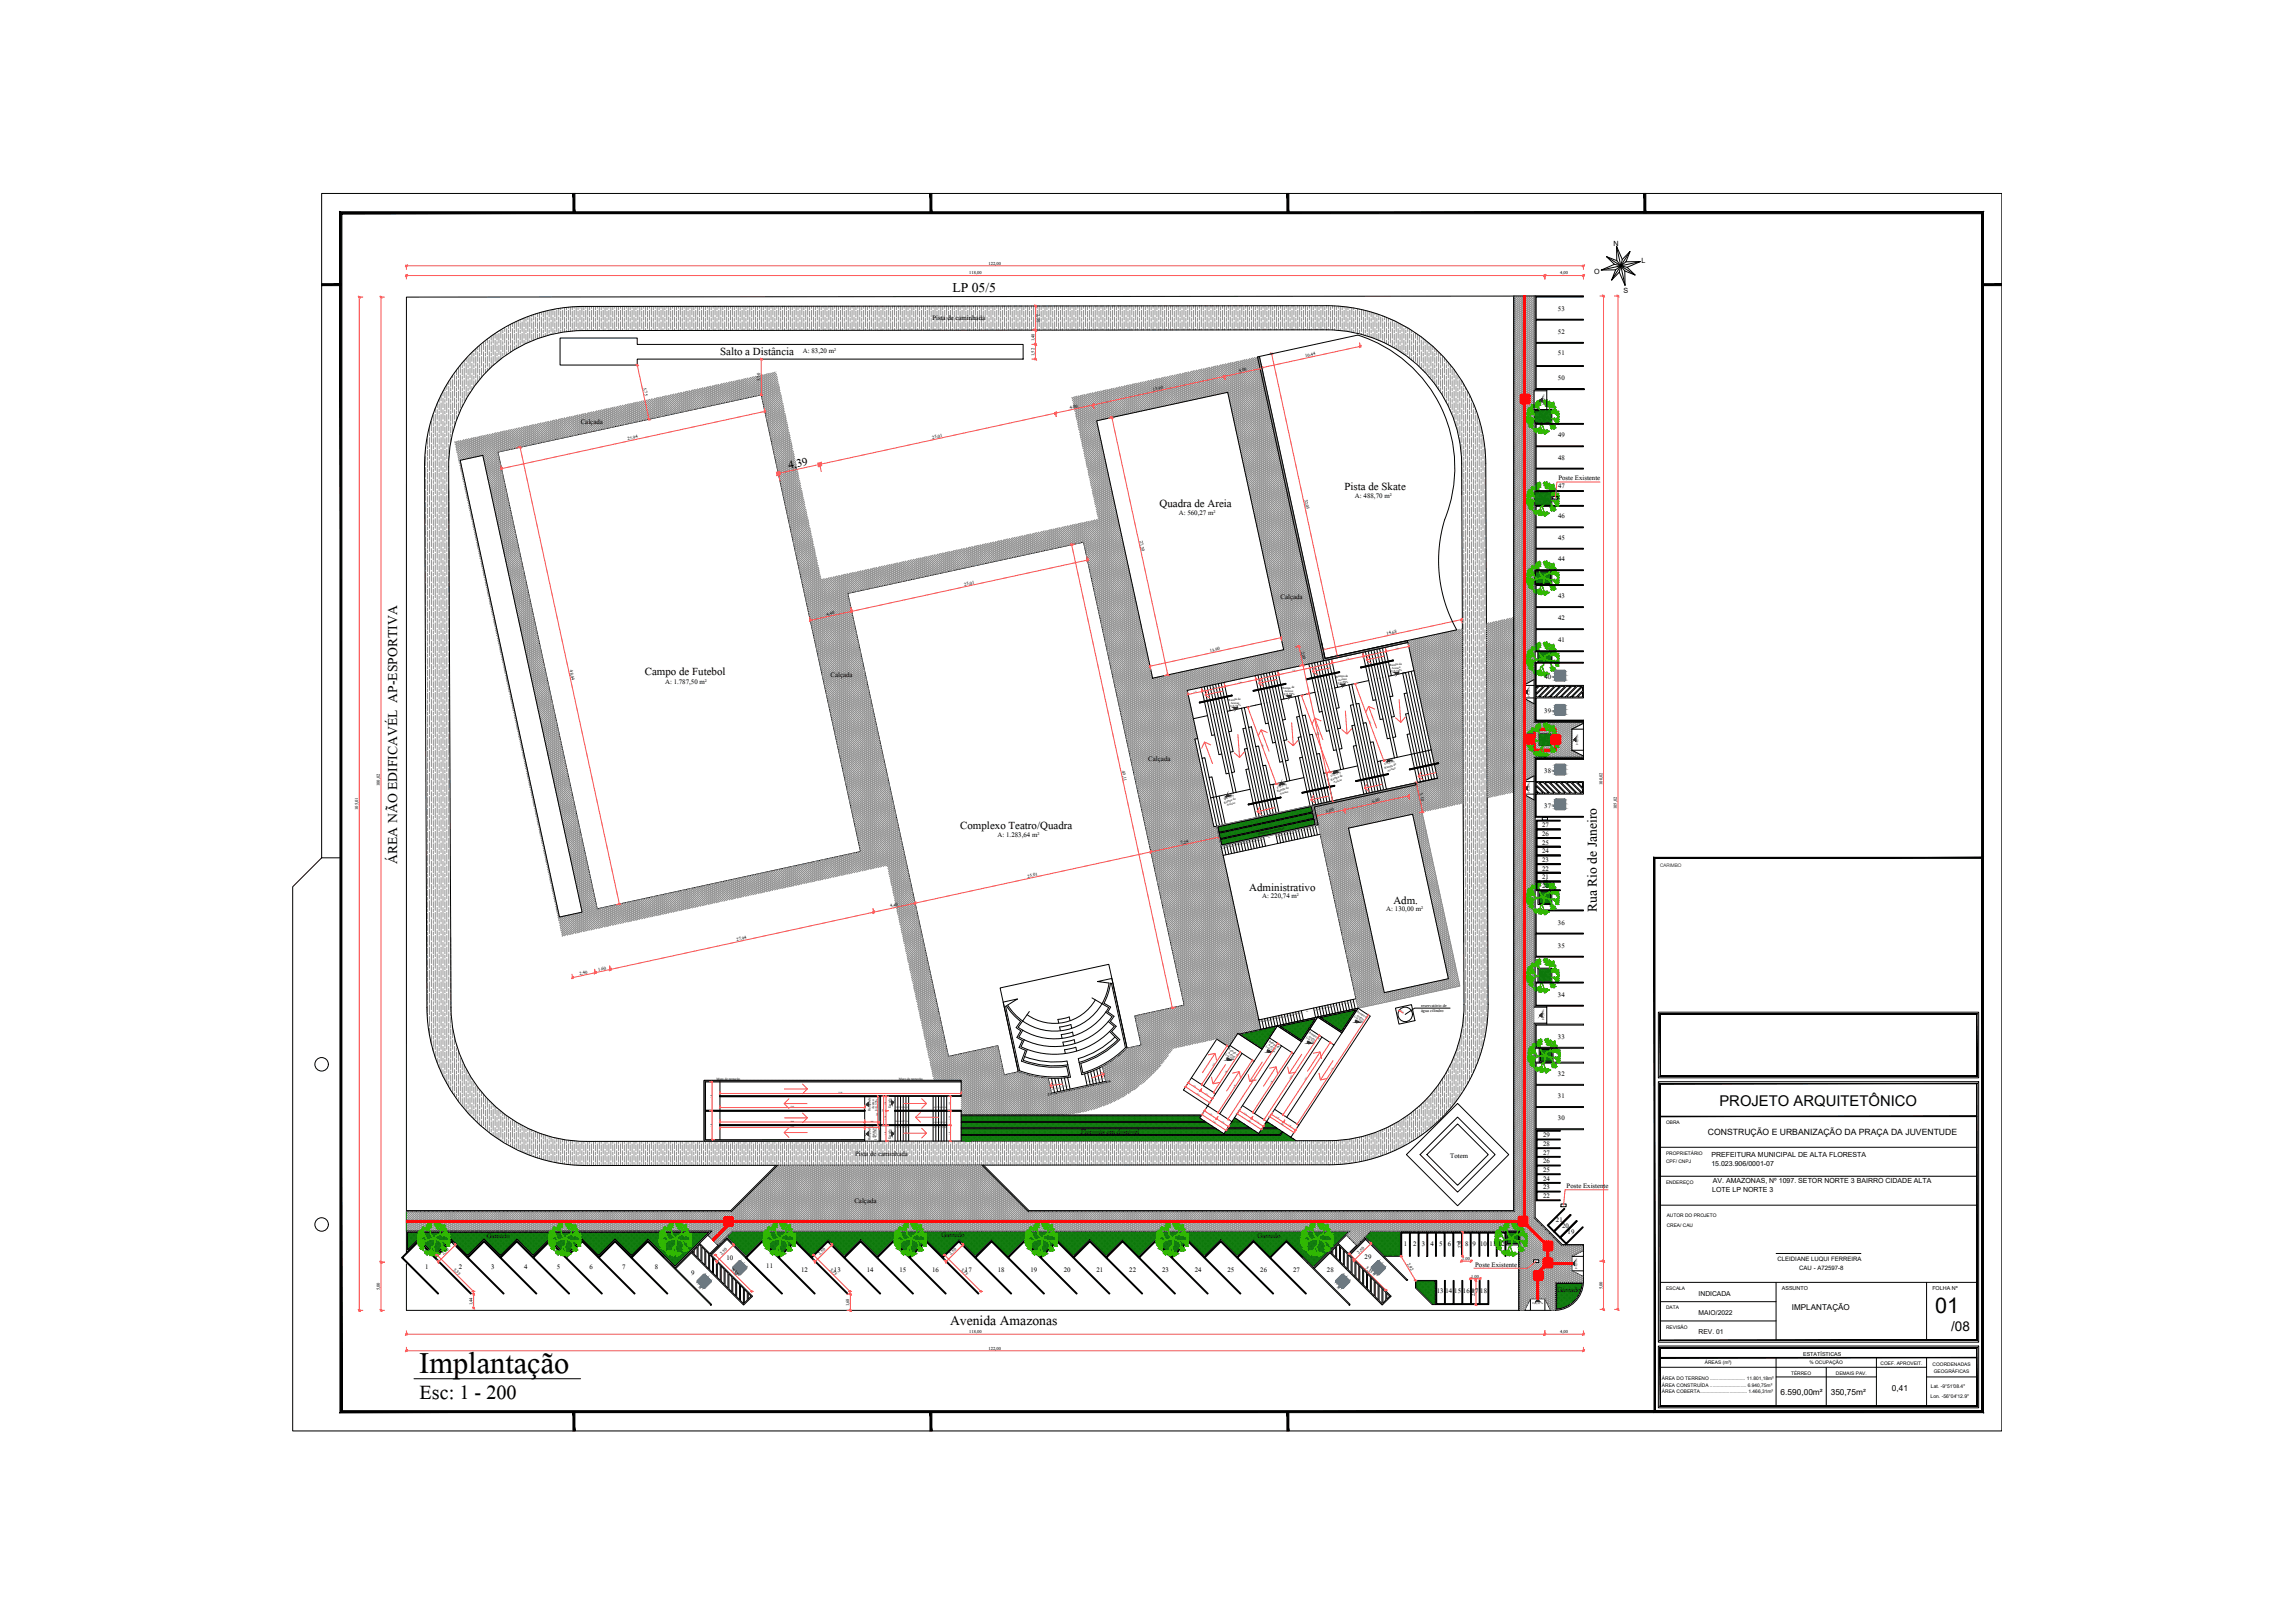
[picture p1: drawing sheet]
<svg xmlns="http://www.w3.org/2000/svg" width="1189mm" height="841mm" viewBox="0 0 1189 841" stroke-linecap="round" stroke-linejoin="round" font-family="sans-serif">
<defs><g id="words">
<text font-size="23.5" x="217" y="712">Implantação</text>
<text font-size="15.7" x="217" y="725">Esc: 1 - 200</text>
<text font-size="11.2" x="1003" y="681">01</text>
<g font-size="10.6">
<text x="494" y="151">LP 05/5</text>
<text x="206" y="448" transform="rotate(-90 206 448)">ÁREA NÃO EDIFICAVÉL AP-ESPORTIVA</text>
<text x="828" y="473" transform="rotate(-90 828 473)">Rua Rio de Janeiro</text>
<text x="492" y="686">Avenida Amazonas</text>
</g>
<text font-size="8.8" x="409" y="243" transform="rotate(-12 409 243)">4,39</text>
<g font-size="8.5">
<text x="373" y="184">Salto a Distância</text>
<text x="697" y="254">Pista de Skate</text>
<text x="601" y="263">Quadra de Areia</text>
<text x="334" y="350">Campo de Futebol</text>
<text x="498" y="430">Complexo Teatro/Quadra</text>
<text x="647" y="462">Administrativo</text>
<text x="722" y="468">Adm.</text>
</g>
<text font-size="7.7" x="891" y="573">PROJETO ARQUITETÔNICO</text>
<text font-size="7" x="1011" y="690">/08</text>
<g font-size="5.3">
<text x="807" y="161">53</text>
<text x="483" y="166">Pista de caminhada</text>
<text x="807" y="173">52</text>
<text x="416" y="183">A: 83,20 m²</text>
<text x="807" y="184">51</text>
<text x="807" y="197">50</text>
<text x="301" y="220">Calçada</text>
<text x="808" y="227">49</text>
<text x="808" y="238">48</text>
<text x="808" y="249">Poste Existente</text>
<text x="808" y="253">47</text>
<text x="702" y="258">A: 488,70 m²</text>
<text x="611" y="267">A: 560,27 m²</text>
<text x="808" y="269">46</text>
<text x="808" y="280">45</text>
<text x="808" y="291">44</text>
<text x="664" y="310">Calçada</text>
<text x="808" y="310">43</text>
<text x="808" y="321">42</text>
<text x="808" y="333">41</text>
<text x="430" y="351">Calçada</text>
<text x="800" y="352">40</text>
<text x="345" y="355">A: 1.787,50 m²</text>
<text x="800" y="370">39</text>
<text x="595" y="395">Calçada</text>
<text x="800" y="401">38</text>
<text x="800" y="419">37</text>
<text x="799" y="429">27</text>
<text x="517" y="434">A: 1.283,64 m²</text>
<text x="799" y="438">25</text>
<text x="799" y="433">26</text>
<text x="799" y="442">24</text>
<text x="799" y="447">23</text>
<text x="799" y="456">21</text>
<text x="799" y="451">22</text>
<text x="799" y="460">20</text>
<text x="654" y="466">A: 220,74 m²</text>
<text x="718" y="472">A: 130,00 m²</text>
<text x="807" y="479">36</text>
<text x="807" y="491">35</text>
<text x="807" y="517">34</text>
<text x="807" y="538">33</text>
<text x="807" y="558">32</text>
<text x="807" y="569">31</text>
<text x="807" y="581">30</text>
<text x="560" y="587">Floreiras em desnível</text>
<text x="800" y="594">28</text>
<text x="800" y="589">29</text>
<text x="443" y="599">Pista de caminhada</text>
<text x="752" y="600">Totem</text>
<text x="800" y="598">27</text>
<text x="800" y="603">26</text>
<text x="800" y="612">24</text>
<text x="800" y="607">25</text>
<text x="800" y="616">23</text>
<text x="812" y="616">Poste Existente</text>
<text x="443" y="623">Calçada</text>
<text x="800" y="621">22</text>
<text x="806" y="633">21</text>
<text x="252" y="641">Gamado</text>
<text x="488" y="641">Gamado</text>
<text x="652" y="641">Gamado</text>
<text x="810" y="636">20</text>
<text x="812" y="640">19</text>
<text x="728" y="646">1</text>
<text x="732" y="646">2</text>
<text x="737" y="646">3</text>
<text x="741" y="646">4</text>
<text x="746" y="646">5</text>
<text x="750" y="646">6</text>
<text x="755" y="646">7</text>
<text x="759" y="646">8</text>
<text x="763" y="646">9</text>
<text x="767" y="646">10</text>
<text x="772" y="646">11</text>
<text x="776" y="646">12</text>
<text x="376" y="653">10</text>
<text x="707" y="653">29</text>
<text x="220" y="658">1</text>
<text x="238" y="658">2</text>
<text x="255" y="658">3</text>
<text x="272" y="658">4</text>
<text x="289" y="658">5</text>
<text x="306" y="658">6</text>
<text x="323" y="658">7</text>
<text x="339" y="658">8</text>
<text x="397" y="657">11</text>
<text x="415" y="659">12</text>
<text x="432" y="659">13</text>
<text x="449" y="659">14</text>
<text x="466" y="659">15</text>
<text x="483" y="659">16</text>
<text x="500" y="659">17</text>
<text x="517" y="659">18</text>
<text x="534" y="659">19</text>
<text x="551" y="659">20</text>
<text x="568" y="659">21</text>
<text x="585" y="659">22</text>
<text x="602" y="659">23</text>
<text x="619" y="659">24</text>
<text x="636" y="659">25</text>
<text x="653" y="659">26</text>
<text x="670" y="659">27</text>
<text x="688" y="659">28</text>
<text x="764" y="656">Poste Existente</text>
<text x="358" y="660">9</text>
<text x="745" y="670">13</text>
<text x="749" y="670">14</text>
<text x="754" y="670">15</text>
<text x="758" y="670">16</text>
<text x="763" y="670">17</text>
<text x="767" y="670">18</text>
<text x="807" y="669">Gamado</text>
</g>
<text font-size="4.5" x="885" y="588">CONSTRUÇÃO E URBANIZAÇÃO DA PRAÇA DA JUVENTUDE</text>
<g font-size="4.3">
<text x="923" y="723">6.590,00m²</text>
<text x="949" y="723">350,75m²</text>
<text x="980" y="721">0,41</text>
</g>
<text font-size="4.2" x="929" y="679">IMPLANTAÇÃO</text>
<g font-size="3.7">
<text x="836" y="127">N</text>
<text x="851" y="137">L</text>
<text x="826" y="142">O</text>
<text x="841" y="152">S</text>
</g>
<g font-size="3.6">
<text x="887" y="600">PREFEITURA MUNICIPAL DE ALTA FLORESTA</text>
<text x="887" y="604">15.023.906/0001-07</text>
<text x="887" y="618">LOTE LP NORTE 3</text>
<text x="888" y="613">AV. AMAZONAS, Nº 1097. SETOR NORTE 3 BAIRRO CIDADE ALTA</text>
</g>
<g font-size="3.5">
<text x="512" y="137">122,00</text>
<text x="502" y="142">118,00</text>
<text x="809" y="142">4,00</text>
<text x="537" y="163" transform="rotate(90 537 163)">2,50</text>
<text x="536" y="177" transform="rotate(-90 536 177)">1,48</text>
<text x="536" y="184" transform="rotate(-90 536 184)">1,52</text>
<text x="677" y="185" transform="rotate(-12 677 185)">10,44</text>
<text x="394" y="197" transform="rotate(-90 394 197)">3,70</text>
<text x="642" y="193" transform="rotate(-12 642 193)">4,00</text>
<text x="333" y="201" transform="rotate(78 333 201)">5,75</text>
<text x="598" y="203" transform="rotate(-12 598 203)">13,90</text>
<text x="555" y="212" transform="rotate(-12 555 212)">4,00</text>
<text x="483" y="227" transform="rotate(-12 483 227)">25,01</text>
<text x="325" y="228" transform="rotate(-12 325 228)">27,94</text>
<text x="676" y="259" transform="rotate(78 676 259)">32,03</text>
<text x="591" y="280" transform="rotate(78 591 280)">27,30</text>
<text x="500" y="304" transform="rotate(-12 500 304)">25,01</text>
<text x="429" y="319" transform="rotate(-12 429 319)">4,40</text>
<text x="719" y="329" transform="rotate(-12 719 329)">14,68</text>
<text x="627" y="338" transform="rotate(-12 627 338)">13,90</text>
<text x="674" y="338" transform="rotate(78 674 338)">2,00</text>
<text x="295" y="347" transform="rotate(78 295 347)">48,44</text>
<text x="581" y="400" transform="rotate(78 581 400)">49,11</text>
<text x="197" y="407" transform="rotate(-90 197 407)">100,02</text>
<text x="830" y="407" transform="rotate(-90 830 407)">100,02</text>
<text x="736" y="411" transform="rotate(78 736 411)">3,10</text>
<text x="186" y="420" transform="rotate(-90 186 420)">105,01</text>
<text x="711" y="416" transform="rotate(-12 711 416)">6,80</text>
<text x="838" y="419" transform="rotate(-90 838 419)">105,02</text>
<text x="687" y="421" transform="rotate(-12 687 421)">3,00</text>
<text x="654" y="428" transform="rotate(-12 654 428)">10,30</text>
<text x="612" y="438" transform="rotate(-12 612 438)">7,24</text>
<text x="533" y="455" transform="rotate(-12 533 455)">25,01</text>
<text x="461" y="470" transform="rotate(-12 461 470)">4,40</text>
<text x="382" y="488" transform="rotate(-12 382 488)">27,94</text>
<text x="310" y="503" transform="rotate(-12 310 503)">1,60</text>
<text x="301" y="505" transform="rotate(-12 301 505)">2,40</text>
<text x="757" y="647" transform="rotate(-90 757 647)">2,50</text>
<text x="230" y="651" transform="rotate(-45 230 651)">2,50</text>
<text x="374" y="651" transform="rotate(-45 374 651)">2,50</text>
<text x="425" y="651" transform="rotate(-45 425 651)">2,50</text>
<text x="493" y="651" transform="rotate(-45 493 651)">2,50</text>
<text x="704" y="650" transform="rotate(-45 704 650)">2,50</text>
<text x="758" y="653">1,00</text>
<text x="235" y="658" transform="rotate(45 235 658)">5,35</text>
<text x="379" y="658" transform="rotate(45 379 658)">5,35</text>
<text x="430" y="658" transform="rotate(45 430 658)">5,35</text>
<text x="498" y="658" transform="rotate(45 498 658)">5,35</text>
<text x="708" y="657" transform="rotate(45 708 657)">5,35</text>
<text x="729" y="655" transform="rotate(59 729 655)">2,92</text>
<text x="762" y="662">1,00</text>
<text x="197" y="669" transform="rotate(-90 197 669)">5,00</text>
<text x="764" y="672" transform="rotate(-90 764 672)">2,50</text>
<text x="830" y="668" transform="rotate(-90 830 668)">5,00</text>
<text x="880" y="672">INDICADA</text>
<text x="245" y="676" transform="rotate(-90 245 676)">1,44</text>
<text x="440" y="677" transform="rotate(-90 440 677)">1,68</text>
<text x="880" y="681">MAIO/2022</text>
<text x="502" y="691">118,00</text>
<text x="809" y="691">4,00</text>
<text x="880" y="691">REV. 01</text>
<text x="512" y="699">122,00</text>
</g>
<g font-size="3.3">
<text x="737" y="522">reservatório de</text>
<text x="736" y="524">água cilindro</text>
</g>
<g font-size="3.1">
<text x="921" y="653">CLEIDIANE LUQUI FERREIRA</text>
<text x="932" y="658">CAU - A72597-8</text>
</g>
<g font-size="2.8">
<text x="923" y="669">ASSUNTO</text>
<text x="1001" y="669">FOLHA Nº</text>
<text x="934" y="702">ESTATÍSTICAS</text>
</g>
<g font-size="2.6">
<text x="371" y="560">Muro de proteção</text>
<text x="466" y="560">Muro de proteção</text>
<text x="451" y="576" transform="rotate(-90 451 576)">Rampa de</text>
<text x="453" y="575" transform="rotate(-90 453 575)">Acesso</text>
<text x="455" y="576" transform="rotate(-90 455 576)">I=8,33%</text>
<text x="462" y="574" transform="rotate(-90 462 574)">Escada</text>
<text x="451" y="591" transform="rotate(-90 451 591)">Rampa de</text>
<text x="453" y="590" transform="rotate(-90 453 590)">Acesso</text>
<text x="454" y="590" transform="rotate(-90 454 590)">I=8,33%</text>
<text x="462" y="590" transform="rotate(-90 462 590)">Escada</text>
<text x="1001" y="719">Lat. -9°51'08.4''</text>
<text x="1001" y="725">Lon. -56°04'12.9''</text>
</g>
<g font-size="2.5">
<text x="860" y="450">CARIMBO</text>
<text x="863" y="583">OBRA</text>
<text x="863" y="599">PROPRIETÁRIO</text>
<text x="863" y="603">CPF/ CNPJ</text>
<text x="863" y="614">ENDEREÇO</text>
<text x="864" y="636">CREA/ CAU</text>
<text x="864" y="631">AUTOR DO PROJETO</text>
<text x="863" y="669">ESCALA</text>
<text x="863" y="679">DATA</text>
<text x="863" y="689">REVISÃO</text>
<text x="884" y="707">ÁREAS (m²)</text>
<text x="938" y="707">% OCUPAÇÃO</text>
<text x="975" y="707">COEF. APROVEIT.</text>
<text x="928" y="712">TÉRREO</text>
<text x="951" y="712">DEMAIS PAV.</text>
<text x="1002" y="708">COORDENADAS</text>
<text x="1002" y="711">GEOGRÁFICAS</text>
<text x="861" y="715">ÁREA DO TERRENO .......................... 11.801,18m²</text>
<text x="861" y="719">ÁREA CONSTRUÍDA ........................... 6.940,75m²</text>
<text x="861" y="722">ÁREA COBERTA................................... 1.466,31m²</text>
</g>
<g font-size="2.4">
<text x="800" y="210" transform="rotate(-90 800 210)">I=8,33%</text>
<text x="720" y="345" transform="rotate(-5 720 345)">Rampa de</text>
<text x="721" y="347" transform="rotate(-5 721 347)">Acesso</text>
<text x="692" y="351" transform="rotate(-5 692 351)">Rampa de</text>
<text x="694" y="353" transform="rotate(-5 694 353)">Acesso</text>
<text x="721" y="348" transform="rotate(-5 721 348)">I=8,33%</text>
<text x="665" y="357" transform="rotate(-5 665 357)">Rampa de</text>
<text x="666" y="359" transform="rotate(-5 666 359)">Acesso</text>
<text x="693" y="354" transform="rotate(-5 693 354)">I=8,33%</text>
<text x="637" y="363" transform="rotate(-5 637 363)">Rampa de</text>
<text x="638" y="365" transform="rotate(-5 638 365)">Acesso</text>
<text x="665" y="360" transform="rotate(-5 665 360)">I=8,33%</text>
<text x="793" y="361" transform="rotate(-90 793 361)">I=8,33%</text>
<text x="638" y="366" transform="rotate(-5 638 366)">I=8,33%</text>
<text x="818" y="386" transform="rotate(-90 818 386)">I=8,33%</text>
<text x="718" y="397" transform="rotate(-19 718 397)">I=8,33%</text>
<text x="718" y="398" transform="rotate(-19 718 398)">Rampa de</text>
<text x="719" y="400" transform="rotate(-19 719 400)">Acesso</text>
<text x="690" y="403" transform="rotate(-19 690 403)">I=8,33%</text>
<text x="690" y="405" transform="rotate(-19 690 405)">Rampa de</text>
<text x="691" y="406" transform="rotate(-19 691 406)">Acesso</text>
<text x="662" y="409" transform="rotate(-19 662 409)">I=8,33%</text>
<text x="662" y="411" transform="rotate(-19 662 411)">Rampa de</text>
<text x="663" y="412" transform="rotate(-19 663 412)">Acesso</text>
<text x="793" y="411" transform="rotate(-90 793 411)">I=8,33%</text>
<text x="635" y="414" transform="rotate(-19 635 414)">I=8,33%</text>
<text x="635" y="416" transform="rotate(-19 635 416)">Rampa de</text>
<text x="636" y="418" transform="rotate(-19 636 418)">Acesso</text>
<text x="702" y="527" transform="rotate(33 702 527)">I=8,33%</text>
<text x="703" y="526" transform="rotate(33 703 526)">Acesso</text>
<text x="703" y="524" transform="rotate(33 703 524)">Rampa de</text>
<text x="800" y="529" transform="rotate(-90 800 529)">I=8,33%</text>
<text x="658" y="540" transform="rotate(33 658 540)">Rampa de</text>
<text x="677" y="538" transform="rotate(33 677 538)">I=8,33%</text>
<text x="678" y="537" transform="rotate(33 678 537)">Acesso</text>
<text x="678" y="535" transform="rotate(33 678 535)">Rampa de</text>
<text x="636" y="546" transform="rotate(33 636 546)">Acesso</text>
<text x="637" y="544" transform="rotate(33 637 544)">Rampa de</text>
<text x="656" y="543" transform="rotate(33 656 543)">I=8,33%</text>
<text x="657" y="542" transform="rotate(33 657 542)">Acesso</text>
<text x="635" y="547" transform="rotate(33 635 547)">I=8,33%</text>
<text x="817" y="657" transform="rotate(-90 817 657)">I=8,33%</text>
<text x="794" y="676">I=8,33%</text>
</g>
<text font-size="2.3" x="652" y="433" transform="rotate(-12 652 433)">Floreiras em desnível</text>
<g font-size="1.6">
<text x="669" y="432">10</text>
<text x="671" y="432">9</text>
<text x="672" y="431">8</text>
<text x="674" y="431">7</text>
<text x="675" y="431">6</text>
<text x="677" y="430">5</text>
<text x="678" y="430">4</text>
<text x="680" y="430">3</text>
<text x="681" y="429">2</text>
<text x="683" y="429">1</text>
<text x="642" y="438">25</text>
<text x="644" y="437">24</text>
<text x="645" y="437">23</text>
<text x="647" y="437">22</text>
<text x="648" y="437">21</text>
<text x="649" y="436">20</text>
<text x="651" y="436">19</text>
<text x="652" y="436">18</text>
<text x="654" y="435">17</text>
<text x="657" y="434">16</text>
<text x="662" y="434">15</text>
<text x="663" y="433">14</text>
<text x="665" y="433">13</text>
<text x="666" y="433">12</text>
<text x="668" y="432">11</text>
<text x="633" y="440">31</text>
<text x="635" y="439">30</text>
<text x="636" y="439">29</text>
<text x="638" y="439">28</text>
<text x="639" y="438">27</text>
<text x="641" y="438">26</text>
<text x="691" y="522">9</text>
<text x="692" y="521">8</text>
<text x="694" y="521">7</text>
<text x="695" y="521">6</text>
<text x="696" y="520">5</text>
<text x="698" y="520">4</text>
<text x="699" y="520">3</text>
<text x="701" y="520">2</text>
<text x="702" y="519">1</text>
<text x="662" y="528">25</text>
<text x="663" y="528">24</text>
<text x="665" y="527">23</text>
<text x="666" y="527">22</text>
<text x="668" y="527">21</text>
<text x="669" y="526">20</text>
<text x="671" y="526">19</text>
<text x="672" y="526">18</text>
<text x="673" y="525">17</text>
<text x="677" y="525">16</text>
<text x="681" y="524">15</text>
<text x="683" y="523">14</text>
<text x="684" y="523">13</text>
<text x="686" y="523">12</text>
<text x="687" y="522">11</text>
<text x="689" y="522">10</text>
<text x="653" y="530">31</text>
<text x="654" y="530">30</text>
<text x="656" y="529">29</text>
<text x="657" y="529">28</text>
<text x="659" y="529">27</text>
<text x="660" y="528">26</text>
<text x="550" y="564" transform="rotate(-25 550 564)">3</text>
<text x="552" y="563" transform="rotate(-24 552 563)">2</text>
<text x="553" y="563" transform="rotate(-24 553 563)">1</text>
<text x="564" y="561">1</text>
<text x="565" y="560">2</text>
<text x="567" y="560">3</text>
<text x="568" y="560">4</text>
<text x="570" y="559">5</text>
<text x="572" y="559">6</text>
<text x="545" y="565" transform="rotate(-24 545 565)">6</text>
<text x="547" y="565" transform="rotate(-25 547 565)">5</text>
<text x="549" y="564" transform="rotate(-25 549 564)">4</text>
<text x="464" y="574">21</text>
<text x="465" y="574">22</text>
<text x="467" y="574">23</text>
<text x="468" y="574">24</text>
<text x="470" y="574">25</text>
<text x="484" y="574">26</text>
<text x="485" y="574">27</text>
<text x="487" y="574">28</text>
<text x="488" y="574">29</text>
<text x="489" y="574">30</text>
<text x="464" y="581">20</text>
<text x="465" y="581">19</text>
<text x="467" y="581">18</text>
<text x="468" y="581">17</text>
<text x="470" y="581">16</text>
<text x="465" y="584">1</text>
<text x="466" y="584">2</text>
<text x="467" y="584">3</text>
<text x="469" y="584">4</text>
<text x="470" y="584">5</text>
<text x="484" y="582">15</text>
<text x="484" y="584">6</text>
<text x="485" y="582">14</text>
<text x="485" y="584">7</text>
<text x="487" y="582">13</text>
<text x="487" y="584">8</text>
<text x="488" y="582">12</text>
<text x="488" y="584">9</text>
<text x="489" y="584">10</text>
<text x="489" y="582">11</text>
</g>
<g font-size="1.3">
<text x="698" y="342" transform="rotate(-12 698 342)">3,30</text>
<text x="712" y="339" transform="rotate(-12 712 339)">2,40</text>
<text x="723" y="336" transform="rotate(-12 723 336)">2,40</text>
<text x="670" y="348" transform="rotate(-12 670 348)">3,30</text>
<text x="684" y="345" transform="rotate(-12 684 345)">2,40</text>
<text x="642" y="354" transform="rotate(-12 642 354)">3,30</text>
<text x="656" y="351" transform="rotate(-12 656 351)">2,40</text>
<text x="677" y="351" transform="rotate(78 677 351)">3,00</text>
<text x="619" y="359" transform="rotate(-12 619 359)">1,50</text>
<text x="628" y="357" transform="rotate(-12 628 357)">2,40</text>
<text x="710" y="374" transform="rotate(70 710 374)">8,50</text>
<text x="682" y="380" transform="rotate(70 682 380)">8,50</text>
<text x="683" y="379" transform="rotate(78 683 379)">8,40</text>
<text x="654" y="386" transform="rotate(70 654 386)">8,50</text>
<text x="689" y="407" transform="rotate(78 689 407)">3,00</text>
<text x="726" y="524" transform="rotate(32 726 524)">Ø1,50</text>
<text x="629" y="553" transform="rotate(-57 629 553)">4,80</text>
<text x="635" y="556" transform="rotate(-57 635 556)">5,00</text>
<text x="690" y="555" transform="rotate(-57 690 555)">13,50</text>
<text x="618" y="563" transform="rotate(33 618 563)">1,50</text>
<text x="640" y="564" transform="rotate(-57 640 564)">6,50</text>
<text x="649" y="561" transform="rotate(-57 649 561)">9,40</text>
<text x="659" y="561" transform="rotate(-57 659 561)">7,40</text>
<text x="669" y="559" transform="rotate(-57 669 559)">10,45</text>
<text x="677" y="560" transform="rotate(-57 677 560)">8,95</text>
<text x="369" y="569" transform="rotate(-90 369 569)">3,00</text>
<text x="435" y="566">25,00</text>
<text x="620" y="567" transform="rotate(33 620 567)">3,00</text>
<text x="625" y="567" transform="rotate(33 625 567)">1,50</text>
<text x="410" y="574">15,00</text>
<text x="459" y="573" transform="rotate(-90 459 573)">1,50</text>
<text x="492" y="573" transform="rotate(-90 492 573)">1,50</text>
<text x="410" y="581">15,00</text>
<text x="451" y="581">1,50</text>
<text x="455" y="578" transform="rotate(-90 455 578)">3,00</text>
<text x="458" y="576" transform="rotate(-90 458 576)">3,00</text>
<text x="459" y="580" transform="rotate(-90 459 580)">1,50</text>
<text x="492" y="580" transform="rotate(-90 492 580)">1,50</text>
<text x="627" y="577" transform="rotate(33 627 577)">1,50</text>
<text x="629" y="581" transform="rotate(33 629 581)">3,00</text>
<text x="633" y="581" transform="rotate(33 633 581)">1,50</text>
<text x="645" y="577" transform="rotate(33 645 577)">1,50</text>
<text x="647" y="581" transform="rotate(33 647 581)">3,00</text>
<text x="651" y="581" transform="rotate(33 651 581)">1,50</text>
<text x="661" y="579" transform="rotate(33 661 579)">1,50</text>
<text x="369" y="584" transform="rotate(-90 369 584)">3,00</text>
<text x="410" y="584">15,00</text>
<text x="451" y="584">1,50</text>
<text x="459" y="588" transform="rotate(-90 459 588)">1,65</text>
<text x="492" y="588" transform="rotate(-90 492 588)">1,65</text>
<text x="664" y="582" transform="rotate(33 664 582)">3,00</text>
<text x="668" y="583" transform="rotate(33 668 583)">1,50</text>
</g>
</g></defs>
<!-- layer: .10 -->
<g fill="none" stroke="#000" stroke-width=".52">
<path d="M821 153l-610 1v484M790 355h5M795 352l-5 3v7l5 3M790 362h5M815 378v11M815 378h6M821 374v18M821 375l-6 3M815 389h6M815 389l6 3M790 412h5M790 405h5"/>
<path d="M795 402l-5 3v7l5 3M566 517l5 3a29 29 0 0 1-41 9l3-5M568 518a24 24 0 0 1-36 8M555 529l-1-2-6 1 1 2M555 533v-2l-6 1 1 2M556 537v-2l-6 1v2M557 539l-6 1v2M557 539v2M573 525a32 32 0 0 1-43 9M574 529a37 37 0 0 1-43 10M575 535a41 41 0 0 1-43 9M578 537l-8 7-11 5v2"/>
<path d="M531 548l10 2h12v2M543 559l2 7M545 559l2 7M547 559l1 7M548 559l2 6M550 559l1 6M552 559l1 6M553 558l2 6M558 545v-2l-6 1v2M562 556l1 6M564 556l1 6M565 555l2 7"/>
<path d="M567 555l1 6M568 554l2 7M570 553l1 8M571 553l2 7M498 578h125M498 578h124M498 581h126M498 582h127M498 584h132M498 585h132M636 585h13M636 584h12"/>
<path d="M638 582h6M639 581h4M656 582h1M662 584h-8M662 585h-8M664 586l-1 2h-165M665 587l-1 1h-166M211 655v24h579M367 640l5 5M698 640l5 5M815 651l6-3v3zM815 651v8"/>
<path d="M815 659h6M821 651v11l-6-3M821 646v2M793 673v6h-3zM793 673h8M801 673l3 6h-11M801 673v6M804 679h2M821 662v3"/>
</g>
<!-- layer: .20 -->
<g fill="none" stroke="#000" stroke-width=".52">
<path d="M784 153v474h-251l-23-23M785 153v475h-252l-24-24M795 153v221h26h-25v-161M796 153v49h6v10M795 212h9v7h-8v-6v6h8v-6h-8M795 203h7M796 213h2M796 255h8v6h-8zM796 255h8v7h-8zM805 257h2v2h-2zM796 296h8v6h-8zM796 296h8v7h-8z"/>
<path d="M706 338l6 25h1M708 338l7 35h2M709 337l10 46 1-1M711 337l12 56M712 337l10 45M713 336l8 36M715 336l8 35-2 1M716 336l6 25h-2M718 335l3 15h-1M797 338h7v5h-7zM623 356l5 25h2M624 356l8 35h1"/>
<path d="M626 356l9 45h2M627 355l12 56M628 355l13 56M630 355l8 35M631 354l6 25M633 354l5 25h-1l2 10-1 1 2 10h-2M634 354l4 14-2 1M650 350l6 25h1M652 350l8 35h1M653 349l10 46h2M655 349l12 56M656 349l10 45"/>
<path d="M658 349l7 35M659 348l8 35-2 1M661 348l5 25h-1M662 348l3 14-1 1M678 344l4 15M680 344l7 35h2M681 343l10 46h2M683 343l12 56M684 343l10 45M686 342l7 36M687 342l8 35-2 1M689 342l5 25h-1"/>
<path d="M690 342l3 14h-1M699 355h2l2 10h1l2 10M699 355l-6 1M699 355l12 56M709 353l-8 2M721 350l12-2-3-15-115 25 6 25M729 359h-1l10 46h1l-12-56h1l13 55M730 348l12 56h1M731 348l12 56 2-1M733 348l9 41-18 3M626 371l-8 1M643 367h2l2 10h2l9 45"/>
<path d="M643 367l-5 1M643 367l13 56M646 377l-2 1 10 45M647 377l10 45M654 365l-9 2M671 361h2l2 10h1l3 10M671 361l-6 1M671 361l12 56M673 361l9-2 2 10h1M673 371l-1 1 10 45h1M675 371l10 45M693 378l3 10h-2"/>
<path d="M701 365h-1l10 46h1M702 376h-1l7 35M703 365l10 45M706 375l2-1 2 11 2-1 2 11 1-1M706 375l8 35h2M721 372l2 10h-1M730 370h-2l8 35M623 393l-2-10h-2l10 45h2l-8-35h1l3 10h1l6 24M646 388h-1l8 35M647 398l-1 1 5 25M651 387h1l2 10h2l2 10 2-1M654 397l6 25"/>
<path d="M665 384l3 10h-2M666 394l2 11h-1M674 382h-1l7 35h2M675 392l-1 1 5 25M679 381h1l2 10 2-1 2 11 1-1M679 381l7 35h2M682 391l6 25 1-1M694 388l2 10-1 1M695 399l-8 1M703 386l-2 1 6 25M704 397l-8 1M710 385l6 25 1-1"/>
<path d="M714 395l3 14h2M715 394l4 15 26-6M722 382l2 10-1 1M723 393l-8 1M731 380l-2 1 6 24M742 389l3 14M796 394v127M798 380h6v6h-6zM821 393v-1h-26v130h7v8h-7v101l14 15h12v-1h-11l-14-14v-100M627 403l5 25M632 413l3 14M648 409l-21 4"/>
<path d="M658 407l3 14M667 405l-7 1 3 15M676 403l-8 2M686 401l3 14h2M686 416l-3 1M687 400l4 15M710 411l-19 4M714 410l-3 1M633 438l1 5M634 438l1 5M636 438l1 5M637 437l1 5"/>
<path d="M639 437l1 5M640 437l1 5M642 436l1 5M643 436l1 5M645 436l1 5M646 436l1 4M647 435l2 5M649 435l1 5M650 435l1 4M652 434l1 5M653 434l1 5M655 434l1 4"/>
<path d="M661 432l1 5M663 432l1 5M664 432l1 4M666 431l1 5M667 431l1 5M668 431l2 5M670 430l1 5M671 430l1 5M673 430l1 5M674 429l1 5M676 429l1 5M677 429l1 5"/>
<path d="M679 428l1 5M680 428l1 5M682 428l1 5M799 424h3v1h-3zM797 462h7v7h-7zM798 462h6v6h-6zM569 509l7-2 8 36a53 53 0 0 1-23 14l-2-6 10-5 6-3 4-4-4-4 2-3-3-3 2-2-3-2 2-3-4-2 2-5 2-6zM575 509l1 1 7 33a52 52 0 0 1-22 13l-1-5 10-4 6-4 4-4-4-4 2-3-3-3 2-2-3-3 2-2-4-2 2-5zM692 520l2 5M694 519l1 5M695 519l1 5M697 519l1 5"/>
<path d="M698 519l1 4M700 518l1 5M701 518l1 5M797 502h7v7h-7zM798 502h6v6h-6zM527 532l2 2-2 4 3 1-2 4 3 1-2 6 11 3h6h7l1 5a52 52 0 0 1-26-3l-7-34h1l3 5 4 3-2 4M642 536l20-4-8 12zM644 536l17-4-7 11zM654 528l1 5M655 528l1 5M657 528l1 4M658 538l12 8"/>
<path d="M658 527l1 5M660 527l1 5M661 527l1 4M662 532l21-5-8 13zM662 532l-30 45M662 532l13 8M663 526l1 5M664 532l18-4-8 11zM664 526l1 5M666 526l1 5M667 525l1 5M669 525l1 5"/>
<path d="M670 525l1 5M671 524l2 5M673 524l1 5M674 524l1 5M679 533l12 8M681 522l1 5M682 522l1 5M683 527l21-5-9 13zM683 527l-33 50M683 527l12 8M684 522l1 5M684 527l18-4-7 11z"/>
<path d="M685 537l-33 50-12-8M685 521l1 5M687 521l1 5M688 521l1 5M690 520l1 5M691 520l1 5M704 522l-51 11-1-4M704 522l6 5-41 62M704 522l-37 57M802 521v1M802 530v1M530 549l11 3h6h6l2 6a53 53 0 0 1-27-3l-8-36 7-1-5 3 3 4 5 4-2 3 2 2-2 3 3 2-2 3 3 2-2 5"/>
<path d="M617 559l13 8M637 543l-6-5-18 27 25 16M637 542l13 8M654 544l-12-9-18 28M664 542l-30 46-12-9 22-33M798 543h7v7h-7zM798 544h6v6h-6zM366 561h132v7h-42M366 576h82M373 561v30M373 568h83M448 568v15"/>
<path d="M464 576h27v7M464 568v23M465 568v23M467 568v23M468 568v23M470 568v23M471 568v23M484 568v23M485 568v23M486 568v23M488 568v23M489 568v23"/>
<path d="M491 568v8h7v15M543 567l32-7v1l-32 7zM644 573l28 18M661 575l12 8M373 583h83M448 583v8M456 583h35v8M402 604l-23 23h-168M403 604l-24 24h-168M211 638h158l-19 19-14-14-9 8-8-8-9 8-8-8-9 8-8-8-9 8-8-8-9 8-8-8-9 8-8-8-9 8-8-8-6 6zM211 639h156l-17 17-14-14-9 9-8-9-9 9-8-9-9 9-8-9-9 9-8-9-9 9-8-9-9 9-8-9-9 9-8-9-6 6zM380 639h318l-17 17-14-14-9 9-8-9-9 9-8-9-9 9-8-9-9 9-8-9-9 9-8-9-9 9-8-9-9 9-8-9-9 9-8-9-9 9-8-9-9 9-8-9-9 9-8-9-9 9-8-9-8 9-9-9-8 9-9-9-8 9-9-9-8 9-9-9-8 9-10-10z"/>
<path d="M711 639h14v11h-8l-9-9zM780 638h8v7h-8zM781 639h6v6h-6zM809 624h3v1h-3zM368 650l12-12h320l-19 19-14-14-9 8-8-8-9 8-8-8-9 8-8-8-9 8-8-8-9 8-8-8-9 8-8-8-9 8-8-8-9 8-8-8-9 8-8-8-9 8-8-8-9 8-8-8-9 8-8-8-8 8-9-8-8 8-9-8-8 8-9-8-8 8-9-8-8 8-10-9-9 8zM795 653h2v1h-2zM734 664h10v12h-2l-8-9zM734 664h9v12l-9-9zM787 679v-40h-61v12h-9l-9-9-9 8 11-12h78v41M806 665h15a15 15 0 0 1-15 14zM807 665h13a14 14 0 0 1-13 13z"/>
</g>
<!-- layer: .30 -->
<g fill="none" stroke="#000" stroke-width=".52">
<path d="M833 133l7 5-5 7 2-5M833 133l5 2M833 133l4 4M837 137l3 1-3 2M837 137l-7 3h7M838 128l4 20M841 134l-1 4-2-3M841 134l4-4-2 6M841 134l-3-6v7M843 136l-3 2 3 1M843 136h7l-7 3M843 139l4 4-5-3"/>
<path d="M845 130l-5 8 7 5M850 136l-20 4M796 153h25v1h-25v11h25v1h-25v11h25v1h-25v11h25v1h-25v11M839 141l-4 4M842 140l-2-2-1 3M842 140v8l-3-7M290 175h40v3h200v8h-200v3h-40zM244 183a83 83 0 0 1 58-24l385-1a83 83 0 0 1 83 82l1 280a83 83 0 0 1-82 84h-385a82 82 0 0 1-83-82l-1-280a83 83 0 0 1 24-59zM253 192a70 70 0 0 1 49-21h385a70 70 0 0 1 71 69l1 280a70 70 0 0 1-70 71h-385a70 70 0 0 1-70-69l-1-280a70 70 0 0 1 20-50zM653 185l51-11a72 72 0 0 1 44 98 73 73 0 0 0 7 54l-68 15zM568 218l68-15 29 134-68 14zM796 219h25v1h-25v11h25v1h-25v11h25h-25v11h25v1h-25"/>
<path d="M821 201h-25h25v1h-25M238 239l12-3 52 237-12 2zM258 234l137-29 51 236-137 30zM796 262h25h-25v11h25h-25v11h25v1h-25v10h25v1h-25M439 308l123-27 52 240-26 5 3 16-7 1-9-43-57 12 10 43-8 2-3-15-25 5zM796 303h25h-25v11h25v1h-25v11h25h-25v11h25v1h-25M796 343h25v1h-25v11h25v7h-25v11h25v1h-25zM796 357l2-1h2l-4 3zM796 356h1h-1zM803 356h2l-5 5h-2zM812 356h2l-6 5h-2zM815 356h2l-6 5h-2z"/>
<path d="M817 356h3l-6 5h-2zM820 356v2l-3 3h-2zM796 360l4-4h3l-6 5h-1zM796 374h25M801 361l5-5h2l-5 5zM803 361l6-5h2l-5 5zM818 361l2-2v2zM796 393h25v1h-25v11h25v7h-25v11h25v1h-25zM796 407l4 4h-2l-2-2zM796 410l1 1h-1zM796 406h1l6 5h-3l-4-4zM798 406h2l5 5h-2z"/>
<path d="M801 406h2l5 5h-2zM803 406h3l5 5h-2zM806 406h2l6 5h-2zM809 406h2l6 5h-2zM812 406h2l6 5h-3zM815 406h2l3 3v2zM818 406h2v2zM699 429l33-7 19 85-34 7zM796 425h13v1h-12v4h12h-13zM796 430h13h-12v4h12v1h-13zM796 434h13v1h-12v4h12h-13zM796 439h13h-12v4h12v1h-13z"/>
<path d="M634 443l50-11 19 86-51 11zM796 443h13v1h-12v4h12h-13zM796 448h13h-12v4h12v1h-13zM796 452h13v1h-12v4h12h-13zM796 457h13h-12v4h12v1h-13zM796 472h25h-25M796 472v12h25h-25M796 484v12h25h-25M796 509h25h-25v12h25h-25M723 522l8-1 2 8-8 2zM796 531h25h-25v12h25h-25M796 550h25v1h-25v11h25h-25v11h25v1h-25v11h25h-25"/>
<path d="M456 591v-23v23M729 598l26-26 27 26-27 27zM736 598l19-19 20 19-20 20zM755 582l16 16-16 16-16-16zM796 599v-4h13h-12v4M796 595v-5h13v1h-12v4M796 590v-4h13h-12v4M796 617h13v1h-12v4h12h-13zM796 617v-4h13h-12v4M796 613v-5h13v1h-12v4M796 608v-4h13h-12v4M796 604v-5h13v1h-12v4"/>
<path d="M730 639h-4v12v-12h4M735 639h-5v12h1v-12h4M739 639h5v12v-12h-4v12h-1zM739 639h-4v12v-12h4M744 639h5v12h-1v-12h-4M749 639h4v12v-12h-4M753 639h5v12h-1v-12h-4M758 639h4v12v-12h-4M762 639h5v12h-1v-12h-4M767 639h4v12v-12h-4M771 639h5v12h-1v-12h-4M776 639h4v12v-12h-4"/>
<path d="M802 635l9-9-8 9 2 3 9-9v1l-9 8zM814 629v1l-8 8 3 3 8-9v1l-8 9-4-4zM225 651l-8-8-9 9 19 19v-1l-18-18 8-8 8 8M242 651l-8-8-9 9 19 19v-1l-18-18 8-8 8 8M259 651l-8-8-9 9 19 19v-1l-18-18 8-8 8 8M276 651l-8-8-9 9 19 19v-1l-18-18 8-8 8 8M293 651l-8-8-9 9 19 19v-1l-18-18 8-8 8 8M310 651l-8-8-9 9 19 19v-1l-18-18 8-8 8 8M327 651l-8-8-9 9 19 19v-1l-18-18 8-8 8 8M344 651l-8-8-9 9 19 19v-1l-18-18 8-8 32 32h1l-22-21M350 657l8-8 27 27 5-4-21-22 8-8 21 22v-1M359 648v1z"/>
<path d="M360 648l1-2v5l-1-1zM363 644l5 6M363 645v1v7l-1-1v-6zM364 646l1 2v7l-1-1zM366 648l1 2v7l-1-1zM368 650l1 2v7l-1-1zM370 652l1 2v7l-1-1zM372 654l1 2v7l-1-1zM374 656l1 2v7l-1-1zM376 658l1 2v7l-1-1zM404 651l-9-8-9 9 19 19 1-1-19-18 8-8 8 8M421 651l-9-8-9 9 19 19 1-1-19-18 8-8 8 8"/>
<path d="M438 651l-9-8-9 9 19 19v-1l-18-18 8-8 8 8M455 651l-9-8-9 9 19 19v-1l-18-18 8-8 8 8M471 651l-8-8-9 9 19 19v-1l-18-18 8-8 8 8M488 651l-8-8-9 9 19 19v-1l-18-18 8-8 8 8M505 651l-8-8-9 9 19 19v-1l-18-18 8-8 8 8M522 651l-8-8-9 9 19 19v-1l-18-18 8-8 8 8M539 651l-8-8-9 9 19 19v-1l-18-18 8-8 8 8M556 651l-8-8-9 9 19 19v-1l-18-18 8-8 8 8M573 651l-8-8-9 9 19 19v-1l-18-18 8-8 8 8M590 651l-8-8-9 9 19 19v-1l-18-18 8-8 8 8M607 651l-8-8-9 9 19 19v-1l-18-18 8-8 8 8M624 651l-8-8-9 9 19 19v-1l-18-18 8-8 8 8"/>
<path d="M641 651l-8-8-9 9 19 19v-1l-18-18 8-8 8 8M658 651l-8-8-9 9 19 19v-1l-18-18 8-8 8 8M681 657h.1M690 648v1zM692 646v5l-1-1v-2zM694 644l5 6M694 645v1v7l-1-1v-6zM695 646l1 2v7l-1-1zM697 648l1 2v7l-1-1zM699 650l1 2v7l-1-1zM701 652l1 2v7l-1-1zM703 654l1 2v7l-1-1z"/>
<path d="M705 656l1 2v7l-1-1zM707 658l1 2v7l-1-1zM717 651l12 12v1l-21-22-8 8 21 22-5 4-27-27-8 8 19 19h-1l-32-32-8 8 18 18v1l-19-19 9-9 8 8M808 641l9-9v1l-8 8 3 3 8-8h1l-9 9zM378 660l1 2v7l-1-1zM380 662l1 2v7l-1-1zM382 664l1 2v7l-1-1zM384 666l1 2v7l-1-1zM386 668l1 2v4l-1 1zM388 670l1 2-1 1zM709 660l1 2v7l-1-1zM711 662l1 2v7l-1-1z"/>
<path d="M713 664l1 2v7l-1-1zM715 666l1 2v7l-1-1zM717 668l1 2v4l-1 1zM719 670l1 2-1 1zM744 664h1v12h4v-12v12h-5zM749 676h4v-12h1v12h-5M754 676h4v-12v12h-4M758 676h4v-12h1v12h-5M763 676h4v-12v12h-4M767 676h4v-12h1v12h-5"/>
<circle cx="728" cy="526" r="4"/>
</g>
<!-- layer: .20 hachura -->
<g fill="none" stroke="#8f8f8f" stroke-width=".52">
<path d="M290 160v3M291 160v1M292 160h.1M293 159v4M294 159v2M295 159v1M296 159v4M297 159v2M298 159v1M299 159v4M300 159v2M301 159v1"/>
<path d="M302 159v4M303 159v2M304 159v1M305 159v4M306 159v2M307 159v1M308 159v4M309 159v2M310 159v1M311 159v4M312 159v2M313 159v1"/>
<path d="M314 159v4M315 159v2M316 159v1M317 159v4M318 159v2M319 159v1M320 159v4M321 159v2M322 159v1M323 159v4M324 159v2M325 159v1"/>
<path d="M326 159v4M327 159v2M328 159v1M329 159v4M330 159v2M331 159v1M332 159v4M333 159v2M334 159v1M335 159v4M336 159v2M337 159v1"/>
<path d="M338 159v4M339 159v2M340 159v1M341 159v4M342 159v2M343 159v1M344 159v4M345 159v2M346 159v1M347 159v4M348 159v2M349 159v1"/>
<path d="M350 159v4M351 159v2M352 159v1M353 159v4M354 159v2M355 159v1M356 159v4M357 159v2M358 159v1M359 159v4M360 159v2M361 159v1"/>
<path d="M362 159v4M363 159v2M364 159v1M365 159v4M366 159v2M367 159v1M368 159v4M369 159v2M370 159v1M371 159v4M372 159v2M373 159v1"/>
<path d="M374 159v4M375 159v2M376 159v1M377 159v4M378 159v2M379 159v1M380 159v4M381 159v2M382 159v1M383 159v4M384 159v2M385 159v1"/>
<path d="M386 159v4M387 159v2M388 159v1M389 159v4M390 159v2M391 159v1M392 159v4M393 159v2M394 159v1M395 159v4M396 159v2M397 159v1"/>
<path d="M398 159v4M399 159v2M400 159v1M401 159v4M402 159v2M403 159v1M404 159v4M405 159v2M406 159v1M407 159v4M408 159v2M409 159v1"/>
<path d="M410 159v4M411 159v2M412 159v1M413 159v4M414 159v2M415 159v1M416 159v4M417 159v2M418 159v1M419 159v4M420 159v2M421 159v1"/>
<path d="M422 159v4M423 159v2M424 159v1M425 159v4M426 159v2M427 159v1M428 159v4M429 159v2M430 159v1M431 159v4M432 159v2M433 159v1"/>
<path d="M434 159v4M435 159v2M436 159v1M437 159v4M438 159v2M439 159v1M440 159v4M441 159v2M442 159v1M443 159v4M444 159v2M445 159v1"/>
<path d="M446 159v4M447 159v2M448 159v1M449 159v4M450 159v2M451 159v1M452 159v4M453 159v2M454 159v1M455 159v4M456 159v2M457 159v1"/>
<path d="M458 159v4M459 159v2M460 159v1M461 159v4M462 159v2M463 159v1M464 159v4M465 159v2M466 159v1M467 159v4M468 159v2M469 159v1"/>
<path d="M470 159v4M471 159v2M472 159v1M473 159v4M474 159v2M475 159v1M476 159v4M477 159v2M478 159v1M479 159v4M480 159v2M481 159v1"/>
<path d="M482 159v4M483 159v2M484 159v1M485 159v4M486 159v2M487 159v1M488 159v4M489 159v2M490 159v1M491 159v4M492 159v2M493 159v1"/>
<path d="M494 159v4M495 159v2M496 159v1M497 159v4M498 159v2M499 159v1M500 159v4M501 159v2M502 159v1M503 159v4M504 159v2M505 159v1"/>
<path d="M506 159v4M507 159v2M508 159v1M509 159v4M510 159v2M511 159v1M512 159v4M513 159v2M514 159v1M515 159v4M516 159v2M517 159v1"/>
<path d="M518 159v4M519 159v2M520 159v1M521 159v4M522 159v2M523 159v1M524 159v4M525 159v2M526 159v1M527 159v4M528 159v2M529 159v1"/>
<path d="M530 159v4M531 159v2M532 159v1M533 159v4M534 159v2M535 159v1M536 159v4M537 159v2M538 159v1M539 159v4M540 159v2M541 159v1"/>
<path d="M542 159v4M543 159v2M544 159v1M545 159v4M546 159v2M547 159v1M548 159v4M549 159v2M550 159v1M551 159v4M552 159v2M553 159v1"/>
<path d="M554 159v4M555 159v2M556 159v1M557 159v4M558 159v2M559 159v1M560 159v4M561 159v2M562 159v1M563 159v4M564 159v2M565 159v1"/>
<path d="M566 159v4M567 159v2M568 159v1M569 159v4M570 159v2M571 159v1M572 159v4M573 159v2M574 159v1M575 159v4M576 159v2M577 159v1"/>
<path d="M578 159v4M579 159v2M580 159v1M581 159v4M582 159v2M583 159v1M584 159v4M585 159v2M586 159v1M587 159v4M588 159v2M589 159v1"/>
<path d="M590 159v4M591 159v2M592 159v1M593 159v4M594 159v2M595 159v1M596 159v4M597 159v2M598 158v2M599 158v5M600 159v2M601 158v2"/>
<path d="M602 158v5M603 159v2M604 158v2M605 158v5M606 159v2M607 158v2M608 158v5M609 159v2M610 158v2M611 158v5M612 159v2M613 158v2"/>
<path d="M614 158v5M615 159v2M616 158v2M617 158v5M618 159v2M619 158v2M620 158v5M621 159v2M622 158v2M623 158v5M624 159v2M625 158v2"/>
<path d="M626 158v5M627 159v2M628 158v2M629 158v5M630 159v2M631 158v2M632 158v5M633 159v2M634 158v2M635 158v5M636 159v2M637 158v2"/>
<path d="M638 158v5M639 159v2M640 158v2M641 158v5M642 159v2M643 158v2M644 158v5M645 159v2M646 158v2M647 158v5M648 159v2M649 158v2"/>
<path d="M650 158v5M651 159v2M652 158v2M653 158v5M654 159v2M655 158v2M656 158v5M657 159v2M658 158v2M659 158v5M660 159v2M661 158v2"/>
<path d="M662 158v5M663 159v2M664 158v2M665 158v5M666 159v2M667 158v2M668 158v5M669 159v2M670 158v2M671 158v5M672 159v2M673 158v2"/>
<path d="M674 158v5M675 159v2M676 158v2M677 158v5M678 159v2M679 158v2M680 158v5M681 159v2M682 158v2M683 158v5M684 159v2M685 158v2"/>
<path d="M686 158v5M687 159v2M688 158v2M689 158v5M690 159v2M691 158v2M692 159v4M693 159v2M694 159v1M695 159v4M696 159v2M697 159v1"/>
<path d="M698 159v4M699 159v2M700 159v1M701 159v4M702 160v1M704 160v3M785 160l2 1M785 159l2 1M785 156l2 2M785 154l2 2M785 153l2 2M785 154h.1"/>
<path d="M785 155l2 2M785 156h.1M785 157l2 2M785 158h.1M785 159h.1M786 153l1 1M787 153l-1 1M787 160l2 1M787 158l2 2M787 157l2 2M787 156l2 2M787 155l2 2"/>
<path d="M787 154l2 2M787 153l2 2M788 154l-2 1M788 155l-2 1M788 156l-2 1M788 157l-2 1M788 159l-2 2M788 158l-2 2M789 153v1M789 153l-1 1M789 160l2 1M789 158l2 2"/>
<path d="M789 157l2 2M789 156l2 2M789 155l2 2M789 154l2 2M790 153l1 2M790 154l-2 1M790 155l-2 1M790 157l-2 1M790 158l-2 2M790 159l-2 2M790 156l-2 1M791 153v1"/>
<path d="M791 153l-1 1M791 160l2 1M791 158l2 2M791 157l2 2M791 156l2 2M791 155l2 2M791 154l2 2M792 153l1 2M792 155l-2 1M792 156l-2 1M792 157l-2 1M792 158l-2 2"/>
<path d="M792 159l-2 2M792 154l-2 1M793 153v1M793 153l-1 1M794 160l1 1M794 158l1 2M794 157l1 2M794 156l1 2M794 155l1 2M794 154l1 2M794 153l1 2M794 154l-2 1"/>
<path d="M794 155l-2 1M794 156l-2 1M794 158l-2 2M794 159l-2 2M794 157l-2 1M795 153h.1M795 157h.1M795 158h.1M795 159v1M795 154h.1M795 155h.1M795 156h.1"/>
<path d="M248 180v1M249 179v3M250 179v5M251 177v4M252 177v2M252 179v3M253 176v2M253 179v5M254 175h.1M254 176v5M255 174v2M255 177v2"/>
<path d="M255 179v3M256 173v5M256 179v5M257 173v2M257 176v5M258 172v1M258 173v3M258 177v2M258 179v3M259 171v1M259 173v5M259 179v5"/>
<path d="M260 171v4M260 176v5M261 170h.1M261 171v2M261 173v3M261 177v2M261 179v3M262 170v2M262 173v5M262 179v5M263 169h.1M263 170v5"/>
<path d="M263 176v5M264 169v1M264 171v2M264 173v3M264 177v2M264 179v3M265 168v4M265 173v5M265 179v3M266 168v1M266 170v5M266 176v5"/>
<path d="M267 167v3M267 171v2M267 173v3M267 177v2M267 179v2M268 167v5M268 173v5M268 179v2M269 166v3M269 170v5M269 176v4M270 166v1"/>
<path d="M270 167v3M270 171v2M270 173v3M270 177v2M270 179v1M271 165v1M271 167v5M271 173v5M271 179h.1M272 165v4M272 170v5M272 176v3"/>
<path d="M273 165v2M273 167v3M273 171v2M273 173v3M273 177v1M274 164v2M274 167v5M274 173v5M275 164v5M275 170v5M275 176v1M276 163v1"/>
<path d="M276 165v2M276 167v3M276 171v2M276 173v3M277 163v3M277 167v5M277 173v3M278 163h.1M278 164v5M278 170v5M279 162v2M279 165v2"/>
<path d="M279 167v3M279 171v2M279 173v3M280 162v4M280 167v5M280 173v2M281 162v1M281 164v5M281 170v5M282 161v3M282 165v2M282 167v3"/>
<path d="M282 171v2M282 173v2M283 161v5M283 167v5M283 173v1M284 161v2M284 164v5M284 170v4M285 161v3M285 165v2M285 167v3M285 171v2"/>
<path d="M285 173v1M286 161v5M286 167v5M286 173h.1M287 160v3M287 164v5M287 170v3M288 160v1M288 161v3M288 165v2M288 167v3M288 171v2"/>
<path d="M289 161v5M289 167v5M290 164v5M290 170v2M291 161v3M291 165v2M291 167v3M291 171v1M292 161v5M292 167v5M293 164v5M293 170v2"/>
<path d="M294 161v3M294 165v2M294 167v3M294 171v1M295 161v5M295 167v5M296 164v5M296 170v2M297 161v3M297 165v2M297 167v3M297 171v1"/>
<path d="M298 161v5M298 167v4M299 164v5M299 170v1M300 161v3M300 165v2M300 167v3M300 171h.1M301 161v5M301 167v4M302 164v5M302 170v1"/>
<path d="M303 161v3M303 165v2M303 167v3M303 171h.1M304 161v5M304 167v4M305 164v5M305 170v1M306 161v3M306 165v2M306 167v3M306 171h.1"/>
<path d="M307 161v5M307 167v4M308 164v5M308 170v1M309 161v3M309 165v2M309 167v3M309 171h.1M310 161v5M310 167v4M311 164v5M311 170v1"/>
<path d="M312 161v3M312 165v2M312 167v3M312 171h.1M313 161v5M313 167v4M314 164v5M314 170v1M315 161v3M315 165v2M315 167v3M315 171h.1"/>
<path d="M316 161v5M316 167v4M317 164v5M317 170v1M318 161v3M318 165v2M318 167v3M318 171h.1M319 161v5M319 167v4M320 164v5M320 170v1"/>
<path d="M321 161v3M321 165v2M321 167v3M321 171h.1M322 161v5M322 167v4M323 164v5M323 170v1M324 161v3M324 165v2M324 167v3M324 171h.1"/>
<path d="M325 161v5M325 167v4M326 164v5M326 170v1M327 161v3M327 165v2M327 167v3M327 171h.1M328 161v5M328 167v4M329 164v5M329 170v1"/>
<path d="M330 161v3M330 165v2M330 167v3M330 171h.1M331 161v5M331 167v4M332 164v5M332 170v1M333 161v3M333 165v2M333 167v3M333 171h.1"/>
<path d="M334 161v5M334 167v4M335 164v5M335 170v1M336 161v3M336 165v2M336 167v3M336 171h.1M337 161v5M337 167v4M338 164v5M338 170v1"/>
<path d="M339 161v3M339 165v2M339 167v3M339 171h.1M340 161v5M340 167v4M341 164v5M341 170v1M342 161v3M342 165v2M342 167v3M342 171h.1"/>
<path d="M343 161v5M343 167v4M344 164v5M344 170v1M345 161v3M345 165v2M345 167v3M345 171h.1M346 161v5M346 167v4M347 164v5M347 170v1"/>
<path d="M348 161v3M348 165v2M348 167v3M348 171h.1M349 161v5M349 167v4M350 164v5M350 170v1M351 161v3M351 165v2M351 167v3M351 171h.1"/>
<path d="M352 161v5M352 167v4M353 164v5M353 170v1M354 161v3M354 165v2M354 167v3M354 171h.1M355 161v5M355 167v4M356 164v5M356 170v1"/>
<path d="M357 161v3M357 165v2M357 167v3M357 171h.1M358 161v5M358 167v4M359 164v5M359 170v1M360 161v3M360 165v2M360 167v3M360 171h.1"/>
<path d="M361 161v5M361 167v4M362 164v5M362 170v1M363 161v3M363 165v2M363 167v3M363 171h.1M364 161v5M364 167v4M365 164v5M365 170v1"/>
<path d="M366 161v3M366 165v2M366 167v3M366 171h.1M367 161v5M367 167v4M368 164v5M368 170v1M369 161v3M369 165v2M369 167v3M369 171h.1"/>
<path d="M370 161v5M370 167v4M371 164v5M371 170v1M372 161v3M372 165v2M372 167v3M372 171h.1M373 161v5M373 167v4M374 164v5M374 170v1"/>
<path d="M375 161v3M375 165v2M375 167v3M375 171h.1M376 161v5M376 167v4M377 164v5M377 170v1M378 161v3M378 165v2M378 167v3M378 171h.1"/>
<path d="M379 161v5M379 167v4M380 164v5M380 170v1M381 161v3M381 165v2M381 167v3M381 171h.1M382 161v5M382 167v4M383 164v5M383 170v1"/>
<path d="M384 161v3M384 165v2M384 167v3M384 171h.1M385 161v5M385 167v4M386 164v5M386 170v1M387 161v3M387 165v2M387 167v3M387 171h.1"/>
<path d="M388 161v5M388 167v4M389 164v5M389 170v1M390 161v3M390 165v2M390 167v3M390 171h.1M391 161v5M391 167v4M392 164v5M392 170v1"/>
<path d="M393 161v3M393 165v2M393 167v3M393 171h.1M394 161v5M394 167v4M395 164v5M395 170v1M396 161v3M396 165v2M396 167v3M396 171h.1"/>
<path d="M397 161v5M397 167v4M398 164v5M398 170v1M399 161v3M399 165v2M399 167v3M399 171h.1M400 161v5M400 167v4M401 164v5M401 170v1"/>
<path d="M402 161v3M402 165v2M402 167v3M402 171h.1M403 161v5M403 167v4M404 164v5M404 170v1M405 161v3M405 165v2M405 167v3M405 171h.1"/>
<path d="M406 161v5M406 167v4M407 164v5M407 170v1M408 161v3M408 165v2M408 167v3M408 171h.1M409 161v5M409 167v4M410 164v5M410 170v1"/>
<path d="M411 161v3M411 165v2M411 167v3M411 171h.1M412 161v5M412 167v4M413 164v5M413 170v1M414 161v3M414 165v2M414 167v3M414 171h.1"/>
<path d="M415 161v5M415 167v4M416 164v5M416 170v1M417 161v3M417 165v2M417 167v3M417 171h.1M418 161v5M418 167v4M419 164v5M419 170v1"/>
<path d="M420 161v3M420 165v2M420 167v3M420 171h.1M421 161v5M421 167v4M422 164v5M422 170v1M423 161v3M423 165v2M423 167v3M423 171h.1"/>
<path d="M424 161v5M424 167v4M425 164v5M425 170v1M426 161v3M426 165v2M426 167v3M426 171h.1M427 161v5M427 167v4M428 164v5M428 170v1"/>
<path d="M429 161v3M429 165v2M429 167v3M429 171h.1M430 161v5M430 167v4M431 164v5M431 170v1M432 161v3M432 165v2M432 167v3M432 171h.1"/>
<path d="M433 161v5M433 167v4M434 164v5M434 170v1M435 161v3M435 165v2M435 167v3M435 171h.1M436 161v5M436 167v4M437 164v5M437 170v1"/>
<path d="M438 161v3M438 165v2M438 167v3M438 171h.1M439 161v5M439 167v4M440 164v5M440 170v1M441 161v3M441 165v2M441 167v3M441 171h.1"/>
<path d="M442 161v5M442 167v4M443 164v5M443 170v1M444 161v3M444 165v2M444 167v3M444 171h.1M445 161v5M445 167v4M446 164v5M446 170v1"/>
<path d="M447 161v3M447 165v2M447 167v3M447 171h.1M448 161v5M448 167v4M449 164v5M449 170v1M450 161v3M450 165v2M450 167v3M450 171h.1"/>
<path d="M451 161v5M451 167v4M452 164v5M452 170v1M453 161v3M453 165v2M453 167v3M453 171h.1M454 161v5M454 167v4M455 164v5M455 170v1"/>
<path d="M456 161v3M456 165v2M456 167v3M456 171h.1M457 161v5M457 167v4M458 164v5M458 170v1M459 161v3M459 165v2M459 167v3M459 171h.1"/>
<path d="M460 161v5M460 167v4M461 164v5M461 170v1M462 161v3M462 165v2M462 167v3M462 171h.1M463 161v5M463 167v4M464 164v5M464 170v1"/>
<path d="M465 161v3M465 165v2M465 167v3M465 171h.1M466 161v5M466 167v4M467 164v5M467 170v1M468 161v3M468 165v2M468 167v3M468 171h.1"/>
<path d="M469 161v5M469 167v4M470 164v5M470 170v1M471 161v3M471 165v2M471 167v3M471 171h.1M472 161v5M472 167v4M473 164v5M473 170v1"/>
<path d="M474 161v3M474 165v2M474 167v3M474 171h.1M475 161v5M475 167v4M476 164v5M476 170v1M477 161v3M477 165v2M477 167v3M477 171h.1"/>
<path d="M478 161v5M478 167v4M479 164v5M479 170v1M480 161v3M480 165v2M480 167v3M480 171h.1M481 161v5M481 167v4M482 164v5M482 170v1"/>
<path d="M483 161v3M483 165v2M483 167v3M483 171h.1M484 161v5M484 167v4M485 164v5M485 170v1M486 161v3M486 165v2M486 167v3M486 171h.1"/>
<path d="M487 161v5M487 167v4M488 164v5M488 170v1M489 161v3M489 165v2M489 167v3M489 171h.1M490 161v5M490 167v4M491 164v5M491 170v1"/>
<path d="M492 161v3M492 165v2M492 167v3M492 171h.1M493 161v5M493 167v4M494 164v5M494 170v1M495 161v3M495 165v2M495 167v3M495 171h.1"/>
<path d="M496 161v5M496 167v4M497 164v5M497 170v1M498 161v3M498 165v2M498 167v3M498 171h.1M499 161v5M499 167v4M500 164v5M500 170v1"/>
<path d="M501 161v3M501 165v2M501 167v3M501 171h.1M502 161v5M502 167v4M503 164v5M503 170v1M504 161v3M504 165v2M504 167v3M504 171h.1"/>
<path d="M505 161v5M505 167v4M506 164v5M506 170v1M507 161v3M507 165v2M507 167v3M507 171h.1M508 161v5M508 167v4M509 164v5M509 170v1"/>
<path d="M510 161v3M510 165v2M510 167v3M510 171h.1M511 161v5M511 167v4M512 164v5M512 170v1M513 161v3M513 165v2M513 167v3M513 171h.1"/>
<path d="M514 161v5M514 167v4M515 164v5M515 170v1M516 161v3M516 165v2M516 167v3M516 171h.1M517 161v5M517 167v4M518 164v5M518 170v1"/>
<path d="M519 161v3M519 165v2M519 167v3M519 171h.1M520 161v5M520 167v4M521 164v5M521 170v1M522 161v3M522 165v2M522 167v3M522 171h.1"/>
<path d="M523 161v5M523 167v4M524 164v5M524 170v1M525 161v3M525 165v2M525 167v3M525 171h.1M526 161v5M526 167v4M527 164v5M527 170v1"/>
<path d="M528 161v3M528 165v2M528 167v3M528 171h.1M529 161v5M529 167v4M530 164v5M530 170v1M531 161v3M531 165v2M531 167v3M531 171h.1"/>
<path d="M532 161v5M532 167v4M533 164v5M533 170v1M534 161v3M534 165v2M534 167v3M534 171h.1M535 161v5M535 167v4M536 164v5M536 170v1"/>
<path d="M537 161v3M537 165v2M537 167v3M537 171h.1M538 161v5M538 167v4M539 164v5M539 170v1M540 161v3M540 165v2M540 167v3M540 171h.1"/>
<path d="M541 161v5M541 167v4M542 164v5M542 170v1M543 161v3M543 165v2M543 167v3M543 171h.1M544 161v5M544 167v4M545 164v5M545 170v1"/>
<path d="M546 161v3M546 165v2M546 167v3M546 171h.1M547 161v5M547 167v4M548 164v5M548 170v1M549 161v3M549 165v2M549 167v3M549 171h.1"/>
<path d="M550 161v5M550 167v4M551 164v5M551 170v1M552 161v3M552 165v2M552 167v3M552 171h.1M553 161v5M553 167v4M554 164v5M554 170v1"/>
<path d="M555 161v3M555 165v2M555 167v3M555 171h.1M556 161v5M556 167v4M557 164v5M557 170v1M558 161v3M558 165v2M558 167v3M558 171h.1"/>
<path d="M559 161v5M559 167v4M560 164v5M560 170v1M561 161v3M561 165v2M561 167v3M561 171h.1M562 161v5M562 167v4M563 164v5M563 170v1"/>
<path d="M564 161v3M564 165v2M564 167v3M564 171h.1M565 161v5M565 167v4M566 164v5M566 170v1M567 161v3M567 165v2M567 167v3M567 171h.1"/>
<path d="M568 161v5M568 167v4M569 164v5M569 170v1M570 161v3M570 165v2M570 167v3M570 171h.1M571 161v5M571 167v4M572 164v5M572 170v1"/>
<path d="M573 161v3M573 165v2M573 167v3M573 171h.1M574 161v5M574 167v4M575 164v5M575 170v1M576 161v3M576 165v2M576 167v3M576 171h.1"/>
<path d="M577 161v5M577 167v4M578 164v5M578 170v1M579 161v3M579 165v2M579 167v3M579 171h.1M580 161v5M580 167v4M581 164v5M581 170v1"/>
<path d="M582 161v3M582 165v2M582 167v3M582 171h.1M583 161v5M583 167v4M584 164v5M584 170v1M585 161v3M585 165v2M585 167v3M586 161v5"/>
<path d="M586 167v4M587 164v5M587 170v1M588 161v3M588 165v2M588 167v3M589 161v5M589 167v4M590 164v5M590 170v1M591 161v3M591 165v2"/>
<path d="M591 167v3M592 161v5M592 167v4M593 164v5M593 170v1M594 161v3M594 165v2M594 167v3M595 161v5M595 167v4M596 164v5M596 170v1"/>
<path d="M597 161v3M597 165v2M597 167v3M598 161v5M598 167v4M599 164v5M599 170v1M600 161v3M600 165v2M600 167v3M601 161v5M601 167v4"/>
<path d="M602 164v5M602 170v1M603 161v3M603 165v2M603 167v3M604 161v5M604 167v4M605 164v5M605 170v1M606 161v3M606 165v2M606 167v3"/>
<path d="M607 161v5M607 167v4M608 164v5M608 170v1M609 161v3M609 165v2M609 167v3M610 161v5M610 167v4M611 164v5M611 170v1M612 161v3"/>
<path d="M612 165v2M612 167v3M613 161v5M613 167v4M614 164v5M614 170v1M615 161v3M615 165v2M615 167v3M616 161v5M616 167v4M617 164v5"/>
<path d="M617 170v1M618 161v3M618 165v2M618 167v3M619 161v5M619 167v4M620 164v5M620 170v1M621 161v3M621 165v2M621 167v3M622 161v5"/>
<path d="M622 167v4M623 164v5M623 170v1M624 161v3M624 165v2M624 167v3M625 161v5M625 167v4M626 164v5M626 170v1M627 161v3M627 165v2"/>
<path d="M627 167v3M628 161v5M628 167v4M629 164v5M629 170v1M630 161v3M630 165v2M630 167v3M631 161v5M631 167v4M632 164v5M632 170v1"/>
<path d="M633 161v3M633 165v2M633 167v3M634 161v5M634 167v4M635 164v5M635 170v1M636 161v3M636 165v2M636 167v3M637 161v5M637 167v4"/>
<path d="M638 164v5M638 170v1M639 161v3M639 165v2M639 167v3M640 161v5M640 167v4M641 164v5M641 170v1M642 161v3M642 165v2M642 167v3"/>
<path d="M643 161v5M643 167v4M644 164v5M644 170v1M645 161v3M645 165v2M645 167v3M646 161v5M646 167v4M647 164v5M647 170v1M648 161v3"/>
<path d="M648 165v2M648 167v3M649 161v5M649 167v4M650 164v5M650 170v1M651 161v3M651 165v2M651 167v3M652 161v5M652 167v4M653 164v5"/>
<path d="M653 170v1M654 161v3M654 165v2M654 167v3M655 161v5M655 167v4M656 164v5M656 170v1M657 161v3M657 165v2M657 167v3M658 161v5"/>
<path d="M658 167v4M659 164v5M659 170v1M660 161v3M660 165v2M660 167v3M661 161v5M661 167v4M662 164v5M662 170v1M663 161v3M663 165v2"/>
<path d="M663 167v3M664 161v5M664 167v4M665 164v5M665 170v1M666 161v3M666 165v2M666 167v3M667 161v5M667 167v4M668 164v5M668 170v1"/>
<path d="M669 161v3M669 165v2M669 167v3M670 161v5M670 167v4M671 164v5M671 170v1M672 161v3M672 165v2M672 167v3M673 161v5M673 167v4"/>
<path d="M674 164v5M674 170v1M675 161v3M675 165v2M675 167v3M676 161v5M676 167v4M677 164v5M677 170v1M678 161v3M678 165v2M678 167v3"/>
<path d="M679 161v5M679 167v4M680 164v5M680 170v1M681 161v3M681 165v2M681 167v3M682 161v5M682 167v4M683 164v5M683 170v1M684 161v3"/>
<path d="M684 165v2M684 167v3M685 161v5M685 167v4M686 164v5M686 170v1M687 161v3M687 165v2M687 167v3M688 161v5M688 167v4M689 164v5"/>
<path d="M689 170v1M690 161v3M690 165v2M690 167v3M691 161v5M691 167v4M692 164v5M692 170v1M693 161v3M693 165v2M693 167v3M693 171h.1"/>
<path d="M694 161v5M694 167v4M695 164v5M695 170v1M696 161v3M696 165v2M696 167v3M696 171h.1M697 161v5M697 167v4M698 164v5M698 170v2"/>
<path d="M699 161v3M699 165v2M699 167v3M699 171v1M700 161v5M700 167v5M701 164v5M701 170v2M702 161v3M702 165v2M702 167v3M702 171v1"/>
<path d="M703 161v5M703 167v5M704 164v5M704 170v3M705 160v1M705 161v3M705 165v2M705 167v3M705 171v2M706 161v5M706 167v5M706 173h.1"/>
<path d="M707 161v2M707 164v5M707 170v4M708 161v3M708 165v2M708 167v3M708 171v2M708 173v1M709 161v5M709 167v5M709 173v1M710 161v2"/>
<path d="M710 164v5M710 170v4M711 162v2M711 165v2M711 167v3M711 171v2M711 173v2M712 162v4M712 167v5M712 173v2M713 162v1M713 164v5"/>
<path d="M713 170v5M714 163v1M714 165v2M714 167v3M714 171v2M714 173v3M715 163v3M715 167v5M715 173v3M716 164v5M716 170v5M716 176v1"/>
<path d="M717 164h.1M717 165v2M717 167v3M717 171v2M717 173v3M717 177h.1M718 164v2M718 167v5M718 173v5M719 164v5M719 170v5M719 176v2"/>
<path d="M720 165v2M720 167v3M720 171v2M720 173v3M720 177v2M721 165v1M721 167v5M721 173v5M721 179h.1M722 166v3M722 170v5M722 176v4"/>
<path d="M723 166v1M723 167v3M723 171v2M723 173v3M723 177v2M723 179v1M724 167v5M724 173v5M724 179v2M725 167v2M725 170v5M725 176v5"/>
<path d="M726 168v2M726 171v2M726 173v3M726 177v2M726 179v3M727 168v4M727 173v5M727 179v4M728 169h.1M728 170v5M728 176v5M729 169v1"/>
<path d="M729 171v2M729 173v3M729 177v2M729 179v3M730 170v2M730 173v5M730 179v5M731 171v4M731 176v5M732 171v2M732 173v3M732 177v2"/>
<path d="M732 179v3M733 173v5M733 179v5M734 172v3M734 176v5M735 173v3M735 177v2M735 179v3M736 174v4M736 179v5M737 175h.1M737 176v5"/>
<path d="M738 175v1M738 177v2M738 179v3M739 176v2M739 179v5M740 177v4M741 178v1M741 179v3M742 179v5M743 179v2M785 179l2 2M785 178l2 1"/>
<path d="M785 176l2 1M785 174l2 1M785 173l2 1M785 170l2 2M785 167l2 2M785 165l2 2M785 162l2 1M785 161v1M785 162v1l2 1M785 163v1l2 1M785 164v1M785 167h.1"/>
<path d="M785 168l2 2M785 169l2 2M785 170h.1M785 172h.1M785 173h.1M785 174v1l2 1M785 175v1M785 176v1l2 1M785 177v1M785 178v1M785 179v1l2 2M785 165v1l2 2"/>
<path d="M785 171l2 2M785 160v1l2 1M787 179l2 2M787 178l2 1M787 177l2 1M787 176l2 1M787 175l2 1M787 174l2 1M787 172l2 2M787 171l2 2M787 170l2 2M787 169l2 2"/>
<path d="M787 168l2 2M787 167l2 2M787 166l2 2M787 165l2 2M787 164l2 1M787 163l2 1M787 162l2 1M787 161l2 1M788 160l-2 2M788 161l-2 2M788 162l-2 2M788 164l-2 2"/>
<path d="M788 165l-2 2M788 167l-2 1M788 168l-2 1M788 170l-2 1M788 171l-2 1M788 172l-2 2M788 173l-2 2M788 174l-2 2M788 175l-2 2M788 176l-2 2M788 177l-2 2M788 178l-2 2"/>
<path d="M788 179l-2 2M788 163l-2 2M788 169l-2 1M789 179l2 2M789 178l2 1M789 177l2 1M789 176l2 1M789 175l2 1M789 174l2 1M789 172l2 2M789 171l2 2M789 170l2 2"/>
<path d="M789 169l2 2M789 168l2 2M789 167l2 2M789 166l2 2M789 165l2 2M789 164l2 1M789 163l2 1M789 162l2 1M789 161l2 1M790 160l-2 2M790 162l-2 2M790 163l-2 2"/>
<path d="M790 164l-2 2M790 165l-2 2M790 168l-2 1M790 169l-2 1M790 170l-2 1M790 171l-2 1M790 172l-2 2M790 173l-2 2M790 174l-2 2M790 175l-2 2M790 176l-2 2M790 177l-2 2"/>
<path d="M790 179l-2 2M790 161l-2 2M790 167l-2 1M790 178l-2 2M791 179l2 2M791 178l2 1M791 177l2 1M791 176l2 1M791 175l2 1M791 174l2 1M791 172l2 2M791 171l2 2"/>
<path d="M791 170l2 2M791 169l2 2M791 168l2 2M791 167l2 2M791 166l2 2M791 165l2 2M791 164l2 1M791 163l2 1M791 162l2 1M791 161l2 1M792 160l-2 2M792 161l-2 2"/>
<path d="M792 162l-2 2M792 163l-2 2M792 165l-2 2M792 167l-2 1M792 168l-2 1M792 169l-2 1M792 170l-2 1M792 171l-2 1M792 172l-2 2M792 173l-2 2M792 174l-2 2M792 175l-2 2"/>
<path d="M792 177l-2 2M792 178l-2 2M792 179l-2 2M792 164l-2 2M792 176l-2 2M794 179l1 1M794 178l1 1M794 177l1 1M794 176l1 1M794 175l1 1M794 174l1 1M794 172l1 2"/>
<path d="M794 171l1 2M794 170l1 2M794 169l1 2M794 168l1 2M794 167l1 2M794 166l1 1M794 165l1 1M794 164l1 1M794 163l1 1M794 162l1 1M794 161l1 1M794 160l-2 2"/>
<path d="M794 161l-2 2M794 163l-2 2M794 164l-2 2M794 165l-2 2M794 167l-2 1M794 168l-2 1M794 169l-2 1M794 170l-2 1M794 171l-2 1M794 172l-2 2M794 173l-2 2M794 175l-2 2"/>
<path d="M794 176l-2 2M794 177l-2 2M794 178l-2 2M794 162l-2 2M794 179l-2 2M794 174l-2 2M795 160v1M795 166h.1M795 167h.1M795 168h.1M795 174v1M795 175v1"/>
<path d="M795 173v1M795 161v1M795 162v1M795 163v1M795 165h.1M795 169h.1M795 170h.1M795 171h.1M795 172h.1M795 176v1M795 177v1M795 179h.1"/>
<path d="M795 180h.1M232 199v3M233 198v1M234 196v1M234 197v3M235 195v1M235 197v5M236 193h.1M236 194v5M237 192v2M237 195v2M237 197v3"/>
<path d="M238 191v5M238 197v5M239 189v4M239 194v5M240 188h.1M240 189v2M240 191v3M240 195v2M240 197v3M241 187v3M241 191v5M241 197v5"/>
<path d="M242 186v1M242 188v5M242 194v5M243 185v3M243 189v2M243 191v3M243 195v2M243 197v3M244 184h.1M244 185v5M244 191v5M244 197v5"/>
<path d="M245 183v4M245 188v5M245 194v5M246 182h.1M246 183v2M246 185v3M246 189v2M246 191v3M246 195v2M246 197v3M247 181v3M247 185v5"/>
<path d="M247 191v5M247 197v2M248 182v5M248 188v5M248 194v4M249 183v2M249 185v3M249 189v2M249 191v3M249 195v2M250 185v5M250 191v5"/>
<path d="M251 182v5M251 188v5M251 194h.1M252 183v2M252 185v3M252 189v2M252 191v2M253 185v5M253 191v1M254 182v5M254 188v3M255 183v2"/>
<path d="M255 185v3M255 189v1M256 185v4M257 182v5M257 188h.1M258 183v2M258 185v3M259 185v2M260 182v4M261 183v2M263 182v2M264 183h.1"/>
<path d="M369 200l2 1M370 200l-2 2M370 200h1M371 199l-1 1M371 199l2 2M372 200l-2 2M372 199l1 1M372 199h.1M373 199l2 2M374 200l-2 2M375 199h.1M375 200l-1-1-2 1"/>
<path d="M375 199h-1M375 199l2 2M376 198l1 2M376 199l-2 1M376 200l-2 2M376 198l1 1M377 198h.1M378 199l1 2M378 198l1 2M378 198l-1 1M378 199l-1 1M378 200l-1 2"/>
<path d="M378 198l1 1M379 198h.1M380 199l1 2M380 198l1 2M380 198l1 1M380 198l-1 1M380 199l-1 1M380 200l-1 2M381 197v1M382 199l2 2M382 197l2 2M382 198l2 2"/>
<path d="M382 197l-1 1M382 198l-1 1M382 199l-1 1M382 200l-1 2M383 197l1 1M383 197h.1M384 199l2 2M384 197l2 2M384 198l2 2M384 197l2 1M385 197l-2 1M385 198l-2 1"/>
<path d="M385 199l-2 1M385 200l-2 2M385 197l1-1 2 2M385 196l1 1M386 199l2 2M386 198l2 2M386 197l2 2M387 197l-2 1M387 198l-2 1M387 199l-2 1M387 200l-2 2M387 196l1 1"/>
<path d="M388 196h-1M388 199l2 2M388 197l2 2M388 198l2 2M388 196l2 2M389 196l1 1M389 196l-2 1M389 197l-2 1M389 198l-2 1M389 199l-2 1M389 200l-2 2M390 195v1"/>
<path d="M390 195l-1 1M391 199l1 2M391 197l1 2M391 198l1 2M391 196l1 2M391 195l1 2M391 196l-2 1M391 197l-2 1M391 198l-2 1M391 199l-2 1M391 200l-2 2M392 195v1"/>
<path d="M393 199l1 2M393 197l1 2M393 198l1 2M393 196l1 2M393 195l1 2M393 195l-1 1M393 196l-1 1M393 197l-1 1M393 198l-1 1M393 199l-1 1M393 200l-1 2M393 195l1 1"/>
<path d="M394 194v1M395 194l-1 1M395 199l1 2M395 198l1 2M395 197l1 2M395 196l1 2M395 195l1 2M395 194l1 2M395 195l-1 1M395 196l-1 1M395 197l-1 1M395 198l-1 1"/>
<path d="M395 199l-1 1M395 200l-1 2M396 194v1M397 199l2 2M397 197l2 2M397 198l2 2M397 196l2 2M397 195l2 2M397 194l2 2M397 194l-1 1M398 195l-2 1M398 196l-2 1"/>
<path d="M398 197l-2 1M398 198l-2 1M398 199l-2 1M398 200l-2 2M398 194l1 1M399 193h.1M399 193l-1 1M399 199l2 2M399 198l2 2M399 197l2 2M399 196l2 2M399 195l2 2"/>
<path d="M399 194l2 2M400 193l1 2M400 193l-2 2M400 195l-2 1M400 196l-2 1M400 197l-2 1M400 198l-2 1M400 199l-2 1M400 200l-2 2M400 193h1M401 199l2 2M401 197l2 2"/>
<path d="M401 198l2 2M401 196l2 2M401 195l2 2M401 194l2 1M401 193l1 1M401 193l-1 1M402 193l-2 2M402 195l-2 1M402 196l-2 1M402 197l-2 1M402 198l-2 1M402 199l-2 1"/>
<path d="M402 200l-2 2M402 193h.1M402 194h.1M403 195h-1M403 196h-1M403 197h-1M403 198h-1M403 198l-1 1M403 199l1 1M404 199l-2 1M583 200l1 1M583 200l-2 2"/>
<path d="M584 200h.1M584 200h-1M585 200l1 1M585 200l-2 2M586 199v1M587 199l1 2M587 199l-1 1M587 200l-1 2M587 199l1 1M588 199h.1M589 199l1 2M589 199l1 1"/>
<path d="M589 199l-1 1M589 200l-1 2M590 198v1M591 199l2 2M591 198l2 2M591 198l-1 1M592 199l-2 1M592 200l-2 2M592 198l1 1M593 198h-1M593 199l2 2M593 198l2 2"/>
<path d="M593 198l2 1M594 198l-2 1M594 199l-2 1M594 200l-2 2M594 197l1 1M595 199l2 2M595 198l2 2M595 197l2 2M595 197l-1 1M596 198l-2 1M596 199l-2 1M596 200l-2 2"/>
<path d="M596 197l1 1M597 197h-1M597 199l2 2M597 198l2 2M597 197l2 2M598 197l1 1M598 197l-2 1M598 198l-2 1M598 199l-2 1M598 200l-2 2M599 196v1M600 199l1 2"/>
<path d="M600 198l1 2M600 197l1 2M600 196l1 2M600 197l-1 1M600 198l-1 1M600 199l-1 1M600 200l-1 2M601 196v1M601 196h.1M602 199l1 2M602 198l1 2M602 197l1 2"/>
<path d="M602 196l1 2M602 196l-1 1M602 197l-1 1M602 198l-1 1M602 199l-1 1M602 200l-1 2M602 196l1 1M603 195v1M604 195l-1 1M604 199l2 2M604 198l2 2M604 197l2 2"/>
<path d="M604 196l2 2M604 195l2 2M604 196l-1 1M604 197l-1 1M604 198l-1 1M604 199l-1 1M604 200l-1 2M605 195l1 1M606 199l2 2M606 198l2 2M606 197l2 2M606 196l2 2"/>
<path d="M606 195l2 2M606 195l-1 1M607 196l-2 1M607 197l-2 1M607 198l-2 1M607 199l-2 1M607 200l-2 2M607 195l1 1M608 195h.1M608 195h-1M608 199l2 2M608 198l2 2"/>
<path d="M608 197l2 2M608 196l2 2M608 195l2 2M609 194l1 2M609 195l-2 1M609 196l-2 1M609 197l-2 1M609 198l-2 1M609 199l-2 1M609 200l-2 2M609 195l1-1 2 2M609 194l1 1"/>
<path d="M610 199l2 2M610 198l2 2M610 197l2 2M610 196l2 2M610 195l2 2M611 195l-2 1M611 196l-2 1M611 197l-2 1M611 198l-2 1M611 199l-2 1M611 200l-2 2M611 194l1 1"/>
<path d="M612 194h-1M613 199l1 2M613 198l1 2M613 197l1 2M613 196l1 2M613 195l1 2M613 194l1 2M613 195l-2 1M613 196l-2 1M613 197l-2 1M613 198l-2 1M613 199l-2 1"/>
<path d="M613 200l-2 2M614 193h.1M614 195l-1-2-2 2M615 193l-1 1M615 199l1 2M615 198l1 2M615 197l1 2M615 196l1 2M615 195l1 2M615 194l1 2M615 193l1 2M615 193l-1 2"/>
<path d="M615 195l-1 1M615 196l-1 1M615 197l-1 1M615 198l-1 1M615 199l-1 1M615 200l-1 2M616 193h.1M617 199l1 2M617 198l1 2M617 197l1 2M617 196l1 2M617 195l1 2"/>
<path d="M617 194l1 2M617 193l1 2M617 193l-1 2M617 195l-1 1M617 196l-1 1M617 197l-1 1M617 198l-1 1M617 199l-1 1M617 200l-1 2M618 192h.1M618 193l-1-1-1 2M619 192l-1 1"/>
<path d="M619 199l2 2M619 198l2 2M619 197l2 2M619 196l2 2M619 195l2 2M619 194l2 2M619 193l2 2M619 192l2 1M620 192l-2 2M620 193l-2 2M620 195l-2 1M620 196l-2 1"/>
<path d="M620 197l-2 1M620 198l-2 1M620 199l-2 1M620 200l-2 2M620 192h1M621 199l2 2M621 198l2 2M621 197l2 2M621 196l2 2M621 195l2 2M621 194l2 2M621 193l2 2"/>
<path d="M621 192l2 1M622 192l-2 1M622 192l-2 2M622 193l-2 2M622 195l-2 1M622 196l-2 1M622 197l-2 1M622 198l-2 1M622 199l-2 1M622 200l-2 2M622 191l1 1M623 191l-1 1"/>
<path d="M623 199l2 2M623 198l2 2M623 197l2 2M623 196l2 2M623 195l2 2M623 194l2 2M623 193l2 2M623 192l2 1M624 191l1 1M624 191l-2 2M624 192l-2 2M624 193l-2 2"/>
<path d="M624 195l-2 1M624 196l-2 1M624 197l-2 1M624 198l-2 1M624 199l-2 1M624 200l-2 2M624 191h1M625 199l2 2M625 198l2 2M625 197l2 2M625 196l2 2M625 195l2 2"/>
<path d="M625 194l2 2M625 193l2 2M625 192l2 1M625 191l2 1M626 191l-2 1M626 191l-2 2M626 192l-2 2M626 193l-2 2M626 195l-2 1M626 196l-2 1M626 197l-2 1M626 198l-2 1"/>
<path d="M626 199l-2 1M626 200l-2 2M626 190l1 1M627 190v1M628 199l1 2M628 198l1 2M628 197l1 2M628 196l1 2M628 195l1 2M628 194l1 2M628 193l1 2M628 192l1 1"/>
<path d="M628 191l1 1M628 190l1 1M628 190l-1 2M628 191l-1 2M628 192l-1 2M628 193l-1 2M628 195l-1 1M628 196l-1 1M628 197l-1 1M628 198l-1 1M628 199l-1 1M628 200l-1 2"/>
<path d="M629 191l1-1 1 1M629 190h.1M630 199l1 2M630 198l1 2M630 197l1 2M630 196l1 2M630 195l1 2M630 194l1 2M630 193l1 2M630 192l1 1M630 191l1 1M630 190l-1 2"/>
<path d="M630 191l-1 2M630 192l-1 2M630 193l-1 2M630 195l-1 1M630 196l-1 1M630 197l-1 1M630 198l-1 1M630 199l-1 1M630 200l-1 2M631 190h.1M631 189v1M632 199l2 2"/>
<path d="M632 198l2 2M632 197l2 2M632 196l2 2M632 195l2 2M632 194l2 2M632 193l2 2M632 192l2 1M632 191l2 1M632 190l2 1M632 190l-1 2M632 191l-1 2M632 192l-1 2"/>
<path d="M632 193l-1 2M632 195l-1 1M632 196l-1 1M632 197l-1 1M632 198l-1 1M632 199l-1 1M632 200l-1 2M633 189h1M634 190l-2-1-1 2M634 189l-1 1M634 199l2 2M634 198l2 2"/>
<path d="M634 197l2 2M634 196l2 2M634 195l2 2M634 194l2 2M634 193l2 2M634 192l2 1M634 191l2 1M634 190l2 1M634 189l2 1M635 189l-2 2M635 190l-2 2M635 191l-2 2"/>
<path d="M635 192l-2 2M635 193l-2 2M635 195l-2 1M635 196l-2 1M635 197l-2 1M635 198l-2 1M635 199l-2 1M635 200l-2 2M635 189h1M635 189h.1M636 199l2 2M636 198l2 2"/>
<path d="M636 197l2 2M636 196l2 2M636 195l2 2M636 194l2 2M636 193l2 2M636 192l2 1M636 191l2 1M636 190l2 1M636 189l2 1M637 188l-2 2M637 189l-2 2M637 190l-2 2"/>
<path d="M637 191l-2 2M637 192l-2 2M637 193l-2 2M637 195l-2 1M637 196l-2 1M637 197l-2 1M637 198l-2 1M637 199l-2 1M637 200l-2 2M637 188l1 1M638 188h.1M638 188l-1 1"/>
<path d="M638 199l2 2M638 198l2 2M638 197l2 2M638 196l2 2M638 195l2 2M638 194l2 2M638 193l2 2M638 192l2 1M638 191l2 1M638 190l2 1M638 189l2 1M639 188l1 1"/>
<path d="M639 188l-2 2M639 189l-2 2M639 190l-2 2M639 191l-2 2M639 192l-2 2M639 193l-2 2M639 195l-2 1M639 196l-2 1M639 197l-2 1M639 198l-2 1M639 199l-2 1M639 200l-2 2"/>
<path d="M640 188h.1M641 199l1 2M641 198l1 2M641 197l1 2M641 196l1 2M641 195l1 2M641 194l1 2M641 193l1 2M641 192l1 1M641 191l1 1M641 190l1 1M641 189l1 1"/>
<path d="M641 188l1 1M641 187l-2 2M641 188l-2 2M641 189l-2 2M641 190l-2 2M641 191l-2 2M641 192l-2 2M641 193l-2 2M641 195l-2 1M641 196l-2 1M641 197l-2 1M641 198l-2 1"/>
<path d="M641 199l-2 1M641 200l-2 2M641 187l1 1M642 187v1M643 199l1 2M643 198l1 2M643 197l1 2M643 196l1 2M643 195l1 2M643 194l1 2M643 193l1 2M643 192l1 1"/>
<path d="M643 191l1 1M643 190l1 1M643 189l1 1M643 188l1 1M643 187l1 1M643 187l-1 2M643 188l-1 2M643 189l-1 2M643 190l-1 2M643 191l-1 2M643 192l-1 2M643 193l-1 2"/>
<path d="M643 195l-1 1M643 196l-1 1M643 197l-1 1M643 198l-1 1M643 199l-1 1M643 200l-1 2M644 187h.1M645 199l1 2M645 198l1 2M645 197l1 2M645 196l1 2M645 195l1 2"/>
<path d="M645 194l1 2M645 193l1 2M645 192l1 1M645 191l1 1M645 190l1 1M645 189l1 1M645 188l1 1M645 186l1 2M645 186l-1 2M645 187l-1 2M645 188l-1 2M645 189l-1 2"/>
<path d="M645 190l-1 2M645 191l-1 2M645 192l-1 2M645 193l-1 2M645 195l-1 1M645 196l-1 1M645 197l-1 1M645 198l-1 1M645 199l-1 1M645 200l-1 2M646 186v1M646 186h.1"/>
<path d="M647 199l2 2M647 198l2 2M647 197l2 2M647 196l2 2M647 195l2 2M647 194l2 2M647 193l2 2M647 192l2 1M647 191l2 1M647 190l2 1M647 189l2 1M647 188l2 1"/>
<path d="M647 186l2 2M647 186l2 1M648 186l-2 2M648 187l-2 2M648 188l-2 2M648 189l-2 2M648 190l-2 2M648 191l-2 2M648 192l-2 2M648 193l-2 2M648 195l-2 1M648 196l-2 1"/>
<path d="M648 197l-2 1M648 198l-2 1M648 199l-2 1M648 200l-2 2M648 186h1M649 186h-1M649 199l2 2M649 198l2 2M649 197l2 2M649 196l2 2M649 195l2 2M649 194l2 2"/>
<path d="M649 193l2 2M649 192l2 1M649 191l2 1M649 190l2 1M649 189l2 1M649 188l2 1M649 186l2 2M649 185l2 2M650 186l-2 2M650 187l-2 2M650 188l-2 2M650 189l-2 2"/>
<path d="M650 190l-2 2M650 191l-2 2M650 192l-2 2M650 193l-2 2M650 195l-2 1M650 196l-2 1M650 197l-2 1M650 198l-2 1M650 199l-2 1M650 200l-2 2M650 185l1 1M650 185h.1"/>
<path d="M651 189l2 1 1-1M651 199l2 2M651 198l2 2M651 197l2 2M651 196l2 2M651 195l2 2M651 194l2 2M651 193l2 2M651 192l2 1M651 191l2 1M651 190l2 1M651 188l2 1v-1"/>
<path d="M651 186l1 1M652 187l-2 2M652 188l-2 2M652 189l-2 2M652 190l-2 2M652 191l-2 2M652 192l-2 2M652 193l-2 2M652 195l-2 1M652 196l-2 1M652 197l-2 1M652 198l-2 1"/>
<path d="M652 199l-2 1M652 200l-2 2M652 185l-2 1M652 187l1-1-1 1M652 185h.1M652 188l1-1-1 1M652 189h.1M653 185l-1 1M653 185l-3 3M653 185l-1 1-1-1M653 190l-1 1M653 186l-1 1"/>
<path d="M653 187l-1 1M653 188l-1 1M653 188v1M653 199l2 2M653 198l2 2M653 197l2 1M653 195l1 1M654 189l-2 1M654 189l-1 1M654 190l-1 1M654 190l-2 2M654 191l-1 1 1-1"/>
<path d="M654 196l-2 1M654 197l-2 1M654 198l-2 1M654 199l-2 1M654 200l-2 2M654 191l-2 2M654 191l-1 1M654 192l-1 1 1-1M654 192l-2 2M654 192v1M654 193v1M655 193l-3 2"/>
<path d="M655 193l-2 1M655 194l-3 2M655 194l-1 1M655 195l-1 1M655 196l-1 1 1-1M655 196l-1 1-1-1M655 196l-1 1M655 197l-1 1 1-1M655 197v1M656 198h-1M656 198l-1 1M656 199h-1"/>
<path d="M656 199l-1 1M656 200h-1M656 200l-1 1M728 182v2M729 183v1M730 185h.1M731 182v4M732 183v2M732 185v2M733 185v2M734 182v5M735 183v2"/>
<path d="M735 185v3M735 189h.1M736 185v5M737 182v5M737 188v3M738 183v2M738 185v3M738 189v2M738 191v1M739 185v5M739 191v2M740 182v5"/>
<path d="M740 188v5M741 183v2M741 185v3M741 189v2M741 191v3M741 195h.1M742 185v5M742 191v5M743 182v5M743 188v5M743 194v4M744 180v2"/>
<path d="M744 183v2M744 185v3M744 189v2M744 191v3M744 195v2M744 197v2M745 181v3M745 185v5M745 191v5M745 197v3M746 182v5M746 188v5"/>
<path d="M746 194v5M747 183v2M747 185v3M747 189v2M747 191v3M747 195v2M747 197v3M748 185v5M748 191v5M748 197v5M749 185v2M749 188v5"/>
<path d="M749 194v5M750 187v1M750 189v2M750 191v3M750 195v2M750 197v3M751 188v2M751 191v5M751 197v5M752 189v4M752 194v5M753 190v1"/>
<path d="M753 191v3M753 195v2M753 197v3M754 191v5M754 197v5M755 193h.1M755 194v5M756 195v2M756 197v3M757 197v5M758 197v2M759 199v1"/>
<path d="M785 198l2 2M785 197l2 2M785 195l2 2M785 193l2 2M785 192l2 1M785 190l2 1M785 188l2 1M785 187l2 1M785 184l2 2M785 181l2 2M785 181h.1M785 184h.1"/>
<path d="M785 185l2 2M785 186h.1M785 187h.1M785 189v1M785 190v1l2 1M785 191v1M785 192v1M785 195h.1M785 196l2 2M785 197h.1M785 198h.1M785 199l2 2"/>
<path d="M785 200h.1M785 182l2 2M785 188v1l2 1M785 183l2 2M785 193v1l2 2M787 199l2 2M787 198l2 2M787 197l2 2M787 196l2 2M787 195l2 2M787 194l2 2M787 193l2 2"/>
<path d="M787 192l2 1M787 191l2 1M787 190l2 1M787 189l2 1M787 188l2 1M787 186l2 2M787 185l2 2M787 184l2 2M787 183l2 2M787 182l2 2M787 181l2 2M787 180l2 2"/>
<path d="M788 182l-2 1M788 183l-2 1M788 184l-2 1M788 185l-2 1M788 187l-2 2M788 188l-2 2M788 189l-2 2M788 190l-2 2M788 192l-2 2M788 193l-2 2M788 195l-2 1M788 196l-2 1"/>
<path d="M788 197l-2 1M788 198l-2 1M788 199l-2 1M788 200l-2 2M788 186l-2 2M788 181l-2 1M788 191l-2 2M789 199l2 2M789 198l2 2M789 197l2 2M789 196l2 2M789 195l2 2"/>
<path d="M789 194l2 2M789 193l2 2M789 192l2 1M789 191l2 1M789 190l2 1M789 189l2 1M789 188l2 1M789 186l2 2M789 185l2 2M789 184l2 2M789 183l2 2M789 182l2 2"/>
<path d="M789 181l2 2M789 180l2 2M790 181l-2 1M790 182l-2 1M790 183l-2 1M790 185l-2 1M790 186l-2 2M790 187l-2 2M790 188l-2 2M790 190l-2 2M790 191l-2 2M790 192l-2 2"/>
<path d="M790 193l-2 2M790 195l-2 1M790 196l-2 1M790 197l-2 1M790 198l-2 1M790 199l-2 1M790 200l-2 2M790 184l-2 1M790 189l-2 2M791 199l2 2M791 198l2 2M791 197l2 2"/>
<path d="M791 196l2 2M791 195l2 2M791 194l2 2M791 193l2 2M791 192l2 1M791 191l2 1M791 190l2 1M791 189l2 1M791 188l2 1M791 186l2 2M791 185l2 2M791 184l2 2"/>
<path d="M791 183l2 2M791 182l2 2M791 181l2 2M791 180l2 2M792 181l-2 1M792 183l-2 1M792 184l-2 1M792 185l-2 1M792 186l-2 2M792 188l-2 2M792 189l-2 2M792 190l-2 2"/>
<path d="M792 191l-2 2M792 192l-2 2M792 193l-2 2M792 195l-2 1M792 196l-2 1M792 197l-2 1M792 198l-2 1M792 200l-2 2M792 182l-2 1M792 187l-2 2M792 199l-2 1M794 199l1 2"/>
<path d="M794 198l1 2M794 197l1 2M794 196l1 2M794 195l1 2M794 194l1 1M794 193l1 1M794 192l1 1M794 191l1 1M794 190l1 1M794 189l1 1M794 188l1 1M794 186l1 2"/>
<path d="M794 185l1 2M794 184l1 2M794 183l1 2M794 182l1 2M794 181l1 2M794 180l1 1M794 181l-2 1M794 182l-2 1M794 183l-2 1M794 184l-2 1M794 186l-2 2M794 187l-2 2"/>
<path d="M794 188l-2 2M794 189l-2 2M794 190l-2 2M794 191l-2 2M794 192l-2 2M794 193l-2 2M794 195l-2 1M794 196l-2 1M794 198l-2 1M794 199l-2 1M794 200l-2 2M794 185l-2 1"/>
<path d="M794 197l-2 1M795 181h.1M795 182h.1M795 183h.1M795 189v1M795 190v1M795 192h.1M795 198h.1M795 199h.1M795 184h.1M795 185h.1M795 186h.1"/>
<path d="M795 187v1M795 188v1M795 193h.1M795 194h.1M795 195h.1M795 196h.1M795 197h.1M224 218v5M225 214v1M225 215v3M225 219v2M226 212v2"/>
<path d="M226 215v5M227 209v2M227 212v5M227 218v5M228 207v2M228 209v3M228 213v2M228 215v3M228 219v2M229 205v3M229 209v5M229 215v5"/>
<path d="M230 203v2M230 206v5M230 212v5M230 218v5M231 201v2M231 203v3M231 207v2M231 209v3M231 213v2M231 215v3M231 219v2M232 203v5"/>
<path d="M232 209v5M232 215v5M233 200v5M233 206v5M233 212v5M233 218v5M234 201v2M234 203v3M234 207v2M234 209v3M234 213v2M234 215v3"/>
<path d="M234 219v2M235 203v5M235 209v5M235 215v5M236 200v5M236 206v5M236 212v5M236 218v3M237 201v2M237 203v3M237 207v2M237 209v3"/>
<path d="M237 213v2M237 215v3M238 203v5M238 209v5M238 215h.1M239 200v5M239 206v5M239 212v1M240 201v2M240 203v3M240 207v2M240 209v2"/>
<path d="M241 203v5M242 200v5M242 206v1M243 201v2M243 203v2M244 203v1M245 200v2M277 220h1M277 220h.1M278 220l2 1M279 220l-2 1M279 219l1 1"/>
<path d="M280 219h.1M280 219v1M281 220l1 1M281 219l1 1M281 219l-1 2M282 219h.1M283 220l1 1M283 219l1 1M283 219l-1 1M283 219l-1 2M284 218v1M285 220l2 1"/>
<path d="M285 219l2 1M285 219l-1 2M286 218h1M287 219l-2-1-1 2M287 220l2 1M287 219l2 1M287 218l2 1M287 218l-1 1M288 218l-2 2M288 219l-2 2M288 218h1M288 217v1"/>
<path d="M289 220l2 1M289 219l2 1M289 218l2 1M290 218l-2 2M290 219l-2 2M291 217h.1M291 218l-1-1-2 2M291 217l-1 1M291 220l2 1M291 219l2 1M291 218l2 1M292 217l1 1"/>
<path d="M292 217l-2 2M292 218l-2 2M292 219l-2 2M293 217h.1M294 220l1 1M294 219l1 1M294 218l1 1M294 217l1 1M294 216l-2 2M294 217l-2 2M294 218l-2 2M294 219l-2 2"/>
<path d="M294 216l1 1M295 216h.1M295 216v1M296 220l1 1M296 219l1 1M296 218l1 1M296 217l1 1M296 216l1 1M296 216l-1 2M296 217l-1 2M296 218l-1 2M296 219l-1 2"/>
<path d="M297 216h.1M298 220l1 1M298 219l1 1M298 218l1 1M298 217l1 1M298 216l1 1M298 215l-1 2M298 216l-1 2M298 217l-1 2M298 218l-1 2M298 219l-1 2M299 215v1"/>
<path d="M299 215h.1M300 220l2 1M300 219l2 1M300 218l2 1M300 217l2 1M300 216l2 1M300 215l2 1M301 215l-2 2M301 216l-2 2M301 217l-2 2M301 218l-2 2M301 219l-2 2"/>
<path d="M301 216l1-2 2 2M301 215h1M302 220l2 1M302 219l2 1M302 218l2 1M302 217l2 1M302 216l2 1M303 215l-2 2M303 216l-2 2M303 217l-2 2M303 218l-2 2M303 219l-2 2"/>
<path d="M303 214l1 1M304 214h-1M304 220l2 1M304 219l2 1M304 218l2 1M304 217l2 1M304 216l2 1M304 214l2 2M305 214l1 1M305 214l-2 2M305 215l-2 2M305 216l-2 2"/>
<path d="M305 217l-2 2M305 218l-2 2M305 219l-2 2M306 214h.1M306 214h-1M306 220l2 1M306 219l2 1M306 218l2 1M306 217l2 1M306 216l2 1M306 214l2 2M307 213l1 2"/>
<path d="M307 214l-2 2M307 215l-2 2M307 216l-2 2M307 217l-2 2M307 218l-2 2M307 219l-2 2M307 213l1 1M308 213h.1M309 220l1 1M309 219l1 1M309 218l1 1M309 217l1 1"/>
<path d="M309 216l1 1M309 214l1 2M309 213l1 2M309 214l-1 2M309 215l-1 2M309 216l-1 2M309 217l-1 2M309 218l-1 2M309 219l-1 2M310 213h.1M310 214l-1-1-1 1M311 213h-1"/>
<path d="M311 220l1 1M311 219l1 1M311 218l1 1M311 217l1 1M311 216l1 1M311 214l1 2M311 213l1 2M311 213l1 1M311 213l-1 1M311 214l-1 2M311 215l-1 2M311 216l-1 2"/>
<path d="M311 217l-1 2M311 218l-1 2M311 219l-1 2M312 212v1M312 212h.1M313 220l2 1M313 219l2 1M313 218l2 1M313 217l2 1M313 216l2 1M313 214l2 2M313 213l2 2"/>
<path d="M313 212l2 2M313 212l-1 1M313 213l-1 1M313 214l-1 2M313 215l-1 2M313 216l-1 2M313 217l-1 2M313 218l-1 2M313 219l-1 2M314 212l1 1M315 212h.1M315 212h-1"/>
<path d="M315 220l2 1M315 219l2 1M315 218l2 1M315 217l2 1M315 216l2 1M315 214l2 2M315 213l2 2M315 212l2 2M315 212l2 1M316 212l-2 1M316 213l-2 1M316 214l-2 2"/>
<path d="M316 215l-2 2M316 216l-2 2M316 217l-2 2M316 218l-2 2M316 219l-2 2M316 211l1 1M317 220l2 1M317 219l2 1M317 218l2 1M317 217l2 1M317 216l2 1M317 214l2 2"/>
<path d="M317 213l2 2M317 212l2 2M317 211l2 2M317 211l-1 1M318 212l-2 1M318 213l-2 1M318 214l-2 2M318 215l-2 2M318 216l-2 2M318 217l-2 2M318 218l-2 2M318 219l-2 2"/>
<path d="M318 211l1 1M319 211h-1M319 220l1 1M319 219l2 1M319 218l2 1M319 217l2 1M319 216l2 1M319 214l2 2M319 213l2 2M319 212l2 2M319 211l2 2M320 211l1 1"/>
<path d="M320 211l-2 1M320 212l-2 1M320 213l-2 1M320 214l-2 2M320 215l-2 2M320 216l-2 2M320 217l-2 2M320 218l-2 2M320 219l-2 2M320 211l2-1 1 2M321 210v1M322 220h.1"/>
<path d="M322 219l1 1M322 218l1 1M322 217l1 1M322 216l1 1M322 214l1 2M322 213l1 2M322 212l1 2M322 211l1 2M322 211l-2 1M322 212l-2 1M322 213l-2 1M322 214l-2 2"/>
<path d="M322 215l-2 2M322 216l-2 2M322 217l-2 2M322 218l-2 2M322 219l-1 2M322 210l1 1M323 210h.1M324 220h.1M324 219l1 1M324 218l1 1M324 217l1 1M324 216l1 1"/>
<path d="M324 214l1 2M324 213l1 2M324 212l1 2M324 211l1 2M324 210l1 2M324 211l-1 1M324 212l-1 1M324 213l-1 1M324 214l-1 2M324 215l-1 2M324 216l-1 2M324 217l-1 2"/>
<path d="M324 218l-1 2M324 219v1M325 209v1M325 211l-1-1-1 1M326 209l-1 1M326 219h.1M326 218l1 1M326 217l2 1M326 216l2 1M326 214l2 2M326 213l2 2M326 212l2 2"/>
<path d="M326 211l2 2M326 210l2 2M326 209l2 2M326 210l-1 1M326 211l-1 1M326 212l-1 1M326 213l-1 1M326 214l-1 2M326 215l-1 2M326 216l-1 2M326 217l-1 2M326 218l-1 2"/>
<path d="M327 209l1 1M328 219h.1M328 217l2 1M328 216l2 1M328 214l2 2M328 213l2 2M328 212l2 2M328 211l2 2M328 210l2 2M328 209l2 2M328 209l-1 1M329 210l-2 1"/>
<path d="M329 211l-2 1M329 212l-2 1M329 213l-2 1M329 214l-2 2M329 215l-2 2M329 216l-2 2M329 217l-2 2M329 218l-1 1M329 209l1 1M330 208v1M330 208l-1 1M330 217l2 1 1-1"/>
<path d="M330 218h1M330 216l2 1M330 214l2 2M330 213l2 2M330 212l2 2M330 211l2 2M330 210l2 2M330 209l2 2M330 208l2 2M331 209l-2 1M331 210l-2 1M331 211l-2 1"/>
<path d="M331 212l-2 1M331 213l-2 1M331 214l-2 2M331 215l-2 2M331 216l-2 2M331 217l-2 2-1-1M331 218l-1 1M331 208l1 1M332 218h1M332 217l2 1M332 216l2 1M332 214l2 2"/>
<path d="M332 213l2 2M332 212l2 2M332 211l2 2M332 210l2 2M332 209l2 2M332 208l2 2M333 208l-2 1M333 209l-2 1M333 210l-2 1M333 211l-2 1M333 212l-2 1M333 213l-2 1"/>
<path d="M333 214l-2 2M333 215l-2 2M333 216l-2 2M333 208l1 1M334 208h-1M335 217h.1M335 216l1 1M335 214l1 2M335 213l1 2M335 212l1 2M335 211l1 2M335 210l1 2"/>
<path d="M335 209l1 2M335 208l1 2M335 207l1 2M335 207l-2 2M335 209l-2 1M335 210l-2 1M335 211l-2 1M335 212l-2 1M335 213l-2 1M335 214l-2 2M335 215l-2 2M335 216l-2 2"/>
<path d="M335 217v1M336 208l1-1 1 2M336 207h.1M337 217h.1M337 216l1 1M337 214l1 2M337 213l1 2M337 212l1 2M337 211l1 2M337 210l1 2M337 209l1 2M337 208l1 2"/>
<path d="M337 207l-1 2M337 209l-1 1M337 210l-1 1M337 211l-1 1M337 212l-1 1M337 213l-1 1M337 214l-1 2M337 215l-1 2M337 216l-1 1M338 207h.1M339 217h.1M339 216l1 1"/>
<path d="M339 214l1 2M339 213l1 2M339 212l1 2M339 211l1 2M339 210l1 2M339 209l1 2M339 208l1 2M339 207l1 2M339 207l-1 2M339 209l-1 1M339 210l-1 1M339 211l-1 1"/>
<path d="M339 212l-1 1M339 213l-1 1M339 214l-1 2M339 215l-1 2M339 216v1M340 206h.1M340 207l-1-1-1 2M341 206l-1 1M341 216h.1M341 214l1 2M341 213l2 2M341 212l2 2"/>
<path d="M341 211l2 2M341 210l2 2M341 209l2 2M341 208l2 2M341 207l2 2M341 206l2 1M342 206l-2 2M342 207l-2 2M342 209l-2 1M342 210l-2 1M342 211l-2 1M342 212l-2 1"/>
<path d="M342 213l-2 1M342 214l-2 2M342 215l-2 1M342 206h1M343 216h.1M343 213l2 2M343 212l2 2M343 211l2 2M343 210l2 2M343 209l2 2M343 208l2 2M343 207l2 2"/>
<path d="M343 206l2 1M344 205l-2 2M344 206l-2 2M344 207l-2 2M344 209l-2 1M344 210l-2 1M344 211l-2 1M344 212l-2 1M344 213l-2 1M344 214l-2 2M344 215l-1 1M344 205l1 1"/>
<path d="M345 205h.1M345 205l-1 1M345 214l1 1M345 213l2 2M345 212l2 2M345 211l2 2M345 210l2 2M345 209l2 2M345 208l2 2M345 207l2 2M345 206l2 1M346 205l1 1"/>
<path d="M346 205l-2 2M346 206l-2 2M346 207l-2 2M346 209l-2 1M346 210l-2 1M346 211l-2 1M346 212l-2 1M346 213l-2 1M346 214l-2 2-1-2M346 215h.1M346 205h1M347 214l1 1"/>
<path d="M347 213l2 2M347 212l2 2M347 211l2 2M347 210l2 2M347 209l2 2M347 208l2 2M347 207l2 2M347 206l2 1M347 205l2 1M348 205l-2 1M348 205l-2 2M348 206l-2 2"/>
<path d="M348 207l-2 2M348 209l-2 1M348 210l-2 1M348 211l-2 1M348 212l-2 1M348 213l-2 1M348 214l-1 1M348 204l1 1M349 204h.1M349 204v1M350 212l1 2 1-1M350 213v1"/>
<path d="M350 211l1 2M350 210l1 2M350 209l1 2M350 208l1 2M350 207l1 2M350 206l1 1M350 205l1 1M350 204l1 1M350 204l-1 2M350 205l-1 2M350 206l-1 2M350 207l-1 2"/>
<path d="M350 209l-1 1M350 210l-1 1M350 211l-1 1M350 212l-1 1M350 213l-1 1M350 214h.1M351 204h.1M352 213v1M352 212l1 2M352 211l1 2M352 210l1 2M352 209l1 2"/>
<path d="M352 208l1 2M352 207l1 2M352 205l1 1M352 206l1 1M352 204l1 1M352 204l-1 1M352 204l-1 2M352 205l-1 2M352 206l-1 2M352 207l-1 2M352 209l-1 1M352 210l-1 1"/>
<path d="M352 211l-1 1M352 212l-1 1M353 203v1M354 213h.1M354 212l1 1M354 211l2 2M354 210l2 2M354 209l2 2M354 208l2 2M354 207l2 2M354 206l2 1M354 205l2 1"/>
<path d="M354 204l2 1M354 203l2 1M354 203l-1 2M354 204l-1 2M354 205l-1 2M354 206l-1 2M354 207l-1 2M354 209l-1 1M354 210l-1 1M354 211l-1 1M354 212l-1 1M355 203h1"/>
<path d="M356 203l-1 1M356 212l1 1M356 211l1 2M356 210l2 2M356 209l2 2M356 208l2 2M356 207l2 2M356 206l2 1M356 205l2 1M356 204l2 1M356 203l2 1M357 203l-2 2"/>
<path d="M357 204l-2 2M357 205l-2 2M357 206l-2 2M357 207l-2 2M357 209l-2 1M357 210l-2 1M357 211l-2 1M357 212l-2 1M357 203h1M357 202v1M358 212h.1M358 211l1 1"/>
<path d="M358 210l2 2M358 209l2 2M358 208l2 2M358 207l2 2M358 205l2 1M358 206l2 1M358 204l2 1M358 203l2 1M359 203l-2 2M359 204l-2 2M359 205l-2 2M359 206l-2 2"/>
<path d="M359 207l-2 2M359 209l-2 1M359 210l-2 1M359 211l-2 1M359 212l-1 1M360 202h.1M360 203l-1-1-2 2M360 202l-1 1M360 211l1 1M360 210l2 2M360 209l2 2M360 208l2 2"/>
<path d="M360 207l2 2M360 206l2 1M360 205l2 1M360 204l2 1M360 203l2 1M361 202l1 1M361 202l-2 2M361 203l-2 2M361 204l-2 2M361 205l-2 2M361 206l-2 2M361 207l-2 2"/>
<path d="M361 209l-2 1M361 210l-2 1M361 211l-2 1M361 202h1M361 202h.1M363 211h.1M363 210l1 1M363 209l1 2M363 208l1 2M363 207l1 2M363 206l1 1M363 205l1 1"/>
<path d="M363 204l1 1M363 203l1 1M363 202l1 1M363 201l-2 2M363 202l-2 2M363 203l-2 2M363 204l-2 2M363 205l-2 2M363 206l-2 2M363 207l-2 2M363 209l-2 1M363 210l-2 1"/>
<path d="M363 211l-1 1M363 201l1 1M364 201v1M365 209l1 2 1-1M365 210v1M365 208l1 2M365 207l1 2M365 206l1 1M365 205l1 1M365 204l1 1M365 203l1 1M365 202l1 1"/>
<path d="M365 201l1 1M365 201l-1 2M365 202l-1 2M365 203l-1 2M365 204l-1 2M365 205l-1 2M365 206l-1 2M365 207l-1 2M365 209l-1 1M365 210l-1 1M365 211h.1M366 201h.1"/>
<path d="M367 210v1M367 209l1 1M367 208l1 2M367 207l1 2M367 206l1 1M367 205l1 1M367 204l1 1M367 203l1 1M367 202l1 1M367 200l1 2M367 200l-1 2M367 201l-1 2"/>
<path d="M367 202l-1 2M367 203l-1 2M367 204l-1 2M367 205l-1 2M367 206l-1 2M367 207l-1 2M367 209l-1 1M368 200v1M368 200h.1M369 209l1 1M369 208l2 2M369 207l2 2"/>
<path d="M369 206l2 1M369 205l2 1M369 204l2 1M369 203l2 1M369 202l2 1M369 200l2 2M370 201l-2 2M370 202l-2 2M370 203l-2 2M370 204l-2 2M370 205l-2 2M370 206l-2 2"/>
<path d="M370 207l-2 2M370 209l-2 1M370 210h-1M371 209l1 1M371 208l2 1M371 207l2 2M371 206l2 1M371 205l2 1M371 204l2 1M371 203l2 1M371 202l2 1M371 200l2 2"/>
<path d="M372 201l-2 2M372 202l-2 2M372 203l-2 2M372 204l-2 2M372 205l-2 2M372 206l-2 2M372 207l-2 2M372 209l-2 1M373 209h.1M373 208l1 1M373 207l2 2M373 205l2 1"/>
<path d="M373 206l2 1M373 204l2 1M373 203l2 1M373 202l2 1M373 200l2 2M374 201l-2 2M374 202l-2 2M374 203l-2 2M374 204l-2 2M374 205l-2 2M374 206l-2 2M374 207l-2 2"/>
<path d="M374 209h-1M375 208l1 1M375 207l2 1M375 205l2 1M375 206l2 1M375 204l2 1M375 203l2 1M375 202l2 1M375 200l2 2M376 201l-2 2M376 202l-2 2M376 203l-2 2"/>
<path d="M376 204l-2 2M376 205l-2 2M376 206l-2 2M376 207l-1 2M376 209h.1M378 208h.1M378 206l1 1M378 205l1 1M378 204l1 1M378 203l1 1M378 202l1 1M378 200l1 2"/>
<path d="M378 201l-1 2M378 202l-1 2M378 203l-1 2M378 204l-1 2M378 205l-1 2M378 206l-1 2M378 207l-1 1M380 206l1 1 1-1M380 207v1M380 205l1 1M380 204l1 1M380 203l1 1"/>
<path d="M380 202l1 1M380 200l1 2M380 201l-1 2M380 202l-1 2M380 203l-1 2M380 204l-1 2M380 205l-1 2M380 206l-1 2-1-1M382 207h.1M382 205l2 1M382 206l1 1M382 204l2 1"/>
<path d="M382 203l2 1M382 202l2 1M382 200l2 2M382 201l-1 2M382 202l-1 2M382 203l-1 2M382 204l-1 2M382 205l-1 2M384 205l2 1M384 206l1 1M384 204l2 1M384 203l2 1"/>
<path d="M384 202l2 1M384 200l2 2M385 201l-2 2M385 202l-2 2M385 203l-2 2M385 204l-2 2M385 205l-2 2M385 206l-1 1M386 206h1M386 205l2 1M386 204l2 1M386 203l2 1"/>
<path d="M386 202l2 1M386 200l2 2M387 201l-2 2M387 202l-2 2M387 203l-2 2M387 204l-2 2M387 205l-1 2M388 205l1 1M388 204l2 1M388 203l2 1M388 202l2 1M388 200l2 2"/>
<path d="M389 201l-2 2M389 202l-2 2M389 203l-2 2M389 204l-2 2M389 205l-1 1M391 205h.1M391 204l1 1M391 203l1 1M391 202l1 1M391 200l1 2M391 201l-2 2M391 202l-2 2"/>
<path d="M391 203l-2 2M391 204l-1 2M393 205h.1M393 203l1 1M393 202l1 1M393 200l1 2M393 201l-1 2M393 202l-1 2M393 203l-1 2M393 204l-1 1M395 206l1 1M395 205l1 1"/>
<path d="M395 204l1 1M395 203l1 1M395 202l1 1M395 200l1 2M395 207l1 2M395 209l1 1M395 201l-1 2M395 202l-1 2M395 203l-1 2-1-1M395 204v1M395 205v1M395 206v1"/>
<path d="M395 207v1M395 209h.1M396 210v1M396 211v1M396 213h.1M397 213l2 2M397 214l2 2M397 212l2 2M397 211l2 2M397 210l2 2M397 209l2 2M397 208l2 2"/>
<path d="M397 207l2 2M397 205l2 1M397 206l2 1M397 204l2 1M397 203l2 1M397 202l2 1M397 200l2 2M397 217l2 1M397 218l2 1M398 201l-2 2M398 202l-2 2M398 203l-2 2"/>
<path d="M398 204l-2 2M398 205l-2 2M398 206l-2 2M398 207l-2 2M398 209l-2 1M398 210l-2 1M398 211l-2 1M398 212l-2 1M398 213l-1 1M398 214l-1 1M398 215l-1 1 2 1M398 216l-1 1"/>
<path d="M398 217h-1M398 218h.1M398 220h1M399 220l2 1M399 219l2 1M399 218l2 1M399 217l2 1M399 216l2 1M399 213l2 2M399 214l2 2M399 212l2 2M399 211l2 2"/>
<path d="M399 210l2 2M399 209l2 2M399 208l2 2M399 207l2 2M399 205l2 1M399 206l2 1M399 204l2 1M399 203l2 1M399 202l2 1M399 200l2 2M400 201l-2 2M400 202l-2 2"/>
<path d="M400 203l-2 2M400 204l-2 2M400 205l-2 2M400 206l-2 2M400 207l-2 2M400 209l-2 1M400 210l-2 1M400 211l-2 1M400 212l-2 1M400 213l-2 1M400 214l-2 2M400 215l-2 2"/>
<path d="M400 216l-2 2M400 217l-2 2M400 218l-2 2M400 219l-2 2h1M401 220l2 1M401 219l2 1M401 218l2 1M401 217l2 1M401 216l2 1M401 213l2 2M401 214l2 2M401 212l2 2"/>
<path d="M401 211l2 2M401 210l2 2M401 209l2 2M401 208l2 2M401 207l2 2M401 205l2 1M401 206l2 1M401 204l2 1M401 203l2 1M401 202l2 1M401 200l2 2M402 201l-2 2"/>
<path d="M402 202l-2 2M402 203l-2 2M402 204l-2 2M402 205l-2 2M402 206l-2 2M402 207l-2 2M402 209l-2 1M402 210l-2 1M402 211l-2 1M402 212l-2 1M402 213l-2 1M402 214l-2 2"/>
<path d="M402 215l-2 2M402 216l-2 2M402 217l-2 2M402 218l-2 2M402 219l-2 2M403 200l1 1-2 2M403 220l2 1M403 219l2 1M403 218l2 1M403 217l2 1M403 216l2 1M403 213l2 2"/>
<path d="M403 214l2 2M403 212l2 2M403 211l2 2M403 210l2 2M403 209l2 2M403 208l2 2M403 207l2 2M403 205l2 1M403 206l2 1M403 204l2 1M403 203l2 1M403 202h1"/>
<path d="M404 200l-2 2M404 202l-2 2M404 203l-2 2M404 204l-2 2M404 205l-2 2M404 206l-2 2M404 207l-2 2M404 209l-2 1M404 210l-2 1M404 211l-2 1M404 212l-2 1M404 213l-2 1"/>
<path d="M404 214l-2 2M404 215l-2 2M404 216l-2 2M404 217l-2 2M404 218l-2 2M404 219l-2 2M405 204h.1M405 205h.1M405 205v1M405 206v1M405 207v1M406 208l-1 1"/>
<path d="M406 214l1 2v1M406 220l1 1M406 219l1 1M406 218l1 1M406 217l1 1M406 216l1 1M406 213l1 2M406 212l1 1M406 211v1M406 210v1M406 209h.1M406 209l-1 1"/>
<path d="M406 210l-1 1M406 211l-1 1M406 212l-1 1M406 213l-1 1M406 214l-1 2M406 215l-1 2M406 216l-1 2M406 217l-1 2M406 218l-1 2M406 219l-1 2M407 214h.1M407 215v1"/>
<path d="M407 217v1M408 218l-1 1M408 220h.1M408 219h.1M408 219l-1 1M408 220l-1 1M555 206h1M556 207h.1M556 209l2 2M556 208l2 2M556 207l2 2M556 206l2 1"/>
<path d="M557 211l1 2M557 206l-1 1M557 213l1 1M557 206l-1 2M557 207l-1 1M557 209h-1M557 210h-1l2 2M557 211h.1M557 212h.1M557 205l1 1M557 214l1 1M558 217h.1"/>
<path d="M558 205h.1M558 205v1M559 220l1 1M559 219l1 1M559 218l1 1M559 217l1 1M559 216l1 1M559 214l1 2M559 213l1 2M559 212l1 2M559 211l1 2M559 210l1 2"/>
<path d="M559 209l1 2M559 208l1 2M559 207l1 2M559 206l1 1M559 205l1 1M559 205l-1 2M559 206l-1 2M559 207l-1 2M559 209l-1 1M559 210l-1 1M559 211l-1 1M559 212l-1 1"/>
<path d="M559 213l-1 1M559 214l-1 2M559 215l-1 1M559 218l-1 1M559 216l-1 1M559 217l-1 1M559 219v1M560 205h.1M561 220l1 1M561 219l1 1M561 218l1 1M561 217l1 1"/>
<path d="M561 216l1 1M561 214l1 2M561 213l1 2M561 212l1 2M561 211l1 2M561 210l1 2M561 209l1 2M561 208l1 2M561 207l1 2M561 206l1 1M561 205l1 1M561 205l-1 1"/>
<path d="M561 205l-1 2M561 206l-1 2M561 207l-1 2M561 209l-1 1M561 210l-1 1M561 211l-1 1M561 212l-1 1M561 213l-1 1M561 214l-1 2M561 215l-1 2M561 216l-1 2M561 217l-1 2"/>
<path d="M561 218l-1 2M561 219l-1 2M562 205h.1M562 204v1M563 220l2 1M563 219l2 1M563 218l2 1M563 217l2 1M563 216l2 1M563 214l2 2M563 213l2 2M563 212l2 2"/>
<path d="M563 211l2 2M563 210l2 2M563 209l2 2M563 208l2 2M563 207l2 2M563 206l2 1M563 205l2 1M563 204l2 1M564 204l-2 2M564 205l-2 2M564 206l-2 2M564 207l-2 2"/>
<path d="M564 209l-2 1M564 210l-2 1M564 211l-2 1M564 212l-2 1M564 213l-2 1M564 214l-2 2M564 215l-2 2M564 216l-2 2M564 217l-2 2M564 218l-2 2M564 219l-2 2M564 204h1"/>
<path d="M565 204l-1 1M565 220l2 1M565 219l2 1M565 218l2 1M565 217l2 1M565 216l2 1M565 214l2 2M565 213l2 2M565 212l2 2M565 211l2 2M565 210l2 2M565 209l2 2"/>
<path d="M565 208l2 2M565 207l2 2M565 206l2 1M565 205l2 1M565 204l2 1M566 204l-2 2M566 205l-2 2M566 206l-2 2M566 207l-2 2M566 209l-2 1M566 210l-2 1M566 211l-2 1"/>
<path d="M566 212l-2 1M566 213l-2 1M566 214l-2 2M566 215l-2 2M566 216l-2 2M566 217l-2 2M566 218l-2 2M566 219l-2 2M566 204h1M566 203v1M567 219l2 1-1 1M567 220l2 1"/>
<path d="M567 218l2 1M567 217l2 1M567 216l2 1M567 214l2 2M567 213l2 2M567 212l2 2M567 211l2 2M567 210l2 2M567 209l2 2M567 208l2 2M567 207l2 2M567 206l2 1"/>
<path d="M567 205l2 1M567 204l2 1M568 204l-2 2M568 205l-2 2M568 206l-2 2M568 207l-2 2M568 209l-2 1M568 210l-2 1M568 211l-2 1M568 212l-2 1M568 213l-2 1M568 214l-2 2"/>
<path d="M568 215l-2 2M568 216l-2 2M568 217l-2 2M568 218l-2 2M568 219l-2 2M568 219h.1M569 220h-1M569 203h.1M569 204l-1-1-2 2M569 203l-1 1M569 217l1 1M569 216l2 1"/>
<path d="M569 214l2 2M569 213l2 2M569 212l2 2M569 211l2 2M569 210l2 2M569 209l2 2M569 208l2 2M569 207l2 2M569 206l2 1M569 205l2 1M569 204l2 1M570 203l1 1"/>
<path d="M570 203l-2 2M570 204l-2 2M570 205l-2 2M570 206l-2 2M570 207l-2 2M570 209l-2 1M570 210l-2 1M570 211l-2 1M570 212l-2 1M570 213l-2 1M570 214l-2 2M570 215l-2 2"/>
<path d="M570 216l-2 2M570 217v1M570 203h1M571 203h.1M572 217h.1M572 216l1 1M572 214l1 2M572 213l1 2M572 212l1 2M572 211l1 2M572 210l1 2M572 209l1 2"/>
<path d="M572 208l1 2M572 207l1 2M572 206l1 1M572 205l1 1M572 204l1 1M572 203l1 1M572 202l-1 2M572 203l-1 2M572 204l-1 2M572 205l-1 2M572 206l-1 2M572 207l-1 2"/>
<path d="M572 209l-1 1M572 210l-1 1M572 211l-1 1M572 212l-1 1M572 213l-1 1M572 214l-1 2M572 215l-1 2M572 216l-1 2M572 202l1 1M573 202h.1M573 202v1M574 217h.1"/>
<path d="M574 214l1 2M574 213l1 2M574 212l1 2M574 211l1 2M574 210l1 2M574 209l1 2M574 208l1 2M574 207l1 2M574 206l1 1M574 205l1 1M574 204l1 1M574 203l1 1"/>
<path d="M574 202l1 1M574 202l-1 2M574 203l-1 2M574 204l-1 2M574 205l-1 2M574 206l-1 2M574 207l-1 2M574 209l-1 1M574 210l-1 1M574 211l-1 1M574 212l-1 1M574 213l-1 1"/>
<path d="M574 214l-1 2M574 215l-1 2M574 216l-1 1M575 202h.1M576 216h1M576 214l1 2M576 213l2 2M576 212l2 2M576 211l2 2M576 210l2 2M576 209l2 2M576 208l2 2"/>
<path d="M576 207l2 2M576 206l2 1M576 205l2 1M576 204l2 1M576 203l2 1M576 202l2 1M576 201l-1 2M576 202l-1 2M576 203l-1 2M576 204l-1 2M576 205l-1 2M576 206l-1 2"/>
<path d="M576 207l-1 2M576 209l-1 1M576 210l-1 1M576 211l-1 1M576 212l-1 1M576 213l-1 1M576 214l-1 2M576 215l-1 2-1-1M576 216h.1M577 201l1 1M577 201v1M578 216h.1"/>
<path d="M578 213l2 2M578 212l2 2M578 211l2 2M578 210l2 2M578 209l2 2M578 208l2 2M578 207l2 2M578 206l2 1M578 205l2 1M578 204l2 1M578 203l2 1M578 202l2 1"/>
<path d="M578 201l2 1M579 201l-2 2M579 202l-2 2M579 203l-2 2M579 204l-2 2M579 205l-2 2M579 206l-2 2M579 207l-2 2M579 209l-2 1M579 210l-2 1M579 211l-2 1M579 212l-2 1"/>
<path d="M579 213l-2 1M579 214l-2 2M579 215l-1 1M579 202l1-2 2 2M579 201h1M580 214l1 1M580 213l2 2M580 212l2 2M580 211l2 2M580 210l2 2M580 209l2 2M580 208l2 2"/>
<path d="M580 207l2 2M580 206l2 1M580 205l2 1M580 204l2 1M580 203l2 1M580 202l2 1M581 201l-2 2M581 202l-2 2M581 203l-2 2M581 204l-2 2M581 205l-2 2M581 206l-2 2"/>
<path d="M581 207l-2 2M581 209l-2 1M581 210l-2 1M581 211l-2 1M581 212l-2 1M581 213l-2 1M581 214l-2 2-1-2M581 215h-1M581 200l1 1M582 200h-1M582 214l1 1M582 213l2 2"/>
<path d="M582 212l2 2M582 211l2 2M582 210l2 2M582 209l2 2M582 208l2 2M582 207l2 2M582 206l2 1M582 205l2 1M582 204l2 1M582 203l2 1M582 202l2 1M582 200l2 2"/>
<path d="M583 201l-2 2M583 202l-2 2M583 203l-2 2M583 204l-2 2M583 205l-2 2M583 206l-2 2M583 207l-2 2M583 209l-2 1M583 210l-2 1M583 211l-2 1M583 212l-2 1M583 213l-2 1"/>
<path d="M583 214l-1 1M585 214v1M585 213v1M585 212l1 2M585 211l1 2M585 210l1 2M585 209l1 2M585 208l1 2M585 207l1 2M585 206l1 1M585 205l1 1M585 204l1 1"/>
<path d="M585 203l1 1M585 202l1 1M585 200l1 2M585 201l-2 2M585 202l-2 2M585 203l-2 2M585 204l-2 2M585 205l-2 2M585 206l-2 2M585 207l-2 2M585 209l-2 1M585 210l-2 1"/>
<path d="M585 211l-2 1M585 212l-2 1M585 213l-2 1M585 214l-1 1M587 213v1M587 212l1 2M587 211l1 2M587 210l1 2M587 209l1 2M587 208l1 2M587 207l1 2M587 206l1 1"/>
<path d="M587 205l1 1M587 204l1 1M587 203l1 1M587 202l1 1M587 200l1 2M587 201l-1 2M587 202l-1 2M587 203l-1 2M587 204l-1 2M587 205l-1 2M587 206l-1 2M587 207l-1 2"/>
<path d="M587 209l-1 1M587 210l-1 1M587 211l-1 1M587 212l-1 1M587 213l-1 1M589 213v1M589 212l1 1M589 211l1 2M589 210l1 2M589 209l1 2M589 208l1 2M589 207l1 2"/>
<path d="M589 206l1 1M589 205l1 1M589 204l1 1M589 203l1 1M589 202l1 1M589 200l1 2M589 201l-1 2M589 202l-1 2M589 203l-1 2M589 204l-1 2M589 205l-1 2M589 206l-1 2"/>
<path d="M589 207l-1 2M589 209l-1 1M589 210l-1 1M589 211l-1 1M589 212l-1 1M591 212l1 1M591 211l2 2M591 210l2 2M591 209l2 2M591 208l2 2M591 207l2 2M591 206l2 1"/>
<path d="M591 205l2 1M591 204l2 1M591 203l2 1M591 202l2 1M591 200l2 2M592 201l-2 2M592 202l-2 2M592 203l-2 2M592 204l-2 2M592 205l-2 2M592 206l-2 2M592 207l-2 2"/>
<path d="M592 209l-2 1M592 210l-2 1M592 211l-2 1M592 212l-2 1M592 213h-1M593 212v1M593 210l2 2M593 209l2 2M593 208l2 2M593 207l2 2M593 206l2 1M593 205l2 1"/>
<path d="M593 204l2 1M593 203l2 1M593 202l2 1M593 200l2 2M594 201l-2 2M594 202l-2 2M594 203l-2 2M594 204l-2 2M594 205l-2 2M594 206l-2 2M594 207l-2 2M594 209l-2 1"/>
<path d="M594 210l-2 1M594 211l-2 1M594 212l-1 1M595 211l1 1M595 210l2 2M595 209l2 2M595 208l2 2M595 207l2 2M595 206l2 1M595 205l2 1M595 204l2 1M595 203l2 1"/>
<path d="M595 202l2 1M595 200l2 2M596 201l-2 2M596 202l-2 2M596 203l-2 2M596 204l-2 2M596 205l-2 2M596 206l-2 2M596 207l-2 2M596 209l-2 1M596 210l-2 1M596 211l-2 1-1-1"/>
<path d="M596 212h-1M597 211l1 1M597 210l2 1M597 209l2 2M597 208l2 2M597 207l2 2M597 206l2 1M597 205l2 1M597 204l2 1M597 203l2 1M597 202l2 1M597 200l2 2"/>
<path d="M598 201l-2 2M598 202l-2 2M598 203l-2 2M598 204l-2 2M598 205l-2 2M598 206l-2 2M598 207l-2 2M598 209l-2 1M598 210l-2 1M598 211l-1 1M600 210v1M600 209l1 2"/>
<path d="M600 208l1 2M600 207l1 2M600 206l1 1M600 205l1 1M600 204l1 1M600 203l1 1M600 202l1 1M600 200l1 2M600 201l-1 2M600 202l-1 2M600 203l-1 2M600 204l-1 2"/>
<path d="M600 205l-1 2M600 206l-1 2M600 207l-1 2M600 209l-1 1M600 210l-1 1M600 211h.1M602 210v1M602 209l1 1M602 208l1 2M602 207l1 2M602 206l1 1M602 205l1 1"/>
<path d="M602 204l1 1M602 203l1 1M602 202l1 1M602 200l1 2M602 201l-1 2M602 202l-1 2M602 203l-1 2M602 204l-1 2M602 205l-1 2M602 206l-1 2M602 207l-1 2M602 209l-1 1"/>
<path d="M602 210l-1 1M604 210h.1M604 209l1 1M604 208l2 2M604 207l2 2M604 206l2 1M604 205l2 1M604 204l2 1M604 203l2 1M604 202l2 1M604 200l2 2M604 201l-1 2"/>
<path d="M604 202l-1 2M604 203l-1 2M604 204l-1 2M604 205l-1 2M604 206l-1 2M604 207l-1 2M604 209l-1 1M606 209l1 1M606 208l2 2M606 207l2 2M606 206l2 1M606 205l2 1"/>
<path d="M606 204l2 1M606 203l2 1M606 202l2 1M606 200l2 2M607 201l-2 2M607 202l-2 2M607 203l-2 2M607 204l-2 2M607 205l-2 2M607 206l-2 2M607 207l-2 2M607 209l-2 1"/>
<path d="M607 210h-1M608 209h.1M608 207l2 2M608 206l2 1M608 205l2 1M608 204l2 1M608 203l2 1M608 202l2 1M608 200l2 2M609 201l-2 2M609 202l-2 2M609 203l-2 2"/>
<path d="M609 204l-2 2M609 205l-2 2M609 206l-2 2M609 207l-2 2M609 209h-1M610 207l2 2 1-2M610 208l1 1M610 206l2 1M610 205l2 1M610 204l2 1M610 203l2 1M610 202l2 1"/>
<path d="M610 200l2 2M611 201l-2 2M611 202l-2 2M611 203l-2 2M611 204l-2 2M611 205l-2 2M611 206l-2 2M611 207l-2 2-1-1M611 209h.1M613 208h.1M613 207l1 1M613 206l1 1"/>
<path d="M613 205l1 1M613 204l1 1M613 203l1 1M613 202l1 1M613 200l1 2M613 201l-2 2M613 202l-2 2M613 203l-2 2M613 204l-2 2M613 205l-2 2M613 206l-2 2M615 207l1 1"/>
<path d="M615 206l1 1M615 205l1 1M615 204l1 1M615 203l1 1M615 202l1 1M615 200l1 2M615 201l-1 2M615 202l-1 2M615 203l-1 2M615 204l-1 2M615 205l-1 2M615 206l-1 2"/>
<path d="M615 207v1M617 207h.1M617 206l1 1M617 205l1 1M617 204l1 1M617 203l1 1M617 202l1 1M617 200l1 2M617 201l-1 2M617 202l-1 2M617 203l-1 2M617 204l-1 2"/>
<path d="M617 205l-1 2M617 206l-1 2M619 207h.1M619 206l1 1M619 205l2 1M619 204l2 1M619 203l2 1M619 202l2 1M619 200l2 2M620 201l-2 2M620 202l-2 2M620 203l-2 2"/>
<path d="M620 204l-2 2M620 205l-2 2M620 206l-1 1M621 206h1M621 205l2 1M621 204l2 1M621 203l2 1M621 202l2 1M621 200l2 2M622 201l-2 2M622 202l-2 2M622 203l-2 2"/>
<path d="M622 204l-2 2M622 205l-2 2M622 206h.1M623 206h.1M623 204l2 1M623 203l2 1M623 202l2 1M623 200l2 2M624 201l-2 2M624 202l-2 2M624 203l-2 2M624 204l-2 2"/>
<path d="M624 205l-1 1M625 205h1M625 204l2 1M625 203l2 1M625 202l2 1M625 200l2 2M626 201l-2 2M626 202l-2 2M626 203l-2 2M626 204l-2 2-1-1M626 205v1M628 205h.1"/>
<path d="M628 204l1 1M628 203l1 1M628 202l1 1M628 200l1 2M628 201l-1 2M628 202l-1 2M628 203l-1 2M628 204l-1 1M630 204l1 1M630 203l1 1M630 202l1 1M630 200l1 2"/>
<path d="M630 201l-1 2M630 202l-1 2M630 203l-1 2M630 204v1M632 204h.1M632 203l1 1M632 202l2 1M632 200l2 2M632 201l-1 2M632 202l-1 2M632 203l-1 1M634 203l1 1"/>
<path d="M634 202l2 1M634 200l2 2M635 201l-2 2M635 202l-2 2M635 203l-1 1M636 203l2 1M636 202l2 1M636 200l2 2M636 204l2 1M637 205l1 1M637 201l-2 2M637 202l-2 1"/>
<path d="M637 203l-1 1M637 204v1M637 205h.1M637 207h1M637 208l1 1M638 209v1M638 212l2 2M638 211l2 2M638 210l2 2M638 209l2 2M638 208l2 2M638 207l2 2"/>
<path d="M638 206l2 1M638 205l2 1M638 204l2 1M638 203l2 1M638 202l2 1M638 200l2 2M639 215l1 1M639 201l-2 2M639 202l-2 2M639 203l-2 2M639 204l-2 2M639 205l-2 2"/>
<path d="M639 206l-2 2M639 207l-2 2M639 209l-1 1M639 210l-1 1M639 211l-1 1M639 212h-1M639 213h-1l2 2M639 214h.1M639 215h.1M639 216l1 1M639 218h1M640 219h.1"/>
<path d="M641 220l1 1M641 219l1 1M641 218l1 1M641 217l1 1M641 216l1 1M641 214l1 2M641 213l1 2M641 212l1 2M641 211l1 2M641 210l1 2M641 209l1 2M641 208l1 2"/>
<path d="M641 207l1 2M641 206l1 1M641 205l1 1M641 204l1 1M641 203l1 1M641 202l1 1M641 200l1 2M641 201l-2 2M641 202l-2 2M641 203l-2 2M641 204l-2 2M641 205l-2 2"/>
<path d="M641 206l-2 2M641 207l-2 2M641 209l-2 1M641 210l-2 1M641 211l-2 1M641 212l-2 1M641 213l-2 1M641 214l-2 2M641 215l-2 2M641 216l-2 2M641 217l-1 2M641 218l-1 2"/>
<path d="M641 219l-1 1M643 220l1 1M643 219l1 1M643 218l1 1M643 217l1 1M643 216l1 1M643 214l1 2M643 213l1 2M643 212l1 2M643 211l1 2M643 210l1 2M643 209l1 2"/>
<path d="M643 208l1 2M643 207l1 2M643 206l1 1M643 205l1 1M643 204l1 1M643 203l1 1M643 202l1 1M643 200l1 2M643 201l-1 2M643 202l-1 2M643 203l-1 2M643 204l-1 2"/>
<path d="M643 205l-1 2M643 206l-1 2M643 207l-1 2M643 209l-1 1M643 210l-1 1M643 211l-1 1M643 212l-1 1M643 213l-1 1M643 214l-1 2M643 215l-1 2M643 216l-1 2M643 217l-1 2"/>
<path d="M643 218l-1 2M643 219l-1 2M645 220l1 1M645 219l1 1M645 218l1 1M645 217l1 1M645 216l1 1M645 214l1 2M645 213l1 2M645 212l1 2M645 211l1 2M645 210l1 2"/>
<path d="M645 209l1 2M645 208l1 2M645 207l1 2M645 206l1 1M645 205l1 1M645 204l1 1M645 203l1 1M645 202l1 1M645 200l1 2M645 201l-1 2M645 202l-1 2M645 203l-1 2"/>
<path d="M645 204l-1 2M645 205l-1 2M645 206l-1 2M645 207l-1 2M645 209l-1 1M645 210l-1 1M645 211l-1 1M645 212l-1 1M645 213l-1 1M645 214l-1 2M645 215l-1 2M645 216l-1 2"/>
<path d="M645 217l-1 2M645 218l-1 2M645 219l-1 2M647 220l2 1M647 219l2 1M647 218l2 1M647 217l2 1M647 216l2 1M647 214l2 2M647 213l2 2M647 212l2 2M647 211l2 2"/>
<path d="M647 210l2 2M647 209l2 2M647 208l2 2M647 207l2 2M647 206l2 1M647 205l2 1M647 204l2 1M647 203l2 1M647 202l2 1M647 200l2 2M648 201l-2 2M648 202l-2 2"/>
<path d="M648 203l-2 2M648 204l-2 2M648 205l-2 2M648 206l-2 2M648 207l-2 2M648 209l-2 1M648 210l-2 1M648 211l-2 1M648 212l-2 1M648 213l-2 1M648 214l-2 2M648 215l-2 2"/>
<path d="M648 216l-2 2M648 217l-2 2M648 218l-2 2M648 219l-2 2M649 220l2 1M649 219l2 1M649 218l2 1M649 217l2 1M649 216l2 1M649 214l2 2M649 213l2 2M649 212l2 2"/>
<path d="M649 211l2 2M649 210l2 2M649 209l2 2M649 208l2 2M649 207l2 2M649 206l2 1M649 205l2 1M649 204l2 1M649 203l2 1M649 202l2 1M649 200l2 2M650 201l-2 2"/>
<path d="M650 202l-2 2M650 203l-2 2M650 204l-2 2M650 205l-2 2M650 206l-2 2M650 207l-2 2M650 209l-2 1M650 210l-2 1M650 211l-2 1M650 212l-2 1M650 213l-2 1M650 214l-2 2"/>
<path d="M650 215l-2 2M650 216l-2 2M650 217l-2 2M650 218l-2 2M650 219l-2 2M651 220l2 1M651 219l2 1M651 218l2 1M651 217l2 1M651 216l2 1M651 214l2 2M651 213l2 2"/>
<path d="M651 212l2 2M651 211l2 2M651 210l2 2M651 209l2 2M651 208l2 2M651 207l2 2M651 206l2 1M651 205l2 1M651 204l2 1M651 203l2 1M651 202l2 1M651 200l2 2"/>
<path d="M652 201l-2 2M652 202l-2 2M652 203l-2 2M652 204l-2 2M652 205l-2 2M652 206l-2 2M652 207l-2 2M652 209l-2 1M652 210l-2 1M652 211l-2 1M652 212l-2 1M652 213l-2 1"/>
<path d="M652 214l-2 2M652 215l-2 2M652 216l-2 2M652 217l-2 2M652 218l-2 2M652 219l-2 2M653 220l2 1M653 219l2 1M653 218l2 1M653 217l2 1M653 216l2 1M653 214l2 2"/>
<path d="M653 213l2 2M653 212l2 2M653 211l2 2M653 210l2 2M653 209l2 2M653 208l2 2M653 207l2 2M653 206l2 1M653 205l2 1M653 204l2 1M653 203l2 1M653 202l2 1"/>
<path d="M653 200l2 2M654 201l-2 2M654 202l-2 2M654 203l-2 2M654 204l-2 2M654 205l-2 2M654 206l-2 2M654 207l-2 2M654 209l-2 1M654 210l-2 1M654 211l-2 1M654 212l-2 1"/>
<path d="M654 213l-2 1M654 214l-2 2M654 215l-2 2M654 216l-2 2M654 217l-2 2M654 218l-2 2M654 219l-2 2M655 201v1M655 202v1M656 203l-1 1M656 220l1 1M656 219l1 1"/>
<path d="M656 218l1 1M656 217l1 1M656 216l1 1M656 214l1 2M656 213l1 2M656 212l1 2M656 211l1 2M656 210l1 2M656 209l1 2M656 208l1 1h1M656 207l1 1M656 201h-1"/>
<path d="M656 206l-1 2M656 207l-1 2M656 209l-1 1M656 210l-1 1M656 211l-1 1M656 212l-1 1M656 213l-1 1M656 214l-1 2M656 215l-1 2M656 216l-1 2M656 217l-1 2M656 218l-1 2"/>
<path d="M656 219l-1 2M656 201l-1 1M656 206l1-1-1 1M656 202h.1M656 202v1M657 207v-1v1M657 202l-1 1M657 203h-1M657 203l-2 2M657 203l-1 1M657 208l1-1-1 1M657 208h.1"/>
<path d="M657 204l-2 2M657 204l-1 1M657 209h.1M657 209l1-1-1 1M657 205l-2 2M657 205l-1 1M657 206h-1M657 206l-1 1v-1M657 211h.1M657 211l1-1-1 1M657 207h.1M657 207v1"/>
<path d="M658 212v-1v1M658 208h-1M658 208l-1 1M658 217l1 1 1-1M658 220l1 1M658 219l1 1M658 218l1 1M658 216h1M658 214v1M658 209l-1 1M658 210l-1 1M658 215l-1 2"/>
<path d="M658 211h-1M658 217l-1 2M658 218l-1 2M658 219l-1 2M658 211l-1 1M659 212l-2 1M659 212l-1 1M659 213l-2 1M659 213l-1 1M659 213l-2 3M659 214h-1M659 214l-1 1"/>
<path d="M659 215h-1M659 215l-1 1M659 215l-2 3M659 216v1M660 216l-1 1M660 217h-1M660 217l-1 1M660 218h-1M660 218l-1 1M660 219h-1M660 219l-1 1M660 219l-1 1 1-1"/>
<path d="M660 220h-1M660 220l-1 1M746 200v2M747 201v2M747 203h.1M748 203v2M749 200v5M749 206v1M750 201v2M750 203v3M750 207v2M751 203v5"/>
<path d="M751 209v2M752 200v5M752 206v5M752 212v1M753 201v2M753 203v3M753 207v2M753 209v3M753 213v2M754 203v5M754 209v5M754 215v3"/>
<path d="M755 200v5M755 206v5M755 212v5M755 218v3M756 201v2M756 203v3M756 207v2M756 209v3M756 213v2M756 215v3M756 219v2M757 203v5"/>
<path d="M757 209v5M757 215v5M758 200v5M758 206v5M758 212v5M758 218v5M759 201v2M759 203v3M759 207v2M759 209v3M759 213v2M759 215v3"/>
<path d="M759 219v2M760 201v1M760 203v5M760 209v5M760 215v5M761 203v2M761 206v5M761 212v5M761 218v5M762 205v1M762 207v2M762 209v3"/>
<path d="M762 213v2M762 215v3M762 219v2M763 207v1M763 209v5M763 215v5M764 209v2M764 212v5M764 218v5M765 211v1M765 213v2M765 215v3"/>
<path d="M765 219v2M766 215v5M767 218v5M785 220l2 1M785 218l2 1M785 217l2 1M785 215l2 1M785 212l2 2M785 211l2 2M785 209l2 2M785 207l2 2M785 206l2 1"/>
<path d="M785 204l2 1M785 201l2 1M785 201v1l2 1M785 202v1l2 1M785 203v1M785 204v1l2 1M785 205v1M785 206v1M785 207v1l2 2M785 209h.1M785 210l2 2M785 212h.1"/>
<path d="M785 213l2 2M785 215v1l2 1M785 217v1M785 218v1l2 1M785 219v1M785 211h.1M785 216v1M785 214h.1M787 220l2 1M787 219l2 1M787 218l2 1M787 217l2 1"/>
<path d="M787 216l2 1M787 214l2 2M787 213l2 2M787 212l2 2M787 211l2 2M787 210l2 2M787 209l2 2M787 208l2 2M787 207l2 2M787 206l2 1M787 205l2 1M787 204l2 1"/>
<path d="M787 203l2 1M787 202l2 1M787 200l2 2M788 201l-2 2M788 202l-2 2M788 204l-2 2M788 205l-2 2M788 206l-2 2M788 207l-2 2M788 210l-2 1M788 211l-2 1M788 212l-2 1"/>
<path d="M788 213l-2 1M788 215l-2 2M788 216l-2 2M788 217l-2 2M788 218l-2 2M788 219l-2 2M788 209l-2 1M788 214l-2 2M788 203l-2 2M789 220l2 1M789 219l2 1M789 218l2 1"/>
<path d="M789 217l2 1M789 216l2 1M789 214l2 2M789 213l2 2M789 212l2 2M789 211l2 2M789 210l2 2M789 209l2 2M789 208l2 2M789 207l2 2M789 206l2 1M789 205l2 1"/>
<path d="M789 204l2 1M789 203l2 1M789 202l2 1M789 200l2 2M790 202l-2 2M790 203l-2 2M790 204l-2 2M790 205l-2 2M790 207l-2 2M790 209l-2 1M790 210l-2 1M790 211l-2 1"/>
<path d="M790 213l-2 1M790 214l-2 2M790 215l-2 2M790 216l-2 2M790 217l-2 2M790 218l-2 2M790 219l-2 2M790 206l-2 2M790 212l-2 1M790 201l-2 2M791 220l2 1M791 219l2 1"/>
<path d="M791 218l2 1M791 217l2 1M791 216l2 1M791 214l2 2M791 213l2 2M791 212l2 2M791 211l2 2M791 210l2 2M791 209l2 2M791 208l2 2M791 207l2 2M791 206l2 1"/>
<path d="M791 205l2 1M791 204l2 1M791 203l2 1M791 202l2 1M791 200l2 2M792 201l-2 2M792 202l-2 2M792 203l-2 2M792 205l-2 2M792 206l-2 2M792 207l-2 2M792 209l-2 1"/>
<path d="M792 211l-2 1M792 212l-2 1M792 213l-2 1M792 214l-2 2M792 215l-2 2M792 216l-2 2M792 217l-2 2M792 218l-2 2M792 219l-2 2M792 204l-2 2M792 210l-2 1M794 220l1 1"/>
<path d="M794 219l1 1M794 218l1 1M794 217l1 1M794 216l1 1M794 214l1 2M794 213l1 2M794 212l1 2M794 211l1 2M794 210l1 2M794 209l1 2M794 208l1 1M794 207l1 1"/>
<path d="M794 206l1 1M794 205l1 1M794 204l1 1M794 203l1 1M794 202l1 1M794 200l1 2M794 201l-2 2M794 203l-2 2M794 204l-2 2M794 205l-2 2M794 206l-2 2M794 209l-2 1"/>
<path d="M794 210l-2 1M794 211l-2 1M794 212l-2 1M794 213l-2 1M794 214l-2 2M794 215l-2 2M794 216l-2 2M794 217l-2 2M794 218l-2 2M794 202l-2 2M794 207l-2 2M794 219l-2 2"/>
<path d="M795 204v1M795 206h.1M795 208h.1M795 216v1M795 214h.1M795 215v1M795 207h.1M795 200h.1M795 201v1M795 202v1M795 203v1M795 209h.1"/>
<path d="M795 210h.1M795 211h.1M795 212h.1M795 213h.1M795 217v1M795 218v1M795 220h.1M221 232v3M221 236v5M222 225v2M222 227v3M222 231v2"/>
<path d="M222 233v3M222 237v2M222 239v3M223 221v5M223 227v5M223 233v5M223 239v5M224 224v5M224 230v5M224 236v5M225 221v3M225 225v2"/>
<path d="M225 227v3M225 231v2M225 233v3M225 237v2M225 239v3M226 221v5M226 227v5M226 233v5M226 239v5M227 224v5M227 230v5M227 236v5"/>
<path d="M228 221v3M228 225v2M228 227v3M228 231v2M228 233v3M228 237v2M228 239v3M229 221v5M229 227v5M229 233v5M229 239v5M230 224v5"/>
<path d="M230 230v5M230 236v5M231 221v3M231 225v2M231 227v3M231 231v2M231 233v3M231 237v2M231 239v3M232 221v5M232 227v5M232 233v5"/>
<path d="M232 239v5M233 224v5M233 230v5M233 236v3M234 221v3M234 225v2M234 227v2M235 221v3M236 229l1 1M236 229h.1M236 230l1 1M236 231l1 1"/>
<path d="M237 229h.1M237 234h.1M238 237l1 1M238 236l1 2M238 235l1 2M238 234l1 2M238 233l1 1M238 232l1 1M238 231l1 1M238 230l1 1M238 229l1 1M238 228l-2 2"/>
<path d="M238 238l1 1M238 240l1 1M238 229l-2 2M238 230l-2 2M238 231l-2 2h1M238 232l-1 2M238 233l-1 2M238 234l-1 1M238 236h-1M238 237h-1M238 238h.1M238 239h.1"/>
<path d="M238 240h.1M238 228l1 1M239 239h.1M239 228v1M240 237l1 1M240 236l1 2M240 235l1 2M240 234l1 2M240 233l1 1M240 232l1 1M240 231l1 1M240 230l1 1"/>
<path d="M240 229l1 1M240 229l-1 2M240 230l-1 2M240 231l-1 2M240 232l-1 2M240 233l-1 2M240 234l-1 2M240 236l-1 1M240 237l-1 1M240 238h.1M241 228h.1M241 229l-1-1-1 2"/>
<path d="M242 228l-1 1M242 237v1M242 236l1 1M242 235l1 2M242 234l1 2M242 233l1 1M242 232l1 1M242 231l1 1M242 230l1 1M242 229l1 1M242 228l1 1M242 228l-1 2"/>
<path d="M242 229l-1 2M242 230l-1 2M242 231l-1 2M242 232l-1 2M242 233l-1 2M242 234l-1 2M242 236l-1 1M242 237l-1 1M242 238h.1M243 227v1M243 227h.1M244 237h.1"/>
<path d="M244 236l1 1M244 235l2 2M244 234l2 2M244 233l2 1M244 232l2 1M244 231l2 1M244 230l2 1M244 229l2 1M244 227l2 2M244 227l-1 2M245 228l-2 2M245 229l-2 2"/>
<path d="M245 230l-2 2M245 231l-2 2M245 232l-2 2M245 233l-2 2M245 234l-2 2M245 236l-2 1M245 237h-1M245 227l1 1M245 227h1M246 227h-1M246 236l1 1M246 235l2 2"/>
<path d="M246 234l2 2M246 233l2 1M246 232l2 1M246 231l2 1M246 230l2 1M246 229l2 1M246 227l2 2M246 227l2 1M247 227l-2 2M247 228l-2 2M247 229l-2 2M247 230l-2 2"/>
<path d="M247 231l-2 2M247 232l-2 2M247 233l-2 2M247 234l-2 2M247 236l-2 1M247 237h-1M247 226l1 1M248 236h1M248 235l1 1M248 234l2 2M248 233l2 1M248 232l2 1"/>
<path d="M248 231l2 1M248 230l2 1M248 229l2 1M248 227l2 2M248 226l2 2M249 226l-2 1M249 227l-2 2M249 228l-2 2M249 229l-2 2M249 230l-2 2M249 231l-2 2M249 232l-2 2"/>
<path d="M249 233l-2 2M249 234l-2 2M249 236h-1M249 226l1 1M250 226h.1M250 226h-1M250 236l2 2M250 235l2 2M250 234l2 2M250 233l2 1M250 232l2 1M250 231l2 1"/>
<path d="M250 230l2 1M250 229l2 1M250 227l2 2M250 226l2 2M251 239l1 1M251 226l1 1M251 226l-2 1M251 227l-2 2M251 228l-2 2M251 229l-2 2M251 230l-2 2M251 231l-2 2"/>
<path d="M251 232l-2 2M251 233l-2 2M251 234l-2 2M251 236h-1M251 237h-1l2 2M251 238h.1M251 239h.1M251 240l1 1M252 226l1-1 1 2M252 225v1M253 239l1 2M253 238l1 2"/>
<path d="M253 237l1 2M253 236l1 2M253 235l1 2M253 234l1 2M253 233l1 1M253 232l1 1M253 231l1 1M253 230l1 1M253 229l1 1M253 227l1 2M253 226l1 2M253 226l-1 1"/>
<path d="M253 227l-1 2M253 228l-1 2M253 229l-1 2M253 230l-1 2M253 231l-1 2M253 232l-1 2M253 233l-1 2M253 234l-1 2M253 236l-1 1M253 237l-1 1M253 238l-1 1M253 239l-1 1"/>
<path d="M253 240l-1 1M253 225l1 1M254 225h.1M255 239l1 2M255 238l1 2M255 237l1 2M255 236l1 2M255 235l1 2M255 234l1 2M255 233l1 1M255 232l1 1M255 231l1 1"/>
<path d="M255 230l1 1M255 229l1 1M255 227l1 2M255 226l1 2M255 225l1 2M255 225l1 1M255 225l-1 1M255 226l-1 1M255 227l-1 2M255 228l-1 2M255 229l-1 2M255 230l-1 2"/>
<path d="M255 231l-1 2M255 232l-1 2M255 233l-1 2M255 234l-1 2M255 236l-1 1M255 237l-1 1M255 238l-1 1M255 239l-1 1M255 240l-1 1M256 224v1M257 224l-1 1M257 235l2 2h-1"/>
<path d="M257 239l2 2M257 238l2 2M257 237l2 2M257 236l2 2M257 234l1 1M257 233l1 1M257 232l2 1M257 231l2 1M257 230l2 1M257 229l2 1M257 227l2 2M257 226l2 2"/>
<path d="M257 225l2 2M257 224l2 2M257 225l-1 1M257 226l-1 1M257 227l-1 2M257 228l-1 2M257 229l-1 2M257 230l-1 2M257 231l-1 2M257 232l-1 2M257 233l-1 2M257 234l-1 2"/>
<path d="M257 236l-1 1M257 237l-1 1M257 238l-1 1M257 239l-1 1M257 240l-1 1M258 224l1 1M258 235h.1M258 224h.1M258 236h.1M259 237l-1 1M259 238l-1 1M259 239h.1"/>
<path d="M259 234h.1M259 233l1 1M259 232l2 1M259 231l2 1M259 230l2 1M259 229l2 1M259 227l2 2M259 226l2 2M259 225l2 2M259 224l2 2M259 239l-1 1M260 224l-2 1"/>
<path d="M260 225l-2 1M260 226l-2 1M260 227l-2 2M260 228l-2 2M260 229l-2 2M260 230l-2 2M260 231l-2 2M260 232l-2 2M260 233l-1 1M260 224l1 1M261 223v1M261 223l-1 1"/>
<path d="M261 233h1M261 232l2 1M261 231l2 1M261 230l2 1M261 229l2 1M261 227l2 2M261 226l2 2M261 225l2 2M261 224l2 2M261 223l2 2M262 224l-2 1M262 225l-2 1"/>
<path d="M262 226l-2 1M262 227l-2 2M262 228l-2 2M262 229l-2 2M262 230l-2 2M262 231l-2 2M262 232l-2 2M262 223l1 1M262 223h.1M263 233h1M263 232l2 1M263 231l2 1"/>
<path d="M263 230l2 1M263 229l2 1M263 227l2 2M263 226l2 2M263 225l2 2M263 224l2 2M263 223l2 2M264 223l-2 1M264 224l-2 1M264 225l-2 1M264 226l-2 1M264 227l-2 2"/>
<path d="M264 228l-2 2M264 229l-2 2M264 230l-2 2M264 231l-2 2M264 232l-1 1M264 223l1 1M265 223h.1M265 223h-1M266 231l1 1 1-1M266 232h.1M266 230l1 1M266 229l1 1"/>
<path d="M266 227l1 2M266 226l1 2M266 225l1 2M266 224l1 2M266 223l1 2M266 222l1 2M266 223l-2 1M266 224l-2 1M266 225l-2 1M266 226l-2 1M266 227l-2 2M266 228l-2 2"/>
<path d="M266 229l-2 2M266 230l-2 2M266 231l-2 2M266 232v1M267 222v1M268 232h.1M268 231l1 1M268 230l1 1M268 229l1 1M268 227l1 2M268 226l1 2M268 225l1 2"/>
<path d="M268 224l1 2M268 223l1 2M268 222l1 2M268 222l-1 1M268 223l-1 1M268 224l-1 1M268 225l-1 1M268 226l-1 1M268 227l-1 2M268 228l-1 2M268 229l-1 2M268 230l-1 2"/>
<path d="M268 222l1 1M269 222h.1M270 231l1 1M270 230l1 1M270 229l1 1M270 227l1 2M270 226l1 2M270 225l1 2M270 224l1 2M270 223l1 2M270 222l1 2M270 221l1 2"/>
<path d="M270 221l-1 2M270 223l-1 1M270 224l-1 1M270 225l-1 1M270 226l-1 1M270 227l-1 2M270 228l-1 2M270 229l-1 2M270 230l-1 2M270 231v1M271 222l1-1 2 2M271 221h.1"/>
<path d="M272 231h.1M272 230l1 1M272 229l2 1M272 227l2 2M272 226l2 2M272 225l2 2M272 224l2 2M272 223l2 2M272 222l2 2M273 221l-2 2M273 223l-2 1M273 224l-2 1"/>
<path d="M273 225l-2 1M273 226l-2 1M273 227l-2 2M273 228l-2 2M273 229l-2 2M273 230l-2 1M273 221h1M273 221h.1M274 231h.1M274 230l1 1M274 229l2 1M274 227l2 2"/>
<path d="M274 226l2 2M274 225l2 2M274 224l2 2M274 223l2 2M274 222l2 2M274 221l2 2M275 221l-2 2M275 223l-2 1M275 224l-2 1M275 225l-2 1M275 226l-2 1M275 227l-2 2"/>
<path d="M275 228l-2 2M275 229l-2 2M275 230l-1 1M276 220h.1M276 221l-1-1-2 2M276 220l-1 1M276 230h1M276 229l2 1M276 227l2 2M276 226l2 2M276 225l2 2M276 224l2 2"/>
<path d="M276 223l2 2M276 222l2 2M276 221l2 2M276 220l2 1M277 220l-2 2M277 221l-2 2M277 223l-2 1M277 224l-2 1M277 225l-2 1M277 226l-2 1M277 227l-2 2M277 228l-2 2"/>
<path d="M277 229l-2 1M277 230h.1M278 230h1M278 227l2 2M278 226l2 2M278 225l2 2M278 224l2 2M278 223l2 2M278 222l2 2M278 221l2 2M279 220l-2 2M279 221l-2 2"/>
<path d="M279 223l-2 1M279 224l-2 1M279 225l-2 1M279 226l-2 1M279 227l-2 2M279 228l-2 2M279 229l-1 1M281 227l1 2 1-1M281 229h.1M281 226l1 2M281 225l1 2M281 224l1 2"/>
<path d="M281 223l1 2M281 222l1 2M281 221l1 2M281 220l-1 2M281 221l-1 2M281 223l-1 1M281 224l-1 1M281 225l-1 1M281 226l-1 1M281 227l-1 2M281 228l-1 2-2-1M283 229h.1"/>
<path d="M283 227l1 2M283 226l1 2M283 225l1 2M283 224l1 2M283 223l1 2M283 222l1 2M283 221l1 2M283 220l-1 2M283 221l-1 2M283 223l-1 1M283 224l-1 1M283 225l-1 1"/>
<path d="M283 226l-1 1M283 227l-1 2M285 227l1 1M285 226l2 2M285 225l2 2M285 224l2 2M285 223l2 2M285 222l2 2M285 221l2 2M285 220l-1 2M285 221l-1 2M285 223l-1 1"/>
<path d="M285 224l-1 1M285 225l-1 1M285 226l-1 1M285 227l-1 2M285 228h.1M287 227l1 1M287 226l1 2M287 225l2 2M287 224l2 2M287 223l2 2M287 222l2 2M287 221l2 2"/>
<path d="M288 220l-2 2M288 221l-2 2M288 223l-2 1M288 224l-2 1M288 225l-2 1M288 226l-2 1M288 227l-2 1M289 227h.1M289 226l1 1M289 225l2 2M289 224l2 2M289 223l2 2"/>
<path d="M289 222l2 2M289 221l2 2M290 220l-2 2M290 221l-2 2M290 223l-2 1M290 224l-2 1M290 225l-2 1M290 226l-2 1M290 227l-1 1M291 226l1 1M291 225l2 2M291 224l2 2"/>
<path d="M291 223l2 2M291 222l2 2M291 221l2 2M292 220l-2 2M292 221l-2 2M292 223l-2 1M292 224l-2 1M292 225l-2 1M292 226l-1 1M294 226v1M294 224l1 2M294 223l1 2"/>
<path d="M294 222l1 2M294 221l1 2M294 220l-2 2M294 221l-2 2M294 223l-2 1M294 224l-2 1M294 225l-2 1M294 226l-1 1M296 225v1M296 224l1 2M296 223l1 2M296 222l1 2"/>
<path d="M296 221l1 2M296 220l-1 2M296 221l-1 2M296 223l-1 1M296 224l-1 1M296 225l-1 1-1-1M296 226h.1M298 225v1M298 224l1 1M298 223l1 2M298 222l1 2M298 221l1 2"/>
<path d="M298 220l-1 2M298 221l-1 2M298 223l-1 1M298 224l-1 1M298 225l-1 1M300 223l2 2 1-1M300 224l1 1M300 222l2 2M300 221l2 2M301 220l-2 2M301 221l-2 2M301 223l-2 1"/>
<path d="M301 224l-2 1M301 225h-1M302 224l1 1M302 223l1 1M302 222l2 2M302 221l2 2M303 220l-2 2M303 221l-2 2M303 223l-2 1M304 224h.1M304 223l1 1M304 222l2 2"/>
<path d="M304 221l2 2M305 220l-2 2M305 221l-2 2M305 223l-2 1M305 224h-1M306 223l1 1M306 222l2 1M306 221l2 2M307 220l-2 2M307 221l-2 2M307 223l-1 1M309 223h.1"/>
<path d="M309 222l1 1M309 221l1 2M309 220l-1 2M309 221l-1 2M309 223h-1M311 222v1M311 221l1 1M311 220l-1 2M311 221l-1 2M313 222h.1M313 220l-1 2M313 221v1"/>
<path d="M315 221l1 1M316 220l-2 2-1-1M316 221l-1 1M317 221h1M318 220l-1 2M320 220l-1 1M398 222l1 1M399 225l2 2M399 224l2 2M399 223l2 2M399 221l2 2M399 222l2 2"/>
<path d="M399 226l2 2M400 228l1 1M400 220l-2 2M400 221l-2 2M400 223l-1 1M400 224l-1 1M400 225h-1M400 226h-1M400 227h-1M400 228h.1M400 229l1 1M400 232h1"/>
<path d="M401 233h.1M401 235l2 2M401 234l2 2M401 233l2 1M401 232l2 1M401 230l2 1M401 231l2 1M401 229l2 1M401 227l2 2M401 226l2 2M401 225l2 2M401 224l2 2"/>
<path d="M401 223l2 2M401 221l2 2M401 222l2 2M402 237l1 2M402 220l-2 2M402 221l-2 2M402 223l-2 1M402 224l-2 1M402 225l-2 1M402 226l-2 1M402 227l-2 2M402 228l-2 2"/>
<path d="M402 229l-2 2h1M402 230l-2 2M402 231l-1 1M402 232l-1 1M402 233l-1 1M402 234l-1 1M402 236h-1l2 2M402 237h.1M402 238h.1M402 239l1 1M403 239l2 2M403 237l2 2"/>
<path d="M403 238l2 2M403 236l2 2M403 235l2 2M403 234l2 2M403 233l2 1M403 232l2 1M403 230l2 1M403 231l2 1M403 229l2 1M403 227l2 2M403 226l2 2M403 225l2 2"/>
<path d="M403 224l2 2M403 223l2 2M403 221l2 2M403 222l2 2M404 220l-2 2M404 221l-2 2M404 223l-2 1M404 224l-2 1M404 225l-2 1M404 226l-2 1M404 227l-2 2M404 228l-2 2"/>
<path d="M404 229l-2 2M404 230l-2 2M404 231l-2 2M404 232l-2 2M404 233l-2 2M404 234l-2 2M404 236l-2 1M404 237l-2 1M404 238l-2 1M404 239l-2 1M404 240l-1 1M406 239l1 2"/>
<path d="M406 237l1 2M406 238l1 2M406 236l1 2M406 235l1 2M406 234l1 2M406 233l1 1M406 232l1 1M406 230l1 1M406 231l1 1M406 229l1 1M406 227l1 2M406 226l1 2"/>
<path d="M406 225l1 2M406 224l1 2M406 223l1 2M406 221l1 2M406 222l1 2M406 220l-1 2M406 221l-1 2M406 223l-1 1M406 224l-1 1M406 225l-1 1M406 226l-1 1M406 227l-1 2"/>
<path d="M406 228l-1 2M406 229l-1 2M406 230l-1 2M406 231l-1 2M406 232l-1 2M406 233l-1 2M406 234l-1 2M406 236l-1 1M406 237l-1 1M406 238l-1 1M406 239l-1 1M406 240l-1 1"/>
<path d="M408 224l1 2M408 239l1 2M408 237l1 2M408 238l1 2M408 236l1 2M408 235l1 2M408 234l1 2M408 233l1 1M408 232l1 1M408 230l1 1M408 231l1 1M408 229l1 1"/>
<path d="M408 227l1 2M408 226l1 2M408 225l1 2M408 223l1 1M408 221v1M408 222l1 1M408 221l-1 1M408 221l-1 2M408 223l-1 1M408 224l-1 1M408 225l-1 1M408 226l-1 1"/>
<path d="M408 227l-1 2M408 228l-1 2M408 229l-1 2M408 230l-1 2M408 231l-1 2M408 232l-1 2M408 233l-1 2M408 234l-1 2M408 236l-1 1M408 237l-1 1M408 238l-1 1M408 239l-1 1"/>
<path d="M408 240l-1 1M409 224h.1M409 225h.1M410 227h-1M410 228l-1 1M410 239l2 2M410 238l2 2M410 237l2 2M410 236l2 2M410 235l2 2M410 234l1 1M410 233l1 1"/>
<path d="M410 232l1 1M410 231h1M410 230h.1M410 229h.1M410 228l-1 2M410 229l-1 2M410 230l-1 2M410 231l-1 2M410 232l-1 2M410 233l-1 2M410 234l-1 2M410 236l-1 1"/>
<path d="M410 237l-1 1M410 238l-1 1M410 239l-1 1M410 240l-1 1M411 234h.1M411 235h.1M411 236h.1M412 236l-1 1M412 237l-1 1M412 238l-1 1M412 239v1M412 239l-1 1"/>
<path d="M559 221l1 2M559 222l1 2M559 220v1M559 221v1M559 223h.1M559 224l1 1M560 225v1M560 227h.1M560 228h.1M561 230l1 1M561 229l1 1M561 227l1 2"/>
<path d="M561 226l1 2M561 225l1 2M561 224l1 2M561 223l1 2M561 222l1 2M561 221l1 2M561 231l1 1M561 232l1 1M561 220l-1 2M561 221l-1 2M561 223l-1 1M561 224l-1 1"/>
<path d="M561 225l-1 1M561 226l-1 1M561 227l-1 1M561 228l-1 1M561 229v1M561 230v1M561 231v1M561 232h.1M561 233l1 1M562 235v1M562 236v1M562 238h.1"/>
<path d="M563 239l2 2M563 238l2 2M563 237l2 2M563 236l2 2M563 235l2 2M563 234l2 2M563 233l2 1M563 232l2 1M563 231l2 1M563 230l2 1M563 229l2 1M563 227l2 2"/>
<path d="M563 226l2 2M563 225l2 2M563 224l2 2M563 223l2 2M563 222l2 2M563 221l2 2M564 220l-2 2M564 221l-2 2M564 223l-2 1M564 224l-2 1M564 225l-2 1M564 226l-2 1"/>
<path d="M564 227l-2 2M564 228l-2 2M564 229l-2 2M564 230l-2 2M564 231l-2 2M564 232l-2 2M564 233l-2 2M564 234l-2 2M564 236l-2 1M564 237l-2 1M564 238l-1 1M564 239h-1"/>
<path d="M564 240h-1l2 2M565 239l2 2M565 238l2 2M565 237l2 2M565 236l2 2M565 235l2 2M565 234l2 2M565 233l2 1M565 232l2 1M565 231l2 1M565 230l2 1M565 229l2 1"/>
<path d="M565 227l2 2M565 226l2 2M565 225l2 2M565 224l2 2M565 223l2 2M565 222l2 2M565 221l2 2M566 220l-2 2M566 221l-2 2M566 223l-2 1M566 224l-2 1M566 225l-2 1"/>
<path d="M566 226l-2 1M566 227l-2 2M566 228l-2 2M566 229l-2 2M566 230l-2 2M566 231l-2 2M566 232l-2 2M566 233l-2 2M566 234l-2 2M566 236l-2 1M566 237l-2 1M566 238l-2 1"/>
<path d="M566 239l-2 1M566 240l-2 1M567 239l2 2M567 238l2 2M567 237l2 2M567 236l2 2M567 235l2 2M567 234l2 2M567 233l2 1M567 232l2 1M567 231l2 1M567 230l2 1"/>
<path d="M567 229l2 1M567 227l2 2M567 226l2 2M567 225l2 2M567 224l2 2M567 223l2 2M567 222l2 2M567 221l2 2M568 220l-2 2M568 221l-2 2M568 223l-2 1M568 224l-2 1"/>
<path d="M568 225l-2 1M568 226l-2 1M568 227l-2 2M568 228l-2 2M568 229l-2 2M568 230l-2 2M568 231l-2 2M568 232l-2 2M568 233l-2 2M568 234l-2 2M568 236l-2 1M568 237l-2 1"/>
<path d="M568 238l-2 1M568 239l-2 1M568 240l-2 1M569 221l-1 1M569 222l-1 1M569 225l1 1-2 1M569 227l2 1M569 239l2 2M569 238l2 2M569 237l2 2M569 236l2 2M569 235l2 2"/>
<path d="M569 234l2 2M569 233l2 1M569 232l2 1M569 231l2 1M569 230l2 1M569 229l2 1M569 226l1 1M569 224l1 1M569 223h.1M569 223l-1 1M570 224l-2 1M570 225l-2 1"/>
<path d="M570 227l-2 2M570 228l-2 2M570 229l-2 2M570 230l-2 2M570 231l-2 2M570 232l-2 2M570 233l-2 2M570 234l-2 2M570 236l-2 1M570 237l-2 1M570 238l-2 1M570 239l-2 1"/>
<path d="M570 240l-2 1M571 229v1M571 230v1M571 231v1M571 232v1M572 233l-1 1M572 235v1l-1 1M572 237l1 1M572 239l1 2M572 238l1 2M572 236v1M572 234h.1"/>
<path d="M572 234l-1 1M572 235l-1 1M572 237l-1 1M572 238l-1 1M572 239l-1 1M572 240l-1 1M573 239h.1M573 240h.1M640 220h.1M641 222l1 2M641 221l1 2M641 225l1 1"/>
<path d="M641 220l-1 1M641 221l-1 1M641 223l1 2M641 224h.1M641 225h.1M641 226l1 1M641 227l1 1M642 229h.1M643 233l1 1M643 232l1 1M643 231l1 1M643 230l1 1"/>
<path d="M643 229l1 1M643 227l1 2M643 226l1 2M643 225l1 2M643 224l1 2M643 223l1 2M643 222l1 2M643 221l1 2M643 234l1 2M643 220l-1 2M643 221l-1 2M643 223l-1 1"/>
<path d="M643 224l-1 1M643 225l-1 1M643 226l-1 1M643 227l-1 1M643 228l-1 1M643 229l-1 1M643 230l-1 1M643 231l-1 1M643 232v1M643 233v1M643 234v1M643 236l1 1"/>
<path d="M644 237v1M644 240h.1M645 239l1 2M645 238l1 2M645 237l1 2M645 236l1 2M645 235l1 2M645 234l1 2M645 233l1 1M645 232l1 1M645 231l1 1M645 230l1 1"/>
<path d="M645 229l1 1M645 227l1 2M645 226l1 2M645 225l1 2M645 224l1 2M645 223l1 2M645 222l1 2M645 221l1 2M645 220l-1 2M645 221l-1 2M645 223l-1 1M645 224l-1 1"/>
<path d="M645 225l-1 1M645 226l-1 1M645 227l-1 2M645 228l-1 2M645 229l-1 2M645 230l-1 2M645 231l-1 2M645 232l-1 2M645 233l-1 2M645 234l-1 2M645 236l-1 1M645 237l-1 1v1"/>
<path d="M645 238l-1 1M645 239l-1 1M645 240l-1 1M647 239l2 2M647 238l2 2M647 237l2 2M647 236l2 2M647 235l2 2M647 234l2 2M647 233l2 1M647 232l2 1M647 231l2 1"/>
<path d="M647 230l2 1M647 229l2 1M647 227l2 2M647 226l2 2M647 225l2 2M647 224l2 2M647 223l2 2M647 222l2 2M647 221l2 2M648 220l-2 2M648 221l-2 2M648 223l-2 1"/>
<path d="M648 224l-2 1M648 225l-2 1M648 226l-2 1M648 227l-2 2M648 228l-2 2M648 229l-2 2M648 230l-2 2M648 231l-2 2M648 232l-2 2M648 233l-2 2M648 234l-2 2M648 236l-2 1"/>
<path d="M648 237l-2 1M648 238l-2 1M648 239l-2 1M648 240l-2 1M649 239l2 2M649 238l2 2M649 237l2 2M649 236l2 2M649 235l2 2M649 234l2 2M649 233l2 1M649 232l2 1"/>
<path d="M649 231l2 1M649 230l2 1M649 229l2 1M649 227l2 2M649 226l2 2M649 225l2 2M649 224l2 2M649 223l2 2M649 222l2 2M649 221l2 2M650 220l-2 2M650 221l-2 2"/>
<path d="M650 223l-2 1M650 224l-2 1M650 225l-2 1M650 226l-2 1M650 227l-2 2M650 228l-2 2M650 229l-2 2M650 230l-2 2M650 231l-2 2M650 232l-2 2M650 233l-2 2M650 234l-2 2"/>
<path d="M650 236l-2 1M650 237l-2 1M650 238l-2 1M650 239l-2 1M650 240l-2 1M651 239l2 2M651 238l2 2M651 237l2 2M651 236l2 2M651 235l2 2M651 234l2 2M651 233l2 1"/>
<path d="M651 232l2 1M651 231l2 1M651 230l2 1M651 229l2 1M651 227l2 2M651 226l2 2M651 225l2 2M651 224l2 2M651 223l2 2M651 222l2 2M651 221l2 2M652 220l-2 2"/>
<path d="M652 221l-2 2M652 223l-2 1M652 224l-2 1M652 225l-2 1M652 226l-2 1M652 227l-2 2M652 228l-2 2M652 229l-2 2M652 230l-2 2M652 231l-2 2M652 232l-2 2M652 233l-2 2"/>
<path d="M652 234l-2 2M652 236l-2 1M652 237l-2 1M652 238l-2 1M652 239l-2 1M652 240l-2 1M653 239l2 2M653 238l2 2M653 237l2 2M653 236l2 2M653 235l2 2M653 234l2 2"/>
<path d="M653 233l2 1M653 232l2 1M653 231l2 1M653 230l2 1M653 229l2 1M653 227l2 2M653 226l2 2M653 225l2 2M653 224l2 2M653 223l2 2M653 222l2 2M653 221l2 2"/>
<path d="M654 220l-2 2M654 221l-2 2M654 223l-2 1M654 224l-2 1M654 225l-2 1M654 226l-2 1M654 227l-2 2M654 228l-2 2M654 229l-2 2M654 230l-2 2M654 231l-2 2M654 232l-2 2"/>
<path d="M654 233l-2 2M654 234l-2 2M654 236l-2 1M654 237l-2 1M654 238l-2 1M654 239l-2 1M654 240l-2 1M656 239l1 2M656 238l1 2M656 237l1 2M656 236l1 2M656 235l1 2"/>
<path d="M656 234l1 2M656 233l1 1M656 232l1 1M656 231l1 1M656 230l1 1M656 229l1 1M656 227l1 2M656 226l1 2M656 225l1 2M656 224l1 2M656 223l1 2M656 222l1 2"/>
<path d="M656 221l1 2M656 220l-1 2M656 221l-1 2M656 223l-1 1M656 224l-1 1M656 225l-1 1M656 226l-1 1M656 227l-1 2M656 228l-1 2M656 229l-1 2M656 230l-1 2M656 231l-1 2"/>
<path d="M656 232l-1 2M656 233l-1 2M656 234l-1 2M656 236l-1 1M656 237l-1 1M656 238l-1 1M656 239l-1 1M656 240l-1 1M658 239l1 2M658 238l1 2M658 237l1 2M658 236l1 2"/>
<path d="M658 235l1 2M658 234l1 2M658 233l1 1M658 232l1 1M658 231l1 1M658 230l1 1M658 229l1 1M658 227l1 2M658 226l1 2M658 225l1 2M658 224l1 2M658 223l1 2"/>
<path d="M658 222l1 2M658 221l1 2M658 220l-1 2M658 221l-1 2M658 223l-1 1M658 224l-1 1M658 225l-1 1M658 226l-1 1M658 227l-1 2M658 228l-1 2M658 229l-1 2M658 230l-1 2"/>
<path d="M658 231l-1 2M658 232l-1 2M658 233l-1 2M658 234l-1 2M658 236l-1 1M658 237l-1 1M658 238l-1 1M658 239l-1 1M658 240l-1 1M659 220v1M660 221l-1 1M660 222l-1 1"/>
<path d="M660 239l2 2M660 238l2 2M660 237l2 2M660 236l2 2M660 235l2 2M660 234l2 2M660 233l2 1M660 232l2 1M660 231l2 1M660 230l2 1M660 229l2 1M660 227l1 2 1-1"/>
<path d="M660 226l1 1h1M660 223h.1M660 220v1v-1M660 221h.1M660 226l-1 1M660 227l-1 2M660 228l-1 2M660 229l-1 2M660 230l-1 2M660 231l-1 2M660 232l-1 2M660 233l-1 2"/>
<path d="M660 234l-1 2M660 236l-1 1M660 237l-1 1M660 238l-1 1M660 239l-1 1M660 240l-1 1M661 221l-1 1M661 221l-1 1 1-1M661 222h-1M661 222l-1 1M661 222l-2 2M661 223h-1"/>
<path d="M661 223l-1 1M661 229l1-1-1 1M661 223l-2 2M661 224h-1M661 224l-1 1v-1M661 224l-2 2M661 224l-1 1M661 229v1M661 225h.1M661 229h1l-1 1M661 225v1M661 225v1l-1-1"/>
<path d="M662 226h-1M662 230v1M662 226l-1 1M662 231h1l-1 1M662 227l-1 1M662 239l2 2M662 238l2 2M662 237l1 1M662 236l1 1 1-1M662 235l1 1M662 234h.1M662 233h.1"/>
<path d="M662 233l-1 1M662 228l-1 1M662 234l-1 1M662 229l-1 1M662 229l-1 2M663 230l-1 1M663 230l-2 2M663 237l-2 1M663 238l-2 1M663 239l-2 1M663 240l-2 1M663 235h1l-3 2"/>
<path d="M663 231l-1 1M663 231l-2 2M663 232h-1M663 236h1l-1 1M663 232l-1 1M663 233l-1 1M663 238h.1M663 234h-1M663 234l-2 2M663 234v1M664 235l-1 1M664 236l-1 1"/>
<path d="M664 237l-1 1M664 238h-1M664 238l-1 1M664 238v1M664 239l-1 1M665 239l-1 1M665 239l-1 1h1M665 240l-1 1M756 221v3M757 221v5M757 227v3M758 224v5"/>
<path d="M758 230v5M758 236v5M759 221v3M759 225v2M759 227v3M759 231v2M759 233v3M759 237v2M759 239v3M760 221v5M760 227v5M760 233v5"/>
<path d="M760 239v5M761 224v5M761 230v5M761 236v5M762 221v3M762 225v2M762 227v3M762 231v2M762 233v3M762 237v2M762 239v3M763 221v5"/>
<path d="M763 227v5M763 233v5M763 239v5M764 224v5M764 230v5M764 236v5M765 221v3M765 225v2M765 227v3M765 231v2M765 233v3M765 237v2"/>
<path d="M765 239v3M766 221v5M766 227v5M766 233v5M766 239v5M767 224v5M767 230v5M767 236v5M768 221v3M768 225v2M768 227v3M768 231v2"/>
<path d="M768 233v3M768 237v2M768 239v3M769 226h.1M769 227v5M769 233v5M769 239v5M770 232v3M770 236v5M785 239l2 2M785 237l2 2M785 236l2 2"/>
<path d="M785 234l2 2M785 232l2 1M785 231l2 1M785 229l2 1M785 226l2 2M785 225l2 2M785 223l2 2M785 220v1l2 2M785 221v1l2 2M785 224l2 2M785 225h.1M785 226h.1"/>
<path d="M785 227l2 2M785 228h.1M785 229v1l2 1M785 230v1M785 231v1M785 232v1l2 1M785 234v1l2 2M785 236h.1M785 237h.1M785 238l2 2M785 240l2 2M785 223h.1"/>
<path d="M785 239h.1M785 233v1M787 239l2 2M787 238l2 2M787 237l2 2M787 236l2 2M787 235l2 2M787 234l2 2M787 233l2 1M787 232l2 1M787 231l2 1M787 230l2 1"/>
<path d="M787 229l2 1M787 227l2 2M787 226l2 2M787 225l2 2M787 224l2 2M787 223l2 2M787 222l2 2M787 221l2 2M788 220l-2 2M788 221l-2 2M788 223l-2 1M788 224l-2 1"/>
<path d="M788 225l-2 1M788 227l-2 2M788 228l-2 2M788 229l-2 2M788 230l-2 2M788 232l-2 2M788 233l-2 2M788 234l-2 2M788 236l-2 1M788 238l-2 1M788 239l-2 1M788 240l-2 1"/>
<path d="M788 237l-2 1M788 226l-2 1M788 231l-2 2M789 239l2 2M789 238l2 2M789 237l2 2M789 236l2 2M789 235l2 2M789 234l2 2M789 233l2 1M789 232l2 1M789 231l2 1"/>
<path d="M789 230l2 1M789 229l2 1M789 227l2 2M789 226l2 2M789 225l2 2M789 224l2 2M789 223l2 2M789 222l2 2M789 221l2 2M790 220l-2 2M790 221l-2 2M790 223l-2 1"/>
<path d="M790 225l-2 1M790 226l-2 1M790 227l-2 2M790 228l-2 2M790 230l-2 2M790 231l-2 2M790 232l-2 2M790 233l-2 2M790 236l-2 1M790 237l-2 1M790 238l-2 1M790 239l-2 1"/>
<path d="M790 234l-2 2M790 240l-2 1M790 224l-2 1M790 229l-2 2M791 239l2 2M791 238l2 2M791 237l2 2M791 236l2 2M791 235l2 2M791 234l2 2M791 233l2 1M791 232l2 1"/>
<path d="M791 231l2 1M791 230l2 1M791 229l2 1M791 227l2 2M791 226l2 2M791 225l2 2M791 224l2 2M791 223l2 2M791 222l2 2M791 221l2 2M792 220l-2 2M792 223l-2 1"/>
<path d="M792 224l-2 1M792 225l-2 1M792 226l-2 1M792 228l-2 2M792 229l-2 2M792 230l-2 2M792 231l-2 2M792 233l-2 2M792 234l-2 2M792 236l-2 1M792 237l-2 1M792 239l-2 1"/>
<path d="M792 240l-2 1M792 232l-2 2M792 238l-2 1M792 221l-2 2M792 227l-2 2M794 239l1 2M794 238l1 2M794 237l1 2M794 236l1 1M794 235l1 1M794 234l1 1M794 233l1 1"/>
<path d="M794 232l1 1M794 231l1 1M794 230l1 1M794 229l1 1M794 227l1 2M794 226l1 2M794 225l1 2M794 224l1 2M794 223l1 2M794 222l1 1M794 221l1 1M794 220l-2 2"/>
<path d="M794 221l-2 2M794 223l-2 1M794 224l-2 1M794 226l-2 1M794 227l-2 2M794 228l-2 2M794 229l-2 2M794 231l-2 2M794 232l-2 2M794 233l-2 2M794 234l-2 2M794 237l-2 1"/>
<path d="M794 238l-2 1M794 239l-2 1M794 240l-2 1M794 230l-2 2M794 236l-2 1M794 225l-2 1M795 222h.1M795 223h.1M795 230v1M795 231v1M795 238h.1M795 239h.1"/>
<path d="M795 221h.1M795 224h.1M795 225h.1M795 226h.1M795 227h.1M795 228v1M795 229v1M795 232v1M795 234h.1M795 235h.1M795 236h.1M795 237h.1"/>
<path d="M221 242v5M221 248v5M221 254v5M222 243v2M222 245v3M222 249v2M222 251v3M222 255v2M222 257v3M223 245v5M223 251v5M223 257v5"/>
<path d="M224 242v5M224 248v5M224 254v5M225 243v2M225 245v3M225 249v2M225 251v3M225 255v2M225 257v3M226 245v5M226 251v5M226 257v5"/>
<path d="M227 242v5M227 248v5M227 254v5M228 243v2M228 245v3M228 249v2M228 251v3M228 255v2M228 257v3M229 245v5M229 251v5M229 257v5"/>
<path d="M230 242v5M230 248v5M230 254v5M231 243v2M231 245v3M231 249v2M231 251v3M231 255v2M231 257v3M232 245v5M232 251v5M232 257v5"/>
<path d="M233 254v5M238 241l1 1M239 240h.1M239 244h.1M239 241h.1M239 242v1M239 243h.1M240 244h-1M240 247v1M240 246h.1M240 245h.1M240 248l1 1"/>
<path d="M240 245h-1M240 245l-1 1M240 249l1 1M240 246v1M240 248v1M240 250h.1M240 251l1 1M241 252v1M241 249h.1M241 250h.1M241 254h.1M241 251h.1"/>
<path d="M241 252h.1M242 253h-1M242 253l-1 1M242 257h1M242 255v1M242 254v1M242 254l-1 1M242 255l-1 1M242 259l1 1M242 256v1M242 257v1l1 1M242 258h.1"/>
<path d="M242 259h.1M243 260h.1M251 241l1 1M252 243h.1M253 246l1 1M253 245l1 1M253 244l1 1M253 243l1 1M253 241l1 2M253 240l1 2M253 248l1 2M253 241l-1 1"/>
<path d="M253 242l-1 1M253 243l-1 1M253 244l-1 1M253 245l-1 1M253 246v1l1 1M253 247v1M253 248v1M253 250l1 1M253 251l1 1M254 254h.1M255 257l1 1M255 255l1 2"/>
<path d="M255 254l1 2M255 253l1 2M255 252l1 2M255 251l1 2M255 250l1 2M255 249l1 2M255 248l1 2M255 247l1 1M255 246l1 1M255 245l1 1M255 244l1 1M255 243l1 1"/>
<path d="M255 241l1 2M255 240l1 2M255 258l1 1M255 259l1 1M255 241l-1 2M255 242l-1 2M255 243l-1 2M255 244l-1 2M255 245l-1 2M255 246l-1 2M255 247l-1 2M255 248l-1 2"/>
<path d="M255 250l-1 1M255 251l-1 1v1M255 252l-1 1M255 253l-1 1M255 254l-1 1M255 255v1M255 256v1M255 257h.1M255 258h.1M255 259h.1M257 260l2 1M257 259l2 1"/>
<path d="M257 258l2 1M257 257l2 1M257 255l2 2M257 254l2 2M257 253l2 2M257 252l2 2M257 251l2 2M257 250l2 2M257 249l2 2M257 248l2 2M257 247l2 1M257 246l2 1"/>
<path d="M257 245l2 1M257 244l2 1M257 243l2 1M257 241l2 2M257 240l2 2M257 241l-1 2M257 242l-1 2M257 243l-1 2M257 244l-1 2M257 245l-1 2M257 246l-1 2M257 247l-1 2"/>
<path d="M257 248l-1 2M257 250l-1 1M257 251l-1 1M257 252l-1 1M257 253l-1 1M257 254l-1 1M257 255l-1 2M257 256l-1 2M257 257l-1 2M257 258l-1 2M257 259l-1 2M259 260l2 1"/>
<path d="M259 259l2 1M259 258l2 1M259 257l2 1M259 255l2 2M259 254l2 2M259 253l2 2M259 252l2 2M259 251l2 2M259 250l2 2M259 249l2 2M259 248l2 2M259 247l2 1"/>
<path d="M259 246l2 1M259 245l2 1M259 244l1 1M259 243h1M259 241l1 1M259 240v1M259 240l-1 1M259 241l-1 2M260 242l-2 2M260 243l-2 2M260 244l-2 2M260 245l-2 2"/>
<path d="M260 246l-2 2M260 247l-2 2M260 248l-2 2M260 250l-2 1M260 251l-2 1M260 252l-2 1M260 253l-2 1M260 254l-2 1M260 255l-2 2M260 256l-2 2M260 257l-2 2M260 258l-2 2"/>
<path d="M260 259l-2 2M260 245h.1M260 245v1M261 246l-1 1M261 247l-1 1M261 248l-1 1M261 249l-1 1M261 253l1 1M261 260l2 1M261 259l2 1M261 258l2 1M261 257l2 1"/>
<path d="M261 255l2 2M261 254l2 2M261 252l1 1M261 251l1 1M261 250h1M261 249h.1M261 250l-1 1M262 251l-2 1M262 252l-2 1M262 253l-2 1M262 254l-2 1M262 255l-2 2"/>
<path d="M262 256l-2 2M262 257l-2 2M262 258l-2 2M262 259l-2 2M263 255h-1M263 256l-1 1M263 257l-1 1M263 258l-1 1M263 259l-1 1M263 260h1M264 260l-2 1M402 240l1 1"/>
<path d="M403 242h.1M403 245l2 1M403 244l2 1M403 243l2 1M403 241l2 2M403 240l2 2M404 247l1 1M404 241l-1 1M404 242l-1 1M404 243l-1 1M404 244l-1 1M404 245l-1 1 2 1"/>
<path d="M404 246v1M404 247v1M404 248l1 2M404 250l1 1M405 251v1M406 254l1 2M406 253l1 2M406 252l1 2M406 251l1 2M406 250l1 2M406 249l1 2M406 248l1 2"/>
<path d="M406 247l1 1M406 246l1 1M406 245l1 1M406 244l1 1M406 243l1 1M406 241l1 2M406 240l1 2M406 257l1 1M406 258l1 1M406 241l-1 2M406 242l-1 2M406 243l-1 2"/>
<path d="M406 244l-1 2M406 245l-1 2M406 246l-1 2M406 247l-1 2M406 248l-1 2M406 250l-1 1M406 251l-1 1M406 252l-1 1M406 253l-1 1M406 254l-1 1M406 255l1 2M406 256h.1"/>
<path d="M406 257h.1M406 258h.1M406 260h1M408 260l1 1M408 259l1 1M408 258l1 1M408 257l1 1M408 254l1 2M408 255l1 2M408 253l1 2M408 252l1 2M408 251l1 2"/>
<path d="M408 250l1 2M408 249l1 2M408 248l1 2M408 246l1 1M408 247l1 1M408 245l1 1M408 244l1 1M408 243l1 1M408 241l1 2M408 240l1 2M408 241l-1 2M408 242l-1 2"/>
<path d="M408 243l-1 2M408 244l-1 2M408 245l-1 2M408 246l-1 2M408 247l-1 2M408 248l-1 2M408 250l-1 1M408 251l-1 1M408 252l-1 1M408 253l-1 1M408 254l-1 1M408 255l-1 2"/>
<path d="M408 256l-1 2M408 257l-1 2M408 258l-1 2M408 259l-1 2M410 260l2 1M410 259l2 1M410 258l2 1M410 257l2 1M410 255l2 2M410 254l2 2M410 253l2 2M410 252l2 2"/>
<path d="M410 251l2 2M410 250l2 2M410 249l2 2M410 248l2 2M410 247l2 1M410 246l2 1M410 245l2 1M410 244l2 1M410 243l2 1M410 241l2 2M410 240l2 2M410 241l-1 2"/>
<path d="M410 242l-1 2M410 243l-1 2M410 244l-1 2M410 245l-1 2M410 246l-1 2M410 247l-1 2M410 248l-1 2M410 250l-1 1M410 251l-1 1M410 252l-1 1M410 253l-1 1M410 254l-1 1"/>
<path d="M410 255l-1 2M410 256l-1 2M410 257l-1 2M410 258l-1 2M410 259l-1 2M412 245l2 1-1 1M412 260l2 1M412 259l2 1M412 258l2 1M412 257l2 1M412 254l2 2M412 255l2 2"/>
<path d="M412 253l2 2M412 252l2 2M412 251l2 2M412 250l2 2M412 249l2 2M412 248l2 2M412 246l2 1M412 247l2 1M412 244l2 1M412 243l1 1M412 241l1 1M412 240l1 1"/>
<path d="M412 240l-1 1M413 241l-2 2M413 242l-2 2M413 243l-2 2M413 244l-2 2M413 245l-2 2M413 246l-2 2M413 247l-2 2M413 248l-2 2M413 250l-2 1M413 251l-2 1M413 252l-2 1"/>
<path d="M413 253l-2 1M413 254l-2 1M413 255l-2 2M413 256l-2 2M413 257l-2 2M413 258l-2 2M413 259l-2 2M413 244h.1M413 244v1M414 245l-1 1M414 247l-1 1M414 248l-1 1"/>
<path d="M414 250l1 1-2 1M414 260l2 1M414 259l2 1M414 258l2 1M414 257l2 1M414 255l2 2M414 253l2 2M414 254l2 2M414 252l1 1M414 251l1 1M414 249h.1M414 249l-1 1"/>
<path d="M415 250l-2 1M415 252l-2 1M415 253l-2 1M415 254l-2 1M415 255l-2 2M415 256l-2 2M415 257l-2 2M415 258l-2 2M415 259l-2 2M415 253h.1M416 254h-1M416 255h-1"/>
<path d="M416 256l-1 1M416 257l-1 1M416 258l-1 1M416 260h1M417 259l-2 1M417 259l-2 2M563 242l2 1M564 241h-1M564 242h-1M564 243l1 1M564 244l1 1M564 246h1"/>
<path d="M565 250l2 2M565 249l2 2M565 248l2 2M565 247l2 1M565 246l2 1M565 245l2 1M565 244l2 1M565 243l2 1M565 241l2 2M565 240l2 2M565 251l2 2M566 241l-2 2"/>
<path d="M566 242l-2 2M566 243l-2 2M566 244l-2 2M566 245l-2 2M566 246l-2 1M566 247l-1 1M566 248l-1 1M566 250h-1M566 251h-1M566 252h-1M566 253h.1M566 253l1 1"/>
<path d="M566 254l1 1M566 256h1M567 257h.1M567 259l2 1M567 258l2 1M567 257l2 1M567 255l2 2M567 254l2 2M567 253l2 2M567 252l2 2M567 251l2 2M567 250l2 2"/>
<path d="M567 249l2 2M567 248l2 2M567 247l2 1M567 246l2 1M567 245l2 1M567 244l2 1M567 243l2 1M567 241l2 2M567 240l2 2M568 241l-2 2M568 242l-2 2M568 243l-2 2"/>
<path d="M568 244l-2 2M568 245l-2 2M568 246l-2 2M568 247l-2 2M568 248l-2 2M568 250l-2 1M568 251l-2 1M568 252l-2 1M568 253l-2 1M568 254l-2 1M568 255l-2 1M568 256l-1 1"/>
<path d="M568 257l-1 1M568 258l-1 1M568 259l-1 1 2 1M569 260l2 1M569 259l2 1M569 258l2 1M569 257l2 1M569 255l2 2M569 254l2 2M569 253l2 2M569 252l2 2M569 251l2 2"/>
<path d="M569 250l2 2M569 249l2 2M569 248l2 2M569 247l2 1M569 246l2 1M569 245l2 1M569 244l2 1M569 243l2 1M569 241l2 2M569 240l2 2M570 241l-2 2M570 242l-2 2"/>
<path d="M570 243l-2 2M570 244l-2 2M570 245l-2 2M570 246l-2 2M570 247l-2 2M570 248l-2 2M570 250l-2 1M570 251l-2 1M570 252l-2 1M570 253l-2 1M570 254l-2 1M570 255l-2 2"/>
<path d="M570 256l-2 2M570 257l-2 2M570 258l-2 2M570 259l-2 2M572 260l1 1M572 259l1 1M572 258l1 1M572 257l1 1M572 255l1 2M572 254l1 2M572 253l1 2M572 252l1 2"/>
<path d="M572 251l1 2M572 250l1 2M572 249l1 2M572 248l1 2M572 247l1 1M572 246l1 1M572 245l1 1M572 244l1 1M572 243l1 1M572 241l1 2M572 240l1 2M572 241l-1 2"/>
<path d="M572 242l-1 2M572 243l-1 2M572 244l-1 2M572 245l-1 2M572 246l-1 2M572 247l-1 2M572 248l-1 2M572 250l-1 1M572 251l-1 1M572 252l-1 1M572 253l-1 1M572 254l-1 1"/>
<path d="M572 255l-1 2M572 256l-1 2M572 257l-1 2M572 258l-1 2M572 259l-1 2M573 242v1M574 243l-1 1M574 245l-1 2M574 247l1 1M574 249l1 2M574 260l1 1M574 259l1 1"/>
<path d="M574 258l1 1M574 257l1 1M574 255l1 2M574 254l1 2M574 253l1 2M574 252l1 2M574 251l1 2M574 250l1 2M574 248l1 1M574 246l1 1M574 244h.1M574 243l-1 2"/>
<path d="M574 244l-1 2M574 246l-1 2M574 247l-1 2M574 248l-1 2M574 250l-1 1M574 251l-1 1M574 252l-1 1M574 253l-1 1M574 254l-1 1M574 255l-1 2M574 256l-1 2M574 257l-1 2"/>
<path d="M574 258l-1 2M574 259l-1 2M575 249h.1M575 250h.1M576 251l-1 1M576 252l-1 1M576 259l2 1-1 1M576 260l2 1M576 258l1 1M576 257l1 1M576 255l1 1M576 254v1"/>
<path d="M576 253h.1M576 253l-1 1M576 254l-1 1M576 255l-1 2M576 256l-1 2M576 257l-1 2M576 258l-1 2M576 259l-1 2M577 259h.1M577 259v1M645 241l1 2M645 240l1 2"/>
<path d="M645 244l1 1M645 245l1 1M645 241v1M645 242v1l1 1M645 243h.1M645 244h.1M645 245h.1M646 247h.1M646 248h.1M647 252l2 2M647 251l2 2M647 250l2 2"/>
<path d="M647 249l2 2M647 248l2 2M647 247l2 1M647 246l2 1M647 245l2 1M647 244l2 1M647 243l2 1M647 241l2 2M647 240l2 2M647 253l2 2M647 255l2 1M648 241l-2 2"/>
<path d="M648 242l-2 2M648 243l-2 2M648 244l-2 2M648 245l-2 2M648 246l-2 2M648 247l-2 2M648 248l-2 1M648 250l-1 1M648 251h-1M648 252h-1M648 253h-1M648 254h-1"/>
<path d="M648 255h-1M648 256l1 1M648 258h1M648 259h1M649 260l2 1M649 259l2 1M649 258l2 1M649 257l2 1M649 255l2 2M649 254l2 2M649 253l2 2M649 252l2 2"/>
<path d="M649 251l2 2M649 250l2 2M649 249l2 2M649 248l2 2M649 247l2 1M649 246l2 1M649 245l2 1M649 244l2 1M649 243l2 1M649 241l2 2M649 240l2 2M650 241l-2 2"/>
<path d="M650 242l-2 2M650 243l-2 2M650 244l-2 2M650 245l-2 2M650 246l-2 2M650 247l-2 2M650 248l-2 2M650 250l-2 1M650 251l-2 1M650 252l-2 1M650 253l-2 1M650 254l-2 1"/>
<path d="M650 255l-2 2M650 256l-2 2M650 257l-2 2M650 258l-2 1M650 259l-1 1M651 260l2 1M651 259l2 1M651 258l2 1M651 257l2 1M651 255l2 2M651 254l2 2M651 253l2 2"/>
<path d="M651 252l2 2M651 251l2 2M651 250l2 2M651 249l2 2M651 248l2 2M651 247l2 1M651 246l2 1M651 245l2 1M651 244l2 1M651 243l2 1M651 241l2 2M651 240l2 2"/>
<path d="M652 241l-2 2M652 242l-2 2M652 243l-2 2M652 244l-2 2M652 245l-2 2M652 246l-2 2M652 247l-2 2M652 248l-2 2M652 250l-2 1M652 251l-2 1M652 252l-2 1M652 253l-2 1"/>
<path d="M652 254l-2 1M652 255l-2 2M652 256l-2 2M652 257l-2 2M652 258l-2 2M652 259l-2 2M653 260l2 1M653 259l2 1M653 258l2 1M653 257l2 1M653 255l2 2M653 254l2 2"/>
<path d="M653 253l2 2M653 252l2 2M653 251l2 2M653 250l2 2M653 249l2 2M653 248l2 2M653 247l2 1M653 246l2 1M653 245l2 1M653 244l2 1M653 243l2 1M653 241l2 2"/>
<path d="M653 240l2 2M654 241l-2 2M654 242l-2 2M654 243l-2 2M654 244l-2 2M654 245l-2 2M654 246l-2 2M654 247l-2 2M654 248l-2 2M654 250l-2 1M654 251l-2 1M654 252l-2 1"/>
<path d="M654 253l-2 1M654 254l-2 1M654 255l-2 2M654 256l-2 2M654 257l-2 2M654 258l-2 2M654 259l-2 2M656 260l1 1M656 259l1 1M656 258l1 1M656 257l1 1M656 255l1 2"/>
<path d="M656 254l1 2M656 253l1 2M656 252l1 2M656 251l1 2M656 250l1 2M656 249l1 2M656 248l1 2M656 247l1 1M656 246l1 1M656 245l1 1M656 244l1 1M656 243l1 1"/>
<path d="M656 241l1 2M656 240l1 2M656 241l-1 2M656 242l-1 2M656 243l-1 2M656 244l-1 2M656 245l-1 2M656 246l-1 2M656 247l-1 2M656 248l-1 2M656 250l-1 1M656 251l-1 1"/>
<path d="M656 252l-1 1M656 253l-1 1M656 254l-1 1M656 255l-1 2M656 256l-1 2M656 257l-1 2M656 258l-1 2M656 259l-1 2M658 260l1 1M658 259l1 1M658 258l1 1M658 257l1 1"/>
<path d="M658 255l1 2M658 254l1 2M658 253l1 2M658 252l1 2M658 251l1 2M658 250l1 2M658 249l1 2M658 248l1 2M658 247l1 1M658 246l1 1M658 245l1 1M658 244l1 1"/>
<path d="M658 243l1 1M658 241l1 2M658 240l1 2M658 241l-1 2M658 242l-1 2M658 243l-1 2M658 244l-1 2M658 245l-1 2M658 246l-1 2M658 247l-1 2M658 248l-1 2M658 250l-1 1"/>
<path d="M658 251l-1 1M658 252l-1 1M658 253l-1 1M658 254l-1 1M658 255l-1 2M658 256l-1 2M658 257l-1 2M658 258l-1 2M658 259l-1 2M660 260l2 1M660 259l2 1M660 258l2 1"/>
<path d="M660 257l2 1M660 255l2 2M660 254l2 2M660 253l2 2M660 252l2 2M660 251l2 2M660 250l2 2M660 249l2 2M660 248l2 2M660 247l2 1M660 246l2 1M660 245l2 1"/>
<path d="M660 244l2 1M660 243l2 1M660 241l2 2M660 240l2 2M660 241l-1 2M660 242l-1 2M660 243l-1 2M660 244l-1 2M660 245l-1 2M660 246l-1 2M660 247l-1 2M660 248l-1 2"/>
<path d="M660 250l-1 1M660 251l-1 1M660 252l-1 1M660 253l-1 1M660 254l-1 1M660 255l-1 2M660 256l-1 2M660 257l-1 2M660 258l-1 2M660 259l-1 2M662 260l2 1M662 259l2 1"/>
<path d="M662 258l2 1M662 257l2 1M662 255l2 2M662 254l2 2M662 253l2 2M662 252l2 2M662 251l2 2M662 250l2 2M662 249l2 2M662 248l2 2M662 247l2 1M662 246l2 1"/>
<path d="M662 245l2 1M662 244l2 1M662 243l2 1M662 241l2 2M662 240l2 2M663 241l-2 2M663 242l-2 2M663 243l-2 2M663 244l-2 2M663 245l-2 2M663 246l-2 2M663 247l-2 2"/>
<path d="M663 248l-2 2M663 250l-2 1M663 251l-2 1M663 252l-2 1M663 253l-2 1M663 254l-2 1M663 255l-2 2M663 256l-2 2M663 257l-2 2M663 258l-2 2M663 259l-2 2M664 241h-1"/>
<path d="M664 242l-1 1M664 243l-1 1M664 245h1l-2 2M664 248l2 1h1M664 260l2 1M664 259l2 1M664 258l2 1M664 257l2 1M664 255l2 2M664 254l2 2M664 253l2 2M664 252l2 2"/>
<path d="M664 251l2 2M664 250l2 2M664 249l2 2M664 247l1 1M664 246l1 1M665 246l-2 2M665 247l-2 2M665 248l-2 2M665 250l-2 1M665 251l-2 1M665 252l-2 1M665 253l-2 1"/>
<path d="M665 254l-2 1M665 255l-2 2M665 256l-2 2M665 257l-2 2M665 258l-2 2M665 259l-2 2M665 240l-1 1h1M665 241l-1 1M665 241l-1 1h1M665 242l-1 1M665 242l-2 3M665 243l-1 1"/>
<path d="M665 243v1M665 243l-2 3M665 244h.1M666 244l-1 1M666 244l-1 1h1M666 245l-1 1M666 246h-1M666 251h-1M666 246l-1 1M666 247h-1M666 247l-1 1M666 248h.1"/>
<path d="M666 257l1 1M666 260l2 1M666 259l2 1M666 258l2 1 1-1-1 1M666 254l1 1M666 248l-1 1M666 253l1-1-1 1M666 248v1M667 253l-2 1M667 248l-1 1M667 249l-2 1M667 249l-1 1"/>
<path d="M667 250l-1 1M667 255l1-1-3 3M667 256l-2 2M667 257l-2 2M667 258l-2 2M667 259l-2 2M667 250l-2 2M667 251h-1M667 251l-1 1M667 256l1-1-1 1M667 251l-2 2M667 252h-1"/>
<path d="M667 257l1-1-1 1M667 252l-1 1M668 253l-3 2M668 258v-1v1M668 253l-1 1M668 258l-1 1M668 254l-1 1M668 255h-1M668 259l-1 1M668 255l-1 1-1-1M668 256h-1M668 256l-1 1"/>
<path d="M668 257h-1M668 257v1M669 258h-1M669 258l-1 1M669 259h-1M669 259l-1 1M669 260h-1M669 260l-1 1M758 242v5M758 248v5M758 254v2M759 243v2"/>
<path d="M759 245v3M759 249v2M759 251v3M759 255v2M759 257v3M760 245v5M760 251v5M760 257v5M761 242v5M761 248v5M761 254v5M762 243v2"/>
<path d="M762 245v3M762 249v2M762 251v3M762 255v2M762 257v3M763 245v5M763 251v5M763 257v5M764 242v5M764 248v5M764 254v5M765 243v2"/>
<path d="M765 245v3M765 249v2M765 251v3M765 255v2M765 257v3M766 245v5M766 251v5M766 257v5M767 242v5M767 248v5M767 254v5M768 243v2"/>
<path d="M768 245v3M768 249v2M768 251v3M768 255v2M768 257v3M769 245v5M769 251v5M769 257v5M770 242v5M770 248v5M770 254v5M785 260l2 1"/>
<path d="M785 259l2 1M785 257l2 1M785 256l2 1M785 253l2 2M785 251l2 2M785 250l2 2M785 248l2 2M785 246l2 1M785 245l2 1M785 243l2 1M785 241l2 2M785 242h.1"/>
<path d="M785 243v1l2 1M785 245v1M785 246v1l2 1M785 247v1M785 248v1l2 2M785 251h.1M785 252l2 2M785 253h.1M785 254l2 2M785 257v1l2 1M785 258v1M785 259v1"/>
<path d="M785 244v1M785 255h.1M785 250h.1M785 256h.1M787 260l2 1M787 259l2 1M787 258l2 1M787 257l2 1M787 255l2 2M787 254l2 2M787 253l2 2M787 252l2 2"/>
<path d="M787 251l2 2M787 250l2 2M787 249l2 2M787 248l2 2M787 247l2 1M787 246l2 1M787 245l2 1M787 244l2 1M787 243l2 1M787 241l2 2M787 240l2 2M788 241l-2 2"/>
<path d="M788 243l-2 2M788 244l-2 2M788 245l-2 2M788 246l-2 2M788 250l-2 1M788 251l-2 1M788 252l-2 1M788 253l-2 1M788 255l-2 2M788 256l-2 2M788 257l-2 2M788 258l-2 2"/>
<path d="M788 242l-2 2M788 248l-2 2M788 259l-2 2M788 247l-2 2M788 254l-2 1M789 260l2 1M789 259l2 1M789 258l2 1M789 257l2 1M789 255l2 2M789 254l2 2M789 253l2 2"/>
<path d="M789 252l2 2M789 251l2 2M789 250l2 2M789 249l2 2M789 248l2 2M789 247l2 1M789 246l2 1M789 245l2 1M789 244l2 1M789 243l2 1M789 241l2 2M789 240l2 2"/>
<path d="M790 241l-2 2M790 242l-2 2M790 243l-2 2M790 244l-2 2M790 247l-2 2M790 248l-2 2M790 250l-2 1M790 251l-2 1M790 253l-2 1M790 254l-2 1M790 255l-2 2M790 256l-2 2"/>
<path d="M790 258l-2 2M790 259l-2 2M790 246l-2 2M790 257l-2 2M790 245l-2 2M790 252l-2 1M791 260l2 1M791 259l2 1M791 258l2 1M791 257l2 1M791 255l2 2M791 254l2 2"/>
<path d="M791 253l2 2M791 252l2 2M791 251l2 2M791 250l2 2M791 249l2 2M791 248l2 2M791 247l2 1M791 246l2 1M791 245l2 1M791 244l2 1M791 243l2 1M791 241l2 2"/>
<path d="M791 240l2 2M792 241l-2 2M792 242l-2 2M792 244l-2 2M792 245l-2 2M792 246l-2 2M792 247l-2 2M792 248l-2 2M792 251l-2 1M792 252l-2 1M792 253l-2 1M792 254l-2 1"/>
<path d="M792 256l-2 2M792 257l-2 2M792 258l-2 2M792 259l-2 2M792 255l-2 2M792 243l-2 2M792 250l-2 1M794 260l1 1M794 259l1 1M794 258l1 1M794 257l1 1M794 255l1 2"/>
<path d="M794 254l1 2M794 253l1 2M794 252l1 2M794 251l1 2M794 250l1 1M794 249l1 1M794 248l1 1M794 247l1 1M794 246l1 1M794 245l1 1M794 244l1 1M794 243l1 1"/>
<path d="M794 241l1 2M794 240l1 2M794 243l-2 2M794 244l-2 2M794 245l-2 2M794 246l-2 2M794 248l-2 2M794 250l-2 1M794 251l-2 1M794 252l-2 1M794 254l-2 1M794 255l-2 2"/>
<path d="M794 256l-2 2M794 257l-2 2M794 259l-2 2M794 242l-2 2M794 253l-2 1M794 258l-2 2M794 241l-2 2M794 247l-2 2M795 248h.1M795 255h.1M795 246v1M795 240h.1"/>
<path d="M795 241h.1M795 242v1M795 243v1M795 244v1M795 245v1M795 249h.1M795 250h.1M795 251h.1M795 252h.1M795 253h.1M795 254h.1M795 256v1"/>
<path d="M795 257v1M795 258v1M795 259v1M221 260v5M221 266v5M221 272v5M221 278v5M222 261v2M222 263v3M222 267v2M222 269v3M222 273v2"/>
<path d="M222 275v3M222 279v2M223 263v5M223 269v5M223 275v5M224 260v5M224 266v5M224 272v5M224 278v5M225 261v2M225 263v3M225 267v2"/>
<path d="M225 269v3M225 273v2M225 275v3M225 279v2M226 263v5M226 269v5M226 275v5M227 260v5M227 266v5M227 272v5M227 278v5M228 261v2"/>
<path d="M228 263v3M228 267v2M228 269v3M228 273v2M228 275v3M228 279v2M229 263v5M229 269v5M229 275v5M230 260v5M230 266v5M230 272v5"/>
<path d="M230 278v5M231 261v2M231 263v3M231 267v2M231 269v3M231 273v2M231 275v3M231 279v2M232 263v5M232 269v5M232 275v5M233 260v5"/>
<path d="M233 266v5M233 272v5M233 278v5M242 260l1 1v1M243 262h.1M243 263v1M243 260v1M243 265h.1M244 262l-1 1M244 263l-1 1M244 266l1 1h-1M244 267l1 1"/>
<path d="M244 265v1M244 264l-1 1M244 269l1 1M244 266h.1M245 268h-1M245 269h-1M245 270l1 1-1 1M245 271l1 1M245 273h1M245 269h.1M245 270v1M246 272l-1 1"/>
<path d="M246 273h-1M246 277l1 1M246 276l1 1M246 275h.1M246 274h.1M246 274h-1M246 278l1 1M247 276h-1M247 280l1 1M247 276l-1 1M247 278h-1M247 279h-1"/>
<path d="M247 280h.1M247 279h.1M256 261h.1M256 262h.1M256 263v1M257 266l2 2M257 265l2 2M257 264l2 2M257 263l2 2M257 262l2 2M257 261l2 1M257 267l2 2"/>
<path d="M257 269l2 1M257 260l-1 2M257 261l-1 2M257 262l-1 2M257 264l-1 1M257 265h.1M257 266h.1M257 267h.1M257 268h.1M257 269h.1M258 270l1 1M258 273h1"/>
<path d="M259 275l2 1M259 274l2 1M259 273l2 1M259 272l2 1M259 271l2 1M259 269l2 2M259 268l2 2M259 267l2 2M259 266l2 2M259 265l2 2M259 264l2 2M259 263l2 2"/>
<path d="M259 262l2 2M259 261l2 1M259 278l2 2M260 260l-2 2M260 261l-2 2M260 262l-2 2M260 264l-2 1M260 265l-2 1M260 266l-2 1M260 267l-2 1M260 268l-2 1M260 269l-2 2"/>
<path d="M260 270l-2 2h1M260 271l-2 2M260 272l-2 1M260 273l-1 1M260 274l-1 1M260 275l-1 1 2 2M260 276l-1 1 2 2M260 278h-1M260 279h.1M260 280l1 1M261 279l2 2M261 278l2 2"/>
<path d="M261 277l2 2M261 276l2 2M261 275l2 1M261 274l2 1M261 273l2 1M261 272l2 1M261 271l2 1M261 269l2 2M261 268l2 2M261 267l2 2M261 266l2 2M261 265l2 2"/>
<path d="M261 264l2 2M261 263l2 2M261 262l2 2M261 261l2 1M262 260l-2 2M262 261l-2 2M262 262l-2 2M262 264l-2 1M262 265l-2 1M262 266l-2 1M262 267l-2 1M262 268l-2 1"/>
<path d="M262 269l-2 2M262 270l-2 2M262 271l-2 2M262 272l-2 2M262 273l-2 2M262 274l-2 2M262 275l-2 2M262 276l-2 2M262 278l-2 1M262 279l-2 1M262 280l-2 1M263 261h1l-2 2"/>
<path d="M263 279l2 2M263 278l2 2M263 277l2 2M263 276l2 2M263 275l2 1M263 274l2 1M263 273l2 1M263 272l2 1M263 271l2 1M263 269l2 2M263 268l2 2M263 267l2 2"/>
<path d="M263 266l2 2M263 265l2 2M263 264l2 2M263 263l2 1M263 262l1 1M264 260l-2 2M264 262l-2 2M264 264l-2 1M264 265l-2 1M264 266l-2 1M264 267l-2 1M264 268l-2 1"/>
<path d="M264 269l-2 2M264 270l-2 2M264 271l-2 2M264 272l-2 2M264 273l-2 2M264 274l-2 2M264 275l-2 2M264 276l-2 2M264 278l-2 1M264 279l-2 1M264 280l-2 1M265 264h-1"/>
<path d="M265 265h-1M265 266h-1M265 267h-1M265 268h-1M265 268l-1 1M266 275l1 1v1M266 279l1 2M266 278l1 2M266 277l1 2M266 276l1 2M266 274l1 1M266 273l1 1"/>
<path d="M266 272h.1M266 271h.1M266 270l-2 1M266 270l-2 2M266 271l-2 2M266 272l-2 2M266 273l-2 2M266 274l-2 2M266 275l-2 2M266 276l-2 2M266 278l-2 1M266 279l-2 1"/>
<path d="M266 280l-2 1M267 274h.1M267 275h.1M267 276h.1M267 277v1M268 278l-1 1M268 279h.1M268 279l-1 1M268 280l-1 1M407 262h.1M408 264l1 2M408 262l1 2"/>
<path d="M408 263l1 2M408 261l1 1M408 266l1 2M408 260l-1 2M408 261l-1 2M408 262l-1 1M408 264h.1M408 265l1 2M408 266h.1M408 267h.1M408 268l1 1M409 269v1"/>
<path d="M409 272h.1M410 275l2 1M410 274l2 1M410 273l2 1M410 272l2 1M410 271l2 1M410 269l2 2M410 268l2 2M410 267l2 2M410 266l2 2M410 265l2 2M410 264l2 2"/>
<path d="M410 263l2 2M410 262l2 2M410 261l2 1M410 276l2 2M410 277l2 2M410 260l-1 2M410 261l-1 2M410 262l-1 2M410 264l-1 1M410 265l-1 1M410 266l-1 1M410 267l-1 1"/>
<path d="M410 268l-1 1M410 269l-1 2M410 270l-1 1M410 271l-1 1M410 272l-1 1M410 273v1M410 274v1M410 275v1M410 276v1M410 278h.1M411 279l1 1M412 278l2 2"/>
<path d="M412 279l2 2M412 277l2 2M412 276l2 2M412 275l2 1M412 274l2 1M412 273l2 1M412 271l2 1M412 272l2 1M412 269l2 2M412 268l2 2M412 267l2 2M412 266l2 2"/>
<path d="M412 265l2 2M412 264l2 2M412 262l2 2M412 263l2 2M412 261l2 1M413 260l-2 2M413 261l-2 2M413 262l-2 2M413 264l-2 1M413 265l-2 1M413 266l-2 1M413 267l-2 1"/>
<path d="M413 268l-2 1M413 269l-2 2M413 270l-2 2M413 271l-2 2M413 272l-2 2M413 273l-2 2M413 274l-2 2M413 275l-2 2M413 276l-2 2M413 278l-2 1M413 279l-2 1 1 1M413 280l-2 1"/>
<path d="M414 278l2 2M414 279l2 2M414 277l2 2M414 276l2 2M414 275l2 1M414 274l2 1M414 273l2 1M414 272l2 1M414 269l2 2M414 271l2 1M414 268l2 2M414 267l2 2"/>
<path d="M414 266l2 2M414 265l2 2M414 264l2 2M414 262l2 2M414 263l2 2M414 261l2 1M415 260l-2 2M415 261l-2 2M415 262l-2 2M415 264l-2 1M415 265l-2 1M415 266l-2 1"/>
<path d="M415 267l-2 1M415 268l-2 1M415 269l-2 2M415 270l-2 2M415 271l-2 2M415 272l-2 2M415 273l-2 2M415 274l-2 2M415 275l-2 2M415 276l-2 2M415 278l-2 1M415 279l-2 1"/>
<path d="M415 280l-2 1M416 264l2 2h-1M416 278l2 2M416 279l2 2M416 277l2 2M416 276l2 2M416 275l2 1M416 274l2 1M416 273l2 1M416 271l2 1M416 272l2 1M416 269l2 2"/>
<path d="M416 268l2 2M416 267l2 2M416 266l2 2M416 265l2 2M416 263l2 1M416 262l1 1M416 261l1 1M417 260l-2 2M417 261l-2 2M417 262l-2 2M417 264l-2 1M417 265l-2 1"/>
<path d="M417 266l-2 1M417 267l-2 1M417 268l-2 1M417 269l-2 2M417 270l-2 2M417 271l-2 2M417 272l-2 2M417 273l-2 2M417 274l-2 2M417 275l-2 2M417 276l-2 2M417 278l-2 1"/>
<path d="M417 279l-2 1M417 280l-2 1M418 264h-1M418 265h-1M418 267h-1M418 267l-1 1M419 274l1 1v1M419 279l1 2M419 278l1 2M419 277l1 2M419 276l1 2M419 275l1 1"/>
<path d="M419 273l1 1M419 271h.1M419 272l1 1M419 269v1M419 268h.1M419 268l-2 1M419 269l-2 2M419 270l-2 2M419 271l-2 2M419 272l-2 2M419 273l-2 2M419 274l-2 2"/>
<path d="M419 275l-2 2M419 276l-2 2M419 278l-2 1M419 279l-2 1M419 280l-2 1M420 274h.1M420 275h.1M420 276v1M421 277l-1 1M421 279h.1M421 278h.1M421 278l-1 1"/>
<path d="M421 279l-1 1M421 280l-1 1M519 280h.1M521 279v1M522 279l-1 1M522 279l2 2M523 280l-2 1M523 279l1 1M523 279h.1M524 279l2 2M525 279l-2 1M525 280l-2 1"/>
<path d="M525 279l1 1M526 278v1M526 278l-1 1M526 279l2 2M527 278l1 2M527 279l-2 1M527 280l-2 1M527 278l1 1M528 279l2 2M528 278l2 2M529 278l-2 1M529 279l-2 1"/>
<path d="M529 280l-2 1M529 278l1 1M530 278h.1M531 279l1 2M531 278l1 2M531 277l1 2M531 278l-1 1M531 279l-1 1M531 280l-1 1M532 278l1-1 1 2M532 277v1M533 279l1 2"/>
<path d="M533 278l1 2M533 278l-1 1M533 279l-1 1M533 280l-1 1M534 277v1M534 277h.1M535 279l2 2M535 278l2 2M535 277l2 2M535 278l-1 1M535 279l-1 1M535 280l-1 1"/>
<path d="M536 276h1M537 278l-2-2-1 2M537 276l-1 1M537 279l2 2M537 278l2 2M537 277l2 2M537 276l2 2M538 276l-2 2M538 278l-2 1M538 279l-2 1M538 280l-2 1M538 276h1"/>
<path d="M538 276h.1M539 279l2 2M539 278l2 2M539 277l2 2M539 276l2 2M540 276l-2 2M540 278l-2 1M540 279l-2 1M540 280l-2 1M541 275h.1M541 276l-1-1-2 2M541 275l-1 1"/>
<path d="M541 279l2 2M541 278l2 2M541 277l2 2M541 276l2 2M542 275l1 1M542 275l-2 2M542 276l-2 2M542 278l-2 1M542 279l-2 1M542 280l-2 1M542 275h1M544 279l1 2"/>
<path d="M544 278l1 2M544 277l1 2M544 276l1 2M544 275l1 1M544 275l-2 1M544 275l-2 2M544 276l-2 2M544 278l-2 1M544 279l-2 1M544 280l-2 1M544 274l1 1M545 274v1"/>
<path d="M546 279l1 2M546 278l1 2M546 277l1 2M546 276l1 2M546 275l1 1M546 274l1 1M546 274l-1 2M546 275l-1 2M546 276l-1 2M546 278l-1 1M546 279l-1 1M546 280l-1 1"/>
<path d="M547 274h.1M548 279l1 2M548 278l1 2M548 277l1 2M548 276l1 2M548 275l1 1M548 274l1 1M548 274l-1 1M548 274l-1 2M548 275l-1 2M548 276l-1 2M548 278l-1 1"/>
<path d="M548 279l-1 1M548 280l-1 1M549 273v1M550 279l2 2M550 278l2 2M550 277l2 2M550 276l2 2M550 275l2 1M550 274l2 1M550 273l2 1M551 273l-2 2M551 274l-2 2"/>
<path d="M551 275l-2 2M551 276l-2 2M551 278l-2 1M551 279l-2 1M551 280l-2 1M551 274l1-1 2 1M551 273h1M552 279l2 2M552 278l2 2M552 277l2 2M552 276l2 2M552 275l2 1"/>
<path d="M552 274l2 1M553 273l-2 2M553 274l-2 2M553 275l-2 2M553 276l-2 2M553 278l-2 1M553 279l-2 1M553 280l-2 1M554 272v1M554 279l2 2M554 278l2 2M554 277l2 2"/>
<path d="M554 276l2 2M554 275l2 1M554 274l2 1M554 273l2 1M555 273l-2 2M555 274l-2 2M555 275l-2 2M555 276l-2 2M555 278l-2 1M555 279l-2 1M555 280l-2 1M556 272h.1"/>
<path d="M556 273l-1-1-2 2M556 272l-1 1M556 279l2 2M556 278l2 2M556 277l2 2M556 276l2 2M556 275l2 1M556 274l2 1M556 273l2 1M557 272l1 1M557 272l-2 2M557 273l-2 2"/>
<path d="M557 274l-2 2M557 275l-2 2M557 276l-2 2M557 278l-2 1M557 279l-2 1M557 280l-2 1M558 272h.1M559 279l1 2M559 278l1 2M559 277l1 2M559 276l1 2M559 275l1 1"/>
<path d="M559 274l1 1M559 273l1 1M559 272l1 1M559 271l-1 2M559 272l-1 2M559 273l-1 2M559 274l-1 2M559 275l-1 2M559 276l-1 2M559 278l-1 1M559 279l-1 1M559 280l-1 1"/>
<path d="M559 271l1 1M560 271h.1M560 271v1M561 279l1 2M561 278l1 2M561 277l1 2M561 276l1 2M561 275l1 1M561 274l1 1M561 273l1 1M561 272l1 1M561 271l1 1"/>
<path d="M561 271l-1 2M561 272l-1 2M561 273l-1 2M561 274l-1 2M561 275l-1 2M561 276l-1 2M561 278l-1 1M561 279l-1 1M561 280l-1 1-1-1M562 271h.1M563 279l2 2M563 278l2 2"/>
<path d="M563 277l2 2M563 276l2 2M563 275l2 1M563 274l2 1M563 273l2 1M563 272l2 1M563 271l2 1M563 270l-1 2M564 271l-2 2M564 272l-2 2M564 273l-2 2M564 274l-2 2"/>
<path d="M564 275l-2 2M564 276l-2 2M564 278l-2 1M564 279l-2 1M564 280l-2 1M564 270l1 1M565 270l-1 1M565 279l2 2M565 278l2 2M565 277l2 2M565 276l2 2M565 275l2 1"/>
<path d="M565 274l2 1M565 273l2 1M565 272l2 1M565 271l2 1M566 270l1 1M566 270l-2 2M566 271l-2 2M566 272l-2 2M566 273l-2 2M566 274l-2 2M566 275l-2 2M566 276l-2 2"/>
<path d="M566 278l-2 1M566 279l-2 1M566 280l-2 1M566 271l1-2 2 2M566 270h1M567 279l2 2M567 278l2 2M567 277l2 2M567 276l2 2M567 275l2 1M567 274l2 1M567 273l2 1"/>
<path d="M567 272l2 1M567 271l2 1M567 261l2 1M568 262l1 2M568 260l-1 1M568 261v1M568 262h.1M568 270l-2 2M568 271l-2 2M568 272l-2 2M568 273l-2 2M568 274l-2 2"/>
<path d="M568 275l-2 2M568 276l-2 2M568 278l-2 1M568 279l-2 1M568 280l-2 1M568 264l1 1M568 269l1 1M569 267h.1M569 269h-1M569 279l2 2M569 278l2 2M569 277l2 2"/>
<path d="M569 276l2 2M569 275l2 1M569 274l2 1M569 273l2 1M569 272l2 1M569 271l2 1M569 269l2 2M569 268l2 2M569 267l2 2M569 266l2 2M569 265l2 2M569 264l2 2"/>
<path d="M569 263l2 2M569 262l2 2M569 261l2 1M570 260l-2 2M570 261l-2 2M570 262l-2 2M570 264l-2 1 1 1M570 265l-1 1M570 266l-1 1M570 267l-1 1M570 268l-1 1M570 269l-2 2"/>
<path d="M570 270l-2 2M570 271l-2 2M570 272l-2 2M570 273l-2 2M570 274l-2 2M570 275l-2 2M570 276l-2 2M570 278l-2 1M570 279l-2 1M570 280l-2 1M572 279l1 2M572 278l1 2"/>
<path d="M572 277l1 2M572 276l1 2M572 275l1 1M572 274l1 1M572 273l1 1M572 272l1 1M572 271l1 1M572 269l1 2M572 268l1 2M572 267l1 2M572 266l1 2M572 265l1 2"/>
<path d="M572 264l1 2M572 263l1 2M572 262l1 2M572 261l1 1M572 260l-1 2M572 261l-1 2M572 262l-1 2M572 264l-1 1M572 265l-1 1M572 266l-1 1M572 267l-1 1M572 268l-1 1"/>
<path d="M572 269l-1 2M572 270l-1 2M572 271l-1 2M572 272l-1 2M572 273l-1 2M572 274l-1 2M572 275l-1 2M572 276l-1 2M572 278l-1 1M572 279l-1 1M572 280l-1 1M574 279l1 2"/>
<path d="M574 278l1 2M574 277l1 2M574 276l1 2M574 275l1 1M574 274l1 1M574 273l1 1M574 272l1 1M574 271l1 1M574 269l1 2M574 268l1 2M574 267l1 2M574 266l1 2"/>
<path d="M574 265l1 2M574 264l1 2M574 263l1 2M574 262l1 2M574 261l1 1M574 260l-1 2M574 261l-1 2M574 262l-1 2M574 264l-1 1M574 265l-1 1M574 266l-1 1M574 267l-1 1"/>
<path d="M574 268l-1 1M574 269l-1 2M574 270l-1 2M574 271l-1 2M574 272l-1 2M574 273l-1 2M574 274l-1 2M574 275l-1 2M574 276l-1 2M574 278l-1 1M574 279l-1 1M574 280l-1 1"/>
<path d="M576 279l2 2M576 278l2 2M576 277l2 2M576 276l2 2M576 275l2 1M576 274l2 1M576 273l2 1M576 272l2 1M576 271l2 1M576 269l2 2M576 268l2 2M576 267l2 2"/>
<path d="M576 266l2 2M576 265l2 2M576 264l2 2M576 263l2 2M576 262l2 2M576 261l2 1M576 260l-1 2M576 261l-1 2M576 262l-1 2M576 264l-1 1M576 265l-1 1M576 266l-1 1"/>
<path d="M576 267l-1 1M576 268l-1 1M576 269l-1 2M576 270l-1 2M576 271l-1 2M576 272l-1 2M576 273l-1 2M576 274l-1 2M576 275l-1 2M576 276l-1 2M576 278l-1 1M576 279l-1 1"/>
<path d="M576 280l-1 1M578 261l-1 1M578 262l-1 1M578 263l-1 1M578 268l2 2-1 1M578 279l2 2M578 278l2 2M578 277l2 2M578 276l2 2M578 275l2 1M578 274l2 1M578 273l2 1"/>
<path d="M578 272l2 1M578 271l2 1M578 269l2 2M578 267l1 2M578 266l1 1M578 265l1 1M578 264h.1M578 264l-1 1M578 265l-1 1M579 266l-2 1M579 267l-2 1M579 268l-2 1"/>
<path d="M579 269l-2 2M579 270l-2 2M579 271l-2 2M579 272l-2 2M579 273l-2 2M579 274l-2 2M579 275l-2 2M579 276l-2 2M579 278l-2 1M579 279l-2 1M579 280l-2 1M579 268h.1"/>
<path d="M579 269h.1M580 271l-1 1M580 272l-1 1M580 275h1l-2 2M580 279l2 2M580 278l2 2M580 277l1 1M580 276l1 1M580 274h1M580 273l-1 1M580 274l-1 1M581 274l-2 2"/>
<path d="M581 276l-2 2M581 278l-2 1M581 279l-2 1M581 280l-2 1M581 278h.1M582 279h-1M582 280h-1M649 262l2 2M649 261l2 1M650 264l1 2M650 260l-1 1M650 261l-1 1"/>
<path d="M650 262l-1 1 2 2M650 264h-1M650 265h.1M650 266l1 1M650 269h1M651 270h.1M651 272l2 1M651 271l2 1M651 269l2 2M651 268l2 2M651 267l2 2M651 266l2 2"/>
<path d="M651 265l2 2M651 264l2 2M651 263l2 2M651 262l2 2M651 261l2 1M651 273l2 1M652 274l1 1M652 260l-2 2M652 261l-2 2M652 262l-2 2M652 264l-2 1M652 265l-2 1"/>
<path d="M652 266l-2 1 1 1M652 267l-2 1M652 268l-1 1M652 269l-1 1M652 270l-1 1M652 271l-1 1M652 272l-1 1M652 273v1M652 274h.1M652 275l1 1M652 277l1 1M653 278v1"/>
<path d="M653 280h.1M653 279l2 2M653 278l2 2M653 277l2 2M653 276l2 2M653 275l2 1M653 274l2 1M653 273l2 1M653 272l2 1M653 271l2 1M653 269l2 2M653 268l2 2"/>
<path d="M653 267l2 2M653 266l2 2M653 265l2 2M653 264l2 2M653 263l2 2M653 262l2 2M653 261l2 1M654 260l-2 2M654 261l-2 2M654 262l-2 2M654 264l-2 1M654 265l-2 1"/>
<path d="M654 266l-2 1M654 267l-2 1M654 268l-2 1M654 269l-2 2M654 270l-2 2M654 271l-2 2M654 272l-2 2M654 273l-2 2M654 274l-2 2M654 275l-2 2M654 276l-2 2M654 278l-1 1"/>
<path d="M654 279l-1 1M654 280l-1 1M656 279l1 2M656 278l1 2M656 277l1 2M656 276l1 2M656 275l1 1M656 274l1 1M656 273l1 1M656 272l1 1M656 271l1 1M656 269l1 2"/>
<path d="M656 268l1 2M656 267l1 2M656 266l1 2M656 265l1 2M656 264l1 2M656 263l1 2M656 262l1 2M656 261l1 1M656 260l-1 2M656 261l-1 2M656 262l-1 2M656 264l-1 1"/>
<path d="M656 265l-1 1M656 266l-1 1M656 267l-1 1M656 268l-1 1M656 269l-1 2M656 270l-1 2M656 271l-1 2M656 272l-1 2M656 273l-1 2M656 274l-1 2M656 275l-1 2M656 276l-1 2"/>
<path d="M656 278l-1 1M656 279l-1 1M656 280l-1 1M658 279l1 2M658 278l1 2M658 277l1 2M658 276l1 2M658 275l1 1M658 274l1 1M658 273l1 1M658 272l1 1M658 271l1 1"/>
<path d="M658 269l1 2M658 268l1 2M658 267l1 2M658 266l1 2M658 265l1 2M658 264l1 2M658 263l1 2M658 262l1 2M658 261l1 1M658 260l-1 2M658 261l-1 2M658 262l-1 2"/>
<path d="M658 264l-1 1M658 265l-1 1M658 266l-1 1M658 267l-1 1M658 268l-1 1M658 269l-1 2M658 270l-1 2M658 271l-1 2M658 272l-1 2M658 273l-1 2M658 274l-1 2M658 275l-1 2"/>
<path d="M658 276l-1 2M658 278l-1 1M658 279l-1 1M658 280l-1 1M660 279l2 2M660 278l2 2M660 277l2 2M660 276l2 2M660 275l2 1M660 274l2 1M660 273l2 1M660 272l2 1"/>
<path d="M660 271l2 1M660 269l2 2M660 268l2 2M660 267l2 2M660 266l2 2M660 265l2 2M660 264l2 2M660 263l2 2M660 262l2 2M660 261l2 1M660 260l-1 2M660 261l-1 2"/>
<path d="M660 262l-1 2M660 264l-1 1M660 265l-1 1M660 266l-1 1M660 267l-1 1M660 268l-1 1M660 269l-1 2M660 270l-1 2M660 271l-1 2M660 272l-1 2M660 273l-1 2M660 274l-1 2"/>
<path d="M660 275l-1 2M660 276l-1 2M660 278l-1 1M660 279l-1 1M660 280l-1 1M662 279l2 2M662 278l2 2M662 277l2 2M662 276l2 2M662 275l2 1M662 274l2 1M662 273l2 1"/>
<path d="M662 272l2 1M662 271l2 1M662 269l2 2M662 268l2 2M662 267l2 2M662 266l2 2M662 265l2 2M662 264l2 2M662 263l2 2M662 262l2 2M662 261l2 1M663 260l-2 2"/>
<path d="M663 261l-2 2M663 262l-2 2M663 264l-2 1M663 265l-2 1M663 266l-2 1M663 267l-2 1M663 268l-2 1M663 269l-2 2M663 270l-2 2M663 271l-2 2M663 272l-2 2M663 273l-2 2"/>
<path d="M663 274l-2 2M663 275l-2 2M663 276l-2 2M663 278l-2 1M663 279l-2 1M663 280l-2 1M664 279l2 2M664 278l2 2M664 277l2 2M664 276l2 2M664 275l2 1M664 274l2 1"/>
<path d="M664 273l2 1M664 272l2 1M664 271l2 1M664 269l2 2M664 268l2 2M664 267l2 2M664 266l2 2M664 265l2 2M664 264l2 2M664 263l2 2M664 262l2 2M664 261l2 1"/>
<path d="M665 260l-2 2M665 261l-2 2M665 262l-2 2M665 264l-2 1M665 265l-2 1M665 266l-2 1M665 267l-2 1M665 268l-2 1M665 269l-2 2M665 270l-2 2M665 271l-2 2M665 272l-2 2"/>
<path d="M665 273l-2 2M665 274l-2 2M665 275l-2 2M665 276l-2 2M665 278l-2 1M665 279l-2 1M665 280l-2 1M666 279l2 2M666 278l2 2M666 277l2 2M666 276l2 2M666 275l2 1"/>
<path d="M666 274l2 1M666 273l2 1M666 272l2 1M666 271l2 1M666 269l2 2M666 268l2 2M666 267l2 2M666 266l2 2M666 265l2 2M666 264l2 2M666 263l2 2M666 262l2 2"/>
<path d="M666 261l2 1M667 260l-2 2M667 261l-2 2M667 262l-2 2M667 264l-2 1M667 265l-2 1M667 266l-2 1M667 267l-2 1M667 268l-2 1M667 269l-2 2M667 270l-2 2M667 271l-2 2"/>
<path d="M667 272l-2 2M667 273l-2 2M667 274l-2 2M667 275l-2 2M667 276l-2 2M667 278l-2 1M667 279l-2 1M667 280l-2 1M668 260l-1 1M668 261l-1 1M668 262l-1 1M669 264v1l-2 1"/>
<path d="M669 268l1 2v1M669 279l1 2M669 278l1 2M669 277l1 2M669 276l1 2M669 275l1 1M669 274l1 1M669 273l1 1M669 272l1 1M669 271l1 1M669 269l1 2M669 267l1 2"/>
<path d="M669 266l1 1v-1M669 263l-2 1M669 266l-2 1M669 267l-2 1M669 268l-2 1M669 269l-2 2M669 270l-2 2M669 271l-2 2M669 272l-2 2M669 273l-2 2M669 274l-2 2M669 275l-2 2"/>
<path d="M669 276l-2 2M669 278l-2 1M669 279l-2 1M669 280l-2 1M669 261h-1M669 261l-1 1 1-1M669 261v1M669 262h.1M669 262v1M670 262l-1 1M670 263h-1M670 263l-1 1"/>
<path d="M670 263l-3 2M670 264h-1M670 264l-1 1 1-1M670 269h.1M670 264l-1 1M670 265h-1M670 265l-1 1M670 265l-1 1v-1M670 266h-1M670 266l-1 1M670 266v1M670 267h.1"/>
<path d="M671 267l-1 1 1-1M671 267l-1 1M671 268h-1M671 279l1 2M671 278l1 2M671 277l1 1 1-1-1 1M671 276l1 1M671 268l-1 1 1-1M671 268l-1 1M671 269h-1M671 269l-1 1 1-1M671 269l-1 1"/>
<path d="M671 270h-1M671 270l-1 1M671 270l-1 2M671 276l-1 2M671 278l-1 1M671 279l-1 1M671 280l-1 1M671 271h.1M671 271v1M671 271l-1 2M672 271l-1 1M672 276v-1v1"/>
<path d="M672 272h-1M672 272l-2 2M672 272l-1 1M672 277l1-1-1 1M672 273l-2 2M672 273l-1 1M672 278h.1M672 274l-2 2M672 274l-1 1M672 274l-2 3M672 279l1-1-1 1M672 275l-1 1v-1"/>
<path d="M672 275l-1 1M672 276v1M673 276l-1 1M673 277l-1 1M673 278l-1 1M673 279l-1 1M673 280l-1 1M673 280v1M759 261v2M759 263v3M759 267v2M759 269v3"/>
<path d="M759 273v2M759 275v3M759 279v2M760 263v5M760 269v5M760 275v5M761 260v5M761 266v5M761 272v5M761 278v5M762 261v2M762 263v3"/>
<path d="M762 267v2M762 269v3M762 273v2M762 275v3M762 279v2M763 263v5M763 269v5M763 275v5M764 260v5M764 266v5M764 272v5M764 278v5"/>
<path d="M765 261v2M765 263v3M765 267v2M765 269v3M765 273v2M765 275v3M765 279v2M766 263v5M766 269v5M766 275v5M767 260v5M767 266v5"/>
<path d="M767 272v5M767 278v5M768 261v2M768 263v3M768 267v2M768 269v3M768 273v2M768 275v3M768 279v2M769 263v5M769 269v5M769 275v5"/>
<path d="M770 260v5M770 266v5M770 272v5M770 278v5M785 279l2 2M785 278l2 2M785 276l2 2M785 273l2 1M785 271l2 1M785 270l2 1M785 267l2 2M785 265l2 2"/>
<path d="M785 264l2 2M785 262l2 2M785 260v1l2 1M785 262v1l2 2M785 264h.1M785 265h.1M785 266l2 2M785 268l2 2M785 269h.1M785 270h.1M785 273v1l2 1M785 274v1l2 1"/>
<path d="M785 275v1M785 276v1l2 2M785 278h.1M785 280l2 2M785 261v1M785 267h.1M785 271v1l2 1M785 272v1M785 279h.1M787 279l2 2M787 278l2 2M787 277l2 2"/>
<path d="M787 276l2 2M787 275l2 1M787 274l2 1M787 273l2 1M787 272l2 1M787 271l2 1M787 269l2 2M787 268l2 2M787 267l2 2M787 266l2 2M787 265l2 2M787 264l2 2"/>
<path d="M787 263l2 2M787 262l2 2M787 261l2 1M788 260l-2 2M788 261l-2 2M788 262l-2 2M788 264l-2 1M788 266l-2 1M788 267l-2 1M788 268l-2 1M788 269l-2 2M788 272l-2 2"/>
<path d="M788 273l-2 2M788 274l-2 2M788 275l-2 2M788 278l-2 1M788 279l-2 1M788 280l-2 1M788 265l-2 1M788 270l-2 2M788 271l-2 2M788 276l-2 2M789 279l2 2M789 278l2 2"/>
<path d="M789 277l2 2M789 276l2 2M789 275l2 1M789 274l2 1M789 273l2 1M789 272l2 1M789 271l2 1M789 269l2 2M789 268l2 2M789 267l2 2M789 266l2 2M789 265l2 2"/>
<path d="M789 264l2 2M789 263l2 2M789 262l2 2M789 261l2 1M790 260l-2 2M790 261l-2 2M790 264l-2 1M790 265l-2 1M790 266l-2 1M790 267l-2 1M790 269l-2 2M790 270l-2 2"/>
<path d="M790 271l-2 2M790 272l-2 2M790 273l-2 2M790 275l-2 2M790 276l-2 2M790 278l-2 1M790 279l-2 1M790 262l-2 2M790 268l-2 1M790 280l-2 1M790 274l-2 2M791 279l2 2"/>
<path d="M791 278l2 2M791 277l2 2M791 276l2 2M791 275l2 1M791 274l2 1M791 273l2 1M791 272l2 1M791 271l2 1M791 269l2 2M791 268l2 2M791 267l2 2M791 266l2 2"/>
<path d="M791 265l2 2M791 264l2 2M791 263l2 2M791 262l2 2M791 261l2 1M792 261l-2 2M792 262l-2 2M792 264l-2 1M792 265l-2 1M792 267l-2 1M792 268l-2 1M792 269l-2 2"/>
<path d="M792 270l-2 2M792 271l-2 2M792 273l-2 2M792 274l-2 2M792 275l-2 2M792 276l-2 2M792 279l-2 1M792 280l-2 1M792 260l-2 2M792 266l-2 1M792 278l-2 1M792 272l-2 2"/>
<path d="M794 279l1 2M794 278l1 2M794 277l1 1M794 276l1 1M794 275l1 1M794 274l1 1M794 273l1 1M794 272l1 1M794 271l1 1M794 269l1 2M794 268l1 2M794 267l1 2"/>
<path d="M794 266l1 2M794 265l1 2M794 264l1 1M794 263l1 1M794 262l1 1M794 261l1 1M794 260l-2 2M794 261l-2 2M794 262l-2 2M794 266l-2 1M794 267l-2 1M794 268l-2 1"/>
<path d="M794 269l-2 2M794 271l-2 2M794 272l-2 2M794 273l-2 2M794 274l-2 2M794 276l-2 2M794 278l-2 1M794 279l-2 1M794 280l-2 1M794 264l-2 1M794 275l-2 2M794 265l-2 1"/>
<path d="M794 270l-2 2M795 271v1M795 279h.1M795 263h.1M795 278h.1M795 260v1M795 262h.1M795 264h.1M795 265h.1M795 266h.1M795 267h.1M795 268h.1"/>
<path d="M795 269h.1M795 270v1M795 272v1M795 273v1M795 274v1M795 276h.1M795 277h.1M795 280h.1M221 284v5M221 290v5M221 296v5M222 281v3"/>
<path d="M222 285v2M222 287v3M222 291v2M222 293v3M222 297v2M222 299v3M223 281v5M223 287v5M223 293v5M223 299v5M224 284v5M224 290v5"/>
<path d="M224 296v5M225 281v3M225 285v2M225 287v3M225 291v2M225 293v3M225 297v2M225 299v3M226 281v5M226 287v5M226 293v5M226 299v5"/>
<path d="M227 284v5M227 290v5M227 296v5M228 281v3M228 285v2M228 287v3M228 291v2M228 293v3M228 297v2M228 299v3M229 281v5M229 287v5"/>
<path d="M229 293v5M229 299v5M230 284v5M230 290v5M230 296v5M231 281v3M231 285v2M231 287v3M231 291v2M231 293v3M231 297v2M231 299v3"/>
<path d="M232 281v5M232 287v5M232 293v5M232 299v5M233 284v5M233 290v5M233 296v5M247 281l1 1h-1l1 1M248 284h.1M248 281h-1M248 283h-1M248 283v1"/>
<path d="M248 286h1l-1 1M248 287l1 1M248 285h1M248 284v1M248 288l1 1M249 285l-1 1M249 289l1 1M249 287l-1 1M249 288v1M249 289h.1M249 291l1 1M250 290h-1"/>
<path d="M250 293v1M250 291h-1M250 291l-1 1 1 1M250 292v1M250 295l1 1-1 1M250 296l1 1M250 294h1M251 298l1 1M251 294l-1 1M251 295l-1 1M251 299l1 1M251 297h.1"/>
<path d="M251 298h.1M251 299h.1M252 299h.1M252 299v1M260 281l1 1M260 283h1M261 284h.1M261 286l2 1M261 285l2 1M261 283l2 2M261 282l2 2M261 281l2 2"/>
<path d="M261 280l2 2M261 287l2 1M262 288l1 1M262 281l-2 1M262 282l-2 1M262 283l-1 1M262 284l-1 1M262 285l-1 1M262 286l-1 1M262 287l-1 1M262 288h.1M262 289l1 1"/>
<path d="M262 291l1 1M262 292l1 1M263 294h.1M263 295l2 2M263 294l2 2M263 293l2 2M263 292l2 2M263 291l2 2M263 290l2 2M263 289l2 1M263 288l2 1M263 287l2 1"/>
<path d="M263 286l2 1M263 285l2 1M263 283l2 2M263 282l2 2M263 281l2 2M263 280l2 2M264 298l1 1M264 281l-2 1M264 282l-2 1M264 283l-2 2M264 284l-2 2M264 285l-2 2"/>
<path d="M264 286l-2 2M264 287l-2 2M264 288l-2 2M264 289l-2 2M264 290l-2 2M264 292l-1 1M264 293l-1 1M264 294l-1 1M264 295l-1 1M264 296h-1l2 2M264 297h.1M264 298h.1"/>
<path d="M264 299l1 1M266 300l1 1M266 299l1 1M266 297l1 2M266 296l1 2M266 295l1 2M266 294l1 2M266 293l1 2M266 292l1 2M266 291l1 2M266 290l1 2M266 289l1 1"/>
<path d="M266 288l1 1M266 287l1 1M266 286l1 1M266 285l1 1M266 283l1 2M266 282l1 2M266 281l1 2M266 280l1 2M266 281l-2 1M266 282l-2 1M266 283l-2 2M266 284l-2 2"/>
<path d="M266 285l-2 2M266 286l-2 2M266 287l-2 2M266 288l-2 2M266 289l-2 2M266 290l-2 2M266 292l-2 1M266 293l-2 1M266 294l-2 1M266 295l-2 1M266 296l-2 1M266 297l-2 2"/>
<path d="M266 298l-2 2M266 299l-2 2M268 285l1 1v1M268 300l1 1M268 299l1 1M268 297l1 2M268 296l1 2M268 295l1 2M268 294l1 2M268 293l1 2M268 292l1 2M268 291l1 2"/>
<path d="M268 290l1 2M268 289l1 1M268 288l1 1M268 287l1 1M268 286l1 1M268 283l1 2M268 282l1 1M268 281v1M268 280v1M268 281l-1 1M268 282l-1 1M268 283l-1 2"/>
<path d="M268 284l-1 2M268 285l-1 2M268 286l-1 2M268 287l-1 2M268 288l-1 2M268 289l-1 2M268 290l-1 2M268 292l-1 1M268 293l-1 1M268 294l-1 1M268 295l-1 1M268 296l-1 1"/>
<path d="M268 297l-1 2M268 298l-1 2M268 299l-1 2M269 284v1M269 285v1M270 287l-1 1M270 288l-1 1M270 294l1 2M270 300l1 1M270 299l1 1M270 297l1 2M270 296l1 2"/>
<path d="M270 295l1 2M270 293l1 1M270 292l1 1M270 291l1 1M270 290h.1M270 289l-1 1M270 290l-1 1M270 291l-1 1M270 292l-1 1M270 293l-1 1M270 294l-1 1M270 295l-1 1"/>
<path d="M270 296l-1 1M270 297l-1 2M270 298l-1 2M270 299l-1 2M271 294h.1M271 295h.1M272 297h-1M272 298l-1 1M272 300h.1M272 299h.1M272 299l-1 1M272 299l-1 2"/>
<path d="M411 282h1M412 283h.1M412 283l2 2M412 282l2 2M412 281l2 2M412 280l2 2M412 287l2 1M413 281l-2 1M413 282l-1 1M413 283l-1 1M413 284l-1 1 2 1M413 285l-1 1 2 1"/>
<path d="M413 286h-1M413 287h.1M413 288l1 1M413 290h1M413 291l1 1M414 294l2 2M414 293l2 2M414 292l2 2M414 291l2 2M414 290l2 2M414 289l2 1M414 288l2 1"/>
<path d="M414 286l2 1M414 287l2 1M414 285l2 1M414 283l2 2M414 282l2 2M414 281l2 2M414 280l2 2M415 297l1 1M415 281l-2 1M415 282l-2 1M415 283l-2 2M415 284l-2 2"/>
<path d="M415 285l-2 2M415 286l-2 2M415 287l-2 2M415 288l-2 2M415 289l-2 2M415 290l-2 2M415 292l-1 1M415 293l-1 1M415 294h-1M415 295h-1l2 2M415 296h-1M415 297h.1"/>
<path d="M415 298l1 1M415 299l1 1M416 300l2 1M416 299l2 1M416 297l2 2M416 296l2 2M416 294l2 2M416 295l2 2M416 293l2 2M416 292l2 2M416 291l2 2M416 290l2 2"/>
<path d="M416 289l2 1M416 287l2 1M416 288l2 1M416 286l2 1M416 285l2 1M416 283l2 2M416 282l2 2M416 281l2 2M416 280l2 2M417 281l-2 1M417 282l-2 1M417 283l-2 2"/>
<path d="M417 284l-2 2M417 285l-2 2M417 286l-2 2M417 287l-2 2M417 288l-2 2M417 289l-2 2M417 290l-2 2M417 292l-2 1M417 293l-2 1M417 294l-2 1M417 295l-2 1M417 296l-2 1"/>
<path d="M417 297l-2 2M417 298l-2 2M417 299l-2 2M419 300l1 1M419 299l1 1M419 297l1 2M419 296l1 2M419 295l1 2M419 294l1 2M419 293l1 2M419 292l1 2M419 291l1 2"/>
<path d="M419 290l1 2M419 289l1 1M419 288l1 1M419 287l1 1M419 286l1 1M419 285l1 1M419 283l1 2M419 282l1 2M419 281l1 2M419 280l1 2M419 281l-2 1M419 282l-2 1"/>
<path d="M419 283l-2 2M419 284l-2 2M419 285l-2 2M419 286l-2 2M419 287l-2 2M419 288l-2 2M419 289l-2 2M419 290l-2 2M419 292l-2 1M419 293l-2 1M419 294l-2 1M419 295l-2 1"/>
<path d="M419 296l-2 1M419 297l-2 2M419 298l-2 2M419 299l-2 2M421 300l1 1M421 299l1 1M421 297l1 2M421 296l1 2M421 294l1 2M421 295l1 2M421 293l1 2M421 292l1 2"/>
<path d="M421 291l1 2M421 290l1 2M421 289l1 1M421 287l1 1M421 288l1 1M421 286l1 1M421 285l1 1M421 283l1 2M421 282l1 2M421 281l1 1M421 280v1M421 281l-1 1"/>
<path d="M421 282l-1 1M421 283l-1 2M421 284l-1 2M421 285l-1 2M421 286l-1 2M421 287l-1 2M421 288l-1 2M421 289l-1 2M421 290l-1 2M421 292l-1 1M421 293l-1 1M421 294l-1 1"/>
<path d="M421 295l-1 1M421 296l-1 1M421 297l-1 2M421 298l-1 2M421 299l-1 2M422 283h.1M422 284v1M422 285v1M422 286v1M423 287l-1 1M423 288l-1 1M423 290l-1 2"/>
<path d="M423 300l1 1M423 299l1 1M423 297l1 2M423 296l1 2M423 294l1 2M423 295l1 2M423 293l1 2M423 292l1 1M423 291l1 1M423 289h.1M423 289l-1 1M423 290l-1 1"/>
<path d="M423 292l-1 1M423 293l-1 1M423 294l-1 1M423 295l-1 1M423 296l-1 1M423 297l-1 2M423 298l-1 2M423 299l-1 2M424 293h.1M424 294h.1M424 295h.1M425 296h-1"/>
<path d="M425 297h-1M425 298l-1 1M425 300l2 1M425 299h.1M425 298l-1 2M425 299l-1 2M427 300l-1 1M427 300l2 1M428 300h1M429 300l2 1M430 299l-2 2M430 299l1 1"/>
<path d="M431 299l-1 1M431 300l2 1M432 299l1 1M432 299l-2 2M433 299h.1M434 300l1 1M434 299l1 1M434 298l-1 2M434 299l-1 2M435 298v1M436 300l1 1M436 299l1 1"/>
<path d="M436 298l1 1M436 298l-1 2M436 299l-1 2M437 298h.1M438 298l-1 1M438 300l2 1M438 299l2 1M438 298l2 1M438 298l-1 2M438 299l-1 2M439 297l1 1M440 300l2 1"/>
<path d="M440 299l2 1M440 297l2 2M441 298l-2 2M441 299l-2 2M442 297h.1M442 298l-1-1-2 2M442 297h-1M442 300l2 1M442 299l2 1M442 297l2 2M442 297l2 1M443 297l-2 2"/>
<path d="M443 298l-2 2M443 299l-2 2M443 296l1 1M444 300l2 1M444 299l2 1M444 297l2 2M444 296l2 2M445 296l-2 1M445 297l-2 2M445 298l-2 2M445 299l-2 2M445 296l1 1"/>
<path d="M446 296h.1M447 300l1 1M447 299l1 1M447 297l1 2M447 296l1 2M447 296l1 1M447 296l-1 1M447 297l-1 2M447 298l-1 2M447 299l-1 2M448 295v1M449 300l1 1"/>
<path d="M449 299l1 1M449 297l1 2M449 296l1 2M449 295l1 2M449 295l-1 1M449 296l-1 1M449 297l-1 2M449 298l-1 2M449 299l-1 2M450 295v1M450 295h.1M451 300l2 1"/>
<path d="M451 299l2 1M451 297l2 2M451 296l2 2M451 295l2 2M451 295l2 1M451 295l-1 1M451 296l-1 1M451 297l-1 2M451 298l-1 2M451 299l-1 2M452 294l1 1M453 294l-1 1"/>
<path d="M453 300l2 1M453 299l2 1M453 297l2 2M453 296l2 2M453 295l2 2M453 294l2 2M454 295l-2 1M454 296l-2 1M454 297l-2 2M454 298l-2 2M454 299l-2 2M454 294l1 1"/>
<path d="M454 294h.1M455 300l2 1M455 299l2 1M455 297l2 2M455 296l2 2M455 294l2 2M455 295l2 2M456 295l-2 1M456 296l-2 1M456 297l-2 2M456 298l-2 2M456 299l-2 2"/>
<path d="M457 294h.1M457 295l-1-1-2 1M457 293l-1 1M457 300l2 1M457 299l2 1M457 297l2 2M457 296l2 2M457 295l2 2M457 294l2 2M458 293l1 2M458 294l-2 1M458 295l-2 1"/>
<path d="M458 296l-2 1M458 297l-2 2M458 298l-2 2M458 299l-2 2M458 293l1 1M458 293h.1M460 300l1 1M460 299l1 1M460 297l1 2M460 296l1 2M460 295l1 2M460 294l1 2"/>
<path d="M460 293l1 2M460 293l-2 1M460 294l-2 1M460 295l-2 1M460 296l-2 1M460 297l-2 2M460 298l-2 2M460 299l-2 2M460 293l1 1M461 293h.1M462 300l1 1M462 299l1 1"/>
<path d="M462 297l1 2M462 296l1 2M462 295l1 2M462 294l1 2M462 293l1 2M462 292l1 2M462 293l-1 1M462 294l-1 1M462 295l-1 1M462 296l-1 1M462 297l-1 2M462 298l-1 2"/>
<path d="M462 299l-1 2M463 292v1M464 300l1 1M464 299l1 1M464 297l1 2M464 296l1 2M464 295l1 2M464 294l1 2M464 293l1 2M464 292l1 2M464 292l-1 1M464 293l-1 1"/>
<path d="M464 294l-1 1M464 295l-1 1M464 296l-1 1M464 297l-1 2M464 298l-1 2M464 299l-1 2M465 292v1M465 292h.1M466 300l2 1M466 299l2 1M466 297l2 2M466 296l2 2"/>
<path d="M466 295l2 2M466 294l2 2M466 293l2 2M466 292l2 2M466 291l2 2M467 292l-2 1M467 293l-2 1M467 294l-2 1M467 295l-2 1M467 296l-2 1M467 297l-2 2M467 298l-2 2"/>
<path d="M467 299l-2 2M467 292l1-1 2 2M467 291l1 1M468 300l1 1M468 299l2 1M468 297l2 2M468 296l2 2M468 295l2 2M468 294l2 2M468 293l2 2M468 292l2 2M469 292l-2 1"/>
<path d="M469 293l-2 1M469 294l-2 1M469 295l-2 1M469 296l-2 1M469 297l-2 2M469 298l-2 2M469 299l-2 2M469 291l1 1M470 291h-1M470 300l1 1M470 299l2 1M470 297l2 2"/>
<path d="M470 296l2 2M470 295l2 2M470 294l2 2M470 293l2 2M470 292l2 2M470 291l2 2M471 292l-2 1M471 293l-2 1M471 294l-2 1M471 295l-2 1M471 296l-2 1M471 297l-2 2"/>
<path d="M471 298l-2 2M471 299l-2 2M472 290h.1M472 292l-1-2-2 2M472 290l-1 1M472 300h1M472 299l2 1M472 297l2 2M472 296l2 2M472 295l2 2M472 294l2 2M472 293l2 2"/>
<path d="M472 292l2 2M472 291l2 2M473 290l1 2M473 290l-2 2M473 292l-2 1M473 293l-2 1M473 294l-2 1M473 295l-2 1M473 296l-2 1M473 297l-2 2M473 298l-2 2M473 299l-1 1"/>
<path d="M473 290h1M474 290h.1M475 300h.1M475 299l1 1M475 297l1 2M475 296l1 2M475 295l1 2M475 294l1 2M475 293l1 2M475 292l1 2M475 291l1 2M475 290l1 2"/>
<path d="M475 290l-1 1M475 290l-1 2M475 292l-1 1M475 293l-1 1M475 294l-1 1M475 295l-1 1M475 296l-1 1M475 297l-1 2M475 298l-1 2M475 299l-1 1M475 289l1 1M476 289h.1"/>
<path d="M476 289v1M477 297l1 2 1-1M477 299h.1M477 296l1 2M477 295l1 2M477 294l1 2M477 293l1 2M477 292l1 2M477 291l1 2M477 290l1 2M477 289l1 1M477 289l-1 2"/>
<path d="M477 290l-1 2M477 292l-1 1M477 293l-1 1M477 294l-1 1M477 295l-1 1M477 296l-1 1M477 297l-1 2M477 298l-1 2M478 289h.1M479 299h.1M479 296l2 2M479 295l2 2"/>
<path d="M479 294l2 2M479 293l2 2M479 292l2 2M479 291l2 2M479 290l2 2M479 289l2 1M479 289l-1 1M479 289l-1 2M479 290l-1 2M479 292l-1 1M479 293l-1 1M479 294l-1 1"/>
<path d="M479 295l-1 1M479 296l-1 1M479 297l-1 2M480 289h1M481 288l-1 1M481 297l1 1M481 296l2 2M481 295l2 2M481 294l2 2M481 293l2 2M481 292l2 2M481 291l2 2"/>
<path d="M481 290l2 2M481 289l2 1M481 288l2 1M482 288l-2 2M482 289l-2 2M482 290l-2 2M482 292l-2 1M482 293l-2 1M482 294l-2 1M482 295l-2 1M482 296l-2 1M482 297l-2 2-1-2"/>
<path d="M482 298h-1M482 289l1-1 2 1M482 288h1M483 297l1 1M483 296l2 2M483 295l2 2M483 294l2 2M483 293l2 2M483 292l2 2M483 291l2 2M483 290l2 2M483 289l2 1"/>
<path d="M484 288l-2 2M484 289l-2 2M484 290l-2 2M484 292l-2 1M484 293l-2 1M484 294l-2 1M484 295l-2 1M484 296l-2 1M484 297l-1 1M484 288h1M485 287l-1 1M485 297h.1"/>
<path d="M485 296l1 1M485 295l2 2M485 294l2 2M485 293l2 2M485 292l2 2M485 291l2 2M485 290l2 2M485 289l2 1M485 288l2 1M486 287l1 1M486 287l-2 2M486 288l-2 2"/>
<path d="M486 289l-2 2M486 290l-2 2M486 292l-2 1M486 293l-2 1M486 294l-2 1M486 295l-2 1M486 296l-2 1M486 297l-1 1M487 287h.1M487 287l-1 1M488 296v1M488 295l1 2"/>
<path d="M488 294l1 2M488 293l1 2M488 292l1 2M488 291l1 2M488 290l1 2M488 289l1 1M488 288l1 1M488 287l1 1M488 287l-2 2M488 288l-2 2M488 289l-2 2M488 290l-2 2"/>
<path d="M488 292l-2 1M488 293l-2 1M488 294l-2 1M488 295l-2 1M488 296l-1 1M488 287h1M489 287h.1M490 296v1M490 294l1 2M490 293l1 2M490 292l1 2M490 291l1 2"/>
<path d="M490 290l1 2M490 289l1 1M490 288l1 1M490 287l1 1M490 287l-1 2M490 288l-1 2M490 289l-1 2M490 290l-1 2M490 292l-1 1M490 293l-1 1M490 294l-1 1M490 295l-1 1"/>
<path d="M490 296l-1 1M491 286h.1M491 287l-1-1-1 2M492 286l-1 1M492 295v1M492 294l1 2M492 293l1 2M492 292l1 2M492 291l1 2M492 290l1 2M492 289l1 1M492 288l1 1"/>
<path d="M492 287l1 1M492 286l1 1M492 286l-1 2M492 287l-1 2M492 288l-1 2M492 289l-1 2M492 290l-1 2M492 292l-1 1M492 293l-1 1M492 294l-1 1M492 295l-1 1-1-1M492 296h.1"/>
<path d="M493 286h.1M494 295v1M494 294l1 1M494 293l2 2M494 292l2 2M494 291l2 2M494 290l2 2M494 289l2 1M494 288l2 1M494 287l2 1M494 286l2 1M494 285l-1 2"/>
<path d="M495 286l-2 2M495 287l-2 2M495 288l-2 2M495 289l-2 2M495 290l-2 2M495 292l-2 1M495 293l-2 1M495 294l-2 1M495 295l-1 1M495 285l1 1M496 285h.1M496 285l-1 1"/>
<path d="M496 293l2 2 1-1M496 294l1 1M496 292l2 2M496 291l2 2M496 290l2 2M496 289l2 1M496 288l2 1M496 287l2 1M496 286l2 1M496 285l2 1M497 285l-2 2M497 286l-2 2"/>
<path d="M497 287l-2 2M497 288l-2 2M497 289l-2 2M497 290l-2 2M497 292l-2 1M497 293l-2 1M497 294l-2 1M497 295h-1M497 285h1M498 294l1 1M498 293l2 1M498 292l2 2"/>
<path d="M498 291l2 2M498 290l2 2M498 289l2 1M498 288l2 1M498 287l2 1M498 286l2 1M498 285l2 1M498 284l-1 2M499 285l-2 2M499 286l-2 2M499 287l-2 2M499 288l-2 2"/>
<path d="M499 289l-2 2M499 290l-2 2M499 292l-2 1M499 293l-2 1M499 284l1 1M500 284l-1 1M500 293l1 1M500 292l2 2M500 291l2 2M500 290l2 2M500 289l2 1M500 288l2 1"/>
<path d="M500 287l2 1M500 286l2 1M500 285l2 1M501 284l1 1M501 284l-2 2M501 285l-2 2M501 286l-2 2M501 287l-2 2M501 288l-2 2M501 289l-2 2M501 290l-2 2M501 292l-2 1"/>
<path d="M501 293l-2 1M501 294h-1M502 285l1-1 1 1M502 284h.1M503 293v1M503 292l1 1M503 291l1 2M503 290l1 2M503 289l1 1M503 288l1 1M503 287l1 1M503 286l1 1"/>
<path d="M503 285l1 1M503 284l-1 2M503 285l-1 2M503 286l-1 2M503 287l-1 2M503 288l-1 2M503 289l-1 2M503 290l-1 2M503 292l-1 1M503 293l-1 1M504 283v1M505 293h.1"/>
<path d="M505 292l1 1M505 291l1 2M505 290l1 2M505 289l1 1M505 288l1 1M505 287l1 1M505 286l1 1M505 285l1 1M505 283l1 2M505 284l-1 2M505 285l-1 2M505 286l-1 2"/>
<path d="M505 287l-1 2M505 288l-1 2M505 289l-1 2M505 290l-1 2M505 292l-1 1M506 283h.1M506 284l-1-1-1 2M507 283h-1M507 292l1 1M507 291l1 1M507 290l2 2M507 289l2 1"/>
<path d="M507 288l2 1M507 287l2 1M507 286l2 1M507 285l2 1M507 283l2 2M507 283l2 1M507 283l-1 2M507 284l-1 2M507 285l-1 2M507 286l-1 2M507 287l-1 2M507 288l-1 2"/>
<path d="M507 289l-1 2M507 290l-1 2M507 292l-1 1M507 293h.1M508 282l1 1M508 282h.1M509 292h.1M509 291l1 1M509 290l2 2M509 289l2 1M509 288l2 1M509 287l2 1"/>
<path d="M509 286l2 1M509 285l2 1M509 283l2 2M509 282l2 2M509 282l-1 1M510 283l-2 2M510 284l-2 2M510 285l-2 2M510 286l-2 2M510 287l-2 2M510 288l-2 2M510 289l-2 2"/>
<path d="M510 290l-2 2M510 292h-1M510 282l1 1M511 282h-1M511 290l2 2 1-2M511 291l1 1M511 289l2 1M511 288l2 1M511 287l2 1M511 286l2 1M511 285l2 1M511 283l2 2"/>
<path d="M511 282l2 2M512 282l1 1M512 282l-2 1M512 283l-2 2M512 284l-2 2M512 285l-2 2M512 286l-2 2M512 287l-2 2M512 288l-2 2M512 289l-2 2M512 290l-2 2M512 292h.1"/>
<path d="M512 281l1 1M513 291h1M513 290l2 1M513 289l2 1M513 288l2 1M513 287l2 1M513 286l2 1M513 285l2 1M513 283l2 2M513 282l2 2M513 281l2 2M514 281l-2 1"/>
<path d="M514 282l-2 1M514 283l-2 2M514 284l-2 2M514 285l-2 2M514 286l-2 2M514 287l-2 2M514 288l-2 2M514 289l-2 2M514 281l1 1M515 281h-1M516 290v1M516 289l1 1"/>
<path d="M516 288l1 1M516 287l1 1M516 286l1 1M516 285l1 1M516 283l1 2M516 282l1 2M516 281l1 2M516 281l1 1M516 281l-2 1M516 282l-2 1M516 283l-2 2M516 284l-2 2"/>
<path d="M516 285l-2 2M516 286l-2 2M516 287l-2 2M516 288l-2 2M516 289l-2 2M517 281l1-1 1 2M517 280v1M518 290h.1M518 289l1 1M518 288l1 1M518 287l1 1M518 286l1 1"/>
<path d="M518 285l1 1M518 283l1 2M518 282l1 2M518 281l1 2M518 281l-1 1M518 282l-1 1M518 283l-1 2M518 284l-1 2M518 285l-1 2M518 286l-1 2M518 287l-1 2M518 288l-1 2"/>
<path d="M518 289l-1 2M519 280v1M520 289l1 1M520 288l1 1M520 287l1 1M520 286l1 1M520 285l1 1M520 283l1 2M520 282l1 2M520 281l1 2M520 280l1 2M520 281l-1 1"/>
<path d="M520 282l-1 1M520 283l-1 2M520 284l-1 2M520 285l-1 2M520 286l-1 2M520 287l-1 2M520 288l-1 2M520 289v1M521 281l-1-1-1 1M522 289h1M522 288l1 1M522 287l2 1"/>
<path d="M522 286l2 1M522 285l2 1M522 283l2 2M522 282l2 2M522 281l2 2M522 280l2 2M523 281l-2 1M523 282l-2 1M523 283l-2 2M523 284l-2 2M523 285l-2 2M523 286l-2 2"/>
<path d="M523 287l-2 2M523 288l-2 2M523 289h.1M524 289h.1M524 287l2 1M524 286l2 1M524 285l2 1M524 283l2 2M524 282l2 2M524 281l2 2M524 280l2 2M525 281l-2 1"/>
<path d="M525 282l-2 1M525 283l-2 2M525 284l-2 2M525 285l-2 2M525 286l-2 2M525 287l-2 2M525 288l-1 1M526 288h1M526 287l2 1M526 286l2 1M526 285l2 1M526 283l2 2"/>
<path d="M526 282l2 2M526 281l2 2M526 280l2 2M527 281l-2 1M527 282l-2 1M527 283l-2 2M527 284l-2 2M527 285l-2 2M527 286l-2 2M527 287l-2 2-1-1M527 288v1M528 288h1"/>
<path d="M528 286l2 1M528 285l2 1M528 283l2 2M528 282l2 2M528 281l2 2M528 280l2 2M529 281l-2 1M529 282l-2 1M529 283l-2 2M529 284l-2 2M529 285l-2 2M529 286l-2 2"/>
<path d="M529 287l-1 1M531 287h.1M531 286l1 1M531 285l1 1M531 283l1 2M531 282l1 2M531 281l1 2M531 280l1 2M531 281l-1 1M531 282l-1 1M531 283l-1 2M531 284l-1 2"/>
<path d="M531 285l-1 2M531 286l-1 2-2-1M531 287v1M533 287h.1M533 286l1 1M533 285l1 1M533 283l1 2M533 282l1 2M533 281l1 2M533 280l1 2M533 281l-1 1M533 282l-1 1"/>
<path d="M533 283l-1 2M533 284l-1 2M533 285l-1 2M533 286l-1 1M535 286l1 1M535 285l2 1M535 283l2 2M535 282l2 2M535 281l2 2M535 280l2 2M535 281l-1 1M535 282l-1 1"/>
<path d="M535 283l-1 2M535 284l-1 2M535 285l-1 2M535 286v1M537 286h1M537 285l2 1M537 283l2 2M537 282l2 2M537 281l2 2M537 280l2 2M538 281l-2 1M538 282l-2 1"/>
<path d="M538 283l-2 2M538 284l-2 2M538 285l-2 1M539 286h.1M539 285l1 1M539 283l2 2M539 282l2 2M539 281l2 2M539 280l2 2M540 281l-2 1M540 282l-2 1M540 283l-2 2"/>
<path d="M540 284l-2 2M540 285l-1 1M541 285h1M541 283l2 2M541 282l2 2M541 281l2 2M541 280l2 2M542 281l-2 1M542 282l-2 1M542 283l-2 2M542 284l-2 2M542 285h.1"/>
<path d="M544 285h.1M544 283l1 2M544 282l1 2M544 281l1 2M544 280l1 2M544 281l-2 1M544 282l-2 1M544 283l-2 2M544 284l-1 1M546 282l1 2 1-1M546 283v1M546 281l1 2"/>
<path d="M546 280l1 2M546 281l-1 1M546 282l-1 1M546 283l-1 2M546 284h.1M548 283v1M548 282l1 2M548 281l1 2M548 280l1 2M548 281l-1 1M548 282l-1 1M550 282l1 1"/>
<path d="M550 281l2 2M550 280l2 2M551 281l-2 1M551 282l-2 1M551 283h-1M552 282l1 1M552 281l2 2M552 280l2 2M553 281l-2 1M553 282l-2 1M554 282h.1M554 281l1 1"/>
<path d="M554 280l2 2M555 281l-2 1M555 282l-1 1M556 281l1 1M556 280l2 2M557 281l-1 1M559 281v1M559 281l-1 1M561 280l1 2M561 281h.1M562 284h.1M563 287l2 1"/>
<path d="M563 286l2 1M563 285l2 1M563 283l2 2M563 282l2 2M563 281l2 2M563 280l2 2M563 289l2 1M564 281l-2 1v1M564 282l-2 1M564 283l-2 1M564 284l-2 1M564 285l-1 1"/>
<path d="M564 286l-1 1M564 287l-1 1 2 1M564 288l-1 1M564 289h-1M564 291l1 1M564 293l1 1M565 295h.1M565 296l2 2M565 295l2 2M565 294l2 2M565 293l2 2M565 292l2 2"/>
<path d="M565 291l2 2M565 290l2 2M565 289l2 1M565 288l2 1M565 287l2 1M565 286l2 1M565 285l2 1M565 283l2 2M565 282l2 2M565 281l2 2M565 280l2 2M565 298l2 1"/>
<path d="M565 299l2 1M566 281l-2 1M566 282l-2 1M566 283l-2 2M566 284l-2 2M566 285l-2 2M566 286l-2 2M566 287l-2 2M566 288l-2 2M566 289l-2 2M566 290l-2 2 1 1M566 292l-2 1"/>
<path d="M566 293l-2 1M566 294l-1 1M566 295l-1 1M566 296l-1 1M566 297h-1M566 298h-1M566 299h.1M567 300l2 1M567 299l2 1M567 297l2 2M567 296l2 2M567 295l2 2"/>
<path d="M567 294l2 2M567 293l2 2M567 292l2 2M567 291l2 2M567 290l2 2M567 289l2 1M567 288l2 1M567 287l2 1M567 286l2 1M567 285l2 1M567 283l2 2M567 282l2 2"/>
<path d="M567 281l2 2M567 280l2 2M568 281l-2 1M568 282l-2 1M568 283l-2 2M568 284l-2 2M568 285l-2 2M568 286l-2 2M568 287l-2 2M568 288l-2 2M568 289l-2 2M568 290l-2 2"/>
<path d="M568 292l-2 1M568 293l-2 1M568 294l-2 1M568 295l-2 1M568 296l-2 1M568 297l-2 2M568 298l-2 2M568 299l-2 2M569 300l2 1M569 299l2 1M569 297l2 2M569 296l2 2"/>
<path d="M569 295l2 2M569 294l2 2M569 293l2 2M569 292l2 2M569 291l2 2M569 290l2 2M569 289l2 1M569 288l2 1M569 287l2 1M569 286l2 1M569 285l2 1M569 283l2 2"/>
<path d="M569 282l2 2M569 281l2 2M569 280l2 2M570 281l-2 1M570 282l-2 1M570 283l-2 2M570 284l-2 2M570 285l-2 2M570 286l-2 2M570 287l-2 2M570 288l-2 2M570 289l-2 2"/>
<path d="M570 290l-2 2M570 292l-2 1M570 293l-2 1M570 294l-2 1M570 295l-2 1M570 296l-2 1M570 297l-2 2M570 298l-2 2M570 299l-2 2M572 300l1 1M572 299l1 1M572 297l1 2"/>
<path d="M572 296l1 2M572 295l1 2M572 294l1 2M572 293l1 2M572 292l1 2M572 291l1 2M572 290l1 2M572 289l1 1M572 288l1 1M572 287l1 1M572 286l1 1M572 285l1 1"/>
<path d="M572 283l1 2M572 282l1 2M572 281l1 2M572 280l1 2M572 281l-1 1M572 282l-1 1M572 283l-1 2M572 284l-1 2M572 285l-1 2M572 286l-1 2M572 287l-1 2M572 288l-1 2"/>
<path d="M572 289l-1 2M572 290l-1 2M572 292l-1 1M572 293l-1 1M572 294l-1 1M572 295l-1 1M572 296l-1 1M572 297l-1 2M572 298l-1 2M572 299l-1 2M574 300l1 1M574 299l1 1"/>
<path d="M574 297l1 2M574 296l1 2M574 295l1 2M574 294l1 2M574 293l1 2M574 292l1 2M574 291l1 2M574 290l1 2M574 289l1 1M574 288l1 1M574 287l1 1M574 286l1 1"/>
<path d="M574 285l1 1M574 283l1 2M574 282l1 2M574 281l1 2M574 280l1 2M574 281l-1 1M574 282l-1 1M574 283l-1 2M574 284l-1 2M574 285l-1 2M574 286l-1 2M574 287l-1 2"/>
<path d="M574 288l-1 2M574 289l-1 2M574 290l-1 2M574 292l-1 1M574 293l-1 1M574 294l-1 1M574 295l-1 1M574 296l-1 1M574 297l-1 2M574 298l-1 2M574 299l-1 2M576 300l2 1"/>
<path d="M576 299l2 1M576 297l2 2M576 296l2 2M576 295l2 2M576 294l2 2M576 293l2 2M576 292l2 2M576 291l2 2M576 290l2 2M576 289l2 1M576 288l2 1M576 287l2 1"/>
<path d="M576 286l2 1M576 285l2 1M576 283l2 2M576 282l2 2M576 281l2 2M576 280l2 2M576 281l-1 1M576 282l-1 1M576 283l-1 2M576 284l-1 2M576 285l-1 2M576 286l-1 2"/>
<path d="M576 287l-1 2M576 288l-1 2M576 289l-1 2M576 290l-1 2M576 292l-1 1M576 293l-1 1M576 294l-1 1M576 295l-1 1M576 296l-1 1M576 297l-1 2M576 298l-1 2M576 299l-1 2"/>
<path d="M578 300l2 1M578 299l2 1M578 297l2 2M578 296l2 2M578 295l2 2M578 294l2 2M578 293l2 2M578 292l2 2M578 291l2 2M578 290l2 2M578 289l2 1M578 288l2 1"/>
<path d="M578 287l2 1M578 286l2 1M578 285l2 1M578 283l2 2M578 282l2 2M578 281l2 2M578 280l2 2M579 281l-2 1M579 282l-2 1M579 283l-2 2M579 284l-2 2M579 285l-2 2"/>
<path d="M579 286l-2 2M579 287l-2 2M579 288l-2 2M579 289l-2 2M579 290l-2 2M579 292l-2 1M579 293l-2 1M579 294l-2 1M579 295l-2 1M579 296l-2 1M579 297l-2 2M579 298l-2 2"/>
<path d="M579 299l-2 2M580 300l2 1M580 299l2 1M580 297l2 2M580 296l2 2M580 295l2 2M580 294l2 2M580 293l2 2M580 292l2 2M580 291l2 2M580 290l2 2M580 289l2 1"/>
<path d="M580 288l2 1M580 287l2 1M580 286l2 1M580 285l2 1M580 283l2 2M580 282l2 2M580 281l2 2M580 280l2 2M581 281l-2 1M581 282l-2 1M581 283l-2 2M581 284l-2 2"/>
<path d="M581 285l-2 2M581 286l-2 2M581 287l-2 2M581 288l-2 2M581 289l-2 2M581 290l-2 2M581 292l-2 1M581 293l-2 1M581 294l-2 1M581 295l-2 1M581 296l-2 1M581 297l-2 2"/>
<path d="M581 298l-2 2M581 299l-2 2M582 281h-1M582 282h-1M582 282l-1 1M582 289l2 1-1 1M582 300l2 1M582 299l2 1M582 297l2 2M582 296l2 2M582 295l2 2M582 294l2 2"/>
<path d="M582 293l2 2M582 292l2 2M582 291l2 2M582 290l2 2M582 288l2 1M582 287l2 1M582 286h1M582 285h1M582 283l1 1M583 283l-2 2M583 284l-2 2M583 285l-2 2"/>
<path d="M583 286l-2 2M583 287l-2 2M583 288l-2 2M583 289l-2 2M583 290l-2 2M583 292l-2 1M583 293l-2 1M583 294l-2 1M583 295l-2 1M583 296l-2 1M583 297l-2 2M583 298l-2 2"/>
<path d="M583 299l-2 2M583 288h.1M584 289h-1M584 289l-1 1M584 291l-1 1M584 292l-1 1M585 294v1l-2 1M585 299l1 1v1M585 300l1 1M585 297l1 2M585 296l1 1M585 295v1"/>
<path d="M585 293h.1M585 293l-2 1M585 294l-2 1M585 296l-2 1M585 297l-2 2M585 298l-2 2M585 299l-2 2M586 297h.1M586 298v1M586 299v1M653 281l2 2M653 280l2 2"/>
<path d="M654 284l1 1M654 281l-1 1M654 282h-1l2 2M654 283h.1M654 284h.1M654 285l1 1M654 286l1 1M655 289h.1M656 292l1 2M656 291l1 2M656 290l1 2M656 289l1 1"/>
<path d="M656 288l1 1M656 287l1 1M656 286l1 1M656 285l1 1M656 283l1 2M656 282l1 2M656 281l1 2M656 280l1 2M656 293l1 2M656 295l1 1M656 281l-1 1M656 282l-1 1"/>
<path d="M656 283l-1 2M656 284l-1 2M656 285l-1 2M656 286l-1 2M656 287l-1 2M656 288l-1 1M656 289l-1 1M656 290l-1 1M656 292h.1M656 293h.1M656 294h.1M656 295h.1"/>
<path d="M656 296l1 1M657 299h.1M658 300l1 1M658 299l1 1M658 297l1 2M658 296l1 2M658 295l1 2M658 294l1 2M658 293l1 2M658 292l1 2M658 291l1 2M658 290l1 2"/>
<path d="M658 289l1 1M658 288l1 1M658 287l1 1M658 286l1 1M658 285l1 1M658 283l1 2M658 282l1 2M658 281l1 2M658 280l1 2M658 281l-1 1M658 282l-1 1M658 283l-1 2"/>
<path d="M658 284l-1 2M658 285l-1 2M658 286l-1 2M658 287l-1 2M658 288l-1 2M658 289l-1 2M658 290l-1 2M658 292l-1 1M658 293l-1 1M658 294l-1 1M658 295l-1 1M658 296l-1 1v1"/>
<path d="M658 297l-1 1M658 298l-1 1M658 299l-1 1M660 300l2 1M660 299l2 1M660 297l2 2M660 296l2 2M660 295l2 2M660 294l2 2M660 293l2 2M660 292l2 2M660 291l2 2"/>
<path d="M660 290l2 2M660 289l2 1M660 288l2 1M660 287l2 1M660 286l2 1M660 285l2 1M660 283l2 2M660 282l2 2M660 281l2 2M660 280l2 2M660 281l-1 1M660 282l-1 1"/>
<path d="M660 283l-1 2M660 284l-1 2M660 285l-1 2M660 286l-1 2M660 287l-1 2M660 288l-1 2M660 289l-1 2M660 290l-1 2M660 292l-1 1M660 293l-1 1M660 294l-1 1M660 295l-1 1"/>
<path d="M660 296l-1 1M660 297l-1 2M660 298l-1 2M660 299l-1 2M662 300l2 1M662 299l2 1M662 297l2 2M662 296l2 2M662 295l2 2M662 294l2 2M662 293l2 2M662 292l2 2"/>
<path d="M662 291l2 2M662 290l2 2M662 289l2 1M662 288l2 1M662 287l2 1M662 286l2 1M662 285l2 1M662 283l2 2M662 282l2 2M662 281l2 2M662 280l2 2M663 281l-2 1"/>
<path d="M663 282l-2 1M663 283l-2 2M663 284l-2 2M663 285l-2 2M663 286l-2 2M663 287l-2 2M663 288l-2 2M663 289l-2 2M663 290l-2 2M663 292l-2 1M663 293l-2 1M663 294l-2 1"/>
<path d="M663 295l-2 1M663 296l-2 1M663 297l-2 2M663 298l-2 2M663 299l-2 2M664 300l2 1M664 299l2 1M664 297l2 2M664 296l2 2M664 295l2 2M664 294l2 2M664 293l2 2"/>
<path d="M664 292l2 2M664 291l2 2M664 290l2 2M664 289l2 1M664 288l2 1M664 287l2 1M664 286l2 1M664 285l2 1M664 283l2 2M664 282l2 2M664 281l2 2M664 280l2 2"/>
<path d="M665 281l-2 1M665 282l-2 1M665 283l-2 2M665 284l-2 2M665 285l-2 2M665 286l-2 2M665 287l-2 2M665 288l-2 2M665 289l-2 2M665 290l-2 2M665 292l-2 1M665 293l-2 1"/>
<path d="M665 294l-2 1M665 295l-2 1M665 296l-2 1M665 297l-2 2M665 298l-2 2M665 299l-2 2M666 300l2 1M666 299l2 1M666 297l2 2M666 296l2 2M666 295l2 2M666 294l2 2"/>
<path d="M666 293l2 2M666 292l2 2M666 291l2 2M666 290l2 2M666 289l2 1M666 288l2 1M666 287l2 1M666 286l2 1M666 285l2 1M666 283l2 2M666 282l2 2M666 281l2 2"/>
<path d="M666 280l2 2M667 281l-2 1M667 282l-2 1M667 283l-2 2M667 284l-2 2M667 285l-2 2M667 286l-2 2M667 287l-2 2M667 288l-2 2M667 289l-2 2M667 290l-2 2M667 292l-2 1"/>
<path d="M667 293l-2 1M667 294l-2 1M667 295l-2 1M667 296l-2 1M667 297l-2 2M667 298l-2 2M667 299l-2 2M669 300l1 1M669 299l1 1M669 297l1 2M669 296l1 2M669 295l1 2"/>
<path d="M669 294l1 2M669 293l1 2M669 292l1 2M669 291l1 2M669 290l1 2M669 289l1 1M669 288l1 1M669 287l1 1M669 286l1 1M669 285l1 1M669 283l1 2M669 282l1 2"/>
<path d="M669 281l1 2M669 280l1 2M669 281l-2 1M669 282l-2 1M669 283l-2 2M669 284l-2 2M669 285l-2 2M669 286l-2 2M669 287l-2 2M669 288l-2 2M669 289l-2 2M669 290l-2 2"/>
<path d="M669 292l-2 1M669 293l-2 1M669 294l-2 1M669 295l-2 1M669 296l-2 1M669 297l-2 2M669 298l-2 2M669 299l-2 2M671 300l1 1M671 299l1 1M671 297l1 2M671 296l1 2"/>
<path d="M671 295l1 2M671 294l1 2M671 293l1 2M671 292l1 2M671 291l1 2M671 290l1 2M671 289l1 1M671 288l1 1M671 287l1 1M671 286l1 1M671 285l1 1M671 283l1 2"/>
<path d="M671 282l1 2M671 281l1 2M671 280l1 2M671 281l-1 1M671 282l-1 1M671 283l-1 2M671 284l-1 2M671 285l-1 2M671 286l-1 2M671 287l-1 2M671 288l-1 2M671 289l-1 2"/>
<path d="M671 290l-1 2M671 292l-1 1M671 293l-1 1M671 294l-1 1M671 295l-1 1M671 296l-1 1M671 297l-1 2M671 298l-1 2M671 299l-1 2M672 280l1-1-1 1M673 281l-1 1M673 289l2 1-1 1"/>
<path d="M673 300l2 1M673 299l2 1M673 297l2 2M673 296l2 2M673 295l2 2M673 294l2 2M673 293l2 2M673 292l2 2M673 291l2 2M673 290l2 2M673 288l1 1 1-1M673 287l1 1"/>
<path d="M673 286l1 1 1-1M673 283l1-1-2 3M673 285l-1 2M673 286l-1 2M673 287l-1 2M673 288l-1 2M673 289l-1 2M673 290l-1 2M673 292l-1 1M673 293l-1 1M673 294l-1 1M673 295l-1 1"/>
<path d="M673 296l-1 1M673 297l-1 2M673 298l-1 2M673 299l-1 2M674 280l-1 1M674 281l-1 1M674 281l-2 2M674 282l-1 1M674 283l-1 1M674 283l-1 1v-1M674 283l-2 3M674 284l-1 1"/>
<path d="M674 284v1h-1M674 284v1M674 289v1M674 285v1M675 285l-1 1 1-1M675 286l-1 1M675 286l-1 1 1-1M675 287l-1 1 1-1M675 300l2 1M675 299l2 1M675 297l2 2v-1M675 296l1 2 1-1"/>
<path d="M675 295l1 1 1-1M675 294l1 1M675 293h.1M675 288l-1 1M675 289l-1 1M675 289v1M676 290l-1 1M676 295l-2 1M676 296l-2 1M676 297l-2 2M676 298l-2 2M676 299l-2 2"/>
<path d="M676 290l-2 2M676 291l-1 1M676 291l-2 2M676 292l-1 1M676 292l-2 2M676 293l-1 1M676 293l-2 2M676 298v1M676 294v1M677 294l-1 1M677 295l-1 1M677 296l-1 1"/>
<path d="M677 297l-1 1M677 298l-1 1M677 298l-1 2M677 299v1M678 299l-1 1M678 299l-2 2M678 300l-1 1M759 281v3M759 285v2M759 287v3M759 291v2M759 293v3"/>
<path d="M759 297v2M759 299v3M760 281v5M760 287v5M760 293v5M760 299v5M761 284v5M761 290v5M761 296v5M762 281v3M762 285v2M762 287v3"/>
<path d="M762 291v2M762 293v3M762 297v2M762 299v3M763 281v5M763 287v5M763 293v5M763 299v5M764 284v5M764 290v5M764 296v5M765 281v3"/>
<path d="M765 285v2M765 287v3M765 291v2M765 293v3M765 297v2M765 299v3M766 281v5M766 287v5M766 293v5M766 299v5M767 284v5M767 290v5"/>
<path d="M767 296v5M768 281v3M768 285v2M768 287v3M768 291v2M768 293v3M768 297v2M768 299v3M769 281v5M769 287v5M769 293v5M769 299v5"/>
<path d="M770 284v5M770 290v5M770 296v5M785 299l2 1M785 298l2 1M785 295l2 2M785 292l2 2M785 290l2 2M785 289l2 1M785 287l2 1M785 285l2 1M785 284l2 1"/>
<path d="M785 281l2 2M785 281h.1M785 282l2 2M785 283h.1M785 285v1l2 1M785 286v1M785 288v1M785 290v1l2 2M785 292h.1M785 293l2 2M785 294l2 2M785 296l2 2"/>
<path d="M785 297h.1M785 298h.1M785 299v1l2 1M785 284h.1M785 289v1M785 295h.1M785 287v1l2 1M787 300l2 1M787 299l2 1M787 297l2 2M787 296l2 2M787 295l2 2"/>
<path d="M787 294l2 2M787 293l2 2M787 292l2 2M787 291l2 2M787 290l2 2M787 289l2 1M787 288l2 1M787 287l2 1M787 286l2 1M787 285l2 1M787 283l2 2M787 282l2 2"/>
<path d="M787 281l2 2M787 280l2 2M788 281l-2 1M788 283l-2 2M788 284l-2 2M788 285l-2 2M788 286l-2 2M788 288l-2 2M788 289l-2 2M788 290l-2 2M788 292l-2 1M788 294l-2 1"/>
<path d="M788 295l-2 1M788 296l-2 1M788 297l-2 2M788 298l-2 2M788 282l-2 1M788 287l-2 2M788 293l-2 1M788 299l-2 2M789 300l2 1M789 299l2 1M789 297l2 2M789 296l2 2"/>
<path d="M789 295l2 2M789 294l2 2M789 293l2 2M789 292l2 2M789 291l2 2M789 290l2 2M789 289l2 1M789 288l2 1M789 287l2 1M789 286l2 1M789 285l2 1M789 283l2 2"/>
<path d="M789 282l2 2M789 281l2 2M789 280l2 2M790 281l-2 1M790 282l-2 1M790 283l-2 2M790 284l-2 2M790 286l-2 2M790 287l-2 2M790 288l-2 2M790 289l-2 2M790 292l-2 1"/>
<path d="M790 293l-2 1M790 294l-2 1M790 295l-2 1M790 296l-2 1M790 298l-2 2M790 299l-2 2M790 285l-2 2M790 290l-2 2M790 297l-2 2M791 300l2 1M791 299l2 1M791 297l2 2"/>
<path d="M791 296l2 2M791 295l2 2M791 294l2 2M791 293l2 2M791 292l2 2M791 291l2 2M791 290l2 2M791 289l2 1M791 288l2 1M791 287l2 1M791 286l2 1M791 285l2 1"/>
<path d="M791 283l2 2M791 282l2 2M791 281l2 2M791 280l2 2M792 281l-2 1M792 282l-2 1M792 284l-2 2M792 285l-2 2M792 286l-2 2M792 287l-2 2M792 289l-2 2M792 290l-2 2"/>
<path d="M792 292l-2 1M792 293l-2 1M792 294l-2 1M792 296l-2 1M792 297l-2 2M792 298l-2 2M792 299l-2 2M792 283l-2 2M792 288l-2 2M792 295l-2 1M794 300l1 1M794 299l1 1"/>
<path d="M794 297l1 2M794 296l1 2M794 295l1 2M794 294l1 2M794 293l1 2M794 292l1 2M794 291l1 1M794 290l1 1M794 289l1 1M794 288l1 1M794 287l1 1M794 286l1 1"/>
<path d="M794 285l1 1M794 283l1 2M794 282l1 2M794 281l1 2M794 280l1 2M794 282l-2 1M794 283l-2 2M794 284l-2 2M794 285l-2 2M794 287l-2 2M794 288l-2 2M794 289l-2 2"/>
<path d="M794 290l-2 2M794 292l-2 1M794 294l-2 1M794 295l-2 1M794 296l-2 1M794 297l-2 2M794 299l-2 2M794 281l-2 1M794 286l-2 2M794 293l-2 1M794 298l-2 2M795 295h.1"/>
<path d="M795 281h.1M795 282h.1M795 283h.1M795 284v1M795 285v1M795 286v1M795 287v1M795 288v1M795 290h.1M795 291h.1M795 292h.1M795 293h.1"/>
<path d="M795 294h.1M795 296h.1M795 297h.1M795 298v1M795 299v1M221 302v5M221 308v5M221 314v5M222 303v2M222 305v3M222 309v2M222 311v3"/>
<path d="M222 315v2M222 317v3M223 305v5M223 311v5M223 317v5M224 302v5M224 308v5M224 314v5M225 303v2M225 305v3M225 309v2M225 311v3"/>
<path d="M225 315v2M225 317v3M226 305v5M226 311v5M226 317v5M227 302v5M227 308v5M227 314v5M228 303v2M228 305v3M228 309v2M228 311v3"/>
<path d="M228 315v2M228 317v3M229 305v5M229 311v5M229 317v5M230 302v5M230 308v5M230 314v5M231 303v2M231 305v3M231 309v2M231 311v3"/>
<path d="M231 315v2M231 317v3M232 305v5M232 311v5M232 317v5M233 302v5M233 308v5M233 314v5M251 300l1 1M251 302h1M252 303h.1M252 300v1"/>
<path d="M252 304h.1M252 301v1M252 302v1M253 303l-1 1M253 306v1M253 305h.1M253 304h.1M253 304h-1M253 305h-1M253 309l1 1M253 306h-1M253 307l1 1"/>
<path d="M253 308h.1M253 309h.1M253 310l1 1v1M254 309h.1M254 313h.1M254 310h.1M254 314h.1M254 312h.1M255 313h-1M255 316h.1M255 315h.1M255 314h-1"/>
<path d="M255 314l-1 1M255 318l1 1M255 315v1M255 316v1l1 1M255 317v1M255 318v1M255 320l1 1M256 319h.1M256 320h.1M264 300l1 1M266 306l1 2M266 305l1 2"/>
<path d="M266 303l1 1M266 304l1 2M266 302l1 1M266 301l1 1M266 307l1 2M266 309l1 1M266 300l-1 2M266 301l-1 2M266 302l-1 1M266 303l-1 1M266 304l-1 1M266 306h-1"/>
<path d="M266 307h.1M266 308h.1M266 309h.1M266 310l1 1M267 312h.1M267 313h.1M268 315l1 1M268 314l1 1M268 313l1 1M268 310l1 2M268 311l1 2M268 309l1 2"/>
<path d="M268 308l1 2M268 307l1 2M268 306l1 2M268 305l1 2M268 304l1 2M268 303l1 1M268 302l1 1M268 301l1 1M268 317l1 1M268 319l1 1M268 300l-1 2M268 301l-1 2"/>
<path d="M268 302l-1 2M268 303l-1 2M268 304l-1 2M268 306l-1 1M268 307l-1 1M268 308l-1 1M268 309l-1 1M268 310l-1 1M268 311l-1 1M268 312l-1 1M268 313l-1 1M268 314l-1 1"/>
<path d="M268 315v1l1 1M268 316v1M268 317v1M268 320l1 1M270 319l1 2M270 318l1 2M270 317l1 1M270 316l1 1M270 315l1 1M270 314l1 1M270 313l1 1M270 311l1 2"/>
<path d="M270 310l1 2M270 309l1 2M270 308l1 2M270 307l1 2M270 306l1 2M270 305l1 2M270 303l1 1M270 304l1 2M270 302l1 1M270 301l1 1M270 300l-1 2M270 301l-1 2"/>
<path d="M270 302l-1 2M270 303l-1 2M270 304l-1 2M270 306l-1 1M270 307l-1 1M270 308l-1 1M270 309l-1 1M270 310l-1 1M270 311l-1 2M270 312l-1 2M270 313l-1 2M270 314l-1 2"/>
<path d="M270 315l-1 2M270 316l-1 2M270 317l-1 2M270 318l-1 2M270 320l-1 1v1M272 319l2 2M272 318l2 2M272 317l2 1M272 316l2 1M272 315l2 1M272 314l2 1M272 313l2 1"/>
<path d="M272 311l2 2M272 310l2 2M272 309l2 2M272 308l2 2M272 307l2 2M272 306l2 2M272 305l2 2M272 304l2 1M272 303l1 1M272 302l1 1M272 301h1M272 300l-1 2"/>
<path d="M273 301l-2 2M273 302l-2 2M273 303l-2 2M273 304l-2 2M273 306l-2 1M273 307l-2 1M273 308l-2 1M273 309l-2 1M273 310l-2 1M273 311l-2 2M273 312l-2 2M273 313l-2 2"/>
<path d="M273 314l-2 2M273 315l-2 2M273 316l-2 2M273 317l-2 2M273 318l-2 2M273 320l-2 1M273 304h.1M273 305h.1M274 306h-1M274 307h-1M274 307l-1 1M274 308l-1 1"/>
<path d="M274 319l2 2M274 318l2 2M274 317l2 1M274 316l2 1M274 315l2 1M274 314l2 1M274 313l1 1M274 311l1 1M274 310l1 1M274 309v1M274 309l-1 1M275 310l-2 1"/>
<path d="M275 311l-2 2M275 312l-2 2M275 313l-2 2M275 314l-2 2M275 315l-2 2M275 316l-2 2M275 317l-2 2M275 318l-2 2M275 320l-2 1M275 314h.1M275 314v1M276 315l-1 1"/>
<path d="M276 316l-1 1M276 317l-1 1M276 318l-1 1M277 319l-2 1M277 320l-2 1M415 301h1M416 303l2 1M416 304l2 2M416 302l2 1M416 301l2 1M417 306l1 2M417 308l1 1"/>
<path d="M417 300l-1 2M417 301l-1 1M417 302l-1 1M417 303l-1 1M417 304l-1 1 2 2M417 306h.1M417 307h.1M417 308h.1M417 309l1 1M418 312h.1M419 315l1 1M419 314l1 1"/>
<path d="M419 313l1 1M419 311l1 2M419 310l1 2M419 309l1 2M419 308l1 2M419 307l1 2M419 306l1 2M419 305l1 2M419 304l1 2M419 303l1 1M419 302l1 1M419 301l1 1"/>
<path d="M419 316l1 1M419 317l1 1M419 300l-2 2M419 301l-2 2M419 302l-2 2M419 303l-2 2M419 304l-2 2M419 306l-2 1M419 307l-2 1M419 308l-2 1M419 309l-1 1v1M419 310l-1 1"/>
<path d="M419 311l-1 1M419 312l-1 1M419 313l-1 1M419 314l-1 1M419 315v1M419 316v1M419 317h.1M419 319l1 1M421 319l1 2M421 318l1 2M421 317l1 1M421 316l1 1"/>
<path d="M421 315l1 1M421 314l1 1M421 313l1 1M421 310l1 2M421 311l1 2M421 309l1 2M421 308l1 2M421 307l1 2M421 306l1 2M421 305l1 2M421 303l1 1M421 304l1 2"/>
<path d="M421 302l1 1M421 301l1 1M421 300l-1 2M421 301l-1 2M421 302l-1 2M421 303l-1 2M421 304l-1 2M421 306l-1 1M421 307l-1 1M421 308l-1 1M421 309l-1 1M421 310l-1 1"/>
<path d="M421 311l-1 2M421 312l-1 2M421 313l-1 2M421 314l-1 2M421 315l-1 2M421 316l-1 2M421 317l-1 2M421 318l-1 2M421 320l-1 1M423 319l1 2M423 318l1 2M423 317l1 1"/>
<path d="M423 316l1 1M423 315l1 1M423 314l1 1M423 313l1 1M423 310l1 2M423 311l1 2M423 309l1 2M423 308l1 2M423 307l1 2M423 306l1 2M423 305l1 2M423 303l1 1"/>
<path d="M423 304l1 2M423 302l1 1M423 301l1 1M423 300l-1 2M423 301l-1 2M423 302l-1 2M423 303l-1 2M423 304l-1 2M423 306l-1 1M423 307l-1 1M423 308l-1 1M423 309l-1 1"/>
<path d="M423 310l-1 1M423 311l-1 2M423 312l-1 2M423 313l-1 2M423 314l-1 2M423 315l-1 2M423 316l-1 2M423 317l-1 2M423 318l-1 2M423 320l-1 1M425 319l2 2M425 318l2 2"/>
<path d="M425 317l2 1M425 316l2 1M425 315l2 1M425 314l2 1M425 313l2 1M425 310l2 2M425 311l2 2M425 309l2 2M425 308l2 2M425 307l2 2M425 306l2 2M425 305l2 2"/>
<path d="M425 303l2 1M425 304l2 2M425 302l2 1M425 301l2 1M426 300l-2 2M426 301l-2 2M426 302l-2 2M426 303l-2 2M426 304l-2 2M426 306l-2 1M426 307l-2 1M426 308l-2 1"/>
<path d="M426 309l-2 1M426 310l-2 1M426 311l-2 2M426 312l-2 2M426 313l-2 2M426 314l-2 2M426 315l-2 2M426 316l-2 2M426 317l-2 2M426 318l-2 2M426 320l-2 1M427 300h.1"/>
<path d="M427 319l2 2M427 318l2 2M427 317l2 1M427 316l2 1M427 315l2 1M427 314l2 1M427 313l2 1M427 311l2 2M427 310l2 2M427 309l2 2M427 308l2 2M427 307l2 2"/>
<path d="M427 306l2 2M427 305l2 2M427 304l2 2M427 303l2 1M427 302l2 1M427 301l2 1M428 300l-2 2M428 301l-2 2M428 302l-2 2M428 303l-2 2M428 304l-2 2M428 306l-2 1"/>
<path d="M428 307l-2 1M428 308l-2 1M428 309l-2 1M428 310l-2 1M428 311l-2 2M428 312l-2 2M428 313l-2 2M428 314l-2 2M428 315l-2 2M428 316l-2 2M428 317l-2 2M428 318l-2 2"/>
<path d="M428 320l-2 1M429 319l2 2M429 318l2 2M429 317l2 1M429 316l2 1M429 315l2 1M429 314l2 1M429 313l2 1M429 311l2 2M429 310l2 2M429 309l2 2M429 308l2 2"/>
<path d="M429 307l2 2M429 306l2 2M429 305l2 2M429 303l2 1M429 304l2 2M429 302l2 1M429 301l2 1M430 300l-2 2M430 301l-2 2M430 302l-2 2M430 303l-2 2M430 304l-2 2"/>
<path d="M430 306l-2 1M430 307l-2 1M430 308l-2 1M430 309l-2 1M430 310l-2 1M430 311l-2 2M430 312l-2 2M430 313l-2 2M430 314l-2 2M430 315l-2 2M430 316l-2 2M430 317l-2 2"/>
<path d="M430 318l-2 2M430 320l-2 1M431 319l2 2M431 318l2 2M431 317l2 1M431 316l2 1M431 315l2 1M431 314l2 1M431 313l2 1M431 310l2 2M431 311l2 2M431 309l2 2"/>
<path d="M431 308l2 2M431 307l2 2M431 306l2 2M431 305l2 2M431 303l2 1M431 304l2 2M431 302l2 1M431 301l2 1M432 300l-2 2M432 301l-2 2M432 302l-2 2M432 303l-2 2"/>
<path d="M432 304l-2 2M432 306l-2 1M432 307l-2 1M432 308l-2 1M432 309l-2 1M432 310l-2 1M432 311l-2 2M432 312l-2 2M432 313l-2 2M432 314l-2 2M432 315l-2 2M432 316l-2 2"/>
<path d="M432 317l-2 2M432 318l-2 2M432 320l-2 1M434 319l1 2M434 318l1 2M434 317l1 1M434 316l1 1M434 315l1 1M434 314l1 1M434 313l1 1M434 310l1 2M434 311l1 2"/>
<path d="M434 309l1 2M434 308l1 2M434 307l1 2M434 306l1 2M434 305l1 2M434 303l1 1M434 304l1 2M434 302l1 1M434 301l1 1M434 300l-1 2M434 301l-1 2M434 302l-1 2"/>
<path d="M434 303l-1 2M434 304l-1 2M434 306l-1 1M434 307l-1 1M434 308l-1 1M434 309l-1 1M434 310l-1 1M434 311l-1 2M434 312l-1 2M434 313l-1 2M434 314l-1 2M434 315l-1 2"/>
<path d="M434 316l-1 2M434 317l-1 2M434 318l-1 2M434 320l-1 1M436 319l1 2M436 318l1 2M436 317l1 1M436 316l1 1M436 315l1 1M436 314l1 1M436 313l1 1M436 310l1 2"/>
<path d="M436 311l1 2M436 309l1 2M436 308l1 2M436 307l1 2M436 306l1 2M436 305l1 2M436 303l1 1M436 304l1 2M436 302l1 1M436 301l1 1M436 300l-1 2M436 301l-1 2"/>
<path d="M436 302l-1 2M436 303l-1 2M436 304l-1 2M436 306l-1 1M436 307l-1 1M436 308l-1 1M436 309l-1 1M436 310l-1 1M436 311l-1 2M436 312l-1 2M436 313l-1 2M436 314l-1 2"/>
<path d="M436 315l-1 2M436 316l-1 2M436 317l-1 2M436 318l-1 2M436 320l-1 1M438 307l2 2h-1M438 318l2 2M438 319l2 2M438 317l2 1M438 316l2 1M438 315l2 1M438 314l2 1"/>
<path d="M438 313l2 1M438 310l2 2M438 311l2 2M438 309l2 2M438 308l2 2M438 306l1 2M438 305l2 2M438 304l2 2M438 302l2 1M438 303l2 1M438 301l2 1M438 300l-1 2"/>
<path d="M438 301l-1 2M438 302l-1 2M438 303l-1 2M438 304l-1 2M438 306l-1 1M438 307l-1 1M438 308l-1 1M438 309l-1 1M438 310l-1 1M438 311l-1 2M438 312l-1 2M438 313l-1 2"/>
<path d="M438 314l-1 2M438 315l-1 2M438 316l-1 2M438 317l-1 2M438 318l-1 2M438 320l-1 1M439 308h.1M440 310h-1M440 311h-1M440 317l2 1-1 1M440 319l2 2M440 318l2 2"/>
<path d="M440 316l1 1M440 315l1 1M440 314h1M440 313h1M440 307h.1M440 306l1 1M440 305l2 2M440 303l2 1M440 304l2 2M440 302l2 1M440 301l2 1M440 312l-1 1"/>
<path d="M440 312l-1 2M441 313l-2 2M441 300l-2 2M441 301l-2 2M441 302l-2 2M441 303l-2 2M441 304l-2 2M441 306l-2 1M441 307h-1M441 314l-2 2M441 315l-2 2M441 316l-2 2"/>
<path d="M441 317l-2 2M441 318l-2 2M441 320l-2 1M441 317h.1M442 318h-1M442 319l-1 1M442 306l1 1M442 305l2 2M442 303l2 1M442 304l2 2M442 302l2 1M442 301l2 1"/>
<path d="M443 300l-2 2M443 301l-2 2M443 302l-2 2M443 303l-2 2M443 304l-2 2M443 306l-2 1M443 307h.1M444 306h1M444 305l2 1M444 303l2 1M444 304l2 2M444 302l2 1"/>
<path d="M444 301l2 1M445 300l-2 2M445 301l-2 2M445 302l-2 2M445 303l-2 2M445 304l-2 2M445 306h-1M447 304l1 2 1-2M447 305v1M447 303l1 1M447 302l1 1M447 301l1 1"/>
<path d="M447 300l-1 2M447 301l-1 2M447 302l-1 2M447 303l-1 2M447 304l-1 2M447 306h.1M449 305h.1M449 304l1 1M449 302l1 1M449 303l1 1M449 301l1 1M449 300l-1 2"/>
<path d="M449 301l-1 2M449 302l-1 2M449 303l-1 2M451 304l1 1M451 303l2 1M451 302l2 1M451 301l2 1M451 300l-1 2M451 301l-1 2M451 302l-1 2M451 303l-1 2M451 304v1"/>
<path d="M453 304h1M453 303l1 1M453 302l2 1M453 301l2 1M454 300l-2 2M454 301l-2 2M454 302l-2 2M454 303l-2 2M455 304h.1M455 302l2 1M455 303l1 1M455 301l2 1"/>
<path d="M456 300l-2 2M456 301l-2 2M456 302l-2 2M456 303l-1 1M457 303h1M457 302l2 1M457 301l2 1M458 300l-2 2M458 301l-2 2M458 302l-2 2M458 303h.1M460 303h.1"/>
<path d="M460 301l1 1M460 300l-2 2M460 301l-2 2M460 302l-1 1M462 301l1 1M462 302h.1M462 300l-1 2M462 301l-1 2-1-1M462 302v1M464 302h.1M464 301l1 1M464 300l-1 2"/>
<path d="M464 301l-1 1M466 301l1 1M467 300l-2 2M467 301l-1 1M468 301h1M469 300l-2 1M471 300l-1 1M473 300h.1M566 300l1 1M566 302h1M566 303h1M567 304h.1"/>
<path d="M567 306l2 2M567 305l2 2M567 304l2 2M567 303l2 1M567 302l2 1M567 301l2 1M568 309l1 1M568 300l-2 2M568 301l-2 2M568 302l-2 2M568 303l-1 2M568 304l-1 1"/>
<path d="M568 306h-1M568 307h-1l2 2M568 308h-1M568 309h.1M568 310l1 1M568 311l1 1M568 313h1M569 317l2 1M569 316l2 1M569 315l2 1M569 314l2 1M569 313l2 1"/>
<path d="M569 311l2 2M569 310l2 2M569 309l2 2M569 308l2 2M569 307l2 2M569 306l2 2M569 305l2 2M569 304l2 2M569 303l2 1M569 302l2 1M569 301l2 1M570 318l1 2"/>
<path d="M570 320l1 1M570 300l-2 2M570 301l-2 2M570 302l-2 2M570 303l-2 2M570 304l-2 2M570 306l-2 1M570 307l-2 1M570 308l-2 1M570 309l-2 1M570 310l-2 1M570 311l-2 1"/>
<path d="M570 312l-1 1M570 313l-1 1M570 314l-1 1M570 315l-1 1M570 316l-1 1M570 317v1M570 318v1M570 320h.1M572 319l1 2M572 318l1 2M572 317l1 1M572 316l1 1"/>
<path d="M572 315l1 1M572 314l1 1M572 313l1 1M572 311l1 2M572 310l1 2M572 309l1 2M572 308l1 2M572 307l1 2M572 306l1 2M572 305l1 2M572 304l1 2M572 303l1 1"/>
<path d="M572 302l1 1M572 301l1 1M572 300l-1 2M572 301l-1 2M572 302l-1 2M572 303l-1 2M572 304l-1 2M572 306l-1 1M572 307l-1 1M572 308l-1 1M572 309l-1 1M572 310l-1 1"/>
<path d="M572 311l-1 2M572 312l-1 2M572 313l-1 2M572 314l-1 2M572 315l-1 2M572 316l-1 2M572 317l-1 2M572 318l-1 2M572 320l-1 1M574 319l1 2M574 318l1 2M574 317l1 1"/>
<path d="M574 316l1 1M574 315l1 1M574 314l1 1M574 313l1 1M574 311l1 2M574 310l1 2M574 309l1 2M574 308l1 2M574 307l1 2M574 306l1 2M574 305l1 2M574 304l1 2"/>
<path d="M574 303l1 1M574 302l1 1M574 301l1 1M574 300l-1 2M574 301l-1 2M574 302l-1 2M574 303l-1 2M574 304l-1 2M574 306l-1 1M574 307l-1 1M574 308l-1 1M574 309l-1 1"/>
<path d="M574 310l-1 1M574 311l-1 2M574 312l-1 2M574 313l-1 2M574 314l-1 2M574 315l-1 2M574 316l-1 2M574 317l-1 2M574 318l-1 2M574 320l-1 1M576 319l2 2M576 318l2 2"/>
<path d="M576 317l2 1M576 316l2 1M576 315l2 1M576 314l2 1M576 313l2 1M576 311l2 2M576 310l2 2M576 309l2 2M576 308l2 2M576 307l2 2M576 306l2 2M576 305l2 2"/>
<path d="M576 304l2 2M576 303l2 1M576 302l2 1M576 301l2 1M576 300l-1 2M576 301l-1 2M576 302l-1 2M576 303l-1 2M576 304l-1 2M576 306l-1 1M576 307l-1 1M576 308l-1 1"/>
<path d="M576 309l-1 1M576 310l-1 1M576 311l-1 2M576 312l-1 2M576 313l-1 2M576 314l-1 2M576 315l-1 2M576 316l-1 2M576 317l-1 2M576 318l-1 2M576 320l-1 1M578 319l2 2"/>
<path d="M578 318l2 2M578 317l2 1M578 316l2 1M578 315l2 1M578 314l2 1M578 313l2 1M578 311l2 2M578 310l2 2M578 309l2 2M578 308l2 2M578 307l2 2M578 306l2 2"/>
<path d="M578 305l2 2M578 304l2 2M578 303l2 1M578 302l2 1M578 301l2 1M579 300l-2 2M579 301l-2 2M579 302l-2 2M579 303l-2 2M579 304l-2 2M579 306l-2 1M579 307l-2 1"/>
<path d="M579 308l-2 1M579 309l-2 1M579 310l-2 1M579 311l-2 2M579 312l-2 2M579 313l-2 2M579 314l-2 2M579 315l-2 2M579 316l-2 2M579 317l-2 2M579 318l-2 2M579 320l-2 1"/>
<path d="M580 319l2 2M580 318l2 2M580 317l2 1M580 316l2 1M580 315l2 1M580 314l2 1M580 313l2 1M580 311l2 2M580 310l2 2M580 309l2 2M580 308l2 2M580 307l2 2"/>
<path d="M580 306l2 2M580 305l2 2M580 304l2 2M580 303l2 1M580 302l2 1M580 301l2 1M581 300l-2 2M581 301l-2 2M581 302l-2 2M581 303l-2 2M581 304l-2 2M581 306l-2 1"/>
<path d="M581 307l-2 1M581 308l-2 1M581 309l-2 1M581 310l-2 1M581 311l-2 2M581 312l-2 2M581 313l-2 2M581 314l-2 2M581 315l-2 2M581 316l-2 2M581 317l-2 2M581 318l-2 2"/>
<path d="M581 320l-2 1M582 319l2 2M582 318l2 2M582 317l2 1M582 316l2 1M582 315l2 1M582 314l2 1M582 313l2 1M582 311l2 2M582 310l2 2M582 309l2 2M582 308l2 2"/>
<path d="M582 307l2 2M582 306l2 2M582 305l2 2M582 304l2 2M582 303l2 1M582 302l2 1M582 301l2 1M583 300l-2 2M583 301l-2 2M583 302l-2 2M583 303l-2 2M583 304l-2 2"/>
<path d="M583 306l-2 1M583 307l-2 1M583 308l-2 1M583 309l-2 1M583 310l-2 1M583 311l-2 2M583 312l-2 2M583 313l-2 2M583 314l-2 2M583 315l-2 2M583 316l-2 2M583 317l-2 2"/>
<path d="M583 318l-2 2M583 320l-2 1M585 319l1 2M585 318l1 2M585 317l1 1M585 316l1 1M585 315l1 1M585 314l1 1M585 313l1 1M585 311l1 2M585 310l1 2M585 309l1 2"/>
<path d="M585 308l1 2M585 307l1 2M585 306l1 2M585 305l1 2M585 304l1 2M585 303l1 1M585 302l1 1M585 301l1 1M585 300l-2 2M585 301l-2 2M585 302l-2 2M585 303l-2 2"/>
<path d="M585 304l-2 2M585 306l-2 1M585 307l-2 1M585 308l-2 1M585 309l-2 1M585 310l-2 1M585 311l-2 2M585 312l-2 2M585 313l-2 2M585 314l-2 2M585 315l-2 2M585 316l-2 2"/>
<path d="M585 317l-2 2M585 318l-2 2M585 320l-2 1M586 301v1M587 302l-1 1M587 319l1 2M587 318l1 2M587 317l1 1M587 316l1 1M587 315l1 1M587 314l1 1M587 313l1 1"/>
<path d="M587 311l1 2M587 310l1 2M587 309l1 2M587 308l1 2M587 307l1 2M587 306l1 1M587 305v1M587 304h.1M587 303h.1M587 303l-1 1M587 304l-1 1M587 305l-1 1"/>
<path d="M587 306l-1 1M587 307l-1 1M587 308l-1 1M587 309l-1 1M587 310l-1 1M587 311l-1 2M587 312l-1 2M587 313l-1 2M587 314l-1 2M587 315l-1 2M587 316l-1 2M587 317l-1 2"/>
<path d="M587 318l-1 2M587 320l-1 1M588 308h.1M588 309h.1M588 310h.1M588 311h.1M589 312l-1 1M589 318l1 2M589 319l1 2M589 317l1 1M589 316l1 1M589 315h1"/>
<path d="M589 314h.1M589 313l-1 1M589 313l-1 2M589 314l-1 2M589 315l-1 2M589 316l-1 2M589 317l-1 2M589 318l-1 2M589 320l-1 1M590 318h.1M590 319h.1M658 302l1 1"/>
<path d="M658 301l1 1M658 303l1 1M658 304l1 2M658 300v1M658 301v1M658 302v1M658 303v1M658 304v1M659 306v1M659 309h.1M660 311l2 2M660 310l2 2"/>
<path d="M660 309l2 2M660 308l2 2M660 307l2 2M660 306l2 2M660 305l2 2M660 304l2 2M660 303l2 1M660 302l2 1M660 301l2 1M660 314l2 1M660 300l-1 2M660 301l-1 2"/>
<path d="M660 302l-1 2M660 303l-1 2M660 304l-1 2M660 306l-1 1v1M660 307l-1 1M660 308l-1 1M660 309l-1 1M660 310v1M660 311v1M660 312v1l2 1M660 313h.1M660 314h.1"/>
<path d="M661 315l1 1M661 318h1M662 320h.1M662 319l2 2M662 318l2 2M662 317l2 1M662 316l2 1M662 315l2 1M662 314l2 1M662 313l2 1M662 311l2 2M662 310l2 2"/>
<path d="M662 309l2 2M662 308l2 2M662 307l2 2M662 306l2 2M662 305l2 2M662 304l2 2M662 303l2 1M662 302l2 1M662 301l2 1M663 300l-2 2M663 301l-2 2M663 302l-2 2"/>
<path d="M663 303l-2 2M663 304l-2 2M663 306l-2 1M663 307l-2 1M663 308l-2 1M663 309l-2 1M663 310l-2 1M663 311l-2 2M663 312l-2 2M663 313l-2 2M663 314l-2 2M663 315l-2 2h1"/>
<path d="M663 316l-2 2M663 317l-2 2M663 318l-1 2M663 320h-1M664 319l2 2M664 318l2 2M664 317l2 1M664 316l2 1M664 315l2 1M664 314l2 1M664 313l2 1M664 311l2 2"/>
<path d="M664 310l2 2M664 309l2 2M664 308l2 2M664 307l2 2M664 306l2 2M664 305l2 2M664 304l2 2M664 303l2 1M664 302l2 1M664 301l2 1M665 300l-2 2M665 301l-2 2"/>
<path d="M665 302l-2 2M665 303l-2 2M665 304l-2 2M665 306l-2 1M665 307l-2 1M665 308l-2 1M665 309l-2 1M665 310l-2 1M665 311l-2 2M665 312l-2 2M665 313l-2 2M665 314l-2 2"/>
<path d="M665 315l-2 2M665 316l-2 2M665 317l-2 2M665 318l-2 2M665 320l-2 1M666 319l2 2M666 318l2 2M666 317l2 1M666 316l2 1M666 315l2 1M666 314l2 1M666 313l2 1"/>
<path d="M666 311l2 2M666 310l2 2M666 309l2 2M666 308l2 2M666 307l2 2M666 306l2 2M666 305l2 2M666 304l2 2M666 303l2 1M666 302l2 1M666 301l2 1M667 300l-2 2"/>
<path d="M667 301l-2 2M667 302l-2 2M667 303l-2 2M667 304l-2 2M667 306l-2 1M667 307l-2 1M667 308l-2 1M667 309l-2 1M667 310l-2 1M667 311l-2 2M667 312l-2 2M667 313l-2 2"/>
<path d="M667 314l-2 2M667 315l-2 2M667 316l-2 2M667 317l-2 2M667 318l-2 2M667 320l-2 1M669 319l1 2M669 318l1 2M669 317l1 1M669 316l1 1M669 315l1 1M669 314l1 1"/>
<path d="M669 313l1 1M669 311l1 2M669 310l1 2M669 309l1 2M669 308l1 2M669 307l1 2M669 306l1 2M669 305l1 2M669 304l1 2M669 303l1 1M669 302l1 1M669 301l1 1"/>
<path d="M669 300l-2 2M669 301l-2 2M669 302l-2 2M669 303l-2 2M669 304l-2 2M669 306l-2 1M669 307l-2 1M669 308l-2 1M669 309l-2 1M669 310l-2 1M669 311l-2 2M669 312l-2 2"/>
<path d="M669 313l-2 2M669 314l-2 2M669 315l-2 2M669 316l-2 2M669 317l-2 2M669 318l-2 2M669 320l-2 1M671 319l1 2M671 318l1 2M671 317l1 1M671 316l1 1M671 315l1 1"/>
<path d="M671 314l1 1M671 313l1 1M671 311l1 2M671 310l1 2M671 309l1 2M671 308l1 2M671 307l1 2M671 306l1 2M671 305l1 2M671 304l1 2M671 303l1 1M671 302l1 1"/>
<path d="M671 301l1 1M671 300l-1 2M671 301l-1 2M671 302l-1 2M671 303l-1 2M671 304l-1 2M671 306l-1 1M671 307l-1 1M671 308l-1 1M671 309l-1 1M671 310l-1 1M671 311l-1 2"/>
<path d="M671 312l-1 2M671 313l-1 2M671 314l-1 2M671 315l-1 2M671 316l-1 2M671 317l-1 2M671 318l-1 2M671 320l-1 1M673 319l2 2M673 318l2 2M673 317l2 1M673 316l2 1"/>
<path d="M673 315l2 1M673 314l2 1M673 313l2 1M673 311l2 2M673 310l2 2M673 309l2 2M673 308l2 2M673 307l2 2M673 306l2 2M673 305l2 2M673 304l2 2M673 303l2 1"/>
<path d="M673 302l2 1M673 301l2 1M673 300l-1 2M673 301l-1 2M673 302l-1 2M673 303l-1 2M673 304l-1 2M673 306l-1 1M673 307l-1 1M673 308l-1 1M673 309l-1 1M673 310l-1 1"/>
<path d="M673 311l-1 2M673 312l-1 2M673 313l-1 2M673 314l-1 2M673 315l-1 2M673 316l-1 2M673 317l-1 2M673 318l-1 2M673 320l-1 1M675 319l2 2M675 318l2 2M675 317l2 1"/>
<path d="M675 316l2 1M675 315l2 1M675 314l2 1M675 313l2 1M675 311l2 2M675 310l2 2M675 309l2 2M675 308l2 2M675 307l2 2M675 306l2 2M675 305l2 2M675 304l2 2"/>
<path d="M675 303l2 1M675 302l2 1M675 301l2 1M676 300l-2 2M676 301l-2 2M676 302l-2 2M676 303l-2 2M676 304l-2 2M676 306l-2 1M676 307l-2 1M676 308l-2 1M676 309l-2 1"/>
<path d="M676 310l-2 1M676 311l-2 2M676 312l-2 2M676 313l-2 2M676 314l-2 2M676 315l-2 2M676 316l-2 2M676 317l-2 2M676 318l-2 2M676 320l-2 1M677 302l1-1-2 2M677 307l2 2v-1"/>
<path d="M677 308l2 2h-1M677 319l2 2M677 318l2 2M677 317l2 1M677 316l2 1M677 315l2 1M677 314l2 1M677 313l2 1M677 311l2 2M677 310l2 2M677 309l2 2M677 306l1 1 1-1"/>
<path d="M677 305l1 1 1-1-1 1M677 304h1M677 303h.1M677 303l1-1-2 2M678 304v-1l-2 2M678 306l-2 1M678 307l-2 1M678 308l-2 1M678 309l-2 1M678 310l-2 1M678 311l-2 2M678 312l-2 2"/>
<path d="M678 313l-2 2M678 314l-2 2M678 315l-2 2M678 316l-2 2M678 317l-2 2M678 318l-2 2M678 320l-2 1M678 305l1-1-3 2M678 300l-2 2M678 301l-1 1M678 307l1-1-1 1M678 302l-1 1"/>
<path d="M678 307h.1M678 303v1M679 304l-1 1M679 305l-1 1M679 306l-1 1M679 307l-1 1M679 312l-1 1M679 319l2 2M679 318l2 2M679 317l2 1 1-1M679 316l1 1M679 315h1"/>
<path d="M679 307v1M679 308v1M680 308l-2 1M680 308l-1 1M680 313l-2 2M680 309l-1 1 1-1M680 309l-1 1M680 310l-1 1M680 315l-2 2M680 316l-2 2M680 317l-2 2M680 318l-2 2"/>
<path d="M680 320l-2 1M680 310l-2 1M680 311l-1 1M680 312l-2 2M680 312l-1 1M680 312v1M681 313l-1 1M681 318h-1M681 313l-1 1h-1M681 313l-3 3M681 314l-1 1M681 315l-1 1 1-1"/>
<path d="M681 320h-1M681 315l-1 1M681 316l-1 1 1-1M681 316l-1 1M681 317h.1M681 317v1M682 318h-1M682 318l-2 1M682 318l-1 1M682 319h-1M682 319l-1 1M682 320l-2 1"/>
<path d="M682 320l-1 1M759 303v2M759 305v3M759 309v2M759 311v3M759 315v2M759 317v3M760 305v5M760 311v5M760 317v5M761 302v5M761 308v5"/>
<path d="M761 314v5M762 303v2M762 305v3M762 309v2M762 311v3M762 315v2M762 317v3M763 305v5M763 311v5M763 317v5M764 302v5M764 308v5"/>
<path d="M764 314v5M765 303v2M765 305v3M765 309v2M765 311v3M765 315v2M765 317v3M766 305v5M766 311v5M766 317v5M767 302v5M767 308v5"/>
<path d="M767 314v5M768 303v2M768 305v3M768 309v2M768 311v3M768 315v2M768 317v3M769 305v5M769 311v5M769 317v5M770 302v5M770 308v5"/>
<path d="M770 314v5M785 318l2 2M785 317l2 1M785 315l2 1M785 312l2 1M785 309l2 2M785 308l2 2M785 306l2 2M785 304l2 2M785 303l2 1M785 301l2 1M785 300v1"/>
<path d="M785 303v1M785 302v1M785 304v1l2 2M785 306h.1M785 308h.1M785 309h.1M785 310l2 2M785 311h.1M785 313v1l2 1M785 314v1M785 315v1l2 1M785 316v1"/>
<path d="M785 318v1l2 2M785 317v1M785 301v1l2 1M785 307l2 2M785 312v1l2 1M785 320h.1M787 319l2 2M787 318l2 2M787 317l2 1M787 316l2 1M787 315l2 1M787 314l2 1"/>
<path d="M787 313l2 1M787 311l2 2M787 310l2 2M787 309l2 2M787 308l2 2M787 307l2 2M787 306l2 2M787 305l2 2M787 304l2 2M787 303l2 1M787 302l2 1M787 301l2 1"/>
<path d="M788 300l-2 2M788 301l-2 2M788 302l-2 2M788 303l-2 2M788 306l-2 1M788 307l-2 1M788 308l-2 1M788 309l-2 1M788 311l-2 2M788 312l-2 2M788 313l-2 2M788 314l-2 2"/>
<path d="M788 316l-2 2M788 317l-2 2M788 318l-2 2M788 320l-2 1M788 315l-2 2M788 304l-2 2M788 310l-2 1M789 319l2 2M789 318l2 2M789 317l2 1M789 316l2 1M789 315l2 1"/>
<path d="M789 314l2 1M789 313l2 1M789 311l2 2M789 310l2 2M789 309l2 2M789 308l2 2M789 307l2 2M789 306l2 2M789 305l2 2M789 304l2 2M789 303l2 1M789 302l2 1"/>
<path d="M789 301l2 1M790 300l-2 2M790 301l-2 2M790 303l-2 2M790 304l-2 2M790 306l-2 1M790 307l-2 1M790 309l-2 1M790 310l-2 1M790 311l-2 2M790 312l-2 2M790 314l-2 2"/>
<path d="M790 315l-2 2M790 316l-2 2M790 317l-2 2M790 318l-2 2M790 313l-2 2M790 302l-2 2M790 308l-2 1M790 320l-2 1M791 319l2 2M791 318l2 2M791 317l2 1M791 316l2 1"/>
<path d="M791 315l2 1M791 314l2 1M791 313l2 1M791 311l2 2M791 310l2 2M791 309l2 2M791 308l2 2M791 307l2 2M791 306l2 2M791 305l2 2M791 304l2 2M791 303l2 1"/>
<path d="M791 302l2 1M791 301l2 1M792 301l-2 2M792 302l-2 2M792 303l-2 2M792 304l-2 2M792 307l-2 1M792 308l-2 1M792 309l-2 1M792 310l-2 1M792 312l-2 2M792 313l-2 2"/>
<path d="M792 314l-2 2M792 315l-2 2M792 316l-2 2M792 318l-2 2M792 320l-2 1M792 311l-2 2M792 300l-2 2M792 306l-2 1M792 317l-2 2M794 319l1 1M794 318l1 1M794 317l1 1"/>
<path d="M794 316l1 1M794 315l1 1M794 314l1 1M794 313l1 1M794 311l1 2M794 310l1 2M794 309l1 2M794 308l1 2M794 307l1 2M794 306l1 2M794 305l1 1M794 304l1 1"/>
<path d="M794 303l1 1M794 302l1 1M794 301l1 1M794 300l-2 2M794 301l-2 2M794 302l-2 2M794 304l-2 2M794 306l-2 1M794 307l-2 1M794 308l-2 1M794 310l-2 1M794 311l-2 2"/>
<path d="M794 312l-2 2M794 313l-2 2M794 314l-2 2M794 316l-2 2M794 317l-2 2M794 318l-2 2M794 320l-2 1M794 309l-2 1M794 303l-2 2M794 315l-2 2M795 309h.1M795 310h.1"/>
<path d="M795 311h.1M795 312v1M795 313v1M795 315v1M795 317h.1M795 318h.1M795 319h.1M795 308h.1M795 314v1M795 320h.1M795 300v1M795 301v1"/>
<path d="M795 303h.1M795 304h.1M795 305h.1M795 306h.1M795 307h.1M221 320v5M221 326v5M221 332v5M221 338v5M222 321v2M222 323v3M222 327v2"/>
<path d="M222 329v3M222 333v2M222 335v3M222 339v2M223 323v5M223 329v5M223 335v5M224 320v5M224 326v5M224 332v5M224 338v5M225 321v2"/>
<path d="M225 323v3M225 327v2M225 329v3M225 333v2M225 335v3M225 339v2M226 323v5M226 329v5M226 335v5M227 320v5M227 326v5M227 332v5"/>
<path d="M227 338v5M228 321v2M228 323v3M228 327v2M228 329v3M228 333v2M228 335v3M228 339v2M229 323v5M229 329v5M229 335v5M230 320v5"/>
<path d="M230 326v5M230 332v5M230 338v5M231 321v2M231 323v3M231 327v2M231 329v3M231 333v2M231 335v3M231 339v2M232 323v5M232 329v5"/>
<path d="M232 335v5M233 320v5M233 326v5M233 332v5M233 338v5M256 321v1M256 322v1M256 324h.1M257 322h-1M257 322l-1 1M257 327h1M257 325l1 1"/>
<path d="M257 324v1M257 323h.1M257 323l-1 1M257 324l-1 1M257 328l1 1M257 325v1M257 329h.1M257 329l1 1M257 326v1M257 327h.1M257 328h.1M258 331h1"/>
<path d="M258 329h.1M258 330h.1M258 333l1 1M258 330v1M259 331l-1 1h1M259 332l-1 1M259 333l-1 1M259 335l1 1h-1M259 336l1 1M259 334h.1M259 334v1M259 338h1"/>
<path d="M259 335h.1M260 339l1 1M260 337h-1M260 338h-1M260 339h.1M260 338h.1M269 323h.1M270 325l1 2M270 324l1 2M270 323l1 2M270 322l1 2M270 321l1 2"/>
<path d="M270 320l1 2M270 328l1 1M270 321l-1 1M270 322l-1 1M270 323l-1 1M270 324v1M270 325v1M270 326v1l1 1M270 327h.1M270 328h.1M271 329v1M271 331h.1"/>
<path d="M271 332h.1M271 334h.1M272 335l2 2M272 334l2 2M272 333l2 2M272 332l2 2M272 331l2 1M272 330l2 1M272 329l2 1M272 328l2 1M272 327l2 1M272 325l2 2"/>
<path d="M272 324l2 2M272 323l2 2M272 322l2 2M272 321l2 2M272 320l2 2M272 338l2 1M273 321l-2 1M273 322l-2 1M273 323l-2 1M273 324l-2 1M273 325l-2 2M273 326l-2 2"/>
<path d="M273 327l-2 2M273 328l-2 2M273 329l-2 2M273 330l-2 2M273 331l-2 2M273 332l-2 2M273 334h-1M273 335h-1M273 336h-1l2 2M273 337h-1M273 338h-1M273 339l1 1"/>
<path d="M274 339l2 2M274 338l2 2M274 337l2 2M274 335l2 2M274 336l2 2M274 334l2 2M274 333l2 2M274 332l2 2M274 331l2 1M274 330l2 1M274 329l2 1M274 328l2 1"/>
<path d="M274 327l2 1M274 325l2 2M274 324l2 2M274 323l2 2M274 322l2 2M274 321l2 2M274 320l2 2M275 321l-2 1M275 322l-2 1M275 323l-2 1M275 324l-2 1M275 325l-2 2"/>
<path d="M275 326l-2 2M275 327l-2 2M275 328l-2 2M275 329l-2 2M275 330l-2 2M275 331l-2 2M275 332l-2 2M275 334l-2 1M275 335l-2 1M275 336l-2 1M275 337l-2 1M275 338l-2 1"/>
<path d="M275 339l-2 2M276 320l1 1-2 1M276 324l2 2-1 1M276 339l2 2M276 338l2 2M276 337l2 2M276 336l2 2M276 334l2 2M276 335l2 2M276 333l2 2M276 332l2 2M276 331l2 1"/>
<path d="M276 330l2 1M276 329l2 1M276 327l2 1M276 328l2 1M276 325l2 2M276 323l2 2M276 322l1 1M276 321l1 1M277 322l-2 1M277 323l-2 1M277 324l-2 1M277 325l-2 2"/>
<path d="M277 326l-2 2M277 327l-2 2M277 328l-2 2M277 329l-2 2M277 330l-2 2M277 331l-2 2M277 332l-2 2M277 334l-2 1M277 335l-2 1M277 336l-2 1M277 337l-2 1M277 338l-2 1"/>
<path d="M277 339l-2 2M277 323h.1M278 324h-1M278 325h-1M278 327l-1 1M278 328l-1 1M278 334l2 2M278 339l2 2M278 338l2 2M278 337l2 2M278 335l2 2M278 336l2 2"/>
<path d="M278 333l2 1M278 332l1 1M278 331l1 1M278 330h1M278 329h1M279 329l-2 1M279 330l-2 1M279 330l-2 2M279 331l-2 2M279 332l-2 2M279 334l-2 1M279 335l-2 1"/>
<path d="M279 336l-2 1M279 337l-2 1M279 338l-2 1M279 339l-2 2M280 334h.1M280 335h.1M280 337h.1M280 337v1M281 339v1M281 338h.1M281 338l-1 1M281 339l-1 2"/>
<path d="M420 320v1M420 321v1M421 324l1 2M421 323l1 2M421 322l1 2M421 321l1 2M421 320l1 2M421 326l1 1M421 327l1 1M421 321l-1 1M421 322l-1 1M421 323l-1 1"/>
<path d="M421 324v1M421 325h.1M421 326h.1M421 327h.1M421 328l1 1M422 331h.1M422 332h.1M423 333l1 2M423 332l1 2M423 331l1 1M423 330l1 1M423 329l1 1"/>
<path d="M423 327l1 1M423 328l1 1M423 325l1 2M423 324l1 2M423 323l1 2M423 322l1 2M423 321l1 2M423 320l1 2M423 337l1 1M423 321l-1 1M423 322l-1 1M423 323l-1 1"/>
<path d="M423 324l-1 1M423 325l-1 2M423 326l-1 2M423 327l-1 2M423 328l-1 2M423 329l-1 2M423 330l-1 2M423 331l-1 1M423 332v1M423 334l1 2M423 335l1 2M423 336h.1"/>
<path d="M423 337h.1M424 338v1M424 339v1M425 339l2 2M425 338l2 2M425 337l2 2M425 335l2 2M425 336l2 2M425 334l2 2M425 333l2 2M425 332l2 2M425 331l2 1"/>
<path d="M425 330l2 1M425 329l2 1M425 327l2 1M425 328l2 1M425 325l2 2M425 324l2 2M425 323l2 2M425 322l2 2M425 321l2 2M425 320l2 2M426 321l-2 1M426 322l-2 1"/>
<path d="M426 323l-2 1M426 324l-2 1M426 325l-2 2M426 326l-2 2M426 327l-2 2M426 328l-2 2M426 329l-2 2M426 330l-2 2M426 331l-2 2M426 332l-2 2M426 334l-2 1M426 335l-2 1"/>
<path d="M426 336l-2 1M426 337l-2 1M426 338l-2 1M426 339l-2 1M427 339l2 2M427 338l2 2M427 337l2 2M427 336l2 2M427 335l2 2M427 334l2 2M427 333l2 2M427 332l2 2"/>
<path d="M427 331l2 1M427 330l2 1M427 329l2 1M427 328l2 1M427 327l2 1M427 325l2 2M427 324l2 2M427 323l2 2M427 322l2 2M427 321l2 2M427 320l2 2M428 321l-2 1"/>
<path d="M428 322l-2 1M428 323l-2 1M428 324l-2 1M428 325l-2 2M428 326l-2 2M428 327l-2 2M428 328l-2 2M428 329l-2 2M428 330l-2 2M428 331l-2 2M428 332l-2 2M428 334l-2 1"/>
<path d="M428 335l-2 1M428 336l-2 1M428 337l-2 1M428 338l-2 1M428 339l-2 2M429 339l2 2M429 338l2 2M429 337l2 2M429 335l2 2M429 336l2 2M429 334l2 2M429 333l2 2"/>
<path d="M429 332l2 2M429 331l2 1M429 330l2 1M429 329l2 1M429 328l2 1M429 327l2 1M429 325l2 2M429 324l2 2M429 323l2 2M429 322l2 2M429 321l2 2M429 320l2 2"/>
<path d="M430 321l-2 1M430 322l-2 1M430 323l-2 1M430 324l-2 1M430 325l-2 2M430 326l-2 2M430 327l-2 2M430 328l-2 2M430 329l-2 2M430 330l-2 2M430 331l-2 2M430 332l-2 2"/>
<path d="M430 334l-2 1M430 335l-2 1M430 336l-2 1M430 337l-2 1M430 338l-2 1M430 339l-2 2M431 339l2 2M431 338l2 2M431 337l2 2M431 336l2 2M431 334l2 2M431 335l2 2"/>
<path d="M431 333l2 2M431 332l2 2M431 331l2 1M431 330l2 1M431 329l2 1M431 327l2 1M431 328l2 1M431 325l2 2M431 324l2 2M431 323l2 2M431 322l2 2M431 321l2 2"/>
<path d="M431 320l2 2M432 321l-2 1M432 322l-2 1M432 323l-2 1M432 324l-2 1M432 325l-2 2M432 326l-2 2M432 327l-2 2M432 328l-2 2M432 329l-2 2M432 330l-2 2M432 331l-2 2"/>
<path d="M432 332l-2 2M432 334l-2 1M432 335l-2 1M432 336l-2 1M432 337l-2 1M432 338l-2 1M432 339l-2 2M434 339l1 2M434 338l1 2M434 337l1 2M434 335l1 2M434 336l1 2"/>
<path d="M434 334l1 2M434 333l1 2M434 332l1 2M434 331l1 1M434 330l1 1M434 329l1 1M434 327l1 1M434 328l1 1M434 325l1 2M434 324l1 2M434 323l1 2M434 322l1 2"/>
<path d="M434 321l1 2M434 320l1 2M434 321l-1 1M434 322l-1 1M434 323l-1 1M434 324l-1 1M434 325l-1 2M434 326l-1 2M434 327l-1 2M434 328l-1 2M434 329l-1 2M434 330l-1 2"/>
<path d="M434 331l-1 2M434 332l-1 2M434 334l-1 1M434 335l-1 1M434 336l-1 1M434 337l-1 1M434 338l-1 1M434 339l-1 2M436 339l1 2M436 338l1 2M436 337l1 2M436 335l1 2"/>
<path d="M436 336l1 2M436 334l1 2M436 333l1 2M436 332l1 2M436 331l1 1M436 330l1 1M436 329l1 1M436 327l1 1M436 328l1 1M436 325l1 2M436 324l1 2M436 323l1 2"/>
<path d="M436 322l1 2M436 321l1 2M436 320l1 2M436 321l-1 1M436 322l-1 1M436 323l-1 1M436 324l-1 1M436 325l-1 2M436 326l-1 2M436 327l-1 2M436 328l-1 2M436 329l-1 2"/>
<path d="M436 330l-1 2M436 331l-1 2M436 332l-1 2M436 334l-1 1M436 335l-1 1M436 336l-1 1M436 337l-1 1M436 338l-1 1M436 339l-1 2M438 339l2 2M438 338l2 2M438 337l2 2"/>
<path d="M438 336l2 2M438 334l2 2M438 335l2 2M438 333l2 2M438 332l2 2M438 331l2 1M438 330l2 1M438 329l2 1M438 327l2 1M438 328l2 1M438 325l2 2M438 324l2 2"/>
<path d="M438 323l2 2M438 322l2 2M438 321l2 2M438 320l2 2M438 321l-1 1M438 322l-1 1M438 323l-1 1M438 324l-1 1M438 325l-1 2M438 326l-1 2M438 327l-1 2M438 328l-1 2"/>
<path d="M438 329l-1 2M438 330l-1 2M438 331l-1 2M438 332l-1 2M438 334l-1 1M438 335l-1 1M438 336l-1 1M438 337l-1 1M438 338l-1 1M438 339l-1 2M440 339l2 2M440 338l2 2"/>
<path d="M440 337l2 2M440 335l2 2M440 336l2 2M440 334l2 2M440 333l2 2M440 332l2 2M440 331l2 1M440 330l2 1M440 329l2 1M440 328l2 1M440 327l2 1M440 325l2 2"/>
<path d="M440 324l2 2M440 323l2 2M440 322l2 2M440 321l2 2M440 320l2 2M441 321l-2 1M441 322l-2 1M441 323l-2 1M441 324l-2 1M441 325l-2 2M441 326l-2 2M441 327l-2 2"/>
<path d="M441 328l-2 2M441 329l-2 2M441 330l-2 2M441 331l-2 2M441 332l-2 2M441 334l-2 1M441 335l-2 1M441 336l-2 1M441 337l-2 1M441 338l-2 1M441 339l-2 2M442 320l-1 1"/>
<path d="M442 321l-1 1M442 327l2 1-1 1M442 339l2 2M442 338l2 2M442 337l2 2M442 335l2 2M442 336l2 2M442 334l2 2M442 333l2 2M442 332l2 2M442 331l2 1M442 330l2 1"/>
<path d="M442 329l2 1M442 328l2 1M442 325l2 2M442 324l1 1M442 323l1 1M442 322l1 1M443 322l-2 1M443 323l-2 1M443 324l-2 1M443 325l-2 2M443 326l-2 2M443 327l-2 2"/>
<path d="M443 328l-2 2M443 329l-2 2M443 330l-2 2M443 331l-2 2M443 332l-2 2M443 334l-2 1M443 335l-2 1M443 336l-2 1M443 337l-2 1M443 338l-2 1M443 339l-2 2M443 326v1"/>
<path d="M444 327l-1 1M444 329l-1 1M444 330l-1 1M444 333l1 1-2 1M444 339l2 2M444 338l2 2M444 337l2 2M444 335l2 1M444 336l2 2M444 334l1 1M444 332h1M444 331h.1"/>
<path d="M444 331l-1 1M445 332l-2 1M445 333l-2 1M445 335l-2 1M445 336l-2 1M445 337l-2 1M445 338l-2 1M445 339l-2 2M446 336h.1M446 337h.1M446 338h.1M446 339h.1"/>
<path d="M446 340v1M570 321l1 1M571 324h.1M572 327l1 1M572 325l1 2M572 324l1 2M572 323l1 2M572 322l1 2M572 321l1 2M572 320l1 2M572 328l1 1M572 329l1 1"/>
<path d="M572 321l-1 1v1M572 322l-1 1M572 323l-1 1M572 324l-1 1M572 325l-1 1M572 326l-1 1M572 327v1M572 328h.1M572 329h.1M572 331h1M573 333v1M574 336l1 2"/>
<path d="M574 335l1 2M574 334l1 2M574 333l1 2M574 332l1 2M574 331l1 1M574 330l1 1M574 329l1 1M574 328l1 1M574 327l1 1M574 325l1 2M574 324l1 2M574 323l1 2"/>
<path d="M574 322l1 2M574 321l1 2M574 320l1 2M574 337l1 2M574 339l1 1M574 321l-1 1M574 322l-1 1M574 323l-1 1M574 324l-1 1M574 325l-1 2M574 326l-1 2M574 327l-1 2"/>
<path d="M574 328l-1 2M574 329l-1 2M574 330l-1 2M574 331l-1 2M574 332l-1 2M574 334l-1 1M574 335l-1 1M574 336h.1M574 337h.1M574 338h.1M574 339h.1M576 339l2 2"/>
<path d="M576 338l2 2M576 337l2 2M576 336l2 2M576 335l2 2M576 334l2 2M576 333l2 2M576 332l2 2M576 331l2 1M576 330l2 1M576 329l2 1M576 328l2 1M576 327l2 1"/>
<path d="M576 325l2 2M576 324l2 2M576 323l2 2M576 322l2 2M576 321l2 2M576 320l2 2M576 321l-1 1M576 322l-1 1M576 323l-1 1M576 324l-1 1M576 325l-1 2M576 326l-1 2"/>
<path d="M576 327l-1 2M576 328l-1 2M576 329l-1 2M576 330l-1 2M576 331l-1 2M576 332l-1 2M576 334l-1 1M576 335l-1 1M576 336l-1 1M576 337l-1 1M576 338l-1 1M576 339l-1 2"/>
<path d="M578 339l2 2M578 338l2 2M578 337l2 2M578 336l2 2M578 335l2 2M578 334l2 2M578 333l2 2M578 332l2 2M578 331l2 1M578 330l2 1M578 329l2 1M578 328l2 1"/>
<path d="M578 327l2 1M578 325l2 2M578 324l2 2M578 323l2 2M578 322l2 2M578 321l2 2M578 320l2 2M579 321l-2 1M579 322l-2 1M579 323l-2 1M579 324l-2 1M579 325l-2 2"/>
<path d="M579 326l-2 2M579 327l-2 2M579 328l-2 2M579 329l-2 2M579 330l-2 2M579 331l-2 2M579 332l-2 2M579 334l-2 1M579 335l-2 1M579 336l-2 1M579 337l-2 1M579 338l-2 1"/>
<path d="M579 339l-2 2M580 339l2 2M580 338l2 2M580 337l2 2M580 336l2 2M580 335l2 2M580 334l2 2M580 333l2 2M580 332l2 2M580 331l2 1M580 330l2 1M580 329l2 1"/>
<path d="M580 328l2 1M580 327l2 1M580 325l2 2M580 324l2 2M580 323l2 2M580 322l2 2M580 321l2 2M580 320l2 2M581 321l-2 1M581 322l-2 1M581 323l-2 1M581 324l-2 1"/>
<path d="M581 325l-2 2M581 326l-2 2M581 327l-2 2M581 328l-2 2M581 329l-2 2M581 330l-2 2M581 331l-2 2M581 332l-2 2M581 334l-2 1M581 335l-2 1M581 336l-2 1M581 337l-2 1"/>
<path d="M581 338l-2 1M581 339l-2 2M582 339l2 2M582 338l2 2M582 337l2 2M582 336l2 2M582 335l2 2M582 334l2 2M582 333l2 2M582 332l2 2M582 331l2 1M582 330l2 1"/>
<path d="M582 329l2 1M582 328l2 1M582 327l2 1M582 325l2 2M582 324l2 2M582 323l2 2M582 322l2 2M582 321l2 2M582 320l2 2M583 321l-2 1M583 322l-2 1M583 323l-2 1"/>
<path d="M583 324l-2 1M583 325l-2 2M583 326l-2 2M583 327l-2 2M583 328l-2 2M583 329l-2 2M583 330l-2 2M583 331l-2 2M583 332l-2 2M583 334l-2 1M583 335l-2 1M583 336l-2 1"/>
<path d="M583 337l-2 1M583 338l-2 1M583 339l-2 2M585 339l1 2M585 338l1 2M585 337l1 2M585 336l1 2M585 335l1 2M585 334l1 2M585 333l1 2M585 332l1 2M585 331l1 1"/>
<path d="M585 330l1 1M585 329l1 1M585 328l1 1M585 327l1 1M585 325l1 2M585 324l1 2M585 323l1 2M585 322l1 2M585 321l1 2M585 320l1 2M585 321l-2 1M585 322l-2 1"/>
<path d="M585 323l-2 1M585 324l-2 1M585 325l-2 2M585 326l-2 2M585 327l-2 2M585 328l-2 2M585 329l-2 2M585 330l-2 2M585 331l-2 2M585 332l-2 2M585 334l-2 1M585 335l-2 1"/>
<path d="M585 336l-2 1M585 337l-2 1M585 338l-2 1M585 339l-2 2M587 339l1 2M587 338l1 2M587 337l1 2M587 336l1 2M587 335l1 2M587 334l1 2M587 333l1 2M587 332l1 2"/>
<path d="M587 331l1 1M587 330l1 1M587 329l1 1M587 328l1 1M587 327l1 1M587 325l1 2M587 324l1 2M587 323l1 2M587 322l1 2M587 321l1 2M587 320l1 2M587 321l-1 1"/>
<path d="M587 322l-1 1M587 323l-1 1M587 324l-1 1M587 325l-1 2M587 326l-1 2M587 327l-1 2M587 328l-1 2M587 329l-1 2M587 330l-1 2M587 331l-1 2M587 332l-1 2M587 334l-1 1"/>
<path d="M587 335l-1 1M587 336l-1 1M587 337l-1 1M587 338l-1 1M587 339l-1 2M589 339l1 2M589 338l1 2M589 337l1 2M589 336l1 2M589 335l1 2M589 334l1 2M589 333l1 2"/>
<path d="M589 332l1 2M589 331l1 1M589 330l1 1M589 329l1 1M589 328l1 1M589 327l1 1M589 325l1 2M589 324l1 2M589 323l1 2M589 322l1 2M589 321l1 2M589 320l1 2"/>
<path d="M589 321l-1 1M589 322l-1 1M589 323l-1 1M589 324l-1 1M589 325l-1 2M589 326l-1 2M589 327l-1 2M589 328l-1 2M589 329l-1 2M589 330l-1 2M589 331l-1 2M589 332l-1 2"/>
<path d="M589 334l-1 1M589 335l-1 1M589 336l-1 1M589 337l-1 1M589 338l-1 1M589 339l-1 2M591 320l-1 1M591 321l-1 1M591 324l1 1-2 2M591 339l2 2M591 338l2 2M591 337l2 2"/>
<path d="M591 336l2 2M591 335l2 2M591 334l2 2M591 333l2 2M591 332l2 2M591 331l2 1M591 330l2 1M591 329l2 1M591 328l2 1M591 327l1 1M591 325l1 1M591 323v1"/>
<path d="M591 322h.1M591 322l-1 1M591 323l-1 1M591 324l-1 1M592 326l-2 2M592 327l-2 2M592 328l-2 2M592 329l-2 2M592 330l-2 2M592 331l-2 2M592 332l-2 2M592 334l-2 1"/>
<path d="M592 335l-2 1M592 336l-2 1M592 337l-2 1M592 338l-2 1M592 339l-2 2M592 328h.1M592 328v1M593 329l-1 1M593 330l-1 1M593 331l-1 1M593 332l-1 1M593 338l2 2-1 1"/>
<path d="M593 339l2 2M593 337l2 2M593 336l1 1M593 335l1 1M593 334l1 1M593 333h.1M593 333l-1 1M594 334l-2 1M594 335l-2 1M594 336l-2 1M594 337l-2 1M594 338l-2 1"/>
<path d="M594 339l-2 2M594 337h.1M594 338h.1M595 339h-1M651 340h.1M651 340l-1 1M651 340l2 1M652 339l1 1M652 339h.1M653 339l2 2M654 339l-2 2M654 339l1 1"/>
<path d="M655 339h.1M656 339l1 2M656 339l1 1M656 339l-1 2M657 339h.1M658 339l1 2M658 338l1 2M658 338l-1 1M658 339l-1 2M659 338v1M659 338h.1M660 339l2 2"/>
<path d="M660 338l2 2M660 339l-1 2M661 338h1M662 339l-2-1-1 1M662 337l-1 1M662 339l2 2M662 338l2 2M662 321l2 2M662 320l2 2M662 337l2 2M662 324l2 1M663 321h-1"/>
<path d="M663 322h-1l2 2M663 323h-1M663 324h.1M663 338l-2 1M663 339l-2 2M663 325l1 1M663 337l1 1M663 326l1 1M663 328h1M663 337h.1M664 329h.1M664 339l2 2"/>
<path d="M664 338l2 2M664 337l2 2M664 331l2 1M664 330l2 1M664 329l2 1M664 328l2 1M664 327l2 1M664 325l2 2M664 324l2 2M664 323l2 2M664 322l2 2M664 321l2 2"/>
<path d="M664 320l2 2M665 333l1 2M665 321l-2 1M665 322l-2 1M665 323l-2 1M665 324l-2 1M665 325l-2 2M665 326l-2 2M665 327l-2 1M665 328l-1 1M665 329l-1 1M665 330l-1 1"/>
<path d="M665 331l-1 1 2 2M665 332l-1 1M665 334h.1M665 338l-2 1M665 339l-2 2M665 335l1 1M665 336l1 1M666 338l-1-1-2 1M666 339l2 2M666 338l2 2M666 337l2 2M666 336l2 2"/>
<path d="M666 335l2 2M666 334l2 2M666 333l2 2M666 332l2 2M666 331l2 1M666 330l2 1M666 329l2 1M666 328l2 1M666 327l2 1M666 325l2 2M666 324l2 2M666 323l2 2"/>
<path d="M666 322l2 2M666 321l2 2M666 320l2 2M667 321l-2 1M667 322l-2 1M667 323l-2 1M667 324l-2 1M667 325l-2 2M667 326l-2 2M667 327l-2 2M667 328l-2 2M667 329l-2 2"/>
<path d="M667 330l-2 2M667 331l-2 2M667 332l-2 2M667 334l-2 1M667 335l-2 1M667 336l-2 1M667 337l-2 1M667 338l-2 1M667 339l-2 2M669 339l1 2M669 338l1 2M669 337l1 2"/>
<path d="M669 336l1 2M669 335l1 2M669 334l1 2M669 333l1 2M669 332l1 2M669 331l1 1M669 330l1 1M669 329l1 1M669 328l1 1M669 327l1 1M669 325l1 2M669 324l1 2"/>
<path d="M669 323l1 2M669 322l1 2M669 321l1 2M669 320l1 2M669 321l-2 1M669 322l-2 1M669 323l-2 1M669 324l-2 1M669 325l-2 2M669 326l-2 2M669 327l-2 2M669 328l-2 2"/>
<path d="M669 329l-2 2M669 330l-2 2M669 331l-2 2M669 332l-2 2M669 334l-2 1M669 335l-2 1M669 336l-2 1M669 337l-2 1M669 338l-2 1M669 339l-2 2M671 339l1 2M671 338l1 2"/>
<path d="M671 337l1 2M671 336l1 2M671 335l1 2M671 334l1 2M671 333l1 2M671 332l1 2M671 331l1 1M671 330l1 1M671 329l1 1M671 328l1 1M671 327l1 1M671 325l1 2"/>
<path d="M671 324l1 2M671 323l1 2M671 322l1 2M671 321l1 2M671 320l1 2M671 321l-1 1M671 322l-1 1M671 323l-1 1M671 324l-1 1M671 325l-1 2M671 326l-1 2M671 327l-1 2"/>
<path d="M671 328l-1 2M671 329l-1 2M671 330l-1 2M671 331l-1 2M671 332l-1 2M671 334l-1 1M671 335l-1 1M671 336l-1 1M671 337l-1 1M671 338l-1 1M671 339l-1 2M673 339l2 2"/>
<path d="M673 338l2 2M673 337l2 2M673 336l2 2M673 335l2 2M673 334l2 2M673 333l2 2M673 332l2 2M673 331l2 1M673 330l2 1M673 329l2 1M673 328l2 1M673 327l2 1"/>
<path d="M673 325l2 2M673 324l2 2M673 323l2 2M673 322l2 2M673 321l2 2M673 320l2 2M673 321l-1 1M673 322l-1 1M673 323l-1 1M673 324l-1 1M673 325l-1 2M673 326l-1 2"/>
<path d="M673 327l-1 2M673 328l-1 2M673 329l-1 2M673 330l-1 2M673 331l-1 2M673 332l-1 2M673 334l-1 1M673 335l-1 1M673 336l-1 1M673 337l-1 1M673 338l-1 1M673 339l-1 2"/>
<path d="M675 339l2 2M675 338l2 2M675 337l2 2M675 336l2 2M675 335l2 2M675 334l2 2M675 333l2 2M675 332l2 2M675 331l2 1M675 330l2 1M675 329l2 1M675 328l2 1"/>
<path d="M675 327l2 1M675 325l2 2M675 324l2 2M675 323l2 2M675 322l2 2M675 321l2 2M675 320l2 2M676 321l-2 1M676 322l-2 1M676 323l-2 1M676 324l-2 1M676 325l-2 2"/>
<path d="M676 326l-2 2M676 327l-2 2M676 328l-2 2M676 329l-2 2M676 330l-2 2M676 331l-2 2M676 332l-2 2M676 334l-2 1M676 335l-2 1M676 336l-2 1M676 337l-2 1M676 338l-2 1"/>
<path d="M676 339l-2 2M677 339l2 2M677 338l2 2M677 337l2 2M677 336l2 2M677 335l2 2M677 334l2 2M677 333l2 2M677 332l2 2M677 331l2 1M677 330l2 1M677 329l2 1"/>
<path d="M677 328l2 1M677 327l2 1M677 325l2 2M677 324l2 2M677 323l2 2M677 322l2 2M677 321l2 2M677 320l2 2M678 321l-2 1M678 322l-2 1M678 323l-2 1M678 324l-2 1"/>
<path d="M678 325l-2 2M678 326l-2 2M678 327l-2 2M678 328l-2 2M678 329l-2 2M678 330l-2 2M678 331l-2 2M678 332l-2 2M678 334l-2 1M678 335l-2 1M678 336l-2 1M678 337l-2 1"/>
<path d="M678 338l-2 1M678 339l-2 2M679 339l2 2M679 338l2 2M679 337l2 2M679 336l2 2M679 335l2 2M679 334l2 2M679 333l2 2M679 332l2 2M679 331l2 1M679 330l2 1"/>
<path d="M679 329l2 1M679 328l2 1M679 327l2 1M679 325l2 2M679 324l2 2M679 323l2 2M679 322l2 2M679 321l2 2M679 320l2 2M680 321l-2 1M680 322l-2 1M680 323l-2 1"/>
<path d="M680 324l-2 1M680 325l-2 2M680 326l-2 2M680 327l-2 2M680 328l-2 2M680 329l-2 2M680 330l-2 2M680 331l-2 2M680 332l-2 2M680 334l-2 1M680 335l-2 1M680 336l-2 1"/>
<path d="M680 337l-2 1M680 338l-2 1M680 339l-2 2M682 328l1 1 1-1M682 339l1 2M682 338l1 2M682 337l1 2M682 336l1 2M682 335l1 2M682 334l1 2M682 333l1 2M682 332l1 2"/>
<path d="M682 331l1 1M682 330l1 1M682 329l1 1M682 327l1 1M682 325v1h1M682 324v1l1-1-1 1M682 323v1M682 322l-2 1M682 323l1-1-3 2M682 324l1-1-3 2M682 325l-2 2M682 326l-2 2"/>
<path d="M682 327l-2 2M682 328l-2 2M682 329l-2 2M682 330l-2 2M682 331l-2 2M682 332l-2 2M682 334l-2 1M682 335l-2 1M682 336l-2 1M682 337l-2 1M682 338l-2 1M682 339l-2 2"/>
<path d="M682 321l-2 1M682 321l-1 1M682 321v1M682 326l1-1-1 1M682 322h.1M682 322v1M683 327v-1v1M683 323h-1M683 323l-1 1M683 328l1-1-1 1M683 324h-1M683 324l-1 1"/>
<path d="M683 325h-1M683 325l-1 1M683 326v1M684 327l-1 1M684 339l1 2M684 338l1 2M684 337l1 2M684 336l1 1M684 335l1 1M684 334v1M684 332h.1M684 332l-1 1"/>
<path d="M684 328l-1 1M684 333l-1 1M684 329l-1 1M684 334l-1 1M684 329l-1 2M684 330l-1 1M684 336l-1 1M684 337l-1 1M684 338l-1 1M684 339l-1 2M684 330l-1 2M684 331h.1"/>
<path d="M684 331v1M685 331l-1 1M685 332h-1M685 332l-1 1M685 337h.1M685 333h-1M685 333l-1 1M685 338h.1M685 334l-2 2M685 334l-1 1M685 334l-1 1 1-1M685 339h.1"/>
<path d="M685 335h-1M685 335l-1 1M685 335v1v-1M685 336h.1M686 336l-1 1M686 336l-1 1 1-1M686 337h-1M686 337l-1 1M686 337l-1 1 1-1M686 338h-1M686 338l-1 1M686 339h-1"/>
<path d="M686 339l-1 1M686 339l-1 2M686 340h.1M686 340v1M693 340l-2 1M693 340l-1 1M694 340l-2 1M694 340l-1 1M695 339l-1 2M696 339l-2 2M697 339l-2 1M697 339l-1 1"/>
<path d="M698 339l-2 1M698 339l-1 1M699 339l-1 1M700 338l-2 2M700 338l-1 2M701 338l-2 1M701 338l-1 1M702 338l-1 1M703 338l-2 1M703 338l-1 1M704 338l-2 1M704 337l-1 2"/>
<path d="M705 337l-2 2M705 337l-1 2M705 337l-1 1M706 337l-1 1M707 337l-2 1M707 337l-1 1M708 337l-2 1M708 336l-1 2M709 336l-1 2M710 336l-2 2M710 336l-1 1M711 336l-2 1"/>
<path d="M711 336l-1 1M712 336l-2 1M712 336l-1 1M713 336l-2 1M713 335l-1 2M714 335l-2 2M714 335l-1 2M715 335l-2 1M715 335l-1 1M716 335l-1 1M717 335l-2 1M717 335l-1 1"/>
<path d="M718 334l-2 2M718 334l-1 2M719 334l-1 2M719 334l-1 1M720 334l-2 1M720 334l-1 1M721 334l-2 1M721 334l-1 1M722 334l-2 1M722 334l-1 1M722 333l-1 2M723 333l-1 2"/>
<path d="M724 333l-2 1M724 333l-1 1M725 333l-2 1M725 333l-1 1M726 333l-1 1M727 333l-2 1M727 332l-1 2M728 332l-2 2M729 332l-2 1M729 332l-1 1M729 332v1M730 332l-1 1"/>
<path d="M730 333l1 1M730 333h-1M730 334l1 1M730 332h1M730 335l1 1M730 332h.1M731 337l2 2M731 336l2 2M731 332l2 2M731 339l2 2M731 338l2 2M731 335l2 2"/>
<path d="M731 334l2 2M731 333l2 2M732 332l-2 2M732 334l-2 1M732 335l-2 1M732 337l-1 1M732 336l-1 1M732 338l-1 1M732 339l-1 1M733 331h.1M733 332l-1-1-2 2M733 331l-1 1"/>
<path d="M733 339l2 2M733 338l2 2M733 333l2 2M733 337l2 2M733 336l2 2M733 335l2 2M733 334l2 2M733 332l2 2M733 331l2 1M734 331l-2 2M734 332l-2 2M734 334l-2 1"/>
<path d="M734 335l-2 1M734 337l-2 1M734 338l-2 1M734 339l-2 2M734 336l-2 1M734 331h1M734 331h.1M735 336l2 2M735 339l2 2M735 338l2 2M735 337l2 2M735 335l2 2"/>
<path d="M735 334l2 2M735 333l2 2M735 332l2 2M735 331l2 1M736 331l-2 1M736 331l-2 2M736 332l-2 2M736 335l-2 1M736 336l-2 1M736 337l-2 1M736 338l-2 1M736 334l-2 1"/>
<path d="M736 339l-2 2M736 330l1 1M737 330l-1 1M738 338l1 2M738 337l1 2M738 332l1 2M738 339l1 2M738 336l1 2M738 335l1 2M738 334l1 2M738 333l1 2M738 331l1 1"/>
<path d="M738 330l1 1M738 330l-2 2M738 332l-2 2M738 334l-2 1M738 335l-2 1M738 336l-2 1M738 338l-2 1M738 339l-2 2M738 331l-2 2M738 337l-2 1M739 330h.1M740 339l1 2"/>
<path d="M740 338l1 2M740 337l1 2M740 336l1 2M740 335l1 2M740 334l1 2M740 333l1 2M740 332l1 2M740 331l1 1M740 330l1 1M740 330l-1 1M740 330l-1 2M740 331l-1 2"/>
<path d="M740 332l-1 2M740 334l-1 1M740 336l-1 1M740 337l-1 1M740 338l-1 1M740 339l-1 2M740 335l-1 1M740 330h1M741 329v1M742 336l1 2M742 331l1 1M742 330l1 1"/>
<path d="M742 339l1 2M742 338l1 2M742 337l1 2M742 335l1 2M742 334l1 2M742 333l1 2M742 332l1 2M742 329l1 1M742 329l-1 2M742 330l-1 2M742 331l-1 2M742 334l-1 1"/>
<path d="M742 335l-1 1M742 336l-1 1M742 337l-1 1M742 339l-1 2M742 332l-1 2M742 338l-1 1M743 330l1-1 2 1M743 329h.1M744 338l2 2M744 333l2 2M744 339l2 2M744 337l2 2"/>
<path d="M744 336l2 2M744 335l2 2M744 334l2 2M744 332l2 2M744 331l2 1M744 330l2 1M745 329l-2 2M745 331l-2 2M745 332l-2 2M745 334l-2 1M745 335l-2 1M745 337l-2 1"/>
<path d="M745 338l-2 1M745 339l-2 2M745 330l-2 2M745 336l-2 1M745 329h1M745 328v1M746 329l2 1M746 339l2 2M746 338l2 2M746 337l2 2M746 336l2 2M746 335l2 2"/>
<path d="M746 334l2 2M746 333l2 2M746 332l2 2M746 331l2 1M746 330l2 1M747 328l1 1M747 329l-2 2M747 330l-2 2M747 331l-2 2M747 332l-2 2M747 335l-2 1M747 336l-2 1"/>
<path d="M747 337l-2 1M747 338l-2 1M747 339l-2 2M747 328l-2 2M747 334l-2 1M748 328h.1M748 328l-1 1M748 337l2 2M748 331l2 1M748 339l2 2M748 338l2 2M748 336l2 2"/>
<path d="M748 335l2 2M748 334l2 2M748 333l2 2M748 332l2 2M748 330l2 1M748 329l2 1M748 328l2 1M749 328l-2 2M749 329l-2 2M749 330l-2 2M749 332l-2 2M749 334l-2 1"/>
<path d="M749 335l-2 1M749 336l-2 1M749 337l-2 1M749 338l-2 1M749 339l-2 2M749 331l-2 2M749 328h1M749 328h.1M750 339l2 2M750 333l2 2M750 328l2 1M750 338l2 2"/>
<path d="M750 337l2 2M750 336l2 2M750 335l2 2M750 334l2 2M750 332l2 2M750 331l2 1M750 330l2 1M750 329l2 1M751 327l-2 2M751 328l-2 2M751 330l-2 2M751 331l-2 2"/>
<path d="M751 332l-2 2M751 334l-2 1M751 335l-2 1M751 336l-2 1M751 337l-2 1M751 338l-2 1M751 339l-2 2M751 329l-2 2M751 327l1 1M752 327h.1M752 327v1M753 330l1 1"/>
<path d="M753 339l1 2M753 338l1 2M753 337l1 2M753 336l1 2M753 335l1 2M753 334l1 2M753 333l1 2M753 332l1 2M753 331l1 1M753 329l1 1M753 328l1 1M753 327l1 1"/>
<path d="M753 328l-1 2M753 329l-1 2M753 330l-1 2M753 331l-1 2M753 332l-1 2M753 334l-1 1M753 335l-1 1M753 336l-1 1M753 337l-1 1M753 338l-1 1M753 327l-1 2M753 339l-1 2"/>
<path d="M754 327h.1M755 332l1 2M755 339l1 2M755 338l1 2M755 337l1 2M755 336l1 2M755 335l1 2M755 334l1 2M755 333l1 2M755 331l1 1M755 330l1 1M755 329l1 1"/>
<path d="M755 328l1 1M755 327l1 1M755 326l-1 2M755 327l-1 2M755 328l-1 2M755 329l-1 2M755 330l-1 2M755 331l-1 2M755 332l-1 2M755 334l-1 1M755 335l-1 1M755 336l-1 1"/>
<path d="M755 338l-1 1M755 339l-1 2M755 337l-1 1M756 326v1M757 334l1 1M757 339l1 1M757 338l1 1M757 337l1 1M757 336l1 1M757 335l1 1M757 333l1 1M757 332l1 1"/>
<path d="M757 331l1 1M757 330l1 1M757 329l1 1M757 328l1 1M757 327l1 1M757 326h1M757 326l-1 2M757 327l-1 2M757 328l-1 2M757 330l-1 2M757 331l-1 2M757 332l-1 2"/>
<path d="M757 334l-1 1M757 336l-1 1M757 337l-1 1M757 338l-1 1M757 339l-1 2M757 329l-1 2M757 335l-1 1M759 321v2M759 323v3M759 327v2M759 329v3M759 333v2"/>
<path d="M759 335v3M759 339v2M760 323v5M760 329v5M760 335v5M761 320v5M761 326v5M761 332v5M761 338v5M762 321v2M762 323v3M762 327v2"/>
<path d="M762 329v3M762 333v2M762 335v3M762 339v2M763 323v5M763 329v5M763 335v5M764 320v5M764 326v5M764 332v5M764 338v5M765 321v2"/>
<path d="M765 323v3M765 327v2M765 329v3M765 333v2M765 335v3M765 339v2M766 323v5M766 329v5M766 335v5M767 320v5M767 326v5M767 332v5"/>
<path d="M767 338v5M768 321v2M768 323v3M768 327v2M768 329v3M768 333v2M768 335v3M768 339v2M769 323v5M769 329v5M769 335v5M770 320v5"/>
<path d="M770 326v5M770 332v5M770 338v5M770 324l1 1M770 325l1 1M770 327l1 1M770 326l1 1M770 328l1 1M770 329l1 1M770 330l1 1M770 331l1 1M770 333l1 1"/>
<path d="M770 328h.1M770 329h.1M770 330h.1M770 331h.1M770 325h.1M770 326h.1M770 327h.1M770 334h.1M770 334l1 1M770 335l1 1M770 336l1 1M770 337l1 1"/>
<path d="M770 338l1 1M770 339l1 1M771 323v1M771 323h.1M772 323h-1M772 339l2 2M772 338l2 2M772 337l2 2M772 336l2 2M772 335l2 2M772 334l2 2M772 333l2 2"/>
<path d="M772 332l2 2M772 331l2 1M772 330l2 1M772 329l2 1M772 328l2 1M772 327l2 1M772 325l2 2M772 324l2 2M772 323l2 2M772 323l2 1M773 323l-2 1M773 324l-2 1"/>
<path d="M773 326l-2 2M773 327l-2 2M773 328l-2 2M773 329l-2 2M773 331l-2 2M773 332l-2 2M773 334l-2 1M773 335l-2 1M773 336l-2 1M773 338l-2 1M773 339l-2 2M773 330l-2 2"/>
<path d="M773 325l-2 2M773 337l-2 1M773 323l1-1 2 2M773 322l1 1M774 339l2 2M774 338l2 2M774 337l2 2M774 336l2 2M774 335l2 2M774 334l2 2M774 333l2 2M774 332l2 2"/>
<path d="M774 331l2 1M774 330l2 1M774 329l2 1M774 328l2 1M774 327l2 1M774 325l2 2M774 324l2 2M774 323l2 2M775 324l-2 1M775 325l-2 2M775 326l-2 2M775 327l-2 2"/>
<path d="M775 329l-2 2M775 330l-2 2M775 331l-2 2M775 332l-2 2M775 334l-2 1M775 336l-2 1M775 337l-2 1M775 338l-2 1M775 339l-2 2M775 328l-2 2M775 323l-2 1M775 335l-2 1"/>
<path d="M775 322l1 1M776 322h-1M776 339l2 2M776 338l2 2M776 337l2 2M776 336l2 2M776 335l2 2M776 334l2 2M776 333l2 2M776 332l2 2M776 331l2 1M776 330l2 1"/>
<path d="M776 329l2 1M776 328l2 1M776 327l2 1M776 325l2 2M776 324l2 2M776 323l2 2M776 322l2 2M777 322l1 1M777 322l-2 1M777 323l-2 1M777 324l-2 1M777 325l-2 2"/>
<path d="M777 327l-2 2M777 328l-2 2M777 329l-2 2M777 330l-2 2M777 331l-2 2M777 334l-2 1M777 335l-2 1M777 336l-2 1M777 337l-2 1M777 339l-2 2M777 326l-2 2M777 332l-2 2"/>
<path d="M777 338l-2 1M778 321v1M778 321l-1 1M778 339l2 2M778 338l2 2M778 337l2 2M778 336l2 2M778 335l2 2M778 334l2 2M778 333l2 2M778 332l2 2M778 331l2 1"/>
<path d="M778 330l2 1M778 329l2 1M778 328l2 1M778 327l2 1M778 325l2 2M778 324l2 2M778 323l2 2M778 322l2 2M779 321l1 2M779 322l-2 1M779 323l-2 1M779 325l-2 2"/>
<path d="M779 326l-2 2M779 327l-2 2M779 328l-2 2M779 329l-2 2M779 331l-2 2M779 332l-2 2M779 334l-2 1M779 335l-2 1M779 337l-2 1M779 338l-2 1M779 339l-2 2M779 324l-2 1"/>
<path d="M779 330l-2 2M779 336l-2 1M779 321l1 1M780 321h.1M781 339l1 2M781 338l1 2M781 337l1 2M781 336l1 2M781 335l1 2M781 334l1 2M781 333l1 2M781 332l1 2"/>
<path d="M781 331l1 1M781 330l1 1M781 329l1 1M781 328l1 1M781 327l1 1M781 325l1 2M781 324l1 2M781 323l1 2M781 322l1 2M781 321l1 2M781 323l-1 1M781 324l-1 1"/>
<path d="M781 325l-1 2M781 326l-1 2M781 327l-1 2M781 329l-1 2M781 330l-1 2M781 331l-1 2M781 332l-1 2M781 335l-1 1M781 336l-1 1M781 337l-1 1M781 338l-1 1M781 322l-1 1"/>
<path d="M781 339l-1 2M781 328l-1 2M781 334l-1 1M782 320v1M782 322l-1-1-1 1M783 320l-1 1M783 321l1 2M783 322l1 2M783 324l1 2v1M783 327l1 1v1M783 328l1 1v1M783 330l1 1v1"/>
<path d="M783 331l1 1v1M783 332l1 2M783 333l1 2M783 335l1 2M783 336l1 2M783 337l1 2M783 338l1 2v1M783 339l1 2v1M783 323l1 2M783 325l1 2v1M783 329l1 1v1M783 334l1 2"/>
<path d="M783 320l1 2M783 321l-1 1M783 322l-1 1M783 323l-1 1M783 324l-1 1M783 325l-1 2M783 327l-1 2M783 328l-1 2M783 329l-1 2M783 330l-1 2M783 332l-1 2M783 334l-1 1"/>
<path d="M783 335l-1 1M783 336l-1 1M783 338l-1 1M783 339l-1 2M783 337l-1 1M783 326l-1 2M783 331l-1 2M784 320v1M785 340l2 1M785 337l2 2M785 336l2 2M785 332l2 2"/>
<path d="M785 331l2 1M785 329l2 1M785 328l2 1M785 326l2 1M785 323l2 2M785 322l2 2M785 334l2 2M785 320l2 2M785 321l2 2M785 322h.1M785 323h.1M785 325h.1"/>
<path d="M785 326v1l2 1M785 327v1M785 328v1M785 330v1M785 331v1M785 332v1l2 2M785 334h.1M785 337h.1M785 338l2 2M785 339h.1M785 335l2 2M785 324l2 2"/>
<path d="M785 329v1l2 1M785 336h.1M787 339l2 2M787 338l2 2M787 337l2 2M787 336l2 2M787 333l2 2M787 332l2 2M787 331l2 1M787 330l2 1M787 329l2 1M787 328l2 1"/>
<path d="M787 325l2 2M787 324l2 2M787 335l2 2M787 334l2 2M787 327l2 1M787 323l2 2M787 322l2 2M787 321l2 2M787 320l2 2M788 321l-2 1M788 323l-2 1M788 324l-2 1"/>
<path d="M788 325l-2 2M788 326l-2 2M788 328l-2 2M788 329l-2 2M788 330l-2 2M788 331l-2 2M788 334l-2 1M788 335l-2 1M788 336l-2 1M788 337l-2 1M788 339l-2 2M788 332l-2 2"/>
<path d="M788 338l-2 1M788 322l-2 1M788 327l-2 2M789 339l2 2M789 338l2 2M789 337l2 2M789 336l2 2M789 335l2 2M789 332l2 2M789 331l2 1M789 330l2 1M789 329l2 1"/>
<path d="M789 328l2 1M789 334l2 2M789 333l2 2M789 327l2 1M789 325l2 2M789 324l2 2M789 323l2 2M789 322l2 2M789 321l2 2M789 320l2 2M790 321l-2 1M790 322l-2 1"/>
<path d="M790 323l-2 1M790 324l-2 1M790 326l-2 2M790 327l-2 2M790 328l-2 2M790 329l-2 2M790 331l-2 2M790 332l-2 2M790 334l-2 1M790 335l-2 1M790 337l-2 1M790 338l-2 1"/>
<path d="M790 339l-2 2M790 330l-2 2M790 336l-2 1M790 325l-2 2M791 339l2 2M791 338l2 2M791 337l2 2M791 336l2 2M791 335l2 2M791 334l2 2M791 333l2 2M791 332l2 2"/>
<path d="M791 331l2 1M791 330l2 1M791 329l2 1M791 328l2 1M791 327l2 1M791 325l2 2M791 324l2 2M791 323l2 2M791 322l2 2M791 321l2 2M791 320l2 2M792 321l-2 1"/>
<path d="M792 322l-2 1M792 324l-2 1M792 325l-2 2M792 326l-2 2M792 327l-2 2M792 329l-2 2M792 330l-2 2M792 331l-2 2M792 332l-2 2M792 335l-2 1M792 336l-2 1M792 337l-2 1"/>
<path d="M792 338l-2 1M792 339l-2 2M792 328l-2 2M792 334l-2 1M792 323l-2 1M794 339l1 2M794 338l1 2M794 336l1 2M794 334l1 2M794 333l1 1M794 332l1 1M794 331l1 1"/>
<path d="M794 337l1 2M794 335l1 2M794 330l1 1M794 329l1 1M794 328l1 1M794 327l1 1M794 325l1 2M794 324l1 2M794 323l1 2M794 322l1 2M794 321l1 2M794 320l1 2"/>
<path d="M794 322l-2 1M794 323l-2 1M794 324l-2 1M794 325l-2 2M794 327l-2 2M794 328l-2 2M794 329l-2 2M794 330l-2 2M794 332l-2 2M794 334l-2 1M794 335l-2 1M794 336l-2 1"/>
<path d="M794 337l-2 1M794 339l-2 2M794 326l-2 2M794 331l-2 2M794 321l-2 1M794 338l-2 1M795 321h.1M795 322h.1M795 323h.1M795 324h.1M795 326v1M795 327v1"/>
<path d="M795 328v1M795 329v1M795 332h.1M795 333h.1M795 334h.1M795 336h.1M795 338h.1M795 339h.1M795 325h.1M795 331h.1M795 337h.1M795 335h.1"/>
<path d="M221 344v5M221 350v5M221 356v5M222 341v3M222 345v2M222 347v3M222 351v2M222 353v3M222 357v2M222 359v3M223 341v5M223 347v5"/>
<path d="M223 353v5M223 359v5M224 344v5M224 350v5M224 356v5M225 341v3M225 345v2M225 347v3M225 351v2M225 353v3M225 357v2M225 359v3"/>
<path d="M226 341v5M226 347v5M226 353v5M226 359v5M227 344v5M227 350v5M227 356v5M228 341v3M228 345v2M228 347v3M228 351v2M228 353v3"/>
<path d="M228 357v2M228 359v3M229 341v5M229 347v5M229 353v5M229 359v5M230 344v5M230 350v5M230 356v5M231 341v3M231 345v2M231 347v3"/>
<path d="M231 351v2M231 353v3M231 357v2M231 359v3M232 341v5M232 347v5M232 353v5M232 359v5M233 344v5M233 350v5M233 356v5M260 340l1 1"/>
<path d="M260 343h1M261 340l-1 1M261 341l-1 1h1M261 342l-1 1M261 343h.1M261 345h1l-1 1 1 1M261 344h.1M261 347l1 1M262 345h-1M262 349l1 1M262 347h-1M262 348h-1"/>
<path d="M262 349h.1M262 350l1 1h-1M262 351l1 1M262 348h.1M263 349h-1M263 353h.1M263 350h-1M263 354h.1M263 352h-1M263 356h1M263 355h1M263 354h1"/>
<path d="M263 353v1M264 354l-1 1M264 358l1 1M264 355l-1 1M264 356l-1 1 1 1M264 357v1M264 358h.1M264 360l1 1M265 359h-1M265 360h-1M273 340l1 1M273 342h1"/>
<path d="M274 343h.1M274 345l2 2M274 344l2 1M274 343l2 1M274 342l2 1M274 341l2 1M274 347l2 2M275 340l-2 2M275 341l-2 1M275 342l-1 1M275 343l-1 1M275 344l-1 1"/>
<path d="M275 345l-1 1 2 2M275 347h-1M275 348h.1M275 349l1 1M275 350l1 1M275 351l1 1M276 353h.1M276 356l2 1M276 355l2 1M276 354l2 1M276 352l2 2M276 351l2 2"/>
<path d="M276 350l2 2M276 349l2 2M276 348l2 2M276 347l2 2M276 346l2 2M276 345l2 2M276 343l2 1M276 344l2 1M276 342l2 1M276 341l2 1M277 357l1 1M277 358l1 1"/>
<path d="M277 340l-2 2M277 341l-2 2M277 342l-2 2M277 343l-2 2M277 344l-2 2M277 345l-2 2M277 347l-2 1M277 348l-2 1M277 349l-2 1M277 350l-2 1M277 351l-2 1M277 352l-1 1"/>
<path d="M277 353l-1 1M277 354l-1 1M277 355l-1 1M277 356l-1 1M277 357h.1M277 358h.1M277 360l1 1M278 360l2 2M278 359l2 2M278 358l2 1M278 357l2 1M278 356l2 1"/>
<path d="M278 355l2 1M278 354l2 1M278 352l2 2M278 350l2 2M278 351l2 2M278 349l2 2M278 348l2 2M278 347l2 2M278 346l2 2M278 345l2 2M278 343l2 1M278 344l2 1"/>
<path d="M278 342l2 1M278 341l2 1M279 340l-2 2M279 341l-2 2M279 342l-2 2M279 343l-2 2M279 344l-2 2M279 345l-2 2M279 347l-2 1M279 348l-2 1M279 349l-2 1M279 350l-2 1"/>
<path d="M279 351l-2 1M279 352l-2 2M279 353l-2 2M279 354l-2 2M279 355l-2 2M279 356l-2 2M279 357l-2 2M279 358l-2 2M279 359l-2 2 1 1M281 341l-1 2M281 344l1 1v1M281 360l1 2"/>
<path d="M281 359l1 2M281 358l1 1M281 357l1 1M281 356l1 1M281 355l1 1M281 354l1 1M281 352l1 2M281 351l1 2M281 350l1 2M281 349l1 2M281 348l1 2M281 347l1 2"/>
<path d="M281 346l1 2M281 345l1 2M281 343l1 1M281 342l1 1M281 340l-1 2M281 342l-1 2M281 343l-1 2M281 344l-1 2M281 345l-1 2M281 347l-1 1M281 348l-1 1M281 349l-1 1"/>
<path d="M281 350l-1 1M281 351l-1 1M281 352l-1 2M281 353l-1 2M281 354l-1 2M281 355l-1 2M281 356l-1 2M281 357l-1 2M281 358l-1 2M281 359l-1 2M282 344h.1M282 345h.1"/>
<path d="M282 346v1M283 347l-1 1M283 350v1l-1 1M283 360l1 2M283 359l1 2M283 358l1 1M283 357l1 1M283 356l1 1M283 355l1 1M283 354l1 1M283 352l1 2M283 351l1 1"/>
<path d="M283 349v1M283 348h.1M283 348l-1 1M283 349l-1 1M283 350l-1 1M283 352l-1 2M283 353l-1 2M283 354l-1 2M283 355l-1 2M283 356l-1 2M283 357l-1 2M283 358l-1 2"/>
<path d="M283 359l-1 2M284 353v1M284 354v1M284 355v1M285 356l-1 1M285 357l-1 1M285 358l-1 1M285 360v1l-1 1M285 359l-1 1M285 360l-1 1M424 341h.1M424 342h.1"/>
<path d="M425 343l2 1M425 344l2 1M425 342l2 1M425 341l2 1M425 346l2 2M426 340l-2 1M426 341l-2 1M426 342l-1 1M426 343l-1 1M426 344l-1 1 2 2M426 345l-1 1M426 347h-1"/>
<path d="M426 348l1 1M426 349l1 1M426 350l1 1M427 352h.1M427 354l2 1M427 352l2 2M427 351l2 2M427 350l2 2M427 349l2 2M427 348l2 2M427 347l2 2M427 346l2 2"/>
<path d="M427 345l2 2M427 344l2 1M427 343l2 1M427 342l2 1M427 341l2 1M427 356l2 1M428 357h.1M428 357l1 1M428 340l-2 2M428 341l-2 2M428 342l-2 2M428 343l-2 2"/>
<path d="M428 344l-2 2M428 345l-2 2M428 347l-2 1M428 348l-2 1M428 349l-2 1M428 350l-2 1M428 351l-1 1M428 352l-1 1M428 353l-1 1M428 354l-1 1 2 1M428 355l-1 1M428 356h.1"/>
<path d="M428 359h1M429 360l2 2M429 359l2 2M429 358l2 1M429 357l2 1M429 356l2 1M429 355l2 1M429 354l2 1M429 352l2 2M429 351l2 2M429 350l2 2M429 349l2 2"/>
<path d="M429 348l2 2M429 347l2 2M429 346l2 2M429 345l2 2M429 344l2 1M429 343l2 1M429 342l2 1M429 341l2 1M430 340l-2 2M430 341l-2 2M430 342l-2 2M430 343l-2 2"/>
<path d="M430 344l-2 2M430 345l-2 2M430 347l-2 1M430 348l-2 1M430 349l-2 1M430 350l-2 1M430 351l-2 1M430 352l-2 2M430 353l-2 2M430 354l-2 2M430 355l-2 2M430 356l-2 2"/>
<path d="M430 357l-2 2M430 358l-2 2M430 359l-2 2M431 360l2 2M431 359l2 2M431 358l2 1M431 357l2 1M431 356l2 1M431 355l2 1M431 354l2 1M431 352l2 2M431 350l2 2"/>
<path d="M431 351l2 2M431 349l2 2M431 348l2 2M431 347l2 2M431 346l2 2M431 345l2 2M431 343l2 1M431 344l2 1M431 342l2 1M431 341l2 1M432 340l-2 2M432 341l-2 2"/>
<path d="M432 342l-2 2M432 343l-2 2M432 344l-2 2M432 345l-2 2M432 347l-2 1M432 348l-2 1M432 349l-2 1M432 350l-2 1M432 351l-2 1M432 352l-2 2M432 353l-2 2M432 354l-2 2"/>
<path d="M432 355l-2 2M432 356l-2 2M432 357l-2 2M432 358l-2 2M432 359l-2 2M434 360l1 2M434 359l1 2M434 358l1 1M434 357l1 1M434 356l1 1M434 355l1 1M434 354l1 1"/>
<path d="M434 351l1 2M434 352l1 2M434 350l1 2M434 349l1 2M434 348l1 2M434 347l1 2M434 346l1 2M434 345l1 2M434 344l1 1M434 343l1 1M434 342l1 1M434 341l1 1"/>
<path d="M434 340l-1 2M434 341l-1 2M434 342l-1 2M434 343l-1 2M434 344l-1 2M434 345l-1 2M434 347l-1 1M434 348l-1 1M434 349l-1 1M434 350l-1 1M434 351l-1 1M434 352l-1 2"/>
<path d="M434 353l-1 2M434 354l-1 2M434 355l-1 2M434 356l-1 2M434 357l-1 2M434 358l-1 2M434 359l-1 2M436 359l1 2M436 360l1 2M436 358l1 1M436 357l1 1M436 356l1 1"/>
<path d="M436 355l1 1M436 354l1 1M436 352l1 2M436 351l1 2M436 350l1 2M436 349l1 2M436 348l1 2M436 347l1 2M436 346l1 2M436 345l1 2M436 343l1 1M436 344l1 1"/>
<path d="M436 342l1 1M436 341l1 1M436 340l-1 2M436 341l-1 2M436 342l-1 2M436 343l-1 2M436 344l-1 2M436 345l-1 2M436 347l-1 1M436 348l-1 1M436 349l-1 1M436 350l-1 1"/>
<path d="M436 351l-1 1M436 352l-1 2M436 353l-1 2M436 354l-1 2M436 355l-1 2M436 356l-1 2M436 357l-1 2M436 358l-1 2M436 359l-1 2M438 360l2 2M438 359l2 2M438 358l2 1"/>
<path d="M438 357l2 1M438 356l2 1M438 355l2 1M438 354l2 1M438 352l2 2M438 351l2 2M438 350l2 2M438 349l2 2M438 348l2 2M438 347l2 2M438 346l2 2M438 345l2 2"/>
<path d="M438 343l2 1M438 344l2 1M438 342l2 1M438 341l2 1M438 340l-1 2M438 341l-1 2M438 342l-1 2M438 343l-1 2M438 344l-1 2M438 345l-1 2M438 347l-1 1M438 348l-1 1"/>
<path d="M438 349l-1 1M438 350l-1 1M438 351l-1 1M438 352l-1 2M438 353l-1 2M438 354l-1 2M438 355l-1 2M438 356l-1 2M438 357l-1 2M438 358l-1 2M438 359l-1 2M440 360l2 2"/>
<path d="M440 359l2 2M440 358l2 1M440 357l2 1M440 356l2 1M440 355l2 1M440 354l2 1M440 351l2 2M440 352l2 2M440 350l2 2M440 349l2 2M440 348l2 2M440 347l2 2"/>
<path d="M440 346l2 2M440 345l2 2M440 344l2 1M440 343l2 1M440 342l2 1M440 341l2 1M441 340l-2 2M441 341l-2 2M441 342l-2 2M441 343l-2 2M441 344l-2 2M441 345l-2 2"/>
<path d="M441 347l-2 1M441 348l-2 1M441 349l-2 1M441 350l-2 1M441 351l-2 1M441 352l-2 2M441 353l-2 2M441 354l-2 2M441 355l-2 2M441 356l-2 2M441 357l-2 2M441 358l-2 2"/>
<path d="M441 359l-2 2M442 359l2 2M442 360l2 2M442 358l2 1M442 357l2 1M442 356l2 1M442 355l2 1M442 354l2 1M442 352l2 2M442 351l2 2M442 350l2 2M442 349l2 2"/>
<path d="M442 348l2 2M442 347l2 2M442 346l2 2M442 345l2 2M442 343l2 1M442 344l2 1M442 342l2 1M442 341l2 1M443 340l-2 2M443 341l-2 2M443 342l-2 2M443 343l-2 2"/>
<path d="M443 344l-2 2M443 345l-2 2M443 347l-2 1M443 348l-2 1M443 349l-2 1M443 350l-2 1M443 351l-2 1M443 352l-2 2M443 353l-2 2M443 354l-2 2M443 355l-2 2M443 356l-2 2"/>
<path d="M443 357l-2 2M443 358l-2 2M443 359l-2 2M444 360l2 2M444 359l2 2M444 358l2 1M444 357l2 1M444 356l2 1M444 355l2 1M444 354l2 1M444 351l2 2M444 352l2 2"/>
<path d="M444 350l2 2M444 349l2 2M444 348l2 2M444 347l2 2M444 346l2 2M444 345l2 2M444 344l2 1M444 343l2 1M444 342l2 1M444 341l2 1M445 340l-2 2M445 341l-2 2"/>
<path d="M445 342l-2 2M445 343l-2 2M445 344l-2 2M445 345l-2 2M445 347l-2 1M445 348l-2 1M445 349l-2 1M445 350l-2 1M445 351l-2 1M445 352l-2 2M445 353l-2 2M445 354l-2 2"/>
<path d="M445 355l-2 2M445 356l-2 2M445 357l-2 2M445 358l-2 2M445 359l-2 2M447 341l-1 1M447 343l-1 2M447 345l1 1M447 347l1 2M447 360l1 2M447 359l1 2M447 358l1 1"/>
<path d="M447 357l1 1M447 356l1 1M447 355l1 1M447 354l1 1M447 351l1 2M447 352l1 2M447 350l1 2M447 349l1 2M447 348l1 2M447 346l1 1M447 344v1M447 342h.1"/>
<path d="M447 341l-1 2M447 342l-1 2M447 344l-1 2M447 345l-1 2M447 347l-1 1M447 348l-1 1M447 349l-1 1M447 350l-1 1M447 351l-1 1M447 352l-1 2M447 353l-1 2M447 354l-1 2"/>
<path d="M447 355l-1 2M447 356l-1 2M447 357l-1 2M447 358l-1 2M447 359l-1 2M448 347h.1M448 348h.1M448 349v1M449 350l-1 1M449 352v1l-1 2M449 357l1 1v1M449 359l1 2"/>
<path d="M449 360l1 2M449 358l1 1M449 356l1 1M449 355l1 1M449 354h1M449 351v1M449 351l-1 1M449 352l-1 2M449 354l-1 2M449 355l-1 2M449 356l-1 2M449 357l-1 2"/>
<path d="M449 358l-1 2M449 359l-1 2M450 356h.1M450 357h.1M450 357v1M451 359l-1 1M574 340l1 1M575 343h.1M575 344h.1M576 346l2 2M576 345l2 2M576 344l2 1"/>
<path d="M576 343l2 1M576 342l2 1M576 341l2 1M576 348l2 2M576 340l-1 2M576 341l-1 2M576 342l-1 1M576 343l-1 1M576 344v1M576 345v1M576 347l2 2M576 348h.1"/>
<path d="M576 349h.1M577 350l1 1M577 351l1 1M577 353h1M578 356l2 1M578 355l2 1M578 354l2 1M578 352l2 2M578 351l2 2M578 350l2 2M578 349l2 2M578 348l2 2"/>
<path d="M578 347l2 2M578 346l2 2M578 345l2 2M578 344l2 1M578 343l2 1M578 342l2 1M578 341l2 1M578 358l2 1M579 340l-2 2M579 341l-2 2M579 342l-2 2M579 343l-2 2"/>
<path d="M579 344l-2 2M579 345l-2 2M579 347l-2 1M579 348l-2 1M579 349l-2 1M579 350l-2 1M579 351l-2 1M579 352l-2 1M579 353l-1 1M579 354l-1 1M579 355l-1 1M579 356l-1 1 2 1"/>
<path d="M579 357l-1 1M579 358l-1 1M579 359l1 2M580 360l2 2M580 359l2 2M580 358l2 1M580 357l2 1M580 356l2 1M580 355l2 1M580 354l2 1M580 352l2 2M580 351l2 2"/>
<path d="M580 350l2 2M580 349l2 2M580 348l2 2M580 347l2 2M580 346l2 2M580 345l2 2M580 344l2 1M580 343l2 1M580 342l2 1M580 341l2 1M581 340l-2 2M581 341l-2 2"/>
<path d="M581 342l-2 2M581 343l-2 2M581 344l-2 2M581 345l-2 2M581 347l-2 1M581 348l-2 1M581 349l-2 1M581 350l-2 1M581 351l-2 1M581 352l-2 2M581 353l-2 2M581 354l-2 2"/>
<path d="M581 355l-2 2M581 356l-2 2M581 357l-2 2M581 358l-2 2M581 359l-2 2M582 360l2 2M582 359l2 2M582 358l2 1M582 357l2 1M582 356l2 1M582 355l2 1M582 354l2 1"/>
<path d="M582 352l2 2M582 351l2 2M582 350l2 2M582 349l2 2M582 348l2 2M582 347l2 2M582 346l2 2M582 345l2 2M582 344l2 1M582 343l2 1M582 342l2 1M582 341l2 1"/>
<path d="M583 340l-2 2M583 341l-2 2M583 342l-2 2M583 343l-2 2M583 344l-2 2M583 345l-2 2M583 347l-2 1M583 348l-2 1M583 349l-2 1M583 350l-2 1M583 351l-2 1M583 352l-2 2"/>
<path d="M583 353l-2 2M583 354l-2 2M583 355l-2 2M583 356l-2 2M583 357l-2 2M583 358l-2 2M583 359l-2 2M585 360l1 2M585 359l1 2M585 358l1 1M585 357l1 1M585 356l1 1"/>
<path d="M585 355l1 1M585 354l1 1M585 352l1 2M585 351l1 2M585 350l1 2M585 349l1 2M585 348l1 2M585 347l1 2M585 346l1 2M585 345l1 2M585 344l1 1M585 343l1 1"/>
<path d="M585 342l1 1M585 341l1 1M585 340l-2 2M585 341l-2 2M585 342l-2 2M585 343l-2 2M585 344l-2 2M585 345l-2 2M585 347l-2 1M585 348l-2 1M585 349l-2 1M585 350l-2 1"/>
<path d="M585 351l-2 1M585 352l-2 2M585 353l-2 2M585 354l-2 2M585 355l-2 2M585 356l-2 2M585 357l-2 2M585 358l-2 2M585 359l-2 2M587 360l1 2M587 359l1 2M587 358l1 1"/>
<path d="M587 357l1 1M587 356l1 1M587 355l1 1M587 354l1 1M587 352l1 2M587 351l1 2M587 350l1 2M587 349l1 2M587 348l1 2M587 347l1 2M587 346l1 2M587 345l1 2"/>
<path d="M587 344l1 1M587 343l1 1M587 342l1 1M587 341l1 1M587 340l-1 2M587 341l-1 2M587 342l-1 2M587 343l-1 2M587 344l-1 2M587 345l-1 2M587 347l-1 1M587 348l-1 1"/>
<path d="M587 349l-1 1M587 350l-1 1M587 351l-1 1M587 352l-1 2M587 353l-1 2M587 354l-1 2M587 355l-1 2M587 356l-1 2M587 357l-1 2M587 358l-1 2M587 359l-1 2M589 360l1 2"/>
<path d="M589 359l1 2M589 358l1 1M589 357l1 1M589 356l1 1M589 355l1 1M589 354l1 1M589 352l1 2M589 351l1 2M589 350l1 2M589 349l1 2M589 348l1 2M589 347l1 2"/>
<path d="M589 346l1 2M589 345l1 2M589 344l1 1M589 343l1 1M589 342l1 1M589 341l1 1M589 340l-1 2M589 341l-1 2M589 342l-1 2M589 343l-1 2M589 344l-1 2M589 345l-1 2"/>
<path d="M589 347l-1 1M589 348l-1 1M589 349l-1 1M589 350l-1 1M589 351l-1 1M589 352l-1 2M589 353l-1 2M589 354l-1 2M589 355l-1 2M589 356l-1 2M589 357l-1 2M589 358l-1 2"/>
<path d="M589 359l-1 2M591 360l2 2M591 359l2 2M591 358l2 1M591 357l2 1M591 356l2 1M591 355l2 1M591 354l2 1M591 352l2 2M591 351l2 2M591 350l2 2M591 349l2 2"/>
<path d="M591 348l2 2M591 347l2 2M591 346l2 2M591 345l2 2M591 344l2 1M591 343l2 1M591 342l2 1M591 341l2 1M592 340l-2 2M592 341l-2 2M592 342l-2 2M592 343l-2 2"/>
<path d="M592 344l-2 2M592 345l-2 2M592 347l-2 1M592 348l-2 1M592 349l-2 1M592 350l-2 1M592 351l-2 1M592 352l-2 2M592 353l-2 2M592 354l-2 2M592 355l-2 2M592 356l-2 2"/>
<path d="M592 357l-2 2M592 358l-2 2M592 359l-2 2M593 360l2 2M593 359l2 2M593 358l2 1M593 357l2 1M593 356l2 1M593 355l2 1M593 354l2 1M593 352l2 2M593 351l2 2"/>
<path d="M593 350l2 2M593 349l2 2M593 348l2 2M593 347l2 2M593 346l2 2M593 345l2 2M593 344l2 1M593 343l2 1M593 342l2 1M593 341l2 1M594 340l-2 2M594 341l-2 2"/>
<path d="M594 342l-2 2M594 343l-2 2M594 344l-2 2M594 345l-2 2M594 347l-2 1M594 348l-2 1M594 349l-2 1M594 350l-2 1M594 351l-2 1M594 352l-2 2M594 353l-2 2M594 354l-2 2"/>
<path d="M594 355l-2 2M594 356l-2 2M594 357l-2 2M594 358l-2 2M594 359l-2 2M595 341l-1 1M595 342l-1 1M595 344h1l-2 2M595 360l2 2M595 359l2 2M595 358l2 1M595 357l2 1"/>
<path d="M595 356l2 1M595 355l2 1M595 354l2 1M595 352l2 2M595 351l2 2M595 350l2 2M595 349l2 2M595 348l2 2M595 347l2 1M595 346l1 1M595 345l1 1M595 343h1"/>
<path d="M595 343l-1 1M596 343l-2 2M596 345l-2 2M596 347l-2 1M596 348l-2 1M596 349l-2 1M596 350l-2 1M596 351l-2 1M596 352l-2 2M596 353l-2 2M596 354l-2 2M596 355l-2 2"/>
<path d="M596 356l-2 2M596 357l-2 2M596 358l-2 2M596 359l-2 2M596 352l1-1 2 2M596 347h.1M597 348h-1M597 349h-1M597 350h-1M597 351h-1M597 360l2 2M597 359l2 2"/>
<path d="M597 358l2 1M597 357l2 1M597 356l2 1M597 355l2 1M597 354l2 1M597 352l2 2M598 352l-2 2M598 353l-2 2M598 354l-2 2M598 355l-2 2M598 356l-2 2M598 357l-2 2"/>
<path d="M598 358l-2 2M598 359l-2 2M598 351l1 1M599 351h.1M600 360l1 2M600 359l1 2M600 358l1 1M600 357l1 1M600 356l1 1M600 355l1 1M600 354l1 1M600 352l1 2"/>
<path d="M600 351l1 2M600 352l-1 2M600 353l-1 2M600 354l-1 2M600 355l-1 2M600 356l-1 2M600 357l-1 2M600 358l-1 2M600 359l-1 2M601 351h.1M601 352l-1-1-1 1M602 351h-1"/>
<path d="M602 360l1 2M602 359l1 2M602 358l1 1M602 357l1 1M602 356l1 1M602 355l1 1M602 354l1 1M602 352l1 2M602 351l1 2M602 350l1 2M602 351l-1 1M602 352l-1 2"/>
<path d="M602 353l-1 2M602 354l-1 2M602 355l-1 2M602 356l-1 2M602 357l-1 2M602 358l-1 2M602 359l-1 2M603 350v1M603 350h.1M604 360l2 2M604 359l2 2M604 358l2 1"/>
<path d="M604 357l2 1M604 356l2 1M604 355l2 1M604 354l2 1M604 352l2 2M604 351l2 2M604 350l2 2M604 350l-1 1M604 351l-1 1M604 352l-1 2M604 353l-1 2M604 354l-1 2"/>
<path d="M604 355l-1 2M604 356l-1 2M604 357l-1 2M604 358l-1 2M604 359l-1 2M605 350l1 1M605 350h1M606 350h-1M606 360l2 2M606 359l2 2M606 358l2 1M606 357l2 1"/>
<path d="M606 356l2 1M606 355l2 1M606 354l2 1M606 352l2 2M606 351l2 2M606 350l2 2M606 349l2 2M607 350l-2 1M607 351l-2 1M607 352l-2 2M607 353l-2 2M607 354l-2 2"/>
<path d="M607 355l-2 2M607 356l-2 2M607 357l-2 2M607 358l-2 2M607 359l-2 2M607 349l1 1M608 360l2 2M608 359l2 2M608 358l2 1M608 357l2 1M608 356l2 1M608 355l2 1"/>
<path d="M608 354l2 1M608 352l2 2M608 351l2 2M608 350l2 2M608 349l2 2M608 349l-1 1M609 350l-2 1M609 351l-2 1M609 352l-2 2M609 353l-2 2M609 354l-2 2M609 355l-2 2"/>
<path d="M609 356l-2 2M609 357l-2 2M609 358l-2 2M609 359l-2 2M609 349l1 1M610 349h-1M610 360l2 2M610 359l2 2M610 358l2 1M610 357l2 1M610 356l2 1M610 355l2 1"/>
<path d="M610 354l2 1M610 352l2 2M610 351l2 2M610 350l2 2M610 349l2 2M611 349l1 1M611 349l-2 1M611 350l-2 1M611 351l-2 1M611 352l-2 2M611 353l-2 2M611 354l-2 2"/>
<path d="M611 355l-2 2M611 356l-2 2M611 357l-2 2M611 358l-2 2M611 359l-2 2M611 349l2-1 1 2M612 348v1M613 360l1 2M613 359l1 2M613 358l1 1M613 357l1 1M613 356l1 1"/>
<path d="M613 355l1 1M613 354l1 1M613 352l1 2M613 351l1 2M613 350l1 2M613 349l1 2M613 349l-2 1M613 350l-2 1M613 351l-2 1M613 352l-2 2M613 353l-2 2M613 354l-2 2"/>
<path d="M613 355l-2 2M613 356l-2 2M613 357l-2 2M613 358l-2 2M613 359l-2 2M613 348l1 1M614 348h.1M615 360l1 1M615 359l1 1M615 358v1M615 357l1 1M615 356l1 1"/>
<path d="M615 355l1 1M615 354l1 1M615 352l1 2M615 351l1 2M615 350l1 2M615 349l1 2M615 348l1 2M615 349l-1 1M615 350l-1 1M615 351l-1 1M615 352l-1 2M615 353l-1 2"/>
<path d="M615 354l-1 2M615 355l-1 2M615 356l-1 2M615 357l-1 2M615 358l-1 2M615 359l-1 2M616 347v1M616 349l-1-1-1 1M617 347l-1 1M617 357h.1M617 356l1 1M617 355l1 1"/>
<path d="M617 354l1 1M617 352l1 2M617 351l1 2M617 350l1 2M617 349l1 2M617 348l1 2M617 347l1 2M617 348l-1 1M617 349l-1 1M617 350l-1 1M617 351l-1 1M617 352l-1 2"/>
<path d="M617 353l-1 2M617 354l-1 2M617 355l-1 2M617 356l-1 2M618 347v1M618 347h.1M619 357h.1M619 355l2 1M619 354l2 1M619 352l2 2M619 351l2 2M619 350l2 2"/>
<path d="M619 349l2 2M619 348l2 2M619 347l2 2M619 347l-1 1M620 348l-2 1M620 349l-2 1M620 350l-2 1M620 351l-2 1M620 352l-2 2M620 353l-2 2M620 354l-2 2M620 355l-2 2"/>
<path d="M620 356l-1 1M620 347l1 1M621 346v1M621 346l-1 1M621 355l2 1 1-1M621 356h1M621 354l2 1M621 352l2 2M621 351l2 2M621 350l2 2M621 349l2 2M621 348l2 2"/>
<path d="M621 347l2 2M621 346l2 2M622 347l-2 1M622 348l-2 1M622 349l-2 1M622 350l-2 1M622 351l-2 1M622 352l-2 2M622 353l-2 2M622 354l-2 2M622 355l-2 2-1-1M622 356h-1"/>
<path d="M622 346l1 1M623 356h1M623 355l1 1M623 354l2 1M623 352l2 2M623 351l2 2M623 350l2 2M623 349l2 2M623 348l2 2M623 347l2 2M623 346l2 2M624 346l-2 1"/>
<path d="M624 347l-2 1M624 348l-2 1M624 349l-2 1M624 350l-2 1M624 351l-2 1M624 352l-2 2M624 353l-2 2M624 354l-2 2M624 346l1 1M625 345l-1 1M625 354l2 1 1-1M625 355h1"/>
<path d="M625 352l2 2M625 351l2 2M625 350l2 2M625 349l2 2M625 348l2 2M625 347l2 2M625 346l2 2M626 345l1 2M626 345l-2 2M626 347l-2 1M626 348l-2 1M626 349l-2 1"/>
<path d="M626 350l-2 1M626 351l-2 1M626 352l-2 2M626 353l-2 2M626 354l-2 2M626 355v1M627 346l1-1 1 2M627 345h.1M628 355h.1M628 354l1 1M628 352l1 2M628 351l1 2"/>
<path d="M628 350l1 2M628 349l1 2M628 348l1 2M628 347l1 2M628 346l1 2M628 345l-1 2M628 347l-1 1M628 348l-1 1M628 349l-1 1M628 350l-1 1M628 351l-1 1M628 352l-1 2"/>
<path d="M628 353l-1 2M628 345h1M629 345h.1M630 355h.1M630 354h1M630 352l1 2M630 351l1 2M630 350l1 2M630 349l1 2M630 348l1 2M630 347l1 2M630 346l1 2"/>
<path d="M630 345l1 2M630 344l1 1M630 344l-1 2M630 345l-1 2M630 347l-1 1M630 348l-1 1M630 349l-1 1M630 350l-1 1M630 351l-1 1M630 352l-1 2M630 353l-1 2M630 354v1"/>
<path d="M631 344h.1M632 344l-1 1M632 354h.1M632 352l1 2M632 351l2 2M632 350l2 2M632 349l2 2M632 348l2 2M632 347l2 2M632 346l2 2M632 345l2 2M632 344l2 1"/>
<path d="M632 344l-1 2M632 345l-1 2M632 347l-1 1M632 348l-1 1M632 349l-1 1M632 350l-1 1M632 351l-1 1M632 352l-1 2M632 353l-1 1M633 344h1M634 354h.1M634 351l2 2"/>
<path d="M634 350l2 2M634 349l2 2M634 348l2 2M634 347l2 2M634 346l2 2M634 345l2 2M634 344l2 1M635 344l-2 2M635 345l-2 2M635 347l-2 1M635 348l-2 1M635 349l-2 1"/>
<path d="M635 350l-2 1M635 351l-2 1M635 352l-2 2M635 353l-1 1M636 343h.1M636 344l-1-1-2 2M636 343l-1 1M636 352l1 1M636 351l2 2M636 350l2 2M636 349l2 2M636 348l2 2"/>
<path d="M636 347l2 2M636 346l2 2M636 345l2 2M636 344l2 1M636 343l2 1M637 343l-2 2M637 344l-2 2M637 345l-2 2M637 347l-2 1M637 348l-2 1M637 349l-2 1M637 350l-2 1"/>
<path d="M637 351l-2 1M637 352l-2 1-1-1M637 343h1M638 352l1 1M638 351l2 1M638 350l2 2M638 349l2 2M638 348l2 2M638 347l2 2M638 346l2 2M638 345l2 2M638 344l2 1"/>
<path d="M638 343l2 1M639 342l-2 2M639 343l-2 2M639 344l-2 2M639 345l-2 2M639 347l-2 1M639 348l-2 1M639 349l-2 1M639 350l-2 1M639 351l-2 1M639 352l-1 1M639 342l1 1"/>
<path d="M640 342h.1M640 342l-1 1M641 351v1M641 350l1 2M641 349l1 2M641 348l1 2M641 347l1 2M641 346l1 2M641 345l1 2M641 344l1 1M641 343l1 1M641 342l1 1"/>
<path d="M641 342l-2 2M641 343l-2 2M641 344l-2 2M641 345l-2 2M641 347l-2 1M641 348l-2 1M641 349l-2 1M641 350l-2 1M641 351l-2 1M641 352h.1M642 343l1-1 1 1M642 342h.1"/>
<path d="M643 351v1M643 350l1 2M643 349l1 2M643 348l1 2M643 347l1 2M643 346l1 2M643 345l1 2M643 344l1 1M643 343l1 1M643 342l-1 2M643 343l-1 2M643 344l-1 2"/>
<path d="M643 345l-1 2M643 347l-1 1M643 348l-1 1M643 349l-1 1M643 350l-1 1M643 351l-1 1M644 341v1M645 350l1 1M645 349l1 2M645 348l1 2M645 347l1 2M645 346l1 2"/>
<path d="M645 345l1 2M645 344l1 1M645 343l1 1M645 342l1 1M645 341l1 1M645 341l-1 2M645 342l-1 2M645 343l-1 2M645 344l-1 2M645 345l-1 2M645 347l-1 1M645 348l-1 1"/>
<path d="M645 349l-1 1M645 350l-1 1M645 351h.1M646 342l1-1 2 1M646 341h.1M647 350l1 1M647 349l1 2M647 348l2 2M647 347l2 2M647 346l2 2M647 345l2 2M647 344l2 1"/>
<path d="M647 343l2 1M647 342l2 1M648 341l-2 2M648 342l-2 2M648 343l-2 2M648 344l-2 2M648 345l-2 2M648 347l-2 1M648 348l-2 1M648 349l-2 1M648 350l-2 1M648 340l1 1"/>
<path d="M648 340v1M649 350h.1M649 349l1 1M649 348l2 2M649 347l2 2M649 346l2 2M649 345l2 2M649 344l2 1M649 343l2 1M649 342l2 1M649 341l2 1M650 341l-2 2"/>
<path d="M650 342l-2 2M650 343l-2 2M650 344l-2 2M650 345l-2 2M650 347l-2 1M650 348l-2 1M650 349l-2 1M650 350h-1M651 341l-1-1-2 2M651 349l1 1M651 348l2 2M651 347l2 2"/>
<path d="M651 346l2 2M651 345l2 2M651 344l2 1M651 343l2 1M651 342l2 1M651 341l2 1M652 340l-2 2M652 341l-2 2M652 342l-2 2M652 343l-2 2M652 344l-2 2M652 345l-2 2"/>
<path d="M652 347l-2 1M652 348l-2 1M652 349l-2 1M652 350h.1M653 349h1M653 347l2 2M653 346l2 2M653 345l2 2M653 344l2 1M653 343l2 1M653 342l2 1M653 341l2 1"/>
<path d="M654 340l-2 2M654 341l-2 2M654 342l-2 2M654 343l-2 2M654 344l-2 2M654 345l-2 2M654 347l-2 1M654 348l-2 1M654 349l-1 1M656 347l1 2 1-1M656 348v1M656 346l1 2"/>
<path d="M656 345l1 2M656 344l1 1M656 343l1 1M656 342l1 1M656 341l1 1M656 340l-1 2M656 341l-1 2M656 342l-1 2M656 343l-1 2M656 344l-1 2M656 345l-1 2M656 347l-1 1"/>
<path d="M656 348l-1 1-2-1M656 349h.1M658 348h.1M658 347l1 1M658 346l1 2M658 345l1 2M658 344l1 1M658 343l1 1M658 342l1 1M658 341l1 1M658 340l-1 2M658 341l-1 2"/>
<path d="M658 342l-1 2M658 343l-1 2M658 344l-1 2M658 345l-1 2M658 347l-1 1M660 347l1 1M660 346l2 2M660 345l2 2M660 344l2 1M660 343l2 1M660 342l2 1M660 341l2 1"/>
<path d="M660 340l-1 2M660 341l-1 2M660 342l-1 2M660 343l-1 2M660 344l-1 2M660 345l-1 2M660 347l-1 1M660 348h.1M662 347h1M662 346l1 1M662 345l2 2M662 344l2 1"/>
<path d="M662 343l2 1M662 342l2 1M662 341l2 1M663 340l-2 2M663 341l-2 2M663 342l-2 2M663 343l-2 2M663 344l-2 2M663 345l-2 2M663 347l-2 1M664 347h.1M664 346l1 1"/>
<path d="M664 345l2 2M664 344l2 1M664 343l2 1M664 342l2 1M664 341l2 1M665 340l-2 2M665 341l-2 2M665 342l-2 2M665 343l-2 2M665 344l-2 2M665 345l-2 2M665 347h-1"/>
<path d="M666 346l1 1M666 345l2 1M666 344l2 1M666 343l2 1M666 342l2 1M666 341l2 1M667 340l-2 2M667 341l-2 2M667 342l-2 2M667 343l-2 2M667 344l-2 2M667 345l-1 2"/>
<path d="M667 347h.1M669 346h.1M669 344l1 1M669 343l1 1M669 342l1 1M669 341l1 1M669 340l-2 2M669 341l-2 2M669 342l-2 2M669 343l-2 2M669 344l-2 2M669 345l-1 1"/>
<path d="M671 345v1M671 344l1 1M671 343l1 1M671 342l1 1M671 341l1 1M671 340l-1 2M671 341l-1 2M671 342l-1 2M671 343l-1 2M671 344l-1 2-1-1M673 345h.1M673 344l1 1"/>
<path d="M673 343l2 1M673 342l2 1M673 341l2 1M673 340l-1 2M673 341l-1 2M673 342l-1 2M673 343l-1 2M673 344l-1 1M675 343l2 1 1-1M675 344l1 1M675 342l2 1M675 341l2 1"/>
<path d="M676 340l-2 2M676 341l-2 2M676 342l-2 2M676 343l-2 2M676 344l-1 1M677 344h1M677 343l1 1M677 342l2 1M677 341l2 1M678 340l-2 2M678 341l-2 2M678 342l-2 2"/>
<path d="M679 344h.1M679 343l1 1M679 342l2 1M679 341l2 1M680 340l-2 2M680 341l-2 2M680 342l-2 2M680 343l-1 1M682 343h.1M682 342l1 1M682 341l1 1M682 340l-2 2"/>
<path d="M682 341l-2 2M682 342l-1 2M684 343h.1M684 342l1 1M684 341l1 1M684 340l-1 2M684 341l-1 2M684 342l-1 1M686 341l-1 1M686 340v1l1-1M687 341l-2 2M687 341l-1 1"/>
<path d="M688 341l-2 1M688 341l-1 1M689 341l-2 1M689 341l-1 1M690 341l-2 1M690 341l-1 1M691 340l-2 2M691 340l-1 2M692 340l-1 1M731 341l2 1M732 341h-1M732 340h-1"/>
<path d="M732 342l1 1M732 344h1M732 345h1M733 346l2 2M733 345l2 2M733 348l2 2M733 347l2 2M733 344l2 1M733 343l2 1M733 342l2 1M733 341l2 1M733 350l2 2"/>
<path d="M734 352l1 1M734 340l-2 2M734 342l-2 2M734 343l-2 2M734 344l-2 2M734 345l-1 1M734 347h-1M734 348h-1M734 349h-1l2 2M734 350h-1M734 351h.1M734 341l-2 2"/>
<path d="M734 353l1 1M735 356h.1M735 354l2 1M735 352l2 2M735 348l2 2M735 347l2 2M735 342l2 1M735 341l2 1M735 359l2 2M735 358l2 1M735 357l2 1M735 356l2 1"/>
<path d="M735 355l2 1M735 351l2 2M735 350l2 2M735 349l2 2M735 346l2 2M735 345l2 2M735 344l2 1M735 343l2 1M736 340l-2 2M736 341l-2 2M736 342l-2 2M736 343l-2 2"/>
<path d="M736 345l-2 2M736 347l-2 1M736 348l-2 1M736 349l-2 1M736 350l-2 1M736 351l-2 1M736 352l-2 2M736 353l-2 2h1M736 354l-1 1M736 355l-1 1M736 357l-1 1M736 344l-2 2"/>
<path d="M736 356l-1 1M736 358l-1 1M736 359l-1 1M738 356l1 1M738 355l1 1M738 350l1 2M738 349l1 2M738 344l1 1M738 343l1 1M738 360l1 2M738 359l1 2M738 358l1 1"/>
<path d="M738 357l1 1M738 354l1 1M738 352l1 2M738 351l1 2M738 348l1 2M738 347l1 2M738 346l1 2M738 345l1 2M738 342l1 1M738 341l1 1M738 340l-2 2M738 341l-2 2"/>
<path d="M738 343l-2 2M738 344l-2 2M738 345l-2 2M738 347l-2 1M738 348l-2 1M738 349l-2 1M738 350l-2 1M738 351l-2 1M738 352l-2 2M738 353l-2 2M738 355l-2 2M738 356l-2 2"/>
<path d="M738 357l-2 2M738 358l-2 2M738 342l-2 2M738 354l-2 2M738 359l-2 2M740 358l1 1M740 357l1 1M740 352l1 2M740 346l1 2M740 341l1 1M740 360l1 2M740 359l1 2"/>
<path d="M740 356l1 1M740 355l1 1M740 354l1 1M740 351l1 2M740 350l1 2M740 349l1 2M740 348l1 2M740 347l1 2M740 345l1 2M740 344l1 1M740 343l1 1M740 342l1 1"/>
<path d="M740 341l-1 2M740 342l-1 2M740 343l-1 2M740 344l-1 2M740 345l-1 2M740 347l-1 1M740 348l-1 1M740 349l-1 1M740 350l-1 1M740 351l-1 1M740 353l-1 2M740 354l-1 2"/>
<path d="M740 355l-1 2M740 356l-1 2M740 358l-1 2M740 359l-1 2M740 340l-1 2M740 352l-1 2M740 357l-1 2M742 360l1 2M742 355l1 1M742 354l1 1M742 348l1 2M742 342l1 1"/>
<path d="M742 359l1 2M742 358l1 1M742 357l1 1M742 356l1 1M742 352l1 2M742 351l1 2M742 350l1 2M742 349l1 2M742 347l1 2M742 346l1 2M742 345l1 2M742 344l1 1"/>
<path d="M742 343l1 1M742 341l1 1M742 340l-1 2M742 341l-1 2M742 342l-1 2M742 343l-1 2M742 344l-1 2M742 345l-1 2M742 347l-1 1M742 348l-1 1M742 349l-1 1M742 351l-1 1"/>
<path d="M742 352l-1 2M742 353l-1 2M742 354l-1 2M742 356l-1 2M742 357l-1 2M742 358l-1 2M742 359l-1 2M742 350l-1 1M742 355l-1 2M744 357l2 1M744 356l2 1M744 345l2 2"/>
<path d="M744 344l2 1M744 360l2 2M744 359l2 2M744 358l2 1M744 355l2 1M744 354l2 1M744 352l2 2M744 351l2 2M744 350l2 2M744 349l2 2M744 348l2 2M744 347l2 2"/>
<path d="M744 346l2 2M744 343l2 1M744 342l2 1M744 341l2 1M745 340l-2 2M745 341l-2 2M745 342l-2 2M745 343l-2 2M745 344l-2 2M745 345l-2 2M745 347l-2 1M745 349l-2 1"/>
<path d="M745 350l-2 1M745 351l-2 1M745 352l-2 2M745 354l-2 2M745 355l-2 2M745 356l-2 2M745 357l-2 2M745 359l-2 2M745 358l-2 2M745 348l-2 1M745 353l-2 2M746 358l2 1"/>
<path d="M746 352l2 2M746 347l2 2M746 346l2 2M746 341l2 1M746 360l2 2M746 359l2 2M746 357l2 1M746 356l2 1M746 355l2 1M746 354l2 1M746 351l2 2M746 350l2 2"/>
<path d="M746 349l2 2M746 348l2 2M746 345l2 2M746 344l2 1M746 343l2 1M746 342l2 1M747 340l-2 2M747 341l-2 2M747 342l-2 2M747 343l-2 2M747 344l-2 2M747 347l-2 1"/>
<path d="M747 348l-2 1M747 349l-2 1M747 350l-2 1M747 352l-2 2M747 353l-2 2M747 354l-2 2M747 355l-2 2M747 357l-2 2M747 358l-2 2M747 359l-2 2M747 356l-2 2M747 345l-2 2"/>
<path d="M747 351l-2 1M748 360l2 2M748 355l2 1M748 349l2 2M748 359l2 2M748 358l2 1M748 357l2 1M748 356l2 1M748 354l2 1M748 352l2 2M748 351l2 2M748 350l2 2"/>
<path d="M748 348l2 2M748 347l2 2M748 346l2 2M748 345l2 2M748 344l2 1M748 343l2 1M748 342l2 1M748 341l2 1M749 340l-2 2M749 341l-2 2M749 342l-2 2M749 344l-2 2"/>
<path d="M749 345l-2 2M749 347l-2 1M749 348l-2 1M749 350l-2 1M749 351l-2 1M749 352l-2 2M749 353l-2 2M749 355l-2 2M749 356l-2 2M749 357l-2 2M749 358l-2 2M749 359l-2 2"/>
<path d="M749 354l-2 2M749 343l-2 2M749 349l-2 1M750 357l2 1M750 345l2 2M750 360l2 2M750 359l2 2M750 358l2 1M750 356l2 1M750 355l2 1M750 354l2 1M750 352l2 2"/>
<path d="M750 351l2 2M750 350l2 2M750 349l2 2M750 348l2 2M750 347l2 2M750 346l2 2M750 344l2 1M750 343l2 1M750 342l2 1M750 341l2 1M751 340l-2 2M751 342l-2 2"/>
<path d="M751 343l-2 2M751 344l-2 2M751 345l-2 2M751 348l-2 1M751 349l-2 1M751 350l-2 1M751 351l-2 1M751 353l-2 2M751 354l-2 2M751 355l-2 2M751 356l-2 2M751 357l-2 2"/>
<path d="M751 358l-2 2M751 359l-2 2M751 352l-2 2M751 341l-2 2M751 347l-2 1M753 359l1 2M753 354l1 1M753 347l1 2M753 342l1 1M753 360l1 2M753 358l1 1M753 357l1 1"/>
<path d="M753 356l1 1M753 355l1 1M753 352l1 2M753 351l1 2M753 350l1 2M753 349l1 2M753 348l1 2M753 346l1 2M753 345l1 2M753 344l1 1M753 343l1 1M753 341l1 1"/>
<path d="M753 340l-1 2M753 341l-1 2M753 342l-1 2M753 343l-1 2M753 345l-1 2M753 347l-1 1M753 348l-1 1M753 349l-1 1M753 351l-1 1M753 352l-1 2M753 353l-1 2M753 354l-1 2"/>
<path d="M753 355l-1 2M753 356l-1 2M753 357l-1 2M753 358l-1 2M753 359l-1 2M753 350l-1 1M753 344l-1 2M755 356l1 1M755 349l1 2M755 344l1 1M755 360l1 2M755 359l1 2"/>
<path d="M755 358l1 1M755 357l1 1M755 355l1 1M755 354l1 1M755 352l1 2M755 351l1 2M755 350l1 2M755 348l1 2M755 347l1 2M755 346l1 2M755 345l1 2M755 343l1 1"/>
<path d="M755 342l1 1M755 341l1 1M755 340l-1 2M755 341l-1 2M755 343l-1 2M755 344l-1 2M755 345l-1 2M755 347l-1 1M755 349l-1 1M755 350l-1 1M755 351l-1 1M755 352l-1 2"/>
<path d="M755 353l-1 2M755 354l-1 2M755 355l-1 2M755 356l-1 2M755 357l-1 2M755 358l-1 2M755 348l-1 1M755 342l-1 2M755 359l-1 2M757 358l1 1M757 346l1 1M757 360l1 1"/>
<path d="M757 359l1 1M757 357l1 1M757 356l1 1M757 355l1 1M757 354l1 1M757 352l1 1M757 351l1 1M757 350l1 1M757 349l1 1M757 348l1 1M757 347l1 1M757 345l1 1"/>
<path d="M757 344l1 1M757 343l1 1M757 342l1 1M757 341l1 1M757 341l-1 2M757 342l-1 2M757 343l-1 2M757 344l-1 2M757 347l-1 1M757 348l-1 1M757 349l-1 1M757 350l-1 1"/>
<path d="M757 351l-1 1M757 353l-1 2M757 354l-1 2M757 355l-1 2M757 356l-1 2M757 358l-1 2M757 359l-1 2M757 345l-1 2M757 340l-1 2M757 352l-1 2M757 357l-1 2M758 360h.1"/>
<path d="M759 341v3M759 345v2M759 347v3M759 351v2M759 353v3M759 357v2M759 359v3M760 341v5M760 347v5M760 353v5M760 359v5M761 344v5"/>
<path d="M761 350v5M761 356v5M762 341v3M762 345v2M762 347v3M762 351v2M762 353v3M762 357v2M762 359v3M763 341v5M763 347v5M763 353v5"/>
<path d="M763 359v5M764 344v5M764 350v5M764 356v5M765 341v3M765 345v2M765 347v3M765 351v2M765 353v3M765 357v2M765 359v3M766 341v5"/>
<path d="M766 347v5M766 353v5M766 359v5M767 344v5M767 350v5M767 356v5M768 341v3M768 345v2M768 347v3M768 351v2M768 353v3M768 357v2"/>
<path d="M768 359v3M769 341v5M769 347v5M769 353v5M769 359v5M770 344v5M770 350v5M770 356v5M770 340l1 1M770 341l1 1M770 342l1 1M770 343l1 1"/>
<path d="M770 344l1 1M770 345l1 2M770 347l1 1M770 348l1 1M770 349l1 1M770 350l1 1M770 351l1 1M770 353l1 1M770 352l1 1M770 354l1 1M770 355l1 1M771 356v1"/>
<path d="M771 357v1M771 358v1M771 360v1M772 360l2 2M772 359l2 2M772 358l2 1M772 357l2 1M772 356l2 1M772 355l2 1M772 354l2 1M772 352l2 2M772 351l2 2"/>
<path d="M772 350l2 2M772 349l2 2M772 348l2 2M772 347l2 2M772 346l2 2M772 345l2 2M772 344l2 1M772 343l2 1M772 342l2 1M772 341l2 1M773 340l-2 2M773 341l-2 2"/>
<path d="M773 343l-2 2M773 344l-2 2M773 345l-2 2M773 347l-2 1M773 349l-2 1M773 350l-2 1M773 351l-2 1M773 352l-2 2M773 354l-2 2M773 355l-2 2M773 356l-2 2M773 357l-2 2"/>
<path d="M773 358l-2 2M773 348l-2 1M773 353l-2 2M773 342l-2 2M773 359l-2 2M774 360l2 2M774 359l2 2M774 358l2 1M774 357l2 1M774 356l2 1M774 355l2 1M774 354l2 1"/>
<path d="M774 352l2 2M774 351l2 2M774 350l2 2M774 349l2 2M774 348l2 2M774 347l2 2M774 346l2 2M774 345l2 2M774 344l2 1M774 343l2 1M774 342l2 1M774 341l2 1"/>
<path d="M775 341l-2 2M775 342l-2 2M775 343l-2 2M775 344l-2 2M775 347l-2 1M775 348l-2 1M775 349l-2 1M775 350l-2 1M775 352l-2 2M775 353l-2 2M775 354l-2 2M775 355l-2 2"/>
<path d="M775 356l-2 2M775 358l-2 2M775 359l-2 2M775 345l-2 2M775 351l-2 1M775 340l-2 2M775 357l-2 2M776 360l2 2M776 359l2 2M776 358l2 1M776 357l2 1M776 356l2 1"/>
<path d="M776 355l2 1M776 354l2 1M776 352l2 2M776 351l2 2M776 350l2 2M776 349l2 2M776 348l2 2M776 347l2 2M776 346l2 2M776 345l2 2M776 344l2 1M776 343l2 1"/>
<path d="M776 342l2 1M776 341l2 1M777 340l-2 2M777 341l-2 2M777 342l-2 2M777 344l-2 2M777 345l-2 2M777 347l-2 1M777 348l-2 1M777 350l-2 1M777 351l-2 1M777 352l-2 2"/>
<path d="M777 353l-2 2M777 354l-2 2M777 356l-2 2M777 357l-2 2M777 358l-2 2M777 359l-2 2M777 343l-2 2M777 349l-2 1M777 355l-2 2M778 360l2 2M778 359l2 2M778 358l2 1"/>
<path d="M778 357l2 1M778 356l2 1M778 355l2 1M778 354l2 1M778 352l2 2M778 351l2 2M778 350l2 2M778 349l2 2M778 348l2 2M778 347l2 2M778 346l2 2M778 345l2 2"/>
<path d="M778 344l2 1M778 343l2 1M778 342l2 1M778 341l2 1M779 340l-2 2M779 342l-2 2M779 343l-2 2M779 344l-2 2M779 345l-2 2M779 348l-2 1M779 349l-2 1M779 350l-2 1"/>
<path d="M779 351l-2 1M779 352l-2 2M779 354l-2 2M779 355l-2 2M779 356l-2 2M779 357l-2 2M779 359l-2 2M779 341l-2 2M779 347l-2 1M779 353l-2 2M779 358l-2 2M781 359l1 2"/>
<path d="M781 360l1 2M781 358l1 1M781 357l1 1M781 356l1 1M781 355l1 1M781 354l1 1M781 352l1 2M781 351l1 2M781 350l1 2M781 349l1 2M781 348l1 2M781 347l1 2"/>
<path d="M781 346l1 2M781 345l1 2M781 344l1 1M781 343l1 1M781 342l1 1M781 341l1 1M781 340l-1 2M781 341l-1 2M781 342l-1 2M781 343l-1 2M781 345l-1 2M781 347l-1 1"/>
<path d="M781 348l-1 1M781 349l-1 1M781 350l-1 1M781 352l-1 2M781 353l-1 2M781 354l-1 2M781 355l-1 2M781 357l-1 2M781 358l-1 2M781 359l-1 2M781 344l-1 2M781 351l-1 1"/>
<path d="M781 356l-1 2M783 341l1 1v1M783 343l1 1v1M783 344l1 1v1M783 347l1 2M783 348l1 2M783 349l1 2M783 352l1 2v1M783 354l1 1v1M783 355l1 1v1M783 356l1 1v1M783 359l1 2"/>
<path d="M783 360l1 2M783 357l1 1v1M783 342l1 1v1M783 346l1 2M783 350l1 2M783 351l1 2v1M783 358l1 1v1M783 345l1 1M783 340l-1 2M783 341l-1 2M783 343l-1 2M783 344l-1 2"/>
<path d="M783 345l-1 2M783 347l-1 1M783 348l-1 1M783 350l-1 1M783 351l-1 1M783 352l-1 2M783 353l-1 2M783 355l-1 2M783 356l-1 2M783 357l-1 2M783 358l-1 2M783 342l-1 2"/>
<path d="M783 359l-1 2M783 349l-1 1M783 354l-1 2M784 347h.1M785 359l2 2M785 357l2 1M785 356l2 1M785 354l2 1M785 351l2 2M785 348l2 2M785 345l2 2M785 343l2 1"/>
<path d="M785 342l2 1M785 350l2 2M785 341v1M785 342v1M785 343v1l2 1M785 344v1M785 345v1l2 2M785 348h.1M785 349l2 2M785 350h.1M785 351h.1M785 353h.1"/>
<path d="M785 354v1l2 1M785 355v1M785 356v1M785 358v1M785 359v1l2 2M785 340v1l2 1M785 357v1l2 1M785 347l2 2M785 352l2 2M787 359l2 2M787 358l2 1M787 357l2 1"/>
<path d="M787 356l2 1M787 355l2 1M787 354l2 1M787 352l2 2M787 350l2 2M787 349l2 2M787 348l2 2M787 347l2 2M787 346l2 2M787 345l2 2M787 344l2 1M787 342l2 1"/>
<path d="M787 341l2 1M787 360l2 2M787 351l2 2M787 343l2 1M788 340l-2 2M788 341l-2 2M788 342l-2 2M788 343l-2 2M788 345l-2 2M788 347l-2 1M788 348l-2 1M788 349l-2 1"/>
<path d="M788 351l-2 1M788 352l-2 2M788 353l-2 2M788 354l-2 2M788 356l-2 2M788 357l-2 2M788 358l-2 2M788 359l-2 2M788 355l-2 2M788 344l-2 2M788 350l-2 1M789 350l2 2"/>
<path d="M789 359h1M789 358h1M789 357h1M789 356h1M789 355h1M789 352l2 2M789 351l2 2M789 349l2 2M789 348l2 2M789 347l2 2M789 346l2 2M789 345l2 2"/>
<path d="M789 344l2 1M789 343l2 1M789 342l2 1M789 341l2 1M789 360h1M790 355l-2 2M790 356l-2 2M790 358l-2 1M790 360l-2 1M790 359l-2 1M790 340l-2 2M790 341l-2 2"/>
<path d="M790 343l-2 2M790 344l-2 2M790 345l-2 2M790 347l-2 1M790 349l-2 1M790 350l-2 1M790 351l-2 1M790 352l-2 2M790 354l-2 2M790 353l-2 2M790 342l-2 2M790 348l-2 1"/>
<path d="M791 354h1M791 352l2 2M791 351l2 2M791 350l2 2M791 349l2 2M791 348l2 2M791 346l2 2M791 345l2 2M791 344l2 1M791 343l2 1M791 342l2 1M791 341l2 1"/>
<path d="M791 347l2 2M792 341l-2 2M792 342l-2 2M792 343l-2 2M792 344l-2 2M792 347l-2 1M792 348l-2 1M792 349l-2 1M792 350l-2 1M792 352l-2 2M792 353l-2 2-1-1M792 351l-2 1"/>
<path d="M792 340l-2 2M792 345l-2 2M794 352v1M794 351l1 1M794 350l1 2M794 348l1 2M794 347l1 1M794 346l1 1M794 345l1 1M794 344l1 1M794 343l1 1M794 342l1 1"/>
<path d="M794 341l1 1M794 349l1 2M794 340l-2 2M794 341l-2 2M794 342l-2 2M794 344l-2 2M794 345l-2 2M794 347l-2 1M794 348l-2 1M794 350l-2 1M794 351l-2 1M794 352l-2 2"/>
<path d="M794 349l-2 1M794 343l-2 2M795 340v1M795 341v1M795 343v1M795 345h.1M795 346h.1M795 347h.1M795 349h.1M795 350h.1M795 348h.1M795 342v1"/>
<path d="M795 351h.1M795 352h.1M221 362v5M221 368v2M222 363v2M222 365v3M222 369v2M222 371v3M222 375v2M222 377v3M223 365v5M223 371v5"/>
<path d="M223 377v5M224 362v5M224 368v5M224 374v5M225 363v2M225 365v3M225 369v2M225 371v3M225 375v2M225 377v3M226 365v5M226 371v5"/>
<path d="M226 377v5M227 362v5M227 368v5M227 374v5M228 363v2M228 365v3M228 369v2M228 371v3M228 375v2M228 377v3M229 365v5M229 371v5"/>
<path d="M229 377v5M230 362v5M230 368v5M230 374v5M231 363v2M231 365v3M231 369v2M231 371v3M231 375v2M231 377v3M232 365v5M232 371v5"/>
<path d="M232 377v5M233 362v5M233 368v5M233 374v5M265 362v1M265 360l-1 1 1 1M265 361v1M266 365v1M266 364v1M266 363h.1M266 363l-1 1M266 364l-1 1"/>
<path d="M266 368l1 1M266 365l-1 1M266 366l1 1M266 367h.1M266 368h.1M266 369l1 1v1M266 371h1M267 372h.1M267 368v1M267 369v1M267 373h.1M267 371v1"/>
<path d="M268 372l-1 1M268 375v1M268 374h.1M268 373h.1M268 373l-1 1M268 374h-1M268 377l1 1M268 375h-1M268 376l1 1M268 377h.1M268 378h.1M268 379l1 1"/>
<path d="M269 378h.1M269 379h.1M269 380h.1M278 362v1M278 364l2 2M278 363l2 2M278 362l2 2M278 361l2 2M279 367l1 1M279 368l1 1M279 361l-1 1M279 362l-1 1"/>
<path d="M279 363l-1 1M279 364l-1 1M279 365h-1l2 2M279 366h.1M279 367h.1M279 369l1 1M280 372h.1M281 375l1 2M281 374l1 2M281 373l1 2M281 372l1 1M281 371l1 1"/>
<path d="M281 370l1 1M281 369l1 1M281 368l1 1M281 366l1 2M281 365l1 2M281 364l1 2M281 363l1 2M281 362l1 2M281 361l1 2M281 376l1 2M281 378l1 1M281 361l-1 1"/>
<path d="M281 362l-1 1M281 363l-1 1M281 364l-1 1M281 365l-1 1M281 366l-1 2M281 367l-1 2M281 368l-1 2M281 369l-1 2M281 370l-1 2M281 371l-1 2M281 372l-1 1M281 373l-1 1"/>
<path d="M281 375h-1M281 376h.1M281 377h.1M281 378h.1M281 379l1 1M283 379l1 2M283 378l1 2M283 377l1 2M283 376l1 2M283 375l1 2M283 374l1 2M283 373l1 2"/>
<path d="M283 372l1 1M283 371l1 1M283 370l1 1M283 369l1 1M283 368l1 1M283 366l1 2M283 365l1 2M283 364l1 2M283 363l1 2M283 362l1 2M283 361l1 2M283 361l-1 1"/>
<path d="M283 362l-1 1M283 363l-1 1M283 364l-1 1M283 365l-1 1M283 366l-1 2M283 367l-1 2M283 368l-1 2M283 369l-1 2M283 370l-1 2M283 371l-1 2M283 372l-1 2M283 373l-1 2"/>
<path d="M283 375l-1 1M283 376l-1 1M283 377l-1 1M283 378l-1 1M283 379l-1 1M283 380l-1 1M285 364l2 2h-1M285 379l2 2M285 378l2 2M285 377l2 2M285 376l2 2M285 375l2 2"/>
<path d="M285 374l2 2M285 373l2 2M285 372l2 1M285 371l2 1M285 370l2 1M285 369l2 1M285 368l2 1M285 366l2 2M285 365l2 2M285 363l1 2M285 362l1 1M285 361l1 1"/>
<path d="M285 362l-1 1M285 363l-1 1M285 364l-1 1M285 365l-1 1M285 366l-1 2M285 367l-1 2M285 368l-1 2M285 369l-1 2M285 370l-1 2M285 371l-1 2M285 372l-1 2M285 373l-1 2"/>
<path d="M285 375l-1 1M285 376l-1 1M285 377l-1 1M285 378l-1 1M285 379l-1 1M285 380l-1 2M286 363h.1M286 364h.1M286 365h.1M287 367l-1 1M287 368l-1 1M287 370h1l-2 2"/>
<path d="M287 374l2 2h-1M287 379l2 2M287 378l2 2M287 377l2 2M287 376l2 2M287 375l2 2M287 373l1 1M287 372l1 1M287 371l1 1M287 369h.1M287 368l-1 2M287 369l-1 2"/>
<path d="M288 371l-2 2M288 372l-2 2M288 373l-2 2M288 375l-2 1M288 376l-2 1M288 377l-2 1M288 378l-2 1M288 379l-2 1M288 380l-2 2M288 373h.1M288 374h.1M289 375h-1"/>
<path d="M289 376l-1 1M289 377l-1 1M289 379l1 1M289 378h.1M289 378l-1 1M290 379l-2 1M290 380l-2 2M428 360l1 1M429 361v1M429 364l2 2M429 363l2 2M429 362l2 2"/>
<path d="M429 361l2 2M430 366l1 1M430 367l1 1M430 361l-1 1M430 362l-1 1M430 363h-1M430 364h-1M430 365h-1M430 366h.1M430 367h.1M430 368l1 1M431 371h.1"/>
<path d="M431 373l2 2M431 372l2 1M431 371l2 1M431 370l2 1M431 369l2 1M431 366l2 2M431 368l2 1M431 365l2 2M431 364l2 2M431 363l2 2M431 362l2 2M431 361l2 2"/>
<path d="M432 375l1 2M432 377l1 1M432 361l-2 1M432 362l-2 1M432 363l-2 1M432 364l-2 1M432 365l-2 1M432 366l-2 2M432 367l-2 2M432 368l-2 2h1M432 369l-1 2M432 370l-1 1"/>
<path d="M432 371l-1 1M432 372l-1 1M432 373l-1 1 2 2M432 375h.1M432 376h.1M432 378l1 1M434 379l1 2M434 378l1 2M434 377l1 2M434 376l1 2M434 375l1 2M434 374l1 2"/>
<path d="M434 373l1 2M434 372l1 1M434 371l1 1M434 370l1 1M434 369l1 1M434 368l1 1M434 366l1 2M434 365l1 2M434 364l1 2M434 363l1 2M434 362l1 2M434 361l1 2"/>
<path d="M434 361l-1 1M434 362l-1 1M434 363l-1 1M434 364l-1 1M434 365l-1 1M434 366l-1 2M434 367l-1 2M434 368l-1 2M434 369l-1 2M434 370l-1 2M434 371l-1 2M434 372l-1 2"/>
<path d="M434 373l-1 2M434 375l-1 1M434 376l-1 1M434 377l-1 1M434 378l-1 1v1M434 379l-1 1M434 380l-1 1M436 379l1 2M436 378l1 2M436 377l1 2M436 376l1 2M436 375l1 2"/>
<path d="M436 374l1 2M436 373l1 2M436 372l1 1M436 371l1 1M436 370l1 1M436 369l1 1M436 368l1 1M436 366l1 2M436 365l1 2M436 364l1 2M436 363l1 2M436 362l1 2"/>
<path d="M436 361l1 2M436 361l-1 1M436 362l-1 1M436 363l-1 1M436 364l-1 1M436 365l-1 1M436 366l-1 2M436 367l-1 2M436 368l-1 2M436 369l-1 2M436 370l-1 2M436 371l-1 2"/>
<path d="M436 372l-1 2M436 373l-1 2M436 375l-1 1M436 376l-1 1M436 377l-1 1M436 378l-1 1M436 379l-1 1M436 380l-1 2M438 379l2 2M438 378l2 2M438 377l2 2M438 376l2 2"/>
<path d="M438 375l2 2M438 374l2 2M438 373l2 2M438 372l2 1M438 371l2 1M438 370l2 1M438 369l2 1M438 366l2 2M438 368l2 1M438 365l2 2M438 364l2 2M438 363l2 2"/>
<path d="M438 362l2 2M438 361l2 2M438 361l-1 1M438 362l-1 1M438 363l-1 1M438 364l-1 1M438 365l-1 1M438 366l-1 2M438 367l-1 2M438 368l-1 2M438 369l-1 2M438 370l-1 2"/>
<path d="M438 371l-1 2M438 372l-1 2M438 373l-1 2M438 375l-1 1M438 376l-1 1M438 377l-1 1M438 378l-1 1M438 379l-1 1M438 380l-1 2M440 379l2 2M440 378l2 2M440 377l2 2"/>
<path d="M440 376l2 2M440 375l2 2M440 374l2 2M440 373l2 2M440 372l2 1M440 371l2 1M440 370l2 1M440 369l2 1M440 368l2 1M440 366l2 2M440 365l2 2M440 364l2 2"/>
<path d="M440 363l2 2M440 362l2 2M440 361l2 2M441 361l-2 1M441 362l-2 1M441 363l-2 1M441 364l-2 1M441 365l-2 1M441 366l-2 2M441 367l-2 2M441 368l-2 2M441 369l-2 2"/>
<path d="M441 370l-2 2M441 371l-2 2M441 372l-2 2M441 373l-2 2M441 375l-2 1M441 376l-2 1M441 377l-2 1M441 378l-2 1M441 379l-2 1M441 380l-2 2M442 379l2 2M442 378l2 2"/>
<path d="M442 377l2 2M442 376l2 2M442 375l2 2M442 374l2 2M442 373l2 2M442 372l2 1M442 371l2 1M442 370l2 1M442 369l2 1M442 368l2 1M442 366l2 2M442 365l2 2"/>
<path d="M442 364l2 2M442 363l2 2M442 362l2 2M442 361l2 2M443 361l-2 1M443 362l-2 1M443 363l-2 1M443 364l-2 1M443 365l-2 1M443 366l-2 2M443 367l-2 2M443 368l-2 2"/>
<path d="M443 369l-2 2M443 370l-2 2M443 371l-2 2M443 372l-2 2M443 373l-2 2M443 375l-2 1M443 376l-2 1M443 377l-2 1M443 378l-2 1M443 379l-2 1M443 380l-2 2M444 379l2 2"/>
<path d="M444 378l2 2M444 377l2 2M444 376l2 2M444 375l2 2M444 374l2 2M444 373l2 2M444 372l2 1M444 371l2 1M444 370l2 1M444 368l2 1M444 369l2 1M444 366l2 2"/>
<path d="M444 365l2 2M444 364l2 2M444 363l2 2M444 362l2 2M444 361l2 2M445 361l-2 1M445 362l-2 1M445 363l-2 1M445 364l-2 1M445 365l-2 1M445 366l-2 2M445 367l-2 2"/>
<path d="M445 368l-2 2M445 369l-2 2M445 370l-2 2M445 371l-2 2M445 372l-2 2M445 373l-2 2M445 375l-2 1M445 376l-2 1M445 377l-2 1M445 378l-2 1M445 379l-2 1M445 380l-2 2"/>
<path d="M447 379l1 2M447 378l1 2M447 377l1 2M447 375l1 2M447 376l1 2M447 374l1 2M447 373l1 2M447 372l1 1M447 371l1 1M447 370l1 1M447 369l1 1M447 368l1 1"/>
<path d="M447 366l1 2M447 365l1 2M447 364l1 2M447 363l1 2M447 362l1 2M447 361l1 2M447 361l-1 1M447 362l-1 1M447 363l-1 1M447 364l-1 1M447 365l-1 1M447 366l-1 2"/>
<path d="M447 367l-1 2M447 368l-1 2M447 369l-1 2M447 370l-1 2M447 371l-1 2M447 372l-1 2M447 373l-1 2M447 375l-1 1M447 376l-1 1M447 377l-1 1M447 378l-1 1M447 379l-1 1"/>
<path d="M447 380l-1 2M449 379l1 2M449 378l1 2M449 377l1 2M449 376l1 2M449 375l1 2M449 374l1 2M449 373l1 2M449 372l1 1M449 371l1 1M449 370l1 1M449 369l1 1"/>
<path d="M449 366l1 2M449 368l1 1M449 365l1 2M449 364l1 2M449 363l1 2M449 362l1 2M449 361l1 2M449 361l-1 1M449 362l-1 1M449 363l-1 1M449 364l-1 1M449 365l-1 1"/>
<path d="M449 366l-1 2M449 367l-1 2M449 368l-1 2M449 369l-1 2M449 370l-1 2M449 371l-1 2M449 372l-1 2M449 373l-1 2M449 375l-1 1M449 376l-1 1M449 377l-1 1M449 378l-1 1"/>
<path d="M449 379l-1 1M449 380l-1 2M451 360l-1 1M451 366l2 2-1 1M451 379l2 2M451 378l2 2M451 377l2 2M451 376l2 2M451 375l2 2M451 374l2 2M451 373l2 2M451 372l2 1"/>
<path d="M451 371l2 1M451 370l2 1M451 369l2 1M451 368l2 1M451 365l1 2M451 364l1 1M451 363l1 1M451 362v1M451 361h.1M451 361l-1 1M451 362l-1 1M451 363l-1 1"/>
<path d="M451 364l-1 1M451 365l-1 1M451 366l-1 2M451 367l-1 2M451 368l-1 2M451 369l-1 2M451 370l-1 2M451 371l-1 2M451 372l-1 2M451 373l-1 2M451 375l-1 1M451 376l-1 1"/>
<path d="M451 377l-1 1M451 378l-1 1M451 379l-1 1M451 380l-1 2M452 366h.1M452 367v1M453 369l-1 1M453 370l-1 1M453 376l2 2h-1M453 379l2 2M453 378l2 2M453 377l2 2"/>
<path d="M453 375l1 1M453 374l1 1M453 373l1 1M453 372h.1M453 371l-1 1M453 372l-1 1M453 372l-1 2M454 373l-2 2M454 375l-2 1M454 376l-2 1M454 377l-2 1M454 378l-2 1"/>
<path d="M454 379l-2 1M454 380l-2 2M454 376h.1M454 377h.1M455 379h-1M455 380h-1M579 361l1 1M579 362l1 1M580 365l2 2M580 364l2 2M580 363l2 2M580 362l2 2"/>
<path d="M580 361l2 2M580 368l2 1M581 369l1 1M581 361l-2 1M581 362l-2 1M581 363l-1 1M581 364l-1 1M581 365l-1 1M581 366h-1l2 2M581 367h-1M581 368h.1M581 369h.1"/>
<path d="M581 370l1 1M582 373h.1M582 376l2 2M582 375l2 2M582 374l2 2M582 373l2 2M582 372l2 1M582 371l2 1M582 370l2 1M582 369l2 1M582 368l2 1M582 366l2 2"/>
<path d="M582 365l2 2M582 364l2 2M582 363l2 2M582 362l2 2M582 361l2 2M583 377l1 2M583 361l-2 1M583 362l-2 1M583 363l-2 1M583 364l-2 1M583 365l-2 1M583 366l-2 2"/>
<path d="M583 367l-2 2M583 368l-2 2M583 369l-2 2M583 370l-2 2h1M583 371l-1 2M583 372l-1 2M583 373l-1 1M583 375h-1M583 376h-1M583 377h-1M583 378h.1M583 379l1 1"/>
<path d="M585 379l1 2M585 378l1 2M585 377l1 2M585 376l1 2M585 375l1 2M585 374l1 2M585 373l1 2M585 372l1 1M585 371l1 1M585 370l1 1M585 369l1 1M585 368l1 1"/>
<path d="M585 366l1 2M585 365l1 2M585 364l1 2M585 363l1 2M585 362l1 2M585 361l1 2M585 361l-2 1M585 362l-2 1M585 363l-2 1M585 364l-2 1M585 365l-2 1M585 366l-2 2"/>
<path d="M585 367l-2 2M585 368l-2 2M585 369l-2 2M585 370l-2 2M585 371l-2 2M585 372l-2 2M585 373l-2 2M585 375l-2 1M585 376l-2 1M585 377l-2 1M585 378l-2 1M585 379l-2 1"/>
<path d="M585 380l-2 2h1M587 379l1 2M587 378l1 2M587 377l1 2M587 376l1 2M587 375l1 2M587 374l1 2M587 373l1 2M587 372l1 1M587 371l1 1M587 370l1 1M587 369l1 1"/>
<path d="M587 368l1 1M587 366l1 2M587 365l1 2M587 364l1 2M587 363l1 2M587 362l1 2M587 361l1 2M587 361l-1 1M587 362l-1 1M587 363l-1 1M587 364l-1 1M587 365l-1 1"/>
<path d="M587 366l-1 2M587 367l-1 2M587 368l-1 2M587 369l-1 2M587 370l-1 2M587 371l-1 2M587 372l-1 2M587 373l-1 2M587 375l-1 1M587 376l-1 1M587 377l-1 1M587 378l-1 1"/>
<path d="M587 379l-1 1M587 380l-1 2M589 379l1 2M589 378l1 2M589 377l1 2M589 376l1 2M589 375l1 2M589 374l1 2M589 373l1 2M589 372l1 1M589 371l1 1M589 370l1 1"/>
<path d="M589 369l1 1M589 368l1 1M589 366l1 2M589 365l1 2M589 364l1 2M589 363l1 2M589 362l1 2M589 361l1 2M589 361l-1 1M589 362l-1 1M589 363l-1 1M589 364l-1 1"/>
<path d="M589 365l-1 1M589 366l-1 2M589 367l-1 2M589 368l-1 2M589 369l-1 2M589 370l-1 2M589 371l-1 2M589 372l-1 2M589 373l-1 2M589 375l-1 1M589 376l-1 1M589 377l-1 1"/>
<path d="M589 378l-1 1M589 379l-1 1M589 380l-1 2M591 379l2 2M591 378l2 2M591 377l2 2M591 376l2 2M591 375l2 2M591 374l2 2M591 373l2 2M591 372l2 1M591 371l2 1"/>
<path d="M591 370l2 1M591 369l2 1M591 368l2 1M591 366l2 2M591 365l2 2M591 364l2 2M591 363l2 2M591 362l2 2M591 361l2 2M592 361l-2 1M592 362l-2 1M592 363l-2 1"/>
<path d="M592 364l-2 1M592 365l-2 1M592 366l-2 2M592 367l-2 2M592 368l-2 2M592 369l-2 2M592 370l-2 2M592 371l-2 2M592 372l-2 2M592 373l-2 2M592 375l-2 1M592 376l-2 1"/>
<path d="M592 377l-2 1M592 378l-2 1M592 379l-2 1M592 380l-2 2M593 379l2 2M593 378l2 2M593 377l2 2M593 376l2 2M593 375l2 2M593 374l2 2M593 373l2 2M593 372l2 1"/>
<path d="M593 371l2 1M593 370l2 1M593 369l2 1M593 368l2 1M593 366l2 2M593 365l2 2M593 364l2 2M593 363l2 2M593 362l2 2M593 361l2 2M594 361l-2 1M594 362l-2 1"/>
<path d="M594 363l-2 1M594 364l-2 1M594 365l-2 1M594 366l-2 2M594 367l-2 2M594 368l-2 2M594 369l-2 2M594 370l-2 2M594 371l-2 2M594 372l-2 2M594 373l-2 2M594 375l-2 1"/>
<path d="M594 376l-2 1M594 377l-2 1M594 378l-2 1M594 379l-2 1M594 380l-2 2M595 379l2 2M595 378l2 2M595 377l2 2M595 376l2 2M595 375l2 2M595 374l2 2M595 373l2 2"/>
<path d="M595 372l2 1M595 371l2 1M595 370l2 1M595 369l2 1M595 368l2 1M595 366l2 2M595 365l2 2M595 364l2 2M595 363l2 2M595 362l2 2M595 361l2 2M596 361l-2 1"/>
<path d="M596 362l-2 1M596 363l-2 1M596 364l-2 1M596 365l-2 1M596 366l-2 2M596 367l-2 2M596 368l-2 2M596 369l-2 2M596 370l-2 2M596 371l-2 2M596 372l-2 2M596 373l-2 2"/>
<path d="M596 375l-2 1M596 376l-2 1M596 377l-2 1M596 378l-2 1M596 379l-2 1M596 380l-2 2M597 379l2 2M597 378l2 2M597 377l2 2M597 376l2 2M597 375l2 2M597 374l2 2"/>
<path d="M597 373l2 2M597 372l2 1M597 371l2 1M597 370l2 1M597 369l2 1M597 368l2 1M597 366l2 2M597 365l2 2M597 364l2 2M597 363l2 2M597 362l2 2M597 361l2 2"/>
<path d="M598 361l-2 1M598 362l-2 1M598 363l-2 1M598 364l-2 1M598 365l-2 1M598 366l-2 2M598 367l-2 2M598 368l-2 2M598 369l-2 2M598 370l-2 2M598 371l-2 2M598 372l-2 2"/>
<path d="M598 373l-2 2M598 375l-2 1M598 376l-2 1M598 377l-2 1M598 378l-2 1M598 379l-2 1M598 380l-2 2M600 379l1 2M600 378l1 2M600 377l1 2M600 376l1 2M600 375l1 2"/>
<path d="M600 374l1 2M600 373l1 2M600 372l1 1M600 371l1 1M600 370l1 1M600 369l1 1M600 368l1 1M600 366l1 2M600 365l1 2M600 364l1 2M600 363l1 2M600 362l1 2"/>
<path d="M600 361l1 2M600 361l-1 1M600 362l-1 1M600 363l-1 1M600 364l-1 1M600 365l-1 1M600 366l-1 2M600 367l-1 2M600 368l-1 2M600 369l-1 2M600 370l-1 2M600 371l-1 2"/>
<path d="M600 372l-1 2M600 373l-1 2M600 375l-1 1M600 376l-1 1M600 377l-1 1M600 378l-1 1M600 379l-1 1M600 380l-1 2M602 379l1 2M602 378l1 2M602 377l1 2M602 376l1 2"/>
<path d="M602 375l1 2M602 374l1 2M602 373l1 2M602 372l1 1M602 371l1 1M602 370l1 1M602 369l1 1M602 368l1 1M602 366l1 2M602 365l1 2M602 364l1 2M602 363l1 2"/>
<path d="M602 362l1 2M602 361l1 2M602 361l-1 1M602 362l-1 1M602 363l-1 1M602 364l-1 1M602 365l-1 1M602 366l-1 2M602 367l-1 2M602 368l-1 2M602 369l-1 2M602 370l-1 2"/>
<path d="M602 371l-1 2M602 372l-1 2M602 373l-1 2M602 375l-1 1M602 376l-1 1M602 377l-1 1M602 378l-1 1M602 379l-1 1M602 380l-1 2M604 379l2 2M604 378l2 2M604 377l2 2"/>
<path d="M604 376l2 2M604 375l2 2M604 374l2 2M604 373l2 2M604 372l2 1M604 371l2 1M604 370l2 1M604 369l2 1M604 368l2 1M604 366l2 2M604 365l2 2M604 364l2 2"/>
<path d="M604 363l2 2M604 362l2 2M604 361l2 2M604 361l-1 1M604 362l-1 1M604 363l-1 1M604 364l-1 1M604 365l-1 1M604 366l-1 2M604 367l-1 2M604 368l-1 2M604 369l-1 2"/>
<path d="M604 370l-1 2M604 371l-1 2M604 372l-1 2M604 373l-1 2M604 375l-1 1M604 376l-1 1M604 377l-1 1M604 378l-1 1M604 379l-1 1M604 380l-1 2M606 379l2 2M606 378l2 2"/>
<path d="M606 377l2 2M606 376l2 2M606 375l2 2M606 374l2 2M606 373l2 2M606 372l2 1M606 371l2 1M606 370l2 1M606 369l2 1M606 368l2 1M606 366l2 2M606 365l2 2"/>
<path d="M606 364l2 2M606 363l2 2M606 362l2 2M606 361l2 2M607 361l-2 1M607 362l-2 1M607 363l-2 1M607 364l-2 1M607 365l-2 1M607 366l-2 2M607 367l-2 2M607 368l-2 2"/>
<path d="M607 369l-2 2M607 370l-2 2M607 371l-2 2M607 372l-2 2M607 373l-2 2M607 375l-2 1M607 376l-2 1M607 377l-2 1M607 378l-2 1M607 379l-2 1M607 380l-2 2M608 379l2 2"/>
<path d="M608 378l2 2M608 377l2 2M608 376l2 2M608 375l2 2M608 374l2 2M608 373l2 2M608 372l2 1M608 371l2 1M608 370l2 1M608 369l2 1M608 368l2 1M608 366l2 2"/>
<path d="M608 365l2 2M608 364l2 2M608 363l2 2M608 362l2 2M608 361l2 2M609 361l-2 1M609 362l-2 1M609 363l-2 1M609 364l-2 1M609 365l-2 1M609 366l-2 2M609 367l-2 2"/>
<path d="M609 368l-2 2M609 369l-2 2M609 370l-2 2M609 371l-2 2M609 372l-2 2M609 373l-2 2M609 375l-2 1M609 376l-2 1M609 377l-2 1M609 378l-2 1M609 379l-2 1M609 380l-2 2"/>
<path d="M610 379l2 2M610 378l2 2M610 377l2 2M610 376l2 2M610 375l2 2M610 374l2 2M610 373l2 2M610 372l2 1M610 371l2 1M610 370l2 1M610 369l2 1M610 368l2 1"/>
<path d="M610 366l2 2M610 365l2 2M610 364l2 2M610 363l2 2M610 362l2 2M610 361l2 2M611 361l-2 1M611 362l-2 1M611 363l-2 1M611 364l-2 1M611 365l-2 1M611 366l-2 2"/>
<path d="M611 367l-2 2M611 368l-2 2M611 369l-2 2M611 370l-2 2M611 371l-2 2M611 372l-2 2M611 373l-2 2M611 375l-2 1M611 376l-2 1M611 377l-2 1M611 378l-2 1M611 379l-2 1"/>
<path d="M611 380l-2 2M613 379l1 2M613 378l1 2M613 377l1 2M613 376l1 2M613 375l1 2M613 374l1 2M613 373l1 2M613 372l1 1M613 371l1 1M613 370l1 1M613 369l1 1"/>
<path d="M613 368l1 1M613 366l1 2M613 365l1 2M613 364l1 2M613 363l1 2M613 362l1 2M613 361l1 2M613 361l-2 1M613 362l-2 1M613 363l-2 1M613 364l-2 1M613 365l-2 1"/>
<path d="M613 366l-2 2M613 367l-2 2M613 368l-2 2M613 369l-2 2M613 370l-2 2M613 371l-2 2M613 372l-2 2M613 373l-2 2M613 375l-2 1M613 376l-2 1M613 377l-2 1M613 378l-2 1"/>
<path d="M613 379l-2 1M613 380l-2 2M615 361l1 2M615 379l1 2M615 378l1 2M615 377l1 2M615 376l1 2M615 375l1 2M615 374l1 2M615 373l1 2M615 372l1 1M615 371l1 1"/>
<path d="M615 370l1 1M615 369l1 1M615 368l1 1M615 366l1 2M615 365l1 2M615 364l1 2M615 363l1 2M615 362l1 2M615 361l-1 1M615 362l-1 1M615 363l-1 1M615 364l-1 1"/>
<path d="M615 365l-1 1M615 366l-1 2M615 367l-1 2M615 368l-1 2M615 369l-1 2M615 370l-1 2M615 371l-1 2M615 372l-1 2M615 373l-1 2M615 375l-1 1M615 376l-1 1M615 377l-1 1"/>
<path d="M615 378l-1 1M615 379l-1 1M615 380l-1 2M616 361h.1M616 362h.1M617 364h-1M617 364l-1 1M617 371l1 1v1M617 379l1 2M617 378l1 2M617 377l1 2M617 376l1 2"/>
<path d="M617 375l1 2M617 374l1 2M617 373l1 2M617 372l1 1M617 370l1 1M617 369l1 1M617 368h1M617 366v1M617 365h.1M617 365l-1 1M617 366l-1 2M617 367l-1 2"/>
<path d="M617 368l-1 2M617 369l-1 2M617 370l-1 2M617 371l-1 2M617 372l-1 2M617 373l-1 2M617 375l-1 1M617 376l-1 1M617 377l-1 1M617 378l-1 1M617 379l-1 1M617 380l-1 2"/>
<path d="M618 371h.1M618 371v1M619 373l-1 1M619 374l-1 1M619 377l1 1-2 1M619 379l1 2M619 378l1 1M619 376h.1M619 375l-1 1M619 376l-1 1M619 377l-1 1M620 379l-2 1"/>
<path d="M620 380l-2 2M736 360l1 2M736 361h.1M736 362l1 1M736 363l1 1M737 366h.1M738 368l1 1M738 366l1 2M738 362l1 2M738 361l1 2M738 369l1 1M738 365l1 2"/>
<path d="M738 364l1 2M738 363l1 2M738 370l1 1M738 371l1 1M738 361l-2 1M738 362l-2 1M738 363l-2 1 1 1M738 364l-1 1M738 366l-1 1M738 367l-1 1M738 369v1M738 370v1"/>
<path d="M738 365l-1 1M738 368l-1 1M738 373h1M739 374v1M739 375v1M739 377h.1M740 376l1 2M740 370l1 1M740 369l1 1M740 364l1 2M740 363l1 2M740 378l1 2"/>
<path d="M740 377l1 2M740 375l1 2M740 374l1 2M740 373l1 2M740 372l1 1M740 371l1 1M740 368l1 1M740 366l1 2M740 365l1 2M740 362l1 2M740 361l1 2M740 361l-1 1"/>
<path d="M740 362l-1 1M740 364l-1 1M740 365l-1 1M740 366l-1 2M740 367l-1 2M740 368l-1 2M740 369l-1 2M740 370l-1 2M740 371l-1 2M740 372l-1 2M740 373l-1 2M740 376l-1 1"/>
<path d="M740 377l-1 1M740 378h.1M740 363l-1 1M740 375l-1 1M740 379l1 2M740 380h.1M742 378l1 2M742 377l1 2M742 372l1 1M742 371l1 1M742 365l1 2M742 379l1 2"/>
<path d="M742 376l1 2M742 375l1 2M742 374l1 2M742 373l1 2M742 370l1 1M742 369l1 1M742 368l1 1M742 366l1 2M742 364l1 2M742 363l1 2M742 362l1 2M742 361l1 2"/>
<path d="M742 362l-1 1M742 363l-1 1M742 364l-1 1M742 365l-1 1M742 366l-1 2M742 367l-1 2M742 368l-1 2M742 369l-1 2M742 370l-1 2M742 371l-1 2M742 373l-1 2M742 375l-1 1"/>
<path d="M742 376l-1 1M742 377l-1 1M742 379l-1 1M742 380l-1 2M742 361l-1 1M742 378l-1 1M742 372l-1 2M744 379l2 2M744 374l2 2M744 373l2 2M744 369l2 1M744 362l2 2"/>
<path d="M744 378l2 2M744 377l2 2M744 376l2 2M744 375l2 2M744 372l2 1M744 371l2 1M744 370l2 1M744 368l2 1M744 366l2 2M744 365l2 2M744 364l2 2M744 363l2 2"/>
<path d="M744 361l2 2M745 361l-2 1M745 362l-2 1M745 363l-2 1M745 364l-2 1M745 365l-2 1M745 366l-2 2M745 367l-2 2M745 368l-2 2M745 369l-2 2M745 371l-2 2M745 372l-2 2"/>
<path d="M745 373l-2 2M745 375l-2 1M745 377l-2 1M745 378l-2 1M745 379l-2 1M745 380l-2 2M745 376l-2 1M745 370l-2 2M746 376l2 2M746 371l2 1M746 370l2 1M746 364l2 2"/>
<path d="M746 379l2 2M746 378l2 2M746 377l2 2M746 375l2 2M746 374l2 2M746 373l2 2M746 372l2 1M746 369l2 1M746 368l2 1M746 366l2 2M746 365l2 2M746 363l2 2"/>
<path d="M746 362l2 2M746 361l2 2M747 361l-2 1M747 362l-2 1M747 363l-2 1M747 364l-2 1M747 365l-2 1M747 366l-2 2M747 367l-2 2M747 369l-2 2M747 370l-2 2M747 371l-2 2"/>
<path d="M747 372l-2 2M747 375l-2 1M747 376l-2 1M747 377l-2 1M747 378l-2 1M747 380l-2 2M747 373l-2 2M747 379l-2 1M747 368l-2 2M748 378l2 2M748 373l2 2M748 372l2 1"/>
<path d="M748 368l2 1M748 361l2 2M748 379l2 2M748 377l2 2M748 376l2 2M748 375l2 2M748 374l2 2M748 371l2 1M748 370l2 1M748 369l2 1M748 366l2 2M748 365l2 2"/>
<path d="M748 364l2 2M748 363l2 2M748 362l2 2M749 361l-2 1M749 362l-2 1M749 363l-2 1M749 364l-2 1M749 365l-2 1M749 367l-2 2M749 368l-2 2M749 369l-2 2M749 370l-2 2"/>
<path d="M749 372l-2 2M749 373l-2 2M749 375l-2 1M749 376l-2 1M749 378l-2 1M749 379l-2 1M749 380l-2 2M749 371l-2 2M749 377l-2 1M749 366l-2 2M750 374l2 2M750 369l2 1"/>
<path d="M750 363l2 2M750 379l2 2M750 378l2 2M750 377l2 2M750 376l2 2M750 375l2 2M750 373l2 2M750 372l2 1M750 371l2 1M750 370l2 1M750 368l2 1M750 366l2 2"/>
<path d="M750 365l2 2M750 364l2 2M750 362l2 2M750 361l2 2M751 361l-2 1M751 362l-2 1M751 363l-2 1M751 365l-2 1M751 366l-2 2M751 367l-2 2M751 368l-2 2M751 370l-2 2"/>
<path d="M751 371l-2 2M751 372l-2 2M751 373l-2 2M751 376l-2 1M751 377l-2 1M751 378l-2 1M751 379l-2 1M751 380l-2 2M751 369l-2 2M751 375l-2 1M751 364l-2 1M753 377l1 2"/>
<path d="M753 371l1 1M753 365l1 2M753 379l1 2M753 378l1 2M753 376l1 2M753 375l1 2M753 374l1 2M753 373l1 2M753 372l1 1M753 370l1 1M753 369l1 1M753 368l1 1"/>
<path d="M753 366l1 2M753 364l1 2M753 363l1 2M753 362l1 2M753 361l1 2M753 361l-1 1M753 363l-1 1M753 364l-1 1M753 365l-1 1M753 366l-1 2M753 368l-1 2M753 369l-1 2"/>
<path d="M753 370l-1 2M753 371l-1 2M753 373l-1 2M753 375l-1 1M753 376l-1 1M753 377l-1 1M753 378l-1 1M753 379l-1 1M753 380l-1 2M753 367l-1 2M753 372l-1 2M753 362l-1 1"/>
<path d="M755 379l1 2M755 373l1 2M755 368l1 1M755 361l1 2M755 378l1 2M755 377l1 2M755 376l1 2M755 375l1 2M755 374l1 2M755 372l1 1M755 371l1 1M755 370l1 1"/>
<path d="M755 369l1 1M755 366l1 2M755 365l1 2M755 364l1 2M755 363l1 2M755 362l1 2M755 361l-1 1M755 362l-1 1M755 363l-1 1M755 364l-1 1M755 366l-1 2M755 367l-1 2"/>
<path d="M755 368l-1 2M755 369l-1 2M755 371l-1 2M755 372l-1 2M755 373l-1 2M755 375l-1 1M755 376l-1 1M755 377l-1 1M755 378l-1 1M755 379l-1 1M755 380l-1 2M755 365l-1 1"/>
<path d="M755 370l-1 2M757 370l1 1M757 363l1 1M757 366l1 1M757 372l1 1M757 375l1 1M757 379l1 2M757 378l1 1M757 377l1 1M757 376l1 1M757 374l1 1M757 373l1 1"/>
<path d="M757 371l1 1M757 369l1 1M757 368l1 1M757 365l1 1M757 364l1 1M757 362l1 1M757 361l1 1M757 361l-1 1M757 362l-1 1M757 364l-1 1M757 365l-1 1M757 366l-1 2"/>
<path d="M757 367l-1 2M757 369l-1 2M757 370l-1 2M757 371l-1 2M757 372l-1 2M757 373l-1 2M757 375l-1 1M757 376l-1 1M757 377l-1 1M757 378l-1 1M757 379l-1 1M757 363l-1 1"/>
<path d="M757 368l-1 2M757 380l-1 2M758 361h.1M758 362h.1M758 363h.1M758 364h.1M758 365h.1M758 366h.1M758 369h.1M758 370h.1M758 371h.1M758 372h.1"/>
<path d="M758 374h.1M758 375h.1M758 377h.1M758 378h.1M758 379h.1M759 363v2M759 365v3M759 369v2M759 371v3M759 375v2M759 377v3M760 365v5"/>
<path d="M760 371v5M760 377v5M761 362v5M761 368v5M761 374v5M762 363v2M762 365v3M762 369v2M762 371v3M762 375v2M762 377v3M763 365v5"/>
<path d="M763 371v5M763 377v5M764 362v5M764 368v5M764 374v5M765 363v2M765 365v3M765 369v2M765 371v3M765 375v2M765 377v3M766 365v5"/>
<path d="M766 371v5M766 377v5M767 362v5M767 368v5M767 374v5M768 363v2M768 365v3M768 369v2M768 371v3M768 375v2M768 377v3M769 365v5"/>
<path d="M769 371v5M769 377v5M770 362v5M770 368v5M770 374v5M771 361v1M771 362v1M771 363v1M771 364v1M771 366v1M771 365v1M771 367v1"/>
<path d="M771 368v1M771 369v1M771 370v1M771 371v1M771 375v2M771 377v3v1M771 374v1M771 375v1M771 376v1M771 377v1M771 379v1M771 378v1"/>
<path d="M771 373v1M772 368l2 1M772 379l2 2M772 378l2 2M772 377l2 2M772 376l2 2M772 375l2 2M772 374l2 2M772 373l2 2M772 372l2 1M772 371l2 1M772 370l2 1"/>
<path d="M772 369l2 1M772 366l2 2M772 365l2 2M772 364l2 2M772 363l2 2M772 362l2 2M772 361l2 2M773 361l-2 1M773 362l-2 1M773 363l-2 1M773 364l-2 1M773 366l-2 2"/>
<path d="M773 367l-2 2M773 368l-2 2M773 369l-2 2M773 371l-2 2M773 372l-2 2M773 373l-2 2M773 375l-2 1M773 377l-2 1M773 378l-2 1M773 379l-2 1M773 380l-2 2M773 370l-2 2"/>
<path d="M773 376l-2 1M773 365l-2 1M774 375l2 2M774 379l2 2M774 378l2 2M774 377l2 2M774 376l2 2M774 374l2 2M774 373l2 2M774 372l2 1M774 371l2 1M774 370l2 1"/>
<path d="M774 369l2 1M774 368l2 1M774 366l2 2M774 365l2 2M774 364l2 2M774 363l2 2M774 362l2 2M774 361l2 2M775 361l-2 1M775 362l-2 1M775 364l-2 1M775 365l-2 1"/>
<path d="M775 366l-2 2M775 367l-2 2M775 369l-2 2M775 370l-2 2M775 371l-2 2M775 372l-2 2M775 375l-2 1M775 376l-2 1M775 377l-2 1M775 378l-2 1M775 379l-2 1M775 368l-2 2"/>
<path d="M775 373l-2 2M775 363l-2 1M775 380l-2 2M776 366l2 2M776 379l2 2M776 378l2 2M776 377l2 2M776 376l2 2M776 375l2 2M776 374l2 2M776 373l2 2M776 372l2 1"/>
<path d="M776 371l2 1M776 370l2 1M776 369l2 1M776 368l2 1M776 365l2 2M776 364l2 2M776 363l2 2M776 362l2 2M776 361l2 2M777 362l-2 1M777 363l-2 1M777 364l-2 1"/>
<path d="M777 365l-2 1M777 367l-2 2M777 368l-2 2M777 369l-2 2M777 370l-2 2M777 372l-2 2M777 373l-2 2M777 375l-2 1M777 376l-2 1M777 377l-2 1M777 379l-2 1M777 380l-2 2"/>
<path d="M777 366l-2 2M777 371l-2 2M777 361l-2 1M777 378l-2 1M778 379l2 2M778 378l2 2M778 377l2 2M778 376l2 2M778 375l2 2M778 374l2 2M778 373l2 2M778 372l2 1"/>
<path d="M778 371l2 1M778 370l2 1M778 369l2 1M778 368l2 1M778 366l2 2M778 365l2 2M778 364l2 2M778 363l2 2M778 362l2 2M778 361l2 2M779 361l-2 1M779 362l-2 1"/>
<path d="M779 363l-2 1M779 365l-2 1M779 366l-2 2M779 367l-2 2M779 368l-2 2M779 370l-2 2M779 371l-2 2M779 372l-2 2M779 373l-2 2M779 375l-2 1M779 377l-2 1M779 378l-2 1"/>
<path d="M779 379l-2 1M779 380l-2 2M779 364l-2 1M779 369l-2 2M779 376l-2 1M781 375l1 2M781 379l1 2M781 378l1 2M781 377l1 2M781 376l1 2M781 374l1 2M781 373l1 2"/>
<path d="M781 372l1 1M781 371l1 1M781 370l1 1M781 369l1 1M781 368l1 1M781 366l1 2M781 365l1 2M781 364l1 2M781 363l1 2M781 362l1 2M781 361l1 2M781 361l-1 1"/>
<path d="M781 363l-1 1M781 364l-1 1M781 365l-1 1M781 366l-1 2M781 368l-1 2M781 369l-1 2M781 370l-1 2M781 371l-1 2M781 372l-1 2M781 375l-1 1M781 376l-1 1M781 377l-1 1"/>
<path d="M781 378l-1 1M781 380l-1 2M781 362l-1 1M781 367l-1 2M781 373l-1 2M781 379l-1 1M783 361l1 2M783 363l1 2M783 365l1 2v1M783 368l1 1v1M783 370l1 1v1M783 371l1 1v1"/>
<path d="M783 372l1 1v1M783 373l1 2M783 376l1 2M783 375l1 2M783 377l1 2M783 378l1 2M783 362l1 2M783 379l1 2v1M783 366l1 2v1M783 369l1 1v1M783 374l1 2M783 364l1 2"/>
<path d="M783 361l-1 1M783 362l-1 1M783 363l-1 1M783 364l-1 1M783 366l-1 2M783 367l-1 2M783 368l-1 2M783 369l-1 2M783 370l-1 2M783 372l-1 2M783 373l-1 2M783 375l-1 1"/>
<path d="M783 376l-1 1M783 378l-1 1M783 379l-1 1M783 380l-1 2M783 365l-1 1M783 371l-1 2M783 377l-1 1M784 366h.1M785 378l2 2M785 376l2 2M785 375l2 2M785 373l2 2"/>
<path d="M785 371l2 1M785 370l2 1M785 368l2 1M785 364l2 2M785 362l2 2M785 361l2 2M785 361h.1M785 362h.1M785 364h.1M785 365l2 2M785 366l2 2M785 367h.1"/>
<path d="M785 370v1M785 371v1l2 1M785 372v1M785 373v1l2 2M785 376h.1M785 377l2 2M785 378h.1M785 379l2 2M785 363l2 2M785 380h.1M785 369v1M785 375h.1"/>
<path d="M785 368v1l2 1M787 375l2 2M787 379l2 2M787 378l2 2M787 377l2 2M787 376l2 2M787 374l2 2M787 373l2 2M787 372l2 1M787 371l2 1M787 370l2 1M787 369l2 1"/>
<path d="M787 368l2 1M787 366l2 2M787 365l2 2M787 364l2 2M787 363l2 2M787 362l2 2M787 361l2 2M788 362l-2 1M788 363l-2 1M788 364l-2 1M788 365l-2 1M788 366l-2 2"/>
<path d="M788 368l-2 2M788 369l-2 2M788 370l-2 2M788 371l-2 2M788 373l-2 2M788 375l-2 1M788 376l-2 1M788 377l-2 1M788 379l-2 1M788 380l-2 2M788 361l-2 1M788 378l-2 1"/>
<path d="M788 367l-2 2M788 372l-2 2M789 368l2 1M789 366l2 2M789 379l2 2M789 378l2 2M789 377l2 2M789 376l2 2M789 375l2 2M789 373l2 2M789 372l2 1M789 371l2 1"/>
<path d="M789 370l2 1M789 369l2 1M789 365l2 2M789 364l2 2M789 363l2 2M789 361h1M789 374l2 2M789 362l2 2M790 361l-2 1M790 362l-2 1M790 363l-2 1M790 364l-2 1"/>
<path d="M790 366l-2 2M790 367l-2 2M790 368l-2 2M790 369l-2 2M790 371l-2 2M790 372l-2 2M790 373l-2 2M790 375l-2 1M790 377l-2 1M790 378l-2 1M790 379l-2 1M790 380l-2 2"/>
<path d="M790 376l-2 1M790 365l-2 1M790 370l-2 2M790 362l1 1M791 363h-1M791 379l2 2M791 378l2 2M791 377l2 2M791 375l2 2M791 374l2 2M791 373l2 2M791 372l2 1"/>
<path d="M791 371l2 1M791 370l2 1M791 369l2 1M791 368l2 1M791 366l2 2M791 365l2 2M791 363l2 2M791 376l2 2M791 364l2 2M792 363l-2 1M792 364l-2 1M792 365l-2 1"/>
<path d="M792 366l-2 2M792 367l-2 2M792 369l-2 2M792 370l-2 2M792 371l-2 2M792 372l-2 2M792 375l-2 1M792 376l-2 1M792 377l-2 1M792 378l-2 1M792 380l-2 2M792 373l-2 2"/>
<path d="M792 379l-2 1M792 368l-2 2M793 363v1M793 364h-1M794 379l1 2M794 377l1 2M794 376l1 2M794 375l1 2M794 374l1 2M794 373l1 2M794 372l1 1M794 371l1 1"/>
<path d="M794 370l1 1M794 369l1 1M794 368l1 1M794 365l1 2M794 364l1 2M794 378l1 2M794 366l1 2M794 364l-2 1M794 365l-2 1M794 367l-2 2M794 368l-2 2M794 369l-2 2"/>
<path d="M794 370l-2 2M794 372l-2 2M794 373l-2 2M794 375l-2 1M794 376l-2 1M794 378l-2 1M794 379l-2 1M794 380l-2 2M794 371l-2 2M794 377l-2 1M794 366l-2 2M795 366h.1"/>
<path d="M795 365h.1M795 368v1M795 367v1M795 369v1M795 370v1M795 371v1M795 373h.1M795 374h.1M795 374v1M796 379l1 2M796 378l1 2M796 377l1 2"/>
<path d="M796 376l1 2M796 375l1 2M796 374l1 2M796 376l-1 1M796 377l-1 1M796 378l-1 1M796 379l-1 1M796 380l-1 2M796 375l-1 1M797 374v1M798 374l-1 1M798 375l2 2"/>
<path d="M798 379l1 1M798 378l2 2M798 376l2 2M798 377l2 2M798 374l2 2M798 375l-1 1M798 376l-1 1M798 377l-1 1M798 378l-1 1M798 380h.1M798 379l-1 1M799 374l1 1"/>
<path d="M800 374l-1 1M800 378l2 2M800 377l2 2M800 376l2 2M800 375l2 2M800 379l1 1M800 374l2 2M801 375l-2 1M801 376l-2 1M801 378l-2 1M801 379l-2 1M801 380h-1"/>
<path d="M801 377l-2 1M801 374l1 1M802 374l-1 1M802 379l1 1M802 378l2 2M802 377l2 2M802 376l2 2M802 375l2 2M803 374l1 2M803 376l-2 1M803 377l-2 1M803 378l-2 1"/>
<path d="M803 379l-2 1M803 380h-1M803 375l-2 1M804 374v1M804 374l-1 1M804 375l2 2M804 379l2 2M804 376l2 2M804 378l2 2M804 377l2 2M805 374l1 2M805 375l-2 1"/>
<path d="M805 376l-2 1M805 377l-2 1M805 379l-2 1M805 380l-1 1M805 378l-2 1M806 374v1M806 374l-1 1M807 378l1 2M807 377l1 2M807 376l1 2M807 375l1 2M807 379l1 2"/>
<path d="M807 374l1 2M807 375l-2 1M807 377l-2 1M807 378l-2 1M807 379l-2 1M807 376l-2 1M807 380l-2 2M808 374v1M809 375l1 2M809 379l1 2M809 378l1 2M809 377l1 2"/>
<path d="M809 376l1 2M809 374l1 2M809 375l-1 1M809 376l-1 1M809 377l-1 1M809 378l-1 1M809 379l-1 1M809 380l-1 2M810 374v1M811 379l1 2M811 377l1 2M811 376l1 2"/>
<path d="M811 375l1 2M811 378l1 2M811 374l1 2M811 375l-1 1M811 376l-1 1M811 377l-1 1M811 378l-1 1M811 379l-1 1M811 380l-1 2M812 374v1M813 374l-1 1M813 377l2 2h-1"/>
<path d="M813 379l2 2-1 1M813 378l2 2M813 376l2 2M813 375l2 2M813 374l2 2M814 375l-2 1M814 376l-2 1M814 377l-2 1M814 378l-2 1M814 379l-2 1M814 380l-2 2M814 374l1 1"/>
<path d="M815 380h-1M815 374l-1 1M815 375l2 2M815 376l1 1M815 377h.1M815 374l2 2M816 375l-2 1M816 376l-2 1M816 377l-2 1M817 374v1M817 374l-1 1M817 375l1 1"/>
<path d="M817 376h1M818 374l1 2M818 375l-2 1M818 376l-1 1M819 374v1M819 374l-1 1M819 375h1M820 374v1M820 375l-1 1M222 381v2M222 383v3M222 387v2"/>
<path d="M222 389v3M222 393v2M222 395v3M222 399v2M223 383v5M223 389v5M223 395v5M224 380v5M224 386v5M224 392v5M224 398v5M225 381v2"/>
<path d="M225 383v3M225 387v2M225 389v3M225 393v2M225 395v3M225 399v2M226 383v5M226 389v5M226 395v5M227 380v5M227 386v5M227 392v5"/>
<path d="M227 398v5M228 381v2M228 383v3M228 387v2M228 389v3M228 393v2M228 395v3M228 399v2M229 383v5M229 389v5M229 395v5M230 380v5"/>
<path d="M230 386v5M230 392v5M230 398v5M231 381v2M231 383v3M231 387v2M231 389v3M231 393v2M231 395v3M231 399v2M232 383v5M232 389v5"/>
<path d="M232 395v5M233 380v5M233 386v5M233 392v5M233 398v5M269 380v1M269 382h.1M269 383h.1M269 381h.1M270 382h-1M270 383h-1M270 385v1"/>
<path d="M270 386l1 1M270 384h.1M270 384h-1M270 387l1 1M270 384v1M270 388l1 1M270 386v1M270 387v1M270 389h.1M271 390v1M271 388h.1M271 389h.1"/>
<path d="M271 393h.1M271 390h.1M272 391h-1v1M272 391l-1 1M272 392l-1 1M272 394l1 1-1 1M272 396h1M272 393v1M272 397l1 1M272 394v1M272 398l1 1M273 396l-1 1"/>
<path d="M273 397h-1M273 398h-1M273 399l1 1-1 1M273 398h.1M273 399h.1M273 399v1M282 380v1M282 382h.1M282 383h.1M283 385l1 1M283 384l1 1M283 383l1 1"/>
<path d="M283 382l1 1M283 380l1 2M283 387l1 2M283 381l-1 1M283 382l-1 1M283 383l-1 1M283 384v1M283 385v1l1 1M283 386v1M283 387v1M283 389l1 1M284 390v1"/>
<path d="M284 391v1M284 393h.1M285 394l2 2M285 393l2 2M285 392l2 2M285 391l2 2M285 390l2 2M285 389l2 2M285 388l2 2M285 387l2 2M285 386l2 1M285 385l2 1"/>
<path d="M285 384l2 1M285 383l2 1M285 382l2 1M285 380l2 2M285 397l2 1M285 381l-1 2M285 382l-1 2M285 383l-1 2M285 384l-1 2M285 385l-1 2M285 386l-1 2M285 387l-1 2"/>
<path d="M285 389l-1 1M285 390l-1 1M285 391l-1 1M285 392l-1 1M285 393v1M285 394v1M285 395v1l2 1M285 396h.1M285 397h.1M286 398l1 1M286 400h1M287 400l2 1"/>
<path d="M287 399l2 1M287 398l2 1M287 397l2 1M287 396l2 1M287 394l2 2M287 393l2 2M287 392l2 2M287 391l2 2M287 390l2 2M287 389l2 2M287 388l2 2M287 387l2 2"/>
<path d="M287 386l2 1M287 385l2 1M287 384l2 1M287 383l2 1M287 382l2 1M287 380l2 2M288 381l-2 2M288 382l-2 2M288 383l-2 2M288 384l-2 2M288 385l-2 2M288 386l-2 2"/>
<path d="M288 387l-2 2M288 389l-2 1M288 390l-2 1M288 391l-2 1M288 392l-2 1M288 393l-2 1M288 394l-2 2M288 395l-2 2M288 396l-2 2M288 397l-2 2M288 398l-2 2M288 399l-2 2"/>
<path d="M289 400l2 1M289 399l2 1M289 398l2 1M289 397l2 1M289 396l2 1M289 394l2 2M289 393l2 2M289 392l2 2M289 391l2 2M289 390l2 2M289 389l2 2M289 388l2 2"/>
<path d="M289 387l2 2M289 386l2 1M289 385l2 1M289 384l2 1M289 383l2 1M289 382l1 1M289 380l1 1M290 381l-2 2M290 382l-2 2M290 383l-2 2M290 384l-2 2M290 385l-2 2"/>
<path d="M290 386l-2 2M290 387l-2 2M290 389l-2 1M290 390l-2 1M290 391l-2 1M290 392l-2 1M290 393l-2 1M290 394l-2 2M290 395l-2 2M290 396l-2 2M290 397l-2 2M290 398l-2 2"/>
<path d="M290 399l-2 2M290 384h.1M291 384l-1 1M291 385l-1 1M291 386l-1 1M291 387l-1 1M291 393l2 2-1 1M291 400l2 1M291 399l2 1M291 398l2 1M291 397l2 1M291 396l2 1"/>
<path d="M291 394l2 2M291 392l2 2M291 391l1 1M291 390l1 1M291 389h1M291 388h.1M291 388l-1 1M292 389l-2 1M292 390l-2 1M292 391l-2 1M292 392l-2 1M292 393l-2 1"/>
<path d="M292 394l-2 2M292 395l-2 2M292 396l-2 2M292 397l-2 2M292 398l-2 2M292 399l-2 2M293 393h-1M293 394h-1M293 396l-1 1M293 397l-1 1M294 400h.1M294 399h.1"/>
<path d="M294 398l-2 1M294 399l-2 1M294 399l-2 2M433 381h.1M434 384l1 1M434 383l1 1M434 382l1 1M434 380l1 2M434 385l1 1M434 386l1 1M434 381l-1 1M434 382l-1 1"/>
<path d="M434 383l-1 1M434 384v1M434 385v1M434 386h.1M434 388l1 1M435 389v1M435 390v1M435 392h.1M436 393l1 2M436 392l1 2M436 391l1 2M436 390l1 2"/>
<path d="M436 389l1 2M436 388l1 2M436 387l1 2M436 386l1 1M436 385l1 1M436 384l1 1M436 383l1 1M436 382l1 1M436 380l1 2M436 396l1 1M436 381l-1 2M436 382l-1 2"/>
<path d="M436 383l-1 2M436 384l-1 2M436 385l-1 2M436 386l-1 2M436 387l-1 2M436 389l-1 1M436 390l-1 1M436 391l-1 1M436 392l-1 1M436 393v1M436 394l1 2M436 395h.1"/>
<path d="M436 396h.1M436 397l1 1M437 399h.1M437 400h.1M438 400l2 1M438 399l2 1M438 398l2 1M438 397l2 1M438 396l2 1M438 394l2 2M438 393l2 2M438 392l2 2"/>
<path d="M438 391l2 2M438 390l2 2M438 389l2 2M438 388l2 2M438 387l2 2M438 386l2 1M438 385l2 1M438 384l2 1M438 383l2 1M438 382l2 1M438 380l2 2M438 381l-1 2"/>
<path d="M438 382l-1 2M438 383l-1 2M438 384l-1 2M438 385l-1 2M438 386l-1 2M438 387l-1 2M438 389l-1 1M438 390l-1 1M438 391l-1 1M438 392l-1 1M438 393l-1 1M438 394l-1 2"/>
<path d="M438 395l-1 2M438 396l-1 2M438 397l-1 2M438 398l-1 2M438 399l-1 2M440 400l2 1M440 399l2 1M440 398l2 1M440 397l2 1M440 396l2 1M440 394l2 2M440 393l2 2"/>
<path d="M440 392l2 2M440 391l2 2M440 390l2 2M440 389l2 2M440 388l2 2M440 387l2 2M440 386l2 1M440 385l2 1M440 384l2 1M440 383l2 1M440 382l2 1M440 380l2 2"/>
<path d="M441 381l-2 2M441 382l-2 2M441 383l-2 2M441 384l-2 2M441 385l-2 2M441 386l-2 2M441 387l-2 2M441 389l-2 1M441 390l-2 1M441 391l-2 1M441 392l-2 1M441 393l-2 1"/>
<path d="M441 394l-2 2M441 395l-2 2M441 396l-2 2M441 397l-2 2M441 398l-2 2M441 399l-2 2M442 400l2 1M442 399l2 1M442 398l2 1M442 397l2 1M442 396l2 1M442 394l2 2"/>
<path d="M442 393l2 2M442 392l2 2M442 391l2 2M442 390l2 2M442 389l2 2M442 388l2 2M442 387l2 2M442 386l2 1M442 385l2 1M442 384l2 1M442 383l2 1M442 382l2 1"/>
<path d="M442 380l2 2M443 381l-2 2M443 382l-2 2M443 383l-2 2M443 384l-2 2M443 385l-2 2M443 386l-2 2M443 387l-2 2M443 389l-2 1M443 390l-2 1M443 391l-2 1M443 392l-2 1"/>
<path d="M443 393l-2 1M443 394l-2 2M443 395l-2 2M443 396l-2 2M443 397l-2 2M443 398l-2 2M443 399l-2 2M444 400l2 1M444 399l2 1M444 398l2 1M444 397l2 1M444 396l2 1"/>
<path d="M444 394l2 2M444 393l2 2M444 392l2 2M444 391l2 2M444 390l2 2M444 389l2 2M444 388l2 2M444 387l2 2M444 386l2 1M444 385l2 1M444 384l2 1M444 383l2 1"/>
<path d="M444 382l2 1M444 380l2 2M445 381l-2 2M445 382l-2 2M445 383l-2 2M445 384l-2 2M445 385l-2 2M445 386l-2 2M445 387l-2 2M445 389l-2 1M445 390l-2 1M445 391l-2 1"/>
<path d="M445 392l-2 1M445 393l-2 1M445 394l-2 2M445 395l-2 2M445 396l-2 2M445 397l-2 2M445 398l-2 2M445 399l-2 2M447 400l1 1M447 399l1 1M447 398l1 1M447 397l1 1"/>
<path d="M447 396l1 1M447 394l1 2M447 393l1 2M447 392l1 2M447 391l1 2M447 390l1 2M447 389l1 2M447 388l1 2M447 387l1 2M447 386l1 1M447 385l1 1M447 384l1 1"/>
<path d="M447 383l1 1M447 382l1 1M447 380l1 2M447 381l-1 2M447 382l-1 2M447 383l-1 2M447 384l-1 2M447 385l-1 2M447 386l-1 2M447 387l-1 2M447 389l-1 1M447 390l-1 1"/>
<path d="M447 391l-1 1M447 392l-1 1M447 393l-1 1M447 394l-1 2M447 395l-1 2M447 396l-1 2M447 397l-1 2M447 398l-1 2M447 399l-1 2M449 400l1 1M449 399l1 1M449 398l1 1"/>
<path d="M449 397l1 1M449 396l1 1M449 394l1 2M449 393l1 2M449 392l1 2M449 391l1 2M449 390l1 2M449 389l1 2M449 388l1 2M449 387l1 2M449 386l1 1M449 385l1 1"/>
<path d="M449 384l1 1M449 383l1 1M449 382l1 1M449 380l1 2M449 381l-1 2M449 382l-1 2M449 383l-1 2M449 384l-1 2M449 385l-1 2M449 386l-1 2M449 387l-1 2M449 389l-1 1"/>
<path d="M449 390l-1 1M449 391l-1 1M449 392l-1 1M449 393l-1 1M449 394l-1 2M449 395l-1 2M449 396l-1 2M449 397l-1 2M449 398l-1 2M449 399l-1 2M451 400l2 1M451 399l2 1"/>
<path d="M451 398l2 1M451 397l2 1M451 396l2 1M451 394l2 2M451 393l2 2M451 392l2 2M451 391l2 2M451 390l2 2M451 389l2 2M451 388l2 2M451 387l2 2M451 386l2 1"/>
<path d="M451 385l2 1M451 384l2 1M451 383l2 1M451 382l2 1M451 380l2 2M451 381l-1 2M451 382l-1 2M451 383l-1 2M451 384l-1 2M451 385l-1 2M451 386l-1 2M451 387l-1 2"/>
<path d="M451 389l-1 1M451 390l-1 1M451 391l-1 1M451 392l-1 1M451 393l-1 1M451 394l-1 2M451 395l-1 2M451 396l-1 2M451 397l-1 2M451 398l-1 2M451 399l-1 2M453 400l2 1"/>
<path d="M453 399l2 1M453 398l2 1M453 397l2 1M453 396l2 1M453 394l2 2M453 393l2 2M453 392l2 2M453 391l2 2M453 390l2 2M453 389l2 2M453 388l2 2M453 387l2 2"/>
<path d="M453 386l2 1M453 385l2 1M453 384l2 1M453 383l2 1M453 382l2 1M453 380l2 2M454 381l-2 2M454 382l-2 2M454 383l-2 2M454 384l-2 2M454 385l-2 2M454 386l-2 2"/>
<path d="M454 387l-2 2M454 389l-2 1M454 390l-2 1M454 391l-2 1M454 392l-2 1M454 393l-2 1M454 394l-2 2M454 395l-2 2M454 396l-2 2M454 397l-2 2M454 398l-2 2M454 399l-2 2"/>
<path d="M455 383h1l-2 2M455 400l2 1M455 399l2 1M455 398l2 1M455 397l2 1M455 396l2 1M455 394l2 2M455 393l2 2M455 392l2 2M455 391l2 2M455 390l2 2M455 389l2 2"/>
<path d="M455 388l2 2M455 387l2 2M455 386l2 1M455 385l1 1M455 384l1 1M455 382h1M455 380h.1M455 380l-1 2M455 381l-1 2M456 382l-2 2M456 384l-2 2M456 385l-2 2"/>
<path d="M456 386l-2 2M456 387l-2 2M456 389l-2 1M456 390l-2 1M456 391l-2 1M456 392l-2 1M456 393l-2 1M456 394l-2 2M456 395l-2 2M456 396l-2 2M456 397l-2 2M456 398l-2 2"/>
<path d="M456 399l-2 2M456 386h.1M457 387h-1M457 388h-1M457 388l-1 1M457 389l-1 1M457 390l-1 1M457 397l2 1-1 1M457 400l2 1M457 399l2 1M457 398l2 1M457 396l2 1"/>
<path d="M457 394l2 2M457 393l1 1M457 392l1 1M457 391h1M458 391l-2 1M458 392l-2 1M458 393l-2 1M458 394l-2 2M458 395l-2 2M458 396l-2 2M458 397l-2 2M458 398l-2 2"/>
<path d="M458 399l-2 2M458 395v1M459 396l-1 1M459 397l-1 1M459 399l-1 1M459 400l-1 1M583 380l1 1M584 383h.1M585 386l1 1M585 385l1 1M585 384l1 1M585 383l1 1"/>
<path d="M585 382l1 1M585 380l1 2M585 387l1 2M585 388l1 2M585 381l-1 1M585 382l-1 1M585 383l-1 1M585 384l-1 1M585 385l-1 1M585 386v1M585 387v1M585 389h.1"/>
<path d="M585 390l1 1M586 393h.1M586 394h.1M587 394l1 2M587 393l1 2M587 392l1 2M587 391l1 2M587 390l1 2M587 389l1 2M587 388l1 2M587 387l1 2M587 386l1 1"/>
<path d="M587 385l1 1M587 384l1 1M587 383l1 1M587 382l1 1M587 380l1 2M587 397l1 1M587 398l1 1M587 381l-1 2M587 382l-1 2M587 383l-1 2M587 384l-1 2M587 385l-1 2"/>
<path d="M587 386l-1 2M587 387l-1 2M587 389l-1 1M587 390l-1 1v1M587 391l-1 1M587 392l-1 1M587 393l-1 1M587 394l-1 1M587 395v1l1 1M587 396v1M587 397h.1M587 398h.1"/>
<path d="M587 399l1 1M589 400l1 1M589 399l1 1M589 398l1 1M589 397l1 1M589 396l1 1M589 394l1 2M589 393l1 2M589 392l1 2M589 391l1 2M589 390l1 2M589 389l1 2"/>
<path d="M589 388l1 2M589 387l1 2M589 386l1 1M589 385l1 1M589 384l1 1M589 383l1 1M589 382l1 1M589 380l1 2M589 381l-1 2M589 382l-1 2M589 383l-1 2M589 384l-1 2"/>
<path d="M589 385l-1 2M589 386l-1 2M589 387l-1 2M589 389l-1 1M589 390l-1 1M589 391l-1 1M589 392l-1 1M589 393l-1 1M589 394l-1 2M589 395l-1 2M589 396l-1 2M589 397l-1 2"/>
<path d="M589 398l-1 2M589 399l-1 2M591 400l2 1M591 399l2 1M591 398l2 1M591 397l2 1M591 396l2 1M591 394l2 2M591 393l2 2M591 392l2 2M591 391l2 2M591 390l2 2"/>
<path d="M591 389l2 2M591 388l2 2M591 387l2 2M591 386l2 1M591 385l2 1M591 384l2 1M591 383l2 1M591 382l2 1M591 380l2 2M592 381l-2 2M592 382l-2 2M592 383l-2 2"/>
<path d="M592 384l-2 2M592 385l-2 2M592 386l-2 2M592 387l-2 2M592 389l-2 1M592 390l-2 1M592 391l-2 1M592 392l-2 1M592 393l-2 1M592 394l-2 2M592 395l-2 2M592 396l-2 2"/>
<path d="M592 397l-2 2M592 398l-2 2M592 399l-2 2M593 400l2 1M593 399l2 1M593 398l2 1M593 397l2 1M593 396l2 1M593 394l2 2M593 393l2 2M593 392l2 2M593 391l2 2"/>
<path d="M593 390l2 2M593 389l2 2M593 388l2 2M593 387l2 2M593 386l2 1M593 385l2 1M593 384l2 1M593 383l2 1M593 382l2 1M593 380l2 2M594 381l-2 2M594 382l-2 2"/>
<path d="M594 383l-2 2M594 384l-2 2M594 385l-2 2M594 386l-2 2M594 387l-2 2M594 389l-2 1M594 390l-2 1M594 391l-2 1M594 392l-2 1M594 393l-2 1M594 394l-2 2M594 395l-2 2"/>
<path d="M594 396l-2 2M594 397l-2 2M594 398l-2 2M594 399l-2 2M595 400l2 1M595 399l2 1M595 398l2 1M595 397l2 1M595 396l2 1M595 394l2 2M595 393l2 2M595 392l2 2"/>
<path d="M595 391l2 2M595 390l2 2M595 389l2 2M595 388l2 2M595 387l2 2M595 386l2 1M595 385l2 1M595 384l2 1M595 383l2 1M595 382l2 1M595 380l2 2M596 381l-2 2"/>
<path d="M596 382l-2 2M596 383l-2 2M596 384l-2 2M596 385l-2 2M596 386l-2 2M596 387l-2 2M596 389l-2 1M596 390l-2 1M596 391l-2 1M596 392l-2 1M596 393l-2 1M596 394l-2 2"/>
<path d="M596 395l-2 2M596 396l-2 2M596 397l-2 2M596 398l-2 2M596 399l-2 2M597 400l2 1M597 399l2 1M597 398l2 1M597 397l2 1M597 396l2 1M597 394l2 2M597 393l2 2"/>
<path d="M597 392l2 2M597 391l2 2M597 390l2 2M597 389l2 2M597 388l2 2M597 387l2 2M597 386l2 1M597 385l2 1M597 384l2 1M597 383l2 1M597 382l2 1M597 380l2 2"/>
<path d="M598 381l-2 2M598 382l-2 2M598 383l-2 2M598 384l-2 2M598 385l-2 2M598 386l-2 2M598 387l-2 2M598 389l-2 1M598 390l-2 1M598 391l-2 1M598 392l-2 1M598 393l-2 1"/>
<path d="M598 394l-2 2M598 395l-2 2M598 396l-2 2M598 397l-2 2M598 398l-2 2M598 399l-2 2M600 400l1 1M600 399l1 1M600 398l1 1M600 397l1 1M600 396l1 1M600 394l1 2"/>
<path d="M600 393l1 2M600 392l1 2M600 391l1 2M600 390l1 2M600 389l1 2M600 388l1 2M600 387l1 2M600 386l1 1M600 385l1 1M600 384l1 1M600 383l1 1M600 382l1 1"/>
<path d="M600 380l1 2M600 381l-1 2M600 382l-1 2M600 383l-1 2M600 384l-1 2M600 385l-1 2M600 386l-1 2M600 387l-1 2M600 389l-1 1M600 390l-1 1M600 391l-1 1M600 392l-1 1"/>
<path d="M600 393l-1 1M600 394l-1 2M600 395l-1 2M600 396l-1 2M600 397l-1 2M600 398l-1 2M600 399l-1 2M602 400l1 1M602 399l1 1M602 398l1 1M602 397l1 1M602 396l1 1"/>
<path d="M602 394l1 2M602 393l1 2M602 392l1 2M602 391l1 2M602 390l1 2M602 389l1 2M602 388l1 2M602 387l1 2M602 386l1 1M602 385l1 1M602 384l1 1M602 383l1 1"/>
<path d="M602 382l1 1M602 380l1 2M602 381l-1 2M602 382l-1 2M602 383l-1 2M602 384l-1 2M602 385l-1 2M602 386l-1 2M602 387l-1 2M602 389l-1 1M602 390l-1 1M602 391l-1 1"/>
<path d="M602 392l-1 1M602 393l-1 1M602 394l-1 2M602 395l-1 2M602 396l-1 2M602 397l-1 2M602 398l-1 2M602 399l-1 2M604 400l2 1M604 399l2 1M604 398l2 1M604 397l2 1"/>
<path d="M604 396l2 1M604 394l2 2M604 393l2 2M604 392l2 2M604 391l2 2M604 390l2 2M604 389l2 2M604 388l2 2M604 387l2 2M604 386l2 1M604 385l2 1M604 384l2 1"/>
<path d="M604 383l2 1M604 382l2 1M604 380l2 2M604 381l-1 2M604 382l-1 2M604 383l-1 2M604 384l-1 2M604 385l-1 2M604 386l-1 2M604 387l-1 2M604 389l-1 1M604 390l-1 1"/>
<path d="M604 391l-1 1M604 392l-1 1M604 393l-1 1M604 394l-1 2M604 395l-1 2M604 396l-1 2M604 397l-1 2M604 398l-1 2M604 399l-1 2M606 400l2 1M606 399l2 1M606 398l2 1"/>
<path d="M606 397l2 1M606 396l2 1M606 394l2 2M606 393l2 2M606 392l2 2M606 391l2 2M606 390l2 2M606 389l2 2M606 388l2 2M606 387l2 2M606 386l2 1M606 385l2 1"/>
<path d="M606 384l2 1M606 383l2 1M606 382l2 1M606 380l2 2M607 381l-2 2M607 382l-2 2M607 383l-2 2M607 384l-2 2M607 385l-2 2M607 386l-2 2M607 387l-2 2M607 389l-2 1"/>
<path d="M607 390l-2 1M607 391l-2 1M607 392l-2 1M607 393l-2 1M607 394l-2 2M607 395l-2 2M607 396l-2 2M607 397l-2 2M607 398l-2 2M607 399l-2 2M608 400l2 1M608 399l2 1"/>
<path d="M608 398l2 1M608 397l2 1M608 396l2 1M608 394l2 2M608 393l2 2M608 392l2 2M608 391l2 2M608 390l2 2M608 389l2 2M608 388l2 2M608 387l2 2M608 386l2 1"/>
<path d="M608 385l2 1M608 384l2 1M608 383l2 1M608 382l2 1M608 380l2 2M609 381l-2 2M609 382l-2 2M609 383l-2 2M609 384l-2 2M609 385l-2 2M609 386l-2 2M609 387l-2 2"/>
<path d="M609 389l-2 1M609 390l-2 1M609 391l-2 1M609 392l-2 1M609 393l-2 1M609 394l-2 2M609 395l-2 2M609 396l-2 2M609 397l-2 2M609 398l-2 2M609 399l-2 2M610 400l2 1"/>
<path d="M610 399l2 1M610 398l2 1M610 397l2 1M610 396l2 1M610 394l2 2M610 393l2 2M610 392l2 2M610 391l2 2M610 390l2 2M610 389l2 2M610 388l2 2M610 387l2 2"/>
<path d="M610 386l2 1M610 385l2 1M610 384l2 1M610 383l2 1M610 382l2 1M610 380l2 2M611 381l-2 2M611 382l-2 2M611 383l-2 2M611 384l-2 2M611 385l-2 2M611 386l-2 2"/>
<path d="M611 387l-2 2M611 389l-2 1M611 390l-2 1M611 391l-2 1M611 392l-2 1M611 393l-2 1M611 394l-2 2M611 395l-2 2M611 396l-2 2M611 397l-2 2M611 398l-2 2M611 399l-2 2"/>
<path d="M613 400l1 1M613 399l1 1M613 398l1 1M613 397l1 1M613 396l1 1M613 394l1 2M613 393l1 2M613 392l1 2M613 391l1 2M613 390l1 2M613 389l1 2M613 388l1 2"/>
<path d="M613 387l1 2M613 386l1 1M613 385l1 1M613 384l1 1M613 383l1 1M613 382l1 1M613 380l1 2M613 381l-2 2M613 382l-2 2M613 383l-2 2M613 384l-2 2M613 385l-2 2"/>
<path d="M613 386l-2 2M613 387l-2 2M613 389l-2 1M613 390l-2 1M613 391l-2 1M613 392l-2 1M613 393l-2 1M613 394l-2 2M613 395l-2 2M613 396l-2 2M613 397l-2 2M613 398l-2 2"/>
<path d="M613 399l-2 2M615 400l1 1M615 399l1 1M615 398l1 1M615 397l1 1M615 396l1 1M615 394l1 2M615 393l1 2M615 392l1 2M615 391l1 2M615 390l1 2M615 389l1 2"/>
<path d="M615 388l1 2M615 387l1 2M615 386l1 1M615 385l1 1M615 384l1 1M615 383l1 1M615 382l1 1M615 380l1 2M615 381l-1 2M615 382l-1 2M615 383l-1 2M615 384l-1 2"/>
<path d="M615 385l-1 2M615 386l-1 2M615 387l-1 2M615 389l-1 1M615 390l-1 1M615 391l-1 1M615 392l-1 1M615 393l-1 1M615 394l-1 2M615 395l-1 2M615 396l-1 2M615 397l-1 2"/>
<path d="M615 398l-1 2M615 399l-1 2M617 400l1 1M617 399l1 1M617 398l1 1M617 397l1 1M617 396l1 1M617 394l1 2M617 393l1 2M617 392l1 2M617 391l1 2M617 390l1 2"/>
<path d="M617 389l1 2M617 388l1 2M617 387l1 2M617 386l1 1M617 385l1 1M617 384l1 1M617 383l1 1M617 382l1 1M617 380l1 2M617 381l-1 2M617 382l-1 2M617 383l-1 2"/>
<path d="M617 384l-1 2M617 385l-1 2M617 386l-1 2M617 387l-1 2M617 389l-1 1M617 390l-1 1M617 391l-1 1M617 392l-1 1M617 393l-1 1M617 394l-1 2M617 395l-1 2M617 396l-1 2"/>
<path d="M617 397l-1 2M617 398l-1 2M617 399l-1 2M619 388l2 2h-1M619 400l2 1M619 399l2 1M619 398l2 1M619 397l2 1M619 396l2 1M619 394l2 2M619 393l2 2M619 392l2 2"/>
<path d="M619 391l2 2M619 390l2 2M619 389l2 2M619 387l1 1M619 386l1 1M619 385l1 1M619 384h.1M619 383h.1M619 382l1 1M619 380l2 2M619 383l-1 2M620 384l-2 2"/>
<path d="M620 381l-2 2M620 382l-2 2M620 385l-2 2M620 386l-2 2M620 387l-2 2M620 389l-2 1M620 390l-2 1M620 391l-2 1M620 392l-2 1M620 393l-2 1M620 394l-2 2M620 395l-2 2"/>
<path d="M620 396l-2 2M620 397l-2 2M620 398l-2 2M620 399l-2 2M620 387h.1M620 380h.1M620 388h.1M620 381v1M620 389h.1M621 382l-1 1M621 390l-1 1M621 391l-1 1"/>
<path d="M621 400l2 1M621 399l2 1M621 398l2 1M621 397l1 1M621 396l1 1M621 394l1 1M621 393l1 1M621 392h.1M621 392l-1 1M621 393l-1 1M622 394l-2 2M622 395l-2 2"/>
<path d="M622 396l-2 2M622 397l-2 2M622 398l-2 2M622 399l-2 2M622 398h.1M623 398l-1 1M623 399l-1 1M740 381l1 1M740 381h.1M740 382l1 1M741 384h.1M741 385h.1"/>
<path d="M741 386h.1M742 384l1 1M742 388l1 2M742 387l1 2M742 386l1 1M742 385l1 1M742 383l1 1M742 382l1 1M742 380l1 2M742 390l1 2M742 381l-1 2M742 382l-1 2"/>
<path d="M742 384l-1 2M742 385l-1 1M742 387v1M742 389l1 2M742 390h.1M742 391h.1M742 383l-1 2M742 386l-1 1M742 392l1 1M743 393v1M743 395h.1M743 396h.1"/>
<path d="M744 398l2 1M744 397l2 1M744 392l2 2M744 391l2 2M744 386l2 1M744 385l2 1M744 380l2 2M744 396l2 1M744 394l2 2M744 393l2 2M744 390l2 2M744 389l2 2"/>
<path d="M744 388l2 2M744 387l2 2M744 384l2 1M744 383l2 1M744 382l2 1M745 382l-2 2M745 383l-2 2M745 384l-2 2M745 385l-2 2M745 386l-2 2M745 387l-2 2M745 389l-2 1"/>
<path d="M745 390l-2 1M745 391l-2 1M745 392l-2 1M745 394l-2 1M745 395l-2 1M745 396l-1 1M745 397l-1 1M745 381l-2 2M745 398l-1 1 2 1M745 393l-2 1M745 399l-1 1M746 400l2 1"/>
<path d="M746 399l2 1M746 394l2 2M746 393l2 2M746 388l2 2M746 387l2 2M746 382l2 1M746 383l2 1M746 398l2 1M746 397l2 1M746 396l2 1M746 392l2 2M746 391l2 2"/>
<path d="M746 390l2 2M746 389l2 2M746 386l2 1M746 385l2 1M746 384l2 1M746 380l2 2M747 381l-2 2M747 382l-2 2M747 383l-2 2M747 384l-2 2M747 385l-2 2M747 386l-2 2"/>
<path d="M747 387l-2 2M747 389l-2 1M747 390l-2 1M747 392l-2 1M747 393l-2 1M747 394l-2 2M747 395l-2 2M747 397l-2 2M747 398l-2 2M747 399l-2 2M747 396l-2 2M747 391l-2 1"/>
<path d="M748 400l2 1M748 397l2 1M748 396l2 1M748 390l2 2M748 391l2 2M748 389l2 2M748 385l2 1M748 384l2 1M748 399l2 1M748 398l2 1M748 394l2 2M748 393l2 2"/>
<path d="M748 392l2 2M748 388l2 2M748 387l2 2M748 386l2 1M748 383l2 1M748 382l2 1M748 380l2 2M749 381l-2 2M749 382l-2 2M749 383l-2 2M749 384l-2 2M749 385l-2 2"/>
<path d="M749 386l-2 2M749 387l-2 2M749 390l-2 1M749 391l-2 1M749 392l-2 1M749 393l-2 1M749 395l-2 2M749 396l-2 2M749 397l-2 2M749 398l-2 2M749 394l-2 2M749 399l-2 2"/>
<path d="M749 389l-2 1M750 400l2 1M750 398l2 1M750 392l2 2M750 387l2 2M750 386l2 1M750 380l2 2M750 399l2 1M750 397l2 1M750 396l2 1M750 394l2 2M750 393l2 2"/>
<path d="M750 391l2 2M750 390l2 2M750 389l2 2M750 388l2 2M750 385l2 1M750 384l2 1M750 383l2 1M750 382l2 1M751 381l-2 2M751 382l-2 2M751 383l-2 2M751 384l-2 2"/>
<path d="M751 385l-2 2M751 387l-2 2M751 389l-2 1M751 390l-2 1M751 391l-2 1M751 393l-2 1M751 394l-2 2M751 395l-2 2M751 396l-2 2M751 398l-2 2M751 399l-2 2M751 392l-2 1"/>
<path d="M751 397l-2 2M751 386l-2 2M753 400l1 1M753 394l1 2M753 389l1 2M753 388l1 2M753 383l1 1M753 399l1 1M753 398l1 1M753 397l1 1M753 396l1 1M753 393l1 2"/>
<path d="M753 392l1 2M753 391l1 2M753 390l1 2M753 387l1 2M753 386l1 1M753 385l1 1M753 384l1 1M753 382l1 1M753 380l1 2M753 381l-1 2M753 382l-1 2M753 383l-1 2"/>
<path d="M753 385l-1 2M753 386l-1 2M753 387l-1 2M753 389l-1 1M753 391l-1 1M753 392l-1 1M753 393l-1 1M753 394l-1 2M753 396l-1 2M753 397l-1 2M753 398l-1 2M753 399l-1 2"/>
<path d="M753 390l-1 1M753 395l-1 2M753 384l-1 2M755 400l1 1M755 397l1 1M755 390l1 2M755 391l1 2M755 385l1 1M755 384l1 1M755 399l1 1M755 398l1 1M755 396l1 1"/>
<path d="M755 394l1 2M755 393l1 2M755 392l1 2M755 389l1 2M755 388l1 2M755 387l1 2M755 386l1 1M755 383l1 1M755 382l1 1M755 380l1 2M755 381l-1 2M755 383l-1 2"/>
<path d="M755 384l-1 2M755 385l-1 2M755 386l-1 2M755 389l-1 1M755 390l-1 1M755 391l-1 1M755 392l-1 1M755 394l-1 2M755 395l-1 2M755 396l-1 2M755 397l-1 2M755 398l-1 2"/>
<path d="M755 399l-1 2M755 387l-1 2M755 393l-1 1M755 382l-1 2M757 399l1 1M757 400l1 1M757 393l1 2M757 391l1 1M757 387l1 1M757 382l1 1M757 398l1 1M757 397l1 1"/>
<path d="M757 396l1 1M757 394l1 2M757 392l1 2M757 390l1 1M757 389l1 1M757 388l1 1M757 386l1 1M757 385l1 1M757 384l1 1M757 383l1 1M757 380l1 2M757 381l-1 2"/>
<path d="M757 382l-1 2M757 383l-1 2M757 384l-1 2M757 386l-1 2M757 387l-1 2M757 389l-1 1M757 390l-1 1M757 392l-1 1M757 393l-1 1M757 394l-1 2M757 395l-1 2M757 396l-1 2"/>
<path d="M757 397l-1 2M757 398l-1 2M757 399l-1 2M757 385l-1 2M757 391l-1 1M758 380h.1M758 381v1M758 383h.1M758 384h.1M758 385h.1M758 386h.1M758 387h.1"/>
<path d="M758 388h.1M758 389h.1M758 390h.1M758 391h.1M758 392h.1M758 393h.1M758 394h.1M758 395v1M758 396v1M758 398h.1M758 399h.1M758 400h.1"/>
<path d="M759 381v2M759 383v3M759 387v2M759 389v3M759 393v2M759 395v3M759 399v2M760 383v5M760 389v5M760 395v5M761 380v5M761 386v5"/>
<path d="M761 392v5M761 398v5M762 381v2M762 383v3M762 387v2M762 389v3M762 393v2M762 395v3M762 399v2M763 383v5M763 389v5M763 395v5"/>
<path d="M764 380v5M764 386v5M764 392v5M764 398v5M765 381v2M765 383v3M765 387v2M765 389v3M765 393v2M765 395v3M765 399v2M766 383v5"/>
<path d="M766 389v5M766 395v5M767 380v5M767 386v5M767 392v5M767 398v5M768 381v2M768 383v3M768 387v2M768 389v3M768 393v2M768 395v3"/>
<path d="M768 399v2M769 383v5M769 389v5M769 395v5M770 380v5M770 386v5M770 392v5M770 398v5M771 381v2M771 383v3M771 387v2M771 389v3"/>
<path d="M771 399v2M771 381v1M771 382v1M771 383v1M771 384v1M771 386h.1M771 387h.1M771 388v1M771 389v1M771 391v1M771 390v1M771 392v1"/>
<path d="M771 394v1M771 396v1M771 397v1M771 399h.1M771 400h.1M771 396v-1v3M771 394v-1v2M772 400l2 1M772 391l2 2M772 399l2 1M772 398l2 1M772 397l2 1"/>
<path d="M772 396l2 1M772 394l2 2M772 393l2 2M772 392l2 2M772 390l2 2M772 389l2 2M772 388l2 2M772 387l2 2M772 386l2 1M772 385l2 1M772 384l2 1M772 383l2 1"/>
<path d="M772 382l2 1M772 380l2 2M773 381l-2 2M773 383l-2 2M773 384l-2 2M773 385l-2 2M773 386l-2 2M773 389l-2 1M773 390l-2 1M773 391l-2 1M773 392l-2 1M773 394l-2 2"/>
<path d="M773 395l-2 2M773 396l-2 2M773 397l-2 2M773 399l-2 2M773 393l-2 1M773 398l-2 2M773 382l-2 2M773 387l-2 2M774 391l2 2M774 400l2 1M774 399l2 1M774 398l2 1"/>
<path d="M774 397l2 1M774 396l2 1M774 394l2 2M774 393l2 2M774 392l2 2M774 390l2 2M774 389l2 2M774 388l2 2M774 387l2 2M774 386l2 1M774 385l2 1M774 384l2 1"/>
<path d="M774 383l2 1M774 382l2 1M774 380l2 2M775 381l-2 2M775 382l-2 2M775 383l-2 2M775 384l-2 2M775 386l-2 2M775 387l-2 2M775 389l-2 1M775 390l-2 1M775 392l-2 1"/>
<path d="M775 393l-2 1M775 394l-2 2M775 395l-2 2M775 397l-2 2M775 398l-2 2M775 399l-2 2M775 391l-2 1M775 396l-2 2M775 385l-2 2M776 399l2 1M776 383l2 1M776 400l2 1"/>
<path d="M776 398l2 1M776 397l2 1M776 396l2 1M776 394l2 2M776 393l2 2M776 392l2 2M776 391l2 2M776 390l2 2M776 389l2 2M776 388l2 2M776 387l2 2M776 386l2 1"/>
<path d="M776 385l2 1M776 384l2 1M776 382l2 1M776 380l2 2M777 381l-2 2M777 382l-2 2M777 384l-2 2M777 385l-2 2M777 386l-2 2M777 387l-2 2M777 390l-2 1M777 391l-2 1"/>
<path d="M777 392l-2 1M777 393l-2 1M777 395l-2 2M777 396l-2 2M777 397l-2 2M777 398l-2 2M777 399l-2 2M777 389l-2 1M777 394l-2 2M777 383l-2 2M778 400l2 1M778 399l2 1"/>
<path d="M778 398l2 1M778 397l2 1M778 396l2 1M778 394l2 2M778 393l2 2M778 392l2 2M778 391l2 2M778 390l2 2M778 389l2 2M778 388l2 2M778 387l2 2M778 386l2 1"/>
<path d="M778 385l2 1M778 384l2 1M778 383l2 1M778 382l2 1M778 380l2 2M779 382l-2 2M779 383l-2 2M779 384l-2 2M779 385l-2 2M779 387l-2 2M779 389l-2 1M779 390l-2 1"/>
<path d="M779 391l-2 1M779 393l-2 1M779 394l-2 2M779 395l-2 2M779 396l-2 2M779 397l-2 2M779 398l-2 2M779 399l-2 2M779 386l-2 2M779 392l-2 1M779 381l-2 2M781 400l1 1"/>
<path d="M781 391l1 2M781 383l1 1M781 399l1 1M781 398l1 1M781 397l1 1M781 396l1 1M781 394l1 2M781 393l1 2M781 392l1 2M781 390l1 2M781 389l1 2M781 388l1 2"/>
<path d="M781 387l1 2M781 386l1 1M781 385l1 1M781 384l1 1M781 382l1 1M781 380l1 2M781 381l-1 2M781 382l-1 2M781 383l-1 2M781 385l-1 2M781 386l-1 2M781 387l-1 2"/>
<path d="M781 389l-1 1M781 391l-1 1M781 392l-1 1M781 393l-1 1M781 394l-1 2M781 395l-1 2M781 397l-1 2M781 398l-1 2M781 399l-1 2M781 384l-1 2M781 390l-1 1M781 396l-1 2"/>
<path d="M783 380l1 2v1M783 382l1 1v1M783 386l1 1v1M783 387l1 2M783 388l1 2M783 389l1 2M783 392l1 2M783 391l1 2M783 393l1 2v1M783 394l1 2v1M783 396l1 1v1M783 398l1 1v1"/>
<path d="M783 400l1 1v1M783 384l1 1M783 385l1 1v1M783 397l1 1v1M783 383l1 1v1M783 390l1 2M783 399l1 1v1M783 381l-1 2M783 383l-1 2M783 384l-1 2M783 385l-1 2M783 386l-1 2"/>
<path d="M783 389l-1 1M783 390l-1 1M783 391l-1 1M783 392l-1 1M783 393l-1 1M783 395l-1 2M783 396l-1 2M783 397l-1 2M783 398l-1 2M783 382l-1 2M783 387l-1 2M783 399l-1 2"/>
<path d="M783 394l-1 2M784 385v1M785 400l2 1M785 398l2 1M785 396l2 1M785 395l2 1M785 392l2 2M785 390l2 2M785 389l2 2M785 384l2 1M785 382l2 1M785 381l2 1"/>
<path d="M785 387l2 2M785 381h.1M785 382v1l2 1M785 383v1M785 386v1M785 387v1l2 2M785 389h.1M785 390h.1M785 391l2 2M785 392h.1M785 393l2 2M785 394h.1"/>
<path d="M785 395h.1M785 396v1l2 1M785 398v1l2 1M785 399v1M785 385v1l2 1M785 397v1M785 384v1l2 1M787 400l2 1M787 391l2 2M787 383l2 1M787 399l2 1M787 398l2 1"/>
<path d="M787 397l2 1M787 396l2 1M787 394l2 2M787 393l2 2M787 392l2 2M787 390l2 2M787 388l2 2M787 387l2 2M787 386l2 1M787 385l2 1M787 384l2 1M787 382l2 1"/>
<path d="M787 380l2 2M787 389l2 2M788 381l-2 2M788 382l-2 2M788 384l-2 2M788 385l-2 2M788 386l-2 2M788 387l-2 2M788 389l-2 1M788 391l-2 1M788 392l-2 1M788 393l-2 1"/>
<path d="M788 394l-2 2M788 396l-2 2M788 397l-2 2M788 398l-2 2M788 383l-2 2M788 395l-2 2M788 399l-2 2M788 390l-2 1M789 400l2 1M789 391l2 2M789 384l2 1M789 383l2 1"/>
<path d="M789 398l2 1M789 397l2 1M789 396l2 1M789 394l2 2M789 393l2 2M789 392l2 2M789 390l2 2M789 389l2 2M789 388l2 2M789 387l2 2M789 386l2 1M789 385l2 1"/>
<path d="M789 382l2 1M789 380l2 2M789 399l2 1M790 382l-2 2M790 383l-2 2M790 384l-2 2M790 385l-2 2M790 386l-2 2M790 389l-2 1M790 390l-2 1M790 391l-2 1M790 392l-2 1"/>
<path d="M790 394l-2 2M790 395l-2 2M790 396l-2 2M790 381l-2 2M790 393l-2 1M790 397l-2 2M790 398l-2 2M790 399l-2 2M790 387l-2 2M791 400l2 1M791 399l2 1M791 398l2 1"/>
<path d="M791 397l2 1M791 396l2 1M791 394l2 2M791 392l2 2M791 391l2 2M791 390l2 2M791 389l2 2M791 387l2 2M791 386l2 1M791 385l2 1M791 384l2 1M791 383l2 1"/>
<path d="M791 382l2 1M791 380l2 2M791 393l2 2M791 388l2 2M792 381l-2 2M792 382l-2 2M792 383l-2 2M792 384l-2 2M792 386l-2 2M792 387l-2 2M792 389l-2 1M792 390l-2 1"/>
<path d="M792 392l-2 1M792 393l-2 1M792 394l-2 2M792 391l-2 1M792 395l-2 2M792 396l-2 2M792 397l-2 2M792 398l-2 2M792 399l-2 2M792 385l-2 2M794 400l1 1M794 399l1 1"/>
<path d="M794 398l1 1M794 397l1 1M794 394l1 2M794 393l1 2M794 392l1 2M794 391l1 2M794 389l1 2M794 388l1 2M794 387l1 2M794 386l1 1M794 385l1 1M794 384l1 1"/>
<path d="M794 383l1 1M794 382l1 1M794 380l1 2M794 396l1 1M794 390l1 2M794 381l-2 2M794 382l-2 2M794 384l-2 2M794 385l-2 2M794 386l-2 2M794 387l-2 2M794 390l-2 1"/>
<path d="M794 391l-2 1M794 392l-2 1M794 389l-2 1M794 393l-2 1M794 394l-2 2M794 395l-2 2M794 396l-2 2M794 397l-2 2M794 398l-2 2M794 399l-2 2M794 383l-2 2M795 393h.1"/>
<path d="M795 394h.1M795 395v1M795 396v1M795 397v1M795 398v1M795 399v1M796 391l1 1M796 384l1 1M796 390l1 2M796 389l1 2M796 388l1 2M796 387l1 2"/>
<path d="M796 386l1 1M796 385l1 1M796 383l1 1M796 382l1 1M796 392h.1M796 380l1 2M796 382l-1 2M796 383l-1 2M796 384l-1 2M796 385l-1 2M796 387l-1 2M796 389l-1 1"/>
<path d="M796 390l-1 1M796 386l-1 2M796 391l-1 1M796 381l-1 2M798 381l-1 1M798 382l-1 1M798 384l-1 1M798 386l-1 1M798 385l-1 1M798 383l-1 1M798 390l2 2M798 389l2 2"/>
<path d="M798 388l2 2M798 387l2 2M798 387l-1 2M798 389l-1 1M798 390l-1 1M798 391l-1 1M798 392h.1M799 386v1M800 387l-2-1-1 2M800 390l2 2M800 389l2 2M800 388l2 2"/>
<path d="M800 387l2 2M801 391l-2 1-1-1M801 387l-2 2M801 389l-2 1M801 390l-2 1M801 392h-1M802 386h.1M802 387l-1-1-2 2M802 386l-1 1M802 391l1 1M802 390l2 2M802 389l2 2"/>
<path d="M802 388l2 2M802 392h.1M802 387l2 2M803 386l1 1M803 386l-2 2M803 387l-2 2M803 389l-2 1M803 390l-2 1M803 391l-2 1-1-1M803 392h-1M804 386h.1M804 385h.1"/>
<path d="M804 384h.1M804 382h.1M804 381h.1M804 383h.1M804 391l2 1M804 383l2 1M804 392h.1M804 390l2 2M804 388l2 2M804 387l2 2M804 386l2 1M804 385l2 1"/>
<path d="M804 384l2 1M804 382l2 1M804 380l2 2M804 389l2 2M805 381l-1 1M805 382l-1 1M805 383l-1 1M805 384l-1 1M805 385l-2 2M805 386l-2 2M805 387l-2 2M805 389l-2 1"/>
<path d="M805 390l-2 1M805 391l-2 1M805 392h-1M807 384l1 1M807 383l1 1M807 392h.1M807 390l1 2M807 389l1 2M807 388l1 2M807 387l1 2M807 385l1 1M807 382l1 1"/>
<path d="M807 386l1 1M807 380l1 2M807 381l-2 2M807 382l-2 2M807 383l-2 2M807 384l-2 2M807 385l-2 2M807 386l-2 2M807 387l-2 2M807 389l-2 1M807 390l-2 1M807 391l-2 1"/>
<path d="M807 392h-1M809 390l1 2M809 389l1 2M809 387l1 2M809 386l1 1M809 385l1 1M809 383l1 1M809 380l1 2M809 388l1 2M809 384l1 1M809 382l1 1M809 381l-1 2"/>
<path d="M809 382l-1 2M809 383l-1 2M809 384l-1 2M809 385l-1 2M809 386l-1 2M809 387l-1 2M809 389l-1 1M809 390l-1 1M809 391l-1 1-1-1M809 392h.1M811 391l1 1M811 389l1 2"/>
<path d="M811 388l1 2M811 387l1 2M811 386l1 1M811 383l1 1M811 382l1 1M811 380l1 2M811 390l1 2M811 385l1 1M811 384l1 1M811 381l-1 2M811 382l-1 2M811 383l-1 2"/>
<path d="M811 384l-1 2M811 385l-1 2M811 386l-1 2M811 387l-1 2M811 390l-1 1M811 391l-1 1-1-1M811 392h.1M811 389l-1 1M813 391l1 1M813 384l2 1M813 383l2 1-1 1M813 380l2 2-1 1"/>
<path d="M813 382l2 1-1 1M813 385l2 1-1 1M813 386l2 1-1 1M813 387l2 2h-1M813 390l2 2M813 389l2 2M813 388l2 2M813 392h.1M814 382l-2 2M814 383l-2 2M814 384l-2 2M814 385l-2 2"/>
<path d="M814 387l-2 2M814 389l-2 1M814 390l-2 1M814 391l-2 1M814 381l-2 2M814 386l-2 2M814 392h-1M814 390l1-1 2 2M815 385l-1 1M815 392h.1M815 391l1 1M815 390l2 2"/>
<path d="M816 391l-2 1M816 390l-2 1M816 392h-1M817 390h-1M817 391l1 1 1-1 2 1M817 390l2 2M817 390l-1 1M818 391l-2 1M818 392h-1M819 391h-1M820 392h.1M222 401v3"/>
<path d="M222 405v2M222 407v3M222 411v2M222 413v3M222 417v2M222 419v3M223 401v5M223 407v5M223 413v5M223 419v5M224 404v5M224 410v5"/>
<path d="M224 416v5M225 401v3M225 405v2M225 407v3M225 411v2M225 413v3M225 417v2M225 419v3M226 401v5M226 407v5M226 413v5M226 419v5"/>
<path d="M227 404v5M227 410v5M227 416v5M228 401v3M228 405v2M228 407v3M228 411v2M228 413v3M228 417v2M228 419v3M229 401v5M229 407v5"/>
<path d="M229 413v5M229 419v5M230 404v5M230 410v5M230 416v5M231 401v3M231 405v2M231 407v3M231 411v2M231 413v3M231 417v2M231 419v3"/>
<path d="M232 401v5M232 407v5M232 413v5M232 419v5M233 404v5M233 410v5M233 416v5M273 401h1M273 402l1 1M274 401l-1 1M274 402l-1 1M274 405l1 1"/>
<path d="M274 404l1 1M274 406l1 1M274 403v1M274 404v1M275 408l1 1M275 405h-1M275 406h-1M275 407h-1M275 408h.1M275 409l1 1-1 1h1M275 412h1M276 409l-1 1"/>
<path d="M276 411l-1 1M276 412h.1M276 415l1 1M276 414h1M276 413h.1M277 414h-1M277 417l1 1M277 414l-1 1M277 415l-1 1 1 1M277 417h.1M277 418h.1M277 419l1 1"/>
<path d="M278 418h-1M278 419h-1M278 420h-1M286 401h1M286 402l1 1M287 404l2 2M287 403l2 2M287 402l2 2M287 401l2 2M287 407l2 1M288 408l1 1M288 400l-2 2"/>
<path d="M288 401l-2 2M288 403l-1 1M288 404h-1M288 405h-1l2 2M288 406h-1M288 407h-1M288 408h.1M288 409l1 1M288 412h1M289 414l2 1M289 413l2 1M289 412l2 1"/>
<path d="M289 411l2 1M289 410l2 1M289 408l2 2M289 407l2 2M289 406l2 2M289 405l2 2M289 404l2 2M289 403l2 2M289 402l2 2M289 401l2 2M289 416l2 2M290 418l1 1"/>
<path d="M290 400l-2 2M290 401l-2 2M290 403l-2 1M290 404l-2 1M290 405l-2 1M290 406l-2 1M290 407l-2 1M290 408l-2 2M290 409l-2 2h1M290 410l-2 1M290 411l-1 1M290 412l-1 1"/>
<path d="M290 413l-1 1M290 414l-1 1 2 2M290 415l-1 1M290 417h.1M290 418h.1M290 419l1 1M291 419l2 2M291 418l2 2M291 417l2 2M291 416l2 2M291 415l2 2M291 414l2 1"/>
<path d="M291 413l2 1M291 412l2 1M291 411l2 1M291 410l2 1M291 408l2 2M291 407l2 2M291 406l2 2M291 405l2 2M291 404l2 2M291 403l2 2M291 402l2 2M291 401l2 2"/>
<path d="M292 400l-2 2M292 401l-2 2M292 403l-2 1M292 404l-2 1M292 405l-2 1M292 406l-2 1M292 407l-2 1M292 408l-2 2M292 409l-2 2M292 410l-2 2M292 411l-2 2M292 412l-2 2"/>
<path d="M292 413l-2 2M292 414l-2 2M292 415l-2 2M292 417l-2 1M292 418l-2 1M292 419l-2 1M292 420l-2 1M294 419l1 2M294 418l1 2M294 417l1 2M294 416l1 2M294 415l1 2"/>
<path d="M294 414l1 1M294 413l1 1M294 412l1 1M294 411l1 1M294 410l1 1M294 408l1 2M294 407l1 2M294 406l1 2M294 405l1 2M294 404l1 2M294 403l1 2M294 402l1 1"/>
<path d="M294 401v1M294 400l-2 2M294 401l-2 2M294 403l-2 1M294 404l-2 1M294 405l-2 1M294 406l-2 1M294 407l-2 1M294 408l-2 2M294 409l-2 2M294 410l-2 2M294 411l-2 2"/>
<path d="M294 412l-2 2M294 413l-2 2M294 414l-2 2M294 415l-2 2M294 417l-2 1M294 418l-2 1M294 419l-2 1M294 420l-2 1M295 403h.1M295 404h.1M295 405h.1M295 406h.1"/>
<path d="M295 407h.1M296 407l-1 1M296 410l-1 2M296 414l1 1v1M296 419l1 2M296 418l1 2M296 417l1 2M296 416l1 2M296 415l1 2M296 413l1 1M296 412l1 1M296 411h1"/>
<path d="M296 409v-1l-1 2M296 409l-1 2M296 411l-1 2M296 412l-1 2M296 413l-1 2M296 414l-1 2M296 415l-1 2M296 417l-1 1M296 418l-1 1M296 419l-1 1M296 420l-1 1M297 413h.1"/>
<path d="M297 414h.1M297 415h.1M298 416l-1 1M298 417l-1 1M298 419v1l-1 1M298 418h.1M298 418l-1 1M298 419l-1 1M437 401h.1M438 403l2 2M438 402l2 2M438 401l2 2"/>
<path d="M438 405l2 2M438 400l-1 2M438 401v1M438 403h.1M438 404l2 2M438 405h.1M438 406h.1M438 407l2 1M439 408l1 1M439 411h1M440 414l2 1M440 413l2 1"/>
<path d="M440 412l2 1M440 411l2 1M440 410l2 1M440 408l2 2M440 407l2 2M440 406l2 2M440 405l2 2M440 404l2 2M440 403l2 2M440 402l2 2M440 401l2 2M440 415l2 2"/>
<path d="M441 416l1 2M441 400l-2 2M441 401l-2 2M441 403l-2 1M441 404l-2 1M441 405l-2 1M441 406l-2 1M441 407l-2 1M441 408l-2 2h1M441 409l-2 1M441 410l-2 1M441 411l-1 1"/>
<path d="M441 412l-1 1M441 413l-1 1M441 414l-1 1M441 415l-1 1M441 417h.1M441 418l1 1M442 419l2 2M442 418l2 2M442 417l2 2M442 416l2 2M442 415l2 2M442 414l2 1"/>
<path d="M442 413l2 1M442 412l2 1M442 411l2 1M442 410l2 1M442 408l2 2M442 407l2 2M442 406l2 2M442 405l2 2M442 404l2 2M442 403l2 2M442 402l2 2M442 401l2 2"/>
<path d="M443 400l-2 2M443 401l-2 2M443 403l-2 1M443 404l-2 1M443 405l-2 1M443 406l-2 1M443 407l-2 1M443 408l-2 2M443 409l-2 2M443 410l-2 2M443 411l-2 2M443 412l-2 2"/>
<path d="M443 413l-2 2M443 414l-2 2M443 415l-2 2M443 417l-2 1M443 418l-2 1 1 1M443 419l-2 1M443 420l-1 1M444 419l2 2M444 418l2 2M444 417l2 2M444 416l2 2M444 415l2 2"/>
<path d="M444 414l2 1M444 413l2 1M444 412l2 1M444 411l2 1M444 410l2 1M444 408l2 2M444 407l2 2M444 406l2 2M444 405l2 2M444 404l2 2M444 403l2 2M444 402l2 2"/>
<path d="M444 401l2 2M445 400l-2 2M445 401l-2 2M445 403l-2 1M445 404l-2 1M445 405l-2 1M445 406l-2 1M445 407l-2 1M445 408l-2 2M445 409l-2 2M445 410l-2 2M445 411l-2 2"/>
<path d="M445 412l-2 2M445 413l-2 2M445 414l-2 2M445 415l-2 2M445 417l-2 1M445 418l-2 1M445 419l-2 1M445 420l-2 1M447 419l1 2M447 418l1 2M447 417l1 2M447 416l1 2"/>
<path d="M447 415l1 2M447 414l1 1M447 413l1 1M447 412l1 1M447 411l1 1M447 410l1 1M447 408l1 2M447 407l1 2M447 406l1 2M447 405l1 2M447 404l1 2M447 403l1 2"/>
<path d="M447 402l1 2M447 401l1 2M447 400l-1 2M447 401l-1 2M447 403l-1 1M447 404l-1 1M447 405l-1 1M447 406l-1 1M447 407l-1 1M447 408l-1 2M447 409l-1 2M447 410l-1 2"/>
<path d="M447 411l-1 2M447 412l-1 2M447 413l-1 2M447 414l-1 2M447 415l-1 2M447 417l-1 1M447 418l-1 1M447 419l-1 1M447 420l-1 1M449 419l1 2M449 418l1 2M449 417l1 2"/>
<path d="M449 416l1 2M449 415l1 2M449 414l1 1M449 413l1 1M449 412l1 1M449 411l1 1M449 410l1 1M449 408l1 2M449 407l1 2M449 406l1 2M449 405l1 2M449 404l1 2"/>
<path d="M449 403l1 2M449 402l1 2M449 401l1 2M449 400l-1 2M449 401l-1 2M449 403l-1 1M449 404l-1 1M449 405l-1 1M449 406l-1 1M449 407l-1 1M449 408l-1 2M449 409l-1 2"/>
<path d="M449 410l-1 2M449 411l-1 2M449 412l-1 2M449 413l-1 2M449 414l-1 2M449 415l-1 2M449 417l-1 1M449 418l-1 1M449 419l-1 1M449 420l-1 1M451 419l2 2M451 418l2 2"/>
<path d="M451 417l2 2M451 416l2 2M451 415l2 2M451 414l2 1M451 413l2 1M451 412l2 1M451 411l2 1M451 410l2 1M451 408l2 2M451 407l2 2M451 406l2 2M451 405l2 2"/>
<path d="M451 404l2 2M451 403l2 2M451 402l2 2M451 401l2 2M451 400l-1 2M451 401l-1 2M451 403l-1 1M451 404l-1 1M451 405l-1 1M451 406l-1 1M451 407l-1 1M451 408l-1 2"/>
<path d="M451 409l-1 2M451 410l-1 2M451 411l-1 2M451 412l-1 2M451 413l-1 2M451 414l-1 2M451 415l-1 2M451 417l-1 1M451 418l-1 1M451 419l-1 1M451 420l-1 1M453 419l2 2"/>
<path d="M453 418l2 2M453 417l2 2M453 416l2 2M453 415l2 2M453 414l2 1M453 413l2 1M453 412l2 1M453 411l2 1M453 410l2 1M453 408l2 2M453 407l2 2M453 406l2 2"/>
<path d="M453 405l2 2M453 404l2 2M453 403l2 2M453 402l2 2M453 401l2 2M454 400l-2 2M454 401l-2 2M454 403l-2 1M454 404l-2 1M454 405l-2 1M454 406l-2 1M454 407l-2 1"/>
<path d="M454 408l-2 2M454 409l-2 2M454 410l-2 2M454 411l-2 2M454 412l-2 2M454 413l-2 2M454 414l-2 2M454 415l-2 2M454 417l-2 1M454 418l-2 1M454 419l-2 1M454 420l-2 1"/>
<path d="M455 419l2 2M455 418l2 2M455 417l2 2M455 416l2 2M455 415l2 2M455 414l2 1M455 413l2 1M455 412l2 1M455 411l2 1M455 410l2 1M455 408l2 2M455 407l2 2"/>
<path d="M455 406l2 2M455 405l2 2M455 404l2 2M455 403l2 2M455 402l2 2M455 401l2 2M456 400l-2 2M456 401l-2 2M456 403l-2 1M456 404l-2 1M456 405l-2 1M456 406l-2 1"/>
<path d="M456 407l-2 1M456 408l-2 2M456 409l-2 2M456 410l-2 2M456 411l-2 2M456 412l-2 2M456 413l-2 2M456 414l-2 2M456 415l-2 2M456 417l-2 1M456 418l-2 1M456 419l-2 1"/>
<path d="M456 420l-2 1M457 419l2 2M457 418l2 2M457 417l2 2M457 416l2 2M457 415l2 2M457 414l2 1M457 413l2 1M457 412l2 1M457 411l2 1M457 410l2 1M457 408l2 2"/>
<path d="M457 407l2 2M457 406l2 2M457 405l2 2M457 404l2 2M457 403l2 2M457 402l2 2M457 401l2 2M458 400l-2 2M458 401l-2 2M458 403l-2 1M458 404l-2 1M458 405l-2 1"/>
<path d="M458 406l-2 1M458 407l-2 1M458 408l-2 2M458 409l-2 2M458 410l-2 2M458 411l-2 2M458 412l-2 2M458 413l-2 2M458 414l-2 2M458 415l-2 2M458 417l-2 1M458 418l-2 1"/>
<path d="M458 419l-2 1M458 420l-2 1M460 402v1l-2 1M460 419l1 2M460 418l1 2M460 417l1 2M460 416l1 2M460 415l1 2M460 414l1 1M460 413l1 1M460 412l1 1M460 411l1 1"/>
<path d="M460 410l1 1M460 408l1 2M460 407l1 2M460 406l1 2M460 405l1 2M460 404l1 1M460 403v1M460 401h.1M460 401l-2 1M460 402l-2 1M460 404l-2 1M460 405l-2 1"/>
<path d="M460 406l-2 1M460 407l-2 1M460 408l-2 2M460 409l-2 2M460 410l-2 2M460 411l-2 2M460 412l-2 2M460 413l-2 2M460 414l-2 2M460 415l-2 2M460 417l-2 1M460 418l-2 1"/>
<path d="M460 419l-2 1M460 420l-2 1M461 405h.1M461 406h.1M461 407h.1M461 408h.1M461 409v1M462 410l-1 1M462 416l1 2M462 419l1 2M462 418l1 2M462 417l1 2"/>
<path d="M462 415l1 1M462 414l1 1M462 413v1M462 412h.1M462 411h.1M462 411l-1 1M462 411l-1 2M462 412l-1 2M462 413l-1 2M462 414l-1 2M462 415l-1 2M462 417l-1 1"/>
<path d="M462 418l-1 1M462 419l-1 1M462 420l-1 1M463 416h.1M463 417h.1M463 418v1M464 419l-1 1M588 401h.1M588 402v1M588 404h.1M589 405l1 2M589 404l1 2"/>
<path d="M589 403l1 2M589 402l1 2M589 401l1 2M589 408l1 1M589 400l-1 2M589 401l-1 2M589 403l-1 1M589 404l-1 1M589 405h.1M589 406l1 2M589 407h.1M589 408h.1"/>
<path d="M589 409l1 1M590 410v1M590 412h.1M591 415l2 2M591 414l2 1M591 413l2 1M591 412l2 1M591 411l2 1M591 410l2 1M591 408l2 2M591 407l2 2M591 406l2 2"/>
<path d="M591 405l2 2M591 404l2 2M591 403l2 2M591 402l2 2M591 401l2 2M591 417l2 2M592 419l1 1M592 400l-2 2M592 401l-2 2M592 403l-2 1M592 404l-2 1M592 405l-2 1"/>
<path d="M592 406l-2 1M592 407l-2 1M592 408l-2 2M592 409l-2 2M592 410l-2 2M592 411l-2 2M592 412l-2 1M592 413l-1 1M592 414l-1 1M592 415l-1 1 2 2M592 417h-1M592 418h-1"/>
<path d="M592 419h.1M593 419l2 2M593 418l2 2M593 417l2 2M593 416l2 2M593 415l2 2M593 414l2 1M593 413l2 1M593 412l2 1M593 411l2 1M593 410l2 1M593 408l2 2"/>
<path d="M593 407l2 2M593 406l2 2M593 405l2 2M593 404l2 2M593 403l2 2M593 402l2 2M593 401l2 2M594 400l-2 2M594 401l-2 2M594 403l-2 1M594 404l-2 1M594 405l-2 1"/>
<path d="M594 406l-2 1M594 407l-2 1M594 408l-2 2M594 409l-2 2M594 410l-2 2M594 411l-2 2M594 412l-2 2M594 413l-2 2M594 414l-2 2M594 415l-2 2M594 417l-2 1M594 418l-2 1"/>
<path d="M594 419l-2 1M594 420l-2 1M595 419l2 2M595 418l2 2M595 417l2 2M595 416l2 2M595 415l2 2M595 414l2 1M595 413l2 1M595 412l2 1M595 411l2 1M595 410l2 1"/>
<path d="M595 408l2 2M595 407l2 2M595 406l2 2M595 405l2 2M595 404l2 2M595 403l2 2M595 402l2 2M595 401l2 2M596 400l-2 2M596 401l-2 2M596 403l-2 1M596 404l-2 1"/>
<path d="M596 405l-2 1M596 406l-2 1M596 407l-2 1M596 408l-2 2M596 409l-2 2M596 410l-2 2M596 411l-2 2M596 412l-2 2M596 413l-2 2M596 414l-2 2M596 415l-2 2M596 417l-2 1"/>
<path d="M596 418l-2 1M596 419l-2 1M596 420l-2 1M597 419l2 2M597 418l2 2M597 417l2 2M597 416l2 2M597 415l2 2M597 414l2 1M597 413l2 1M597 412l2 1M597 411l2 1"/>
<path d="M597 410l2 1M597 408l2 2M597 407l2 2M597 406l2 2M597 405l2 2M597 404l2 2M597 403l2 2M597 402l2 2M597 401l2 2M598 400l-2 2M598 401l-2 2M598 403l-2 1"/>
<path d="M598 404l-2 1M598 405l-2 1M598 406l-2 1M598 407l-2 1M598 408l-2 2M598 409l-2 2M598 410l-2 2M598 411l-2 2M598 412l-2 2M598 413l-2 2M598 414l-2 2M598 415l-2 2"/>
<path d="M598 417l-2 1M598 418l-2 1M598 419l-2 1M598 420l-2 1M600 419l1 2M600 418l1 2M600 417l1 2M600 416l1 2M600 415l1 2M600 414l1 1M600 413l1 1M600 412l1 1"/>
<path d="M600 411l1 1M600 410l1 1M600 408l1 2M600 407l1 2M600 406l1 2M600 405l1 2M600 404l1 2M600 403l1 2M600 402l1 2M600 401l1 2M600 400l-1 2M600 401l-1 2"/>
<path d="M600 403l-1 1M600 404l-1 1M600 405l-1 1M600 406l-1 1M600 407l-1 1M600 408l-1 2M600 409l-1 2M600 410l-1 2M600 411l-1 2M600 412l-1 2M600 413l-1 2M600 414l-1 2"/>
<path d="M600 415l-1 2M600 417l-1 1M600 418l-1 1M600 419l-1 1M600 420l-1 1M602 419l1 2M602 418l1 2M602 417l1 2M602 416l1 2M602 415l1 2M602 414l1 1M602 413l1 1"/>
<path d="M602 412l1 1M602 411l1 1M602 410l1 1M602 408l1 2M602 407l1 2M602 406l1 2M602 405l1 2M602 404l1 2M602 403l1 2M602 402l1 2M602 401l1 2M602 400l-1 2"/>
<path d="M602 401l-1 2M602 403l-1 1M602 404l-1 1M602 405l-1 1M602 406l-1 1M602 407l-1 1M602 408l-1 2M602 409l-1 2M602 410l-1 2M602 411l-1 2M602 412l-1 2M602 413l-1 2"/>
<path d="M602 414l-1 2M602 415l-1 2M602 417l-1 1M602 418l-1 1M602 419l-1 1M602 420l-1 1M604 419l2 2M604 418l2 2M604 417l2 2M604 416l2 2M604 415l2 2M604 414l2 1"/>
<path d="M604 413l2 1M604 412l2 1M604 411l2 1M604 410l2 1M604 408l2 2M604 407l2 2M604 406l2 2M604 405l2 2M604 404l2 2M604 403l2 2M604 402l2 2M604 401l2 2"/>
<path d="M604 400l-1 2M604 401l-1 2M604 403l-1 1M604 404l-1 1M604 405l-1 1M604 406l-1 1M604 407l-1 1M604 408l-1 2M604 409l-1 2M604 410l-1 2M604 411l-1 2M604 412l-1 2"/>
<path d="M604 413l-1 2M604 414l-1 2M604 415l-1 2M604 417l-1 1M604 418l-1 1M604 419l-1 1M604 420l-1 1M606 419l2 2M606 418l2 2M606 417l2 2M606 416l2 2M606 415l2 2"/>
<path d="M606 414l2 1M606 413l2 1M606 412l2 1M606 411l2 1M606 410l2 1M606 408l2 2M606 407l2 2M606 406l2 2M606 405l2 2M606 404l2 2M606 403l2 2M606 402l2 2"/>
<path d="M606 401l2 2M607 400l-2 2M607 401l-2 2M607 403l-2 1M607 404l-2 1M607 405l-2 1M607 406l-2 1M607 407l-2 1M607 408l-2 2M607 409l-2 2M607 410l-2 2M607 411l-2 2"/>
<path d="M607 412l-2 2M607 413l-2 2M607 414l-2 2M607 415l-2 2M607 417l-2 1M607 418l-2 1M607 419l-2 1M607 420l-2 1M608 419l2 2M608 418l2 2M608 417l2 2M608 416l2 2"/>
<path d="M608 415l2 2M608 414l2 1M608 413l2 1M608 412l2 1M608 411l2 1M608 410l2 1M608 408l2 2M608 407l2 2M608 406l2 2M608 405l2 2M608 404l2 2M608 403l2 2"/>
<path d="M608 402l2 2M608 401l2 2M609 400l-2 2M609 401l-2 2M609 403l-2 1M609 404l-2 1M609 405l-2 1M609 406l-2 1M609 407l-2 1M609 408l-2 2M609 409l-2 2M609 410l-2 2"/>
<path d="M609 411l-2 2M609 412l-2 2M609 413l-2 2M609 414l-2 2M609 415l-2 2M609 417l-2 1M609 418l-2 1M609 419l-2 1M609 420l-2 1M610 419l2 2M610 418l2 2M610 417l2 2"/>
<path d="M610 416l2 2M610 415l2 2M610 414l2 1M610 413l2 1M610 412l2 1M610 411l2 1M610 410l2 1M610 408l2 2M610 407l2 2M610 406l2 2M610 405l2 2M610 404l2 2"/>
<path d="M610 403l2 2M610 402l2 2M610 401l2 2M611 400l-2 2M611 401l-2 2M611 403l-2 1M611 404l-2 1M611 405l-2 1M611 406l-2 1M611 407l-2 1M611 408l-2 2M611 409l-2 2"/>
<path d="M611 410l-2 2M611 411l-2 2M611 412l-2 2M611 413l-2 2M611 414l-2 2M611 415l-2 2M611 417l-2 1M611 418l-2 1M611 419l-2 1M611 420l-2 1M613 419l1 2M613 418l1 2"/>
<path d="M613 417l1 2M613 416l1 2M613 415l1 2M613 414l1 1M613 413l1 1M613 412l1 1M613 411l1 1M613 410l1 1M613 408l1 2M613 407l1 2M613 406l1 2M613 405l1 2"/>
<path d="M613 404l1 2M613 403l1 2M613 402l1 2M613 401l1 2M613 400l-2 2M613 401l-2 2M613 403l-2 1M613 404l-2 1M613 405l-2 1M613 406l-2 1M613 407l-2 1M613 408l-2 2"/>
<path d="M613 409l-2 2M613 410l-2 2M613 411l-2 2M613 412l-2 2M613 413l-2 2M613 414l-2 2M613 415l-2 2M613 417l-2 1M613 418l-2 1M613 419l-2 1M613 420l-2 1M615 419l1 2"/>
<path d="M615 418l1 2M615 417l1 2M615 416l1 2M615 415l1 2M615 414l1 1M615 413l1 1M615 412l1 1M615 411l1 1M615 410l1 1M615 408l1 2M615 407l1 2M615 406l1 2"/>
<path d="M615 405l1 2M615 404l1 2M615 403l1 2M615 402l1 2M615 401l1 2M615 400l-1 2M615 401l-1 2M615 403l-1 1M615 404l-1 1M615 405l-1 1M615 406l-1 1M615 407l-1 1"/>
<path d="M615 408l-1 2M615 409l-1 2M615 410l-1 2M615 411l-1 2M615 412l-1 2M615 413l-1 2M615 414l-1 2M615 415l-1 2M615 417l-1 1M615 418l-1 1M615 419l-1 1M615 420l-1 1"/>
<path d="M617 419l1 2M617 418l1 2M617 417l1 2M617 416l1 2M617 415l1 2M617 414l1 1M617 413l1 1M617 412l1 1M617 411l1 1M617 410l1 1M617 408l1 2M617 407l1 2"/>
<path d="M617 406l1 2M617 405l1 2M617 404l1 2M617 403l1 2M617 402l1 2M617 401l1 2M617 400l-1 2M617 401l-1 2M617 403l-1 1M617 404l-1 1M617 405l-1 1M617 406l-1 1"/>
<path d="M617 407l-1 1M617 408l-1 2M617 409l-1 2M617 410l-1 2M617 411l-1 2M617 412l-1 2M617 413l-1 2M617 414l-1 2M617 415l-1 2M617 417l-1 1M617 418l-1 1M617 419l-1 1"/>
<path d="M617 420l-1 1M619 419l2 2M619 418l2 2M619 417l2 2M619 416l2 2M619 415l2 2M619 414l2 1M619 413l2 1M619 412l2 1M619 411l2 1M619 410l2 1M619 408l2 2"/>
<path d="M619 407l2 2M619 406l2 2M619 405l2 2M619 404l2 2M619 403l2 2M619 402l2 2M619 401l2 2M620 400l-2 2M620 401l-2 2M620 403l-2 1M620 404l-2 1M620 405l-2 1"/>
<path d="M620 406l-2 1M620 407l-2 1M620 408l-2 2M620 409l-2 2M620 410l-2 2M620 411l-2 2M620 412l-2 2M620 413l-2 2M620 414l-2 2M620 415l-2 2M620 417l-2 1M620 418l-2 1"/>
<path d="M620 419l-2 1M620 420l-2 1M621 419l2 2M621 418l2 2M621 417l2 2M621 416l2 2M621 415l2 2M621 414l2 1M621 413l2 1M621 412l2 1M621 411l2 1M621 410l2 1"/>
<path d="M621 408l2 2M621 407l2 2M621 406l2 2M621 405l2 2M621 404l2 2M621 403l2 2M621 402l2 2M621 401l2 2M622 400l-2 2M622 401l-2 2M622 403l-2 1M622 404l-2 1"/>
<path d="M622 405l-2 1M622 406l-2 1M622 407l-2 1M622 408l-2 2M622 409l-2 2M622 410l-2 2M622 411l-2 2M622 412l-2 2M622 413l-2 2M622 414l-2 2M622 415l-2 2M622 417l-2 1"/>
<path d="M622 418l-2 1M622 419l-2 1M622 420l-2 1M623 400l-1 1M623 401l-1 1M623 407l2 2-1 1M623 408l2 2-1 1M623 419l2 2M623 418l2 2M623 417l2 2M623 416l2 2M623 415l2 2"/>
<path d="M623 414l2 1M623 413l2 1M623 412l2 1M623 411l2 1M623 410l2 1M623 406l2 2M623 405l1 1M623 404l1 1M623 403h1M623 402h.1M623 402l-1 1M624 403l-2 1"/>
<path d="M624 404l-2 1M624 405l-2 1M624 406l-2 1M624 407l-2 1M624 408l-2 2M624 409l-2 2M624 410l-2 2M624 411l-2 2M624 412l-2 2M624 413l-2 2M624 414l-2 2M624 415l-2 2"/>
<path d="M624 417l-2 1M624 418l-2 1M624 419l-2 1M624 420l-2 1M625 407h-1M625 408h-1M625 411l-1 1M625 414h1l-2 2M625 419l2 2M625 418l2 2M625 417l2 2M625 416l2 1"/>
<path d="M625 415l1 1M625 413h1M625 412h.1M625 412l-1 1M626 413l-2 1M626 413l-2 2M626 415l-2 2M626 417l-2 1M626 418l-2 1M626 419l-2 1M626 420l-2 1M627 417h.1"/>
<path d="M627 418h.1M627 419h.1M627 420h.1M668 420v1M669 420h-1M669 420h.1M670 420h-1M670 419v1M671 419l-1 1M672 419l-1 1M672 419v1M673 419l-1 1"/>
<path d="M673 419h.1M674 419h-1M675 419h-1M675 418l-1 1M675 418v1M676 418l-1 1M676 418v1M677 418l-1 1M677 418v1M678 418l-1 1M678 418h-1M679 418h-1"/>
<path d="M679 418h.1M680 417l-1 1M680 419h.1M680 417v1M681 417l-1 1M681 417l-1 2M681 419l-1 1 1-1M681 419l-1 1M681 420l-1 1M682 419l1 2M682 418l1 2M682 418l-2 1"/>
<path d="M682 417l-2 2M682 419l-2 2M682 420l-2 2M682 418l1 1M682 417l-2 3M683 417l-2 1M683 417l-1 1M684 419l1 2M684 418l1 2M684 417l-1 1M684 418l1 1M684 418l-1 1"/>
<path d="M684 420l-1 1M684 419l-1 1M684 416l-1 2M685 416l-2 2M685 416l-1 2M686 416l-2 1M686 417l-1 1M686 418l1 2M686 419l1 2M686 417l1 2M686 416l-1 1v1M686 418l-1 1"/>
<path d="M686 419l-1 1M686 420l-1 1M687 416l-2 1M687 416l-1 1M688 419l2 2M688 418l2 2M688 417l2 2M688 416l-1 1M689 418l-2 1M689 419l-2 1M689 420l-2 1M689 417l1 1"/>
<path d="M689 416l-2 1v1M689 415l-1 2M689 416l1 1M690 415l-3 3M690 417l2 2M690 419l2 2M690 418l2 2M690 415l-1 1M690 416l2 2M691 417l-2 1M691 418l-2 1M691 419l-2 1"/>
<path d="M691 420l-2 1M691 415l-1 1M691 416l1 1M691 415l-2 2M691 416h.1M692 415l-2 1M692 415l-1 1M692 419l2 2M692 418l2 2M692 417l2 2M692 416l2 2M693 415l-2 1"/>
<path d="M693 417l-2 1M693 418l-2 1M693 419l-2 1M693 420l-2 1M694 414l-2 2M694 415h.1M694 415l-1 1M694 414l-3 3M694 414l-1 2 1 1M694 419l2 2M694 418l2 2M694 417l2 2"/>
<path d="M694 416l2 2M695 415l1 2M695 414l-2 1M695 415l-2 2M695 417l-2 1M695 418l-2 1M695 419l-2 1M695 420l-2 1M695 414l-1 1M696 414l-2 1M696 415h.1M696 414l-1 1"/>
<path d="M697 417l1 2M697 419l1 2M697 418l1 2M697 416l1 2M697 415l1 2M697 414l-2 1M697 414l-1 1M697 415l-1 2M697 417l-1 1M697 418l-1 1M697 419l-1 1M697 420l-1 1"/>
<path d="M698 413l-2 3M698 413l-1 2M699 419l1 2M699 418l1 2M699 417l1 2M699 416l1 2M699 415l1 2M699 413l-2 2h1M699 414l-1 2M699 415l-1 2M699 417l-1 1M699 418l-1 1"/>
<path d="M699 419l-1 1M699 420l-1 1M699 413l-1 2M700 413l-2 1M700 413l-1 1M700 413l-1 1 1 1M701 419l2 2M701 418l2 2M701 417l2 2M701 416l2 2M701 415l2 2M701 414l2 1"/>
<path d="M701 413l-1 1M701 414l-1 2M701 415l-1 2M701 417l-1 1M701 418l-1 1M701 420l-1 1M701 419l-1 1M702 413l-2 1M702 414h1M702 413l-2 2M703 412l-2 2M703 412l-1 2"/>
<path d="M703 418l2 2M703 419l2 2M703 417l2 2M703 416l2 2M703 415l2 2M703 414l2 1M704 413l1 1M704 412l-2 2M704 414l-2 2M704 415l-2 2M704 418l-2 1M704 419l-2 1"/>
<path d="M704 420l-2 1M704 417l-2 1M704 412l-1 1M704 413h1M705 412l-3 3M705 413l-1 1M705 412l-1 1M705 414l2 1M705 419l2 2M705 418l2 2M705 417l2 2M705 416l2 2"/>
<path d="M705 415l2 2M706 412l-2 1M706 413l-2 2M706 415l-2 2M706 417l-2 1M706 418l-2 1M706 419l-2 1M706 414l-2 2M706 420l-2 1M706 412l-1 1M706 413h1M706 413h.1"/>
<path d="M707 412l-2 1 2 1M707 411l-1 2M707 417l2 2M707 419l2 2M707 418l2 2M707 416l2 2M707 415l2 2M707 414l2 1M707 413l2 1M708 412l-2 2M708 413l-2 2M708 414l-2 2"/>
<path d="M708 415l-2 2M708 417l-2 1M708 419l-2 1M708 420l-2 1M708 418l-2 1M708 411l-1 2M708 412l1 1M709 412h.1M709 411l-2 1M710 419l1 2M710 418l1 2M710 414l1 1"/>
<path d="M710 413l1 1M710 417l1 2M710 416l1 2M710 415l1 2M710 411l-2 1M710 412l-2 2M710 413l-2 2M710 414l-2 2M710 417l-2 1M710 418l-2 1M710 419l-2 1M710 420l-2 1"/>
<path d="M710 415l-2 2M710 411l-2 2M711 411l-2 1M711 411l-1 1 1 1M712 419l1 2M712 418l1 2M712 417l1 2M712 416l1 2M712 415l1 2M712 414l1 1M712 413l1 1M712 412l1 1"/>
<path d="M712 410l-1 2M712 412l-1 2M712 414l-1 2M712 415l-1 2M712 417l-1 1M712 418l-1 1M712 419l-1 1M712 420l-1 1M712 413l-1 2M713 410l-2 2M713 410l-1 2M713 411v1"/>
<path d="M713 410l-2 3M714 410l-2 1 1 1M714 418l1 2M714 417l1 2M714 413l1 1M714 412l1 1M714 419l1 2M714 416l1 2M714 415l1 2M714 414l1 1M714 411l1 1M714 412l-1 2"/>
<path d="M714 413l-1 2M714 414l-1 2M714 415l-1 2M714 417l-1 1M714 418l-1 1M714 419l-1 1M714 420l-1 1M714 411l-1 2M714 410l-1 1M715 411h.1M715 410l-1 1M716 410l-2 1"/>
<path d="M716 410l-1 1M716 419l2 2M716 414l2 1M716 418l2 2M716 417l2 2M716 416l2 2M716 415l2 2M716 413l2 1M716 412l2 1M716 411l2 1M716 411l-1 1M716 409l-1 2"/>
<path d="M717 411l-2 2M717 412l-2 2M717 413l-2 2M717 414l-2 2M717 415l-2 2M717 417l-2 1M717 418l-2 1M717 419l-2 1M717 420l-2 1M717 409l-2 2M717 409l-1 2M718 409l-2 2"/>
<path d="M718 409l-1 1 1 1M718 417l2 2M718 412l2 1M718 411l2 1M718 419l2 2M718 418l2 2M718 416l2 2M718 415l2 2M718 414l2 1M718 413l2 1M718 409l-1 1M719 411l-2 2"/>
<path d="M719 412l-2 2M719 413l-2 2M719 414l-2 2M719 415l-2 2M719 417l-2 1M719 418l-2 1M719 419l-2 1M719 420l-2 1M719 409l-2 2M719 409l-1 1M719 410h1M720 411l-1-1-2 2"/>
<path d="M720 409l-2 1M720 410l-1 1M720 419l2 2M720 418l2 2M720 414l2 1M720 413l2 1M720 417l2 2M720 416l2 2M720 415l2 2M720 412l2 1M720 411l2 1M720 410l2 1"/>
<path d="M721 409l-2 1M721 410l-2 2M721 411l-2 2M721 412l-2 2M721 413l-2 2M721 414l-2 2M721 415l-2 2M721 417l-2 1M721 418l-2 1M721 419l-2 1M721 420l-2 1M721 408l-1 2"/>
<path d="M721 409l1 1M722 408l-1 2M722 410l2 1M722 419l2 2M722 418l2 2M722 417l2 2M722 416l2 2M722 415l2 2M722 414l2 1M722 413l2 1M722 412l2 1M722 411l2 1"/>
<path d="M723 408l-2 1M723 408l-2 2M723 410l-2 2M723 411l-2 2M723 412l-2 2M723 413l-2 2M723 414l-2 2M723 415l-2 2M723 417l-2 1M723 418l-2 1M723 419l-2 1M723 420l-2 1"/>
<path d="M723 409l1 1M723 408l-1 1M724 408l-2 1M724 409h.1M724 408l-3 3M724 408l-1 1M725 418l1 2M725 417l1 2M725 412l1 1M725 419l1 2M725 416l1 2M725 415l1 2"/>
<path d="M725 414l1 1M725 413l1 1M725 411l1 1M725 410l1 1M725 409l-1 2M725 410l-1 2M725 411l-1 2M725 412l-1 2M725 413l-1 2M725 414l-1 2M725 415l-1 2M725 417l-1 1"/>
<path d="M725 419l-1 1M725 420l-1 1M725 418l-1 1M725 408l-1 1M726 408v1M726 407l-2 3M726 407l-1 2 1 1M727 407l-2 2M727 419l1 2M727 414l1 1M727 408l1 2M727 418l1 2"/>
<path d="M727 417l1 2M727 416l1 2M727 415l1 2M727 413l1 1M727 412l1 1M727 411l1 1M727 410l1 1M727 407l-1 2M727 409l-1 2M727 410l-1 2M727 411l-1 2M727 412l-1 2"/>
<path d="M727 413l-1 2M727 414l-1 2M727 417l-1 1M727 418l-1 1M727 419l-1 1M727 420l-1 1M727 415l-1 2M727 407l-1 1M727 408l1 1M728 407l-2 1M728 407l-1 1M728 407l-2 3"/>
<path d="M729 407l-1 1M729 416l2 2M729 411l2 1M729 410l2 1M729 419l2 2M729 418l2 2M729 417l2 2M729 415l2 2M729 414l2 1M729 413l2 1M729 412l2 1M729 408l2 2"/>
<path d="M729 408l2 1M729 408l-1 2M729 409l-1 2M729 410l-1 2M729 411l-1 2M729 412l-1 2M729 414l-1 2M729 415l-1 2M729 417l-1 1M729 418l-1 1M729 420l-1 1M729 413l-1 2"/>
<path d="M729 419l-1 1M730 407l-2 1M730 408h1M731 406l-2 2M731 418l2 2M731 413l2 1M731 412l2 1M731 419l2 2M731 417l2 2M731 416l2 2M731 415l2 2M731 414l2 1"/>
<path d="M731 411l2 1M731 410l2 1M731 408l2 2M731 407l-1 1M731 406l-1 2M732 408l-2 2M732 409l-2 2M732 410l-2 2M732 412l-2 2M732 413l-2 2M732 414l-2 2M732 415l-2 2"/>
<path d="M732 418l-2 1M732 419l-2 1M732 420l-2 1M732 411l-2 2M732 417l-2 1M732 406l-1 1M732 406l-1 1 2 2M733 406l-2 1M733 406l-1 1 1 1M733 410l2 1M733 408l2 2M733 419l2 2"/>
<path d="M733 418l2 2M733 417l2 2M733 416l2 2M733 415l2 2M733 414l2 1M733 413l2 1M733 412l2 1M733 411l2 1M733 407l2 2M733 407l1-1-1 1M734 407l1 1M734 406l-2 1"/>
<path d="M734 408l-2 2M734 410l-2 2M734 411l-2 2M734 412l-2 2M734 413l-2 2M734 415l-2 2M734 417l-2 1M734 418l-2 1M734 419l-2 1M734 420l-2 1M734 409l-2 2M734 414l-2 2"/>
<path d="M734 407l-2 1M735 406h.1M735 407l-1-1-2 1M735 405l-1 1M735 417l2 2M735 415l2 2M735 412l2 1M735 411l2 1M735 406l2 2M735 419l2 2M735 418l2 2M735 416l1 1"/>
<path d="M735 414l2 1M735 413l2 1M735 408l2 2M735 410l2 1M735 407l2 2M735 405l2 2M736 406l-2 1M736 408l-2 2M736 409l-2 2M736 410l-2 2M736 412l-2 2M736 411l-2 2"/>
<path d="M736 413l-2 2M736 414l-2 2M736 415l-2 2M736 417l-2 1M736 418l-2 1M736 419l-2 1M736 420l-2 1M736 407l-2 1M736 417l1 1M737 405v1M738 419l1 1M738 414l1 1"/>
<path d="M738 413l1 1M738 408l1 2M738 407l1 2M738 418l1 2M738 417l1 2M738 416l1 2M738 415l1 2M738 411l1 1M738 412l1 1M738 410l1 1M738 406l1 2M738 405l1 2"/>
<path d="M738 405l-2 1M738 406l-2 1M738 407l-2 1M738 408l-2 2M738 409l-2 2M738 411l-2 2M738 412l-2 2M738 413l-2 2M738 414l-2 2M738 415l-2 2M738 417l-2 1M738 418l-2 1"/>
<path d="M738 419l-2 1M738 420l-1 1M738 410l-2 2M738 405l1 1M739 405h.1M739 404v1M740 419l1 1M740 415l1 2M740 411l1 1M740 410l1 1M740 405l1 2M740 418l1 2"/>
<path d="M740 417l1 2M740 416l1 2M740 413l1 1M740 414l1 1M740 412l1 1M740 408l1 2M740 407l1 2M740 406l1 2M740 404l1 2M740 405l-1 1M740 406l-1 1M740 407l-1 1"/>
<path d="M740 409l-1 2M740 410l-1 2M740 411l-1 2M740 412l-1 2M740 413l-1 2M740 414l-1 2M740 415l-1 2M740 417l-1 1M740 418l-1 1M740 419l-1 1M740 408l-1 2M740 420h.1"/>
<path d="M741 404v1M742 418l1 1M742 413l1 1M742 412l1 1M742 406l1 2M742 419v1M742 416l1 2M742 417l1 2M742 415l1 2M742 414l1 1M742 411l1 1M742 410l1 1"/>
<path d="M742 408l1 2M742 407l1 2M742 405l1 2M742 404l1 2M742 404l-1 1M742 405l-1 1M742 407l-1 1M742 408l-1 2M742 409l-1 2M742 410l-1 2M742 411l-1 2M742 412l-1 2"/>
<path d="M742 413l-1 2M742 414l-1 2M742 415l-1 2M742 417l-1 1M742 419l-1 1M742 406l-1 1M742 418l-1 1M743 404v1M743 404h.1M744 404h-1M744 414l2 1M744 410l2 1"/>
<path d="M744 408l2 2M744 407l2 2M744 417l2 2M744 418l1 1M744 416l2 2M744 415l2 2M744 413l2 1M744 412l2 1M744 411l2 1M744 406l2 2M744 405l2 2M744 404l2 2"/>
<path d="M744 400l2 1M744 403l2 2M745 401l1 2M745 400l-1 1M745 401h.1M745 405l-2 1M745 406l-2 1M745 407l-2 1M745 408l-2 2M745 409l-2 2M745 410l-2 2M745 411l-2 2"/>
<path d="M745 412l-2 2M745 413l-2 2M745 414l-2 2M745 417l-2 1M745 418l-2 1M745 419h-1M745 404l-2 1M745 415l-2 2M745 403l1 1M746 417l2 2M746 416l2 2M746 415l2 2"/>
<path d="M746 412l2 1M746 411l2 1M746 405l2 2M746 418l1 1M746 414l2 1M746 413l2 1M746 410l2 1M746 408l2 2M746 407l2 2M746 406l2 2M746 404l2 2M746 403l2 2"/>
<path d="M746 402l2 2M746 401l2 2M747 400l-2 2M747 403l-2 1M747 404l-2 1M747 405l-2 1M747 406l-2 1M747 407l-2 1M747 408l-2 2M747 409l-2 2M747 410l-2 2M747 411l-2 2"/>
<path d="M747 412l-2 2M747 414l-2 2M747 415l-2 2M747 418l-2 1M747 417l-2 1M747 401l-2 2M747 413l-2 2M748 416l2 2M748 414l2 1M748 413l2 1M748 407l2 2M748 402l2 2"/>
<path d="M748 401l2 2M748 418h.1M748 415l2 2M748 412l2 1M748 411l2 1M748 410l2 1M748 408l2 2M748 406l2 2M748 405l2 2M748 404l2 2M748 403l2 2M749 400l-2 2"/>
<path d="M749 401l-2 2M749 403l-2 1M749 404l-2 1M749 405l-2 1M749 406l-2 1M749 407l-2 1M749 408l-2 2M749 409l-2 2M749 410l-2 2M749 412l-2 2M749 413l-2 2M749 414l-2 2"/>
<path d="M749 415l-2 2M749 417l-2 1M749 411l-2 2M749 418h-1M750 416l2 2M750 410l2 1M750 407l2 2M750 404l2 2M750 403l2 2M750 417l1 1M750 415l2 2M750 414l2 1"/>
<path d="M750 413l2 1M750 412l2 1M750 411l2 1M750 408l2 2M750 406l2 2M750 405l2 2M750 402l2 2M750 401l2 2M751 400l-2 2M751 401l-2 2M751 403l-2 1M751 404l-2 1"/>
<path d="M751 405l-2 1M751 406l-2 1M751 407l-2 1M751 408l-2 2M751 410l-2 2M751 411l-2 2M751 412l-2 2M751 413l-2 2M751 415l-2 2M751 417l-2 1-1-1M751 414l-2 2M751 409l-2 2"/>
<path d="M751 418h.1M753 412l1 1M753 406l1 2M753 401l1 2M753 417h.1M753 416l1 1M753 415l1 2M753 414l1 1M753 413l1 1M753 411l1 1M753 410l1 1M753 408l1 2"/>
<path d="M753 407l1 2M753 405l1 2M753 404l1 2M753 403l1 2M753 402l1 2M753 400l-1 2M753 401l-1 2M753 403l-1 1M753 404l-1 1M753 405l-1 1M753 406l-1 1M753 408l-1 2"/>
<path d="M753 409l-1 2M753 410l-1 2M753 411l-1 2M753 413l-1 2M753 414l-1 2M753 415l-1 2M753 412l-1 2M753 407l-1 1M753 417l-1 1M755 415l1 2 1-2M755 414l1 1M755 408l1 2"/>
<path d="M755 407l1 2M755 403l1 2M755 402l1 2M755 416l1 1M755 413l1 1M755 412l1 1M755 411l1 1M755 410l1 1M755 406l1 2M755 405l1 2M755 404l1 2M755 401l1 2"/>
<path d="M755 400l-1 2M755 401l-1 2M755 403l-1 1M755 404l-1 1M755 406l-1 1M755 407l-1 1M755 408l-1 2M755 409l-1 2M755 411l-1 2M755 412l-1 2M755 413l-1 2M755 414l-1 2"/>
<path d="M755 417h.1M755 410l-1 2M755 415l-1 2M755 405l-1 1M757 415l1 1M757 414l1 1M757 413l1 1M757 411l1 1M757 405l1 2M757 404l1 1M757 416h.1M757 412l1 1"/>
<path d="M757 410l1 1M757 408l1 2M757 407l1 2M757 406l1 2M757 403l1 1M757 402l1 1M757 401l1 1M757 400l-1 2M757 401l-1 2M757 404l-1 1M757 405l-1 1M757 406l-1 1"/>
<path d="M757 407l-1 1M757 409l-1 2M757 410l-1 2M757 411l-1 2M757 412l-1 2M757 414l-1 2M757 408l-1 2M757 413l-1 2M757 403l-1 1M758 401h.1M758 402h.1M758 403h.1"/>
<path d="M758 404h.1M758 405h.1M758 406h.1M758 407h.1M758 408h.1M758 409v1M758 410v1M758 411v1M758 413h.1M758 414h.1M758 415h.1M758 416h.1"/>
<path d="M759 401v3M759 405v2M759 407v3M759 411v2M759 413v3M759 417v2M759 419v3M760 401v5M760 407v5M760 413v5M760 419v5M761 404v5"/>
<path d="M761 410v5M761 416v5M762 401v3M762 405v2M762 407v3M762 411v2M762 413v3M762 417v2M762 419v3M763 401v5M763 407v5M763 413v5"/>
<path d="M763 419v5M764 404v5M764 410v5M764 416v5M765 401v3M765 405v2M765 407v3M765 411v2M765 413v3M765 417v2M765 419v3M766 401v5"/>
<path d="M766 407v5M766 413v5M766 419v5M767 404v5M767 410v5M767 416v5M768 401v3M768 405v2M768 407v3M768 411v2M768 413v3M768 417v2"/>
<path d="M768 419v3M769 401v5M769 407v5M769 413v5M769 419v5M770 404v5M770 410v5M770 416v5M771 401v3M771 405v2M771 407v3M771 411v2"/>
<path d="M771 413v3M771 417v2M771 419v3M771 402v1M771 404v1M771 403v1M771 405v1M771 406v1M771 407v1M771 408v1M771 409v1M771 410v1"/>
<path d="M771 411v1M772 408l2 2M772 407l2 2M772 413h.1M772 412l1 1M772 411l2 1M772 410l2 1M772 406l2 2M772 405l2 2M772 404l2 2M772 403l2 2M772 402l2 2"/>
<path d="M772 401l2 2M773 400l-2 2M773 401l-2 2M773 403l-2 1M773 404l-2 1M773 405l-2 1M773 406l-2 1M773 407l-2 1M773 408l-2 2M773 409l-2 2M773 411l-2 2M773 412l-2 1"/>
<path d="M773 410l-2 2M774 407l2 2M774 412l1 1M774 411l2 1M774 410l2 1M774 408l2 2M774 406l2 2M774 405l2 2M774 404l2 2M774 403l2 2M774 402l2 2M774 401l2 2"/>
<path d="M775 400l-2 2M775 401l-2 2M775 404l-2 1M775 405l-2 1M775 406l-2 1M775 407l-2 1M775 409l-2 2M775 410l-2 2M775 411l-2 2M775 408l-2 2M775 412l-1 1M775 403l-2 1"/>
<path d="M776 412h1M776 411l2 1M776 410l2 1M776 408l2 2M776 407l2 2M776 406l2 2M776 405l2 2M776 404l2 2M776 403l2 2M776 402l2 2M776 401l2 2M777 401l-2 2"/>
<path d="M777 403l-2 1M777 404l-2 1M777 405l-2 1M777 407l-2 1M777 408l-2 2M777 409l-2 2M777 406l-2 1M777 410l-2 2M777 411l-1 1M777 400l-2 2M778 411l1 1M778 410l2 1"/>
<path d="M778 408l2 2M778 407l2 2M778 406l2 2M778 405l2 2M778 404l2 2M778 403l2 2M778 402l2 2M778 401l2 2M779 400l-2 2M779 401l-2 2M779 403l-2 1M779 405l-2 1"/>
<path d="M779 406l-2 1M779 407l-2 1M779 404l-2 1M779 408l-2 2M779 409l-2 2M779 410l-2 2M779 411v1M781 411h.1M781 410l1 1M781 408l1 2M781 407l1 2M781 406l1 2"/>
<path d="M781 405l1 2M781 404l1 2M781 403l1 2M781 402l1 2M781 401l1 2M781 400l-1 2M781 403l-1 1M781 404l-1 1M781 405l-1 1M781 401l-1 2M781 406l-1 1M781 407l-1 1"/>
<path d="M781 408l-1 2M781 409l-1 2M781 410l-1 2M783 401l1 2M783 402l1 2M783 404l1 2M783 405l1 2M783 408l1 2v1l-1-1M783 406l1 2M783 407l1 2v1M783 411h.1M783 403l1 2"/>
<path d="M783 400l-1 2M783 401l-1 2M783 403l-1 1M783 404l-1 1M783 405l-1 1M783 406l-1 1M783 407l-1 1M783 408l-1 2M783 409l-1 2M783 410l-1 1M784 405h.1M785 415l2 2"/>
<path d="M785 419l2 2M785 417l2 2M785 414l2 1M785 412l2 1M785 410l2 1M785 409l2 1M785 406l2 2M785 403l2 2M785 401l2 2M785 401v1l2 2M785 403h.1M785 404l2 2"/>
<path d="M785 405l2 2M785 406h.1M785 407l2 2M785 408h.1M785 409h.1M785 410v1l2 1M785 411v1M785 412v1l2 1M785 413v1M785 414v1M785 415v1l2 2M785 418l2 2"/>
<path d="M785 419h.1M785 400v1M785 417h.1M785 420h.1M787 416l2 2M787 415l2 2M787 407l2 2M787 419l2 2M787 417l2 2M787 414l2 1M787 413l2 1M787 412l2 1"/>
<path d="M787 411l2 1M787 410l2 1M787 408l2 2M787 406l2 2M787 405l2 2M787 404l2 2M787 403l2 2M787 402l2 2M787 418l2 2M787 401l2 2M788 400l-2 2M788 401l-2 2"/>
<path d="M788 403l-2 1M788 404l-2 1M788 405l-2 1M788 406l-2 1M788 407l-2 1M788 408l-2 2M788 409l-2 2M788 410l-2 2M788 411l-2 2M788 413l-2 2M788 414l-2 2M788 415l-2 2"/>
<path d="M788 417l-2 1M788 419l-2 1M788 420l-2 1M788 412l-2 2M788 418l-2 1M789 415l2 2M789 404l1 1M789 419l2 2M789 418l2 2M789 417l2 2M789 416l2 2M789 414l2 1"/>
<path d="M789 413l2 1M789 412l2 1M789 411h1M789 410h1M789 408l1 1M789 402l2 2M789 401l2 2M789 407l1 1M789 406l1 1M789 405h1M789 403l2 1M790 406l-2 1"/>
<path d="M790 407l-2 1M790 408l-2 2M790 409l-2 2M790 411l-2 2M790 410l-2 2M790 400l-2 2M790 401l-2 2M790 403l-2 1M790 404l-2 1M790 405l-2 1M790 412l-2 2M790 413l-2 2"/>
<path d="M790 414l-2 2M790 417l-2 1M790 418l-2 1M790 419l-2 1M790 420l-2 1M790 415l-2 2M791 412l-1 1M791 403l1 1M791 419l2 2M791 418l2 2M791 416l2 2M791 415l2 2"/>
<path d="M791 414l2 1M791 413l2 1M791 402l2 1M791 401l2 2M791 417l2 2M792 413l-2 1M792 400l-2 2M792 401l-2 2M792 403l-2 1M792 414l-2 2M792 415l-2 2M792 417l-2 1"/>
<path d="M792 418l-2 1M792 419l-2 1M792 420l-2 1M792 413l-2 2M792 415l2-1 1 1M793 413l-1 1M794 418l1 2M794 417l1 2M794 416l1 1M794 415l1 1M794 401l1 1M794 419l1 2"/>
<path d="M794 402v1M794 400l-2 2M794 401l-2 2M794 414l-2 2M794 415l-2 2M794 417l-2 1M794 418l-2 1M794 419l-2 1M794 420l-2 1M795 401h.1M795 402h.1M795 417h.1"/>
<path d="M795 418h.1M795 419h.1M795 415h.1M795 416h.1M795 420h.1M222 423v2M222 425v3M222 429v2M222 431v3M222 435v2M222 437v3M223 425v5"/>
<path d="M223 431v5M223 437v5M224 422v5M224 428v5M224 434v5M225 423v2M225 425v3M225 429v2M225 431v3M225 435v2M225 437v3M226 425v5"/>
<path d="M226 431v5M226 437v5M227 422v5M227 428v5M227 434v5M228 423v2M228 425v3M228 429v2M228 431v3M228 435v2M228 437v3M229 425v5"/>
<path d="M229 431v5M229 437v5M230 422v5M230 428v5M230 434v5M231 423v2M231 425v3M231 429v2M231 431v3M231 435v2M231 437v3M232 425v5"/>
<path d="M232 431v5M232 437v5M233 422v5M233 428v5M233 434v5M277 420l1 1M278 422h.1M278 423h.1M278 421h-1M278 425h1l-1 1 1 1M278 424h1M279 423l-1 1"/>
<path d="M279 427l1 1M279 424l-1 1M279 426v1M279 427v1M279 428l1 1M279 430l1 1M280 431v1M280 428h.1M280 429h.1M280 430h.1M280 430v1M281 432l-1 1"/>
<path d="M281 434v1v1M281 433v1M281 433l-1 1M281 437l1 1M281 434l-1 1M281 438l1 1M281 436h.1M281 437h.1M281 438h.1M281 439l1 1M282 438h.1M282 438v1"/>
<path d="M282 439v1M290 420l1 1M291 422h.1M291 425l2 1M291 424l2 1M291 422l2 2M291 421l2 2M291 420l2 2M291 426l2 1M292 427l1 1M292 421l-1 1M292 422l-1 1"/>
<path d="M292 423l-1 1M292 424l-1 1M292 425l-1 1M292 426v1M292 427h.1M292 429h1M293 431v1M294 434l1 2M294 433l1 2M294 432l1 2M294 431l1 2M294 430l1 2"/>
<path d="M294 429l1 2M294 428l1 1M294 427l1 1M294 426l1 1M294 425l1 1M294 424l1 1M294 422l1 2M294 421l1 2M294 420l1 2M294 437l1 1M294 421l-2 1M294 422l-2 2"/>
<path d="M294 423l-2 2M294 424l-2 2M294 425l-2 2M294 426l-2 2M294 427l-2 2M294 428l-2 2 1 1M294 429l-1 2M294 431l-1 1M294 432l-1 1M294 433l-1 1M294 434l-1 1M294 435l1 2"/>
<path d="M294 436h.1M294 437h.1M294 438l1 1M294 440h1M296 440l1 1M296 439l1 1M296 438l1 1M296 436l1 2M296 435l1 2M296 434l1 2M296 433l1 2M296 432l1 2"/>
<path d="M296 431l1 2M296 430l1 2M296 429l1 2M296 428l1 1M296 427l1 1M296 426l1 1M296 425l1 1M296 424l1 1M296 422l1 2M296 421l1 2M296 420l1 2M296 421l-1 1"/>
<path d="M296 422l-1 2M296 423l-1 2M296 424l-1 2M296 425l-1 2M296 426l-1 2M296 427l-1 2M296 428l-1 2M296 429l-1 2M296 431l-1 1M296 432l-1 1M296 433l-1 1M296 434l-1 1"/>
<path d="M296 435l-1 1M296 436l-1 2M296 437l-1 2M296 438l-1 2M296 439l-1 2M298 440l1 1M298 439l1 1M298 438l1 1M298 436l1 2M298 435l1 2M298 434l1 2M298 433l1 2"/>
<path d="M298 432l1 2M298 431l1 2M298 430l1 2M298 429l1 2M298 428l1 1M298 427l1 1M298 426l1 1M298 425l1 1M298 424l1 1M298 422l1 2M298 421l1 1M298 420l1 1"/>
<path d="M298 421l-1 1M298 422l-1 2M298 423l-1 2M298 424l-1 2M298 425l-1 2M298 426l-1 2M298 427l-1 2M298 428l-1 2M298 429l-1 2M298 431l-1 1M298 432l-1 1M298 433l-1 1"/>
<path d="M298 434l-1 1M298 435l-1 1M298 436l-1 2M298 437l-1 2M298 438l-1 2M298 439l-1 2M299 422h.1M299 423v1M299 424v1M300 425l-1 1M300 426l-1 1M300 427l-1 1"/>
<path d="M300 433l2 2h-1M300 440l2 1M300 439l2 1M300 438l2 1M300 436l2 2M300 435l2 2M300 434l2 2M300 432l1 2M300 431l1 1M300 430l1 1M300 429h.1M300 428h.1"/>
<path d="M300 428l-1 1M300 429l-1 1M300 430l-1 1M301 431l-2 1M301 432l-2 1M301 433l-2 1M301 434l-2 1M301 435l-2 1M301 436l-2 2M301 437l-2 2M301 438l-2 2M301 439l-2 2"/>
<path d="M301 433h.1M301 434h.1M302 436h-1M302 437l-1 1M302 440h1M302 439h1M302 438h.1M302 438l-1 1M302 438l-1 2M303 439l-2 2M441 421h1M442 422l2 2"/>
<path d="M442 421l2 2M442 420l2 2M442 425l2 1M443 426l1 1M443 421l-1 1M443 422l-1 1M443 423l-1 1 2 1M443 424l-1 1M443 425h.1M443 426h.1M443 428h1M443 429h1"/>
<path d="M444 430v1M444 433l2 2M444 432l2 2M444 431l2 2M444 430l2 2M444 429l2 2M444 428l2 1M444 427l2 1M444 426l2 1M444 425l2 1M444 424l2 1M444 422l2 2"/>
<path d="M444 421l2 2M444 420l2 2M444 434l2 2M445 436l1 1M445 421l-2 1M445 422l-2 2M445 423l-2 2M445 424l-2 2M445 425l-2 2M445 426l-2 2M445 427l-2 2M445 428l-1 2"/>
<path d="M445 429l-1 2M445 431l-1 1M445 432l-1 1M445 433h-1M445 434h-1M445 435h.1M445 436h.1M445 437l1 1M445 439h1M446 440h.1M447 440l1 1M447 439l1 1"/>
<path d="M447 438l1 1M447 436l1 2M447 435l1 2M447 434l1 2M447 433l1 2M447 432l1 2M447 431l1 2M447 430l1 2M447 429l1 2M447 428l1 1M447 427l1 1M447 426l1 1"/>
<path d="M447 425l1 1M447 424l1 1M447 422l1 2M447 421l1 2M447 420l1 2M447 421l-1 1M447 422l-1 2M447 423l-1 2M447 424l-1 2M447 425l-1 2M447 426l-1 2M447 427l-1 2"/>
<path d="M447 428l-1 2M447 429l-1 2M447 431l-1 1M447 432l-1 1M447 433l-1 1M447 434l-1 1M447 435l-1 1M447 436l-1 2M447 437l-1 2M447 438l-1 2M447 439l-1 1M449 440l1 1"/>
<path d="M449 439l1 1M449 438l1 1M449 436l1 2M449 435l1 2M449 434l1 2M449 433l1 2M449 432l1 2M449 431l1 2M449 430l1 2M449 429l1 2M449 428l1 1M449 427l1 1"/>
<path d="M449 426l1 1M449 425l1 1M449 424l1 1M449 422l1 2M449 421l1 2M449 420l1 2M449 421l-1 1M449 422l-1 2M449 423l-1 2M449 424l-1 2M449 425l-1 2M449 426l-1 2"/>
<path d="M449 427l-1 2M449 428l-1 2M449 429l-1 2M449 431l-1 1M449 432l-1 1M449 433l-1 1M449 434l-1 1M449 435l-1 1M449 436l-1 2M449 437l-1 2M449 438l-1 2M449 439l-1 2"/>
<path d="M451 440l2 1M451 439l2 1M451 438l2 1M451 436l2 2M451 435l2 2M451 434l2 2M451 433l2 2M451 432l2 2M451 431l2 2M451 430l2 2M451 429l2 2M451 428l2 1"/>
<path d="M451 427l2 1M451 426l2 1M451 425l2 1M451 424l2 1M451 422l2 2M451 421l2 2M451 420l2 2M451 421l-1 1M451 422l-1 2M451 423l-1 2M451 424l-1 2M451 425l-1 2"/>
<path d="M451 426l-1 2M451 427l-1 2M451 428l-1 2M451 429l-1 2M451 431l-1 1M451 432l-1 1M451 433l-1 1M451 434l-1 1M451 435l-1 1M451 436l-1 2M451 437l-1 2M451 438l-1 2"/>
<path d="M451 439l-1 2M453 440l2 1M453 439l2 1M453 438l2 1M453 436l2 2M453 435l2 2M453 434l2 2M453 433l2 2M453 432l2 2M453 431l2 2M453 430l2 2M453 429l2 2"/>
<path d="M453 428l2 1M453 427l2 1M453 426l2 1M453 425l2 1M453 424l2 1M453 422l2 2M453 421l2 2M453 420l2 2M454 421l-2 1M454 422l-2 2M454 423l-2 2M454 424l-2 2"/>
<path d="M454 425l-2 2M454 426l-2 2M454 427l-2 2M454 428l-2 2M454 429l-2 2M454 431l-2 1M454 432l-2 1M454 433l-2 1M454 434l-2 1M454 435l-2 1M454 436l-2 2M454 437l-2 2"/>
<path d="M454 438l-2 2M454 439l-2 2M455 440l2 1M455 439l2 1M455 438l2 1M455 436l2 2M455 435l2 2M455 434l2 2M455 433l2 2M455 432l2 2M455 431l2 2M455 430l2 2"/>
<path d="M455 429l2 2M455 428l2 1M455 427l2 1M455 426l2 1M455 425l2 1M455 424l2 1M455 422l2 2M455 421l2 2M455 420l2 2M456 421l-2 1M456 422l-2 2M456 423l-2 2"/>
<path d="M456 424l-2 2M456 425l-2 2M456 426l-2 2M456 427l-2 2M456 428l-2 2M456 429l-2 2M456 431l-2 1M456 432l-2 1M456 433l-2 1M456 434l-2 1M456 435l-2 1M456 436l-2 2"/>
<path d="M456 437l-2 2M456 438l-2 2M456 439l-2 2M457 440l2 1M457 439l2 1M457 438l2 1M457 436l2 2M457 435l2 2M457 434l2 2M457 433l2 2M457 432l2 2M457 431l2 2"/>
<path d="M457 430l2 2M457 429l2 2M457 428l2 1M457 427l2 1M457 426l2 1M457 425l2 1M457 424l2 1M457 422l2 2M457 421l2 2M457 420l2 2M458 421l-2 1M458 422l-2 2"/>
<path d="M458 423l-2 2M458 424l-2 2M458 425l-2 2M458 426l-2 2M458 427l-2 2M458 428l-2 2M458 429l-2 2M458 431l-2 1M458 432l-2 1M458 433l-2 1M458 434l-2 1M458 435l-2 1"/>
<path d="M458 436l-2 2M458 437l-2 2M458 438l-2 2M458 439l-2 2M460 440l1 1M460 439l1 1M460 438l1 1M460 436l1 2M460 435l1 2M460 434l1 2M460 433l1 2M460 432l1 2"/>
<path d="M460 431l1 2M460 430l1 2M460 429l1 2M460 428l1 1M460 427l1 1M460 426l1 1M460 425l1 1M460 424l1 1M460 422l1 2M460 421l1 2M460 420l1 2M460 421l-2 1"/>
<path d="M460 422l-2 2M460 423l-2 2M460 424l-2 2M460 425l-2 2M460 426l-2 2M460 427l-2 2M460 428l-2 2M460 429l-2 2M460 431l-2 1M460 432l-2 1M460 433l-2 1M460 434l-2 1"/>
<path d="M460 435l-2 1M460 436l-2 2M460 437l-2 2M460 438l-2 2M460 439l-2 2M462 440l1 1M462 439l1 1M462 438l1 1M462 436l1 2M462 435l1 2M462 434l1 2M462 433l1 2"/>
<path d="M462 432l1 2M462 431l1 2M462 430l1 2M462 429l1 2M462 428l1 1M462 427l1 1M462 426l1 1M462 425l1 1M462 424l1 1M462 422l1 2M462 421l1 2M462 420l1 2"/>
<path d="M462 421l-1 1M462 422l-1 2M462 423l-1 2M462 424l-1 2M462 425l-1 2M462 426l-1 2M462 427l-1 2M462 428l-1 2M462 429l-1 2M462 431l-1 1M462 432l-1 1M462 433l-1 1"/>
<path d="M462 434l-1 1M462 435l-1 1M462 436l-1 2M462 437l-1 2M462 438l-1 2M462 439l-1 2M464 440l1 1M464 439l1 1M464 438l1 1M464 436l1 2M464 435l1 2M464 434l1 2"/>
<path d="M464 433l1 2M464 432l1 2M464 431l1 2M464 430l1 2M464 429l1 2M464 428l1 1M464 427l1 1M464 426l1 1M464 425l1 1M464 424l1 1M464 422l1 1M464 421v1"/>
<path d="M464 420h.1M464 420l-1 1M464 421l-1 1M464 422l-1 2M464 423l-1 2M464 424l-1 2M464 425l-1 2M464 426l-1 2M464 427l-1 2M464 428l-1 2M464 429l-1 2M464 431l-1 1"/>
<path d="M464 432l-1 1M464 433l-1 1M464 434l-1 1M464 435l-1 1M464 436l-1 2M464 437l-1 2M464 438l-1 2M464 439l-1 2M465 426h.1M465 426v1M465 427v1M466 428l-1 1"/>
<path d="M466 429l-1 1M466 432l1 1-2 1M466 435l2 2-1 1M466 440l2 1M466 439l2 1M466 438l2 1M466 436l2 2M466 434l1 2M466 433l1 1M466 431h.1M466 430h.1M466 430l-1 1"/>
<path d="M466 431l-1 1M466 432l-1 1M467 434l-2 1M467 435l-2 1M467 436l-2 2M467 437l-2 2M467 438l-2 2M467 439l-2 2M467 435h.1M467 436h.1M468 438l-1 1M468 439l-1 1"/>
<path d="M468 440l-1 1M592 420l1 1M592 421l1 1M592 423h1M593 426l2 1M593 425l2 1M593 424l2 1M593 422l2 2M593 421l2 2M593 420l2 2M593 427l2 1M594 428l1 1"/>
<path d="M594 421l-2 1M594 422l-2 1M594 423l-1 1M594 424l-1 1M594 425l-1 1M594 426l-1 1M594 427l-1 1M594 428h.1M594 430l1 1M595 432v1M595 435l2 2M595 434l2 2"/>
<path d="M595 433l2 2M595 432l2 2M595 431l2 2M595 430l2 2M595 429l2 2M595 428l2 1M595 427l2 1M595 426l2 1M595 425l2 1M595 424l2 1M595 422l2 2M595 421l2 2"/>
<path d="M595 420l2 2M595 437l2 1M596 438l1 1M596 421l-2 1M596 422l-2 2M596 423l-2 2M596 424l-2 2M596 425l-2 2M596 426l-2 2M596 427l-2 2M596 428l-2 2M596 429l-2 2 1 1"/>
<path d="M596 431l-2 1M596 432l-1 1M596 433l-1 1M596 434l-1 1M596 435l-1 1M596 436h-1M596 437h.1M596 438h.1M596 439l1 1M597 440l2 1M597 439l2 1M597 438l2 1"/>
<path d="M597 436l2 2M597 435l2 2M597 434l2 2M597 433l2 2M597 432l2 2M597 431l2 2M597 430l2 2M597 429l2 2M597 428l2 1M597 427l2 1M597 426l2 1M597 425l2 1"/>
<path d="M597 424l2 1M597 422l2 2M597 421l2 2M597 420l2 2M598 421l-2 1M598 422l-2 2M598 423l-2 2M598 424l-2 2M598 425l-2 2M598 426l-2 2M598 427l-2 2M598 428l-2 2"/>
<path d="M598 429l-2 2M598 431l-2 1M598 432l-2 1M598 433l-2 1M598 434l-2 1M598 435l-2 1M598 436l-2 2M598 437l-2 2M598 438l-2 2M598 439l-2 2M600 440l1 1M600 439l1 1"/>
<path d="M600 438l1 1M600 436l1 2M600 435l1 2M600 434l1 2M600 433l1 2M600 432l1 2M600 431l1 2M600 430l1 2M600 429l1 2M600 428l1 1M600 427l1 1M600 426l1 1"/>
<path d="M600 425l1 1M600 424l1 1M600 422l1 2M600 421l1 2M600 420l1 2M600 421l-1 1M600 422l-1 2M600 423l-1 2M600 424l-1 2M600 425l-1 2M600 426l-1 2M600 427l-1 2"/>
<path d="M600 428l-1 2M600 429l-1 2M600 431l-1 1M600 432l-1 1M600 433l-1 1M600 434l-1 1M600 435l-1 1M600 436l-1 2M600 437l-1 2M600 438l-1 2M600 439l-1 2M602 440l1 1"/>
<path d="M602 439l1 1M602 438l1 1M602 436l1 2M602 435l1 2M602 434l1 2M602 433l1 2M602 432l1 2M602 431l1 2M602 430l1 2M602 429l1 2M602 428l1 1M602 427l1 1"/>
<path d="M602 426l1 1M602 425l1 1M602 424l1 1M602 422l1 2M602 421l1 2M602 420l1 2M602 421l-1 1M602 422l-1 2M602 423l-1 2M602 424l-1 2M602 425l-1 2M602 426l-1 2"/>
<path d="M602 427l-1 2M602 428l-1 2M602 429l-1 2M602 431l-1 1M602 432l-1 1M602 433l-1 1M602 434l-1 1M602 435l-1 1M602 436l-1 2M602 437l-1 2M602 438l-1 2M602 439l-1 2"/>
<path d="M604 440l2 1M604 439l2 1M604 438l2 1M604 436l2 2M604 435l2 2M604 434l2 2M604 433l2 2M604 432l2 2M604 431l2 2M604 430l2 2M604 429l2 2M604 428l2 1"/>
<path d="M604 427l2 1M604 426l2 1M604 425l2 1M604 424l2 1M604 422l2 2M604 421l2 2M604 420l2 2M604 421l-1 1M604 422l-1 2M604 423l-1 2M604 424l-1 2M604 425l-1 2"/>
<path d="M604 426l-1 2M604 427l-1 2M604 428l-1 2M604 429l-1 2M604 431l-1 1M604 432l-1 1M604 433l-1 1M604 434l-1 1M604 435l-1 1M604 436l-1 2M604 437l-1 2M604 438l-1 2"/>
<path d="M604 439l-1 2M606 440l2 1M606 439l2 1M606 438l2 1M606 436l2 2M606 435l2 2M606 434l2 2M606 433l2 2M606 432l2 2M606 431l2 2M606 430l2 2M606 429l2 2"/>
<path d="M606 428l2 1M606 427l2 1M606 426l2 1M606 425l2 1M606 424l2 1M606 422l2 2M606 421l2 2M606 420l2 2M607 421l-2 1M607 422l-2 2M607 423l-2 2M607 424l-2 2"/>
<path d="M607 425l-2 2M607 426l-2 2M607 427l-2 2M607 428l-2 2M607 429l-2 2M607 431l-2 1M607 432l-2 1M607 433l-2 1M607 434l-2 1M607 435l-2 1M607 436l-2 2M607 437l-2 2"/>
<path d="M607 438l-2 2M607 439l-2 2M608 440l2 1M608 439l2 1M608 438l2 1M608 436l2 2M608 435l2 2M608 434l2 2M608 433l2 2M608 432l2 2M608 431l2 2M608 430l2 2"/>
<path d="M608 429l2 2M608 428l2 1M608 427l2 1M608 426l2 1M608 425l2 1M608 424l2 1M608 422l2 2M608 421l2 2M608 420l2 2M609 421l-2 1M609 422l-2 2M609 423l-2 2"/>
<path d="M609 424l-2 2M609 425l-2 2M609 426l-2 2M609 427l-2 2M609 428l-2 2M609 429l-2 2M609 431l-2 1M609 432l-2 1M609 433l-2 1M609 434l-2 1M609 435l-2 1M609 436l-2 2"/>
<path d="M609 437l-2 2M609 438l-2 2M609 439l-2 2M610 440l2 1M610 439l2 1M610 438l2 1M610 436l2 2M610 435l2 2M610 434l2 2M610 433l2 2M610 432l2 2M610 431l2 2"/>
<path d="M610 430l2 2M610 429l2 2M610 428l2 1M610 427l2 1M610 426l2 1M610 425l2 1M610 424l2 1M610 422l2 2M610 421l2 2M610 420l2 2M611 421l-2 1M611 422l-2 2"/>
<path d="M611 423l-2 2M611 424l-2 2M611 425l-2 2M611 426l-2 2M611 427l-2 2M611 428l-2 2M611 429l-2 2M611 431l-2 1M611 432l-2 1M611 433l-2 1M611 434l-2 1M611 435l-2 1"/>
<path d="M611 436l-2 2M611 437l-2 2M611 438l-2 2M611 439l-2 2M613 440l1 1M613 439l1 1M613 438l1 1M613 436l1 2M613 435l1 2M613 434l1 2M613 433l1 2M613 432l1 2"/>
<path d="M613 431l1 2M613 430l1 2M613 429l1 2M613 428l1 1M613 427l1 1M613 426l1 1M613 425l1 1M613 424l1 1M613 422l1 2M613 421l1 2M613 420l1 2M613 421l-2 1"/>
<path d="M613 422l-2 2M613 423l-2 2M613 424l-2 2M613 425l-2 2M613 426l-2 2M613 427l-2 2M613 428l-2 2M613 429l-2 2M613 431l-2 1M613 432l-2 1M613 433l-2 1M613 434l-2 1"/>
<path d="M613 435l-2 1M613 436l-2 2M613 437l-2 2M613 438l-2 2M613 439l-2 2M615 440l1 1M615 439l1 1M615 438l1 1M615 436l1 2M615 435l1 2M615 434l1 2M615 433l1 2"/>
<path d="M615 432l1 2M615 431l1 2M615 430l1 2M615 429l1 2M615 428l1 1M615 427l1 1M615 426l1 1M615 425l1 1M615 424l1 1M615 422l1 2M615 421l1 2M615 420l1 2"/>
<path d="M615 421l-1 1M615 422l-1 2M615 423l-1 2M615 424l-1 2M615 425l-1 2M615 426l-1 2M615 427l-1 2M615 428l-1 2M615 429l-1 2M615 431l-1 1M615 432l-1 1M615 433l-1 1"/>
<path d="M615 434l-1 1M615 435l-1 1M615 436l-1 2M615 437l-1 2M615 438l-1 2M615 439l-1 2M617 440l1 1M617 439l1 1M617 438l1 1M617 436l1 2M617 435l1 2M617 434l1 2"/>
<path d="M617 433l1 2M617 432l1 2M617 431l1 2M617 430l1 2M617 429l1 2M617 428l1 1M617 427l1 1M617 426l1 1M617 425l1 1M617 424l1 1M617 422l1 2M617 421l1 2"/>
<path d="M617 420l1 2M617 421l-1 1M617 422l-1 2M617 423l-1 2M617 424l-1 2M617 425l-1 2M617 426l-1 2M617 427l-1 2M617 428l-1 2M617 429l-1 2M617 431l-1 1M617 432l-1 1"/>
<path d="M617 433l-1 1M617 434l-1 1M617 435l-1 1M617 436l-1 2M617 437l-1 2M617 438l-1 2M617 439l-1 2M619 440l2 1M619 439l2 1M619 438l2 1M619 436l2 2M619 435l2 2"/>
<path d="M619 434l2 2M619 433l2 2M619 432l2 2M619 431l2 2M619 430l2 2M619 429l2 2M619 428l2 1M619 427l2 1M619 426l2 1M619 425l2 1M619 424l2 1M619 422l2 2"/>
<path d="M619 421l2 2M619 420l2 2M620 421l-2 1M620 422l-2 2M620 423l-2 2M620 424l-2 2M620 425l-2 2M620 426l-2 2M620 427l-2 2M620 428l-2 2M620 429l-2 2M620 431l-2 1"/>
<path d="M620 432l-2 1M620 433l-2 1M620 434l-2 1M620 435l-2 1M620 436l-2 2M620 437l-2 2M620 438l-2 2M620 439l-2 2M621 440l2 1M621 439l2 1M621 438l2 1M621 436l2 2"/>
<path d="M621 435l2 2M621 434l2 2M621 433l2 2M621 432l2 2M621 431l2 2M621 430l2 2M621 429l2 2M621 428l2 1M621 427l2 1M621 426l2 1M621 425l2 1M621 424l2 1"/>
<path d="M621 422l2 2M621 421l2 2M621 420l2 2M622 421l-2 1M622 422l-2 2M622 423l-2 2M622 424l-2 2M622 425l-2 2M622 426l-2 2M622 427l-2 2M622 428l-2 2M622 429l-2 2"/>
<path d="M622 431l-2 1M622 432l-2 1M622 433l-2 1M622 434l-2 1M622 435l-2 1M622 436l-2 2M622 437l-2 2M622 438l-2 2M622 439l-2 2M623 440l2 1M623 439l2 1M623 438l2 1"/>
<path d="M623 436l2 2M623 435l2 2M623 434l2 2M623 433l2 2M623 432l2 2M623 431l2 2M623 430l2 2M623 429l2 2M623 428l2 1M623 427l2 1M623 426l2 1M623 425l2 1"/>
<path d="M623 424l2 1M623 422l2 2M623 421l2 2M623 420l2 2M624 421l-2 1M624 422l-2 2M624 423l-2 2M624 424l-2 2M624 425l-2 2M624 426l-2 2M624 427l-2 2M624 428l-2 2"/>
<path d="M624 429l-2 2M624 431l-2 1M624 432l-2 1M624 433l-2 1M624 434l-2 1M624 435l-2 1M624 436l-2 2M624 437l-2 2M624 438l-2 2M624 439l-2 2M625 440l2 1M625 439l2 1"/>
<path d="M625 438l2 1M625 436l2 2M625 435l2 2M625 434l2 2M625 433l2 2M625 432l2 2M625 431l2 2M625 430l2 2M625 429l2 2M625 428l2 1M625 427l2 1M625 426l2 1"/>
<path d="M625 425l2 1M625 424l2 1M625 422l2 2M625 421l2 2M625 420l2 2M626 421l-2 1M626 422l-2 2M626 423l-2 2M626 424l-2 2M626 425l-2 2M626 426l-2 2M626 427l-2 2"/>
<path d="M626 428l-2 2M626 429l-2 2M626 431l-2 1M626 432l-2 1M626 433l-2 1M626 434l-2 1M626 435l-2 1M626 436l-2 2M626 437l-2 2M626 438l-2 2M626 439l-2 2M627 421h.1"/>
<path d="M628 421l-1 1M628 426l1 1M628 440l1 1M628 439l1 1M628 438l1 1M628 436l1 2M628 435l1 2M628 434l1 2M628 433l1 2M628 432l1 2M628 431l1 2M628 430l1 2"/>
<path d="M628 429l1 2M628 428l1 1M628 427l1 1M628 425h.1M628 424h.1M628 422v1M628 422l-1 2M628 423l-1 2M628 424l-1 2M628 425l-1 2M628 426l-1 2M628 427l-1 2"/>
<path d="M628 428l-1 2M628 429l-1 2M628 431l-1 1M628 432l-1 1M628 433l-1 1M628 434l-1 1M628 435l-1 1M628 436l-1 2M628 437l-1 2M628 438l-1 2M628 439l-1 2M629 428h.1"/>
<path d="M629 428v1M630 440l1 1M630 439l1 1M630 438l1 1M630 436l1 2M630 435l1 2M630 434l1 2M630 433l1 2M630 432l1 2M630 431l1 2M630 430l1 2M630 429l1 1"/>
<path d="M630 428l-1 2M630 429l-1 2M630 431l-1 1M630 432l-1 1M630 433l-1 1M630 434l-1 1M630 435l-1 1M630 436l-1 2M630 437l-1 2M630 438l-1 2M630 439l-1 2M631 428h.1"/>
<path d="M631 429h.1M631 428v1M631 429v1M631 432l1-1-1 1M631 432h.1M631 430h.1M632 430l-1 1M632 428l-1 1-1-1M632 431h-1M632 433l-1 1M632 434l-1 1M632 440l1 1"/>
<path d="M632 439l1 1M632 438h1M632 436l1 1M632 435h1l-1 1M632 432l-1 1M632 435v-1v1M632 432v1M632 428h-1M632 433h.1M632 433v1M632 434h.1M632 428h.1"/>
<path d="M632 431l-1 1M632 437l1-1-1 1M632 437l-1 2M632 438l-1 2M632 439l-1 2M633 431l-2 1M633 434l-1 1M633 436h-1M633 436l-2 2M633 428h-1M633 434l-2 2M633 437h.1"/>
<path d="M633 437v1M633 440h.1M633 431l-1 1M633 438h.1M633 431v1M633 434v1M634 434l-1 1M634 438h-1M634 427l-1 1M634 431h-1M634 431h.1M634 434v1"/>
<path d="M634 427v1M634 437v1M635 427l-1 1M635 437l-1 1M635 431h-1M635 427v1M635 434l-1 1M635 437v1M635 430v1M636 437l-1 1M636 430l-1 1M636 434h-1"/>
<path d="M636 427l-1 1M636 427v1M636 430v1M637 427h-1M637 434h-1M637 437l-1 1M637 430l-1 1M637 430v1M637 433v1M637 427h.1M638 433l-1 1M638 427h-1"/>
<path d="M638 430l-1 1M638 437h-1M638 426v1M638 433v1M638 437h.1M639 426l-1 1M639 430h-1M639 437h-1M639 433l-1 1M639 436l-1 1M639 426v1M639 430h.1"/>
<path d="M639 436v1M640 430h-1M640 433l-1 1M640 426l-1 1M640 436l-1 1M640 429l-1 1M640 436v1M640 429v1M641 426l-1 1M641 433h-1M641 436l-1 1M641 429l-1 1"/>
<path d="M641 433h.1M641 426h.1M641 436v1M642 426h-1M642 429l-1 1M642 436l-1 1M642 432l-1 1M642 426h.1M642 429v1M642 436h.1M643 429l-1 1M643 432l-1 1"/>
<path d="M643 425l-1 1M643 425v1M643 429h.1M643 436h-1M643 432v1M644 425l-1 1M644 432l-1 1M644 435l-1 1M644 429h-1M644 429h.1M644 432v1M645 432l-1 1"/>
<path d="M645 435l-1 1M645 425l-1 1M645 428l-1 1M645 432h-1M645 432h.1M645 435v1M645 425v1M646 435l-1 1M646 428l-1 1M646 432h-1M646 425h-1M646 425h.1"/>
<path d="M646 428v1M646 435v1M647 428l-1 1M647 425h-1M647 431l-1 1M647 435h-1M647 428v1M647 431v1M648 424l-1 1M648 431l-1 1M648 435h-1M648 428h-1"/>
<path d="M648 424v1M648 431v1M649 424l-1 1M649 428h-1M649 434l-1 1M649 431l-1 1M649 431v1M649 434v1M649 424v1M649 427v1M650 427l-1 1M650 431h-1"/>
<path d="M650 434l-1 1M650 424l-1 1M650 427v1M650 434v1M650 431h.1M651 424h-1M651 431h-1M651 434l-1 1M651 427l-1 1M651 430v1M651 424h.1M652 434h-1"/>
<path d="M652 424h-1M652 427l-1 1M652 423v1M652 430l-1 1M652 434h.1M652 427h.1M653 434h-1M653 427h-1M653 430l-1 1M653 423l-1 1M653 433l-1 1M653 423v1"/>
<path d="M653 427h.1M653 433v1M654 427h-1M654 430l-1 1M654 423l-1 1M654 426l-1 1M654 433l-1 1M654 426v1M654 430h.1M655 423l-1 1M655 430h-1M655 433l-1 1"/>
<path d="M655 426l-1 1M655 430h.1M655 433v1M656 423h-1M656 426l-1 1M656 433l-1 1M656 429l-1 1M656 433h.1M656 423h.1M656 426v1M657 426l-1 1M657 429l-1 1"/>
<path d="M657 422l-1 1M657 433h-1M657 426h-1M657 433h.1M657 426h.1M658 422l-1 1M658 429l-1 1M658 432l-1 1M658 426h-1M658 426h.1M658 429v1M658 422v1"/>
<path d="M659 422l-1 1M659 432l-1 1M659 425l-1 1M659 429h-1M659 422v1M659 429h.1M659 432v1M659 425v1M660 432l-1 1M660 425l-1 1M660 429h-1M660 422h-1"/>
<path d="M660 425v1M660 432v1M661 425l-1 1M661 428l-1 1M661 422h-1M661 432h-1M661 425v1M661 428v1M661 421v1M662 428l-1 1M662 432h-1M662 421l-1 1"/>
<path d="M662 425h-1M662 421v1M662 428v1M663 421l-1 1M663 425h-1M663 431l-1 1M663 428l-1 1M663 424v1M664 424l-1 1M664 428h-1M664 421l-1 1M664 431l-1 1"/>
<path d="M664 421h-1M664 431v1M664 424v1M664 428h.1M665 421h-1M665 428h-1M665 431l-1 1M665 424l-1 1M665 427v1M665 421h.1M665 431h.1M666 421h-1"/>
<path d="M666 424l-1 1M666 431h-1M666 427l-1 1M666 427v1M666 420l-1 1M667 431h-1M667 424h-1M667 427l-1 1M667 420l-1 1M667 430l-1 1M667 420v1M667 430v1"/>
<path d="M667 424h.1M668 420l-1 1M668 427l-1 1M668 430l-1 1M668 423l-1 1M668 423v1M668 427h.1M669 427h-1M669 430l-1 1M669 423l-1 1M669 427h.1M670 423l-1 1"/>
<path d="M670 430l-1 1M670 426l-1 1M670 430h-1M670 423v1M670 430h.1M671 423h-1M671 426l-1 1M671 430h-1M671 423h.1M671 426v1M672 426l-1 1M672 429l-1 1"/>
<path d="M672 423h-1M672 426h.1M672 429v1M673 422l-1 1M673 429l-1 1M673 426h-1M673 426h.1M673 429v1M673 422v1M674 422l-1 1M674 426h-1M674 429l-1 1"/>
<path d="M674 422v1M674 429v1M674 425v1M675 425l-1 1M675 422l-1 1M675 429h-1M675 422h.1M675 425v1M676 425l-1 1M676 429h-1M676 422h-1M676 425v1"/>
<path d="M676 428v1M677 422h-1M677 428l-1 1M677 421l-1 1M677 425l-1 1M677 425h-1M677 421v1M677 428v1M678 421l-1 1M678 425h-1M678 428l-1 1M679 424l-1 1"/>
<path d="M679 428l-1 1M679 421l-1 1M679 428h-1M680 421l-1 1M680 428h-1M680 421h-1M680 424l-1 1M680 424v1M680 428h.1M681 424l-1 1M681 423l1-1-1 2M681 421l-1 1"/>
<path d="M681 427l-1 1M681 427v1M681 428l2-2-2 2M682 420l-2 1M682 425h-1M682 420l1 2M682 421l-2 1M682 421l-1 2M682 422l-1 1M682 422l1 1M682 422h.1M682 421l-1 1"/>
<path d="M682 423l-1 1M682 423l-2 2M682 423l-1 2M682 423l1 1M682 424l-1 1M682 424l-1 2M683 425h.1M683 425l-2 2M683 426l-1 1M683 426h.1M683 427l-1 1M683 427v1"/>
<path d="M683 427h.1M684 427l1 1M684 421l1 2M684 420l1 2M684 429l1 2M684 428l1 1M684 426l1 1M684 425l1 1M684 424l1 1M684 422l1 2M684 430l1 2M684 431l1 2"/>
<path d="M684 421l-1 1M684 422l-1 2M684 423l-3 3M684 424l-3 3M684 426l-1 1M684 427l-1 1M684 428v1M684 429v1M684 432h.1M684 425l-1 1M684 431h.1M684 432l-3-14 53-11 23 104-53 11-1-4 1-1"/>
<path d="M684 433l1 1M685 434v1M685 436h.1M685 437h.1M686 435l1 2M686 434l1 2M686 429l1 2M686 422l1 2M686 439l1 1M686 438l1 1M686 436l1 2M686 433l1 2"/>
<path d="M686 432l1 2M686 431l1 2M686 430l1 2M686 428l1 1M686 427l1 1M686 426l1 1M686 425l1 1M686 424l1 1M686 421l1 2M686 420l1 2M686 421l-1 1M686 422l-1 2"/>
<path d="M686 423l-1 2M686 424l-1 2M686 425l-1 2M686 426l-1 2M686 427l-1 2M686 428l-1 2M686 429l-1 2M686 431l-1 1M686 432l-1 1M686 433l-1 1M686 434l-1 1M686 435l-1 1"/>
<path d="M686 436l-1 1M686 438v1M686 437l-1 1M686 439v1l1 1M688 438l2 1M688 436l2 2M688 431l2 2M688 426l2 1M688 425l2 1M688 420l2 2M688 440l2 1M688 439l2 1"/>
<path d="M688 435l2 2M688 434l2 2M688 433l2 2M688 432l2 2M688 430l2 2M688 429l2 2M688 428l2 1M688 427l2 1M688 424l2 1M688 422l2 2M688 421l2 2M689 421l-2 1"/>
<path d="M689 422l-2 2M689 423l-2 2M689 424l-2 2M689 425l-2 2M689 426l-2 2M689 427l-2 2M689 428l-2 2M689 429l-2 2M689 431l-2 1M689 432l-2 1M689 433l-2 1M689 434l-2 1"/>
<path d="M689 435l-2 1M689 436l-2 2M689 438l-2 2M689 439l-2 2M689 437l-2 2M690 439l2 1M690 433l2 2M690 428l2 1M690 427l2 1M690 422l2 2M690 421l2 2M690 440l2 1"/>
<path d="M690 438l2 1M690 436l2 2M690 435l2 2M690 434l2 2M690 432l2 2M690 431l2 2M690 430l2 2M690 429l2 2M690 426l2 1M690 425l2 1M690 424l2 1M690 420l2 2"/>
<path d="M691 421l-2 1M691 422l-2 2M691 423l-2 2M691 424l-2 2M691 425l-2 2M691 426l-2 2M691 427l-2 2M691 428l-2 2M691 429l-2 2M691 431l-2 1M691 432l-2 1M691 433l-2 1"/>
<path d="M691 434l-2 1M691 436l-2 2M691 437l-2 2M691 438l-2 2M691 439l-2 2M691 435l-2 1M692 435l2 2M692 430l2 2M692 425l2 1M692 440l2 1M692 439l2 1M692 438l2 1"/>
<path d="M692 436l2 2M692 434l2 2M692 433l2 2M692 432l2 2M692 431l2 2M692 429l2 2M692 428l2 1M692 427l2 1M692 426l2 1M692 424l2 1M692 422l2 2M692 421l2 2"/>
<path d="M692 420l2 2M693 421l-2 1M693 422l-2 2M693 423l-2 2M693 424l-2 2M693 425l-2 2M693 426l-2 2M693 427l-2 2M693 428l-2 2M693 429l-2 2M693 431l-2 1M693 432l-2 1"/>
<path d="M693 434l-2 1M693 435l-2 1M693 436l-2 2M693 437l-2 2M693 438l-2 2M693 439l-2 2M693 433l-2 1M694 438l2 1M694 427l2 1M694 426l2 1M694 421l2 2M694 420l2 2"/>
<path d="M694 440l2 1M694 439l2 1M694 436l2 2M694 435l2 2M694 434l2 2M694 433l2 2M694 432l2 2M694 431l2 2M694 430l2 2M694 429l2 2M694 428l2 1M694 425l2 1"/>
<path d="M694 424l2 1M694 422l2 2M695 421l-2 1M695 422l-2 2M695 423l-2 2M695 424l-2 2M695 426l-2 2M695 427l-2 2M695 428l-2 2M695 429l-2 2M695 432l-2 1M695 433l-2 1"/>
<path d="M695 434l-2 1M695 435l-2 1M695 436l-2 2M695 437l-2 2M695 438l-2 2M695 439l-2 2M695 425l-2 2M695 431l-2 1M697 440l1 1M697 434l1 2M697 429l1 2M697 428l1 1"/>
<path d="M697 424l1 1M697 422l1 2M697 439l1 1M697 438l1 1M697 436l1 2M697 435l1 2M697 433l1 2M697 432l1 2M697 431l1 2M697 430l1 2M697 427l1 1M697 426l1 1"/>
<path d="M697 425l1 1M697 421l1 2M697 420l1 2M697 421l-1 1M697 422l-1 2M697 424l-1 2M697 425l-1 2M697 426l-1 2M697 427l-1 2M697 429l-1 2M697 431l-1 1M697 432l-1 1"/>
<path d="M697 433l-1 1M697 434l-1 1M697 435l-1 1M697 436l-1 2M697 437l-1 2M697 438l-1 2M697 439l-1 2M697 423l-1 2M697 428l-1 2M699 436l1 2M699 431v1M699 430h.1"/>
<path d="M699 426l1 1M699 425l1 1M699 434l1 2M699 440l1 1M699 439l1 1M699 438l1 1M699 435l1 2M699 433l1 2M699 432l1 1M699 429h.1M699 427l1 1M699 424l1 1"/>
<path d="M699 422l1 2M699 421l1 2M699 420l1 2M699 430l-1 1M699 431l-1 1M699 422l-1 2M699 423l-1 2M699 424l-1 2M699 425l-1 2M699 427l-1 2M699 428l-1 2M699 432l-1 1"/>
<path d="M699 433l-1 1M699 434l-1 1M699 435l-1 1M699 436l-1 2M699 437l-1 2M699 438l-1 2M699 439l-1 2M699 421l-1 1M699 426l-1 2M700 434h.1M700 435h.1M701 437l-1 1"/>
<path d="M701 438l-1 1M701 428l1 1M701 427l1 1M701 421l2 2M701 440h.1M701 439h.1M701 426l2 1M701 425l2 1M701 424l2 1M701 422l2 2M701 420l2 2M701 439l-1 1"/>
<path d="M701 440l-1 1M701 421l-1 1M701 422l-1 2M701 423l-1 2M701 425l-1 2M701 426l-1 2M701 427l-1 2-1-1M701 428v1M701 424l-1 2M703 428h.1M703 427l1 1M703 426l2 1"/>
<path d="M703 425l2 1M703 424l2 1M703 422l2 2M703 421l2 2M703 420l2 2M704 421l-2 1M704 423l-2 2M704 424l-2 2M704 425l-2 2M704 426l-2 2M704 427l-1 1M704 422l-2 2"/>
<path d="M705 426l2 1 1-1M705 420l2 2M705 427l1 1M705 425l2 1M705 424l2 1M705 422l2 2M705 421l2 2M706 421l-2 1M706 422l-2 2M706 423l-2 2M706 424l-2 2M706 425l-2 2"/>
<path d="M706 426l-2 2M706 427l-1 1M707 422l2 2M707 427h1M707 426l2 1M707 425l2 1M707 424l2 1M707 421l2 2M707 420l2 2M708 421l-2 1M708 422l-2 2M708 423l-2 2"/>
<path d="M708 424l-2 2M708 425l-2 2M710 425l1 1M710 427h.1M710 426v1M710 424l1 1M710 422l1 2M710 421l1 2M710 420l1 2M710 421l-2 1M710 422l-2 2M710 423l-2 2"/>
<path d="M710 424l-2 2M710 425l-2 2M710 426l-1 1M712 421l1 2M712 426h.1M712 425l1 1M712 424l1 1M712 422l1 2M712 420l1 2M712 421l-1 1M712 422l-1 2M712 423l-1 2"/>
<path d="M712 424l-1 2M712 425l-1 2M714 426h.1M714 425l1 1M714 424l1 1M714 422l1 2M714 421l1 2M714 420l1 2M714 421l-1 1M714 422l-1 2M714 423l-1 2M714 424l-1 2"/>
<path d="M714 425v1M716 420l2 2M716 425h.1M716 424l2 1M716 422l2 2M716 421l2 2M717 421l-2 1M717 422l-2 2M717 423l-2 2M717 424l-2 2M718 422l2 2M718 421l2 2"/>
<path d="M718 425h.1M718 420l2 2M719 421l-2 1M719 422l-2 2M719 423l-2 2M719 424l-1 1M720 424h1M720 422l2 2M720 421l2 2M720 420l2 2M721 421l-2 1M721 423l-2 2-1-1"/>
<path d="M721 422l-2 2M721 424h.1M722 421l2 2M722 420l2 2M722 424h1M722 422l2 2M723 421l-2 1M723 422l-2 2M723 423l-1 1M725 422v1M725 421l1 2M725 420l1 2"/>
<path d="M725 421l-1 1M725 422l-1 2M725 423v1M727 420l1 2M727 422v1M727 421l1 2M727 422l-1 1M727 421l-1 1M729 422v1M729 421l1 1M729 420l2 2M729 421l-1 1"/>
<path d="M731 421l1 1M731 420l2 2M732 421l-2 1M732 422h.1M732 423h1M733 424h.1M733 426l2 1M733 420l2 2M733 425l2 1M733 424l2 1M733 422l2 2M733 421l2 2"/>
<path d="M733 428l2 1M734 430l1 1M734 421l-2 1M734 422l-2 1M734 423l-1 1M734 424l-1 1M734 425l-1 1M734 426l-1 1 2 1M734 427l-1 1M734 428v1M734 431l1 1M735 434h.1"/>
<path d="M735 434l2 2M735 431l2 2M735 429l2 2M735 422l2 2M735 436l2 2M735 435l2 2M735 433l2 2M735 432l2 2M735 430l2 2M735 428l2 1M735 427l2 1M735 426l2 1"/>
<path d="M735 425l2 1M735 424l2 1M735 421l2 2M735 420l2 2M736 438l1 1M736 439l1 1M736 421l-2 1M736 422l-2 2M736 423l-2 2M736 424l-2 2M736 425l-2 2M736 426l-2 2"/>
<path d="M736 427l-2 2M736 428l-2 2M736 431l-2 1 1 1M736 432l-1 1M736 433l-1 1M736 434l-1 1M736 436l-1 1M736 438h.1M736 439h.1M736 429l-2 2M736 435l-1 1M736 437h-1"/>
<path d="M737 421h.1M737 421h-1M737 422h-1M737 423l-1 1M738 436l1 2M738 431l1 2M738 430l1 2M738 440l1 1M738 439l1 1M738 438l1 1M738 435l1 2M738 434l1 2"/>
<path d="M738 433l1 2M738 432l1 2M738 429l1 1M738 428l1 1M738 427v1M738 426h.1M738 425h.1M738 424h.1M738 420v1M738 424l-2 1M738 424l-2 2M738 425l-2 2"/>
<path d="M738 426l-2 2M738 428l-2 2M738 429l-2 2M738 431l-2 1M738 432l-2 1M738 434l-2 1M738 435l-2 1M738 436l-2 2M738 437l-2 2M738 438l-2 2M738 439l-2 2M738 427l-2 2"/>
<path d="M738 433l-2 1M739 429h.1M739 430h.1M739 431h.1M739 432v1M740 433l-1 1M740 435v1l-1 2M740 440l1 1M740 439l1 1M740 438l1 1M740 436l1 1M740 434v1"/>
<path d="M740 434l-1 1M740 435l-1 1M740 437l-1 2M740 438l-1 2M740 439l-1 2M741 439h.1M741 439v1M759 423v2M759 425v3M759 429v2M759 431v3M759 435v2"/>
<path d="M759 437v3M760 425v5M760 431v5M760 437v5M761 422v5M761 428v5M761 434v5M762 423v2M762 425v3M762 429v2M762 431v3M762 435v2"/>
<path d="M762 437v3M763 425v5M763 431v5M763 437v5M764 422v5M764 428v5M764 434v5M765 423v2M765 425v3M765 429v2M765 431v3M765 435v2"/>
<path d="M765 437v3M766 425v5M766 431v5M766 437v5M767 422v5M767 428v5M767 434v5M768 423v2M768 425v3M768 429v2M768 431v3M768 435v2"/>
<path d="M768 437v3M769 425v5M769 431v5M769 437v5M770 422v5M770 428v5M770 434v5M771 423v2M771 425v3M771 429v2M771 431v3M771 435v2"/>
<path d="M771 437v3M785 431l2 2M785 440l2 1M785 437l2 1M785 434l2 2M785 429l2 2M785 426l2 1M785 424l2 1M785 423l2 1M785 420l2 2M785 433l2 2M785 428l2 1"/>
<path d="M785 421l2 2M785 422h.1M785 423h.1M785 424v1l2 1M785 425v1M785 426v1l2 1M785 427v1M785 428v1M785 429v1l2 2M785 431h.1M785 432l2 2M785 434h.1"/>
<path d="M785 435l2 2M785 436h.1M785 437v1l2 1M785 438v1l2 1M785 439v1M785 433h.1M787 432l2 2M787 431l2 2M787 439l2 1M787 438l2 1M787 436l2 2M787 433l2 2"/>
<path d="M787 429l2 2M787 428l2 1M787 427l2 1M787 426l2 1M787 425l2 1M787 422l2 2M787 421l2 2M787 420l2 2M787 440l2 1M787 435l2 2M787 434l2 2M787 430l2 2"/>
<path d="M787 424l2 1M788 421l-2 1M788 422l-2 2M788 423l-2 2M788 424l-2 2M788 425l-2 2M788 426l-2 2M788 427l-2 2M788 428l-2 2M788 429l-2 2M788 431l-2 1M788 432l-2 1"/>
<path d="M788 433l-2 1M788 434l-2 1M788 436l-2 2M788 437l-2 2M788 438l-2 2M788 439l-2 2M788 435l-2 1M789 440l2 1M789 432l2 2M789 424l2 1M789 439l2 1M789 435l2 2"/>
<path d="M789 434l2 2M789 433l2 2M789 430l2 2M789 429l2 2M789 428l2 1M789 427l2 1M789 426l2 1M789 425l2 1M789 422l2 2M789 421l2 2M789 438l2 1M789 436l2 2"/>
<path d="M789 431l2 2M789 420l2 2M790 421l-2 1M790 422l-2 2M790 423l-2 2M790 424l-2 2M790 425l-2 2M790 426l-2 2M790 427l-2 2M790 428l-2 2M790 429l-2 2M790 431l-2 1"/>
<path d="M790 432l-2 1M790 434l-2 1M790 435l-2 1M790 436l-2 2M790 437l-2 2M790 438l-2 2M790 439l-2 2M790 433l-2 1M791 438l2 1M791 436l2 2M791 435l2 2M791 433l2 2"/>
<path d="M791 432l2 2M791 431l2 2M791 430l2 2M791 429l2 2M791 428l2 1M791 427l2 1M791 426l2 1M791 425l2 1M791 421l2 2M791 420l2 2M791 440l2 1M791 439l2 1"/>
<path d="M791 434l2 2M791 424l2 1M791 422l2 2M792 421l-2 1M792 422l-2 2M792 423l-2 2M792 424l-2 2M792 425l-2 2M792 426l-2 2M792 427l-2 2M792 428l-2 2M792 429l-2 2"/>
<path d="M792 432l-2 1M792 433l-2 1M792 434l-2 1M792 435l-2 1M792 436l-2 2M792 437l-2 2M792 438l-2 2M792 439l-2 2M792 431l-2 1M794 440l1 1M794 439l1 1M794 438l1 1"/>
<path d="M794 435l1 2M794 434l1 2M794 433l1 2M794 432l1 2M794 430l1 1M794 429l1 1M794 428l1 1M794 427l1 1M794 426l1 1M794 424l1 1M794 422l1 2M794 421l1 2"/>
<path d="M794 420l1 2M794 436l1 2M794 431l1 2M794 425l1 1M794 421l-2 1M794 422l-2 2M794 423l-2 2M794 424l-2 2M794 425l-2 2M794 426l-2 2M794 427l-2 2M794 429l-2 2"/>
<path d="M794 431l-2 1M794 432l-2 1M794 433l-2 1M794 434l-2 1M794 435l-2 1M794 436l-2 2M794 437l-2 2M794 438l-2 2M794 439l-2 2M794 428l-2 2M795 424v1M795 425v1"/>
<path d="M795 426v1M795 433h.1M795 434h.1M795 435h.1M795 421h.1M795 422h.1M795 423v1M795 428h.1M795 429h.1M795 430h.1M795 431h.1M795 432h.1"/>
<path d="M795 436h.1M795 437v1M795 438v1M795 439v1M222 441v2M222 443v3M222 447v2M222 449v3M222 453v2M222 455v3M222 459v2M223 443v5"/>
<path d="M223 449v5M223 455v5M224 440v5M224 446v5M224 452v5M224 458v5M225 441v2M225 443v3M225 447v2M225 449v3M225 453v2M225 455v3"/>
<path d="M225 459v2M226 443v5M226 449v5M226 455v5M227 440v5M227 446v5M227 452v5M227 458v5M228 441v2M228 443v3M228 447v2M228 449v3"/>
<path d="M228 453v2M228 455v3M228 459v2M229 443v5M229 449v5M229 455v5M230 440v5M230 446v5M230 452v5M230 458v5M231 441v2M231 443v3"/>
<path d="M231 447v2M231 449v3M231 453v2M231 455v3M231 459v2M232 443v5M232 449v5M232 455v5M233 440v5M233 446v5M233 452v5M233 458v5"/>
<path d="M282 442h.1M282 440v1M283 441l-1 1M283 442l-1 1M283 444v1M283 445l1 1M283 443h.1M283 446l1 1M283 443h-1M283 444h-1M283 448l1 1M283 446h.1"/>
<path d="M283 447h.1M283 448h.1M284 449v1v1M284 447h.1M284 448h.1M284 452h.1M284 449h.1M285 451h-1M285 452h-1M285 455l1 1M285 454h.1M285 456l1 1"/>
<path d="M285 453h-1M285 453v1M285 457l1 1M285 454v1M285 455v1M285 456v1M285 458h.1M286 459l1 1h-1M286 458h.1M286 459h.1M295 441h.1M296 445l1 2"/>
<path d="M296 444l1 2M296 443l1 2M296 442l1 1M296 441l1 1M296 446l1 2M296 440l-1 2M296 441l-1 1M296 442l-1 1M296 443v1M296 445h.1M296 446h.1M296 447h.1"/>
<path d="M296 448l1 1M297 449v1M297 451h.1M297 452h.1M298 454l1 1M298 453l1 1M298 452l1 1M298 450l1 2M298 449l1 2M298 448l1 2M298 447l1 2M298 446l1 2"/>
<path d="M298 445l1 2M298 444l1 2M298 443l1 2M298 442l1 1M298 441l1 1M298 456l1 2M298 457l1 2M298 440l-1 2M298 441l-1 2M298 442l-1 2M298 443l-1 2M298 445l-1 1"/>
<path d="M298 446l-1 1M298 447l-1 1M298 448l-1 1M298 449l-1 1M298 450l-1 1M298 451l-1 1M298 452l-1 1M298 453v1M298 454v1l1 1M298 455v1M298 456v1M298 458h.1"/>
<path d="M299 459v1M300 459l2 2M300 458l2 2M300 457l2 2M300 456l2 2M300 455l2 1M300 454l2 1M300 453l2 1M300 452l2 1M300 450l2 2M300 449l2 2M300 448l2 2"/>
<path d="M300 447l2 2M300 446l2 2M300 445l2 2M300 444l2 2M300 443l2 2M300 442l2 1M300 441l2 1M301 440l-2 2M301 441l-2 2M301 442l-2 2M301 443l-2 2M301 445l-2 1"/>
<path d="M301 446l-2 1M301 447l-2 1M301 448l-2 1M301 449l-2 1M301 450l-2 2M301 451l-2 2M301 452l-2 2M301 453l-2 2M301 454l-2 2M301 455l-2 2M301 456l-2 2M301 458l-2 1"/>
<path d="M301 459l-2 1v1M301 460l-2 1M302 443l2 2h-1M302 459l2 2M302 458l2 2M302 457l2 2M302 456l2 2M302 455l2 1M302 454l2 1M302 453l2 1M302 452l2 1M302 450l2 2"/>
<path d="M302 449l2 2M302 448l2 2M302 447l2 2M302 446l2 2M302 445l2 2M302 444l2 2M302 442l1 1M302 441l1 1M303 440l-2 2M303 441l-2 2M303 442l-2 2M303 443l-2 2"/>
<path d="M303 445l-2 1M303 446l-2 1M303 447l-2 1M303 448l-2 1M303 449l-2 1M303 450l-2 2M303 451l-2 2M303 452l-2 2M303 453l-2 2M303 454l-2 2M303 455l-2 2M303 456l-2 2"/>
<path d="M303 458l-2 1M303 459l-2 1M303 460l-2 1M303 443h.1M304 444h-1M304 445l-1 1M304 446l-1 1M304 459l2 2M304 458l2 2M304 457l2 2M304 456l2 2M304 455l2 1"/>
<path d="M304 454l2 1M304 453l2 1M304 452l2 1M304 450l1 1M304 449l1 1M304 448l1 1M304 447h.1M304 447l-1 1M305 448l-2 1M305 449l-2 1M305 450l-2 2M305 451l-2 2"/>
<path d="M305 452l-2 2M305 453l-2 2M305 454l-2 2M305 455l-2 2M305 456l-2 2M305 458l-2 1M305 459l-2 1M305 460l-2 1M305 453h.1M306 453l-1 1M306 454l-1 1M306 455l-1 1"/>
<path d="M306 456l-1 1M306 457l-1 1M306 459l1 1-2 1M306 458h1M307 458l-2 1M307 459l-2 1M361 460l-2 1M361 460l1 1M362 460h.1M362 460h-1M363 459l1 2M363 460l-2 1"/>
<path d="M364 459v1M365 459l1 2M365 459l-1 1M365 460l-1 1M365 459l1 1M366 459h.1M367 459l1 2M367 458l1 2M367 459l-1 1M367 460l-1 1M368 459l1-1 2 2M368 458v1"/>
<path d="M369 459l2 2M370 459l-2 1M370 460l-2 1M370 458l1 1M370 458h.1M371 459l2 2M371 458l2 2M372 457l1 2M372 458l-2 1M372 459l-2 1M372 460l-2 1M373 457v1"/>
<path d="M373 457l-1 1M373 459l2 2M373 458l2 2M373 457l2 2M374 458l-2 1M374 459l-2 1M374 460l-2 1M374 457l1 1M375 457h-1M375 459l2 2M375 458l2 2M375 457l2 2"/>
<path d="M376 457l-2 1M376 458l-2 1M376 459l-2 1M376 460l-2 1M376 456l1 2M377 456h.1M377 456v1M378 459l1 2M378 458l1 2M378 457l1 2M378 456l1 2M378 456l-1 2"/>
<path d="M378 458l-1 1M378 459l-1 1M378 460l-1 1M379 456h.1M380 459l1 2M380 458l1 2M380 457l1 2M380 456l1 2M380 456l-1 1M380 456l-1 2M380 458l-1 1M380 459l-1 1"/>
<path d="M380 460l-1 1M380 456h1M381 455h.1M381 455v1M382 459l2 2M382 458l2 2M382 457l2 2M382 456l2 2M382 455l2 1M382 455l-1 2M382 456l-1 2M382 458l-1 1"/>
<path d="M382 459l-1 1M382 460l-1 1M383 455h1M384 459l2 2M384 458l2 2M384 457l2 2M384 456l2 2M384 455l2 1M384 455l-1 1M385 455l-2 2M385 456l-2 2M385 458l-2 1"/>
<path d="M385 459l-2 1M385 460l-2 1M385 455h1M386 454l-1 1M386 459l2 2M386 458l2 2M386 457l2 2M386 456l2 2M386 455l2 1M387 454l1 1M387 454l-2 2M387 455l-2 2"/>
<path d="M387 456l-2 2M387 458l-2 1M387 459l-2 1M387 460l-2 1M388 454h.1M388 454l-1 1M388 459l2 2M388 458l2 2M388 457l2 2M388 456l2 2M388 455l2 1M388 454l2 1"/>
<path d="M389 454l-2 2M389 455l-2 2M389 456l-2 2M389 458l-2 1M389 459l-2 1M389 460l-2 1M389 454h1M390 454h-1M391 459l1 2M391 458l1 2M391 457l1 2M391 456l1 2"/>
<path d="M391 455l1 1M391 454l1 1M391 453l-2 2M391 454l-2 2M391 455l-2 2M391 456l-2 2M391 458l-2 1M391 459l-2 1M391 460l-2 1M391 453l1 1M392 453h.1M392 453v1"/>
<path d="M393 459l1 2M393 458l1 2M393 457l1 2M393 456l1 2M393 455l1 1M393 454l1 1M393 453l1 1M393 453l-1 2M393 454l-1 2M393 455l-1 2M393 456l-1 2M393 458l-1 1"/>
<path d="M393 459l-1 1M393 460l-1 1M394 453h.1M395 459l1 2M395 458l1 2M395 457l1 2M395 456l1 2M395 455l1 1M395 454l1 1M395 453l1 1M395 452l-1 2M395 453l-1 2"/>
<path d="M395 454l-1 2M395 455l-1 2M395 456l-1 2M395 458l-1 1M395 459l-1 1M395 460l-1 1M396 452v1M396 452h.1M397 452l-1 1M397 459l2 2M397 458l2 2M397 457l2 2"/>
<path d="M397 456l2 2M397 455l2 1M397 454l2 1M397 453l2 1M397 452l2 1M398 452l-2 2M398 453l-2 2M398 454l-2 2M398 455l-2 2M398 456l-2 2M398 458l-2 1M398 459l-2 1"/>
<path d="M398 460l-2 1M398 452h1M399 459l2 2M399 458l2 2M399 457l2 2M399 456l2 2M399 455l2 1M399 454l2 1M399 453l2 1M399 452l2 1M399 451l-1 2M400 452l-2 2"/>
<path d="M400 453l-2 2M400 454l-2 2M400 455l-2 2M400 456l-2 2M400 458l-2 1M400 459l-2 1M400 460l-2 1M400 451l1 1M401 451l-1 1M401 459l2 2M401 458l2 2M401 457l2 2"/>
<path d="M401 456l2 2M401 455l2 1M401 454l2 1M401 453l2 1M401 452l2 1M402 451l1 1M402 451l-2 2M402 452l-2 2M402 453l-2 2M402 454l-2 2M402 455l-2 2M402 456l-2 2"/>
<path d="M402 458l-2 1M402 459l-2 1M402 460l-2 1M402 452l1-1 2 1M403 451h.1M403 459l2 1M403 458l2 2M403 457l2 2M403 456l2 2M403 455l2 1M403 454l2 1M403 453l2 1"/>
<path d="M403 452l2 1M404 451l-2 2M404 452l-2 2M404 453l-2 2M404 454l-2 2M404 455l-2 2M404 456l-2 2M404 458l-2 1M404 459l-2 1M404 460l-1 1M404 450l1 1M405 450h.1"/>
<path d="M406 459l1 1M406 458l1 2M406 457l1 2M406 456l1 2M406 455l1 1M406 454l1 1M406 453l1 1M406 452l1 1M406 450l1 2M406 451l-1 2M406 452l-1 2M406 453l-1 2"/>
<path d="M406 454l-1 2M406 455l-1 2M406 456l-1 2M406 458l-1 1M406 459l-1 1M406 460h.1M407 450h.1M407 451l-1-1-1 2M408 450h-1M408 459v1M408 458l1 1M408 457l1 2"/>
<path d="M408 456l1 2M408 455l1 1M408 454l1 1M408 453l1 1M408 452l1 1M408 450l1 2M408 450l1 1M408 450l-1 2M408 451l-1 2M408 452l-1 2M408 453l-1 2M408 454l-1 2"/>
<path d="M408 455l-1 2M408 456l-1 2M408 458l-1 1M408 459l-1 1M409 449v1M410 459h.1M410 457l2 2M410 456l2 2M410 455l2 1M410 454l2 1M410 453l2 1M410 452l2 1"/>
<path d="M410 450l2 2M410 449l2 2M410 449l-1 1M410 450l-1 2M410 451l-1 2M410 452l-1 2M410 453l-1 2M410 454l-1 2M410 455l-1 2M410 456l-1 2M410 458l-1 1M411 449l1 1"/>
<path d="M411 449h1M412 449h-1M412 458l1 1M412 457l2 2M412 456l2 2M412 455l2 1M412 454l2 1M412 453l2 1M412 452l2 1M412 450l2 2M412 449l2 2M412 449l2 1"/>
<path d="M413 449l-2 1M413 450l-2 2M413 451l-2 2M413 452l-2 2M413 453l-2 2M413 454l-2 2M413 455l-2 2M413 456l-2 2M413 458l-2 1-1-1M413 459h-1M413 448l1 1M414 458h1"/>
<path d="M414 457l1 1M414 456l2 2M414 455l2 1M414 454l2 1M414 453l2 1M414 452l2 1M414 450l2 2M414 449l2 2M414 448l2 2M414 448l-1 1M415 449l-2 1M415 450l-2 2"/>
<path d="M415 451l-2 2M415 452l-2 2M415 453l-2 2M415 454l-2 2M415 455l-2 2M415 456l-2 2M415 458l-1 1M415 448l1 1M416 448h-1M416 456l2 2 1-2M416 457l1 1M416 455l2 1"/>
<path d="M416 454l2 1M416 453l2 1M416 452l2 1M416 450l2 2M416 449l2 2M416 448l2 2M417 448l1 1M417 448l-2 1M417 449l-2 1M417 450l-2 2M417 451l-2 2M417 452l-2 2"/>
<path d="M417 453l-2 2M417 454l-2 2M417 455l-2 2M417 456l-2 2M417 458h.1M417 448l2-1 1 2M418 447v1M419 457h.1M419 456l1 1M419 455l1 1M419 454l1 1M419 453l1 1"/>
<path d="M419 452l1 1M419 450l1 2M419 449l1 2M419 448l1 2M419 448l-2 1M419 449l-2 1M419 450l-2 2M419 451l-2 2M419 452l-2 2M419 453l-2 2M419 454l-2 2M419 455l-2 2"/>
<path d="M419 447l1 1M420 447h.1M421 457h.1M421 456l1 1M421 455l1 1M421 454l1 1M421 453l1 1M421 452l1 1M421 450l1 2M421 449l1 2M421 448l1 2M421 447l1 2"/>
<path d="M421 447l1 1M421 447l-1 1M421 448l-1 1M421 449l-1 1M421 450l-1 2M421 451l-1 2M421 452l-1 2M421 453l-1 2M421 454l-1 2M421 455l-1 2M421 456v1M422 446v1"/>
<path d="M423 446l-1 1M423 456h.1M423 455l1 1M423 454l1 1M423 453l1 1M423 452l1 1M423 450l1 2M423 449l1 2M423 448l1 2M423 447l1 2M423 446l1 2M423 447l-1 1"/>
<path d="M423 448l-1 1M423 449l-1 1M423 450l-1 2M423 451l-1 2M423 452l-1 2M423 453l-1 2M423 454l-1 2M423 455l-1 2M424 446v1M424 446h.1M425 456h.1M425 455l1 1"/>
<path d="M425 454l2 1M425 453l2 1M425 452l2 1M425 450l2 2M425 449l2 2M425 448l2 2M425 447l2 2M425 446l2 2M425 446l-1 1M426 447l-2 1M426 448l-2 1M426 449l-2 1"/>
<path d="M426 450l-2 2M426 451l-2 2M426 452l-2 2M426 453l-2 2M426 454l-2 2M426 455l-1 1M426 446l1 1M427 446h.1M427 445l-1 1M427 455l1 1M427 454l2 1M427 453l2 1"/>
<path d="M427 452l2 1M427 450l2 2M427 449l2 2M427 448l2 2M427 447l2 2M427 446l2 2M427 445l2 2M428 446l-2 1M428 447l-2 1M428 448l-2 1M428 449l-2 1M428 450l-2 2"/>
<path d="M428 451l-2 2M428 452l-2 2M428 453l-2 2M428 454l-2 2M428 445l1 1M429 455h1M429 453l2 1M429 452l2 1M429 450l2 2M429 449l2 2M429 448l2 2M429 447l2 2"/>
<path d="M429 446l2 2M429 445l2 2M430 445l-2 1M430 446l-2 1M430 447l-2 1M430 448l-2 1M430 449l-2 1M430 450l-2 2M430 451l-2 2M430 452l-2 2M430 453l-2 2M430 454l-1 1"/>
<path d="M430 445l1 1M431 445h.1M431 445h-1M431 454h1M431 453l2 1M431 452l2 1M431 450l2 2M431 449l2 2M431 448l2 2M431 447l2 2M431 446l2 2M431 445l2 2"/>
<path d="M432 444l1 2M432 445l-2 1M432 446l-2 1M432 447l-2 1M432 448l-2 1M432 449l-2 1M432 450l-2 2M432 451l-2 2M432 452l-2 2M432 453l-2 2-1-1M432 454v1M433 444v1"/>
<path d="M434 454h.1M434 453l1 1M434 452l1 1M434 450l1 2M434 449l1 2M434 448l1 2M434 447l1 2M434 446l1 2M434 445l1 2M434 444l1 2M434 444l-1 1M434 445l-1 1"/>
<path d="M434 446l-1 1M434 447l-1 1M434 448l-1 1M434 449l-1 1M434 450l-1 2M434 451l-1 2M434 452l-1 2M434 453l-1 1M434 444l1 1M435 444h.1M436 453l1 1M436 452l1 1"/>
<path d="M436 450l1 2M436 449l1 2M436 448l1 2M436 447l1 2M436 446l1 2M436 445l1 2M436 444l1 2M436 443l1 2M436 443l-1 2M436 445l-1 1M436 446l-1 1M436 447l-1 1"/>
<path d="M436 448l-1 1M436 449l-1 1M436 450l-1 2M436 451l-1 2M436 452l-1 2M436 453v1M437 443h.1M438 443l-1 1M438 453h.1M438 452l1 1M438 450l2 2M438 449l2 2"/>
<path d="M438 448l2 2M438 447l2 2M438 446l2 2M438 445l2 2M438 444l2 2M438 443l2 2M438 443l-1 2M438 445l-1 1M438 446l-1 1M438 447l-1 1M438 448l-1 1M438 449l-1 1"/>
<path d="M438 450l-1 2M438 451l-1 2M438 452l-1 1M439 443h1M439 443h.1M440 453h.1M440 452l1 1M440 450l2 2M440 449l2 2M440 448l2 2M440 447l2 2M440 446l2 2"/>
<path d="M440 445l2 2M440 444l2 2M440 443l2 2M441 443l-2 2M441 445l-2 1M441 446l-2 1M441 447l-2 1M441 448l-2 1M441 449l-2 1M441 450l-2 2M441 451l-2 2M441 452l-1 1"/>
<path d="M442 442h.1M442 443l-1-1-2 2M442 442l-1 1M442 452h1M442 450l2 2M442 449l2 2M442 448l2 2M442 447l2 2M442 446l2 2M442 445l2 2M442 444l2 2M442 443l2 2"/>
<path d="M442 442l2 1M443 442l-2 2M443 443l-2 2M443 445l-2 1M443 446l-2 1M443 447l-2 1M443 448l-2 1M443 449l-2 1M443 450l-2 2M443 451l-2 2M443 452h.1M443 442h1"/>
<path d="M443 442h.1M444 452h1M444 449l2 2M444 448l2 2M444 447l2 2M444 446l2 2M444 445l2 2M444 444l2 2M444 443l2 2M444 442l2 1M445 442l-2 1M445 442l-2 2"/>
<path d="M445 443l-2 2M445 445l-2 1M445 446l-2 1M445 447l-2 1M445 448l-2 1M445 449l-2 1M445 450l-2 2M445 451l-1 1M445 441l1 1M446 441h.1M447 449l1 2 1-1M447 450v1"/>
<path d="M447 448l1 2M447 447l1 2M447 446l1 2M447 445l1 2M447 444l1 2M447 443l1 2M447 442l1 1M447 441l1 1M447 440l-1 2M447 441l-1 2M447 442l-1 2M447 443l-1 2"/>
<path d="M447 445l-1 1M447 446l-1 1M447 447l-1 1M447 448l-1 1M447 449l-1 1M447 450l-1 2-2-2M447 451h.1M449 450v1M449 449l1 2M449 448l1 2M449 447l1 2M449 446l1 2"/>
<path d="M449 445l1 2M449 444l1 2M449 443l1 2M449 442l1 1M449 441l1 1M449 440l-1 2M449 441l-1 2M449 442l-1 2M449 443l-1 2M449 445l-1 1M449 446l-1 1M449 447l-1 1"/>
<path d="M449 448l-1 1M449 449l-1 1M451 449l1 1M451 448l2 2M451 447l2 2M451 446l2 2M451 445l2 2M451 444l2 2M451 443l2 2M451 442l2 1M451 441l2 1M451 440l-1 2"/>
<path d="M451 441l-1 2M451 442l-1 2M451 443l-1 2M451 445l-1 1M451 446l-1 1M451 447l-1 1M451 448l-1 1M451 449l-1 1M451 450h.1M453 449l1 1M453 448l1 2M453 447l2 2"/>
<path d="M453 446l2 2M453 445l2 2M453 444l2 2M453 443l2 2M453 442l2 1M453 441l2 1M454 440l-2 2M454 441l-2 2M454 442l-2 2M454 443l-2 2M454 445l-2 1M454 446l-2 1"/>
<path d="M454 447l-2 1M454 448l-2 1M454 449l-2 1M455 449h.1M455 448l1 1M455 447l2 2M455 446l2 2M455 445l2 2M455 444l2 2M455 443l2 2M455 442l2 1M455 441l2 1"/>
<path d="M456 440l-2 2M456 441l-2 2M456 442l-2 2M456 443l-2 2M456 445l-2 1M456 446l-2 1M456 447l-2 1M456 448l-2 1M456 449l-1 1M457 448l1 1M457 447l2 2M457 446l2 2"/>
<path d="M457 445l2 2M457 444l2 2M457 443l2 2M457 442l2 1M457 441l2 1M458 440l-2 2M458 441l-2 2M458 442l-2 2M458 443l-2 2M458 445l-2 1M458 446l-2 1M458 447l-2 1"/>
<path d="M458 448l-2 1M458 449h.1M460 448l1 2M460 447l1 2M460 446l1 2M460 445l1 2M460 444l1 2M460 443l1 2M460 442l1 1M460 441l1 1M460 440l-2 2M460 441l-2 2"/>
<path d="M460 442l-2 2M460 443l-2 2M460 445l-2 1M460 446l-2 1M460 447l-2 1M460 448l-1 1M460 449h.1M460 450l1 1M460 451l1 1M461 453h.1M461 454h.1M462 456l1 2"/>
<path d="M462 455l1 1M462 454l1 1M462 453l1 1M462 452l1 1M462 450l1 2M462 449l1 2M462 448l1 2M462 447l1 2M462 446l1 2M462 445l1 2M462 444l1 2M462 443l1 2"/>
<path d="M462 442l1 1M462 441l1 1M462 458l1 2M462 440l-1 2M462 441l-1 2M462 442l-1 2M462 443l-1 2M462 445l-1 1M462 446l-1 1M462 447l-1 1M462 448l-1 1M462 449l-1 1"/>
<path d="M462 450l-1 2M462 451l-1 2M462 452l-1 1M462 453l-1 1M462 454l-1 1M462 455l-1 1M462 456v1l1 2M462 458h.1M462 459h.1M462 460l1 1M464 459l1 2M464 458l1 2"/>
<path d="M464 457l1 2M464 456l1 2M464 455l1 1M464 454l1 1M464 453l1 1M464 452l1 1M464 450l1 2M464 449l1 2M464 448l1 2M464 447l1 2M464 446l1 2M464 445l1 2"/>
<path d="M464 444l1 2M464 443l1 2M464 442l1 1M464 441l1 1M464 440l-1 2M464 441l-1 2M464 442l-1 2M464 443l-1 2M464 445l-1 1M464 446l-1 1M464 447l-1 1M464 448l-1 1"/>
<path d="M464 449l-1 1M464 450l-1 2M464 451l-1 2M464 452l-1 2M464 453l-1 2M464 454l-1 2M464 455l-1 2M464 456l-1 2M464 458l-1 1M464 459l-1 1M464 460l-1 1M466 459l2 2"/>
<path d="M466 458l2 2M466 457l2 2M466 456l2 2M466 455l2 1M466 454l2 1M466 453l2 1M466 452l2 1M466 450l2 2M466 449l2 2M466 448l2 2M466 447l2 2M466 446l2 2"/>
<path d="M466 445l2 2M466 444l2 2M466 443l2 2M466 442l2 1M466 441l2 1M467 440l-2 2M467 441l-2 2M467 442l-2 2M467 443l-2 2M467 445l-2 1M467 446l-2 1M467 447l-2 1"/>
<path d="M467 448l-2 1M467 449l-2 1M467 450l-2 2M467 451l-2 2M467 452l-2 2M467 453l-2 2M467 454l-2 2M467 455l-2 2M467 456l-2 2M467 458l-2 1M467 459l-2 1M467 460l-2 1"/>
<path d="M468 444l1 1M468 446l2 2h-1M468 459l2 2M468 458l2 2M468 457l2 2M468 456l2 2M468 455l2 1M468 454l2 1M468 453l2 1M468 452l2 1M468 450l2 2M468 449l2 2"/>
<path d="M468 448l2 2M468 447l2 2M468 445l2 2M468 443l1 1M468 442h1M468 441h.1M468 441l-1 1M468 442l-1 1M469 442l-2 2M469 443l-2 2M469 445l-2 1M469 446l-2 1"/>
<path d="M469 447l-2 1M469 448l-2 1M469 449l-2 1M469 450l-2 2M469 451l-2 2M469 452l-2 2M469 453l-2 2M469 454l-2 2M469 455l-2 2M469 456l-2 2M469 458l-2 1M469 459l-2 1"/>
<path d="M469 460l-2 1M469 446h.1M470 447h-1M470 449h-1M470 449l-1 1M470 459l2 2M470 458l2 2M470 457l2 2M470 456l2 2M470 455l2 1M470 454l1 1M470 453h1"/>
<path d="M470 452h1M470 450v1M470 450l-1 2M471 451l-2 2M471 452l-2 2M471 453l-2 2M471 454l-2 2M471 455l-2 2M471 456l-2 2M471 458l-2 1M471 459l-2 1M471 460l-2 1"/>
<path d="M471 455h.1M472 456h-1M472 457h-1M472 457l-1 1M472 458l-1 1M472 459l-1 1M596 441h1M597 442h.1M597 443h.1M597 445l2 2M597 444l2 2M597 443l2 2"/>
<path d="M597 442l2 1M597 441l2 1M598 448l1 1M598 440l-1 2M598 441l-1 2M598 442l-1 2M598 443l-1 1M598 445h-1M598 446h-1l2 2M598 447h.1M598 448h.1M598 449l1 1"/>
<path d="M598 450l1 1M599 452h.1M599 453h.1M600 455l1 1M600 454l1 1M600 453l1 1M600 452l1 1M600 450l1 2M600 449l1 2M600 448l1 2M600 447l1 2M600 446l1 2"/>
<path d="M600 445l1 2M600 444l1 2M600 443l1 2M600 442l1 1M600 441l1 1M600 457l1 2M600 440l-1 2M600 441l-1 2M600 442l-1 2M600 443l-1 2M600 445l-1 1M600 446l-1 1"/>
<path d="M600 447l-1 1M600 448l-1 1M600 449l-1 1M600 450l-1 1M600 451l-1 1M600 452l-1 1M600 453l-1 1M600 454l-1 1M600 455v1l1 2M600 456v1M600 458h.1M600 459l1 1"/>
<path d="M602 459l1 2M602 458l1 2M602 457l1 2M602 456l1 2M602 455l1 1M602 454l1 1M602 453l1 1M602 452l1 1M602 450l1 2M602 449l1 2M602 448l1 2M602 447l1 2"/>
<path d="M602 446l1 2M602 445l1 2M602 444l1 2M602 443l1 2M602 442l1 1M602 441l1 1M602 440l-1 2M602 441l-1 2M602 442l-1 2M602 443l-1 2M602 445l-1 1M602 446l-1 1"/>
<path d="M602 447l-1 1M602 448l-1 1M602 449l-1 1M602 450l-1 2M602 451l-1 2M602 452l-1 2M602 453l-1 2M602 454l-1 2M602 455l-1 2M602 456l-1 2M602 458l-1 1M602 459l-1 1"/>
<path d="M602 460l-1 1M604 459l2 2M604 458l2 2M604 457l2 2M604 456l2 2M604 455l2 1M604 454l2 1M604 453l2 1M604 452l2 1M604 450l2 2M604 449l2 2M604 448l2 2"/>
<path d="M604 447l2 2M604 446l2 2M604 445l2 2M604 444l2 2M604 443l2 2M604 442l2 1M604 441l2 1M604 440l-1 2M604 441l-1 2M604 442l-1 2M604 443l-1 2M604 445l-1 1"/>
<path d="M604 446l-1 1M604 447l-1 1M604 448l-1 1M604 449l-1 1M604 450l-1 2M604 451l-1 2M604 452l-1 2M604 453l-1 2M604 454l-1 2M604 455l-1 2M604 456l-1 2M604 458l-1 1"/>
<path d="M604 459l-1 1M604 460l-1 1M606 459l2 2M606 458l2 2M606 457l2 2M606 456l2 2M606 455l2 1M606 454l2 1M606 453l2 1M606 452l2 1M606 450l2 2M606 449l2 2"/>
<path d="M606 448l2 2M606 447l2 2M606 446l2 2M606 445l2 2M606 444l2 2M606 443l2 2M606 442l2 1M606 441l2 1M607 440l-2 2M607 441l-2 2M607 442l-2 2M607 443l-2 2"/>
<path d="M607 445l-2 1M607 446l-2 1M607 447l-2 1M607 448l-2 1M607 449l-2 1M607 450l-2 2M607 451l-2 2M607 452l-2 2M607 453l-2 2M607 454l-2 2M607 455l-2 2M607 456l-2 2"/>
<path d="M607 458l-2 1M607 459l-2 1M607 460l-2 1M608 459l2 2M608 458l2 2M608 457l2 2M608 456l2 2M608 455l2 1M608 454l2 1M608 453l2 1M608 452l2 1M608 450l2 2"/>
<path d="M608 449l2 2M608 448l2 2M608 447l2 2M608 446l2 2M608 445l2 2M608 444l2 2M608 443l2 2M608 442l2 1M608 441l2 1M609 440l-2 2M609 441l-2 2M609 442l-2 2"/>
<path d="M609 443l-2 2M609 445l-2 1M609 446l-2 1M609 447l-2 1M609 448l-2 1M609 449l-2 1M609 450l-2 2M609 451l-2 2M609 452l-2 2M609 453l-2 2M609 454l-2 2M609 455l-2 2"/>
<path d="M609 456l-2 2M609 458l-2 1M609 459l-2 1M609 460l-2 1M610 459l2 2M610 458l2 2M610 457l2 2M610 456l2 2M610 455l2 1M610 454l2 1M610 453l2 1M610 452l2 1"/>
<path d="M610 450l2 2M610 449l2 2M610 448l2 2M610 447l2 2M610 446l2 2M610 445l2 2M610 444l2 2M610 443l2 2M610 442l2 1M610 441l2 1M611 440l-2 2M611 441l-2 2"/>
<path d="M611 442l-2 2M611 443l-2 2M611 445l-2 1M611 446l-2 1M611 447l-2 1M611 448l-2 1M611 449l-2 1M611 450l-2 2M611 451l-2 2M611 452l-2 2M611 453l-2 2M611 454l-2 2"/>
<path d="M611 455l-2 2M611 456l-2 2M611 458l-2 1M611 459l-2 1M611 460l-2 1M613 459l1 2M613 458l1 2M613 457l1 2M613 456l1 2M613 455l1 1M613 454l1 1M613 453l1 1"/>
<path d="M613 452l1 1M613 450l1 2M613 449l1 2M613 448l1 2M613 447l1 2M613 446l1 2M613 445l1 2M613 444l1 2M613 443l1 2M613 442l1 1M613 441l1 1M613 440l-2 2"/>
<path d="M613 441l-2 2M613 442l-2 2M613 443l-2 2M613 445l-2 1M613 446l-2 1M613 447l-2 1M613 448l-2 1M613 449l-2 1M613 450l-2 2M613 451l-2 2M613 452l-2 2M613 453l-2 2"/>
<path d="M613 454l-2 2M613 455l-2 2M613 456l-2 2M613 458l-2 1M613 459l-2 1M613 460l-2 1M615 459l1 2M615 458l1 2M615 457l1 2M615 456l1 2M615 455l1 1M615 454l1 1"/>
<path d="M615 453l1 1M615 452l1 1M615 450l1 2M615 449l1 2M615 448l1 2M615 447l1 2M615 446l1 2M615 445l1 2M615 444l1 2M615 443l1 2M615 442l1 1M615 441l1 1"/>
<path d="M615 440l-1 2M615 441l-1 2M615 442l-1 2M615 443l-1 2M615 445l-1 1M615 446l-1 1M615 447l-1 1M615 448l-1 1M615 449l-1 1M615 450l-1 2M615 451l-1 2M615 452l-1 2"/>
<path d="M615 453l-1 2M615 454l-1 2M615 455l-1 2M615 456l-1 2M615 458l-1 1M615 459l-1 1M615 460l-1 1M617 459l1 2M617 458l1 2M617 457l1 2M617 456l1 2M617 455l1 1"/>
<path d="M617 454l1 1M617 453l1 1M617 452l1 1M617 450l1 2M617 449l1 2M617 448l1 2M617 447l1 2M617 446l1 2M617 445l1 2M617 444l1 2M617 443l1 2M617 442l1 1"/>
<path d="M617 441l1 1M617 440l-1 2M617 441l-1 2M617 442l-1 2M617 443l-1 2M617 445l-1 1M617 446l-1 1M617 447l-1 1M617 448l-1 1M617 449l-1 1M617 450l-1 2M617 451l-1 2"/>
<path d="M617 452l-1 2M617 453l-1 2M617 454l-1 2M617 455l-1 2M617 456l-1 2M617 458l-1 1M617 459l-1 1M617 460l-1 1M619 459l2 2M619 458l2 2M619 457l2 2M619 456l2 2"/>
<path d="M619 455l2 1M619 454l2 1M619 453l2 1M619 452l2 1M619 450l2 2M619 449l2 2M619 448l2 2M619 447l2 2M619 446l2 2M619 445l2 2M619 444l2 2M619 443l2 2"/>
<path d="M619 442l2 1M619 441l2 1M620 440l-2 2M620 441l-2 2M620 442l-2 2M620 443l-2 2M620 445l-2 1M620 446l-2 1M620 447l-2 1M620 448l-2 1M620 449l-2 1M620 450l-2 2"/>
<path d="M620 451l-2 2M620 452l-2 2M620 453l-2 2M620 454l-2 2M620 455l-2 2M620 456l-2 2M620 458l-2 1M620 459l-2 1M620 460l-2 1M621 459l2 2M621 458l2 2M621 457l2 2"/>
<path d="M621 456l2 2M621 455l2 1M621 454l2 1M621 453l2 1M621 452l2 1M621 450l2 2M621 449l2 2M621 448l2 2M621 447l2 2M621 446l2 2M621 445l2 2M621 444l2 2"/>
<path d="M621 443l2 2M621 442l2 1M621 441l2 1M622 440l-2 2M622 441l-2 2M622 442l-2 2M622 443l-2 2M622 445l-2 1M622 446l-2 1M622 447l-2 1M622 448l-2 1M622 449l-2 1"/>
<path d="M622 450l-2 2M622 451l-2 2M622 452l-2 2M622 453l-2 2M622 454l-2 2M622 455l-2 2M622 456l-2 2M622 458l-2 1M622 459l-2 1M622 460l-2 1M623 459l2 2M623 458l2 2"/>
<path d="M623 457l2 2M623 456l2 2M623 455l2 1M623 454l2 1M623 453l2 1M623 452l2 1M623 450l2 2M623 449l2 2M623 448l2 2M623 447l2 2M623 446l2 2M623 445l2 2"/>
<path d="M623 444l2 2M623 443l2 2M623 442l2 1M623 441l2 1M624 440l-2 2M624 441l-2 2M624 442l-2 2M624 443l-2 2M624 445l-2 1M624 446l-2 1M624 447l-2 1M624 448l-2 1"/>
<path d="M624 449l-2 1M624 450l-2 2M624 451l-2 2M624 452l-2 2M624 453l-2 2M624 454l-2 2M624 455l-2 2M624 456l-2 2M624 458l-2 1M624 459l-2 1M624 460l-2 1M625 459l2 2"/>
<path d="M625 458l2 2M625 457l2 2M625 456l2 2M625 455l2 1M625 454l2 1M625 453l2 1M625 452l2 1M625 450l2 2M625 449l2 2M625 448l2 2M625 447l2 2M625 446l2 2"/>
<path d="M625 445l2 2M625 444l2 2M625 443l2 2M625 442l2 1M625 441l2 1M626 440l-2 2M626 441l-2 2M626 442l-2 2M626 443l-2 2M626 445l-2 1M626 446l-2 1M626 447l-2 1"/>
<path d="M626 448l-2 1M626 449l-2 1M626 450l-2 2M626 451l-2 2M626 452l-2 2M626 453l-2 2M626 454l-2 2M626 455l-2 2M626 456l-2 2M626 458l-2 1M626 459l-2 1M626 460l-2 1"/>
<path d="M628 459l1 2M628 458l1 2M628 457l1 2M628 456l1 2M628 455l1 1M628 454l1 1M628 453l1 1M628 452l1 1M628 450l1 2M628 449l1 2M628 448l1 2M628 447l1 2"/>
<path d="M628 446l1 2M628 445l1 2M628 444l1 2M628 443l1 2M628 442l1 1M628 441l1 1M628 440l-1 2M628 441l-1 2M628 442l-1 2M628 443l-1 2M628 445l-1 1M628 446l-1 1"/>
<path d="M628 447l-1 1M628 448l-1 1M628 449l-1 1M628 450l-1 2M628 451l-1 2M628 452l-1 2M628 453l-1 2M628 454l-1 2M628 455l-1 2M628 456l-1 2M628 458l-1 1M628 459l-1 1"/>
<path d="M628 460l-1 1M630 459l1 2M630 458l1 2M630 457l1 2M630 456l1 2M630 455l1 1M630 454l1 1M630 453l1 1M630 452l1 1M630 450l1 2M630 449l1 2M630 448l1 2"/>
<path d="M630 447l1 2M630 446l1 2M630 445l1 2M630 444l1 2M630 443l1 2M630 442l1 1M630 441l1 1M630 440l-1 2M630 441l-1 2M630 442l-1 2M630 443l-1 2M630 445l-1 1"/>
<path d="M630 446l-1 1M630 447l-1 1M630 448l-1 1M630 449l-1 1M630 450l-1 2M630 451l-1 2M630 452l-1 2M630 453l-1 2M630 454l-1 2M630 455l-1 2M630 456l-1 2M630 458l-1 1"/>
<path d="M630 459l-1 1M630 460l-1 1M632 459l2 2M632 458l2 2M632 457l2 2M632 456l2 2M632 455l2 1M632 454l2 1M632 453l2 1M632 452l2 1M632 450l2 2M632 449l2 2"/>
<path d="M632 448l2 2M632 447l2 2M632 446l2 2M632 445l2 2M632 444l2 2M632 443l2 2M632 442l2 1M632 441l2 1M632 440l-1 2M632 441l-1 2M632 442l-1 2M632 443l-1 2"/>
<path d="M632 445l-1 1M632 446l-1 1M632 447l-1 1M632 448l-1 1M632 449l-1 1M632 450l-1 2M632 451l-1 2M632 452l-1 2M632 453l-1 2M632 454l-1 2M632 455l-1 2M632 456l-1 2"/>
<path d="M632 458l-1 1M632 459l-1 1M632 460l-1 1M633 441h.1M633 441v1M634 442l-1 1M634 443l-1 1M634 444l-1 1M634 446l1 1-2 1M634 459l2 2M634 458l2 2M634 457l2 2"/>
<path d="M634 456l2 2M634 455l2 1M634 454l2 1M634 453l2 1M634 452l2 1M634 450l2 2M634 449l2 2M634 448l1 1M634 447l1 1M634 445h.1M634 445l-1 1M634 446l-1 1"/>
<path d="M635 448l-2 1M635 449l-2 1M635 450l-2 2M635 451l-2 2M635 452l-2 2M635 453l-2 2M635 454l-2 2M635 455l-2 2M635 456l-2 2M635 458l-2 1M635 459l-2 1M635 460l-2 1"/>
<path d="M635 449h.1M635 450h.1M636 451l-1 1M636 452l-1 1M636 453l-1 1M636 454l-1 1M636 456h1l-2 2M636 459l2 1M636 458l1 1M636 457l1 1M636 455h.1M636 455l-1 1"/>
<path d="M637 456l-2 1M637 458l-2 1M637 459l-2 1M637 460l-2 1M637 459h.1M638 460h-1M686 441l1 1M686 440v1M686 441h.1M686 442l1 1M687 444v1M687 445v1"/>
<path d="M688 448l2 2M688 443l2 2M688 447l2 2M688 446l2 2M688 445l2 2M688 444l2 2M688 442l2 1M688 441l2 1M688 451l2 1M689 440l-2 2M689 441l-2 2M689 442l-2 2"/>
<path d="M689 443l-2 2M689 445l-2 1M689 447l-1 1M689 448l-1 1M689 449h-1l2 2M689 450h-1M689 451h-1M689 446l-2 1M689 452l1 1M689 453l1 1M689 455h1M689 456h1"/>
<path d="M690 457l2 2M690 456l2 2M690 452l2 1M690 450l2 2M690 445l2 2M690 459l2 2M690 458l2 2M690 455l2 1M690 454l2 1M690 453l2 1M690 449l2 2M690 448l2 2"/>
<path d="M690 447l2 2M690 446l2 2M690 444l2 2M690 443l2 2M690 442l2 1M690 441l2 1M691 440l-2 2M691 441l-2 2M691 442l-2 2M691 443l-2 2M691 445l-2 1M691 446l-2 1"/>
<path d="M691 447l-2 1M691 448l-2 1M691 449l-2 1M691 450l-2 2M691 451l-2 2M691 452l-2 2M691 453l-2 2M691 455l-2 2M691 456l-1 1M691 460h-1M691 454l-2 2M691 458h-1"/>
<path d="M691 459h-1M692 459l2 2M692 454l2 1M692 453l2 1M692 442l2 1M692 441l2 1M692 458l2 2M692 457l2 2M692 456l2 2M692 455l2 1M692 452l2 1M692 450l2 2"/>
<path d="M692 449l2 2M692 448l2 2M692 447l2 2M692 446l2 2M692 445l2 2M692 444l2 2M692 443l2 2M693 440l-2 2M693 441l-2 2M693 442l-2 2M693 443l-2 2M693 445l-2 1"/>
<path d="M693 446l-2 1M693 447l-2 1M693 448l-2 1M693 449l-2 1M693 450l-2 2M693 451l-2 2M693 452l-2 2M693 453l-2 2M693 454l-2 2M693 456l-2 2M693 458l-2 1M693 459l-2 1"/>
<path d="M693 460l-2 1M693 455l-2 2M694 455l2 1M694 449l2 2M694 444l2 2M694 459l2 2M694 458l2 2M694 457l2 2M694 456l2 2M694 454l2 1M694 453l2 1M694 452l2 1"/>
<path d="M694 450l2 2M694 448l2 2M694 447l2 2M694 446l2 2M694 445l2 2M694 443l2 2M694 442l2 1M694 441l2 1M695 440l-2 2M695 441l-2 2M695 442l-2 2M695 443l-2 2"/>
<path d="M695 445l-2 1M695 446l-2 1M695 447l-2 1M695 448l-2 1M695 449l-2 1M695 450l-2 2M695 451l-2 2M695 452l-2 2M695 454l-2 2M695 455l-2 2M695 456l-2 2M695 458l-2 1"/>
<path d="M695 459l-2 1M695 460l-2 1M695 453l-2 2M697 458l1 2M697 452l1 1M697 446l1 2M697 459l1 2M697 457l1 2M697 456l1 2M697 455l1 1M697 454l1 1M697 453l1 1"/>
<path d="M697 450l1 2M697 449l1 2M697 448l1 2M697 447l1 2M697 445l1 2M697 444l1 2M697 443l1 2M697 442l1 1M697 441l1 1M697 440l-1 2M697 441l-1 2M697 442l-1 2"/>
<path d="M697 443l-1 2M697 445l-1 1M697 446l-1 1M697 447l-1 1M697 448l-1 1M697 449l-1 1M697 450l-1 2M697 452l-1 2M697 453l-1 2M697 454l-1 2M697 455l-1 2M697 456l-1 2"/>
<path d="M697 458l-1 1M697 459l-1 1M697 460l-1 1M697 451l-1 2M699 454l1 1M699 447l1 2M699 442l1 1M699 459l1 2M699 458l1 2M699 457l1 2M699 456l1 2M699 455l1 1"/>
<path d="M699 453l1 1M699 452l1 1M699 450l1 2M699 449l1 2M699 448l1 2M699 446l1 2M699 445l1 2M699 444l1 2M699 443l1 2M699 441l1 1M699 440l-1 2M699 441l-1 2"/>
<path d="M699 442l-1 2M699 445l-1 1M699 446l-1 1M699 447l-1 1M699 448l-1 1M699 450l-1 2M699 451l-1 2M699 452l-1 2M699 453l-1 2M699 454l-1 2M699 455l-1 2M699 456l-1 2"/>
<path d="M699 458l-1 1M699 459l-1 1M699 460l-1 1M699 443l-1 2M699 449l-1 1M701 450l2 2M701 444l1 2M701 459l2 2M701 458l2 2M701 457l2 2M701 456l2 2M701 455l2 1"/>
<path d="M701 454l2 1M701 453l2 1M701 452l2 1M701 449l2 2M701 448l2 2M701 447l2 2M701 446l2 2M701 445l2 2M701 443l1 1M701 442l1 1M701 441h1M701 440l-1 2"/>
<path d="M701 442l-1 2M701 443l-1 2M701 445l-1 1M701 446l-1 1M701 448l-1 1M701 449l-1 1M701 450l-1 2M701 451l-1 2M701 452l-1 2M701 453l-1 2M701 454l-1 2M701 455l-1 2"/>
<path d="M701 456l-1 2M701 458l-1 1M701 459l-1 1M701 460l-1 1M701 441l-1 2M701 447l-1 1M702 444h.1M702 445h.1M702 446h.1M703 447h-1M703 447l-1 1M703 448l-1 1"/>
<path d="M703 450l1 1-2 2M703 453l1 1M703 458l2 2M703 459l2 2M703 457l2 2M703 456l2 2M703 455l2 1M703 454l2 1M703 452h1M703 449v1M703 449l-1 1M703 450l-1 2"/>
<path d="M704 452l-2 2M704 453l-2 2M704 454l-2 2M704 455l-2 2M704 456l-2 2M704 458l-2 1M704 459l-2 1M704 460l-2 1M704 455h.1M705 455l-1 1M705 456l-1 1M705 457l-1 1"/>
<path d="M705 458l-1 1M705 459h.1M705 459l-1 1M706 460l-2 1M736 440l1 1M737 443h.1M738 446l1 2M738 445l1 2M738 444l1 2M738 443l1 2M738 442l1 1M738 441l1 1"/>
<path d="M738 447l1 2M738 449l1 1M738 440l-2 2h1M738 441l-1 2M738 443l-1 2M738 448h.1M738 442l-1 2M738 445h-1M738 446h-1M738 447h.1M738 450l1 1M739 451v1"/>
<path d="M739 453h.1M739 454h.1M740 447l1 2M740 456l1 2M740 455l1 1M740 454l1 1M740 453l1 1M740 452l1 1M740 450l1 2M740 449l1 2M740 448l1 2M740 446l1 2"/>
<path d="M740 445l1 2M740 444l1 2M740 443l1 2M740 442l1 1M740 441l1 1M740 458l1 2M740 440l-1 2M740 441l-1 2M740 443l-1 2M740 445l-1 1M740 446l-1 1M740 442l-1 2"/>
<path d="M740 447l-1 1M740 448l-1 1M740 449l-1 1M740 450l-1 2M740 451l-1 2M740 452l-1 1M740 453l-1 1M740 454l-1 1M740 455v1M740 456v1l1 2M740 458h.1M740 459h.1"/>
<path d="M740 460l1 1M741 440v1M741 441v1M742 442l-1 1M742 443l-1 1M742 445v1l-1 1M742 459l1 2M742 458l1 2M742 457l1 2M742 456l1 2M742 455l1 1M742 454l1 1"/>
<path d="M742 453l1 1M742 452l1 1M742 450l1 2M742 449l1 2M742 448l1 2M742 447l1 1M742 446l1 1M742 444h.1M742 444l-1 1M742 445l-1 1M742 447l-1 1M742 448l-1 1"/>
<path d="M742 449l-1 1M742 450l-1 2M742 451l-1 2M742 452l-1 2M742 453l-1 2M742 454l-1 2M742 455l-1 2M742 456l-1 2M742 458l-1 1M742 459l-1 1M742 460l-1 1M743 448h.1"/>
<path d="M743 449h.1M743 450h.1M744 451l-1 1M744 452l-1 1M744 453l-1 1M744 459l2 2h-1M744 458l1 1M744 457l1 1M744 456l1 1M744 455h.1M744 454h.1M744 454l-1 1"/>
<path d="M744 455l-1 1M744 455l-1 2M745 456l-2 2M745 458l-2 1M745 459l-2 1M745 460l-2 1M745 459h.1M745 460h.1M759 441v2M759 443v3M759 447v2M759 449v3"/>
<path d="M759 453v2M759 455v3M759 459v2M760 443v5M760 449v5M760 455v5M761 440v5M761 446v5M761 452v5M761 458v5M762 441v2M762 443v3"/>
<path d="M762 447v2M762 449v3M762 453v2M762 455v3M762 459v2M763 443v5M763 449v5M763 455v5M764 440v5M764 446v5M764 452v5M764 458v5"/>
<path d="M765 441v2M765 443v3M765 447v2M765 449v3M765 453v2M765 455v3M765 459v2M766 443v5M766 449v5M766 455v5M767 440v5M767 446v5"/>
<path d="M767 452v5M767 458v5M768 441v2M768 443v3M768 447v2M768 449v3M768 453v2M768 455v3M768 459v2M769 443v5M769 449v5M769 455v5"/>
<path d="M770 440v5M770 446v5M770 452v5M770 458v5M771 441v2M771 443v3M771 447v2M771 449v3M771 453v2M771 455v3M771 459v2M785 447l2 2"/>
<path d="M785 459l2 2M785 454l2 1M785 453l2 1M785 448l2 2M785 443l2 2M785 442l2 1M785 456l2 2M785 451l2 1M785 445l2 2M785 440v1l2 1M785 441v1M785 442v1"/>
<path d="M785 443v1l2 2M785 445h.1M785 446l2 2M785 447h.1M785 448h.1M785 450h.1M785 451v1l2 1M785 452v1M785 453v1M785 454v1l2 1M785 455v1M785 456v1l2 2"/>
<path d="M785 459h.1M785 460l2 2M785 458l2 2M785 449l2 2M787 448l2 2M787 457l2 2M787 455l2 1M787 454l2 1M787 450l2 2M787 449l2 2M787 445l2 2M787 444l2 2"/>
<path d="M787 443l2 2M787 442l2 1M787 459l2 2M787 458l2 2M787 456l2 2M787 453l2 1M787 452l2 1M787 447l2 2M787 446l2 2M787 441l2 1M788 440l-2 2M788 441l-2 2"/>
<path d="M788 442l-2 2M788 443l-2 2M788 445l-2 1M788 446l-2 1M788 447l-2 1M788 448l-2 1M788 449l-2 1M788 450l-2 2M788 451l-2 2M788 452l-2 2M788 453l-2 2M788 454l-2 2"/>
<path d="M788 455l-2 2M788 456l-2 2M788 459l-2 1M788 460l-2 1M788 458l-2 1M789 456l2 2M789 459l2 2M789 458l2 2M789 457l2 2M789 453l2 1M789 452l2 1M789 450l2 2"/>
<path d="M789 446l2 2M789 445l2 2M789 442l2 1M789 441l2 1M789 455l2 1M789 454l2 1M789 449l2 2M789 448l2 2M789 447l2 2M789 444l2 2M789 443l2 2M790 440l-2 2"/>
<path d="M790 441l-2 2M790 442l-2 2M790 443l-2 2M790 445l-2 1M790 446l-2 1M790 447l-2 1M790 448l-2 1M790 449l-2 1M790 450l-2 2M790 451l-2 2M790 452l-2 2M790 453l-2 2"/>
<path d="M790 454l-2 2M790 456l-2 2M790 458l-2 1M790 459l-2 1M790 460l-2 1M790 455l-2 2M791 448l2 2M791 447l2 2M791 459l2 2M791 455l2 1M791 454l2 1M791 453l2 1"/>
<path d="M791 449l2 2M791 444l2 2M791 443l2 2M791 442l2 1M791 441l2 1M791 458l2 2M791 457l2 2M791 456l2 2M791 452l2 1M791 450l2 2M791 446l2 2M791 445l2 2"/>
<path d="M792 440l-2 2M792 441l-2 2M792 442l-2 2M792 443l-2 2M792 445l-2 1M792 446l-2 1M792 447l-2 1M792 448l-2 1M792 449l-2 1M792 450l-2 2M792 451l-2 2M792 452l-2 2"/>
<path d="M792 454l-2 2M792 455l-2 2M792 456l-2 2M792 458l-2 1M792 460l-2 1M792 453l-2 2M792 459l-2 1M794 457l1 1M794 456l1 1M794 455l1 1M794 452l1 1M794 450l1 2"/>
<path d="M794 449l1 2M794 446l1 2M794 445l1 2M794 444l1 1M794 443l1 1M794 459l1 2M794 458l1 1M794 454l1 1M794 453l1 1M794 448l1 2M794 447l1 2M794 442l1 1"/>
<path d="M794 441l1 1M794 440l-2 2M794 441l-2 2M794 442l-2 2M794 443l-2 2M794 445l-2 1M794 446l-2 1M794 447l-2 1M794 448l-2 1M794 449l-2 1M794 450l-2 2M794 452l-2 2"/>
<path d="M794 453l-2 2M794 454l-2 2M794 455l-2 2M794 458l-2 1M794 459l-2 1M794 460l-2 1M794 451l-2 2M794 456l-2 2M795 440v1M795 442h.1M795 443h.1M795 444h.1"/>
<path d="M795 449h.1M795 451v1M795 457h.1M795 458h.1M795 459h.1M795 460h.1M795 445h.1M795 446h.1M795 447h.1M795 448h.1M795 450h.1M795 452v1"/>
<path d="M795 453v1M795 454v1M795 456h.1M222 461v3M222 465v2M222 467v3M222 471v2M222 473v3M222 477v2M222 479v3M223 461v5M223 467v5"/>
<path d="M223 473v5M223 479v5M224 464v5M224 470v5M224 476v5M225 461v3M225 465v2M225 467v3M225 471v2M225 473v3M225 477v2M225 479v3"/>
<path d="M226 461v5M226 467v5M226 473v5M226 479v5M227 464v5M227 470v5M227 476v5M228 461v3M228 465v2M228 467v3M228 471v2M228 473v3"/>
<path d="M228 477v2M228 479v3M229 461v5M229 467v5M229 473v5M229 479v5M230 464v5M230 470v5M230 476v5M231 461v3M231 465v2M231 467v3"/>
<path d="M231 471v2M231 473v3M231 477v2M231 479v3M232 461v5M232 467v5M232 473v5M232 479v5M233 464v5M233 470v5M233 476v5M286 460l1 1"/>
<path d="M286 461l1 1M286 463h1M287 461h-1M287 461l-1 1M287 463v1M287 462h.1M287 462v1M287 467l1 1M288 464l-1 1h1M288 465l-1 1 1 1M288 466h-1M288 467h-1"/>
<path d="M288 468l1 1-1 1M288 470h1M288 471l1 1M288 468h.1M288 468v1M289 472v1M289 470l-1 1M289 471l-1 1M289 474l1 1h-1M289 475l2 2M289 473h1M289 472h.1"/>
<path d="M289 473v1M289 477l2 1M290 474h-1M290 476h-1M290 477h.1M290 478l1 1M290 479l1 1M290 475l1 1M291 475h-1M291 480l2 1M291 479l2 1M291 477l2 2"/>
<path d="M291 476l2 2M291 475l2 2M292 476l-2 1M292 477l-2 2M292 478l-2 2M292 479l-2 2M293 475h.1M293 476l-1-1-2 1M293 474l-1 1M294 480l1 1M294 479l1 1M294 477l1 2"/>
<path d="M294 476l1 2M294 475l1 2M294 474l1 2M294 475l-2 1M294 476l-2 1M294 477l-2 2M294 478l-2 2M294 479l-2 2M295 474v1M295 474h.1M296 480l1 1M296 479l1 1"/>
<path d="M296 477l1 2M296 476l1 2M296 475l1 2M296 474l1 2M296 474l-1 1M296 475l-1 1M296 476l-1 1M296 477l-1 2M296 478l-1 2M296 479l-1 2M296 474l1 1M297 474h.1"/>
<path d="M298 480l1 1M298 479l1 1M298 477l1 2M298 476l1 2M298 475l1 2M298 474l1 2M298 473l1 2M298 474l-1 1M298 475l-1 1M298 476l-1 1M298 477l-1 2M298 478l-1 2"/>
<path d="M298 479l-1 2M299 473v1M299 462h.1M300 480l2 1M300 479l2 1M300 477l2 2M300 476l2 2M300 475l2 2M300 474l2 2M300 473l2 2M300 463l2 2M300 462l2 2"/>
<path d="M300 461l2 2M300 460l2 2M300 473l-1 1M300 466l2 1M300 467l2 1M301 461l-2 1M301 462l-1 1M301 463l-1 1M301 464l-1 1 2 1M301 465h-1M301 466h-1M301 467h.1"/>
<path d="M301 474l-2 1M301 475l-2 1M301 476l-2 1M301 477l-2 2M301 478l-2 2M301 479l-2 2M301 468l1 1M301 473l1 1M301 470h1M301 471l1 1M302 480l2 1M302 479l2 1"/>
<path d="M302 477l2 2M302 476l2 2M302 475l2 2M302 474l2 2M302 473l2 2M302 472l2 2M302 471l2 2M302 470l2 2M302 469l2 1M302 468l2 1M302 467l2 1M302 466l2 1"/>
<path d="M302 465l2 1M302 463l2 2M302 462l2 2M302 461l2 2M302 460l2 2M303 461l-2 1M303 462l-2 1M303 463l-2 2M303 464l-2 2M303 465l-2 2M303 466l-2 2M303 467l-2 2"/>
<path d="M303 468l-2 2M303 469l-2 2M303 470l-2 2M303 472l-2 1M303 473l-2 1M303 474l-2 1M303 475l-2 1M303 476l-2 1M303 477l-2 2M303 478l-2 2M303 479l-2 2M304 480l2 1"/>
<path d="M304 479l2 1M304 477l2 2M304 476l2 2M304 475l2 2M304 474l2 2M304 473l2 2M304 472l2 2M304 471l2 2M304 470l2 2M304 469l2 1M304 468l2 1M304 467l2 1"/>
<path d="M304 466l2 1M304 465l2 1M304 463l2 2M304 462l2 2M304 461l2 2M304 460l2 2M305 461l-2 1M305 462l-2 1M305 463l-2 2M305 464l-2 2M305 465l-2 2M305 466l-2 2"/>
<path d="M305 467l-2 2M305 468l-2 2M305 469l-2 2M305 470l-2 2M305 472l-2 1M305 473l-2 1M305 474l-2 1M305 475l-2 1M305 476l-2 1M305 477l-2 2M305 478l-2 2M305 479l-2 2"/>
<path d="M306 461l2 1M306 463l2 2v1M306 480l2 1M306 479l2 1M306 477l2 2M306 476l2 2M306 475l2 2M306 474l2 2M306 473l2 2M306 472l2 2M306 471l2 2M306 470l2 2"/>
<path d="M306 469l2 1M306 468l2 1M306 467l2 1M306 466l2 1M306 465l2 1M306 462l2 2M306 460l1 1M307 461l-2 1M307 462l-2 1M307 463l-2 2M307 464l-2 2M307 465l-2 2"/>
<path d="M307 466l-2 2M307 467l-2 2M307 468l-2 2M307 469l-2 2M307 470l-2 2M307 472l-2 1M307 473l-2 1M307 474l-2 1M307 475l-2 1M307 476l-2 1M307 477l-2 2M307 478l-2 2"/>
<path d="M307 479l-2 2M308 463h.1M308 464v1M308 466v1M309 467l-1 1M309 469l-1 2M309 480l1 1M309 479l1 1M309 477l1 2M309 476l1 2M309 475l1 2M309 474l1 2"/>
<path d="M309 473l1 2M309 472l1 2M309 471l1 2M309 470v1M309 468h.1M309 468l-1 1M309 468l-1 2M309 470l-1 2M309 472l-1 1M309 473l-1 1M309 474l-1 1M309 475l-1 1"/>
<path d="M309 476l-1 1M309 477l-1 2M309 478l-1 2M309 479l-1 2M310 471v1M310 471h.1M311 479l1 1M311 477l1 2M311 476l1 2M311 475l1 2M311 474l1 2M311 473l1 2"/>
<path d="M311 472l1 2M311 471l1 2M311 471l-1 1M311 472l-1 1M311 473l-1 1M311 474l-1 1M311 475l-1 1M311 476l-1 1M311 477l-1 2M311 478l-1 2M311 479l-1 2M311 471l1 1"/>
<path d="M312 470h.1M313 470l-1 1M313 479l2 1 1-1M313 480h1M313 477l2 2M313 476l2 2M313 475l2 2M313 474l2 2M313 473l2 2M313 472l2 2M313 471l2 2M313 470l2 2"/>
<path d="M313 470l-1 2M313 472l-1 1M313 473l-1 1M313 474l-1 1M313 475l-1 1M313 476l-1 1M313 477l-1 2M313 478l-1 2M313 479l-1 2-1-1M314 470h1M315 480h.1M315 479l1 1"/>
<path d="M315 477l2 2M315 476l2 2M315 475l2 2M315 474l2 2M315 473l2 2M315 472l2 2M315 471l2 2M315 470l2 2M315 470l-1 1M316 470l-2 2M316 472l-2 1M316 473l-2 1"/>
<path d="M316 474l-2 1M316 475l-2 1M316 476l-2 1M316 477l-2 2M316 478l-2 2M316 470h1M317 469l-1 1M317 479h1M317 477l2 2M317 476l2 2M317 475l2 2M317 474l2 2"/>
<path d="M317 473l2 2M317 472l2 2M317 471l2 2M317 470l2 2M318 469l1 1M318 469l-2 2M318 470l-2 2M318 472l-2 1M318 473l-2 1M318 474l-2 1M318 475l-2 1M318 476l-2 1"/>
<path d="M318 477l-2 2M318 478l-2 2M318 479h-1M318 470l1-1 2 1M319 469h.1M319 479h1M319 477l2 2M319 476l2 2M319 475l2 2M319 474l2 2M319 473l2 2M319 472l2 2"/>
<path d="M319 471l2 2M319 470l2 2M320 469l-2 2M320 470l-2 2M320 472l-2 1M320 473l-2 1M320 474l-2 1M320 475l-2 1M320 476l-2 1M320 477l-2 2M320 478l-1 1M320 469h1"/>
<path d="M321 468l-1 1M322 479h.1M322 477v1M322 476l1 2M322 475l1 2M322 474l1 2M322 473l1 2M322 472l1 2M322 471l1 2M322 470l1 2M322 469l1 1M322 468l1 1"/>
<path d="M322 468l-2 2M322 469l-2 2M322 470l-2 2M322 472l-2 1M322 473l-2 1M322 474l-2 1M322 475l-2 1M322 476l-2 1M322 477l-2 2M322 478v1M323 468h.1M324 468l-1 1"/>
<path d="M324 477v1M324 476l1 2M324 475l1 2M324 474l1 2M324 473l1 2M324 472l1 2M324 471l1 2M324 470l1 2M324 469l1 1M324 468l1 1M324 468l-1 2M324 469l-1 2"/>
<path d="M324 470l-1 2M324 472l-1 1M324 473l-1 1M324 474l-1 1M324 475l-1 1M324 476l-1 1M324 477l-1 1M325 468h.1M326 477v1M326 475l2 2M326 474l2 2M326 473l2 2"/>
<path d="M326 472l2 2M326 471l2 2M326 470l2 2M326 469l2 1M326 468l2 1M326 468l-1 2M326 469l-1 2M326 470l-1 2M326 472l-1 1M326 473l-1 1M326 474l-1 1M326 475l-1 1"/>
<path d="M326 476l-1 1M327 467h1M328 468l-2-1-1 2M328 467l-1 1M328 476l1 1M328 475l2 2M328 474l2 2M328 473l2 2M328 472l2 2M328 471l2 2M328 470l2 2M328 469l2 1"/>
<path d="M328 468l2 1M328 467l2 1M329 467l-2 2M329 468l-2 2M329 469l-2 2M329 470l-2 2M329 472l-2 1M329 473l-2 1M329 474l-2 1M329 475l-2 1M329 476l-2 1-1-1M329 477h-1"/>
<path d="M329 467h1M330 476v1M330 475l1 1M330 474l2 2M330 473l2 2M330 472l2 2M330 471l2 2M330 470l2 2M330 469l2 1M330 468l2 1M330 467l2 1M330 466l-1 2"/>
<path d="M331 467l-2 2M331 468l-2 2M331 469l-2 2M331 470l-2 2M331 472l-2 1M331 473l-2 1M331 474l-2 1M331 475l-2 1M331 476l-1 1M331 466l1 1M332 466h.1M332 466l-1 1"/>
<path d="M332 474l2 2 1-1M332 475l1 1M332 473l2 2M332 472l2 2M332 471l2 2M332 470l2 2M332 469l2 1M332 468l2 1M332 467l2 1M333 466l1 1M333 466l-2 2M333 467l-2 2"/>
<path d="M333 468l-2 2M333 469l-2 2M333 470l-2 2M333 472l-2 1M333 473l-2 1M333 474l-2 1M333 475l-2 1M333 476h.1M334 466h.1M335 475v1M335 474l1 1M335 473l1 2"/>
<path d="M335 472l1 2M335 471l1 2M335 470l1 2M335 469l1 1M335 468l1 1M335 467l1 1M335 466l1 1M335 465l-2 2M335 466l-2 2M335 467l-2 2M335 468l-2 2M335 469l-2 2"/>
<path d="M335 470l-2 2M335 472l-2 1M335 473l-2 1M335 474l-2 1M335 465l1 1M336 465v1M337 474l1 1M337 473l1 2M337 472l1 2M337 471l1 2M337 470l1 2M337 469l1 1"/>
<path d="M337 468l1 1M337 467l1 1M337 466l1 1M337 466l-1 2M337 467l-1 2M337 468l-1 2M337 469l-1 2M337 470l-1 2M337 472l-1 1M337 473l-1 1M337 474l-1 1M337 475h.1"/>
<path d="M338 466l1-1 1 1M338 465h.1M338 466l-1-1-1 2M339 474v1M339 473l1 2M339 472l1 2M339 471l1 2M339 470l1 2M339 469l1 1M339 468l1 1M339 467l1 1M339 466l1 1"/>
<path d="M339 465l-1 2M339 466l-1 2M339 467l-1 2M339 468l-1 2M339 469l-1 2M339 470l-1 2M339 472l-1 1M339 473l-1 1M339 474l-1 1M340 464v1M341 474h.1M341 473l1 1"/>
<path d="M341 472l2 2M341 471l2 2M341 470l2 2M341 469l2 1M341 468l2 1M341 467l2 1M341 466l2 1M341 465l2 1M341 464l-1 2M342 465l-2 2M342 466l-2 2M342 467l-2 2"/>
<path d="M342 468l-2 2M342 469l-2 2M342 470l-2 2M342 472l-2 1M342 473l-2 1M342 474h-1M342 464l1 1M342 464h1M343 464l-1 1M343 473l1 1M343 472l2 2M343 471l2 2"/>
<path d="M343 470l2 2M343 469l2 1M343 468l2 1M343 467l2 1M343 466l2 1M343 465l2 1M343 464l2 1M344 464l-2 2M344 465l-2 2M344 466l-2 2M344 467l-2 2M344 468l-2 2"/>
<path d="M344 469l-2 2M344 470l-2 2M344 472l-2 1M344 473l-2 1M344 474h.1M344 463l1 1M344 463h.1M345 473h1M345 471l2 2M345 470l2 2M345 469l2 1M345 468l2 1"/>
<path d="M345 467l2 1M345 466l2 1M345 465l2 1M345 463l2 2M346 463l-2 2M346 464l-2 2M346 465l-2 2M346 466l-2 2M346 467l-2 2M346 468l-2 2M346 469l-2 2M346 470l-2 2"/>
<path d="M346 472l-2 1M346 473h-1M346 463l1 1M347 463h-1M347 471l2 2 1-1M347 472l1 1M347 470l2 2M347 469l2 1M347 468l2 1M347 467l2 1M347 466l2 1M347 465l2 1"/>
<path d="M347 463l2 2M348 463l1 1M348 463l-2 2M348 464l-2 2M348 465l-2 2M348 466l-2 2M348 467l-2 2M348 468l-2 2M348 469l-2 2M348 470l-2 2M348 472l-2 1-1-1M348 473h.1"/>
<path d="M349 462v1M350 472h.1M350 471l1 1M350 470l1 2M350 469l1 1M350 468l1 1M350 467l1 1M350 466l1 1M350 465l1 1M350 463l1 2M350 462l1 2M350 462l-1 1"/>
<path d="M350 463l-1 2M350 464l-1 2M350 465l-1 2M350 466l-1 2M350 467l-1 2M350 468l-1 2M350 469l-1 2M350 470l-1 2M350 462l1 1M351 462h.1M352 471l1 1M352 470l1 2"/>
<path d="M352 469l1 1M352 468l1 1M352 467l1 1M352 466l1 1M352 465l1 1M352 463l1 2M352 462l1 2M352 462l1 1M352 462l-1 1M352 463l-1 2M352 464l-1 2M352 465l-1 2"/>
<path d="M352 466l-1 2M352 467l-1 2M352 468l-1 2M352 469l-1 2M352 470l-1 2M352 472h.1M353 461v1M354 461l-1 1M354 471h.1M354 470l1 1M354 469l2 1M354 468l2 1"/>
<path d="M354 467l2 1M354 466l2 1M354 465l2 1M354 463l2 2M354 462l2 2M354 461l2 2M354 462l-1 1M354 463l-1 2M354 464l-1 2M354 465l-1 2M354 466l-1 2M354 467l-1 2"/>
<path d="M354 468l-1 2M354 469l-1 2M354 470l-1 2M355 461l1 1M355 461h.1M356 470l1 1M356 469l2 1M356 468l2 1M356 467l2 1M356 466l2 1M356 465l2 1M356 463l2 2"/>
<path d="M356 462l2 2M356 461l2 2M357 462l-2 1M357 463l-2 2M357 464l-2 2M357 465l-2 2M357 466l-2 2M357 467l-2 2M357 468l-2 2M357 469l-2 2M357 470l-1 1M357 461h1"/>
<path d="M358 462l-1-1-2 1M358 460l-1 1M358 470h1M358 469l2 1M358 468l2 1M358 467l2 1M358 466l2 1M358 465l2 1M358 463l2 2M358 462l2 2M358 461l2 2M358 460l2 2"/>
<path d="M359 461l-2 1M359 462l-2 1M359 463l-2 2M359 464l-2 2M359 465l-2 2M359 466l-2 2M359 467l-2 2M359 468l-2 2M359 469l-2 2M359 460l1 1M360 470h1M360 468l2 1"/>
<path d="M360 467l2 1M360 466l2 1M360 465l2 1M360 463l2 2M360 462l2 2M360 461l2 2M360 460l2 2M361 461l-2 1M361 462l-2 1M361 463l-2 2M361 464l-2 2M361 465l-2 2"/>
<path d="M361 466l-2 2M361 467l-2 2M361 468l-2 2M361 469l-1 1M363 469v1M363 468l1 1M363 467l1 1M363 466l1 1M363 465l1 1M363 463l1 2M363 462l1 2M363 461l1 2"/>
<path d="M363 460l1 2M363 461l-2 1M363 462l-2 1M363 463l-2 2M363 464l-2 2M363 465l-2 2M363 466l-2 2M363 467l-2 2M363 468l-2 2-1-1M365 469h.1M365 468l1 1M365 467l1 1"/>
<path d="M365 466l1 1M365 465l1 1M365 463l1 2M365 462l1 2M365 461l1 2M365 460l1 2M365 461l-1 1M365 462l-1 1M365 463l-1 2M365 464l-1 2M365 465l-1 2M365 466l-1 2"/>
<path d="M365 467l-1 2M365 468l-1 1M367 468l1 1M367 467l1 1M367 466l1 1M367 465l1 1M367 463l1 2M367 462l1 2M367 461l1 2M367 460l1 2M367 461l-1 1M367 462l-1 1"/>
<path d="M367 463l-1 2M367 464l-1 2M367 465l-1 2M367 466l-1 2M367 467l-1 2M367 468v1M369 468h.1M369 467l1 1M369 466l2 1M369 465l2 1M369 463l2 2M369 462l2 2"/>
<path d="M369 461l2 2M369 460l2 2M370 461l-2 1M370 462l-2 1M370 463l-2 2M370 464l-2 2M370 465l-2 2M370 466l-2 2M370 467l-2 1M371 468h.1M371 467l1 1M371 466l2 1"/>
<path d="M371 465l2 1M371 463l2 2M371 462l2 2M371 461l2 2M371 460l2 2M372 461l-2 1M372 462l-2 1M372 463l-2 2M372 464l-2 2M372 465l-2 2M372 466l-2 2M372 467l-1 1"/>
<path d="M373 467h1M373 466l2 1M373 465l2 1M373 463l2 2M373 462l2 2M373 461l2 2M373 460l2 2M374 461l-2 1M374 462l-2 1M374 463l-2 2M374 464l-2 2M374 465l-2 2"/>
<path d="M374 466l-2 1M375 467h1M375 466l1 1M375 465l2 1M375 463l2 2M375 462l2 2M375 461l2 2M375 460l2 2M376 461l-2 1M376 462l-2 1M376 463l-2 2M376 464l-2 2"/>
<path d="M376 465l-2 2M376 466l-1 1M378 466h.1M378 465l1 1M378 463l1 2M378 462l1 2M378 461l1 2M378 460l1 2M378 461l-1 1M378 462l-1 1M378 463l-1 2M378 464l-1 2"/>
<path d="M378 465l-1 2M380 466h.1M380 465l1 1M380 463l1 2M380 462l1 2M380 461l1 2M380 460l1 2M380 461l-1 1M380 462l-1 1M380 463l-1 2M380 464l-1 2M380 465l-1 1"/>
<path d="M382 465h1M382 463l2 2M382 462l2 2M382 461l2 2M382 460l2 2M382 461l-1 1M382 462l-1 1M382 463l-1 2M382 464l-1 2M382 465h.1M384 465h.1M384 463l1 2"/>
<path d="M384 462l2 2M384 461l2 2M384 460l2 2M385 461l-2 1M385 462l-2 1M385 463l-2 2M385 464l-2 1M386 463l1 1M386 462l2 2M386 461l2 2M386 460l2 2M387 461l-2 1"/>
<path d="M387 462l-2 1M387 463l-2 2M387 464h-1M388 463l1 1M388 462l2 2M388 461l2 2M388 460l2 2M389 461l-2 1M389 462l-2 1M389 463l-1 1M391 463v1M391 462l1 1"/>
<path d="M391 461l1 2M391 460l1 2M391 461l-2 1M391 463l-1 1M391 462l-2 1M393 462v1M393 461l1 2M393 460l1 2M393 461l-1 1M393 462l-1 1M393 463h.1M395 462v1"/>
<path d="M395 460l1 2M395 461l-1 1M397 460l2 2 1-1M397 461l1 1M398 461l-2 1-1-1M398 462h-1M399 461l1 1M399 460l1 1M401 460l1 1M402 461h-1M403 460l1 1M463 461v1"/>
<path d="M464 467l1 1M464 466l1 1M464 465l1 1M464 463l1 2M464 462l1 2M464 461l1 2M464 460l1 2M464 468l1 1M464 469l1 1M464 461l-1 1v1M464 462l-1 1M464 463l-1 1"/>
<path d="M464 464l-1 1M464 465v1M464 466v1M464 467v1M464 468v1M464 469h.1M465 471v1M465 473v1M466 476l2 2M466 475l2 2M466 474l2 2M466 473l2 2"/>
<path d="M466 472l2 2M466 471l2 2M466 470l2 2M466 469l2 1M466 468l2 1M466 467l2 1M466 466l2 1M466 465l2 1M466 463l2 2M466 462l2 2M466 461l2 2M466 460l2 2"/>
<path d="M466 478l2 1M466 479l2 1M467 461l-2 1M467 462l-2 1M467 463l-2 2M467 464l-2 2M467 465l-2 2M467 466l-2 2M467 467l-2 2M467 468l-2 2M467 469l-2 2M467 470l-2 2v1"/>
<path d="M467 472l-2 1M467 473l-2 1M467 474l-2 1M467 475l-1 1M467 476h-1M467 477h-1M467 478h-1M467 479h-1M468 480l2 1M468 479l2 1M468 477l2 2M468 476l2 2"/>
<path d="M468 475l2 2M468 474l2 2M468 473l2 2M468 472l2 2M468 471l2 2M468 470l2 2M468 469l2 1M468 468l2 1M468 467l2 1M468 466l2 1M468 465l2 1M468 463l2 2"/>
<path d="M468 462l2 2M468 461l2 2M468 460l2 2M469 461l-2 1M469 462l-2 1M469 463l-2 2M469 464l-2 2M469 465l-2 2M469 466l-2 2M469 467l-2 2M469 468l-2 2M469 469l-2 2"/>
<path d="M469 470l-2 2M469 472l-2 1M469 473l-2 1M469 474l-2 1M469 475l-2 1M469 476l-2 1M469 477l-2 2M469 478l-2 2M469 479l-2 2M470 480l2 1M470 479l2 1M470 477l2 2"/>
<path d="M470 476l2 2M470 475l2 2M470 474l2 2M470 473l2 2M470 472l2 2M470 471l2 2M470 470l2 2M470 469l2 1M470 468l2 1M470 467l2 1M470 466l2 1M470 465l2 1"/>
<path d="M470 463l2 2M470 462l2 2M470 461l2 2M470 460l2 2M471 461l-2 1M471 462l-2 1M471 463l-2 2M471 464l-2 2M471 465l-2 2M471 466l-2 2M471 467l-2 2M471 468l-2 2"/>
<path d="M471 469l-2 2M471 470l-2 2M471 472l-2 1M471 473l-2 1M471 474l-2 1M471 475l-2 1M471 476l-2 1M471 477l-2 2M471 478l-2 2M471 479l-2 2M472 466l2 1v1M472 480l2 1"/>
<path d="M472 479l2 1M472 477l2 2M472 476l2 2M472 475l2 2M472 474l2 2M472 473l2 2M472 472l2 2M472 471l2 2M472 470l2 2M472 469l2 1M472 468l2 1M472 467l2 1"/>
<path d="M472 465l2 1M472 463l1 1M472 462l1 1M472 461l1 1M472 460h1M473 460l-2 1M473 461l-2 1M473 462l-2 1M473 463l-2 2M473 464l-2 2M473 465l-2 2M473 466l-2 2"/>
<path d="M473 467l-2 2M473 468l-2 2M473 469l-2 2M473 470l-2 2M473 472l-2 1M473 473l-2 1M473 474l-2 1M473 475l-2 1M473 476l-2 1M473 477l-2 2M473 478l-2 2M473 479l-2 2"/>
<path d="M474 465v1M474 466v1M474 468v1M474 469v1M475 480l1 1M475 479l1 1M475 477l1 2M475 476l1 2M475 475l1 2M475 474l1 1M475 473l1 1M475 472v1"/>
<path d="M475 471h.1M475 470l-1 1M475 471l-1 1M475 472l-1 1M475 473l-1 1M475 474l-1 1M475 475l-1 1M475 476l-1 1M475 477l-1 2M475 478l-1 2M475 479l-1 2M476 475h.1"/>
<path d="M476 476h.1M476 477h.1M476 478v1M477 479l-1 1M477 480h.1M477 480l-1 1M600 460l1 1M601 461v1M601 463h.1M602 465l1 1M602 463l1 2M602 462l1 2"/>
<path d="M602 461l1 2M602 460l1 2M602 467l1 1M602 468l1 1M602 461l-1 1M602 462l-1 1M602 463l-1 1M602 464v1M602 465v1l1 1M602 466v1M602 467h.1M602 468h.1"/>
<path d="M603 470h.1M603 472v1M604 475l2 2M604 474l2 2M604 473l2 2M604 472l2 2M604 471l2 2M604 470l2 2M604 469l2 1M604 468l2 1M604 467l2 1M604 466l2 1"/>
<path d="M604 465l2 1M604 463l2 2M604 462l2 2M604 461l2 2M604 460l2 2M604 477l2 1M604 478l2 1M604 461l-1 1M604 462l-1 1M604 463l-1 2M604 464l-1 2M604 465l-1 2"/>
<path d="M604 466l-1 2M604 467l-1 2M604 468l-1 2M604 469l-1 2v1M604 470l-1 2M604 472l-1 1M604 473l-1 1M604 474h.1M604 475h.1M604 476h.1M604 477h.1M604 478h.1"/>
<path d="M605 479l1 1M606 480l2 1M606 479l2 1M606 477l2 2M606 476l2 2M606 475l2 2M606 474l2 2M606 473l2 2M606 472l2 2M606 471l2 2M606 470l2 2M606 469l2 1"/>
<path d="M606 468l2 1M606 467l2 1M606 466l2 1M606 465l2 1M606 463l2 2M606 462l2 2M606 461l2 2M606 460l2 2M607 461l-2 1M607 462l-2 1M607 463l-2 2M607 464l-2 2"/>
<path d="M607 465l-2 2M607 466l-2 2M607 467l-2 2M607 468l-2 2M607 469l-2 2M607 470l-2 2M607 472l-2 1M607 473l-2 1M607 474l-2 1M607 475l-2 1M607 476l-2 1M607 477l-2 2"/>
<path d="M607 478l-2 2M607 479l-2 2h1M608 480l2 1M608 479l2 1M608 477l2 2M608 476l2 2M608 475l2 2M608 474l2 2M608 473l2 2M608 472l2 2M608 471l2 2M608 470l2 2"/>
<path d="M608 469l2 1M608 468l2 1M608 467l2 1M608 466l2 1M608 465l2 1M608 463l2 2M608 462l2 2M608 461l2 2M608 460l2 2M609 461l-2 1M609 462l-2 1M609 463l-2 2"/>
<path d="M609 464l-2 2M609 465l-2 2M609 466l-2 2M609 467l-2 2M609 468l-2 2M609 469l-2 2M609 470l-2 2M609 472l-2 1M609 473l-2 1M609 474l-2 1M609 475l-2 1M609 476l-2 1"/>
<path d="M609 477l-2 2M609 478l-2 2M609 479l-2 2M610 480l2 1M610 479l2 1M610 477l2 2M610 476l2 2M610 475l2 2M610 474l2 2M610 473l2 2M610 472l2 2M610 471l2 2"/>
<path d="M610 470l2 2M610 469l2 1M610 468l2 1M610 467l2 1M610 466l2 1M610 465l2 1M610 463l2 2M610 462l2 2M610 461l2 2M610 460l2 2M611 461l-2 1M611 462l-2 1"/>
<path d="M611 463l-2 2M611 464l-2 2M611 465l-2 2M611 466l-2 2M611 467l-2 2M611 468l-2 2M611 469l-2 2M611 470l-2 2M611 472l-2 1M611 473l-2 1M611 474l-2 1M611 475l-2 1"/>
<path d="M611 476l-2 1M611 477l-2 2M611 478l-2 2M611 479l-2 2M613 480l1 1M613 479l1 1M613 477l1 2M613 476l1 2M613 475l1 2M613 474l1 2M613 473l1 2M613 472l1 2"/>
<path d="M613 471l1 2M613 470l1 2M613 469l1 1M613 468l1 1M613 467l1 1M613 466l1 1M613 465l1 1M613 463l1 2M613 462l1 2M613 461l1 2M613 460l1 2M613 461l-2 1"/>
<path d="M613 462l-2 1M613 463l-2 2M613 464l-2 2M613 465l-2 2M613 466l-2 2M613 467l-2 2M613 468l-2 2M613 469l-2 2M613 470l-2 2M613 472l-2 1M613 473l-2 1M613 474l-2 1"/>
<path d="M613 475l-2 1M613 476l-2 1M613 477l-2 2M613 478l-2 2M613 479l-2 2M615 480l1 1M615 479l1 1M615 477l1 2M615 476l1 2M615 475l1 2M615 474l1 2M615 473l1 2"/>
<path d="M615 472l1 2M615 471l1 2M615 470l1 2M615 469l1 1M615 468l1 1M615 467l1 1M615 466l1 1M615 465l1 1M615 463l1 2M615 462l1 2M615 461l1 2M615 460l1 2"/>
<path d="M615 461l-1 1M615 462l-1 1M615 463l-1 2M615 464l-1 2M615 465l-1 2M615 466l-1 2M615 467l-1 2M615 468l-1 2M615 469l-1 2M615 470l-1 2M615 472l-1 1M615 473l-1 1"/>
<path d="M615 474l-1 1M615 475l-1 1M615 476l-1 1M615 477l-1 2M615 478l-1 2M615 479l-1 2M617 480l1 1M617 479l1 1M617 477l1 2M617 476l1 2M617 475l1 2M617 474l1 2"/>
<path d="M617 473l1 2M617 472l1 2M617 471l1 2M617 470l1 2M617 469l1 1M617 468l1 1M617 467l1 1M617 466l1 1M617 465l1 1M617 463l1 2M617 462l1 2M617 461l1 2"/>
<path d="M617 460l1 2M617 461l-1 1M617 462l-1 1M617 463l-1 2M617 464l-1 2M617 465l-1 2M617 466l-1 2M617 467l-1 2M617 468l-1 2M617 469l-1 2M617 470l-1 2M617 472l-1 1"/>
<path d="M617 473l-1 1M617 474l-1 1M617 475l-1 1M617 476l-1 1M617 477l-1 2M617 478l-1 2M617 479l-1 2M619 480l2 1M619 479l2 1M619 477l2 2M619 476l2 2M619 475l2 2"/>
<path d="M619 474l2 2M619 473l2 2M619 472l2 2M619 471l2 2M619 470l2 2M619 469l2 1M619 468l2 1M619 467l2 1M619 466l2 1M619 465l2 1M619 463l2 2M619 462l2 2"/>
<path d="M619 461l2 2M619 460l2 2M620 461l-2 1M620 462l-2 1M620 463l-2 2M620 464l-2 2M620 465l-2 2M620 466l-2 2M620 467l-2 2M620 468l-2 2M620 469l-2 2M620 470l-2 2"/>
<path d="M620 472l-2 1M620 473l-2 1M620 474l-2 1M620 475l-2 1M620 476l-2 1M620 477l-2 2M620 478l-2 2M620 479l-2 2M621 480l2 1M621 479l2 1M621 477l2 2M621 476l2 2"/>
<path d="M621 475l2 2M621 474l2 2M621 473l2 2M621 472l2 2M621 471l2 2M621 470l2 2M621 469l2 1M621 468l2 1M621 467l2 1M621 466l2 1M621 465l2 1M621 463l2 2"/>
<path d="M621 462l2 2M621 461l2 2M621 460l2 2M622 461l-2 1M622 462l-2 1M622 463l-2 2M622 464l-2 2M622 465l-2 2M622 466l-2 2M622 467l-2 2M622 468l-2 2M622 469l-2 2"/>
<path d="M622 470l-2 2M622 472l-2 1M622 473l-2 1M622 474l-2 1M622 475l-2 1M622 476l-2 1M622 477l-2 2M622 478l-2 2M622 479l-2 2M623 480l2 1M623 479l2 1M623 477l2 2"/>
<path d="M623 476l2 2M623 475l2 2M623 474l2 2M623 473l2 2M623 472l2 2M623 471l2 2M623 470l2 2M623 469l2 1M623 468l2 1M623 467l2 1M623 466l2 1M623 465l2 1"/>
<path d="M623 463l2 2M623 462l2 2M623 461l2 2M623 460l2 2M624 461l-2 1M624 462l-2 1M624 463l-2 2M624 464l-2 2M624 465l-2 2M624 466l-2 2M624 467l-2 2M624 468l-2 2"/>
<path d="M624 469l-2 2M624 470l-2 2M624 472l-2 1M624 473l-2 1M624 474l-2 1M624 475l-2 1M624 476l-2 1M624 477l-2 2M624 478l-2 2M624 479l-2 2M625 480l2 1M625 479l2 1"/>
<path d="M625 477l2 2M625 476l2 2M625 475l2 2M625 474l2 2M625 473l2 2M625 472l2 2M625 471l2 2M625 470l2 2M625 469l2 1M625 468l2 1M625 467l2 1M625 466l2 1"/>
<path d="M625 465l2 1M625 463l2 2M625 462l2 2M625 461l2 2M625 460l2 2M626 461l-2 1M626 462l-2 1M626 463l-2 2M626 464l-2 2M626 465l-2 2M626 466l-2 2M626 467l-2 2"/>
<path d="M626 468l-2 2M626 469l-2 2M626 470l-2 2M626 472l-2 1M626 473l-2 1M626 474l-2 1M626 475l-2 1M626 476l-2 1M626 477l-2 2M626 478l-2 2M626 479l-2 2M628 480l1 1"/>
<path d="M628 479l1 1M628 477l1 2M628 476l1 2M628 475l1 2M628 474l1 2M628 473l1 2M628 472l1 2M628 471l1 2M628 470l1 2M628 469l1 1M628 468l1 1M628 467l1 1"/>
<path d="M628 466l1 1M628 465l1 1M628 463l1 2M628 462l1 2M628 461l1 2M628 460l1 2M628 461l-1 1M628 462l-1 1M628 463l-1 2M628 464l-1 2M628 465l-1 2M628 466l-1 2"/>
<path d="M628 467l-1 2M628 468l-1 2M628 469l-1 2M628 470l-1 2M628 472l-1 1M628 473l-1 1M628 474l-1 1M628 475l-1 1M628 476l-1 1M628 477l-1 2M628 478l-1 2M628 479l-1 2"/>
<path d="M630 480l1 1M630 479l1 1M630 477l1 2M630 476l1 2M630 475l1 2M630 474l1 2M630 473l1 2M630 472l1 2M630 471l1 2M630 470l1 2M630 469l1 1M630 468l1 1"/>
<path d="M630 467l1 1M630 466l1 1M630 465l1 1M630 463l1 2M630 462l1 2M630 461l1 2M630 460l1 2M630 461l-1 1M630 462l-1 1M630 463l-1 2M630 464l-1 2M630 465l-1 2"/>
<path d="M630 466l-1 2M630 467l-1 2M630 468l-1 2M630 469l-1 2M630 470l-1 2M630 472l-1 1M630 473l-1 1M630 474l-1 1M630 475l-1 1M630 476l-1 1M630 477l-1 2M630 478l-1 2"/>
<path d="M630 479l-1 2M632 480l2 1M632 479l2 1M632 477l2 2M632 476l2 2M632 475l2 2M632 474l2 2M632 473l2 2M632 472l2 2M632 471l2 2M632 470l2 2M632 469l2 1"/>
<path d="M632 468l2 1M632 467l2 1M632 466l2 1M632 465l2 1M632 463l2 2M632 462l2 2M632 461l2 2M632 460l2 2M632 461l-1 1M632 462l-1 1M632 463l-1 2M632 464l-1 2"/>
<path d="M632 465l-1 2M632 466l-1 2M632 467l-1 2M632 468l-1 2M632 469l-1 2M632 470l-1 2M632 472l-1 1M632 473l-1 1M632 474l-1 1M632 475l-1 1M632 476l-1 1M632 477l-1 2"/>
<path d="M632 478l-1 2M632 479l-1 2M634 480l2 1M634 479l2 1M634 477l2 2M634 476l2 2M634 475l2 2M634 474l2 2M634 473l2 2M634 472l2 2M634 471l2 2M634 470l2 2"/>
<path d="M634 469l2 1M634 468l2 1M634 467l2 1M634 466l2 1M634 465l2 1M634 463l2 2M634 462l2 2M634 461l2 2M634 460l2 2M635 461l-2 1M635 462l-2 1M635 463l-2 2"/>
<path d="M635 464l-2 2M635 465l-2 2M635 466l-2 2M635 467l-2 2M635 468l-2 2M635 469l-2 2M635 470l-2 2M635 472l-2 1M635 473l-2 1M635 474l-2 1M635 475l-2 1M635 476l-2 1"/>
<path d="M635 477l-2 2M635 478l-2 2M635 479l-2 2M636 460l2 2h-1M636 480l2 1M636 479l2 1M636 477l2 2M636 476l2 2M636 475l2 2M636 474l2 2M636 473l2 2M636 472l2 2"/>
<path d="M636 471l2 2M636 470l2 2M636 469l2 1M636 468l2 1M636 467l2 1M636 466l2 1M636 465l2 1M636 463l2 2M636 462l2 2M636 461l2 2M637 461l-2 1M637 462l-2 1"/>
<path d="M637 463l-2 2M637 464l-2 2M637 465l-2 2M637 466l-2 2M637 467l-2 2M637 468l-2 2M637 469l-2 2M637 470l-2 2M637 472l-2 1M637 473l-2 1M637 474l-2 1M637 475l-2 1"/>
<path d="M637 476l-2 1M637 477l-2 2M637 478l-2 2M637 479l-2 2M638 461h-1M638 463h-1M638 464l-1 1M638 470l2 2h-1M638 480l2 1M638 479l2 1M638 477l2 2M638 476l2 2"/>
<path d="M638 475l2 2M638 474l2 2M638 473l2 2M638 472l2 2M638 471l2 2M638 469l2 1M638 468l1 1M638 467h1M638 466h1M638 465h1M638 464l-1 2M639 465l-2 2"/>
<path d="M639 466l-2 2M639 467l-2 2M639 468l-2 2M639 469l-2 2M639 470l-2 2M639 472l-2 1M639 473l-2 1M639 474l-2 1M639 475l-2 1M639 476l-2 1M639 477l-2 2M639 478l-2 2"/>
<path d="M639 479l-2 2M640 470h-1M640 471h-1M640 472l-1 1M640 473l-1 1M641 480l1 1v1M641 479l1 1M641 477l1 1M641 476v1M641 475v1M641 474h.1M641 474l-2 1"/>
<path d="M641 475l-2 1M641 476l-2 1M641 477l-2 2M641 478l-2 2M641 479l-2 2M642 479v1M690 460l2 2M691 462l1 1M691 461h-1M691 462h.1M691 463l1 1M691 466h1"/>
<path d="M692 466l2 1M692 463l2 2M692 469l2 1M692 468l2 1M692 467l2 1M692 465l2 1M692 462l2 2M692 461l2 2M692 460l2 2M692 470l2 2M693 471l1 2M693 461l-2 1"/>
<path d="M693 462l-2 1M693 463l-2 2h1M693 464l-2 1M693 466l-1 1M693 467l-1 1M693 468l-1 1M693 469l-1 1M693 472h.1M693 465l-1 1M693 470v1M693 473l1 1M693 474l1 1"/>
<path d="M694 476h.1M694 477h.1M694 479l2 1M694 473l2 2M694 468l2 1M694 467l2 1M694 465l2 1M694 461l2 2M694 477l2 2M694 476l2 2M694 475l2 2M694 474l2 2"/>
<path d="M694 472l2 2M694 471l2 2M694 470l2 2M694 469l2 1M694 466l2 1M694 463l2 2M694 462l2 2M694 460l2 2M695 461l-2 1M695 462l-2 1M695 463l-2 2M695 464l-2 2"/>
<path d="M695 465l-2 2M695 466l-2 2M695 467l-2 2M695 468l-2 2M695 469l-2 2M695 470l-2 2M695 472l-2 1M695 473l-2 1M695 474l-1 1M695 475l-1 1M695 479l-1 1 2 1M695 476l-1 1"/>
<path d="M695 477l-1 1M695 478l-1 1M697 475l1 2M697 470l1 2M697 469l1 1M697 463l1 2M697 480l1 1M697 479l1 1M697 477l1 2M697 476l1 2M697 474l1 2M697 473l1 2"/>
<path d="M697 472l1 2M697 471l1 2M697 468l1 1M697 467l1 1M697 466l1 1M697 465l1 1M697 462l1 2M697 461l1 2M697 460l1 2M697 461l-1 1M697 462l-1 1M697 463l-1 2"/>
<path d="M697 464l-1 2M697 465l-1 2M697 466l-1 2M697 467l-1 2M697 468l-1 2M697 469l-1 2M697 470l-1 2M697 472l-1 1M697 473l-1 1M697 475l-1 1M697 476l-1 1M697 477l-1 2"/>
<path d="M697 478l-1 2M697 479l-1 2M697 474l-1 1M699 480l1 1M699 477l1 2M699 471l1 2M699 466l1 1M699 465l1 1M699 463l1 2M699 460l1 2M699 479l1 1M699 476l1 2"/>
<path d="M699 475l1 2M699 474l1 2M699 473l1 2M699 472l1 2M699 470l1 2M699 469l1 1M699 468l1 1M699 467l1 1M699 462l1 2M699 461l1 2M699 461l-1 1M699 462l-1 1"/>
<path d="M699 463l-1 2M699 464l-1 2M699 465l-1 2M699 467l-1 2M699 468l-1 2M699 469l-1 2M699 470l-1 2M699 473l-1 1M699 474l-1 1M699 475l-1 1M699 476l-1 1M699 477l-1 2"/>
<path d="M699 478l-1 2M699 479l-1 2M699 466l-1 2M699 472l-1 1M701 474l2 2M701 472l2 2M701 468l2 1M701 462l2 2M701 480l2 1M701 479l2 1M701 477l2 2M701 476l2 2"/>
<path d="M701 475l2 2M701 473l2 2M701 471l2 2M701 470l2 2M701 469l2 1M701 467l2 1M701 466l2 1M701 465l2 1M701 463l2 2M701 461l2 2M701 460l2 2M701 461l-1 1"/>
<path d="M701 462l-1 1M701 463l-1 2M701 464l-1 2M701 465l-1 2M701 466l-1 2M701 467l-1 2M701 468l-1 2M701 470l-1 2M701 472l-1 1M701 473l-1 1M701 474l-1 1M701 475l-1 1"/>
<path d="M701 476l-1 1M701 477l-1 2M701 478l-1 2M701 479l-1 2M701 469l-1 2M703 480l2 1M703 476l2 2M703 472l2 2M703 470l2 2M703 479l2 1M703 477l2 2M703 475l2 2"/>
<path d="M703 474l2 2M703 473l2 2M703 471l2 2M703 469l2 1M703 468l2 1M703 467l2 1M703 466l2 1M703 465l2 1M703 463l2 2M703 462l2 2M703 461l2 2M703 460l2 2"/>
<path d="M704 461l-2 1M704 462l-2 1M704 463l-2 2M704 464l-2 2M704 465l-2 2M704 466l-2 2M704 468l-2 2M704 469l-2 2M704 470l-2 2M704 472l-2 1M704 473l-2 1M704 474l-2 1"/>
<path d="M704 475l-2 1M704 476l-2 1M704 477l-2 2M704 478l-2 2M704 479l-2 2M704 467l-2 2M705 460l1 1-2 1M705 462l1 1M705 479l2 1M705 480l2 1M705 467l2 1M705 463l2 2"/>
<path d="M705 477l2 2M705 476l2 2M705 475l2 2M705 474l2 2M705 473l2 2M705 472l2 2M705 471l2 2M705 470l2 2M705 469l2 1M705 468l2 1M705 466l2 1M705 465l2 1"/>
<path d="M705 461l1 1M706 462l-2 1M706 463l-2 2M706 464l-2 2M706 466l-2 2M706 467l-2 2M706 468l-2 2M706 469l-2 2M706 470l-2 2M706 472l-2 1M706 473l-2 1M706 474l-2 1"/>
<path d="M706 475l-2 1M706 476l-2 1M706 477l-2 2M706 478l-2 2M706 479l-2 2M706 465l-2 2M707 464l-1 1M707 465l-1 1M707 466l-1 1M707 467l-1 1M707 468l-1 1M707 470h1l-2 2"/>
<path d="M707 474l2 2h-1M707 472l1 1M707 480l2 1M707 479l2 1M707 477l2 2M707 476l2 2M707 475l2 2M707 473l2 1M707 471l1 1M708 469l-2 1M708 470l-2 1M708 472l-2 1"/>
<path d="M708 473l-2 1M708 474l-2 1M708 475l-2 1M708 476l-2 1M708 477l-2 2M708 478l-2 2M708 479l-2 2M709 474h-1M709 475h-1M709 477h-1M709 478l-1 1M710 480h.1"/>
<path d="M710 479h.1M710 478l-2 2M710 479l-2 2M741 461v1M741 462v1M741 464h.1M742 465l1 1M742 466l1 1M742 463l1 2M742 462l1 2M742 461l1 2M742 460l1 2"/>
<path d="M742 468l1 1M742 461l-1 1M742 462l-1 1M742 463l-1 1M742 464l-1 1M742 465v1M742 466v1l1 1M742 467v1M742 468h.1M742 469l1 1M743 471v1M743 472v1"/>
<path d="M743 473v1M744 472l2 2M744 475l2 2M744 474l2 2M744 473l2 2M744 471l2 2M744 470l2 2M744 469l2 1M744 468l2 1M744 467l2 1M744 466l2 1M744 465l2 1"/>
<path d="M744 463l2 2M744 462l2 2M744 461l2 2M744 460l2 2M744 478l2 1M744 479l2 1M745 461l-2 1M745 462l-2 1M745 463l-2 2M745 464l-2 2M745 465l-2 2M745 466l-2 2"/>
<path d="M745 467l-2 2M745 468l-2 2M745 469l-2 2M745 470l-2 2M745 472l-2 1M745 473l-2 1M745 474l-1 1M745 475l-1 1M745 476h-1l2 2M745 477h-1M745 478h-1M745 479h.1"/>
<path d="M746 462h-1M746 462l-1 1M746 480l2 1M746 466h1l-2 2M746 469l2 1-1 1M746 479l2 1M746 477l2 2M746 476l2 2M746 475l2 2M746 474l2 2M746 473l2 2M746 472l2 2"/>
<path d="M746 471l2 2M746 470l2 2M746 468l1 1M746 467l1 1M746 465h1M746 464l-1 1M746 464l-1 2M747 465l-2 2M747 467l-2 2M747 468l-2 2M747 469l-2 2M747 470l-2 2"/>
<path d="M747 472l-2 1M747 473l-2 1M747 474l-2 1M747 475l-2 1M747 476l-2 1M747 477l-2 2M747 478l-2 2M747 479l-2 2M747 469h.1M748 470h-1M748 471l-1 1M748 472l-1 1"/>
<path d="M748 476l1 1M748 480l2 1M748 479l2 1M748 477l2 2M748 475l1 1M748 474l1 1M748 473h.1M748 473l-1 1M749 474l-2 1M749 475l-2 1M749 476l-2 1M749 477l-2 2"/>
<path d="M749 478l-2 2M749 479l-2 2M749 478v1M750 479l-1 1M759 461v3M759 465v2M759 467v3M759 471v2M759 473v3M759 477v2M759 479v3M760 461v5"/>
<path d="M760 467v5M760 473v5M760 479v5M761 464v5M761 470v5M761 476v5M762 461v3M762 465v2M762 467v3M762 471v2M762 473v3M762 477v2"/>
<path d="M762 479v3M763 461v5M763 467v5M763 473v5M763 479v5M764 464v5M764 470v5M764 476v5M765 461v3M765 465v2M765 467v3M765 471v2"/>
<path d="M765 473v3M765 477v2M765 479v3M766 461v5M766 467v5M766 473v5M766 479v5M767 464v5M767 470v5M767 476v5M768 461v3M768 465v2"/>
<path d="M768 467v3M768 471v2M768 473v3M768 477v2M768 479v3M769 461v5M769 467v5M769 473v5M769 479v5M770 464v5M770 470v5M770 476v5"/>
<path d="M771 461v3M771 465v2M771 467v3M771 471v2M771 473v3M771 477v2M771 479v3M785 475l2 2M785 470l2 2M785 465l2 1M785 479l2 1M785 473l2 2"/>
<path d="M785 472l2 2M785 468l2 1M785 467l2 1M785 462l2 2M785 461l2 2M785 479v1l2 1M785 461h.1M785 462h.1M785 463l2 2M785 464h.1M785 466v1M785 467v1"/>
<path d="M785 468v1l2 1M785 469v1M785 470v1l2 2M785 472h.1M785 473h.1M785 474l2 2M785 475h.1M785 476l2 2M785 477l2 2M785 478h.1M785 465v1l2 1M787 480l2 1"/>
<path d="M787 465l2 1M787 479l2 1M787 477l2 2M787 473l2 2M787 471l2 2M787 468l2 1M787 467l2 1M787 466l2 1M787 460l2 2M787 462l2 2M787 461l2 2M787 476l2 2"/>
<path d="M787 475l2 2M787 474l2 2M787 472l2 2M787 470l2 2M787 469l2 1M787 463l2 2M788 461l-2 1M788 462l-2 1M788 464l-2 2M788 465l-2 2M788 466l-2 2M788 467l-2 2"/>
<path d="M788 468l-2 2M788 469l-2 2M788 470l-2 2M788 472l-2 1M788 473l-2 1M788 474l-2 1M788 475l-2 1M788 476l-2 1M788 477l-2 2M788 478l-2 2M788 479l-2 2M788 463l-2 2"/>
<path d="M789 472l2 2M789 465l2 1M789 475l2 2M789 474l2 2M789 470l2 2M789 469l2 1M789 468l2 1M789 462l2 2M789 480l2 1M789 479l2 1M789 477l2 2M789 476l2 2"/>
<path d="M789 473l2 2M789 471l2 2M789 467l2 1M789 466l2 1M789 463l2 2M789 461l2 2M789 460l2 2M790 462l-2 1M790 463l-2 2M790 464l-2 2M790 465l-2 2M790 466l-2 2"/>
<path d="M790 467l-2 2M790 468l-2 2M790 469l-2 2M790 470l-2 2M790 472l-2 1M790 473l-2 1M790 474l-2 1M790 475l-2 1M790 476l-2 1M790 477l-2 2M790 461l-2 1M790 478l-2 2"/>
<path d="M790 479l-2 2M791 480l2 1M791 477l2 2M791 476l2 2M791 471l2 2M791 470l2 2M791 467l2 1M791 466l2 1M791 461l2 2M791 460l2 2M791 479l2 1M791 475l2 2"/>
<path d="M791 474l2 2M791 473l2 2M791 472l2 2M791 469l2 1M791 468l2 1M791 465l2 1M791 463l2 2M791 462l2 2M792 461l-2 1M792 462l-2 1M792 463l-2 2M792 464l-2 2"/>
<path d="M792 465l-2 2M792 466l-2 2M792 467l-2 2M792 468l-2 2M792 469l-2 2M792 470l-2 2M792 472l-2 1M792 473l-2 1M792 474l-2 1M792 475l-2 1M792 476l-2 1M792 477l-2 2"/>
<path d="M792 478l-2 2M792 479l-2 2M794 480l1 1M794 479l1 1M794 474l1 2M794 473l1 2M794 472l1 1M794 467l1 1M794 469l1 1M794 468l1 1M794 463l1 2M794 462l1 2"/>
<path d="M794 461l1 2M794 477l1 2M794 476l1 2M794 475l1 2M794 471l1 1M794 470l1 1M794 466l1 1M794 465l1 1M794 460l1 2M794 461l-2 1M794 462l-2 1M794 463l-2 2"/>
<path d="M794 464l-2 2M794 465l-2 2M794 466l-2 2M794 467l-2 2M794 468l-2 2M794 469l-2 2M794 470l-2 2M794 472l-2 1M794 473l-2 1M794 474l-2 1M794 475l-2 1M794 476l-2 1"/>
<path d="M794 477l-2 2M794 478l-2 2M794 479l-2 2M795 465v1M795 466v1M795 467v1M795 461h.1M795 462h.1M795 463h.1M795 464v1M795 468v1M795 470h.1"/>
<path d="M795 471h.1M795 472h.1M795 473h.1M795 474h.1M795 475h.1M795 476h.1M795 477h.1M795 478v1M795 479v1M222 483v2M222 485v3M222 489v2"/>
<path d="M222 491v3M222 495v2M222 497v3M223 485v5M223 491v5M223 497v5M224 482v5M224 488v5M224 494v5M225 483v2M225 485v3M225 489v2"/>
<path d="M225 491v3M225 495v2M225 497v3M226 485v5M226 491v5M226 497v5M227 482v5M227 488v5M227 494v5M228 483v2M228 485v3M228 489v2"/>
<path d="M228 491v3M228 495v2M228 497v3M229 485v5M229 491v5M229 497v5M230 482v5M230 488v5M230 494v5M231 483v2M231 485v3M231 489v2"/>
<path d="M231 491v3M231 495v2M231 497v3M232 485v5M232 491v5M232 497v5M233 482v5M233 488v5M233 494v5M234 486v2M234 489v2M234 491v3"/>
<path d="M234 495v2M234 497v3M290 481h1M291 482h.1M291 484l1 1M291 483l2 1M291 482l2 1M291 481l2 1M292 480l-1 2M292 481l-1 1M292 482l-1 1M292 483l-1 1"/>
<path d="M292 484v1M294 484v1M294 483l1 1M294 482l1 1M294 481l1 1M294 480l-2 2M294 481l-2 2M294 482l-2 2M294 483l-1 2M296 484h.1M296 482l1 1M296 481l1 1"/>
<path d="M296 480l-1 2M296 481l-1 2M296 482l-1 2M296 483l-1 1M298 482l1 1 2-1M298 483l1 1M298 481l1 1M298 480l-1 2M298 481l-1 2M298 482l-1 2-1-1M298 483v1M300 483h.1"/>
<path d="M300 482l1 1M300 481l2 1M301 480l-2 2M301 481l-2 2M302 482l1 1M302 481l2 1M303 480l-2 2M303 481l-2 2M303 482l-1 1M304 482h1M304 481l2 1M305 480l-2 2"/>
<path d="M305 481l-1 1M306 481l1 1M307 480l-2 2M307 481v1M309 481h.1M309 480l-1 2M311 481h.1M311 480l-1 1M313 480h.1M467 480l1 1M467 482h1M467 483h1"/>
<path d="M468 486l2 2M468 485l2 2M468 484l2 2M468 483l2 1M468 482l2 1M468 481l2 1M468 487l2 2M468 489l2 1M469 480l-2 2M469 481l-2 2M469 482l-2 2M469 483l-1 1"/>
<path d="M469 484l-1 1M469 486h-1M469 487h-1M469 488h-1M469 489h.1M469 490l1 1M469 491l1 1M469 493h1M470 496l2 1M470 495l2 1M470 494l2 1M470 493l2 1"/>
<path d="M470 491l2 2M470 490l2 2M470 489l2 2M470 488l2 2M470 487l2 2M470 486l2 2M470 485l2 2M470 484l2 2M470 483l2 1M470 482l2 1M470 481l2 1M471 498l1 2"/>
<path d="M471 480l-2 2M471 481l-2 2M471 482l-2 2M471 483l-2 2M471 484l-2 2M471 486l-2 1M471 487l-2 1M471 488l-2 1M471 489l-2 1M471 490l-2 1M471 491l-2 1M471 492l-1 1"/>
<path d="M471 493l-1 1M471 494l-1 1M471 495l-1 1M471 496l-1 1 2 1M471 497l-1 1M471 498v1M471 500l1 1M472 499l2 2M472 498l2 2M472 497l2 1M472 496l2 1M472 495l2 1"/>
<path d="M472 494l2 1M472 493l2 1M472 491l2 2M472 490l2 2M472 489l2 2M472 488l2 2M472 487l2 2M472 486l2 2M472 485l2 2M472 484l2 2M472 483l2 1M472 482l2 1"/>
<path d="M472 481l2 1M473 480l-2 2M473 481l-2 2M473 482l-2 2M473 483l-2 2M473 484l-2 2M473 486l-2 1M473 487l-2 1M473 488l-2 1M473 489l-2 1M473 490l-2 1M473 491l-2 2"/>
<path d="M473 492l-2 2M473 493l-2 2M473 494l-2 2M473 495l-2 2M473 496l-2 2M473 497l-2 2M473 498l-2 2M473 500l-2 1M475 499l1 2M475 498l1 2M475 497l1 1M475 496l1 1"/>
<path d="M475 495l1 1M475 494l1 1M475 493l1 1M475 491l1 2M475 490l1 2M475 489l1 2M475 488l1 2M475 487l1 2M475 486l1 2M475 485l1 2M475 484l1 2M475 483l1 1"/>
<path d="M475 482l1 1M475 481l1 1M475 480l-1 2M475 481l-1 2M475 482l-1 2M475 483l-1 2M475 484l-1 2M475 486l-1 1M475 487l-1 1M475 488l-1 1M475 489l-1 1M475 490l-1 1"/>
<path d="M475 491l-1 2M475 492l-1 2M475 493l-1 2M475 494l-1 2M475 495l-1 2M475 496l-1 2M475 497l-1 2M475 498l-1 2M475 500l-1 1M477 499l1 2M477 498l1 2M477 497l1 1"/>
<path d="M477 496l1 1M477 495l1 1M477 494l1 1M477 493l1 1M477 491l1 2M477 490l1 2M477 489l1 2M477 488l1 2M477 487l1 2M477 486l1 2M477 485l1 2M477 484l1 1"/>
<path d="M477 483l1 1M477 482h.1M477 481h.1M477 480l-1 2M477 481l-1 2M477 482l-1 2M477 483l-1 2M477 484l-1 2M477 486l-1 1M477 487l-1 1M477 488l-1 1M477 489l-1 1"/>
<path d="M477 490l-1 1M477 491l-1 2M477 492l-1 2M477 493l-1 2M477 494l-1 2M477 495l-1 2M477 496l-1 2M477 497l-1 2M477 498l-1 2M477 500l-1 1M478 485h.1M478 486h.1"/>
<path d="M478 487h.1M479 488h-1M479 488l-1 1M479 489l-1 1M479 491v1l-1 2M479 499l2 2M479 498l2 2M479 497l2 1M479 496l2 1M479 495l1 1M479 494l1 1M479 493h1"/>
<path d="M479 490v1M479 490l-1 1M479 491l-1 2M479 493l-1 2M479 494l-1 2M479 495l-1 2M479 496l-1 2M479 497l-1 2M479 498l-1 2M479 500l-1 1M480 495h.1M480 496h.1"/>
<path d="M480 496v1M481 497l-1 1M481 498l-1 1M481 499l-1 1M481 500l-1 1M605 482h1M606 485l2 2M606 484l2 2M606 483l2 1M606 482l2 1M606 481l2 1M606 486l2 2"/>
<path d="M606 488l2 1M607 480l-2 2M607 481l-2 1M607 482l-1 1M607 483l-1 1M607 484l-1 1M607 486h-1M607 487h-1M607 488h.1M607 489l1 1M607 490l1 1M607 492h1"/>
<path d="M608 493h.1M608 495l2 1M608 494l2 1M608 493l2 1M608 491l2 2M608 490l2 2M608 489l2 2M608 488l2 2M608 487l2 2M608 486l2 2M608 485l2 2M608 484l2 2"/>
<path d="M608 483l2 1M608 482l2 1M608 481l2 1M609 497l1 1M609 480l-2 2M609 481l-2 2M609 482l-2 2M609 483l-2 2M609 484l-2 2M609 486l-2 1M609 487l-2 1M609 488l-2 1"/>
<path d="M609 489l-2 1M609 490l-2 1M609 491l-2 1M609 492l-1 1M609 493l-1 1M609 494l-1 1M609 495l-1 1 2 1M609 496l-1 1M609 497h.1M609 499l1 1M609 500l1 1M610 499l2 2"/>
<path d="M610 498l2 2M610 497l2 1M610 496l2 1M610 495l2 1M610 494l2 1M610 493l2 1M610 491l2 2M610 490l2 2M610 489l2 2M610 488l2 2M610 487l2 2M610 486l2 2"/>
<path d="M610 485l2 2M610 484l2 2M610 483l2 1M610 482l2 1M610 481l2 1M611 480l-2 2M611 481l-2 2M611 482l-2 2M611 483l-2 2M611 484l-2 2M611 486l-2 1M611 487l-2 1"/>
<path d="M611 488l-2 1M611 489l-2 1M611 490l-2 1M611 491l-2 2M611 492l-2 2M611 493l-2 2M611 494l-2 2M611 495l-2 2M611 496l-2 2M611 497l-2 2M611 498l-2 2M611 500l-2 1"/>
<path d="M613 499l1 2M613 498l1 2M613 497l1 1M613 496l1 1M613 495l1 1M613 494l1 1M613 493l1 1M613 491l1 2M613 490l1 2M613 489l1 2M613 488l1 2M613 487l1 2"/>
<path d="M613 486l1 2M613 485l1 2M613 484l1 2M613 483l1 1M613 482l1 1M613 481l1 1M613 480l-2 2M613 481l-2 2M613 482l-2 2M613 483l-2 2M613 484l-2 2M613 486l-2 1"/>
<path d="M613 487l-2 1M613 488l-2 1M613 489l-2 1M613 490l-2 1M613 491l-2 2M613 492l-2 2M613 493l-2 2M613 494l-2 2M613 495l-2 2M613 496l-2 2M613 497l-2 2M613 498l-2 2"/>
<path d="M613 500l-2 1M615 499l1 2M615 498l1 2M615 497l1 1M615 496l1 1M615 495l1 1M615 494l1 1M615 493l1 1M615 491l1 2M615 490l1 2M615 489l1 2M615 488l1 2"/>
<path d="M615 487l1 2M615 486l1 2M615 485l1 2M615 484l1 2M615 483l1 1M615 482l1 1M615 481l1 1M615 480l-1 2M615 481l-1 2M615 482l-1 2M615 483l-1 2M615 484l-1 2"/>
<path d="M615 486l-1 1M615 487l-1 1M615 488l-1 1M615 489l-1 1M615 490l-1 1M615 491l-1 2M615 492l-1 2M615 493l-1 2M615 494l-1 2M615 495l-1 2M615 496l-1 2M615 497l-1 2"/>
<path d="M615 498l-1 2M615 500l-1 1M617 499l1 2M617 498l1 2M617 497l1 1M617 496l1 1M617 495l1 1M617 494l1 1M617 493l1 1M617 491l1 2M617 490l1 2M617 489l1 2"/>
<path d="M617 488l1 2M617 487l1 2M617 486l1 2M617 485l1 2M617 484l1 2M617 483l1 1M617 482l1 1M617 481l1 1M617 480l-1 2M617 481l-1 2M617 482l-1 2M617 483l-1 2"/>
<path d="M617 484l-1 2M617 486l-1 1M617 487l-1 1M617 488l-1 1M617 489l-1 1M617 490l-1 1M617 491l-1 2M617 492l-1 2M617 493l-1 2M617 494l-1 2M617 495l-1 2M617 496l-1 2"/>
<path d="M617 497l-1 2M617 498l-1 2M617 500l-1 1M619 499l2 2M619 498l2 2M619 497l2 1M619 496l2 1M619 495l2 1M619 494l2 1M619 493l2 1M619 491l2 2M619 490l2 2"/>
<path d="M619 489l2 2M619 488l2 2M619 487l2 2M619 486l2 2M619 485l2 2M619 484l2 2M619 483l2 1M619 482l2 1M619 481l2 1M620 480l-2 2M620 481l-2 2M620 482l-2 2"/>
<path d="M620 483l-2 2M620 484l-2 2M620 486l-2 1M620 487l-2 1M620 488l-2 1M620 489l-2 1M620 490l-2 1M620 491l-2 2M620 492l-2 2M620 493l-2 2M620 494l-2 2M620 495l-2 2"/>
<path d="M620 496l-2 2M620 497l-2 2M620 498l-2 2M620 500l-2 1M621 499l2 2M621 498l2 2M621 497l2 1M621 496l2 1M621 495l2 1M621 494l2 1M621 493l2 1M621 491l2 2"/>
<path d="M621 490l2 2M621 489l2 2M621 488l2 2M621 487l2 2M621 486l2 2M621 485l2 2M621 484l2 2M621 483l2 1M621 482l2 1M621 481l2 1M622 480l-2 2M622 481l-2 2"/>
<path d="M622 482l-2 2M622 483l-2 2M622 484l-2 2M622 486l-2 1M622 487l-2 1M622 488l-2 1M622 489l-2 1M622 490l-2 1M622 491l-2 2M622 492l-2 2M622 493l-2 2M622 494l-2 2"/>
<path d="M622 495l-2 2M622 496l-2 2M622 497l-2 2M622 498l-2 2M622 500l-2 1M623 499l2 2M623 498l2 2M623 497l2 1M623 496l2 1M623 495l2 1M623 494l2 1M623 493l2 1"/>
<path d="M623 491l2 2M623 490l2 2M623 489l2 2M623 488l2 2M623 487l2 2M623 486l2 2M623 485l2 2M623 484l2 2M623 483l2 1M623 482l2 1M623 481l2 1M624 480l-2 2"/>
<path d="M624 481l-2 2M624 482l-2 2M624 483l-2 2M624 484l-2 2M624 486l-2 1M624 487l-2 1M624 488l-2 1M624 489l-2 1M624 490l-2 1M624 491l-2 2M624 492l-2 2M624 493l-2 2"/>
<path d="M624 494l-2 2M624 495l-2 2M624 496l-2 2M624 497l-2 2M624 498l-2 2M624 500l-2 1M625 499l2 2M625 498l2 2M625 497l2 1M625 496l2 1M625 495l2 1M625 494l2 1"/>
<path d="M625 493l2 1M625 491l2 2M625 490l2 2M625 489l2 2M625 488l2 2M625 487l2 2M625 486l2 2M625 485l2 2M625 484l2 2M625 483l2 1M625 482l2 1M625 481l2 1"/>
<path d="M626 480l-2 2M626 481l-2 2M626 482l-2 2M626 483l-2 2M626 484l-2 2M626 486l-2 1M626 487l-2 1M626 488l-2 1M626 489l-2 1M626 490l-2 1M626 491l-2 2M626 492l-2 2"/>
<path d="M626 493l-2 2M626 494l-2 2M626 495l-2 2M626 496l-2 2M626 497l-2 2M626 498l-2 2M626 500l-2 1M628 499l1 2M628 498l1 2M628 497l1 1M628 496l1 1M628 495l1 1"/>
<path d="M628 494l1 1M628 493l1 1M628 491l1 2M628 490l1 2M628 489l1 2M628 488l1 2M628 487l1 2M628 486l1 2M628 485l1 2M628 484l1 2M628 483l1 1M628 482l1 1"/>
<path d="M628 481l1 1M628 480l-1 2M628 481l-1 2M628 482l-1 2M628 483l-1 2M628 484l-1 2M628 486l-1 1M628 487l-1 1M628 488l-1 1M628 489l-1 1M628 490l-1 1M628 491l-1 2"/>
<path d="M628 492l-1 2M628 493l-1 2M628 494l-1 2M628 495l-1 2M628 496l-1 2M628 497l-1 2M628 498l-1 2M628 500l-1 1M630 499l1 2M630 498l1 2M630 497l1 1M630 496l1 1"/>
<path d="M630 495l1 1M630 494l1 1M630 493l1 1M630 491l1 2M630 490l1 2M630 489l1 2M630 488l1 2M630 487l1 2M630 486l1 2M630 485l1 2M630 484l1 2M630 483l1 1"/>
<path d="M630 482l1 1M630 481l1 1M630 480l-1 2M630 481l-1 2M630 482l-1 2M630 483l-1 2M630 484l-1 2M630 486l-1 1M630 487l-1 1M630 488l-1 1M630 489l-1 1M630 490l-1 1"/>
<path d="M630 491l-1 2M630 492l-1 2M630 493l-1 2M630 494l-1 2M630 495l-1 2M630 496l-1 2M630 497l-1 2M630 498l-1 2M630 500l-1 1M632 499l2 2M632 498l2 2M632 497l2 1"/>
<path d="M632 496l2 1M632 495l2 1M632 494l2 1M632 493l2 1M632 491l2 2M632 490l2 2M632 489l2 2M632 488l2 2M632 487l2 2M632 486l2 2M632 485l2 2M632 484l2 2"/>
<path d="M632 483l2 1M632 482l2 1M632 481l2 1M632 480l-1 2M632 481l-1 2M632 482l-1 2M632 483l-1 2M632 484l-1 2M632 486l-1 1M632 487l-1 1M632 488l-1 1M632 489l-1 1"/>
<path d="M632 490l-1 1M632 491l-1 2M632 492l-1 2M632 493l-1 2M632 494l-1 2M632 495l-1 2M632 496l-1 2M632 497l-1 2M632 498l-1 2M632 500l-1 1M634 499l2 2M634 498l2 2"/>
<path d="M634 497l2 1M634 496l2 1M634 495l2 1M634 494l2 1M634 493l2 1M634 491l2 2M634 490l2 2M634 489l2 2M634 488l2 2M634 487l2 2M634 486l2 2M634 485l2 2"/>
<path d="M634 484l2 2M634 483l2 1M634 482l2 1M634 481l2 1M635 480l-2 2M635 481l-2 2M635 482l-2 2M635 483l-2 2M635 484l-2 2M635 486l-2 1M635 487l-2 1M635 488l-2 1"/>
<path d="M635 489l-2 1M635 490l-2 1M635 491l-2 2M635 492l-2 2M635 493l-2 2M635 494l-2 2M635 495l-2 2M635 496l-2 2M635 497l-2 2M635 498l-2 2M635 500l-2 1M636 499l2 2"/>
<path d="M636 498l2 2M636 497l2 1M636 496l2 1M636 495l2 1M636 494l2 1M636 493l2 1M636 491l2 2M636 490l2 2M636 489l2 2M636 488l2 2M636 487l2 2M636 486l2 2"/>
<path d="M636 485l2 2M636 484l2 2M636 483l2 1M636 482l2 1M636 481l2 1M637 480l-2 2M637 481l-2 2M637 482l-2 2M637 483l-2 2M637 484l-2 2M637 486l-2 1M637 487l-2 1"/>
<path d="M637 488l-2 1M637 489l-2 1M637 490l-2 1M637 491l-2 2M637 492l-2 2M637 493l-2 2M637 494l-2 2M637 495l-2 2M637 496l-2 2M637 497l-2 2M637 498l-2 2M637 500l-2 1"/>
<path d="M638 499l2 2M638 498l2 2M638 497l2 1M638 496l2 1M638 495l2 1M638 494l2 1M638 493l2 1M638 491l2 2M638 490l2 2M638 489l2 2M638 488l2 2M638 487l2 2"/>
<path d="M638 486l2 2M638 485l2 2M638 484l2 2M638 483l2 1M638 482l2 1M638 481l2 1M639 480l-2 2M639 481l-2 2M639 482l-2 2M639 483l-2 2M639 484l-2 2M639 486l-2 1"/>
<path d="M639 487l-2 1M639 488l-2 1M639 489l-2 1M639 490l-2 1M639 491l-2 2M639 492l-2 2M639 493l-2 2M639 494l-2 2M639 495l-2 2M639 496l-2 2M639 497l-2 2M639 498l-2 2"/>
<path d="M639 500l-2 1M641 499l1 2M641 498l1 2M641 497l1 1M641 496l1 1M641 495l1 1M641 494l1 1M641 493l1 1M641 491l1 2M641 490l1 2M641 489l1 2M641 488l1 2"/>
<path d="M641 487l1 2M641 486l1 2M641 485l1 2M641 484l1 2M641 483l1 1M641 482l1 1M641 481l1 1M641 480l-2 2M641 481l-2 2M641 482l-2 2M641 483l-2 2M641 484l-2 2"/>
<path d="M641 486l-2 1M641 487l-2 1M641 488l-2 1M641 489l-2 1M641 490l-2 1M641 491l-2 2M641 492l-2 2M641 493l-2 2M641 494l-2 2M641 495l-2 2M641 496l-2 2M641 497l-2 2"/>
<path d="M641 498l-2 2M641 500l-2 1M642 480v1M642 482v1M643 483l-1 1M643 499l1 2M643 498l1 2M643 497l1 1M643 496l1 1M643 495l1 1M643 494l1 1M643 493l1 1"/>
<path d="M643 491l1 2M643 490l1 2M643 489l1 2M643 488l1 1M643 487l1 1M643 486v1M643 485h.1M643 484h.1M643 484l-1 1M643 485l-1 1M643 486l-1 1M643 487l-1 1"/>
<path d="M643 488l-1 1M643 489l-1 1M643 490l-1 1M643 491l-1 2M643 492l-1 2M643 493l-1 2M643 494l-1 2M643 495l-1 2M643 496l-1 2M643 497l-1 2M643 498l-1 2M643 500l-1 1"/>
<path d="M644 489h.1M644 490h.1M644 491h.1M644 492v1M645 493l-1 1M645 494l-1 1M645 499l1 1M645 498l1 1M645 497l1 1M645 496h.1M645 495h.1M645 495l-1 1"/>
<path d="M645 495l-1 2M645 496l-1 2M645 497l-1 2M645 498l-1 2M645 500l-1 1M646 499h.1M646 500h.1M695 481l1 1M695 480h.1M695 481h.1M695 482l1 1M695 484h1"/>
<path d="M696 485v1M696 487h.1M697 487l1 2M697 482l1 1M697 481l1 1M697 488l1 2M697 486l1 2M697 485l1 2M697 484l1 2M697 483l1 1M697 491l1 1M697 480l-1 2"/>
<path d="M697 481l-1 2M697 482l-1 2M697 483l-1 2M697 484l-1 2M697 486l-1 1M697 489l1 2M697 487l-1 1M697 488h-1M697 490h.1M697 491h.1M697 492l1 1M697 493l1 1"/>
<path d="M698 495h.1M698 496h.1M699 496l1 1M699 497l1 1M699 495l1 1M699 494l1 1M699 488l1 2M699 484l1 2M699 483l1 1M699 481l1 1M699 498l1 2M699 493l1 1"/>
<path d="M699 491l1 2M699 490l1 2M699 489l1 2M699 487l1 2M699 486l1 2M699 485l1 2M699 482l1 1M699 480l-1 2M699 481l-1 2M699 482l-1 2M699 483l-1 2M699 484l-1 2"/>
<path d="M699 486l-1 1M699 487l-1 1M699 498v1l1 2M699 488l-1 1M699 489l-1 1M699 490l-1 1M699 491l-1 2M699 492l-1 2M699 493l-1 2M699 494l-1 1M699 495l-1 1M699 496l-1 1"/>
<path d="M699 497v1M699 500h.1M701 498l2 2M701 496l2 1M701 497l2 1M701 491l2 2M701 489l2 2M701 486l2 2M701 485l2 2M701 481l2 1M701 499l2 2M701 495l2 1"/>
<path d="M701 494l2 1M701 493l2 1M701 490l2 2M701 488l2 2M701 487l2 2M701 484l2 2M701 483l2 1M701 482l2 1M701 480l-1 2M701 481l-1 2M701 482l-1 2M701 483l-1 2"/>
<path d="M701 484l-1 2M701 486l-1 1M701 487l-1 1M701 488l-1 1M701 489l-1 1M701 490l-1 1M701 491l-1 2M701 492l-1 2M701 493l-1 2M701 494l-1 2M701 495l-1 2M701 496l-1 2"/>
<path d="M701 497l-1 2M701 498l-1 2M701 500l-1 1M703 499l2 2M703 498l2 2M703 497l2 1M703 494l2 1M703 487l2 2M703 488l2 2M703 482l2 1M703 496l2 1M703 495l2 1"/>
<path d="M703 493l2 1M703 491l2 2M703 490l2 2M703 489l2 2M703 486l2 2M703 485l2 2M703 484l2 2M703 483l2 1M703 481l2 1M704 480l-2 2M704 481l-2 2M704 482l-2 2"/>
<path d="M704 483l-2 2M704 484l-2 2M704 486l-2 1M704 487l-2 1M704 488l-2 1M704 489l-2 1M704 490l-2 1M704 491l-2 2M704 492l-2 2M704 493l-2 2M704 494l-2 2M704 495l-2 2"/>
<path d="M704 496l-2 2M704 497l-2 2M704 498l-2 2M704 500l-2 1M705 496l2 1M705 497l2 1M705 490l2 2M705 489l2 2M705 488l2 2M705 484l2 2M705 481l2 1M705 499l2 2"/>
<path d="M705 498l2 2M705 495l2 1M705 494l2 1M705 493l2 1M705 491l2 2M705 487l2 2M705 486l2 2M705 485l2 2M705 483l2 1M705 482l2 1M706 480l-2 2M706 481l-2 2"/>
<path d="M706 482l-2 2M706 483l-2 2M706 484l-2 2M706 486l-2 1M706 487l-2 1M706 488l-2 1M706 489l-2 1M706 490l-2 1M706 491l-2 2M706 492l-2 2M706 493l-2 2M706 494l-2 2"/>
<path d="M706 495l-2 2M706 496l-2 2M706 497l-2 2M706 498l-2 2M706 500l-2 1M707 498l2 2M707 497l2 1M707 493l2 1M707 489l2 2M707 488l2 2M707 486l2 2M707 499l2 2"/>
<path d="M707 496l2 1M707 495l2 1M707 494l2 1M707 491l2 2M707 490l2 2M707 487l2 2M707 485l2 2M707 484l2 2M707 483l2 1M707 482l2 1M707 481l2 1M708 480l-2 2"/>
<path d="M708 481l-2 2M708 482l-2 2M708 483l-2 2M708 484l-2 2M708 486l-2 1M708 487l-2 1M708 488l-2 1M708 489l-2 1M708 490l-2 1M708 491l-2 2M708 492l-2 2M708 493l-2 2"/>
<path d="M708 494l-2 2M708 495l-2 2M708 496l-2 2M708 497l-2 2M708 498l-2 2M708 500l-2 1M710 495l1 1M710 489l1 2M710 483l1 1M710 499l1 2M710 498l1 2M710 497l1 1"/>
<path d="M710 496l1 1M710 494l1 1M710 493l1 1M710 491l1 2M710 490l1 2M710 488l1 2M710 487l1 2M710 486l1 2M710 485l1 2M710 484l1 1M710 482l1 1M710 481h.1"/>
<path d="M710 480l-2 2M710 481l-2 2M710 482l-2 2M710 483l-2 2M710 484l-2 2M710 486l-2 1M710 487l-2 1M710 488l-2 1M710 489l-2 1M710 490l-2 1M710 491l-2 2M710 492l-2 2"/>
<path d="M710 493l-2 2M710 494l-2 2M710 495l-2 2M710 496l-2 2M710 497l-2 2M710 498l-2 2M710 500l-2 1M711 484h.1M711 485h.1M711 486h.1M711 486v1M712 487l-1 1"/>
<path d="M712 497l1 1M712 488l-1 1M712 494l1 1v1M712 499l1 2M712 498l1 2M712 496l1 1M712 495l1 1M712 493l1 1M712 491l1 1M712 490v1M712 489v1M712 489l-1 1"/>
<path d="M712 490l-1 1M712 491l-1 2M712 492l-1 2M712 493l-1 2M712 494l-1 2M712 495l-1 2M712 496l-1 2M712 497l-1 2M712 498l-1 2M712 500l-1 1M713 493v1M713 494v1"/>
<path d="M713 496v1M714 497l-1 1M714 498l-1 1M714 499h.1M714 499l-1 1M714 500l-1 1M745 480l1 1M745 483h1M746 486l2 2M746 485l2 2M746 484l2 2M746 483l2 1"/>
<path d="M746 482l2 1M746 481l2 1M746 487l2 2M747 489l1 1M747 480l-2 2h1M747 481l-2 2M747 482l-2 2M747 483l-1 1M747 484l-1 1M747 486h-1M747 487h-1M747 488h-1"/>
<path d="M747 489h.1M747 490l1 1M747 493h1M748 488l2 2M748 481l2 1M748 496l2 1M748 495l2 1M748 494l2 1M748 493l2 1M748 491l2 2M748 490l2 2M748 489l2 2"/>
<path d="M748 487l2 2M748 486l2 2M748 485l2 2M748 484l2 2M748 483l2 1M748 482l2 1M748 497l2 1M749 498l1 2M749 480l-2 2M749 481l-2 2M749 482l-2 2M749 483l-2 2"/>
<path d="M749 484l-2 2M749 486l-2 1M749 487l-2 1M749 488l-2 1M749 489l-2 1M749 490l-2 1 1 1M749 491l-2 1M749 492l-1 1M749 493l-1 1M749 494l-1 1M749 495l-1 1M749 496l-1 1"/>
<path d="M749 497v1M749 498v1M749 500l1 1M750 480l-1 1M750 481l-1 1M750 482l-1 1M750 483l-1 1M750 489l2 2M750 485l1 1-2 1M750 499l2 2M750 498l2 2M750 497l2 1"/>
<path d="M750 496l2 1M750 495l2 1M750 494l2 1M750 493l2 1M750 491l2 2M750 490l2 2M750 488l2 2M750 487l2 1M750 486l1 1M750 484h1M751 484l-2 1M751 485l-2 1"/>
<path d="M751 487l-2 1M751 488l-2 1M751 489l-2 1M751 490l-2 1M751 491l-2 2M751 492l-2 2M751 493l-2 2M751 494l-2 2M751 495l-2 2M751 496l-2 2M751 497l-2 2M751 498l-2 2"/>
<path d="M751 500l-2 1M752 488h.1M752 489h.1M752 490h.1M752 491h.1M752 492v1M753 493l-1 1M753 495l-1 2M753 497l1 1M753 499l1 2M753 498l1 1M753 496v1"/>
<path d="M753 494h.1M753 493l-1 2M753 494l-1 2M753 496l-1 2M753 497l-1 2M753 498l-1 2M753 500l-1 1M754 499h.1M754 500h.1M759 483v2M759 485v3M760 485v5"/>
<path d="M760 491v5M760 497v5M761 482v5M761 488v5M761 494v5M762 483v2M762 485v3M762 489v2M762 491v3M762 495v2M762 497v3M763 485v5"/>
<path d="M763 491v5M763 497v5M764 482v5M764 488v5M764 494v5M765 483v2M765 485v3M765 489v2M765 491v3M765 495v2M765 497v3M766 485v5"/>
<path d="M766 491v5M766 497v5M767 482v5M767 488v5M767 494v5M768 483v2M768 485v3M768 489v2M768 491v3M768 495v2M768 497v3M769 485v5"/>
<path d="M769 491v5M769 497v5M770 482v5M770 488v5M770 494v5M771 483v2M771 485v3M771 489v2M771 491v3M771 495v2M771 497v3M785 495l2 1"/>
<path d="M785 493l2 1M785 489l2 2M785 487l2 2M785 482l2 1M785 481l2 1M785 498l2 2M785 496l2 1M785 492l2 1M785 486l2 2M785 484l2 2M785 480v1M785 498v1l2 2"/>
<path d="M785 493v1l2 1M785 488l2 2M785 482v1l2 1M785 481v1M785 483v1M785 484v1l2 2M785 486h.1M785 487h.1M785 489h.1M785 490l2 2M785 491h.1M785 492h.1"/>
<path d="M785 494v1M785 495v1M785 496v1l2 1M785 497v1M785 500h.1M787 497l2 1M787 489l2 2M787 481l2 1M787 496l2 1M787 495l2 1M787 491l2 2M787 490l2 2"/>
<path d="M787 485l2 2M787 484l2 2M787 483l2 1M787 499l2 2M787 498l2 2M787 494l2 1M787 493l2 1M787 488l2 2M787 487l2 2M787 486l2 2M787 482l2 1M788 480l-2 2"/>
<path d="M788 481l-2 2M788 482l-2 2M788 483l-2 2M788 484l-2 2M788 486l-2 1M788 487l-2 1M788 488l-2 1M788 489l-2 1M788 490l-2 1M788 491l-2 2M788 492l-2 2M788 493l-2 2"/>
<path d="M788 494l-2 2M788 495l-2 2M788 496l-2 2M788 497l-2 2M788 498l-2 2M788 500l-2 1M789 497l2 1M789 489l2 2M789 488l2 2M789 481l2 1M789 499l2 2M789 498l2 2"/>
<path d="M789 494l2 1M789 493l2 1M789 491l2 2M789 487l2 2M789 486l2 2M789 485l2 2M789 482l2 1M789 496l2 1M789 495l2 1M789 490l2 2M789 484l2 2M789 483l2 1"/>
<path d="M790 480l-2 2M790 481l-2 2M790 482l-2 2M790 483l-2 2M790 484l-2 2M790 486l-2 1M790 487l-2 1M790 488l-2 1M790 489l-2 1M790 490l-2 1M790 491l-2 2M790 492l-2 2"/>
<path d="M790 493l-2 2M790 494l-2 2M790 495l-2 2M790 496l-2 2M790 497l-2 2M790 498l-2 2M790 500l-2 1M791 499l2 2M791 496l2 1M791 495l2 1M791 494l2 1M791 484l2 2"/>
<path d="M791 483l2 1M791 482l2 1M791 498l2 2M791 497l2 1M791 493l2 1M791 491l2 2M791 490l2 2M791 489l2 2M791 488l2 2M791 487l2 2M791 486l2 2M791 485l2 2"/>
<path d="M791 481l2 1M792 480l-2 2M792 481l-2 2M792 482l-2 2M792 483l-2 2M792 484l-2 2M792 486l-2 1M792 487l-2 1M792 488l-2 1M792 489l-2 1M792 490l-2 1M792 491l-2 2"/>
<path d="M792 492l-2 2M792 493l-2 2M792 494l-2 2M792 495l-2 2M792 496l-2 2M792 497l-2 2M792 498l-2 2M792 500l-2 1M794 498l1 1M794 497l1 1M794 496l1 1M794 491l1 2"/>
<path d="M794 490l1 2M794 486l1 1M794 485l1 1M794 484l1 1M794 499l1 1M794 495l1 1M794 494l1 1M794 493l1 1M794 489l1 2M794 488l1 2M794 487l1 2M794 483l1 1"/>
<path d="M794 482l1 1M794 481l1 1M794 480l-2 2M794 481l-2 2M794 482l-2 2M794 483l-2 2M794 484l-2 2M794 486l-2 1M794 487l-2 1M794 488l-2 1M794 489l-2 1M794 490l-2 1"/>
<path d="M794 491l-2 2M794 492l-2 2M794 493l-2 2M794 494l-2 2M794 495l-2 2M794 496l-2 2M794 497l-2 2M794 498l-2 2M794 500l-2 1M795 480v1M795 481v1M795 482v1"/>
<path d="M795 484h.1M795 485h.1M795 486h.1M795 487h.1M795 488h.1M795 489h.1M795 490h.1M795 491h.1M795 492v1M795 493v1M795 494v1M795 495v1"/>
<path d="M795 496v1M795 498h.1M795 499h.1M795 500h.1M222 501v2M222 503v3M222 507v2M222 509v3M222 513v2M222 515v3M222 519v2M223 503v5"/>
<path d="M223 509v5M223 515v5M224 500v5M224 506v5M224 512v5M224 518v5M225 501v2M225 503v3M225 507v2M225 509v3M225 513v2M225 515v3"/>
<path d="M225 519v2M226 503v5M226 509v5M226 515v5M227 500v5M227 506v5M227 512v5M227 518v5M228 501v2M228 503v3M228 507v2M228 509v3"/>
<path d="M228 513v2M228 515v3M228 519v2M229 503v5M229 509v5M229 515v5M230 500v5M230 506v5M230 512v5M230 518v5M231 501v2M231 503v3"/>
<path d="M231 507v2M231 509v3M231 513v2M231 515v3M231 519v2M232 503v5M232 509v5M232 515v5M233 500v5M233 506v5M233 512v5M233 518v5"/>
<path d="M234 501v2M234 503v3M234 507v2M234 509v3M234 513v2M234 515v3M234 519v2M471 501l1 1M471 502l1 1M472 504h.1M472 505l2 2M472 504l2 2"/>
<path d="M472 503l2 2M472 502l2 2M472 501l2 2M472 500l2 2M473 508l1 1M473 501l-2 1M473 502l-1 1M473 503l-1 1M473 504l-1 1M473 505l-1 1M473 506l-1 1 2 1M473 507h.1"/>
<path d="M473 508h.1M473 509l1 1M473 511h1M474 512h.1M475 516l1 2M475 515l1 2M475 514l1 2M475 513l1 2M475 512l1 2M475 511l1 1M475 510l1 1M475 509l1 1"/>
<path d="M475 508l1 1M475 507l1 1M475 505l1 2M475 504l1 2M475 503l1 2M475 502l1 2M475 501l1 2M475 500l1 2M475 517l1 2M475 519l1 1M475 501l-1 1M475 502l-1 1"/>
<path d="M475 503l-1 1M475 504l-1 1M475 505l-1 2M475 506l-1 2M475 507l-1 2M475 508l-1 2M475 509l-1 2M475 510l-1 2M475 511l-1 2M475 512l-1 1M475 514l-1 1M475 515h-1"/>
<path d="M475 516h.1M475 517h.1M475 518h.1M475 519h.1M477 519l1 2M477 518l1 2M477 517l1 2M477 516l1 2M477 515l1 2M477 514l1 2M477 513l1 2M477 512l1 2"/>
<path d="M477 511l1 1M477 510l1 1M477 509l1 1M477 508l1 1M477 507l1 1M477 505l1 2M477 504l1 2M477 503l1 2M477 502l1 2M477 501l1 2M477 500l1 2M477 501l-1 1"/>
<path d="M477 502l-1 1M477 503l-1 1M477 504l-1 1M477 505l-1 2M477 506l-1 2M477 507l-1 2M477 508l-1 2M477 509l-1 2M477 510l-1 2M477 511l-1 2M477 512l-1 2M477 514l-1 1"/>
<path d="M477 515l-1 1M477 516l-1 1M477 517l-1 1M477 518l-1 1M477 519l-1 2M479 519l2 2M479 518l2 2M479 517l2 2M479 516l2 2M479 515l2 2M479 514l2 2M479 513l2 2"/>
<path d="M479 512l2 2M479 511l2 1M479 510l2 1M479 509l2 1M479 508l2 1M479 507l2 1M479 505l2 2M479 504l2 2M479 503l2 2M479 502l2 2M479 501l2 2M479 500l2 2"/>
<path d="M479 501l-1 1M479 502l-1 1M479 503l-1 1M479 504l-1 1M479 505l-1 2M479 506l-1 2M479 507l-1 2M479 508l-1 2M479 509l-1 2M479 510l-1 2M479 511l-1 2M479 512l-1 2"/>
<path d="M479 514l-1 1M479 515l-1 1M479 516l-1 1M479 517l-1 1M479 518l-1 1M479 519l-1 2M481 519l2 2M481 518l2 2M481 517l2 2M481 516l2 2M481 515l2 2M481 514l2 2"/>
<path d="M481 513l2 2M481 512l2 2M481 511l2 1M481 510l2 1M481 509l2 1M481 508l2 1M481 507l2 1M481 505l2 2M481 504l1 2M481 503l1 1M481 502l1 1M481 501l1 1"/>
<path d="M481 500h.1M481 501l-1 1M482 502l-2 1M482 503l-2 1M482 504l-2 1M482 505l-2 2M482 506l-2 2M482 507l-2 2M482 508l-2 2M482 509l-2 2M482 510l-2 2M482 511l-2 2"/>
<path d="M482 512l-2 2M482 514l-2 1M482 515l-2 1M482 516l-2 1M482 517l-2 1M482 518l-2 1M482 519l-2 2M482 504h.1M482 505h.1M483 506l-1 1M483 507l-1 1M483 508l-1 1"/>
<path d="M483 509l-1 1M483 515l2 2h-1M483 519l2 2M483 518l2 2M483 517l2 2M483 516l2 2M483 514l2 1M483 513l1 1M483 512l1 1M483 511h1M483 510h.1M483 510l-1 1"/>
<path d="M484 511l-2 1M484 511l-2 2M484 512l-2 2M484 514l-2 1M484 515l-2 1M484 516l-2 1M484 517l-2 1M484 518l-2 1M484 519l-2 2M484 515h.1M485 516h-1M485 518h-1"/>
<path d="M485 519h-1M485 520l-1 1M609 501l1 1M610 504l2 2M610 503l2 2M610 502l2 2M610 501l2 2M610 500l2 2M611 507l1 1M611 501l-1 1M611 502l-1 1M611 503l-1 1"/>
<path d="M611 504l-1 1M611 505h-1l2 2M611 506h.1M611 507h.1M611 508l1 1M611 510h1M612 511h.1M612 512h.1M613 515l1 2M613 514l1 2M613 513l1 2M613 512l1 2"/>
<path d="M613 511l1 1M613 510l1 1M613 509l1 1M613 508l1 1M613 507l1 1M613 505l1 2M613 504l1 2M613 503l1 2M613 502l1 2M613 501l1 2M613 500l1 2M613 516l1 2"/>
<path d="M613 518l1 1M613 501l-2 1M613 502l-2 1M613 503l-2 1M613 504l-2 1M613 505l-2 2M613 506l-2 2M613 507l-2 2M613 508l-2 2M613 509l-1 2M613 510l-1 2M613 511l-1 2"/>
<path d="M613 512l-1 1M613 514h-1M613 515h-1M613 516h.1M613 517h.1M613 518h.1M613 519l1 1M615 519l1 2M615 518l1 2M615 517l1 2M615 516l1 2M615 515l1 2"/>
<path d="M615 514l1 2M615 513l1 2M615 512l1 2M615 511l1 1M615 510l1 1M615 509l1 1M615 508l1 1M615 507l1 1M615 505l1 2M615 504l1 2M615 503l1 2M615 502l1 2"/>
<path d="M615 501l1 2M615 500l1 2M615 501l-1 1M615 502l-1 1M615 503l-1 1M615 504l-1 1M615 505l-1 2M615 506l-1 2M615 507l-1 2M615 508l-1 2M615 509l-1 2M615 510l-1 2"/>
<path d="M615 511l-1 2M615 512l-1 2M615 514l-1 1M615 515l-1 1M615 516l-1 1M615 517l-1 1M615 518l-1 1M615 519l-1 2M617 519l1 2M617 518l1 2M617 517l1 2M617 516l1 2"/>
<path d="M617 515l1 2M617 514l1 2M617 513l1 2M617 512l1 2M617 511l1 1M617 510l1 1M617 509l1 1M617 508l1 1M617 507l1 1M617 505l1 2M617 504l1 2M617 503l1 2"/>
<path d="M617 502l1 2M617 501l1 2M617 500l1 2M617 501l-1 1M617 502l-1 1M617 503l-1 1M617 504l-1 1M617 505l-1 2M617 506l-1 2M617 507l-1 2M617 508l-1 2M617 509l-1 2"/>
<path d="M617 510l-1 2M617 511l-1 2M617 512l-1 2M617 514l-1 1M617 515l-1 1M617 516l-1 1M617 517l-1 1M617 518l-1 1M617 519l-1 2M619 519l2 2M619 518l2 2M619 517l2 2"/>
<path d="M619 516l2 2M619 515l2 2M619 514l2 2M619 513l2 2M619 512l2 2M619 511l2 1M619 510l2 1M619 509l2 1M619 508l2 1M619 507l2 1M619 505l2 2M619 504l2 2"/>
<path d="M619 503l2 2M619 502l2 2M619 501l2 2M619 500l2 2M620 501l-2 1M620 502l-2 1M620 503l-2 1M620 504l-2 1M620 505l-2 2M620 506l-2 2M620 507l-2 2M620 508l-2 2"/>
<path d="M620 509l-2 2M620 510l-2 2M620 511l-2 2M620 512l-2 2M620 514l-2 1M620 515l-2 1M620 516l-2 1M620 517l-2 1M620 518l-2 1M620 519l-2 2M621 519l2 2M621 518l2 2"/>
<path d="M621 517l2 2M621 516l2 2M621 515l2 2M621 514l2 2M621 513l2 2M621 512l2 2M621 511l2 1M621 510l2 1M621 509l2 1M621 508l2 1M621 507l2 1M621 505l2 2"/>
<path d="M621 504l2 2M621 503l2 2M621 502l2 2M621 501l2 2M621 500l2 2M622 501l-2 1M622 502l-2 1M622 503l-2 1M622 504l-2 1M622 505l-2 2M622 506l-2 2M622 507l-2 2"/>
<path d="M622 508l-2 2M622 509l-2 2M622 510l-2 2M622 511l-2 2M622 512l-2 2M622 514l-2 1M622 515l-2 1M622 516l-2 1M622 517l-2 1M622 518l-2 1M622 519l-2 2M623 519l2 2"/>
<path d="M623 518l2 2M623 517l2 2M623 516l2 2M623 515l2 2M623 514l2 2M623 513l2 2M623 512l2 2M623 511l2 1M623 510l2 1M623 509l2 1M623 508l2 1M623 507l2 1"/>
<path d="M623 505l2 2M623 504l2 2M623 503l2 2M623 502l2 2M623 501l2 2M623 500l2 2M624 501l-2 1M624 502l-2 1M624 503l-2 1M624 504l-2 1M624 505l-2 2M624 506l-2 2"/>
<path d="M624 507l-2 2M624 508l-2 2M624 509l-2 2M624 510l-2 2M624 511l-2 2M624 512l-2 2M624 514l-2 1M624 515l-2 1M624 516l-2 1M624 517l-2 1M624 518l-2 1M624 519l-2 2"/>
<path d="M625 519l2 2M625 518l2 2M625 517l2 2M625 516l2 2M625 515l2 2M625 514l2 2M625 513l2 2M625 512l2 2M625 511l2 1M625 510l2 1M625 509l2 1M625 508l2 1"/>
<path d="M625 507l2 1M625 505l2 2M625 504l2 2M625 503l2 2M625 502l2 2M625 501l2 2M625 500l2 2M626 501l-2 1M626 502l-2 1M626 503l-2 1M626 504l-2 1M626 505l-2 2"/>
<path d="M626 506l-2 2M626 507l-2 2M626 508l-2 2M626 509l-2 2M626 510l-2 2M626 511l-2 2M626 512l-2 2M626 514l-2 1M626 515l-2 1M626 516l-2 1M626 517l-2 1M626 518l-2 1"/>
<path d="M626 519l-2 2M628 519l1 2M628 518l1 2M628 517l1 2M628 516l1 2M628 515l1 2M628 514l1 2M628 513l1 2M628 512l1 2M628 511l1 1M628 510l1 1M628 509l1 1"/>
<path d="M628 508l1 1M628 507l1 1M628 505l1 2M628 504l1 2M628 503l1 2M628 502l1 2M628 501l1 2M628 500l1 2M628 501l-1 1M628 502l-1 1M628 503l-1 1M628 504l-1 1"/>
<path d="M628 505l-1 2M628 506l-1 2M628 507l-1 2M628 508l-1 2M628 509l-1 2M628 510l-1 2M628 511l-1 2M628 512l-1 2M628 514l-1 1M628 515l-1 1M628 516l-1 1M628 517l-1 1"/>
<path d="M628 518l-1 1M628 519l-1 2M630 519l1 2M630 518l1 2M630 517l1 2M630 516l1 2M630 515l1 2M630 514l1 2M630 513l1 2M630 512l1 2M630 511l1 1M630 510l1 1"/>
<path d="M630 509l1 1M630 508l1 1M630 507l1 1M630 505l1 2M630 504l1 2M630 503l1 2M630 502l1 2M630 501l1 2M630 500l1 2M630 501l-1 1M630 502l-1 1M630 503l-1 1"/>
<path d="M630 504l-1 1M630 505l-1 2M630 506l-1 2M630 507l-1 2M630 508l-1 2M630 509l-1 2M630 510l-1 2M630 511l-1 2M630 512l-1 2M630 514l-1 1M630 515l-1 1M630 516l-1 1"/>
<path d="M630 517l-1 1M630 518l-1 1M630 519l-1 2M632 519l2 2M632 518l2 2M632 517l2 2M632 516l2 2M632 515l2 2M632 514l2 2M632 513l2 2M632 512l2 2M632 511l2 1"/>
<path d="M632 510l2 1M632 509l2 1M632 508l2 1M632 507l2 1M632 505l2 2M632 504l2 2M632 503l2 2M632 502l2 2M632 501l2 2M632 500l2 2M632 501l-1 1M632 502l-1 1"/>
<path d="M632 503l-1 1M632 504l-1 1M632 505l-1 2M632 506l-1 2M632 507l-1 2M632 508l-1 2M632 509l-1 2M632 510l-1 2M632 511l-1 2M632 512l-1 2M632 514l-1 1M632 515l-1 1"/>
<path d="M632 516l-1 1M632 517l-1 1M632 518l-1 1M632 519l-1 2M634 519l2 2M634 518l2 2M634 517l2 2M634 516l2 2M634 515l2 2M634 514l2 2M634 513l2 2M634 512l2 2"/>
<path d="M634 511l2 1M634 510l2 1M634 509l2 1M634 508l2 1M634 507l2 1M634 505l2 2M634 504l2 2M634 503l2 2M634 502l2 2M634 501l2 2M634 500l2 2M635 501l-2 1"/>
<path d="M635 502l-2 1M635 503l-2 1M635 504l-2 1M635 505l-2 2M635 506l-2 2M635 507l-2 2M635 508l-2 2M635 509l-2 2M635 510l-2 2M635 511l-2 2M635 512l-2 2M635 514l-2 1"/>
<path d="M635 515l-2 1M635 516l-2 1M635 517l-2 1M635 518l-2 1M635 519l-2 2M636 519l2 2M636 518l2 2M636 517l2 2M636 516l2 2M636 515l2 2M636 514l2 2M636 513l2 2"/>
<path d="M636 512l2 2M636 511l2 1M636 510l2 1M636 509l2 1M636 508l2 1M636 507l2 1M636 505l2 2M636 504l2 2M636 503l2 2M636 502l2 2M636 501l2 2M636 500l2 2"/>
<path d="M637 501l-2 1M637 502l-2 1M637 503l-2 1M637 504l-2 1M637 505l-2 2M637 506l-2 2M637 507l-2 2M637 508l-2 2M637 509l-2 2M637 510l-2 2M637 511l-2 2M637 512l-2 2"/>
<path d="M637 514l-2 1M637 515l-2 1M637 516l-2 1M637 517l-2 1M637 518l-2 1M637 519l-2 2M638 519l2 2M638 518l2 2M638 517l2 2M638 516l2 2M638 515l2 2M638 514l2 2"/>
<path d="M638 513l2 2M638 512l2 2M638 511l2 1M638 510l2 1M638 509l2 1M638 508l2 1M638 507l2 1M638 505l2 2M638 504l2 2M638 503l2 2M638 502l2 2M638 501l2 2"/>
<path d="M638 500l2 2M639 501l-2 1M639 502l-2 1M639 503l-2 1M639 504l-2 1M639 505l-2 2M639 506l-2 2M639 507l-2 2M639 508l-2 2M639 509l-2 2M639 510l-2 2M639 511l-2 2"/>
<path d="M639 512l-2 2M639 514l-2 1M639 515l-2 1M639 516l-2 1M639 517l-2 1M639 518l-2 1M639 519l-2 2M641 519l1 2M641 518l1 2M641 517l1 2M641 516l1 2M641 515l1 2"/>
<path d="M641 514l1 2M641 513l1 2M641 512l1 2M641 511l1 1M641 510l1 1M641 509l1 1M641 508l1 1M641 507l1 1M641 505l1 2M641 504l1 2M641 503l1 2M641 502l1 2"/>
<path d="M641 501l1 2M641 500l1 2M641 501l-2 1M641 502l-2 1M641 503l-2 1M641 504l-2 1M641 505l-2 2M641 506l-2 2M641 507l-2 2M641 508l-2 2M641 509l-2 2M641 510l-2 2"/>
<path d="M641 511l-2 2M641 512l-2 2M641 514l-2 1M641 515l-2 1M641 516l-2 1M641 517l-2 1M641 518l-2 1M641 519l-2 2M643 519l1 2M643 518l1 2M643 517l1 2M643 516l1 2"/>
<path d="M643 515l1 2M643 514l1 2M643 513l1 2M643 512l1 2M643 511l1 1M643 510l1 1M643 509l1 1M643 508l1 1M643 507l1 1M643 505l1 2M643 504l1 2M643 503l1 2"/>
<path d="M643 502l1 2M643 501l1 2M643 500l1 2M643 501l-1 1M643 502l-1 1M643 503l-1 1M643 504l-1 1M643 505l-1 2M643 506l-1 2M643 507l-1 2M643 508l-1 2M643 509l-1 2"/>
<path d="M643 510l-1 2M643 511l-1 2M643 512l-1 2M643 514l-1 1M643 515l-1 1M643 516l-1 1M643 517l-1 1M643 518l-1 1M643 519l-1 2M645 519l1 2M645 518l1 2M645 517l1 2"/>
<path d="M645 516l1 2M645 515l1 2M645 514l1 2M645 513l1 2M645 512l1 2M645 511l1 1M645 510l1 1M645 509l1 1M645 508l1 1M645 507l1 1M645 505l1 2M645 504l1 2"/>
<path d="M645 503l1 2M645 502l1 2M645 501l1 2M645 500l1 2M645 501l-1 1M645 502l-1 1M645 503l-1 1M645 504l-1 1M645 505l-1 2M645 506l-1 2M645 507l-1 2M645 508l-1 2"/>
<path d="M645 509l-1 2M645 510l-1 2M645 511l-1 2M645 512l-1 2M645 514l-1 1M645 515l-1 1M645 516l-1 1M645 517l-1 1M645 518l-1 1M645 519l-1 2M646 501h.1M647 502h-1"/>
<path d="M647 502l-1 1M647 503l-1 1M647 505l1 1-2 2M647 510l2 1-1 1M647 519l2 2M647 518l2 2M647 517l2 2M647 516l2 2M647 515l2 2M647 514l2 2M647 513l2 2M647 512l2 2"/>
<path d="M647 511l2 1M647 509l1 1M647 508l1 1M647 507h1M647 504v1M647 504l-1 1M647 505l-1 2M648 507l-2 2M648 508l-2 2M648 509l-2 2M648 510l-2 2M648 511l-2 2"/>
<path d="M648 512l-2 2M648 514l-2 1M648 515l-2 1M648 516l-2 1M648 517l-2 1M648 518l-2 1M648 519l-2 2M648 509h.1M648 510h.1M648 510v1M649 512l-1 1M649 513l-1 1"/>
<path d="M649 519l2 2-1 1M649 518l2 2M649 517l1 1M649 516l1 1M649 515l1 1M649 514l-1 1M649 515l-1 1M650 516l-2 1M650 517l-2 1M650 518l-2 1M650 519l-2 2M650 519h.1"/>
<path d="M699 500l1 2M699 502l1 1M699 501h.1M700 503v1M700 506h.1M701 509l2 1M701 508l2 1M701 503l2 2M701 502l2 2M701 501l2 2M701 507l2 1M701 505l2 2"/>
<path d="M701 504l2 2M701 500l2 2M701 510l2 1M701 511l2 1M701 501l-1 1M701 502l-1 1M701 503l-1 1v1M701 504l-1 1M701 505l-1 1M701 506l-1 1M701 507v1M701 508v1"/>
<path d="M701 509v1M701 510v1M701 511h.1M702 513l1 1M702 515l1 1M703 517l2 2M703 516l2 2M703 515l2 2M703 512l2 2M703 513l2 2M703 511l2 1M703 510l2 1"/>
<path d="M703 503l2 2M703 504l2 2M703 500l2 2M703 518l2 2M703 514l2 2M703 509l2 1M703 508l2 1M703 507l2 1M703 505l2 2M703 502l2 2M703 501l2 2M703 520l2 1"/>
<path d="M704 512l-2 2 1 1M704 501l-2 1M704 502l-2 1M704 503l-2 1M704 504l-2 1M704 505l-2 2M704 506l-2 2M704 507l-2 2M704 508l-2 2M704 509l-2 2M704 510l-2 2M704 511l-2 2"/>
<path d="M704 514l-2 1M704 515l-2 1M704 516l-1 1M704 518l-1 1M704 519h-1M705 519l2 2M705 518l2 2M705 517l2 2M705 514l2 2M705 512l2 2M705 513l2 2M705 508l2 1"/>
<path d="M705 507l2 1M705 505l2 2M705 502l2 2M705 501l2 2M705 500l2 2M705 516l2 2M705 515l2 2M705 511l2 1M705 510l2 1M705 509l2 1M705 504l2 2M705 503l2 2"/>
<path d="M706 501l-2 1M706 502l-2 1M706 503l-2 1M706 504l-2 1M706 505l-2 2M706 506l-2 2M706 507l-2 2M706 508l-2 2M706 509l-2 2M706 510l-2 2M706 511l-2 2M706 512l-2 2"/>
<path d="M706 514l-2 1M706 515l-2 1M706 516l-2 1M706 517l-2 1M706 518l-2 1M706 519l-2 2M707 519l2 2M707 516l2 2M707 515l2 2M707 514l2 2M707 513l2 2M707 510l2 1"/>
<path d="M707 509l2 1M707 508l2 1M707 505l2 2M707 503l2 2M707 502l2 2M707 518l2 2M707 517l2 2M707 512l2 2M707 511l2 1M707 507l2 1M707 504l2 2M707 501l2 2"/>
<path d="M707 500l2 2M708 501l-2 1M708 502l-2 1M708 503l-2 1M708 504l-2 1M708 505l-2 2M708 506l-2 2M708 507l-2 2M708 508l-2 2M708 509l-2 2M708 510l-2 2M708 511l-2 2"/>
<path d="M708 512l-2 2M708 514l-2 1M708 515l-2 1M708 516l-2 1M708 517l-2 1M708 518l-2 1M708 519l-2 2M710 518l1 2M710 519l1 2M710 517l1 2M710 516l1 2M710 512l1 2"/>
<path d="M710 511l1 1M710 510l1 1M710 507l1 1M710 505l1 2M710 500l1 2M710 515l1 2M710 514l1 2M710 513l1 2M710 509l1 1M710 508l1 1M710 504l1 2M710 503l1 2"/>
<path d="M710 502l1 2M710 501l1 2M710 501l-2 1M710 502l-2 1M710 503l-2 1M710 504l-2 1M710 505l-2 2M710 506l-2 2M710 507l-2 2M710 508l-2 2M710 509l-2 2M710 510l-2 2"/>
<path d="M710 511l-2 2M710 512l-2 2M710 514l-2 1M710 515l-2 1M710 516l-2 1M710 517l-2 1M710 518l-2 1M710 519l-2 2M712 518l1 2M712 514l1 2M712 512l1 2M712 513l1 2"/>
<path d="M712 509l1 1M712 508l1 1M712 507l1 1M712 505l1 2M712 504l1 2M712 502l1 2M712 517l1 2M712 516l1 2M712 515l1 2M712 511l1 1M712 510l1 1M712 503l1 2"/>
<path d="M712 501l1 2M712 500l1 2M712 501l-1 1M712 502l-1 1M712 503l-1 1M712 504l-1 1M712 505l-1 2M712 506l-1 2M712 507l-1 2M712 508l-1 2M712 509l-1 2M712 510l-1 2"/>
<path d="M712 511l-1 2M712 512l-1 2M712 514l-1 1M712 515l-1 1M712 516l-1 1M712 517l-1 1M712 518l-1 1M712 519l-1 2M714 516l1 2M714 515l1 2M714 514l1 2M714 511l1 1"/>
<path d="M714 510l1 1M714 509l1 1M714 505l1 2M714 504l1 2M714 500v1l-1 1M714 519l1 1M714 518l1 2M714 517l1 2M714 513l1 2M714 512l1 2M714 508l1 1M714 507l1 1"/>
<path d="M714 503l1 2M714 502l1 1M714 501l1 1M714 519l-1 2-1-2M714 502l-1 1M714 503l-1 1M714 504l-1 1M714 505l-1 2M714 506l-1 2M714 507l-1 2M714 508l-1 2M714 509l-1 2"/>
<path d="M714 510l-1 2M714 511l-1 2M714 512l-1 2M714 514l-1 1M714 515l-1 1M714 516l-1 1M714 517l-1 1M714 518l-1 1M715 503h.1M715 504h.1M715 505h.1M716 506l-1 1"/>
<path d="M716 507l-1 1M716 508l-1 1M716 518l1 2M716 517l2 2M716 516l2 2M716 512l1 1M716 519v1M716 515l2 2M716 514l2 2M716 513l2 2M716 511l1 1M716 510h1"/>
<path d="M716 509h.1M716 509l-1 1M716 509l-1 2M717 510l-2 2M717 511l-2 2M717 512l-2 2M717 514l-2 1M717 515l-2 1M717 516l-2 1M717 517l-2 1M717 518l-2 1M717 519l-1 1"/>
<path d="M717 513h.1M717 514h.1M718 514l-1 1M718 518l1 1M718 515l2 2M718 517l2 2M718 516l2 2M718 514l2 2M719 515l-2 1M719 516l-2 1M719 517l-2 1M719 518l-2 1"/>
<path d="M719 519h-1M719 514l1 1M720 517l2 2M720 516l2 2M720 515l2 2M720 518l1 1M720 514l2 2M721 514l-2 1M721 515l-2 1M721 516l-2 1M721 517l-2 1M721 518l-1 1"/>
<path d="M721 514l1 1M722 513v1M722 513l-1 1M722 518h.1M722 517l1 1M722 516l2 2M722 515l2 2M722 514l2 2M723 513l1 2M723 514l-2 1M723 515l-2 1M723 516l-2 1"/>
<path d="M723 517l-2 1M723 518h-1M724 513v1M725 515l1 2M725 517v1M725 516l1 2M725 514l1 2M725 513l1 2M725 513l-1 1M725 514l-1 1M725 515l-1 1M725 516l-1 1"/>
<path d="M725 517l-1 1M725 513l1 1M726 512v1M727 517h.1M727 516l1 1M727 515l1 2M727 514l1 2M727 513l1 2M727 512l1 2M727 512l-1 2M727 514l-1 1M727 515l-1 1"/>
<path d="M727 516l-1 1M727 517v1M728 512h.1M729 516l1 1M729 515l1 2M729 514l2 2M729 513l2 2M729 512l2 2M729 512l-1 1M729 512l-1 2M729 514l-1 1M729 515l-1 1"/>
<path d="M729 516l-1 1M729 517h.1M730 512h1M730 512h.1M731 513l2 2M731 516h.1M731 514l2 2M731 512l2 2M732 512l-2 2M732 514l-2 1M732 515l-2 1M732 516l-1 1"/>
<path d="M732 511h1M733 512l-1-1-2 2M733 511l-1 1M733 513l2 2M733 515l1 1M733 514l2 2M733 512l2 2M733 511l2 1M734 511l-2 2M734 512l-2 2M734 514l-2 1M734 515l-2 1-1-1"/>
<path d="M734 516h-1M734 511h1M734 511h.1M735 515l1 1M735 514l2 1M735 513l2 2M735 512l2 2M735 511l2 1M736 510l-2 2M736 511l-2 2M736 512l-2 2M736 514l-2 1"/>
<path d="M736 515l-1 1M736 510l1 1M737 510h.1M737 510l-1 1M738 514v1M738 513l1 2M738 512l1 2M738 511l1 1M738 510l1 1M738 510l-2 2M738 511l-2 2M738 512l-2 2"/>
<path d="M738 514l-2 1M738 515h.1M739 510h.1M740 514v1M740 513l1 1M740 512l1 2M740 511l1 1M740 510l1 1M740 509l-1 2M740 510l-1 2M740 511l-1 2M740 512l-1 2"/>
<path d="M740 514l-1 1M740 509l1 1M741 509v1M742 513l1 1M742 514h.1M742 512l1 2M742 511l1 1M742 510l1 1M742 509l1 1M742 509l-1 2M742 510l-1 2M742 511l-1 2"/>
<path d="M742 512l-1 2M743 509h.1M744 513v1M744 512l1 1M744 511l2 1M744 510l2 1M744 509l2 1M744 509l-1 1M745 509l-2 2M745 510l-2 2M745 511l-2 2M745 512l-2 2"/>
<path d="M745 508l1 1M745 508v1M746 513h.1M746 511l2 1M746 510l2 1M746 509l2 1M747 508l1 1M747 508l-2 2M747 509l-2 2M747 510l-2 2M747 511l-2 2M747 512l-1 1"/>
<path d="M747 508h1M748 508l-1 1M748 511l2 1 1-1M748 512l1 1M748 510l2 1M748 509l2 1M748 508l2 1M749 511l-2 2-1-1M749 508l-2 2M749 509l-2 2M749 510l-2 2M749 512v1"/>
<path d="M749 507l1 1M749 501l1 1M750 502v1M750 507l-1 1M750 505l2 2M750 512h1M750 510l2 1M750 509l2 1M750 508l2 1M750 504l2 2M750 503l2 2M750 502l2 2"/>
<path d="M750 501l2 2M750 500l2 2M751 506l-1 1 2 1M751 501l-1 1M751 502l-1 1M751 503l-1 1M751 504l-1 1M751 505l-1 1M751 507l-2 2M751 508l-2 2M751 509l-2 2M751 510l-2 2"/>
<path d="M753 511v1M753 510l1 1M753 509l1 1M753 508l1 1M753 507l1 1M753 505l1 2M753 504l1 2M753 503l1 2M753 502l1 2M753 501l1 2M753 500l1 2M753 501l-1 1"/>
<path d="M753 502l-1 1M753 503l-1 1M753 504l-1 1M753 505l-1 2M753 506l-1 2M753 507l-1 2M753 508l-1 2M753 509l-1 2M753 510l-1 2-2-1M754 501v1M755 502l-1 1M755 505l1 1"/>
<path d="M755 511h.1M755 510l1 1M755 509l1 1M755 508l1 1M755 507l1 1M755 504v1M755 503l-1 1M755 504l-1 1M755 505l-1 2M755 506l-1 2M755 507l-1 2M755 508l-1 2"/>
<path d="M755 509l-1 2M755 510l-1 2M756 509h.1M756 509v1M756 510v1M760 503v5M760 509v5M760 515v5M761 500v5M761 506v5M761 512v5M761 518v5"/>
<path d="M762 501v2M762 503v3M762 507v2M762 509v3M762 513v2M762 515v3M762 519v2M763 503v5M763 509v5M763 515v5M764 500v5M764 506v5"/>
<path d="M764 512v5M764 518v5M765 501v2M765 503v3M765 507v2M765 509v3M765 513v2M765 515v3M765 519v2M766 503v5M766 509v5M766 515v5"/>
<path d="M767 500v5M767 506v5M767 512v5M767 518v5M768 501v2M768 503v3M768 507v2M768 509v3M768 513v2M768 515v3M768 519v2M769 503v5"/>
<path d="M769 509v5M769 515v5M770 500v5M770 506v5M770 512v5M770 518v5M771 501v2M771 503v3M771 507v2M771 509v3M771 513v2M771 515v3"/>
<path d="M771 519v2M785 517l2 2M785 512l2 2M785 507l2 1M785 506l2 1M785 501l2 2M785 500l2 2M785 520l2 1M785 515l2 2M785 514l2 2M785 509l2 1M785 503l2 2"/>
<path d="M785 518l2 2M785 516l2 2M785 512v1l2 2M785 510v1l2 1M785 509v1l2 1M785 504l2 2M785 501h.1M785 502l2 2M785 503h.1M785 505h.1M785 506h.1M785 507v1l2 1"/>
<path d="M785 508v1M785 511v1M785 514h.1M785 515h.1M785 517h.1M785 519h.1M787 513l2 2M787 505l2 2M787 504l2 2M787 519l2 2M787 518l2 2M787 515l2 2"/>
<path d="M787 514l2 2M787 512l2 2M787 509l2 1M787 508l2 1M787 507l2 1M787 503l2 2M787 502l2 2M787 501l2 2M787 517l2 2M787 516l2 2M787 511l2 1M787 510l2 1"/>
<path d="M787 500l2 2M788 501l-2 1M788 502l-2 1M788 503l-2 1M788 504l-2 1M788 505l-2 2M788 506l-2 2M788 507l-2 2M788 508l-2 2M788 509l-2 2M788 510l-2 2M788 511l-2 2"/>
<path d="M788 512l-2 2M788 514l-2 1M788 515l-2 1M788 516l-2 1M788 517l-2 1M788 518l-2 1M788 519l-2 2M789 513l2 2M789 505l2 2M789 504l2 2M789 517l2 2M789 516l2 2"/>
<path d="M789 515l2 2M789 511l2 1M789 510l2 1M789 509l2 1M789 503l2 2M789 519l2 2M789 518l2 2M789 514l2 2M789 512l2 2M789 508l2 1M789 507l2 1M789 502l2 2"/>
<path d="M789 501l2 2M789 500l2 2M790 501l-2 1M790 502l-2 1M790 503l-2 1M790 504l-2 1M790 505l-2 2M790 506l-2 2M790 507l-2 2M790 508l-2 2M790 509l-2 2M790 510l-2 2"/>
<path d="M790 511l-2 2M790 512l-2 2M790 514l-2 1M790 515l-2 1M790 516l-2 1M790 517l-2 1M790 518l-2 1M790 519l-2 2M791 519l2 2M791 518l2 2M791 517l2 2M791 512l2 2"/>
<path d="M791 511l2 1M791 508l2 1M791 507l2 1M791 501l2 2M791 500l2 2M791 516l2 2M791 515l2 2M791 514l2 2M791 513l2 2M791 510l2 1M791 509l2 1M791 505l2 2"/>
<path d="M791 504l2 2M791 503l2 2M791 502l2 2M792 501l-2 1M792 502l-2 1M792 503l-2 1M792 504l-2 1M792 505l-2 2M792 506l-2 2M792 507l-2 2M792 508l-2 2M792 509l-2 2"/>
<path d="M792 510l-2 2M792 511l-2 2M792 512l-2 2M792 514l-2 1M792 515l-2 1M792 516l-2 1M792 517l-2 1M792 518l-2 1M792 519l-2 2M794 519l1 2M794 515l1 2M794 514l1 2"/>
<path d="M794 513l1 1M794 510l1 1M794 509l1 1M794 508l1 1M794 503l1 2M794 502l1 2M794 518l1 2M794 517l1 2M794 516l1 2M794 512l1 1M794 511l1 1M794 507l1 1"/>
<path d="M794 505l1 2M794 504l1 2M794 501l1 2M794 500l1 2M794 501l-2 1M794 502l-2 1M794 503l-2 1M794 504l-2 1M794 505l-2 2M794 506l-2 2M794 507l-2 2M794 508l-2 2"/>
<path d="M794 509l-2 2M794 510l-2 2M794 511l-2 2M794 512l-2 2M794 514l-2 1M794 515l-2 1M794 516l-2 1M794 517l-2 1M794 518l-2 1M794 519l-2 2M795 501h.1M795 502h.1"/>
<path d="M795 503h.1M795 504h.1M795 505h.1M795 506v1M795 507v1M795 508v1M795 509v1M795 510v1M795 512h.1M795 513h.1M795 514h.1M795 515h.1"/>
<path d="M795 516h.1M795 517h.1M795 518h.1M795 519h.1M222 521v3M222 525v2M222 527v2M223 521v5M223 527v5M223 533v3M224 524v5M224 530v5"/>
<path d="M224 536v5M225 521v3M225 525v2M225 527v3M225 531v2M225 533v3M225 537v2M225 539v3M226 521v5M226 527v5M226 533v5M226 539v5"/>
<path d="M227 524v5M227 530v5M227 536v5M228 521v3M228 525v2M228 527v3M228 531v2M228 533v3M228 537v2M228 539v3M229 521v5M229 527v5"/>
<path d="M229 533v5M229 539v5M230 524v5M230 530v5M230 536v5M231 521v3M231 525v2M231 527v3M231 531v2M231 533v3M231 537v2M231 539v3"/>
<path d="M232 521v5M232 527v5M232 533v5M232 539v5M233 524v5M233 530v5M233 536v5M234 521v3M234 525v2M234 527v3M234 531v2M234 533v3"/>
<path d="M234 537v2M234 539v3M235 533v5M235 539v5M236 537v4M475 520l1 1M476 523h.1M477 526l1 2M477 525l1 1M477 524l1 1M477 523l1 1M477 522l1 1"/>
<path d="M477 521l1 1M477 527l1 2M477 529l1 1M477 520l-1 2M477 521l-1 2M477 522l-1 1M477 523l-1 1M477 524l-1 1M477 525v1M477 526v1M477 528h.1M477 529h.1"/>
<path d="M477 530l1 1M478 531v1M478 533h.1M479 536l2 1M479 535l2 1M479 533l2 2M479 532l2 2M479 531l2 2M479 530l2 2M479 529l2 2M479 528l2 2M479 527l2 2"/>
<path d="M479 526l2 2M479 525l2 1M479 524l2 1M479 523l2 1M479 522l2 1M479 521l2 1M479 537l2 1M479 538l2 1M479 520l-1 2M479 521l-1 2M479 522l-1 2M479 523l-1 2"/>
<path d="M479 524l-1 2M479 525l-1 2M479 526l-1 2M479 528l-1 1M479 529l-1 1M479 530l-1 1M479 531l-1 1M479 532l-1 1M479 533l-1 1M479 534v1M479 535v1M479 536v1"/>
<path d="M479 537v1M479 538h.1M480 540h1M481 540l2 2M481 539l2 1M481 538l2 1M481 537l2 1M481 536l2 1M481 535l2 1M481 533l2 2M481 532l2 2M481 531l2 2"/>
<path d="M481 530l2 2M481 529l2 2M481 528l2 2M481 527l2 2M481 526l2 2M481 525l2 1M481 524l2 1M481 523l2 1M481 522l2 1M481 521l2 1M482 520l-2 2M482 521l-2 2"/>
<path d="M482 522l-2 2M482 523l-2 2M482 524l-2 2M482 525l-2 2M482 526l-2 2M482 528l-2 1M482 529l-2 1M482 530l-2 1M482 531l-2 1M482 532l-2 1M482 533l-2 2M482 534l-2 2"/>
<path d="M482 535l-2 2M482 536l-2 2M482 537l-2 2M482 538l-2 2M482 539l-2 2M483 540l2 2M483 539l2 1M483 538l2 1M483 537l2 1M483 536l2 1M483 535l2 1M483 533l2 2"/>
<path d="M483 532l2 2M483 531l2 2M483 530l2 2M483 529l2 2M483 528l2 2M483 527l2 2M483 526l2 2M483 525l2 1M483 524l2 1M483 523l2 1M483 522l2 1M483 521l2 1"/>
<path d="M484 520l-2 2M484 521l-2 2M484 522l-2 2M484 523l-2 2M484 524l-2 2M484 525l-2 2M484 526l-2 2M484 528l-2 1M484 529l-2 1M484 530l-2 1M484 531l-2 1M484 532l-2 1"/>
<path d="M484 533l-2 2M484 534l-2 2M484 535l-2 2M484 536l-2 2M484 537l-2 2M484 538l-2 2M484 539l-2 2M485 525l2 1-1 1M485 540l2 2M485 539l2 1M485 538l2 1M485 537l2 1"/>
<path d="M485 536l2 1M485 535l2 1M485 533l2 2M485 532l2 2M485 531l2 2M485 530l2 2M485 529l2 2M485 528l2 2M485 527l2 2M485 526l2 2M485 524l2 1M485 523l1 1"/>
<path d="M485 522h1M485 521h1M486 520l-2 2M486 521l-2 2M486 522l-2 2M486 523l-2 2M486 524l-2 2M486 525l-2 2M486 526l-2 2M486 528l-2 1M486 529l-2 1M486 530l-2 1"/>
<path d="M486 531l-2 1M486 532l-2 1M486 533l-2 2M486 534l-2 2M486 535l-2 2M486 536l-2 2M486 537l-2 2M486 538l-2 2M486 539l-2 2M487 525h-1M487 526h-1M487 527l-1 1"/>
<path d="M487 528l-1 1M488 536l1 1v1M488 540l1 2M488 539l1 1M488 538l1 1M488 537l1 1M488 535l1 1M488 533l1 2M488 532v1M488 531v1M488 530v1M488 529h.1"/>
<path d="M488 529l-2 1M488 530l-2 1M488 531l-2 1M488 532l-2 1M488 533l-2 2M488 534l-2 2M488 535l-2 2M488 536l-2 2M488 537l-2 2M488 538l-2 2M488 539l-2 2M489 534v1"/>
<path d="M489 535v1M489 536v1M489 538v1M490 539l-1 1M490 540h.1M490 540l-1 1M588 526h.1M588 526v1M589 528l1 2M589 527l1 2M589 530l1 2M589 526l1 2"/>
<path d="M589 532l1 1M589 526l-1 1M589 528h.1M589 529l1 2M589 530h.1M589 531h.1M589 532h.1M590 533v1M590 535h.1M590 526h.1M590 536h.1M591 539l2 1"/>
<path d="M591 538l2 1M591 537l2 1M591 536l2 1M591 535l2 1M591 533l2 2M591 532l2 2M591 531l2 2M591 530l2 2M591 529l2 2M591 528l2 2M591 527l2 2M591 526l2 2"/>
<path d="M591 526l-1 1M592 526l-2 2M592 528l-2 1M592 529l-2 1M592 530l-2 1M592 531l-2 1M592 532l-2 1M592 533l-2 2M592 534l-2 1M592 535l-2 1M592 536l-2 1M592 537l-1 1"/>
<path d="M592 538l-1 1M592 539l-1 1M592 526h1M593 525l-1 1M593 540l2 2M593 539l2 1M593 538l2 1M593 537l2 1M593 536l2 1M593 535l2 1M593 533l2 2M593 532l2 2"/>
<path d="M593 531l2 2M593 530l2 2M593 529l2 2M593 528l2 2M593 527l2 2M593 526l2 2M594 525l1 1M594 525l-2 2M594 526l-2 2M594 528l-2 1M594 529l-2 1M594 530l-2 1"/>
<path d="M594 531l-2 1M594 532l-2 1M594 533l-2 2M594 534l-2 2M594 535l-2 2M594 536l-2 2M594 537l-2 2M594 538l-2 2M594 539l-2 2M594 525h1M595 525l-1 1M595 540l2 2"/>
<path d="M595 539l2 1M595 538l2 1M595 537l2 1M595 536l2 1M595 535l2 1M595 533l2 2M595 532l2 2M595 531l2 2M595 530l2 2M595 529l2 2M595 528l2 2M595 527l2 2"/>
<path d="M595 526l2 2M595 525l2 1M596 525l-2 2M596 526l-2 2M596 528l-2 1M596 529l-2 1M596 530l-2 1M596 531l-2 1M596 532l-2 1M596 533l-2 2M596 534l-2 2M596 535l-2 2"/>
<path d="M596 536l-2 2M596 537l-2 2M596 538l-2 2M596 539l-2 2M596 525h1M597 525h-1M597 540l2 2M597 539l2 1M597 538l2 1M597 537l2 1M597 536l2 1M597 535l2 1"/>
<path d="M597 533l2 2M597 532l2 2M597 531l2 2M597 530l2 2M597 529l2 2M597 528l2 2M597 527l2 2M597 526l2 2M597 525l2 1M598 524l1 1M598 524l-2 2M598 525l-2 2"/>
<path d="M598 526l-2 2M598 528l-2 1M598 529l-2 1M598 530l-2 1M598 531l-2 1M598 532l-2 1M598 533l-2 2M598 534l-2 2M598 535l-2 2M598 536l-2 2M598 537l-2 2M598 538l-2 2"/>
<path d="M598 539l-2 2M599 524h.1M599 524v1M600 540l1 2M600 539l1 1M600 538l1 1M600 537l1 1M600 536l1 1M600 535l1 1M600 533l1 2M600 532l1 2M600 531l1 2"/>
<path d="M600 530l1 2M600 529l1 2M600 528l1 2M600 527l1 2M600 526l1 2M600 525l1 1M600 524l1 1M600 524l-1 2M600 525l-1 2M600 526l-1 2M600 528l-1 1M600 529l-1 1"/>
<path d="M600 530l-1 1M600 531l-1 1M600 532l-1 1M600 533l-1 2M600 534l-1 2M600 535l-1 2M600 536l-1 2M600 537l-1 2M600 538l-1 2M600 539l-1 2M601 524h.1M602 540l1 2"/>
<path d="M602 539l1 1M602 538l1 1M602 537l1 1M602 536l1 1M602 535l1 1M602 533l1 2M602 532l1 2M602 531l1 2M602 530l1 2M602 529l1 2M602 528l1 2M602 527l1 2"/>
<path d="M602 526l1 2M602 525l1 1M602 524l1 1M602 523l-1 2M602 524l-1 2M602 525l-1 2M602 526l-1 2M602 528l-1 1M602 529l-1 1M602 530l-1 1M602 531l-1 1M602 532l-1 1"/>
<path d="M602 533l-1 2M602 534l-1 2M602 535l-1 2M602 536l-1 2M602 537l-1 2M602 538l-1 2M602 539l-1 2M602 523l1 1M603 523h.1M604 523l-1 1M604 540l2 2M604 539l2 1"/>
<path d="M604 538l2 1M604 537l2 1M604 536l2 1M604 535l2 1M604 533l2 2M604 532l2 2M604 531l2 2M604 530l2 2M604 529l2 2M604 528l2 2M604 527l2 2M604 526l2 2"/>
<path d="M604 525l2 1M604 524l2 1M604 523l2 1M604 523l-1 2M604 524l-1 2M604 525l-1 2M604 526l-1 2M604 528l-1 1M604 529l-1 1M604 530l-1 1M604 531l-1 1M604 532l-1 1"/>
<path d="M604 533l-1 2M604 534l-1 2M604 535l-1 2M604 536l-1 2M604 537l-1 2M604 538l-1 2M604 539l-1 2M605 523h1M606 540l2 2M606 539l2 1M606 538l2 1M606 537l2 1"/>
<path d="M606 536l2 1M606 535l2 1M606 533l2 2M606 532l2 2M606 531l2 2M606 530l2 2M606 529l2 2M606 528l2 2M606 527l2 2M606 526l2 2M606 525l2 1M606 524l2 1"/>
<path d="M606 523l2 1M606 522l-1 2M607 523l-2 2M607 524l-2 2M607 525l-2 2M607 526l-2 2M607 528l-2 1M607 529l-2 1M607 530l-2 1M607 531l-2 1M607 532l-2 1M607 533l-2 2"/>
<path d="M607 534l-2 2M607 535l-2 2M607 536l-2 2M607 537l-2 2M607 538l-2 2M607 539l-2 2M607 522l1 1M608 522l-1 1M608 540l2 2M608 539l2 1M608 538l2 1M608 537l2 1"/>
<path d="M608 536l2 1M608 535l2 1M608 533l2 2M608 532l2 2M608 531l2 2M608 530l2 2M608 529l2 2M608 528l2 2M608 527l2 2M608 526l2 2M608 525l2 1M608 524l2 1"/>
<path d="M608 523l2 1M609 522l1 1M609 522l-2 2M609 523l-2 2M609 524l-2 2M609 525l-2 2M609 526l-2 2M609 528l-2 1M609 529l-2 1M609 530l-2 1M609 531l-2 1M609 532l-2 1"/>
<path d="M609 533l-2 2M609 534l-2 2M609 535l-2 2M609 536l-2 2M609 537l-2 2M609 538l-2 2M609 539l-2 2M609 523l1-1 2 1M609 522h1M610 540l2 2M610 539l2 1M610 538l2 1"/>
<path d="M610 537l2 1M610 536l2 1M610 535l2 1M610 533l2 2M610 532l2 2M610 531l2 2M610 530l2 2M610 529l2 2M610 528l2 2M610 527l2 2M610 526l2 2M610 525l2 1"/>
<path d="M610 524l2 1M610 523l2 1M611 522l-2 2M611 523l-2 2M611 524l-2 2M611 525l-2 2M611 526l-2 2M611 528l-2 1M611 529l-2 1M611 530l-2 1M611 531l-2 1M611 532l-2 1"/>
<path d="M611 533l-2 2M611 534l-2 2M611 535l-2 2M611 536l-2 2M611 537l-2 2M611 538l-2 2M611 539l-2 2M611 521l1 1M612 521l-1 1M613 540l1 2M613 539l1 1M613 538l1 1"/>
<path d="M613 537l1 1M613 536l1 1M613 535l1 1M613 533l1 2M613 532l1 2M613 531l1 2M613 530l1 2M613 529l1 2M613 528l1 2M613 527l1 2M613 526l1 2M613 525l1 1"/>
<path d="M613 524l1 1M613 523l1 1M613 522l1 1M613 522l-2 2M613 523l-2 2M613 524l-2 2M613 525l-2 2M613 526l-2 2M613 528l-2 1M613 529l-2 1M613 530l-2 1M613 531l-2 1"/>
<path d="M613 532l-2 1M613 533l-2 2M613 534l-2 2M613 535l-2 2M613 536l-2 2M613 537l-2 2M613 538l-2 2M613 539l-2 2M614 522l-1-1-2 2M615 540l1 2M615 539l1 1M615 538l1 1"/>
<path d="M615 537l1 1M615 536l1 1M615 535l1 1M615 533l1 2M615 532l1 2M615 531l1 2M615 530l1 2M615 529l1 2M615 528l1 2M615 527l1 2M615 526l1 2M615 525l1 1"/>
<path d="M615 524l1 1M615 523l1 1M615 522l1 1M615 521l1 1M615 520l-1 2M615 521l-1 2M615 522l-1 2M615 523l-1 2M615 524l-1 2M615 525l-1 2M615 526l-1 2M615 528l-1 1"/>
<path d="M615 529l-1 1M615 530l-1 1M615 531l-1 1M615 532l-1 1M615 533l-1 2M615 534l-1 2M615 535l-1 2M615 536l-1 2M615 537l-1 2M615 538l-1 2M615 539l-1 2M617 540l1 1"/>
<path d="M617 539l1 1M617 538l1 1M617 537l1 1M617 536l1 1M617 535l1 1M617 533l1 2M617 532l1 2M617 531l1 2M617 530l1 2M617 529l1 2M617 528l1 2M617 527l1 2"/>
<path d="M617 526l1 2M617 525l1 1M617 524l1 1M617 523l1 1M617 522l1 1M617 521l1 1M617 520l-1 2M617 521l-1 2M617 522l-1 2M617 523l-1 2M617 524l-1 2M617 525l-1 2"/>
<path d="M617 526l-1 2M617 528l-1 1M617 529l-1 1M617 530l-1 1M617 531l-1 1M617 532l-1 1M617 533l-1 2M617 534l-1 2M617 535l-1 2M617 536l-1 2M617 537l-1 2M617 538l-1 2"/>
<path d="M617 539l-1 2M619 540l1 1M619 539l2 1M619 538l2 1M619 537l2 1M619 536l2 1M619 535l2 1M619 533l2 2M619 532l2 2M619 531l2 2M619 530l2 2M619 529l2 2"/>
<path d="M619 528l2 2M619 527l2 2M619 526l2 2M619 525l2 1M619 524l2 1M619 523l2 1M619 522l2 1M619 521l2 1M620 520l-2 2M620 521l-2 2M620 522l-2 2M620 523l-2 2"/>
<path d="M620 524l-2 2M620 525l-2 2M620 526l-2 2M620 528l-2 1M620 529l-2 1M620 530l-2 1M620 531l-2 1M620 532l-2 1M620 533l-2 2M620 534l-2 2M620 535l-2 2M620 536l-2 2"/>
<path d="M620 537l-2 2M620 538l-2 2M620 539l-2 2M621 540h1M621 539l1 1M621 538l2 1M621 537l2 1M621 536l2 1M621 535l2 1M621 533l2 2M621 532l2 2M621 531l2 2"/>
<path d="M621 530l2 2M621 529l2 2M621 528l2 2M621 527l2 2M621 526l2 2M621 525l2 1M621 524l2 1M621 523l2 1M621 522l2 1M621 521l2 1M622 520l-2 2M622 521l-2 2"/>
<path d="M622 522l-2 2M622 523l-2 2M622 524l-2 2M622 525l-2 2M622 526l-2 2M622 528l-2 1M622 529l-2 1M622 530l-2 1M622 531l-2 1M622 532l-2 1M622 533l-2 2M622 534l-2 2"/>
<path d="M622 535l-2 2M622 536l-2 2M622 537l-2 2M622 538l-2 2M622 539l-1 2M623 540h.1M623 539l1 1M623 538l2 1M623 537l2 1M623 536l2 1M623 535l2 1M623 533l2 2"/>
<path d="M623 532l2 2M623 531l2 2M623 530l2 2M623 529l2 2M623 528l2 2M623 527l2 2M623 526l2 2M623 525l2 1M623 524l2 1M623 523l2 1M623 522l2 1M623 521l2 1"/>
<path d="M624 520l-2 2M624 521l-2 2M624 522l-2 2M624 523l-2 2M624 524l-2 2M624 525l-2 2M624 526l-2 2M624 528l-2 1M624 529l-2 1M624 530l-2 1M624 531l-2 1M624 532l-2 1"/>
<path d="M624 533l-2 2M624 534l-2 2M624 535l-2 2M624 536l-2 2M624 537l-2 2M624 538l-2 2M624 539l-1 1M625 539h1M625 538l2 1M625 537l2 1M625 536l2 1M625 535l2 1"/>
<path d="M625 533l2 2M625 532l2 2M625 531l2 2M625 530l2 2M625 529l2 2M625 528l2 2M625 527l2 2M625 526l2 2M625 525l2 1M625 524l2 1M625 523l2 1M625 522l2 1"/>
<path d="M625 521l2 1M626 520l-2 2M626 521l-2 2M626 522l-2 2M626 523l-2 2M626 524l-2 2M626 525l-2 2M626 526l-2 2M626 528l-2 1M626 529l-2 1M626 530l-2 1M626 531l-2 1"/>
<path d="M626 532l-2 1M626 533l-2 2M626 534l-2 2M626 535l-2 2M626 536l-2 2M626 537l-2 2M626 538l-1 2M628 539h.1M628 538l1 1M628 537l1 1M628 536l1 1M628 535l1 1"/>
<path d="M628 533l1 2M628 532l1 2M628 531l1 2M628 530l1 2M628 529l1 2M628 528l1 2M628 527l1 2M628 526l1 2M628 525l1 1M628 524l1 1M628 523l1 1M628 522l1 1"/>
<path d="M628 521l1 1M628 520l-1 2M628 521l-1 2M628 522l-1 2M628 523l-1 2M628 524l-1 2M628 525l-1 2M628 526l-1 2M628 528l-1 1M628 529l-1 1M628 530l-1 1M628 531l-1 1"/>
<path d="M628 532l-1 1M628 533l-1 2M628 534l-1 2M628 535l-1 2M628 536l-1 2M628 537l-1 2M628 538l-1 1M630 538h.1M630 537l1 1M630 536l1 1M630 535l1 1M630 533l1 2"/>
<path d="M630 532l1 2M630 531l1 2M630 530l1 2M630 529l1 2M630 528l1 2M630 527l1 2M630 526l1 2M630 525l1 1M630 524l1 1M630 523l1 1M630 522l1 1M630 521l1 1"/>
<path d="M630 520l-1 2M630 521l-1 2M630 522l-1 2M630 523l-1 2M630 524l-1 2M630 525l-1 2M630 526l-1 2M630 528l-1 1M630 529l-1 1M630 530l-1 1M630 531l-1 1M630 532l-1 1"/>
<path d="M630 533l-1 2M630 534l-1 2M630 535l-1 2M630 536l-1 2M630 537l-1 2M630 538h1M632 539l1 1M632 538l2 1M632 537l2 1M632 536l2 1M632 535l2 1M632 533l2 2"/>
<path d="M632 532l2 2M632 531l2 2M632 530l2 2M632 529l2 2M632 528l2 2M632 527l2 2M632 526l2 2M632 525l2 1M632 524l2 1M632 523l2 1M632 522l2 1M632 521l2 1"/>
<path d="M632 520l-1 2M632 521l-1 2M632 522l-1 2M632 523l-1 2M632 524l-1 2M632 525l-1 2M632 526l-1 2M632 528l-1 1M632 529l-1 1M632 530l-1 1M632 531l-1 1M632 532l-1 1"/>
<path d="M632 533l-1 2M632 534l-1 2M632 535l-1 2M632 536l-1 2M632 537l-1 2M632 538v1M632 539v1M634 540l2 2M634 539l2 1M634 538l2 1M634 537l2 1M634 536l2 1"/>
<path d="M634 535l2 1M634 533l2 2M634 532l2 2M634 531l2 2M634 530l2 2M634 529l2 2M634 528l2 2M634 527l2 2M634 526l2 2M634 525l2 1M634 524l2 1M634 523l2 1"/>
<path d="M634 522l2 1M634 521l2 1M635 520l-2 2M635 521l-2 2M635 522l-2 2M635 523l-2 2M635 524l-2 2M635 525l-2 2M635 526l-2 2M635 528l-2 1M635 529l-2 1M635 530l-2 1"/>
<path d="M635 531l-2 1M635 532l-2 1M635 533l-2 2M635 534l-2 2M635 535l-2 2M635 536l-2 2M635 537l-2 2M635 538l-2 2M635 539l-1 1M636 540l2 1M636 539l2 1M636 538l2 1"/>
<path d="M636 537l2 1M636 536l2 1M636 535l2 1M636 533l2 2M636 532l2 2M636 531l2 2M636 530l2 2M636 529l2 2M636 528l2 2M636 527l2 2M636 526l2 2M636 525l2 1"/>
<path d="M636 524l2 1M636 523l2 1M636 522l2 1M636 521l2 1M637 520l-2 2M637 521l-2 2M637 522l-2 2M637 523l-2 2M637 524l-2 2M637 525l-2 2M637 526l-2 2M637 528l-2 1"/>
<path d="M637 529l-2 1M637 530l-2 1M637 531l-2 1M637 532l-2 1M637 533l-2 2M637 534l-2 2M637 535l-2 2M637 536l-2 2M637 537l-2 2M637 538l-2 2M637 539l-2 2M638 539h1l-2 2"/>
<path d="M638 540h1M638 538l1 1M638 537l2 1M638 536l2 1M638 535l2 1M638 533l2 2M638 532l2 2M638 531l2 2M638 530l2 2M638 529l2 2M638 528l2 2M638 527l2 2"/>
<path d="M638 526l2 2M638 525l2 1M638 524l2 1M638 523l2 1M638 522l2 1M638 521l2 1M639 520l-2 2M639 521l-2 2M639 522l-2 2M639 523l-2 2M639 524l-2 2M639 525l-2 2"/>
<path d="M639 526l-2 2M639 528l-2 1M639 529l-2 1M639 530l-2 1M639 531l-2 1M639 532l-2 1M639 533l-2 2M639 534l-2 2M639 535l-2 2M639 536l-2 2M639 537l-2 2M639 538l-2 2"/>
<path d="M641 536l-2 2M641 537h.1M641 535h.1M641 533l1 2M641 532l1 2M641 531l1 2M641 530l1 2M641 529l1 2M641 528l1 2M641 527l1 2M641 526l1 2M641 525l1 1"/>
<path d="M641 524l1 1M641 523l1 1M641 522l1 1M641 521l1 1M641 520l-2 2M641 521l-2 2M641 522l-2 2M641 523l-2 2M641 524l-2 2M641 525l-2 2M641 526l-2 2M641 528l-2 1"/>
<path d="M641 529l-2 1M641 530l-2 1M641 531l-2 1M641 532l-2 1M641 533l-2 2M641 534l-2 2M641 535l-2 2M643 536h.1M643 535l1 1M643 533l1 2M643 532l1 2M643 531l1 2"/>
<path d="M643 530l1 2M643 529l1 2M643 528l1 2M643 527l1 2M643 526l1 2M643 525l1 1M643 524l1 1M643 523l1 1M643 522l1 1M643 521l1 1M643 520l-1 2M643 521l-1 2"/>
<path d="M643 522l-1 2M643 523l-1 2M643 524l-1 2M643 525l-1 2M643 526l-1 2M643 528l-1 1M643 529l-1 1M643 530l-1 1M643 531l-1 1M643 532l-1 1M643 533l-1 2M643 534l-1 2"/>
<path d="M643 535v1M645 535h.1M645 533l1 2M645 532l1 2M645 531l1 2M645 530l1 2M645 529l1 2M645 528l1 2M645 527l1 2M645 526l1 2M645 525l1 1M645 524l1 1"/>
<path d="M645 523l1 1M645 522l1 1M645 521l1 1M645 520l-1 2M645 521l-1 2M645 522l-1 2M645 523l-1 2M645 524l-1 2M645 525l-1 2M645 526l-1 2M645 528l-1 1M645 529l-1 1"/>
<path d="M645 530l-1 1M645 531l-1 1M645 532l-1 1M645 533l-1 2M645 534l-1 1M647 535h.1M647 532l2 2M647 531l2 2M647 530l2 2M647 529l2 2M647 528l2 2M647 527l2 2"/>
<path d="M647 526l2 2M647 525l2 1M647 524l2 1M647 523l2 1M647 522l2 1M647 521l2 1M648 520l-2 2M648 521l-2 2M648 522l-2 2M648 523l-2 2M648 524l-2 2M648 525l-2 2"/>
<path d="M648 526l-2 2M648 528l-2 1M648 529l-2 1M648 530l-2 1M648 531l-2 1M648 532l-2 1M648 533l-2 2M648 534l-1 1M649 532l2 2 1-1M649 533l1 1M649 531l2 2M649 530l2 2"/>
<path d="M649 529l2 2M649 528l2 2M649 527l2 2M649 526l2 2M649 525l2 1M649 524l2 1M649 523l2 1M649 522l2 1M649 521l2 1M650 520l-2 2M650 521l-2 2M650 522l-2 2"/>
<path d="M650 523l-2 2M650 524l-2 2M650 525l-2 2M650 526l-2 2M650 528l-2 1M650 529l-2 1M650 530l-2 1M650 531l-2 1M650 532l-2 1M650 533l-2 2-1-2M650 534h-1M651 520l-1 1"/>
<path d="M651 522l-1 1M651 523l-1 1M651 533l1 1M651 532l2 2M651 531l2 2M651 530l2 2M651 529l2 2M651 528l2 1M651 527l1 1M651 526l1 1M651 525h1M651 524h.1"/>
<path d="M651 524l-1 1M652 525l-2 1M652 526l-2 1M652 526l-2 2M652 528l-2 1M652 529l-2 1M652 530l-2 1M652 531l-2 1M652 532l-2 1M653 529h-1M653 530h-1M653 531h-1"/>
<path d="M653 532h-1M653 533h-1M703 521l2 1M704 520h-1M704 521h.1M704 522h.1M705 522h1M705 521l2 1M706 520l-2 2M706 521l-1 1M707 521h1M707 522h.1"/>
<path d="M708 520l-2 2M708 521l-1 1M710 521h.1M710 520l-1 1M712 521h.1M712 520l-1 1M714 520h.1M757 539v5M758 534v1M758 536v5M759 525v2M759 527v3"/>
<path d="M759 531v2M759 533v3M759 537v2M759 539v3M760 521v5M760 527v5M760 533v5M760 539v5M761 524v5M761 530v5M761 536v5M762 521v3"/>
<path d="M762 525v2M762 527v3M762 531v2M762 533v3M762 537v2M762 539v3M763 521v5M763 527v5M763 533v5M763 539v5M764 524v5M764 530v5"/>
<path d="M764 536v5M765 521v3M765 525v2M765 527v3M765 531v2M765 533v3M765 537v2M765 539v3M766 521v5M766 527v5M766 533v5M766 539v5"/>
<path d="M767 524v5M767 530v5M767 536v5M768 521v3M768 525v2M768 527v3M768 531v2M768 533v3M768 537v2M768 539v3M769 521v5M769 527v5"/>
<path d="M769 533v5M769 539v3M770 524v5M770 530v5M770 536v1M771 521v3M771 525v2M771 527v3M771 531h.1M785 537l2 1M785 540l2 2M785 539l2 1"/>
<path d="M785 535l2 1M785 534l2 1M785 528l2 2M785 525l2 1M785 523l2 1M785 531l2 2M785 526l2 2M785 521l2 1M785 535v1l2 1M785 530l2 2M785 529l2 2M785 523v1l2 1"/>
<path d="M785 521v1l2 1M785 520h.1M785 522v1M785 524v1M785 525v1M785 526v1l2 2M785 528h.1M785 531h.1M785 532l2 2M785 533h.1M785 534h.1M785 536v1"/>
<path d="M785 537v1l2 1M785 538v1M785 539v1M787 538l2 1M787 537l2 1M787 529l2 2M787 522l2 1M787 521l2 1M787 539l2 1M787 536l2 1M787 532l2 2M787 531l2 2"/>
<path d="M787 530l2 2M787 527l2 2M787 526l2 2M787 525l2 1M787 524l2 1M787 540l2 2M787 535l2 1M787 533l2 2M787 528l2 2M787 523l2 1M788 520l-2 2M788 521l-2 2"/>
<path d="M788 522l-2 2M788 523l-2 2M788 524l-2 2M788 525l-2 2M788 526l-2 2M788 528l-2 1M788 529l-2 1M788 530l-2 1M788 531l-2 1M788 532l-2 1M788 533l-2 2M788 534l-2 2"/>
<path d="M788 535l-2 2M788 536l-2 2M788 537l-2 2M788 538l-2 2M788 539l-2 2M789 538l2 1M789 537l2 1M789 529l2 2M789 522l2 1M789 521l2 1M789 540l2 2M789 539l2 1"/>
<path d="M789 535l2 1M789 533l2 2M789 532l2 2M789 528l2 2M789 527l2 2M789 526l2 2M789 523l2 1M789 536l2 1M789 531l2 2M789 530l2 2M789 525l2 1M789 524l2 1"/>
<path d="M790 520l-2 2M790 521l-2 2M790 522l-2 2M790 523l-2 2M790 524l-2 2M790 525l-2 2M790 526l-2 2M790 528l-2 1M790 529l-2 1M790 530l-2 1M790 531l-2 1M790 532l-2 1"/>
<path d="M790 533l-2 2M790 534l-2 2M790 535l-2 2M790 536l-2 2M790 537l-2 2M790 538l-2 2M790 539l-2 2M791 538l2 1M791 537l2 1M791 540l2 2M791 536l2 1M791 535l2 1"/>
<path d="M791 531l2 2M791 530l2 2M791 528l2 2M791 525l2 1M791 524l2 1M791 523l2 1M791 539l2 1M791 533l2 2M791 532l2 2M791 529l2 2M791 527l2 2M791 526l2 2"/>
<path d="M791 522l2 1M791 521l2 1M792 520l-2 2M792 521l-2 2M792 522l-2 2M792 523l-2 2M792 524l-2 2M792 525l-2 2M792 526l-2 2M792 528l-2 1M792 529l-2 1M792 530l-2 1"/>
<path d="M792 531l-2 1M792 532l-2 1M792 533l-2 2M792 534l-2 2M792 535l-2 2M792 536l-2 2M792 537l-2 2M792 538l-2 2M792 539l-2 2M794 539l1 1M794 538l1 1M794 537l1 1"/>
<path d="M794 533l1 2M794 532l1 2M794 531l1 2M794 527l1 1M794 526l1 1M794 525l1 1M794 522l1 1M794 521l1 1M794 540l1 1M794 536l1 1M794 535l1 1M794 530l1 2"/>
<path d="M794 529l1 2M794 528l1 2M794 524l1 1M794 523l1 1M794 520l-2 2M794 521l-2 2M794 522l-2 2M794 523l-2 2M794 524l-2 2M794 525l-2 2M794 526l-2 2M794 528l-2 1"/>
<path d="M794 529l-2 1M794 530l-2 1M794 531l-2 1M794 532l-2 1M794 533l-2 2M794 534l-2 2M794 535l-2 2M794 536l-2 2M794 537l-2 2M794 538l-2 2M794 539l-2 2M795 520v1"/>
<path d="M795 521v1M795 522v1M795 523v1M795 524v1M795 526h.1M795 527h.1M795 528h.1M795 529h.1M795 530h.1M795 531h.1M795 532h.1M795 533h.1"/>
<path d="M795 534v1M795 535v1M795 536v1M795 537v1M795 539h.1M795 540h.1M225 543v2M226 545v3M227 542v5M227 548v3M228 543v2M228 545v3"/>
<path d="M228 549v2M228 551v2M229 545v5M229 551v5M230 542v5M230 548v5M230 554v4M231 543v2M231 545v3M231 549v2M231 551v3M231 555v2"/>
<path d="M231 557v3M232 545v5M232 551v5M232 557v4M233 542v5M233 548v5M233 554v5M234 543v2M234 545v3M234 549v2M234 551v3M234 555v2"/>
<path d="M234 557v3M235 545v5M235 551v5M235 557v5M236 542v5M236 548v5M236 554v5M237 541v1M237 543v2M237 545v3M237 549v2M237 551v3"/>
<path d="M237 555v2M237 557v3M238 545v5M238 551v5M238 557v5M239 547h.1M239 548v5M239 554v5M240 549v2M240 551v3M240 555v2M240 557v3"/>
<path d="M241 552v4M241 557v5M242 554v5M243 556v1M243 557v3M244 557v5M245 559h.1M365 560h.1M366 560l-1 1M367 560l-1 1M367 560v1M368 560l-1 1 1-1"/>
<path d="M369 560l-1 1M370 560l-1 1M371 560l-1 1M371 560v1M372 560l-1 1M372 560v1M373 560l-1 1M373 560v1M374 560l-1 1M374 560l-1 1 1-1M375 560l-1 1M375 560v1l1-1"/>
<path d="M376 560l-1 1M376 560v1M377 560l-1 1M377 560v1M378 560l-1 1M378 560v1M379 560l-1 1M379 560v1M380 560l-1 1M381 560l-1 1M382 560l-1 1M382 560v1"/>
<path d="M383 560v1M384 560l-1 1M384 560v1v-1M385 560l-1 1 1-1M386 560l-1 1M386 560v1M387 560l-1 1 1-1M387 560v1M388 560l-1 1M389 560l-1 1M389 560v1M390 560l-1 1"/>
<path d="M390 560v1l1-1M391 560l-1 1M391 560v1M392 560l-1 1M392 560l-1 1 1-1M392 560v1l1-1M393 560l-1 1M393 560l-1 1 1-1M394 560l-1 1M394 560v1M395 560l-1 1M396 560l-1 1 1-1"/>
<path d="M396 560l-1 1M397 560l-1 1M397 560v1M398 560l-1 1M398 560v1M399 560l-1 1 1-1M399 560l-1 1M400 560l-1 1M401 560l-1 1M402 560l-2 1M402 560l-1 1M403 560l-1 1"/>
<path d="M404 560l-1 1M404 560l-1 1 1-1M404 560v1M405 560l-1 1M406 560l-1 1M406 560v1M407 560l-1 1M407 560v1v-1M408 560l-1 1M408 560l-1 1 1-1M408 560v1M409 560l-1 1 1-1"/>
<path d="M409 560l-1 1M409 560v1M410 560l-1 1M410 560v1M411 560l-1 1M411 560v1M412 560l-1 1M412 560v1M413 560l-1 1M413 560v1M414 560l-1 1M414 560v1"/>
<path d="M415 560l-1 1 1-1M415 560l-1 1M415 560v1l1-1M416 560l-1 1M417 560l-1 1M417 560v1l1-1M418 560l-1 1M418 560v1M419 560l-1 1M419 560v1M420 560l-1 1 1-1M420 560l-1 1"/>
<path d="M420 560v1M421 560l-1 1M422 560l-1 1M422 560v1l1-1M423 560l-1 1M423 560v1l1-1M424 560l-1 1M424 560v1M425 560l-1 1M425 560v1l1-1M426 560l-1 1M426 560v1"/>
<path d="M427 560l-1 1M428 560l-2 1M428 560l-1 1M428 560v1M429 560l-1 1M429 560v1M430 560l-1 1M431 560l-1 1M432 560l-1 1 1-1M432 560l-1 1M432 560v1M433 560l-1 1"/>
<path d="M433 560v1M434 560l-1 1 1-1M434 560l-1 1M434 560v1M435 560l-1 1M435 560v1M436 560l-1 1M437 560l-1 1M437 560v1M438 560l-1 1M438 560l-1 1 1-1M438 560v1"/>
<path d="M439 560l-1 1M440 560l-1 1M440 560v1M441 560l-1 1 1-1M441 560l-1 1M442 560l-1 1M443 560l-1 1M443 560v1M444 560l-1 1M444 560v1M445 560l-1 1M445 560v1v-1"/>
<path d="M446 560l-1 1M448 560l-1 1M448 560l-1 1 1-1M449 560l-1 1M450 560l-1 1M451 560l-1 1M451 560v1l1-1M452 560l-1 1M452 560l-1 1 1-1M453 560l-1 1M453 560v1l1-1M454 560l-1 1"/>
<path d="M454 560v1M455 560l-1 1M456 560l-1 1M457 560l-1 1M458 560l-1 1M459 560l-1 1M459 560v1M460 560l-1 1 1-1M460 560l-1 1M460 560v1M461 560l-1 1M462 560l-1 1 1-1"/>
<path d="M462 560v1M463 560l-1 1M464 560l-1 1 1-1M465 560l-1 1M465 560v1M466 560l-1 1M466 560v1M467 560l-1 1M467 560l-1 1 1-1M468 560l-1 1 1-1M469 560l-1 1M469 560l-1 1 1-1"/>
<path d="M470 560l-2 1M470 560l-1 1M470 560v1M471 560l-1 1M471 560v1M472 560l-1 1M473 560l-1 1M473 560v1M474 560l-1 1M475 560l-1 1 1-1M475 560l-1 1M476 560l-1 1"/>
<path d="M476 560l-1 1 1-1M476 560v1M477 560l-1 1M477 560v1M478 560l-1 1M478 560l-1 1 1-1M478 560v1l1-1M479 560l-1 1M479 560v1M480 541l1 1M480 560l-1 1M480 542l1 1"/>
<path d="M480 544h1M481 560l-1 1M481 545l2 2M481 544l2 2M481 543l2 2M481 542l2 2M481 541l2 2M481 560v1v-1M481 548l2 1M482 540l-2 2M482 542l-2 1M482 543l-2 1"/>
<path d="M482 544l-1 1M482 545l-1 1M482 546h-1l2 2M482 547h-1M482 548h-1M482 560l-1 1 1-1M482 549l1 1M482 560l-1 1M482 551h1M482 552h1M483 560l-1 1M483 555l2 2"/>
<path d="M483 554l2 2M483 553l2 1M483 552l2 1M483 551l2 1M483 550l2 1M483 549l2 1M483 547l2 2M483 546l2 2M483 545l2 2M483 544l2 2M483 543l2 2M483 542l2 2"/>
<path d="M483 541l2 2M483 560v1M483 557l2 2M484 560l-1 1M484 540l-2 2M484 542l-2 1M484 543l-2 1M484 544l-2 1M484 545l-2 1M484 546l-2 1M484 547l-2 2M484 548l-2 2"/>
<path d="M484 549l-2 2M484 550l-2 2M484 551l-2 2M484 552l-1 1M484 553l-1 1M484 554l-1 1M484 556h-1l2 2M484 557h-1M484 558h.1M484 559l1 1M484 560v1l1-1M485 560v1"/>
<path d="M485 559l1 1-1 1M485 558l2 2-1 1M485 557l2 2M485 556l2 2M485 555l2 2M485 554l2 2M485 553l2 1M485 552l2 1M485 551l2 1M485 550l2 1M485 549l2 1M485 547l2 2"/>
<path d="M485 546l2 2M485 545l2 2M485 544l2 2M485 543l2 2M485 542l2 2M485 541l2 2M486 560l-1 1M486 540l-2 2M486 542l-2 1M486 543l-2 1M486 544l-2 1M486 545l-2 1"/>
<path d="M486 546l-2 1M486 547l-2 2M486 548l-2 2M486 549l-2 2M486 550l-2 2M486 551l-2 2M486 552l-2 2M486 553l-2 2M486 554l-2 2M486 556l-2 1M486 557l-2 1M486 558l-2 1"/>
<path d="M486 559l-2 2 1-1M486 560v1M487 560l-1 1 1-1M487 560v1l1-1M488 559v1l-1 1M488 558l1 2-1 1M488 557l1 2M488 556l1 2M488 555l1 2M488 554l1 2M488 553l1 1M488 552l1 1"/>
<path d="M488 551l1 1M488 550l1 1M488 549l1 1M488 547l1 2M488 546l1 2M488 545l1 2M488 544l1 2M488 543l1 2M488 542l1 2M488 541l1 2M488 560l-1 1M488 540l-2 2"/>
<path d="M488 542l-2 1M488 543l-2 1M488 544l-2 1M488 545l-2 1M488 546l-2 1M488 547l-2 2M488 548l-2 2M488 549l-2 2M488 550l-2 2M488 551l-2 2M488 552l-2 2M488 553l-2 2"/>
<path d="M488 554l-2 2M488 556l-2 1M488 557l-2 1M488 558l-2 1M488 559l-2 2M489 560l-1 1M489 560v1M490 560l-1 1M490 541v1l-1 1M490 559v1l-1 1M490 558l1 2M490 557l1 2"/>
<path d="M490 556l1 2M490 555l1 2M490 554l1 2M490 553l1 1M490 552l1 1M490 551l1 1M490 550l1 1M490 549l1 1M490 547l1 2M490 546l1 2M490 545l1 2M490 544l1 2"/>
<path d="M490 543l1 1M490 542l1 1M490 560l-1 1 1-1M490 541l-1 1M490 543l-1 1M490 544l-1 1M490 545l-1 1M490 546l-1 1M490 547l-1 2M490 548l-1 2M490 549l-1 2M490 550l-1 2"/>
<path d="M490 551l-1 2M490 552l-1 2M490 553l-1 2M490 554l-1 2M490 556l-1 1M490 557l-1 1M490 558l-1 1M490 559l-2 2M490 560v1M491 560l-1 1M491 544h.1M491 545h.1"/>
<path d="M491 546h.1M491 547h.1M491 560v1M492 560l-1 1M492 559v1l-1 1M492 558l1 2M492 557l1 2M492 556l1 2M492 555l1 2M492 554l1 2M492 553l1 1M492 552l1 1"/>
<path d="M492 551l1 1M492 550l1 1M492 549l1 1M492 547l1 2M492 547l-1 2M492 548l-1 2M492 549l-1 2M492 550l-1 2M492 551l-1 2M492 552l-1 2M492 553l-1 2M492 554l-1 2"/>
<path d="M492 556l-1 1M492 557l-1 1M492 558l-1 1M492 559l-1 1M493 560l-1 1 1-1M493 547v1M493 560l-1 1M493 547h.1M494 560l-1 1 1-1M494 559v1v1M494 558l2 2M494 557l2 2"/>
<path d="M494 556l2 2M494 555l2 2M494 554l2 2M494 553l2 1M494 552l2 1M494 551l2 1M494 550l2 1M494 549l2 1M494 547l2 2M494 560l-1 1M494 547l2 1M495 547l-2 2"/>
<path d="M495 548l-2 2M495 549l-2 2M495 550l-2 2M495 551l-2 2M495 552l-2 2M495 553l-2 2M495 554l-2 2M495 556l-2 1M495 557l-2 1M495 558l-2 1M495 559l-2 2 1-1M495 560l-1 1"/>
<path d="M495 547l1-1 2 2M495 547h1M495 560v1M496 560l-1 1M496 559l1 1-1 1M496 558l2 2-1 1 1-1M496 557l2 2M496 556l2 2M496 555l2 2M496 554l2 2M496 553l2 1M496 552l2 1"/>
<path d="M496 551l2 1M496 550l2 1M496 549l2 1M496 547l2 2M496 560v1M497 547l-2 2M497 548l-2 2M497 549l-2 2M497 550l-2 2M497 551l-2 2M497 552l-2 2M497 553l-2 2"/>
<path d="M497 554l-2 2M497 556l-2 1M497 557l-2 1M497 558l-2 1M497 559l-1 1M497 560l-1 1M497 546l1 1M497 546h.1M498 560l-1 1M498 559l2 2M498 558l2 2M498 557l2 2"/>
<path d="M498 556l2 2M498 555l2 2M498 554l2 2M498 553l2 1M498 552l2 1M498 551l2 1M498 550l2 1M498 549l2 1M498 547l2 2M498 546l2 2M499 547l-2 2M499 548l-2 2"/>
<path d="M499 549l-2 2M499 550l-2 2M499 551l-2 2M499 552l-2 2M499 553l-2 2M499 554l-2 2M499 556l-2 1M499 557l-2 1M499 558l-2 1M499 559l-2 2M499 560l-1 1M500 546h.1"/>
<path d="M500 547l-1-1-2 1M500 546h-1M500 559l2 2M500 558l2 2M500 557l2 2M500 556l2 2M500 555l2 2M500 554l2 2M500 553l2 1M500 552l2 1M500 551l2 1M500 550l2 1"/>
<path d="M500 549l2 1M500 547l2 2M500 546l2 2M501 545l1 2M501 546l-2 1M501 547l-2 2M501 548l-2 2M501 549l-2 2M501 550l-2 2M501 551l-2 2M501 552l-2 2M501 553l-2 2"/>
<path d="M501 554l-2 2M501 556l-2 1M501 557l-2 1M501 558l-2 1M501 559l-2 1M501 560l-2 1M501 545l1 1M502 545h.1M503 559l1 2M503 558l1 2M503 557l1 2M503 556l1 2"/>
<path d="M503 555l1 2M503 554l1 2M503 553l1 1M503 552l1 1M503 551l1 1M503 550l1 1M503 549l1 1M503 547l1 2M503 546l1 2M503 545l1 2M503 545l-1 1M503 546l-1 1"/>
<path d="M503 547l-1 2M503 548l-1 2M503 549l-1 2M503 550l-1 2M503 551l-1 2M503 552l-1 2M503 553l-1 2M503 554l-1 2M503 556l-1 1M503 557l-1 1M503 558l-1 1M503 559l-1 1"/>
<path d="M503 560l-1 1M503 545l1 1M504 545h.1M505 559l1 2M505 558l1 2M505 557l1 2M505 556l1 2M505 555l1 2M505 554l1 2M505 553l1 1M505 552l1 1M505 551l1 1"/>
<path d="M505 550l1 1M505 549l1 1M505 547l1 2M505 546l1 2M505 545l1 2M505 545l1 1M505 545l-1 1M505 546l-1 1M505 547l-1 2M505 548l-1 2M505 549l-1 2M505 550l-1 2"/>
<path d="M505 551l-1 2M505 552l-1 2M505 553l-1 2M505 554l-1 2M505 556l-1 1M505 557l-1 1M505 558l-1 1M505 559l-1 1M505 560l-1 1M506 544v1M507 559l2 2M507 558l2 2"/>
<path d="M507 557l2 2M507 556l2 2M507 555l2 2M507 554l2 2M507 553l2 1M507 552l2 1M507 551l2 1M507 550l2 1M507 549l2 1M507 547l2 2M507 546l2 2M507 545l2 2"/>
<path d="M507 544l2 2M507 544l-1 1M507 545l-1 1M507 546l-1 1M507 547l-1 2M507 548l-1 2M507 549l-1 2M507 550l-1 2M507 551l-1 2M507 552l-1 2M507 553l-1 2M507 554l-1 2"/>
<path d="M507 556l-1 1M507 557l-1 1M507 558l-1 1M507 559l-1 1M507 560l-1 1M508 544l1 1M509 544h-1M509 559l2 2M509 558l2 2M509 557l2 2M509 556l2 2M509 555l2 2"/>
<path d="M509 554l2 2M509 553l2 1M509 552l2 1M509 551l2 1M509 550l2 1M509 549l2 1M509 547l2 2M509 546l2 2M509 545l2 2M509 544l2 2M509 544l2 1M510 544l-2 1"/>
<path d="M510 545l-2 1M510 546l-2 1M510 547l-2 2M510 548l-2 2M510 549l-2 2M510 550l-2 2M510 551l-2 2M510 552l-2 2M510 553l-2 2M510 554l-2 2M510 556l-2 1M510 557l-2 1"/>
<path d="M510 558l-2 1M510 559l-2 1M510 560l-2 1M510 544l1-1 2 2M510 543l1 1M511 559l2 2M511 558l2 2M511 557l2 2M511 556l2 2M511 555l2 2M511 554l2 2M511 553l2 1"/>
<path d="M511 552l2 1M511 551l2 1M511 550l2 1M511 549l2 1M511 547l2 2M511 546l2 2M511 545l2 2M511 544l2 2M512 544l-2 1M512 545l-2 1M512 546l-2 1M512 547l-2 2"/>
<path d="M512 548l-2 2M512 549l-2 2M512 550l-2 2M512 551l-2 2M512 552l-2 2M512 553l-2 2M512 554l-2 2M512 556l-2 1M512 557l-2 1M512 558l-2 1M512 559l-2 1M512 560l-2 1"/>
<path d="M512 543l1 1M513 543h-1M513 559l2 2M513 558l2 2M513 557l2 2M513 556l2 2M513 555l2 2M513 554l2 2M513 553l2 1M513 552l2 1M513 551l2 1M513 550l2 1"/>
<path d="M513 549l2 1M513 547l2 2M513 546l2 2M513 545l2 2M513 544l2 2M513 543l2 2M514 543l1 1M514 543l-2 1M514 544l-2 1M514 545l-2 1M514 546l-2 1M514 547l-2 2"/>
<path d="M514 548l-2 2M514 549l-2 2M514 550l-2 2M514 551l-2 2M514 552l-2 2M514 553l-2 2M514 554l-2 2M514 556l-2 1M514 557l-2 1M514 558l-2 1M514 559l-2 1M514 560l-2 1"/>
<path d="M515 542v1M515 542l-1 1M516 559l1 2M516 558l1 2M516 557l1 2M516 556l1 2M516 555l1 2M516 554l1 2M516 553l1 1M516 552l1 1M516 551l1 1M516 550l1 1"/>
<path d="M516 549l1 1M516 547l1 2M516 546l1 2M516 545l1 2M516 544l1 2M516 543l1 2M516 542l1 2M516 543l-2 1M516 544l-2 1M516 545l-2 1M516 546l-2 1M516 547l-2 2"/>
<path d="M516 548l-2 2M516 549l-2 2M516 550l-2 2M516 551l-2 2M516 552l-2 2M516 553l-2 2M516 554l-2 2M516 556l-2 1M516 557l-2 1M516 558l-2 1M516 559l-2 1M516 560l-2 1"/>
<path d="M517 542v1M517 543v1M518 544l-1 1M518 546v1l-1 2M518 559l1 2M518 558l1 2M518 557l1 2M518 556l1 2M518 555l1 2M518 554l1 2M518 553l1 1M518 552l1 1"/>
<path d="M518 551l1 1M518 550l1 1M518 549l1 1M518 547l1 1M518 545v1M518 545l-1 1M518 546l-1 1M518 548l-1 2M518 549l-1 2M518 550l-1 2M518 551l-1 2M518 552l-1 2"/>
<path d="M518 553l-1 2M518 554l-1 2M518 556l-1 1M518 557l-1 1M518 558l-1 1M518 559l-1 1M518 560l-1 1M519 550h.1M519 550v1M519 551v1M519 552v1M520 553l-1 1"/>
<path d="M520 554l-1 1M520 556v1l-1 1M520 559l1 2M520 558l1 2M520 557l1 2M520 555h.1M520 555l-1 1M520 556l-1 1M520 558l-1 1M520 559l-1 1M520 560l-1 1M521 557v1"/>
<path d="M521 557h.1M522 559l2 2M522 558l2 2M522 557l2 2M522 557l2 1M523 557l-2 1M523 558l-2 1M523 559l-2 1M523 560l-2 1M523 556l1 1M524 556l-1 1M524 559l2 2"/>
<path d="M524 558l2 2M524 557l2 2M524 556l2 2M525 557l-2 1M525 558l-2 1M525 559l-2 1M525 560l-2 1M525 556l1 1M525 556h.1M526 559l2 2M526 558l2 2M526 557l2 2"/>
<path d="M526 556l2 2M527 557l-2 1M527 558l-2 1M527 559l-2 1M527 560l-2 1M528 555l-1 1M528 557l-1-1-2 1M528 559l2 2M528 558l2 2M528 557l2 2M528 556l2 2M529 556l-2 1"/>
<path d="M529 557l-2 1M529 558l-2 1M529 559l-2 1M529 560l-2 1M529 556l1 1M530 556h.1M530 556v1M531 559l1 2M531 558l1 2M531 557l1 2M531 557l1 1M531 557l-1 1"/>
<path d="M531 558l-1 1M531 559l-1 1M531 560l-1 1M532 557h.1M533 559l1 2M533 558l1 2M533 557l1 2M533 557l-1 1M533 558l-1 1M533 559l-1 1M533 560l-1 1M534 557v1"/>
<path d="M535 557l-1 1M535 559l2 2M535 558l2 2M535 558l2 1M535 558l-1 1M535 559l-1 1M535 560l-1 1M536 558h.1M537 559l2 2M537 558l2 2M537 558l-1 1M538 559l-2 1"/>
<path d="M538 560l-2 1M538 558l1 1M538 558h.1M539 558l-1 1M539 559l2 2M539 558l2 2M540 559l-2 1M540 560l-2 1M541 558v1M541 559h-1M541 559l2 2M542 559l1 1"/>
<path d="M542 559l-2 1M542 560l-2 1M543 559h.1M543 559h-1M543 560h-1M572 553l1 1M572 554l1 2M572 555l1 2M572 552l1 1M572 552l-1 1M572 553v1M572 554v1"/>
<path d="M572 556h.1M572 557l1 1M573 552h.1M573 560h.1M574 558l1 2M574 559v1M574 557l1 2M574 556l1 2M574 555l1 2M574 554l1 2M574 553l1 1M574 552l1 1"/>
<path d="M574 551l1 1M574 551l-1 2M574 552l-1 2M574 553l-1 2M574 554l-1 2M574 556l-1 1M574 557l-1 1v1M574 558l-1 1M574 559l-1 1M574 560h.1M575 551h.1M575 550v1"/>
<path d="M576 559l2 2M576 558l2 2M576 557l2 2M576 556l2 2M576 555l2 2M576 554l2 2M576 553l2 1M576 552l2 1M576 551l2 1M576 550l2 1M576 550l-1 2M576 551l-1 2"/>
<path d="M576 552l-1 2M576 553l-1 2M576 554l-1 2M576 556l-1 1M576 557l-1 1M576 558l-1 1M576 559l-1 1M576 560l-1 1M577 549l1 1M577 549h1M578 559l2 2M578 558l2 2"/>
<path d="M578 557l2 2M578 556l2 2M578 555l2 2M578 554l2 2M578 553l2 1M578 552l2 1M578 551l2 1M578 550l2 1M578 549l2 1M579 549l-2 2M579 550l-2 2M579 551l-2 2"/>
<path d="M579 552l-2 2M579 553l-2 2M579 554l-2 2M579 556l-2 1M579 557l-2 1M579 558l-2 1M579 559l-2 1M579 560l-2 1M579 548h1M580 549l-1-1-2 2M580 559l2 2M580 558l2 2"/>
<path d="M580 557l2 2M580 556l2 2M580 555l2 2M580 554l2 2M580 553l2 1M580 552l2 1M580 551l2 1M580 550l2 1M580 549l2 1M580 547l2 2M580 547l2 1M581 547l-2 2"/>
<path d="M581 548l-2 2M581 549l-2 2M581 550l-2 2M581 551l-2 2M581 552l-2 2M581 553l-2 2M581 554l-2 2M581 556l-2 1M581 557l-2 1M581 558l-2 1M581 559l-2 1M581 560l-2 1"/>
<path d="M581 546l1 1M582 546h.1M582 559l2 2M582 558l2 2M582 557l2 2M582 556l2 2M582 555l2 2M582 554l2 2M582 553l2 1M582 552l2 1M582 551l2 1M582 550l2 1"/>
<path d="M582 549l2 1M582 547l2 2M582 546l2 2M582 545l2 2M583 545l1 1M583 545l-2 1M583 546l-2 1M583 547l-2 2M583 548l-2 2M583 549l-2 2M583 550l-2 2M583 551l-2 2"/>
<path d="M583 552l-2 2M583 553l-2 2M583 554l-2 2M583 556l-2 1M583 557l-2 1M583 558l-2 1M583 559l-2 1M583 560l-2 1M583 544l1 1M584 543v1M585 559l1 2M585 558l1 2"/>
<path d="M585 557l1 2M585 556l1 2M585 555l1 2M585 554l1 2M585 553l1 1M585 552l1 1M585 551l1 1M585 550l1 1M585 549l1 1M585 547l1 2M585 546l1 2M585 545l1 2"/>
<path d="M585 544l1 2M585 543l1 2M585 543l-2 1M585 544l-2 1M585 545l-2 1M585 546l-2 1M585 547l-2 2M585 548l-2 2M585 549l-2 2M585 550l-2 2M585 551l-2 2M585 552l-2 2"/>
<path d="M585 553l-2 2M585 554l-2 2M585 556l-2 1M585 557l-2 1M585 558l-2 1M585 559l-2 1M585 560l-2 1M585 543l1 1M586 543h.1M587 559l1 2M587 558l1 2M587 557l1 2"/>
<path d="M587 556l1 2M587 555l1 2M587 554l1 2M587 553l1 1M587 552l1 1M587 551l1 1M587 550l1 1M587 549l1 1M587 547l1 2M587 546l1 2M587 545l1 2M587 544l1 2"/>
<path d="M587 543l1 2M587 543l1 1M587 543l-1 1M587 544l-1 1M587 545l-1 1M587 546l-1 1M587 547l-1 2M587 548l-1 2M587 549l-1 2M587 550l-1 2M587 551l-1 2M587 552l-1 2"/>
<path d="M587 553l-1 2M587 554l-1 2M587 556l-1 1M587 557l-1 1M587 558l-1 1M587 559l-1 1M587 560l-1 1M588 543l1-1 1 2M588 542v1M589 559l1 2M589 558l1 2M589 557l1 2"/>
<path d="M589 556l1 2M589 555l1 2M589 554l1 2M589 553l1 1M589 552l1 1M589 551l1 1M589 550l1 1M589 549l1 1M589 547l1 2M589 546l1 2M589 545l1 2M589 544l1 2"/>
<path d="M589 543l1 2M589 543l-1 1M589 544l-1 1M589 545l-1 1M589 546l-1 1M589 547l-1 2M589 548l-1 2M589 549l-1 2M589 550l-1 2M589 551l-1 2M589 552l-1 2M589 553l-1 2"/>
<path d="M589 554l-1 2M589 556l-1 1M589 557l-1 1M589 558l-1 1M589 559l-1 1M589 560l-1 1M590 542v1M590 542h.1M591 559l2 2M591 558l2 2M591 557l2 2M591 556l2 2"/>
<path d="M591 555l2 2M591 554l2 2M591 553l2 1M591 552l2 1M591 551l2 1M591 550l2 1M591 549l2 1M591 547l2 2M591 546l2 2M591 545l2 2M591 544l2 2M591 543l2 2"/>
<path d="M591 542l2 2M591 540l2 2M591 541l2 2M592 540l-1 1M592 542l-2 1M592 543l-2 1M592 544l-2 1M592 545l-2 1M592 546l-2 1M592 547l-2 2M592 548l-2 2M592 549l-2 2"/>
<path d="M592 550l-2 2M592 551l-2 2M592 552l-2 2M592 553l-2 2M592 554l-2 2M592 556l-2 1M592 557l-2 1M592 558l-2 1M592 559l-2 1M592 560l-2 1M593 559l1 1M593 558l1 1"/>
<path d="M593 557l2 2M593 556l2 2M593 555l2 2M593 554l2 2M593 553l2 1M593 552l2 1M593 551l2 1M593 550l2 1M593 549l2 1M593 547l2 2M593 546l2 2M593 545l2 2"/>
<path d="M593 544l2 2M593 543l2 2M593 542l2 2M593 541l2 2M594 540l-2 2M594 542l-2 1M594 543l-2 1M594 544l-2 1M594 545l-2 1M594 546l-2 1M594 547l-2 2M594 548l-2 2"/>
<path d="M594 549l-2 2M594 550l-2 2M594 551l-2 2M594 552l-2 2M594 553l-2 2M594 554l-2 2M594 556l-2 1M594 557l-2 1M594 558l-2 1M594 559l-2 1M594 560l-2 1M595 558h.1"/>
<path d="M595 557l1 1M595 556l2 1M595 555l2 2M595 554l2 2M595 553l2 1M595 552l2 1M595 551l2 1M595 550l2 1M595 549l2 1M595 547l2 2M595 546l2 2M595 545l2 2"/>
<path d="M595 544l2 2M595 543l2 2M595 542l2 2M595 541l2 2M596 540l-2 2M596 542l-2 1M596 543l-2 1M596 544l-2 1M596 545l-2 1M596 546l-2 1M596 547l-2 2M596 548l-2 2"/>
<path d="M596 549l-2 2M596 550l-2 2M596 551l-2 2M596 552l-2 2M596 553l-2 2M596 554l-2 2M596 556l-2 1M596 557l-2 1M596 558l-2 1M597 556h1M597 555l1 1M597 554l2 1"/>
<path d="M597 553l2 1M597 552l2 1M597 551l2 1M597 550l2 1M597 549l2 1M597 547l2 2M597 546l2 2M597 545l2 2M597 544l2 2M597 543l2 2M597 542l2 2M597 541l2 2"/>
<path d="M598 540l-2 2M598 542l-2 1M598 543l-2 1M598 544l-2 1M598 545l-2 1M598 546l-2 1M598 547l-2 2M598 548l-2 2M598 549l-2 2M598 550l-2 2M598 551l-2 2M598 552l-2 2"/>
<path d="M598 553l-2 2M598 554l-2 2M598 556l-2 1M600 554h.1M600 553v1M600 552l1 1M600 551l1 1M600 550l1 1M600 549l1 1M600 547l1 2M600 546l1 2M600 545l1 2"/>
<path d="M600 544l1 2M600 543l1 2M600 542l1 2M600 541l1 2M600 540l-1 2M600 542l-1 1M600 543l-1 1M600 544l-1 1M600 545l-1 1M600 546l-1 1M600 547l-1 2M600 548l-1 2"/>
<path d="M600 549l-1 2M600 550l-1 2M600 551l-1 2M600 552l-1 2M600 553l-1 2M602 552l-1 1M602 551h.1M602 550l1 1M602 549l1 1M602 547l1 2M602 546l1 2M602 545l1 2"/>
<path d="M602 544l1 2M602 543l1 2M602 542l1 2M602 541l1 2M602 540l-1 2M602 542l-1 1M602 543l-1 1M602 544l-1 1M602 545l-1 1M602 546l-1 1M602 547l-1 2M602 548l-1 2"/>
<path d="M602 549l-1 2M602 550l-1 2M604 549h.1M604 547l1 1M604 546l1 2M604 545l1 2M604 544l2 2M604 543l2 2M604 542l2 2M604 541l2 2M604 540l-1 2M604 542l-1 1"/>
<path d="M604 543l-1 1M604 544l-1 1M604 545l-1 1M604 546l-1 1M604 547l-1 2M604 548l-1 2M605 547h.1M606 545v1M606 544l1 1M606 543l1 1M606 542l2 2M606 541l2 2"/>
<path d="M607 540l-2 2M607 542l-2 1M607 543l-2 1M607 544l-2 1M607 545l-2 1M607 544h.1M608 543h.1M608 542l1 1M608 541l2 2M609 540l-2 2M609 542l-2 1M609 543h-1"/>
<path d="M610 542l1 1M610 541l2 1M611 540l-2 2M611 542l-1 1M613 542h.1M613 540l-2 2M613 542h-1M615 541v1M615 540l-1 2-1-1M615 542h.1M617 541h.1M617 540l-1 1"/>
<path d="M620 540l-1 1M635 540l-1 1M636 542h1M636 541l1 1M637 540l-1 2M637 542h-1M748 559v3M749 557v2M750 556v1M750 557v3M751 554v2M751 557v5"/>
<path d="M752 552v1M752 554v5M753 550v1M753 551v3M753 555v2M753 557v3M754 547v3M754 551v5M754 557v5M755 545v2M755 548v5M755 554v5"/>
<path d="M756 542h.1M756 543v2M756 545v3M756 549v2M756 551v3M756 555v2M756 557v3M757 545v5M757 551v5M757 557v5M758 542v5M758 548v5"/>
<path d="M758 554v5M759 543v2M759 545v3M759 549v2M759 551v3M759 555v2M759 557v3M760 545v5M760 551v5M760 557v5M761 542v5M761 548v5"/>
<path d="M761 554v5M762 543v2M762 545v3M762 549v2M762 551v3M762 555v2M762 557v3M763 545v5M763 551v5M763 557v1M764 542v5M764 548v5"/>
<path d="M764 554v2M765 543v2M765 545v3M765 549v2M765 551v3M766 545v5M766 551h.1M767 542v5M767 548h.1M768 543v2M768 545h.1M785 553l2 1"/>
<path d="M785 558l2 2M785 551l2 1M785 548l2 1M785 545l2 2M785 542l2 2M785 559l2 2M785 556l2 2M785 554l2 2M785 544l2 2M785 557l2 2M785 551v1l2 1M785 546l2 2"/>
<path d="M785 540v1l2 2M785 542h.1M785 543l2 2M785 544h.1M785 545h.1M785 547h.1M785 548v1l2 1M785 549v1l2 1M785 550v1M785 552v1M785 553v1M785 554v1l2 2"/>
<path d="M785 556h.1M785 558h.1M785 559h.1M785 560l2 2M787 554l2 2M787 553l2 1M787 545l2 2M787 559l2 2M787 555l2 2M787 550l2 1M787 549l2 1M787 547l2 2"/>
<path d="M787 544l2 2M787 543l2 2M787 542l2 2M787 541l2 2M787 558l2 2M787 557l2 2M787 556l2 2M787 552l2 1M787 551l2 1M787 546l2 2M788 540l-2 2M788 542l-2 1"/>
<path d="M788 543l-2 1M788 544l-2 1M788 545l-2 1M788 546l-2 1M788 547l-2 2M788 548l-2 2M788 549l-2 2M788 550l-2 2M788 551l-2 2M788 552l-2 2M788 553l-2 2M788 554l-2 2"/>
<path d="M788 556l-2 1M788 557l-2 1M788 558l-2 1M788 559l-2 1M788 560l-2 1M789 554l2 2M789 553l2 1M789 545l2 2M789 557l2 2M789 556l2 2M789 555l2 2M789 552l2 1"/>
<path d="M789 551l2 1M789 550l2 1M789 546l2 2M789 544l2 2M789 541l2 2M789 559l2 2M789 558l2 2M789 549l2 1M789 547l2 2M789 543l2 2M789 542l2 2M790 540l-2 2"/>
<path d="M790 542l-2 1M790 543l-2 1M790 544l-2 1M790 545l-2 1M790 546l-2 1M790 547l-2 2M790 548l-2 2M790 549l-2 2M790 550l-2 2M790 551l-2 2M790 552l-2 2M790 553l-2 2"/>
<path d="M790 554l-2 2M790 556l-2 1M790 557l-2 1M790 558l-2 1M790 559l-2 1M790 560l-2 1M791 554l2 2M791 553l2 1M791 559l2 2M791 558l2 2M791 552l2 1M791 549l2 1"/>
<path d="M791 547l2 2M791 546l2 2M791 545l2 2M791 543l2 2M791 542l2 2M791 541l2 2M791 557l2 2M791 556l2 2M791 555l2 2M791 551l2 1M791 550l2 1M791 544l2 2"/>
<path d="M792 540l-2 2M792 542l-2 1M792 543l-2 1M792 544l-2 1M792 545l-2 1M792 546l-2 1M792 547l-2 2M792 548l-2 2M792 549l-2 2M792 550l-2 2M792 551l-2 2M792 552l-2 2"/>
<path d="M792 553l-2 2M792 554l-2 2M792 556l-2 1M792 557l-2 1M792 558l-2 1M792 559l-2 1M792 560l-2 1M794 556l1 2M794 555l1 1M794 554l1 1M794 551l1 1M794 550l1 1"/>
<path d="M794 549l1 1M794 545l1 2M794 544l1 2M794 543l1 2M794 542l1 2M794 559l1 2M794 558l1 2M794 557l1 2M794 553l1 1M794 552l1 1M794 547l1 2M794 546l1 2"/>
<path d="M794 541l1 1M794 540l-2 2M794 542l-2 1M794 543l-2 1M794 544l-2 1M794 545l-2 1M794 546l-2 1M794 547l-2 2M794 548l-2 2M794 549l-2 2M794 550l-2 2M794 551l-2 2"/>
<path d="M794 552l-2 2M794 553l-2 2M794 554l-2 2M794 556l-2 1M794 557l-2 1M794 558l-2 1M794 559l-2 1M794 560l-2 1M795 541h.1M795 542h.1M795 543h.1M795 544h.1"/>
<path d="M795 545h.1M795 546h.1M795 547h.1M795 548v1M795 549v1M795 550v1M795 551v1M795 553h.1M795 554h.1M795 555h.1M795 556h.1M795 557h.1"/>
<path d="M795 558h.1M795 559h.1M233 560v3M234 561v2M234 563v2M235 563v3M236 560v5M236 566v2M237 561v2M237 563v3M237 567v2M237 569h.1"/>
<path d="M238 563v5M238 569v2M239 560v5M239 566v5M240 561v2M240 563v3M240 567v2M240 569v3M240 573h.1M241 563v5M241 569v5M242 560v5"/>
<path d="M242 566v5M242 572v4M243 561v2M243 563v3M243 567v2M243 569v3M243 573v2M243 575v2M244 563v5M244 569v5M244 575v3M245 560v5"/>
<path d="M245 566v5M245 572v5M245 578v1M246 561v2M246 563v3M246 567v2M246 569v3M246 573v2M246 575v3M246 579v1M247 563v5M247 569v5"/>
<path d="M247 575v5M248 563v2M248 566v5M248 572v5M248 578v4M249 565v1M249 567v2M249 569v3M249 573v2M249 575v3M249 579v2M250 566v2"/>
<path d="M250 569v5M250 575v5M251 567v4M251 572v5M251 578v5M252 568v1M252 569v3M252 573v2M252 575v3M252 579v2M253 569v5M253 575v5"/>
<path d="M254 570v1M254 572v5M254 578v5M255 571v1M255 573v2M255 575v3M255 579v2M256 572v2M256 575v5M257 573v4M257 578v5M258 574v1"/>
<path d="M258 575v3M258 579v2M259 575v5M260 576v1M260 578v5M261 577v1M261 579v2M262 577v3M263 578v5M264 579v2M265 579v1M365 569l1-1-1 1"/>
<path d="M365 578l1-1-1 1M365 579l1-1-1 1M365 564h1h-1M365 568h1l-1 1M365 570l1-1-1 1M365 575l1-1-1 1M365 576l1-1-1 1M366 561l-1 1M366 562l-1 1 1-1M366 563l-1 1M366 562l-1 1M366 563l-1 1 1-1"/>
<path d="M366 565h-1M366 566l-1 1 1-1M366 567l-1 1 1-1M366 567l-1 1M366 564l-1 1 1-1M366 564l-1 1M366 565l-1 1 1-1M366 566h-1M366 566l-1 1M366 567h-1M366 568l-1 1M366 569h-1"/>
<path d="M366 569l-1 1M366 570l-1 1M366 571l-1 1M366 572l-1 1M366 573l-1 1M366 569l-1 1h1M366 571l-1 1 1-1M366 574l-1 1 1-1M366 575h-1M366 576l-1 1 1-1M366 576l-1 1M366 576l-1 1h1"/>
<path d="M366 575l-1 1M366 577l-1 1M366 578h-1M366 578l-1 1M366 579l-1 1M366 579l-1 1 1-1M366 580h-1M366 580l-1 1M366 561l1-1-2 2 1-1M367 561l1-1-1 1M369 561l1-1-1 1M369 561l1-1v1"/>
<path d="M370 561l1-1-1 1M372 561l1-1-1 1M375 561l1-1-1 1M379 561l1-1v1M380 561l1-1-1 1M381 561l1-1-1 1M382 561l1-1-1 1M384 561l1-1-1 1M387 561l1-1v1M394 561l1-1v1M396 561l1-1-1 1M397 561l1-1-1 1"/>
<path d="M398 561l1-1v1M399 561l1-1-1 1M400 561l1-1-1 1M401 561l2-1-1 1M403 561v-1v1M404 561l1-1-1 1M404 561l1-1v1M406 561l1-1-1 1M414 561l1-1-1 1M415 561l1-1v1M420 561l1-1-1 1M421 561l1-1-1 1"/>
<path d="M422 561l1-1v1M424 561l1-1v1M429 561l1-1v1M430 561l1-1v1M433 561l1-1-1 1M435 561l1-1-1 1M436 561v-1v1M436 561l1-1-1 1M438 561l1-1v1M439 561l1-1-1 1M440 561l1-1v1M445 561l1-1-1 1"/>
<path d="M446 561l1-1-1 1M446 561l1-1v1M448 561l1-1v1M453 561l1-1-1 1M455 561l1-1-1 1M455 561l1-1v1M456 561l1-1-1 1M457 561l1-1-1 1M457 561l1-1v1M461 561l1-1-1 1M463 561l1-1-1 1M464 561v-1v1"/>
<path d="M467 561l1-1v1M471 561l1-1v1M474 561l1-1-1 1M479 561l1-1-1 1M480 561l1-1-1 1M485 561v-1v1M488 561l1-1-1 1M497 561l1-1-1 1M498 578h.1M498 577l1 1M498 576l2 1M498 574l2 2"/>
<path d="M498 573l2 2M498 572l2 2M498 571l2 2M498 570l2 2M498 569l2 2M498 568l2 2M498 567l2 1M498 566l2 1M498 565l2 1M498 564l2 1M498 563l2 1M498 561l2 2"/>
<path d="M498 560l2 2M499 561l-1 1M499 562l-1 1M499 563l-1 1M499 564l-1 1M499 565l-1 1M499 566l-1 1M499 567l-1 1M499 568l-1 1M499 570h-1M499 571h-1M499 572h-1"/>
<path d="M499 573l-1 1M499 574l-1 1M499 575l-1 1M499 576l-1 1M499 577l-1 1M500 578h1M500 577l2 1M500 576l2 1M500 574l2 2M500 573l2 2M500 572l2 2M500 571l2 2"/>
<path d="M500 570l2 2M500 569l2 2M500 568l2 2M500 567l2 1M500 566l2 1M500 565l2 1M500 564l2 1M500 563l2 1M500 561l2 2M500 560l2 2M501 561l-2 2M501 562l-2 2"/>
<path d="M501 563l-2 2M501 564l-2 2M501 565l-2 2M501 566l-2 2M501 567l-2 2M501 568l-2 2M501 570l-2 1M501 571l-2 1M501 572l-2 1M501 573l-2 1M501 574l-2 2M501 575l-2 2"/>
<path d="M501 576l-2 2M501 577l-1 1M503 577l1 1M503 576l1 1M503 574l1 2M503 573l1 2M503 572l1 2M503 571l1 2M503 570l1 2M503 569l1 2M503 568l1 2M503 567l1 1"/>
<path d="M503 566l1 1M503 565l1 1M503 564l1 1M503 563l1 1M503 561l1 2M503 560l1 2M503 561l-1 2M503 562l-1 2M503 563l-1 2M503 564l-1 2M503 565l-1 2M503 566l-1 2"/>
<path d="M503 567l-1 2M503 568l-1 2M503 570l-1 1M503 571l-1 1M503 572l-1 1M503 573l-1 1M503 574l-1 2M503 575l-1 2M503 576l-1 2M503 577v1M505 577l1 1M505 576l1 1"/>
<path d="M505 574l1 2M505 573l1 2M505 572l1 2M505 571l1 2M505 570l1 2M505 569l1 2M505 568l1 2M505 567l1 1M505 566l1 1M505 565l1 1M505 564l1 1M505 563l1 1"/>
<path d="M505 561l1 2M505 560l1 2M505 561l-1 2M505 562l-1 2M505 563l-1 2M505 564l-1 2M505 565l-1 2M505 566l-1 2M505 567l-1 2M505 568l-1 2M505 570l-1 1M505 571l-1 1"/>
<path d="M505 572l-1 1M505 573l-1 1M505 574l-1 2M505 575l-1 2M505 576l-1 2M505 577v1M507 578h.1M507 577l1 1M507 576l2 1M507 574l2 2M507 573l2 2M507 572l2 2"/>
<path d="M507 571l2 2M507 570l2 2M507 569l2 2M507 568l2 2M507 567l2 1M507 566l2 1M507 565l2 1M507 564l2 1M507 563l2 1M507 561l2 2M507 560l2 2M507 561l-1 2"/>
<path d="M507 562l-1 2M507 563l-1 2M507 564l-1 2M507 565l-1 2M507 566l-1 2M507 567l-1 2M507 568l-1 2M507 570l-1 1M507 571l-1 1M507 572l-1 1M507 573l-1 1M507 574l-1 2"/>
<path d="M507 575l-1 2M507 576l-1 2M507 577v1M509 578h.1M509 577l1 1M509 576l2 1M509 574l2 2M509 573l2 2M509 572l2 2M509 571l2 2M509 570l2 2M509 569l2 2"/>
<path d="M509 568l2 2M509 567l2 1M509 566l2 1M509 565l2 1M509 564l2 1M509 563l2 1M509 561l2 2M509 560l2 2M510 561l-2 2M510 562l-2 2M510 563l-2 2M510 564l-2 2"/>
<path d="M510 565l-2 2M510 566l-2 2M510 567l-2 2M510 568l-2 2M510 570l-2 1M510 571l-2 1M510 572l-2 1M510 573l-2 1M510 574l-2 2M510 575l-2 2M510 576l-2 2M510 577l-1 1"/>
<path d="M511 578h.1M511 577l1 1M511 576l2 1M511 574l2 2M511 573l2 2M511 572l2 2M511 571l2 2M511 570l2 2M511 569l2 2M511 568l2 2M511 567l2 1M511 566l2 1"/>
<path d="M511 565l2 1M511 564l2 1M511 563l2 1M511 561l2 2M511 560l2 2M512 561l-2 2M512 562l-2 2M512 563l-2 2M512 564l-2 2M512 565l-2 2M512 566l-2 2M512 567l-2 2"/>
<path d="M512 568l-2 2M512 570l-2 1M512 571l-2 1M512 572l-2 1M512 573l-2 1M512 574l-2 2M512 575l-2 2M512 576l-2 2M512 577l-1 1M513 577l2 1M513 576l2 1M513 574l2 2"/>
<path d="M513 573l2 2M513 572l2 2M513 571l2 2M513 570l2 2M513 569l2 2M513 568l2 2M513 567l2 1M513 566l2 1M513 565l2 1M513 564l2 1M513 563l2 1M513 561l2 2"/>
<path d="M513 560l2 2M514 561l-2 2M514 562l-2 2M514 563l-2 2M514 564l-2 2M514 565l-2 2M514 566l-2 2M514 567l-2 2M514 568l-2 2M514 570l-2 1M514 571l-2 1M514 572l-2 1"/>
<path d="M514 573l-2 1M514 574l-2 2M514 575l-2 2M514 576l-2 2M514 577l-1 1M516 578h.1M516 577l1 1M516 576l1 1M516 574l1 2M516 573l1 2M516 572l1 2M516 571l1 2"/>
<path d="M516 570l1 2M516 569l1 2M516 568l1 2M516 567l1 1M516 566l1 1M516 565l1 1M516 564l1 1M516 563l1 1M516 561l1 2M516 560l1 2M516 561l-2 2M516 562l-2 2"/>
<path d="M516 563l-2 2M516 564l-2 2M516 565l-2 2M516 566l-2 2M516 567l-2 2M516 568l-2 2M516 570l-2 1M516 571l-2 1M516 572l-2 1M516 573l-2 1M516 574l-2 2M516 575l-2 2"/>
<path d="M516 576l-2 2M516 577l-1 1M518 578h.1M518 577l1 1M518 576l1 1M518 574l1 2M518 573l1 2M518 572l1 2M518 571l1 2M518 570l1 2M518 569l1 2M518 568l1 2"/>
<path d="M518 567l1 1M518 566l1 1M518 565l1 1M518 564l1 1M518 563l1 1M518 561l1 2M518 560l1 2M518 561l-1 2M518 562l-1 2M518 563l-1 2M518 564l-1 2M518 565l-1 2"/>
<path d="M518 566l-1 2M518 567l-1 2M518 568l-1 2M518 570l-1 1M518 571l-1 1M518 572l-1 1M518 573l-1 1M518 574l-1 2M518 575l-1 2M518 576l-1 2M518 577v1M520 578h.1"/>
<path d="M520 577l1 1M520 576l1 1M520 574l1 2M520 573l1 2M520 572l1 2M520 571l1 2M520 570l1 2M520 569l1 2M520 568l1 2M520 567l1 1M520 566l1 1M520 565l1 1"/>
<path d="M520 564l1 1M520 563l1 1M520 561l1 2M520 560l1 2M520 561l-1 2M520 562l-1 2M520 563l-1 2M520 564l-1 2M520 565l-1 2M520 566l-1 2M520 567l-1 2M520 568l-1 2"/>
<path d="M520 570l-1 1M520 571l-1 1M520 572l-1 1M520 573l-1 1M520 574l-1 2M520 575l-1 2M520 576l-1 2M520 577v1M522 577l1 1M522 576l2 1M522 574l2 2M522 573l2 2"/>
<path d="M522 572l2 2M522 571l2 2M522 570l2 2M522 569l2 2M522 568l2 2M522 567l2 1M522 566l2 1M522 565l2 1M522 564l2 1M522 563l2 1M522 561l2 2M522 560l2 2"/>
<path d="M523 561l-2 2M523 562l-2 2M523 563l-2 2M523 564l-2 2M523 565l-2 2M523 566l-2 2M523 567l-2 2M523 568l-2 2M523 570l-2 1M523 571l-2 1M523 572l-2 1M523 573l-2 1"/>
<path d="M523 574l-2 2M523 575l-2 2M523 576l-2 2M523 577l-1 1M524 577l1 1M524 576l2 1M524 574l2 2M524 573l2 2M524 572l2 2M524 571l2 2M524 570l2 2M524 569l2 2"/>
<path d="M524 568l2 2M524 567l2 1M524 566l2 1M524 565l2 1M524 564l2 1M524 563l2 1M524 561l2 2M524 560l2 2M525 561l-2 2M525 562l-2 2M525 563l-2 2M525 564l-2 2"/>
<path d="M525 565l-2 2M525 566l-2 2M525 567l-2 2M525 568l-2 2M525 570l-2 1M525 571l-2 1M525 572l-2 1M525 573l-2 1M525 574l-2 2M525 575l-2 2M525 576l-2 2M525 577l-1 1"/>
<path d="M526 578h.1M526 577l1 1M526 576l2 1M526 574l2 2M526 573l2 2M526 572l2 2M526 571l2 2M526 570l2 2M526 569l2 2M526 568l2 2M526 567l2 1M526 566l2 1"/>
<path d="M526 565l2 1M526 564l2 1M526 563l2 1M526 561l2 2M526 560l2 2M527 561l-2 2M527 562l-2 2M527 563l-2 2M527 564l-2 2M527 565l-2 2M527 566l-2 2M527 567l-2 2"/>
<path d="M527 568l-2 2M527 570l-2 1M527 571l-2 1M527 572l-2 1M527 573l-2 1M527 574l-2 2M527 575l-2 2M527 576l-2 2M527 577l-1 1M528 578h1M528 577l2 1M528 576l2 1"/>
<path d="M528 574l2 2M528 573l2 2M528 572l2 2M528 571l2 2M528 570l2 2M528 569l2 2M528 568l2 2M528 567l2 1M528 566l2 1M528 565l2 1M528 564l2 1M528 563l2 1"/>
<path d="M528 561l2 2M528 560l2 2M529 561l-2 2M529 562l-2 2M529 563l-2 2M529 564l-2 2M529 565l-2 2M529 566l-2 2M529 567l-2 2M529 568l-2 2M529 570l-2 1M529 571l-2 1"/>
<path d="M529 572l-2 1M529 573l-2 1M529 574l-2 2M529 575l-2 2M529 576l-2 2M529 577l-1 1M531 578h.1M531 577l1 1M531 576l1 1M531 574l1 2M531 573l1 2M531 572l1 2"/>
<path d="M531 571l1 2M531 570l1 2M531 569l1 2M531 568l1 2M531 567l1 1M531 566l1 1M531 565l1 1M531 564l1 1M531 563l1 1M531 561l1 2M531 560l1 2M531 561l-1 2"/>
<path d="M531 562l-1 2M531 563l-1 2M531 564l-1 2M531 565l-1 2M531 566l-1 2M531 567l-1 2M531 568l-1 2M531 570l-1 1M531 571l-1 1M531 572l-1 1M531 573l-1 1M531 574l-1 2"/>
<path d="M531 575l-1 2M531 576l-1 2M531 577v1M533 577l1 1M533 576l1 1M533 574l1 2M533 573l1 2M533 572l1 2M533 571l1 2M533 570l1 2M533 569l1 2M533 568l1 2"/>
<path d="M533 567l1 1M533 566l1 1M533 565l1 1M533 564l1 1M533 563l1 1M533 561l1 2M533 560l1 2M533 561l-1 2M533 562l-1 2M533 563l-1 2M533 564l-1 2M533 565l-1 2"/>
<path d="M533 566l-1 2M533 567l-1 2M533 568l-1 2M533 570l-1 1M533 571l-1 1M533 572l-1 1M533 573l-1 1M533 574l-1 2M533 575l-1 2M533 576l-1 2M533 577v1M535 578h.1"/>
<path d="M535 577l1 1M535 576l2 1M535 574l2 2M535 573l2 2M535 572l2 2M535 571l2 2M535 570l2 2M535 569l2 2M535 568l2 2M535 567l2 1M535 566l2 1M535 565l2 1"/>
<path d="M535 564l2 1M535 563l2 1M535 561l2 2M535 560l2 2M535 561l-1 2M535 562l-1 2M535 563l-1 2M535 564l-1 2M535 565l-1 2M535 566l-1 2M535 567l-1 2M535 568l-1 2"/>
<path d="M535 570l-1 1M535 571l-1 1M535 572l-1 1M535 573l-1 1M535 574l-1 2M535 575l-1 2M535 576l-1 2M535 577v1M537 578h.1M537 577l1 1M537 576l2 1M537 574l2 2"/>
<path d="M537 573l2 2M537 572l2 2M537 571l2 2M537 570l2 2M537 569l2 2M537 568l2 2M537 567l2 1M537 566l2 1M537 565l2 1M537 564l2 1M537 563l2 1M537 561l2 2"/>
<path d="M537 560l2 2M538 561l-2 2M538 562l-2 2M538 563l-2 2M538 564l-2 2M538 565l-2 2M538 566l-2 2M538 567l-2 2M538 568l-2 2M538 570l-2 1M538 571l-2 1M538 572l-2 1"/>
<path d="M538 573l-2 1M538 574l-2 2M538 575l-2 2M538 576l-2 2M538 577l-1 1M539 578h.1M539 577l1 1M539 576l2 1M539 574l2 2M539 573l2 2M539 572l2 2M539 571l2 2"/>
<path d="M539 570l2 2M539 569l2 2M539 568l2 2M539 567l2 1M539 566l2 1M539 565l2 1M539 564l2 1M539 563l2 1M539 561l2 2M539 560l2 2M540 561l-2 2M540 562l-2 2"/>
<path d="M540 563l-2 2M540 564l-2 2M540 565l-2 2M540 566l-2 2M540 567l-2 2M540 568l-2 2M540 570l-2 1M540 571l-2 1M540 572l-2 1M540 573l-2 1M540 574l-2 2M540 575l-2 2"/>
<path d="M540 576l-2 2M540 577l-1 1M541 566l2 1-1 1M541 577l2 1M541 576l2 1M541 574l2 2M541 573l2 2M541 572l2 2M541 571l2 2M541 570l2 2M541 569l2 2M541 568l2 2"/>
<path d="M541 567l2 1M541 565l2 1M541 564l2 1M541 563l2 1M541 560l2 2M541 561l2 2M542 561l-2 2M542 562l-2 2M542 563l-2 2M542 564l-2 2M542 565l-2 2M542 566l-2 2"/>
<path d="M542 567l-2 2M542 568l-2 2M542 570l-2 1M542 571l-2 1M542 572l-2 1M542 573l-2 1M542 574l-2 2M542 575l-2 2M542 576l-2 2M542 577l-1 1M544 563l-2 2M544 577l1 1"/>
<path d="M544 576l1 1M544 574l1 2M544 573l1 2M544 572l1 2M544 571l1 2M544 570l1 2M544 569l1 2M544 568l1 2M544 566v1M544 565l1 1M544 564l1 1M544 561v1"/>
<path d="M544 560h.1M544 560l-2 1M544 561l-2 2M544 562l-2 2M544 567l1 1M544 564l-2 2M544 565l-2 2M544 567l-2 2M544 568l-2 2M544 570l-2 1M544 571l-2 1M544 572l-2 1"/>
<path d="M544 573l-2 1M544 574l-2 2M544 575l-2 2M544 576l-2 2M544 577v1M545 566h.1M545 567h.1M546 567l-1 1M546 578h.1M546 577l1 1M546 576l1 1M546 574l1 2"/>
<path d="M546 573l1 2M546 572l1 2M546 571l1 2M546 570l1 2M546 569l1 2M546 568l1 2M546 567l1 1M546 567l-1 2M546 568l-1 2M546 570l-1 1M546 571l-1 1M546 572l-1 1"/>
<path d="M546 573l-1 1M546 574l-1 2M546 575l-1 2M546 576l-1 2M546 577v1M547 567h.1M548 578h.1M548 576l1 1M548 574l1 2M548 573l1 2M548 572l1 2M548 571l1 2"/>
<path d="M548 570l1 2M548 569l1 2M548 568l1 2M548 567l1 1M548 566l-1 2M548 567l-1 2M548 568l-1 2M548 570l-1 1M548 571l-1 1M548 572l-1 1M548 573l-1 1M548 574l-1 2"/>
<path d="M548 575l-1 2M548 576l-1 2M548 577v1M549 566v1M549 566h.1M550 566l-1 1M550 577l1 1M550 576l2 1M550 574l2 2M550 573l2 2M550 572l2 2M550 571l2 2"/>
<path d="M550 570l2 2M550 569l2 2M550 568l2 2M550 567l2 1M550 566l2 1M551 566l-2 2M551 567l-2 2M551 568l-2 2M551 570l-2 1M551 571l-2 1M551 572l-2 1M551 573l-2 1"/>
<path d="M551 574l-2 2M551 575l-2 2M551 576l-2 2-1-1M551 577l-1 1M551 566h1M552 577h1M552 576l2 1M552 574l2 2M552 573l2 2M552 572l2 2M552 571l2 2M552 570l2 2"/>
<path d="M552 569l2 2M552 568l2 2M552 567l2 1M552 566l2 1M552 566l-1 1M553 566l-2 2M553 567l-2 2M553 568l-2 2M553 570l-2 1M553 571l-2 1M553 572l-2 1M553 573l-2 1"/>
<path d="M553 574l-2 2M553 575l-2 2M553 576l-2 2M553 577h-1M553 565l1 1M554 565l-1 1M554 576l2 1 1-1M554 577h1M554 574l2 2M554 573l2 2M554 572l2 2M554 571l2 2"/>
<path d="M554 570l2 2M554 569l2 2M554 568l2 2M554 567l2 1M554 566l2 1M555 565l1 1M555 565l-2 2M555 566l-2 2M555 567l-2 2M555 568l-2 2M555 570l-2 1M555 571l-2 1"/>
<path d="M555 572l-2 1M555 573l-2 1M555 574l-2 2M555 575l-2 2M555 576l-1 1M555 577h.1M556 565h.1M556 577h1M556 576l2 1M556 574l2 2M556 573l2 2M556 572l2 2"/>
<path d="M556 571l2 2M556 570l2 2M556 569l2 2M556 568l2 2M556 567l2 1M556 566l2 1M556 565l2 1M557 565l-2 1M557 565l-2 2M557 566l-2 2M557 567l-2 2M557 568l-2 2"/>
<path d="M557 570l-2 1M557 571l-2 1M557 572l-2 1M557 573l-2 1M557 574l-2 2M557 575l-2 2M557 565h1M558 564v1M559 577h.1M559 576l1 1M559 574l1 2M559 573l1 2"/>
<path d="M559 572l1 2M559 571l1 2M559 570l1 2M559 569l1 2M559 568l1 2M559 567l1 1M559 566l1 1M559 565l1 1M559 565l-1 2M559 566l-1 2M559 567l-1 2M559 568l-1 2"/>
<path d="M559 570l-1 1M559 571l-1 1M559 572l-1 1M559 573l-1 1M559 574l-1 2M559 575l-1 2M559 576v1M560 564h.1M560 565l-1-1-1 2M561 564l-1 1M561 576h.1M561 574l1 2"/>
<path d="M561 573l1 2M561 572l1 2M561 571l1 2M561 570l1 2M561 569l1 2M561 568l1 2M561 567l1 1M561 566l1 1M561 565l1 1M561 564l1 1M561 564l-1 2M561 565l-1 2"/>
<path d="M561 566l-1 2M561 567l-1 2M561 568l-1 2M561 570l-1 1M561 571l-1 1M561 572l-1 1M561 573l-1 1M561 574l-1 2M561 575l-1 1M562 563v1M563 576h.1M563 573l2 2"/>
<path d="M563 572l2 2M563 571l2 2M563 570l2 2M563 569l2 2M563 568l2 2M563 567l2 1M563 566l2 1M563 565l2 1M563 564l2 1M563 563l-1 2M564 564l-2 2M564 565l-2 2"/>
<path d="M564 566l-2 2M564 567l-2 2M564 568l-2 2M564 570l-2 1M564 571l-2 1M564 572l-2 1M564 573l-2 1M564 574l-2 2M564 575l-1 1M564 563l1 1M564 563h1M565 563l-1 1"/>
<path d="M565 574l1 1M565 573l2 2M565 572l2 2M565 571l2 2M565 570l2 2M565 569l2 2M565 568l2 2M565 567l2 1M565 566l2 1M565 565l2 1M565 564l2 1M565 563l2 1"/>
<path d="M566 563l-2 2M566 564l-2 2M566 565l-2 2M566 566l-2 2M566 567l-2 2M566 568l-2 2M566 570l-2 1M566 571l-2 1M566 572l-2 1M566 573l-2 1M566 574l-2 2-1-2M566 575h-1"/>
<path d="M566 563h1M567 574v1M567 573l1 1M567 572l2 2M567 571l2 2M567 570l2 2M567 569l2 2M567 568l2 2M567 567l2 1M567 566l2 1M567 565l2 1M567 564l2 1"/>
<path d="M567 563l2 1M568 562l-2 2M568 563l-2 2M568 564l-2 2M568 565l-2 2M568 566l-2 2M568 567l-2 2M568 568l-2 2M568 570l-2 1M568 571l-2 1M568 572l-2 1M568 573l-2 1"/>
<path d="M568 574l-1 1M568 562l1 1M569 562h.1M569 562l-1 1M569 573l1 1M569 572l2 2M569 571l2 2M569 570l2 2M569 569l2 2M569 568l2 2M569 567l2 1M569 566l2 1"/>
<path d="M569 565l2 1M569 564l2 1M569 563l2 1M570 562l1 1M570 562l-2 2M570 563l-2 2M570 564l-2 2M570 565l-2 2M570 566l-2 2M570 567l-2 2M570 568l-2 2M570 570l-2 1"/>
<path d="M570 571l-2 1M570 572l-2 1M570 573l-1 1M571 563l1-2 1 2M571 562h.1M572 572v1M572 571l1 2M572 570l1 2M572 569l1 2M572 568l1 2M572 567l1 1M572 566l1 1"/>
<path d="M572 565l1 1M572 564l1 1M572 563l1 1M572 562l-1 2M572 563l-1 2M572 564l-1 2M572 565l-1 2M572 566l-1 2M572 567l-1 2M572 568l-1 2M572 570l-1 1M572 571l-1 1"/>
<path d="M572 572l-1 1M572 573h.1M572 561l1 1M573 561h.1M574 570l1 2 1-1M574 572h.1M574 571l1 1M574 569l1 2M574 568l1 2M574 567l1 1M574 566l1 1M574 565l1 1"/>
<path d="M574 564l1 1M574 563l1 1M574 561l1 2M574 561l1 1M574 561l-1 2M574 562l-1 2M574 563l-1 2M574 564l-1 2M574 565l-1 2M574 566l-1 2M574 567l-1 2M574 568l-1 2"/>
<path d="M574 570l-1 1M574 571l-1 1M575 561h.1M576 571h.1M576 570l1 1M576 569l2 2M576 568l2 2M576 567l2 1M576 566l2 1M576 565l2 1M576 564l2 1M576 563l2 1"/>
<path d="M576 561l2 2M576 560l2 2M576 561l-1 2M576 562l-1 2M576 563l-1 2M576 564l-1 2M576 565l-1 2M576 566l-1 2M576 567l-1 2M576 568l-1 2M576 570l-1 1M578 568l2 2 1-2"/>
<path d="M578 570h.1M578 569l1 1M578 567l2 1M578 566l2 1M578 565l2 1M578 564l2 1M578 563l2 1M578 561l2 2M578 560l2 2M579 561l-2 2M579 562l-2 2M579 563l-2 2"/>
<path d="M579 564l-2 2M579 565l-2 2M579 566l-2 2M579 567l-2 2M579 568l-2 2M579 570l-2 1M580 569h.1M580 568l1 1M580 567l2 1M580 566l2 1M580 565l2 1M580 564l2 1"/>
<path d="M580 563l2 1M580 561l2 2M580 560l2 2M581 561l-2 2M581 562l-2 2M581 563l-2 2M581 564l-2 2M581 565l-2 2M581 566l-2 2M581 567l-2 2M582 568h.1M582 567l1 1"/>
<path d="M582 566l2 1M582 565l2 1M582 564l2 1M582 563l2 1M582 561l2 2M582 560l2 2M583 561l-2 2M583 562l-2 2M583 563l-2 2M583 564l-2 2M583 565l-2 2M583 566l-2 2"/>
<path d="M583 567l-1 1M585 566h.1M585 565l1 1M585 564l1 1M585 563l1 1M585 561l1 2M585 560l1 2M585 561l-2 2M585 562l-2 2M585 563l-2 2M585 564l-2 2M585 565l-2 2"/>
<path d="M585 566v1M587 565h.1M587 564l1 1M587 563l1 1M587 561l1 2M587 560l1 2M587 561l-1 2M587 562l-1 2M587 563l-1 2M587 564l-1 2M589 564h.1M589 563h1"/>
<path d="M589 561l1 2M589 560l1 2M589 561l-1 2M589 562l-1 2M589 563l-1 2M591 561v1M591 560l1 1M592 561l-2 2M593 560h.1M728 579v4M729 579v2M730 578v2"/>
<path d="M731 577h.1M731 578v5M732 576v2M732 579v2M733 576v4M734 575v2M734 578v5M735 574v1M735 575v3M735 579v2M736 573v1M736 575v5"/>
<path d="M737 572v5M737 578v5M738 571v1M738 573v2M738 575v3M738 579v2M739 570v4M739 575v5M740 569v2M740 572v5M740 578v5M741 568v1"/>
<path d="M741 569v3M741 573v2M741 575v3M741 579v2M742 567v1M742 569v5M742 575v5M743 566v5M743 572v5M743 578v5M744 565v1M744 567v2"/>
<path d="M744 569v3M744 573v2M744 575v3M744 579v2M745 563v5M745 569v5M745 575v5M746 562v3M746 566v5M746 572v5M746 578v3M747 561v2"/>
<path d="M747 563v3M747 567v2M747 569v3M747 573v2M747 575v3M747 579v1M748 563v5M748 569v5M748 575v4M749 560v5M749 566v5M749 572v5"/>
<path d="M750 561v2M750 563v3M750 567v2M750 569v3M750 573v2M750 575v2M751 563v5M751 569v5M751 575v1M752 560v5M752 566v5M752 572v3"/>
<path d="M753 561v2M753 563v3M753 567v2M753 569v3M753 573h.1M754 563v5M754 569v3M755 560v5M755 566v5M756 561v2M756 563v3M756 567v2"/>
<path d="M756 569h.1M757 563v5M758 560v5M758 566v1M759 561v2M759 563v2M760 563h.1M761 560v2M785 579l2 1M785 578l2 1M785 576l2 1M785 570l2 2"/>
<path d="M785 565l2 1M785 564l2 1M785 573l2 2M785 572l2 2M785 567l2 1M785 562l2 1M785 579v1l2 1M785 576v1l2 1M785 568v1l2 2M785 574l2 2M785 567v1l2 2M785 562v1l2 1"/>
<path d="M785 561h.1M785 563v1M785 564v1M785 565v1l2 1M785 566v1M785 570h.1M785 571l2 2M785 572h.1M785 573h.1M785 575h.1M785 577v1M785 578v1"/>
<path d="M787 580l2 1M787 579l2 1M787 578l2 1M787 570l2 2M787 569l2 2M787 561l2 2M787 577l2 1M787 572l2 2M787 571l2 2M787 567l2 1M787 566l2 1M787 565l2 1"/>
<path d="M787 560l2 2M787 576l2 1M787 574l2 2M787 573l2 2M787 568l2 2M787 564l2 1M787 563l2 1M788 561l-2 2M788 562l-2 2M788 563l-2 2M788 564l-2 2M788 565l-2 2"/>
<path d="M788 566l-2 2M788 567l-2 2M788 568l-2 2M788 570l-2 1M788 571l-2 1M788 572l-2 1M788 573l-2 1M788 574l-2 2M788 575l-2 2M788 576l-2 2M788 577l-2 2M788 578l-2 2"/>
<path d="M788 579l-2 2M789 580l2 1M789 578l2 1M789 572l2 2M789 570l2 2M789 569l2 2M789 561l2 2M789 579l2 1M789 574l2 2M789 573l2 2M789 568l2 2M789 567l2 1"/>
<path d="M789 563l2 1M789 577l2 1M789 576l2 1M789 571l2 2M789 566l2 1M789 565l2 1M789 564l2 1M789 560l2 2M790 561l-2 2M790 562l-2 2M790 563l-2 2M790 564l-2 2"/>
<path d="M790 565l-2 2M790 566l-2 2M790 567l-2 2M790 568l-2 2M790 570l-2 1M790 571l-2 1M790 572l-2 1M790 573l-2 1M790 574l-2 2M790 575l-2 2M790 576l-2 2M790 577l-2 2"/>
<path d="M790 578l-2 2M790 579l-2 2M791 574l2 2M791 570l2 2M791 569l2 2M791 577l2 1M791 576l2 1M791 571l2 2M791 565l2 1M791 564l2 1M791 580l2 1M791 579l2 1"/>
<path d="M791 578l2 1M791 573l2 2M791 572l2 2M791 568l2 2M791 567l2 1M791 566l2 1M791 563l2 1M791 561l2 2M791 560l2 2M792 561l-2 2M792 562l-2 2M792 563l-2 2"/>
<path d="M792 564l-2 2M792 565l-2 2M792 566l-2 2M792 567l-2 2M792 568l-2 2M792 570l-2 1M792 571l-2 1M792 572l-2 1M792 573l-2 1M792 574l-2 2M792 575l-2 2M792 576l-2 2"/>
<path d="M792 577l-2 2M792 578l-2 2M792 579l-2 2M794 577l1 1M794 571l1 2M794 579l1 1M794 578l1 1M794 573l1 2M794 572l1 2M794 567l1 1M794 566l1 1M794 561l1 2"/>
<path d="M794 560l1 2M794 580l1 1M794 576l1 1M794 574l1 2M794 570l1 2M794 569l1 1M794 568l1 1M794 565l1 1M794 564l1 1M794 563l1 1M794 561l-2 2M794 562l-2 2"/>
<path d="M794 563l-2 2M794 564l-2 2M794 565l-2 2M794 566l-2 2M794 567l-2 2M794 568l-2 2M794 570l-2 1M794 571l-2 1M794 572l-2 1M794 573l-2 1M794 574l-2 2M794 575l-2 2"/>
<path d="M794 576l-2 2M794 577l-2 2M794 578l-2 2M794 579l-2 2M795 560h.1M795 561h.1M795 562v1M795 563v1M795 564v1M795 565v1M795 567h.1M795 568h.1"/>
<path d="M795 569h.1M795 570h.1M795 571h.1M795 572h.1M795 573h.1M795 574h.1M795 575v1M795 576v1M795 577v1M795 578v1M795 579v1M247 581h.1"/>
<path d="M249 581v2M250 581v3M251 584v1M252 581v3M252 585h.1M253 581v5M254 584v3M255 581v3M255 585v2M255 587v1M256 581v5M256 587v1"/>
<path d="M257 584v5M258 581v3M258 585v2M258 587v3M259 581v5M259 587v4M260 584v5M260 590v1M261 581v3M261 585v2M261 587v3M261 591v1"/>
<path d="M262 581v5M262 587v5M263 584v5M263 590v3M264 581v3M264 585v2M264 587v3M264 591v2M264 593v1M265 581v5M265 587v5M265 593v1"/>
<path d="M266 580v3M266 584v5M266 590v5M267 581v3M267 585v2M267 587v3M267 591v2M267 593v2M268 581v5M268 587v5M268 593v3M269 582v1"/>
<path d="M269 584v5M269 590v5M270 583v1M270 585v2M270 587v3M270 591v2M270 593v3M271 583v3M271 587v5M271 593v4M272 584v5M272 590v5"/>
<path d="M272 596v1M273 584h.1M273 585v2M273 587v3M273 591v2M273 593v3M273 597v1M274 585v1M274 587v5M274 593v5M275 585v4M275 590v5"/>
<path d="M275 596v3M276 586v1M276 587v3M276 591v2M276 593v3M276 597v2M277 587v5M277 593v5M277 599h.1M278 586v3M278 590v5M278 596v4"/>
<path d="M279 587v3M279 591v2M279 593v3M279 597v2M279 599v1M280 587v5M280 593v5M280 599v1M281 588v1M281 590v5M281 596v5M282 588v2"/>
<path d="M282 591v2M282 593v3M282 597v2M282 599v2M283 588v4M283 593v5M283 599v2M284 589h.1M284 590v5M284 596v5M285 589v1M285 591v2"/>
<path d="M285 593v3M285 597v2M285 599v3M286 589v3M286 593v5M286 599v3M287 590v5M287 596v5M288 590h.1M288 591v2M288 593v3M288 597v2"/>
<path d="M288 599v3M289 590v2M289 593v5M289 599v4M290 590v5M290 596v5M291 590h.1M291 591v2M291 593v3M291 597v2M291 599v3M292 590v2"/>
<path d="M292 593v5M292 599v4M293 591v4M293 596v5M294 591v2M294 593v3M294 597v2M294 599v3M295 591v1M295 593v5M295 599v4M296 591v4"/>
<path d="M296 596v5M297 591v2M297 593v3M297 597v2M297 599v3M298 591v1M298 593v5M298 599v5M299 591v4M299 596v5M300 591v2M300 593v3"/>
<path d="M300 597v2M300 599v3M301 591v1M301 593v5M301 599v5M302 591v4M302 596v5M303 591v2M303 593v3M303 597v2M303 599v3M304 591v1"/>
<path d="M304 593v5M304 599v5M305 591v4M305 596v5M306 591v2M306 593v3M306 597v2M306 599v3M307 591v1M307 593v5M307 599v5M308 591v4"/>
<path d="M308 596v5M309 591v2M309 593v3M309 597v2M309 599v3M310 591v1M310 593v5M310 599v5M311 591v4M311 596v5M312 591v2M312 593v3"/>
<path d="M312 597v2M312 599v3M313 591v1M313 593v5M313 599v5M314 591v4M314 596v5M315 591v2M315 593v3M315 597v2M315 599v3M316 591v1"/>
<path d="M316 593v5M316 599v5M317 591v4M317 596v5M318 591v2M318 593v3M318 597v2M318 599v3M319 591v1M319 593v5M319 599v5M320 591v4"/>
<path d="M320 596v5M321 591v2M321 593v3M321 597v2M321 599v3M322 591v1M322 593v5M322 599v5M323 591v4M323 596v5M324 591v2M324 593v3"/>
<path d="M324 597v2M324 599v3M325 591v1M325 593v5M325 599v5M326 591v4M326 596v5M327 591v2M327 593v3M327 597v2M327 599v3M328 591v1"/>
<path d="M328 593v5M328 599v5M329 591v4M329 596v5M330 591v2M330 593v3M330 597v2M330 599v3M331 591v1M331 593v5M331 599v5M332 591v4"/>
<path d="M332 596v5M333 591v2M333 593v3M333 597v2M333 599v3M334 591v1M334 593v5M334 599v5M335 591v4M335 596v5M336 591v2M336 593v3"/>
<path d="M336 597v2M336 599v3M337 591v1M337 593v5M337 599v5M338 591v4M338 596v5M339 591v2M339 593v3M339 597v2M339 599v3M340 591v1"/>
<path d="M340 593v5M340 599v5M341 591v4M341 596v5M342 591v2M342 593v3M342 597v2M342 599v3M343 591v1M343 593v5M343 599v5M344 591v4"/>
<path d="M344 596v5M345 591v2M345 593v3M345 597v2M345 599v3M346 591v1M346 593v5M346 599v5M347 591v4M347 596v5M348 591v2M348 593v3"/>
<path d="M348 597v2M348 599v3M349 591v1M349 593v5M349 599v5M350 591v4M350 596v5M351 591v2M351 593v3M351 597v2M351 599v3M352 591v1"/>
<path d="M352 593v5M352 599v5M353 591v4M353 596v5M354 591v2M354 593v3M354 597v2M354 599v3M355 591v1M355 593v5M355 599v5M356 591v4"/>
<path d="M356 596v5M357 591v2M357 593v3M357 597v2M357 599v3M358 591v1M358 593v5M358 599v5M359 591v4M359 596v5M360 591v2M360 593v3"/>
<path d="M360 597v2M360 599v3M361 591v1M361 593v5M361 599v5M362 591v4M362 596v5M363 591v2M363 593v3M363 597v2M363 599v3M364 591v1"/>
<path d="M364 593v5M364 599v5M365 591v4M365 596v5M365 585l1-1-1 1M365 585h1h-1M365 589h1l-1 1M365 588l1-1-1 1M365 591l1-1-1 1M365 589l1-1-1 1M366 591v2M366 593v3"/>
<path d="M366 597v2M366 599v3M366 581l-1 1M366 582l-1 1M366 583l-1 1 1-1M366 582l-1 1 1-1M366 583l-1 1M366 581h-1M366 584l-1 1M366 585l-1 1M366 586l-1 1M366 587l-1 1"/>
<path d="M366 584h-1M366 586h-1M366 587h-1M366 588l-1 1M366 586l-1 1 1-1M366 585h-1M366 588h-1M366 589l-1 1M366 591h-1h1M366 591h-1M366 591h.1M367 591h-1"/>
<path d="M367 591v1M367 593v5M367 599v5M367 591h-1h1M368 596v5M368 591h-1h1M368 591h1h-1v4M368 591h-1M369 593v3M369 597v2M369 599v3M369 591h1h-1"/>
<path d="M369 591h-1M369 591v2M370 593v5M370 599v5M370 591h1l-1 1M370 591h-1M371 591v4M371 596v5M371 591h1h-1M371 591h-1M372 593v3M372 597v2"/>
<path d="M372 599v3M372 591h-1M372 591h1v1M373 593v5M373 599v5M373 591h-1v2M373 591h1h-1M373 591h-1M374 591v4M374 596v5M374 591h-1h1M374 591h1h-1"/>
<path d="M375 591v2M375 593v3M375 597v2M375 599v3M375 591h-1M375 591h.1M375 591h1v1M376 593v5M376 599v5M376 591h-1M376 591h1M377 591v4"/>
<path d="M377 596v5M377 591h-1M377 591h.1M378 593v3M378 597v2M378 599v3M378 591h-1M379 593v5M379 599v5M379 591h-1v2M379 591h-1h1M379 591h1"/>
<path d="M379 591v1M380 591h-1M380 591v4M380 596v5M380 591h-1h1M380 591h.1M381 591h-1M381 593v3M381 597v2M381 599v3M382 591h-1v2M382 593v5"/>
<path d="M382 599v5M382 591h-1h1M382 591h-1M382 591v1M383 596v5M383 591h-1M384 591h-1v4M384 593v3M384 597v2M384 599v3M384 591h1h-1M384 591h-1"/>
<path d="M384 591v2M385 591v1M385 593v5M385 599v5M385 591h-1M385 591h1h-1M385 591h.1M386 596v5M386 591h-1M386 591v4M387 593v3M387 597v2"/>
<path d="M387 599v3M387 591h-1M387 591h-1h1M387 591h.1M388 593v5M388 599v5M388 591h-1v2M388 591h-1M388 591v1M389 596v5M389 591h-1h1M389 591h-1"/>
<path d="M389 591v4M389 591h1v2M390 593v3M390 597v2M390 599v3M390 591h-1h1M390 591h-1M390 591h1h-1M391 593v5M391 599v5M391 591h-1M391 591v1"/>
<path d="M392 596v5M392 591h-1h1M392 591v4M392 591h-1M393 591v2M393 593v3M393 597v2M393 599v3M393 591h-1h1M393 591h1h-1M393 591h-1M394 591h.1"/>
<path d="M394 591v1M394 593v5M394 599v5M394 591h-1h1M394 591h1h-1M395 596v5M395 591h-1M395 591v4M396 591v2M396 593v3M396 597v2M396 599v3"/>
<path d="M396 591h-1M396 591h-1h1M396 591h.1M397 591h-1M397 591v1M397 593v5M397 599v5M397 591h-1h2M398 596v5M398 591h-1M398 591v4M399 591h-1"/>
<path d="M399 593v3M399 597v2M399 599v3M399 591h1h-1v2M400 591v1M400 593v5M400 599v5M400 591h-1M400 591h1h-1M400 591h.1M401 591h-1M401 596v5"/>
<path d="M401 591v4M402 591v2M402 593v3M402 597v2M402 599v3M402 591h-1h1M402 591h-1M402 591h.1M402 591h1v1M403 591h-1M403 593v5M403 599v5"/>
<path d="M404 591v4M404 596v5M404 591h-1M404 591h-1h1M404 591h1v2M405 593v3M405 597v2M405 599v3M405 591h-1M406 593v5M406 599v5M406 591h1l-1 1"/>
<path d="M406 591h-1M407 591v4M407 596v5M407 591h-1M408 593v3M408 597v2M408 599v3M408 591h-1M408 591h1h-1v2M409 593v5M409 599v5M409 591h-1"/>
<path d="M409 591h1h-1M409 591v1M410 591v4M410 596v5M410 591h-1h1M410 591h1h-1M411 591h-1M411 591v2M411 593v3M411 597v2M411 599v3M411 591h1v1"/>
<path d="M411 591h.1M412 593v5M412 599v5M412 591h-1M412 591h1M413 591v4M413 596v5M413 591h-1M413 591h.1M413 591h1v2M414 593v3M414 597v2"/>
<path d="M414 599v3M414 591h-1M415 593v5M415 599v5l1 1M415 591h-1M415 591v1M415 591h1M416 591v4M416 596v5M416 591h-1M416 591h1v2M416 591h.1"/>
<path d="M417 591h-1h1M417 593v3M417 597v2M417 599v3M417 591h1h-1M417 591h-1M417 591h1v1M418 593v5M418 599v5M418 591h-1M419 596v5M419 591h-1"/>
<path d="M420 591h-1v4M420 593v3M420 597v2M420 599v3M420 591h-1h1M420 591h1h-1M420 591h-1M420 591v2M421 593v5M421 599v5M421 591h-1h1M422 591v4"/>
<path d="M422 596v5M422 591l-1 1M422 591h-1M423 593v3M423 597v2M423 599v3M423 591h-1M423 591h1M424 591h-1M424 591h-1v2M424 591v1M424 593v5"/>
<path d="M424 599v5M424 591h1h-1M424 591h.1M425 596v5M425 591h-1M425 591h1v2M425 591v4M426 593v3M426 597v2M426 599v3M426 591h-1M426 591h1h-1"/>
<path d="M427 593v5M427 599v5M427 591h-1M427 591h1h-1M427 591v1M428 591h-1M428 596v5M428 591v4M428 591h1v2M429 593v3M429 597v2M429 599v3"/>
<path d="M429 591h-1h1M429 591h1h-1M430 593v5M430 599v5l1 1M430 591h-1M430 591v1M431 591v4M431 596v5M431 591h-1h1M431 591h-1M431 591h1M432 591v2"/>
<path d="M432 593v3M432 597v2M432 599v3M432 591h-1M432 591h-1h1M433 591h-1M433 591v1M433 593v5M433 599v5M433 591h-1h1M434 596v5M434 591h-1"/>
<path d="M434 591v4M435 591h-1M435 591v2M435 593v3M435 597v2M435 599v3M435 591h-1h1M436 593v5M436 599v5M436 591h-1h1M436 591h-1M437 591l-1 1"/>
<path d="M437 596v5M437 591h-1M437 591h1h-1M437 591v4M438 591v2M438 593v3M438 597v2M438 599v3M438 591h-1M438 591h.1M438 591h1v1M439 591h-1"/>
<path d="M439 593v5M439 599v5M439 591h1h-1M440 596v5M440 591h-1M440 591v4M441 591v2M441 593v3M441 597v2M441 599v3M441 591h1h-1M441 591h-1h1"/>
<path d="M441 591h-1M441 591h.1M442 593v5M442 599v5M442 591h-1M442 591v1M443 591h-1h1M443 591v4M443 596v5M443 591h-1M443 591h.1M444 591v2"/>
<path d="M444 593v3M444 597v2M444 599v3M444 591h-1M444 591h-1h2h-1M445 593v5M445 599v5M445 591h-1M445 591v1M446 596v5M446 591h-1M446 591h-1h1"/>
<path d="M446 591h1h-1M446 591v4M447 591v2M447 593v3M447 597v2M447 599v3M447 591h-1M447 591h.1M448 593v5M448 599v5M448 591h-1M448 591h-1h1"/>
<path d="M448 591v1M448 591h.1M449 591v4M449 596v5M450 591v2M450 593v3M450 597v2M450 599v3M451 599v5l-1 1M451 591v1M451 593v5M452 591v4"/>
<path d="M452 596v5M453 591v2M453 593v3M453 597v2M453 599v3M454 591v1M454 593v5M454 599v5M455 591v4M455 596v5M456 591v2M456 593v3"/>
<path d="M456 597v2M456 599v3M457 591v1M457 593v5M457 599v5M458 591v4M458 596v5M459 591v2M459 593v3M459 597v2M459 599v3M460 591v1"/>
<path d="M460 593v5M460 599v5M461 591v4M461 596v5M462 591v2M462 593v3M462 597v2M462 599v3M463 591v1M463 593v5M463 599v5M464 591v4"/>
<path d="M464 596v5M465 591v2M465 593v3M465 597v2M465 599v3M466 599v5l-1 1M466 591v1M466 593v5M467 591v4M467 596v5M468 591v2M468 593v3"/>
<path d="M468 597v2M468 599v3M469 591v1M469 593v5M469 599v5M470 591v4M470 596v5M471 591v2M471 593v3M471 597v2M471 599v3M472 591v1"/>
<path d="M472 593v5M472 599v5M473 591v4M473 596v5M474 591v2M474 593v3M474 597v2M474 599v3M475 591v1M475 593v5M475 599v5M476 591v4"/>
<path d="M476 596v5M477 591v2M477 593v3M477 597v2M477 599v3M478 591v1M478 593v5M478 599v5M479 591v4M479 596v5M480 591v2M480 593v3"/>
<path d="M480 597v2M480 599v3M481 591v1M481 593v5M481 599v5M482 591v4M482 596v5M483 591v2M483 593v3M483 597v2M483 599v3M484 591v1"/>
<path d="M484 593v5M484 599v5M485 591v4M485 596v5M486 591v2M486 593v3M486 597v2M486 599v3M487 591v1M487 593v5M487 599v5M488 591v4"/>
<path d="M488 596v5M489 591v2M489 593v3M489 597v2M489 599v3M490 591v1M490 593v5M490 599v5M491 591v4M491 596v5M492 591v2M492 593v3"/>
<path d="M492 597v2M492 599v3M493 591v1M493 593v5M493 599v5M494 591v4M494 596v5M495 591v2M495 593v3M495 597v2M495 599v3M496 591v1"/>
<path d="M496 593v5M496 599v5M497 591v4M497 596v5M498 591v2M498 593v3M498 597v2M498 599v3M499 599v5l1 1M499 591v1M499 593v5M500 591v4"/>
<path d="M500 596v5M501 591v2M501 593v3M501 597v2M501 599v3M502 591v1M502 593v5M502 599v5M503 591v4M503 596v5M504 591v2M504 593v3"/>
<path d="M504 597v2M504 599v3M505 591v1M505 593v5M505 599v5l-1 1M506 591v4M506 596v5M507 591v2M507 593v3M507 597v2M507 599v3M508 591v1"/>
<path d="M508 593v5M508 599v5M509 591v4M509 596v5M510 591v2M510 593v3M510 597v2M510 599v3M511 591v1M511 593v5M511 599v5M512 591v4"/>
<path d="M512 596v5M513 591v2M513 593v3M513 597v2M513 599v3M514 591v1M514 593v5M514 599v5M515 591v4M515 596v5M516 591v2M516 593v3"/>
<path d="M516 597v2M516 599v3M517 591v1M517 593v5M517 599v5M518 591v4M518 596v5M519 591v2M519 593v3M519 597v2M519 599v3M520 591v1"/>
<path d="M520 593v5M520 599v5M521 591v4M521 596v5M522 591v2M522 593v3M522 597v2M522 599v3M523 591v1M523 593v5M523 599v5M524 591v4"/>
<path d="M524 596v5M525 591v2M525 593v3M525 597v2M525 599v3M526 591v1M526 593v5M526 599v5M527 591v4M527 596v5M528 591v2M528 593v3"/>
<path d="M528 597v2M528 599v3M529 591v1M529 593v5M529 599v5M530 591v4M530 596v5M531 591v2M531 593v3M531 597v2M531 599v3M532 591v1"/>
<path d="M532 593v5M532 599v5M533 591v4M533 596v5M534 591v2M534 593v3M534 597v2M534 599v3M535 591v1M535 593v5M535 599v5M536 591v4"/>
<path d="M536 596v5M537 591v2M537 593v3M537 597v2M537 599v3M538 591v1M538 593v5M538 599v5M539 591v4M539 596v5M540 591v2M540 593v3"/>
<path d="M540 597v2M540 599v3M541 591v1M541 593v5M541 599v5M542 591v4M542 596v5M543 591v2M543 593v3M543 597v2M543 599v3M544 591v1"/>
<path d="M544 593v5M544 599v5M545 591v4M545 596v5M546 591v2M546 593v3M546 597v2M546 599v3M547 591v1M547 593v5M547 599v5M548 591v4"/>
<path d="M548 596v5M549 591v2M549 593v3M549 597v2M549 599v3M550 591v1M550 593v5M550 599v5M551 591v4M551 596v5M552 591v2M552 593v3"/>
<path d="M552 597v2M552 599v3M553 591v1M553 593v5M553 599v5M554 591v4M554 596v5M555 591v2M555 593v3M555 597v2M555 599v3M556 591v1"/>
<path d="M556 593v5M556 599v5M557 591v4M557 596v5M558 591v2M558 593v3M558 597v2M558 599v3M559 591v1M559 593v5M559 599v5M560 591v4"/>
<path d="M560 596v5M561 591v2M561 593v3M561 597v2M561 599v3M562 591v1M562 593v5M562 599v5M563 591v4M563 596v5M564 591v2M564 593v3"/>
<path d="M564 597v2M564 599v3M565 591v1M565 593v5M565 599v5M566 591v4M566 596v5M567 591v2M567 593v3M567 597v2M567 599v3M568 591v1"/>
<path d="M568 593v5M568 599v5M569 591v4M569 596v5M570 591v2M570 593v3M570 597v2M570 599v3M571 591v1M571 593v5M571 599v5M572 591v4"/>
<path d="M572 596v5M573 591v2M573 593v3M573 597v2M573 599v3M574 591v1M574 593v5M574 599v5M575 591v4M575 596v5M576 591v2M576 593v3"/>
<path d="M576 597v2M576 599v3M577 591v1M577 593v5M577 599v5M578 591v4M578 596v5M579 591v2M579 593v3M579 597v2M579 599v3M580 591v1"/>
<path d="M580 593v5M580 599v5M581 591v4M581 596v5M582 591v2M582 593v3M582 597v2M582 599v3M583 591v1M583 593v5M583 599v5M584 591v4"/>
<path d="M584 596v5M585 591v2M585 593v3M585 597v2M585 599v3M586 591v1M586 593v5M586 599v5M587 591v4M587 596v5M588 591v2M588 593v3"/>
<path d="M588 597v2M588 599v3M589 591v1M589 593v5M589 599v5M590 591v4M590 596v5M591 591v2M591 593v3M591 597v2M591 599v3M592 591v1"/>
<path d="M592 593v5M592 599v5M593 591v4M593 596v5M594 591v2M594 593v3M594 597v2M594 599v3M595 591v1M595 593v5M595 599v5M596 591v4"/>
<path d="M596 596v5M597 591v2M597 593v3M597 597v2M597 599v3M598 591v1M598 593v5M598 599v5M599 591v4M599 596v5M600 591v2M600 593v3"/>
<path d="M600 597v2M600 599v3M601 591v1M601 593v5M601 599v5M602 591v4M602 596v5M603 591v2M603 593v3M603 597v2M603 599v3M604 591v1"/>
<path d="M604 593v5M604 599v5M605 591v4M605 596v5M606 591v2M606 593v3M606 597v2M606 599v3M607 591v1M607 593v5M607 599v5M608 591v4"/>
<path d="M608 596v5M609 591v2M609 593v3M609 597v2M609 599v3M610 591v1M610 593v5M610 599v5M611 591v4M611 596v5M612 591v2M612 593v3"/>
<path d="M612 597v2M612 599v3M613 591v1M613 593v5M613 599v5M614 591v4M614 596v5M615 591v2M615 593v3M615 597v2M615 599v3M616 591v1"/>
<path d="M616 593v5M616 599v5M617 591v4M617 596v5M618 591v2M618 593v3M618 597v2M618 599v3M619 591v1M619 593v5M619 599v5M620 591v4"/>
<path d="M620 596v5M621 591v2M621 593v3M621 597v2M621 599v3M622 591v1M622 593v5M622 599v5M623 591v4M623 596v5M624 591v2M624 593v3"/>
<path d="M624 597v2M624 599v3M625 591v1M625 593v5M625 599v5M626 591v4M626 596v5M627 591v2M627 593v3M627 597v2M627 599v3M628 591v1"/>
<path d="M628 593v5M628 599v5M629 591v4M629 596v5M630 591v2M630 593v3M630 597v2M630 599v3M631 591v1M631 593v5M631 599v5M632 591v4"/>
<path d="M632 596v5M633 591v2M633 593v3M633 597v2M633 599v3M634 591v1M634 593v5M634 599v5M635 591v4M635 596v5M636 591v2M636 593v3"/>
<path d="M636 597v2M636 599v3M637 591v1M637 593v5M637 599v5M638 591v4M638 596v5M639 591v2M639 593v3M639 597v2M639 599v3M640 591v1"/>
<path d="M640 593v5M640 599v5M641 591v4M641 596v5M642 591v2M642 593v3M642 597v2M642 599v3M643 591v1M643 593v5M643 599v5M644 591v4"/>
<path d="M644 596v5M645 591v2M645 593v3M645 597v2M645 599v3M646 591v1M646 593v5M646 599v5M647 591v4M647 596v5M648 591v2M648 593v3"/>
<path d="M648 597v2M648 599v3M649 591v1M649 593v5M649 599v5M650 591v4M650 596v5M651 591v2M651 593v3M651 597v2M651 599v3M652 591v1"/>
<path d="M652 593v5M652 599v5M653 591v4M653 596v5M654 591v2M654 593v3M654 597v2M654 599v3M655 591v1M655 593v5M655 599v5M656 591v4"/>
<path d="M656 596v5M657 591v2M657 593v3M657 597v2M657 599v3M658 591v1M658 593v5M658 599v5M659 591v4M659 596v5M660 591v2M660 593v3"/>
<path d="M660 597v2M660 599v3M661 591v1M661 593v5M661 599v5M662 591v4M662 596v5M663 591v2M663 593v3M663 597v2M663 599v3M664 591v1"/>
<path d="M664 593v5M664 599v5M665 591v4M665 596v5M666 591v2M666 593v3M666 597v2M666 599v3M667 591v1M667 593v5M667 599v5M668 591v4"/>
<path d="M668 596v5M669 591v2M669 593v3M669 597v2M669 599v3M670 591v1M670 593v5M670 599v5M671 591v4M671 596v5M672 591v2M672 593v3"/>
<path d="M672 597v2M672 599v3M673 591v1M673 593v5M673 599v5M674 591v4M674 596v5M675 591v2M675 593v3M675 597v2M675 599v3M676 591v1"/>
<path d="M676 593v5M676 599v5M677 591v4M677 596v5M678 591v2M678 593v3M678 597v2M678 599v3M679 591v1M679 593v5M679 599v5M680 591v4"/>
<path d="M680 596v5M681 591v2M681 593v3M681 597v2M681 599v3M682 591v1M682 593v5M682 599v5M683 591v4M683 596v5M684 591v2M684 593v3"/>
<path d="M684 597v2M684 599v3M685 591v1M685 593v5M685 599v5M686 591v4M686 596v5M687 591v2M687 593v3M687 597v2M687 599v3M688 591v1"/>
<path d="M688 593v5M688 599v5M689 591v4M689 596v5M690 591v2M690 593v3M690 597v2M690 599v3M691 591v1M691 593v5M691 599v5M692 591v4"/>
<path d="M692 596v5M693 591v2M693 593v3M693 597v2M693 599v3M694 591v1M694 593v5M694 599v4M695 591v4M695 596v5M696 591v2M696 593v3"/>
<path d="M696 597v2M696 599v3M697 591v1M697 593v5M697 599v4M698 591v4M698 596v5M699 591v2M699 593v3M699 597v2M699 599v3M700 590v2"/>
<path d="M700 593v5M700 599v4M701 590v5M701 596v5M702 590h.1M702 591v2M702 593v3M702 597v2M702 599v3M703 590v2M703 593v5M703 599v3"/>
<path d="M704 590v5M704 596v5M705 589v1M705 591v2M705 593v3M705 597v2M705 599v3M706 589v3M706 593v5M706 599v3M707 589h.1M707 590v5"/>
<path d="M707 596v5M708 588v2M708 591v2M708 593v3M708 597v2M708 599v2M709 588v4M709 593v5M709 599v2M710 588v1M710 590v5M710 596v5"/>
<path d="M711 588v2M711 591v2M711 593v3M711 597v2M711 599v2M712 587v5M712 593v5M712 599v1M713 587v2M713 590v5M713 596v4M714 587v3"/>
<path d="M714 591v2M714 593v3M714 597v2M714 599v1M715 587v5M715 593v5M715 599h.1M716 586v3M716 590v5M716 596v3M717 585v2M717 587v3"/>
<path d="M717 591v2M717 593v3M717 597v2M718 585v1M718 587v5M718 593v5M719 584v5M719 590v5M719 596v2M720 584h.1M720 585v2M720 587v3"/>
<path d="M720 591v2M720 593v3M720 597v1M721 583v3M721 587v5M721 593v4M722 583h.1M722 584v5M722 590v5M722 596v1M723 582v2M723 585v2"/>
<path d="M723 587v3M723 591v2M723 593v3M724 582v4M724 587v5M724 593v3M725 581v2M725 584v5M725 590v5M726 581v3M726 585v2M726 587v3"/>
<path d="M726 591v2M726 593v2M727 581v5M727 587v5M727 593v1M728 584v5M728 590v4M729 581v3M729 585v2M729 587v3M729 591v2M729 593h.1"/>
<path d="M730 581v5M730 587v5M731 584v5M731 590v2M732 581v3M732 585v2M732 587v3M732 591v1M733 581v5M733 587v4M734 584v5M734 590h.1"/>
<path d="M735 581v3M735 585v2M735 587v3M736 581v5M736 587v2M737 584v4M738 581v3M738 585v2M738 587v1M739 581v5M739 587h.1M740 584v2"/>
<path d="M741 581v3M741 585h.1M742 581v3M744 581v2M745 581v1M785 598l2 2M785 597l2 2M785 595l2 2M785 593l2 1M785 592l2 1M785 590l2 1M785 587l2 2"/>
<path d="M785 586l2 2M785 584l2 2M785 583l2 2M785 581l2 2M785 599l2 2M785 595v1l2 2M785 593v1l2 1M785 590v1l2 1M785 588l2 2M785 585l2 2M785 581v1l2 2M785 580v1"/>
<path d="M785 583h.1M785 584h.1M785 586h.1M785 587h.1M785 589h.1M785 591v1M785 592v1M785 594v1M785 597h.1M785 598h.1M785 600h.1M787 599l2 2"/>
<path d="M787 598l2 2M787 597l2 2M787 596l2 2M787 595l2 2M787 593l2 1M787 594l2 1M787 592l2 1M787 591l2 1M787 590l2 1M787 588l2 2M787 587l2 2M787 584l2 2"/>
<path d="M787 586l2 2M787 585l2 2M787 583l2 2M787 582l2 2M787 581l2 2M788 580l-2 2M788 581l-2 2M788 583l-2 1M788 584l-2 1M788 585l-2 1M788 586l-2 1M788 587l-2 1"/>
<path d="M788 588l-2 2M788 589l-2 2M788 590l-2 2M788 591l-2 2M788 592l-2 2M788 593l-2 2M788 594l-2 2M788 595l-2 2M788 597l-2 1M788 598l-2 1M788 599l-2 1M788 600l-2 1"/>
<path d="M789 599l2 2M789 598l2 2M789 597l2 2M789 596l2 2M789 595l2 2M789 593l2 1M789 594l2 1M789 592l2 1M789 591l2 1M789 590l2 1M789 588l2 2M789 587l2 2"/>
<path d="M789 586l2 2M789 584l2 2M789 585l2 2M789 583l2 2M789 582l2 2M789 581l2 2M790 580l-2 2M790 581l-2 2M790 583l-2 1M790 584l-2 1M790 585l-2 1M790 586l-2 1"/>
<path d="M790 587l-2 1M790 588l-2 2M790 589l-2 2M790 590l-2 2M790 591l-2 2M790 592l-2 2M790 593l-2 2M790 594l-2 2M790 595l-2 2M790 597l-2 1M790 598l-2 1M790 599l-2 1"/>
<path d="M790 600l-2 1M791 599l2 2M791 598l2 2M791 597l2 2M791 596l2 2M791 595l2 2M791 593l2 1M791 592l2 1M791 591l2 1M791 590l2 1M791 588l2 2M791 587l2 2"/>
<path d="M791 586l2 2M791 584l2 2M791 585l2 2M791 583l2 2M791 582l2 2M791 581l2 2M791 594l2 1M792 580l-2 2M792 581l-2 2M792 583l-2 1M792 584l-2 1M792 585l-2 1"/>
<path d="M792 586l-2 1M792 587l-2 1M792 588l-2 2M792 589l-2 2M792 590l-2 2M792 591l-2 2M792 592l-2 2M792 593l-2 2M792 594l-2 2M792 595l-2 2M792 597l-2 1M792 598l-2 1"/>
<path d="M792 599l-2 1M792 600l-2 1M794 599l1 2M794 598l1 2M794 597l1 1M794 596l1 1M794 595l1 1M794 594l1 1M794 593l1 1M794 592l1 1M794 591l1 1M794 590l1 1"/>
<path d="M794 588l1 2M794 587l1 2M794 586l1 2M794 585l1 2M794 584l1 2M794 583l1 1M794 582l1 1M794 581l1 1M794 580l-2 2M794 581l-2 2M794 583l-2 1M794 584l-2 1"/>
<path d="M794 585l-2 1M794 586l-2 1M794 587l-2 1M794 588l-2 2M794 589l-2 2M794 590l-2 2M794 591l-2 2M794 592l-2 2M794 593l-2 2M794 594l-2 2M794 595l-2 2M794 597l-2 1"/>
<path d="M794 598l-2 1M794 599l-2 1M794 600l-2 1M795 581h.1M795 582h.1M795 583h.1M795 584h.1M795 585h.1M795 586h.1M795 587h.1M795 588h.1M795 589v1"/>
<path d="M795 590v1M795 591v1M795 592v1M795 593v1M795 595h.1M795 596h.1M795 597h.1M795 598h.1M795 599h.1M795 600h.1M290 602v1M293 602v1"/>
<path d="M294 603h.1M296 602v2M297 603v1M299 602v2M300 603v1M302 602v2M303 603v1M305 602v2M306 603v1M308 602v2M309 603v1M311 602v2"/>
<path d="M312 603v1M314 602v2M315 603v1M317 602v2M318 603v1M320 602v2M321 603v1M323 602v2M324 603v1M326 602v2M327 603v1M329 602v2"/>
<path d="M330 603v1M332 602v2M333 603v1M335 602v2M336 603v1M338 602v2M339 603v1M341 602v2M342 603v1M344 602v2M345 603v1M347 602v2"/>
<path d="M348 603v1M350 602v2M351 603v1M353 602v2M354 603v1M356 602v2M357 603v1M359 602v2M360 603v1M362 602v2M363 603v1M365 602v2"/>
<path d="M366 603v1M368 602v2M369 603v1M371 602v2M372 603v1M374 602v2M375 603v1M377 602v2M378 603v1M380 602v2M381 603v1M383 602v2"/>
<path d="M384 603v1M386 602v2M387 603v1M387 620h1M388 619h.1M388 620l2 1M388 619l2 1M389 602v2M389 618l1 1M389 618l-2 2M389 619l-2 2M389 617l1 1"/>
<path d="M390 603v1M390 617h.1M391 620l1 1M391 619l1 1M391 618l1 1M391 616l1 2M391 616l1 1M391 616l-2 2M391 617l-2 2M391 618l-2 2M391 619l-2 2M392 602v2"/>
<path d="M392 615h.1M393 603v1M393 620l1 1M393 619l1 1M393 618l1 1M393 616l1 2M393 615l1 2M393 614l1 2M393 614l1 1M393 614l-1 1v1M393 615l-1 1M393 616l-1 2"/>
<path d="M393 617l-1 2M393 618l-1 2M393 619l-1 2M394 613h.1M395 602v2M395 620l1 1M395 619l1 1M395 618l1 1M395 616l1 2M395 615l1 2M395 614l1 2M395 613l1 2"/>
<path d="M395 612l1 2M395 613l-1 1M395 614l-1 1M395 615l-1 1M395 616l-1 2M395 617l-1 2M395 618l-1 2M395 619l-1 2M396 603v1M396 611v1M396 610v1M396 613l-1-1-1 1v1"/>
<path d="M397 620l2 1M397 619l2 1M397 618l2 1M397 616l2 2M397 615l2 2M397 614l2 2M397 613l2 2M397 612l2 2M397 611l2 2M397 610l2 2M397 609l2 2M398 609l-2 2"/>
<path d="M398 611l-2 1M398 612l-2 1M398 613l-2 1M398 614l-2 1M398 615l-2 1M398 616l-2 2M398 617l-2 2M398 618l-2 2M398 619l-2 2M398 602v2M398 609h1M399 608h.1"/>
<path d="M399 603v1M399 620l2 1M399 619l2 1M399 618l2 1M399 616l2 2M399 615l2 2M399 614l2 2M399 613l2 2M399 612l2 2M399 611l2 2M399 610l2 2M399 609l2 2"/>
<path d="M399 608l2 1M400 607l1 1M400 607l-2 2M400 608l-2 2M400 609l-2 2M400 611l-2 1M400 612l-2 1M400 613l-2 1M400 614l-2 1M400 615l-2 1M400 616l-2 2M400 618l-2 2"/>
<path d="M400 619l-2 2M400 617l-2 2M400 607h1M401 602v2M401 606h.1M401 620l2 1M401 619l2 1M401 618l2 1M401 616l2 2M401 615l2 2M401 614l2 2M401 613l2 2"/>
<path d="M401 612l2 2M401 611l2 2M401 610l2 2M401 609l2 2M401 608l2 1M401 607l2 1M401 606l2 1M402 603v1M402 605l1 1M402 605l-2 2M402 606l-2 2M402 607l-2 2"/>
<path d="M402 608l-2 2M402 609l-2 2M402 611l-2 1M402 612l-2 1M402 613l-2 1M402 614l-2 1M402 616l-2 2M402 617l-2 2M402 618l-2 2M402 619l-2 2M402 615l-2 1M403 604h.1"/>
<path d="M403 604l-1 1h1M403 620l2 1M403 619l2 1M403 618l2 1M403 616l2 2M403 615l2 2M403 614l2 2M403 613l2 2M403 612l2 2M403 611l2 2M403 610l2 2M403 609l2 2"/>
<path d="M403 608l2 1M403 607l2 1M403 606l2 1M403 605l2 1M404 602v2M404 604l1 1M404 604l-2 2M404 605l-2 2M404 606l-2 2M404 607l-2 2M404 608l-2 2M404 609l-2 2"/>
<path d="M404 611l-2 1M404 612l-2 1M404 614l-2 1M404 615l-2 1M404 616l-2 2M404 617l-2 2M404 619l-2 2M404 613l-2 1M404 618l-2 2M405 603v1M405 604h.1M405 604v1"/>
<path d="M406 620l1 1M406 619l1 1M406 618l1 1M406 616l1 2M406 615l1 2M406 614l1 2M406 613l1 2M406 612l1 2M406 611l1 2M406 610l1 2M406 609l1 2M406 608l1 1"/>
<path d="M406 607l1 1M406 606l1 1M406 605l1 1M406 604l1 1M406 604l-1 2M406 605l-1 2M406 606l-1 2M406 607l-1 2M406 608l-1 2M406 609l-1 2M406 612l-1 1M406 613l-1 1"/>
<path d="M406 614l-1 1M406 615l-1 1M406 617l-1 2M406 618l-1 2M406 619l-1 2M406 611l-1 1M406 616l-1 2M407 602v2M407 604h.1M407 604v1M408 603v1M408 620l1 1"/>
<path d="M408 619l1 1M408 618l1 1M408 616l1 2M408 615l1 2M408 614l1 2M408 613l1 2M408 612l1 2M408 611l1 2M408 610l1 2M408 609l1 2M408 608l1 1M408 607l1 1"/>
<path d="M408 606l1 1M408 605l1 1M408 604l1 1M408 604l-1 2M408 605l-1 2M408 606l-1 2M408 607l-1 2M408 609l-1 2M408 611l-1 1M408 612l-1 1M408 613l-1 1M408 615l-1 1"/>
<path d="M408 616l-1 2M408 617l-1 2M408 618l-1 2M408 619l-1 2M408 608l-1 2M408 614l-1 1M409 604h.1M410 602v2l-1 1M410 620l2 1M410 619l2 1M410 618l2 1M410 616l2 2"/>
<path d="M410 615l2 2M410 614l2 2M410 613l2 2M410 612l2 2M410 611l2 2M410 610l2 2M410 609l2 2M410 608l2 1M410 607l2 1M410 606l2 1M410 605l2 1M410 604l2 1"/>
<path d="M410 604l-1 2M410 605l-1 2M410 607l-1 2M410 608l-1 2M410 609l-1 2M410 611l-1 1M410 613l-1 1M410 614l-1 1M410 615l-1 1M410 616l-1 2M410 617l-1 2M410 618l-1 2"/>
<path d="M410 619l-1 2M410 606l-1 2M410 612l-1 1M411 603v1M411 604h1M412 604l-1 1M412 620l2 1M412 619l2 1M412 618l2 1M412 616l2 2M412 615l2 2M412 614l2 2"/>
<path d="M412 613l2 2M412 612l2 2M412 611l2 2M412 610l2 2M412 609l2 2M412 608l2 1M412 607l2 1M412 606l2 1M412 605l2 1M412 604l2 1M413 602v2M413 605l-2 2"/>
<path d="M413 606l-2 2M413 607l-2 2M413 608l-2 2M413 611l-2 1M413 612l-2 1M413 613l-2 1M413 614l-2 1M413 615l-2 1M413 616l-2 2M413 617l-2 2M413 618l-2 2M413 619l-2 2"/>
<path d="M413 604l-2 2M413 609l-2 2M414 603v1M414 604l-1 1M414 620l2 1M414 619l2 1M414 618l2 1M414 616l2 2M414 615l2 2M414 614l2 2M414 613l2 2M414 612l2 2"/>
<path d="M414 611l2 2M414 610l2 2M414 609l2 2M414 608l2 1M414 607l2 1M414 606l2 1M414 605l2 1M415 604l-2 2M415 605l-2 2M415 606l-2 2M415 608l-2 2M415 609l-2 2"/>
<path d="M415 611l-2 1M415 612l-2 1M415 613l-2 1M415 614l-2 1M415 615l-2 1M415 616l-2 2M415 617l-2 2M415 618l-2 2M415 619l-2 2M415 607l-2 2M416 602v2M416 604l-1 1"/>
<path d="M416 620l2 1M416 619l2 1M416 618l2 1M416 616l2 2M416 615l2 2M416 614l2 2M416 613l2 2M416 612l2 2M416 611l2 2M416 610l2 2M416 609l2 2M416 608l2 1"/>
<path d="M416 607l2 1M416 606l2 1M416 605l2 1M417 603v1M417 604l1 1M417 604l-2 2M417 606l-2 2M417 607l-2 2M417 608l-2 2M417 609l-2 2M417 611l-2 1M417 612l-2 1"/>
<path d="M417 613l-2 1M417 614l-2 1M417 615l-2 1M417 616l-2 2M417 617l-2 2M417 618l-2 2M417 619l-2 2M417 605l-2 2M418 604h.1M418 604l-1 1M419 620l1 1M419 619l1 1"/>
<path d="M419 618l1 1M419 616l1 2M419 615l1 2M419 614l1 2M419 613l1 2M419 612l1 2M419 611l1 2M419 610l1 2M419 609l1 2M419 608l1 1M419 607l1 1M419 606l1 1"/>
<path d="M419 605l1 1M419 602v2M419 604l1 1M419 604l-2 2M419 605l-2 2M419 606l-2 2M419 607l-2 2M419 608l-2 2M419 609l-2 2M419 611l-2 1M419 612l-2 1M419 613l-2 1"/>
<path d="M419 614l-2 1M419 615l-2 1M419 616l-2 2M419 617l-2 2M419 618l-2 2M419 619l-2 2M420 603v1M420 604h.1M420 604v1M421 620l1 1M421 619l1 1M421 618l1 1"/>
<path d="M421 616l1 2M421 615l1 2M421 614l1 2M421 613l1 2M421 612l1 2M421 611l1 2M421 610l1 2M421 609l1 2M421 608l1 1M421 607l1 1M421 606l1 1M421 605l1 1"/>
<path d="M421 604l1 1M421 604l-1 2M421 605l-1 2M421 606l-1 2M421 607l-1 2M421 608l-1 2M421 609l-1 2M421 611l-1 1M421 612l-1 1M421 613l-1 1M421 614l-1 1M421 615l-1 1"/>
<path d="M421 616l-1 2M421 617l-1 2M421 619l-1 2M421 618l-1 2M422 602v2M422 604h.1M423 603l-1 2M423 620l1 1M423 619l1 1M423 618l1 1M423 616l1 2M423 615l1 2"/>
<path d="M423 614l1 2M423 613l1 2M423 612l1 2M423 611l1 2M423 610l1 2M423 609l1 2M423 608l1 1M423 607l1 1M423 606l1 1M423 605l1 1M423 604l1 1M423 604l-1 2"/>
<path d="M423 605l-1 2M423 606l-1 2M423 607l-1 2M423 608l-1 2M423 609l-1 2M423 611l-1 1M423 612l-1 1M423 613l-1 1M423 614l-1 1M423 615l-1 1M423 617l-1 2M423 618l-1 2"/>
<path d="M423 619l-1 2M423 616l-1 2M424 604h.1M425 602v2M425 604l-1 1M425 620l2 1M425 619l2 1M425 618l2 1M425 616l2 2M425 615l2 2M425 614l2 2M425 613l2 2"/>
<path d="M425 612l2 2M425 611l2 2M425 610l2 2M425 609l2 2M425 608l2 1M425 607l2 1M425 606l2 1M425 605l2 1M425 604l2 1M426 604l-2 2M426 605l-2 2M426 606l-2 2"/>
<path d="M426 607l-2 2M426 608l-2 2M426 609l-2 2M426 611l-2 1M426 612l-2 1M426 613l-2 1M426 615l-2 1M426 616l-2 2M426 617l-2 2M426 618l-2 2M426 614l-2 1M426 619l-2 2"/>
<path d="M426 603v1M426 604h1M427 604l-1 1M427 620l2 1M427 619l2 1M427 618l2 1M427 616l2 2M427 615l2 2M427 614l2 2M427 613l2 2M427 612l2 2M427 611l2 2"/>
<path d="M427 610l2 2M427 609l2 2M427 608l2 1M427 607l2 1M427 606l2 1M427 605l2 1M428 602v2l1 1M428 604l-2 2M428 605l-2 2M428 606l-2 2M428 607l-2 2M428 608l-2 2"/>
<path d="M428 609l-2 2M428 611l-2 1M428 613l-2 1M428 614l-2 1M428 615l-2 1M428 616l-2 2M428 618l-2 2M428 619l-2 2M428 612l-2 1M428 617l-2 2M429 603v1M429 604l-1 1"/>
<path d="M429 620l2 1M429 619l2 1M429 618l2 1M429 616l2 2M429 615l2 2M429 614l2 2M429 613l2 2M429 612l2 2M429 611l2 2M429 610l2 2M429 609l2 2M429 608l2 1"/>
<path d="M429 607l2 1M429 606l2 1M429 605l2 1M430 604l-2 2M430 605l-2 2M430 606l-2 2M430 607l-2 2M430 608l-2 2M430 611l-2 1M430 612l-2 1M430 613l-2 1M430 614l-2 1"/>
<path d="M430 616l-2 2M430 617l-2 2M430 618l-2 2M430 619l-2 2M430 609l-2 2M430 615l-2 1M431 602v2M431 604h.1M431 604l-1 1M431 620l2 1M431 619l2 1M431 618l2 1"/>
<path d="M431 616l2 2M431 615l2 2M431 614l2 2M431 613l2 2M431 612l2 2M431 611l2 2M431 610l2 2M431 609l2 2M431 608l2 1M431 607l2 1M431 606l2 1M431 605l2 1"/>
<path d="M432 603v1M432 604l1 1M432 604l-2 2M432 605l-2 2M432 606l-2 2M432 608l-2 2M432 609l-2 2M432 611l-2 1M432 612l-2 1M432 614l-2 1M432 615l-2 1M432 616l-2 2"/>
<path d="M432 617l-2 2M432 618l-2 2M432 619l-2 2M432 607l-2 2M432 613l-2 1M433 604h.1M433 604v1M434 602v2M434 620l1 1M434 619l1 1M434 618l1 1M434 616l1 2"/>
<path d="M434 615l1 2M434 614l1 2M434 613l1 2M434 612l1 2M434 611l1 2M434 610l1 2M434 609l1 2M434 608l1 1M434 607l1 1M434 606l1 1M434 605l1 1M434 604l1 1"/>
<path d="M434 604l-1 2M434 606l-1 2M434 607l-1 2M434 608l-1 2M434 609l-1 2M434 612l-1 1M434 613l-1 1M434 614l-1 1M434 615l-1 1M434 616l-1 2M434 617l-1 2M434 618l-1 2"/>
<path d="M434 619l-1 2M434 605l-1 2M434 611l-1 1M435 603v1M435 604h.1M435 604v1M436 620l1 1M436 619l1 1M436 618l1 1M436 616l1 2M436 615l1 2M436 614l1 2"/>
<path d="M436 613l1 2M436 612l1 2M436 611l1 2M436 610l1 2M436 609l1 2M436 608l1 1M436 607l1 1M436 606l1 1M436 605l1 1M436 604l1 1M436 604l-1 2M436 605l-1 2"/>
<path d="M436 606l-1 2M436 607l-1 2M436 609l-1 2M436 611l-1 1M436 612l-1 1M436 613l-1 1M436 614l-1 1M436 615l-1 1M436 616l-1 2M436 617l-1 2M436 618l-1 2M436 619l-1 2"/>
<path d="M436 608l-1 2M437 602v2M437 604h.1M438 603l-1 2M438 620l2 1M438 619l2 1M438 618l2 1M438 616l2 2M438 615l2 2M438 614l2 2M438 613l2 2M438 612l2 2"/>
<path d="M438 611l2 2M438 610l2 2M438 609l2 2M438 608l2 1M438 607l2 1M438 606l2 1M438 605l2 1M438 604l2 1M438 604l-1 2M438 605l-1 2M438 606l-1 2M438 607l-1 2"/>
<path d="M438 608l-1 2M438 609l-1 2M438 611l-1 1M438 612l-1 1M438 613l-1 1M438 614l-1 1M438 615l-1 1M438 616l-1 2M438 617l-1 2M438 618l-1 2M438 619l-1 2M439 604h1"/>
<path d="M440 602v2M440 604l-1 1M440 620l2 1M440 619l2 1M440 618l2 1M440 616l2 2M440 615l2 2M440 614l2 2M440 613l2 2M440 612l2 2M440 611l2 2M440 610l2 2"/>
<path d="M440 609l2 2M440 608l2 1M440 607l2 1M440 606l2 1M440 605l2 1M440 604l2 1M441 603v1M441 604l-2 2M441 605l-2 2M441 606l-2 2M441 607l-2 2M441 608l-2 2"/>
<path d="M441 609l-2 2M441 611l-2 1M441 612l-2 1M441 613l-2 1M441 614l-2 1M441 615l-2 1M441 616l-2 2M441 617l-2 2M441 618l-2 2M441 619l-2 2M442 604l-1 1M442 620l2 1"/>
<path d="M442 619l2 1M442 618l2 1M442 616l2 2M442 615l2 2M442 614l2 2M442 613l2 2M442 612l2 2M442 611l2 2M442 610l2 2M442 609l2 2M442 608l2 1M442 607l2 1"/>
<path d="M442 606l2 1M442 605l2 1M443 602v2l1 1M443 604l-2 2M443 605l-2 2M443 606l-2 2M443 607l-2 2M443 608l-2 2M443 609l-2 2M443 611l-2 1M443 612l-2 1M443 613l-2 1"/>
<path d="M443 614l-2 1M443 615l-2 1M443 616l-2 2M443 617l-2 2M443 618l-2 2M443 619l-2 2M444 603v1M444 604l-1 1M444 620l2 1M444 619l2 1M444 618l2 1M444 616l2 2"/>
<path d="M444 615l2 2M444 614l2 2M444 613l2 2M444 612l2 2M444 611l2 2M444 610l2 2M444 609l2 2M444 608l2 1M444 607l2 1M444 606l2 1M444 605l2 1M445 604l1 1"/>
<path d="M445 604l-2 2M445 605l-2 2M445 606l-2 2M445 607l-2 2M445 608l-2 2M445 609l-2 2M445 611l-2 1M445 612l-2 1M445 613l-2 1M445 614l-2 1M445 615l-2 1M445 616l-2 2"/>
<path d="M445 618l-2 2M445 619l-2 2M445 617l-2 2M446 602v2M446 604h.1M446 604v1M447 603v1M447 620l1 1M447 619l1 1M447 618l1 1M447 616l1 2M447 615l1 2"/>
<path d="M447 614l1 2M447 613l1 2M447 612l1 2M447 611l1 2M447 610l1 2M447 609l1 2M447 608l1 1M447 607l1 1M447 606l1 1M447 605l1 1M447 604l1 1M447 604l-1 2"/>
<path d="M447 605l-1 2M447 606l-1 2M447 607l-1 2M447 608l-1 2M447 609l-1 2M447 611l-1 1M447 612l-1 1M447 613l-1 1M447 614l-1 1M447 616l-1 2M447 617l-1 2M447 618l-1 2"/>
<path d="M447 619l-1 2M447 615l-1 1M448 604h.1M448 604v1M449 602v2M449 620l1 1M449 619l1 1M449 618l1 1M449 616l1 2M449 615l1 2M449 614l1 2M449 613l1 2"/>
<path d="M449 612l1 2M449 611l1 2M449 610l1 2M449 609l1 2M449 608l1 1M449 607l1 1M449 606l1 1M449 605l1 1M449 604l1 1M449 604l-1 2M449 605l-1 2M449 606l-1 2"/>
<path d="M449 607l-1 2M449 608l-1 2M449 609l-1 2M449 611l-1 1M449 612l-1 1M449 614l-1 1M449 615l-1 1M449 616l-1 2M449 617l-1 2M449 618l-1 2M449 619l-1 2M449 613l-1 1"/>
<path d="M450 603v1M450 604h.1M451 620l2 1M451 619l2 1M451 618l2 1M451 616l2 2M451 615l2 2M451 614l2 2M451 613l2 2M451 612l2 2M451 611l2 2M451 610l2 2"/>
<path d="M451 609l2 2M451 608l2 1M451 607l2 1M451 606l2 1M451 605l2 1M451 604l2 1M451 604l-1 2M451 605l-1 2M451 606l-1 2M451 607l-1 2M451 608l-1 2M451 609l-1 2"/>
<path d="M451 612l-1 1M451 613l-1 1M451 614l-1 1M451 615l-1 1M451 616l-1 2M451 617l-1 2M451 618l-1 2M451 619l-1 2M451 611l-1 1M452 602v2M452 604h1M453 603v1"/>
<path d="M453 604l-1 1M453 620l2 1M453 619l2 1M453 618l2 1M453 616l2 2M453 615l2 2M453 614l2 2M453 613l2 2M453 612l2 2M453 611l2 2M453 610l2 2M453 609l2 2"/>
<path d="M453 608l2 1M453 607l2 1M453 606l2 1M453 605l2 1M453 604l2 1M454 604l-2 2M454 605l-2 2M454 606l-2 2M454 607l-2 2M454 609l-2 2M454 611l-2 1M454 612l-2 1"/>
<path d="M454 613l-2 1M454 614l-2 1M454 615l-2 1M454 616l-2 2M454 617l-2 2M454 618l-2 2M454 619l-2 2M454 608l-2 2M454 604h1M455 602v2M455 604l-1 1M455 620l2 1"/>
<path d="M455 619l2 1M455 618l2 1M455 616l2 2M455 615l2 2M455 614l2 2M455 613l2 2M455 612l2 2M455 611l2 2M455 610l2 2M455 609l2 2M455 608l2 1M455 607l2 1"/>
<path d="M455 606l2 1M455 605l2 1M455 604l2 1M456 603v1M456 604l-2 2M456 605l-2 2M456 607l-2 2M456 608l-2 2M456 609l-2 2M456 611l-2 1M456 612l-2 1M456 613l-2 1"/>
<path d="M456 614l-2 1M456 615l-2 1M456 616l-2 2M456 617l-2 2M456 618l-2 2M456 619l-2 2M456 606l-2 2M457 604l-1 1M457 620l2 1M457 619l2 1M457 618l2 1M457 616l2 2"/>
<path d="M457 615l2 2M457 614l2 2M457 613l2 2M457 612l2 2M457 611l2 2M457 610l2 2M457 609l2 2M457 608l2 1M457 607l2 1M457 606l2 1M457 605l2 1M458 602v2l1 1"/>
<path d="M458 605l-2 2M458 606l-2 2M458 607l-2 2M458 608l-2 2M458 609l-2 2M458 611l-2 1M458 612l-2 1M458 613l-2 1M458 614l-2 1M458 615l-2 1M458 616l-2 2M458 617l-2 2"/>
<path d="M458 618l-2 2M458 619l-2 2M458 604l-2 2M459 603v1M459 604h.1M459 604l-1 1M460 620l1 1M460 619l1 1M460 618l1 1M460 616l1 2M460 615l1 2M460 614l1 2"/>
<path d="M460 613l1 2M460 612l1 2M460 611l1 2M460 610l1 2M460 609l1 2M460 608l1 1M460 607l1 1M460 606l1 1M460 605l1 1M460 604l1 1M460 604l-2 2M460 605l-2 2"/>
<path d="M460 606l-2 2M460 607l-2 2M460 608l-2 2M460 609l-2 2M460 611l-2 1M460 612l-2 1M460 613l-2 1M460 614l-2 1M460 615l-2 1M460 616l-2 2M460 617l-2 2M460 618l-2 2"/>
<path d="M460 619l-2 2M461 602v2M461 604h.1M461 604v1M462 603v1M462 620l1 1M462 619l1 1M462 618l1 1M462 616l1 2M462 615l1 2M462 614l1 2M462 613l1 2"/>
<path d="M462 612l1 2M462 611l1 2M462 610l1 2M462 609l1 2M462 608l1 1M462 607l1 1M462 606l1 1M462 605l1 1M462 604l1 1M462 604l-1 2M462 605l-1 2M462 606l-1 2"/>
<path d="M462 607l-1 2M462 608l-1 2M462 609l-1 2M462 611l-1 1M462 612l-1 1M462 613l-1 1M462 614l-1 1M462 615l-1 1M462 616l-1 2M462 617l-1 2M462 618l-1 2M462 619l-1 2"/>
<path d="M463 604h.1M464 602v2l-1 1M464 620l1 1M464 619l1 1M464 618l1 1M464 616l1 2M464 615l1 2M464 614l1 2M464 613l1 2M464 612l1 2M464 611l1 2M464 610l1 2"/>
<path d="M464 609l1 2M464 608l1 1M464 607l1 1M464 606l1 1M464 605l1 1M464 604l1 1M464 604l-1 2M464 605l-1 2M464 606l-1 2M464 607l-1 2M464 608l-1 2M464 609l-1 2"/>
<path d="M464 611l-1 1M464 612l-1 1M464 613l-1 1M464 614l-1 1M464 615l-1 1M464 616l-1 2M464 617l-1 2M464 618l-1 2M464 619l-1 2M465 603v1M465 604h.1M466 620l2 1"/>
<path d="M466 619l2 1M466 618l2 1M466 616l2 2M466 615l2 2M466 614l2 2M466 613l2 2M466 612l2 2M466 611l2 2M466 610l2 2M466 609l2 2M466 608l2 1M466 607l2 1"/>
<path d="M466 606l2 1M466 605l2 1M466 604l2 1M467 604l-2 2M467 605l-2 2M467 606l-2 2M467 607l-2 2M467 608l-2 2M467 609l-2 2M467 611l-2 1M467 612l-2 1M467 613l-2 1"/>
<path d="M467 614l-2 1M467 615l-2 1M467 616l-2 2M467 617l-2 2M467 619l-2 2M467 618l-2 2M467 602v2M467 604h1M468 603v1M468 604l-1 1M468 620l2 1M468 619l2 1"/>
<path d="M468 618l2 1M468 616l2 2M468 615l2 2M468 614l2 2M468 613l2 2M468 612l2 2M468 611l2 2M468 610l2 2M468 609l2 2M468 608l2 1M468 607l2 1M468 606l2 1"/>
<path d="M468 605l2 1M468 604l2 1M469 604l-2 2M469 605l-2 2M469 606l-2 2M469 607l-2 2M469 608l-2 2M469 609l-2 2M469 611l-2 1M469 612l-2 1M469 613l-2 1M469 614l-2 1"/>
<path d="M469 615l-2 1M469 617l-2 2M469 618l-2 2M469 619l-2 2M469 616l-2 2M469 604h1M470 602v2M470 604l-1 1M470 619l2 1M470 610l2 2M470 620l2 1M470 618l2 1"/>
<path d="M470 616l2 2M470 615l2 2M470 614l2 2M470 613l2 2M470 612l2 2M470 611l2 2M470 609l2 2M470 608l2 1M470 607l2 1M470 606l2 1M470 605l2 1M471 603v1l1 1"/>
<path d="M471 604l-2 2M471 605l-2 2M471 606l-2 2M471 607l-2 2M471 608l-2 2M471 609l-2 2M471 611l-2 1M471 612l-2 1M471 613l-2 1M471 615l-2 1M471 616l-2 2M471 617l-2 2"/>
<path d="M471 618l-2 2M471 619l-2 2M471 614l-2 1M472 604l-1 1M472 620l2 1M472 619l2 1M472 618l2 1M472 616l2 2M472 615l2 2M472 614l2 2M472 613l2 2M472 612l2 2"/>
<path d="M472 611l2 2M472 610l2 2M472 609l2 2M472 608l2 1M472 607l2 1M472 606l2 1M472 605l2 1M473 602v2M473 604l1 1M473 604l-2 2M473 605l-2 2M473 606l-2 2"/>
<path d="M473 607l-2 2M473 608l-2 2M473 609l-2 2M473 611l-2 1M473 613l-2 1M473 614l-2 1M473 615l-2 1M473 616l-2 2M473 617l-2 2M473 618l-2 2M473 619l-2 2M473 612l-2 1"/>
<path d="M474 603v1M474 604h.1M474 604v1M475 618l1 1M475 620l1 1M475 619l1 1M475 616l1 2M475 615l1 2M475 614l1 2M475 613l1 2M475 612l1 2M475 611l1 2"/>
<path d="M475 610l1 2M475 609l1 2M475 608l1 1M475 607l1 1M475 606l1 1M475 605l1 1M475 604l1 1M475 604l-1 2M475 605l-1 2M475 606l-1 2M475 607l-1 2M475 608l-1 2"/>
<path d="M475 611l-1 1M475 612l-1 1M475 613l-1 1M475 614l-1 1M475 615l-1 1M475 616l-1 2M475 617l-1 2M475 618l-1 2M475 619l-1 2M475 609l-1 2M476 602v2M476 604h.1"/>
<path d="M476 604v1M477 603v1M477 610l1 2M477 620l1 1M477 619l1 1M477 618l1 1M477 616l1 2M477 615l1 2M477 614l1 2M477 613l1 2M477 612l1 2M477 611l1 2"/>
<path d="M477 609l1 2M477 608l1 1M477 607l1 1M477 606l1 1M477 605l1 1M477 604l1 1M477 604l-1 2M477 605l-1 2M477 606l-1 2M477 608l-1 2M477 609l-1 2M477 611l-1 1"/>
<path d="M477 612l-1 1M477 613l-1 1M477 614l-1 1M477 615l-1 1M477 616l-1 2M477 617l-1 2M477 618l-1 2M477 619l-1 2M477 607l-1 2M478 604h.1M479 602v2l-1 1M479 619l2 1"/>
<path d="M479 618l2 1M479 610l2 2M479 620l2 1M479 616l2 2M479 615l2 2M479 614l2 2M479 613l2 2M479 612l2 2M479 611l2 2M479 609l2 2M479 608l2 1M479 607l2 1"/>
<path d="M479 606l2 1M479 605l2 1M479 604l2 1M479 604l-1 2M479 605l-1 2M479 606l-1 2M479 607l-1 2M479 608l-1 2M479 609l-1 2M479 611l-1 1M479 612l-1 1M479 613l-1 1"/>
<path d="M479 614l-1 1M479 615l-1 1M479 616l-1 2M479 617l-1 2M479 618l-1 2M479 619l-1 2M480 603v1M480 604h1M481 604l-1 1M481 618l2 1M481 620l2 1M481 619l2 1"/>
<path d="M481 616l2 2M481 615l2 2M481 614l2 2M481 613l2 2M481 612l2 2M481 611l2 2M481 610l2 2M481 609l2 2M481 608l2 1M481 607l2 1M481 606l2 1M481 605l2 1"/>
<path d="M481 604l2 1M482 602v2M482 604l-2 2M482 605l-2 2M482 606l-2 2M482 607l-2 2M482 608l-2 2M482 609l-2 2M482 611l-2 1M482 612l-2 1M482 613l-2 1M482 614l-2 1"/>
<path d="M482 615l-2 1M482 616l-2 2M482 617l-2 2M482 618l-2 2M482 619l-2 2M482 604h1M483 603v1M483 604l-1 1M483 620l2 1M483 619l2 1M483 618l2 1M483 616l2 2"/>
<path d="M483 615l2 2M483 614l2 2M483 613l2 2M483 612l2 2M483 611l2 2M483 610l2 2M483 609l2 2M483 608l2 1M483 607l2 1M483 606l2 1M483 605l2 1M483 604l2 1"/>
<path d="M484 604l-2 2M484 605l-2 2M484 606l-2 2M484 607l-2 2M484 608l-2 2M484 609l-2 2M484 611l-2 1M484 612l-2 1M484 613l-2 1M484 614l-2 1M484 615l-2 1M484 616l-2 2"/>
<path d="M484 617l-2 2M484 618l-2 2M484 619l-2 2M485 602v2M485 604l-1 1M485 619l2 1M485 618l2 1M485 610l2 2M485 620l2 1M485 616l2 2M485 615l2 2M485 614l2 2"/>
<path d="M485 613l2 2M485 612l2 2M485 611l2 2M485 609l2 2M485 608l2 1M485 607l2 1M485 606l2 1M485 605l2 1M486 603v1l1 1M486 604l-2 2M486 605l-2 2M486 606l-2 2"/>
<path d="M486 607l-2 2M486 608l-2 2M486 609l-2 2M486 611l-2 1M486 612l-2 1M486 613l-2 1M486 614l-2 1M486 615l-2 1M486 616l-2 2M486 617l-2 2M486 618l-2 2M486 619l-2 2"/>
<path d="M487 604h.1M487 604l-1 1M488 619l1 1M488 610l1 2M488 620l1 1M488 618l1 1M488 616l1 2M488 615l1 2M488 614l1 2M488 613l1 2M488 612l1 2M488 611l1 2"/>
<path d="M488 609l1 2M488 608l1 1M488 607l1 1M488 606l1 1M488 605l1 1M488 602v2M488 604l1 1M488 604l-2 2M488 605l-2 2M488 606l-2 2M488 607l-2 2M488 608l-2 2"/>
<path d="M488 609l-2 2M488 611l-2 1M488 612l-2 1M488 613l-2 1M488 614l-2 1M488 615l-2 1M488 616l-2 2M488 617l-2 2M488 618l-2 2M488 619l-2 2M489 603v1M489 604h.1"/>
<path d="M489 604v1M490 620l1 1M490 619l1 1M490 618l1 1M490 616l1 2M490 615l1 2M490 614l1 2M490 613l1 2M490 612l1 2M490 611l1 2M490 610l1 2M490 609l1 2"/>
<path d="M490 608l1 1M490 607l1 1M490 606l1 1M490 605l1 1M490 604l1 1M490 604l-1 2M490 605l-1 2M490 606l-1 2M490 607l-1 2M490 608l-1 2M490 609l-1 2M490 611l-1 1"/>
<path d="M490 612l-1 1M490 613l-1 1M490 614l-1 1M490 615l-1 1M490 616l-1 2M490 617l-1 2M490 618l-1 2M490 619l-1 2M491 602v2M491 604h.1M492 603l-1 2M492 620l1 1"/>
<path d="M492 619l1 1M492 618l1 1M492 616l1 2M492 615l1 2M492 614l1 2M492 613l1 2M492 612l1 2M492 611l1 2M492 610l1 2M492 609l1 2M492 608l1 1M492 607l1 1"/>
<path d="M492 606l1 1M492 605l1 1M492 604l1 1M492 604l-1 2M492 605l-1 2M492 606l-1 2M492 607l-1 2M492 608l-1 2M492 609l-1 2M492 611l-1 1M492 612l-1 1M492 613l-1 1"/>
<path d="M492 614l-1 1M492 615l-1 1M492 616l-1 2M492 617l-1 2M492 618l-1 2M492 619l-1 2M493 604h.1M494 602v2M494 604l-1 1M494 619l2 1M494 620l2 1M494 618l2 1"/>
<path d="M494 616l2 2M494 615l2 2M494 614l2 2M494 613l2 2M494 612l2 2M494 611l2 2M494 610l2 2M494 609l2 2M494 608l2 1M494 607l2 1M494 606l2 1M494 605l2 1"/>
<path d="M494 604l2 1M495 604l-2 2M495 605l-2 2M495 606l-2 2M495 607l-2 2M495 608l-2 2M495 609l-2 2M495 611l-2 1M495 612l-2 1M495 613l-2 1M495 614l-2 1M495 615l-2 1"/>
<path d="M495 616l-2 2M495 617l-2 2M495 618l-2 2M495 619l-2 2M495 603v1M495 604h1M496 604l-1 1M496 619l2 1M496 618l2 1M496 610l2 2M496 620l2 1M496 616l2 2"/>
<path d="M496 615l2 2M496 614l2 2M496 613l2 2M496 612l2 2M496 611l2 2M496 609l2 2M496 608l2 1M496 607l2 1M496 606l2 1M496 605l2 1M496 604l2 1M497 602v2"/>
<path d="M497 604l-2 2M497 605l-2 2M497 606l-2 2M497 607l-2 2M497 608l-2 2M497 609l-2 2M497 611l-2 1M497 612l-2 1M497 613l-2 1M497 614l-2 1M497 615l-2 1M497 616l-2 2"/>
<path d="M497 617l-2 2M497 618l-2 2M497 619l-2 2M497 604h1M498 603v1M498 604l-1 1M498 618l2 1M498 610l2 2M498 620l2 1M498 619l2 1M498 616l2 2M498 615l2 2"/>
<path d="M498 614l2 2M498 613l2 2M498 612l2 2M498 611l2 2M498 609l2 2M498 608l2 1M498 607l2 1M498 606l2 1M498 605l2 1M499 604l-2 2M499 605l-2 2M499 606l-2 2"/>
<path d="M499 607l-2 2M499 608l-2 2M499 609l-2 2M499 611l-2 1M499 612l-2 1M499 613l-2 1M499 614l-2 1M499 615l-2 1M499 616l-2 2M499 617l-2 2M499 618l-2 2M499 619l-2 2"/>
<path d="M500 602v2M500 604l-1 1M500 620l2 1M500 619l2 1M500 618l2 1M500 616l2 2M500 615l2 2M500 614l2 2M500 613l2 2M500 612l2 2M500 611l2 2M500 610l2 2"/>
<path d="M500 609l2 2M500 608l2 1M500 607l2 1M500 606l2 1M500 605l2 1M501 603v1M501 604l1 1M501 604l-2 2M501 605l-2 2M501 606l-2 2M501 607l-2 2M501 608l-2 2"/>
<path d="M501 609l-2 2M501 611l-2 1M501 612l-2 1M501 613l-2 1M501 614l-2 1M501 615l-2 1M501 616l-2 2M501 617l-2 2M501 618l-2 2M501 619l-2 2M502 604h.1M502 604v1"/>
<path d="M503 602v2M503 618l1 1M503 610l1 2M503 620l1 1M503 619l1 1M503 616l1 2M503 615l1 2M503 614l1 2M503 613l1 2M503 612l1 2M503 611l1 2M503 609l1 2"/>
<path d="M503 608l1 1M503 607l1 1M503 606l1 1M503 605l1 1M503 604l1 1M503 604l-1 2M503 605l-1 2M503 606l-1 2M503 607l-1 2M503 608l-1 2M503 609l-1 2M503 611l-1 1"/>
<path d="M503 612l-1 1M503 613l-1 1M503 614l-1 1M503 615l-1 1M503 616l-1 2M503 617l-1 2M503 618l-1 2M503 619l-1 2M504 603v1M504 604h.1M505 619l1 1M505 610l1 2"/>
<path d="M505 620l1 1M505 618l1 1M505 616l1 2M505 615l1 2M505 614l1 2M505 613l1 2M505 612l1 2M505 611l1 2M505 609l1 2M505 608l1 1M505 607l1 1M505 606l1 1"/>
<path d="M505 605l1 1M505 604l1 1M505 604l-1 2M505 605l-1 2M505 606l-1 2M505 607l-1 2M505 608l-1 2M505 609l-1 2M505 611l-1 1M505 612l-1 1M505 613l-1 1M505 614l-1 1"/>
<path d="M505 615l-1 1M505 616l-1 2M505 617l-1 2M505 618l-1 2M505 619l-1 2M506 602v2M506 604h.1M507 603v1l-1 1M507 618l2 1M507 610l2 2M507 620l2 1M507 619l2 1"/>
<path d="M507 616l2 2M507 615l2 2M507 614l2 2M507 613l2 2M507 612l2 2M507 611l2 2M507 609l2 2M507 608l2 1M507 607l2 1M507 606l2 1M507 605l2 1M507 604l2 1"/>
<path d="M507 604l-1 2M507 605l-1 2M507 606l-1 2M507 607l-1 2M507 608l-1 2M507 609l-1 2M507 611l-1 1M507 612l-1 1M507 613l-1 1M507 614l-1 1M507 615l-1 1M507 616l-1 2"/>
<path d="M507 618l-1 2M507 619l-1 2M507 617l-1 2M508 604h1M509 602v2M509 604l-1 1M509 620l2 1M509 619l2 1M509 618l2 1M509 616l2 2M509 615l2 2M509 614l2 2"/>
<path d="M509 613l2 2M509 612l2 2M509 611l2 2M509 610l2 2M509 609l2 2M509 608l2 1M509 607l2 1M509 606l2 1M509 605l2 1M509 604l-1 2M510 603v1M510 605l-2 2"/>
<path d="M510 606l-2 2M510 607l-2 2M510 608l-2 2M510 609l-2 2M510 611l-2 1M510 612l-2 1M510 613l-2 1M510 614l-2 1M510 616l-2 2M510 617l-2 2M510 618l-2 2M510 619l-2 2"/>
<path d="M510 615l-2 1M510 605v1M511 606l-1 1M511 619l2 1M511 610l2 2M511 620l2 1M511 618l2 1M511 616l2 2M511 615l2 2M511 614l2 2M511 613l2 2M511 612l2 2"/>
<path d="M511 611l2 2M511 609l2 2M511 608l2 1M511 607l2 1M512 606l-2 2M512 602v2M512 607l-2 2M512 608l-2 2M512 609l-2 2M512 611l-2 1M512 612l-2 1M512 614l-2 1"/>
<path d="M512 615l-2 1M512 616l-2 2M512 617l-2 2M512 618l-2 2M512 619l-2 2M512 613l-2 1M513 603v1M513 608h-1M513 608l-1 1M513 619l2 1M513 620l2 1M513 618l2 1"/>
<path d="M513 616l2 2M513 615l2 2M513 614l2 2M513 613l2 2M513 612l2 2M513 611l2 2M513 610l2 2M513 609l2 2M514 609l-2 1M514 609l-2 2M514 612l-2 1M514 613l-2 1"/>
<path d="M514 614l-2 1M514 615l-2 1M514 616l-2 2M514 617l-2 2M514 618l-2 2M514 619l-2 2M514 611l-2 1M515 602v2M515 610h-1M515 610l-1 1M516 619l1 1M516 620l1 1"/>
<path d="M516 618l1 1M516 616l1 2M516 615l1 2M516 614l1 2M516 613l1 2M516 612l1 2M516 611l1 2M516 603v1M516 611l-2 1M516 612l-2 1M516 613l-2 1M516 614l-2 1"/>
<path d="M516 615l-2 1M516 616l-2 2M516 617l-2 2M516 618l-2 2M516 619l-2 2M517 612h.1M517 612v1M518 602v2M518 620l1 1M518 619l1 1M518 618l1 1M518 616l1 2"/>
<path d="M518 615l1 2M518 614l1 2M518 613l1 2M518 613l-1 1M518 614l-1 1M518 615l-1 1M518 616l-1 2M518 617l-1 2M518 618l-1 2M518 619l-1 2M519 603v1M519 614h.1"/>
<path d="M520 615h-1M520 619l1 1M520 618l1 1M520 620l1 1M520 616l1 2M520 615l1 2M520 615l-1 1M520 616l-1 2M520 617l-1 2M520 618l-1 2M520 619l-1 2M521 602v2"/>
<path d="M521 616h.1M522 603v1M522 617l-1 1M522 620l2 1M522 619l2 1M522 618l2 1M522 617l-1 2M523 618l-2 2M523 619l-2 2M523 618v1M524 602v2M524 619l-1 1"/>
<path d="M524 620l2 1M524 619l-1 2M525 603v1M527 602v2M528 603v1M530 602v2M531 603v1M533 602v2M534 603v1M536 602v2M537 603v1M539 602v2"/>
<path d="M540 603v1M542 602v2M543 603v1M545 602v2M546 603v1M548 602v2M549 603v1M551 602v2M552 603v1M554 602v2M555 603v1M557 602v2"/>
<path d="M558 603v1M560 602v2M561 603v1M563 602v2M564 603v1M566 602v2M567 603v1M569 602v2M570 603v1M572 602v2M573 603v1M575 602v2"/>
<path d="M576 603v1M578 602v2M579 603v1M581 602v2M582 603v1M584 602v2M585 603v1M587 602v2M588 603v1M590 602v2M591 603v1M593 602v2"/>
<path d="M594 603v1M596 602v2M597 603v1M599 602v2M600 603v1M602 602v2M603 603v1M605 602v2M606 603v1M608 602v2M609 603v1M611 602v2"/>
<path d="M612 603v1M614 602v2M615 603v1M617 602v2M618 603v1M620 602v2M621 603v1M623 602v2M624 603v1M626 602v2M627 603v1M629 602v2"/>
<path d="M630 603v1M632 602v2M633 603v1M635 602v2M636 603v1M638 602v2M639 603v1M641 602v2M642 603v1M644 602v2M645 603v1M647 602v2"/>
<path d="M648 603v1M650 602v2M651 603v1M653 602v2M654 603v1M656 602v2M657 603v1M659 602v2M660 603v1M662 602v2M663 603v1M665 602v2"/>
<path d="M666 603v1M668 602v2M669 603v1M671 602v2M672 603v1M674 602v2M675 603v1M677 602v2M678 603v1M680 602v2M681 603v1M683 602v2"/>
<path d="M684 603v1M686 602v2M687 603v1M689 602v2M690 603v1M692 602v2M693 603h.1M695 602v1M696 603h.1M698 602v1M701 602v1M785 620l2 1"/>
<path d="M785 617l2 1M785 618l2 1M785 614l2 2M785 612l2 2M785 611l2 2M785 609l2 2M785 607l2 1M785 606l2 1M785 604l2 1M785 603l2 1M785 600l2 2M785 618v1l2 1"/>
<path d="M785 615l2 2M785 613l2 2M785 609v1l2 2M785 607v1l2 1M785 604v1l2 1M785 601l2 2M785 602h.1M785 603h.1M785 605v1M785 606v1M785 608v1M785 611h.1"/>
<path d="M785 612h.1M785 614h.1M785 616h.1M785 617h.1M785 619v1M787 620l2 1M787 619l2 1M787 616l2 2M787 618l2 1M787 615l2 2M787 614l2 2M787 613l2 2"/>
<path d="M787 612l2 2M787 611l2 2M787 609l2 2M787 610l2 2M787 608l2 1M787 607l2 1M787 606l2 1M787 605l2 1M787 604l2 1M787 602l2 2M787 600l2 2M787 601l2 2"/>
<path d="M788 601l-2 1M788 602l-2 2M788 603l-2 2M788 604l-2 2M788 605l-2 2M788 606l-2 2M788 607l-2 2M788 608l-2 2M788 609l-2 2M788 611l-2 1M788 612l-2 1M788 613l-2 1"/>
<path d="M788 614l-2 1M788 615l-2 1M788 616l-2 2M788 617l-2 2M788 618l-2 2M788 619l-2 2M789 620l2 1M789 616l2 2M789 615l2 2M789 614l2 2M789 613l2 2M789 612l2 2"/>
<path d="M789 611l2 2M789 609l2 2M789 610l2 2M789 608l2 1M789 607l2 1M789 606l2 1M789 605l2 1M789 604l2 1M789 600l2 2M789 601l2 2M789 619l2 1M789 618l2 1"/>
<path d="M789 602l2 2M790 601l-2 1M790 602l-2 2M790 603l-2 2M790 604l-2 2M790 605l-2 2M790 606l-2 2M790 607l-2 2M790 608l-2 2M790 609l-2 2M790 611l-2 1M790 612l-2 1"/>
<path d="M790 613l-2 1M790 614l-2 1M790 615l-2 1M790 616l-2 2M790 617l-2 2M790 618l-2 2M790 619l-2 2M791 620l2 1M791 616l2 2M791 618l2 1M791 619l2 1M791 615l2 2"/>
<path d="M791 614l2 2M791 613l2 2M791 612l2 2M791 611l2 2M791 609l2 2M791 608l2 1M791 607l2 1M791 606l2 1M791 605l2 1M791 604l2 1M791 602l2 2M791 600l2 2"/>
<path d="M791 601l2 2M791 610l2 2M792 601l-2 1M792 602l-2 2M792 603l-2 2M792 604l-2 2M792 605l-2 2M792 606l-2 2M792 607l-2 2M792 608l-2 2M792 609l-2 2M792 611l-2 1"/>
<path d="M792 612l-2 1M792 613l-2 1M792 614l-2 1M792 615l-2 1M792 616l-2 2M792 617l-2 2M792 618l-2 2M792 619l-2 2M794 620l1 1M794 619l1 1M794 618l1 1M794 616l1 2"/>
<path d="M794 615l1 2M794 614l1 2M794 613l1 2M794 612l1 2M794 611l1 1M794 610l1 1M794 609l1 1M794 608l1 1M794 607l1 1M794 606l1 1M794 605l1 1M794 604l1 1"/>
<path d="M794 602l1 2M794 601l1 2M794 600l1 2M794 601l-2 1M794 602l-2 2M794 603l-2 2M794 604l-2 2M794 605l-2 2M794 606l-2 2M794 607l-2 2M794 608l-2 2M794 609l-2 2"/>
<path d="M794 611l-2 1M794 612l-2 1M794 613l-2 1M794 614l-2 1M794 615l-2 1M794 616l-2 2M794 617l-2 2M794 618l-2 2M794 619l-2 2M795 601h.1M795 602h.1M795 603v1"/>
<path d="M795 604v1M795 605v1M795 606v1M795 607v1M795 609h.1M795 610h.1M795 611h.1M795 612h.1M795 613h.1M795 614h.1M795 615h.1M795 616h.1"/>
<path d="M795 617v1M795 618v1M795 619v1M211 637h.1M211 634h.1M211 632h.1M211 631h.1M211 628v1M211 628h.1M212 637l1 1M212 636l1 1M212 635l1 1"/>
<path d="M212 634l1 1M212 633l1 1M212 632l1 1M212 630l1 2M212 629l1 2M212 628l1 2M212 628l-1 1v1M212 629l-1 1M212 630l-1 1M212 631l-1 2M212 632l-1 2M212 635l-1 2"/>
<path d="M212 636l-1 2M212 637v1M212 633l-1 2M212 634l-1 2M212 628l1 1M213 628h.1M214 637l1 1M214 636l1 1M214 635l1 1M214 634l1 1M214 633l1 1M214 632l1 1"/>
<path d="M214 630l1 2M214 629l1 2M214 628l1 2M214 628l-1 1M214 629l-1 1M214 630l-1 2M214 633l-1 2M214 634l-1 2M214 635l-1 2M214 636l-1 2M214 631l-1 2M214 632l-1 2"/>
<path d="M214 637v1M215 628v1M215 628h.1M216 637l1 1M216 636l2 1M216 635l2 1M216 634l2 1M216 633l2 1M216 632l2 1M216 630l2 2M216 629l2 2M216 628l2 2"/>
<path d="M216 628l-1 1M217 631l-2 2M217 632l-2 2M217 633l-2 2M217 634l-2 2M217 636l-2 2M217 629l-2 1M217 630l-2 2M217 635l-2 2M217 637l-1 1M217 628l1 1M217 628h.1"/>
<path d="M218 636l2 1M218 635l2 1M218 634l2 1M218 633l2 1M218 632l2 1M218 630l2 2M218 629l2 2M218 628l2 2M219 628l-2 1M219 629l-2 1M219 630l-2 2M219 631l-2 2"/>
<path d="M219 632l-2 2M219 634l-2 2M219 635l-2 2M219 636l-2 2M219 637l-1 1M219 633l-2 2M219 628l1 1M220 628h-1M220 637l1 1M220 636l2 1M220 635l2 1M220 634l2 1"/>
<path d="M220 633l2 1M220 632l2 1M220 630l2 2M220 629l2 2M220 628l2 2M221 628l-2 1M221 629l-2 1M221 630l-2 2M221 632l-2 2M221 633l-2 2M221 634l-2 2M221 635l-2 2"/>
<path d="M221 637l-1 1M221 631l-2 2M221 636l-2 2-1-1M221 628l1 1M222 628h-1M222 637l1 1M222 636l2 1M222 635l2 1M222 634l2 1M222 633l2 1M222 632l2 1M222 630l2 2"/>
<path d="M222 629l2 2M222 628l2 2M223 628l-2 1M223 630l-2 2M223 631l-2 2M223 632l-2 2M223 633l-2 2M223 635l-2 2M223 636l-2 2M223 637v1M223 629l-2 1M223 634l-2 2"/>
<path d="M223 628l1 1M224 628h.1M225 637l1 1M225 636l1 1M225 635l1 1M225 634l1 1M225 633l1 1M225 632l1 1M225 630l1 2M225 629l1 2M225 628l1 2M225 628l-1 1"/>
<path d="M225 629l-1 1M225 630l-1 2M225 631l-1 2M225 633l-1 2M225 634l-1 2M225 635l-1 2M225 636l-1 2M225 632l-1 2M225 637v1M225 628l1 1M226 628h.1M227 637l1 1"/>
<path d="M227 636l1 1M227 635l1 1M227 634l1 1M227 633l1 1M227 632l1 1M227 630l1 2M227 629l1 2M227 628l1 2M227 628l-1 1M227 629l-1 1M227 631l-1 2M227 632l-1 2"/>
<path d="M227 633l-1 2M227 634l-1 2M227 636l-1 2M227 637v1M227 630l-1 2M227 635l-1 2M227 628l1 1M228 628h.1M229 637l1 1M229 636l2 1M229 635l2 1M229 634l2 1"/>
<path d="M229 633l2 1M229 632l2 1M229 630l2 2M229 629l2 2M229 628l2 2M229 628l-1 1M229 629l-1 1M229 630l-1 2M229 631l-1 2M229 632l-1 2M229 634l-1 2M229 635l-1 2"/>
<path d="M229 636l-1 2M229 637v1M229 633l-1 2M230 628l1 1M230 628h.1M231 637l1 1M231 636l2 1M231 635l2 1M231 634l2 1M231 633l2 1M231 632l2 1M231 630l2 2"/>
<path d="M231 629l2 2M231 628l2 2M231 628l-1 1M232 629l-2 1M232 630l-2 2M232 632l-2 2M232 633l-2 2M232 634l-2 2M232 635l-2 2M232 631l-2 2M232 636l-2 2M232 637l-1 1"/>
<path d="M232 628l1 1M233 628h-1M233 637l1 1M233 636l2 1M233 635l2 1M233 634l2 1M233 633l2 1M233 632l2 1M233 630l2 2M233 629l2 2M233 628l2 2M234 628l-2 1"/>
<path d="M234 630l-2 2M234 631l-2 2M234 632l-2 2M234 633l-2 2M234 634l-2 2M234 636l-2 2M234 637l-1 1M234 629l-2 1M234 635l-2 2M234 628l1 1M235 628h-1M235 637l1 1"/>
<path d="M235 636l2 1M235 635l2 1M235 634l2 1M235 633l2 1M235 632l2 1M235 630l2 2M235 629l2 2M235 628l2 2M236 628l-2 1M236 629l-2 1M236 630l-2 2M236 631l-2 2"/>
<path d="M236 632l-2 2M236 634l-2 2M236 635l-2 2M236 636l-2 2M236 637l-1 1M236 633l-2 2M236 628l1 1M237 628h-1M238 636l1 1M238 635l1 1M238 634l1 1M238 633l1 1"/>
<path d="M238 632l1 1M238 630l1 2M238 629l1 2M238 628l1 2M238 628l-2 1M238 629l-2 1M238 630l-2 2M238 632l-2 2M238 633l-2 2M238 634l-2 2M238 635l-2 2M238 637v1"/>
<path d="M238 631l-2 2M238 636l-1 2M238 628l1 1M239 628h.1M240 637l1 1M240 636l1 1M240 635l1 1M240 634l1 1M240 633l1 1M240 632l1 1M240 630l1 2M240 629l1 2"/>
<path d="M240 628l1 2M240 628l-1 1M240 630l-1 2M240 631l-1 2M240 632l-1 2M240 633l-1 2M240 635l-1 2M240 636l-1 2-1-1M240 629l-1 1M240 634l-1 2M240 637v1M240 628l1 1"/>
<path d="M241 628h.1M242 637l1 1M242 636l1 1M242 635l1 1M242 634l1 1M242 633l1 1M242 632l1 1M242 630l1 2M242 629l1 2M242 628l1 2M242 628l-1 1M242 629l-1 1"/>
<path d="M242 630l-1 2M242 631l-1 2M242 633l-1 2M242 634l-1 2M242 635l-1 2M242 636l-1 2M242 632l-1 2M242 637v1M243 628v1M243 628h.1M244 637l1 1M244 636l2 1"/>
<path d="M244 635l2 1M244 634l2 1M244 633l2 1M244 632l2 1M244 630l2 2M244 629l2 2M244 628l2 2M244 628l-1 1M245 629l-2 1M245 631l-2 2M245 632l-2 2M245 633l-2 2"/>
<path d="M245 634l-2 2M245 636l-2 2M245 637l-1 1M245 630l-2 2M245 635l-2 2M245 628l1 1M245 628h.1M246 637l1 1M246 636l2 1M246 635l2 1M246 634l2 1M246 633l2 1"/>
<path d="M246 632l2 1M246 630l2 2M246 629l2 2M246 628l2 2M247 628l-2 1M247 629l-2 1M247 630l-2 2M247 631l-2 2M247 632l-2 2M247 634l-2 2M247 635l-2 2M247 636l-2 2"/>
<path d="M247 637l-1 1M247 633l-2 2M247 628l1 1M248 628h-1M248 637l1 1M248 636l2 1M248 635l2 1M248 634l2 1M248 633l2 1M248 632l2 1M248 630l2 2M248 629l2 2"/>
<path d="M248 628l2 2M249 628l-2 1M249 629l-2 1M249 630l-2 2M249 632l-2 2M249 633l-2 2M249 634l-2 2M249 635l-2 2M249 631l-2 2M249 636l-2 2M249 637l-1 1M249 628l1 1"/>
<path d="M250 628h-1M250 637l1 1M250 636l2 1M250 635l2 1M250 634l2 1M250 633l2 1M250 632l2 1M250 630l2 2M250 629l2 2M250 628l2 2M251 628l-2 1M251 630l-2 2"/>
<path d="M251 631l-2 2M251 632l-2 2M251 633l-2 2M251 636l-2 2M251 637v1M251 629l-2 1M251 634l-2 2M251 635l-2 2M251 628l1 1M252 628h.1M253 637l1 1M253 636l1 1"/>
<path d="M253 635l1 1M253 634l1 1M253 633l1 1M253 632l1 1M253 630l1 2M253 629l1 2M253 628l1 2M253 628l-1 1M253 629l-1 1M253 630l-1 2M253 631l-1 2M253 634l-1 2"/>
<path d="M253 635l-1 2M253 636l-1 2M253 637v1M253 632l-1 2M253 633l-1 2M253 628l1 1M254 628h.1M255 637l1 1M255 636l1 1M255 635l1 1M255 634l1 1M255 633l1 1"/>
<path d="M255 632l1 1M255 630l1 2M255 629l1 2M255 628l1 2M255 628l-1 1M255 629l-1 1M255 632l-1 2M255 633l-1 2M255 634l-1 2M255 635l-1 2M255 637v1M255 630l-1 2"/>
<path d="M255 631l-1 2M255 636l-1 2M255 628l1 1M256 628h.1M257 636l2 1M257 635l2 1M257 634l2 1M257 633l2 1M257 632l2 1M257 630l2 2M257 629l2 2M257 628l2 2"/>
<path d="M257 628l-1 1M257 630l-1 2M257 631l-1 2M257 632l-1 2M257 633l-1 2M257 635l-1 2M257 636l-1 2M257 629l-1 1M257 634l-1 2M257 637v1M258 628l1 1M258 628h.1"/>
<path d="M259 637l1 1M259 636l2 1M259 635l2 1M259 634l2 1M259 633l2 1M259 632l2 1M259 630l2 2M259 629l2 2M259 628l2 2M259 628l-1 1M260 629l-2 1M260 630l-2 2"/>
<path d="M260 631l-2 2M260 633l-2 2M260 634l-2 2M260 635l-2 2M260 636l-2 2-1-1M260 632l-2 2M260 637l-1 1M260 628l1 1M261 628h-1M261 637l1 1M261 636l2 1M261 635l2 1"/>
<path d="M261 634l2 1M261 633l2 1M261 632l2 1M261 630l2 2M261 629l2 2M261 628l2 2M262 628l-2 1M262 629l-2 1M262 631l-2 2M262 632l-2 2M262 633l-2 2M262 634l-2 2"/>
<path d="M262 636l-2 2M262 637l-1 1M262 630l-2 2M262 635l-2 2M262 628l1 1M263 628h-1M263 637l1 1M263 636l2 1M263 635l2 1M263 634l2 1M263 633l2 1M263 632l2 1"/>
<path d="M263 630l2 2M263 629l2 2M263 628l2 2M264 628l-2 1M264 629l-2 1M264 630l-2 2M264 631l-2 2M264 632l-2 2M264 634l-2 2M264 635l-2 2M264 636l-2 2M264 637l-1 1"/>
<path d="M264 633l-2 2M264 628l1 1M265 628h-1M266 637l1 1M266 636l1 1M266 635l1 1M266 634l1 1M266 633l1 1M266 632l1 1M266 630l1 2M266 629l1 2M266 628l1 2"/>
<path d="M266 628l-2 1M266 629l-2 1M266 630l-2 2M266 632l-2 2M266 633l-2 2M266 634l-2 2M266 635l-2 2M266 631l-2 2M266 636l-1 2M266 637v1M266 628l1 1M267 628h.1"/>
<path d="M268 637l1 1M268 636l1 1M268 635l1 1M268 634l1 1M268 633l1 1M268 632l1 1M268 630l1 2M268 629l1 2M268 628l1 2M268 628l-1 1M268 630l-1 2M268 631l-1 2"/>
<path d="M268 632l-1 2M268 633l-1 2M268 636l-1 2M268 637v1M268 629l-1 1M268 634l-1 2M268 635l-1 2M268 628l1 1M269 628h.1M270 637l1 1M270 636l1 1M270 635l1 1"/>
<path d="M270 634l1 1M270 633l1 1M270 632l1 1M270 630l1 2M270 629l1 2M270 628l1 2M270 628l-1 1M270 629l-1 1M270 630l-1 2M270 631l-1 2M270 634l-1 2M270 635l-1 2"/>
<path d="M270 636l-1 2M270 632l-1 2M270 633l-1 2M270 637v1M271 628v1M271 628h.1M272 637l1 1M272 636l2 1M272 635l2 1M272 634l2 1M272 633l2 1M272 632l2 1"/>
<path d="M272 630l2 2M272 629l2 2M272 628l2 2M272 628l-1 1M273 629l-2 1M273 632l-2 2M273 633l-2 2M273 634l-2 2M273 635l-2 2M273 630l-2 2M273 631l-2 2M273 636l-2 2"/>
<path d="M273 637l-1 1M273 628l1 1M273 628h.1M274 637l1 1M274 636l2 1M274 635l2 1M274 634l2 1M274 633l2 1M274 632l2 1M274 630l2 2M274 629l2 2M274 628l2 2"/>
<path d="M275 628l-2 1M275 630l-2 2M275 631l-2 2M275 632l-2 2M275 635l-2 2M275 636l-2 2M275 637l-1 1M275 629l-2 1M275 633l-2 2M275 634l-2 2M275 628l1 1M276 628h-1"/>
<path d="M276 636l2 1M276 635l2 1M276 634l2 1M276 633l2 1M276 632l2 1M276 630l2 2M276 629l2 2M276 628l2 2M277 628l-2 1M277 629l-2 1M277 630l-2 2M277 631l-2 2"/>
<path d="M277 633l-2 2M277 634l-2 2M277 635l-2 2M277 636l-2 2M277 632l-2 2M277 637l-1 1M277 628l1 1M278 628h-1M278 637l1 1M278 636l2 1M278 635l2 1M278 634l2 1"/>
<path d="M278 633l2 1M278 632l2 1M278 630l2 2M278 629l2 2M278 628l2 2M279 628l-2 1M279 629l-2 1M279 631l-2 2M279 632l-2 2M279 633l-2 2M279 634l-2 2M279 636l-2 2-1-1"/>
<path d="M279 637v1M279 630l-2 2M279 635l-2 2M279 628l1 1M280 628h.1M281 637l1 1M281 636l1 1M281 635l1 1M281 634l1 1M281 633l1 1M281 632l1 1M281 630l1 2"/>
<path d="M281 629l1 2M281 628l1 2M281 628l-1 1M281 629l-1 1M281 630l-1 2M281 631l-1 2M281 632l-1 2M281 634l-1 2M281 635l-1 2M281 636l-1 2M281 633l-1 2M281 637v1"/>
<path d="M281 628l1 1M282 628h.1M283 637l1 1M283 636l1 1M283 635l1 1M283 634l1 1M283 633l1 1M283 632l1 1M283 630l1 2M283 629l1 2M283 628l1 2M283 628l-1 1"/>
<path d="M283 629l-1 1M283 630l-1 2M283 632l-1 2M283 633l-1 2M283 634l-1 2M283 635l-1 2M283 637v1M283 631l-1 2M283 636l-1 2M283 628l1 1M284 628h.1M285 636l2 1"/>
<path d="M285 635l2 1M285 634l2 1M285 633l2 1M285 632l2 1M285 630l2 2M285 629l2 2M285 628l2 2M285 628l-1 1M285 630l-1 2M285 631l-1 2M285 632l-1 2M285 633l-1 2"/>
<path d="M285 635l-1 2M285 636l-1 2M285 637v1M285 629l-1 1M285 634l-1 2M286 628l1 1M286 628h.1M287 637l1 1M287 636l2 1M287 635l2 1M287 634l2 1M287 633l2 1"/>
<path d="M287 632l2 1M287 630l2 2M287 629l2 2M287 628l2 2M287 628l-1 1M288 629l-2 1M288 630l-2 2M288 631l-2 2M288 633l-2 2M288 634l-2 2M288 635l-2 2M288 636l-2 2-1-1"/>
<path d="M288 637l-1 1M288 632l-2 2M288 628l1 1M289 628h-1M289 637l1 1M289 636l2 1M289 635l2 1M289 634l2 1M289 633l2 1M289 632l2 1M289 630l2 2M289 629l2 2"/>
<path d="M289 628l2 2M290 628l-2 1M290 629l-2 1M290 631l-2 2M290 632l-2 2M290 633l-2 2M290 634l-2 2M290 637l-1 1M290 635l-2 2M290 636l-2 2M290 630l-2 2M290 628l1 1"/>
<path d="M291 628h-1M291 637l1 1M291 636l2 1M291 635l2 1M291 634l2 1M291 633l2 1M291 632l2 1M291 630l2 2M291 629l2 2M291 628l2 2M292 628l-2 1M292 629l-2 1"/>
<path d="M292 630l-2 2M292 631l-2 2M292 632l-2 2M292 635l-2 2M292 636l-2 2M292 637l-1 1M292 633l-2 2M292 634l-2 2M292 628l1 1M293 628h-1M294 637l1 1M294 636l1 1"/>
<path d="M294 635l1 1M294 634l1 1M294 633l1 1M294 632l1 1M294 630l1 2M294 629l1 2M294 628l1 2M294 628l-2 1M294 629l-2 1M294 630l-2 2M294 633l-2 2M294 634l-2 2"/>
<path d="M294 635l-2 2M294 636l-1 2M294 637v1M294 631l-2 2M294 632l-2 2M294 628l1 1M295 628h.1M296 636l1 1M296 635l1 1M296 634l1 1M296 633l1 1M296 632l1 1"/>
<path d="M296 630l1 2M296 629l1 2M296 628l1 2M296 628l-1 1M296 631l-1 2M296 632l-1 2M296 633l-1 2M296 634l-1 2M296 636l-1 2M296 637v1M296 635l-1 2M296 629l-1 1"/>
<path d="M296 630l-1 2M296 628l1 1M297 628h.1M298 637l1 1M298 636l1 1M298 635l1 1M298 634l1 1M298 633l1 1M298 632l1 1M298 630l1 2M298 629l1 2M298 628l1 2"/>
<path d="M298 628l-1 1M298 629l-1 1M298 630l-1 2M298 631l-1 2M298 632l-1 2M298 634l-1 2M298 635l-1 2M298 636l-1 2-1-1M298 637v1M298 633l-1 2M299 628v1M299 628h.1"/>
<path d="M300 637l1 1M300 636l2 1M300 635l2 1M300 634l2 1M300 633l2 1M300 632l2 1M300 630l2 2M300 629l2 2M300 628l2 2M300 628l-1 1M301 629l-2 1M301 630l-2 2"/>
<path d="M301 632l-2 2M301 633l-2 2M301 634l-2 2M301 635l-2 2M301 637l-1 1M301 631l-2 2M301 636l-2 2M301 628l1 1M301 628h.1M302 637l1 1M302 636l2 1M302 635l2 1"/>
<path d="M302 634l2 1M302 633l2 1M302 632l2 1M302 630l2 2M302 629l2 2M302 628l2 2M303 628l-2 1M303 630l-2 2M303 631l-2 2M303 632l-2 2M303 633l-2 2M303 635l-2 2"/>
<path d="M303 636l-2 2M303 637l-1 1M303 629l-2 1M303 634l-2 2M303 628l1 1M304 628h-1M304 636l2 1M304 635l2 1M304 634l2 1M304 633l2 1M304 632l2 1M304 630l2 2"/>
<path d="M304 629l2 2M304 628l2 2M305 628l-2 1M305 629l-2 1M305 630l-2 2M305 631l-2 2M305 633l-2 2M305 634l-2 2M305 635l-2 2M305 636l-2 2M305 632l-2 2M305 637l-1 1"/>
<path d="M305 628l1 1M306 628h-1M306 637l1 1M306 636l2 1M306 635l2 1M306 634l2 1M306 633l2 1M306 632l2 1M306 630l2 2M306 629l2 2M306 628l2 2M307 628l-2 1"/>
<path d="M307 629l-2 1M307 631l-2 2M307 632l-2 2M307 633l-2 2M307 634l-2 2M307 636l-2 2-1-1M307 637v1M307 630l-2 2M307 635l-2 2M307 628l1 1M308 628h.1M309 637l1 1"/>
<path d="M309 636l1 1M309 635l1 1M309 634l1 1M309 633l1 1M309 632l1 1M309 630l1 2M309 629l1 2M309 628l1 2M309 628l-1 1M309 629l-1 1M309 630l-1 2M309 631l-1 2"/>
<path d="M309 632l-1 2M309 634l-1 2M309 635l-1 2M309 636l-1 2M309 637v1M309 633l-1 2M309 628l1 1M310 628h.1M311 637l1 1M311 636l1 1M311 635l1 1M311 634l1 1"/>
<path d="M311 633l1 1M311 632l1 1M311 630l1 2M311 629l1 2M311 628l1 2M311 628l-1 1M311 629l-1 1M311 630l-1 2M311 632l-1 2M311 633l-1 2M311 634l-1 2M311 635l-1 2"/>
<path d="M311 631l-1 2M311 637v1M311 636l-1 2M311 628l1 1M312 628h.1M313 637l1 1M313 636l2 1M313 635l2 1M313 634l2 1M313 633l2 1M313 632l2 1M313 630l2 2"/>
<path d="M313 629l2 2M313 628l2 2M313 628l-1 1M313 630l-1 2M313 631l-1 2M313 632l-1 2M313 633l-1 2M313 636l-1 2M313 637v1M313 629l-1 1M313 635l-1 2M313 634l-1 2"/>
<path d="M314 628l1 1M314 628h.1M315 636l2 1M315 635l2 1M315 634l2 1M315 633l2 1M315 632l2 1M315 630l2 2M315 629l2 2M315 628l2 2M315 628l-1 1M316 629l-2 1"/>
<path d="M316 630l-2 2M316 631l-2 2M316 632l-2 2M316 634l-2 2M316 635l-2 2M316 636l-2 2M316 637l-1 1M316 633l-2 2M316 628l1 1M317 628h-1M317 637l1 1M317 636l2 1"/>
<path d="M317 635l2 1M317 634l2 1M317 633l2 1M317 632l2 1M317 630l2 2M317 629l2 2M317 628l2 2M318 628l-2 1M318 629l-2 1M318 630l-2 2M318 632l-2 2M318 633l-2 2"/>
<path d="M318 634l-2 2M318 635l-2 2M318 637l-1 1M318 631l-2 2M318 636l-2 2-1-1M318 628l1 1M319 628h-1M319 637l1 1M319 636l2 1M319 635l2 1M319 634l2 1M319 633l2 1"/>
<path d="M319 632l2 1M319 630l2 2M319 629l2 2M319 628l2 2M320 628l-2 1M320 630l-2 2M320 631l-2 2M320 632l-2 2M320 633l-2 2M320 635l-2 2M320 636l-2 2M320 637v1"/>
<path d="M320 629l-2 1M320 634l-2 2M320 628l1 1M321 628h-1M322 637l1 1M322 636l1 1M322 635l1 1M322 634l1 1M322 633l1 1M322 632l1 1M322 630l1 2M322 629l1 2"/>
<path d="M322 628l1 2M322 628l-2 1M322 629l-2 1M322 630l-2 2M322 631l-2 2M322 633l-2 2M322 634l-2 2M322 635l-2 2M322 636l-1 2M322 637v1M322 632l-2 2M322 628l1 1"/>
<path d="M323 628h.1M324 636l1 1M324 635l1 1M324 634l1 1M324 633l1 1M324 632l1 1M324 630l1 2M324 629l1 2M324 628l1 2M324 628l-1 1M324 629l-1 1M324 631l-1 2"/>
<path d="M324 632l-1 2M324 633l-1 2M324 634l-1 2M324 636l-1 2M324 637v1M324 635l-1 2M324 630l-1 2M324 628l1 1M325 628h.1M326 637l1 1M326 636l2 1M326 635l2 1"/>
<path d="M326 634l2 1M326 633l2 1M326 632l2 1M326 630l2 2M326 629l2 2M326 628l2 2M326 628l-1 1M326 629l-1 1M326 630l-1 2M326 631l-1 2M326 632l-1 2M326 634l-1 2"/>
<path d="M326 635l-1 2M326 636l-1 2-1-1M326 637v1M326 633l-1 2M327 628l1 1M327 628h.1M328 637l1 1M328 636l2 1M328 635l2 1M328 634l2 1M328 633l2 1M328 632l2 1"/>
<path d="M328 630l2 2M328 629l2 2M328 628l2 2M328 628l-1 1M329 629l-2 1M329 630l-2 2M329 632l-2 2M329 633l-2 2M329 634l-2 2M329 635l-2 2M329 637l-1 1M329 636l-2 2"/>
<path d="M329 631l-2 2M329 628l1 1M330 628h-1M330 637l1 1M330 636l2 1M330 635l2 1M330 634l2 1M330 633l2 1M330 632l2 1M330 630l2 2M330 629l2 2M330 628l2 2"/>
<path d="M331 628l-2 1M331 630l-2 2M331 631l-2 2M331 632l-2 2M331 633l-2 2M331 635l-2 2M331 636l-2 2M331 634l-2 2M331 637l-1 1M331 629l-2 1M331 628l1 1M332 628h-1"/>
<path d="M332 637l1 1M332 636l2 1M332 635l2 1M332 634l2 1M332 633l2 1M332 632l2 1M332 630l2 2M332 629l2 2M332 628l2 2M333 628l-2 1M333 629l-2 1M333 630l-2 2"/>
<path d="M333 631l-2 2M333 633l-2 2M333 634l-2 2M333 635l-2 2M333 636l-2 2M333 637l-1 1M333 632l-2 2M333 628l1 1M334 628h-1M335 637v1M335 636l1 1M335 635l1 1"/>
<path d="M335 634l1 1M335 633l1 1M335 632l1 1M335 630l1 2M335 629l1 2M335 628l1 2M335 628l-2 1M335 629l-2 1M335 631l-2 2M335 632l-2 2M335 633l-2 2M335 634l-2 2"/>
<path d="M335 635l-2 2M335 630l-2 2M335 636l-1 2M335 628l1 1M336 628h.1M337 637l1 1M337 636l1 1M337 635l1 1M337 634l1 1M337 633l1 1M337 632l1 1M337 630l1 2"/>
<path d="M337 629l1 2M337 628l1 2M337 628l-1 1M337 629l-1 1M337 630l-1 2M337 631l-1 2M337 632l-1 2M337 633l-1 2M337 635l-1 2M337 636l-1 2M337 637v1M337 634l-1 2"/>
<path d="M337 628l1 1M338 628h.1M339 637l1 1M339 636l1 1M339 635l1 1M339 634l1 1M339 633l1 1M339 632l1 1M339 630l1 2M339 629l1 2M339 628l1 2M339 628l-1 1"/>
<path d="M339 629l-1 1M339 630l-1 2M339 631l-1 2M339 633l-1 2M339 634l-1 2M339 635l-1 2M339 636l-1 2M339 637v1M339 632l-1 2M340 628v1M340 628h.1M341 637l1 1"/>
<path d="M341 636l2 1M341 635l2 1M341 634l2 1M341 633l2 1M341 632l2 1M341 630l2 2M341 629l2 2M341 628l2 2M341 628l-1 1M342 629l-2 1M342 631l-2 2M342 632l-2 2"/>
<path d="M342 633l-2 2M342 634l-2 2M342 636l-2 2M342 637l-1 1M342 635l-2 2M342 630l-2 2M342 628l1 1M342 628h.1M343 636l2 1M343 635l2 1M343 634l2 1M343 633l2 1"/>
<path d="M343 632l2 1M343 630l2 2M343 629l2 2M343 628l2 2M344 628l-2 1M344 629l-2 1M344 630l-2 2M344 631l-2 2M344 632l-2 2M344 634l-2 2M344 635l-2 2M344 636l-2 2"/>
<path d="M344 637l-1 1M344 633l-2 2M344 628l1 1M345 628h-1M345 637l1 1M345 636l2 1M345 635l2 1M345 634l2 1M345 633l2 1M345 632l2 1M345 630l2 2M345 629l2 2"/>
<path d="M345 628l2 2M346 628l-2 1M346 629l-2 1M346 630l-2 2M346 632l-2 2M346 633l-2 2M346 634l-2 2M346 635l-2 2M346 637l-1 1M346 631l-2 2M346 636l-2 2-1-1M346 628l1 1"/>
<path d="M347 628h-1M347 637l1 1M347 636l2 1M347 635l2 1M347 634l2 1M347 633l2 1M347 632l2 1M347 630l2 2M347 629l2 2M347 628l2 2M348 628l-2 1M348 630l-2 2"/>
<path d="M348 631l-2 2M348 632l-2 2M348 633l-2 2M348 635l-2 2M348 636l-2 2M348 637v1M348 629l-2 1M348 634l-2 2M348 628l1 1M349 628h.1M350 637l1 1M350 636l1 1"/>
<path d="M350 635l1 1M350 634l1 1M350 633l1 1M350 632l1 1M350 630l1 2M350 629l1 2M350 628l1 2M350 628l-1 1M350 629l-1 1M350 630l-1 2M350 631l-1 2M350 633l-1 2"/>
<path d="M350 634l-1 2M350 635l-1 2M350 636l-1 2M350 637v1M350 632l-1 2M350 628l1 1M351 628h.1M352 637l1 1M352 636l1 1M352 635l1 1M352 634l1 1M352 633l1 1"/>
<path d="M352 632l1 1M352 630l1 2M352 629l1 2M352 628l1 2M352 628l-1 1M352 629l-1 1M352 631l-1 2M352 632l-1 2M352 633l-1 2M352 634l-1 2M352 636l-1 2M352 637v1"/>
<path d="M352 635l-1 2M352 630l-1 2M352 628l1 1M353 628h.1M354 637l1 1M354 636l2 1M354 635l2 1M354 634l2 1M354 633l2 1M354 632l2 1M354 630l2 2M354 629l2 2"/>
<path d="M354 628l2 2M354 628l-1 1M354 629l-1 1M354 630l-1 2M354 631l-1 2M354 632l-1 2M354 634l-1 2M354 635l-1 2M354 636l-1 2M354 633l-1 2M354 637v1M355 628l1 1"/>
<path d="M355 628h.1M356 637l1 1M356 636l2 1M356 635l2 1M356 634l2 1M356 633l2 1M356 632l2 1M356 630l2 2M356 629l2 2M356 628l2 2M356 628l-1 1M357 629l-2 1"/>
<path d="M357 630l-2 2M357 631l-2 2M357 632l-2 2M357 633l-2 2M357 634l-2 2M357 635l-2 2M357 636l-2 2M357 637l-1 1M357 628l1 1M358 628h-1M358 637l1 1M358 636l2 1"/>
<path d="M358 635l2 1M358 634l2 1M358 633l2 1M358 632l2 1M358 630l2 2M358 629l2 2M358 628l2 2M359 628l-2 1M359 629l-2 1M359 630l-2 2M359 631l-2 2M359 632l-2 2"/>
<path d="M359 633l-2 2M359 634l-2 2M359 636l-2 2M359 637l-1 1M359 635l-2 2M359 628l1 1M360 628h-1M360 637l1 1M360 636l2 1M360 635l2 1M360 634l2 1M360 633l2 1"/>
<path d="M360 632l2 1M360 630l2 2M360 629l2 2M360 628l2 2M361 628l-2 1M361 629l-2 1M361 630l-2 2M361 631l-2 2M361 632l-2 2M361 634l-2 2M361 635l-2 2M361 636l-2 2"/>
<path d="M361 637l-1 1M361 633l-2 2M361 628l1 1M362 628h-1M363 636l1 1M363 635l1 1M363 634l1 1M363 633l1 1M363 632l1 1M363 630l1 2M363 629l1 2M363 628l1 2"/>
<path d="M363 628l-2 1M363 629l-2 1M363 630l-2 2M363 632l-2 2M363 633l-2 2M363 634l-2 2M363 635l-2 2M363 637v1M363 631l-2 2M363 636l-1 2M363 628l1 1M364 628h.1"/>
<path d="M365 637l1 1M365 636l1 1M365 635l1 1M365 634l1 1M365 633l1 1M365 632l1 1M365 630l1 2M365 629l1 2M365 628l1 2M365 628l-1 1M365 630l-1 2M365 631l-1 2"/>
<path d="M365 632l-1 2M365 633l-1 2M365 635l-1 2M365 636l-1 2-1-1M365 637v1M365 629l-1 1M365 634l-1 2M365 628l1 1M366 628h.1M367 637l1 1M367 636l1 1M367 635l1 1"/>
<path d="M367 634l1 1M367 633l1 1M367 632l1 1M367 630l1 2M367 629l1 2M367 628l1 2M367 628l-1 1M367 629l-1 1M367 630l-1 2M367 631l-1 2M367 633l-1 2M367 634l-1 2"/>
<path d="M367 635l-1 2M367 636l-1 2M367 637v1M367 632l-1 2M368 628v1M368 639v1M368 628h.1M368 638v1M369 639l2 2M369 638l2 2M369 637l2 2M369 636l2 1"/>
<path d="M369 635l2 1M369 634l2 1M369 633l2 1M369 632l2 1M369 630l2 2M369 629l2 2M369 628l2 2M369 628l-1 1M370 629l-2 1M370 631l-2 2M370 632l-2 2M370 633l-2 2"/>
<path d="M370 634l-2 2M370 636l-2 2M370 637l-2 2M370 639l-2 1M370 640l-2 1M370 635l-2 2M370 630l-2 2M370 628l1 1M370 628h.1M371 639l2 2M371 638l2 2M371 637l2 2"/>
<path d="M371 636l2 1M371 635l2 1M371 634l2 1M371 633l2 1M371 632l2 1M371 630l2 2M371 629l2 2M371 628l2 2M372 628l-2 1M372 629l-2 1M372 630l-2 2M372 631l-2 2"/>
<path d="M372 632l-2 2M372 634l-2 2M372 635l-2 2M372 636l-2 2M372 637l-2 2M372 639l-2 1M372 640l-2 1M372 633l-2 2M372 628l1 1M373 628h-1M373 639l2 2M373 638l2 2"/>
<path d="M373 637l2 2M373 636l2 1M373 635l2 1M373 634l2 1M373 633l2 1M373 632l2 1M373 630l2 2M373 629l2 2M373 628l2 2M374 628l-2 1M374 629l-2 1M374 630l-2 2"/>
<path d="M374 632l-2 2M374 633l-2 2M374 634l-2 2M374 635l-2 2M374 636l-2 2M374 637l-2 2M374 639l-2 1M374 640l-2 1M374 631l-2 2M374 628l1 1M375 628h-1M375 639l2 2"/>
<path d="M375 638l2 2M375 637l2 2M375 636l2 1M375 635l2 1M375 634l2 1M375 633l2 1M375 632l2 1M375 630l2 2M375 629l2 2M375 628l2 2M376 628l-2 1M376 630l-2 2"/>
<path d="M376 631l-2 2M376 632l-2 2M376 633l-2 2M376 634l-2 2M376 635l-2 2M376 636l-2 2M376 637l-2 2M376 639l-2 1M376 640l-2 1M376 629l-2 1M376 628l1 1M377 628h.1"/>
<path d="M378 639h.1M378 638l1 1M378 637l1 1M378 636l1 1M378 635l1 1M378 634l1 1M378 633l1 1M378 632l1 1M378 630l1 2M378 629l1 2M378 628l1 2M378 628l-1 1"/>
<path d="M378 629l-1 1M378 630l-1 2M378 631l-1 2M378 632l-1 2M378 633l-1 2M378 634l-1 2M378 635l-1 2M378 636l-1 2M378 637l-1 2M378 639l-1 1M378 628l1 1M379 628h.1"/>
<path d="M380 637l1 1M380 636l1 1M380 635l1 1M380 634l1 1M380 633l1 1M380 632l1 1M380 630l1 2M380 629l1 2M380 628l1 2M380 627l1 2M380 627l1 1M380 627l-1 1"/>
<path d="M380 628l-1 1M380 629l-1 1M380 630l-1 2M380 631l-1 2M380 632l-1 2M380 633l-1 2M380 634l-1 2M380 635l-1 2M380 637v1M380 636l-1 2M381 626v1M381 626h.1"/>
<path d="M382 636l2 1M382 635l2 1M382 634l2 1M382 633l2 1M382 632l2 1M382 630l2 2M382 629l2 2M382 628l2 2M382 627l2 2M382 626l2 2M382 625l2 2M382 624l2 2"/>
<path d="M382 625l-1 1M382 626l-1 1M382 627l-1 1M382 628l-1 1M382 629l-1 1M382 630l-1 2M382 631l-1 2M382 632l-1 2M382 633l-1 2M382 635l-1 2M382 636l-1 2M382 637v1"/>
<path d="M382 634l-1 2M383 623h1M384 637l1 1M384 636l2 1M384 635l2 1M384 634l2 1M384 633l2 1M384 632l2 1M384 630l2 2M384 629l2 2M384 628l2 2M384 627l2 2"/>
<path d="M384 626l2 2M384 625l2 2M384 624l2 2M384 623l2 2M385 623l-2 2M385 625l-2 1M385 626l-2 1M385 627l-2 1M385 628l-2 1M385 629l-2 1M385 630l-2 2M385 631l-2 2"/>
<path d="M385 633l-2 2M385 634l-2 2M385 635l-2 2M385 636l-2 2-1-1M385 632l-2 2M385 637l-1 1M385 622h1M386 621h.1M386 623l-1-1-2 2 1 1M386 637l1 1M386 636l2 1M386 635l2 1"/>
<path d="M386 634l2 1M386 633l2 1M386 632l2 1M386 630l2 2M386 629l2 2M386 628l2 2M386 627l2 2M386 626l2 2M386 625l2 2M386 624l2 2M386 623l2 2M386 622l2 1"/>
<path d="M386 621l2 1M387 621l-2 2M387 622l-2 2M387 623l-2 2M387 625l-2 1M387 626l-2 1M387 627l-2 1M387 628l-2 1M387 629l-2 1M387 631l-2 2M387 632l-2 2M387 633l-2 2"/>
<path d="M387 634l-2 2M387 636l-2 2M387 630l-2 2M387 635l-2 2M387 637l-1 1M388 621l-1-1-2 2M388 637l1 1M388 636l2 1M388 635l2 1M388 634l2 1M388 633l2 1M388 632l2 1"/>
<path d="M388 630l2 2M388 629l2 2M388 628l2 2M388 627l2 2M388 626l2 2M388 625l2 2M388 624l2 2M388 623l2 2M388 622l2 1M388 621l2 1M389 620l-2 2M389 621l-2 2"/>
<path d="M389 622l-2 2M389 623l-2 2M389 625l-2 1M389 626l-2 1M389 627l-2 1M389 629l-2 1M389 630l-2 2M389 631l-2 2M389 632l-2 2M389 634l-2 2M389 635l-2 2M389 636l-2 2"/>
<path d="M389 637l-1 1M389 628l-2 1M389 633l-2 2M391 637l1 1M391 636l1 1M391 635l1 1M391 634l1 1M391 633l1 1M391 632l1 1M391 630l1 2M391 629l1 2M391 628l1 2"/>
<path d="M391 627l1 2M391 626l1 2M391 625l1 2M391 624l1 2M391 623l1 2M391 622l1 1M391 621l1 1M391 620l-2 2M391 621l-2 2M391 622l-2 2M391 623l-2 2M391 625l-2 1"/>
<path d="M391 627l-2 1M391 628l-2 1M391 629l-2 1M391 630l-2 2M391 632l-2 2M391 633l-2 2M391 634l-2 2M391 635l-2 2M391 637v1M391 626l-2 1M391 631l-2 2M391 636l-1 2"/>
<path d="M393 637l1 1M393 636l1 1M393 635l1 1M393 634l1 1M393 633l1 1M393 632l1 1M393 630l1 2M393 629l1 2M393 628l1 2M393 627l1 2M393 626l1 2M393 625l1 2"/>
<path d="M393 624l1 2M393 623l1 2M393 622l1 1M393 621l1 1M393 620l-1 2M393 621l-1 2M393 622l-1 2M393 625l-1 1M393 626l-1 1M393 627l-1 1M393 628l-1 1M393 630l-1 2"/>
<path d="M393 631l-1 2M393 632l-1 2M393 633l-1 2M393 635l-1 2M393 636l-1 2M393 637v1M393 623l-1 2M393 629l-1 1M393 634l-1 2M395 637l1 1M395 636l1 1M395 635l1 1"/>
<path d="M395 634l1 1M395 633l1 1M395 632l1 1M395 630l1 2M395 629l1 2M395 628l1 2M395 627l1 2M395 626l1 2M395 625l1 2M395 624l1 2M395 623l1 2M395 622l1 1"/>
<path d="M395 621l1 1M395 620l-1 2M395 622l-1 2M395 623l-1 2M395 625l-1 1M395 626l-1 1M395 628l-1 1M395 629l-1 1M395 630l-1 2M395 631l-1 2M395 633l-1 2M395 634l-1 2"/>
<path d="M395 635l-1 2M395 636l-1 2M395 621l-1 2M395 627l-1 1M395 632l-1 2M395 637v1M397 637l1 1M397 636l2 1M397 635l2 1M397 634l2 1M397 633l2 1M397 632l2 1"/>
<path d="M397 630l2 2M397 629l2 2M397 628l2 2M397 627l2 2M397 626l2 2M397 625l2 2M397 624l2 2M397 623l2 2M397 622l2 1M397 621l2 1M398 620l-2 2M398 621l-2 2"/>
<path d="M398 622l-2 2M398 623l-2 2M398 626l-2 1M398 627l-2 1M398 628l-2 1M398 629l-2 1M398 630l-2 2M398 631l-2 2M398 632l-2 2M398 633l-2 2M398 634l-2 2M398 635l-2 2"/>
<path d="M398 636l-2 2M398 637l-1 1M398 625l-2 1M399 637l1 1M399 636l2 1M399 635l2 1M399 634l2 1M399 633l2 1M399 632l2 1M399 630l2 2M399 629l2 2M399 628l2 2"/>
<path d="M399 627l2 2M399 626l2 2M399 625l2 2M399 624l2 2M399 623l2 2M399 622l2 1M399 621l2 1M400 620l-2 2M400 621l-2 2M400 623l-2 2M400 625l-2 1M400 626l-2 1"/>
<path d="M400 627l-2 1M400 628l-2 1M400 629l-2 1M400 630l-2 2M400 631l-2 2M400 632l-2 2M400 633l-2 2M400 634l-2 2M400 635l-2 2M400 636l-2 2M400 637l-1 1M400 622l-2 2"/>
<path d="M401 636l2 1M401 635l2 1M401 634l2 1M401 633l2 1M401 632l2 1M401 630l2 2M401 629l2 2M401 628l2 2M401 627l2 2M401 626l2 2M401 625l2 2M401 624l2 2"/>
<path d="M401 623l2 2M401 622l2 1M401 621l2 1M402 621l-2 2M402 622l-2 2M402 623l-2 2M402 625l-2 1M402 627l-2 1M402 628l-2 1M402 629l-2 1M402 630l-2 2M402 631l-2 2"/>
<path d="M402 632l-2 2M402 633l-2 2M402 634l-2 2M402 635l-2 2M402 636l-2 2M402 620l-2 2M402 626l-2 1M402 637l-1 1M403 637l1 1M403 636l2 1M403 635l2 1M403 634l2 1"/>
<path d="M403 633l2 1M403 632l2 1M403 630l2 2M403 629l2 2M403 628l2 2M403 627l2 2M403 626l2 2M403 625l2 2M403 624l2 2M403 623l2 2M403 622l2 1M403 621l2 1"/>
<path d="M404 620l-2 2M404 621l-2 2M404 622l-2 2M404 623l-2 2M404 625l-2 1M404 626l-2 1M404 627l-2 1M404 628l-2 1M404 629l-2 1M404 630l-2 2M404 631l-2 2M404 632l-2 2"/>
<path d="M404 633l-2 2M404 634l-2 2M404 636l-2 2-1-1M404 635l-2 2M404 637v1M406 637l1 1M406 636l1 1M406 635l1 1M406 634l1 1M406 633l1 1M406 632l1 1M406 630l1 2"/>
<path d="M406 629l1 2M406 628l1 2M406 627l1 2M406 626l1 2M406 625l1 2M406 624l1 2M406 623l1 2M406 622l1 1M406 621l1 1M406 620l-1 2M406 621l-1 2M406 622l-1 2"/>
<path d="M406 623l-1 2M406 625l-1 1M406 626l-1 1M406 627l-1 1M406 628l-1 1M406 629l-1 1M406 630l-1 2M406 631l-1 2M406 632l-1 2M406 634l-1 2M406 635l-1 2M406 636l-1 2"/>
<path d="M406 637v1M406 633l-1 2M408 637l1 1M408 636l1 1M408 635l1 1M408 634l1 1M408 633l1 1M408 632l1 1M408 630l1 2M408 629l1 2M408 628l1 2M408 627l1 2"/>
<path d="M408 626l1 2M408 625l1 2M408 624l1 2M408 623l1 2M408 622l1 1M408 621l1 1M408 620l-1 2M408 621l-1 2M408 622l-1 2M408 623l-1 2M408 625l-1 1M408 626l-1 1"/>
<path d="M408 627l-1 1M408 628l-1 1M408 629l-1 1M408 630l-1 2M408 632l-1 2M408 633l-1 2M408 634l-1 2M408 635l-1 2M408 637v1M408 631l-1 2M408 636l-1 2M410 637l1 1"/>
<path d="M410 636l2 1M410 635l2 1M410 634l2 1M410 633l2 1M410 632l2 1M410 630l2 2M410 629l2 2M410 628l2 2M410 627l2 2M410 626l2 2M410 625l2 2M410 624l2 2"/>
<path d="M410 623l2 2M410 622l2 1M410 621l2 1M410 620l-1 2M410 621l-1 2M410 622l-1 2M410 623l-1 2M410 625l-1 1M410 626l-1 1M410 627l-1 1M410 628l-1 1M410 630l-1 2"/>
<path d="M410 631l-1 2M410 632l-1 2M410 633l-1 2M410 635l-1 2M410 636l-1 2M410 637v1M410 629l-1 1M410 634l-1 2M412 637l1 1M412 636l2 1M412 635l2 1M412 634l2 1"/>
<path d="M412 633l2 1M412 632l2 1M412 630l2 2M412 629l2 2M412 628l2 2M412 627l2 2M412 626l2 2M412 625l2 2M412 624l2 2M412 623l2 2M412 622l2 1M412 621l2 1"/>
<path d="M413 620l-2 2M413 621l-2 2M413 622l-2 2M413 623l-2 2M413 625l-2 1M413 626l-2 1M413 628l-2 1M413 629l-2 1M413 630l-2 2M413 631l-2 2M413 633l-2 2M413 634l-2 2"/>
<path d="M413 635l-2 2M413 636l-2 2M413 627l-2 1M413 637l-1 1M413 632l-2 2M414 637l1 1M414 636l2 1M414 635l2 1M414 634l2 1M414 633l2 1M414 632l2 1M414 630l2 2"/>
<path d="M414 629l2 2M414 628l2 2M414 627l2 2M414 626l2 2M414 625l2 2M414 624l2 2M414 623l2 2M414 622l2 1M414 621l2 1M415 620l-2 2M415 621l-2 2M415 622l-2 2"/>
<path d="M415 623l-2 2M415 626l-2 1M415 627l-2 1M415 628l-2 1M415 629l-2 1M415 631l-2 2M415 632l-2 2M415 633l-2 2M415 634l-2 2M415 635l-2 2M415 636l-2 2M415 637l-1 1"/>
<path d="M415 625l-2 1M415 630l-2 2M416 637l1 1M416 636l2 1M416 635l2 1M416 634l2 1M416 633l2 1M416 632l2 1M416 630l2 2M416 629l2 2M416 628l2 2M416 627l2 2"/>
<path d="M416 626l2 2M416 625l2 2M416 624l2 2M416 623l2 2M416 622l2 1M416 621l2 1M417 620l-2 2M417 621l-2 2M417 623l-2 2M417 625l-2 1M417 626l-2 1M417 627l-2 1"/>
<path d="M417 629l-2 1M417 630l-2 2M417 631l-2 2M417 632l-2 2M417 633l-2 2M417 634l-2 2M417 635l-2 2M417 636l-2 2M417 637l-1 1M417 622l-2 2M417 628l-2 1M419 637l1 1"/>
<path d="M419 636l1 1M419 635l1 1M419 634l1 1M419 633l1 1M419 632l1 1M419 630l1 2M419 629l1 2M419 628l1 2M419 627l1 2M419 626l1 2M419 625l1 2M419 624l1 2"/>
<path d="M419 623l1 2M419 622l1 1M419 621l1 1M419 621l-2 2M419 622l-2 2M419 623l-2 2M419 625l-2 1M419 627l-2 1M419 628l-2 1M419 629l-2 1M419 630l-2 2M419 631l-2 2"/>
<path d="M419 632l-2 2M419 633l-2 2M419 634l-2 2M419 635l-2 2M419 636l-1 2M419 637v1M419 620l-2 2M419 626l-2 1M421 636l1 1M421 635l1 1M421 634l1 1M421 633l1 1"/>
<path d="M421 632l1 1M421 630l1 2M421 629l1 2M421 628l1 2M421 627l1 2M421 626l1 2M421 625l1 2M421 624l1 2M421 623l1 2M421 622l1 1M421 621l1 1M421 620l-1 2"/>
<path d="M421 621l-1 2M421 622l-1 2M421 625l-1 1M421 626l-1 1M421 627l-1 1M421 628l-1 1M421 629l-1 1M421 630l-1 2M421 631l-1 2M421 632l-1 2M421 633l-1 2M421 634l-1 2"/>
<path d="M421 635l-1 2M421 636l-1 2M421 637v1M421 623l-1 2M423 637l1 1M423 636l1 1M423 635l1 1M423 634l1 1M423 633l1 1M423 632l1 1M423 630l1 2M423 629l1 2"/>
<path d="M423 628l1 2M423 627l1 2M423 626l1 2M423 625l1 2M423 624l1 2M423 623l1 2M423 622l1 1M423 621l1 1M423 620l-1 2M423 622l-1 2M423 623l-1 2M423 625l-1 1"/>
<path d="M423 626l-1 1M423 627l-1 1M423 628l-1 1M423 629l-1 1M423 630l-1 2M423 631l-1 2M423 632l-1 2M423 633l-1 2M423 634l-1 2M423 635l-1 2M423 636l-1 2-1-1M423 637v1"/>
<path d="M423 621l-1 2M425 637l1 1M425 636l2 1M425 635l2 1M425 634l2 1M425 633l2 1M425 632l2 1M425 630l2 2M425 629l2 2M425 628l2 2M425 627l2 2M425 626l2 2"/>
<path d="M425 625l2 2M425 624l2 2M425 623l2 2M425 622l2 1M425 621l2 1M426 620l-2 2M426 621l-2 2M426 622l-2 2M426 623l-2 2M426 625l-2 1M426 626l-2 1M426 627l-2 1"/>
<path d="M426 628l-2 1M426 629l-2 1M426 630l-2 2M426 631l-2 2M426 632l-2 2M426 633l-2 2M426 634l-2 2M426 635l-2 2M426 637l-1 1M426 636l-2 2M427 637l1 1M427 636l2 1"/>
<path d="M427 635l2 1M427 634l2 1M427 633l2 1M427 632l2 1M427 630l2 2M427 629l2 2M427 628l2 2M427 627l2 2M427 626l2 2M427 625l2 2M427 624l2 2M427 623l2 2"/>
<path d="M427 622l2 1M427 621l2 1M428 620l-2 2M428 621l-2 2M428 622l-2 2M428 623l-2 2M428 625l-2 1M428 626l-2 1M428 627l-2 1M428 628l-2 1M428 629l-2 1M428 630l-2 2"/>
<path d="M428 631l-2 2M428 632l-2 2M428 633l-2 2M428 635l-2 2M428 636l-2 2M428 634l-2 2M428 637l-1 1M429 637l1 1M429 636l2 1M429 635l2 1M429 634l2 1M429 633l2 1"/>
<path d="M429 632l2 1M429 630l2 2M429 629l2 2M429 628l2 2M429 627l2 2M429 626l2 2M429 625l2 2M429 624l2 2M429 623l2 2M429 622l2 1M429 621l2 1M430 620l-2 2"/>
<path d="M430 621l-2 2M430 622l-2 2M430 623l-2 2M430 625l-2 1M430 626l-2 1M430 627l-2 1M430 628l-2 1M430 629l-2 1M430 630l-2 2M430 631l-2 2M430 633l-2 2M430 634l-2 2"/>
<path d="M430 635l-2 2M430 636l-2 2M430 632l-2 2M430 637l-1 1M431 637l1 1M431 636l2 1M431 635l2 1M431 634l2 1M431 633l2 1M431 632l2 1M431 630l2 2M431 629l2 2"/>
<path d="M431 628l2 2M431 627l2 2M431 626l2 2M431 625l2 2M431 624l2 2M431 623l2 2M431 622l2 1M431 621l2 1M432 620l-2 2M432 621l-2 2M432 622l-2 2M432 623l-2 2"/>
<path d="M432 625l-2 1M432 626l-2 1M432 627l-2 1M432 628l-2 1M432 629l-2 1M432 631l-2 2M432 632l-2 2M432 633l-2 2M432 634l-2 2M432 636l-1 2M432 637v1M432 630l-2 2"/>
<path d="M432 635l-2 2M434 637l1 1M434 636l1 1M434 635l1 1M434 634l1 1M434 633l1 1M434 632l1 1M434 630l1 2M434 629l1 2M434 628l1 2M434 627l1 2M434 626l1 2"/>
<path d="M434 625l1 2M434 624l1 2M434 623l1 2M434 622l1 1M434 621l1 1M434 620l-1 2M434 621l-1 2M434 622l-1 2M434 623l-1 2M434 625l-1 1M434 626l-1 1M434 627l-1 1"/>
<path d="M434 629l-1 1M434 630l-1 2M434 631l-1 2M434 632l-1 2M434 634l-1 2M434 635l-1 2M434 636l-1 2M434 637v1M434 628l-1 1M434 633l-1 2M436 637l1 1M436 636l1 1"/>
<path d="M436 635l1 1M436 634l1 1M436 633l1 1M436 632l1 1M436 630l1 2M436 629l1 2M436 628l1 2M436 627l1 2M436 626l1 2M436 625l1 2M436 624l1 2M436 623l1 2"/>
<path d="M436 622l1 1M436 621l1 1M436 620l-1 2M436 621l-1 2M436 622l-1 2M436 623l-1 2M436 625l-1 1M436 627l-1 1M436 628l-1 1M436 629l-1 1M436 630l-1 2M436 632l-1 2"/>
<path d="M436 633l-1 2M436 634l-1 2M436 635l-1 2M436 636l-1 2M436 626l-1 1M436 631l-1 2M436 637v1M438 637l1 1M438 636l2 1M438 635l2 1M438 634l2 1M438 633l2 1"/>
<path d="M438 632l2 1M438 630l2 2M438 629l2 2M438 628l2 2M438 627l2 2M438 626l2 2M438 625l2 2M438 624l2 2M438 623l2 2M438 622l2 1M438 621l2 1M438 620l-1 2"/>
<path d="M438 621l-1 2M438 622l-1 2M438 625l-1 1M438 626l-1 1M438 627l-1 1M438 628l-1 1M438 629l-1 1M438 630l-1 2M438 631l-1 2M438 632l-1 2M438 633l-1 2M438 634l-1 2"/>
<path d="M438 635l-1 2M438 636l-1 2M438 637v1M438 623l-1 2M440 636l2 1M440 635l2 1M440 634l2 1M440 633l2 1M440 632l2 1M440 630l2 2M440 629l2 2M440 628l2 2"/>
<path d="M440 627l2 2M440 626l2 2M440 625l2 2M440 624l2 2M440 623l2 2M440 622l2 1M440 621l2 1M441 620l-2 2M441 622l-2 2M441 623l-2 2M441 625l-2 1M441 626l-2 1"/>
<path d="M441 628l-2 1M441 629l-2 1M441 630l-2 2M441 631l-2 2M441 632l-2 2M441 633l-2 2M441 634l-2 2M441 635l-2 2M441 636l-2 2M441 637l-1 1M441 621l-2 2M441 627l-2 1"/>
<path d="M442 637l1 1M442 636l2 1M442 635l2 1M442 634l2 1M442 633l2 1M442 632l2 1M442 630l2 2M442 629l2 2M442 628l2 2M442 627l2 2M442 626l2 2M442 625l2 2"/>
<path d="M442 624l2 2M442 623l2 2M442 622l2 1M442 621l2 1M443 620l-2 2M443 621l-2 2M443 622l-2 2M443 623l-2 2M443 626l-2 1M443 627l-2 1M443 628l-2 1M443 629l-2 1"/>
<path d="M443 630l-2 2M443 631l-2 2M443 632l-2 2M443 633l-2 2M443 634l-2 2M443 635l-2 2M443 636l-2 2-1-1M443 637l-1 1M443 625l-2 1M444 637l1 1M444 636l2 1M444 635l2 1"/>
<path d="M444 634l2 1M444 633l2 1M444 632l2 1M444 630l2 2M444 629l2 2M444 628l2 2M444 627l2 2M444 626l2 2M444 625l2 2M444 624l2 2M444 623l2 2M444 622l2 1"/>
<path d="M444 621l2 1M445 620l-2 2M445 621l-2 2M445 622l-2 2M445 623l-2 2M445 625l-2 1M445 626l-2 1M445 627l-2 1M445 628l-2 1M445 629l-2 1M445 630l-2 2M445 631l-2 2"/>
<path d="M445 632l-2 2M445 633l-2 2M445 634l-2 2M445 635l-2 2M445 636l-2 2M445 637v1M447 637l1 1M447 636l1 1M447 635l1 1M447 634l1 1M447 633l1 1M447 632l1 1"/>
<path d="M447 630l1 2M447 629l1 2M447 628l1 2M447 627l1 2M447 626l1 2M447 625l1 2M447 624l1 2M447 623l1 2M447 622l1 1M447 621l1 1M447 620l-1 2M447 621l-1 2"/>
<path d="M447 622l-1 2M447 623l-1 2M447 625l-1 1M447 626l-1 1M447 627l-1 1M447 628l-1 1M447 629l-1 1M447 630l-1 2M447 631l-1 2M447 632l-1 2M447 633l-1 2M447 634l-1 2"/>
<path d="M447 635l-1 2M447 636l-1 2M447 637v1M449 636l1 1M449 635l1 1M449 634l1 1M449 633l1 1M449 632l1 1M449 630l1 2M449 629l1 2M449 628l1 2M449 627l1 2"/>
<path d="M449 626l1 2M449 625l1 2M449 624l1 2M449 623l1 2M449 622l1 1M449 621l1 1M449 620l-1 2M449 621l-1 2M449 622l-1 2M449 623l-1 2M449 625l-1 1M449 626l-1 1"/>
<path d="M449 627l-1 1M449 628l-1 1M449 629l-1 1M449 630l-1 2M449 631l-1 2M449 632l-1 2M449 633l-1 2M449 634l-1 2M449 636l-1 2M449 637v1M449 635l-1 2M451 637l1 1"/>
<path d="M451 636l2 1M451 635l2 1M451 634l2 1M451 633l2 1M451 632l2 1M451 630l2 2M451 629l2 2M451 628l2 2M451 627l2 2M451 626l2 2M451 625l2 2M451 624l2 2"/>
<path d="M451 623l2 2M451 622l2 1M451 621l2 1M451 620l-1 2M451 621l-1 2M451 622l-1 2M451 623l-1 2M451 625l-1 1M451 626l-1 1M451 627l-1 1M451 628l-1 1M451 629l-1 1"/>
<path d="M451 630l-1 2M451 631l-1 2M451 632l-1 2M451 634l-1 2M451 635l-1 2M451 636l-1 2-1-1M451 637v1M451 633l-1 2M453 635l2 1M453 637l1 1M453 636l2 1M453 634l2 1"/>
<path d="M453 633l2 1M453 632l2 1M453 630l2 2M453 629l2 2M453 628l2 2M453 627l2 2M453 626l2 2M453 625l2 2M453 624l2 2M453 623l2 2M453 622l2 1M453 621l2 1"/>
<path d="M454 620l-2 2M454 621l-2 2M454 622l-2 2M454 623l-2 2M454 625l-2 1M454 626l-2 1M454 627l-2 1M454 628l-2 1M454 629l-2 1M454 630l-2 2M454 632l-2 2M454 633l-2 2"/>
<path d="M454 634l-2 2M454 635l-2 2M454 636l-2 2M454 637l-1 1M454 631l-2 2M455 637l1 1M455 636l2 1M455 635l2 1M455 634l2 1M455 633l2 1M455 632l2 1M455 630l2 2"/>
<path d="M455 629l2 2M455 628l2 2M455 627l2 2M455 626l2 2M455 625l2 2M455 624l2 2M455 623l2 2M455 622l2 1M455 621l2 1M456 620l-2 2M456 621l-2 2M456 622l-2 2"/>
<path d="M456 623l-2 2M456 625l-2 1M456 626l-2 1M456 627l-2 1M456 628l-2 1M456 630l-2 2M456 631l-2 2M456 632l-2 2M456 633l-2 2M456 634l-2 2M456 635l-2 2M456 636l-2 2"/>
<path d="M456 637l-1 1M456 629l-2 1M457 637l1 1M457 636l2 1M457 635l2 1M457 634l2 1M457 633l2 1M457 632l2 1M457 630l2 2M457 629l2 2M457 628l2 2M457 627l2 2"/>
<path d="M457 626l2 2M457 625l2 2M457 624l2 2M457 623l2 2M457 622l2 1M457 621l2 1M458 620l-2 2M458 621l-2 2M458 622l-2 2M458 623l-2 2M458 625l-2 1M458 626l-2 1"/>
<path d="M458 628l-2 1M458 629l-2 1M458 630l-2 2M458 631l-2 2M458 632l-2 2M458 633l-2 2M458 634l-2 2M458 635l-2 2M458 636l-2 2M458 637l-1 1M458 627l-2 1M460 636l1 1"/>
<path d="M460 635l1 1M460 634l1 1M460 633l1 1M460 632l1 1M460 630l1 2M460 629l1 2M460 628l1 2M460 627l1 2M460 626l1 2M460 625l1 2M460 624l1 2M460 623l1 2"/>
<path d="M460 622l1 1M460 621l1 1M460 620l-2 2M460 621l-2 2M460 622l-2 2M460 623l-2 2M460 626l-2 1M460 627l-2 1M460 628l-2 1M460 629l-2 1M460 630l-2 2M460 631l-2 2"/>
<path d="M460 632l-2 2M460 633l-2 2M460 634l-2 2M460 635l-2 2M460 636l-1 2M460 637v1M460 625l-2 1M462 637l1 1M462 636l1 1M462 635l1 1M462 634l1 1M462 633l1 1"/>
<path d="M462 632l1 1M462 630l1 2M462 629l1 2M462 628l1 2M462 627l1 2M462 626l1 2M462 625l1 2M462 624l1 2M462 623l1 2M462 622l1 1M462 621l1 1M462 620l-1 2"/>
<path d="M462 621l-1 2M462 623l-1 2M462 625l-1 1M462 626l-1 1M462 627l-1 1M462 628l-1 1M462 629l-1 1M462 630l-1 2M462 631l-1 2M462 632l-1 2M462 633l-1 2M462 634l-1 2"/>
<path d="M462 635l-1 2M462 636l-1 2-1-1M462 637v1M462 622l-1 2M464 637l1 1M464 636l1 1M464 635l1 1M464 634l1 1M464 633l1 1M464 632l1 1M464 630l1 2M464 629l1 2"/>
<path d="M464 628l1 2M464 627l1 2M464 626l1 2M464 625l1 2M464 624l1 2M464 623l1 2M464 622l1 1M464 621l1 1M464 621l-1 2M464 622l-1 2M464 623l-1 2M464 625l-1 1"/>
<path d="M464 626l-1 1M464 627l-1 1M464 628l-1 1M464 629l-1 1M464 630l-1 2M464 631l-1 2M464 632l-1 2M464 633l-1 2M464 634l-1 2M464 635l-1 2M464 636l-1 2M464 637v1"/>
<path d="M464 620l-1 2M466 637l1 1M466 636l2 1M466 635l2 1M466 634l2 1M466 633l2 1M466 632l2 1M466 630l2 2M466 629l2 2M466 628l2 2M466 627l2 2M466 626l2 2"/>
<path d="M466 625l2 2M466 624l2 2M466 623l2 2M466 622l2 1M466 621l2 1M467 620l-2 2M467 621l-2 2M467 622l-2 2M467 623l-2 2M467 625l-2 1M467 626l-2 1M467 627l-2 1"/>
<path d="M467 628l-2 1M467 629l-2 1M467 630l-2 2M467 631l-2 2M467 632l-2 2M467 633l-2 2M467 634l-2 2M467 635l-2 2M467 636l-2 2M467 637l-1 1M468 636l2 1M468 635l2 1"/>
<path d="M468 634l2 1M468 633l2 1M468 632l2 1M468 630l2 2M468 629l2 2M468 628l2 2M468 627l2 2M468 626l2 2M468 625l2 2M468 624l2 2M468 623l2 2M468 622l2 1"/>
<path d="M468 621l2 1M469 620l-2 2M469 621l-2 2M469 622l-2 2M469 623l-2 2M469 625l-2 1M469 626l-2 1M469 627l-2 1M469 628l-2 1M469 629l-2 1M469 630l-2 2M469 631l-2 2"/>
<path d="M469 632l-2 2M469 633l-2 2M469 634l-2 2M469 635l-2 2M469 636l-2 2M469 637l-1 1M470 635l2 1M470 637l1 1M470 636l2 1M470 634l2 1M470 633l2 1M470 632l2 1"/>
<path d="M470 630l2 2M470 629l2 2M470 628l2 2M470 627l2 2M470 626l2 2M470 625l2 2M470 624l2 2M470 623l2 2M470 622l2 1M470 621l2 1M471 620l-2 2M471 621l-2 2"/>
<path d="M471 622l-2 2M471 623l-2 2M471 625l-2 1M471 626l-2 1M471 627l-2 1M471 628l-2 1M471 629l-2 1M471 630l-2 2M471 631l-2 2M471 632l-2 2M471 633l-2 2M471 634l-2 2"/>
<path d="M471 635l-2 2M471 637l-1 1M471 636l-2 2-1-1M472 637l1 1M472 636l2 1M472 635l2 1M472 634l2 1M472 633l2 1M472 632l2 1M472 630l2 2M472 629l2 2M472 628l2 2"/>
<path d="M472 627l2 2M472 626l2 2M472 625l2 2M472 624l2 2M472 623l2 2M472 622l2 1M472 621l2 1M473 620l-2 2M473 621l-2 2M473 622l-2 2M473 623l-2 2M473 625l-2 1"/>
<path d="M473 626l-2 1M473 627l-2 1M473 628l-2 1M473 629l-2 1M473 630l-2 2M473 631l-2 2M473 632l-2 2M473 633l-2 2M473 635l-2 2M473 636l-2 2M473 637v1M473 634l-2 2"/>
<path d="M475 634l1 1M475 637l1 1M475 636l1 1M475 635l1 1M475 633l1 1M475 632l1 1M475 630l1 2M475 629l1 2M475 628l1 2M475 627l1 2M475 626l1 2M475 625l1 2"/>
<path d="M475 624l1 2M475 623l1 2M475 622l1 1M475 621l1 1M475 620l-1 2M475 621l-1 2M475 622l-1 2M475 623l-1 2M475 625l-1 1M475 626l-1 1M475 627l-1 1M475 628l-1 1"/>
<path d="M475 629l-1 1M475 630l-1 2M475 631l-1 2M475 633l-1 2M475 634l-1 2M475 635l-1 2M475 636l-1 2M475 637v1M475 632l-1 2M477 635l1 1M477 637l1 1M477 636l1 1"/>
<path d="M477 634l1 1M477 633l1 1M477 632l1 1M477 630l1 2M477 629l1 2M477 628l1 2M477 627l1 2M477 626l1 2M477 625l1 2M477 624l1 2M477 623l1 2M477 622l1 1"/>
<path d="M477 621l1 1M477 620l-1 2M477 621l-1 2M477 622l-1 2M477 623l-1 2M477 625l-1 1M477 626l-1 1M477 627l-1 1M477 628l-1 1M477 629l-1 1M477 631l-1 2M477 632l-1 2"/>
<path d="M477 633l-1 2M477 634l-1 2M477 635l-1 2M477 636l-1 2M477 637v1M477 630l-1 2M479 626l2 2M479 636l2 1M479 635l2 1M479 634l2 1M479 633l2 1M479 632l2 1"/>
<path d="M479 630l2 2M479 629l2 2M479 628l2 2M479 627l2 2M479 625l2 2M479 624l2 2M479 623l2 2M479 622l2 1M479 621l2 1M479 620l-1 2M479 621l-1 2M479 622l-1 2"/>
<path d="M479 623l-1 2M479 625l-1 1M479 626l-1 1M479 627l-1 1M479 628l-1 1M479 629l-1 1M479 630l-1 2M479 631l-1 2M479 632l-1 2M479 633l-1 2M479 634l-1 2M479 635l-1 2"/>
<path d="M479 636l-1 2M479 637v1M481 637l1 1M481 636l2 1M481 635l2 1M481 634l2 1M481 633l2 1M481 632l2 1M481 630l2 2M481 629l2 2M481 628l2 2M481 627l2 2"/>
<path d="M481 626l2 2M481 625l2 2M481 624l2 2M481 623l2 2M481 622l2 1M481 621l2 1M482 620l-2 2M482 621l-2 2M482 622l-2 2M482 623l-2 2M482 625l-2 1M482 627l-2 1"/>
<path d="M482 628l-2 1M482 629l-2 1M482 630l-2 2M482 631l-2 2M482 632l-2 2M482 633l-2 2M482 634l-2 2M482 635l-2 2M482 636l-2 2-1-1M482 637l-1 1M482 626l-2 1M483 637l1 1"/>
<path d="M483 636l2 1M483 635l2 1M483 634l2 1M483 633l2 1M483 632l2 1M483 630l2 2M483 629l2 2M483 628l2 2M483 627l2 2M483 626l2 2M483 625l2 2M483 624l2 2"/>
<path d="M483 623l2 2M483 622l2 1M483 621l2 1M484 620l-2 2M484 621l-2 2M484 622l-2 2M484 625l-2 1M484 626l-2 1M484 627l-2 1M484 628l-2 1M484 629l-2 1M484 630l-2 2"/>
<path d="M484 631l-2 2M484 632l-2 2M484 633l-2 2M484 634l-2 2M484 635l-2 2M484 636l-2 2M484 637l-1 1M484 623l-2 2M485 634l2 1M485 626l2 2M485 637l1 1M485 636l2 1"/>
<path d="M485 635l2 1M485 633l2 1M485 632l2 1M485 630l2 2M485 629l2 2M485 628l2 2M485 627l2 2M485 625l2 2M485 624l2 2M485 623l2 2M485 622l2 1M485 621l2 1"/>
<path d="M486 620l-2 2M486 621l-2 2M486 622l-2 2M486 623l-2 2M486 625l-2 1M486 626l-2 1M486 627l-2 1M486 628l-2 1M486 629l-2 1M486 630l-2 2M486 631l-2 2M486 632l-2 2"/>
<path d="M486 633l-2 2M486 634l-2 2M486 635l-2 2M486 636l-2 2M486 637l-1 1M488 635l1 1M488 634l1 1M488 626l1 2M488 636l1 1M488 633l1 1M488 632l1 1M488 630l1 2"/>
<path d="M488 629l1 2M488 628l1 2M488 627l1 2M488 625l1 2M488 624l1 2M488 623l1 2M488 622l1 1M488 621l1 1M488 620l-2 2M488 621l-2 2M488 622l-2 2M488 623l-2 2"/>
<path d="M488 625l-2 1M488 626l-2 1M488 627l-2 1M488 628l-2 1M488 629l-2 1M488 630l-2 2M488 631l-2 2M488 632l-2 2M488 633l-2 2M488 634l-2 2M488 635l-2 2M488 637v1"/>
<path d="M488 636l-1 2M490 626l1 2M490 637l1 1M490 636l1 1M490 635l1 1M490 634l1 1M490 633l1 1M490 632l1 1M490 630l1 2M490 629l1 2M490 628l1 2M490 627l1 2"/>
<path d="M490 625l1 2M490 624l1 2M490 623l1 2M490 622l1 1M490 621l1 1M490 620l-1 2M490 621l-1 2M490 622l-1 2M490 623l-1 2M490 625l-1 1M490 626l-1 1M490 627l-1 1"/>
<path d="M490 628l-1 1M490 629l-1 1M490 630l-1 2M490 631l-1 2M490 632l-1 2M490 633l-1 2M490 635l-1 2M490 636l-1 2-1-1M490 637v1M490 634l-1 2M492 637l1 1M492 636l1 1"/>
<path d="M492 635l1 1M492 634l1 1M492 633l1 1M492 632l1 1M492 630l1 2M492 629l1 2M492 628l1 2M492 627l1 2M492 626l1 2M492 625l1 2M492 624l1 2M492 623l1 2"/>
<path d="M492 622l1 1M492 621l1 1M492 620l-1 2M492 621l-1 2M492 622l-1 2M492 623l-1 2M492 625l-1 1M492 626l-1 1M492 627l-1 1M492 628l-1 1M492 629l-1 1M492 630l-1 2"/>
<path d="M492 631l-1 2M492 633l-1 2M492 634l-1 2M492 635l-1 2M492 636l-1 2M492 637v1M492 632l-1 2M494 635l2 1M494 634l2 1M494 626l2 2M494 637l1 1M494 636l2 1"/>
<path d="M494 633l2 1M494 632l2 1M494 630l2 2M494 629l2 2M494 628l2 2M494 627l2 2M494 625l2 2M494 624l2 2M494 623l2 2M494 622l2 1M494 621l2 1M495 620l-2 2"/>
<path d="M495 621l-2 2M495 622l-2 2M495 623l-2 2M495 625l-2 1M495 626l-2 1M495 627l-2 1M495 628l-2 1M495 629l-2 1M495 631l-2 2M495 632l-2 2M495 633l-2 2M495 634l-2 2"/>
<path d="M495 635l-2 2M495 636l-2 2M495 637l-1 1M495 630l-2 2M496 635l2 1M496 637l1 1M496 636l2 1M496 634l2 1M496 633l2 1M496 632l2 1M496 630l2 2M496 629l2 2"/>
<path d="M496 628l2 2M496 627l2 2M496 626l2 2M496 625l2 2M496 624l2 2M496 623l2 2M496 622l2 1M496 621l2 1M497 620l-2 2M497 621l-2 2M497 622l-2 2M497 623l-2 2"/>
<path d="M497 625l-2 1M497 626l-2 1M497 627l-2 1M497 629l-2 1M497 630l-2 2M497 631l-2 2M497 632l-2 2M497 633l-2 2M497 634l-2 2M497 635l-2 2M497 636l-2 2M497 637l-1 1"/>
<path d="M497 628l-2 1M498 635l2 1M498 634l2 1M498 637l1 1M498 636l2 1M498 633l2 1M498 632l2 1M498 630l2 2M498 629l2 2M498 628l2 2M498 627l2 2M498 626l2 2"/>
<path d="M498 625l2 2M498 624l2 2M498 623l2 2M498 622l2 1M498 621l2 1M499 620l-2 2M499 621l-2 2M499 622l-2 2M499 623l-2 2M499 625l-2 1M499 627l-2 1M499 628l-2 1"/>
<path d="M499 629l-2 1M499 630l-2 2M499 631l-2 2M499 632l-2 2M499 633l-2 2M499 634l-2 2M499 635l-2 2M499 636l-2 2M499 637l-1 1M499 626l-2 1M500 637l1 1M500 636l2 1"/>
<path d="M500 635l2 1M500 634l2 1M500 633l2 1M500 632l2 1M500 630l2 2M500 629l2 2M500 628l2 2M500 627l2 2M500 626l2 2M500 625l2 2M500 624l2 2M500 623l2 2"/>
<path d="M500 622l2 1M500 621l2 1M501 620l-2 2M501 621l-2 2M501 622l-2 2M501 625l-2 1M501 626l-2 1M501 627l-2 1M501 628l-2 1M501 629l-2 1M501 630l-2 2M501 631l-2 2"/>
<path d="M501 632l-2 2M501 633l-2 2M501 634l-2 2M501 635l-2 2M501 636l-2 2M501 637v1M501 623l-2 2M503 635l1 1M503 634l1 1M503 626l1 2M503 637l1 1M503 636l1 1"/>
<path d="M503 633l1 1M503 632l1 1M503 630l1 2M503 629l1 2M503 628l1 2M503 627l1 2M503 625l1 2M503 624l1 2M503 623l1 2M503 622l1 1M503 621l1 1M503 620l-1 2"/>
<path d="M503 622l-1 2M503 623l-1 2M503 625l-1 1M503 626l-1 1M503 627l-1 1M503 628l-1 1M503 629l-1 1M503 630l-1 2M503 631l-1 2M503 632l-1 2M503 633l-1 2M503 634l-1 2"/>
<path d="M503 635l-1 2M503 636l-1 2M503 637v1M503 621l-1 2M505 626l1 2M505 637l1 1M505 636l1 1M505 635l1 1M505 634l1 1M505 633l1 1M505 632l1 1M505 630l1 2"/>
<path d="M505 629l1 2M505 628l1 2M505 627l1 2M505 625l1 2M505 624l1 2M505 623l1 2M505 622l1 1M505 621l1 1M505 620l-1 2M505 621l-1 2M505 622l-1 2M505 623l-1 2"/>
<path d="M505 625l-1 1M505 626l-1 1M505 627l-1 1M505 628l-1 1M505 629l-1 1M505 630l-1 2M505 631l-1 2M505 632l-1 2M505 633l-1 2M505 634l-1 2M505 635l-1 2M505 637v1"/>
<path d="M505 636l-1 2M507 634l2 1M507 626l2 2M507 636l2 1M507 635l2 1M507 633l2 1M507 632l2 1M507 630l2 2M507 629l2 2M507 628l2 2M507 627l2 2M507 625l2 2"/>
<path d="M507 624l2 2M507 623l2 2M507 622l2 1M507 621l2 1M507 620l-1 2M507 621l-1 2M507 622l-1 2M507 623l-1 2M507 625l-1 1M507 626l-1 1M507 627l-1 1M507 628l-1 1"/>
<path d="M507 629l-1 1M507 630l-1 2M507 631l-1 2M507 632l-1 2M507 633l-1 2M507 635l-1 2M507 636l-1 2M507 637v1M507 634l-1 2M509 637l1 1M509 636l2 1M509 635l2 1"/>
<path d="M509 634l2 1M509 633l2 1M509 632l2 1M509 630l2 2M509 629l2 2M509 628l2 2M509 627l2 2M509 626l2 2M509 625l2 2M509 624l2 2M509 623l2 2M509 622l2 1"/>
<path d="M509 621l2 1M510 620l-2 2M510 621l-2 2M510 622l-2 2M510 623l-2 2M510 625l-2 1M510 626l-2 1M510 627l-2 1M510 628l-2 1M510 629l-2 1M510 630l-2 2M510 631l-2 2"/>
<path d="M510 633l-2 2M510 634l-2 2M510 635l-2 2M510 636l-2 2-1-1M510 632l-2 2M510 637l-1 1M511 635l2 1M511 634l2 1M511 626l2 2M511 637l1 1M511 636l2 1M511 633l2 1"/>
<path d="M511 632l2 1M511 630l2 2M511 629l2 2M511 628l2 2M511 627l2 2M511 625l2 2M511 624l2 2M511 623l2 2M511 622l2 1M511 621l2 1M512 620l-2 2M512 621l-2 2"/>
<path d="M512 622l-2 2M512 623l-2 2M512 625l-2 1M512 626l-2 1M512 627l-2 1M512 628l-2 1M512 629l-2 1M512 631l-2 2M512 632l-2 2M512 633l-2 2M512 634l-2 2M512 636l-2 2"/>
<path d="M512 637l-1 1M512 630l-2 2M512 635l-2 2M513 635l2 1M513 637l1 1M513 636l2 1M513 634l2 1M513 633l2 1M513 632l2 1M513 630l2 2M513 629l2 2M513 628l2 2"/>
<path d="M513 627l2 2M513 626l2 2M513 625l2 2M513 624l2 2M513 623l2 2M513 622l2 1M513 621l2 1M514 620l-2 2M514 621l-2 2M514 622l-2 2M514 623l-2 2M514 625l-2 1"/>
<path d="M514 626l-2 1M514 627l-2 1M514 629l-2 1M514 630l-2 2M514 631l-2 2M514 632l-2 2M514 634l-2 2M514 635l-2 2M514 636l-2 2M514 637l-1 1M514 628l-2 1M514 633l-2 2"/>
<path d="M516 635l1 1M516 626l1 2M516 637l1 1M516 636l1 1M516 634l1 1M516 633l1 1M516 632l1 1M516 630l1 2M516 629l1 2M516 628l1 2M516 627l1 2M516 625l1 2"/>
<path d="M516 624l1 2M516 623l1 2M516 622l1 1M516 621l1 1M516 620l-2 2M516 621l-2 2M516 622l-2 2M516 623l-2 2M516 625l-2 1M516 627l-2 1M516 628l-2 1M516 629l-2 1"/>
<path d="M516 630l-2 2M516 632l-2 2M516 633l-2 2M516 634l-2 2M516 635l-2 2M516 636l-1 2M516 637v1M516 626l-2 1M516 631l-2 2M518 635l1 1M518 634l1 1M518 626l1 2"/>
<path d="M518 637l1 1M518 636l1 1M518 633l1 1M518 632l1 1M518 630l1 2M518 629l1 2M518 628l1 2M518 627l1 2M518 625l1 2M518 624l1 2M518 623l1 2M518 622l1 1"/>
<path d="M518 621l1 1M518 620l-1 2M518 621l-1 2M518 622l-1 2M518 625l-1 1M518 626l-1 1M518 627l-1 1M518 628l-1 1M518 630l-1 2M518 631l-1 2M518 632l-1 2M518 633l-1 2"/>
<path d="M518 634l-1 2M518 635l-1 2M518 636l-1 2M518 623l-1 2M518 629l-1 1M518 637v1M520 635l1 1M520 634l1 1M520 637l1 1M520 636l1 1M520 633l1 1M520 632l1 1"/>
<path d="M520 630l1 2M520 629l1 2M520 628l1 2M520 627l1 2M520 626l1 2M520 625l1 2M520 624l1 2M520 623l1 2M520 622l1 1M520 621l1 1M520 620l-1 2M520 622l-1 2"/>
<path d="M520 623l-1 2M520 625l-1 1M520 626l-1 1M520 628l-1 1M520 629l-1 1M520 630l-1 2M520 631l-1 2M520 632l-1 2M520 633l-1 2M520 634l-1 2M520 635l-1 2M520 636l-1 2"/>
<path d="M520 637v1M520 621l-1 2M520 627l-1 1M522 637l1 1M522 636l2 1M522 635l2 1M522 634l2 1M522 633l2 1M522 632l2 1M522 630l2 2M522 629l2 2M522 628l2 2"/>
<path d="M522 627l2 2M522 626l2 2M522 625l2 2M522 624l2 2M522 623l2 2M522 622l2 1M522 621l2 1M523 620l-2 2M523 621l-2 2M523 622l-2 2M523 623l-2 2M523 626l-2 1"/>
<path d="M523 627l-2 1M523 628l-2 1M523 629l-2 1M523 630l-2 2M523 631l-2 2M523 632l-2 2M523 633l-2 2M523 634l-2 2M523 635l-2 2M523 637l-1 1M523 625l-2 1M523 636l-2 2"/>
<path d="M524 637l1 1M524 636l2 1M524 635l2 1M524 634l2 1M524 633l2 1M524 632l2 1M524 630l2 2M524 629l2 2M524 628l2 2M524 627l2 2M524 626l2 2M524 625l2 2"/>
<path d="M524 624l2 2M524 623l2 2M524 622l2 1M524 621l2 1M525 620l-2 2M525 621l-2 2M525 623l-2 2M525 625l-2 1M525 626l-2 1M525 627l-2 1M525 628l-2 1M525 629l-2 1"/>
<path d="M525 630l-2 2M525 631l-2 2M525 632l-2 2M525 633l-2 2M525 635l-2 2M525 636l-2 2M525 637l-1 1M525 622l-2 2M525 634l-2 2M526 620l-1 1M526 621l-1 1M526 635l2 1"/>
<path d="M526 634l2 1M526 636l2 1M526 633l2 1M526 632l2 1M526 630l2 2M526 629l2 2M526 628l2 2M526 627l2 2M526 626l2 2M526 625l2 2M526 624l2 2M526 623l2 2"/>
<path d="M526 622l2 1M527 622l-2 1M527 622l-2 2M527 623l-2 2M527 625l-2 1M527 626l-2 1M527 627l-2 1M527 628l-2 1M527 629l-2 1M527 630l-2 2M527 631l-2 2M527 633l-2 2"/>
<path d="M527 634l-2 2M527 635l-2 2M527 636l-2 2M527 632l-2 2M527 637l-1 1M528 623h-1M528 623l-1 1M528 634l2 1M528 626l2 2M528 637l1 1M528 636l2 1M528 635l2 1"/>
<path d="M528 633l2 1M528 632l2 1M528 630l2 2M528 629l2 2M528 628l2 2M528 627l2 2M528 625l2 2M528 624l2 2M529 624l-2 1M529 625l-2 1M529 626l-2 1M529 627l-2 1"/>
<path d="M529 628l-2 1M529 629l-2 1M529 631l-2 2M529 632l-2 2M529 633l-2 2M529 634l-2 2M529 636l-2 2-1-1M529 637v1M529 630l-2 2M529 635l-2 2M530 625h.1M530 625v1"/>
<path d="M531 635l1 1M531 634l1 1M531 637l1 1M531 636l1 1M531 633l1 1M531 632l1 1M531 630l1 2M531 629l1 2M531 628l1 2M531 627l1 2M531 626l1 2M531 626l-1 1"/>
<path d="M531 627l-1 1M531 629l-1 1M531 630l-1 2M531 631l-1 2M531 632l-1 2M531 634l-1 2M531 635l-1 2M531 636l-1 2M531 637v1M531 628l-1 1M531 633l-1 2M532 627h.1"/>
<path d="M533 627l-1 1M533 637l1 1M533 636l1 1M533 635l1 1M533 634l1 1M533 633l1 1M533 632l1 1M533 630l1 2M533 629l1 2M533 628l1 2M533 628l-1 1M533 629l-1 1"/>
<path d="M533 630l-1 2M533 632l-1 2M533 633l-1 2M533 634l-1 2M533 635l-1 2M533 636l-1 2M533 637v1M533 631l-1 2M533 628l1 1M534 628h.1M535 634l2 1M535 637l1 1"/>
<path d="M535 636l2 1M535 635l2 1M535 633l2 1M535 632l2 1M535 630l2 2M535 629l2 2M535 628l2 2M535 628l-1 1M535 630l-1 2M535 631l-1 2M535 632l-1 2M535 633l-1 2"/>
<path d="M535 634l-1 2M535 635l-1 2M535 636l-1 2M535 637v1M535 629l-1 1M536 628l1 1M536 628h.1M537 635l2 1M537 637l1 1M537 636l2 1M537 634l2 1M537 633l2 1"/>
<path d="M537 632l2 1M537 630l2 2M537 629l2 2M537 628l2 2M537 628l-1 1M538 629l-2 1M538 630l-2 2M538 631l-2 2M538 632l-2 2M538 633l-2 2M538 634l-2 2M538 635l-2 2"/>
<path d="M538 636l-2 2M538 637l-1 1M538 628l1 1M539 628h-1M539 637l1 1M539 636l2 1M539 635l2 1M539 634l2 1M539 633l2 1M539 632l2 1M539 630l2 2M539 629l2 2"/>
<path d="M539 628l2 2M540 628l-2 1M540 629l-2 1M540 630l-2 2M540 631l-2 2M540 632l-2 2M540 633l-2 2M540 634l-2 2M540 635l-2 2M540 636l-2 2M540 637l-1 1M540 628l1 1"/>
<path d="M541 628h-1M541 637l1 1M541 636l2 1M541 635l2 1M541 634l2 1M541 633l2 1M541 632l2 1M541 630l2 2M541 629l2 2M541 628l2 2M542 628l-2 1M542 629l-2 1"/>
<path d="M542 630l-2 2M542 631l-2 2M542 632l-2 2M542 633l-2 2M542 634l-2 2M542 635l-2 2M542 636l-2 2M542 637l-1 1M542 628l1 1M543 628h-1M544 637l1 1M544 636l1 1"/>
<path d="M544 635l1 1M544 634l1 1M544 633l1 1M544 632l1 1M544 630l1 2M544 629l1 2M544 628l1 2M544 628l-2 1M544 629l-2 1M544 630l-2 2M544 631l-2 2M544 632l-2 2"/>
<path d="M544 633l-2 2M544 634l-2 2M544 635l-2 2M544 636l-1 2M544 637v1M544 628l1 1M545 628h.1M546 636l1 1M546 635l1 1M546 634l1 1M546 633l1 1M546 632l1 1"/>
<path d="M546 630l1 2M546 629l1 2M546 628l1 2M546 628l-1 1M546 629l-1 1M546 630l-1 2M546 631l-1 2M546 632l-1 2M546 633l-1 2M546 634l-1 2M546 636l-1 2M546 637v1"/>
<path d="M546 635l-1 2M546 628l1 1M547 628h.1M548 637l1 1M548 636l1 1M548 635l1 1M548 634l1 1M548 633l1 1M548 632l1 1M548 630l1 2M548 629l1 2M548 628l1 2"/>
<path d="M548 628l-1 1M548 629l-1 1M548 630l-1 2M548 631l-1 2M548 632l-1 2M548 634l-1 2M548 635l-1 2M548 636l-1 2-1-1M548 637v1M548 633l-1 2M549 628v1M549 628h.1"/>
<path d="M550 629l2 2M550 637l1 1M550 636l2 1M550 635l2 1M550 634l2 1M550 633l2 1M550 632l2 1M550 630l2 2M550 628l2 2M550 628l-1 1M551 629l-2 1M551 630l-2 2"/>
<path d="M551 632l-2 2M551 633l-2 2M551 634l-2 2M551 635l-2 2M551 631l-2 2M551 636l-2 2M551 637l-1 1M551 628l1 1M551 628h.1M552 634l2 1M552 632l2 1M552 637l1 1"/>
<path d="M552 636l2 1M552 635l2 1M552 633l2 1M552 630l2 2M552 629l2 2M552 628l2 2M553 628l-2 1M553 630l-2 2M553 631l-2 2M553 632l-2 2M553 633l-2 2M553 635l-2 2"/>
<path d="M553 636l-2 2M553 637l-1 1M553 629l-2 1M553 634l-2 2M553 628l1 1M554 628h-1M554 629l2 2M554 628l2 2M554 637l1 1M554 636l2 1M554 635l2 1M554 634l2 1"/>
<path d="M554 633l2 1M554 632l2 1M554 630l2 2M555 628l-2 1M555 629l-2 1M555 630l-2 2M555 631l-2 2M555 633l-2 2M555 634l-2 2M555 635l-2 2M555 636l-2 2M555 637l-1 1"/>
<path d="M555 632l-2 2M555 628l1 1M556 628h-1M556 636l2 1M556 632l2 1M556 630l2 2M556 629l2 2M556 637l1 1M556 635l2 1M556 634l2 1M556 633l2 1M556 628l2 2"/>
<path d="M557 628l-2 1M557 629l-2 1M557 631l-2 2M557 632l-2 2M557 633l-2 2M557 634l-2 2M557 635l-2 2M557 637v1M557 630l-2 2M557 636l-1 2M557 628l1 1M558 628h.1"/>
<path d="M559 633l1 1M559 632l1 1M559 634l1 1M559 628l1 2M559 637l1 1M559 636l1 1M559 635l1 1M559 630l1 2M559 629l1 2M559 628l-1 1M559 629l-1 1M559 630l-1 2"/>
<path d="M559 631l-1 2M559 632l-1 2M559 633l-1 2M559 635l-1 2M559 636l-1 2M559 637v1M559 634l-1 2M559 628l1 1M560 628h.1M561 636l1 1M561 630l1 2M561 629l1 2"/>
<path d="M561 637l1 1M561 635l1 1M561 634l1 1M561 633l1 1M561 632l1 1M561 628l1 2M561 628l-1 1M561 629l-1 1M561 630l-1 2M561 631l-1 2M561 633l-1 2M561 634l-1 2"/>
<path d="M561 635l-1 2M561 636l-1 2M561 632l-1 2M561 637v1M562 628v1M562 628h.1M563 637l1 1M563 636l2 1M563 633l2 1M563 632l2 1M563 629l2 2M563 635l2 1"/>
<path d="M563 634l2 1M563 630l2 2M563 628l2 2M563 628l-1 1M564 629l-2 1M564 631l-2 2M564 632l-2 2M564 633l-2 2M564 634l-2 2M564 636l-2 2M564 637l-1 1M564 630l-2 2"/>
<path d="M564 635l-2 2M564 628l1 1M564 628h.1M565 635l2 1M565 634l2 1M565 632l2 1M565 629l2 2M565 628l2 2M565 636l2 1M565 633l2 1M565 630l2 2M566 628l-2 1"/>
<path d="M566 629l-2 1M566 630l-2 2M566 631l-2 2M566 632l-2 2M566 634l-2 2M566 635l-2 2M566 636l-2 2M566 637l-1 1M566 633l-2 2M566 628l1 1M567 628h-1M567 637l1 1"/>
<path d="M567 636l2 1M567 632l2 1M567 630l2 2M567 629l2 2M567 628l2 2M567 635l2 1M567 634l2 1M567 633l2 1M568 628l-2 1M568 629l-2 1M568 630l-2 2M568 632l-2 2"/>
<path d="M568 633l-2 2M568 634l-2 2M568 635l-2 2M568 637l-1 1M568 631l-2 2M568 636l-2 2-1-1M568 628l1 1M569 628h-1M569 636l2 1M569 633l2 1M569 632l2 1M569 634l2 1"/>
<path d="M569 630l2 2M569 628l2 2M569 637l1 1M569 635l2 1M569 629l2 2M570 628l-2 1M570 630l-2 2M570 631l-2 2M570 632l-2 2M570 633l-2 2M570 635l-2 2M570 636l-2 2"/>
<path d="M570 637v1M570 629l-2 1M570 634l-2 2M570 628l1 1M571 628h.1M572 636l1 1M572 633l1 1M572 630l1 2M572 629l1 2M572 628l1 2M572 637l1 1M572 635l1 1"/>
<path d="M572 634l1 1M572 632l1 1M572 628l-1 1M572 629l-1 1M572 630l-1 2M572 631l-1 2M572 633l-1 2M572 634l-1 2M572 635l-1 2M572 636l-1 2M572 637v1M572 632l-1 2"/>
<path d="M572 628l1 1M573 628h.1M574 637l1 1M574 636l1 1M574 635l1 1M574 633l1 1M574 632l1 1M574 630l1 2M574 629l1 2M574 628l1 2M574 634l1 1M574 628l-1 1"/>
<path d="M574 629l-1 1M574 631l-1 2M574 632l-1 2M574 633l-1 2M574 634l-1 2M574 635l-1 2M574 636l-1 2M574 637v1M574 630l-1 2M574 628l1 1M575 628h.1M576 637l1 1"/>
<path d="M576 633l2 1M576 632l2 1M576 634l2 1M576 630l2 2M576 629l2 2M576 628l2 2M576 636l2 1M576 635l2 1M576 628l-1 1M576 629l-1 1M576 630l-1 2M576 631l-1 2"/>
<path d="M576 632l-1 2M576 633l-1 2M576 634l-1 2M576 635l-1 2M576 636l-1 2M576 637v1M577 628l1 1M577 628h.1M578 637l1 1M578 636l2 1M578 633l2 1M578 632l2 1"/>
<path d="M578 630l2 2M578 629l2 2M578 628l2 2M578 635l2 1M578 634l2 1M578 628l-1 1M579 629l-2 1M579 630l-2 2M579 631l-2 2M579 632l-2 2M579 633l-2 2M579 634l-2 2"/>
<path d="M579 635l-2 2M579 636l-2 2M579 637l-1 1M579 628l1 1M580 628h-1M580 637l1 1M580 636l2 1M580 633l2 1M580 632l2 1M580 630l2 2M580 629l2 2M580 628l2 2"/>
<path d="M580 635l2 1M580 634l2 1M581 628l-2 1M581 629l-2 1M581 630l-2 2M581 631l-2 2M581 632l-2 2M581 633l-2 2M581 634l-2 2M581 636l-2 2M581 637l-1 1M581 635l-2 2"/>
<path d="M581 628l1 1M582 628h-1M582 637l1 1M582 636l2 1M582 635l2 1M582 634l2 1M582 633l2 1M582 632l2 1M582 630l2 2M582 629l2 2M582 628l2 2M583 628l-2 1"/>
<path d="M583 629l-2 1M583 630l-2 2M583 631l-2 2M583 632l-2 2M583 634l-2 2M583 635l-2 2M583 636l-2 2M583 633l-2 2M583 637l-1 1M583 628l1 1M584 628h-1M585 636l1 1"/>
<path d="M585 635l1 1M585 633l1 1M585 632l1 1M585 630l1 2M585 629l1 2M585 628l1 2M585 634l1 1M585 628l-2 1M585 629l-2 1M585 630l-2 2M585 632l-2 2M585 633l-2 2"/>
<path d="M585 634l-2 2M585 635l-2 2M585 637v1M585 631l-2 2M585 636l-1 2M585 628l1 1M586 628h.1M587 637l1 1M587 636l1 1M587 633l1 1M587 632l1 1M587 630l1 2"/>
<path d="M587 628l1 2M587 635l1 1M587 634l1 1M587 629l1 2M587 628l-1 1M587 636l-1 2-1-1M587 630l-1 2M587 631l-1 2M587 632l-1 2M587 633l-1 2M587 635l-1 2M587 637v1"/>
<path d="M587 629l-1 1M587 634l-1 2M587 628l1 1M588 628h.1M589 637l1 1M589 636l1 1M589 633l1 1M589 634l1 1M589 630l1 2M589 629l1 2M589 628l1 2M589 635l1 1"/>
<path d="M589 632l1 1M589 628l-1 1M589 629l-1 1M589 630l-1 2M589 631l-1 2M589 633l-1 2M589 634l-1 2M589 635l-1 2M589 636l-1 2M589 632l-1 2M589 637v1M590 628v1"/>
<path d="M590 628h.1M591 637l1 1M591 636l2 1M591 633l2 1M591 632l2 1M591 630l2 2M591 629l2 2M591 628l2 2M591 635l2 1M591 634l2 1M591 628l-1 1M592 629l-2 1"/>
<path d="M592 631l-2 2M592 632l-2 2M592 633l-2 2M592 634l-2 2M592 636l-2 2M592 630l-2 2M592 635l-2 2M592 637l-1 1M592 628l1 1M592 628h.1M593 637l1 1M593 633l2 1"/>
<path d="M593 632l2 1M593 634l2 1M593 630l2 2M593 629l2 2M593 628l2 2M593 636l2 1M593 635l2 1M594 628l-2 1M594 629l-2 1M594 630l-2 2M594 631l-2 2M594 632l-2 2"/>
<path d="M594 634l-2 2M594 635l-2 2M594 636l-2 2M594 637l-1 1M594 633l-2 2M594 628l1 1M595 628h-1M595 637l1 1M595 636l2 1M595 633l2 1M595 632l2 1M595 630l2 2"/>
<path d="M595 629l2 2M595 628l2 2M595 635l2 1M595 634l2 1M596 628l-2 1M596 629l-2 1M596 630l-2 2M596 632l-2 2M596 633l-2 2M596 634l-2 2M596 635l-2 2M596 636l-2 2"/>
<path d="M596 637l-1 1M596 631l-2 2M596 628l1 1M597 628h-1M597 637l1 1M597 636l2 1M597 635l2 1M597 634l2 1M597 633l2 1M597 632l2 1M597 630l2 2M597 629l2 2"/>
<path d="M597 628l2 2M598 628l-2 1M598 630l-2 2M598 631l-2 2M598 632l-2 2M598 633l-2 2M598 634l-2 2M598 635l-2 2M598 636l-2 2M598 637v1M598 629l-2 1M598 628l1 1"/>
<path d="M599 628h.1M600 637l1 1M600 636l1 1M600 633l1 1M600 635l1 1M600 632l1 1M600 630l1 2M600 629l1 2M600 628l1 2M600 634l1 1M600 628l-1 1M600 629l-1 1"/>
<path d="M600 630l-1 2M600 631l-1 2M600 632l-1 2M600 633l-1 2M600 634l-1 2M600 635l-1 2M600 636l-1 2M600 637v1M600 628l1 1M601 628h.1M602 637l1 1M602 636l1 1"/>
<path d="M602 633l1 1M602 635l1 1M602 632l1 1M602 630l1 2M602 629l1 2M602 628l1 2M602 634l1 1M602 628l-1 1M602 629l-1 1M602 630l-1 2M602 631l-1 2M602 632l-1 2"/>
<path d="M602 633l-1 2M602 634l-1 2M602 635l-1 2M602 637v1M602 636l-1 2M602 628l1 1M603 628h.1M604 636l2 1M604 633l2 1M604 632l2 1M604 630l2 2M604 629l2 2"/>
<path d="M604 628l2 2M604 635l2 1M604 634l2 1M604 628l-1 1M604 629l-1 1M604 630l-1 2M604 631l-1 2M604 632l-1 2M604 633l-1 2M604 635l-1 2M604 636l-1 2M604 637v1"/>
<path d="M604 634l-1 2M605 628l1 1M605 628h.1M606 637l1 1M606 636l2 1M606 635l2 1M606 634l2 1M606 633l2 1M606 632l2 1M606 630l2 2M606 629l2 2M606 628l2 2"/>
<path d="M606 628l-1 1M607 636l-2 2-1-1M607 629l-2 1M607 630l-2 2M607 631l-2 2M607 633l-2 2M607 634l-2 2M607 635l-2 2M607 632l-2 2M607 637l-1 1M607 628l1 1M608 628h-1"/>
<path d="M608 637l1 1M608 636l2 1M608 635l2 1M608 633l2 1M608 632l2 1M608 630l2 2M608 629l2 2M608 628l2 2M608 634l2 1M609 628l-2 1M609 629l-2 1M609 631l-2 2"/>
<path d="M609 632l-2 2M609 633l-2 2M609 634l-2 2M609 636l-2 2M609 637l-1 1M609 630l-2 2M609 635l-2 2M609 628l1 1M610 628h-1M610 637l1 1M610 636l2 1M610 633l2 1"/>
<path d="M610 632l2 1M610 634l2 1M610 630l2 2M610 629l2 2M610 628l2 2M610 635l2 1M611 628l-2 1M611 629l-2 1M611 630l-2 2M611 631l-2 2M611 632l-2 2M611 634l-2 2"/>
<path d="M611 635l-2 2M611 636l-2 2M611 637l-1 1M611 633l-2 2M611 628l1 1M612 628h-1M613 636l1 1M613 633l1 1M613 632l1 1M613 630l1 2M613 629l1 2M613 628l1 2"/>
<path d="M613 635l1 1M613 634l1 1M613 628l-2 1M613 629l-2 1M613 630l-2 2M613 632l-2 2M613 633l-2 2M613 634l-2 2M613 635l-2 2M613 636l-1 2M613 637v1M613 631l-2 2"/>
<path d="M613 628l1 1M614 628h.1M615 637l1 1M615 636l1 1M615 635l1 1M615 634l1 1M615 633l1 1M615 632l1 1M615 630l1 2M615 629l1 2M615 628l1 2M615 628l-1 1"/>
<path d="M615 636l-1 2-1-1M615 630l-1 2M615 631l-1 2M615 632l-1 2M615 633l-1 2M615 635l-1 2M615 637v1M615 629l-1 1M615 634l-1 2M615 628l1 1M616 628h.1M617 637l1 1"/>
<path d="M617 636l1 1M617 633l1 1M617 632l1 1M617 634l1 1M617 630l1 2M617 629l1 2M617 628l1 2M617 635l1 1M617 628l-1 1M617 629l-1 1M617 630l-1 2M617 631l-1 2"/>
<path d="M617 632l-1 2M617 633l-1 2M617 634l-1 2M617 635l-1 2M617 636l-1 2M617 637v1M618 628v1M618 628h.1M619 637l1 1M619 636l2 1M619 633l2 1M619 635l2 1"/>
<path d="M619 632l2 1M619 634l2 1M619 630l2 2M619 629l2 2M619 628l2 2M619 628l-1 1M620 629l-2 1M620 630l-2 2M620 631l-2 2M620 632l-2 2M620 633l-2 2M620 634l-2 2"/>
<path d="M620 635l-2 2M620 637l-1 1M620 636l-2 2M620 628l1 1M620 628h.1M621 637l1 1M621 636l2 1M621 633l2 1M621 632l2 1M621 630l2 2M621 629l2 2M621 628l2 2"/>
<path d="M621 635l2 1M621 634l2 1M622 628l-2 1M622 629l-2 1M622 630l-2 2M622 631l-2 2M622 632l-2 2M622 633l-2 2M622 635l-2 2M622 636l-2 2M622 637l-1 1M622 634l-2 2"/>
<path d="M622 628l1 1M623 628h-1M623 636l2 1M623 635l2 1M623 634l2 1M623 633l2 1M623 632l2 1M623 630l2 2M623 629l2 2M623 628l2 2M624 628l-2 1M624 629l-2 1"/>
<path d="M624 630l-2 2M624 631l-2 2M624 633l-2 2M624 634l-2 2M624 635l-2 2M624 636l-2 2M624 632l-2 2M624 637l-1 1M624 628l1 1M625 628h-1M625 637l1 1M625 636l2 1"/>
<path d="M625 633l2 1M625 635l2 1M625 632l2 1M625 634l2 1M625 630l2 2M625 629l2 2M625 628l2 2M626 628l-2 1M626 636l-2 2-1-1M626 629l-2 1M626 631l-2 2M626 632l-2 2"/>
<path d="M626 633l-2 2M626 634l-2 2M626 637v1M626 630l-2 2M626 635l-2 2M626 628l1 1M627 628h.1M628 637l1 1M628 636l1 1M628 633l1 1M628 632l1 1M628 630l1 2"/>
<path d="M628 629l1 2M628 628l1 2M628 635l1 1M628 634l1 1M628 628l-1 1M628 629l-1 1M628 630l-1 2M628 631l-1 2M628 632l-1 2M628 634l-1 2M628 635l-1 2M628 636l-1 2"/>
<path d="M628 637v1M628 633l-1 2M628 628l1 1M629 628h.1M630 637l1 1M630 636l1 1M630 633l1 1M630 635l1 1M630 632l1 1M630 634l1 1M630 630l1 2M630 629l1 2"/>
<path d="M630 628l1 2M630 628l-1 1M630 629l-1 1M630 630l-1 2M630 632l-1 2M630 633l-1 2M630 634l-1 2M630 635l-1 2M630 631l-1 2M630 636l-1 2M630 637v1M630 628l1 1"/>
<path d="M631 628h.1M632 636l2 1M632 633l2 1M632 635l2 1M632 632l2 1M632 630l2 2M632 629l2 2M632 628l2 2M632 634l2 1M632 628l-1 1M632 630l-1 2M632 631l-1 2"/>
<path d="M632 632l-1 2M632 633l-1 2M632 629l-1 1M632 634l-1 2M632 635l-1 2M632 636l-1 2M632 637v1M633 628l1 1M633 628h.1M634 637l1 1M634 636l2 1M634 633l2 1"/>
<path d="M634 632l2 1M634 634l2 1M634 630l2 2M634 629l2 2M634 628l2 2M634 635l2 1M634 628l-1 1M635 636l-2 2-1-1M635 629l-2 1M635 630l-2 2M635 631l-2 2M635 632l-2 2"/>
<path d="M635 633l-2 2M635 634l-2 2M635 635l-2 2M635 637l-1 1M635 628l1 1M636 628h-1M636 637l1 1M636 636l2 1M636 633l2 1M636 632l2 1M636 630l2 2M636 634l2 1"/>
<path d="M636 629l2 2M636 628l2 2M636 635l2 1M637 628l-2 1M637 629l-2 1M637 630l-2 2M637 631l-2 2M637 632l-2 2M637 633l-2 2M637 634l-2 2M637 635l-2 2M637 636l-2 2"/>
<path d="M637 637l-1 1M637 628l1 1M638 628h-1M638 637l1 1M638 636l2 1M638 635l2 1M638 634l2 1M638 633l2 1M638 632l2 1M638 630l2 2M638 629l2 2M638 628l2 2"/>
<path d="M639 628l-2 1M639 629l-2 1M639 630l-2 2M639 631l-2 2M639 632l-2 2M639 633l-2 2M639 634l-2 2M639 635l-2 2M639 636l-2 2M639 637l-1 1M639 628l1 1M640 628h-1"/>
<path d="M641 637l1 1M641 636l1 1M641 633l1 1M641 635l1 1M641 632l1 1M641 634l1 1M641 630l1 2M641 629l1 2M641 628l1 2M641 628l-2 1M641 629l-2 1M641 630l-2 2"/>
<path d="M641 631l-2 2M641 632l-2 2M641 633l-2 2M641 634l-2 2M641 635l-2 2M641 636l-1 2M641 637v1M641 628l1 1M642 628h.1M643 636l1 1M643 633l1 1M643 635l1 1"/>
<path d="M643 632l1 1M643 634l1 1M643 630l1 2M643 629l1 2M643 628l1 2M643 628l-1 1M643 629l-1 1M643 630l-1 2M643 631l-1 2M643 632l-1 2M643 633l-1 2M643 634l-1 2"/>
<path d="M643 635l-1 2M643 636l-1 2M643 637v1M643 628l1 1M644 628h.1M645 637l1 1M645 636l1 1M645 633l1 1M645 632l1 1M645 634l1 1M645 630l1 2M645 629l1 2"/>
<path d="M645 628l1 2M645 635l1 1M645 628l-1 1M645 636l-1 2-1-1M645 629l-1 1M645 630l-1 2M645 631l-1 2M645 632l-1 2M645 633l-1 2M645 634l-1 2M645 635l-1 2M645 637v1"/>
<path d="M646 628v1M646 628h.1M647 637l1 1M647 636l2 1M647 635l2 1M647 634l2 1M647 633l2 1M647 632l2 1M647 630l2 2M647 629l2 2M647 628l2 2M647 628l-1 1"/>
<path d="M648 629l-2 1M648 630l-2 2M648 631l-2 2M648 632l-2 2M648 633l-2 2M648 634l-2 2M648 635l-2 2M648 636l-2 2M648 637l-1 1M648 628l1 1M648 628h.1M649 637l1 1"/>
<path d="M649 636l2 1M649 633l2 1M649 635l2 1M649 632l2 1M649 634l2 1M649 630l2 2M649 629l2 2M649 628l2 2M650 628l-2 1M650 629l-2 1M650 630l-2 2M650 631l-2 2"/>
<path d="M650 632l-2 2M650 633l-2 2M650 634l-2 2M650 635l-2 2M650 636l-2 2M650 637l-1 1M650 628l1 1M651 628h-1M651 636l2 1M651 633l2 1M651 635l2 1M651 632l2 1"/>
<path d="M651 634l2 1M651 629l2 2M651 628l2 2M651 630l2 2M652 628l-2 1M652 629l-2 1M652 630l-2 2M652 631l-2 2M652 632l-2 2M652 633l-2 2M652 634l-2 2M652 635l-2 2"/>
<path d="M652 636l-2 2M652 637l-1 1M652 628l1 1M653 628h-1M653 637l1 1M653 636l2 1M653 632l2 1M653 635l2 1M653 634l2 1M653 630l2 2M653 629l2 2M653 628l2 2"/>
<path d="M653 633l2 1M654 628l-2 1M654 636l-2 2-1-1M654 629l-2 1M654 630l-2 2M654 631l-2 2M654 632l-2 2M654 633l-2 2M654 634l-2 2M654 635l-2 2M654 637v1M654 628l1 1"/>
<path d="M655 628h.1M656 637l1 1M656 636l1 1M656 634l1 1M656 633l1 1M656 632l1 1M656 630l1 2M656 628l1 2M656 635l1 1M656 629l1 2M656 628l-1 1M656 629l-1 1"/>
<path d="M656 630l-1 2M656 631l-1 2M656 632l-1 2M656 633l-1 2M656 634l-1 2M656 635l-1 2M656 636l-1 2M656 637v1M656 628l1 1M657 628h.1M658 636l1 1M658 633l1 1"/>
<path d="M658 635l1 1M658 634l1 1M658 630l1 2M658 629l1 2M658 628l1 2M658 637l1 1M658 632l1 1M658 628l-1 1M658 629l-1 1M658 630l-1 2M658 631l-1 2M658 632l-1 2"/>
<path d="M658 633l-1 2M658 634l-1 2M658 635l-1 2M658 636l-1 2M658 637v1M658 628l1 1M659 628h.1M660 637l1 1M660 636l2 1M660 633l2 1M660 635l2 1M660 632l2 1"/>
<path d="M660 634l2 1M660 630l2 2M660 629l2 2M660 628l2 2M660 628l-1 1M660 629l-1 1M660 630l-1 2M660 631l-1 2M660 632l-1 2M660 633l-1 2M660 634l-1 2M660 635l-1 2"/>
<path d="M660 636l-1 2M660 637v1M661 628l1 1M661 628h.1M662 637l1 1M662 633l2 1M662 632l2 1M662 635l2 1M662 634l2 1M662 629l2 2M662 628l2 2M662 636l2 1"/>
<path d="M662 630l2 2M662 628l-1 1M663 629l-2 1M663 630l-2 2M663 631l-2 2M663 632l-2 2M663 633l-2 2M663 634l-2 2M663 635l-2 2M663 636l-2 2M663 637l-1 1M663 628l1 1"/>
<path d="M664 628h-1M664 637l1 1M664 636l2 1M664 635l2 1M664 634l2 1M664 632l2 1M664 630l2 2M664 629l2 2M664 628l2 2M664 633l2 1M665 628l-2 1M665 629l-2 1"/>
<path d="M665 630l-2 2M665 631l-2 2M665 632l-2 2M665 633l-2 2M665 634l-2 2M665 635l-2 2M665 636l-2 2M665 637l-1 1M665 628l1 1M666 628h-1M666 637l1 1M666 636l2 1"/>
<path d="M666 633l2 1M666 635l2 1M666 632l2 1M666 634l2 1M666 630l2 2M666 629l2 2M666 628l2 2M667 628l-2 1M667 629l-2 1M667 630l-2 2M667 631l-2 2M667 632l-2 2"/>
<path d="M667 633l-2 2M667 634l-2 2M667 635l-2 2M667 636l-2 2M667 637v1M667 628l1 1M668 628h-1M669 636l1 1M669 633l1 1M669 632l1 1M669 635l1 1M669 630l1 2"/>
<path d="M669 629l1 2M669 628l1 2M669 637l1 1M669 634l1 1M669 628l-2 1M669 629l-2 1M669 630l-2 2M669 631l-2 2M669 632l-2 2M669 633l-2 2M669 634l-2 2M669 635l-2 2"/>
<path d="M669 636l-1 2M669 637v1M669 628l1 1M670 628h.1M671 636l1 1M671 633l1 1M671 635l1 1M671 632l1 1M671 634l1 1M671 630l1 2M671 629l1 2M671 628l1 2"/>
<path d="M671 628l-1 1M671 629l-1 1M671 630l-1 2M671 631l-1 2M671 632l-1 2M671 633l-1 2M671 634l-1 2M671 635l-1 2M671 636l-1 2M671 637v1M671 628l1 1M672 628h.1"/>
<path d="M673 637l1 1M673 633l2 1M673 635l2 1M673 632l2 1M673 634l2 1M673 630l2 2M673 628l2 2M673 636l2 1M673 629l2 2M673 628l-1 1M673 636l-1 2-1-1M673 629l-1 1"/>
<path d="M673 630l-1 2M673 631l-1 2M673 632l-1 2M673 633l-1 2M673 634l-1 2M673 635l-1 2M673 637v1M674 628l1 1M674 628h.1M675 637l1 1M675 636l2 1M675 633l2 1"/>
<path d="M675 635l2 1M675 634l2 1M675 630l2 2M675 629l2 2M675 628l2 2M675 632l2 1M675 628l-1 1M676 629l-2 1M676 630l-2 2M676 631l-2 2M676 632l-2 2M676 633l-2 2"/>
<path d="M676 634l-2 2M676 635l-2 2M676 636l-2 2M676 637l-1 1M676 628l1 1M677 628h-1M677 637l1 1M677 636l2 1M677 633l2 1M677 635l2 1M677 632l2 1M677 634l2 1"/>
<path d="M677 630l2 2M677 629l2 2M677 628l2 2M678 628l-2 1M678 629l-2 1M678 630l-2 2M678 631l-2 2M678 632l-2 2M678 633l-2 2M678 634l-2 2M678 635l-2 2M678 636l-2 2"/>
<path d="M678 637l-1 1M678 628l1 1M679 628h-1M679 635l2 1M679 634l2 1M679 633l2 1M679 632l2 1M679 629l2 2M679 628l2 2M679 637l1 1M679 636l2 1M679 630l2 2"/>
<path d="M680 628l-2 1M680 629l-2 1M680 630l-2 2M680 631l-2 2M680 632l-2 2M680 633l-2 2M680 634l-2 2M680 635l-2 2M680 636l-2 2M680 637l-1 1M680 628l1 1M681 628h-1"/>
<path d="M682 637v1M682 636l1 1M682 635l1 1M682 632l1 1M682 634l1 1M682 630l1 2M682 629l1 2M682 628l1 2M682 633l1 1M682 628l-2 1M682 629l-2 1M682 630l-2 2"/>
<path d="M682 631l-2 2M682 632l-2 2M682 633l-2 2M682 634l-2 2M682 635l-2 2M682 636l-1 2M682 628l1 1M683 628h.1M684 637l1 1M684 633l1 1M684 635l1 1M684 632l1 1"/>
<path d="M684 630l1 2M684 628l1 2M684 636l1 1M684 634l1 1M684 629l1 2M684 628l-1 1M684 629l-1 1M684 630l-1 2M684 631l-1 2M684 632l-1 2M684 633l-1 2M684 634l-1 2"/>
<path d="M684 635l-1 2M684 636l-1 2M684 637v1M684 628l1 1M685 628h.1M686 636l1 1M686 633l1 1M686 635l1 1M686 634l1 1M686 630l1 2M686 629l1 2M686 628l1 2"/>
<path d="M686 637l1 1M686 632l1 1M686 628l-1 1M686 629l-1 1M686 630l-1 2M686 631l-1 2M686 632l-1 2M686 633l-1 2M686 634l-1 2M686 635l-1 2M686 636l-1 2M686 637v1"/>
<path d="M687 628v1M687 628h.1M688 637l1 1M688 636l2 1M688 635l2 1M688 633l2 1M688 632l2 1M688 630l2 2M688 629l2 2M688 634l2 1M688 628l2 2M688 628l-1 1"/>
<path d="M689 629l-2 1M689 630l-2 2M689 631l-2 2M689 632l-2 2M689 633l-2 2M689 634l-2 2M689 635l-2 2M689 636l-2 2M689 637l-1 1M689 628l1 1M689 628h.1M690 633l2 1"/>
<path d="M690 632l2 1M690 635l2 1M690 629l2 2M690 628l2 2M690 636l2 1M690 634l2 1M690 630l2 2M691 628l-2 1M691 629l-2 1M691 630l-2 2M691 631l-2 2M691 632l-2 2"/>
<path d="M691 633l-2 2M691 634l-2 2M691 635l-2 2M691 636l-2 2M691 637l-1 1M691 628l1 1M692 628h-1M692 637l1 1M692 636l2 1M692 632l2 1M692 634l2 1M692 630l2 2"/>
<path d="M692 629l2 2M692 628l2 2M692 635l2 1M692 633l2 1M693 628l-2 1M693 636l-2 2-1-1M693 629l-2 1M693 630l-2 2M693 631l-2 2M693 632l-2 2M693 633l-2 2M693 634l-2 2"/>
<path d="M693 635l-2 2M693 637l-1 1M693 628l1 1M694 628h-1M694 637l1 1M694 636l2 1M694 633l2 1M694 632l2 1M694 635l2 1M694 630l2 2M694 628l2 2M694 634l2 1"/>
<path d="M694 629l2 2M695 628l-2 1M695 629l-2 1M695 630l-2 2M695 631l-2 2M695 632l-2 2M695 633l-2 2M695 634l-2 2M695 635l-2 2M695 636l-2 2M695 637v1M695 628l1 1"/>
<path d="M696 628h.1M697 636l1 1M697 635l1 1M697 634l1 1M697 633l1 1M697 630l1 2M697 629l1 2M697 628l1 2M697 637l1 1M697 632l1 1M697 628l-1 1M697 629l-1 1"/>
<path d="M697 630l-1 2M697 631l-1 2M697 632l-1 2M697 633l-1 2M697 634l-1 2M697 635l-1 2M697 636l-1 2M697 637v1M697 628l1 1M698 628h.1M698 640h.1M699 637l1 2"/>
<path d="M699 636l1 1M699 633l1 1M699 635l1 1M699 632l1 1M699 630l1 2M699 629l1 2M699 639l1 2M699 634l1 1M699 628l1 2M699 628l-1 1M699 629l-1 1M699 630l-1 2"/>
<path d="M699 631l-1 2M699 632l-1 2M699 633l-1 2M699 634l-1 2M699 635l-1 2M699 636l-1 2M699 637v1M699 640l-1 1M699 628l1 1M700 628h.1M700 640l-1-1-1 1M701 639l2 2"/>
<path d="M701 638l2 2M701 637l2 2M701 633l2 1M701 632l2 1M701 635l2 1M701 629l2 2M701 628l2 2M701 636l2 1M701 634l2 1M701 630l2 2M701 628l-1 1M701 629l-1 1"/>
<path d="M701 630l-1 2M701 631l-1 2M701 632l-1 2M701 633l-1 2M701 634l-1 2M701 635l-1 2M701 636l-1 2M701 637l-1 2M701 639l-1 1M701 640l-1 1M702 628l1 1M702 628h.1"/>
<path d="M703 639l2 2M703 637l2 2M703 636l2 1M703 632l2 1M703 635l2 1M703 630l2 2M703 629l2 2M703 628l2 2M703 638l2 2M703 634l2 1M703 633l2 1M703 628l-1 1"/>
<path d="M704 629l-2 1M704 630l-2 2M704 631l-2 2M704 632l-2 2M704 633l-2 2M704 634l-2 2M704 635l-2 2M704 636l-2 2M704 637l-2 2M704 639l-2 1M704 640l-2 1M704 628l1 1"/>
<path d="M705 628h-1M705 639l2 2M705 638l2 2M705 637l2 2M705 636l2 1M705 633l2 1M705 635l2 1M705 632l2 1M705 630l2 2M705 634l2 1M705 629l2 2M705 628l2 2"/>
<path d="M706 628l-2 1M706 629l-2 1M706 630l-2 2M706 631l-2 2M706 632l-2 2M706 633l-2 2M706 634l-2 2M706 635l-2 2M706 636l-2 2M706 637l-2 2M706 639l-2 1M706 640l-2 1"/>
<path d="M706 628l1 1M707 628h-1M707 639l1 1M707 638l2 2M707 636l2 1M707 633l2 1M707 629l2 2M707 628l2 2M707 637l2 2M707 635l2 1M707 634l2 1M707 632l2 1"/>
<path d="M707 630l2 2M708 628l-2 1M708 629l-2 1M708 630l-2 2M708 631l-2 2M708 632l-2 2M708 633l-2 2M708 634l-2 2M708 635l-2 2M708 636l-2 2M708 637l-2 2M708 639l-2 1"/>
<path d="M708 640l-2 1M708 628l1 1M709 628h-1M710 638h.1M710 636l1 1M710 632l1 1M710 635l1 1M710 630l1 2M710 629l1 2M710 628l1 2M710 634l1 1M710 633l1 1"/>
<path d="M710 628l-2 1M710 629l-2 1M710 630l-2 2M710 631l-2 2M710 632l-2 2M710 633l-2 2M710 634l-2 2M710 635l-2 2M710 636l-2 2M710 637l-2 2M710 628l1 1M711 628h.1"/>
<path d="M712 637l1 1M712 633l1 1M712 632l1 1M712 635l1 1M712 630l1 2M712 628l1 2M712 636l1 1M712 634l1 1M712 629l1 2M712 628l-1 1M712 636l-1 2-1-1M712 629l-1 1"/>
<path d="M712 630l-1 2M712 631l-1 2M712 632l-1 2M712 633l-1 2M712 634l-1 2M712 635l-1 2M712 637v1M712 628l1 1M713 628h.1M714 636l1 1M714 633l1 1M714 635l1 1"/>
<path d="M714 630l1 2M714 629l1 2M714 628l1 2M714 637l1 1M714 634l1 1M714 632l1 1M714 628l-1 1M714 629l-1 1M714 630l-1 2M714 631l-1 2M714 632l-1 2M714 633l-1 2"/>
<path d="M714 634l-1 2M714 635l-1 2M714 636l-1 2M714 637v1M715 628v1M715 628h.1M716 637l1 1M716 636l2 1M716 633l2 1M716 632l2 1M716 635l2 1M716 630l2 2"/>
<path d="M716 629l2 2M716 634l2 1M716 628l2 2M716 628l-1 1M717 629l-2 1M717 630l-2 2M717 631l-2 2M717 632l-2 2M717 633l-2 2M717 634l-2 2M717 635l-2 2M717 636l-2 2"/>
<path d="M717 637l-1 1M717 628l1 1M717 628h.1M718 637l1 1M718 633l2 1M718 635l2 1M718 632l2 1M718 629l2 2M718 628l2 2M718 636l2 1M718 634l2 1M718 630l2 2"/>
<path d="M719 628l-2 1M719 629l-2 1M719 630l-2 2M719 631l-2 2M719 632l-2 2M719 633l-2 2M719 634l-2 2M719 635l-2 2M719 636l-2 2M719 637l-1 1M719 628l1 1M720 628h-1"/>
<path d="M720 637l1 1M720 636l2 1M720 635l2 1M720 634l2 1M720 632l2 1M720 630l2 2M720 629l2 2M720 628l2 2M720 633l2 1M721 628l-2 1M721 629l-2 1M721 630l-2 2"/>
<path d="M721 631l-2 2M721 632l-2 2M721 633l-2 2M721 634l-2 2M721 635l-2 2M721 636l-2 2M721 637l-1 1M721 628l1 1M722 628h-1M722 637l1 1M722 636l2 1M722 633l2 1"/>
<path d="M722 632l2 1M722 630l2 2M722 629l2 2M722 628l2 2M722 635l2 1M722 634l2 1M723 628l-2 1M723 629l-2 1M723 630l-2 2M723 631l-2 2M723 632l-2 2M723 633l-2 2"/>
<path d="M723 634l-2 2M723 635l-2 2M723 636l-2 2M723 637v1M723 628l1 1M724 628h.1M725 636l1 1M725 633l1 1M725 632l1 1M725 630l1 2M725 634l1 1M725 629l1 2"/>
<path d="M725 628l1 2M725 637l1 1M725 635l1 1M725 628l-1 1M725 629l-1 1M725 630l-1 2M725 631l-1 2M725 632l-1 2M725 633l-1 2M725 634l-1 2M725 635l-1 2M725 636l-1 2"/>
<path d="M725 637v1M725 628l1 1M726 628h.1M727 637l1 1M727 636l1 1M727 633l1 1M727 632l1 1M727 630l1 2M727 629l1 2M727 628l1 2M727 635l1 1M727 634l1 1"/>
<path d="M727 628l-1 1M727 629l-1 1M727 630l-1 2M727 631l-1 2M727 632l-1 2M727 633l-1 2M727 634l-1 2M727 635l-1 2M727 636l-1 2M727 637v1M727 628l1 1M728 628h.1"/>
<path d="M729 636l2 1M729 635l2 1M729 634l2 1M729 633l2 1M729 632l2 1M729 630l2 2M729 629l2 2M729 628l2 2M729 628l-1 1M729 629l-1 1M729 630l-1 2M729 631l-1 2"/>
<path d="M729 632l-1 2M729 633l-1 2M729 634l-1 2M729 635l-1 2M729 636l-1 2M729 637v1M730 628l1 1M730 628h.1M731 637l1 1M731 636l2 1M731 633l2 1M731 632l2 1"/>
<path d="M731 635l2 1M731 630l2 2M731 629l2 2M731 628l2 2M731 634l2 1M731 628l-1 1M732 636l-2 2-1-1M732 629l-2 1M732 630l-2 2M732 631l-2 2M732 632l-2 2M732 633l-2 2"/>
<path d="M732 634l-2 2M732 635l-2 2M732 637l-1 1M732 628l1 1M733 628h-1M733 637l1 1M733 636l2 1M733 633l2 1M733 632l2 1M733 630l2 2M733 629l2 2M733 628l2 2"/>
<path d="M733 635l2 1M733 634l2 1M734 628l-2 1M734 629l-2 1M734 630l-2 2M734 631l-2 2M734 632l-2 2M734 633l-2 2M734 634l-2 2M734 635l-2 2M734 636l-2 2M734 637l-1 1"/>
<path d="M734 628l1 1M735 628h-1M735 637l1 1M735 636l2 1M735 633l2 1M735 635l2 1M735 632l2 1M735 630l2 2M735 634l2 1M735 629l2 2M735 628l2 2M736 628l-2 1"/>
<path d="M736 629l-2 1M736 630l-2 2M736 631l-2 2M736 632l-2 2M736 633l-2 2M736 634l-2 2M736 635l-2 2M736 636l-2 2M736 637l-1 1M736 628l1 1M737 628h-1M738 637l1 1"/>
<path d="M738 636l1 1M738 635l1 1M738 634l1 1M738 633l1 1M738 632l1 1M738 630l1 2M738 629l1 2M738 628l1 2M738 628l-2 1M738 629l-2 1M738 630l-2 2M738 631l-2 2"/>
<path d="M738 632l-2 2M738 633l-2 2M738 634l-2 2M738 635l-2 2M738 636l-1 2M738 637v1M738 628l1 1M739 628h.1M740 637l1 1M740 636l1 1M740 633l1 1M740 632l1 1"/>
<path d="M740 634l1 1M740 630l1 2M740 629l1 2M740 628l1 2M740 635l1 1M740 628l-1 1M740 629l-1 1M740 630l-1 2M740 631l-1 2M740 632l-1 2M740 633l-1 2M740 634l-1 2"/>
<path d="M740 635l-1 2M740 636l-1 2M740 637v1M740 628l1 1M741 628h.1M742 637l1 1M742 636l1 1M742 633l1 1M742 635l1 1M742 632l1 1M742 630l1 2M742 634l1 1"/>
<path d="M742 629l1 2M742 628l1 2M742 628l-1 1M742 629l-1 1M742 630l-1 2M742 631l-1 2M742 632l-1 2M742 633l-1 2M742 634l-1 2M742 635l-1 2M742 636l-1 2M742 637v1"/>
<path d="M743 628v1M743 628h.1M744 637l1 1M744 636l2 1M744 633l2 1M744 632l2 1M744 635l2 1M744 630l2 2M744 634l2 1M744 629l2 2M744 628l2 2M744 628l-1 1"/>
<path d="M745 629l-2 1M745 630l-2 2M745 631l-2 2M745 632l-2 2M745 633l-2 2M745 634l-2 2M745 635l-2 2M745 636l-2 2M745 637l-1 1M745 628l1 1M745 628h.1M746 637l1 1"/>
<path d="M746 636l2 1M746 633l2 1M746 632l2 1M746 630l2 2M746 629l2 2M746 628l2 2M746 635l2 1M746 634l2 1M747 628l-2 1M747 629l-2 1M747 630l-2 2M747 631l-2 2"/>
<path d="M747 632l-2 2M747 633l-2 2M747 634l-2 2M747 635l-2 2M747 636l-2 2M747 637l-1 1M747 628l1 1M748 628h-1M748 636l2 1M748 633l2 1M748 632l2 1M748 630l2 2"/>
<path d="M748 634l2 1M748 629l2 2M748 628l2 2M748 635l2 1M749 628l-2 1M749 629l-2 1M749 630l-2 2M749 631l-2 2M749 632l-2 2M749 633l-2 2M749 634l-2 2M749 635l-2 2"/>
<path d="M749 636l-2 2M749 637l-1 1M749 628l1 1M750 628h-1M750 637l1 1M750 636l2 1M750 633l2 1M750 632l2 1M750 635l2 1M750 634l2 1M750 630l2 2M750 629l2 2"/>
<path d="M750 628l2 2M751 628l-2 1M751 636l-2 2-1-1M751 629l-2 1M751 630l-2 2M751 631l-2 2M751 632l-2 2M751 633l-2 2M751 634l-2 2M751 635l-2 2M751 637v1M751 628l1 1"/>
<path d="M752 628h.1M753 637l1 1M753 636l1 1M753 635l1 1M753 634l1 1M753 633l1 1M753 632l1 1M753 630l1 2M753 629l1 2M753 628l1 2M753 628l-1 1M753 629l-1 1"/>
<path d="M753 630l-1 2M753 631l-1 2M753 632l-1 2M753 633l-1 2M753 634l-1 2M753 635l-1 2M753 636l-1 2M753 637v1M753 628l1 1M754 628h.1M755 637l1 1M755 636l1 1"/>
<path d="M755 633l1 1M755 632l1 1M755 635l1 1M755 630l1 2M755 629l1 2M755 628l1 2M755 634l1 1M755 628l-1 1M755 629l-1 1M755 630l-1 2M755 631l-1 2M755 632l-1 2"/>
<path d="M755 633l-1 2M755 634l-1 2M755 635l-1 2M755 636l-1 2M755 637v1M755 628l1 1M756 628h.1M757 637l1 1M757 636l2 1M757 633l2 1M757 632l2 1M757 630l2 2"/>
<path d="M757 629l2 2M757 628l2 2M757 635l2 1M757 634l2 1M757 628l-1 1M757 629l-1 1M757 630l-1 2M757 631l-1 2M757 632l-1 2M757 633l-1 2M757 634l-1 2M757 635l-1 2"/>
<path d="M757 636l-1 2M757 637v1M758 628l1 1M758 628h.1M759 637l1 1M759 636l2 1M759 633l2 1M759 632l2 1M759 635l2 1M759 630l2 2M759 634l2 1M759 629l2 2"/>
<path d="M759 628l2 2M759 628l-1 1M760 629l-2 1M760 630l-2 2M760 631l-2 2M760 632l-2 2M760 633l-2 2M760 634l-2 2M760 635l-2 2M760 636l-2 2M760 637l-1 1M760 628l1 1"/>
<path d="M761 628h-1M761 637l1 1M761 636l2 1M761 635l2 1M761 634l2 1M761 633l2 1M761 632l2 1M761 630l2 2M761 629l2 2M761 628l2 2M762 628l-2 1M762 629l-2 1"/>
<path d="M762 630l-2 2M762 631l-2 2M762 632l-2 2M762 633l-2 2M762 634l-2 2M762 635l-2 2M762 636l-2 2M762 637l-1 1M762 628l1 1M763 628h-1M763 637l1 1M763 636l2 1"/>
<path d="M763 633l2 1M763 635l2 1M763 632l2 1M763 630l2 2M763 629l2 2M763 628l2 2M763 634l2 1M764 628l-2 1M764 629l-2 1M764 630l-2 2M764 631l-2 2M764 632l-2 2"/>
<path d="M764 633l-2 2M764 634l-2 2M764 635l-2 2M764 636l-2 2M764 637l-1 1M764 628l1 1M765 628h-1M766 637l1 1M766 636l1 1M766 633l1 1M766 632l1 1M766 630l1 2"/>
<path d="M766 629l1 2M766 628l1 2M766 635l1 1M766 634l1 1M766 628l-2 1M766 629l-2 1M766 630l-2 2M766 631l-2 2M766 632l-2 2M766 633l-2 2M766 634l-2 2M766 635l-2 2"/>
<path d="M766 636l-1 2M766 637v1M766 628l1 1M767 628h.1M768 636l1 1M768 633l1 1M768 635l1 1M768 632l1 1M768 634l1 1M768 630l1 2M768 629l1 2M768 628l1 2"/>
<path d="M768 628l-1 1M768 629l-1 1M768 630l-1 2M768 631l-1 2M768 632l-1 2M768 633l-1 2M768 634l-1 2M768 635l-1 2M768 636l-1 2M768 637v1M768 628l1 1M769 628h.1"/>
<path d="M770 637l1 1M770 636l1 1M770 635l1 1M770 634l1 1M770 633l1 1M770 632l1 1M770 630l1 2M770 629l1 2M770 628l1 2M770 628l-1 1M770 636l-1 2-1-1M770 629l-1 1"/>
<path d="M770 630l-1 2M770 631l-1 2M770 632l-1 2M770 633l-1 2M770 634l-1 2M770 635l-1 2M770 637v1M771 628v1M771 628h.1M772 637l1 1M772 636l2 1M772 633l2 1"/>
<path d="M772 632l2 1M772 630l2 2M772 629l2 2M772 628l2 2M772 635l2 1M772 634l2 1M772 628l-1 1M773 629l-2 1M773 630l-2 2M773 631l-2 2M773 632l-2 2M773 633l-2 2"/>
<path d="M773 634l-2 2M773 635l-2 2M773 636l-2 2M773 637l-1 1M773 628l1 1M773 628h.1M774 637l1 1M774 636l2 1M774 633l2 1M774 632l2 1M774 630l2 2M774 629l2 2"/>
<path d="M774 628l2 2M774 635l2 1M774 634l2 1M775 628l-2 1M775 629l-2 1M775 630l-2 2M775 631l-2 2M775 632l-2 2M775 633l-2 2M775 634l-2 2M775 635l-2 2M775 636l-2 2"/>
<path d="M775 637l-1 1M775 628l1 1M776 628h-1M776 636l2 1M776 633l2 1M776 632l2 1M776 634l2 1M776 630l2 2M776 629l2 2M776 628l2 2M776 635l2 1M777 628l-2 1"/>
<path d="M777 629l-2 1M777 630l-2 2M777 631l-2 2M777 632l-2 2M777 633l-2 2M777 634l-2 2M777 635l-2 2M777 636l-2 2M777 637l-1 1M777 628l1 1M778 628h-1M778 637l1 1"/>
<path d="M778 636l2 1M778 635l2 1M778 634l2 1M778 633l2 1M778 632l2 1M778 630l2 2M778 629l2 2M778 628l2 2M779 628l-2 1M779 636l-2 2-1-1M779 629l-2 1M779 630l-2 2"/>
<path d="M779 631l-2 2M779 632l-2 2M779 633l-2 2M779 634l-2 2M779 635l-2 2M779 637v1M779 628l1 1M780 628h.1M781 637l1 1M781 636l1 1M781 635l1 1M781 633l1 1"/>
<path d="M781 634l1 1M781 632l1 1M781 630l1 2M781 629l1 2M781 628l1 2M781 628l-1 1M781 629l-1 1M781 630l-1 2M781 631l-1 2M781 632l-1 2M781 633l-1 2M781 634l-1 2"/>
<path d="M781 635l-1 2M781 636l-1 2M781 637v1M781 628l1 1M782 628h.1M783 637l1 1M783 636l1 1M783 633l1 1M783 632l1 1M783 630l1 2M783 634l1 1M783 629l1 2"/>
<path d="M783 628l1 2M783 635l1 1M783 628l-1 1M783 629l-1 1M783 630l-1 2M783 631l-1 2M783 632l-1 2M783 633l-1 2M783 634l-1 2M783 635l-1 2M783 636l-1 2M783 637v1"/>
<path d="M783 628l1 1M784 628h.1M785 637l1 1M785 636l2 1M785 635l2 1M785 633l2 1M785 634l2 1M785 632l2 1M785 630l2 2M785 629l2 2M785 628l2 2M785 626l2 2"/>
<path d="M785 625l2 2M785 623l2 2M785 627l2 2M785 623v1l2 2M785 621v1l2 1M785 620v1l2 1M785 622v1M785 625h.1M785 626h.1M785 628l-1 1M785 629l-1 1M785 630l-1 2"/>
<path d="M785 631l-1 2M785 632l-1 2M785 633l-1 2M785 634l-1 2M785 635l-1 2M785 636l-1 2M785 637v1M787 637l2 2M787 636l2 1M787 635l2 1M787 633l2 1M787 634l2 1"/>
<path d="M787 632l2 1M787 630l2 2M787 629l2 2M787 628l2 2M787 627l2 2M787 625l2 2M787 626l2 2M787 624l2 2M787 623l2 2M787 622l2 1M787 621l2 1M788 640l1 1"/>
<path d="M788 639l1 1M788 620l-2 2M788 621l-2 2M788 622l-2 2M788 623l-2 2M788 625l-2 1M788 626l-2 1M788 627l-2 1M788 628l-2 1M788 629l-2 1M788 630l-2 2M788 631l-2 2"/>
<path d="M788 632l-2 2M788 633l-2 2M788 634l-2 2M788 635l-2 2M788 636l-2 2M788 637l-1 1M788 639h.1M788 640h.1M789 639l2 2M789 638l2 2M789 637l2 2M789 636l2 1"/>
<path d="M789 633l2 1M789 632l2 1M789 634l2 1M789 630l2 2M789 629l2 2M789 628l2 2M789 627l2 2M789 625l2 2M789 626l2 2M789 624l2 2M789 623l2 2M789 622l2 1"/>
<path d="M789 621l2 1M789 635l2 1M790 620l-2 2M790 621l-2 2M790 622l-2 2M790 623l-2 2M790 625l-2 1M790 626l-2 1M790 627l-2 1M790 628l-2 1M790 629l-2 1M790 630l-2 2"/>
<path d="M790 631l-2 2M790 632l-2 2M790 633l-2 2M790 634l-2 2M790 635l-2 2M790 636l-2 2M790 637l-2 2M790 639l-2 1M790 640l-2 1M791 639l2 2M791 638l2 2M791 637l2 2"/>
<path d="M791 636l2 1M791 633l2 1M791 635l2 1M791 632l2 1M791 630l2 2M791 634l2 1M791 629l2 2M791 628l2 2M791 627l2 2M791 625l2 2M791 624l2 2M791 623l2 2"/>
<path d="M791 626l2 2M791 622l2 1M791 621l2 1M792 620l-2 2M792 621l-2 2M792 622l-2 2M792 623l-2 2M792 625l-2 1M792 626l-2 1M792 627l-2 1M792 628l-2 1M792 629l-2 1"/>
<path d="M792 630l-2 2M792 631l-2 2M792 632l-2 2M792 633l-2 2M792 634l-2 2M792 635l-2 2M792 636l-2 2M792 637l-2 2M792 639l-2 1M792 640l-2 1M794 639l1 2M794 638l1 2"/>
<path d="M794 637l1 2M794 636l1 1M794 635l1 1M794 634l1 1M794 633l1 1M794 632l1 1M794 630l1 2M794 629l1 2M794 628l1 2M794 627l1 2M794 626l1 2M794 625l1 2"/>
<path d="M794 624l1 1M794 623l1 1M794 622l1 1M794 621l1 1M794 620l-2 2M794 621l-2 2M794 622l-2 2M794 623l-2 2M794 625l-2 1M794 626l-2 1M794 627l-2 1M794 628l-2 1"/>
<path d="M794 629l-2 1M794 630l-2 2M794 631l-2 2M794 632l-2 2M794 633l-2 2M794 634l-2 2M794 635l-2 2M794 636l-2 2M794 637l-2 2M794 639l-2 1M794 640l-2 1M795 620v1"/>
<path d="M795 621v1M795 623h.1M795 624h.1M795 625h.1M795 626h.1M795 627h.1M795 628h.1M795 629h.1M795 630h.1M795 631v1M796 632l-1 1M796 639l1 2"/>
<path d="M796 638l1 2M796 637l1 2M796 636l1 1M796 635l1 1M796 633l1 1M796 634l1 1M796 632l-1 2M796 633l-1 2M796 634l-1 2M796 635l-1 2M796 636l-1 2M796 637l-1 2"/>
<path d="M796 639l-1 1M796 640l-1 1M797 633v1M798 634l-1 1M798 639l2 2M798 638l2 2M798 637l2 2M798 636l2 1M798 635l2 1M798 634l-1 2M798 635l-1 2M798 636l-1 2"/>
<path d="M798 637l-1 2M798 639l-1 1M798 640l-1 1M799 635v1M800 636l-1 1M800 639l2 2M800 638l2 2M800 637l2 2M800 637l-1 1M801 637l-2 2M801 639l-2 1M801 640l-2 1"/>
<path d="M801 638h.1M802 638l-1 1M802 639l2 2M803 639l-2 1M803 640l-2 1M804 640h-1M367 640l1 1M369 641l2 2M369 640l2 2M370 642h-1M370 641l-1 1M371 643l2 2"/>
<path d="M371 642l2 2M371 641l2 2M371 640l2 2M372 641l-2 1M372 642l-2 1M372 643l-1 1M372 644h-1M373 643l1 1M373 642l1 1M373 641l2 2M373 640l2 2M374 641l-2 1"/>
<path d="M374 642l-2 1M374 643l-2 1M375 641l1 1M375 640l1 1M376 641l-2 1M699 640l1 2M699 641h.1M701 640l2 2M701 642l2 2M701 641l2 2M701 641l-1 1M701 642l-1 1"/>
<path d="M701 643h.1M703 642l2 2M703 641l2 2M703 640l2 2M703 644v1M703 643l1 1M704 641l-2 1M704 642l-2 1M704 643l-2 1M704 644l-1 1M705 642l1 1M705 641l1 1"/>
<path d="M705 640l2 2M706 641l-2 1M706 642l-2 1M707 640l1 1M788 658l1 1M788 657l1 1M788 659l1 1M788 656l1 1M788 655l1 1M788 654l1 1M788 653l1 1M788 651l1 2"/>
<path d="M788 649l1 1M788 650l1 1M788 648l1 1M788 647l1 1M788 646l1 1M788 645l1 1M788 644l1 1M788 642l1 1M788 643l1 1M788 641l1 1M788 642h.1M788 643h.1"/>
<path d="M788 644h.1M788 645h.1M788 647h.1M788 648h.1M788 649h.1M788 650h.1M788 651h.1M788 653h.1M788 654h.1M788 655h.1M788 656h.1M788 657h.1"/>
<path d="M788 658h.1M788 659h.1M789 660l2 1M789 657l2 2M789 658l2 2M789 656l2 2M789 655l2 2M789 654l2 2M789 653l2 2M789 652l2 2M789 649l2 1M789 648l2 1"/>
<path d="M789 647l2 1M789 646l2 1M789 644l2 2M789 643l2 2M789 641l2 2M789 642l2 2M789 640l2 2M789 651l2 2M789 650l2 1M790 641l-2 1M790 642l-2 1M790 643l-2 1"/>
<path d="M790 644l-2 2M790 645l-2 2M790 646l-2 2M790 647l-2 2M790 648l-2 2M790 649l-2 2M790 650l-2 2M790 651l-2 2M790 653l-2 1M790 654l-2 1M790 655l-2 1M790 656l-2 1"/>
<path d="M790 657l-2 1M790 658l-2 2M790 659l-2 2M791 660l2 1M791 657l2 2M791 656l2 2M791 658l2 2M791 655l2 2M791 654l2 2M791 653l2 2M791 652l2 2M791 649l2 1"/>
<path d="M791 648l2 1M791 647l2 1M791 650l2 1M791 646l2 1M791 644l2 2M791 643l2 2M791 641l2 2M791 640l2 2M791 642l2 2M791 651l2 2M792 641l-2 1M792 642l-2 1"/>
<path d="M792 643l-2 1M792 644l-2 2M792 645l-2 2M792 646l-2 2M792 647l-2 2M792 648l-2 2M792 649l-2 2M792 650l-2 2M792 651l-2 2M792 653l-2 1M792 654l-2 1M792 655l-2 1"/>
<path d="M792 656l-2 1M792 657l-2 1M792 658l-2 2M792 659l-2 2M794 660l1 1M794 658l1 2M794 657l1 2M794 656l1 2M794 655l1 2M794 654l1 2M794 653l1 2M794 652l1 1"/>
<path d="M794 651l1 2M794 650l1 1M794 649l1 1M794 648l1 1M794 647l1 1M794 646l1 1M794 644l1 2M794 643l1 2M794 642l1 2M794 641l1 2M794 640l1 2M794 641l-2 1"/>
<path d="M794 642l-2 1M794 643l-2 1M794 644l-2 2M794 645l-2 2M794 646l-2 2M794 647l-2 2M794 648l-2 2M794 649l-2 2M794 650l-2 2M794 651l-2 2M794 653l-2 1M794 654l-2 1"/>
<path d="M794 655l-2 1M794 656l-2 1M794 657l-2 1M794 658l-2 2M794 659l-2 2M795 653h.1M795 654h.1M796 654l-1 1M796 660l1 1M796 657l1 2M796 658l1 2M796 656l1 2"/>
<path d="M796 655l1 2M796 652l1 1M796 651l1 2M796 649l1 1M796 650l1 1M796 648l1 1M796 647l1 1M796 646l1 1M796 644l1 2M796 643l1 2M796 641l1 2M796 642l1 2"/>
<path d="M796 640l1 2M796 654l1 2M796 641l-1 1M796 642l-1 1M796 643l-1 1M796 644l-1 2M796 645l-1 2M796 646l-1 2M796 647l-1 2M796 648l-1 2M796 649l-1 2M796 650l-1 2"/>
<path d="M796 651l-1 2M796 653h.1M796 655l-1 1M796 656l-1 1M796 657l-1 1M796 658l-1 2M796 659l-1 2M797 654v1M798 660l2 1M798 657l2 2M798 656l2 2M798 655l2 2"/>
<path d="M798 654l2 2M798 653l2 2M798 652l2 2M798 651l2 2M798 649l2 1M798 650l2 1M798 648l2 1M798 647l2 1M798 646l2 1M798 644l2 2M798 643l2 2M798 641l2 2"/>
<path d="M798 640l2 2M798 642l2 2M798 658l2 2M798 641l-1 1M798 642l-1 1M798 643l-1 1M798 644l-1 2M798 645l-1 2M798 646l-1 2M798 647l-1 2M798 648l-1 2M798 649l-1 2"/>
<path d="M798 650l-1 2M798 651l-1 2M798 653l-1 1M798 654l-1 1M798 655l-1 1M798 656l-1 1M798 657l-1 1M798 658l-1 2M798 659l-1 2M800 660l2 1M800 657l2 2M800 656l2 2"/>
<path d="M800 655l2 2M800 658l2 2M800 654l2 2M800 653l2 2M800 652l2 2M800 651l2 2M800 649l2 1M800 650l2 1M800 648l2 1M800 647l2 1M800 646l2 1M800 644l2 2"/>
<path d="M800 643l2 2M800 641l2 2M800 640l2 2M800 642l2 2M801 641l-2 1M801 642l-2 1M801 643l-2 1M801 644l-2 2M801 645l-2 2M801 646l-2 2M801 647l-2 2M801 648l-2 2"/>
<path d="M801 649l-2 2M801 650l-2 2M801 651l-2 2M801 653l-2 1M801 654l-2 1M801 655l-2 1M801 656l-2 1M801 657l-2 1M801 658l-2 2M801 659l-2 2M802 660l2 1M802 658l2 2"/>
<path d="M802 657l2 2M802 656l2 2M802 655l2 2M802 654l2 2M802 653l2 2M802 652l2 2M802 651l2 2M802 650l2 1M802 649l2 1M802 648l2 1M802 647l2 1M802 646l2 1"/>
<path d="M802 644l2 2M802 643l2 2M802 642l2 2M802 641l2 2M802 640l2 2M803 641l-2 1M803 642l-2 1M803 643l-2 1M803 644l-2 2M803 645l-2 2M803 646l-2 2M803 647l-2 2"/>
<path d="M803 648l-2 2M803 649l-2 2M803 650l-2 2M803 651l-2 2M803 653l-2 1M803 654l-2 1M803 655l-2 1M803 656l-2 1M803 657l-2 1M803 658l-2 2M803 659l-2 2M804 640l-1 1"/>
<path d="M804 660l2 1M804 657l2 2M804 658l2 2M804 656l2 2M804 655l2 2M804 654l2 2M804 653l2 2M804 652l2 2M804 651l2 2M804 649l2 1M804 650l2 1M804 648l2 1"/>
<path d="M804 647l2 1M804 646l2 1M804 644l2 2M804 643l2 2M804 641l2 2M804 642l2 2M805 641l-2 1M805 642l-2 1M805 643l-2 1M805 644l-2 2M805 645l-2 2M805 646l-2 2"/>
<path d="M805 647l-2 2M805 648l-2 2M805 649l-2 2M805 650l-2 2M805 651l-2 2M805 653l-2 1M805 654l-2 1M805 655l-2 1M805 656l-2 1M805 657l-2 1M805 658l-2 2M805 659l-2 2"/>
<path d="M806 642h-1M806 642l-1 1M807 660l1 1M807 657l1 2M807 658l1 2M807 656l1 2M807 655l1 2M807 654l1 2M807 653l1 2M807 652l1 2M807 649l1 1M807 651l1 2"/>
<path d="M807 648l1 1M807 650l1 1M807 647l1 1M807 646l1 1M807 644l1 2M807 643l1 2M807 643l-2 1M807 644l-2 2M807 645l-2 2M807 646l-2 2M807 647l-2 2M807 648l-2 2"/>
<path d="M807 649l-2 2M807 650l-2 2M807 651l-2 2M807 653l-2 1M807 654l-2 1M807 655l-2 1M807 656l-2 1M807 657l-2 1M807 658l-2 2M807 659l-2 2M808 644h.1M808 645v1"/>
<path d="M809 660l1 1M809 657l1 2M809 658l1 2M809 656l1 2M809 655l1 2M809 654l1 2M809 653l1 2M809 652l1 2M809 649l1 1M809 650l1 1M809 648l1 1M809 651l1 2"/>
<path d="M809 647l1 1M809 646l1 1M809 645l-1 2M809 646l-1 2M809 647l-1 2M809 648l-1 2M809 649l-1 2M809 650l-1 2M809 651l-1 2M809 653l-1 1M809 654l-1 1M809 655l-1 1"/>
<path d="M809 656l-1 1M809 657l-1 1M809 658l-1 2M809 659l-1 2M810 646h.1M810 647l1-1 1 1M811 660l1 1M811 658l1 2M811 657l1 2M811 656l1 2M811 655l1 2M811 654l1 2"/>
<path d="M811 653l1 2M811 652l1 2M811 651l1 2M811 650l1 1M811 649l1 1M811 648l1 1M811 647l1 1M811 646l-1 2M811 647l-1 2M811 648l-1 2M811 649l-1 2M811 650l-1 2"/>
<path d="M811 651l-1 2M811 653l-1 1M811 654l-1 1M811 655l-1 1M811 656l-1 1M811 657l-1 1M811 658l-1 2M811 659l-1 2M812 647l1-1 2 1M812 646h.1M813 660l2 1M813 657l2 2"/>
<path d="M813 658l2 2M813 656l2 2h-1M813 655l2 2h-1M813 654l2 2h-1M813 653l2 2M813 652l2 2h-1M813 651l2 2h-1M813 649l2 1M813 650l2 1-1 1M813 648l2 1M813 647l2 1M814 646l-2 2"/>
<path d="M814 647l-2 2M814 648l-2 2M814 649l-2 2M814 650l-2 2M814 651l-2 2M814 653l-2 1M814 654l-2 1M814 655l-2 1M814 656l-2 1M814 657l-2 1M814 658l-2 2M814 659l-2 2"/>
<path d="M814 646h1M814 647l1-1 2 1M814 646h.1M815 655h-1M815 659l-1 1M815 660l2 1M815 649l1 1M815 650h1M815 648l2 1M815 647l2 1M816 659l-2 2M816 646l-2 2"/>
<path d="M816 647l-2 2M816 648l-2 2M816 649l-2 2M816 650l-1 1M816 659l1 1M816 646h1M816 647l1-1 2 1M816 646h.1M816 659v1M817 660l-1 1M817 649l1 1M817 648l2 1"/>
<path d="M817 647l2 1M818 646l-2 2M818 647l-2 2M818 648l-2 2M818 646h1M818 647l1-1 2 1M818 646h.1M819 648h1M819 647l2 1M820 646l-2 2M820 647l-2 2M820 648h.1"/>
<path d="M821 646h.1M821 647h.1M788 677l1 1M788 676l1 1M788 674l1 1M788 673l1 1M788 672l1 1M788 671l1 1M788 670l1 1M788 669l1 1M788 668l1 1M788 665l1 2"/>
<path d="M788 667l1 1M788 664l1 1M788 663l1 1M788 662l1 1M788 661l1 1M788 660l1 1M788 675l1 1M788 661h.1M788 662h.1M788 663h.1M788 664h.1M788 665h.1"/>
<path d="M788 667h.1M788 668h.1M788 669h.1M788 670h.1M788 671h.1M788 672h.1M788 673h.1M788 674h.1M788 675h.1M788 676h.1M788 677h.1M788 678h.1"/>
<path d="M789 678l1 1M789 677l2 1M789 676l2 1M789 674l2 1M789 675l2 1M789 672l2 2M789 671l2 2M789 670l2 2M789 669l2 2M789 668l2 2M789 665l2 2M789 664l2 1"/>
<path d="M789 663l2 1M789 662l2 1M789 661l2 1M789 667l2 2M789 666l2 2M790 660l-2 2M790 661l-2 2M790 662l-2 2M790 663l-2 2M790 664l-2 2M790 665l-2 2M790 667l-2 1"/>
<path d="M790 668l-2 1M790 669l-2 1M790 670l-2 1M790 671l-2 1M790 672l-2 2M790 673l-2 2M790 674l-2 2M790 675l-2 2M790 676l-2 2M790 677l-2 2v-1M790 678l-1 1M791 677l-1 1"/>
<path d="M791 674l1 1M791 672l2 2M791 675h1l-2 2M791 671l2 2M791 670l2 2M791 669l2 2M791 668l2 2M791 665l2 2M791 664l2 1M791 663l2 1M791 666l2 2M791 662l2 1"/>
<path d="M791 661l2 1M791 676h1M791 667l2 2M792 660l-2 2M792 661l-2 2M792 662l-2 2M792 663l-2 2M792 664l-2 2M792 665l-2 2M792 667l-2 1M792 668l-2 1M792 669l-2 1"/>
<path d="M792 670l-2 1M792 671l-2 1M792 672l-2 2M792 673l-2 2M792 674l-2 2M794 671l1 2 1-1M794 670l1 2M794 669l1 2M794 668l1 2M794 667l1 2M794 666l1 2M794 665l1 2"/>
<path d="M794 664l1 1M794 663l1 1M794 662l1 1M794 661l1 1M794 672v1M794 660l-2 2M794 661l-2 2M794 662l-2 2M794 663l-2 2M794 664l-2 2M794 665l-2 2M794 667l-2 1"/>
<path d="M794 668l-2 1M794 669l-2 1M794 670l-2 1M794 671l-2 1M794 672l-2 2M796 672v1M796 671l1 2 1-1M796 670l1 2M796 669l1 2M796 668l1 2M796 665l1 2M796 666l1 2"/>
<path d="M796 667l1 2M796 664l1 1M796 663l1 1M796 662l1 1M796 661l1 1M796 660l-1 2M796 661l-1 2M796 662l-1 2M796 663l-1 2M796 664l-1 2M796 665l-1 2M796 667l-1 1"/>
<path d="M796 668l-1 1M796 669l-1 1M796 670l-1 1M796 671l-1 1M798 672v1M798 671l1 2M798 670l2 2M798 669l2 2M798 668l2 2M798 667l2 2M798 665l2 2M798 666l2 2"/>
<path d="M798 664l2 1M798 663l2 1M798 662l2 1M798 661l2 1M798 660l-1 2M798 661l-1 2M798 662l-1 2M798 663l-1 2M798 664l-1 2M798 665l-1 2M798 667l-1 1M798 668l-1 1"/>
<path d="M798 669l-1 1M798 670l-1 1M798 671l-1 1M800 672l2 2M800 671l2 2M800 670l2 2M800 669l2 2M800 668l2 2M800 665l2 2M800 664l2 1M800 667l2 2M800 666l2 2"/>
<path d="M800 663l2 1M800 662l2 1M800 661l2 1M801 660l-2 2M801 661l-2 2M801 662l-2 2M801 663l-2 2M801 664l-2 2M801 665l-2 2M801 667l-2 1M801 668l-2 1M801 669l-2 1"/>
<path d="M801 670l-2 1M801 671l-2 1M801 672l-1 1M802 676l2 1M802 675l2 1M802 674l2 1M802 672l2 2M802 671l2 2M802 670l2 2M802 669l2 2M802 668l2 2M802 667l2 2"/>
<path d="M802 666l2 2M802 665l2 2M802 664l2 1M802 663l2 1M802 662l2 1M802 661l2 1M803 660l-2 2M803 661l-2 2M803 662l-2 2M803 663l-2 2M803 664l-2 2M803 665l-2 2"/>
<path d="M803 667l-2 1M803 668l-2 1M803 669l-2 1M803 670l-2 1M803 671l-2 1M803 672l-2 2M803 673l-2 1M803 674l-1 1M803 675l-1 1M803 676l-1 1M803 677l1 1M804 677l2 1"/>
<path d="M804 678l1 1 1-1M804 676l2 1M804 674l2 1M804 675l2 1M804 672l2 2M804 671l2 2M804 670l2 2M804 669l2 2M804 668l2 2M804 667l2 2M804 665l2 2M804 666l2 2"/>
<path d="M804 664l2 1M804 663l2 1M804 662l2 1M804 661l2 1M804 679h.1M805 660l-2 2M805 661l-2 2M805 662l-2 2M805 663l-2 2M805 664l-2 2M805 665l-2 2M805 667l-2 1"/>
<path d="M805 668l-2 1M805 669l-2 1M805 670l-2 1M805 671l-2 1M805 672l-2 2M805 673l-2 2M805 674l-2 2M805 675l-2 2M805 676l-2 2M805 677l-2 2M805 678l-1 1M806 665l-1 1"/>
<path d="M806 666l-1 1M806 667l-1 1M806 669h-1M806 670h-1M806 671h-1M806 672h-1M806 673l-1 1M806 674l-1 1M806 675l-1 1M806 676l-1 1M806 677l-1 1M807 664v1"/>
<path d="M807 663l1 1M807 662l1 1M807 661l1 1M807 660l-2 2M807 661l-2 2M807 662l-2 2M807 663l-2 2M809 664v1M809 663l1 1M809 662l1 1M809 661l1 1M809 660l-1 2"/>
<path d="M809 661l-1 2M809 662l-1 2M809 663l-1 2M811 663l1 1M811 662l1 1M811 661l1 1M811 664v1M811 660l-1 2M811 661l-1 2M811 662l-1 2M811 663l-1 2M813 664l1 1"/>
<path d="M813 663l2 1M813 662l2 1M813 661l2 1M814 660l-2 2M814 661l-2 2M814 662l-2 2M814 663l-2 2M814 664l-1 1M815 664l1 1M815 663l2 1M815 662l2 1M815 661l2 1"/>
<path d="M816 660l-2 2M816 661l-2 2M816 662l-2 2M816 663l-2 2M816 664v1M817 664l1 1M817 663l2 1M817 662l2 1M817 661l2 1M818 660l-2 2M818 661l-2 2M818 662l-2 2"/>
<path d="M818 663l-1 2M818 664v1M818 660l1 1M819 660l-1 1M819 661l-1 1M819 664l1 1M819 662l2 1M819 663l2 1M820 662l-2 2M820 663l-1 2M820 664v1M821 662l-1-1-2 2"/>
<path d="M821 664h.1"/>
</g>
<g fill="#8f8f8f" stroke="#8f8f8f" stroke-width=".52">
<circle cx="268" cy="379" r="0"/>
<circle cx="274" cy="404" r="0"/>
<circle cx="433" cy="382" r="0"/>
<circle cx="632" cy="434" r="0"/>
<circle cx="689" cy="452" r="0"/>
<circle cx="699" cy="502" r="0"/>
<circle cx="585" cy="171" r="0"/>
</g>
<!-- layer: Verde -->
<g fill="none" stroke="#000" stroke-width=".52">
<path d="M653 185h-1l34 157 44-9-1-1-42 9-2-9M649 358l17-4-16 4zM677 352l17-4-16 4zM677 352l17-4zM705 346l17-4-17 4zM705 346l17-4zM622 364l17-4-17 4zM730 399l16-4-15 4zM730 399l16-4zM647 417l17-4-17 4zM664 413l-17 4M675 411h.1"/>
<path d="M680 417l54-11v1l-53 11 2 9-1 1zM680 417l-49 11 2 10 49-10M691 407h1M691 407l-16 4M692 407l-17 4M703 405l17-4-17 4zM703 405l17-4zM631 429l49-11v3l-48 10zM632 432l48-11 1 3-49 11zM633 435l48-11 1 3-49 11zM366 561v30h82h-83v-31h133v1M366 575h82"/>
<path d="M366 576h82M448 575v1M456 568h-83h125h-125h83M464 575v1M464 575h34M464 576h34M456 583h-83h83M456 583h35h-35M215 714h86"/>
</g>
<!-- layer: .30 -->
<g fill="#000" stroke="#000" stroke-width=".52">
<circle cx="796" cy="373" r=".1"/>
<circle cx="368" cy="676" r=".1"/>
<circle cx="699" cy="676" r=".1"/>
<circle cx="729" cy="663" r=".1"/>
</g>
<!-- layer: .20 hachura -->
<g fill="none" stroke="#0a7808" stroke-width=".52">
<path d="M796 213h.1M796 214h.1M796 215h.1M796 216h.1M796 217h.1M796 218h.1M796 215v1M796 219h.1M796 213v1M796 214v1M796 213h1M796 215h1"/>
<path d="M796 215l1 1M796 216h1M796 217h1M796 219h1M797 213l-1 1M797 214h-1M797 217h-1M797 218h-1M797 215h.1M797 219h.1M797 213h.1M797 217h.1"/>
<path d="M797 216h.1M797 214h.1M797 214v1M797 218h.1M797 213v1M797 215v1M797 213h1M797 214h1M797 214l1 1M797 217h1M797 218h1M798 215h-1"/>
<path d="M798 216h-1M798 213h.1M798 217h.1M798 214h.1M798 215h.1M798 216h.1M798 218h.1M798 219h.1M798 213v1M798 215v1M798 214v1M798 215h1"/>
<path d="M798 219h1M798 213l1 1M798 214h1M798 217h1M798 218h1M799 213h-1M799 215l-1 1M799 216h-1M799 217h-1M799 213h.1M799 214h.1M799 214v1"/>
<path d="M799 217h.1M799 218h.1M799 215h.1M799 216h.1M799 219h.1M799 213v1M799 215v1M800 213h.1M800 215h.1M800 215v1M800 216h.1M800 217h.1"/>
<path d="M800 219h.1M800 213v1M800 214h.1M800 218h.1M800 214v1M801 213h.1M801 217h.1M801 215h.1M801 216h.1M801 214h.1M801 214v1M801 218h.1"/>
<path d="M801 219h.1M801 213v1M801 215v1M802 215h.1M802 219h.1M802 213v1M802 214h.1M802 217h.1M802 218h.1M802 213h.1M802 215v1M802 216h.1"/>
<path d="M802 214v1M803 213h.1M803 214h.1M803 215h.1M803 216h.1M803 217h.1M803 218h.1M803 214v1M803 219h.1M803 213v1M803 215v1M803 213h1"/>
<path d="M803 215h1M803 215l1 1M803 216h1M803 217h1M803 219h1M804 213l-1 1M804 214h-1M804 217h-1M804 218h-1M804 215h.1M804 219h.1M796 256h.1"/>
<path d="M796 257h.1M796 258h.1M796 259h.1M796 260h.1M796 255v1M796 259v1M796 255l1 1M796 256h1M796 259h1M796 260h1M797 257h-1M797 258h-1"/>
<path d="M797 259h.1M797 256h.1M797 257h.1M797 259v1M797 258h.1M797 255h.1M797 260h.1M797 255v1M797 256h1M797 257h1M797 258h1M798 256h-1"/>
<path d="M798 259h-1M798 259l-1 1M798 256h.1M798 257h.1M798 255h.1M798 258h.1M798 259h.1M798 260h.1M798 255v1M798 259v1M798 259h1M798 257h1"/>
<path d="M798 258h1M799 255l-1 1M799 256h-1M799 259h-1M799 260h-1M799 256h.1M799 257h.1M799 258h.1M799 259h.1M799 259v1M799 255v1M799 260h.1"/>
<path d="M800 255v1M800 256h.1M800 259h.1M800 260h.1M800 257h.1M800 258h.1M800 259v1M801 256h.1M801 257h.1M801 259h.1M801 259v1M801 258h.1"/>
<path d="M801 255h.1M801 260h.1M801 255v1M802 259h.1M802 257h.1M802 258h.1M802 255v1M802 256h.1M802 260h.1M802 259v1M803 256h.1M803 257h.1"/>
<path d="M803 258h.1M803 259h.1M803 260h.1M803 259v1M803 255v1M803 255l1 1M803 256h1M803 259h1M803 260h1M804 257h-1M804 258h-1M804 259h.1"/>
<path d="M796 261h.1M796 260v1M797 260l-1 1M797 261h-1M797 261h.1M797 260v1M797 260h1M797 261h1M798 261h.1M798 260v1M798 260l1 1M798 261h1"/>
<path d="M799 261h.1M799 260v1M800 260v1M800 261h.1M801 261h.1M801 260v1M802 260v1M802 261h.1M803 261h.1M803 260v1M804 260l-1 1M804 261h-1"/>
<path d="M796 296h.1M796 297h.1M796 298h.1M796 299h.1M796 300h.1M796 299v1M796 299h1M796 300h1M797 297h-1M797 298h-1M797 299h.1M797 296h.1"/>
<path d="M797 299v1M797 297h.1M797 298h.1M797 300h.1M797 296h1M797 297h1M797 298h1M798 299h-1M798 299l-1 1M798 296h.1M798 297h.1M798 298h.1"/>
<path d="M798 299h.1M798 300h.1M798 299v1M798 299h1M798 297h1M798 298h1M799 299h-1M799 300h-1M799 296h.1M799 297h.1M799 298h.1M799 299h.1"/>
<path d="M799 299v1M799 300h.1M800 299h.1M800 300h.1M800 297h.1M800 298h.1M800 296h.1M800 299v1M801 296h.1M801 299h.1M801 299v1M801 297h.1"/>
<path d="M801 298h.1M801 300h.1M802 299h.1M802 297h.1M802 298h.1M802 300h.1M802 296h.1M802 299v1M803 296h.1M803 297h.1M803 298h.1M803 299h.1"/>
<path d="M803 300h.1M803 299v1M803 299h1M803 300h1M804 297h-1M804 298h-1M804 299h.1M796 301h.1M796 302h.1M796 300v1M796 301v1M796 302h1"/>
<path d="M797 300l-1 1M797 301h-1M797 302h.1M797 301h.1M797 301v1M797 300v1M797 300h1M797 301h1M797 301l1 1M798 302h-1M798 301h.1M798 302h.1"/>
<path d="M798 300v1M798 301v1M798 302h1M798 300l1 1M798 301h1M799 301h.1M799 301v1M799 302h.1M799 300v1M800 302h.1M800 300v1M800 301h.1"/>
<path d="M800 301v1M801 302h.1M801 301h.1M801 301v1M801 300v1M802 302h.1M802 300v1M802 301h.1M802 301v1M803 301h.1M803 302h.1M803 301v1"/>
<path d="M803 300v1M803 302h1M804 300l-1 1M804 301h-1M804 302h.1M797 338h.1M797 339h.1M797 340h.1M798 338h-1M798 339h-1M798 339l-1 1M798 338h.1"/>
<path d="M798 339h.1M798 340h.1M798 339v1M798 338h1M798 339h1M799 339h-1M799 340h-1M799 338h.1M799 339h.1M799 339v1M799 340h.1M800 338h.1"/>
<path d="M800 339h.1M800 340h.1M800 339v1M801 338h.1M801 339h.1M801 339v1M801 340h.1M802 338h.1M802 339h.1M802 340h.1M802 339v1M803 338h.1"/>
<path d="M803 339h.1M803 340h.1M803 339v1M803 338h1M803 339h1M803 340h1M804 338h.1M804 339h.1M804 339v1M804 340h.1M797 341h.1M797 342h.1"/>
<path d="M797 343h.1M797 340v1M797 342v1M797 340h1M797 341h1M797 341l1 1M798 342h-1M798 343h-1M798 341h.1M798 342h.1M798 343h.1M798 340v1"/>
<path d="M798 342v1M798 341v1M798 342h1M798 340l1 1M798 341h1M799 342l-1 1M799 343h-1M799 341h.1M799 341v1M799 342h.1M799 343h.1M799 340v1"/>
<path d="M799 342v1M800 342h.1M800 342v1M800 343h.1M800 340v1M800 341h.1M800 341v1M801 342h.1M801 343h.1M801 341h.1M801 341v1M801 340v1"/>
<path d="M801 342v1M802 342h.1M802 340v1M802 341h.1M802 342v1M802 343h.1M802 341v1M803 341h.1M803 342h.1M803 343h.1M803 341v1M803 340v1"/>
<path d="M803 342v1M803 342h1M803 342l1 1M803 343h1M804 340l-1 1M804 341h-1M804 342h.1M804 343h.1M804 341h.1M804 341v1M804 342v1M804 340v1"/>
<path d="M798 381h.1M798 382h.1M798 383h.1M798 384h.1M798 385h.1M798 386h.1M798 380v1M798 382v1M798 381v1M798 382h1M798 386h1M798 380l1 1"/>
<path d="M798 381h1M798 384h1M798 385h1M799 382l-1 1M799 383h-1M799 386h-1M799 381h.1M799 381v1M799 383h.1M799 384h.1M799 385h.1M799 382h.1"/>
<path d="M799 386h.1M799 380v1M799 382v1M800 382h.1M800 382v1M800 383h.1M800 386h.1M800 380v1M800 381h.1M800 384h.1M800 385h.1M800 381v1"/>
<path d="M801 383h.1M801 384h.1M801 382h.1M801 386h.1M801 381h.1M801 381v1M801 385h.1M801 380v1M801 382v1M802 382h.1M802 386h.1M802 380v1"/>
<path d="M802 381h.1M802 384h.1M802 385h.1M802 382v1M802 383h.1M802 381v1M803 381h.1M803 382h.1M803 383h.1M803 384h.1M803 385h.1M803 386h.1"/>
<path d="M803 381v1M803 380v1M803 382v1M803 382h1M803 382l1 1M803 383h1M803 386h1M804 380l-1 1M804 381h-1M804 384h-1M804 385h-1M804 382h.1"/>
<path d="M804 386h.1M671 420h.1M672 420h-1M672 420h.1M673 420h.1M673 419v1M673 419h.1M674 419v1M674 419h.1M674 420h.1M675 419h.1M675 420h.1"/>
<path d="M675 419v1M676 419h.1M676 420h.1M676 419v1M676 419h1M676 420h1M677 419h.1M677 419v1M677 420h.1M677 419h1M677 419l1 1M678 419h.1"/>
<path d="M678 420h.1M678 418h.1M678 419v1M679 419h-1M679 420h-1M679 418h.1M679 419h.1M679 419v1M679 420h.1M680 419h.1M680 420h.1M631 429h1"/>
<path d="M631 429h.1M632 430h.1M632 429l-1 1M632 428v1M632 429h.1M632 431h.1M632 433h.1M632 432h.1M632 429v1M632 428h.1M632 434h.1M632 433v1"/>
<path d="M633 429v1M633 430h.1M633 431h.1M633 433h.1M633 434h.1M633 429h.1M633 428h.1M633 432h.1M633 435h.1M633 436h.1M633 433v1M633 437h.1"/>
<path d="M633 428v1M633 435v1M633 438h.1M634 434h.1M634 435h.1M634 429h.1M634 430h.1M634 433h.1M634 433v1M634 437h.1M634 428v1M634 432h.1"/>
<path d="M634 435v1M634 436h.1M634 428h.1M634 431h.1M634 429v1M634 438h.1M635 429h.1M635 433h.1M635 436h.1M635 428h.1M635 431h.1M635 432h.1"/>
<path d="M635 435h.1M635 429v1M635 430h.1M635 434h.1M635 437h.1M635 428v1M635 435v1M635 433v1M635 434v1M635 428h1M635 428l1 1M635 432h1"/>
<path d="M635 435l1 1M635 436h1M635 431h1M635 435h1M636 429h-1M636 430h-1M636 431h.1M636 433h-1M636 433l-1 1M636 435h.1M636 437h-1M636 429h.1"/>
<path d="M636 433h.1M636 436h.1M636 427v1M636 428h.1M636 432h.1M636 434v1M636 429v1M636 430h.1M636 437h.1M636 434h.1M636 428v1M636 433v1"/>
<path d="M636 435v1M636 429l1 1M636 430h1M636 433h1M636 429h1M636 436h1M636 437h1M637 427l-1 1M637 428h-1M637 429h.1M637 431h.1M637 431h-1"/>
<path d="M637 432h-1M637 433h.1M637 434l-1 1M637 435h-1M637 436h-1M637 436h.1M637 437h.1M637 434h.1M637 435h.1M637 430h.1M637 433v1M637 428h.1"/>
<path d="M637 428v1M637 432h.1M637 435v1M637 429v1M637 427v1M637 434v1M637 427h1M637 431h1M637 434h1M637 435h1M637 427h.1M637 429h1"/>
<path d="M637 430h1M637 433h1M637 437h1M638 428h-1M638 428l-1 1M638 432h-1M638 435l-1 1M638 436h-1M638 428h.1M638 429h.1M638 431h.1M638 432h.1"/>
<path d="M638 433h.1M638 435h.1M638 436h.1M638 427v1M638 429v1M638 434h.1M638 434v1M638 428v1M638 435v1M638 427h.1M638 437h.1M638 430h.1"/>
<path d="M638 429h1M638 433h1M638 436h1M638 427l1 1M638 428h1M638 431h1M638 432h1M638 434l1 1M638 435h1M639 429l-1 1M639 431h-1M639 434h-1"/>
<path d="M639 428h.1M639 428v1M639 432h.1M639 435v1M639 436h.1M639 427h.1M639 431h.1M639 434h.1M639 435h.1M639 429h.1M639 430h.1M639 433h.1"/>
<path d="M639 427v1M639 434v1M639 429v1M640 427h.1M640 429v1M640 431h.1M640 434h.1M640 429h.1M640 433h.1M640 427v1M640 428h.1M640 430h.1"/>
<path d="M640 432h.1M640 434v1M640 435h.1M640 436h.1M640 428v1M640 433v1M640 435v1M641 427h.1M641 431h.1M641 434h.1M641 435h.1M641 426v1"/>
<path d="M641 429h.1M641 430h.1M641 433v1M641 428h.1M641 428v1M641 432h.1M641 435v1M641 436h.1M641 433h.1M641 427v1M641 434v1M642 427h.1"/>
<path d="M642 428h.1M642 430h.1M642 431h.1M642 432h.1M642 433h.1M642 434h.1M642 435h.1M642 436h.1M642 426h.1M642 427v1M642 429h.1M642 434v1"/>
<path d="M642 428v1M642 435v1M642 426v1M642 433v1M642 428h1M642 428l1 1M642 432h1M642 435l1 1M642 427h1M642 431h1M642 434h1M642 435h1"/>
<path d="M643 426l-1 1M643 427h.1M643 430h-1M643 431h.1M643 433h-1M643 433l-1 1M643 434h.1M643 435h.1M643 429h.1M643 427v1M643 428h.1M643 432h.1"/>
<path d="M643 434v1M643 426h.1M643 429v1M643 430h.1M643 433h.1M643 426v1M643 428v1M643 433v1M643 435v1M643 426h1M643 427h1M643 429l1 1"/>
<path d="M643 430h1M643 431h1M643 433h1M643 434h1M644 427l-1 1M644 428h-1M644 429h.1M644 431h-1M644 432h-1M644 433h.1M644 434l-1 1M644 435h-1"/>
<path d="M644 427h.1M644 431h.1M644 434h.1M644 435h.1M644 426h.1M644 426v1M644 430h.1M644 433v1M644 428h.1M644 428v1M644 432h.1M644 429v1"/>
<path d="M644 427v1M644 434v1M644 427h1M644 431h1M644 434h1M644 435h1M644 426h1M644 426l1 1M644 429h1M644 430h1M644 433h1M644 433l1 1"/>
<path d="M645 428h-1M645 428l-1 1M645 432h-1M645 426h.1M645 427h.1M645 428h.1M645 429h.1M645 430h.1M645 431h.1M645 433h.1M645 434h.1M645 435h.1"/>
<path d="M645 427v1M645 429v1M645 434v1M645 432h.1M645 426v1M645 433v1M646 428h.1M646 432h.1M646 427h.1M646 431h.1M646 434h.1M646 435h.1"/>
<path d="M646 425h.1M646 426h.1M646 426v1M646 429h.1M646 430h.1M646 433h.1M646 433v1M646 427v1M646 434v1M646 429v1M647 426h.1M647 429h.1"/>
<path d="M647 433h.1M647 432h.1M647 427v1M647 431h.1M647 434v1M647 427h.1M647 429v1M647 430h.1M647 434h.1M647 425h.1M647 428h.1M647 426v1"/>
<path d="M647 428v1M647 433v1M647 435h.1M648 427h.1M648 431h.1M648 434h.1M648 426h.1M648 426v1M648 428h.1M648 429h.1M648 430h.1M648 433h.1"/>
<path d="M648 433v1M648 425h.1M648 428v1M648 432h.1M648 429v1M648 427v1M648 434v1M649 425h.1M649 426h.1M649 427h.1M649 428h.1M649 429h.1"/>
<path d="M649 430h.1M649 431h.1M649 432h.1M649 433h.1M649 434h.1M649 427v1M649 429v1M649 428v1M649 426v1M649 433v1M649 425h1M649 428l1 1"/>
<path d="M649 432h1M649 427h1M649 434h1M650 426h-1M650 426l-1 1M650 427h.1M650 429h-1M650 430h-1M650 433h-1M650 433l-1 1M650 434h.1M650 426h.1"/>
<path d="M650 429h.1M650 433h.1M650 425h.1M650 428h.1M650 431h.1M650 432h.1M650 429v1M650 430h.1M650 426v1M650 428v1M650 433v1M650 424h1"/>
<path d="M650 426h1M650 429h1M650 433h1M650 424h.1M650 425h1M650 428h1M650 431h1M650 432h1M651 426h-1M651 427h-1M651 429l-1 1M651 430h-1"/>
<path d="M651 433h-1M651 434h-1M651 425h.1M651 426h.1M651 427h.1M651 428h.1M651 429h.1M651 430h.1M651 432h.1M651 433h.1M651 434h.1M651 426v1"/>
<path d="M651 428v1M651 431h.1M651 433v1M651 429v1M651 424h.1M651 431h1M651 426h1M651 426l1 1M651 429h1M651 430h1M651 433h1M651 433l1 1"/>
<path d="M652 425h-1M652 428h-1M652 428l-1 1M652 432h-1M652 426h.1M652 427h.1M652 429v1M652 430h.1M652 433h.1M652 429h.1M652 424h.1M652 425h.1"/>
<path d="M652 427v1M652 428h.1M652 431h.1M652 432h.1M652 426v1M652 433v1M652 428v1M653 424h.1M653 425h.1M653 428h.1M653 428v1M653 432h.1"/>
<path d="M653 431h.1M653 434h.1M653 426h.1M653 426v1M653 427h.1M653 429h.1M653 430h.1M653 433h.1M653 433v1M653 427v1M653 429v1M654 426h.1"/>
<path d="M654 429h.1M654 433h.1M654 424h.1M654 425h.1M654 427v1M654 428h.1M654 431h.1M654 432h.1M654 429v1M654 430h.1M654 427h.1M654 428v1"/>
<path d="M655 427h.1M655 431h.1M655 423h.1M655 426h.1M655 429h.1M655 430h.1M655 433h.1M655 424h.1M655 425h.1M655 428h.1M655 428v1M655 432h.1"/>
<path d="M655 429v1M655 427v1M655 427h1M655 429l1 1M655 430h1M655 431h1M655 426h1M655 429h1M655 433h1M656 424h-1M656 425h-1M656 426h.1"/>
<path d="M656 427l-1 1M656 428h-1M656 429h.1M656 431h-1M656 432h-1M656 433h.1M656 423h.1M656 427h.1M656 431h.1M656 430h.1M656 424h.1M656 425h.1"/>
<path d="M656 428h.1M656 428v1M656 432h.1M656 427v1M656 424h1M656 425h1M656 428h1M656 428l1 1M656 432h1M656 423h1M656 427h1M656 431h1"/>
<path d="M657 423h.1M657 426h.1M657 426l-1 1M657 427h.1M657 429h-1M657 430h.1M657 430h-1M657 431h.1M657 429h.1M657 433h.1M657 424h.1M657 425h.1"/>
<path d="M657 427v1M657 428h.1M657 432h.1M657 428v1M657 426v1M657 426h1M657 429h1M657 424h1M657 425h1M657 427l1 1M657 428h1M657 431h1"/>
<path d="M657 432h1M658 423h-1M658 426h-1M658 427h-1M658 430h-1M658 431h-1M658 424h.1M658 425h.1M658 427h.1M658 428h.1M658 430h.1M658 432h.1"/>
<path d="M658 423h.1M658 426v1M658 428v1M658 431h.1M658 426h.1M658 429h.1M658 427v1M658 429v1M658 423h1M658 427h1M658 431h1M658 426l1 1"/>
<path d="M658 430h1M659 424h-1M659 425h-1M659 428h-1M659 428l-1 1M659 432h-1M659 423h.1M659 426h.1M659 427h.1M659 429v1M659 430h.1M659 431h.1"/>
<path d="M659 429h.1M659 424h.1M659 425h.1M659 427v1M659 428h.1M659 432h.1M659 426v1M659 428v1M659 422h.1M659 422v1M660 424h.1M660 425h.1"/>
<path d="M660 428h.1M660 428v1M660 432h.1M660 423h.1M660 427h.1M660 431h.1M660 426h.1M660 426v1M660 429h.1M660 430h.1M660 427v1M660 422v1"/>
<path d="M660 429v1M660 422h.1M661 426h.1M661 424h.1M661 425h.1M661 427v1M661 428h.1M661 431h.1M661 422v1M661 423h.1M661 427h.1M661 429v1"/>
<path d="M661 430h.1M661 432h.1M661 422h.1M661 426v1M661 429h.1M662 422h.1M662 423h.1M662 424h.1M662 425h.1M662 426h.1M662 427h.1M662 428h.1"/>
<path d="M662 429h.1M662 430h.1M662 426v1M662 431h.1M662 432h.1M662 422v1M662 429v1M662 427v1M662 422l1 1M662 423h1M662 426h1M662 427h1"/>
<path d="M662 429l1 1M662 430h1M662 431h1M662 422h1M662 429h1M663 422h.1M663 424h-1M663 426h.1M663 427l-1 1M663 429h.1M663 431h-1M663 423h.1"/>
<path d="M663 427h.1M663 431h.1M663 426v1M663 430h.1M663 424h.1M663 425h.1M663 428h.1M663 428v1M663 422v1M663 427v1M663 429v1M663 424h1"/>
<path d="M663 425h1M663 428l1 1M663 423h1M663 427h1M663 431h1M663 421l1 1M664 422h-1M664 423h-1M664 423h.1M664 426h-1M664 426l-1 1M664 427h.1"/>
<path d="M664 428h.1M664 429h-1M664 430h-1M664 431h.1M664 422h.1M664 426h.1M664 429h.1M664 424h.1M664 425h.1M664 427v1M664 422v1M664 429v1"/>
<path d="M664 430h.1M664 421v1M664 428v1M664 426v1M664 422h1M664 426h1M664 429h1M664 424h1M664 425h1M664 427l1 1M664 428h1M665 422l-1 1"/>
<path d="M665 423h-1M665 426h-1M665 427h-1M665 429l-1 1M665 430h-1M665 431h-1M665 421h.1M665 422h.1M665 423h.1M665 425h.1M665 426h.1M665 427h.1"/>
<path d="M665 428h.1M665 429h.1M665 430h.1M665 421v1M665 424h.1M665 426v1M665 428v1M665 422v1M665 429v1M665 431h.1M666 422v1M666 423h.1"/>
<path d="M666 426h.1M666 427h.1M666 429v1M666 430h.1M666 431h.1M666 422h.1M666 429h.1M666 421h.1M666 424h.1M666 425h.1M666 428h.1M666 426v1"/>
<path d="M666 421v1M666 428v1M667 423h.1M667 422h.1M667 426h.1M667 426v1M667 429h.1M667 430h.1M667 421h.1M667 421v1M667 425h.1M667 428h.1"/>
<path d="M667 428v1M667 424h.1M667 427h.1M667 422v1M667 429v1M668 422h.1M668 426h.1M668 429h.1M668 421h.1M668 424h.1M668 425h.1M668 427h.1"/>
<path d="M668 427v1M668 428h.1M668 422v1M668 423h.1M668 429v1M668 430h.1M668 421v1M668 428v1M668 426v1M668 420v1M669 421h.1M669 422h.1"/>
<path d="M669 423h.1M669 424h.1M669 425h.1M669 426h.1M669 427h.1M669 428h.1M669 429h.1M669 430h.1M669 421v1M669 426v1M669 428v1M669 422v1"/>
<path d="M669 429v1M669 420v1M669 427v1M669 420h.1M669 422l1 1M669 426h1M669 429l1 1M669 422h1M669 429h1M670 420l-1 1M670 421h-1M670 422h.1"/>
<path d="M670 423h.1M670 424h-1M670 425h-1M670 426h.1M670 427l-1 1M670 428h-1M670 429h.1M670 420h.1M670 427h.1M670 430h.1M670 421h.1M670 421v1"/>
<path d="M670 424h.1M670 425h.1M670 428h.1M670 428v1M670 420v1M670 422v1M670 427v1M670 429v1M670 421h1M670 421l1 1M670 424h1M670 425h1"/>
<path d="M670 428h1M670 428l1 1M670 420h1M670 423h1M670 427h1M671 422h-1M671 423h-1M671 423h.1M671 426h-1M671 427h.1M671 429h-1M671 430h.1"/>
<path d="M671 421h.1M671 422h.1M671 424h.1M671 425h.1M671 428h.1M671 429h.1M671 420v1M671 422v1M671 426h.1M671 427v1M671 429v1M671 421v1"/>
<path d="M671 428v1M671 422h1M671 426h1M671 429h1M671 420l1 1M671 421h1M671 424h1M671 425h1M671 427l1 1M671 428h1M672 422l-1 1M672 427h-1"/>
<path d="M672 421h.1M672 421v1M672 424h.1M672 425h.1M672 428h.1M672 428v1M672 423h.1M672 427h.1M672 422h.1M672 426h.1M672 426v1M672 429h.1"/>
<path d="M672 420v1M672 427v1M672 422v1M673 423h.1M673 427h.1M673 422h.1M673 426h.1M673 429h.1M673 420v1M673 421h.1M673 424h.1M673 425h.1"/>
<path d="M673 427v1M673 428h.1M673 426v1M673 421v1M673 428v1M674 423h.1M674 427h.1M674 422h.1M674 426v1M674 421h.1M674 421v1M674 424h.1"/>
<path d="M674 425h.1M674 428h.1M674 428v1M674 426h.1M674 420v1M674 427v1M674 429h.1M675 422h.1M675 420v1M675 421h.1M675 422v1M675 424h.1"/>
<path d="M675 425h.1M675 427v1M675 428h.1M675 429h.1M675 423h.1M675 426h.1M675 427h.1M675 421v1M675 428v1M675 426v1M676 421h.1M676 423h.1"/>
<path d="M676 424h.1M676 425h.1M676 426h.1M676 427h.1M676 428h.1M676 421v1M676 426v1M676 428v1M676 420v1M676 427v1M676 422v1M676 422h.1"/>
<path d="M676 422l1 1M676 423h1M676 426h1M676 427h1M677 420l-1 1M677 421h-1M677 424h-1M677 425h.1M677 426h.1M677 427l-1 1M677 428h-1M677 423h.1"/>
<path d="M677 427h.1M677 421h.1M677 422h.1M677 426v1M677 424h.1M677 428h.1M677 422v1M677 420v1M677 427v1M677 420h1M677 423h1M677 427h1"/>
<path d="M677 422h1M677 426h1M677 426l1 1M678 421h-1M678 424h-1M678 425h-1M678 428h-1M678 421h.1M678 422h.1M678 423h.1M678 424h.1M678 426h.1"/>
<path d="M678 427h.1M678 428h.1M678 420v1M678 422v1M678 427v1M678 425h.1M678 426v1M678 422h1M678 426h1M678 420l1 1M678 424h1M678 427l1 1"/>
<path d="M679 422l-1 1M679 423h-1M679 426h-1M679 427h-1M679 421h.1M679 424h.1M679 425h.1M679 423h.1M679 427h.1M679 428h.1M679 422h.1M679 426h.1"/>
<path d="M679 426v1M679 420v1M679 427v1M679 422v1M679 421v1M680 422v1M680 423h.1M680 426h.1M680 427h.1M680 422h.1M680 420v1M680 424h.1"/>
<path d="M680 425h.1M680 427v1M680 421h.1M680 426v1M680 421v1M681 423h.1M681 424h.1M681 427h.1M681 426h.1M681 426v1M681 425h.1M798 462h.1"/>
<path d="M798 463h.1M798 464h.1M798 465h.1M798 466h.1M798 467h.1M798 468h.1M798 462v1M798 467v1M798 466v1M798 465h1M798 466h1M798 464h1"/>
<path d="M798 467l1 1M799 462l-1 1M799 463h-1M799 466h-1M799 467h-1M799 462h.1M799 463h.1M799 464h.1M799 465h.1M799 467h.1M799 468h.1M799 466h.1"/>
<path d="M799 466v1M799 467v1M799 462v1M800 462v1M800 463h.1M800 465h.1M800 466h.1M800 467h.1M800 464h.1M800 467v1M800 468h.1M800 462h.1"/>
<path d="M800 466v1M801 462h.1M801 463h.1M801 467h.1M801 465h.1M801 466h.1M801 466v1M801 464h.1M801 468h.1M801 462v1M801 467v1M802 465h.1"/>
<path d="M802 466h.1M802 464h.1M802 467v1M802 468h.1M802 462v1M802 463h.1M802 467h.1M802 462h.1M802 466v1M803 462h.1M803 463h.1M803 464h.1"/>
<path d="M803 465h.1M803 466h.1M803 467h.1M803 468h.1M803 466v1M803 467v1M803 462v1M803 462l1 1M803 463h1M803 465h1M803 466h1M803 467h1"/>
<path d="M804 464h-1M804 467l-1 1M804 465h.1M804 466h.1M804 468h.1M798 502h.1M798 503h.1M798 504h.1M798 505h.1M798 506h.1M798 507h.1M798 508h.1"/>
<path d="M798 502v1M798 507v1M798 506v1M798 505h1M798 504h1M798 507l1 1M798 508h1M799 502l-1 1M799 503h-1M799 506h-1M799 507h-1M799 503h.1"/>
<path d="M799 504h.1M799 505h.1M799 507h.1M799 508h.1M799 506h.1M799 506v1M799 507v1M799 502v1M800 502v1M800 503h.1M800 505h.1M800 506h.1"/>
<path d="M800 507h.1M800 504h.1M800 507v1M800 508h.1M800 506v1M801 503h.1M801 507h.1M801 505h.1M801 506h.1M801 506v1M801 504h.1M801 508h.1"/>
<path d="M801 502h.1M801 502v1M801 507v1M802 505h.1M802 504h.1M802 507v1M802 508h.1M802 502v1M802 503h.1M802 506h.1M802 507h.1M802 506v1"/>
<path d="M803 503h.1M803 504h.1M803 505h.1M803 506h.1M803 507h.1M803 508h.1M803 506v1M803 507v1M803 502v1M803 502l1 1M803 503h1M803 505h1"/>
<path d="M803 506h1M803 507h1M804 504h-1M804 507l-1 1M804 508h-1M804 505h.1M644 536h.1M645 536l-1 1M645 536h.1M645 537h.1M645 536v1M646 536v1"/>
<path d="M646 537h.1M646 536h.1M646 538h.1M647 538h.1M647 535v1M647 536h.1M647 537h.1M647 536v1M648 536h.1M648 538h.1M648 536v1M648 537h.1"/>
<path d="M648 535v1M648 539h.1M648 535h.1M649 535h.1M649 536h.1M649 537h.1M649 539h.1M649 535v1M649 538h.1M649 536v1M649 540h.1M649 536l1 1"/>
<path d="M649 537h1M649 538h1M649 536h1M649 540h1M650 535h-1M650 536h.1M650 538h-1M650 539h-1M650 540h.1M650 538h.1M650 537h.1M650 535h.1"/>
<path d="M650 535v1M650 539h.1M650 536v1M650 538h1M650 536h1M650 537h1M650 540h1M651 535h-1M651 535l-1 1M651 539h-1M651 535h.1M651 536h.1"/>
<path d="M651 537h.1M651 538h.1M651 539h.1M651 536v1M651 540h.1M651 535v1M651 536h1M651 540h1M651 534l1 1M651 535h1M651 538h1M651 539h1"/>
<path d="M652 536l-1 1M652 537h-1M652 538h-1M652 535h.1M652 535v1M652 539h.1M652 538h.1M652 536h.1M652 537h.1M652 540h.1M652 534v1M652 536v1"/>
<path d="M652 534h.1M653 536v1M653 537h.1M653 538h.1M653 536h.1M653 540h.1M653 534v1M653 535h.1M653 539h.1M653 534h.1M653 535v1M654 534h.1"/>
<path d="M654 538h.1M654 536h.1M654 537h.1M654 540h.1M654 535h.1M654 535v1M654 539h.1M654 534v1M654 536v1M655 536h.1M655 540h.1M655 534v1"/>
<path d="M655 535h.1M655 538h.1M655 539h.1M655 534h.1M655 536v1M655 537h.1M655 535v1M655 535h1M655 535l1 1M655 539h1M655 534h1M655 538h1"/>
<path d="M656 534h.1M656 536h-1M656 537h-1M656 538h.1M656 540h-1M656 536h.1M656 540h.1M656 534v1M656 535h.1M656 539h.1M656 536v1M656 537h.1"/>
<path d="M656 533v1M656 535v1M656 534h1M656 536l1 1M656 537h1M656 538h1M656 536h1M657 534l-1 1M657 535h-1M657 536h.1M657 538h-1M657 534h.1"/>
<path d="M657 538h.1M657 533v1M657 537h.1M657 535h.1M657 535v1M657 533h.1M657 536v1M657 534v1M657 534h1M657 533l1 1M657 536h1M657 537h1"/>
<path d="M658 535h-1M658 535l-1 1M658 533h.1M658 534h.1M658 535h.1M658 536h.1M658 534v1M658 536v1M658 535v1M658 533v1M658 536h1M658 534l1 1"/>
<path d="M658 535h1M659 533h-1M659 534h-1M659 535h.1M659 534h.1M659 533h.1M659 533v1M659 534v1M660 533h.1M660 534h.1M664 532h.1M665 532h-1"/>
<path d="M665 532h.1M665 533h.1M666 532h.1M666 533h.1M666 531h.1M666 533v1M667 533h.1M667 531h.1M667 532h.1M667 534h.1M667 533v1M668 534h.1"/>
<path d="M668 533h.1M668 533v1M668 531h.1M668 532h.1M668 534v1M668 535h.1M669 531h.1M669 532h.1M669 533h.1M669 534h.1M669 535h.1M669 534v1"/>
<path d="M669 533v1M669 531h1M669 532h1M669 535h1M669 535l1 1M669 534h1M670 533h-1M670 533l-1 1M670 534h.1M670 533h.1M670 536h.1M670 531h.1"/>
<path d="M670 532h.1M670 534v1M670 535h.1M670 530h.1M670 533v1M670 535v1M670 533h1M670 534h1M670 536h1M671 531h-1M671 532h-1M671 533h.1"/>
<path d="M671 534l-1 1M671 535h-1M671 536h.1M671 531h.1M671 532h.1M671 534h.1M671 535h.1M671 530h.1M671 533v1M671 535v1M671 536v1M671 534v1"/>
<path d="M671 530h1M671 534h1M671 533h1M671 533l1 1M671 536h1M671 537h1M672 531h-1M672 532h-1M672 535h-1M672 535l-1 1M672 530h.1M672 533h.1"/>
<path d="M672 534h.1M672 536v1M672 537h.1M672 536h.1M672 531h.1M672 532h.1M672 534v1M672 535h.1M672 533v1M672 535v1M672 538h.1M673 531h.1"/>
<path d="M673 532h.1M673 535h.1M673 535v1M673 530h.1M673 534h.1M673 533h.1M673 533v1M673 536h.1M673 537h.1M673 534v1M673 536v1M673 538h.1"/>
<path d="M674 533h.1M674 536h.1M674 531h.1M674 532h.1M674 534v1M674 535h.1M674 538h.1M674 530h.1M674 534h.1M674 536v1M674 537h.1M674 533v1"/>
<path d="M674 535v1M674 539h.1M674 529v1M675 530h.1M675 534h.1M675 538h.1M675 539h.1M675 533h.1M675 533v1M675 536h.1M675 537h.1M675 531h.1"/>
<path d="M675 532h.1M675 535h.1M675 535v1M675 529v1M675 536v1M675 534v1M676 529h.1M676 530h.1M676 531h.1M676 532h.1M676 533h.1M676 534h.1"/>
<path d="M676 535h.1M676 536h.1M676 529v1M676 534v1M676 536v1M676 537h.1M676 533v1M676 535v1M676 531h1M676 532h1M676 535h1M676 535l1 1"/>
<path d="M676 530h1M676 534h1M677 529h-1M677 530h-1M677 530h.1M677 533h-1M677 533l-1 1M677 534h.1M677 533h.1M677 535h.1M677 531h.1M677 532h.1"/>
<path d="M677 534v1M677 529v1M677 529h.1M677 533v1M677 533h1M677 529h1M677 531h1M677 532h1M678 529l-1 1M678 530h-1M678 533h-1M678 534h-1"/>
<path d="M678 529h.1M678 530h.1M678 531h.1M678 532h.1M678 533h.1M678 534h.1M678 533v1M678 529v1M678 530h1M678 529h1M679 531h-1M679 532h-1"/>
<path d="M679 529v1M679 530h.1M679 529h.1M679 531h.1M679 532h.1M679 528v1M680 528v1M680 530h.1M680 529h.1M680 529v1M681 528h.1M681 529h.1"/>
<path d="M681 528v1M685 527h.1M685 527v1M685 527h1M686 528h-1M686 527v1M686 528h.1M686 527h.1M687 527h.1M687 528h.1M687 528v1M687 527v1"/>
<path d="M687 529h.1M688 529h.1M688 527v1M688 528h.1M688 527h.1M688 528v1M688 529v1M689 527h.1M689 528h.1M689 529h.1M689 530h.1M689 526v1"/>
<path d="M689 528v1M689 529v1M689 526h.1M689 527v1M689 526h1M689 527h1M689 529l1 1M689 530h1M689 529h1M690 527l-1 1M690 528h-1M690 529h.1"/>
<path d="M690 531h.1M690 527h.1M690 530h.1M690 526v1M690 528h.1M690 528v1M690 526h.1M690 527v1M690 529v1M690 528h1M690 528l1 1M690 531h1"/>
<path d="M690 527h1M690 530h1M691 526h.1M691 526l-1 1M691 527h.1M691 529h-1M691 530h-1M691 530h.1M691 528h.1M691 529h.1M691 531h.1M691 527v1"/>
<path d="M691 529v1M691 528v1M691 526v1M691 532h.1M691 529h1M691 527l1 1M691 528h1M691 531h1M692 526h-1M692 527h-1M692 529l-1 1M692 530h-1"/>
<path d="M692 528h.1M692 528v1M692 531h.1M692 532h.1M692 527h.1M692 530h.1M692 526h.1M692 526v1M692 529h.1M692 527v1M692 529v1M693 526h.1"/>
<path d="M693 527h.1M693 529v1M693 530h.1M693 529h.1M693 533h.1M693 527v1M693 528h.1M693 531h.1M693 532h.1M693 526v1M693 528v1M694 527h.1"/>
<path d="M694 530h.1M694 525h.1M694 526h.1M694 526v1M694 529h.1M694 533h.1M694 528h.1M694 528v1M694 531h.1M694 532h.1M694 527v1M694 529v1"/>
<path d="M694 533v1M695 529h.1M695 533h.1M695 527v1M695 528h.1M695 531h.1M695 532h.1M695 526h.1M695 527h.1M695 529v1M695 530h.1M695 534h.1"/>
<path d="M695 528v1M695 525h.1M695 526v1M695 533v1M696 525h.1M696 526h.1M696 527h.1M696 528h.1M696 529h.1M696 530h.1M696 531h.1M696 532h.1"/>
<path d="M696 533h.1M696 534h.1M696 526v1M696 528v1M696 533v1M696 529v1M696 527v1M696 526h1M696 527h1M696 529l1 1M696 530h1M696 525h1"/>
<path d="M696 529h1M697 525h.1M697 527l-1 1M697 528h-1M697 529h.1M697 531h-1M697 532h-1M697 527h.1M697 530h.1M697 526h.1M697 526v1M697 528h.1"/>
<path d="M697 528v1M697 531h.1M697 532h.1M697 529v1M697 527v1M697 527h1M697 530h1M697 525h1M697 526h1M697 526l1 1M697 529h1M698 525h-1"/>
<path d="M698 528h-1M698 528l-1 1M698 526h.1M698 527h.1M698 528h.1M698 529h.1M698 530h.1M698 524h.1M698 525h.1M698 527v1M698 529v1M698 528v1"/>
<path d="M698 526v1M698 525h1M698 529h1M698 524h1M698 527l1 1M698 528h1M699 526h-1M699 527h-1M699 529l-1 1M699 525h.1M699 527h.1M699 528h.1"/>
<path d="M699 528v1M699 529h.1M699 526h.1M699 526v1M699 524h.1M699 527v1M700 525h.1M700 526h.1M700 527h.1M700 524h.1M700 527v1M700 526v1"/>
<path d="M701 525h.1M701 526h.1M701 524h.1M702 524h.1M650 540l1 1M651 541h.1M651 540v1M652 540h-1M652 541h-1M652 541h.1M652 540v1M652 541v1"/>
<path d="M652 542h.1M653 541h.1M653 541v1M653 542h.1M653 540v1M654 541h.1M654 542h.1M654 540v1M654 542v1M654 543h.1M654 541v1M655 541v1"/>
<path d="M655 541h.1M655 540v1M798 545h1M798 549h1M798 544h1M798 547l1 1M798 548h1M798 545h.1M798 549h.1M799 546h-1M799 547h-1M799 549l-1 1"/>
<path d="M799 544h.1M799 545h.1M799 547h.1M799 548h.1M799 548v1M799 546h.1M799 546v1M799 549h.1M799 550h.1M799 547v1M799 549v1M800 545h.1"/>
<path d="M800 546h.1M800 547h.1M800 549h.1M800 549v1M800 544h.1M800 547v1M800 548h.1M800 546v1M800 550h.1M800 548v1M801 547h.1M801 545h.1"/>
<path d="M801 546h.1M801 546v1M801 549h.1M801 550h.1M801 544h.1M801 548h.1M801 548v1M801 547v1M801 549v1M802 545h.1M802 549h.1M802 544h.1"/>
<path d="M802 547v1M802 548h.1M802 546h.1M802 547h.1M802 549v1M802 548v1M802 546v1M802 550h.1M803 544h.1M803 545h.1M803 546h.1M803 547h.1"/>
<path d="M803 548h.1M803 549h.1M803 550h.1M803 546v1M803 548v1M803 547v1M803 549v1M803 545h1M803 546h1M803 547h1M803 549h1M803 549l1 1"/>
<path d="M804 544h-1M804 547l-1 1M804 548h-1M804 545h.1M804 549h.1M804 547h.1M804 546h.1M804 546v1M804 550h.1M804 544h.1M804 548h.1M804 548v1"/>
<path d="M804 549v1M804 547v1M498 579h.1M498 580h.1M498 578h.1M499 579h.1M499 580h.1M499 578h.1M500 580h.1M500 578h.1M500 579h.1M501 580h.1"/>
<path d="M501 579h.1M501 578h.1M502 578h.1M502 579h.1M502 580h.1M502 579h1M503 580h-1M503 580h.1M503 578h.1M503 579h.1M503 580h1M503 578h1"/>
<path d="M503 579h1M504 579h.1M504 580h.1M504 578h.1M504 580h1M505 579h-1M505 580h.1M505 578h.1M505 579h.1M506 579h.1M506 580h.1M506 578h.1"/>
<path d="M507 580h.1M507 578h.1M507 579h.1M508 580h.1M508 579h.1M508 578h.1M508 580h1M509 578h-1M509 579h-1M509 580h.1M509 579h.1M509 578h.1"/>
<path d="M509 579h1M510 580h-1M510 580h.1M510 578h.1M510 579h.1M510 580h1M510 578h1M510 579h1M511 579h.1M511 580h.1M511 578h.1M511 580h1"/>
<path d="M512 579h-1M512 580h.1M512 578h.1M512 579h.1M513 579h.1M513 580h.1M513 578h.1M514 580h.1M514 578h.1M514 579h.1M515 579h.1M515 580h.1"/>
<path d="M515 578h.1M515 580h1M516 578h-1M516 579h-1M516 580h.1M516 579h.1M516 578h.1M516 579h1M517 580h-1M517 580h.1M517 578h.1M517 579h.1"/>
<path d="M517 580h1M517 578h1M517 579h1M518 579h.1M518 580h.1M518 578h.1M519 580h.1M519 578h.1M519 579h.1M520 580h.1M520 579h.1M520 578h.1"/>
<path d="M521 580h.1M521 578h.1M521 579h.1M522 579h.1M522 580h.1M522 578h.1M522 580h1M523 578h-1M523 579h-1M523 580h.1M523 579h.1M523 578h.1"/>
<path d="M523 580h1M524 579h-1M524 578h.1M524 579h.1M524 580h.1M524 580h1M524 578h1M524 579h1M525 579h.1M525 580h.1M525 578h.1M526 580h.1"/>
<path d="M526 578h.1M526 579h.1M527 580h.1M527 579h.1M527 578h.1M528 580h.1M528 578h.1M528 579h.1M528 579h1M529 580h-1M529 580h.1M529 578h.1"/>
<path d="M529 579h.1M529 580h1M530 578h-1M530 579h-1M530 580h.1M530 579h.1M530 578h.1M530 580h1M531 579h-1M531 578h.1M531 579h.1M531 580h.1"/>
<path d="M531 580h1M531 578h1M531 579h1M532 579h.1M532 580h.1M532 578h.1M533 580h.1M533 578h.1M533 579h.1M534 580h.1M534 579h.1M534 578h.1"/>
<path d="M535 578h.1M535 579h.1M535 580h.1M535 579h1M536 580h-1M536 580h.1M536 578h.1M536 579h.1M536 580h1M537 578h-1M537 579h-1M537 580h.1"/>
<path d="M537 579h.1M537 578h.1M537 580h1M538 579h-1M538 578h.1M538 579h.1M538 580h.1M539 579h.1M539 580h.1M539 578h.1M540 580h.1M540 578h.1"/>
<path d="M540 579h.1M541 580h.1M541 579h.1M541 578h.1M542 578h.1M542 579h.1M542 580h.1M542 579h1M543 580h-1M543 580h.1M543 578h.1M543 579h.1"/>
<path d="M543 580h1M544 578h-1M544 579h-1M544 580h.1M544 579h.1M544 578h.1M544 580h1M545 579h-1M545 580h.1M545 578h.1M545 579h.1M546 579h.1"/>
<path d="M546 580h.1M546 578h.1M547 580h.1M547 578h.1M547 579h.1M548 580h.1M548 579h.1M548 578h.1M549 578h.1M549 579h.1M549 580h.1M549 579h1"/>
<path d="M550 580h-1M550 580h.1M550 578h.1M550 579h.1M550 580h1M550 578h1M550 579h1M551 579h.1M551 580h.1M551 578h.1M551 580h1M552 579h-1"/>
<path d="M552 580h.1M552 578h.1M552 579h.1M553 579h.1M553 580h.1M553 578h.1M554 580h.1M554 578h.1M554 579h.1M555 579h.1M555 580h.1M555 578h.1"/>
<path d="M555 580h1M556 578h-1M556 579h-1M556 580h.1M556 579h.1M556 578h.1M556 579h1M557 580h-1M557 580h.1M557 578h.1M557 579h.1M557 580h1"/>
<path d="M557 578h1M557 579h1M558 579h.1M558 580h.1M558 578h.1M558 580h1M559 579h-1M559 580h.1M559 578h.1M559 579h.1M560 580h.1M560 579h.1"/>
<path d="M560 578h.1M561 580h.1M561 578h.1M561 579h.1M562 579h.1M562 580h.1M562 578h.1M562 580h1M563 578h-1M563 579h-1M563 580h.1M563 579h.1"/>
<path d="M563 578h.1M563 579h1M564 580h-1M564 578h.1M564 579h.1M564 580h.1M564 580h1M564 578h1M564 579h1M565 579h.1M565 580h.1M565 578h.1"/>
<path d="M566 580h.1M566 578h.1M566 579h.1M567 580h.1M567 579h.1M567 578h.1M568 580h.1M568 578h.1M568 579h.1M569 579h.1M569 580h.1M569 578h.1"/>
<path d="M569 580h1M570 578h-1M570 579h-1M570 580h.1M570 579h.1M570 578h.1M570 580h1M571 579h-1M571 578h.1M571 579h.1M571 580h.1M571 580h1"/>
<path d="M571 578h1M571 579h1M572 579h.1M572 580h.1M572 578h.1M573 580h.1M573 578h.1M573 579h.1M574 580h.1M574 579h.1M574 578h.1M575 578h.1"/>
<path d="M575 579h.1M575 580h.1M575 579h1M576 580h-1M576 580h.1M576 578h.1M576 579h.1M576 580h1M577 578h-1M577 579h-1M577 580h.1M577 579h.1"/>
<path d="M577 578h.1M577 580h1M578 579h-1M578 578h.1M578 579h.1M578 580h.1M578 580h1M578 578h1M578 579h1M579 579h.1M579 580h.1M579 578h.1"/>
<path d="M580 580h.1M580 578h.1M580 579h.1M581 580h.1M581 579h.1M581 578h.1M582 578h.1M582 579h.1M582 580h.1M582 579h1M583 580h-1M583 580h.1"/>
<path d="M583 578h.1M583 579h.1M583 580h1M584 578h-1M584 579h-1M584 580h.1M584 579h.1M584 578h.1M584 580h1M585 579h-1M585 580h.1M585 578h.1"/>
<path d="M585 579h.1M586 579h.1M586 580h.1M586 578h.1M587 580h.1M587 578h.1M587 579h.1M588 580h.1M588 579h.1M588 578h.1M589 578h.1M589 579h.1"/>
<path d="M589 580h.1M589 579h1M590 580h-1M590 580h.1M590 578h.1M590 579h.1M590 580h1M590 578h1M590 579h1M591 579h.1M591 580h.1M591 578h.1"/>
<path d="M591 580h1M592 579h-1M592 580h.1M592 578h.1M592 579h.1M593 579h.1M593 580h.1M593 578h.1M594 580h.1M594 578h.1M594 579h.1M595 579h.1"/>
<path d="M595 580h.1M595 578h.1M595 580h1M596 578h-1M596 579h-1M596 580h.1M596 579h.1M596 578h.1M596 579h1M597 580h-1M597 580h.1M597 578h.1"/>
<path d="M597 579h.1M597 580h1M597 578h1M597 579h1M598 579h.1M598 580h.1M598 578h.1M598 580h1M599 579h-1M599 580h.1M599 578h.1M599 579h.1"/>
<path d="M600 580h.1M600 579h.1M600 578h.1M601 580h.1M601 578h.1M601 579h.1M602 579h.1M602 580h.1M602 578h.1M602 580h1M603 578h-1M603 579h-1"/>
<path d="M603 580h.1M603 579h.1M603 578h.1M603 579h1M604 580h-1M604 580h.1M604 578h.1M604 579h.1M604 580h1M604 578h1M604 579h1M605 579h.1"/>
<path d="M605 580h.1M605 578h.1M606 580h.1M606 578h.1M606 579h.1M607 580h.1M607 579h.1M607 578h.1M608 580h.1M608 578h.1M608 579h.1M609 579h.1"/>
<path d="M609 580h.1M609 578h.1M609 580h1M610 578h-1M610 579h-1M610 580h.1M610 579h.1M610 578h.1M610 580h1M611 579h-1M611 578h.1M611 579h.1"/>
<path d="M611 580h.1M611 580h1M611 578h1M611 579h1M612 579h.1M612 580h.1M612 578h.1M613 580h.1M613 578h.1M613 579h.1M614 580h.1M614 579h.1"/>
<path d="M614 578h.1M615 578h.1M615 579h.1M615 580h.1M615 579h1M616 580h-1M616 580h.1M616 578h.1M616 579h.1M616 580h1M617 578h-1M617 579h-1"/>
<path d="M617 580h.1M617 579h.1M617 578h.1M617 580h1M618 579h-1M618 578h.1M618 579h.1M618 580h.1M618 580h1M618 578h1M618 579h1M619 579h.1"/>
<path d="M619 580h.1M619 578h.1M620 580h.1M620 578h.1M620 579h.1M621 580h.1M621 579h.1M621 578h.1M622 578h.1M622 579h.1M622 580h.1M623 580h-1"/>
<path d="M640 579h.1M640 580h.1M641 580h.1M498 581h.1M498 582h.1M498 583h.1M498 584h.1M498 585h.1M498 586h.1M498 587h.1M498 588h.1M498 589h.1"/>
<path d="M498 590h.1M498 591h.1M498 588v1M499 582h.1M499 582v1M499 583h.1M499 586h.1M499 589v1M499 590h.1M499 585h.1M499 589h.1M499 580v1"/>
<path d="M499 584h.1M499 587h.1M499 587v1M499 591h.1M499 588h.1M499 581h.1M499 588v1M500 583h.1M500 587h.1M500 590h.1M500 582h.1M500 585h.1"/>
<path d="M500 586h.1M500 588h.1M500 589h.1M500 581h.1M500 584h.1M500 588v1M500 591h.1M500 580v1M500 582v1M500 587v1M500 589v1M501 585h.1"/>
<path d="M501 589h.1M501 580v1M501 584h.1M501 587h.1M501 587v1M501 591h.1M501 582h.1M501 582v1M501 583h.1M501 586h.1M501 589v1M501 590h.1"/>
<path d="M501 581h.1M501 588v1M501 588h.1M502 581h.1M502 582h.1M502 583h.1M502 584h.1M502 585h.1M502 586h.1M502 587h.1M502 588h.1M502 589h.1"/>
<path d="M502 590h.1M502 591h.1M502 588v1M502 582v1M502 589v1M502 580v1M502 587v1M502 582h1M502 582l1 1M502 583h1M502 586h1M502 589l1 1"/>
<path d="M502 590h1M502 585h1M502 589h1M503 580l-1 1M503 584h-1M503 585h.1M503 587h-1M503 587l-1 1M503 589h.1M503 591h-1M503 583h.1M503 587h.1"/>
<path d="M503 590h.1M503 582h.1M503 586h.1M503 588h.1M503 581h.1M503 584h.1M503 588v1M503 591h.1M503 582v1M503 589v1M503 580v1M503 587v1"/>
<path d="M503 583h1M503 587h1M503 590h1M503 582h1M503 585h1M503 586h1M503 589h1M504 580h-1M504 581h-1M504 584h-1M504 587h-1M504 588l-1 1"/>
<path d="M504 591h-1M504 581h.1M504 582h.1M504 583h.1M504 584h.1M504 586h.1M504 587h.1M504 588h.1M504 589h.1M504 590h.1M504 591h.1M504 580v1"/>
<path d="M504 582v1M504 585h.1M504 587v1M504 589v1M504 588v1M504 585h1M504 589h1M504 580l1 1M504 584h1M504 587h1M504 587l1 1M504 591h1"/>
<path d="M505 582h-1M505 582l-1 1M505 583h-1M505 586h-1M505 589l-1 1M505 590h-1M505 581h.1M505 584h.1M505 587h.1M505 588v1M505 591h.1M505 583h.1"/>
<path d="M505 590h.1M505 582h.1M505 585h.1M505 586h.1M505 588h.1M505 589h.1M505 580v1M505 587v1M505 582v1M505 589v1M506 582h.1M506 582v1"/>
<path d="M506 583h.1M506 586h.1M506 589v1M506 590h.1M506 585h.1M506 589h.1M506 580v1M506 584h.1M506 587h.1M506 587v1M506 591h.1M506 588h.1"/>
<path d="M506 581h.1M506 588v1M507 583h.1M507 587h.1M507 590h.1M507 582h.1M507 585h.1M507 586h.1M507 588h.1M507 589h.1M507 581h.1M507 584h.1"/>
<path d="M507 588v1M507 591h.1M507 580v1M507 582v1M507 587v1M507 589v1M508 585h.1M508 589h.1M508 580v1M508 584h.1M508 587h.1M508 587v1"/>
<path d="M508 591h.1M508 582h.1M508 582v1M508 583h.1M508 586h.1M508 589v1M508 590h.1M508 581h.1M508 588v1M508 588h.1M508 581h1M508 584h1"/>
<path d="M508 587h1M508 588l1 1M508 591h1M508 583h1M508 590h1M509 582h-1M509 583h-1M509 583h.1M509 585h-1M509 586h-1M509 587h.1M509 588h.1"/>
<path d="M509 589h-1M509 590h-1M509 590h.1M509 585h.1M509 589h.1M509 580v1M509 584h.1M509 587v1M509 591h.1M509 582h.1M509 582v1M509 586h.1"/>
<path d="M509 589v1M509 581h.1M509 588v1M509 582h1M509 582l1 1M509 583h1M509 586h1M509 589l1 1M509 590h1M509 585h1M509 589h1M510 580l-1 1"/>
<path d="M510 584h-1M510 585h.1M510 587h-1M510 587l-1 1M510 589h.1M510 591h-1M510 583h.1M510 587h.1M510 590h.1M510 582h.1M510 586h.1M510 588h.1"/>
<path d="M510 581h.1M510 584h.1M510 588v1M510 591h.1M510 582v1M510 589v1M510 580v1M510 587v1M510 583h1M510 587h1M510 590h1M510 582h1"/>
<path d="M510 585h1M510 586h1M510 589h1M511 580h-1M511 581h-1M511 584h-1M511 587h-1M511 588l-1 1M511 591h-1M511 581h.1M511 582h.1M511 583h.1"/>
<path d="M511 584h.1M511 586h.1M511 587h.1M511 588h.1M511 589h.1M511 590h.1M511 591h.1M511 580v1M511 582v1M511 585h.1M511 587v1M511 589v1"/>
<path d="M511 588v1M511 585h1M511 589h1M511 580l1 1M511 584h1M511 587h1M511 587l1 1M511 591h1M512 582h-1M512 582l-1 1M512 583h-1M512 586h-1"/>
<path d="M512 589l-1 1M512 590h-1M512 581h.1M512 584h.1M512 587h.1M512 588v1M512 591h.1M512 583h.1M512 590h.1M512 582h.1M512 585h.1M512 586h.1"/>
<path d="M512 588h.1M512 589h.1M512 580v1M512 587v1M512 582v1M512 589v1M513 582h.1M513 582v1M513 583h.1M513 586h.1M513 589v1M513 590h.1"/>
<path d="M513 585h.1M513 589h.1M513 580v1M513 584h.1M513 587h.1M513 587v1M513 591h.1M513 581h.1M513 588h.1M513 588v1M514 583h.1M514 587h.1"/>
<path d="M514 590h.1M514 582h.1M514 585h.1M514 586h.1M514 588h.1M514 589h.1M514 581h.1M514 584h.1M514 588v1M514 591h.1M514 582v1M514 589v1"/>
<path d="M514 580v1M514 587v1M515 581h.1M515 582h.1M515 583h.1M515 584h.1M515 586h.1M515 587h.1M515 588h.1M515 589h.1M515 590h.1M515 591h.1"/>
<path d="M515 580v1M515 582v1M515 585h.1M515 587v1M515 589v1M515 588v1M515 581h1M515 584h1M515 587h1M515 588l1 1M515 591h1M515 583h1"/>
<path d="M515 590h1M516 582h-1M516 583h-1M516 583h.1M516 585h-1M516 586h-1M516 587h.1M516 588h.1M516 589h-1M516 590h-1M516 590h.1M516 585h.1"/>
<path d="M516 589h.1M516 580v1M516 584h.1M516 587v1M516 591h.1M516 582h.1M516 582v1M516 586h.1M516 589v1M516 581h.1M516 588v1M516 582h1"/>
<path d="M516 582l1 1M516 583h1M516 586h1M516 589l1 1M516 590h1M516 585h1M516 589h1M517 580l-1 1M517 584h-1M517 585h.1M517 587h-1M517 587l-1 1"/>
<path d="M517 589h.1M517 591h-1M517 583h.1M517 587h.1M517 590h.1M517 582h.1M517 586h.1M517 588h.1M517 581h.1M517 584h.1M517 588v1M517 591h.1"/>
<path d="M517 582v1M517 589v1M517 580v1M517 587v1M517 583h1M517 587h1M517 590h1M517 582h1M517 585h1M517 586h1M517 589h1M518 580h-1"/>
<path d="M518 581h-1M518 584h-1M518 587h-1M518 588l-1 1M518 591h-1M518 581h.1M518 582h.1M518 583h.1M518 584h.1M518 586h.1M518 587h.1M518 588h.1"/>
<path d="M518 589h.1M518 590h.1M518 591h.1M518 580v1M518 582v1M518 585h.1M518 587v1M518 589v1M518 588v1M519 581h.1M519 584h.1M519 587h.1"/>
<path d="M519 588v1M519 591h.1M519 583h.1M519 590h.1M519 582h.1M519 585h.1M519 586h.1M519 588h.1M519 589h.1M519 580v1M519 587v1M519 582v1"/>
<path d="M519 589v1M520 585h.1M520 589h.1M520 580v1M520 584h.1M520 587h.1M520 587v1M520 591h.1M520 582h.1M520 582v1M520 583h.1M520 586h.1"/>
<path d="M520 589v1M520 590h.1M520 581h.1M520 588h.1M520 588v1M521 583h.1M521 587h.1M521 590h.1M521 582h.1M521 585h.1M521 586h.1M521 588h.1"/>
<path d="M521 589h.1M521 581h.1M521 584h.1M521 588v1M521 591h.1M521 582v1M521 589v1M521 580v1M521 587v1M522 581h.1M522 582h.1M522 583h.1"/>
<path d="M522 584h.1M522 586h.1M522 587h.1M522 588h.1M522 589h.1M522 590h.1M522 591h.1M522 580v1M522 582v1M522 585h.1M522 587v1M522 589v1"/>
<path d="M522 588v1M522 581h1M522 584h1M522 587h1M522 588l1 1M522 591h1M522 583h1M522 590h1M523 582h-1M523 583h-1M523 583h.1M523 585h-1"/>
<path d="M523 586h-1M523 587h.1M523 588h.1M523 589h-1M523 590h-1M523 590h.1M523 585h.1M523 589h.1M523 580v1M523 584h.1M523 587v1M523 591h.1"/>
<path d="M523 582h.1M523 582v1M523 586h.1M523 589v1M523 581h.1M523 588v1M523 585h1M523 589h1M523 580l1 1M523 584h1M523 587h1M523 587l1 1"/>
<path d="M523 591h1M524 582h-1M524 582l-1 1M524 583h-1M524 586h-1M524 589l-1 1M524 590h-1M524 581h.1M524 582h.1M524 583h.1M524 584h.1M524 585h.1"/>
<path d="M524 586h.1M524 587h.1M524 588h.1M524 589h.1M524 590h.1M524 591h.1M524 588v1M524 582v1M524 589v1M524 580v1M524 587v1M524 583h1"/>
<path d="M524 587h1M524 590h1M524 582h1M524 585h1M524 586h1M524 589h1M525 580h-1M525 581h-1M525 584h-1M525 587h-1M525 588l-1 1M525 591h-1"/>
<path d="M525 582h.1M525 582v1M525 583h.1M525 586h.1M525 589v1M525 590h.1M525 585h.1M525 589h.1M525 580v1M525 584h.1M525 587h.1M525 587v1"/>
<path d="M525 591h.1M525 588h.1M525 581h.1M525 588v1M526 581h.1M526 584h.1M526 587h.1M526 588v1M526 591h.1M526 583h.1M526 590h.1M526 582h.1"/>
<path d="M526 585h.1M526 586h.1M526 588h.1M526 589h.1M526 580v1M526 587v1M526 582v1M526 589v1M527 585h.1M527 589h.1M527 580v1M527 584h.1"/>
<path d="M527 587h.1M527 587v1M527 591h.1M527 582h.1M527 582v1M527 583h.1M527 586h.1M527 589v1M527 590h.1M527 581h.1M527 588h.1M527 588v1"/>
<path d="M528 583h.1M528 587h.1M528 590h.1M528 582h.1M528 585h.1M528 586h.1M528 588h.1M528 589h.1M528 581h.1M528 584h.1M528 588v1M528 591h.1"/>
<path d="M528 582v1M528 589v1M528 580v1M528 587v1M528 582h1M528 582l1 1M528 583h1M528 586h1M528 589l1 1M528 590h1M528 585h1M528 589h1"/>
<path d="M529 580l-1 1M529 584h-1M529 585h.1M529 587h-1M529 587l-1 1M529 589h.1M529 591h-1M529 583h.1M529 587h.1M529 590h.1M529 582h.1M529 586h.1"/>
<path d="M529 588h.1M529 581h.1M529 584h.1M529 588v1M529 591h.1M529 580v1M529 582v1M529 587v1M529 589v1M529 581h1M529 584h1M529 587h1"/>
<path d="M529 588l1 1M529 591h1M529 583h1M529 590h1M530 582h-1M530 583h-1M530 583h.1M530 585h-1M530 586h-1M530 587h.1M530 588h.1M530 589h-1"/>
<path d="M530 590h-1M530 590h.1M530 585h.1M530 589h.1M530 580v1M530 584h.1M530 587v1M530 591h.1M530 582h.1M530 582v1M530 586h.1M530 589v1"/>
<path d="M530 581h.1M530 588v1M530 585h1M530 589h1M530 580l1 1M530 584h1M530 587h1M530 587l1 1M530 591h1M531 582h-1M531 582l-1 1M531 583h-1"/>
<path d="M531 586h-1M531 589l-1 1M531 590h-1M531 581h.1M531 582h.1M531 583h.1M531 584h.1M531 585h.1M531 586h.1M531 587h.1M531 588h.1M531 589h.1"/>
<path d="M531 590h.1M531 591h.1M531 588v1M531 582v1M531 589v1M531 580v1M531 587v1M531 583h1M531 587h1M531 590h1M531 582h1M531 585h1"/>
<path d="M531 586h1M531 589h1M532 580h-1M532 581h-1M532 584h-1M532 587h-1M532 588l-1 1M532 591h-1M532 582h.1M532 582v1M532 583h.1M532 586h.1"/>
<path d="M532 589v1M532 590h.1M532 585h.1M532 589h.1M532 580v1M532 584h.1M532 587h.1M532 587v1M532 591h.1M532 588h.1M532 581h.1M532 588v1"/>
<path d="M533 581h.1M533 584h.1M533 587h.1M533 588v1M533 591h.1M533 583h.1M533 590h.1M533 582h.1M533 585h.1M533 586h.1M533 588h.1M533 589h.1"/>
<path d="M533 580v1M533 587v1M533 582v1M533 589v1M534 585h.1M534 589h.1M534 580v1M534 584h.1M534 587h.1M534 587v1M534 591h.1M534 582h.1"/>
<path d="M534 582v1M534 583h.1M534 586h.1M534 589v1M534 590h.1M534 581h.1M534 588v1M534 588h.1M535 581h.1M535 582h.1M535 583h.1M535 584h.1"/>
<path d="M535 585h.1M535 586h.1M535 587h.1M535 588h.1M535 589h.1M535 590h.1M535 591h.1M535 588v1M535 582v1M535 589v1M535 580v1M535 587v1"/>
<path d="M535 582h1M535 582l1 1M535 583h1M535 586h1M535 589l1 1M535 590h1M535 585h1M535 589h1M536 580l-1 1M536 584h-1M536 585h.1M536 587h-1"/>
<path d="M536 587l-1 1M536 589h.1M536 591h-1M536 583h.1M536 587h.1M536 590h.1M536 582h.1M536 586h.1M536 588h.1M536 581h.1M536 584h.1M536 588v1"/>
<path d="M536 591h.1M536 580v1M536 582v1M536 587v1M536 589v1M536 581h1M536 584h1M536 587h1M536 588l1 1M536 591h1M536 583h1M536 590h1"/>
<path d="M537 582h-1M537 583h-1M537 583h.1M537 585h-1M537 586h-1M537 587h.1M537 588h.1M537 589h-1M537 590h-1M537 590h.1M537 585h.1M537 589h.1"/>
<path d="M537 580v1M537 584h.1M537 587v1M537 591h.1M537 582h.1M537 582v1M537 586h.1M537 589v1M537 581h.1M537 588v1M537 585h1M537 589h1"/>
<path d="M537 580l1 1M537 584h1M537 587h1M537 587l1 1M537 591h1M538 582h-1M538 582l-1 1M538 583h-1M538 586h-1M538 589l-1 1M538 590h-1M538 581h.1"/>
<path d="M538 582h.1M538 583h.1M538 584h.1M538 585h.1M538 586h.1M538 587h.1M538 588h.1M538 589h.1M538 590h.1M538 591h.1M538 588v1M538 582v1"/>
<path d="M538 589v1M538 580v1M538 587v1M539 582h.1M539 582v1M539 583h.1M539 586h.1M539 589v1M539 590h.1M539 585h.1M539 589h.1M539 580v1"/>
<path d="M539 584h.1M539 587h.1M539 587v1M539 591h.1M539 588h.1M539 581h.1M539 588v1M540 583h.1M540 587h.1M540 590h.1M540 582h.1M540 585h.1"/>
<path d="M540 586h.1M540 588h.1M540 589h.1M540 581h.1M540 584h.1M540 588v1M540 591h.1M540 580v1M540 582v1M540 587v1M540 589v1M541 585h.1"/>
<path d="M541 589h.1M541 580v1M541 584h.1M541 587h.1M541 587v1M541 591h.1M541 582h.1M541 582v1M541 583h.1M541 586h.1M541 589v1M541 590h.1"/>
<path d="M541 581h.1M541 588v1M541 588h.1M542 581h.1M542 582h.1M542 583h.1M542 584h.1M542 585h.1M542 586h.1M542 587h.1M542 588h.1M542 589h.1"/>
<path d="M542 590h.1M542 591h.1M542 588v1M542 582v1M542 589v1M542 580v1M542 587v1M542 582h1M542 582l1 1M542 583h1M542 586h1M542 589l1 1"/>
<path d="M542 590h1M542 585h1M542 589h1M543 580l-1 1M543 584h-1M543 585h.1M543 587h-1M543 587l-1 1M543 589h.1M543 591h-1M543 583h.1M543 587h.1"/>
<path d="M543 590h.1M543 582h.1M543 586h.1M543 588h.1M543 581h.1M543 584h.1M543 588v1M543 591h.1M543 580v1M543 582v1M543 587v1M543 589v1"/>
<path d="M543 581h1M543 584h1M543 587h1M543 588l1 1M543 591h1M543 583h1M543 590h1M544 582h-1M544 583h-1M544 583h.1M544 585h-1M544 586h-1"/>
<path d="M544 587h.1M544 588h.1M544 589h-1M544 590h-1M544 590h.1M544 581h.1M544 582h.1M544 584h.1M544 586h.1M544 589h.1M544 591h.1M544 580v1"/>
<path d="M544 582v1M544 585h.1M544 587v1M544 589v1M544 588v1M544 585h1M544 589h1M544 580l1 1M544 584h1M544 587h1M544 587l1 1M544 591h1"/>
<path d="M545 582h-1M545 582l-1 1M545 583h-1M545 586h-1M545 589l-1 1M545 590h-1M545 581h.1M545 584h.1M545 587h.1M545 588v1M545 591h.1M545 583h.1"/>
<path d="M545 590h.1M545 582h.1M545 585h.1M545 586h.1M545 588h.1M545 589h.1M545 580v1M545 587v1M545 582v1M545 589v1M546 582h.1M546 582v1"/>
<path d="M546 583h.1M546 586h.1M546 589v1M546 590h.1M546 585h.1M546 589h.1M546 580v1M546 584h.1M546 587h.1M546 587v1M546 591h.1M546 588h.1"/>
<path d="M546 581h.1M546 588v1M547 583h.1M547 587h.1M547 590h.1M547 582h.1M547 585h.1M547 586h.1M547 588h.1M547 589h.1M547 581h.1M547 584h.1"/>
<path d="M547 588v1M547 591h.1M547 580v1M547 582v1M547 587v1M547 589v1M548 585h.1M548 589h.1M548 580v1M548 584h.1M548 587h.1M548 587v1"/>
<path d="M548 591h.1M548 582h.1M548 582v1M548 583h.1M548 586h.1M548 589v1M548 590h.1M548 581h.1M548 588v1M548 588h.1M549 581h.1M549 582h.1"/>
<path d="M549 583h.1M549 584h.1M549 585h.1M549 586h.1M549 587h.1M549 588h.1M549 589h.1M549 590h.1M549 591h.1M549 588v1M549 580v1M549 587v1"/>
<path d="M549 582v1M549 589v1M549 582h1M549 582l1 1M549 583h1M549 586h1M549 589l1 1M549 590h1M549 585h1M549 589h1M550 580l-1 1M550 584h-1"/>
<path d="M550 585h.1M550 587h-1M550 587l-1 1M550 589h.1M550 591h-1M550 583h.1M550 587h.1M550 590h.1M550 582h.1M550 586h.1M550 588h.1M550 581h.1"/>
<path d="M550 584h.1M550 588v1M550 591h.1M550 582v1M550 589v1M550 580v1M550 587v1M550 583h1M550 587h1M550 590h1M550 582h1M550 585h1"/>
<path d="M550 586h1M550 589h1M551 580h-1M551 581h-1M551 584h-1M551 587h-1M551 588l-1 1M551 591h-1M551 581h.1M551 582h.1M551 583h.1M551 584h.1"/>
<path d="M551 586h.1M551 587h.1M551 588h.1M551 589h.1M551 590h.1M551 591h.1M551 580v1M551 582v1M551 585h.1M551 587v1M551 589v1M551 588v1"/>
<path d="M551 585h1M551 589h1M551 580l1 1M551 584h1M551 587h1M551 587l1 1M551 591h1M552 582h-1M552 582l-1 1M552 583h-1M552 586h-1M552 589l-1 1"/>
<path d="M552 590h-1M552 581h.1M552 584h.1M552 587h.1M552 588v1M552 591h.1M552 583h.1M552 590h.1M552 582h.1M552 585h.1M552 586h.1M552 588h.1"/>
<path d="M552 589h.1M552 580v1M552 587v1M552 582v1M552 589v1M553 582h.1M553 582v1M553 583h.1M553 586h.1M553 589v1M553 590h.1M553 585h.1"/>
<path d="M553 589h.1M553 580v1M553 584h.1M553 587h.1M553 587v1M553 591h.1M553 588h.1M553 581h.1M553 588v1M554 583h.1M554 587h.1M554 590h.1"/>
<path d="M554 582h.1M554 585h.1M554 586h.1M554 588h.1M554 589h.1M554 581h.1M554 584h.1M554 588v1M554 591h.1M554 582v1M554 589v1M554 580v1"/>
<path d="M554 587v1M555 581h.1M555 582h.1M555 583h.1M555 584h.1M555 586h.1M555 587h.1M555 588h.1M555 589h.1M555 590h.1M555 591h.1M555 580v1"/>
<path d="M555 582v1M555 585h.1M555 587v1M555 589v1M555 588v1M555 581h1M555 584h1M555 587h1M555 588l1 1M555 591h1M555 583h1M555 590h1"/>
<path d="M556 582h-1M556 583h-1M556 583h.1M556 585h-1M556 586h-1M556 587h.1M556 588h.1M556 589h-1M556 590h-1M556 590h.1M556 585h.1M556 589h.1"/>
<path d="M556 580v1M556 584h.1M556 587v1M556 591h.1M556 582h.1M556 582v1M556 586h.1M556 589v1M556 581h.1M556 588v1M556 582h1M556 582l1 1"/>
<path d="M556 583h1M556 586h1M556 589l1 1M556 590h1M556 585h1M556 589h1M557 580l-1 1M557 584h-1M557 585h.1M557 587h-1M557 587l-1 1M557 589h.1"/>
<path d="M557 591h-1M557 583h.1M557 587h.1M557 590h.1M557 582h.1M557 586h.1M557 588h.1M557 581h.1M557 584h.1M557 588v1M557 591h.1M557 582v1"/>
<path d="M557 589v1M557 580v1M557 587v1M557 583h1M557 587h1M557 590h1M557 582h1M557 585h1M557 586h1M557 589h1M558 580h-1M558 581h-1"/>
<path d="M558 584h-1M558 587h-1M558 588l-1 1M558 591h-1M558 581h.1M558 582h.1M558 583h.1M558 584h.1M558 586h.1M558 587h.1M558 588h.1M558 589h.1"/>
<path d="M558 590h.1M558 591h.1M558 580v1M558 582v1M558 585h.1M558 587v1M558 589v1M558 588v1M558 585h1M558 589h1M558 580l1 1M558 584h1"/>
<path d="M558 587h1M558 587l1 1M558 591h1M559 582h-1M559 582l-1 1M559 583h-1M559 586h-1M559 589l-1 1M559 590h-1M559 581h.1M559 584h.1M559 587h.1"/>
<path d="M559 588v1M559 591h.1M559 583h.1M559 590h.1M559 582h.1M559 585h.1M559 586h.1M559 588h.1M559 589h.1M559 580v1M559 587v1M559 582v1"/>
<path d="M559 589v1M560 585h.1M560 589h.1M560 580v1M560 584h.1M560 587h.1M560 587v1M560 591h.1M560 582h.1M560 582v1M560 583h.1M560 586h.1"/>
<path d="M560 589v1M560 590h.1M560 581h.1M560 588h.1M560 588v1M561 583h.1M561 587h.1M561 590h.1M561 582h.1M561 585h.1M561 586h.1M561 588h.1"/>
<path d="M561 589h.1M561 581h.1M561 584h.1M561 588v1M561 591h.1M561 582v1M561 589v1M561 580v1M561 587v1M562 581h.1M562 582h.1M562 583h.1"/>
<path d="M562 584h.1M562 586h.1M562 587h.1M562 588h.1M562 589h.1M562 590h.1M562 591h.1M562 580v1M562 582v1M562 585h.1M562 587v1M562 589v1"/>
<path d="M562 588v1M562 581h1M562 584h1M562 587h1M562 588l1 1M562 591h1M562 583h1M562 590h1M563 582h-1M563 583h-1M563 583h.1M563 585h-1"/>
<path d="M563 586h-1M563 587h.1M563 588h.1M563 589h-1M563 590h-1M563 590h.1M563 585h.1M563 589h.1M563 580v1M563 584h.1M563 587v1M563 591h.1"/>
<path d="M563 582h.1M563 582v1M563 586h.1M563 589v1M563 581h.1M563 588v1M563 582h1M563 582l1 1M563 583h1M563 586h1M563 589l1 1M563 590h1"/>
<path d="M563 585h1M563 589h1M564 580l-1 1M564 584h-1M564 585h.1M564 587h-1M564 587l-1 1M564 589h.1M564 591h-1M564 581h.1M564 582h.1M564 583h.1"/>
<path d="M564 584h.1M564 586h.1M564 587h.1M564 588h.1M564 590h.1M564 591h.1M564 588v1M564 582v1M564 589v1M564 580v1M564 587v1M564 583h1"/>
<path d="M564 587h1M564 590h1M564 582h1M564 585h1M564 586h1M564 589h1M565 580h-1M565 581h-1M565 584h-1M565 587h-1M565 588l-1 1M565 591h-1"/>
<path d="M565 582h.1M565 582v1M565 583h.1M565 586h.1M565 589v1M565 590h.1M565 585h.1M565 589h.1M565 580v1M565 584h.1M565 587h.1M565 587v1"/>
<path d="M565 591h.1M565 588h.1M565 581h.1M565 588v1M566 581h.1M566 584h.1M566 587h.1M566 588v1M566 591h.1M566 583h.1M566 590h.1M566 582h.1"/>
<path d="M566 585h.1M566 586h.1M566 588h.1M566 589h.1M566 580v1M566 587v1M566 582v1M566 589v1M567 585h.1M567 589h.1M567 580v1M567 584h.1"/>
<path d="M567 587h.1M567 587v1M567 591h.1M567 582h.1M567 582v1M567 583h.1M567 586h.1M567 589v1M567 590h.1M567 581h.1M567 588h.1M567 588v1"/>
<path d="M568 583h.1M568 587h.1M568 590h.1M568 582h.1M568 585h.1M568 586h.1M568 588h.1M568 589h.1M568 581h.1M568 584h.1M568 588v1M568 591h.1"/>
<path d="M568 582v1M568 589v1M568 580v1M568 587v1M569 581h.1M569 582h.1M569 583h.1M569 584h.1M569 586h.1M569 587h.1M569 588h.1M569 589h.1"/>
<path d="M569 590h.1M569 591h.1M569 580v1M569 582v1M569 585h.1M569 587v1M569 589v1M569 588v1M569 581h1M569 584h1M569 587h1M569 588l1 1"/>
<path d="M569 591h1M569 583h1M569 590h1M570 582h-1M570 583h-1M570 583h.1M570 585h-1M570 586h-1M570 587h.1M570 588h.1M570 589h-1M570 590h-1"/>
<path d="M570 590h.1M570 585h.1M570 589h.1M570 580v1M570 584h.1M570 587v1M570 591h.1M570 582h.1M570 582v1M570 586h.1M570 589v1M570 581h.1"/>
<path d="M570 588v1M570 585h1M570 589h1M570 580l1 1M570 584h1M570 587h1M570 587l1 1M570 591h1M571 582h-1M571 582l-1 1M571 583h-1M571 586h-1"/>
<path d="M571 589l-1 1M571 590h-1M571 581h.1M571 582h.1M571 583h.1M571 584h.1M571 585h.1M571 586h.1M571 587h.1M571 588h.1M571 589h.1M571 590h.1"/>
<path d="M571 591h.1M571 588v1M571 582v1M571 589v1M571 580v1M571 587v1M571 583h1M571 587h1M571 590h1M571 582h1M571 585h1M571 586h1"/>
<path d="M571 589h1M572 580h-1M572 581h-1M572 584h-1M572 587h-1M572 588l-1 1M572 591h-1M572 582h.1M572 582v1M572 583h.1M572 586h.1M572 589v1"/>
<path d="M572 590h.1M572 585h.1M572 589h.1M572 580v1M572 584h.1M572 587h.1M572 587v1M572 591h.1M572 588h.1M572 581h.1M572 588v1M573 581h.1"/>
<path d="M573 584h.1M573 587h.1M573 588v1M573 591h.1M573 583h.1M573 590h.1M573 582h.1M573 585h.1M573 586h.1M573 588h.1M573 589h.1M573 580v1"/>
<path d="M573 587v1M573 582v1M573 589v1M574 585h.1M574 589h.1M574 580v1M574 584h.1M574 587h.1M574 587v1M574 591h.1M574 582h.1M574 582v1"/>
<path d="M574 583h.1M574 586h.1M574 589v1M574 590h.1M574 581h.1M574 588h.1M574 588v1M575 581h.1M575 582h.1M575 583h.1M575 584h.1M575 585h.1"/>
<path d="M575 586h.1M575 587h.1M575 588h.1M575 589h.1M575 590h.1M575 591h.1M575 588v1M575 582v1M575 589v1M575 580v1M575 587v1M575 582h1"/>
<path d="M575 582l1 1M575 583h1M575 586h1M575 589l1 1M575 590h1M575 585h1M575 589h1M576 580l-1 1M576 584h-1M576 585h.1M576 587h-1M576 587l-1 1"/>
<path d="M576 589h.1M576 591h-1M576 583h.1M576 587h.1M576 590h.1M576 582h.1M576 586h.1M576 588h.1M576 581h.1M576 584h.1M576 588v1M576 591h.1"/>
<path d="M576 580v1M576 582v1M576 587v1M576 589v1M576 581h1M576 584h1M576 587h1M576 588l1 1M576 591h1M576 583h1M576 590h1M577 582h-1"/>
<path d="M577 583h-1M577 583h.1M577 585h-1M577 586h-1M577 587h.1M577 588h.1M577 589h-1M577 590h-1M577 590h.1M577 585h.1M577 589h.1M577 580v1"/>
<path d="M577 584h.1M577 587v1M577 591h.1M577 582h.1M577 582v1M577 586h.1M577 589v1M577 581h.1M577 588v1M577 585h1M577 589h1M577 580l1 1"/>
<path d="M577 584h1M577 587h1M577 587l1 1M577 591h1M578 582h-1M578 582l-1 1M578 583h-1M578 586h-1M578 589l-1 1M578 590h-1M578 581h.1M578 582h.1"/>
<path d="M578 583h.1M578 584h.1M578 585h.1M578 586h.1M578 587h.1M578 588h.1M578 589h.1M578 590h.1M578 591h.1M578 588v1M578 582v1M578 589v1"/>
<path d="M578 580v1M578 587v1M578 583h1M578 587h1M578 590h1M578 582h1M578 585h1M578 586h1M578 589h1M579 580h-1M579 581h-1M579 584h-1"/>
<path d="M579 587h-1M579 588l-1 1M579 591h-1M579 582h.1M579 582v1M579 583h.1M579 586h.1M579 589v1M579 590h.1M579 585h.1M579 589h.1M579 580v1"/>
<path d="M579 584h.1M579 587h.1M579 587v1M579 591h.1M579 588h.1M579 581h.1M579 588v1M580 583h.1M580 587h.1M580 590h.1M580 582h.1M580 585h.1"/>
<path d="M580 586h.1M580 588h.1M580 589h.1M580 581h.1M580 584h.1M580 588v1M580 591h.1M580 580v1M580 582v1M580 587v1M580 589v1M581 585h.1"/>
<path d="M581 589h.1M581 580v1M581 584h.1M581 587h.1M581 587v1M581 591h.1M581 582h.1M581 582v1M581 583h.1M581 586h.1M581 589v1M581 590h.1"/>
<path d="M581 581h.1M581 588v1M581 588h.1M582 581h.1M582 582h.1M582 583h.1M582 584h.1M582 585h.1M582 586h.1M582 587h.1M582 588h.1M582 589h.1"/>
<path d="M582 590h.1M582 591h.1M582 588v1M582 582v1M582 589v1M582 580v1M582 587v1M582 582h1M582 582l1 1M582 583h1M582 586h1M582 589l1 1"/>
<path d="M582 590h1M582 585h1M582 589h1M583 580l-1 1M583 584h-1M583 585h.1M583 587h-1M583 587l-1 1M583 589h.1M583 591h-1M583 583h.1M583 587h.1"/>
<path d="M583 590h.1M583 582h.1M583 586h.1M583 588h.1M583 581h.1M583 584h.1M583 588v1M583 591h.1M583 580v1M583 582v1M583 587v1M583 589v1"/>
<path d="M583 581h1M583 584h1M583 587h1M583 588l1 1M583 591h1M583 583h1M583 590h1M584 582h-1M584 583h-1M584 583h.1M584 585h-1M584 586h-1"/>
<path d="M584 587h.1M584 588h.1M584 589h-1M584 590h-1M584 590h.1M584 585h.1M584 589h.1M584 580v1M584 584h.1M584 587v1M584 591h.1M584 582h.1"/>
<path d="M584 582v1M584 586h.1M584 589v1M584 581h.1M584 588v1M584 585h1M584 589h1M584 580l1 1M584 584h1M584 587h1M584 587l1 1M584 591h1"/>
<path d="M585 582h-1M585 582l-1 1M585 583h-1M585 586h-1M585 589l-1 1M585 590h-1M585 581h.1M585 584h.1M585 587h.1M585 588v1M585 591h.1M585 583h.1"/>
<path d="M585 590h.1M585 582h.1M585 585h.1M585 586h.1M585 588h.1M585 589h.1M585 580v1M585 587v1M585 582v1M585 589v1M586 582h.1M586 582v1"/>
<path d="M586 583h.1M586 586h.1M586 589v1M586 590h.1M586 585h.1M586 589h.1M586 580v1M586 584h.1M586 587h.1M586 587v1M586 591h.1M586 588h.1"/>
<path d="M586 581h.1M586 588v1M587 583h.1M587 587h.1M587 590h.1M587 582h.1M587 585h.1M587 586h.1M587 588h.1M587 589h.1M587 581h.1M587 584h.1"/>
<path d="M587 588v1M587 591h.1M587 580v1M587 582v1M587 587v1M587 589v1M588 585h.1M588 589h.1M588 580v1M588 584h.1M588 587h.1M588 587v1"/>
<path d="M588 591h.1M588 582h.1M588 582v1M588 583h.1M588 586h.1M588 589v1M588 590h.1M588 581h.1M588 588v1M588 588h.1M589 581h.1M589 582h.1"/>
<path d="M589 583h.1M589 584h.1M589 585h.1M589 586h.1M589 587h.1M589 588h.1M589 589h.1M589 590h.1M589 591h.1M589 588v1M589 582v1M589 589v1"/>
<path d="M589 580v1M589 587v1M589 582h1M589 582l1 1M589 583h1M589 586h1M589 589l1 1M589 590h1M589 585h1M589 589h1M590 580l-1 1M590 584h-1"/>
<path d="M590 585h.1M590 587h-1M590 587l-1 1M590 589h.1M590 591h-1M590 583h.1M590 587h.1M590 590h.1M590 582h.1M590 586h.1M590 588h.1M590 581h.1"/>
<path d="M590 584h.1M590 588v1M590 591h.1M590 582v1M590 589v1M590 580v1M590 587v1M590 583h1M590 587h1M590 590h1M590 582h1M590 585h1"/>
<path d="M590 586h1M590 589h1M591 580h-1M591 581h-1M591 584h-1M591 587h-1M591 588l-1 1M591 591h-1M591 581h.1M591 582h.1M591 583h.1M591 584h.1"/>
<path d="M591 586h.1M591 587h.1M591 588h.1M591 589h.1M591 590h.1M591 591h.1M591 580v1M591 582v1M591 585h.1M591 587v1M591 589v1M591 588v1"/>
<path d="M591 585h1M591 589h1M591 580l1 1M591 584h1M591 587h1M591 587l1 1M591 591h1M592 582h-1M592 582l-1 1M592 583h-1M592 586h-1M592 589l-1 1"/>
<path d="M592 590h-1M592 581h.1M592 584h.1M592 587h.1M592 588v1M592 591h.1M592 583h.1M592 590h.1M592 582h.1M592 585h.1M592 586h.1M592 588h.1"/>
<path d="M592 589h.1M592 580v1M592 587v1M592 582v1M592 589v1M593 582h.1M593 582v1M593 583h.1M593 586h.1M593 589v1M593 590h.1M593 585h.1"/>
<path d="M593 589h.1M593 580v1M593 584h.1M593 587h.1M593 587v1M593 591h.1M593 588h.1M593 581h.1M593 588v1M594 583h.1M594 587h.1M594 590h.1"/>
<path d="M594 582h.1M594 585h.1M594 586h.1M594 588h.1M594 589h.1M594 581h.1M594 584h.1M594 588v1M594 591h.1M594 580v1M594 582v1M594 587v1"/>
<path d="M594 589v1M595 581h.1M595 582h.1M595 583h.1M595 584h.1M595 586h.1M595 587h.1M595 588h.1M595 589h.1M595 590h.1M595 591h.1M595 580v1"/>
<path d="M595 582v1M595 585h.1M595 587v1M595 589v1M595 588v1M595 581h1M595 584h1M595 587h1M595 588l1 1M595 591h1M595 583h1M595 590h1"/>
<path d="M596 582h-1M596 583h-1M596 583h.1M596 585h-1M596 586h-1M596 587h.1M596 588h.1M596 589h-1M596 590h-1M596 590h.1M596 585h.1M596 589h.1"/>
<path d="M596 580v1M596 584h.1M596 587v1M596 591h.1M596 582h.1M596 582v1M596 586h.1M596 589v1M596 581h.1M596 588v1M596 582h1M596 582l1 1"/>
<path d="M596 583h1M596 586h1M596 589l1 1M596 590h1M596 585h1M596 589h1M597 580l-1 1M597 584h-1M597 585h.1M597 587h-1M597 587l-1 1M597 589h.1"/>
<path d="M597 591h-1M597 583h.1M597 587h.1M597 590h.1M597 582h.1M597 586h.1M597 588h.1M597 581h.1M597 584h.1M597 588v1M597 591h.1M597 582v1"/>
<path d="M597 589v1M597 580v1M597 587v1M597 583h1M597 587h1M597 590h1M597 582h1M597 585h1M597 586h1M597 589h1M598 580h-1M598 581h-1"/>
<path d="M598 584h-1M598 587h-1M598 588l-1 1M598 591h-1M598 581h.1M598 582h.1M598 583h.1M598 584h.1M598 586h.1M598 587h.1M598 588h.1M598 589h.1"/>
<path d="M598 590h.1M598 591h.1M598 580v1M598 582v1M598 585h.1M598 587v1M598 589v1M598 588v1M598 585h1M598 589h1M598 580l1 1M598 584h1"/>
<path d="M598 587h1M598 587l1 1M598 591h1M599 582h-1M599 582l-1 1M599 583h-1M599 586h-1M599 589l-1 1M599 590h-1M599 581h.1M599 584h.1M599 587h.1"/>
<path d="M599 588v1M599 591h.1M599 583h.1M599 590h.1M599 582h.1M599 585h.1M599 586h.1M599 588h.1M599 589h.1M599 580v1M599 587v1M599 582v1"/>
<path d="M599 589v1M600 585h.1M600 589h.1M600 580v1M600 584h.1M600 587h.1M600 587v1M600 591h.1M600 582h.1M600 582v1M600 583h.1M600 586h.1"/>
<path d="M600 589v1M600 590h.1M600 581h.1M600 588h.1M600 588v1M601 583h.1M601 587h.1M601 590h.1M601 582h.1M601 585h.1M601 586h.1M601 588h.1"/>
<path d="M601 589h.1M601 581h.1M601 584h.1M601 588v1M601 591h.1M601 582v1M601 589v1M601 580v1M601 587v1M602 581h.1M602 582h.1M602 583h.1"/>
<path d="M602 584h.1M602 586h.1M602 587h.1M602 588h.1M602 589h.1M602 590h.1M602 591h.1M602 580v1M602 582v1M602 585h.1M602 587v1M602 589v1"/>
<path d="M602 588v1M602 581h1M602 584h1M602 587h1M602 588l1 1M602 591h1M602 583h1M602 590h1M603 582h-1M603 583h-1M603 583h.1M603 585h-1"/>
<path d="M603 586h-1M603 587h.1M603 588h.1M603 589h-1M603 590h-1M603 590h.1M603 585h.1M603 589h.1M603 580v1M603 584h.1M603 587v1M603 591h.1"/>
<path d="M603 582h.1M603 582v1M603 586h.1M603 589v1M603 581h.1M603 588v1M603 582h1M603 582l1 1M603 583h1M603 586h1M603 589l1 1M603 590h1"/>
<path d="M603 585h1M603 589h1M604 580l-1 1M604 584h-1M604 585h.1M604 587h-1M604 587l-1 1M604 589h.1M604 591h-1M604 583h.1M604 587h.1M604 590h.1"/>
<path d="M604 582h.1M604 586h.1M604 588h.1M604 581h.1M604 584h.1M604 588v1M604 591h.1M604 582v1M604 589v1M604 580v1M604 587v1M604 583h1"/>
<path d="M604 587h1M604 590h1M604 582h1M604 585h1M604 586h1M604 589h1M605 580h-1M605 581h-1M605 584h-1M605 587h-1M605 588l-1 1M605 591h-1"/>
<path d="M605 582h.1M605 582v1M605 583h.1M605 586h.1M605 589v1M605 590h.1M605 585h.1M605 589h.1M605 580v1M605 584h.1M605 587h.1M605 587v1"/>
<path d="M605 591h.1M605 588h.1M605 581h.1M605 588v1M606 581h.1M606 584h.1M606 587h.1M606 588v1M606 591h.1M606 583h.1M606 590h.1M606 582h.1"/>
<path d="M606 585h.1M606 586h.1M606 588h.1M606 589h.1M606 580v1M606 587v1M606 582v1M606 589v1M607 585h.1M607 589h.1M607 580v1M607 584h.1"/>
<path d="M607 587h.1M607 587v1M607 591h.1M607 582h.1M607 582v1M607 583h.1M607 586h.1M607 589v1M607 590h.1M607 581h.1M607 588h.1M607 588v1"/>
<path d="M608 583h.1M608 587h.1M608 590h.1M608 582h.1M608 585h.1M608 586h.1M608 588h.1M608 589h.1M608 581h.1M608 584h.1M608 588v1M608 591h.1"/>
<path d="M608 582v1M608 589v1M608 580v1M608 587v1M609 581h.1M609 582h.1M609 583h.1M609 584h.1M609 586h.1M609 587h.1M609 588h.1M609 589h.1"/>
<path d="M609 590h.1M609 591h.1M609 580v1M609 582v1M609 585h.1M609 587v1M609 589v1M609 588v1M609 581h1M609 584h1M609 587h1M609 588l1 1"/>
<path d="M609 591h1M609 583h1M609 590h1M610 582h-1M610 583h-1M610 583h.1M610 585h-1M610 586h-1M610 587h.1M610 588h.1M610 589h-1M610 590h-1"/>
<path d="M610 590h.1M610 585h.1M610 589h.1M610 580v1M610 584h.1M610 587v1M610 591h.1M610 582h.1M610 582v1M610 586h.1M610 589v1M610 581h.1"/>
<path d="M610 588v1M610 585h1M610 589h1M610 580l1 1M610 584h1M610 587h1M610 587l1 1M610 591h1M611 582h-1M611 582l-1 1M611 583h-1M611 586h-1"/>
<path d="M611 589l-1 1M611 590h-1M611 581h.1M611 582h.1M611 583h.1M611 584h.1M611 585h.1M611 586h.1M611 587h.1M611 588h.1M611 589h.1M611 590h.1"/>
<path d="M611 591h.1M611 588v1M611 582v1M611 589v1M611 580v1M611 587v1M611 583h1M611 587h1M611 590h1M611 582h1M611 585h1M611 586h1"/>
<path d="M611 589h1M612 580h-1M612 581h-1M612 584h-1M612 587h-1M612 588l-1 1M612 591h-1M612 582h.1M612 582v1M612 583h.1M612 586h.1M612 589v1"/>
<path d="M612 590h.1M612 585h.1M612 589h.1M612 580v1M612 584h.1M612 587h.1M612 587v1M612 591h.1M612 588h.1M612 581h.1M612 588v1M613 581h.1"/>
<path d="M613 584h.1M613 587h.1M613 588v1M613 591h.1M613 583h.1M613 590h.1M613 582h.1M613 585h.1M613 586h.1M613 588h.1M613 589h.1M613 580v1"/>
<path d="M613 587v1M613 582v1M613 589v1M614 585h.1M614 589h.1M614 580v1M614 584h.1M614 587h.1M614 587v1M614 591h.1M614 582h.1M614 582v1"/>
<path d="M614 583h.1M614 586h.1M614 589v1M614 590h.1M614 581h.1M614 588h.1M614 588v1M615 581h.1M615 582h.1M615 583h.1M615 584h.1M615 585h.1"/>
<path d="M615 586h.1M615 587h.1M615 588h.1M615 589h.1M615 590h.1M615 591h.1M615 588v1M615 582v1M615 589v1M615 580v1M615 587v1M615 582h1"/>
<path d="M615 582l1 1M615 583h1M615 586h1M615 589l1 1M615 590h1M615 585h1M615 589h1M616 580l-1 1M616 584h-1M616 585h.1M616 587h-1M616 587l-1 1"/>
<path d="M616 589h.1M616 591h-1M616 583h.1M616 587h.1M616 590h.1M616 582h.1M616 586h.1M616 588h.1M616 581h.1M616 584h.1M616 588v1M616 591h.1"/>
<path d="M616 580v1M616 582v1M616 587v1M616 589v1M616 581h1M616 584h1M616 587h1M616 588l1 1M616 591h1M616 583h1M616 590h1M617 582h-1"/>
<path d="M617 583h-1M617 583h.1M617 585h-1M617 586h-1M617 587h.1M617 588h.1M617 589h-1M617 590h-1M617 590h.1M617 585h.1M617 589h.1M617 580v1"/>
<path d="M617 584h.1M617 587v1M617 591h.1M617 582h.1M617 582v1M617 586h.1M617 589v1M617 581h.1M617 588v1M617 585h1M617 589h1M617 580l1 1"/>
<path d="M617 584h1M617 587h1M617 587l1 1M617 591h1M618 582h-1M618 582l-1 1M618 583h-1M618 586h-1M618 589l-1 1M618 590h-1M618 581h.1M618 582h.1"/>
<path d="M618 583h.1M618 584h.1M618 585h.1M618 586h.1M618 587h.1M618 588h.1M618 589h.1M618 590h.1M618 591h.1M618 588v1M618 582v1M618 589v1"/>
<path d="M618 580v1M618 587v1M618 583h1M618 587h1M618 590h1M618 582h1M618 585h1M618 586h1M618 589h1M619 580h-1M619 581h-1M619 584h-1"/>
<path d="M619 587h-1M619 588l-1 1M619 591h-1M619 582h.1M619 582v1M619 583h.1M619 586h.1M619 589v1M619 590h.1M619 585h.1M619 589h.1M619 580v1"/>
<path d="M619 584h.1M619 587h.1M619 587v1M619 591h.1M619 588h.1M619 581h.1M619 588v1M620 581h.1M620 584h.1M620 587h.1M620 588v1M620 591h.1"/>
<path d="M620 583h.1M620 590h.1M620 582h.1M620 585h.1M620 586h.1M620 588h.1M620 589h.1M620 580v1M620 582v1M620 587v1M620 589v1M621 585h.1"/>
<path d="M621 589h.1M621 580v1M621 584h.1M621 587h.1M621 587v1M621 591h.1M621 582h.1M621 582v1M621 583h.1M621 586h.1M621 589v1M621 590h.1"/>
<path d="M621 581h.1M621 588v1M621 588h.1M622 581h.1M622 582h.1M622 583h.1M622 584h.1M622 585h.1M622 586h.1M622 587h.1M622 588h.1M622 589h.1"/>
<path d="M622 590h.1M622 591h.1M622 588v1M622 582v1M622 589v1M622 580v1M622 587v1M622 582h1M622 582l1 1M622 583h1M622 586h1M622 589l1 1"/>
<path d="M622 590h1M622 585h1M622 589h1M623 580l-1 1M623 584h-1M623 585h.1M623 587h-1M623 587l-1 1M623 589h.1M623 591h-1M623 583h.1M623 587h.1"/>
<path d="M623 590h.1M623 582h.1M623 586h.1M623 588h.1M623 580h.1M623 581h.1M623 584h.1M623 588v1M623 591h.1M623 580v1M623 582v1M623 587v1"/>
<path d="M623 589v1M623 581h1M623 584h1M623 587h1M623 588l1 1M623 591h1M623 583h1M623 590h1M624 582h-1M624 583h-1M624 583h.1M624 585h-1"/>
<path d="M624 586h-1M624 587h.1M624 588h.1M624 589h-1M624 590h-1M624 590h.1M624 585h.1M624 589h.1M624 584h.1M624 587v1M624 591h.1M624 582h.1"/>
<path d="M624 582v1M624 586h.1M624 589v1M624 581h.1M624 588v1M624 585h1M624 589h1M624 584h1M624 587h1M624 587l1 1M624 591h1M625 582h-1"/>
<path d="M625 582l-1 1M625 583h-1M625 586h-1M625 589l-1 1M625 590h-1M625 582h.1M625 583h.1M625 584h.1M625 585h.1M625 586h.1M625 587h.1M625 588h.1"/>
<path d="M625 589h.1M625 590h.1M625 591h.1M625 588v1M625 587v1M625 582v1M625 589v1M626 582v1M626 583h.1M626 586h.1M626 589v1M626 590h.1"/>
<path d="M626 585h.1M626 589h.1M626 584h.1M626 587h.1M626 587v1M626 591h.1M626 582h.1M626 588h.1M626 588v1M627 583h.1M627 587h.1M627 590h.1"/>
<path d="M627 585h.1M627 586h.1M627 588h.1M627 589h.1M627 584h.1M627 588v1M627 591h.1M627 587v1M627 589v1M628 585h.1M628 589h.1M628 583h.1"/>
<path d="M628 584h.1M628 587h.1M628 587v1M628 591h.1M628 586h.1M628 589v1M628 590h.1M628 588v1M628 588h.1M629 584h.1M629 585h.1M629 586h.1"/>
<path d="M629 587h.1M629 588h.1M629 589h.1M629 590h.1M629 591h.1M629 588v1M629 589v1M629 587v1M629 586h1M629 589l1 1M629 590h1M629 585h1"/>
<path d="M629 589h1M630 584h.1M630 585h.1M630 587h-1M630 587l-1 1M630 589h.1M630 591h-1M630 587h.1M630 590h.1M630 586h.1M630 588h.1M630 588v1"/>
<path d="M630 591h.1M630 589v1M630 587v1M630 587h1M630 590h1M630 585h1M630 586h1M630 589h1M631 587h-1M631 588l-1 1M631 591h-1M631 586h.1"/>
<path d="M631 587h.1M631 588h.1M631 589h.1M631 590h.1M631 591h.1M631 587v1M631 589v1M631 588v1M631 589h1M631 587h1M631 587l1 1M631 591h1"/>
<path d="M632 586h-1M632 589l-1 1M632 590h-1M632 587h.1M632 588v1M632 591h.1M632 590h.1M632 586h.1M632 588h.1M632 589h.1M632 587v1M632 589v1"/>
<path d="M633 589v1M633 590h.1M633 589h.1M633 587h.1M633 587v1M633 591h.1M633 588h.1M633 588v1M634 590h.1M634 588h.1M634 589h.1M634 587h.1"/>
<path d="M634 588v1M634 591h.1M634 587v1M634 589v1M635 589h.1M635 587v1M635 591h.1M635 589v1M635 590h.1M635 587h.1M635 588v1M635 588h.1"/>
<path d="M635 586h.1M635 587h1M635 588l1 1M635 591h1M635 590h1M636 586h-1M636 587h.1M636 588h.1M636 589h-1M636 590h-1M636 590h.1M636 589h.1"/>
<path d="M636 587v1M636 591h.1M636 586h.1M636 589v1M636 585h.1M636 588v1M636 586h1M636 589l1 1M636 590h1M636 585h1M636 589h1M637 584h-1"/>
<path d="M637 585h.1M637 587h-1M637 587l-1 1M637 589h.1M637 591h-1M637 587h.1M637 590h.1M637 586h.1M637 588h.1M637 584h.1M637 588v1M637 591h.1"/>
<path d="M637 589v1M637 587v1M637 583h.1M637 583h1M637 587h1M637 590h1M637 585h1M637 586h1M637 589h1M638 584h-1M638 587h-1M638 588l-1 1"/>
<path d="M638 591h-1M638 582h.1M638 583h.1M638 584h.1M638 586h.1M638 587h.1M638 588h.1M638 589h.1M638 590h.1M638 591h.1M638 582v1M638 585h.1"/>
<path d="M638 587v1M638 589v1M638 588v1M638 585h1M638 589h1M638 584h1M638 587h1M638 587l1 1M638 591h1M639 582h-1M639 582l-1 1M639 583h-1"/>
<path d="M639 586h-1M639 589l-1 1M639 590h-1M639 584h.1M639 587h.1M639 588v1M639 591h.1M639 583h.1M639 590h.1M639 581h.1M639 582h.1M639 585h.1"/>
<path d="M639 586h.1M639 588h.1M639 589h.1M639 580v1M639 587v1M639 582v1M639 589v1M639 580h.1M640 582h.1M640 582v1M640 583h.1M640 586h.1"/>
<path d="M640 589v1M640 590h.1M640 585h.1M640 589h.1M640 580v1M640 584h.1M640 587h.1M640 587v1M640 591h.1M640 581h.1M640 588h.1M640 588v1"/>
<path d="M641 583h.1M641 587h.1M641 590h.1M641 582h.1M641 585h.1M641 586h.1M641 588h.1M641 589h.1M641 581h.1M641 584h.1M641 588v1M641 591h.1"/>
<path d="M641 582v1M641 589v1M641 580v1M641 587v1M642 581h.1M642 582h.1M642 583h.1M642 584h.1M642 586h.1M642 587h.1M642 588h.1M642 589h.1"/>
<path d="M642 590h.1M642 591h.1M642 580v1M642 582v1M642 585h.1M642 587v1M642 589v1M642 588v1M642 584h1M642 587h1M642 588l1 1M642 591h1"/>
<path d="M642 583h1M642 590h1M643 582h-1M643 583h-1M643 583h.1M643 585h-1M643 586h-1M643 587h.1M643 588h.1M643 589h-1M643 590h-1M643 590h.1"/>
<path d="M643 585h.1M643 589h.1M643 584h.1M643 587v1M643 591h.1M643 582h.1M643 582v1M643 586h.1M643 589v1M643 588v1M643 582h1M643 582l1 1"/>
<path d="M643 583h1M643 586h1M643 589l1 1M643 590h1M643 585h1M643 589h1M644 584h-1M644 585h.1M644 587h-1M644 587l-1 1M644 589h.1M644 591h-1"/>
<path d="M644 583h.1M644 587h.1M644 590h.1M644 582h.1M644 586h.1M644 588h.1M644 584h.1M644 588v1M644 591h.1M644 582v1M644 589v1M644 587v1"/>
<path d="M644 583h1M644 587h1M644 590h1M644 585h1M644 586h1M644 589h1M645 584h-1M645 587h-1M645 588l-1 1M645 591h-1M645 582h.1M645 583h.1"/>
<path d="M645 584h.1M645 586h.1M645 587h.1M645 588h.1M645 589h.1M645 590h.1M645 591h.1M645 582v1M645 585h.1M645 587v1M645 589v1M645 588v1"/>
<path d="M646 584h.1M646 587h.1M646 588v1M646 591h.1M646 583h.1M646 590h.1M646 585h.1M646 586h.1M646 588h.1M646 589h.1M646 587v1M646 589v1"/>
<path d="M647 585h.1M647 589h.1M647 584h.1M647 587h.1M647 587v1M647 591h.1M647 586h.1M647 589v1M647 590h.1M647 588h.1M647 588v1M648 587h.1"/>
<path d="M648 590h.1M648 585h.1M648 586h.1M648 588h.1M648 589h.1M648 588v1M648 591h.1M648 589v1M648 587v1M649 586h.1M649 587h.1M649 588h.1"/>
<path d="M649 589h.1M649 590h.1M649 591h.1M649 585h.1M649 587v1M649 589v1M649 588v1M649 587h1M649 588l1 1M649 591h1M649 590h1M650 586h-1"/>
<path d="M650 587h.1M650 588h.1M650 589h-1M650 590h-1M650 590h.1M650 589h.1M650 587v1M650 591h.1M650 586h.1M650 589v1M650 588v1M650 589h1"/>
<path d="M650 587h1M650 587l1 1M650 591h1M651 586h-1M651 589l-1 1M651 590h-1M651 587h.1M651 588h.1M651 589h.1M651 590h.1M651 591h.1M651 588v1"/>
<path d="M651 589v1M651 587v1M651 590h1M651 589h1M652 587h-1M652 588l-1 1M652 591h-1M652 589v1M652 590h.1M652 589h.1M652 587v1M652 591h.1"/>
<path d="M652 587h.1M652 588h.1M652 588v1M653 587h.1M653 588v1M653 591h.1M653 590h.1M653 588h.1M653 589h.1M653 586h.1M653 587v1M653 589v1"/>
<path d="M654 589h.1M654 587h.1M654 587v1M654 591h.1M654 586h.1M654 589v1M654 590h.1M654 585h.1M654 588h.1M654 588v1M654 584h.1M655 587h.1"/>
<path d="M655 590h.1M655 585h.1M655 586h.1M655 588h.1M655 589h.1M655 584h.1M655 588v1M655 591h.1M655 589v1M655 587v1M655 583h.1M655 583h1"/>
<path d="M655 586h1M655 589l1 1M655 590h1M655 585h1M655 589h1M656 582h.1M656 582v1M656 584h-1M656 585h.1M656 587h-1M656 587l-1 1M656 589h.1"/>
<path d="M656 591h-1M656 583h.1M656 587h.1M656 590h.1M656 586h.1M656 588h.1M656 584h.1M656 588v1M656 591h.1M656 587v1M656 589v1M656 584h1"/>
<path d="M656 587h1M656 588l1 1M656 591h1M656 583h1M656 590h1M657 582h-1M657 583h-1M657 583h.1M657 585h-1M657 586h-1M657 587h.1M657 588h.1"/>
<path d="M657 589h-1M657 590h-1M657 590h.1M657 585h.1M657 589h.1M657 584h.1M657 587v1M657 591h.1M657 582h.1M657 582v1M657 586h.1M657 589v1"/>
<path d="M657 588v1M657 585h1M657 589h1M657 584h1M657 587h1M657 587l1 1M657 591h1M658 582h-1M658 582l-1 1M658 583h-1M658 586h-1M658 589l-1 1"/>
<path d="M658 590h-1M658 582h.1M658 583h.1M658 584h.1M658 585h.1M658 586h.1M658 587h.1M658 588h.1M658 589h.1M658 590h.1M658 591h.1M658 588v1"/>
<path d="M658 582v1M658 589v1M658 587v1M658 583h1M658 587h1M658 590h1M658 585h1M658 586h1M658 589h1M659 584h-1M659 587h-1M659 588l-1 1"/>
<path d="M659 591h-1M659 583h.1M659 586h.1M659 589v1M659 590h.1M659 585h.1M659 589h.1M659 584h.1M659 587h.1M659 587v1M659 591h.1M659 588h.1"/>
<path d="M659 588v1M660 584h.1M660 587h.1M660 588v1M660 591h.1M660 583h.1M660 590h.1M660 585h.1M660 586h.1M660 588h.1M660 589h.1M660 587v1"/>
<path d="M660 589v1M661 585h.1M661 589h.1M661 584h.1M661 587h.1M661 587v1M661 591h.1M661 586h.1M661 589v1M661 590h.1M661 588v1M661 588h.1"/>
<path d="M662 585h.1M662 586h.1M662 587h.1M662 588h.1M662 589h.1M662 590h.1M662 591h.1M662 588v1M662 589v1M662 587v1M662 586h1M662 589l1 1"/>
<path d="M662 590h1M662 589h1M663 587h-1M663 587l-1 1M663 589h.1M663 591h-1M663 587h.1M663 590h.1M663 585h.1M663 586h.1M663 588h.1M663 588v1"/>
<path d="M663 591h.1M663 587v1M663 589v1M663 587h1M663 588l1 1M663 591h1M663 590h1M664 586h-1M664 587h.1M664 589h-1M664 590h-1M664 590h.1"/>
<path d="M664 589h.1M664 588h.1M664 591h.1M664 586h.1M664 589v1M664 588v1M664 589h1M664 587l1 1M664 588h1M664 591h1M665 587h.1M665 589l-1 1"/>
<path d="M665 590h-1M665 588h.1M665 589h.1M665 590h.1M665 591h.1M665 588v1M665 589v1M665 587v1M666 589v1M666 590h.1M666 589h.1M666 587v1"/>
<path d="M666 588h.1M666 591h.1M666 588v1M667 590h.1M667 589h.1M667 588h.1M667 588v1M667 591h.1M667 589v1M668 589h.1M668 591h.1M668 589v1"/>
<path d="M668 590h.1M669 589h.1M669 590h.1M669 591h.1M669 589v1M669 590h1M670 591h-1M670 590h.1M670 591h.1M670 591h1M670 590h1M671 590h.1"/>
<path d="M671 591h.1M211 639h.1M211 640h.1M212 640h.1M212 639h.1M213 640h.1M213 639h.1M214 639h.1M214 640h.1M214 639h1M215 640h-1M215 640h.1"/>
<path d="M215 639h.1M215 640h1M216 639h-1M216 640h.1M216 639h.1M216 640h1M217 639h-1M217 639h.1M217 640h.1M217 640h1M217 639h1M218 639h.1"/>
<path d="M218 640h.1M219 640h.1M219 639h.1M220 640h.1M220 639h.1M221 639h.1M221 640h.1M221 639h1M222 640h-1M222 640h.1M222 639h.1M222 640h1"/>
<path d="M223 639h-1M223 640h.1M223 639h.1M223 640h1M224 639h-1M224 640h.1M224 639h.1M225 639h.1M225 640h.1M226 640h.1M226 639h.1M227 640h.1"/>
<path d="M227 639h.1M228 639h.1M228 640h.1M228 639h1M229 640h-1M229 640h.1M229 639h.1M229 640h1M229 639h1M230 639h.1M230 640h.1M230 640h1"/>
<path d="M231 639h-1M231 640h.1M231 639h.1M232 639h.1M232 640h.1M233 640h.1M233 639h.1M234 639h.1M234 640h.1M234 640h1M235 639h-1M235 640h.1"/>
<path d="M235 639h.1M235 639h1M236 640h-1M236 640h.1M236 639h.1M236 640h1M236 639h1M237 639h.1M237 640h.1M237 640h1M238 639h-1M238 640h.1"/>
<path d="M238 639h.1M239 639h.1M239 640h.1M240 640h.1M240 639h.1M241 639h.1M241 640h.1M241 640h1M242 639h-1M242 640h.1M242 639h.1M242 639h1"/>
<path d="M243 640h-1M243 640h.1M243 639h.1M243 640h1M243 639h1M244 639h.1M244 640h.1M245 640h.1M245 639h.1M246 640h.1M246 639h.1M247 640h.1"/>
<path d="M247 639h.1M248 639h.1M248 640h.1M248 640h1M249 639h-1M249 640h.1M249 639h.1M249 640h1M250 639h-1M250 639h.1M250 640h.1M250 640h1"/>
<path d="M250 639h1M251 639h.1M251 640h.1M252 640h.1M252 639h.1M253 640h.1M253 639h.1M254 640h.1M254 639h.1M254 639h1M255 640h-1M255 640h.1"/>
<path d="M255 639h.1M255 640h1M256 639h-1M256 640h.1M256 639h.1M256 640h1M257 639h-1M257 639h.1M257 640h.1M257 640h1M257 639h1M258 639h.1"/>
<path d="M258 640h.1M259 640h.1M259 639h.1M260 640h.1M260 639h.1M261 639h.1M261 640h.1M261 639h1M262 640h-1M262 640h.1M262 639h.1M262 640h1"/>
<path d="M263 639h-1M263 640h.1M263 639h.1M263 640h1M264 639h-1M264 639h.1M264 640h.1M265 639h.1M265 640h.1M266 640h.1M266 639h.1M267 640h.1"/>
<path d="M267 639h.1M268 639h.1M268 640h.1M268 639h1M269 640h-1M269 640h.1M269 639h.1M269 640h1M269 639h1M270 639h.1M270 640h.1M270 640h1"/>
<path d="M271 639h-1M271 640h.1M271 639h.1M272 639h.1M272 640h.1M273 640h.1M273 639h.1M274 640h.1M274 639h.1M274 640h1M275 639h-1M275 640h.1"/>
<path d="M275 639h.1M275 639h1M276 640h-1M276 640h.1M276 639h.1M276 640h1M276 639h1M277 639h.1M277 640h.1M277 640h1M278 639h-1M278 640h.1"/>
<path d="M278 639h.1M279 639h.1M279 640h.1M280 640h.1M280 639h.1M281 639h.1M281 640h.1M281 640h1M282 639h-1M282 640h.1M282 639h.1M282 639h1"/>
<path d="M283 640h-1M283 640h.1M283 639h.1M283 640h1M283 639h1M284 639h.1M284 640h.1M285 640h.1M285 639h.1M286 640h.1M286 639h.1M287 640h.1"/>
<path d="M287 639h.1M288 639h.1M288 640h.1M288 640h1M289 639h-1M289 640h.1M289 639h.1M289 639h1M290 640h-1M290 639h.1M290 640h.1M290 640h1"/>
<path d="M290 639h1M291 639h.1M291 640h.1M292 640h.1M292 639h.1M293 640h.1M293 639h.1M294 640h.1M294 639h.1M295 639h.1M295 640h.1M295 640h1"/>
<path d="M296 639h-1M296 640h.1M296 639h.1M296 640h1M297 639h-1M297 639h.1M297 640h.1M297 640h1M297 639h1M298 639h.1M298 640h.1M299 640h.1"/>
<path d="M299 639h.1M300 640h.1M300 639h.1M301 639h.1M301 640h.1M301 639h1M302 640h-1M302 640h.1M302 639h.1M302 640h1M303 639h-1M303 640h.1"/>
<path d="M303 639h.1M303 640h1M304 639h-1M304 639h.1M304 640h.1M304 640h1M304 639h1M305 639h.1M305 640h.1M306 640h.1M306 639h.1M307 640h.1"/>
<path d="M307 639h.1M308 639h.1M308 640h.1M308 639h1M309 640h-1M309 640h.1M309 639h.1M309 640h1M310 639h-1M310 640h.1M310 639h.1M310 640h1"/>
<path d="M311 639h-1M311 640h.1M311 639h.1M312 639h.1M312 640h.1M313 640h.1M313 639h.1M314 640h.1M314 639h.1M315 639h.1M315 640h.1M315 639h1"/>
<path d="M316 640h-1M316 640h.1M316 639h.1M316 640h1M316 639h1M317 639h.1M317 640h.1M317 640h1M318 639h-1M318 640h.1M318 639h.1M319 639h.1"/>
<path d="M319 640h.1M320 640h.1M320 639h.1M321 639h.1M321 640h.1M321 640h1M322 639h-1M322 640h.1M322 639h.1M322 639h1M323 640h-1M323 640h.1"/>
<path d="M323 639h.1M323 640h1M323 639h1M324 639h.1M324 640h.1M324 640h1M325 639h-1M325 640h.1M325 639h.1M326 640h.1M326 639h.1M327 640h.1"/>
<path d="M327 639h.1M328 639h.1M328 640h.1M328 640h1M329 639h-1M329 640h.1M329 639h.1M329 639h1M330 640h-1M330 640h.1M330 639h.1M330 640h1"/>
<path d="M330 639h1M331 639h.1M331 640h.1M332 640h.1M332 639h.1M333 640h.1M333 639h.1M334 640h.1M334 639h.1M335 639h.1M335 640h.1M335 640h1"/>
<path d="M336 639h-1M336 640h.1M336 639h.1M336 640h1M337 639h-1M337 639h.1M337 640h.1M337 640h1M337 639h1M338 639h.1M338 640h.1M339 640h.1"/>
<path d="M339 639h.1M340 640h.1M340 639h.1M341 639h.1M341 640h.1M341 639h1M342 640h-1M342 640h.1M342 639h.1M342 640h1M343 639h-1M343 640h.1"/>
<path d="M343 639h.1M343 640h1M344 639h-1M344 639h.1M344 640h.1M344 640h1M344 639h1M345 639h.1M345 640h.1M346 640h.1M346 639h.1M347 640h.1"/>
<path d="M347 639h.1M348 639h.1M348 640h.1M348 639h1M349 640h-1M349 640h.1M349 639h.1M349 640h1M350 639h-1M350 640h.1M350 639h.1M350 640h1"/>
<path d="M351 639h-1M351 640h.1M351 639h.1M352 639h.1M352 640h.1M353 640h.1M353 639h.1M354 640h.1M354 639h.1M355 639h.1M355 640h.1M355 639h1"/>
<path d="M356 640h-1M356 640h.1M356 639h.1M356 640h1M356 639h1M357 639h.1M357 640h.1M357 640h1M358 639h-1M358 640h.1M358 639h.1M359 639h.1"/>
<path d="M359 640h.1M360 640h.1M360 639h.1M361 639h.1M361 640h.1M361 640h1M362 639h-1M362 640h.1M362 639h.1M362 639h1M363 640h-1M363 640h.1"/>
<path d="M363 639h.1M363 640h1M363 639h1M364 639h.1M364 640h.1M364 640h1M365 639h-1M365 640h.1M365 639h.1M366 639h.1M366 640h.1M367 639h.1"/>
<path d="M378 640h.1M379 640h.1M379 639h.1M380 640h.1M380 639h.1M381 640h.1M381 639h.1M381 639h1M382 640h-1M382 640h.1M382 639h.1M382 640h1"/>
<path d="M383 639h-1M383 640h.1M383 639h.1M383 640h1M384 639h-1M384 639h.1M384 640h.1M384 640h1M384 639h1M385 639h.1M385 640h.1M386 640h.1"/>
<path d="M386 639h.1M387 640h.1M387 639h.1M388 639h.1M388 640h.1M388 639h1M389 640h-1M389 640h.1M389 639h.1M389 640h1M390 639h-1M390 640h.1"/>
<path d="M390 639h.1M390 640h1M391 639h-1M391 639h.1M391 640h.1M392 639h.1M392 640h.1M393 640h.1M393 639h.1M394 640h.1M394 639h.1M395 639h.1"/>
<path d="M395 640h.1M395 639h1M396 640h-1M396 640h.1M396 639h.1M396 640h1M396 639h1M397 639h.1M397 640h.1M397 640h1M398 639h-1M398 640h.1"/>
<path d="M398 639h.1M399 639h.1M399 640h.1M400 640h.1M400 639h.1M401 640h.1M401 639h.1M401 640h1M402 639h-1M402 640h.1M402 639h.1M402 639h1"/>
<path d="M403 640h-1M403 640h.1M403 639h.1M403 640h1M403 639h1M404 639h.1M404 640h.1M404 640h1M405 639h-1M405 640h.1M405 639h.1M406 639h.1"/>
<path d="M406 640h.1M407 640h.1M407 639h.1M408 639h.1M408 640h.1M408 640h1M409 639h-1M409 640h.1M409 639h.1M409 639h1M410 640h-1M410 640h.1"/>
<path d="M410 639h.1M410 640h1M410 639h1M411 639h.1M411 640h.1M412 640h.1M412 639h.1M413 640h.1M413 639h.1M414 640h.1M414 639h.1M415 639h.1"/>
<path d="M415 640h.1M415 640h1M416 639h-1M416 640h.1M416 639h.1M416 639h1M417 640h-1M417 639h.1M417 640h.1M417 640h1M417 639h1M418 639h.1"/>
<path d="M418 640h.1M419 640h.1M419 639h.1M420 640h.1M420 639h.1M421 640h.1M421 639h.1M422 639h.1M422 640h.1M422 640h1M423 639h-1M423 640h.1"/>
<path d="M423 639h.1M423 640h1M424 639h-1M424 639h.1M424 640h.1M424 640h1M424 639h1M425 639h.1M425 640h.1M426 640h.1M426 639h.1M427 640h.1"/>
<path d="M427 639h.1M428 639h.1M428 640h.1M428 639h1M429 640h-1M429 640h.1M429 639h.1M429 640h1M430 639h-1M430 640h.1M430 639h.1M430 640h1"/>
<path d="M431 639h-1M431 639h.1M431 640h.1M431 640h1M431 639h1M432 639h.1M432 640h.1M433 640h.1M433 639h.1M434 640h.1M434 639h.1M435 639h.1"/>
<path d="M435 640h.1M435 639h1M436 640h-1M436 640h.1M436 639h.1M436 640h1M437 639h-1M437 640h.1M437 639h.1M437 640h1M438 639h-1M438 640h.1"/>
<path d="M438 639h.1M439 639h.1M439 640h.1M440 640h.1M440 639h.1M441 640h.1M441 639h.1M442 639h.1M442 640h.1M442 639h1M443 640h-1M443 640h.1"/>
<path d="M443 639h.1M443 640h1M443 639h1M444 639h.1M444 640h.1M444 640h1M445 639h-1M445 640h.1M445 639h.1M446 639h.1M446 640h.1M447 640h.1"/>
<path d="M447 639h.1M448 639h.1M448 640h.1M448 640h1M449 639h-1M449 640h.1M449 639h.1M449 639h1M450 640h-1M450 640h.1M450 639h.1M450 640h1"/>
<path d="M450 639h1M451 639h.1M451 640h.1M451 640h1M452 639h-1M452 640h.1M452 639h.1M453 640h.1M453 639h.1M454 640h.1M454 639h.1M455 639h.1"/>
<path d="M455 640h.1M455 640h1M456 639h-1M456 640h.1M456 639h.1M456 639h1M457 640h-1M457 640h.1M457 639h.1M457 640h1M457 639h1M458 639h.1"/>
<path d="M458 640h.1M459 640h.1M459 639h.1M460 640h.1M460 639h.1M461 640h.1M461 639h.1M462 639h.1M462 640h.1M462 640h1M463 639h-1M463 640h.1"/>
<path d="M463 639h.1M463 640h1M464 639h-1M464 639h.1M464 640h.1M464 640h1M464 639h1M465 639h.1M465 640h.1M466 640h.1M466 639h.1M467 640h.1"/>
<path d="M467 639h.1M468 639h.1M468 640h.1M468 639h1M469 640h-1M469 640h.1M469 639h.1M469 640h1M470 639h-1M470 640h.1M470 639h.1M470 640h1"/>
<path d="M471 639h-1M471 639h.1M471 640h.1M471 640h1M471 639h1M472 639h.1M472 640h.1M473 640h.1M473 639h.1M474 640h.1M474 639h.1M475 639h.1"/>
<path d="M475 640h.1M475 639h1M476 640h-1M476 640h.1M476 639h.1M476 640h1M477 639h-1M477 640h.1M477 639h.1M477 640h1M478 639h-1M478 640h.1"/>
<path d="M478 639h.1M479 639h.1M479 640h.1M480 640h.1M480 639h.1M481 640h.1M481 639h.1M482 639h.1M482 640h.1M482 639h1M483 640h-1M483 640h.1"/>
<path d="M483 639h.1M483 640h1M483 639h1M484 639h.1M484 640h.1M484 640h1M485 639h-1M485 640h.1M485 639h.1M486 639h.1M486 640h.1M487 640h.1"/>
<path d="M487 639h.1M488 639h.1M488 640h.1M488 640h1M489 639h-1M489 640h.1M489 639h.1M489 639h1M490 640h-1M490 640h.1M490 639h.1M490 640h1"/>
<path d="M490 639h1M491 639h.1M491 640h.1M491 640h1M492 639h-1M492 640h.1M492 639h.1M493 639h.1M493 640h.1M494 640h.1M494 639h.1M495 639h.1"/>
<path d="M495 640h.1M495 640h1M496 639h-1M496 640h.1M496 639h.1M496 639h1M497 640h-1M497 640h.1M497 639h.1M497 640h1M497 639h1M498 639h.1"/>
<path d="M498 640h.1M499 640h.1M499 639h.1M500 640h.1M500 639h.1M501 640h.1M501 639h.1M502 639h.1M502 640h.1M502 640h1M503 639h-1M503 640h.1"/>
<path d="M503 639h.1M503 640h1M504 639h-1M504 639h.1M504 640h.1M504 640h1M504 639h1M505 639h.1M505 640h.1M506 640h.1M506 639h.1M507 640h.1"/>
<path d="M507 639h.1M508 640h.1M508 639h.1M508 639h1M509 640h-1M509 640h.1M509 639h.1M509 640h1M510 639h-1M510 640h.1M510 639h.1M510 640h1"/>
<path d="M511 639h-1M511 639h.1M511 640h.1M511 640h1M511 639h1M512 639h.1M512 640h.1M513 640h.1M513 639h.1M514 640h.1M514 639h.1M515 639h.1"/>
<path d="M515 640h.1M515 639h1M516 640h-1M516 640h.1M516 639h.1M516 640h1M517 639h-1M517 640h.1M517 639h.1M517 640h1M518 639h-1M518 639h.1"/>
<path d="M518 640h.1M519 639h.1M519 640h.1M520 640h.1M520 639h.1M521 640h.1M521 639h.1M522 639h.1M522 640h.1M522 639h1M523 640h-1M523 640h.1"/>
<path d="M523 639h.1M523 640h1M523 639h1M524 639h.1M524 640h.1M524 640h1M525 639h-1M525 640h.1M525 639h.1M526 639h.1M526 640h.1M527 640h.1"/>
<path d="M527 639h.1M528 640h.1M528 639h.1M528 640h1M529 639h-1M529 640h.1M529 639h.1M529 639h1M530 640h-1M530 640h.1M530 639h.1M530 640h1"/>
<path d="M530 639h1M531 639h.1M531 640h.1M531 640h1M532 639h-1M532 640h.1M532 639h.1M533 639h.1M533 640h.1M534 640h.1M534 639h.1M535 639h.1"/>
<path d="M535 640h.1M535 640h1M536 639h-1M536 640h.1M536 639h.1M536 639h1M537 640h-1M537 640h.1M537 639h.1M537 640h1M537 639h1M538 639h.1"/>
<path d="M538 640h.1M539 640h.1M539 639h.1M540 640h.1M540 639h.1M541 640h.1M541 639h.1M542 639h.1M542 640h.1M542 640h1M543 639h-1M543 640h.1"/>
<path d="M543 639h.1M543 639h1M544 640h-1M544 639h.1M544 640h.1M544 640h1M544 639h1M545 639h.1M545 640h.1M546 640h.1M546 639h.1M547 640h.1"/>
<path d="M547 639h.1M548 640h.1M548 639h.1M549 639h.1M549 640h.1M549 640h1M550 639h-1M550 640h.1M550 639h.1M550 640h1M551 639h-1M551 639h.1"/>
<path d="M551 640h.1M551 640h1M551 639h1M552 639h.1M552 640h.1M553 640h.1M553 639h.1M554 640h.1M554 639h.1M555 639h.1M555 640h.1M555 639h1"/>
<path d="M556 640h-1M556 640h.1M556 639h.1M556 640h1M557 639h-1M557 640h.1M557 639h.1M557 640h1M558 639h-1M558 639h.1M558 640h.1M558 640h1"/>
<path d="M558 639h1M559 639h.1M559 640h.1M560 640h.1M560 639h.1M561 640h.1M561 639h.1M562 639h.1M562 640h.1M562 639h1M563 640h-1M563 640h.1"/>
<path d="M563 639h.1M563 640h1M564 639h-1M564 640h.1M564 639h.1M564 640h1M565 639h-1M565 640h.1M565 639h.1M566 639h.1M566 640h.1M567 640h.1"/>
<path d="M567 639h.1M568 640h.1M568 639h.1M569 639h.1M569 640h.1M569 639h1M570 640h-1M570 640h.1M570 639h.1M570 640h1M570 639h1M571 639h.1"/>
<path d="M571 640h.1M571 640h1M572 639h-1M572 640h.1M572 639h.1M573 639h.1M573 640h.1M574 640h.1M574 639h.1M575 639h.1M575 640h.1M575 640h1"/>
<path d="M576 639h-1M576 640h.1M576 639h.1M576 639h1M577 640h-1M577 640h.1M577 639h.1M577 640h1M577 639h1M578 639h.1M578 640h.1M578 640h1"/>
<path d="M579 639h-1M579 640h.1M579 639h.1M580 640h.1M580 639h.1M581 640h.1M581 639h.1M582 639h.1M582 640h.1M582 640h1M583 639h-1M583 640h.1"/>
<path d="M583 639h.1M583 639h1M584 640h-1M584 640h.1M584 639h.1M584 640h1M584 639h1M585 639h.1M585 640h.1M586 640h.1M586 639h.1M587 640h.1"/>
<path d="M587 639h.1M588 640h.1M588 639h.1M589 639h.1M589 640h.1M589 640h1M590 639h-1M590 640h.1M590 639h.1M590 640h1M591 639h-1M591 639h.1"/>
<path d="M591 640h.1M591 640h1M591 639h1M592 639h.1M592 640h.1M593 640h.1M593 639h.1M594 640h.1M594 639h.1M595 639h.1M595 640h.1M595 639h1"/>
<path d="M596 640h-1M596 640h.1M596 639h.1M596 640h1M597 639h-1M597 640h.1M597 639h.1M597 640h1M598 639h-1M598 639h.1M598 640h.1M598 640h1"/>
<path d="M598 639h1M599 639h.1M599 640h.1M600 640h.1M600 639h.1M601 640h.1M601 639h.1M602 639h.1M602 640h.1M602 639h1M603 640h-1M603 640h.1"/>
<path d="M603 639h.1M603 640h1M604 639h-1M604 640h.1M604 639h.1M604 640h1M605 639h-1M605 640h.1M605 639h.1M606 639h.1M606 640h.1M607 640h.1"/>
<path d="M607 639h.1M608 640h.1M608 639h.1M609 639h.1M609 640h.1M609 639h1M610 640h-1M610 640h.1M610 639h.1M610 640h1M610 639h1M611 639h.1"/>
<path d="M611 640h.1M611 640h1M612 639h-1M612 640h.1M612 639h.1M613 639h.1M613 640h.1M614 640h.1M614 639h.1M615 639h.1M615 640h.1M615 640h1"/>
<path d="M616 639h-1M616 640h.1M616 639h.1M616 639h1M617 640h-1M617 640h.1M617 639h.1M617 640h1M617 639h1M618 639h.1M618 640h.1M618 640h1"/>
<path d="M619 639h-1M619 640h.1M619 639h.1M620 639h.1M620 640h.1M621 640h.1M621 639h.1M622 639h.1M622 640h.1M622 640h1M623 639h-1M623 640h.1"/>
<path d="M623 639h.1M623 639h1M624 640h-1M624 640h.1M624 639h.1M624 640h1M624 639h1M625 639h.1M625 640h.1M626 640h.1M626 639h.1M627 640h.1"/>
<path d="M627 639h.1M628 640h.1M628 639h.1M629 639h.1M629 640h.1M629 640h1M630 639h-1M630 640h.1M630 639h.1M630 640h1M631 639h-1M631 639h.1"/>
<path d="M631 640h.1M631 640h1M631 639h1M632 639h.1M632 640h.1M633 640h.1M633 639h.1M634 640h.1M634 639h.1M635 640h.1M635 639h.1M635 639h1"/>
<path d="M636 640h-1M636 640h.1M636 639h.1M636 640h1M637 639h-1M637 640h.1M637 639h.1M637 640h1M638 639h-1M638 639h.1M638 640h.1M638 640h1"/>
<path d="M638 639h1M639 639h.1M639 640h.1M640 640h.1M640 639h.1M641 640h.1M641 639h.1M642 639h.1M642 640h.1M642 639h1M643 640h-1M643 640h.1"/>
<path d="M643 639h.1M643 640h1M644 639h-1M644 640h.1M644 639h.1M644 640h1M645 639h-1M645 639h.1M645 640h.1M646 639h.1M646 640h.1M647 640h.1"/>
<path d="M647 639h.1M648 640h.1M648 639h.1M649 639h.1M649 640h.1M649 639h1M650 640h-1M650 640h.1M650 639h.1M650 640h1M650 639h1M651 639h.1"/>
<path d="M651 640h.1M651 640h1M652 639h-1M652 640h.1M652 639h.1M653 639h.1M653 640h.1M654 640h.1M654 639h.1M655 640h.1M655 639h.1M655 640h1"/>
<path d="M656 639h-1M656 640h.1M656 639h.1M656 639h1M657 640h-1M657 640h.1M657 639h.1M657 640h1M657 639h1M658 639h.1M658 640h.1M658 640h1"/>
<path d="M659 639h-1M659 640h.1M659 639h.1M660 639h.1M660 640h.1M661 640h.1M661 639h.1M662 639h.1M662 640h.1M662 640h1M663 639h-1M663 640h.1"/>
<path d="M663 639h.1M663 639h1M664 640h-1M664 640h.1M664 639h.1M664 640h1M664 639h1M665 639h.1M665 640h.1M666 640h.1M666 639h.1M667 640h.1"/>
<path d="M667 639h.1M668 640h.1M668 639h.1M669 639h.1M669 640h.1M669 640h1M670 639h-1M670 640h.1M670 639h.1M670 639h1M671 640h-1M671 639h.1"/>
<path d="M671 640h.1M671 640h1M671 639h1M672 639h.1M672 640h.1M673 640h.1M673 639h.1M674 640h.1M674 639h.1M675 640h.1M675 639h.1M676 639h.1"/>
<path d="M676 640h.1M676 640h1M677 639h-1M677 640h.1M677 639h.1M677 640h1M678 639h-1M678 639h.1M678 640h.1M678 640h1M678 639h1M679 639h.1"/>
<path d="M679 640h.1M680 640h.1M680 639h.1M681 640h.1M681 639h.1M682 639h.1M682 640h.1M682 639h1M683 640h-1M683 640h.1M683 639h.1M683 640h1"/>
<path d="M684 639h-1M684 640h.1M684 639h.1M684 640h1M685 639h-1M685 639h.1M685 640h.1M685 640h1M685 639h1M686 639h.1M686 640h.1M687 640h.1"/>
<path d="M687 639h.1M688 640h.1M688 639h.1M689 639h.1M689 640h.1M689 639h1M690 640h-1M690 640h.1M690 639h.1M690 640h1M691 639h-1M691 640h.1"/>
<path d="M691 639h.1M691 640h1M692 639h-1M692 640h.1M692 639h.1M693 639h.1M693 640h.1M694 640h.1M694 639h.1M695 640h.1M695 639h.1M696 639h.1"/>
<path d="M696 640h.1M696 639h1M697 640h-1M697 640h.1M697 639h.1M697 639h1M698 639h.1M709 640h.1M710 640h.1M710 639h.1M710 639h1M711 640h-1"/>
<path d="M711 639h.1M711 640h.1M711 640h1M711 639h1M712 639h.1M712 640h.1M713 640h.1M713 639h.1M714 640h.1M714 639h.1M715 640h.1M715 639h.1"/>
<path d="M716 639h.1M716 640h.1M716 640h1M717 639h-1M717 640h.1M717 639h.1M717 640h1M718 639h-1M718 639h.1M718 640h.1M718 640h1M718 639h1"/>
<path d="M719 639h.1M719 640h.1M720 640h.1M720 639h.1M721 640h.1M721 639h.1M722 639h.1M722 640h.1M722 639h1M723 640h-1M723 640h.1M723 639h.1"/>
<path d="M723 640h1M724 639h-1M724 640h.1M724 639h.1M724 640h1M725 639h-1M725 639h.1M725 640h.1M781 639h.1M781 640h.1M782 640h.1M782 639h.1"/>
<path d="M782 640h1M783 639h-1M783 640h.1M783 639h.1M783 639h1M784 640h-1M784 640h.1M784 639h.1M784 640h1M784 639h1M785 639h.1M785 640h.1"/>
<path d="M785 640h1M786 639h-1M786 640h.1M786 639h.1M787 639h.1M787 640h.1M211 641h.1M211 642h.1M211 643h.1M211 644h.1M211 645h.1M211 646h.1"/>
<path d="M211 647h.1M211 648h.1M211 640v1M211 642v1M211 647v1M212 641h.1M212 643h.1M212 644h.1M212 645h.1M212 647h.1M212 641v1M212 642h.1"/>
<path d="M212 646h.1M212 640v1M212 642v1M213 641h.1M213 645h.1M213 646h.1M213 640v1M213 643h.1M213 644h.1M213 642h.1M213 642v1M213 641v1"/>
<path d="M214 641h.1M214 642h.1M214 643h.1M214 644h.1M214 645h.1M214 641v1M214 642v1M214 640v1M214 641h1M214 642h1M214 642l1 1M215 640l-1 1"/>
<path d="M215 643h-1M215 644h-1M215 641h.1M215 643h.1M215 644h.1M215 641v1M215 642h.1M215 640v1M215 642v1M215 641h1M215 643h1M216 641l-1 1"/>
<path d="M216 642h-1M216 643h.1M216 641h.1M216 640v1M216 642h.1M216 642v1M216 641v1M216 641h1M216 640l1 1M217 642h-1M217 641h.1M217 642h.1"/>
<path d="M217 641v1M217 640v1M217 641l1 1M217 642h1M218 640h-1M218 641h-1M218 641h.1M218 642h.1M218 642v1M218 640v1M218 643h.1M218 641v1"/>
<path d="M219 643h.1M219 641v1M219 642h.1M219 641h.1M219 644h.1M219 640v1M219 642v1M220 641h.1M220 640v1M220 643h.1M220 644h.1M220 642h.1"/>
<path d="M220 642v1M220 645h.1M220 641v1M221 641h.1M221 642h.1M221 643h.1M221 644h.1M221 645h.1M221 641v1M221 642v1M221 646h.1M221 640v1"/>
<path d="M221 641h1M221 642h1M221 642l1 1M221 645h1M221 646h1M222 640l-1 1M222 643h-1M222 644h-1M222 641h.1M222 645h.1M222 643h.1M222 647h.1"/>
<path d="M222 641v1M222 642h.1M222 646h.1M222 644h.1M222 640v1M222 642v1M222 641h1M222 643h1M222 644h1M222 645h1M222 647h1M223 641l-1 1"/>
<path d="M223 642h-1M223 645h-1M223 646h-1M223 643h.1M223 647h.1M223 641h.1M223 645h.1M223 640v1M223 644h.1M223 647v1M223 642h.1M223 642v1"/>
<path d="M223 646h.1M223 648h.1M223 641v1M223 641h1M223 645h1M223 640l1 1M223 643h1M223 644h1M223 647h1M223 647l1 1M223 648h1M224 642h-1"/>
<path d="M224 642l-1 1M224 646h-1M224 641h.1M224 643h.1M224 644h.1M224 645h.1M224 647h.1M224 648h.1M224 641v1M224 642h.1M224 646h.1M224 648v1"/>
<path d="M224 649h.1M224 640v1M224 647v1M224 642v1M225 641h.1M225 642h.1M225 642v1M225 645h.1M225 646h.1M225 649h.1M225 649v1M225 640v1"/>
<path d="M225 643h.1M225 644h.1M225 647h.1M225 647v1M225 648h.1M225 641v1M225 648v1M225 650h.1M226 643h.1M226 647h.1M226 641v1M226 642h.1"/>
<path d="M226 645h.1M226 646h.1M226 648v1M226 649h.1M226 650h.1M226 641h.1M226 644h.1M226 648h.1M226 640v1M226 642v1M226 647v1M226 649v1"/>
<path d="M227 641h.1M227 645h.1M227 649h.1M227 640v1M227 643h.1M227 644h.1M227 647h.1M227 647v1M227 648h.1M227 642h.1M227 642v1M227 646h.1"/>
<path d="M227 641v1M227 648v1M228 641h.1M228 642h.1M228 643h.1M228 644h.1M228 645h.1M228 646h.1M228 647h.1M228 648h.1M228 641v1M228 642v1"/>
<path d="M228 640v1M228 647v1M228 641h1M228 642h1M228 642l1 1M228 645h1M228 646h1M229 640l-1 1M229 643h-1M229 644h-1M229 647h-1M229 641h.1"/>
<path d="M229 645h.1M229 643h.1M229 647h.1M229 641v1M229 642h.1M229 646h.1M229 644h.1M229 642v1M229 640v1M229 643h1M229 641l1 1M229 642h1"/>
<path d="M229 645h1M229 646h1M230 640h-1M230 641h-1M230 644h-1M230 645h-1M230 641h.1M230 642h.1M230 643h.1M230 644h.1M230 645h.1M230 646h.1"/>
<path d="M230 640v1M230 642v1M230 641v1M230 641h1M230 645h1M230 640l1 1M230 643h1M230 644h1M231 642h-1M231 642l-1 1M231 641h.1M231 643h.1"/>
<path d="M231 644h.1M231 645h.1M231 641v1M231 642h.1M231 640v1M231 642v1M232 641h.1M232 642h.1M232 642v1M232 640v1M232 643h.1M232 644h.1"/>
<path d="M232 641v1M233 643h.1M233 641v1M233 642h.1M233 641h.1M233 640v1M233 642v1M234 641h.1M234 642h.1M234 640v1M234 641v1M234 641h1"/>
<path d="M235 641l-1 1M235 642h-1M235 643h.1M235 641h.1M235 640v1M235 642h.1M235 642v1M235 641v1M235 641h1M235 642h1M235 642l1 1M236 640l-1 1"/>
<path d="M236 643h-1M236 641h.1M236 644h.1M236 643h.1M236 641v1M236 642h.1M236 642v1M236 640v1M236 643h1M236 641l1 1M236 642h1M236 645h.1"/>
<path d="M237 645h.1M237 640h-1M237 641h-1M237 644h-1M237 641h.1M237 642h.1M237 643h.1M237 644h.1M237 640v1M237 642v1M237 641v1M237 641h1"/>
<path d="M237 645h1M237 640l1 1M237 643h1M237 644h1M237 646h.1M238 646h.1M238 642h-1M238 642l-1 1M238 641h.1M238 643h.1M238 644h.1M238 645h.1"/>
<path d="M238 641v1M238 642h.1M238 640v1M238 642v1M238 647h.1M239 641h.1M239 642h.1M239 642v1M239 645h.1M239 646h.1M239 640v1M239 643h.1"/>
<path d="M239 644h.1M239 647h.1M239 641v1M239 648h.1M240 643h.1M240 647h.1M240 641v1M240 642h.1M240 645h.1M240 646h.1M240 648h.1M240 641h.1"/>
<path d="M240 644h.1M240 642v1M240 640v1M240 647v1M240 649h.1M241 641h.1M241 642h.1M241 643h.1M241 644h.1M241 645h.1M241 646h.1M241 647h.1"/>
<path d="M241 648h.1M241 640v1M241 642v1M241 647v1M241 649h.1M241 641v1M241 648v1M241 641h1M241 643h1M241 644h1M241 645h1M241 647h1"/>
<path d="M241 648h1M242 641l-1 1M242 642h-1M242 645h-1M242 646h-1M242 648l-1 1M242 649h-1M242 643h.1M242 647h.1M242 650h.1M242 641h.1M242 645h.1"/>
<path d="M242 649h.1M242 640v1M242 644h.1M242 647v1M242 648h.1M242 642h.1M242 642v1M242 646h.1M242 649v1M242 641v1M242 648v1M242 641h1"/>
<path d="M242 642h1M242 642l1 1M242 645h1M242 646h1M242 649h1M242 649l1 1M242 650h1M243 640l-1 1M243 643h-1M243 644h-1M243 647h-1M243 647l-1 1"/>
<path d="M243 648h-1M243 641h.1M243 645h.1M243 649h.1M243 643h.1M243 647h.1M243 641v1M243 642h.1M243 646h.1M243 648v1M243 650h.1M243 644h.1"/>
<path d="M243 648h.1M243 642v1M243 649v1M243 640v1M243 647v1M243 643h1M243 647h1M243 641l1 1M243 642h1M243 645h1M243 646h1M243 648l1 1"/>
<path d="M243 649h1M244 640h-1M244 641h-1M244 644h-1M244 645h-1M244 647h-1M244 648h-1M244 641h.1M244 642h.1M244 643h.1M244 644h.1M244 645h.1"/>
<path d="M244 646h.1M244 647h.1M244 648h.1M244 649h.1M244 640v1M244 642v1M244 647v1M244 641v1M244 648v1M245 641h.1M245 643h.1M245 644h.1"/>
<path d="M245 645h.1M245 647h.1M245 648h.1M245 641v1M245 642h.1M245 646h.1M245 640v1M245 647v1M245 642v1M246 641h.1M246 645h.1M246 640v1"/>
<path d="M246 643h.1M246 644h.1M246 647h.1M246 642h.1M246 642v1M246 646h.1M246 641v1M247 643h.1M247 641v1M247 642h.1M247 645h.1M247 646h.1"/>
<path d="M247 641h.1M247 644h.1M247 642v1M247 640v1M248 641h.1M248 642h.1M248 643h.1M248 644h.1M248 645h.1M248 640v1M248 642v1M248 641v1"/>
<path d="M248 641h1M248 643h1M248 644h1M249 641l-1 1M249 642h-1M249 643h.1M249 641h.1M249 640v1M249 644h.1M249 642h.1M249 642v1M249 641v1"/>
<path d="M249 641h1M249 640l1 1M249 643h1M250 642h-1M250 642l-1 1M250 641h.1M250 642h.1M250 643h.1M250 641v1M250 642v1M250 640v1M250 641l1 1"/>
<path d="M250 642h1M251 640h-1M251 641h-1M251 641h.1M251 642h.1M251 640v1M251 641v1M251 642v1M252 641h.1M252 643h.1M252 641v1M252 642h.1"/>
<path d="M252 640v1M252 642v1M253 641h.1M253 640v1M253 643h.1M253 644h.1M253 642h.1M253 642v1M253 641v1M254 643h.1M254 641v1M254 642h.1"/>
<path d="M254 641h.1M254 644h.1M254 645h.1M254 642v1M254 640v1M254 641h1M254 642h1M254 642l1 1M254 645h1M254 646h1M255 640l-1 1M255 643h-1"/>
<path d="M255 644h-1M255 641h.1M255 645h.1M255 643h.1M255 641v1M255 642h.1M255 646h.1M255 644h.1M255 640v1M255 642v1M255 641h1M255 643h1"/>
<path d="M255 644h1M255 645h1M255 647h1M256 641l-1 1M256 642h-1M256 645h-1M256 646h-1M256 643h.1M256 647h.1M256 641h.1M256 645h.1M256 640v1"/>
<path d="M256 644h.1M256 642h.1M256 642v1M256 646h.1M256 641v1M256 641h1M256 645h1M256 640l1 1M256 643h1M256 644h1M256 647h1M256 647l1 1"/>
<path d="M257 642h-1M257 642l-1 1M257 646h-1M257 641h.1M257 642h.1M257 643h.1M257 644h.1M257 645h.1M257 646h.1M257 647h.1M257 648h.1M257 641v1"/>
<path d="M257 642v1M257 640v1M257 647v1M257 643h1M257 647h1M257 641l1 1M257 642h1M257 645h1M257 646h1M257 648l1 1M258 640h-1M258 641h-1"/>
<path d="M258 644h-1M258 645h-1M258 647h-1M258 648h-1M258 641h.1M258 642h.1M258 642v1M258 645h.1M258 646h.1M258 649h.1M258 640v1M258 643h.1"/>
<path d="M258 644h.1M258 647h.1M258 647v1M258 648h.1M258 641v1M258 648v1M258 649v1M259 641h.1M259 643h.1M259 644h.1M259 645h.1M259 647h.1"/>
<path d="M259 648h.1M259 641v1M259 642h.1M259 646h.1M259 648v1M259 649h.1M259 650h.1M259 640v1M259 642v1M259 647v1M259 649v1M260 641h.1"/>
<path d="M260 645h.1M260 649h.1M260 640v1M260 643h.1M260 644h.1M260 647h.1M260 647v1M260 648h.1M260 642h.1M260 642v1M260 646h.1M260 649v1"/>
<path d="M260 650h.1M260 641v1M260 648v1M261 641h.1M261 642h.1M261 643h.1M261 644h.1M261 645h.1M261 646h.1M261 647h.1M261 648h.1M261 649h.1"/>
<path d="M261 641v1M261 648v1M261 642v1M261 640v1M261 647v1M261 641h1M261 642h1M261 642l1 1M261 645h1M261 646h1M262 640l-1 1M262 643h-1"/>
<path d="M262 644h-1M262 647h-1M262 647l-1 1M262 648h-1M262 641h.1M262 645h.1M262 643h.1M262 647h.1M262 641v1M262 642h.1M262 646h.1M262 644h.1"/>
<path d="M262 648h.1M262 640v1M262 642v1M262 647v1M262 641h1M262 643h1M262 644h1M262 645h1M262 647h1M263 641l-1 1M263 642h-1M263 645h-1"/>
<path d="M263 646h-1M263 643h.1M263 647h.1M263 641h.1M263 645h.1M263 640v1M263 644h.1M263 642h.1M263 642v1M263 646h.1M263 641v1M263 641h1"/>
<path d="M263 645h1M263 640l1 1M263 643h1M263 644h1M264 642h-1M264 642l-1 1M264 646h-1M264 641h.1M264 642h.1M264 643h.1M264 644h.1M264 645h.1"/>
<path d="M264 646h.1M264 641v1M264 642v1M264 640v1M265 641h.1M265 642h.1M265 642v1M265 645h.1M265 640v1M265 643h.1M265 644h.1M265 641v1"/>
<path d="M266 643h.1M266 641v1M266 642h.1M266 641h.1M266 644h.1M266 640v1M266 642v1M267 641h.1M267 640v1M267 643h.1M267 642h.1M267 642v1"/>
<path d="M267 641v1M268 641h.1M268 642h.1M268 641v1M268 640v1M268 641h1M268 642h1M268 642l1 1M269 640l-1 1M269 641h.1M269 643h.1M269 641v1"/>
<path d="M269 642h.1M269 640v1M269 642v1M269 643h1M269 641l1 1M269 642h1M270 640h-1M270 641h-1M270 641h.1M270 642h.1M270 643h.1M270 644h.1"/>
<path d="M270 640v1M270 642v1M270 641v1M270 641h1M270 640l1 1M270 643h1M270 644h1M271 642h-1M271 642l-1 1M271 641h.1M271 643h.1M271 644h.1"/>
<path d="M271 645h.1M271 641v1M271 642h.1M271 640v1M271 642v1M272 641h.1M272 642h.1M272 642v1M272 645h.1M272 646h.1M272 640v1M272 643h.1"/>
<path d="M272 644h.1M272 641v1M273 643h.1M273 647h.1M273 641v1M273 642h.1M273 645h.1M273 646h.1M273 641h.1M273 644h.1M273 640v1M273 642v1"/>
<path d="M274 641h.1M274 645h.1M274 640v1M274 643h.1M274 644h.1M274 647h.1M274 647v1M274 642h.1M274 642v1M274 646h.1M274 648h.1M274 641v1"/>
<path d="M274 641h1M274 643h1M274 644h1M274 645h1M274 647h1M274 648h1M275 641l-1 1M275 642h-1M275 645h-1M275 646h-1M275 648l-1 1M275 643h.1"/>
<path d="M275 647h.1M275 641h.1M275 645h.1M275 649h.1M275 640v1M275 644h.1M275 647v1M275 648h.1M275 642h.1M275 642v1M275 646h.1M275 641v1"/>
<path d="M275 648v1M275 641h1M275 642h1M275 642l1 1M275 645h1M275 646h1M275 649h1M275 649l1 1M276 640l-1 1M276 643h-1M276 644h-1M276 647h-1"/>
<path d="M276 647l-1 1M276 648h-1M276 641h.1M276 645h.1M276 649h.1M276 643h.1M276 647h.1M276 641v1M276 642h.1M276 646h.1M276 648v1M276 650h.1"/>
<path d="M276 644h.1M276 648h.1M276 642v1M276 649v1M276 640v1M276 647v1M276 643h1M276 647h1M276 641l1 1M276 642h1M276 645h1M276 646h1"/>
<path d="M276 648l1 1M276 649h1M276 650h1M277 640h-1M277 641h-1M277 644h-1M277 645h-1M277 647h-1M277 648h-1M277 641h.1M277 642h.1M277 643h.1"/>
<path d="M277 644h.1M277 645h.1M277 646h.1M277 647h.1M277 648h.1M277 649h.1M277 650h.1M277 640v1M277 642v1M277 647v1M277 649v1M277 641v1"/>
<path d="M277 648v1M277 641h1M277 645h1M277 649h1M277 640l1 1M277 643h1M277 644h1M277 647h1M277 647l1 1M277 648h1M278 642h-1M278 642l-1 1"/>
<path d="M278 646h-1M278 641h.1M278 643h.1M278 644h.1M278 645h.1M278 647h.1M278 648h.1M278 649h.1M278 641v1M278 642h.1M278 646h.1M278 648v1"/>
<path d="M278 640v1M278 647v1M278 642v1M279 641h.1M279 642h.1M279 642v1M279 645h.1M279 646h.1M279 648h.1M279 640v1M279 643h.1M279 644h.1"/>
<path d="M279 647h.1M279 647v1M279 641v1M280 643h.1M280 647h.1M280 641v1M280 642h.1M280 645h.1M280 646h.1M280 641h.1M280 644h.1M280 642v1"/>
<path d="M280 640v1M281 641h.1M281 642h.1M281 643h.1M281 644h.1M281 645h.1M281 646h.1M281 640v1M281 642v1M281 641v1M281 641h1M281 643h1"/>
<path d="M281 644h1M281 645h1M282 641l-1 1M282 642h-1M282 643h.1M282 645h.1M282 641h.1M282 640v1M282 644h.1M282 642h.1M282 642v1M282 641v1"/>
<path d="M282 641h1M282 642h1M282 642l1 1M283 640l-1 1M283 643h-1M283 644h-1M283 641h.1M283 644h.1M283 643h.1M283 641v1M283 642h.1M283 642v1"/>
<path d="M283 640v1M283 643h1M283 641l1 1M283 642h1M284 640h-1M284 641h-1M284 641h.1M284 642h.1M284 643h.1M284 640v1M284 642v1M284 641v1"/>
<path d="M285 641h.1M285 642h.1M285 641v1M285 640v1M286 641h.1M286 640v1M286 642h.1M286 642v1M286 643h.1M286 641v1M287 643h.1M287 641v1"/>
<path d="M287 642h.1M287 641h.1M287 642v1M287 640v1M287 644h.1M288 641h.1M288 642h.1M288 643h.1M288 644h.1M288 640v1M288 642v1M288 645h.1"/>
<path d="M288 641v1M288 641h1M288 643h1M288 644h1M288 645h1M289 641l-1 1M289 642h-1M289 645h-1M289 643h.1M289 641h.1M289 645h.1M289 640v1"/>
<path d="M289 644h.1M289 642h.1M289 642v1M289 646h.1M289 641v1M289 641h1M289 642h1M289 642l1 1M289 645h1M289 646h1M290 640l-1 1M290 643h-1"/>
<path d="M290 644h-1M290 641h.1M290 645h.1M290 642h.1M290 643h.1M290 644h.1M290 646h.1M290 647h.1M290 641v1M290 642v1M290 640v1M290 643h1"/>
<path d="M290 647h1M290 641l1 1M290 642h1M290 645h1M290 646h1M291 640h-1M291 641h-1M291 644h-1M291 645h-1M291 647h-1M291 641h.1M291 642h.1"/>
<path d="M291 642v1M291 645h.1M291 646h.1M291 640v1M291 643h.1M291 644h.1M291 647h.1M291 647v1M291 641v1M291 648h.1M292 641h.1M292 643h.1"/>
<path d="M292 644h.1M292 645h.1M292 647h.1M292 648h.1M292 641v1M292 642h.1M292 646h.1M292 648v1M292 649h.1M292 640v1M292 647v1M292 642v1"/>
<path d="M293 641h.1M293 645h.1M293 649h.1M293 640v1M293 643h.1M293 644h.1M293 647h.1M293 647v1M293 648h.1M293 642h.1M293 642v1M293 646h.1"/>
<path d="M293 649v1M293 650h.1M293 641v1M293 648v1M294 643h.1M294 647h.1M294 641v1M294 642h.1M294 645h.1M294 646h.1M294 648v1M294 649h.1"/>
<path d="M294 650h.1M294 641h.1M294 644h.1M294 648h.1M294 642v1M294 649v1M294 640v1M294 647v1M295 641h.1M295 642h.1M295 643h.1M295 644h.1"/>
<path d="M295 645h.1M295 646h.1M295 647h.1M295 648h.1M295 649h.1M295 640v1M295 642v1M295 647v1M295 641v1M295 648v1M295 641h1M295 643h1"/>
<path d="M295 644h1M295 645h1M295 647h1M295 648h1M296 641l-1 1M296 642h-1M296 645h-1M296 646h-1M296 643h.1M296 647h.1M296 641h.1M296 645h.1"/>
<path d="M296 640v1M296 644h.1M296 647v1M296 642h.1M296 642v1M296 646h.1M296 641v1M296 641h1M296 645h1M296 640l1 1M296 643h1M296 644h1"/>
<path d="M296 647h1M297 642h-1M297 642l-1 1M297 646h-1M297 641h.1M297 642h.1M297 643h.1M297 644h.1M297 645h.1M297 646h.1M297 647h.1M297 641v1"/>
<path d="M297 642v1M297 640v1M297 643h1M297 641l1 1M297 642h1M297 645h1M297 646h1M298 640h-1M298 641h-1M298 644h-1M298 645h-1M298 641h.1"/>
<path d="M298 642h.1M298 642v1M298 645h.1M298 646h.1M298 640v1M298 643h.1M298 644h.1M298 641v1M299 641h.1M299 643h.1M299 644h.1M299 645h.1"/>
<path d="M299 641v1M299 642h.1M299 640v1M299 642v1M300 641h.1M300 640v1M300 643h.1M300 644h.1M300 642h.1M300 642v1M300 641v1M301 641h.1"/>
<path d="M301 642h.1M301 643h.1M301 641v1M301 642v1M301 640v1M301 641h1M301 642h1M302 640l-1 1M302 641h.1M302 641v1M302 642h.1M302 640v1"/>
<path d="M302 641h1M303 641l-1 1M303 642h-1M303 643h.1M303 641h.1M303 640v1M303 642h.1M303 642v1M303 641v1M303 641h1M303 640l1 1M303 643h1"/>
<path d="M303 644h1M304 642h-1M304 642l-1 1M304 641h.1M304 642h.1M304 643h.1M304 641v1M304 644h.1M304 642v1M304 640v1M304 643h1M304 641l1 1"/>
<path d="M304 642h1M304 645h.1M304 645h1M305 640h-1M305 641h-1M305 644h-1M305 641h.1M305 642h.1M305 642v1M305 640v1M305 643h.1M305 644h.1"/>
<path d="M305 645h.1M305 641v1M305 646h.1M306 643h.1M306 641v1M306 642h.1M306 645h.1M306 646h.1M306 641h.1M306 644h.1M306 640v1M306 642v1"/>
<path d="M306 647h.1M307 641h.1M307 645h.1M307 640v1M307 643h.1M307 644h.1M307 647h.1M307 642h.1M307 642v1M307 646h.1M307 641v1M307 647v1"/>
<path d="M308 641h.1M308 642h.1M308 643h.1M308 644h.1M308 645h.1M308 646h.1M308 647h.1M308 641v1M308 648h.1M308 642v1M308 640v1M308 647v1"/>
<path d="M308 649h.1M308 641h1M308 642h1M308 642l1 1M308 645h1M308 646h1M309 640l-1 1M309 643h-1M309 644h-1M309 647h-1M309 647l-1 1M309 648h-1"/>
<path d="M309 641h.1M309 645h.1M309 649h.1M309 643h.1M309 647h.1M309 641v1M309 642h.1M309 646h.1M309 648v1M309 644h.1M309 648h.1M309 640v1"/>
<path d="M309 642v1M309 647v1M309 641h1M309 643h1M309 644h1M309 645h1M309 647h1M309 648h1M310 641l-1 1M310 642h-1M310 645h-1M310 646h-1"/>
<path d="M310 648l-1 1M310 649h-1M310 643h.1M310 647h.1M310 650h.1M310 641h.1M310 642h.1M310 644h.1M310 645h.1M310 646h.1M310 648h.1M310 649h.1"/>
<path d="M310 640v1M310 642v1M310 647v1M310 649v1M310 641v1M310 648v1M310 641h1M310 645h1M310 649h1M310 640l1 1M310 643h1M310 644h1"/>
<path d="M310 647h1M310 647l1 1M310 648h1M311 642h-1M311 642l-1 1M311 646h-1M311 649l-1 1M311 650h-1M311 641h.1M311 643h.1M311 644h.1M311 645h.1"/>
<path d="M311 647h.1M311 648h.1M311 641v1M311 642h.1M311 646h.1M311 648v1M311 649h.1M311 650h.1M311 640v1M311 647v1M311 642v1M311 649v1"/>
<path d="M312 641h.1M312 642h.1M312 642v1M312 645h.1M312 646h.1M312 649h.1M312 640v1M312 643h.1M312 644h.1M312 647h.1M312 647v1M312 648h.1"/>
<path d="M312 641v1M312 648v1M313 643h.1M313 647h.1M313 641v1M313 642h.1M313 645h.1M313 646h.1M313 641h.1M313 644h.1M313 648h.1M313 640v1"/>
<path d="M313 642v1M313 647v1M314 641h.1M314 645h.1M314 640v1M314 643h.1M314 644h.1M314 647h.1M314 642h.1M314 642v1M314 646h.1M314 641v1"/>
<path d="M315 641h.1M315 642h.1M315 643h.1M315 644h.1M315 645h.1M315 646h.1M315 641v1M315 642v1M315 640v1M315 641h1M315 642h1M315 642l1 1"/>
<path d="M315 645h1M316 640l-1 1M316 643h-1M316 644h-1M316 641h.1M316 645h.1M316 643h.1M316 641v1M316 642h.1M316 644h.1M316 642v1M316 640v1"/>
<path d="M316 643h1M316 641l1 1M316 642h1M317 640h-1M317 641h-1M317 644h-1M317 641h.1M317 642h.1M317 643h.1M317 644h.1M317 640v1M317 642v1"/>
<path d="M317 641v1M317 641h1M317 640l1 1M317 643h1M318 642h-1M318 642l-1 1M318 641h.1M318 643h.1M318 641v1M318 642h.1M318 640v1M318 642v1"/>
<path d="M319 641h.1M319 642h.1M319 640v1M319 641v1M319 642v1M320 643h.1M320 641v1M320 642h.1M320 641h.1M320 640v1M320 642v1M321 641h.1"/>
<path d="M321 642h.1M321 643h.1M321 644h.1M321 640v1M321 642v1M321 641v1M321 641h1M321 643h1M321 644h1M321 645h1M322 641l-1 1M322 642h-1"/>
<path d="M322 643h.1M322 641h.1M322 645h.1M322 640v1M322 644h.1M322 642h.1M322 642v1M322 641v1M322 641h1M322 642h1M322 642l1 1M322 645h1"/>
<path d="M322 646h1M323 640l-1 1M323 643h-1M323 644h-1M323 641h.1M323 645h.1M323 643h.1M323 641v1M323 642h.1M323 646h.1M323 644h.1M323 642v1"/>
<path d="M323 640v1M323 643h1M323 647h1M323 641l1 1M323 642h1M323 645h1M323 646h1M323 647h.1M324 640h-1M324 641h-1M324 644h-1M324 645h-1"/>
<path d="M324 641h.1M324 642h.1M324 643h.1M324 644h.1M324 645h.1M324 646h.1M324 647h.1M324 640v1M324 642v1M324 641v1M324 641h1M324 645h1"/>
<path d="M324 640l1 1M324 643h1M324 644h1M324 647h1M324 647l1 1M325 642h-1M325 642l-1 1M325 646h-1M325 641h.1M325 643h.1M325 644h.1M325 645h.1"/>
<path d="M325 647h.1M325 648h.1M325 641v1M325 642h.1M325 646h.1M325 640v1M325 647v1M325 642v1M325 648v1M326 641h.1M326 645h.1M326 649h.1"/>
<path d="M326 640v1M326 643h.1M326 644h.1M326 647h.1M326 647v1M326 648h.1M326 642h.1M326 642v1M326 646h.1M326 641v1M326 648v1M326 649v1"/>
<path d="M327 643h.1M327 647h.1M327 641v1M327 642h.1M327 645h.1M327 646h.1M327 648v1M327 649h.1M327 650h.1M327 641h.1M327 644h.1M327 648h.1"/>
<path d="M327 642v1M327 649v1M327 640v1M327 647v1M328 641h.1M328 642h.1M328 643h.1M328 644h.1M328 645h.1M328 646h.1M328 647h.1M328 648h.1"/>
<path d="M328 649h.1M328 650h.1M328 640v1M328 642v1M328 647v1M328 649v1M328 641v1M328 648v1M328 641h1M328 643h1M328 644h1M328 645h1"/>
<path d="M328 647h1M328 648h1M329 641l-1 1M329 642h-1M329 645h-1M329 646h-1M329 648l-1 1M329 649h-1M329 643h.1M329 647h.1M329 641h.1M329 645h.1"/>
<path d="M329 649h.1M329 640v1M329 644h.1M329 647v1M329 648h.1M329 642h.1M329 642v1M329 646h.1M329 641v1M329 648v1M329 641h1M329 642h1"/>
<path d="M329 642l1 1M329 645h1M329 646h1M330 640l-1 1M330 643h-1M330 644h-1M330 647h-1M330 647l-1 1M330 648h-1M330 641h.1M330 645h.1M330 643h.1"/>
<path d="M330 647h.1M330 648h.1M330 641v1M330 642h.1M330 646h.1M330 644h.1M330 642v1M330 640v1M330 647v1M330 643h1M330 647h1M330 641l1 1"/>
<path d="M330 642h1M330 645h1M330 646h1M331 640h-1M331 641h-1M331 644h-1M331 645h-1M331 641h.1M331 642h.1M331 642v1M331 645h.1M331 646h.1"/>
<path d="M331 640v1M331 643h.1M331 644h.1M331 647h.1M331 641v1M332 641h.1M332 643h.1M332 644h.1M332 645h.1M332 641v1M332 642h.1M332 646h.1"/>
<path d="M332 640v1M332 642v1M333 641h.1M333 645h.1M333 640v1M333 643h.1M333 644h.1M333 642h.1M333 642v1M333 641v1M334 643h.1M334 644h.1"/>
<path d="M334 641v1M334 642h.1M334 641h.1M334 642v1M334 640v1M335 641h.1M335 642h.1M335 643h.1M335 640v1M335 642v1M335 641v1M335 641h1"/>
<path d="M336 641l-1 1M336 642h-1M336 641h.1M336 640v1M336 642h.1M336 641v1M336 641h1M336 640l1 1M337 642h-1M337 642l-1 1M337 641h.1M337 642h.1"/>
<path d="M337 643h.1M337 641v1M337 642v1M337 640v1M337 643h1M337 641l1 1M337 642h1M338 640h-1M338 641h-1M338 641h.1M338 642h.1M338 642v1"/>
<path d="M338 640v1M338 643h.1M338 644h.1M338 641v1M339 641h.1M339 643h.1M339 644h.1M339 645h.1M339 641v1M339 642h.1M339 640v1M339 642v1"/>
<path d="M340 641h.1M340 645h.1M340 640v1M340 643h.1M340 644h.1M340 642h.1M340 642v1M340 646h.1M340 641v1M341 641h.1M341 642h.1M341 643h.1"/>
<path d="M341 644h.1M341 645h.1M341 646h.1M341 647h.1M341 641v1M341 642v1M341 640v1M341 641h1M341 642h1M341 642l1 1M341 645h1M341 646h1"/>
<path d="M342 640l-1 1M342 643h-1M342 644h-1M342 647h-1M342 647l-1 1M342 641h.1M342 645h.1M342 643h.1M342 647h.1M342 641v1M342 642h.1M342 646h.1"/>
<path d="M342 644h.1M342 648h.1M342 640v1M342 642v1M342 647v1M342 641h1M342 643h1M342 644h1M342 645h1M342 647h1M342 648h1M343 641l-1 1"/>
<path d="M343 642h-1M343 645h-1M343 646h-1M343 648l-1 1M343 643h.1M343 647h.1M343 641h.1M343 645h.1M343 649h.1M343 640v1M343 644h.1M343 647v1"/>
<path d="M343 648h.1M343 642h.1M343 642v1M343 646h.1M343 641v1M343 648v1M343 641h1M343 645h1M343 649h1M343 640l1 1M343 643h1M343 644h1"/>
<path d="M343 647h1M343 647l1 1M343 648h1M344 642h-1M344 642l-1 1M344 646h-1M344 649l-1 1M344 641h.1M344 642h.1M344 643h.1M344 644h.1M344 645h.1"/>
<path d="M344 646h.1M344 647h.1M344 648h.1M344 649h.1M344 650h.1M344 641v1M344 648v1M344 642v1M344 649v1M344 640v1M344 647v1M344 643h1"/>
<path d="M344 647h1M344 650h1M344 641l1 1M344 642h1M344 645h1M344 646h1M344 648l1 1M344 649h1M345 640h-1M345 641h-1M345 644h-1M345 645h-1"/>
<path d="M345 647h-1M345 648h-1M345 641h.1M345 642h.1M345 642v1M345 645h.1M345 646h.1M345 649h.1M345 649v1M345 650h.1M345 640v1M345 643h.1"/>
<path d="M345 644h.1M345 647h.1M345 647v1M345 648h.1M345 651h.1M345 641v1M345 648v1M346 643h.1M346 647h.1M346 650h.1M346 641v1M346 642h.1"/>
<path d="M346 645h.1M346 646h.1M346 648v1M346 649h.1M346 641h.1M346 644h.1M346 648h.1M346 651h.1M346 652h.1M346 640v1M346 642v1M346 647v1"/>
<path d="M346 649v1M347 641h.1M347 645h.1M347 649h.1M347 652h.1M347 640v1M347 643h.1M347 644h.1M347 647h.1M347 647v1M347 648h.1M347 651h.1"/>
<path d="M347 642h.1M347 642v1M347 646h.1M347 649v1M347 650h.1M347 653h.1M347 641v1M347 648v1M348 641h.1M348 642h.1M348 643h.1M348 644h.1"/>
<path d="M348 645h.1M348 646h.1M348 647h.1M348 648h.1M348 649h.1M348 650h.1M348 651h.1M348 652h.1M348 653h.1M348 654h.1M348 641v1M348 648v1"/>
<path d="M348 653v1M348 642v1M348 649v1M348 640v1M348 647v1M348 641h1M348 642h1M348 642l1 1M348 645h1M348 646h1M348 649h1M348 649l1 1"/>
<path d="M348 650h1M348 652h1M348 653h1M348 654h1M349 640l-1 1M349 643h-1M349 644h-1M349 647h-1M349 647l-1 1M349 648h-1M349 651h-1M349 654l-1 1"/>
<path d="M349 641h.1M349 645h.1M349 649h.1M349 652h.1M349 643h.1M349 647h.1M349 650h.1M349 654h.1M349 641v1M349 642h.1M349 646h.1M349 648v1"/>
<path d="M349 653h.1M349 653v1M349 644h.1M349 648h.1M349 651h.1M349 655h.1M349 640v1M349 642v1M349 647v1M349 649v1M349 654v1M349 641h1"/>
<path d="M349 643h1M349 644h1M349 645h1M349 647h1M349 648h1M349 650h1M349 651h1M349 652h1M349 654h1M349 655h1M349 655l1 1M350 641l-1 1"/>
<path d="M350 642h-1M350 645h-1M350 646h-1M350 648l-1 1M350 649h-1M350 650h-1M350 652h-1M350 653h-1M350 653l-1 1M350 643h.1M350 647h.1M350 650h.1"/>
<path d="M350 654h.1M350 641h.1M350 645h.1M350 649h.1M350 652h.1M350 656h.1M350 640v1M350 644h.1M350 647v1M350 648h.1M350 651h.1M350 654v1"/>
<path d="M350 655h.1M350 642h.1M350 642v1M350 646h.1M350 649v1M350 653h.1M350 655v1M350 641v1M350 648v1M350 653v1M350 641h1M350 645h1"/>
<path d="M350 649h1M350 652h1M350 640l1 1M350 643h1M350 644h1M350 647h1M350 647l1 1M350 648h1M350 651h1M350 654l1 1M350 655h1M351 642h-1"/>
<path d="M351 642l-1 1M351 646h-1M351 649l-1 1M351 650h-1M351 653h-1M351 654h-1M351 641h.1M351 643h.1M351 644h.1M351 645h.1M351 647h.1M351 648h.1"/>
<path d="M351 650h.1M351 651h.1M351 652h.1M351 654h.1M351 655h.1M351 641v1M351 642h.1M351 646h.1M351 648v1M351 649h.1M351 653h.1M351 653v1"/>
<path d="M351 640v1M351 647v1M351 654v1M351 642v1M351 649v1M352 641h.1M352 642h.1M352 642v1M352 645h.1M352 646h.1M352 649h.1M352 649v1"/>
<path d="M352 650h.1M352 652h.1M352 653h.1M352 654h.1M352 640v1M352 643h.1M352 644h.1M352 647h.1M352 647v1M352 648h.1M352 651h.1M352 641v1"/>
<path d="M352 648v1M352 653v1M353 643h.1M353 647h.1M353 650h.1M353 641v1M353 642h.1M353 645h.1M353 646h.1M353 648v1M353 649h.1M353 652h.1"/>
<path d="M353 653h.1M353 641h.1M353 644h.1M353 648h.1M353 651h.1M353 640v1M353 642v1M353 647v1M353 649v1M354 641h.1M354 645h.1M354 649h.1"/>
<path d="M354 652h.1M354 640v1M354 643h.1M354 644h.1M354 647h.1M354 647v1M354 648h.1M354 651h.1M354 642h.1M354 642v1M354 646h.1M354 649v1"/>
<path d="M354 650h.1M354 641v1M354 648v1M355 641h.1M355 642h.1M355 643h.1M355 644h.1M355 645h.1M355 646h.1M355 647h.1M355 648h.1M355 649h.1"/>
<path d="M355 650h.1M355 651h.1M355 641v1M355 648v1M355 642v1M355 649v1M355 640v1M355 647v1M355 641h1M355 642h1M355 642l1 1M355 645h1"/>
<path d="M355 646h1M355 649h1M355 649l1 1M355 650h1M356 640l-1 1M356 643h-1M356 644h-1M356 647h-1M356 647l-1 1M356 648h-1M356 641h.1M356 645h.1"/>
<path d="M356 649h.1M356 643h.1M356 647h.1M356 641v1M356 642h.1M356 646h.1M356 648v1M356 650h.1M356 644h.1M356 648h.1M356 642v1M356 649v1"/>
<path d="M356 640v1M356 647v1M356 643h1M356 647h1M356 641l1 1M356 642h1M356 645h1M356 646h1M356 648l1 1M356 649h1M357 640h-1M357 641h-1"/>
<path d="M357 644h-1M357 645h-1M357 647h-1M357 648h-1M357 641h.1M357 642h.1M357 643h.1M357 644h.1M357 645h.1M357 646h.1M357 647h.1M357 648h.1"/>
<path d="M357 649h.1M357 640v1M357 642v1M357 647v1M357 641v1M357 648v1M357 641h1M357 645h1M357 640l1 1M357 643h1M357 644h1M357 647h1"/>
<path d="M357 647l1 1M357 648h1M358 642h-1M358 642l-1 1M358 646h-1M358 641h.1M358 643h.1M358 644h.1M358 645h.1M358 647h.1M358 648h.1M358 641v1"/>
<path d="M358 642h.1M358 646h.1M358 640v1M358 647v1M358 642v1M359 641h.1M359 642h.1M359 642v1M359 645h.1M359 646h.1M359 640v1M359 643h.1"/>
<path d="M359 644h.1M359 647h.1M359 641v1M360 643h.1M360 641v1M360 642h.1M360 645h.1M360 646h.1M360 641h.1M360 644h.1M360 640v1M360 642v1"/>
<path d="M361 641h.1M361 642h.1M361 643h.1M361 644h.1M361 645h.1M361 640v1M361 642v1M361 641v1M361 641h1M361 643h1M361 644h1M362 641l-1 1"/>
<path d="M362 642h-1M362 643h.1M362 641h.1M362 640v1M362 644h.1M362 642h.1M362 642v1M362 641v1M362 641h1M362 642h1M362 642l1 1M363 640l-1 1"/>
<path d="M363 643h-1M363 641h.1M363 643h.1M363 641v1M363 642h.1M363 642v1M363 640v1M363 641l1 1M363 642h1M364 640h-1M364 641h-1M364 641h.1"/>
<path d="M364 642h.1M364 640v1M364 641v1M364 641h1M364 640l1 1M365 641h.1M365 640v1M378 641h-1M378 641h.1M378 641v1M378 642h.1M378 640v1"/>
<path d="M379 641h.1M379 641v1M379 642h.1M379 640v1M379 642v1M379 643h.1M380 641h.1M380 640v1M380 643h.1M380 642h.1M380 642v1M380 641v1"/>
<path d="M380 644h.1M381 643h.1M381 641v1M381 642h.1M381 641h.1M381 644h.1M381 642v1M381 640v1M381 645h.1M381 641h1M381 642h1M381 642l1 1"/>
<path d="M381 645h1M382 640l-1 1M382 643h-1M382 644h-1M382 641h.1M382 645h.1M382 643h.1M382 641v1M382 642h.1M382 644h.1M382 646h.1M382 640v1"/>
<path d="M382 642v1M382 641h1M382 643h1M382 644h1M382 645h1M383 641l-1 1M383 642h-1M383 645h-1M383 646h-1M383 643h.1M383 641h.1M383 645h.1"/>
<path d="M383 640v1M383 644h.1M383 642h.1M383 642v1M383 646h.1M383 647h.1M383 641v1M383 641h1M383 645h1M383 640l1 1M383 643h1M383 644h1"/>
<path d="M383 647h1M384 642h-1M384 642l-1 1M384 646h-1M384 641h.1M384 642h.1M384 643h.1M384 644h.1M384 645h.1M384 646h.1M384 647h.1M384 641v1"/>
<path d="M384 642v1M384 640v1M384 647v1M384 643h1M384 647h1M384 641l1 1M384 642h1M384 645h1M384 646h1M385 640h-1M385 641h-1M385 644h-1"/>
<path d="M385 645h-1M385 647h-1M385 648h-1M385 641h.1M385 642h.1M385 642v1M385 645h.1M385 646h.1M385 640v1M385 643h.1M385 644h.1M385 647h.1"/>
<path d="M385 647v1M385 648h.1M385 641v1M385 648v1M385 649h.1M386 641h.1M386 643h.1M386 644h.1M386 645h.1M386 647h.1M386 648h.1M386 641v1"/>
<path d="M386 642h.1M386 646h.1M386 648v1M386 649h.1M386 640v1M386 642v1M386 647v1M386 649v1M386 650h.1M387 641h.1M387 645h.1M387 649h.1"/>
<path d="M387 640v1M387 643h.1M387 644h.1M387 647h.1M387 647v1M387 648h.1M387 642h.1M387 642v1M387 646h.1M387 649v1M387 650h.1M387 641v1"/>
<path d="M387 648v1M388 641h.1M388 642h.1M388 643h.1M388 644h.1M388 645h.1M388 646h.1M388 647h.1M388 648h.1M388 649h.1M388 641v1M388 648v1"/>
<path d="M388 642v1M388 640v1M388 647v1M388 641h1M388 642h1M388 642l1 1M388 645h1M388 646h1M389 640l-1 1M389 643h-1M389 644h-1M389 647h-1"/>
<path d="M389 647l-1 1M389 648h-1M389 641h.1M389 645h.1M389 643h.1M389 647h.1M389 641v1M389 642h.1M389 646h.1M389 644h.1M389 648h.1M389 640v1"/>
<path d="M389 642v1M389 647v1M389 641h1M389 643h1M389 644h1M389 645h1M389 647h1M390 641l-1 1M390 642h-1M390 645h-1M390 646h-1M390 643h.1"/>
<path d="M390 647h.1M390 641h.1M390 645h.1M390 640v1M390 644h.1M390 642h.1M390 642v1M390 646h.1M390 641v1M390 641h1M390 645h1M390 640l1 1"/>
<path d="M390 643h1M390 644h1M391 642h-1M391 642l-1 1M391 646h-1M391 641h.1M391 642h.1M391 643h.1M391 644h.1M391 645h.1M391 646h.1M391 641v1"/>
<path d="M391 642v1M391 640v1M392 641h.1M392 642h.1M392 642v1M392 645h.1M392 640v1M392 643h.1M392 644h.1M392 641v1M393 643h.1M393 641v1"/>
<path d="M393 642h.1M393 641h.1M393 644h.1M393 640v1M393 642v1M394 641h.1M394 640v1M394 643h.1M394 642h.1M394 642v1M394 641v1M395 641h.1"/>
<path d="M395 642h.1M395 641v1M395 640v1M395 641h1M395 642h1M396 640l-1 1M396 641h.1M396 642h.1M396 641v1M396 643h.1M396 640v1M396 642v1"/>
<path d="M396 643h1M396 641l1 1M396 642h1M397 643h.1M397 640h-1M397 641h-1M397 641h.1M397 642h.1M397 640v1M397 642v1M397 644h.1M397 641v1"/>
<path d="M397 641h1M397 640l1 1M397 643h1M397 644h1M398 642h-1M398 642l-1 1M398 641h.1M398 643h.1M398 644h.1M398 641v1M398 642h.1M398 645h.1"/>
<path d="M398 640v1M398 642v1M399 641h.1M399 642h.1M399 642v1M399 645h.1M399 640v1M399 643h.1M399 644h.1M399 646h.1M399 641v1M400 643h.1"/>
<path d="M400 641v1M400 642h.1M400 645h.1M400 646h.1M400 647h.1M400 641h.1M400 644h.1M400 640v1M400 642v1M401 641h.1M401 645h.1M401 640v1"/>
<path d="M401 643h.1M401 644h.1M401 647h.1M401 647v1M401 642h.1M401 642v1M401 646h.1M401 641v1M401 648h.1M401 641h1M401 643h1M401 644h1"/>
<path d="M401 645h1M401 647h1M401 648h1M402 641l-1 1M402 642h-1M402 645h-1M402 646h-1M402 643h.1M402 647h.1M402 648h.1M402 649h.1M402 641h.1"/>
<path d="M402 645h.1M402 640v1M402 644h.1M402 647v1M402 642h.1M402 642v1M402 646h.1M402 641v1M402 648v1M402 641h1M402 642h1M402 642l1 1"/>
<path d="M402 645h1M402 646h1M402 649h1M403 640l-1 1M403 643h-1M403 644h-1M403 647h-1M403 647l-1 1M403 648h-1M403 641h.1M403 645h.1M403 649h.1"/>
<path d="M403 643h.1M403 647h.1M403 641v1M403 642h.1M403 646h.1M403 648v1M403 650h.1M403 644h.1M403 648h.1M403 642v1M403 649v1M403 640v1"/>
<path d="M403 647v1M403 643h1M403 647h1M403 641l1 1M403 642h1M403 645h1M403 646h1M403 648l1 1M403 649h1M403 650h1M404 640h-1M404 641h-1"/>
<path d="M404 644h-1M404 645h-1M404 647h-1M404 648h-1M404 641h.1M404 642h.1M404 643h.1M404 644h.1M404 645h.1M404 646h.1M404 647h.1M404 648h.1"/>
<path d="M404 649h.1M404 650h.1M404 640v1M404 642v1M404 647v1M404 649v1M404 641v1M404 648v1M404 641h1M404 645h1M404 649h1M404 640l1 1"/>
<path d="M404 643h1M404 644h1M404 647h1M404 647l1 1M404 648h1M405 642h-1M405 642l-1 1M405 646h-1M405 649l-1 1M405 641h.1M405 643h.1M405 644h.1"/>
<path d="M405 645h.1M405 647h.1M405 648h.1M405 641v1M405 642h.1M405 646h.1M405 648v1M405 649h.1M405 640v1M405 647v1M405 642v1M406 641h.1"/>
<path d="M406 642h.1M406 642v1M406 645h.1M406 646h.1M406 640v1M406 643h.1M406 644h.1M406 647h.1M406 647v1M406 648h.1M406 641v1M407 643h.1"/>
<path d="M407 647h.1M407 641v1M407 642h.1M407 645h.1M407 646h.1M407 641h.1M407 644h.1M407 642v1M407 640v1M408 641h.1M408 642h.1M408 643h.1"/>
<path d="M408 644h.1M408 645h.1M408 646h.1M408 640v1M408 642v1M408 641v1M408 641h1M408 643h1M408 644h1M408 645h1M409 641l-1 1M409 642h-1"/>
<path d="M409 645h-1M409 643h.1M409 641h.1M409 645h.1M409 640v1M409 644h.1M409 642h.1M409 642v1M409 641v1M409 641h1M409 642h1M409 642l1 1"/>
<path d="M410 640l-1 1M410 643h-1M410 644h-1M410 641h.1M410 643h.1M410 641v1M410 642h.1M410 644h.1M410 642v1M410 640v1M410 643h1M410 641l1 1"/>
<path d="M410 642h1M411 640h-1M411 641h-1M411 641h.1M411 642h.1M411 643h.1M411 640v1M411 642v1M411 641v1M412 641h.1M412 641v1M412 642h.1"/>
<path d="M412 640v1M413 641h.1M413 640v1M413 642h.1M413 642v1M413 643h.1M413 641v1M414 643h.1M414 641v1M414 642h.1M414 641h.1M414 642v1"/>
<path d="M414 640v1M414 644h.1M415 641h.1M415 642h.1M415 643h.1M415 644h.1M415 640v1M415 642v1M415 645h.1M415 641v1M415 641h1M415 643h1"/>
<path d="M415 644h1M415 645h1M416 641l-1 1M416 642h-1M416 645h-1M416 643h.1M416 641h.1M416 645h.1M416 640v1M416 644h.1M416 642h.1M416 642v1"/>
<path d="M416 646h.1M416 641v1M416 641h1M416 642h1M416 642l1 1M416 645h1M416 646h1M417 640l-1 1M417 643h-1M417 644h-1M417 641h.1M417 645h.1"/>
<path d="M417 642h.1M417 643h.1M417 644h.1M417 646h.1M417 647h.1M417 641v1M417 642v1M417 640v1M417 643h1M417 647h1M417 641l1 1M417 642h1"/>
<path d="M417 645h1M417 646h1M418 640h-1M418 641h-1M418 644h-1M418 645h-1M418 647h-1M418 641h.1M418 642h.1M418 642v1M418 645h.1M418 646h.1"/>
<path d="M418 640v1M418 643h.1M418 644h.1M418 647h.1M418 647v1M418 641v1M418 648h.1M419 641h.1M419 643h.1M419 644h.1M419 645h.1M419 647h.1"/>
<path d="M419 648h.1M419 641v1M419 642h.1M419 646h.1M419 648v1M419 649h.1M419 640v1M419 647v1M419 642v1M420 641h.1M420 645h.1M420 649h.1"/>
<path d="M420 640v1M420 643h.1M420 644h.1M420 647h.1M420 647v1M420 648h.1M420 642h.1M420 642v1M420 646h.1M420 649v1M420 650h.1M420 641v1"/>
<path d="M420 648v1M421 643h.1M421 647h.1M421 650h.1M421 641v1M421 642h.1M421 645h.1M421 646h.1M421 648v1M421 649h.1M421 641h.1M421 644h.1"/>
<path d="M421 648h.1M421 642v1M421 649v1M421 640v1M421 647v1M422 641h.1M422 642h.1M422 643h.1M422 644h.1M422 645h.1M422 646h.1M422 647h.1"/>
<path d="M422 648h.1M422 649h.1M422 640v1M422 642v1M422 647v1M422 641v1M422 648v1M422 641h1M422 643h1M422 644h1M422 645h1M422 647h1"/>
<path d="M422 648h1M423 641l-1 1M423 642h-1M423 645h-1M423 646h-1M423 648l-1 1M423 643h.1M423 647h.1M423 641h.1M423 645h.1M423 648h.1M423 640v1"/>
<path d="M423 644h.1M423 647v1M423 642h.1M423 642v1M423 646h.1M423 641v1M423 641h1M423 645h1M423 640l1 1M423 643h1M423 644h1M423 647h1"/>
<path d="M423 647l1 1M424 642h-1M424 642l-1 1M424 646h-1M424 641h.1M424 642h.1M424 643h.1M424 644h.1M424 645h.1M424 646h.1M424 647h.1M424 641v1"/>
<path d="M424 642v1M424 640v1M424 643h1M424 641l1 1M424 642h1M424 645h1M424 646h1M425 640h-1M425 641h-1M425 644h-1M425 645h-1M425 641h.1"/>
<path d="M425 642h.1M425 642v1M425 645h.1M425 646h.1M425 640v1M425 643h.1M425 644h.1M425 641v1M426 641h.1M426 643h.1M426 644h.1M426 645h.1"/>
<path d="M426 641v1M426 642h.1M426 640v1M426 642v1M427 641h.1M427 644h.1M427 640v1M427 643h.1M427 642h.1M427 642v1M427 641v1M428 641h.1"/>
<path d="M428 642h.1M428 643h.1M428 641v1M428 642v1M428 640v1M428 641h1M428 642h1M429 640l-1 1M429 641h.1M429 642h.1M429 641v1M429 640v1"/>
<path d="M429 641h1M430 641l-1 1M430 642h-1M430 641h.1M430 640v1M430 642h.1M430 642v1M430 643h.1M430 641v1M430 641h1M430 640l1 1M430 643h1"/>
<path d="M431 642h-1M431 642l-1 1M431 641h.1M431 642h.1M431 643h.1M431 641v1M431 642v1M431 640v1M431 644h.1M431 643h1M431 641l1 1M431 642h1"/>
<path d="M432 640h-1M432 641h-1M432 644h-1M432 641h.1M432 642h.1M432 642v1M432 640v1M432 643h.1M432 644h.1M432 641v1M432 645h.1M433 643h.1"/>
<path d="M433 641v1M433 642h.1M433 645h.1M433 641h.1M433 644h.1M433 646h.1M433 640v1M433 642v1M434 641h.1M434 645h.1M434 640v1M434 643h.1"/>
<path d="M434 644h.1M434 642h.1M434 642v1M434 646h.1M434 647h.1M434 641v1M435 641h.1M435 642h.1M435 643h.1M435 644h.1M435 645h.1M435 646h.1"/>
<path d="M435 647h.1M435 641v1M435 642v1M435 640v1M435 647v1M435 648h.1M435 641h1M435 642h1M435 642l1 1M435 645h1M435 646h1M436 640l-1 1"/>
<path d="M436 643h-1M436 644h-1M436 647h-1M436 647l-1 1M436 648h-1M436 641h.1M436 645h.1M436 643h.1M436 647h.1M436 641v1M436 642h.1M436 646h.1"/>
<path d="M436 648v1M436 644h.1M436 648h.1M436 649h.1M436 640v1M436 642v1M436 647v1M436 641h1M436 643h1M436 644h1M436 645h1M436 647h1"/>
<path d="M436 648h1M437 641l-1 1M437 642h-1M437 645h-1M437 646h-1M437 648l-1 1M437 649h-1M437 643h.1M437 647h.1M437 641h.1M437 642h.1M437 644h.1"/>
<path d="M437 645h.1M437 646h.1M437 648h.1M437 649h.1M437 640v1M437 642v1M437 647v1M437 649v1M437 641v1M437 648v1M437 650h.1M437 641h1"/>
<path d="M437 645h1M437 649h1M437 640l1 1M437 643h1M437 644h1M437 647h1M437 647l1 1M437 648h1M438 642h-1M438 642l-1 1M438 646h-1M438 649l-1 1"/>
<path d="M438 650h-1M438 641h.1M438 643h.1M438 644h.1M438 645h.1M438 647h.1M438 648h.1M438 641v1M438 642h.1M438 646h.1M438 648v1M438 649h.1"/>
<path d="M438 650h.1M438 640v1M438 647v1M438 642v1M438 649v1M439 641h.1M439 642h.1M439 642v1M439 645h.1M439 646h.1M439 649h.1M439 640v1"/>
<path d="M439 643h.1M439 644h.1M439 647h.1M439 647v1M439 648h.1M439 641v1M439 648v1M440 643h.1M440 647h.1M440 641v1M440 642h.1M440 645h.1"/>
<path d="M440 646h.1M440 641h.1M440 644h.1M440 648h.1M440 640v1M440 642v1M440 647v1M441 641h.1M441 645h.1M441 640v1M441 643h.1M441 644h.1"/>
<path d="M441 647h.1M441 642h.1M441 642v1M441 646h.1M441 641v1M442 641h.1M442 642h.1M442 643h.1M442 644h.1M442 645h.1M442 646h.1M442 641v1"/>
<path d="M442 642v1M442 640v1M442 641h1M442 642h1M442 642l1 1M442 645h1M443 640l-1 1M443 643h-1M443 644h-1M443 641h.1M443 645h.1M443 643h.1"/>
<path d="M443 641v1M443 642h.1M443 644h.1M443 642v1M443 640v1M443 643h1M443 641l1 1M443 642h1M444 640h-1M444 641h-1M444 644h-1M444 641h.1"/>
<path d="M444 642h.1M444 643h.1M444 644h.1M444 640v1M444 642v1M444 641v1M444 641h1M444 640l1 1M444 643h1M445 642h-1M445 642l-1 1M445 641h.1"/>
<path d="M445 643h.1M445 641v1M445 642h.1M445 640v1M445 642v1M446 641h.1M446 642h.1M446 640v1M446 641v1M447 641v1M447 642h.1M447 641h.1"/>
<path d="M447 640v1M447 642v1M447 643h.1M448 641h.1M448 642h.1M448 643h.1M448 640v1M448 642v1M448 641v1M448 644h.1M448 641h1M448 643h1"/>
<path d="M448 644h1M449 641l-1 1M449 642h-1M449 643h.1M449 641h.1M449 640v1M449 644h.1M449 642h.1M449 642v1M449 645h.1M449 641v1M449 641h1"/>
<path d="M449 642h1M449 642l1 1M449 645h1M450 640l-1 1M450 643h-1M450 644h-1M450 641h.1M450 645h.1M450 643h.1M450 641v1M450 642h.1M450 644h.1"/>
<path d="M450 642v1M450 646h.1M450 640v1M450 643h1M450 641l1 1M450 642h1M450 645h1M450 646h1M451 640h-1M451 641h-1M451 644h-1M451 645h-1"/>
<path d="M451 641h.1M451 642h.1M451 643h.1M451 644h.1M451 645h.1M451 646h.1M451 640v1M451 642v1M451 647h.1M451 641v1M451 641h1M451 645h1"/>
<path d="M451 640l1 1M451 643h1M451 644h1M451 647h1M452 642h-1M452 642l-1 1M452 646h-1M452 641h.1M452 643h.1M452 644h.1M452 645h.1M452 647h.1"/>
<path d="M452 641v1M452 642h.1M452 646h.1M452 640v1M452 647v1M452 642v1M452 648h.1M453 641h.1M453 645h.1M453 640v1M453 643h.1M453 644h.1"/>
<path d="M453 647h.1M453 647v1M453 648h.1M453 642h.1M453 642v1M453 646h.1M453 649h.1M453 641v1M453 648v1M454 643h.1M454 647h.1M454 641v1"/>
<path d="M454 642h.1M454 645h.1M454 646h.1M454 648v1M454 649h.1M454 641h.1M454 644h.1M454 648h.1M454 642v1M454 649v1M454 640v1M454 647v1"/>
<path d="M454 650h.1M455 641h.1M455 642h.1M455 643h.1M455 644h.1M455 645h.1M455 646h.1M455 647h.1M455 648h.1M455 649h.1M455 650h.1M455 640v1"/>
<path d="M455 642v1M455 647v1M455 649v1M455 641v1M455 648v1M455 641h1M455 643h1M455 644h1M455 645h1M455 647h1M455 648h1M456 641l-1 1"/>
<path d="M456 642h-1M456 645h-1M456 646h-1M456 648l-1 1M456 649h-1M456 643h.1M456 647h.1M456 641h.1M456 645h.1M456 649h.1M456 640v1M456 644h.1"/>
<path d="M456 647v1M456 648h.1M456 642h.1M456 642v1M456 646h.1M456 641v1M456 648v1M456 641h1M456 642h1M456 642l1 1M456 645h1M456 646h1"/>
<path d="M457 640l-1 1M457 643h-1M457 644h-1M457 647h-1M457 647l-1 1M457 648h-1M457 641h.1M457 645h.1M457 643h.1M457 647h.1M457 641v1M457 642h.1"/>
<path d="M457 646h.1M457 644h.1M457 648h.1M457 642v1M457 640v1M457 647v1M457 643h1M457 647h1M457 641l1 1M457 642h1M457 645h1M457 646h1"/>
<path d="M458 640h-1M458 641h-1M458 644h-1M458 645h-1M458 647h-1M458 641h.1M458 642h.1M458 642v1M458 645h.1M458 646h.1M458 640v1M458 643h.1"/>
<path d="M458 644h.1M458 647h.1M458 641v1M459 641h.1M459 643h.1M459 644h.1M459 645h.1M459 641v1M459 642h.1M459 646h.1M459 640v1M459 642v1"/>
<path d="M460 641h.1M460 645h.1M460 640v1M460 643h.1M460 644h.1M460 642h.1M460 642v1M460 641v1M461 643h.1M461 641v1M461 642h.1M461 641h.1"/>
<path d="M461 644h.1M461 642v1M461 640v1M462 641h.1M462 642h.1M462 643h.1M462 640v1M462 642v1M462 641v1M462 641h1M463 641l-1 1M463 642h-1"/>
<path d="M463 641h.1M463 640v1M463 642h.1M463 641v1M463 641h1M463 640l1 1M464 642h-1M464 642l-1 1M464 641h.1M464 642h.1M464 643h.1M464 641v1"/>
<path d="M464 642v1M464 640v1M464 643h1M464 641l1 1M464 642h1M465 640h-1M465 641h-1M465 641h.1M465 642h.1M465 642v1M465 644h.1M465 640v1"/>
<path d="M465 643h.1M465 641v1M466 641h.1M466 643h.1M466 644h.1M466 645h.1M466 641v1M466 642h.1M466 640v1M466 642v1M467 641h.1M467 645h.1"/>
<path d="M467 646h.1M467 640v1M467 643h.1M467 644h.1M467 642h.1M467 642v1M467 641v1M468 641h.1M468 642h.1M468 643h.1M468 644h.1M468 645h.1"/>
<path d="M468 646h.1M468 647h.1M468 641v1M468 642v1M468 640v1M468 641h1M468 642h1M468 642l1 1M468 645h1M468 646h1M469 648h.1M469 640l-1 1"/>
<path d="M469 643h-1M469 644h-1M469 647h-1M469 641h.1M469 645h.1M469 647v1M469 643h.1M469 647h.1M469 641v1M469 642h.1M469 646h.1M469 644h.1"/>
<path d="M469 640v1M469 642v1M469 641h1M469 643h1M469 644h1M469 645h1M469 647h1M469 648h1M470 641l-1 1M470 642h-1M470 645h-1M470 646h-1"/>
<path d="M470 648l-1 1M470 643h.1M470 647h.1M470 641h.1M470 645h.1M470 649h.1M470 640v1M470 644h.1M470 647v1M470 648h.1M470 642h.1M470 642v1"/>
<path d="M470 646h.1M470 641v1M470 648v1M470 641h1M470 645h1M470 649h1M470 640l1 1M470 643h1M470 644h1M470 647h1M470 647l1 1M470 648h1"/>
<path d="M471 642h-1M471 642l-1 1M471 646h-1M471 649l-1 1M471 641h.1M471 642h.1M471 643h.1M471 644h.1M471 645h.1M471 646h.1M471 647h.1M471 648h.1"/>
<path d="M471 649h.1M471 650h.1M471 641v1M471 648v1M471 642v1M471 649v1M471 640v1M471 647v1M471 643h1M471 647h1M471 650h1M471 641l1 1"/>
<path d="M471 642h1M471 645h1M471 646h1M471 648l1 1M471 649h1M472 640h-1M472 641h-1M472 644h-1M472 645h-1M472 647h-1M472 648h-1M472 641h.1"/>
<path d="M472 642h.1M472 642v1M472 645h.1M472 646h.1M472 649h.1M472 649v1M472 650h.1M472 640v1M472 643h.1M472 644h.1M472 647h.1M472 647v1"/>
<path d="M472 648h.1M472 641v1M472 648v1M473 643h.1M473 647h.1M473 641v1M473 642h.1M473 645h.1M473 646h.1M473 648v1M473 649h.1M473 641h.1"/>
<path d="M473 644h.1M473 648h.1M473 640v1M473 642v1M473 647v1M474 641h.1M474 645h.1M474 640v1M474 643h.1M474 644h.1M474 647h.1M474 647v1"/>
<path d="M474 648h.1M474 642h.1M474 642v1M474 646h.1M474 641v1M475 641h.1M475 642h.1M475 643h.1M475 644h.1M475 645h.1M475 646h.1M475 647h.1"/>
<path d="M475 641v1M475 642v1M475 640v1M475 641h1M475 642h1M475 642l1 1M475 645h1M475 646h1M476 640l-1 1M476 643h-1M476 644h-1M476 641h.1"/>
<path d="M476 645h.1M476 643h.1M476 641v1M476 642h.1M476 646h.1M476 644h.1M476 640v1M476 642v1M476 641h1M476 643h1M476 644h1M476 645h1"/>
<path d="M477 641l-1 1M477 642h-1M477 645h-1M477 643h.1M477 641h.1M477 645h.1M477 640v1M477 644h.1M477 642h.1M477 642v1M477 641v1M477 641h1"/>
<path d="M477 640l1 1M477 643h1M477 644h1M478 642h-1M478 642l-1 1M478 641h.1M478 643h.1M478 644h.1M478 641v1M478 642h.1M478 640v1M478 642v1"/>
<path d="M479 641h.1M479 642h.1M479 642v1M479 640v1M479 643h.1M479 641v1M480 641v1M480 642h.1M480 641h.1M480 640v1M481 641h.1M481 640v1"/>
<path d="M481 642h.1M481 642v1M481 643h.1M481 641v1M482 641h.1M482 642h.1M482 643h.1M482 641v1M482 642v1M482 640v1M482 644h.1M482 641h1"/>
<path d="M482 642h1M482 642l1 1M483 640l-1 1M483 643h-1M483 644h-1M483 641h.1M483 643h.1M483 641v1M483 642h.1M483 644h.1M483 645h.1M483 642v1"/>
<path d="M483 640v1M483 643h1M483 641l1 1M483 642h1M483 645h1M484 640h-1M484 641h-1M484 644h-1M484 645h-1M484 641h.1M484 642h.1M484 643h.1"/>
<path d="M484 644h.1M484 645h.1M484 646h.1M484 640v1M484 642v1M484 641v1M484 641h1M484 645h1M484 640l1 1M484 643h1M484 644h1M485 642h-1"/>
<path d="M485 642l-1 1M485 646h-1M485 641h.1M485 643h.1M485 644h.1M485 645h.1M485 647h.1M485 641v1M485 642h.1M485 646h.1M485 640v1M485 642v1"/>
<path d="M486 641h.1M486 642h.1M486 642v1M486 645h.1M486 646h.1M486 640v1M486 643h.1M486 644h.1M486 647h.1M486 647v1M486 641v1M486 648h.1"/>
<path d="M487 643h.1M487 647h.1M487 641v1M487 642h.1M487 645h.1M487 646h.1M487 648v1M487 641h.1M487 644h.1M487 648h.1M487 649h.1M487 640v1"/>
<path d="M487 642v1M487 647v1M488 641h.1M488 642h.1M488 643h.1M488 644h.1M488 645h.1M488 646h.1M488 647h.1M488 648h.1M488 649h.1M488 640v1"/>
<path d="M488 642v1M488 647v1M488 649v1M488 641v1M488 648v1M488 650h.1M488 641h1M488 643h1M488 644h1M488 645h1M488 647h1M488 648h1"/>
<path d="M488 650h1M489 641l-1 1M489 642h-1M489 645h-1M489 646h-1M489 648l-1 1M489 649h-1M489 650h-1M489 643h.1M489 647h.1M489 650h.1M489 641h.1"/>
<path d="M489 645h.1M489 649h.1M489 640v1M489 644h.1M489 647v1M489 648h.1M489 642h.1M489 642v1M489 646h.1M489 649v1M489 641v1M489 648v1"/>
<path d="M489 641h1M489 642h1M489 642l1 1M489 645h1M489 646h1M489 649h1M490 640l-1 1M490 643h-1M490 644h-1M490 647h-1M490 647l-1 1M490 648h-1"/>
<path d="M490 641h.1M490 645h.1M490 649h.1M490 643h.1M490 647h.1M490 641v1M490 642h.1M490 646h.1M490 648v1M490 644h.1M490 648h.1M490 642v1"/>
<path d="M490 640v1M490 647v1M490 643h1M490 647h1M490 641l1 1M490 642h1M490 645h1M490 646h1M491 640h-1M491 641h-1M491 644h-1M491 645h-1"/>
<path d="M491 647h-1M491 648h-1M491 641h.1M491 642h.1M491 643h.1M491 644h.1M491 645h.1M491 646h.1M491 647h.1M491 648h.1M491 640v1M491 642v1"/>
<path d="M491 647v1M491 641v1M491 641h1M491 645h1M491 640l1 1M491 643h1M491 644h1M491 647h1M492 642h-1M492 642l-1 1M492 646h-1M492 641h.1"/>
<path d="M492 643h.1M492 644h.1M492 645h.1M492 647h.1M492 641v1M492 642h.1M492 646h.1M492 640v1M492 642v1M493 641h.1M493 642h.1M493 642v1"/>
<path d="M493 645h.1M493 646h.1M493 640v1M493 643h.1M493 644h.1M493 641v1M494 643h.1M494 645h.1M494 641v1M494 642h.1M494 641h.1M494 644h.1"/>
<path d="M494 642v1M494 640v1M495 641h.1M495 642h.1M495 643h.1M495 644h.1M495 640v1M495 642v1M495 641v1M495 641h1M495 643h1M496 641l-1 1"/>
<path d="M496 642h-1M496 643h.1M496 641h.1M496 640v1M496 642h.1M496 642v1M496 641v1M496 641h1M496 642h1M497 640l-1 1M497 641h.1M497 642h.1"/>
<path d="M497 641v1M497 640v1M497 641l1 1M497 642h1M498 640h-1M498 641h-1M498 641h.1M498 642h.1M498 640v1M498 642v1M498 643h.1M498 641v1"/>
<path d="M499 641h.1M499 643h.1M499 641v1M499 642h.1M499 640v1M499 644h.1M499 642v1M500 641h.1M500 640v1M500 643h.1M500 644h.1M500 642h.1"/>
<path d="M500 642v1M500 645h.1M500 641v1M501 643h.1M501 641v1M501 642h.1M501 645h.1M501 641h.1M501 644h.1M501 642v1M501 646h.1M501 640v1"/>
<path d="M502 641h.1M502 642h.1M502 643h.1M502 644h.1M502 645h.1M502 646h.1M502 640v1M502 642v1M502 647h.1M502 641v1M502 641h1M502 643h1"/>
<path d="M502 644h1M502 645h1M502 647h1M503 641l-1 1M503 642h-1M503 645h-1M503 646h-1M503 643h.1M503 647h.1M503 641h.1M503 645h.1M503 640v1"/>
<path d="M503 644h.1M503 647v1M503 642h.1M503 642v1M503 646h.1M503 648h.1M503 641v1M503 641h1M503 645h1M503 640l1 1M503 643h1M503 644h1"/>
<path d="M503 647h1M503 647l1 1M503 648h1M504 642h-1M504 642l-1 1M504 646h-1M504 641h.1M504 642h.1M504 643h.1M504 644h.1M504 645h.1M504 646h.1"/>
<path d="M504 647h.1M504 648h.1M504 649h.1M504 641v1M504 648v1M504 642v1M504 640v1M504 647v1M504 643h1M504 647h1M504 641l1 1M504 642h1"/>
<path d="M504 645h1M504 646h1M504 648l1 1M504 649h1M505 640h-1M505 641h-1M505 644h-1M505 645h-1M505 647h-1M505 648h-1M505 641h.1M505 642h.1"/>
<path d="M505 642v1M505 645h.1M505 646h.1M505 649h.1M505 649v1M505 640v1M505 643h.1M505 644h.1M505 647h.1M505 647v1M505 648h.1M505 641v1"/>
<path d="M505 648v1M505 650h.1M506 641h.1M506 643h.1M506 644h.1M506 645h.1M506 647h.1M506 648h.1M506 641v1M506 642h.1M506 646h.1M506 648v1"/>
<path d="M506 649h.1M506 650h.1M506 640v1M506 647v1M506 642v1M506 649v1M507 641h.1M507 645h.1M507 649h.1M507 640v1M507 643h.1M507 644h.1"/>
<path d="M507 647h.1M507 647v1M507 648h.1M507 642h.1M507 642v1M507 646h.1M507 641v1M507 648v1M508 643h.1M508 647h.1M508 641v1M508 642h.1"/>
<path d="M508 645h.1M508 646h.1M508 641h.1M508 644h.1M508 648h.1M508 642v1M508 640v1M508 647v1M508 641h1M508 642h1M508 642l1 1M508 645h1"/>
<path d="M508 646h1M509 640l-1 1M509 643h-1M509 644h-1M509 647h-1M509 641h.1M509 645h.1M509 643h.1M509 647h.1M509 641v1M509 642h.1M509 646h.1"/>
<path d="M509 644h.1M509 640v1M509 642v1M509 641h1M509 643h1M509 644h1M509 645h1M510 641l-1 1M510 642h-1M510 645h-1M510 646h-1M510 643h.1"/>
<path d="M510 641h.1M510 645h.1M510 640v1M510 644h.1M510 642h.1M510 642v1M510 646h.1M510 641v1M510 641h1M510 645h1M510 640l1 1M510 643h1"/>
<path d="M510 644h1M511 642h-1M511 642l-1 1M511 641h.1M511 642h.1M511 643h.1M511 644h.1M511 645h.1M511 641v1M511 642v1M511 640v1M511 643h1"/>
<path d="M511 641l1 1M511 642h1M512 640h-1M512 641h-1M512 644h-1M512 641h.1M512 642h.1M512 642v1M512 640v1M512 643h.1M512 644h.1M512 641v1"/>
<path d="M513 641h.1M513 643h.1M513 641v1M513 642h.1M513 640v1M513 642v1M514 641h.1M514 640v1M514 642h.1M514 641v1M515 641h.1M515 642h.1"/>
<path d="M515 641v1M515 643h.1M515 642v1M515 640v1M515 641h1M515 642h1M515 642l1 1M516 640l-1 1M516 643h-1M516 641h.1M516 644h.1M516 643h.1"/>
<path d="M516 641v1M516 642h.1M516 640v1M516 642v1M516 641h1M516 643h1M516 644h1M517 641l-1 1M517 642h-1M517 643h.1M517 645h.1M517 641h.1"/>
<path d="M517 640v1M517 644h.1M517 642h.1M517 642v1M517 641v1M517 641h1M517 645h1M517 640l1 1M517 643h1M517 644h1M517 646h.1M518 646h.1"/>
<path d="M518 642h-1M518 642l-1 1M518 641h.1M518 642h.1M518 643h.1M518 644h.1M518 645h.1M518 641v1M518 642v1M518 640v1M518 647h.1M519 641h.1"/>
<path d="M519 642h.1M519 642v1M519 645h.1M519 646h.1M519 640v1M519 643h.1M519 644h.1M519 647h.1M519 641v1M519 648h.1M520 643h.1M520 647h.1"/>
<path d="M520 641v1M520 642h.1M520 645h.1M520 646h.1M520 648h.1M520 641h.1M520 644h.1M520 640v1M520 642v1M520 647v1M520 649h.1M521 641h.1"/>
<path d="M521 645h.1M521 640v1M521 643h.1M521 644h.1M521 647h.1M521 647v1M521 648h.1M521 649h.1M521 642h.1M521 642v1M521 646h.1M521 641v1"/>
<path d="M521 648v1M522 641h.1M522 642h.1M522 643h.1M522 644h.1M522 645h.1M522 646h.1M522 647h.1M522 648h.1M522 649h.1M522 641v1M522 648v1"/>
<path d="M522 650h.1M522 642v1M522 649v1M522 640v1M522 647v1M522 641h1M522 642h1M522 642l1 1M522 645h1M522 646h1M522 649h1M522 649l1 1"/>
<path d="M522 650h1M523 640l-1 1M523 643h-1M523 644h-1M523 647h-1M523 647l-1 1M523 648h-1M523 641h.1M523 645h.1M523 649h.1M523 643h.1M523 647h.1"/>
<path d="M523 641v1M523 642h.1M523 646h.1M523 648v1M523 650h.1M523 644h.1M523 648h.1M523 640v1M523 642v1M523 647v1M523 649v1M523 643h1"/>
<path d="M523 647h1M523 641l1 1M523 642h1M523 645h1M523 646h1M523 648l1 1M523 649h1M524 640h-1M524 641h-1M524 644h-1M524 645h-1M524 647h-1"/>
<path d="M524 648h-1M524 641h.1M524 642h.1M524 643h.1M524 644h.1M524 645h.1M524 646h.1M524 647h.1M524 648h.1M524 649h.1M524 640v1M524 642v1"/>
<path d="M524 647v1M524 641v1M524 648v1M524 641h1M524 645h1M524 640l1 1M524 643h1M524 644h1M524 647h1M524 647l1 1M524 648h1M525 642h-1"/>
<path d="M525 642l-1 1M525 646h-1M525 641h.1M525 643h.1M525 644h.1M525 645h.1M525 647h.1M525 648h.1M525 641v1M525 642h.1M525 646h.1M525 640v1"/>
<path d="M525 647v1M525 642v1M526 641h.1M526 642h.1M526 642v1M526 645h.1M526 646h.1M526 640v1M526 643h.1M526 644h.1M526 647h.1M526 641v1"/>
<path d="M527 643h.1M527 641v1M527 642h.1M527 645h.1M527 646h.1M527 641h.1M527 644h.1M527 640v1M527 642v1M528 641h.1M528 645h.1M528 640v1"/>
<path d="M528 643h.1M528 644h.1M528 642h.1M528 642v1M528 641v1M528 641h1M528 643h1M528 644h1M529 641l-1 1M529 642h-1M529 643h.1M529 641h.1"/>
<path d="M529 640v1M529 644h.1M529 642h.1M529 642v1M529 641v1M529 641h1M529 642h1M529 642l1 1M530 640l-1 1M530 643h-1M530 641h.1M530 643h.1"/>
<path d="M530 641v1M530 642h.1M530 642v1M530 640v1M530 641l1 1M530 642h1M531 640h-1M531 641h-1M531 641h.1M531 642h.1M531 640v1M531 641v1"/>
<path d="M531 641h1M531 640l1 1M532 642h-1M532 642l-1 1M532 641h.1M532 643h.1M532 641v1M532 642h.1M532 640v1M532 642v1M533 641h.1M533 642h.1"/>
<path d="M533 642v1M533 640v1M533 643h.1M533 644h.1M533 641v1M534 643h.1M534 641v1M534 642h.1M534 641h.1M534 644h.1M534 645h.1M534 642v1"/>
<path d="M534 640v1M535 641h.1M535 642h.1M535 643h.1M535 644h.1M535 645h.1M535 646h.1M535 640v1M535 642v1M535 641v1M535 641h1M535 643h1"/>
<path d="M535 644h1M535 645h1M535 647h1M536 641l-1 1M536 642h-1M536 645h-1M536 646h-1M536 643h.1M536 647h.1M536 641h.1M536 645h.1M536 640v1"/>
<path d="M536 644h.1M536 642h.1M536 642v1M536 646h.1M536 641v1M536 641h1M536 642h1M536 642l1 1M536 645h1M536 646h1M537 640l-1 1M537 643h-1"/>
<path d="M537 644h-1M537 647h-1M537 647l-1 1M537 641h.1M537 645h.1M537 643h.1M537 647h.1M537 641v1M537 642h.1M537 646h.1M537 644h.1M537 648h.1"/>
<path d="M537 642v1M537 640v1M537 647v1M537 643h1M537 647h1M537 641l1 1M537 642h1M537 645h1M537 646h1M537 648l1 1M538 640h-1M538 641h-1"/>
<path d="M538 644h-1M538 645h-1M538 647h-1M538 648h-1M538 641h.1M538 642h.1M538 643h.1M538 644h.1M538 645h.1M538 646h.1M538 647h.1M538 648h.1"/>
<path d="M538 649h.1M538 640v1M538 642v1M538 647v1M538 641v1M538 648v1M538 649v1M539 641h.1M539 643h.1M539 644h.1M539 645h.1M539 647h.1"/>
<path d="M539 648h.1M539 641v1M539 642h.1M539 646h.1M539 648v1M539 649h.1M539 650h.1M539 640v1M539 647v1M539 642v1M539 649v1M540 641h.1"/>
<path d="M540 645h.1M540 649h.1M540 640v1M540 643h.1M540 644h.1M540 647h.1M540 647v1M540 648h.1M540 642h.1M540 642v1M540 646h.1M540 649v1"/>
<path d="M540 650h.1M540 641v1M540 648v1M541 643h.1M541 647h.1M541 641v1M541 642h.1M541 645h.1M541 646h.1M541 648v1M541 649h.1M541 641h.1"/>
<path d="M541 644h.1M541 648h.1M541 642v1M541 640v1M541 647v1M542 641h.1M542 642h.1M542 643h.1M542 644h.1M542 645h.1M542 646h.1M542 647h.1"/>
<path d="M542 648h.1M542 640v1M542 642v1M542 647v1M542 641v1M542 641h1M542 643h1M542 644h1M542 645h1M542 647h1M543 641l-1 1M543 642h-1"/>
<path d="M543 645h-1M543 646h-1M543 643h.1M543 647h.1M543 641h.1M543 645h.1M543 640v1M543 644h.1M543 642h.1M543 642v1M543 646h.1M543 641v1"/>
<path d="M543 641h1M543 642h1M543 642l1 1M543 645h1M543 646h1M544 640l-1 1M544 643h-1M544 644h-1M544 641h.1M544 645h.1M544 642h.1M544 643h.1"/>
<path d="M544 644h.1M544 646h.1M544 641v1M544 642v1M544 640v1M544 643h1M544 641l1 1M544 642h1M544 645h1M545 640h-1M545 641h-1M545 644h-1"/>
<path d="M545 645h-1M545 641h.1M545 642h.1M545 642v1M545 645h.1M545 640v1M545 643h.1M545 644h.1M545 641v1M546 641h.1M546 643h.1M546 644h.1"/>
<path d="M546 641v1M546 642h.1M546 640v1M546 642v1M547 641h.1M547 640v1M547 643h.1M547 642h.1M547 642v1M547 641v1M548 641v1M548 642h.1"/>
<path d="M548 641h.1M548 640v1M549 641h.1M549 642h.1M549 640v1M549 642v1M549 643h.1M549 641v1M549 641h1M549 643h1M550 641l-1 1M550 642h-1"/>
<path d="M550 643h.1M550 641h.1M550 640v1M550 644h.1M550 642h.1M550 642v1M550 641v1M550 641h1M550 640l1 1M550 643h1M550 644h1M551 642h-1"/>
<path d="M551 642l-1 1M551 641h.1M551 642h.1M551 643h.1M551 644h.1M551 645h.1M551 641v1M551 642v1M551 640v1M551 643h1M551 641l1 1M551 642h1"/>
<path d="M551 645h1M552 640h-1M552 641h-1M552 644h-1M552 645h-1M552 641h.1M552 642h.1M552 642v1M552 645h.1M552 646h.1M552 640v1M552 643h.1"/>
<path d="M552 644h.1M552 641v1M553 641h.1M553 643h.1M553 644h.1M553 645h.1M553 647h.1M553 641v1M553 642h.1M553 646h.1M553 640v1M553 642v1"/>
<path d="M554 641h.1M554 645h.1M554 640v1M554 643h.1M554 644h.1M554 647h.1M554 647v1M554 642h.1M554 642v1M554 646h.1M554 648h.1M554 641v1"/>
<path d="M555 641h.1M555 642h.1M555 643h.1M555 644h.1M555 645h.1M555 646h.1M555 647h.1M555 648h.1M555 649h.1M555 641v1M555 648v1M555 642v1"/>
<path d="M555 640v1M555 647v1M555 641h1M555 642h1M555 642l1 1M555 645h1M555 646h1M555 649h1M555 649l1 1M556 640l-1 1M556 643h-1M556 644h-1"/>
<path d="M556 647h-1M556 647l-1 1M556 648h-1M556 641h.1M556 645h.1M556 649h.1M556 643h.1M556 647h.1M556 641v1M556 642h.1M556 646h.1M556 648v1"/>
<path d="M556 650h.1M556 644h.1M556 648h.1M556 640v1M556 642v1M556 647v1M556 649v1M556 641h1M556 643h1M556 644h1M556 645h1M556 647h1"/>
<path d="M556 648h1M557 641l-1 1M557 642h-1M557 645h-1M557 646h-1M557 648l-1 1M557 649h-1M557 650h-1M557 643h.1M557 647h.1M557 641h.1M557 645h.1"/>
<path d="M557 649h.1M557 640v1M557 644h.1M557 647v1M557 648h.1M557 642h.1M557 642v1M557 646h.1M557 649v1M557 641v1M557 648v1M557 641h1"/>
<path d="M557 645h1M557 649h1M557 640l1 1M557 643h1M557 644h1M557 647h1M557 647l1 1M557 648h1M558 642h-1M558 642l-1 1M558 646h-1M558 641h.1"/>
<path d="M558 642h.1M558 643h.1M558 644h.1M558 645h.1M558 646h.1M558 647h.1M558 648h.1M558 649h.1M558 641v1M558 648v1M558 642v1M558 640v1"/>
<path d="M558 647v1M558 643h1M558 647h1M558 641l1 1M558 642h1M558 645h1M558 646h1M559 640h-1M559 641h-1M559 644h-1M559 645h-1M559 647h-1"/>
<path d="M559 648h-1M559 641h.1M559 642h.1M559 642v1M559 645h.1M559 646h.1M559 640v1M559 643h.1M559 644h.1M559 647h.1M559 647v1M559 641v1"/>
<path d="M560 643h.1M560 647h.1M560 641v1M560 642h.1M560 645h.1M560 646h.1M560 641h.1M560 644h.1M560 640v1M560 642v1M561 641h.1M561 645h.1"/>
<path d="M561 640v1M561 643h.1M561 644h.1M561 642h.1M561 642v1M561 646h.1M561 641v1M562 641h.1M562 642h.1M562 643h.1M562 644h.1M562 645h.1"/>
<path d="M562 641v1M562 642v1M562 640v1M562 641h1M562 642h1M562 642l1 1M563 640l-1 1M563 643h-1M563 644h-1M563 641h.1M563 643h.1M563 641v1"/>
<path d="M563 642h.1M563 640v1M563 642v1M563 641h1M563 643h1M564 641l-1 1M564 642h-1M564 643h.1M564 641h.1M564 642h.1M564 640v1M564 642v1"/>
<path d="M564 641v1M564 641h1M564 640l1 1M565 642h-1M565 641h.1M565 641v1M565 640v1M565 642h.1M566 641h.1M566 642h.1M566 642v1M566 640v1"/>
<path d="M566 643h.1M566 641v1M567 643h.1M567 641v1M567 642h.1M567 641h.1M567 644h.1M567 640v1M567 642v1M568 641h.1M568 640v1M568 643h.1"/>
<path d="M568 644h.1M568 642h.1M568 642v1M568 645h.1M568 641v1M569 641h.1M569 642h.1M569 643h.1M569 644h.1M569 645h.1M569 641v1M569 642v1"/>
<path d="M569 646h.1M569 640v1M569 641h1M569 642h1M569 642l1 1M569 645h1M569 646h1M570 640l-1 1M570 643h-1M570 644h-1M570 641h.1M570 645h.1"/>
<path d="M570 643h.1M570 647h.1M570 641v1M570 642h.1M570 646h.1M570 644h.1M570 642v1M570 640v1M570 643h1M570 647h1M570 641l1 1M570 642h1"/>
<path d="M570 645h1M570 646h1M571 640h-1M571 641h-1M571 644h-1M571 645h-1M571 647h-1M571 641h.1M571 642h.1M571 643h.1M571 644h.1M571 645h.1"/>
<path d="M571 646h.1M571 647h.1M571 648h.1M571 640v1M571 642v1M571 647v1M571 641v1M571 641h1M571 645h1M571 640l1 1M571 643h1M571 644h1"/>
<path d="M571 647h1M571 647l1 1M571 648h1M572 642h-1M572 642l-1 1M572 646h-1M572 641h.1M572 643h.1M572 644h.1M572 645h.1M572 647h.1M572 648h.1"/>
<path d="M572 641v1M572 642h.1M572 646h.1M572 648v1M572 649h.1M572 640v1M572 647v1M572 642v1M573 641h.1M573 642h.1M573 642v1M573 645h.1"/>
<path d="M573 646h.1M573 649h.1M573 649v1M573 640v1M573 643h.1M573 644h.1M573 647h.1M573 647v1M573 648h.1M573 641v1M573 648v1M573 650h.1"/>
<path d="M574 643h.1M574 647h.1M574 641v1M574 642h.1M574 645h.1M574 646h.1M574 648v1M574 649h.1M574 650h.1M574 641h.1M574 644h.1M574 648h.1"/>
<path d="M574 640v1M574 642v1M574 647v1M574 649v1M575 641h.1M575 642h.1M575 643h.1M575 644h.1M575 645h.1M575 646h.1M575 647h.1M575 648h.1"/>
<path d="M575 649h.1M575 640v1M575 642v1M575 647v1M575 641v1M575 648v1M575 641h1M575 643h1M575 644h1M575 645h1M575 647h1M575 648h1"/>
<path d="M576 641l-1 1M576 642h-1M576 645h-1M576 646h-1M576 643h.1M576 647h.1M576 641h.1M576 645h.1M576 640v1M576 644h.1M576 647v1M576 642h.1"/>
<path d="M576 642v1M576 646h.1M576 641v1M576 641h1M576 642h1M576 642l1 1M576 645h1M576 646h1M577 640l-1 1M577 643h-1M577 644h-1M577 647h-1"/>
<path d="M577 641h.1M577 645h.1M577 643h.1M577 647h.1M577 641v1M577 642h.1M577 646h.1M577 644h.1M577 642v1M577 640v1M577 643h1M577 641l1 1"/>
<path d="M577 642h1M577 645h1M577 646h1M578 640h-1M578 641h-1M578 644h-1M578 645h-1M578 641h.1M578 642h.1M578 643h.1M578 644h.1M578 645h.1"/>
<path d="M578 646h.1M578 640v1M578 642v1M578 641v1M578 641h1M578 645h1M578 640l1 1M578 643h1M578 644h1M579 642h-1M579 642l-1 1M579 641h.1"/>
<path d="M579 643h.1M579 644h.1M579 645h.1M579 641v1M579 642h.1M579 640v1M579 642v1M580 641h.1M580 640v1M580 643h.1M580 644h.1M580 642h.1"/>
<path d="M580 642v1M580 641v1M581 643h.1M581 641v1M581 642h.1M581 641h.1M581 642v1M581 640v1M582 641h.1M582 642h.1M582 640v1M582 641v1"/>
<path d="M582 641h1M583 643h.1M583 641l-1 1M583 642h-1M583 641h.1M583 640v1M583 642h.1M583 642v1M583 641v1M583 641h1M583 642h1M583 642l1 1"/>
<path d="M584 640l-1 1M584 643h-1M584 644h-1M584 641h.1M584 643h.1M584 644h.1M584 641v1M584 642h.1M584 642v1M584 640v1M584 643h1M584 645h1"/>
<path d="M584 641l1 1M584 642h1M584 645h.1M585 640h-1M585 641h-1M585 644h-1M585 641h.1M585 642h.1M585 642v1M585 645h.1M585 640v1M585 643h.1"/>
<path d="M585 644h.1M585 641v1M585 646h.1M586 641h.1M586 643h.1M586 644h.1M586 645h.1M586 646h.1M586 641v1M586 642h.1M586 640v1M586 642v1"/>
<path d="M586 647h.1M587 641h.1M587 645h.1M587 640v1M587 643h.1M587 644h.1M587 647h.1M587 642h.1M587 642v1M587 646h.1M587 641v1M587 648h.1"/>
<path d="M587 647v1M588 643h.1M588 647h.1M588 648h.1M588 641v1M588 642h.1M588 645h.1M588 646h.1M588 641h.1M588 644h.1M588 642v1M588 640v1"/>
<path d="M588 647v1M588 648v1M589 641h.1M589 642h.1M589 643h.1M589 644h.1M589 645h.1M589 646h.1M589 647h.1M589 648h.1M589 649h.1M589 640v1"/>
<path d="M589 642v1M589 647v1M589 641v1M589 648v1M589 641h1M589 643h1M589 644h1M589 645h1M589 647h1M589 648h1M590 650h.1M590 641l-1 1"/>
<path d="M590 642h-1M590 645h-1M590 646h-1M590 648l-1 1M590 649h-1M590 643h.1M590 647h.1M590 641h.1M590 645h.1M590 649h.1M590 640v1M590 644h.1"/>
<path d="M590 647v1M590 648h.1M590 642h.1M590 642v1M590 646h.1M590 649v1M590 641v1M590 648v1M590 641h1M590 645h1M590 649h1M590 640l1 1"/>
<path d="M590 643h1M590 644h1M590 647h1M590 647l1 1M590 648h1M591 642h-1M591 642l-1 1M591 646h-1M591 649l-1 1M591 650h-1M591 641h.1M591 642h.1"/>
<path d="M591 643h.1M591 644h.1M591 645h.1M591 646h.1M591 647h.1M591 648h.1M591 649h.1M591 650h.1M591 641v1M591 648v1M591 642v1M591 649v1"/>
<path d="M591 640v1M591 647v1M591 643h1M591 647h1M591 641l1 1M591 642h1M591 645h1M591 646h1M591 648l1 1M591 649h1M592 640h-1M592 641h-1"/>
<path d="M592 644h-1M592 645h-1M592 647h-1M592 648h-1M592 641h.1M592 642h.1M592 642v1M592 645h.1M592 646h.1M592 649h.1M592 640v1M592 643h.1"/>
<path d="M592 644h.1M592 647h.1M592 647v1M592 648h.1M592 641v1M592 648v1M593 641h.1M593 643h.1M593 644h.1M593 645h.1M593 647h.1M593 648h.1"/>
<path d="M593 641v1M593 642h.1M593 646h.1M593 640v1M593 647v1M593 642v1M594 641h.1M594 645h.1M594 640v1M594 643h.1M594 644h.1M594 647h.1"/>
<path d="M594 642h.1M594 642v1M594 646h.1M594 641v1M595 641h.1M595 642h.1M595 643h.1M595 644h.1M595 645h.1M595 646h.1M595 641v1M595 642v1"/>
<path d="M595 640v1M595 641h1M595 642h1M595 642l1 1M595 645h1M596 640l-1 1M596 643h-1M596 644h-1M596 641h.1M596 645h.1M596 643h.1M596 641v1"/>
<path d="M596 642h.1M596 644h.1M596 640v1M596 642v1M596 641h1M596 643h1M596 644h1M597 641l-1 1M597 642h-1M597 643h.1M597 641h.1M597 640v1"/>
<path d="M597 644h.1M597 642h.1M597 642v1M597 641v1M597 641h1M597 640l1 1M597 643h1M598 642h-1M598 642l-1 1M598 641h.1M598 642h.1M598 643h.1"/>
<path d="M598 641v1M598 642v1M598 640v1M598 641l1 1M598 642h1M599 640h-1M599 641h-1M599 641h.1M599 642h.1M599 640v1M599 641v1M599 642v1"/>
<path d="M600 643h.1M600 641v1M600 642h.1M600 641h.1M600 640v1M600 642v1M601 641h.1M601 640v1M601 643h.1M601 644h.1M601 642h.1M601 642v1"/>
<path d="M601 641v1M602 641h.1M602 642h.1M602 643h.1M602 644h.1M602 645h.1M602 641v1M602 642v1M602 640v1M602 641h1M602 642h1M602 642l1 1"/>
<path d="M602 645h1M602 646h1M603 640l-1 1M603 643h-1M603 644h-1M603 641h.1M603 645h.1M603 643h.1M603 641v1M603 642h.1M603 646h.1M603 644h.1"/>
<path d="M603 640v1M603 642v1M603 641h1M603 643h1M603 644h1M603 645h1M603 647h1M604 641l-1 1M604 642h-1M604 645h-1M604 646h-1M604 643h.1"/>
<path d="M604 647h.1M604 641h.1M604 645h.1M604 640v1M604 644h.1M604 642h.1M604 642v1M604 646h.1M604 641v1M604 641h1M604 645h1M604 640l1 1"/>
<path d="M604 643h1M604 644h1M604 647h1M604 647l1 1M605 642h-1M605 642l-1 1M605 646h-1M605 641h.1M605 643h.1M605 644h.1M605 645h.1M605 647h.1"/>
<path d="M605 648h.1M605 641v1M605 642h.1M605 646h.1M605 640v1M605 647v1M605 642v1M605 649h.1M605 648v1M606 641h.1M606 642h.1M606 642v1"/>
<path d="M606 645h.1M606 646h.1M606 649h.1M606 640v1M606 643h.1M606 644h.1M606 647h.1M606 647v1M606 648h.1M606 641v1M606 648v1M606 649v1"/>
<path d="M607 643h.1M607 647h.1M607 641v1M607 642h.1M607 645h.1M607 646h.1M607 648v1M607 649h.1M607 650h.1M607 641h.1M607 644h.1M607 648h.1"/>
<path d="M607 640v1M607 642v1M607 647v1M607 649v1M608 641h.1M608 645h.1M608 649h.1M608 650h.1M608 640v1M608 643h.1M608 644h.1M608 647h.1"/>
<path d="M608 647v1M608 648h.1M608 642h.1M608 642v1M608 646h.1M608 649v1M608 641v1M608 648v1M609 641h.1M609 642h.1M609 643h.1M609 644h.1"/>
<path d="M609 645h.1M609 646h.1M609 647h.1M609 648h.1M609 649h.1M609 641v1M609 648v1M609 642v1M609 640v1M609 647v1M609 641h1M609 642h1"/>
<path d="M609 642l1 1M609 645h1M609 646h1M610 640l-1 1M610 643h-1M610 644h-1M610 647h-1M610 647l-1 1M610 648h-1M610 641h.1M610 645h.1M610 643h.1"/>
<path d="M610 647h.1M610 648h.1M610 641v1M610 642h.1M610 646h.1M610 644h.1M610 642v1M610 640v1M610 647v1M610 643h1M610 647h1M610 641l1 1"/>
<path d="M610 642h1M610 645h1M610 646h1M611 640h-1M611 641h-1M611 644h-1M611 645h-1M611 641h.1M611 642h.1M611 643h.1M611 644h.1M611 645h.1"/>
<path d="M611 646h.1M611 647h.1M611 640v1M611 642v1M611 641v1M611 641h1M611 645h1M611 640l1 1M611 643h1M611 644h1M612 642h-1M612 642l-1 1"/>
<path d="M612 646h-1M612 641h.1M612 643h.1M612 644h.1M612 645h.1M612 641v1M612 642h.1M612 646h.1M612 640v1M612 642v1M613 641h.1M613 642h.1"/>
<path d="M613 642v1M613 645h.1M613 640v1M613 643h.1M613 644h.1M613 641v1M614 643h.1M614 644h.1M614 641v1M614 642h.1M614 641h.1M614 640v1"/>
<path d="M614 642v1M615 641h.1M615 642h.1M615 643h.1M615 640v1M615 642v1M615 641v1M615 641h1M616 641l-1 1M616 642h-1M616 641h.1M616 640v1"/>
<path d="M616 642h.1M616 641v1M616 641h1M616 642h1M616 642l1 1M617 640l-1 1M617 641h.1M617 643h.1M617 641v1M617 642h.1M617 642v1M617 640v1"/>
<path d="M617 643h1M617 641l1 1M617 642h1M618 640h-1M618 641h-1M618 641h.1M618 642h.1M618 643h.1M618 644h.1M618 640v1M618 642v1M618 641v1"/>
<path d="M618 641h1M618 640l1 1M618 643h1M618 644h1M619 642h-1M619 642l-1 1M619 641h.1M619 643h.1M619 644h.1M619 645h.1M619 641v1M619 642h.1"/>
<path d="M619 640v1M619 642v1M620 641h.1M620 642h.1M620 642v1M620 645h.1M620 646h.1M620 640v1M620 643h.1M620 644h.1M620 641v1M621 643h.1"/>
<path d="M621 647h.1M621 641v1M621 642h.1M621 645h.1M621 646h.1M621 641h.1M621 644h.1M621 642v1M621 640v1M622 641h.1M622 642h.1M622 643h.1"/>
<path d="M622 644h.1M622 645h.1M622 646h.1M622 647h.1M622 648h.1M622 640v1M622 642v1M622 647v1M622 641v1M622 641h1M622 643h1M622 644h1"/>
<path d="M622 645h1M622 647h1M622 648h1M623 641l-1 1M623 642h-1M623 645h-1M623 646h-1M623 648l-1 1M623 643h.1M623 647h.1M623 641h.1M623 645h.1"/>
<path d="M623 649h.1M623 640v1M623 644h.1M623 647v1M623 648h.1M623 642h.1M623 642v1M623 646h.1M623 641v1M623 648v1M623 641h1M623 642h1"/>
<path d="M623 642l1 1M623 645h1M623 646h1M623 649h1M623 649l1 1M624 640l-1 1M624 643h-1M624 644h-1M624 647h-1M624 647l-1 1M624 648h-1M624 641h.1"/>
<path d="M624 645h.1M624 649h.1M624 643h.1M624 647h.1M624 641v1M624 642h.1M624 646h.1M624 648v1M624 650h.1M624 644h.1M624 648h.1M624 642v1"/>
<path d="M624 649v1M624 640v1M624 647v1M624 643h1M624 647h1M624 641l1 1M624 642h1M624 645h1M624 646h1M624 648l1 1M624 649h1M624 650h1"/>
<path d="M625 640h-1M625 641h-1M625 644h-1M625 645h-1M625 647h-1M625 648h-1M625 641h.1M625 642h.1M625 643h.1M625 644h.1M625 645h.1M625 646h.1"/>
<path d="M625 647h.1M625 648h.1M625 649h.1M625 640v1M625 642v1M625 647v1M625 649v1M625 641v1M625 648v1M626 641h.1M626 643h.1M626 644h.1"/>
<path d="M626 645h.1M626 647h.1M626 648h.1M626 641v1M626 642h.1M626 646h.1M626 648v1M626 640v1M626 647v1M626 642v1M627 641h.1M627 645h.1"/>
<path d="M627 640v1M627 643h.1M627 644h.1M627 647h.1M627 647v1M627 642h.1M627 642v1M627 646h.1M627 641v1M628 643h.1M628 647h.1M628 641v1"/>
<path d="M628 642h.1M628 645h.1M628 646h.1M628 641h.1M628 644h.1M628 642v1M628 640v1M629 641h.1M629 642h.1M629 643h.1M629 644h.1M629 645h.1"/>
<path d="M629 646h.1M629 640v1M629 642v1M629 641v1M629 641h1M629 643h1M629 644h1M629 645h1M630 641l-1 1M630 642h-1M630 643h.1M630 641h.1"/>
<path d="M630 640v1M630 644h.1M630 642h.1M630 642v1M630 641v1M630 641h1M630 640l1 1M630 643h1M630 644h1M631 642h-1M631 642l-1 1M631 641h.1"/>
<path d="M631 642h.1M631 643h.1M631 641v1M631 642v1M631 640v1M631 643h1M631 641l1 1M631 642h1M632 640h-1M632 641h-1M632 641h.1M632 642h.1"/>
<path d="M632 642v1M632 640v1M632 641v1M633 641h.1M633 641v1M633 640v1M633 642h.1M634 641h.1M634 640v1M634 642h.1M634 642v1M634 643h.1"/>
<path d="M634 641v1M635 643h.1M635 641v1M635 642h.1M635 641h.1M635 642v1M635 640v1M635 644h.1M635 641h1M635 642h1M635 642l1 1M636 640l-1 1"/>
<path d="M636 643h-1M636 644h-1M636 641h.1M636 643h.1M636 641v1M636 642h.1M636 644h.1M636 645h.1M636 640v1M636 642v1M636 641h1M636 643h1"/>
<path d="M636 644h1M636 645h1M637 641l-1 1M637 642h-1M637 645h-1M637 643h.1M637 641h.1M637 645h.1M637 640v1M637 644h.1M637 642h.1M637 642v1"/>
<path d="M637 646h.1M637 641v1M637 641h1M637 645h1M637 640l1 1M637 643h1M637 644h1M638 642h-1M638 642l-1 1M638 646h-1M638 641h.1M638 642h.1"/>
<path d="M638 643h.1M638 644h.1M638 645h.1M638 646h.1M638 647h.1M638 641v1M638 642v1M638 640v1M638 643h1M638 647h1M638 641l1 1M638 642h1"/>
<path d="M638 645h1M638 646h1M639 640h-1M639 641h-1M639 644h-1M639 645h-1M639 647h-1M639 641h.1M639 642h.1M639 642v1M639 645h.1M639 646h.1"/>
<path d="M639 640v1M639 643h.1M639 644h.1M639 647h.1M639 647v1M639 641v1M639 648h.1M640 641h.1M640 643h.1M640 644h.1M640 645h.1M640 647h.1"/>
<path d="M640 648h.1M640 641v1M640 642h.1M640 646h.1M640 648v1M640 649h.1M640 640v1M640 642v1M640 647v1M641 641h.1M641 645h.1M641 649h.1"/>
<path d="M641 640v1M641 643h.1M641 644h.1M641 647h.1M641 647v1M641 648h.1M641 642h.1M641 642v1M641 646h.1M641 649v1M641 641v1M641 648v1"/>
<path d="M641 650h.1M642 641h.1M642 642h.1M642 643h.1M642 644h.1M642 645h.1M642 646h.1M642 647h.1M642 648h.1M642 649h.1M642 650h.1M642 641v1"/>
<path d="M642 648v1M642 642v1M642 649v1M642 640v1M642 647v1M642 641h1M642 642h1M642 642l1 1M642 645h1M642 646h1M642 649h1M643 640l-1 1"/>
<path d="M643 643h-1M643 644h-1M643 647h-1M643 647l-1 1M643 648h-1M643 641h.1M643 645h.1M643 649h.1M643 643h.1M643 647h.1M643 641v1M643 642h.1"/>
<path d="M643 646h.1M643 648v1M643 644h.1M643 648h.1M643 640v1M643 642v1M643 647v1M643 641h1M643 643h1M643 644h1M643 645h1M643 647h1"/>
<path d="M643 648h1M644 641l-1 1M644 642h-1M644 645h-1M644 646h-1M644 643h.1M644 647h.1M644 641h.1M644 645h.1M644 640v1M644 644h.1M644 647v1"/>
<path d="M644 642h.1M644 642v1M644 646h.1M644 641v1M644 641h1M644 645h1M644 640l1 1M644 643h1M644 644h1M644 647h1M645 642h-1M645 642l-1 1"/>
<path d="M645 646h-1M645 641h.1M645 642h.1M645 643h.1M645 644h.1M645 645h.1M645 646h.1M645 647h.1M645 641v1M645 642v1M645 640v1M646 641h.1"/>
<path d="M646 642h.1M646 642v1M646 645h.1M646 646h.1M646 640v1M646 643h.1M646 644h.1M646 641v1M647 643h.1M647 641v1M647 642h.1M647 641h.1"/>
<path d="M647 644h.1M647 645h.1M647 640v1M647 642v1M648 641h.1M648 640v1M648 643h.1M648 644h.1M648 642h.1M648 642v1M648 641v1M649 641h.1"/>
<path d="M649 642h.1M649 643h.1M649 641v1M649 642v1M649 640v1M649 641h1M649 642h1M650 640l-1 1M650 641h.1M650 641v1M650 642h.1M650 640v1"/>
<path d="M650 642v1M650 643h1M650 641l1 1M650 642h1M650 643h.1M651 640h-1M651 641h-1M651 641h.1M651 642h.1M651 643h.1M651 640v1M651 642v1"/>
<path d="M651 641v1M651 641h1M651 640l1 1M651 643h1M651 644h1M652 642h-1M652 642l-1 1M652 641h.1M652 643h.1M652 644h.1M652 641v1M652 642h.1"/>
<path d="M652 640v1M652 642v1M652 645h.1M653 641h.1M653 642h.1M653 642v1M653 645h.1M653 640v1M653 643h.1M653 644h.1M653 641v1M653 646h.1"/>
<path d="M654 643h.1M654 641v1M654 642h.1M654 645h.1M654 646h.1M654 641h.1M654 644h.1M654 640v1M654 642v1M654 647h.1M655 641h.1M655 645h.1"/>
<path d="M655 640v1M655 643h.1M655 644h.1M655 647h.1M655 642h.1M655 642v1M655 646h.1M655 641v1M655 647v1M655 641h1M655 643h1M655 644h1"/>
<path d="M655 645h1M655 647h1M656 648h.1M656 641l-1 1M656 642h-1M656 645h-1M656 646h-1M656 643h.1M656 647h.1M656 641h.1M656 645h.1M656 640v1"/>
<path d="M656 644h.1M656 647v1M656 642h.1M656 642v1M656 646h.1M656 649h.1M656 641v1M656 648v1M656 641h1M656 642h1M656 642l1 1M656 645h1"/>
<path d="M656 646h1M656 649h1M657 640l-1 1M657 643h-1M657 644h-1M657 647h-1M657 647l-1 1M657 648h-1M657 641h.1M657 645h.1M657 649h.1M657 643h.1"/>
<path d="M657 647h.1M657 641v1M657 642h.1M657 646h.1M657 648v1M657 644h.1M657 648h.1M657 642v1M657 649v1M657 640v1M657 647v1M657 643h1"/>
<path d="M657 647h1M657 641l1 1M657 642h1M657 645h1M657 646h1M657 648l1 1M657 649h1M657 650h1M658 640h-1M658 641h-1M658 644h-1M658 645h-1"/>
<path d="M658 647h-1M658 648h-1M658 641h.1M658 642h.1M658 643h.1M658 644h.1M658 645h.1M658 646h.1M658 647h.1M658 648h.1M658 649h.1M658 650h.1"/>
<path d="M658 640v1M658 642v1M658 647v1M658 649v1M658 641v1M658 648v1M658 641h1M658 645h1M658 649h1M658 640l1 1M658 643h1M658 644h1"/>
<path d="M658 647h1M658 647l1 1M658 648h1M659 642h-1M659 642l-1 1M659 646h-1M659 649l-1 1M659 650h-1M659 641h.1M659 643h.1M659 644h.1M659 645h.1"/>
<path d="M659 647h.1M659 648h.1M659 641v1M659 642h.1M659 646h.1M659 648v1M659 649h.1M659 650h.1M659 640v1M659 647v1M659 642v1M659 649v1"/>
<path d="M660 641h.1M660 642h.1M660 642v1M660 645h.1M660 646h.1M660 649h.1M660 640v1M660 643h.1M660 644h.1M660 647h.1M660 647v1M660 648h.1"/>
<path d="M660 641v1M660 648v1M661 643h.1M661 647h.1M661 641v1M661 642h.1M661 645h.1M661 646h.1M661 641h.1M661 644h.1M661 648h.1M661 642v1"/>
<path d="M661 640v1M661 647v1M662 641h.1M662 642h.1M662 643h.1M662 644h.1M662 645h.1M662 646h.1M662 647h.1M662 640v1M662 642v1M662 641v1"/>
<path d="M662 641h1M662 643h1M662 644h1M662 645h1M663 641l-1 1M663 642h-1M663 645h-1M663 646h-1M663 643h.1M663 641h.1M663 645h.1M663 640v1"/>
<path d="M663 644h.1M663 642h.1M663 642v1M663 646h.1M663 641v1M663 641h1M663 642h1M663 642l1 1M663 645h1M664 640l-1 1M664 643h-1M664 644h-1"/>
<path d="M664 641h.1M664 645h.1M664 643h.1M664 641v1M664 642h.1M664 644h.1M664 642v1M664 640v1M664 643h1M664 641l1 1M664 642h1M665 640h-1"/>
<path d="M665 641h-1M665 644h-1M665 641h.1M665 642h.1M665 643h.1M665 644h.1M665 640v1M665 642v1M665 641v1M666 641h.1M666 643h.1M666 641v1"/>
<path d="M666 642h.1M666 640v1M666 642v1M667 641h.1M667 640v1M667 642h.1M667 641v1M667 642v1M668 643h.1M668 641v1M668 642h.1M668 641h.1"/>
<path d="M668 642v1M668 640v1M669 641h.1M669 642h.1M669 643h.1M669 644h.1M669 640v1M669 642v1M669 641v1M669 641h1M669 643h1M669 644h1"/>
<path d="M669 645h1M670 641l-1 1M670 642h-1M670 643h.1M670 641h.1M670 645h.1M670 640v1M670 644h.1M670 642h.1M670 642v1M670 641v1M670 641h1"/>
<path d="M670 642h1M670 642l1 1M670 645h1M670 646h1M671 640l-1 1M671 643h-1M671 644h-1M671 641h.1M671 645h.1M671 642h.1M671 643h.1M671 644h.1"/>
<path d="M671 646h.1M671 641v1M671 642v1M671 640v1M671 643h1M671 647h1M671 641l1 1M671 642h1M671 645h1M671 646h1M671 647h.1M672 640h-1"/>
<path d="M672 641h-1M672 644h-1M672 645h-1M672 641h.1M672 642h.1M672 642v1M672 645h.1M672 646h.1M672 640v1M672 643h.1M672 644h.1M672 647h.1"/>
<path d="M672 641v1M672 648h.1M672 647v1M673 641h.1M673 643h.1M673 644h.1M673 645h.1M673 647h.1M673 648h.1M673 641v1M673 642h.1M673 646h.1"/>
<path d="M673 640v1M673 647v1M673 642v1M673 648v1M674 641h.1M674 645h.1M674 649h.1M674 640v1M674 643h.1M674 644h.1M674 647h.1M674 647v1"/>
<path d="M674 648h.1M674 642h.1M674 642v1M674 646h.1M674 641v1M674 648v1M674 649v1M675 643h.1M675 647h.1M675 641v1M675 642h.1M675 645h.1"/>
<path d="M675 646h.1M675 648v1M675 649h.1M675 650h.1M675 641h.1M675 644h.1M675 648h.1M675 642v1M675 649v1M675 640v1M675 647v1M676 641h.1"/>
<path d="M676 642h.1M676 643h.1M676 644h.1M676 645h.1M676 646h.1M676 647h.1M676 648h.1M676 649h.1M676 650h.1M676 651h.1M676 640v1M676 642v1"/>
<path d="M676 647v1M676 649v1M676 641v1M676 648v1M676 641h1M676 643h1M676 644h1M676 645h1M676 647h1M676 648h1M676 650h1M676 651h1"/>
<path d="M676 652h1M677 641l-1 1M677 642h-1M677 645h-1M677 646h-1M677 648l-1 1M677 649h-1M677 650h-1M677 643h.1M677 647h.1M677 650h.1M677 641h.1"/>
<path d="M677 645h.1M677 649h.1M677 652h.1M677 640v1M677 644h.1M677 647v1M677 648h.1M677 651h.1M677 642h.1M677 642v1M677 646h.1M677 649v1"/>
<path d="M677 641v1M677 648v1M677 641h1M677 645h1M677 649h1M677 652h1M677 640l1 1M677 643h1M677 644h1M677 647h1M677 647l1 1M677 648h1"/>
<path d="M677 651h1M678 642h-1M678 642l-1 1M678 646h-1M678 649l-1 1M678 650h-1M678 653h-1M678 641h.1M678 642h.1M678 643h.1M678 644h.1M678 645h.1"/>
<path d="M678 646h.1M678 647h.1M678 648h.1M678 649h.1M678 650h.1M678 651h.1M678 652h.1M678 653h.1M678 641v1M678 648v1M678 642v1M678 649v1"/>
<path d="M678 640v1M678 647v1M678 643h1M678 647h1M678 650h1M678 641l1 1M678 642h1M678 645h1M678 646h1M678 648l1 1M678 649h1M678 652h1"/>
<path d="M678 653h1M678 653l1 1M679 640h-1M679 641h-1M679 644h-1M679 645h-1M679 647h-1M679 648h-1M679 651h-1M679 652h-1M679 641h.1M679 642h.1"/>
<path d="M679 642v1M679 645h.1M679 646h.1M679 649h.1M679 649v1M679 650h.1M679 652h.1M679 653h.1M679 654h.1M679 640v1M679 643h.1M679 644h.1"/>
<path d="M679 647h.1M679 647v1M679 648h.1M679 651h.1M679 641v1M679 648v1M679 653v1M679 655h.1M679 654v1M680 641h.1M680 643h.1M680 644h.1"/>
<path d="M680 645h.1M680 647h.1M680 648h.1M680 650h.1M680 651h.1M680 652h.1M680 654h.1M680 655h.1M680 641v1M680 642h.1M680 646h.1M680 648v1"/>
<path d="M680 649h.1M680 653h.1M680 653v1M680 640v1M680 647v1M680 654v1M680 642v1M680 649v1M680 655v1M681 641h.1M681 645h.1M681 649h.1"/>
<path d="M681 652h.1M681 656h.1M681 640v1M681 643h.1M681 644h.1M681 647h.1M681 647v1M681 648h.1M681 651h.1M681 654v1M681 655h.1M681 642h.1"/>
<path d="M681 642v1M681 646h.1M681 649v1M681 650h.1M681 653h.1M681 654h.1M681 655v1M681 641v1M681 648v1M681 653v1M682 641h.1M682 642h.1"/>
<path d="M682 643h.1M682 644h.1M682 645h.1M682 646h.1M682 647h.1M682 648h.1M682 649h.1M682 650h.1M682 651h.1M682 652h.1M682 653h.1M682 654h.1"/>
<path d="M682 655h.1M682 641v1M682 648v1M682 653v1M682 642v1M682 649v1M682 640v1M682 647v1M682 654v1M682 641h1M682 642h1M682 642l1 1"/>
<path d="M682 645h1M682 646h1M682 649h1M682 649l1 1M682 650h1M682 652h1M682 653h1M682 654h1M683 640l-1 1M683 643h-1M683 644h-1M683 647h-1"/>
<path d="M683 647l-1 1M683 648h-1M683 651h-1M683 641h.1M683 645h.1M683 649h.1M683 652h.1M683 643h.1M683 647h.1M683 650h.1M683 641v1M683 642h.1"/>
<path d="M683 646h.1M683 648v1M683 653h.1M683 653v1M683 644h.1M683 648h.1M683 651h.1M683 640v1M683 642v1M683 647v1M683 649v1M683 641h1"/>
<path d="M683 643h1M683 644h1M683 645h1M683 647h1M683 648h1M683 650h1M683 651h1M683 652h1M684 641l-1 1M684 642h-1M684 645h-1M684 646h-1"/>
<path d="M684 648l-1 1M684 649h-1M684 650h-1M684 652h-1M684 653h-1M684 643h.1M684 647h.1M684 650h.1M684 641h.1M684 645h.1M684 649h.1M684 652h.1"/>
<path d="M684 640v1M684 644h.1M684 647v1M684 648h.1M684 651h.1M684 642h.1M684 642v1M684 646h.1M684 649v1M684 653h.1M684 641v1M684 648v1"/>
<path d="M684 641h1M684 645h1M684 649h1M684 652h1M684 640l1 1M684 643h1M684 644h1M684 647h1M684 647l1 1M684 648h1M684 651h1M685 642h-1"/>
<path d="M685 642l-1 1M685 646h-1M685 649l-1 1M685 650h-1M685 641h.1M685 642h.1M685 643h.1M685 644h.1M685 645h.1M685 646h.1M685 647h.1M685 648h.1"/>
<path d="M685 649h.1M685 650h.1M685 651h.1M685 652h.1M685 641v1M685 648v1M685 642v1M685 649v1M685 640v1M685 647v1M685 643h1M685 647h1"/>
<path d="M685 650h1M685 641l1 1M685 642h1M685 645h1M685 646h1M685 648l1 1M685 649h1M686 640h-1M686 641h-1M686 644h-1M686 645h-1M686 647h-1"/>
<path d="M686 648h-1M686 651h-1M686 641h.1M686 642h.1M686 642v1M686 645h.1M686 646h.1M686 649h.1M686 649v1M686 650h.1M686 640v1M686 643h.1"/>
<path d="M686 644h.1M686 647h.1M686 647v1M686 648h.1M686 651h.1M686 641v1M686 648v1M687 643h.1M687 647h.1M687 641v1M687 642h.1M687 645h.1"/>
<path d="M687 646h.1M687 648v1M687 649h.1M687 650h.1M687 641h.1M687 644h.1M687 648h.1M687 640v1M687 642v1M687 647v1M687 649v1M688 641h.1"/>
<path d="M688 645h.1M688 649h.1M688 640v1M688 643h.1M688 644h.1M688 647h.1M688 647v1M688 648h.1M688 642h.1M688 642v1M688 646h.1M688 641v1"/>
<path d="M688 648v1M689 641h.1M689 642h.1M689 643h.1M689 644h.1M689 645h.1M689 646h.1M689 647h.1M689 648h.1M689 641v1M689 642v1M689 640v1"/>
<path d="M689 647v1M689 641h1M689 642h1M689 642l1 1M689 645h1M689 646h1M690 640l-1 1M690 643h-1M690 644h-1M690 647h-1M690 641h.1M690 645h.1"/>
<path d="M690 643h.1M690 647h.1M690 641v1M690 642h.1M690 646h.1M690 644h.1M690 640v1M690 642v1M690 641h1M690 643h1M690 644h1M690 645h1"/>
<path d="M691 641l-1 1M691 642h-1M691 645h-1M691 646h-1M691 643h.1M691 641h.1M691 642h.1M691 644h.1M691 645h.1M691 646h.1M691 640v1M691 642v1"/>
<path d="M691 641v1M691 641h1M691 645h1M691 640l1 1M691 643h1M691 644h1M692 642h-1M692 642l-1 1M692 641h.1M692 643h.1M692 644h.1M692 645h.1"/>
<path d="M692 641v1M692 642h.1M692 640v1M692 642v1M693 641h.1M693 642h.1M693 642v1M693 640v1M693 643h.1M693 644h.1M693 641v1M694 643h.1"/>
<path d="M694 641v1M694 642h.1M694 641h.1M694 640v1M694 642v1M695 641h.1M695 640v1M695 642h.1M695 641v1M696 641h.1M696 640v1M708 641h.1"/>
<path d="M709 641h.1M709 641v1M709 640v1M709 642h.1M709 640h1M709 641h1M710 641l-1 1M710 642h-1M710 641h.1M710 640v1M710 642h.1M710 642v1"/>
<path d="M710 643h.1M710 641v1M710 641h1M710 642h1M710 642l1 1M711 640l-1 1M711 643h-1M711 641h.1M711 643h.1M711 641v1M711 642h.1M711 642v1"/>
<path d="M711 640v1M711 644h.1M711 643h1M711 641l1 1M711 642h1M712 640h-1M712 641h-1M712 644h-1M712 641h.1M712 642h.1M712 642v1M712 640v1"/>
<path d="M712 643h.1M712 644h.1M712 641v1M712 645h.1M713 641h.1M713 643h.1M713 644h.1M713 645h.1M713 641v1M713 642h.1M713 640v1M713 642v1"/>
<path d="M713 646h.1M714 641h.1M714 645h.1M714 640v1M714 643h.1M714 644h.1M714 642h.1M714 642v1M714 646h.1M714 647h.1M714 641v1M715 643h.1"/>
<path d="M715 647h.1M715 641v1M715 642h.1M715 645h.1M715 646h.1M715 641h.1M715 644h.1M715 642v1M715 640v1M715 647v1M715 648h.1M716 641h.1"/>
<path d="M716 642h.1M716 643h.1M716 644h.1M716 645h.1M716 646h.1M716 647h.1M716 648h.1M716 640v1M716 642v1M716 647v1M716 641v1M716 648v1"/>
<path d="M716 649h.1M716 641h1M716 643h1M716 644h1M716 645h1M716 647h1M716 648h1M717 641l-1 1M717 642h-1M717 645h-1M717 646h-1M717 648l-1 1"/>
<path d="M717 649h-1M717 643h.1M717 647h.1M717 641h.1M717 645h.1M717 649h.1M717 640v1M717 644h.1M717 647v1M717 648h.1M717 642h.1M717 642v1"/>
<path d="M717 646h.1M717 649v1M717 641v1M717 648v1M717 650h.1M717 641h1M717 645h1M717 649h1M717 640l1 1M717 643h1M717 644h1M717 647h1"/>
<path d="M717 647l1 1M717 648h1M718 642h-1M718 642l-1 1M718 646h-1M718 649l-1 1M718 650h-1M718 641h.1M718 642h.1M718 643h.1M718 644h.1M718 645h.1"/>
<path d="M718 646h.1M718 647h.1M718 648h.1M718 649h.1M718 650h.1M718 641v1M718 648v1M718 642v1M718 649v1M718 640v1M718 647v1M718 643h1"/>
<path d="M718 647h1M718 650h1M718 641l1 1M718 642h1M718 645h1M718 646h1M718 648l1 1M718 649h1M719 640h-1M719 641h-1M719 644h-1M719 645h-1"/>
<path d="M719 647h-1M719 648h-1M719 641h.1M719 642h.1M719 642v1M719 645h.1M719 646h.1M719 649h.1M719 649v1M719 650h.1M719 640v1M719 643h.1"/>
<path d="M719 644h.1M719 647h.1M719 647v1M719 648h.1M719 641v1M719 648v1M720 641h.1M720 643h.1M720 644h.1M720 645h.1M720 647h.1M720 648h.1"/>
<path d="M720 650h.1M720 641v1M720 642h.1M720 646h.1M720 648v1M720 649h.1M720 640v1M720 647v1M720 642v1M720 649v1M721 641h.1M721 645h.1"/>
<path d="M721 649h.1M721 640v1M721 643h.1M721 644h.1M721 647h.1M721 647v1M721 648h.1M721 642h.1M721 642v1M721 646h.1M721 649v1M721 650h.1"/>
<path d="M721 641v1M721 648v1M722 641h.1M722 642h.1M722 643h.1M722 644h.1M722 645h.1M722 646h.1M722 647h.1M722 648h.1M722 649h.1M722 650h.1"/>
<path d="M722 641v1M722 648v1M722 642v1M722 649v1M722 640v1M722 647v1M722 641h1M722 642h1M722 642l1 1M722 645h1M722 646h1M722 649h1"/>
<path d="M722 649l1 1M722 650h1M723 640l-1 1M723 643h-1M723 644h-1M723 647h-1M723 647l-1 1M723 648h-1M723 641h.1M723 645h.1M723 649h.1M723 643h.1"/>
<path d="M723 647h.1M723 650h.1M723 641v1M723 642h.1M723 646h.1M723 648v1M723 644h.1M723 648h.1M723 640v1M723 642v1M723 647v1M723 649v1"/>
<path d="M723 641h1M723 643h1M723 644h1M723 645h1M723 647h1M723 648h1M723 650h1M724 641l-1 1M724 642h-1M724 645h-1M724 646h-1M724 648l-1 1"/>
<path d="M724 649h-1M724 650h-1M724 643h.1M724 647h.1M724 650h.1M724 641h.1M724 645h.1M724 649h.1M724 640v1M724 644h.1M724 647v1M724 648h.1"/>
<path d="M724 642h.1M724 642v1M724 646h.1M724 649v1M724 641v1M724 648v1M724 641h1M724 645h1M724 649h1M724 640l1 1M724 643h1M724 644h1"/>
<path d="M724 647h1M724 647l1 1M724 648h1M725 642h-1M725 642l-1 1M725 646h-1M725 649l-1 1M725 650h-1M725 641h.1M725 642h.1M725 643h.1M725 644h.1"/>
<path d="M725 645h.1M725 646h.1M725 647h.1M725 648h.1M725 649h.1M725 650h.1M725 641v1M725 648v1M725 642v1M725 649v1M725 640v1M725 647v1"/>
<path d="M781 641h.1M781 642h.1M781 643h.1M781 644h.1M781 641v1M782 641h.1M782 640v1M782 643h.1M782 644h.1M782 642h.1M782 642v1M782 641v1"/>
<path d="M782 641h1M782 643h1M782 644h1M783 641l-1 1M783 642h-1M783 643h.1M783 641h.1M783 640v1M783 644h.1M783 642h.1M783 642v1M783 641v1"/>
<path d="M783 641h1M783 642h1M783 642l1 1M784 640l-1 1M784 643h-1M784 644h-1M784 641h.1M784 643h.1M784 641v1M784 642h.1M784 644h.1M784 642v1"/>
<path d="M784 640v1M784 643h1M784 641l1 1M784 642h1M785 640h-1M785 641h-1M785 644h-1M785 641h.1M785 642h.1M785 643h.1M785 644h.1M785 640v1"/>
<path d="M785 642v1M785 641v1M785 641h1M785 640l1 1M785 643h1M785 644h1M786 642h-1M786 642l-1 1M786 641h.1M786 643h.1M786 644h.1M786 641v1"/>
<path d="M786 642h.1M786 640v1M786 642v1M787 641h.1M787 642h.1M787 642v1M787 640v1M787 643h.1M787 644h.1M787 641v1M734 665h.1M734 666h.1"/>
<path d="M734 664h.1M734 667h.1M735 667h.1M735 665h.1M735 666h.1M735 664h.1M735 667v1M735 668h.1M736 664h.1M736 665h.1M736 666h.1M736 667h.1"/>
<path d="M736 668h.1M736 667v1M736 668v1M736 669h.1M736 665h1M736 667h1M736 668h1M737 665h-1M737 666h-1M737 668l-1 1M737 669h-1M737 664h.1"/>
<path d="M737 667h.1M737 665h.1M737 668h.1M737 669h.1M737 667v1M737 666h.1M737 669v1M737 668v1M737 670h.1M737 665h1M737 668h1M737 669h1"/>
<path d="M737 664h1M737 667h1M737 667l1 1M738 666h-1M738 669l-1 1M738 670h-1M738 665h.1M738 666h.1M738 667h.1M738 668h.1M738 669h.1M738 670h.1"/>
<path d="M738 664h.1M738 668v1M738 669v1M738 667v1M738 671h.1M738 667h1M738 670h1M738 665h1M738 666h1M738 668l1 1M738 669h1M739 665h-1"/>
<path d="M739 667h-1M739 668h-1M739 671h-1M739 665h.1M739 666h.1M739 668h.1M739 669h.1M739 669v1M739 670h.1M739 664h.1M739 667h.1M739 667v1"/>
<path d="M739 671h.1M739 668v1M739 672h.1M740 665h.1M740 667h.1M740 668h.1M740 670h.1M740 671h.1M740 672h.1M740 666h.1M740 668v1M740 669h.1"/>
<path d="M740 664h.1M740 667v1M740 669v1M740 673h.1M741 665h.1M741 668h.1M741 669h.1M741 672h.1M741 664h.1M741 667h.1M741 667v1M741 671h.1"/>
<path d="M741 666h.1M741 669v1M741 670h.1M741 673h.1M741 674h.1M741 668v1M741 673v1M742 665h.1M742 666h.1M742 667h.1M742 668h.1M742 669h.1"/>
<path d="M742 670h.1M742 671h.1M742 672h.1M742 673h.1M742 674h.1M742 664h.1M742 668v1M742 673v1M742 669v1M742 667v1M742 674v1M742 675h.1"/>
<path d="M742 665h1M742 666h1M742 668h1M742 669h1M742 669l1 1M742 670h1M742 672h1M742 673h1M743 664h-1M743 667h-1M743 667l-1 1M743 671h-1"/>
<path d="M743 674h-1M743 674l-1 1M743 675h-1M743 665h.1M743 668h.1M743 669h.1M743 672h.1M743 667h.1M743 670h.1M743 674h.1M743 666h.1M743 668v1"/>
<path d="M743 673h.1M743 673v1M743 664h.1M743 671h.1M743 675h.1M743 675v1M743 667v1M743 669v1M743 674v1M807 666h.1M807 667h.1M807 668h.1"/>
<path d="M807 669h.1M807 670h.1M807 671h.1M807 672h.1M807 673h.1M807 674h.1M807 675h.1M807 676h.1M807 677h.1M807 678h.1M807 665h.1M807 668v1"/>
<path d="M807 673v1M807 675v1M807 669v1M807 676v1M807 667v1M807 674v1M808 667h.1M808 670h.1M808 674h.1M808 677h.1M808 665h.1M808 666h.1"/>
<path d="M808 668v1M808 669h.1M808 672h.1M808 673h.1M808 673v1M808 676h.1M808 668h.1M808 671h.1M808 675h.1M808 675v1M808 678h.1M808 669v1"/>
<path d="M808 676v1M808 667v1M808 674v1M809 666h.1M809 667h.1M809 668h.1M809 669h.1M809 670h.1M809 671h.1M809 672h.1M809 673h.1M809 674h.1"/>
<path d="M809 675h.1M809 676h.1M809 677h.1M809 678h.1M809 667v1M809 669v1M809 674v1M809 676v1M809 675v1M809 665h.1M809 668v1M809 673v1"/>
<path d="M809 667h1M809 668h1M809 670h1M809 671h1M809 672h1M809 674h1M809 675h1M809 675l1 1M809 677h1M810 665h-1M810 666h-1M810 668l-1 1"/>
<path d="M810 669h-1M810 670h-1M810 672h-1M810 673h-1M810 673l-1 1M810 676h-1M810 677h-1M810 667h.1M810 670h.1M810 674h.1M810 677h.1M810 668h.1"/>
<path d="M810 669h.1M810 672h.1M810 676h.1M810 667v1M810 671h.1M810 674v1M810 675h.1M810 666h.1M810 669v1M810 673h.1M810 676v1M810 665h.1"/>
<path d="M810 668v1M810 673v1M810 675v1M810 666h1M810 668h1M810 669h1M810 669l1 1M810 670h1M810 672h1M810 673h1M810 676h1M810 676l1 1"/>
<path d="M810 677h1M811 667h-1M811 667l-1 1M811 671h-1M811 674h-1M811 674l-1 1M811 675h-1M811 668h.1M811 669h.1M811 672h.1M811 676h.1M811 667h.1"/>
<path d="M811 670h.1M811 674h.1M811 665h.1M811 666h.1M811 668v1M811 673h.1M811 673v1M811 677h.1M811 671h.1M811 675h.1M811 675v1M811 669v1"/>
<path d="M811 676v1M811 667v1M811 674v1M811 667h1M811 670h1M811 674h1M811 665h1M811 666h1M811 668l1 1M811 669h1M811 672h1M811 673h1"/>
<path d="M811 673l1 1M811 676h1M811 677h1M812 667h-1M812 668h-1M812 671h-1M812 672h-1M812 675h-1M812 675l-1 1M812 666h.1M812 667h.1M812 668h.1"/>
<path d="M812 669h.1M812 670h.1M812 671h.1M812 672h.1M812 673h.1M812 674h.1M812 675h.1M812 676h.1M812 667v1M812 669v1M812 674v1M812 676v1"/>
<path d="M812 675v1M812 665h.1M812 668v1M812 673v1M812 668h1M812 669h1M812 672h1M812 676h1M812 667h1M812 667l1 1M812 671h1M812 674h1"/>
<path d="M812 674l1 1M812 675h1M813 666h-1M813 669l-1 1M813 670h-1M813 673h-1M813 667h.1M813 668h.1M813 670h.1M813 671h.1M813 672h.1M813 674h.1"/>
<path d="M813 675h.1M813 675v1M813 665h.1M813 666h.1M813 668v1M813 669h.1M813 673h.1M813 673v1M813 676h.1M813 667v1M813 674v1M813 669v1"/>
<path d="M814 668h.1M814 669h.1M814 672h.1M814 667h.1M814 667v1M814 671h.1M814 674h.1M814 674v1M814 675h.1M814 666h.1M814 669v1M814 670h.1"/>
<path d="M814 673h.1M814 665h.1M814 668v1M814 673v1M815 667h.1M815 670h.1M815 674h.1M815 675h.1M815 665h.1M815 666h.1M815 668v1M815 669h.1"/>
<path d="M815 672h.1M815 673h.1M815 673v1M815 668h.1M815 671h.1M815 669v1M815 667v1M815 674v1M816 666h.1M816 667h.1M816 668h.1M816 669h.1"/>
<path d="M816 670h.1M816 671h.1M816 672h.1M816 673h.1M816 674h.1M816 667v1M816 669v1M816 665h.1M816 668v1M816 673v1M816 667h1M816 668h1"/>
<path d="M816 670h1M816 671h1M816 672h1M817 665h-1M817 666h-1M817 668l-1 1M817 669h-1M817 670h-1M817 672h-1M817 667h.1M817 670h.1M817 668h.1"/>
<path d="M817 669h.1M817 672h.1M817 667v1M817 671h.1M817 666h.1M817 669v1M817 665h.1M817 668v1M817 666h1M817 668h1M817 669h1M817 669l1 1"/>
<path d="M817 670h1M818 667h-1M818 667l-1 1M818 671h-1M818 668h.1M818 669h.1M818 665h.1M818 666h.1M818 667h.1M818 670h.1M818 671h.1M818 668v1"/>
<path d="M818 669v1M818 667v1M818 667h1M818 665h1M818 666h1M818 668l1 1M818 669h1M818 670h1M819 667h-1M819 668h-1M819 666h.1M819 668h.1"/>
<path d="M819 669h.1M819 667h.1M819 667v1M819 665h.1M819 668v1M820 667h.1M820 665h.1M820 666h.1"/>
</g>
<g fill="#0a7808" stroke="#0a7808" stroke-width=".52">
<circle cx="501" cy="591" r=".1"/>
<circle cx="502" cy="591" r=".1"/>
<circle cx="503" cy="591" r=".1"/>
<circle cx="664" cy="587" r=".1"/>
<circle cx="702" cy="523" r=".1"/>
<circle cx="637" cy="427" r=".1"/>
<circle cx="651" cy="424" r=".1"/>
<circle cx="666" cy="421" r=".1"/>
</g>
<!-- layer: .10 -->
<g fill="none" stroke="#2776bb" stroke-width=".52">
<path d="M806 348h5v4l-5 1zM807 350h1a1.1 1.1 0 0 0-1 1 1.1 1.1 0 0 0 1 1 1.1 1.1 0 0 0 1-1 1.3 1.3 0 0 1-1 1 1.3 1.3 0 0 1-1-2zM808 349v1l2 1 1 1h-1v-1h-2zM808 350h1h-1M810 351h.1M806 366l5-1v5h-5zM807 368h1a1.1 1.1 0 0 0-1 1 1.1 1.1 0 0 0 1 1 1.1 1.1 0 0 0 1-1 1.3 1.3 0 0 1-1 1 1.3 1.3 0 0 1-1-2zM808 367v1h2l1 2h-1v-1h-2zM808 368h1M810 369h.1M806 396h5v5h-5zM807 399h1a1.1 1.1 0 0 0-1 1 1.1 1.1 0 0 0 1 1 1.1 1.1 0 0 0 1-1 1.3 1.3 0 0 1-1 1 1.3 1.3 0 0 1-1-2z"/>
<path d="M808 398l1 1h-1M810 399l1 2h-1v-2h-2v-1v1l2 1M806 414h5v5h-5zM807 417h1a1.1 1.1 0 0 0-1 1 1.1 1.1 0 0 0 1 1 1.1 1.1 0 0 0 1-1 1.3 1.3 0 0 1-1 1 1.3 1.3 0 0 1-1-2zM808 416l1 1h-1M810 417l1 2h-1v-2h-2v-1v1l2 1M382 656l2 1 1-1 1 1h-1l-1 1zM383 657a1.1 1.1 0 0 0 0 2 1.1 1.1 0 0 0 2 0 1.1 1.1 0 0 0-1-2 1.3 1.3 0 0 1 1 2 1.3 1.3 0 0 1-2 0 1.3 1.3 0 0 1 0-2zM383 657l1-1-1 1M383 654l4 3-4 3-3-3zM385 657h.1M713 656l1 1 2-1 1 1h-1l-2 1z"/>
<path d="M713 657h1a1.1 1.1 0 0 0 0 2 1.1 1.1 0 0 0 2 0 1.1 1.1 0 0 0-1-2 1.3 1.3 0 0 1 1 2 1.3 1.3 0 0 1-2 0 1.3 1.3 0 0 1-1-2zM714 657l1-1-1 1M714 654l4 3-4 3-3-3zM364 663l1 1 1-1 2 1h-1h-1l-1 1zM364 664a1.1 1.1 0 0 0 1 2 1.1 1.1 0 0 0 1 0 1.1 1.1 0 0 0 0-2 1.3 1.3 0 0 1 0 2 1.3 1.3 0 0 1-2 0 1.3 1.3 0 0 1 0-2zM365 664v-1v1M365 661l3 3-3 3-3-3zM695 664a1.1 1.1 0 0 0 1 2 1.1 1.1 0 0 0 1 0 1.1 1.1 0 0 0 0-2 1.3 1.3 0 0 1 0 2 1.3 1.3 0 0 1-2 0 1.3 1.3 0 0 1 0-2zM696 664v-1v1M696 661l3 3-3 3-4-3zM697 664h.1M697 664l-1 1-1-1h1l1-1 1 1"/>
<path d="M697 664h1h1"/>
<circle cx="808" cy="348" r=".6"/>
<circle cx="808" cy="366" r=".6"/>
<circle cx="808" cy="397" r=".6"/>
<circle cx="808" cy="415" r=".6"/>
<circle cx="382" cy="656" r=".6"/>
<circle cx="713" cy="656" r=".6"/>
<circle cx="363" cy="663" r=".6"/>
<circle cx="694" cy="663" r=".6"/>
</g>
<path d="M806 347h5v6h-5zM806 365h5v6h-5zM806 396h5v5h-5zM806 414h5v5h-5zM383 653h1l3 4-4 4-3-4zM714 653h1l3 4-4 4-3-4zM364 660h1l4 4-4 4-4-4zM695 660h1l4 4-4 4-4-4z" fill="none" stroke="#2776bb" stroke-width=".53"/>
<g fill="#2776bb" stroke="#2776bb" stroke-width=".52">
<path d="M383 657v1z"/>
<path d="M385 655v1z"/>
<path d="M366 664h1z"/>
<path d="M366 666v-1z"/>
<path d="M714 657v1z"/>
<path d="M716 656v-1z"/>
<path d="M713 658v1z"/>
<path d="M714 658h1z"/>
<path d="M716 656h1z"/>
<path d="M713 659h1z"/>
<path d="M715 657h1z"/>
<path d="M716 658l-1 1z"/>
<path d="M697 664h1z"/>
<path d="M697 665v1z"/>
<path d="M807 417h1z"/>
<path d="M808 419h1z"/>
<path d="M807 399h1z"/>
<path d="M808 401h1z"/>
<path d="M807 350h1z"/>
<path d="M808 352h1z"/>
<path d="M807 368h1z"/>
<path d="M808 370h1z"/>
<path d="M383 654l-3 3zM380 657l3-3z"/>
<path d="M383 654l-3 3zM380 657l3-3z"/>
<path d="M383 654l-3 3zM380 657l3-3z"/>
<path d="M383 654l-3 3zM380 657l3-3z"/>
<path d="M383 654l-3 3zM380 657l3-3z"/>
<path d="M383 654l-3 3zM380 657l3-3z"/>
<path d="M383 654l-3 3zM380 657l3-3z"/>
<path d="M383 654l-1 2zM382 656l2-2z"/>
<path d="M382 656l-2 1zM380 657l1-1z"/>
<path d="M384 654l-2 1zM382 655l2-1z"/>
<path d="M380 657l1-1zM380 657l1-1z"/>
<path d="M382 655l2-1zM382 655l2-1z"/>
<path d="M381 656l-1 1zM380 657l1-1z"/>
<path d="M382 655l2-1zM382 655l2-1z"/>
<path d="M381 656l-1 1zM380 657l1-1z"/>
<path d="M384 654l-2 1zM382 655l2-1z"/>
<path d="M381 656l-1 1zM380 657l1-1z"/>
<path d="M384 654l-2 1zM382 655l2-1z"/>
<path d="M380 657l1-1zM380 657l1-1z"/>
<path d="M382 655l2-1zM382 655l2-1z"/>
<path d="M381 656l-1 1zM380 657l1-1z"/>
<path d="M384 654l-2 1zM382 655l2-1z"/>
<path d="M380 657l1-1zM380 657l1-1z"/>
<path d="M382 655l2-1zM382 655l2-1z"/>
<path d="M381 656l-1 1zM380 657l1-1z"/>
<path d="M384 654l-2 1zM382 655l2-1z"/>
<path d="M381 656l-1 1zM380 657l1-1z"/>
<path d="M384 654l-2 1zM382 655l2-1z"/>
<path d="M381 656l-1 1zM380 657l2-1z"/>
<path d="M384 654l-2 2zM382 656l2-2z"/>
<path d="M382 656l-2 1zM380 657l2-1z"/>
<path d="M384 654l-2 2zM382 656l2-2z"/>
<path d="M380 658l2-2zM380 658l2-2z"/>
<path d="M384 654l-2 2zM382 656l2-2z"/>
<path d="M382 656l-1 2zM381 658l1-2z"/>
<path d="M384 654l-2 2zM382 656l2-2z"/>
<path d="M381 658l1-2zM381 658l1-2z"/>
<path d="M382 656l2-2zM382 656l2-2z"/>
<path d="M382 656l-1 2zM381 658l1-2z"/>
<path d="M384 654l-2 2zM382 656l2-2z"/>
<path d="M382 656l-1 2zM381 658l1-2z"/>
<path d="M384 654l-2 2zM382 656l2-2z"/>
<path d="M382 656l-1 2zM381 658l1-2z"/>
<path d="M384 654l-2 2zM382 656l2-2z"/>
<path d="M381 658l1-2zM381 658l1-2z"/>
<path d="M384 654l-3 4zM381 658l3-4z"/>
<path d="M384 654l-2 2zM382 656l2-2z"/>
<path d="M381 658l1-2zM381 658l1-2z"/>
<path d="M384 654l-2 2zM382 656l2-2z"/>
<path d="M382 656l-1 2zM381 658l1-1z"/>
<path d="M384 654l-1 2 2-1zM383 656l2-1-2 2z"/>
<path d="M382 657l-1 1 2-1zM381 658l2-1-2 1z"/>
<path d="M385 655l-1 1zM384 656l1-1z"/>
<path d="M385 655l-1 1zM384 656l1-1z"/>
<path d="M383 657l-2 1zM381 658l1-1z"/>
<path d="M384 656l1-1zM384 656l1-1z"/>
<path d="M384 656l1-1zM384 656l1-1z"/>
<path d="M382 657l-1 2zM381 659l1-1z"/>
<path d="M385 655l-1 1zM384 656l1-1z"/>
<path d="M384 656l1-1zM384 656l1-1z"/>
<path d="M382 658l-1 1zM381 659l1-1z"/>
<path d="M385 655l-1 1zM384 656l1-1z"/>
<path d="M384 656l1-1zM384 656l1-1z"/>
<path d="M384 656l1-1zM384 656l1-1z"/>
<path d="M382 659v-1zM382 659v-1z"/>
<path d="M385 655l-1 2zM384 657l1-2z"/>
<path d="M383 658v-1zM383 658v-1z"/>
<path d="M382 659v-1zM382 659v-1z"/>
<path d="M383 657v1zM383 658v-1z"/>
<path d="M382 659v-1zM382 659v-1z"/>
<path d="M383 657v1zM383 658v-1z"/>
<path d="M385 655l-2 2zM383 657l2-2z"/>
<path d="M385 655l-1 1zM384 656l1-1z"/>
<path d="M385 656v-1zM385 656v-1z"/>
<path d="M382 658v1zM382 659v-1z"/>
<path d="M385 655v1zM385 656v-1z"/>
<path d="M385 656h1zM385 656h1z"/>
<path d="M382 658v1zM382 659h1z"/>
<path d="M386 656h-1zM385 656h1z"/>
<path d="M383 658h1zM383 658h1z"/>
<path d="M384 658h-1zM383 658h1z"/>
<path d="M383 658h1zM383 658h1z"/>
<path d="M383 658h1zM383 658h1z"/>
<path d="M386 656h-1zM385 656h1z"/>
<path d="M383 658h1zM383 658h1z"/>
<path d="M384 658h-1zM383 658h1z"/>
<path d="M384 658h-1zM383 658h1z"/>
<path d="M383 658l2-1zM383 658l2-1z"/>
<path d="M383 659h-1zM382 659h1z"/>
<path d="M385 657l-2 1zM383 658l2-1z"/>
<path d="M385 657l-2 1zM383 658l2-1z"/>
<path d="M386 656h-1zM385 656h1z"/>
<path d="M385 657l-2 2zM383 659l2-2z"/>
<path d="M385 657l-2 2zM383 659l2-2z"/>
<path d="M385 657l-2 2zM383 659l2-2z"/>
<path d="M383 659l2-2zM383 659l2-2z"/>
<path d="M384 657h1zM384 657h1z"/>
<path d="M384 657l-1 2zM383 659l1-2z"/>
<path d="M383 659l1-2zM383 659l1-2z"/>
<path d="M385 657h-1zM384 657h1z"/>
<path d="M383 659l1-2zM383 659l1-2z"/>
<path d="M385 657h-1zM384 657h1z"/>
<path d="M383 659l1-2zM383 659l1-2z"/>
<path d="M383 659h-1zM382 659h1z"/>
<path d="M384 657l-1 2zM383 659l1-2z"/>
<path d="M383 659l1-2zM383 659l1-2z"/>
<path d="M383 659h-1zM382 659h1z"/>
<path d="M384 657l-1 2zM383 659l1-2z"/>
<path d="M384 657l-1 2zM383 659l2-2z"/>
<path d="M385 657l-2 2zM383 659l2-2z"/>
<path d="M383 659h-1zM382 659h1z"/>
<path d="M385 657l-2 2zM383 659l2-2z"/>
<path d="M385 657l-2 2zM383 659l2-1z"/>
<path d="M385 658l-2 1zM383 659l2-1z"/>
<path d="M382 660l1-1zM382 660l1-1z"/>
<path d="M386 656h-1h1zM385 656h1l-1 1z"/>
<path d="M386 656v1zM386 657v-1z"/>
<path d="M385 658l-2 1zM383 659l2-1z"/>
<path d="M385 658l-2 1zM383 659l2-1z"/>
<path d="M383 659v1zM383 660v-1z"/>
<path d="M385 658l-2 1zM383 659l2-1z"/>
<path d="M384 659l1-1zM384 659l1-1z"/>
<path d="M383 660v-1zM383 660v-1z"/>
<path d="M385 658l-1 1zM384 659l1-1z"/>
<path d="M384 659l1-1zM384 659l1-1z"/>
<path d="M386 656v1zM386 657v-1z"/>
<path d="M386 656v1zM386 657v-1z"/>
<path d="M386 656v1zM386 657v-1z"/>
<path d="M385 658v-1zM385 658v-1z"/>
<path d="M386 656v1zM386 657v-1z"/>
<path d="M386 657l-1 1zM386 657l-1 1z"/>
<path d="M386 656l-1 2zM385 658l1-2z"/>
<path d="M385 658l-1 1zM384 659l1-1z"/>
<path d="M384 659l1-1zM384 659l1-1z"/>
<path d="M383 660l1-1zM383 660l1-1z"/>
<path d="M385 658l-1 1zM384 659l1-1z"/>
<path d="M384 659l1-1zM384 659l1-1z"/>
<path d="M386 656l-1 2zM385 658l1-1z"/>
<path d="M384 659l1-1zM384 659l1-1z"/>
<path d="M385 658l-1 1zM384 659l1-1z"/>
<path d="M383 660l1-1zM383 660l1-1z"/>
<path d="M385 658l-1 1zM384 659h1z"/>
<path d="M385 659h-1zM384 659h1z"/>
<path d="M385 658l2-1zM385 658l2-1z"/>
<path d="M383 660l1-1zM383 660l1-1z"/>
<path d="M385 658l2-1zM385 658l2-1z"/>
<path d="M384 659l-1 1zM383 660l1-1z"/>
<path d="M387 657l-2 1zM385 658l2-1z"/>
<path d="M384 659l-1 1zM383 660l1-1z"/>
<path d="M387 657l-2 1zM385 658l2-1z"/>
<path d="M384 659l-1 1zM383 660l1-1z"/>
<path d="M387 657l-2 1zM385 658l2-1z"/>
<path d="M384 659l-1 1zM383 660l1-1z"/>
<path d="M387 657l-2 1zM385 658l2-1z"/>
<path d="M384 659l-1 1zM383 660l1-1z"/>
<path d="M385 659l2-2zM385 659l2-2z"/>
<path d="M384 659l-1 1zM383 660l1-1z"/>
<path d="M387 657l-2 2zM385 659l2-2z"/>
<path d="M384 659l-1 1zM383 660l1-1z"/>
<path d="M385 659l2-2zM385 659l2-2z"/>
<path d="M384 659l-1 1zM383 660l2-1z"/>
<path d="M385 659l2-2zM385 659l2-2z"/>
<path d="M385 659l-2 1zM383 660l2-1z"/>
<path d="M387 657l-4 3zM383 660l4-3z"/>
<path d="M383 660l4-3zM383 660l4-3z"/>
<path d="M387 657l-4 3zM383 660l4-3z"/>
<path d="M387 657l-4 3zM383 660l4-3z"/>
<path d="M387 657l-4 3zM383 660l4-3z"/>
<path d="M387 657l-3 3zM384 660l3-3z"/>
<path d="M387 657l-3 3zM384 660l3-3z"/>
<path d="M365 661l-3 3zM362 664l3-3z"/>
<path d="M365 661l-3 3zM362 664l3-3z"/>
<path d="M365 661l-3 3zM362 664l3-3z"/>
<path d="M362 664l3-3zM362 664l3-3z"/>
<path d="M365 661l-3 3zM362 664l3-3z"/>
<path d="M365 661l-3 3zM362 664l3-3z"/>
<path d="M365 661l-3 3zM362 664l3-3z"/>
<path d="M365 661l-2 2zM363 663l2-2z"/>
<path d="M363 663l-1 1zM362 664l1-1z"/>
<path d="M365 661l-2 1zM363 662l2-1z"/>
<path d="M362 664l1-1zM362 664l1-1z"/>
<path d="M365 661l-2 1zM363 662l2-1z"/>
<path d="M363 663l-1 1zM362 664l1-1z"/>
<path d="M363 662l2-1zM363 662l2-1z"/>
<path d="M363 663l-1 1zM362 664l1-1z"/>
<path d="M365 661l-2 1zM363 662l2-1z"/>
<path d="M363 663l-1 1zM362 664l1-1z"/>
<path d="M365 661l-2 1zM363 662l2-1z"/>
<path d="M362 664l1-1zM362 664l1-1z"/>
<path d="M363 662l2-1zM363 662l2-1z"/>
<path d="M363 663l-1 1zM362 664l1-1z"/>
<path d="M365 661l-1 1zM364 662l1-1z"/>
<path d="M362 664l1-1zM362 664l1-1z"/>
<path d="M364 662l1-1zM364 662l1-1z"/>
<path d="M363 663l-1 1zM362 664l1-1z"/>
<path d="M365 661l-1 1zM364 662l1-1z"/>
<path d="M363 663l-1 1zM362 664l1-1z"/>
<path d="M365 661l-1 1zM364 662l1-1z"/>
<path d="M363 663l-1 1zM362 664l1-1z"/>
<path d="M365 661l-1 2zM364 663l2-2z"/>
<path d="M363 663l-1 1zM362 664l1-1z"/>
<path d="M366 661l-2 2zM364 663l2-2z"/>
<path d="M362 665l1-2zM362 665l1-2z"/>
<path d="M366 661l-2 2zM364 663l2-2z"/>
<path d="M362 665l1-2zM362 665l1-2z"/>
<path d="M366 661l-2 2zM364 663l2-2z"/>
<path d="M362 665l1-2zM362 665l1-2z"/>
<path d="M364 663l2-2zM364 663l2-2z"/>
<path d="M363 663l-1 2zM362 665l2-2z"/>
<path d="M366 661l-2 2zM364 663l2-2z"/>
<path d="M364 663l-2 2zM362 665l2-2z"/>
<path d="M364 663l2-2zM364 663l2-2z"/>
<path d="M364 663l-2 2zM362 665l2-2z"/>
<path d="M366 661l-2 2zM364 663l2-2z"/>
<path d="M362 665l2-2zM362 665l2-2z"/>
<path d="M366 661l-4 4zM362 665l4-4z"/>
<path d="M366 661l-2 2zM364 663l2-2z"/>
<path d="M364 663l-2 2zM362 665l2-2z"/>
<path d="M366 661l-2 2zM364 663l2-2z"/>
<path d="M362 665l2-2zM362 665l2-1z"/>
<path d="M366 661l-2 2 2-1zM364 663l2-1-1 2z"/>
<path d="M364 664l-2 1 2-1zM362 665l2-1-1 1z"/>
<path d="M366 662l-1 1zM365 663l1-1z"/>
<path d="M366 662l-1 1zM365 663l1-1z"/>
<path d="M364 664l-1 1zM363 665l1-1z"/>
<path d="M365 663l2-1zM365 663l2-1z"/>
<path d="M365 663l2-1zM365 663l2-1z"/>
<path d="M364 664l-1 2zM363 666l1-1z"/>
<path d="M367 662l-2 1zM365 663l2-1z"/>
<path d="M365 663l2-1zM365 663l2-1z"/>
<path d="M364 665l-1 1zM363 666l1-1z"/>
<path d="M367 662l-2 1zM365 663l2-1z"/>
<path d="M365 663l2-1zM365 663l2-1z"/>
<path d="M365 663l2-1zM365 663l2-1z"/>
<path d="M364 665l-1 1zM363 666l1-1z"/>
<path d="M367 662l-2 2zM365 664l2-2z"/>
<path d="M365 664l-1 1zM364 665l1-1z"/>
<path d="M363 666l1-1zM363 666l1-1z"/>
<path d="M364 665l1-1zM364 665l1-1z"/>
<path d="M363 666l1-1zM363 666l1-1z"/>
<path d="M364 665l1-1zM364 665l1-1z"/>
<path d="M367 662l-2 2zM365 664l2-2z"/>
<path d="M367 662l-1 1zM366 663l1-1z"/>
<path d="M366 663l1-1zM366 663l1-1z"/>
<path d="M364 665l-1 1zM363 666l1-1z"/>
<path d="M365 664l-1 1zM364 665h1z"/>
<path d="M367 662l-1 1zM366 663l1-1z"/>
<path d="M367 662l-1 1zM366 663h1z"/>
<path d="M364 665h1zM364 665h1z"/>
<path d="M365 665h-1zM364 665h1zM365 665h-1zM365 665h-1z"/>
<path d="M366 663h1zM366 663h1z"/>
<path d="M363 666l1-1zM363 666h1z"/>
<path d="M365 665h-1zM364 665h1z"/>
<path d="M367 663h-1zM366 663h1z"/>
<path d="M364 665h1zM364 665h1z"/>
<path d="M365 665h-1zM364 665h1z"/>
<path d="M364 665h1zM364 665h1z"/>
<path d="M364 665h1zM364 665h1z"/>
<path d="M367 663h-1zM366 663h1z"/>
<path d="M365 665h-1zM364 665h1z"/>
<path d="M365 665h-1zM364 665h1z"/>
<path d="M365 665h-1zM364 665h1z"/>
<path d="M364 665l2-1zM364 665l2-1z"/>
<path d="M366 664l-2 1zM364 665l2-1z"/>
<path d="M366 664l-2 1zM364 665l2-1z"/>
<path d="M366 664l-2 2zM364 666l2-2z"/>
<path d="M364 666l2-2zM364 666l2-2z"/>
<path d="M366 664l-2 2zM364 666l2-2z"/>
<path d="M364 666l2-2zM364 666l2-2z"/>
<path d="M366 664l-2 2zM364 666l2-2z"/>
<path d="M364 666l2-2zM364 666l2-2z"/>
<path d="M364 666l2-2zM364 666l2-2z"/>
<path d="M364 666l2-2zM364 666l2-2z"/>
<path d="M366 664l-2 2zM364 666l2-2z"/>
<path d="M365 666l1-2zM365 666l1-2z"/>
<path d="M365 666l1-2zM365 666l1-2z"/>
<path d="M366 664l-1 2zM365 666l1-2z"/>
<path d="M366 664l-1 2zM365 666l1-2z"/>
<path d="M366 664l-1 2zM365 666l1-2z"/>
<path d="M366 664l-1 2zM365 666l1-1z"/>
<path d="M366 665l-1 1zM365 666l1-1z"/>
<path d="M364 667l1-1zM364 667l1-1z"/>
<path d="M367 663h1zM367 663h1l-1 1z"/>
<path d="M368 663l-1 1zM367 664l1-1z"/>
<path d="M367 663h1zM367 663h1z"/>
<path d="M367 663h1zM367 663h1z"/>
<path d="M366 665l-1 1zM365 666l1-1z"/>
<path d="M367 664h-1zM366 664h1z"/>
<path d="M366 665l-1 1zM365 666l1-1z"/>
<path d="M365 666l-1 1zM364 667l1-1z"/>
<path d="M366 665l-1 1zM365 666l1-1z"/>
<path d="M365 666l1-1zM365 666l1-1z"/>
<path d="M367 664h-1zM366 664h1z"/>
<path d="M364 667l1-1zM364 667l1-1z"/>
<path d="M366 665l-1 1zM365 666l1-1z"/>
<path d="M365 666l1-1zM365 666l1-1z"/>
<path d="M368 663v1zM368 664v-1z"/>
<path d="M368 664v-1zM368 664v-1z"/>
<path d="M368 663v1zM368 664v-1z"/>
<path d="M367 665v-1zM367 665v-1z"/>
<path d="M368 663v1zM368 664v-1z"/>
<path d="M367 665l1-1zM368 664l-1 1z"/>
<path d="M368 663l-1 2zM367 665l1-2z"/>
<path d="M366 665l-1 1zM365 666l1-1z"/>
<path d="M365 666l1-1zM365 666l1-1z"/>
<path d="M364 667l1-1zM364 667l1-1z"/>
<path d="M366 665l-1 1zM365 666l1-1z"/>
<path d="M366 666v-1zM366 666v-1z"/>
<path d="M368 663l-1 2zM367 665l1-1z"/>
<path d="M366 666v-1zM366 666v-1z"/>
<path d="M366 665v1zM366 666v-1z"/>
<path d="M364 667l1-1zM364 667l1-1z"/>
<path d="M367 665l1-1zM367 665l1-1z"/>
<path d="M365 667v-1zM365 667v-1z"/>
<path d="M368 664l-1 1zM367 665l1-1z"/>
<path d="M365 666v1zM365 667l1-1z"/>
<path d="M368 664l-1 1zM367 665l1-1z"/>
<path d="M366 666l-1 1zM365 667l1-1z"/>
<path d="M368 664l-1 1zM367 665l1-1z"/>
<path d="M366 666l-1 1zM365 667l1-1z"/>
<path d="M368 664l-1 1zM367 665l1-1z"/>
<path d="M366 666l-1 1zM365 667l1-1z"/>
<path d="M368 664l-1 1zM367 665l1-1z"/>
<path d="M366 666l-1 1zM365 667l1-1z"/>
<path d="M368 664l-2 2zM366 666l2-2z"/>
<path d="M366 666l-1 1zM365 667l1-1z"/>
<path d="M368 664l-2 2zM366 666l2-2z"/>
<path d="M366 666l-1 1zM365 667l1-1z"/>
<path d="M366 666l2-2zM366 666l2-2z"/>
<path d="M366 666l-1 1zM365 667l1-1z"/>
<path d="M368 664l-2 2zM366 666l2-2z"/>
<path d="M366 666l-1 1zM365 667l1-1z"/>
<path d="M368 664l-3 3zM365 667l3-3z"/>
<path d="M368 664l-3 3zM365 667l3-3z"/>
<path d="M368 664l-3 3zM365 667l3-3z"/>
<path d="M368 664l-3 3zM365 667l3-3z"/>
<path d="M368 664l-3 3zM365 667l3-3z"/>
<path d="M368 664l-3 3zM365 667l3-3z"/>
<path d="M365 667l3-3zM365 667l3-3z"/>
<path d="M711 657l3-3zM711 657l3-3z"/>
<path d="M714 654l-3 3zM711 657l3-3z"/>
<path d="M714 654l-3 3zM711 657l3-3z"/>
<path d="M714 654l-3 3zM711 657l3-3z"/>
<path d="M711 657l3-3zM711 657l3-3z"/>
<path d="M714 654l-3 3zM711 657l3-3z"/>
<path d="M714 654l-3 3zM711 657l3-3z"/>
<path d="M714 654l-1 2zM713 656l1-2z"/>
<path d="M712 656l-1 1zM711 657l1-1z"/>
<path d="M714 654l-1 1zM713 655l1-1z"/>
<path d="M712 656l-1 1zM711 657l1-1z"/>
<path d="M713 655l1-1zM713 655l1-1z"/>
<path d="M712 656l-1 1zM711 657l1-1z"/>
<path d="M714 654l-1 1zM713 655l2-1z"/>
<path d="M712 656l-1 1zM711 657l1-1z"/>
<path d="M715 654l-2 1zM713 655l2-1z"/>
<path d="M712 656l-1 1zM711 657l1-1z"/>
<path d="M715 654l-2 1zM713 655l2-1z"/>
<path d="M711 657l1-1zM711 657l1-1z"/>
<path d="M715 654l-2 1zM713 655l2-1z"/>
<path d="M711 657l1-1zM711 657l1-1z"/>
<path d="M715 654l-2 1zM713 655l2-1z"/>
<path d="M711 657l1-1zM711 657l1-1z"/>
<path d="M713 655l2-1zM713 655l2-1z"/>
<path d="M712 656l-1 1zM711 657l1-1z"/>
<path d="M715 654l-2 1zM713 655l2-1z"/>
<path d="M712 656l-1 1zM711 657l1-1z"/>
<path d="M713 655l2-1zM713 655l2-1z"/>
<path d="M712 656l-1 1zM711 657l1-1z"/>
<path d="M715 654l-2 2zM713 656l2-2z"/>
<path d="M712 656l-1 1zM711 657l2-1z"/>
<path d="M715 654l-2 2zM713 656l2-2z"/>
<path d="M711 658l2-2zM711 658l2-2z"/>
<path d="M715 654l-2 2zM713 656l2-2z"/>
<path d="M713 656l-2 2zM711 658l2-2z"/>
<path d="M715 654l-2 2zM713 656l2-2z"/>
<path d="M712 658l1-2zM712 658l1-2z"/>
<path d="M713 656l2-2zM713 656l2-2z"/>
<path d="M713 656l-1 2zM712 658l1-2z"/>
<path d="M715 654l-2 2zM713 656l2-2z"/>
<path d="M712 658l1-2zM712 658l1-2z"/>
<path d="M715 654l-2 2zM713 656l2-2z"/>
<path d="M712 658l1-2zM712 658l1-2z"/>
<path d="M715 654l-2 2zM713 656l2-2z"/>
<path d="M712 658l1-2zM712 658l1-2z"/>
<path d="M715 654l-3 4zM712 658l3-4z"/>
<path d="M715 654l-2 2zM713 656l2-2z"/>
<path d="M713 656l-1 2zM712 658l1-2z"/>
<path d="M713 656l2-2zM713 656l2-2z"/>
<path d="M713 656l-1 2zM712 658l1-1z"/>
<path d="M715 654l-2 2 3-1zM713 656l3-1-2 2z"/>
<path d="M713 657l-1 1 2-1zM712 658l2-1-2 1z"/>
<path d="M716 655l-2 1zM714 656l2-1z"/>
<path d="M713 657h1zM713 657h1z"/>
<path d="M716 655l-1 1zM715 656l1-1z"/>
<path d="M713 657l-1 1zM712 658l1-1z"/>
<path d="M715 656l1-1zM715 656l1-1z"/>
<path d="M715 656l1-1zM715 656l1-1z"/>
<path d="M713 657l-1 2zM712 659l1-1z"/>
<path d="M716 655l-1 1zM715 656l1-1z"/>
<path d="M715 656l1-1zM715 656l1-1z"/>
<path d="M713 658l-1 1zM712 659l1-1z"/>
<path d="M716 655l-1 1zM715 656l1-1z"/>
<path d="M716 655l-1 1zM715 656l1-1z"/>
<path d="M716 655l-1 1zM715 656l1-1z"/>
<path d="M712 659l1-1zM712 659l1-1z"/>
<path d="M716 655l-1 2zM715 657l1-2z"/>
<path d="M714 657v1zM714 658v-1z"/>
<path d="M713 659v-1zM713 659v-1z"/>
<path d="M714 657v1zM714 658v-1z"/>
<path d="M713 659v-1zM713 659v-1z"/>
<path d="M714 658v-1zM714 658v-1z"/>
<path d="M716 655l-2 2zM714 657l2-2z"/>
<path d="M716 655l-1 1zM715 656l1-1z"/>
<path d="M715 656l1-1zM715 656l1-1z"/>
<path d="M713 658v1zM713 659v-1z"/>
<path d="M716 655v1zM716 656v-1z"/>
<path d="M715 658h-1zM714 658h1z"/>
<path d="M714 658h1zM714 658h1z"/>
<path d="M715 658h-1zM714 658h1z"/>
<path d="M715 658h-1zM714 658h1z"/>
<path d="M714 658l2-1zM714 658l2-1z"/>
<path d="M716 657l-2 1zM714 658l2-1z"/>
<path d="M716 657l-2 1zM714 658l2-1z"/>
<path d="M716 656h1zM716 656h1z"/>
<path d="M716 657l-2 2zM714 659l2-2z"/>
<path d="M716 657l-2 2zM714 659l2-2z"/>
<path d="M716 657l-2 2zM714 659l2-2z"/>
<path d="M714 659l2-2zM714 659l2-2z"/>
<path d="M716 657h-1zM715 657h1z"/>
<path d="M715 657l-1 2zM714 659l1-2z"/>
<path d="M715 657l-1 2zM715 657l-1 2z"/>
<path d="M715 657h1zM715 657h1z"/>
<path d="M715 657l-1 2zM714 659l1-2z"/>
<path d="M716 657h-1zM715 657h1z"/>
<path d="M714 659l1-2zM714 659l1-2z"/>
<path d="M714 659h-1zM713 659h1z"/>
<path d="M715 657l-1 2zM714 659l1-2z"/>
<path d="M714 659l1-2zM714 659l1-2z"/>
<path d="M714 659h-1zM713 659h1z"/>
<path d="M715 657l-1 2zM714 659l1-2z"/>
<path d="M715 657l-1 2zM714 659l1-2z"/>
<path d="M715 657l-1 2zM714 659l1-2z"/>
<path d="M714 659h-1zM713 659h1z"/>
<path d="M715 657l-1 2zM714 659l2-2z"/>
<path d="M714 659l2-2zM714 659l2-1z"/>
<path d="M716 658l-2 1zM714 659l2-1z"/>
<path d="M713 660l1-1zM713 660l1-1z"/>
<path d="M717 656h-1h1zM716 656h1l-1 1z"/>
<path d="M717 656v1zM717 657v-1z"/>
<path d="M716 658l-2 1zM714 659l2-1z"/>
<path d="M716 658l-2 1zM714 659l2-1z"/>
<path d="M714 659v1zM714 660v-1z"/>
<path d="M716 658l-2 1zM714 659l2-1z"/>
<path d="M715 659l1-1zM715 659l1-1z"/>
<path d="M714 660v-1zM714 660v-1z"/>
<path d="M716 658l-1 1zM715 659l1-1z"/>
<path d="M716 658l-1 1zM715 659l1-1z"/>
<path d="M717 656v1zM717 657v-1z"/>
<path d="M717 656v1zM717 657v-1z"/>
<path d="M717 656v1zM717 657v-1z"/>
<path d="M716 658v-1zM716 658v-1z"/>
<path d="M717 656v1zM717 657v-1z"/>
<path d="M717 657l-1 1zM717 657l-1 1z"/>
<path d="M717 656l-1 2zM716 658l1-2z"/>
<path d="M716 658l-1 1zM715 659l1-1z"/>
<path d="M716 658l-1 1zM715 659l1-1z"/>
<path d="M714 660v-1zM714 660v-1z"/>
<path d="M716 658l-1 1zM715 659l1-1z"/>
<path d="M715 659l1-1zM715 659l1-1z"/>
<path d="M717 656l-1 2zM716 658l1-1z"/>
<path d="M715 659l1-1zM715 659l1-1z"/>
<path d="M716 658l-1 1zM715 659l1-1z"/>
<path d="M714 659v1zM714 660l1-1z"/>
<path d="M716 658l1-1zM716 658l1-1z"/>
<path d="M714 660l1-1zM714 660l1-1z"/>
<path d="M717 657l-1 1zM716 658l2-1z"/>
<path d="M715 659l-1 1zM714 660l1-1z"/>
<path d="M718 657l-2 1zM716 658l2-1z"/>
<path d="M715 659l-1 1zM714 660l1-1z"/>
<path d="M716 658l2-1zM716 658l2-1z"/>
<path d="M715 659l-1 1zM714 660l1-1z"/>
<path d="M718 657l-2 1zM716 658l2-1z"/>
<path d="M715 659l-1 1zM714 660l1-1z"/>
<path d="M718 657l-2 1zM716 658l2-1z"/>
<path d="M715 659l-1 1zM714 660l1-1z"/>
<path d="M718 657l-2 2zM716 659l2-2z"/>
<path d="M715 659l-1 1zM714 660l1-1z"/>
<path d="M716 659l2-2zM716 659l2-2z"/>
<path d="M714 660l1-1zM714 660l1-1z"/>
<path d="M716 659l2-2zM716 659l2-2z"/>
<path d="M715 659l-1 1zM714 660l2-1z"/>
<path d="M718 657l-2 2zM716 659l2-2z"/>
<path d="M716 659l-2 1zM714 660l2-1z"/>
<path d="M718 657l-4 3zM714 660l4-3z"/>
<path d="M714 660l4-3zM714 660l4-3z"/>
<path d="M718 657l-4 3zM714 660l4-3z"/>
<path d="M714 660l4-3zM714 660l4-3z"/>
<path d="M718 657l-4 3zM714 660l4-3z"/>
<path d="M714 660l4-3zM714 660l4-3z"/>
<path d="M718 657l-3 3zM715 660l3-3z"/>
<path d="M693 664l3-3zM693 664l3-3z"/>
<path d="M696 661l-3 3zM693 664l3-3z"/>
<path d="M693 664l3-3zM693 664l3-3z"/>
<path d="M696 661l-4 3zM692 664l4-3z"/>
<path d="M696 661l-4 3zM692 664l4-3z"/>
<path d="M696 661l-4 3zM692 664l4-3z"/>
<path d="M696 661l-4 3zM692 664l4-3z"/>
<path d="M696 661l-2 2zM694 663l2-2z"/>
<path d="M694 663l-2 1zM692 664l2-1z"/>
<path d="M696 661l-2 1zM694 662l2-1z"/>
<path d="M694 663l-2 1zM692 664l2-1z"/>
<path d="M694 662l2-1zM694 662l2-1z"/>
<path d="M694 663l-1 1zM693 664l1-1z"/>
<path d="M696 661l-2 1zM694 662l2-1z"/>
<path d="M694 663l-1 1zM693 664l1-1z"/>
<path d="M696 661l-2 1zM694 662l2-1z"/>
<path d="M694 663l-1 1zM693 664l1-1z"/>
<path d="M696 661l-2 1zM694 662l2-1z"/>
<path d="M693 664l1-1zM693 664l1-1z"/>
<path d="M696 661l-2 1zM694 662l2-1z"/>
<path d="M694 663l-1 1zM693 664l1-1z"/>
<path d="M696 661l-2 1zM694 662l2-1z"/>
<path d="M693 664l1-1zM693 664l1-1z"/>
<path d="M695 662l1-1zM695 662l1-1z"/>
<path d="M694 663l-1 1zM693 664l1-1z"/>
<path d="M696 661l-1 1zM695 662l1-1z"/>
<path d="M694 663l-1 1zM693 664l1-1z"/>
<path d="M695 662l1-1zM695 662l1-1z"/>
<path d="M694 663l-1 1zM693 664l1-1z"/>
<path d="M696 661l-1 2zM695 663l1-2z"/>
<path d="M694 663l-1 1zM693 664l1-1z"/>
<path d="M696 661l-1 2zM695 663l2-2z"/>
<path d="M693 665l1-2zM693 665l1-2z"/>
<path d="M697 661l-2 2zM695 663l2-2z"/>
<path d="M694 663l-1 2zM693 665l1-2z"/>
<path d="M697 661l-2 2zM695 663l2-2z"/>
<path d="M693 665l1-2zM693 665l1-2z"/>
<path d="M695 663l2-2zM695 663l2-2z"/>
<path d="M694 663l-1 2zM693 665l1-2z"/>
<path d="M697 661l-2 2zM695 663l2-2z"/>
<path d="M694 663l-1 2zM693 665l2-2z"/>
<path d="M697 661l-2 2zM695 663l2-2z"/>
<path d="M695 663l-2 2zM693 665l2-2z"/>
<path d="M697 661l-2 2zM695 663l2-2z"/>
<path d="M693 665l2-2zM693 665l2-2z"/>
<path d="M697 661l-4 4zM693 665l4-4z"/>
<path d="M697 661l-2 2zM695 663l2-2z"/>
<path d="M695 663l-2 2zM693 665l2-2z"/>
<path d="M697 661l-2 2zM695 663l2-2z"/>
<path d="M695 663l-2 2zM693 665l2-1z"/>
<path d="M697 661l-2 2 2-1zM695 663l2-1-1 2z"/>
<path d="M695 664l-2 1 2-1zM693 665l2-1-1 1z"/>
<path d="M697 662l-1 1zM696 663l1-1z"/>
<path d="M697 662l-1 1zM696 663l1-1z"/>
<path d="M695 664l-1 1zM694 665l1-1z"/>
<path d="M696 663l1-1zM696 663l1-1z"/>
<path d="M696 663l1-1zM696 663l1-1z"/>
<path d="M695 664l-1 2zM694 666l1-1z"/>
<path d="M697 662l-1 1zM696 663l2-1z"/>
<path d="M696 663l2-1zM696 663l2-1z"/>
<path d="M695 665l-1 1zM694 666l1-1z"/>
<path d="M698 662l-2 1zM696 663l2-1z"/>
<path d="M698 662l-2 1zM696 663l2-1z"/>
<path d="M698 662l-2 1zM696 663l2-1z"/>
<path d="M694 666l1-1zM694 666l1-1z"/>
<path d="M698 662l-2 2zM696 664l2-2z"/>
<path d="M696 664l-1 1zM695 665l1-1z"/>
<path d="M694 666l1-1zM694 666l1-1z"/>
<path d="M696 664l-1 1zM695 665l1-1z"/>
<path d="M694 666l1-1zM694 666l1-1z"/>
<path d="M696 664l-1 1zM695 665l1-1z"/>
<path d="M696 664l2-2zM696 664l2-2z"/>
<path d="M698 662l-1 1zM697 663l1-1z"/>
<path d="M697 663l1-1zM697 663l1-1z"/>
<path d="M695 665l-1 1zM694 666l1-1z"/>
<path d="M696 664l-1 1zM695 665h1z"/>
<path d="M698 662l-1 1zM697 663l1-1z"/>
<path d="M698 662l-1 1zM697 663h1z"/>
<path d="M695 665h1zM695 665h1z"/>
<path d="M696 665h-1zM695 665h1zM696 665h-1zM695 665h1z"/>
<path d="M698 663h-1zM697 663h1z"/>
<path d="M694 666l1-1zM694 666h1z"/>
<path d="M696 665h-1zM695 665h1z"/>
<path d="M698 663h-1zM697 663h1z"/>
<path d="M696 665h-1zM695 665h1z"/>
<path d="M696 665h-1zM695 665h1z"/>
<path d="M695 665h1zM695 665h1z"/>
<path d="M696 665h-1zM695 665h1z"/>
<path d="M698 663h-1zM697 663h1z"/>
<path d="M696 665h-1zM695 665h1z"/>
<path d="M696 665h-1zM695 665h1z"/>
<path d="M696 665h-1zM695 665h1z"/>
<path d="M695 665l2-1zM695 665l2-1z"/>
<path d="M695 666h-1zM694 666h1z"/>
<path d="M697 664l-2 1zM695 665l2-1z"/>
<path d="M697 664l-2 1zM695 665l2-1z"/>
<path d="M697 663h1zM697 663h1z"/>
<path d="M697 664l-2 2zM695 666l2-2z"/>
<path d="M697 664l-2 2zM695 666l2-2z"/>
<path d="M697 664l-2 2zM695 666l2-2z"/>
<path d="M695 666l2-2zM695 666l2-2z"/>
<path d="M697 664l-2 2zM695 666l2-2z"/>
<path d="M695 666l2-2zM695 666l2-2z"/>
<path d="M695 666l2-2zM695 666l2-2z"/>
<path d="M695 666l2-2zM695 666l2-2z"/>
<path d="M697 664l-2 2zM695 666l2-2z"/>
<path d="M695 666l2-2zM695 666l2-2z"/>
<path d="M697 664l-2 2zM695 666l2-2z"/>
<path d="M696 666l1-2zM696 666l1-2z"/>
<path d="M697 664l-1 2zM696 666l1-2z"/>
<path d="M697 664l-1 2zM696 666l1-2z"/>
<path d="M697 664l-1 2zM696 666l1-1z"/>
<path d="M697 665l-1 1zM696 666l1-1z"/>
<path d="M695 667l1-1zM695 667l1-1z"/>
<path d="M698 663h-1h2zM697 663h2l-1 1z"/>
<path d="M699 663l-1 1zM698 664l1-1z"/>
<path d="M699 663h-1zM698 663h1z"/>
<path d="M698 663h1zM698 663h1z"/>
<path d="M697 665l-1 1zM696 666l1-1z"/>
<path d="M698 664h-1zM697 664h1z"/>
<path d="M697 665l-1 1zM696 666l1-1z"/>
<path d="M696 666l-1 1zM695 667l1-1z"/>
<path d="M697 665l-1 1zM696 666l1-1z"/>
<path d="M696 666l1-1zM696 666l1-1z"/>
<path d="M698 664h-1zM697 664h1z"/>
<path d="M695 667l1-1zM695 667l1-1z"/>
<path d="M697 665l-1 1zM696 666l1-1z"/>
<path d="M696 666l1-1zM696 666l1-1z"/>
<path d="M699 663v1zM699 664v-1z"/>
<path d="M699 663v1zM699 664v-1z"/>
<path d="M699 663v1zM699 664v-1z"/>
<path d="M698 664l-1 1zM697 665l1-1z"/>
<path d="M699 663v1zM699 663v1z"/>
<path d="M698 665l1-1zM698 665l1-1z"/>
<path d="M699 663l-1 2zM698 665l1-2z"/>
<path d="M697 665l-1 1zM696 666l1-1z"/>
<path d="M696 666l1-1zM696 666l1-1z"/>
<path d="M695 667l1-1zM695 667l1-1z"/>
<path d="M697 665l-1 1zM696 666l1-1z"/>
<path d="M696 666l1-1zM696 666l1-1z"/>
<path d="M699 663l-1 2zM698 665l1-1z"/>
<path d="M696 666l1-1zM696 666l1-1z"/>
<path d="M697 665v1zM697 666v-1z"/>
<path d="M695 667l1-1zM695 667l1-1z"/>
<path d="M698 665l1-1zM698 665l1-1z"/>
<path d="M695 667l1-1zM695 667l1-1z"/>
<path d="M698 665l1-1zM698 665l1-1z"/>
<path d="M696 666v1zM696 667l1-1z"/>
<path d="M699 664l-2 1zM697 665l2-1z"/>
<path d="M696 667l1-1zM696 667l1-1z"/>
<path d="M699 664l-2 1zM697 665l2-1z"/>
<path d="M697 666l-1 1zM696 667l1-1z"/>
<path d="M697 665l2-1zM697 665l2-1z"/>
<path d="M697 666l-1 1zM696 667l1-1z"/>
<path d="M699 664l-2 1zM697 665l2-1z"/>
<path d="M697 666l-1 1zM696 667l1-1z"/>
<path d="M699 664l-2 2zM697 666l2-2z"/>
<path d="M697 666l-1 1zM696 667l1-1z"/>
<path d="M699 664l-2 2zM697 666l2-2z"/>
<path d="M697 666l-1 1zM696 667l1-1z"/>
<path d="M697 666l2-2zM697 666l2-2z"/>
<path d="M697 666l-1 1zM696 667l1-1z"/>
<path d="M699 664l-2 2zM697 666l2-2z"/>
<path d="M697 666l-1 1zM696 667l1-1z"/>
<path d="M699 664l-3 3zM696 667l3-3z"/>
<path d="M699 664l-3 3zM696 667l3-3z"/>
<path d="M699 664l-3 3zM696 667l3-3z"/>
<path d="M696 667l3-3zM696 667l3-3z"/>
<path d="M696 667l3-3zM696 667l3-3z"/>
<path d="M699 664l-3 3zM696 667l3-3z"/>
<path d="M699 664l-3 3zM696 667l3-3z"/>
<path d="M806 414h5zM806 414h5z"/>
<path d="M806 414h5zM806 414h5z"/>
<path d="M806 414h5zM806 414h5z"/>
<path d="M806 414h5zM806 414h5z"/>
<path d="M806 414h5zM806 414h5z"/>
<path d="M806 414h5zM806 414h5z"/>
<path d="M806 414h5zM806 414h5z"/>
<path d="M808 414l3 1zM808 414l3 1z"/>
<path d="M806 414h2zM806 414l2 1z"/>
<path d="M808 415h3zM808 415h3z"/>
<path d="M806 415h2zM806 415h2z"/>
<path d="M808 415h3zM808 415h3z"/>
<path d="M806 415h2zM806 415h2z"/>
<path d="M809 415h2zM809 415h2z"/>
<path d="M806 415h2zM806 415h2z"/>
<path d="M809 415h2zM809 415h2z"/>
<path d="M806 415h2zM806 415h2z"/>
<path d="M809 415h2zM809 415h2z"/>
<path d="M806 415h2zM806 415h2z"/>
<path d="M809 415h2zM809 415h2z"/>
<path d="M806 415h2zM806 415h2z"/>
<path d="M809 415h2zM809 415h2z"/>
<path d="M806 415h2zM806 415h2z"/>
<path d="M809 415h2zM809 415h2z"/>
<path d="M806 415h2zM806 415h2z"/>
<path d="M809 415h2zM809 415h2z"/>
<path d="M806 415h2zM806 415h2z"/>
<path d="M809 415h2zM809 415h2z"/>
<path d="M806 415h2zM806 415h2z"/>
<path d="M809 415h2zM809 415h2z"/>
<path d="M806 415h2zM806 415h2z"/>
<path d="M809 415h2zM809 415h2z"/>
<path d="M806 415h2zM806 415h2z"/>
<path d="M809 415h2zM809 415h2z"/>
<path d="M806 415h2zM806 415h2z"/>
<path d="M809 415h2zM809 415h2z"/>
<path d="M806 415h2zM806 415h2z"/>
<path d="M809 415l2 1zM809 416h2z"/>
<path d="M806 415l2 1zM806 415l2 1z"/>
<path d="M809 416h2zM809 416h2z"/>
<path d="M806 416h2zM806 416h2z"/>
<path d="M809 416h2zM808 416h3z"/>
<path d="M806 416h2zM806 416h2z"/>
<path d="M808 416h3zM808 416h3z"/>
<path d="M806 416h2zM806 416h2z"/>
<path d="M806 416h5zM806 416h5z"/>
<path d="M808 416h3zM808 416h3z"/>
<path d="M806 416h2zM806 416h2z"/>
<path d="M808 416h3zM808 416h3z"/>
<path d="M806 416h2zM806 416h2z"/>
<path d="M808 416h3zM808 416h3h-3z"/>
<path d="M806 416h2zM806 416h2h-2z"/>
<path d="M809 416h2zM809 416h2z"/>
<path d="M809 416l2 1zM809 416l2 1z"/>
<path d="M806 416h2zM806 416l2 1z"/>
<path d="M809 417h2zM809 417h2z"/>
<path d="M809 417h2zM809 417h2z"/>
<path d="M806 417h2zM806 417h1z"/>
<path d="M809 417h2zM809 417h2z"/>
<path d="M809 417h2zM809 417h2z"/>
<path d="M806 417h1zM806 417h1z"/>
<path d="M809 417h2zM809 417h2z"/>
<path d="M809 417h2zM809 417h2z"/>
<path d="M809 417h2zM809 417h2z"/>
<path d="M806 417h1zM806 417h1z"/>
<path d="M809 417h2zM809 417h2z"/>
<path d="M806 417h1zM806 417h1z"/>
<path d="M806 417h1zM806 417h1z"/>
<path d="M807 417h1zM807 417h1z"/>
<path d="M808 417h3zM808 417h3z"/>
<path d="M810 417h1zM810 417h1z"/>
<path d="M810 417h1zM810 417h1z"/>
<path d="M806 417h1zM806 417h1z"/>
<path d="M807 417h1zM807 417h1z"/>
<path d="M810 417h1zM810 417h1z"/>
<path d="M810 417h1zM810 417h1z"/>
<path d="M807 417h1zM807 417h1z"/>
<path d="M807 417h1zM807 417h1zM807 417h1zM807 417h1z"/>
<path d="M810 417h1zM810 417h1z"/>
<path d="M806 417h1zM806 417h1z"/>
<path d="M807 417h1zM807 417h1z"/>
<path d="M810 417h1zM810 417h1z"/>
<path d="M807 417h1zM807 417h1z"/>
<path d="M807 417h1zM807 417h1z"/>
<path d="M807 417h1zM807 417h1z"/>
<path d="M807 417h1zM807 417h1z"/>
<path d="M810 417h1zM810 417h1z"/>
<path d="M807 417h1zM807 417h1z"/>
<path d="M807 417h1zM807 417h1z"/>
<path d="M807 417h1zM807 417h1z"/>
<path d="M807 417l3 1zM807 417l3 1z"/>
<path d="M806 417h1zM806 417l1 1z"/>
<path d="M807 418h3zM807 418h3z"/>
<path d="M807 418h3zM807 418h3z"/>
<path d="M810 417l1 1zM810 417l1 1z"/>
<path d="M807 418h3zM807 418h3z"/>
<path d="M807 418h3zM807 418h3z"/>
<path d="M807 418h3zM807 418h3z"/>
<path d="M807 418h3zM807 418h3z"/>
<path d="M809 418h1zM809 418h1z"/>
<path d="M807 418h2zM807 418h2z"/>
<path d="M807 418h2zM807 418h2z"/>
<path d="M809 418h1zM809 418h1z"/>
<path d="M807 418h2zM807 418h2z"/>
<path d="M809 418h1zM809 418h1z"/>
<path d="M807 418h2zM807 418h2z"/>
<path d="M806 418h1zM806 418h1z"/>
<path d="M807 418h2zM807 418h2z"/>
<path d="M807 418h2zM807 418h2z"/>
<path d="M809 418h1zM809 418h1z"/>
<path d="M806 418h1zM806 418h1z"/>
<path d="M807 418h2zM807 418h2z"/>
<path d="M807 418h2zM807 418h2z"/>
<path d="M809 418h1zM809 418h1z"/>
<path d="M807 418h2zM807 418h2z"/>
<path d="M806 418h1zM806 418h1z"/>
<path d="M807 418h2zM807 418h2z"/>
<path d="M809 418h1zM809 418h1z"/>
<path d="M807 418h2zM807 418h2z"/>
<path d="M807 418h2zM807 418h2z"/>
<path d="M806 418h1zM806 418h1z"/>
<path d="M810 418h1zM810 418h1h-1z"/>
<path d="M807 418h2zM807 418h2z"/>
<path d="M809 418h1zM809 418h1z"/>
<path d="M807 418h2zM807 418h2z"/>
<path d="M806 418h1zM806 418h1z"/>
<path d="M807 418h2zM807 418h2z"/>
<path d="M807 418h2zM807 418h2z"/>
<path d="M809 418h1zM809 418h1z"/>
<path d="M806 418h1zM806 418h1z"/>
<path d="M807 418h2zM807 418h2z"/>
<path d="M807 418h2zM807 418h2z"/>
<path d="M809 418l1 1zM809 418l1 1z"/>
<path d="M809 419h2zM809 419h2z"/>
<path d="M809 419h2zM809 419h2z"/>
<path d="M807 418h2zM807 418l2 1z"/>
<path d="M807 419h2zM807 419h2z"/>
<path d="M806 418l1 1zM806 418l1 1z"/>
<path d="M808 419h1zM808 419h1z"/>
<path d="M808 419h1zM808 419h1z"/>
<path d="M809 419h2zM809 419h2z"/>
<path d="M806 419h1zM806 419h1z"/>
<path d="M809 419h2zM809 419h2z"/>
<path d="M806 419h1zM806 419h1z"/>
<path d="M809 419h2zM809 419h2z"/>
<path d="M806 419h1zM806 419h1z"/>
<path d="M809 419h2zM809 419h2z"/>
<path d="M806 419h1zM806 419h1z"/>
<path d="M809 419h2zM809 419h2z"/>
<path d="M806 419h2zM806 419h2z"/>
<path d="M809 419h2zM809 419h2z"/>
<path d="M806 419h2zM806 419h2z"/>
<path d="M809 419h2zM809 419h2z"/>
<path d="M806 419h2zM806 419h2z"/>
<path d="M809 419h2zM808 419h3z"/>
<path d="M806 419h2zM806 419h2z"/>
<path d="M808 419h3zM808 419h3z"/>
<path d="M806 419h2zM806 419h2z"/>
<path d="M808 419h3zM808 419h3z"/>
<path d="M806 419h2zM806 419h2z"/>
<path d="M808 419h3zM808 419h3z"/>
<path d="M806 419h2zM806 419h2z"/>
<path d="M806 419h5zM806 419h5z"/>
<path d="M806 419h5zM806 419h5z"/>
<path d="M806 419h5zM806 419h5z"/>
<path d="M806 419h5zM806 419h5z"/>
<path d="M806 419h5zM806 419h5z"/>
<path d="M806 419h5zM806 419h5z"/>
<path d="M806 419h5zM806 419h5z"/>
<path d="M806 396h5zM806 396h5z"/>
<path d="M806 396h5zM806 396h5z"/>
<path d="M806 396h5zM806 396h5z"/>
<path d="M806 396h5zM806 396h5z"/>
<path d="M806 396h5zM806 396h5z"/>
<path d="M806 396h5zM806 396h5z"/>
<path d="M806 396h5zM806 396h5z"/>
<path d="M808 396l3 1zM808 396l3 1z"/>
<path d="M806 396h2zM806 396l2 1z"/>
<path d="M808 397h3zM808 397h3z"/>
<path d="M806 397h2zM806 397h2z"/>
<path d="M808 397h3zM808 397h3z"/>
<path d="M806 397h2zM806 397h2z"/>
<path d="M809 397h2zM809 397h2z"/>
<path d="M806 397h2zM806 397h2z"/>
<path d="M809 397h2zM809 397h2z"/>
<path d="M806 397h2zM806 397h2z"/>
<path d="M809 397h2zM809 397h2z"/>
<path d="M806 397h2zM806 397h2z"/>
<path d="M809 397h2zM809 397h2z"/>
<path d="M806 397h2zM806 397h2z"/>
<path d="M809 397h2zM809 397h2z"/>
<path d="M806 397h2zM806 397h2z"/>
<path d="M809 397h2zM809 397h2z"/>
<path d="M806 397h2zM806 397h2z"/>
<path d="M809 397h2zM809 397h2z"/>
<path d="M806 397h2zM806 397h2z"/>
<path d="M809 397h2zM809 397h2z"/>
<path d="M806 397h2zM806 397h2z"/>
<path d="M809 397h2zM809 397h2z"/>
<path d="M806 397h2zM806 397h2z"/>
<path d="M809 397h2zM809 397h2z"/>
<path d="M806 397h2zM806 397h2z"/>
<path d="M809 397h2zM809 397h2z"/>
<path d="M806 397h2zM806 397h2z"/>
<path d="M809 397h2zM809 397h2z"/>
<path d="M806 397h2zM806 397h2z"/>
<path d="M809 397l2 1zM809 398h2z"/>
<path d="M806 397l2 1zM806 397l2 1z"/>
<path d="M809 398h2zM809 398h2z"/>
<path d="M806 398h2zM806 398h2z"/>
<path d="M809 398h2zM808 398h3z"/>
<path d="M806 398h2zM806 398h2z"/>
<path d="M808 398h3zM808 398h3z"/>
<path d="M806 398h2zM806 398h2z"/>
<path d="M806 398h5zM806 398h5z"/>
<path d="M808 398h3zM808 398h3z"/>
<path d="M806 398h2zM806 398h2z"/>
<path d="M808 398h3zM808 398h3z"/>
<path d="M806 398h2zM806 398h2z"/>
<path d="M808 398h3zM808 398h3h-3z"/>
<path d="M806 398h2zM806 398h2h-2z"/>
<path d="M809 398h2zM809 398h2z"/>
<path d="M809 398l2 1zM809 398l2 1z"/>
<path d="M806 398h2zM806 398l2 1z"/>
<path d="M809 399h2zM809 399h2z"/>
<path d="M809 399h2zM809 399h2z"/>
<path d="M806 399h2zM806 399h1z"/>
<path d="M809 399h2zM809 399h2z"/>
<path d="M809 399h2zM809 399h2z"/>
<path d="M806 399h1zM806 399h1z"/>
<path d="M809 399h2zM809 399h2z"/>
<path d="M809 399h2zM809 399h2z"/>
<path d="M809 399h2zM809 399h2z"/>
<path d="M806 399h1zM806 399h1z"/>
<path d="M809 399h2zM809 399h2z"/>
<path d="M806 399h1zM806 399h1z"/>
<path d="M806 399h1zM806 399h1z"/>
<path d="M807 399h1zM807 399h1z"/>
<path d="M808 399h3zM808 399h3z"/>
<path d="M810 399h1zM810 399h1z"/>
<path d="M810 399h1zM810 399h1z"/>
<path d="M806 399h1zM806 399h1z"/>
<path d="M807 399h1zM807 399h1z"/>
<path d="M810 399h1zM810 399h1z"/>
<path d="M810 399h1zM810 399h1z"/>
<path d="M807 399h1zM807 399h1z"/>
<path d="M807 399h1zM807 399h1zM807 399h1zM807 399h1z"/>
<path d="M810 399h1zM810 399h1z"/>
<path d="M806 399h1zM806 399h1z"/>
<path d="M807 399h1zM807 399h1z"/>
<path d="M810 399h1zM810 399h1z"/>
<path d="M807 399h1zM807 399h1z"/>
<path d="M807 399h1zM807 399h1z"/>
<path d="M807 399h1zM807 399h1z"/>
<path d="M807 399h1zM807 399h1z"/>
<path d="M810 399h1zM810 399h1z"/>
<path d="M807 399h1zM807 399h1z"/>
<path d="M807 399h1zM807 399h1z"/>
<path d="M807 399h1zM807 399h1z"/>
<path d="M807 399h3zM807 399h3z"/>
<path d="M806 399h1zM806 399l1 1z"/>
<path d="M807 399l3 1zM807 399l3 1z"/>
<path d="M807 400h3zM807 400h3z"/>
<path d="M810 399l1 1zM810 399l1 1z"/>
<path d="M807 400h3zM807 400h3z"/>
<path d="M807 400h3zM807 400h3z"/>
<path d="M807 400h3zM807 400h3z"/>
<path d="M807 400h3zM807 400h3z"/>
<path d="M809 400h1zM809 400h1z"/>
<path d="M807 400h2zM807 400h2z"/>
<path d="M807 400h2zM807 400h2z"/>
<path d="M809 400h1zM809 400h1z"/>
<path d="M807 400h2zM807 400h2z"/>
<path d="M809 400h1zM809 400h1z"/>
<path d="M807 400h2zM807 400h2z"/>
<path d="M806 400h1zM806 400h1z"/>
<path d="M807 400h2zM807 400h2z"/>
<path d="M807 400h2zM807 400h2z"/>
<path d="M809 400h1zM809 400h1z"/>
<path d="M806 400h1zM806 400h1z"/>
<path d="M807 400h2zM807 400h2z"/>
<path d="M807 400h2zM807 400h2z"/>
<path d="M809 400h1zM809 400h1z"/>
<path d="M807 400h2zM807 400h2z"/>
<path d="M806 400h1zM806 400h1z"/>
<path d="M807 400h2zM807 400h2z"/>
<path d="M809 400h1zM809 400h1z"/>
<path d="M807 400h2zM807 400h2z"/>
<path d="M807 400h2zM807 400h2z"/>
<path d="M806 400h1zM806 400h1z"/>
<path d="M810 400h1zM810 400h1h-1z"/>
<path d="M807 400h2zM807 400h2z"/>
<path d="M809 400h1zM809 400h1z"/>
<path d="M807 400h2zM807 400h2z"/>
<path d="M806 400h1zM806 400h1z"/>
<path d="M807 400h2zM807 400h2z"/>
<path d="M807 400h2zM807 400h2z"/>
<path d="M809 400h1zM809 400h1z"/>
<path d="M806 400h1zM806 400h1z"/>
<path d="M807 400h2zM807 400h2z"/>
<path d="M807 400h2zM807 400h2z"/>
<path d="M809 400l1 1zM809 400l1 1z"/>
<path d="M809 401h2zM809 401h2z"/>
<path d="M809 401h2zM809 401h2z"/>
<path d="M807 400h2zM807 400l2 1z"/>
<path d="M807 401h2zM807 401h2z"/>
<path d="M806 400l1 1zM806 400l1 1z"/>
<path d="M808 401h1zM808 401h1z"/>
<path d="M808 401h1zM808 401h1z"/>
<path d="M809 401h2zM809 401h2z"/>
<path d="M806 401h1zM806 401h1z"/>
<path d="M809 401h2zM809 401h2z"/>
<path d="M806 401h1zM806 401h1z"/>
<path d="M809 401h2zM809 401h2z"/>
<path d="M806 401h1zM806 401h1z"/>
<path d="M809 401h2zM809 401h2z"/>
<path d="M806 401h1zM806 401h1z"/>
<path d="M809 401h2zM809 401h2z"/>
<path d="M806 401h2zM806 401h2z"/>
<path d="M809 401h2zM809 401h2z"/>
<path d="M806 401h2zM806 401h2z"/>
<path d="M809 401h2zM809 401h2z"/>
<path d="M806 401h2zM806 401h2z"/>
<path d="M809 401h2zM808 401h3z"/>
<path d="M806 401h2zM806 401h2z"/>
<path d="M808 401h3zM808 401h3z"/>
<path d="M806 401h2zM806 401h2z"/>
<path d="M808 401h3zM808 401h3z"/>
<path d="M806 401h2zM806 401h2z"/>
<path d="M808 401h3zM808 401h3z"/>
<path d="M806 401h2zM806 401h2z"/>
<path d="M806 401h5zM806 401h5z"/>
<path d="M806 401h5zM806 401h5z"/>
<path d="M806 401h5zM806 401h5z"/>
<path d="M806 401h5zM806 401h5z"/>
<path d="M806 401h5zM806 401h5z"/>
<path d="M806 401h5zM806 401h5z"/>
<path d="M806 401h5zM806 401h5z"/>
<path d="M806 348h5zM806 348h5z"/>
<path d="M806 348h5zM806 348h5z"/>
<path d="M806 348h5zM806 348h5z"/>
<path d="M806 348h5zM806 348h5z"/>
<path d="M806 348h5zM806 348h5z"/>
<path d="M806 348h5zM806 348h5z"/>
<path d="M806 348h5zM806 348h5z"/>
<path d="M808 348h3zM808 348h3z"/>
<path d="M806 348h2zM806 348h2z"/>
<path d="M808 348h3zM808 348h3z"/>
<path d="M806 348h2zM806 348h2z"/>
<path d="M808 348h3zM808 348h3z"/>
<path d="M806 348h2zM806 348h2z"/>
<path d="M809 348h2zM809 348h2z"/>
<path d="M806 348h2zM806 348h2z"/>
<path d="M809 348h2zM809 348h2z"/>
<path d="M806 348h2zM806 348h2z"/>
<path d="M809 348h2zM809 348h2z"/>
<path d="M806 348h2zM806 348h2z"/>
<path d="M809 348h2zM809 348h2z"/>
<path d="M806 348h2zM806 348h2z"/>
<path d="M809 348h2zM809 348h2z"/>
<path d="M806 348h2zM806 348h2z"/>
<path d="M809 348h2zM809 348h2z"/>
<path d="M806 348h2zM806 348h2z"/>
<path d="M809 348h2zM809 348h2z"/>
<path d="M806 348h2zM806 348h2z"/>
<path d="M809 348h2zM809 348h2z"/>
<path d="M806 348h2zM806 348h2z"/>
<path d="M809 348h2zM809 348h2z"/>
<path d="M806 348h2zM806 348h2z"/>
<path d="M809 348l2 1zM809 348l2 1z"/>
<path d="M806 348l2 1zM806 348l2 1z"/>
<path d="M809 349h2zM809 349h2z"/>
<path d="M806 349h2zM806 349h2z"/>
<path d="M809 349h2zM809 349h2z"/>
<path d="M806 349h2zM806 349h2z"/>
<path d="M809 349h2zM809 349h2z"/>
<path d="M806 349h2zM806 349h2z"/>
<path d="M809 349h2zM809 349h2z"/>
<path d="M806 349h2zM806 349h2z"/>
<path d="M809 349h2zM808 349h3z"/>
<path d="M806 349h2zM806 349h2z"/>
<path d="M808 349h3zM808 349h3z"/>
<path d="M806 349h2zM806 349h2z"/>
<path d="M806 349h5zM806 349h5z"/>
<path d="M808 349h3zM808 349h3z"/>
<path d="M806 349h2zM806 349h2z"/>
<path d="M808 349h3zM808 349h3z"/>
<path d="M806 349h2zM806 349h2z"/>
<path d="M808 349l3 1v-1zM808 349l3 1h-3z"/>
<path d="M806 349l2 1v-1zM806 349l2 1h-2z"/>
<path d="M809 350h2zM809 350h2z"/>
<path d="M809 350h2zM809 350h2z"/>
<path d="M806 350h2zM806 350h2z"/>
<path d="M809 350h2zM809 350h2z"/>
<path d="M809 350h2zM809 350h2z"/>
<path d="M806 350h2zM806 350h1z"/>
<path d="M809 350h2zM809 350h2z"/>
<path d="M809 350h2zM809 350h2z"/>
<path d="M806 350h1zM806 350h1z"/>
<path d="M809 350h2zM809 350h2z"/>
<path d="M809 350h2zM809 350h2z"/>
<path d="M809 350h2zM809 350h2z"/>
<path d="M806 350h1zM806 350h1z"/>
<path d="M809 350h2zM809 350h2z"/>
<path d="M806 350h1zM806 350h1z"/>
<path d="M806 350h1zM806 350h1z"/>
<path d="M807 350h1zM807 350h1z"/>
<path d="M808 350h3zM808 350h3z"/>
<path d="M810 350h1zM810 350h1z"/>
<path d="M810 350l1 1zM810 350l1 1z"/>
<path d="M806 350h1zM806 350l1 1z"/>
<path d="M807 350l1 1zM807 350l1 1z"/>
<path d="M810 351h1zM810 351h1z"/>
<path d="M810 351h1zM810 351h1z"/>
<path d="M807 351h1zM807 351h1z"/>
<path d="M807 351h1zM807 351h1zM807 351h1zM807 351h1z"/>
<path d="M810 351h1zM810 351h1z"/>
<path d="M806 351h1zM806 351h1z"/>
<path d="M807 351h1zM807 351h1z"/>
<path d="M810 351h1zM810 351h1z"/>
<path d="M807 351h1zM807 351h1z"/>
<path d="M807 351h1zM807 351h1z"/>
<path d="M807 351h1zM807 351h1z"/>
<path d="M807 351h1zM807 351h1z"/>
<path d="M810 351h1zM810 351h1z"/>
<path d="M807 351h1zM807 351h1z"/>
<path d="M807 351h1zM807 351h1z"/>
<path d="M807 351h1zM807 351h1z"/>
<path d="M807 351h3zM807 351h3z"/>
<path d="M806 351h1zM806 351h1z"/>
<path d="M807 351h3zM807 351h3z"/>
<path d="M807 351h3zM807 351h3z"/>
<path d="M810 351h1zM810 351h1z"/>
<path d="M807 351h3zM807 351h3z"/>
<path d="M807 351h3zM807 351h3z"/>
<path d="M807 351h3zM807 351h3z"/>
<path d="M807 351h3zM807 351h3z"/>
<path d="M809 351h1zM809 351h1z"/>
<path d="M807 351h2zM807 351h2z"/>
<path d="M807 351h2zM807 351h2z"/>
<path d="M809 351h1zM809 351h1z"/>
<path d="M807 351h2zM807 351h2z"/>
<path d="M809 351h1zM809 351h1z"/>
<path d="M807 351h2zM807 351h2z"/>
<path d="M806 351h1zM806 351h1z"/>
<path d="M807 351h2zM807 351h2z"/>
<path d="M807 351h2zM807 351h2z"/>
<path d="M809 351h1zM809 351h1z"/>
<path d="M806 351h1zM806 351h1z"/>
<path d="M807 351h2zM807 351h2z"/>
<path d="M807 351h2zM807 351h2z"/>
<path d="M809 351h1zM809 351h1z"/>
<path d="M807 351h2zM807 351h2z"/>
<path d="M806 351h1zM806 351h1z"/>
<path d="M807 351h2zM807 351h2z"/>
<path d="M809 351h1zM809 351h1z"/>
<path d="M807 351h2zM807 351h2z"/>
<path d="M807 351h2zM807 351h2z"/>
<path d="M806 351h1zM806 351h1z"/>
<path d="M810 351l1 1v-1zM810 351l1 1h-1z"/>
<path d="M807 351h2zM807 351l2 1z"/>
<path d="M809 351l1 1zM809 351l1 1z"/>
<path d="M807 352h2zM807 352h2z"/>
<path d="M806 351l1 1zM806 351l1 1z"/>
<path d="M807 352h2zM807 352h2z"/>
<path d="M807 352h2zM807 352h2z"/>
<path d="M809 352h1zM809 352h1z"/>
<path d="M806 352h1zM806 352h1z"/>
<path d="M807 352h2zM807 352h2z"/>
<path d="M807 352h2zM807 352h2z"/>
<path d="M809 352h1zM809 352h1z"/>
<path d="M809 352h2zM809 352h2z"/>
<path d="M809 352h2zM809 352h2z"/>
<path d="M807 352h2zM807 352h2z"/>
<path d="M807 352h2zM807 352h2z"/>
<path d="M806 352h1zM806 352h1z"/>
<path d="M808 352h1zM808 352h1z"/>
<path d="M808 352h1zM808 352h1z"/>
<path d="M809 352h2zM809 352h2z"/>
<path d="M806 352h1zM806 352h1z"/>
<path d="M809 352h2zM809 352h2z"/>
<path d="M806 352h1zM806 352h1z"/>
<path d="M809 352h2zM809 352h2z"/>
<path d="M806 352h1zM806 352h1z"/>
<path d="M809 352h2zM809 352h2z"/>
<path d="M806 352h1zM806 352h1z"/>
<path d="M809 352h2zM809 352h2z"/>
<path d="M806 352h2zM806 352h2z"/>
<path d="M809 352h2zM809 352h2z"/>
<path d="M806 352h2zM806 352h2z"/>
<path d="M809 352h2zM809 352h2z"/>
<path d="M806 352h2zM806 352h2z"/>
<path d="M809 352h2zM808 352h3z"/>
<path d="M806 352h2zM806 352h2z"/>
<path d="M808 352h3zM808 352h3z"/>
<path d="M806 352h2zM806 352h2z"/>
<path d="M808 352h3zM808 352h3z"/>
<path d="M806 352h2zM806 352h2z"/>
<path d="M808 352h3zM808 352h3z"/>
<path d="M806 352h2zM806 352h2z"/>
<path d="M806 352h5zM806 352h5z"/>
<path d="M806 352h5zM806 352h5z"/>
<path d="M806 352h5zM806 352l5 1z"/>
<path d="M806 353h5zM806 353h5z"/>
<path d="M806 353h5zM806 353h5z"/>
<path d="M806 353h5zM806 353h5z"/>
<path d="M806 353h5zM806 353h5z"/>
<path d="M806 365h5zM806 365h5z"/>
<path d="M806 365h5zM806 365h5z"/>
<path d="M806 365h5zM806 365h5z"/>
<path d="M806 365h5zM806 365h5z"/>
<path d="M806 365l5 1zM806 365l5 1z"/>
<path d="M806 366h5zM806 366h5z"/>
<path d="M806 366h5zM806 366h5z"/>
<path d="M808 366h3zM808 366h3z"/>
<path d="M806 366h2zM806 366h2z"/>
<path d="M808 366h3zM808 366h3z"/>
<path d="M806 366h2zM806 366h2z"/>
<path d="M808 366h3zM808 366h3z"/>
<path d="M806 366h2zM806 366h2z"/>
<path d="M809 366h2zM809 366h2z"/>
<path d="M806 366h2zM806 366h2z"/>
<path d="M809 366h2zM809 366h2z"/>
<path d="M806 366h2zM806 366h2z"/>
<path d="M809 366h2zM809 366h2z"/>
<path d="M806 366h2zM806 366h2z"/>
<path d="M809 366h2zM809 366h2z"/>
<path d="M806 366h2zM806 366h2z"/>
<path d="M809 366h2zM809 366h2z"/>
<path d="M806 366h2zM806 366h2z"/>
<path d="M809 366h2zM809 366h2z"/>
<path d="M806 366h2zM806 366h2z"/>
<path d="M809 366h2zM809 366h2z"/>
<path d="M806 366h2zM806 366h2z"/>
<path d="M809 366h2zM809 366h2z"/>
<path d="M806 366h2zM806 366h2z"/>
<path d="M809 366h2zM809 366h2z"/>
<path d="M806 366h2zM806 366h2z"/>
<path d="M809 366h2zM809 366h2z"/>
<path d="M806 366h2zM806 366h2z"/>
<path d="M809 366h2zM809 366h2z"/>
<path d="M806 366h2zM806 366h2z"/>
<path d="M809 366l2 1zM809 366l2 1z"/>
<path d="M806 366l2 1zM806 366l2 1z"/>
<path d="M809 367h2zM809 367h2z"/>
<path d="M806 367h2zM806 367h2z"/>
<path d="M809 367h2zM809 367h2z"/>
<path d="M806 367h2zM806 367h2z"/>
<path d="M809 367h2zM808 367h3z"/>
<path d="M806 367h2zM806 367h2z"/>
<path d="M808 367h3zM808 367h3z"/>
<path d="M806 367h2zM806 367h2z"/>
<path d="M806 367h5zM806 367h5z"/>
<path d="M808 367h3zM808 367h3z"/>
<path d="M806 367h2zM806 367h2z"/>
<path d="M808 367h3zM808 367h3z"/>
<path d="M806 367h2zM806 367h2z"/>
<path d="M808 367l3 1v-1zM808 367l3 1h-3z"/>
<path d="M806 367l2 1v-1zM806 367l2 1h-2z"/>
<path d="M809 368h2zM809 368h2z"/>
<path d="M809 368h2zM809 368h2z"/>
<path d="M806 368h2zM806 368h2z"/>
<path d="M809 368h2zM809 368h2z"/>
<path d="M809 368h2zM809 368h2z"/>
<path d="M806 368h2zM806 368h1z"/>
<path d="M809 368h2zM809 368h2z"/>
<path d="M809 368h2zM809 368h2z"/>
<path d="M806 368h1zM806 368h1z"/>
<path d="M809 368h2zM809 368h2z"/>
<path d="M809 368h2zM809 368h2z"/>
<path d="M809 368h2zM809 368h2z"/>
<path d="M806 368h1zM806 368h1z"/>
<path d="M809 368h2zM809 368h2z"/>
<path d="M806 368h1zM806 368h1z"/>
<path d="M806 368h1zM806 368h1z"/>
<path d="M807 368h1zM807 368h1z"/>
<path d="M808 368h3zM808 368h3z"/>
<path d="M810 368h1zM810 368h1z"/>
<path d="M810 368h1zM810 368h1z"/>
<path d="M806 368h1zM806 368h1z"/>
<path d="M807 368h1zM807 368h1z"/>
<path d="M810 368h1zM810 368h1z"/>
<path d="M810 368h1zM810 368h1z"/>
<path d="M807 368h1zM807 368h1z"/>
<path d="M807 368h1zM807 368h1zM807 368h1zM807 368h1z"/>
<path d="M810 368h1zM810 368h1z"/>
<path d="M806 368h1zM806 368h1z"/>
<path d="M807 368h1zM807 368h1z"/>
<path d="M810 368h1zM810 368h1z"/>
<path d="M807 368h1zM807 368h1z"/>
<path d="M807 368l1 1zM807 368l1 1z"/>
<path d="M807 369h1zM807 369h1z"/>
<path d="M807 369h1zM807 369h1z"/>
<path d="M810 368l1 1zM810 368l1 1z"/>
<path d="M807 369h1zM807 369h1z"/>
<path d="M807 369h1zM807 369h1z"/>
<path d="M807 369h1zM807 369h1z"/>
<path d="M807 369h3zM807 369h3z"/>
<path d="M806 368h1zM806 368l1 1z"/>
<path d="M807 369h3zM807 369h3z"/>
<path d="M807 369h3zM807 369h3z"/>
<path d="M810 369h1zM810 369h1z"/>
<path d="M807 369h3zM807 369h3z"/>
<path d="M807 369h3zM807 369h3z"/>
<path d="M807 369h3zM807 369h3z"/>
<path d="M807 369h3zM807 369h3z"/>
<path d="M809 369h1zM809 369h1z"/>
<path d="M807 369h2zM807 369h2z"/>
<path d="M807 369h2zM807 369h2z"/>
<path d="M809 369h1zM809 369h1z"/>
<path d="M807 369h2zM807 369h2z"/>
<path d="M809 369h1zM809 369h1z"/>
<path d="M807 369h2zM807 369h2z"/>
<path d="M806 369h1zM806 369h1z"/>
<path d="M807 369h2zM807 369h2z"/>
<path d="M807 369h2zM807 369h2z"/>
<path d="M809 369h1zM809 369h1z"/>
<path d="M806 369h1zM806 369h1z"/>
<path d="M807 369h2zM807 369h2z"/>
<path d="M807 369h2zM807 369h2z"/>
<path d="M809 369h1zM809 369h1z"/>
<path d="M807 369h2zM807 369h2z"/>
<path d="M806 369h1zM806 369h1z"/>
<path d="M807 369h2zM807 369h2z"/>
<path d="M809 369h1zM809 369h1z"/>
<path d="M807 369h2zM807 369h2z"/>
<path d="M807 369h2zM807 369h2z"/>
<path d="M806 369h1zM806 369h1z"/>
<path d="M810 369h1zM810 369h1h-1z"/>
<path d="M807 369h2zM807 369h2z"/>
<path d="M809 369h1zM809 369h1z"/>
<path d="M807 369h2zM807 369h2z"/>
<path d="M806 369h1zM806 369h1z"/>
<path d="M807 369h2zM807 369h2z"/>
<path d="M807 369h2zM807 369h2z"/>
<path d="M809 369l1 1zM809 369l1 1z"/>
<path d="M806 369l1 1zM806 369l1 1z"/>
<path d="M807 369h2zM807 369l2 1z"/>
<path d="M807 370h2zM807 370h2z"/>
<path d="M809 370h1zM809 370h1z"/>
<path d="M809 370h2zM809 370h2z"/>
<path d="M809 370h2zM809 370h2z"/>
<path d="M807 370h2zM807 370h2z"/>
<path d="M807 370h2zM807 370h2z"/>
<path d="M806 370h1zM806 370h1z"/>
<path d="M808 370h1zM808 370h1z"/>
<path d="M808 370h1zM808 370h1z"/>
<path d="M809 370h2zM809 370h2z"/>
<path d="M806 370h1zM806 370h1z"/>
<path d="M809 370h2zM809 370h2z"/>
<path d="M806 370h1zM806 370h1z"/>
<path d="M809 370h2zM809 370h2z"/>
<path d="M806 370h1zM806 370h1z"/>
<path d="M809 370h2zM809 370h2z"/>
<path d="M806 370h1zM806 370h1z"/>
<path d="M809 370h2zM809 370h2z"/>
<path d="M806 370h2zM806 370h2z"/>
<path d="M809 370h2zM809 370h2z"/>
<path d="M806 370h2zM806 370h2z"/>
<path d="M809 370h2zM809 370h2z"/>
<path d="M806 370h2zM806 370h2z"/>
<path d="M809 370h2zM808 370h3z"/>
<path d="M806 370h2zM806 370h2z"/>
<path d="M808 370h3zM808 370h3z"/>
<path d="M806 370h2zM806 370h2z"/>
<path d="M808 370h3zM808 370h3z"/>
<path d="M806 370h2zM806 370h2z"/>
<path d="M808 370h3zM808 370h3z"/>
<path d="M806 370h2zM806 370h2z"/>
<path d="M806 370h5zM806 370h5z"/>
<path d="M806 370h5zM806 370h5z"/>
<path d="M806 370h5zM806 370h5z"/>
<path d="M806 370h5zM806 370h5z"/>
<path d="M806 370h5zM806 370h5z"/>
<path d="M806 370h5zM806 370h5z"/>
<path d="M806 370h5zM806 370h5z"/>
</g>
<!-- layer: VEGETACION -->
<g fill="none" stroke="#2eb800" stroke-width=".52">
<path d="M791 217h.1M791 216h.1M791 218h.1M791 215h.1M792 214h.1M791 219h1zM791 214h1zM792 218h.1M792 213h.1M792 215h.1M792 219h.1M792 217h.1"/>
<path d="M792 212h.1M792 220h.1M792 216h.1M792 218h1zM793 220h.1M792 219h1zM793 217h.1M793 214h.1M793 212h.1M793 215h.1M793 218h.1M793 216h.1"/>
<path d="M793 213h.1M793 214h1zM793 219h.1M793 218l1-1zM794 211h.1M794 214h.1M793 217h1zM794 215h.1M793 210h1zM794 219l-1 1zM794 212h.1M794 220h.1"/>
<path d="M794 219a6 6 0 0 1 6-3v3l-2 1v3h-2h2v1v-1l1 1-1-2 1-2 1 4-1-4 1-1v-3a3 3 0 0 1 4 4M794 210h.1M794 219h.1M794 216h.1M794 212v1zM794 210h1zM794 213h.1M795 219h.1M795 213h.1M795 211h.1M795 210l2 1 1 2M795 210l2 1 1-3v5"/>
<path d="M795 210h.1M795 211h1zM796 210h.1M796 209h.1M796 210h1zM797 211h.1M797 209h.1M796 211h1zM797 208h.1M797 210h.1M798 207h.1M798 208h.1"/>
<path d="M798 209h.1M798 210v-1zM798 213l1 2a2.3 2.3 0 0 1-2 1 2.3 2.3 0 0 1-2-2l-1-1-2-1a2.7 2.7 0 0 1 3 3h-3h3l1 1-1 1h-2h-1h3l-3 2 2-1v1M798 208v1zM798 210h1zM799 209h.1M800 208h.1M800 209h.1M801 207h.1M801 209h.1M801 208h.1M801 210h.1"/>
<path d="M801 208h1zM801 211h1zM802 207h.1M801 210h1zM802 209h.1M802 209v-1v2l1-1-1 1v1h1l1-2-1 3M802 209v2h1v1M802 208h.1M802 209h1zM803 209h.1M803 210h.1M803 211h.1"/>
<path d="M803 208h.1M803 212v1l-2 1-1 2-2-3M803 212v1l1 1 1-1h1l1 1h1M803 211h1zM804 209h.1M804 213h.1M804 220l1 2zM804 211h.1M804 214h.1M804 210h.1M804 210h1zM804 220h1z"/>
<path d="M805 214h.1M805 211h.1M805 210h.1M805 209h.1M805 213h.1M805 217h1zM805 213l1 1zM806 214h.1M806 213h.1M806 212h.1M806 218h.1M806 211h.1"/>
<path d="M806 215h.1M806 219h1zM806 220h.1M806 219h.1M806 218l-1-1h-2l1 3M806 217h1zM807 215h.1M807 218h.1M806 218l1 1M807 220h.1M807 219h.1M807 213h.1"/>
<path d="M807 219v1zM807 217h.1M807 214h.1M807 218h1zM807 217h1zM807 215h1zM807 216h.1M808 214h.1M807 213h1zM807 220l1-1zM808 215h.1M808 216h.1"/>
<path d="M808 214l-3-1-1 1-1-1-2 1v1v1l2 1h4h-1v1M808 219h.1M808 217h.1M792 221h1zM793 221h.1M794 221h.1M793 221h1zM794 222h.1M795 221h.1M795 222h.1M795 223h.1M795 224h.1"/>
<path d="M796 223h.1M796 224h.1M795 222h1zM796 222h.1M797 224h.1M797 223h.1M797 222h.1M797 223h1zM797 222h1zM798 225h.1M798 224h.1M799 225h.1"/>
<path d="M798 224h1zM798 222h1zM799 223h.1M799 224h.1M799 223h1zM800 223h.1M800 224h.1M800 224h1zM800 225h1zM800 223h1zM801 223h.1M801 224h.1"/>
<path d="M801 225h.1M801 224h1zM802 223h.1M802 224h.1M803 224h.1M803 223h.1M804 221h.1M803 222h1zM804 222h.1M804 222h1zM805 220h.1M805 222h.1"/>
<path d="M805 221h.1M805 221l1-1zM805 222h1zM805 221l1 1zM806 221h.1M806 222h1zM791 260h.1M791 259h.1M791 257h.1M792 258h.1M792 256h.1M791 257h1"/>
<path d="M792 255h.1M792 259h.1M792 257h.1M792 260h.1M792 254h.1M793 260h.1M793 256h.1M793 255h.1M793 257h.1M793 254h.1M793 258h.1M793 257l1-1z"/>
<path d="M794 253h.1M794 256h.1M793 260h1zM794 257h.1M793 253h1zM794 255h.1M794 254h.1M794 252h.1M794 259h.1M794 252h1zM794 253h1zM795 256h.1"/>
<path d="M795 254v-1zM795 253h.1M795 253h1zM795 254h1zM796 253h.1M796 251h.1M796 252h.1M796 252h1zM797 253h.1M797 251h.1M796 254h1zM797 250h.1"/>
<path d="M797 252h.1M798 251l-1 2h-3l3 1 1 2M798 250h.1M798 251v-1v1M798 252h.1M798 251l-1 2 1 3M798 256l1 2a2.3 2.3 0 0 1-2 1 2.3 2.3 0 0 1-2-2l-1-2h-2a2.7 2.7 0 0 1 3 2h-3h3l1 2h-1h-2h-1l3 1-3 1h2M798 251h.1M798 252h1zM798 256l2 2 1-1a2.3 2.3 0 0 0 2-3l-1-1v-3v2l1-1-1 1v1h1l1-1-1 1v3h1l1-1 1 1 1 1M799 251h.1M800 251h.1"/>
<path d="M800 250h.1M800 252h.1M801 250h.1M801 252h.1M801 253h.1M801 251h.1M801 250h1zM801 253h1zM802 250h.1M802 251h.1M802 251h1zM803 251h.1"/>
<path d="M803 252h.1M803 253h.1M803 250h.1M803 254h1zM804 252h.1M804 256h.1M804 253h.1M804 251h.1M804 257h.1M804 254h.1M804 253h1zM805 256h.1"/>
<path d="M805 253h.1M805 252h.1M805 251h.1M805 257h.1M805 255h.1M805 254h.1M805 260h1zM805 256h1zM805 259h1zM806 257h.1M806 255h.1M806 254h.1"/>
<path d="M806 256h.1M806 260h1h-1M806 260l-3-1 1 3M806 253h.1M806 260h.1M806 259l1 1zM807 257h.1M807 255h.1M807 259h.1M807 257l-2-2-1 2-1-1-2 1v1v1h2l3 1M807 256h.1M807 257h1"/>
<path d="M807 258h.1M807 260h1zM807 257h1zM808 257h.1M807 256l1-1zM808 258h.1M808 256h.1M808 259h.1M808 260h.1M791 261h.1M791 261l1 1zM792 261h.1"/>
<path d="M792 262h.1M792 260h1zM792 263h1zM793 262h.1M792 262l1-1zM793 263h.1M793 264h.1M793 261h.1M794 263h.1M793 263h1zM794 264h.1M794 261l-1 2z"/>
<path d="M794 261a6 6 0 0 1 6-2v3l-2 1v2l-2 1 2-1v1v-1l1 1-1-1 1-3 1 4-1-4h1v-3a3 3 0 0 1 4 3M794 262h.1M794 261h.1M795 261h.1M795 263h.1M795 265h.1M795 266h.1M796 266h.1M795 264h1zM796 265h.1M796 267h.1M797 266h.1"/>
<path d="M797 265h.1M797 266h1zM797 264h1zM798 267h.1M798 266v1M799 267h.1M798 266l1 1zM798 264h1zM799 265h.1M799 266h.1M799 265h1zM800 265h.1"/>
<path d="M800 266h.1M800 267h.1M800 266h1zM800 267h1zM801 266h.1M801 267h.1M801 265h.1M801 267l1-1zM802 266h.1M802 265h.1M803 266h.1M804 263h.1"/>
<path d="M803 264h1zM804 264h.1M804 265h.1M804 262l1 2-1-1M804 262v1M804 262h1zM804 264h1zM804 263h1M805 263h.1M805 263h-1M805 265h.1M805 264h.1"/>
<path d="M805 263h1zM805 265h1zM805 264h1zM805 264l1 1zM806 264h.1M806 263h.1M806 261h.1M806 264h1zM806 262h1zM806 262h.1M807 260h.1M806 260l1 1"/>
<path d="M807 262h.1M807 261v1v-1M807 261h.1M807 261h1zM808 262h.1M807 262h1zM808 261h.1M791 300h.1M791 298h.1M792 299h.1M792 297h.1M791 298h1"/>
<path d="M792 296h.1M792 298h.1M792 300h.1M792 295h.1M793 297h.1M793 296h.1M793 298h.1M793 295h.1M793 299h.1M793 298l1-1zM794 295h.1M794 297h.1"/>
<path d="M794 298h.1M793 294h1zM794 296h.1M794 293h.1M794 300h.1M794 294h.1M794 293h1zM794 294h1zM795 297h.1M795 295v-1zM795 294h.1M795 294h1z"/>
<path d="M795 295h1zM796 294h.1M796 292h.1M796 293h.1M796 293h1zM797 294h.1M797 292h.1M796 295h1zM797 291h.1M797 293h.1M797 291v1zM798 292l-1 2h-3l3 1 1 2"/>
<path d="M798 291h.1M798 292v-1v1M798 293h.1M798 292l-1 3 1 2M798 297l1 2a2.3 2.3 0 0 1-2 1 2.3 2.3 0 0 1-2-2l-1-2h-2a2.7 2.7 0 0 1 3 2h-3h3l1 2h-1h-2h-1l3 1-3 1h2M798 292h.1M798 293h1zM798 297l2 2 1-1a2.3 2.3 0 0 0 2-3l-1-1v-3v2l1-1-1 1v1h1l1-1-1 2v2h1l1-1 1 1 1 1M799 292h.1M800 292h.1M800 291h.1M800 293h.1"/>
<path d="M801 291h.1M801 293h.1M801 294h.1M801 292h.1M801 291h1zM801 294h1zM802 291h.1M802 292h.1M802 292h1zM803 292h.1M803 293h.1M803 294h.1"/>
<path d="M803 291h.1M803 295h1zM804 293h.1M804 297h.1M804 294h.1M804 292h.1M804 298h.1M804 295h.1M804 294h1zM805 297h.1M805 294h.1M805 293h.1"/>
<path d="M805 292h.1M805 298h.1M805 296h.1M805 295h.1M805 297h1zM806 298h.1M806 296h.1M806 295h.1M806 297h.1M806 294h.1M807 298h.1M807 296h.1"/>
<path d="M807 298l-2-2-1 2-1-1-2 1v1v1h2l3 1M807 297h.1M807 298h1M807 299h.1M807 298h1zM808 298h.1M807 297l1-1zM808 299h.1M808 297h.1M791 301h.1M791 302h.1M791 302l1 1z"/>
<path d="M792 301h.1M792 302h.1M792 303h.1M792 301h1zM792 304h1zM793 303h.1M792 303l1-1zM793 301h.1M793 304h.1M793 305h.1M793 302h.1M794 304h.1"/>
<path d="M793 301h1zM793 304h1zM794 305h.1M794 302l-1 2zM794 302a6 6 0 0 1 6-2v3l-2 1v2l-2 1 2-1v1v-1l1 1-1-1 1-3 1 4-1-4h1v-3a3 3 0 0 1 4 3M794 303h.1M794 302h.1M795 302h.1M795 304h.1M795 306h.1M795 307h.1M796 307h.1"/>
<path d="M795 305h1zM796 306h.1M796 308h.1M797 307h.1M797 306h.1M797 307h1zM797 305h1zM798 308h.1M798 307v1M799 308h.1M798 307l1 1zM798 305h1z"/>
<path d="M799 306h.1M799 307h.1M799 306h1zM800 306h.1M800 307h.1M800 308h.1M800 307h1zM800 308h1zM801 307h.1M801 308h.1M801 306h.1M801 308l1-1z"/>
<path d="M802 307h.1M802 306h.1M803 307h.1M804 304h.1M803 305h1zM804 305h.1M804 306h.1M804 303l1 2-1-1M804 303v1M804 303h1zM804 305h1zM804 304h1"/>
<path d="M805 304h.1M805 304h-1M805 306h.1M805 305h.1M805 304h1zM805 301h1zM805 306h1zM805 300h1zM805 305h1zM805 305l1 1zM806 305h.1M806 304h.1"/>
<path d="M806 302h.1M806 301h1h-1M806 301l-3-1 1 3M806 301h.1M806 305h1zM806 303h1zM806 303h.1M806 300l1 1zM807 301h.1M806 301l1 1M807 303h.1M807 302v1v-1"/>
<path d="M807 300h.1M807 302h.1M807 302h1zM807 301h1zM808 303h.1M807 303h1zM808 302h.1M808 300h.1M808 301h.1M792 339h.1M791 340h1zM791 340h.1"/>
<path d="M792 338h.1M792 340h.1M792 337h.1M793 339h.1M793 338h.1M793 340h.1M793 337h.1M793 340l1-1zM794 336h.1M794 339h.1M793 336h1zM794 338h.1"/>
<path d="M794 337h.1M794 335h.1M794 340h.1M794 335h1zM794 336h1zM795 339h.1M795 337v-1zM795 336h.1M795 336h1zM795 337h1zM796 336h.1M796 334h.1"/>
<path d="M796 335h.1M796 335h1zM797 336h.1M797 334h.1M796 337h1zM797 333h.1M797 335h.1M797 333v1zM798 334l-1 2h-3l3 1 1 2M798 333h.1M798 334v-1v1M798 335h.1"/>
<path d="M798 334l-1 2 1 3M798 339l1 2a2.3 2.3 0 0 1-2 1 2.3 2.3 0 0 1-2-2l-1-2h-2a2.7 2.7 0 0 1 3 2h-3h3l1 2h-1h-2h-1l3 1-3 1h2M798 334h.1M798 335h1zM798 339l2 2 1-1a2.3 2.3 0 0 0 2-3l-1-1v-3v2l1-1-1 1v1h1l1-1-1 1v3h1l1-1 1 1 1 1M799 334h.1M800 334h.1M800 333h.1M800 335h.1M801 333h.1M801 335h.1M801 336h.1"/>
<path d="M801 334h.1M801 333h1zM801 336h1zM802 333h.1M802 334h.1M802 334h1zM803 334h.1M803 335h.1M803 336h.1M803 333h.1M803 337h1zM804 335h.1"/>
<path d="M804 339h.1M804 336h.1M804 334h.1M804 340h.1M804 337h.1M804 336h1zM805 339h.1M805 336h.1M805 335h.1M805 334h.1M805 340h.1M805 338h.1"/>
<path d="M805 337h.1M805 339h1zM806 340h.1M806 338h.1M806 337h.1M806 339h.1M806 336h.1M807 338h.1M807 340l-2-2-1 2-1-1-2 1v1v1h2l3 1M807 339h.1M807 340h1M807 340h.1"/>
<path d="M808 340h.1M807 339l1-1zM808 339h.1M791 343h.1M791 342h.1M791 344h.1M792 341h.1M791 344l1 1zM792 343h.1M792 344h.1M792 342h.1M792 345h.1"/>
<path d="M792 343h1zM792 346h1zM793 345h.1M792 345l1-1zM793 343h.1M793 346h.1M793 347h.1M793 341h.1M793 344h.1M794 346h.1M793 343h1zM793 346h1z"/>
<path d="M794 347h.1M794 344l-1 2zM794 344a6 6 0 0 1 6-2v3l-2 1v2l-2 1 2-1v1v-1l1 1-1-1 1-3 1 4-1-4h1v-3a3 3 0 0 1 4 3M794 345h.1M794 344h.1M794 342h.1M795 344h.1M795 346h.1M795 348h.1M795 349h.1M796 349h.1M795 347h1z"/>
<path d="M796 348h.1M796 350h.1M797 349h.1M797 348h.1M797 349h1zM797 347h1zM798 350h.1M798 349v1M799 350h.1M798 349l1 1zM798 347h1zM799 348h.1"/>
<path d="M799 349h.1M799 348h1zM800 348h.1M800 349h.1M800 350h.1M800 349h1zM800 350h1zM801 349h.1M801 350h.1M801 348h.1M801 350l1-1zM802 349h.1"/>
<path d="M802 348h.1M803 349h.1M804 346h.1M803 347h1zM804 347h.1M804 348h.1M804 345l1 2-1-1M804 345v1M804 345h1zM804 347h1zM804 346h1M805 346h.1"/>
<path d="M805 346h-1M805 348h.1M805 347h.1M805 346h1zM805 343h1zM805 348h1zM805 342h1zM805 347h1zM805 347l1 1zM806 347h.1M806 346h.1M806 344h.1"/>
<path d="M806 343h1h-1M806 343l-3-1 1 3M806 343h.1M806 347h1zM806 345h1zM806 345h.1M806 342l1 1zM807 343h.1M806 343l1 1M807 345h.1M807 344v1v-1M807 342h.1"/>
<path d="M807 341h.1M807 344h.1M807 344h1zM807 343h1zM807 340h1zM808 345h.1M807 345h1zM808 341h.1M808 344h.1M808 342h.1M808 343h.1M792 380h.1"/>
<path d="M792 379h.1M793 380h.1M793 379h.1M794 378h.1M793 378h1zM794 380h.1M794 379h.1M794 377h.1M794 377h1zM794 378h1zM795 379v-1zM795 378h.1"/>
<path d="M795 378h1zM795 379h1zM796 378h.1M796 376h.1M796 377h.1M796 377h1zM797 378h.1M797 376h.1M796 379h1zM797 375h.1M797 377h.1M797 375v1z"/>
<path d="M798 376l-1 2h-3l3 1 1 2M798 375h.1M798 376v-1v1M798 377h.1M798 376l-1 2 1 3M798 376h.1M798 377h1zM799 376h.1M800 376h.1M800 375h.1M800 377h.1M801 375h.1"/>
<path d="M801 377h.1M801 378h.1M801 376h.1M801 375h1zM801 378h1zM802 375h.1M802 376h.1M802 376h1zM803 376h.1M803 377h.1M803 378h.1M803 375h.1"/>
<path d="M803 379h1zM804 377h.1M804 378h.1M804 376h.1M804 379h.1M804 378h1zM805 378h.1M805 377h.1M805 376h.1M805 380h.1M805 379h.1M806 380h.1"/>
<path d="M806 379h.1M806 378h.1M791 385h.1M791 384h.1M791 386h.1M791 382h.1M792 383h.1M792 381h.1M791 386l1 1zM791 382h1zM792 385h.1M792 386h.1"/>
<path d="M792 384h.1M792 387h.1M792 382h.1M792 385h1zM792 388h1zM793 387h.1M792 387l1-1zM793 385h.1M793 381h.1M793 382h.1M793 388h.1M793 389h.1"/>
<path d="M793 383h.1M793 386h.1M793 382l1-1zM794 388h.1M793 385h1zM793 388h1zM794 389h.1M794 381h.1M794 382h.1M794 386l-1 2zM794 386a6 6 0 0 1 6-2v3l-2 1v2l-2 1 2-1v1v-1l1 1-1-1 1-3 1 4-1-4h1v-3a3 3 0 0 1 4 3M794 387h.1"/>
<path d="M794 386h.1M794 384h.1M795 386h.1M795 388h.1M795 390h.1M795 381h.1M795 391h.1M796 391h.1M795 389h1zM796 390h.1M796 392h.1M797 391h.1"/>
<path d="M797 390h.1M797 391h1zM797 389h1zM798 392h.1M798 381l1 2a2.3 2.3 0 0 1-2 1 2.3 2.3 0 0 1-2-2l-1-2h-2a2.7 2.7 0 0 1 3 2h-3h3l1 2h-1h-2h-1l3 1-3 1h2M798 381l2 2 1-1a2.3 2.3 0 0 0 2-3l-1-1v-3v2l1-1-1 1v1h1l1-1-1 1v3h1l1-1 1 1 1 1M798 391v1M799 392h.1M798 391l1 1zM798 389h1zM799 390h.1M799 391h.1"/>
<path d="M799 390h1zM800 390h.1M800 391h.1M800 392h.1M800 391h1zM800 392h1zM801 391h.1M801 392h.1M801 390h.1M801 392l1-1zM802 391h.1M802 390h.1"/>
<path d="M803 391h.1M804 388h.1M803 389h1zM804 389h.1M804 381h.1M804 390h.1M804 387l1 2-1-1M804 382h.1M804 387v1M804 387h1zM804 389h1zM805 381h.1"/>
<path d="M804 388h1M805 382h.1M805 388h.1M805 388h-1M805 390h.1M805 389h.1M805 388h1zM805 385h1zM805 390h1zM805 381h1zM805 384h1zM806 382h.1"/>
<path d="M805 389h1zM805 389l1 1zM806 389h.1M806 388h.1M806 386h.1M806 381h.1M806 385h1h-1M806 385l-3-1 1 3M806 385h.1M806 389h1zM806 387h1zM806 387h.1"/>
<path d="M806 384l1 1zM807 382h.1M807 385h.1M806 385l1 1M807 387h.1M807 386v1v-1M807 380h.1M807 384h.1M807 382l-2-2-1 2-1-1-2 1v1v1h2l3 1M807 381h.1M807 382h1M807 383h.1"/>
<path d="M807 386h.1M807 386h1zM807 385h1zM807 382h1zM808 382h.1M808 387h.1M807 381l1-1zM807 387h1zM808 383h.1M808 381h.1M808 386h.1M808 384h.1"/>
<path d="M808 385h.1M794 460h.1M793 459h1zM794 459h.1M794 459h1zM795 460h.1M795 459l2 1 1 2M795 459l2 1 1-3v5M795 459h.1M796 459h.1M796 458h.1M796 459h1z"/>
<path d="M797 460h.1M797 458h.1M797 457h.1M797 459h.1M798 456h.1M798 457h.1M798 458h.1M798 459v-1zM798 457v1zM798 459h1zM799 458h.1M800 457h.1"/>
<path d="M800 458h.1M801 456h.1M801 458h.1M801 457h.1M801 459h.1M801 457h1zM801 460h1zM802 456h.1M801 459h1zM802 458h.1M802 458v-1v2l1-1-1 1v1h1l1-2-1 3M802 458v2h1v1"/>
<path d="M802 457h.1M802 458h1zM803 458h.1M803 459h.1M803 460h.1M803 457h.1M804 458h.1M804 460h.1M804 459h.1M804 459h1zM805 460h.1M805 459h.1"/>
<path d="M805 458h.1M806 460h.1M791 466h.1M791 465h.1M791 467h.1M791 464h.1M792 463h.1M791 468h1zM791 463h1zM792 467h.1M792 462h.1M792 464h.1"/>
<path d="M792 468h.1M792 466h.1M792 461h.1M792 469h.1M792 465h.1M792 467h1zM792 470h1zM793 469h.1M792 468h1zM793 466h.1M793 463h.1M793 461h.1"/>
<path d="M793 464h.1M793 467h.1M793 470h.1M793 465h.1M793 462h.1M793 463h1zM793 468h.1M794 470h.1M793 467l1-1zM793 470h1zM794 471h.1M794 463h.1"/>
<path d="M793 466h1zM794 464h.1M794 468l-1 1zM794 461h.1M794 469h.1M794 468a6 6 0 0 1 6-3v3l-2 1v3h-2h2v1v-1l1 1-1-2 1-2 1 4-1-4 1-1v-3a3 3 0 0 1 4 4M794 468h.1M794 465h.1M794 461v1zM794 462h.1M795 468h.1M795 470h.1"/>
<path d="M795 471h.1M795 462h.1M795 472h.1M795 473h.1M796 472h.1M795 460h1zM796 473h.1M795 471h1zM796 471h.1M797 473h.1M796 460h1zM797 472h.1"/>
<path d="M797 471h.1M797 472h1zM797 471h1zM798 474h.1M798 473h.1M798 462l1 2a2.3 2.3 0 0 1-2 1 2.3 2.3 0 0 1-2-2l-1-1-2-1a2.7 2.7 0 0 1 3 3h-3h3l1 1-1 1h-2h-1h3l-3 2 2-1v1M799 474h.1M798 473h1zM798 471h1zM799 472h.1M799 473h.1M799 472h1z"/>
<path d="M800 472h.1M800 473h.1M800 473h1zM800 474h1zM800 472h1zM801 472h.1M801 473h.1M801 474h.1M801 473h1zM802 472h.1M802 473h.1M803 473h.1"/>
<path d="M803 472h.1M803 461v1l-2 1-1 2-2-3M803 461v1l1 1 1-1h1l1 1h1M804 470h.1M803 460h1zM803 471h1zM804 462h.1M804 471h.1M804 469l1 2zM804 463h.1M804 469h1zM804 471h1z"/>
<path d="M805 463h.1M805 462h.1M805 469h.1M805 471h.1M805 470h.1M805 470l1-1zM805 466h1zM805 471h1zM805 462l1 1zM806 463h.1M805 470l1 1zM806 470h.1"/>
<path d="M806 462h.1M806 461h.1M806 467h.1M806 464h.1M806 471h1zM806 468h1zM806 469h.1M806 468h.1M806 467l-1-1h-2l1 3M806 466h1zM807 464h.1M807 467h.1"/>
<path d="M806 467l1 1M807 469h.1M807 468h.1M807 462h.1M807 468v1zM807 466h.1M807 463h.1M807 467h1zM807 466h1zM807 464h1zM807 465h.1M808 463h.1"/>
<path d="M807 462h1zM807 469l1-1zM808 464h.1M808 465h.1M808 463l-3-1-1 1-1-1-2 1v1v1l2 1h4h-1v1M808 468h.1M808 466h.1M793 500h1zM794 499h.1M794 499h1zM794 500h1zM795 500h1z"/>
<path d="M795 500h.1M796 500h.1M796 498h.1M796 499h.1M796 499h1zM797 500h.1M797 498h.1M797 497h.1M797 499h.1M797 497v1zM798 498l-1 2h-3l3 1 1 2M798 497h.1"/>
<path d="M798 498v-1v1M798 499h.1M798 498l-1 2 1 3M798 498h.1M798 499h1zM799 498h.1M800 498h.1M800 497h.1M800 499h.1M801 497h.1M801 499h.1M801 500h.1"/>
<path d="M801 498h.1M801 497h1zM802 497h.1M801 500h1zM802 498h.1M802 498h1zM803 498h.1M803 499h.1M803 500h.1M803 497h.1M804 499h.1M804 498h.1"/>
<path d="M804 500h1zM805 499h.1M805 498h.1M805 500h.1M791 507h.1M791 506h.1M791 508h.1M791 504h.1M792 505h.1M792 503h.1M791 508l1 1zM791 504h1z"/>
<path d="M792 507h.1M792 502h.1M792 508h.1M792 506h.1M792 509h.1M792 504h.1M792 507h1zM792 501h.1M792 510h1zM793 509h.1M792 509l1-1zM793 507h.1"/>
<path d="M793 503h.1M793 502h.1M793 504h.1M793 510h.1M793 501h.1M793 511h.1M793 505h.1M793 508h.1M793 504l1-1zM794 510h.1M793 507h1zM794 500h.1"/>
<path d="M793 510h1zM794 511h.1M794 503h.1M794 504h.1M794 508l-1 2zM794 502h.1M794 501h.1M794 508a6 6 0 0 1 6-2v3l-2 1v2l-2 1 2-1v1v-1l1 1-1-1 1-3 1 4-1-4h1v-3a3 3 0 0 1 4 3M794 509h.1M794 508h.1M794 506h.1M795 508h.1"/>
<path d="M795 510h.1M795 512h.1M795 503h.1M795 501v-1zM795 513h.1M796 513h.1M795 501h1zM795 511h1zM796 512h.1M796 514h.1M797 513h.1M796 501h1z"/>
<path d="M797 512h.1M797 513h1zM797 511h1zM798 514h.1M798 503l1 2a2.3 2.3 0 0 1-2 1 2.3 2.3 0 0 1-2-2l-1-2h-2a2.7 2.7 0 0 1 3 2h-3h3l1 2h-1h-2h-1l3 1-3 1h2M798 503l2 2 1-1a2.3 2.3 0 0 0 2-3l-1-1v-3v2l1-1-1 1v1h1l1-1-1 1v3h1l1-1 1 1 1 1M798 513v1M799 514h.1M798 513l1 1zM798 511h1zM799 512h.1M799 513h.1"/>
<path d="M799 512h1zM800 512h.1M800 513h.1M800 514h.1M800 513h1zM800 514h1zM801 513h.1M801 514h.1M801 512h.1M801 514l1-1zM802 513h.1M802 512h.1"/>
<path d="M803 513h.1M804 510h.1M803 501h1zM803 511h1zM804 511h.1M804 503h.1M804 512h.1M804 509l1 2-1-1M804 500h.1M804 504h.1M804 509v1M804 501h.1"/>
<path d="M804 509h1zM804 511h1zM805 503h.1M804 510h1M805 504h.1M805 502h.1M805 510h.1M805 510h-1M805 512h.1M805 501h.1M805 511h.1M805 510h1z"/>
<path d="M805 507h1zM805 512h1zM805 503h1zM805 506h1zM806 504h.1M805 511h1zM805 511l1 1zM806 511h.1M806 502h.1M806 510h.1M806 508h.1M806 501h.1"/>
<path d="M806 503h.1M806 507h1h-1M806 507l-3-1 1 3M806 500h.1M806 507h.1M806 511h1zM806 509h1zM806 509h.1M806 506l1 1zM807 504h.1M807 507h.1M806 507l1 1"/>
<path d="M807 509h.1M807 508v1v-1M807 502h.1M807 506h.1M807 504l-2-2-1 2-1-1-2 1v1v1h2l3 1M807 503h.1M807 504h1M807 505h.1M807 508h.1M807 508h1zM807 507h1zM807 504h1z"/>
<path d="M808 504h.1M808 509h.1M807 503l1-1zM807 509h1zM808 505h.1M808 503h.1M808 508h.1M808 506h.1M808 507h.1M797 540h.1M797 539h.1M798 539h.1"/>
<path d="M797 539h1zM798 540h.1M799 538h.1M798 539h1zM798 540h1zM799 539v1zM799 539h.1M799 540h.1M801 539h.1M801 540h.1M801 538h.1M802 539h.1"/>
<path d="M802 540h.1M802 538h.1M802 539l1 2 1-1-1 1v1h1l1-2-1 2h-1zM802 539h1zM803 540h.1M804 539h.1M804 540h.1M805 540h.1M806 540h.1M792 548h.1M792 547h.1M792 549h.1"/>
<path d="M792 546h.1M792 545h.1M792 550h.1M792 544h.1M793 549h.1M792 543h.1M793 551h.1M793 550h.1M792 547h1zM793 547h.1M793 545h.1M793 548h.1"/>
<path d="M793 544h.1M793 546h.1M793 543h.1M793 552h.1M793 551h1zM794 543h.1M793 552h1zM794 547h.1M793 543h1zM794 549h.1M793 548h1zM793 544h1z"/>
<path d="M794 545h.1M794 550h.1M794 552h.1M794 542h.1M794 553h.1M794 548h1zM794 546h.1M794 541h1zM794 551h.1M795 551h.1M794 542h1zM794 550a6 6 0 0 1 6-3v3l-1 1v3h-2h2v1v-1v1v-2l1-2 1 4-1-4 1-1v-3a3 3 0 0 1 4 4"/>
<path d="M794 551h1zM794 550v1M795 545h.1M795 550h.1M794 547h1zM795 553h.1M795 543v1zM795 543h.1M795 542h.1M795 552h.1M795 541h1zM795 541h.1"/>
<path d="M795 544h.1M795 542h1zM796 554h.1M796 555h.1M796 541l2 1 1 2 1 2a2.3 2.3 0 0 1-2 1 2.3 2.3 0 0 1-2-2l-2-1-1-1a2.7 2.7 0 0 1 3 3h-4h4l1 1-1 1h-2h-2h3l-2 2 1-1v1M796 541l2 1v-3a8 8 0 0 0 3 8l1-2a2.3 2.3 0 0 0 2-3M796 553h.1M796 541h.1M796 542h1zM796 553h1zM796 541h1zM796 554h1z"/>
<path d="M797 541h.1M797 555h.1M797 553h.1M797 554h.1M797 542h.1M797 542h1zM797 554h1zM797 541h1zM797 555h1zM797 540h1zM798 541h.1M798 554h.1"/>
<path d="M798 553h1zM798 556h.1M798 555h.1M798 541l1-1zM799 556h.1M799 555h.1M799 541h.1M799 555h1M799 553h1zM799 554h1zM800 555h-1M800 555h.1"/>
<path d="M800 554h.1M800 554h1zM801 555h.1M801 554h.1M801 556h.1M801 554h1zM801 555h1zM801 541h1zM802 556h.1M802 554h.1M802 541h.1M802 542h.1"/>
<path d="M802 555h1zM802 555h.1M803 554h.1M803 555h.1M803 541h1zM804 554h.1M804 552h.1M804 542v2l1 1v-1h2v1h1l-2-1-2 1-1-1-1 1-1 2 7 2-1-1v1M804 542h1zM804 553h1zM805 552h.1M805 544h.1"/>
<path d="M805 551l1 2zM805 542h.1M805 545h.1M805 541h.1M805 551h.1M805 553h.1M805 545h1zM806 551h.1M806 541h.1M805 540h1zM806 553h.1M806 542h.1"/>
<path d="M806 552h.1M806 552v-1zM806 548h.1M806 544h.1M806 544v1zM806 545h.1M806 552l1 1zM806 553h1zM806 544h1zM806 543h.1M806 549h1zM807 543h.1"/>
<path d="M807 542h.1M806 545h1zM806 546h1zM807 553h.1M807 544h.1M807 545h.1M807 550h.1M807 551h.1M807 548h.1M807 546h.1M807 549h.1M807 549v1"/>
<path d="M807 551h1zM807 550h1h-1M807 550l-1-2h-2l1 3M808 546h.1M808 545h.1M808 549h.1M808 550h.1M808 551h.1M808 548h.1M808 547h.1M808 544h1zM808 551l1-1z"/>
<path d="M808 547h1zM809 546h.1M809 550h.1M809 548h.1M217 640h.1M217 639h.1M217 638h.1M217 639h1zM218 640h.1M218 638h.1M218 639h1zM219 638h.1"/>
<path d="M219 637h.1M219 640h.1M219 636h.1M219 637h1zM219 639h1zM219 636h1zM220 639h.1M220 636h.1M220 637h.1M221 636h.1M221 637h.1M221 636v1z"/>
<path d="M221 635h.1M221 636h1zM222 637h.1M222 635h.1M222 638h.1M222 634h.1M222 636h.1M222 635h1zM223 636h.1M223 635h.1M223 635v2l-4-1 3 1 1 3M223 634h.1"/>
<path d="M223 635v-1v1M223 635v2v3M223 640l2 2a2.3 2.3 0 0 1-3 0 2.3 2.3 0 0 1-2-2l-1-1-2-1a2.7 2.7 0 0 1 3 3h-3h3l1 1-1 1h-2h-1h3l-3 2 2-1v1M223 635h1zM223 636h1zM223 640l2 2 1-2a2.3 2.3 0 0 0 2-3h-1v-3v2l1-1-1 1 1 1 2-2-2 2v2l1 1 1-1h1l1 1M224 635h.1M225 634h.1M226 635h.1M226 634h.1M226 636h.1M226 637h.1"/>
<path d="M226 635h1zM227 636h.1M227 634h.1M226 634h1zM226 637h1zM227 633h.1M227 635h.1M227 634h1zM227 635h1zM228 635h.1M228 636h.1M228 637h.1"/>
<path d="M228 634h.1M229 635h.1M229 637h.1M229 636h.1M229 640h.1M229 635h1zM230 639h.1M230 637h.1M230 636h.1M229 636h1zM230 640h.1M230 635h.1"/>
<path d="M230 635h1zM231 636h.1M230 640h1zM231 637h.1M231 635h.1M231 639h.1M231 638h.1M231 640h.1M232 638h.1M232 639h.1M232 639v1zM232 640h.1"/>
<path d="M233 639h.1M233 640h.1M285 640h.1M285 639h.1M285 638h.1M286 640h.1M286 638h.1M286 639h.1M287 638h.1M287 637h.1M287 640h.1M287 636h.1"/>
<path d="M287 639h.1M287 636h1zM288 639h.1M288 637h.1M288 636h1zM288 637h1zM289 636v1zM289 635h.1M289 636h.1M289 636h1zM290 637h.1M290 635h.1"/>
<path d="M289 637h1zM290 634h.1M290 636h.1M291 634h.1M291 635h.1M291 636h.1M291 635h1zM291 636h1zM292 635h.1M293 634h.1M293 635h.1M294 635h.1"/>
<path d="M294 634h.1M294 636h.1M294 637h.1M294 635h1zM295 634h.1M294 634h1zM294 637h1zM295 633h.1M294 636h1zM295 635h.1M295 635h1zM296 635h.1"/>
<path d="M296 636h.1M296 637h.1M296 634h.1M297 635h.1M296 637h1zM297 636h.1M297 640h.1M297 637h.1M297 635h1zM297 639h.1M297 636h1zM298 640h.1"/>
<path d="M298 637h.1M298 636h.1M298 635h.1M298 639h.1M298 640h1zM299 639h.1M299 638h.1M299 637h.1M299 640h.1M300 638h.1M300 639h.1M300 639v1z"/>
<path d="M300 640h.1M300 639h1zM301 640h.1M342 640h.1M342 639h.1M342 638h.1M342 639h1zM343 640h.1M343 638h.1M343 638h1zM343 639h1zM344 638h.1"/>
<path d="M344 637h.1M344 640h.1M344 636h.1M344 636h1zM344 637h1zM344 639h1zM345 638h.1M345 640h.1M345 639h.1M345 636h.1M345 637h.1M345 637h1z"/>
<path d="M346 636h.1M346 637h.1M346 636v1zM346 635h.1M347 635h.1M346 636h1zM347 637h.1M347 638h.1M347 634h.1M347 636h.1M347 636h1zM347 635h1z"/>
<path d="M347 634h1zM348 636h.1M348 635h.1M348 635v2l-4-1 4 1v3l2 2a2.3 2.3 0 0 1-3 0 2.3 2.3 0 0 1-1-2l-2-1-1-1a2.7 2.7 0 0 1 2 3h-3h3l1 1-1 1h-2h-1h3l-2 2 1-1-1 3 1-2a6 6 0 0 1 6-3v3l-1 1-1 3h-1h1v1l1-1v1v-1v-3l2 4-1-4v-1v-2a4 4 0 0 1 5 4l1 1-1-1M348 634h.1M348 635v2v3l3 2v-2a2.3 2.3 0 0 0 2-3h-1v-3v2l1-1-1 1 1 1 2-2-1 2-1 2 1 1 1-1h1l1 1M348 635v-1v1M348 636h1zM348 635h1zM349 634h.1M349 635h.1M350 634h.1"/>
<path d="M351 634h.1M351 635h.1M351 636h.1M351 636h1zM352 635h.1M351 635h1zM352 636h.1M352 634h.1M352 637h.1M352 633h.1M352 634h1zM352 635h1z"/>
<path d="M353 635h.1M353 636h.1M353 636h1zM353 634h.1M354 635h.1M354 637h.1M354 636h.1M354 640h.1M355 637h.1M355 635h.1M354 635h1zM355 639h.1"/>
<path d="M355 636h.1M355 640h.1M355 635h1zM356 635h.1M356 639h.1M356 636h.1M355 640h1zM356 637h.1M356 638h.1M356 640h1zM357 637h.1M357 639h.1"/>
<path d="M357 638h.1M357 639v1zM357 640h.1M358 639h.1M358 640h.1M396 640h.1M396 639h.1M396 638h.1M396 639h1zM397 640h.1M397 638h.1M397 638h1z"/>
<path d="M397 639h1zM398 638h.1M398 637h.1M398 640h.1M398 636h.1M398 637h1zM398 639h1zM398 636h1zM399 639h.1M399 636h.1M399 637h.1M399 636h1z"/>
<path d="M400 637h.1M400 636v1zM400 635h.1M400 636h.1M401 635h.1M400 636h1zM401 637h.1M401 638h.1M401 634h.1M401 636h.1M401 634h1zM401 635h1z"/>
<path d="M402 636h.1M402 635h.1M402 634h.1M402 636h1zM402 635h1zM403 634h.1M403 635h.1M404 634h.1M405 635h.1M405 634h.1M405 636h.1M405 637h.1"/>
<path d="M405 635h1zM406 636h.1M406 634h.1M406 637h.1M406 633h.1M406 635h.1M406 634h1zM406 635h1zM407 635h.1M407 636h.1M407 637h.1M407 634h.1"/>
<path d="M408 635h.1M408 637h.1M408 636h.1M408 640h.1M409 637h.1M409 635h.1M408 635h1zM409 639h.1M409 636h.1M408 636h1zM409 640h.1M409 635h1z"/>
<path d="M410 639h.1M410 635h.1M410 636h.1M409 640h1zM410 637h.1M410 638h.1M410 640h.1M411 638h.1M411 639h.1M411 639v1zM411 640h.1M412 639h.1"/>
<path d="M412 640h.1M464 640h.1M464 639h.1M464 638h.1M464 639h1zM465 638h.1M465 640h.1M465 639h1zM466 638h.1M466 637h.1M466 640h.1M466 636h.1"/>
<path d="M466 637h1zM466 639h1zM466 636h1zM467 639h.1M467 636h.1M467 637h.1M467 636h1zM467 637h1zM468 636v1zM468 635h.1M468 636h.1M468 636h1z"/>
<path d="M469 637h.1M469 635h.1M469 638h.1M469 634h.1M469 636h.1M469 635h1zM470 635h.1M470 635l-1 2-3-1 3 1 1 3 2 2a2.3 2.3 0 0 1-3 0 2.3 2.3 0 0 1-2-2l-1-1-2-1a2.7 2.7 0 0 1 3 3h-3h3l1 1-1 1h-2h-1h3l-3 2 2-1-1 3 1-2a6 6 0 0 1 6-3v3l-2 1v3h-1h1v1v-1l1 1-1-1 1-3 2 4-2-4 1-1v-2a4 4 0 0 1 4 4l1 1v-1M470 634h.1M470 635v2v3l2 2 1-2a2.3 2.3 0 0 0 2-3h-1v-3v2l1-1-1 1v1h1l2-2-2 2v2l1 1 1-1h1l1 1M470 635v-1v1M470 636h.1"/>
<path d="M470 635h1zM470 636h1zM471 635h.1M472 634h.1M473 635h.1M473 634h.1M473 636h.1M473 637h.1M473 635h1zM474 636h.1M474 634h.1M473 634h1z"/>
<path d="M473 637h1zM474 633h.1M473 636h1zM474 635h.1M474 635h1zM475 635h.1M475 636h.1M475 637h.1M475 634h.1M476 635h.1M476 637h.1M476 636h.1"/>
<path d="M476 640h.1M476 635h1zM477 639h.1M477 637h.1M477 636h.1M476 636h1zM477 640h.1M477 635h.1M477 640h1zM478 637h.1M478 635h.1M478 638h.1"/>
<path d="M478 639h.1M478 640h.1M479 637h.1M479 638h.1M479 639h.1M479 639v1zM479 640h.1M479 639h1zM480 640h.1M532 640h.1M532 639h.1M532 638h.1"/>
<path d="M533 640h.1M533 638h.1M533 639h.1M534 637h.1M534 640h.1M533 636h1zM534 638h.1M534 636h.1M534 639h.1M534 636h1zM535 639h.1M535 637h.1"/>
<path d="M535 636h.1M535 637h1zM536 636v1zM536 635h.1M536 636h.1M536 636h1zM537 637h.1M537 635h.1M536 637h1zM537 634h.1M537 636h.1M538 634h.1"/>
<path d="M538 635h.1M538 636h.1M538 636h1zM539 635h.1M540 634h.1M540 635h.1M541 635h.1M541 634h.1M541 636h.1M541 637h.1M541 634h1zM541 637h1z"/>
<path d="M542 633h.1M541 636h1zM542 635h.1M542 634h.1M542 635h1zM543 635h.1M543 636h.1M543 637h.1M543 634h.1M544 635h.1M543 637h1zM544 636h.1"/>
<path d="M544 640h.1M544 637h.1M544 635h1zM544 639h.1M544 636h1zM545 640h.1M545 637h.1M545 636h.1M545 635h.1M545 639h.1M545 640h1zM546 639h.1"/>
<path d="M546 638h.1M546 637h.1M546 640h.1M547 638h.1M547 639h.1M547 639v1zM547 640h.1M547 639h1zM548 640h.1M599 640h.1M600 639h.1M600 640h.1"/>
<path d="M600 638h.1M601 640h.1M601 638h.1M601 639h.1M601 637h.1M602 640h.1M601 636h1zM602 638h.1M601 637h1zM602 636h.1M602 637h.1M602 639h.1"/>
<path d="M602 636h1zM603 639h.1M602 637h1zM603 637h.1M603 636h1zM603 637h1zM603 636l1 1zM604 635h.1M604 636h.1M604 636h1zM604 637h.1M604 637h1z"/>
<path d="M604 634h.1M605 635h.1M605 636h.1M605 634h.1M606 634h.1M606 635h.1M606 636h.1M608 634h.1M608 635h.1M609 634h.1M609 636h.1M609 637h.1"/>
<path d="M609 635h.1M609 634h1zM609 637h1zM610 633h.1M609 636h1zM610 635h.1M610 634h.1M610 635h1zM611 635h.1M610 636h1zM611 637h.1M611 634h.1"/>
<path d="M611 637h1zM612 636h.1M612 640h.1M612 637h.1M612 635h.1M612 639h.1M612 636h1zM613 640h.1M613 637h.1M613 636h.1M613 635h.1M613 639h.1"/>
<path d="M613 640h1zM613 639h1zM614 638h.1M614 637h.1M614 640h.1M614 639h.1M614 639h1zM615 639v1zM615 640h.1M615 639h1zM616 640h.1M674 640h.1"/>
<path d="M675 639h.1M675 640h.1M675 638h.1M676 640h.1M676 638h.1M676 639h.1M677 637h.1M677 640h.1M676 636h1zM677 638h.1M677 636h.1M677 639h.1"/>
<path d="M677 636h1zM678 639h.1M678 637h.1M678 636h1zM678 637h1zM678 636l1 1zM679 635h.1M679 636h.1M679 636h1zM679 637h.1M679 637h1zM679 634h.1"/>
<path d="M680 635h.1M680 636h.1M680 634h.1M681 635l-1 2-3-1 3 1 1 3 1 2a2.3 2.3 0 0 1-2 0 2.3 2.3 0 0 1-2-2l-1-1-2-1a2.7 2.7 0 0 1 3 3h-3h3l1 1-1 1h-2h-1h3l-3 2 2-1-1 3 1-2a6 6 0 0 1 6-3v3l-2 1v3h-2h2v1v-1l1 1-1-1 1-3 1 4-1-4 1-1v-2a4 4 0 0 1 4 4l1 1-1-1M681 634h.1M681 635l-1 2 1 3 2 2 1-2a2.3 2.3 0 0 0 2-3h-1v-3v2l1-1-1 1v1h1l1-2-1 2v2l1 1v-1h2l1 1M681 635v-1v1M681 635h.1M681 636h.1M683 634h.1M683 635h.1M684 634h.1"/>
<path d="M684 636h.1M684 637h.1M684 635h.1M684 634h1zM684 637h1zM685 633h.1M684 636h1zM685 635h.1M685 634h.1M685 635h1zM686 635h.1M685 636h1z"/>
<path d="M686 637h.1M686 634h.1M686 637h1zM687 636h.1M687 640h.1M687 637h.1M687 635h.1M687 639h.1M687 636h1zM688 640h.1M688 637h.1M688 636h.1"/>
<path d="M688 635h.1M688 639h.1M688 640h1zM688 639h1zM689 638h.1M689 637h.1M689 640h.1M689 639h.1M690 639h.1M690 639v1zM690 640h.1M690 639h1z"/>
<path d="M691 640h.1M775 640h.1M775 639h.1M775 638h.1M776 640h.1M775 639h1zM776 638h.1M776 638h1zM776 639h1zM777 638h.1M777 637h.1M777 640h.1"/>
<path d="M777 636h.1M777 637h1zM777 636h1zM777 639h1zM778 638h.1M778 640h.1M778 636h.1M778 639h.1M778 637h1zM779 636h.1M779 637h.1M779 636l1 1z"/>
<path d="M780 635h.1M780 636h.1M780 637h.1M780 638h.1M780 634h.1M780 636h1zM780 635h1zM780 634h1zM781 636h.1M781 635h.1M781 634h.1M781 634h1z"/>
<path d="M781 636h1zM781 635h1zM782 634h.1M782 635h.1M783 634h.1M784 634h.1M784 635h.1M784 636h.1M784 636h1zM785 634h.1M785 635h.1M784 635h1z"/>
<path d="M785 636h.1M785 637h.1M785 633h.1M785 634h1zM786 635h.1M786 636h1zM786 634h.1M787 635h.1M787 637h.1M787 636h.1M788 640h.1M788 637h.1"/>
<path d="M788 635h.1M787 635h1zM788 639h.1M788 636h.1M788 635h1zM789 637h.1M789 635h.1M789 639h.1M789 636h.1M789 640h.1M789 639h1zM789 638h.1"/>
<path d="M789 640h1zM790 637h.1M790 639h.1M790 638h.1M790 639h1zM790 639l1 1zM791 640h.1M791 639h.1M216 643h1zM216 643h.1M216 644h.1M217 644h.1"/>
<path d="M217 641h.1M217 643h.1M217 642h.1M217 645h.1M217 646h.1M217 642h1zM217 644h1zM218 641h.1M218 645h.1M217 647h1zM218 646h.1M217 645h1z"/>
<path d="M218 643h.1M218 646v1zM218 644h.1M218 647h.1M218 642h.1M218 646h1zM218 642h1zM218 643h1zM218 640h1zM219 645h.1M219 647h.1M218 644h1z"/>
<path d="M219 648h.1M219 643h.1M219 641h.1M219 645l-1 2zM219 646h.1M219 645a6 6 0 0 1 6-3v3l-2 1v3h-1h1v1v-1l1 1-1-1 1-3 2 4-2-4 1-1v-2a3 3 0 0 1 4 3M219 642l1 1zM219 645h1zM220 647h.1M220 645h.1M220 648h.1M220 649h.1"/>
<path d="M220 650h.1M221 648h.1M221 649h.1M221 650h.1M221 649v1zM221 650h1zM222 649h.1M222 650h.1M222 648h.1M223 649h.1M222 649h1zM223 648h.1"/>
<path d="M223 651h.1M223 650h.1M224 650h-1M224 651h.1M224 650h.1M224 648h.1M224 649h.1M224 650h1zM224 649h1zM225 649h.1M225 650h.1M225 651h.1"/>
<path d="M225 650h1zM225 651h1zM226 649h.1M226 650h.1M226 651l1-1zM227 649h.1M227 650h.1M228 650h.1M228 649h.1M229 647h.1M229 648h.1M229 648h1z"/>
<path d="M229 646l1 2v-1M229 646l1 1M230 648h.1M229 646h1zM230 647h.1M230 647h1zM230 643h1zM230 648h1zM231 648h.1M231 647h.1M231 644h.1M231 643l2 1-2-1 1 1"/>
<path d="M231 643h-2v3M231 643l1 1M231 641h1zM231 648h1zM231 645h1zM232 646h.1M232 645h.1M232 643h.1M232 641h.1M232 644h.1M232 644v1M232 640l-2-1-1 1h-1h-2v1v1l2 1h3"/>
<path d="M232 640h1M232 645h1zM232 646h1zM232 644h1zM232 643h1zM233 643h.1M233 642h.1M232 641h1zM233 641h.1M233 645h.1M233 646h.1M233 644h.1"/>
<path d="M284 643h1zM284 643h.1M284 644h.1M285 644h.1M285 641h.1M285 643h.1M284 642h.1M284 645h1zM284 640h1zM284 642h1M285 645h.1M285 642h-1"/>
<path d="M285 642h.1M285 646h.1M285 644h1zM286 645h.1M285 647h1zM286 646h.1M285 645h1zM286 643h.1M286 646v1zM286 644h.1M286 647h.1M286 642h.1"/>
<path d="M286 640h1zM287 647h.1M286 644h1zM286 647h1zM287 648h.1M287 643h.1M287 641h.1M287 646l-1 1 1-1M287 646h.1M287 645h.1M287 642v1zM287 645h1z"/>
<path d="M288 647h.1M288 645h.1M288 648h.1M288 649h.1M288 650h.1M289 649h.1M289 650h.1M289 648h.1M289 649v1zM289 650h1zM290 649h.1M290 650h.1"/>
<path d="M290 648h.1M291 649h.1M290 649h1zM290 648h1zM291 651h.1M291 650h.1M292 651h.1M292 650h.1M292 648h.1M292 649h.1M292 649h1zM293 649h.1"/>
<path d="M293 650h.1M293 651h.1M293 650h1zM293 651h1zM294 649h.1M294 650h.1M294 651l1-1zM295 649h.1M294 650h1zM295 650h.1M296 650h.1M296 649h.1"/>
<path d="M297 647h.1M297 648h.1M298 648h.1M297 646h1zM297 648h1zM298 647h.1M298 647h1M298 643h1zM298 648h1zM299 647h.1M299 644h.1M299 643l2 1-2-1 1 2"/>
<path d="M299 643h-3l1 4 1 1-1-1a4 4 0 0 0-4-4v2l-1 1 2 4-2-4-1 3 1 1-1-1v1v-1h-1h1v-3l2-1v-1v-2h-2a6 6 0 0 0-4 3v1M299 643l1 2M299 641h.1M299 648h1zM299 645h1zM300 646h.1M300 645h.1M299 643h1zM300 641h.1M300 644h.1M300 643h.1M300 640l-2-1-1 1h-1h-2v1v1l2 1h3"/>
<path d="M300 640h1M300 640l-1-1h-1l-1 1-1-1v-2l2-2-2 2h-1v-1l1-1-1 1v-2v3h1a2.7 2.7 0 0 1-2 3l-1 2a8 8 0 0 1-2-8l-1 3-3-1 3 1 1 3 1 2a2.3 2.3 0 0 1-2 0 2.3 2.3 0 0 1-2-2l-1-1-2-1a2.7 2.7 0 0 1 3 3h-3h3l1 1-1 1h-2h-1h3l-3 2 2-1v2M300 645h1zM300 646h1zM300 644h1zM300 643h1zM301 643h.1M301 642h.1M300 641h1zM301 641h.1M301 645h.1M301 644h.1"/>
<path d="M341 643h1zM342 643h.1M342 644h.1M342 641h.1M342 642h.1M342 645h.1M342 646h.1M342 642h1zM343 643h.1M342 644h1zM343 641h.1M343 645h.1"/>
<path d="M343 646h.1M343 647h.1M343 646v1zM343 644h.1M343 647h1zM343 642h.1M343 646h1zM343 642h1zM344 647h.1M344 644h.1M343 643h1zM343 640h1z"/>
<path d="M344 645h.1M344 648h.1M344 643h.1M344 641h.1M344 646h.1M344 642l1 1zM345 648h.1M345 646h.1M344 645h1zM345 647h.1M345 645h.1M345 649h.1"/>
<path d="M346 650h.1M346 649h.1M346 648h.1M346 649l1 1zM346 649h1zM346 650h1zM347 650h.1M347 649h.1M347 648h.1M347 650h1zM348 649h.1M348 650h.1"/>
<path d="M348 648h.1M348 651h.1M349 651h.1M349 650h.1M349 648h.1M349 649h.1M349 650h1zM350 650h.1M349 649h1zM350 649h.1M351 651h.1M350 650h1z"/>
<path d="M351 649h.1M351 650h.1M351 650h1zM351 651l1-1zM352 650h.1M352 649h.1M353 650h.1M353 649h.1M354 647h.1M354 648h.1M354 648h1zM355 648h.1"/>
<path d="M355 646h.1M355 647h.1M355 647h1zM355 643h1zM355 648h1zM356 643h.1M356 640h.1M356 648h.1M356 647h.1M356 644h.1M356 643l2 1-2-1 1 2M356 643h-2l1 4"/>
<path d="M356 643l1 2M356 641h1zM356 648h1zM356 645h1zM357 646h.1M357 645h.1M357 643h.1M357 641h.1M357 644h.1M357 640l-2-1-1 1h-1h-2v1v1l2 1h3M357 640h1M358 645h.1"/>
<path d="M357 645h1zM357 646h1zM357 644h1zM357 643h1zM358 643h.1M358 642h.1M357 641h1zM358 641h.1M358 644h.1M358 646h.1M395 643h1zM396 643h.1"/>
<path d="M395 644h.1M396 644h.1M396 641h.1M396 642h.1M396 645h.1M396 646h.1M396 642h1zM396 644h1zM397 641h.1M397 645h.1M396 647h1zM397 646h.1"/>
<path d="M397 643h.1M397 646v1zM397 644h.1M397 647h.1M397 642h.1M397 646h1zM397 642h1zM397 643h1zM397 640h1zM398 645h.1M398 647h.1M398 644h.1"/>
<path d="M398 648h.1M398 643h.1M398 641h.1M398 646l-1 1 1-1M398 646h.1M398 645a6 6 0 0 1 6-3v3l-1 1-1 3h-1h1v1v-1l1 1v-1v-3l1 1M398 645v1M398 642l1 1zM399 646h.1M398 645h1zM399 647h.1M399 645h.1"/>
<path d="M399 648h.1M399 649h.1M399 650h.1M400 649h.1M400 650h.1M400 648h.1M400 649v1zM400 649h1zM400 650h1zM401 649h.1M401 650h.1M401 648h.1"/>
<path d="M402 649h.1M402 650h.1M402 648h.1M402 651h.1M403 651h.1M403 650h.1M403 648h.1M403 649h.1M403 650h1zM404 650h.1M403 649h1zM404 649h.1"/>
<path d="M404 647l1 3-1-3M405 651h.1M404 650h1zM404 651h1zM405 649h.1M405 650h.1M405 650h1zM405 651l1-1zM406 650h.1M406 649h.1M407 650h.1M407 649h.1"/>
<path d="M408 647h.1M408 648h.1M408 648h1zM408 646l2 2zM408 646a3 3 0 0 0-4-3v2v1v1M409 648h.1M409 646h.1M409 647h.1M409 647h1zM409 647h1M409 643h1zM409 648h1z"/>
<path d="M410 643h.1M410 648h.1M410 647h.1M410 644h.1M410 643l2 1-2-1 1 1M410 643h-2v3M410 643l1 2M410 641h1zM410 648h1zM410 645h1zM411 646h.1M411 645h.1"/>
<path d="M411 643h.1M411 641h.1M411 644h.1M411 644v1M411 645h1zM411 646h1zM411 644h1zM411 643h1zM412 643h.1M412 642h.1M411 641h1zM412 641h.1"/>
<path d="M412 644h.1M412 645h.1M412 646h.1M412 640h-1l-1-1h-1l-1 1-1-1v-2l2-2-2 2-1-1 1-1-1 1v-2v3h1a2.7 2.7 0 0 1-2 3l-1 2a8 8 0 0 1-2-8v3l-4-1 4 1v3l2 2a2.3 2.3 0 0 1-3 0 2.3 2.3 0 0 1-1-2l-2-1-2-1a2.7 2.7 0 0 1 3 3h-3h3l1 1-1 1h-2h-1h3l-2 2 1-1v1M412 640l-3-1-1 1h-1l-2 1v1l5 1M463 643h1zM463 643h.1M463 644h.1M464 644h.1M464 641h.1M464 643h.1M464 642h.1"/>
<path d="M463 645h1zM463 640h1zM464 645h.1M464 646h.1M464 644h1zM465 645h.1M465 646h.1M464 647h.1M464 645h1zM464 647h1M465 643h.1M465 646v1z"/>
<path d="M465 644h.1M465 647h-1M465 647h.1M465 642h.1M465 642h1zM465 643h1zM465 640h1zM466 647h.1M465 644h1zM465 647h1zM466 648h.1M466 643h.1"/>
<path d="M466 641h.1M466 646h.1M466 645h.1M466 642v1zM466 645h1zM467 647h.1M467 645h.1M467 648h.1M467 649h.1M467 650h.1M468 649h.1M468 650h.1"/>
<path d="M468 648h.1M468 649v1zM468 650h1zM469 649h.1M469 650h.1M469 648h.1M470 649h.1M469 649h1zM469 648h1zM470 651h.1M470 650h.1M471 651h.1"/>
<path d="M471 650h.1M471 648h.1M471 649h.1M471 649h1zM472 649h.1M472 650h.1M472 651h.1M472 650h1zM472 651h1zM473 649h.1M473 650h.1M473 651l1-1z"/>
<path d="M474 649h.1M473 650h1zM474 650h.1M475 650h.1M475 649h.1M476 647h.1M476 648h.1M476 648h1zM477 648h.1M476 646h1zM477 647h.1M477 647h1z"/>
<path d="M477 643h1zM477 648h1zM478 648h.1M478 647h.1M478 644h.1M478 643l2 1-2-1 1 2M478 643h-3l2 4M478 643l1 2M478 641h1zM478 648h1zM478 645h1zM479 646h.1"/>
<path d="M479 645h.1M478 643h1zM479 641h.1M479 644h.1M479 643h.1M479 640l-2-1-1 1h-1h-2v1v1l2 1h3M479 640h1M479 645h1zM479 646h1zM479 644h1zM479 643h1zM480 643h.1"/>
<path d="M480 642h.1M479 641h1zM480 641h.1M480 645h.1M480 646h.1M480 644h.1M531 643h1zM531 643h.1M531 644h.1M531 641h.1M532 643h.1M532 642h.1"/>
<path d="M531 645h1zM531 640h1M532 644h.1M531 640h.1M532 641h.1M532 645h.1M532 646h.1M532 644h1zM532 647h1zM533 646h.1M532 645h1zM533 643h.1"/>
<path d="M533 646v1zM533 644h.1M533 647h.1M533 642h.1M533 640h1zM533 645h.1M534 647h.1M533 644h1zM533 647h1zM534 648h.1M533 643h1zM534 641h.1"/>
<path d="M534 646l-1 1 1-1M534 646h.1M534 645a6 6 0 0 1 6-3v3l-2 1v3h-2h2v1v-1l1 1-1-1 1-3 2 4-2-4 1-1v-2a3 3 0 0 1 4 3M534 645v1M534 645h.1M534 642v1zM534 645h1zM535 645h.1M535 647h.1M535 648h.1M535 649h.1M535 650h.1"/>
<path d="M536 649h.1M536 650h.1M535 648h1zM536 649v1zM536 648h.1M537 650h.1M537 649h.1M537 648h.1M538 649h.1M537 649h1zM537 648h1zM538 651h.1"/>
<path d="M538 650h.1M539 651h.1M538 650h1zM538 648h1zM539 649h.1M539 650h.1M539 649h1zM540 649h.1M540 650h.1M540 651h.1M540 650h1zM540 651h1z"/>
<path d="M541 649h.1M541 650h.1M541 651v-1zM541 650h1zM542 649h.1M542 650h.1M543 650h.1M543 649h.1M544 647h.1M544 648h.1M544 646l1 2-1-1M544 646v1"/>
<path d="M544 646h1zM544 648h1zM544 647h1M545 647h.1M545 647h-1M545 648h.1M545 647h1zM545 643h1zM545 648h1zM546 647h.1M546 644h.1M546 643l-5-1v-2h2h1l1-1 3 1h-1l-1-1h-1l-1 1-1-1v-2l2-2-2 2h-1v-1l1-1-1 1v-2v3h1a2.7 2.7 0 0 1-2 3l-1 2a8 8 0 0 1-2-8l-1 3-3-1 3 1 1 3 1 2a2.3 2.3 0 0 1-2 0 2.3 2.3 0 0 1-2-2l-1-1-2-1a2.7 2.7 0 0 1 3 3h-3h3l1 1-1 1h-2h-1h3l-3 2 2-1v1"/>
<path d="M546 643l2 1-2-1 1 1M546 643h-3l1 3M546 643l1 2M546 641h.1M546 648h1zM546 645h1zM547 646h.1M547 645h.1M546 643h1zM547 641h.1M547 644h.1M547 644v1"/>
<path d="M547 643h.1M547 646h1zM547 644h1zM547 643h1zM548 642h.1M547 641h1zM548 641h.1M548 645h.1M548 643h.1M548 644h.1M599 643h.1M599 644h.1"/>
<path d="M599 641h.1M599 642h.1M599 645h1zM599 640h1zM600 641h.1M600 645h.1M600 643h.1M600 644h.1M600 646h.1M600 642h.1M600 647h.1M600 645h1z"/>
<path d="M600 647h1M601 643h.1M600 646l1 1zM601 644h.1M601 647h-1M601 647h.1M601 642h.1M601 646h.1M601 645h.1M601 644h1zM601 647h1zM602 648h.1"/>
<path d="M601 643h1zM602 641h.1M601 646v1v-1M602 646h.1M602 645h.1M602 642v1zM602 647h.1M603 645h.1M603 647h.1M603 648h.1M603 649h.1M603 650h.1"/>
<path d="M604 650h.1M603 648h1zM604 649v1zM604 649h.1M604 648h.1M605 650h.1M604 649h1zM605 648h.1M605 649h.1M605 649h1zM605 648h1zM606 651h.1"/>
<path d="M606 650h.1M607 651h.1M606 650h1zM606 648h1zM607 649h.1M607 650h.1M607 649h1zM608 650h.1M608 651h.1M608 651h1zM608 649h1zM609 650h.1"/>
<path d="M609 651v-1zM609 649h.1M609 650h1zM610 649h.1M610 650h.1M611 650h.1M611 647h.1M611 648h1zM612 647h.1M612 648h.1M612 646h1zM612 648h1z"/>
<path d="M612 640h1zM613 647h.1M613 648h.1M613 643h.1M613 648h1zM613 643h1zM614 647h.1M614 644h.1M614 643l1 1-1-1 1 2h-1M614 643h-3l1 4 1 1-1-1a4 4 0 0 0-4-4v2l-1 1 1 4-1-4-1 3 1 1-1-1v1v-1h-2h2v-3l2-1v-1v-2h-2a6 6 0 0 0-4 3l-1 1M614 643v2M614 641h.1"/>
<path d="M614 648h.1M614 645h1zM614 646h.1M614 645h.1M614 643h1zM615 641h.1M615 644h.1M614 646h1M615 643h.1M615 640l-2-1-1 1h-1h-2v1v1l2 1h3M615 640h1M615 640l-1-1h-2v1l-1-1v-2l1-2-1 2h-1v-1l1-1-1 1v-2v3h1a2.7 2.7 0 0 1-2 3l-1 2a8 8 0 0 1-3-8v3l-3-1 3 1 1 3 1 2a2.3 2.3 0 0 1-2 0 2.3 2.3 0 0 1-2-2l-1-1-2-1a2.7 2.7 0 0 1 3 3h-3h3l1 1-1 1h-2h-1h3l-3 2 1-1v2"/>
<path d="M615 646h.1M615 645h.1M615 643h1zM615 642h.1M615 641h1zM615 644h1zM616 645h.1M615 646h1zM616 641h.1M615 642h1zM616 643h.1M616 644h.1"/>
<path d="M674 643h.1M674 644h.1M674 641h.1M674 642h.1M674 645h1zM674 640h1zM675 641h.1M675 645h.1M675 643h.1M675 644h.1M675 646h.1M675 642h.1"/>
<path d="M675 647h.1M675 645h1zM675 647h1M676 643h.1M675 646l1 1zM676 644h.1M676 647h-1M676 647h.1M676 642h.1M676 646h.1M676 645h.1M677 647h.1"/>
<path d="M676 644h1zM676 647h1zM677 648h.1M676 643h1zM677 641h.1M677 646h.1M677 645h.1M677 642v1zM678 645h.1M678 647h.1M678 648h.1M678 649h.1"/>
<path d="M678 650h.1M679 650h.1M678 648h1zM679 649v1zM679 649h.1M679 648h.1M680 650h.1M679 649h1zM680 648h.1M680 649h.1M680 649h1zM680 648h1z"/>
<path d="M681 651h.1M681 650h.1M682 651h.1M681 650h1zM681 648h1zM682 649h.1M682 650h.1M682 649h1zM683 650h.1M683 651h.1M683 650h1zM683 651h1z"/>
<path d="M683 649h1zM684 650h.1M684 651v-1zM684 649h.1M684 650h1zM685 649h.1M685 650h.1M686 649h.1M686 647h.1M686 648h1zM687 647h.1M687 648h.1"/>
<path d="M687 646h1zM687 648h1zM687 647h1M687 640h1zM688 647h.1M688 648h.1M688 643h.1M688 648h1zM688 643h1zM689 647h.1M689 644h.1M689 643l1 1-1-1 1 2"/>
<path d="M689 643h-3l1 4M689 643l1 2M689 641h.1M689 648h.1M689 645h1zM689 646h.1M689 645h.1M689 643h1zM690 641h.1M690 644h.1M689 646h1M690 645h.1"/>
<path d="M690 643h.1M690 640l-2-1-1 1h-1h-2v1v1l2 1h3M690 640h1M690 646h.1M690 643h1zM690 642h.1M690 641h1zM690 644h1zM691 645h.1M690 646h1zM691 641h.1M690 642h1z"/>
<path d="M691 643h.1M691 644h.1M774 643h1zM775 643h.1M775 644h.1M775 641h.1M775 642h.1M775 645h.1M776 646h.1M776 645h.1M775 642h1zM776 642h.1"/>
<path d="M776 643h.1M775 644h1zM776 641h.1M776 647h.1M776 646l1 1zM776 644h.1M776 647h1zM776 646h1zM776 642h1zM777 644h.1M776 643h1zM776 640h1z"/>
<path d="M777 645h.1M776 647h1M777 647h-1M777 647h.1M777 648h.1M777 643h.1M777 641h.1M777 646v1v-1M777 646h.1M777 645a6 6 0 0 1 6-3v3l-1 1v3h-2h1l1 1v-1v1v-1v-3l1 1M777 646h1zM777 645v1"/>
<path d="M778 645h.1M777 642l1 1zM778 648h.1M778 646h.1M777 645h1zM778 647h.1M779 649h.1M779 650h.1M779 648h.1M779 649l1 1zM779 649h1zM779 650h1z"/>
<path d="M780 650h.1M780 649h.1M780 649h1zM780 648h.1M780 650h1zM781 649h.1M781 650h.1M781 648h.1M781 651h.1M782 651h.1M782 650h.1M782 648h.1"/>
<path d="M782 649h1zM782 650h1zM783 650h.1M783 649h1zM783 647l1 3-1-3M784 650h.1M784 651h.1M784 649h.1M784 650h1zM784 651l1-1zM785 650h.1M785 649h.1"/>
<path d="M786 650h.1M786 649h.1M787 647h.1M787 648h1zM788 647h.1M788 648h.1M788 646h.1M788 640h1zM789 648h.1M788 647h1zM788 647h1M788 643h1z"/>
<path d="M789 643h.1M789 647h.1M789 644h1zM789 643h-2l1 4 1 1-1-1a4 4 0 0 0-4-4l-1 2v1v1M789 643l2 1-1-1v1M789 643l1 2M789 641h1zM789 648h1zM790 640h.1M790 645h.1M790 646h.1M790 643h.1"/>
<path d="M790 641h.1M790 644h.1M790 644v1M791 641h.1M791 644h.1M791 645h.1M790 645h1zM790 646h1zM790 644h1zM791 643h.1M791 642h.1M791 646h.1"/>
<path d="M791 642h1zM791 640h-1l-1-1h-1l-1 1-1-1 1-2 1-2-1 2h-1v-1l1-1-1 1-1-2 1 3h1a2.6 2.6 0 0 1-3 3v2a8 8 0 0 1-3-8v3l-4-1 4 1v3l2 2a2.3 2.3 0 0 1-3 0 2.3 2.3 0 0 1-1-2l-2-1-1-1a2.7 2.7 0 0 1 2 3h-3h4v1v1h-3h-1h3l-2 2 1-1v1M791 640l-2-1-2 1h-1l-2 1v1l5 1"/>
</g>
<!-- layer: .15 -->
<g fill="#f00" stroke="#f00" stroke-width=".52">
<path d="M806 378h1zM806 378h1z"/>
<path d="M806 378h1zM806 378h1z"/>
<path d="M806 378l1 1zM806 378l1 1z"/>
<path d="M806 379h1zM806 379h1z"/>
<path d="M806 379h1zM806 379h1z"/>
<path d="M806 379h1zM806 379h1z"/>
<path d="M806 380h1zM806 380h1z"/>
<path d="M806 380h1zM806 380h1z"/>
<path d="M806 380h1zM806 380h1z"/>
<path d="M806 381h1zM806 381h1z"/>
<path d="M806 381h1zM806 381h1z"/>
<path d="M806 381h1zM806 381h1z"/>
<path d="M806 381l1 1zM806 381l1 1z"/>
<path d="M806 382h1zM806 382h1z"/>
<path d="M806 382h1zM806 382h1z"/>
<path d="M806 382h1zM806 382h1z"/>
<path d="M806 383h1zM806 383h1z"/>
<path d="M806 383h1zM806 383h1z"/>
<path d="M806 383h1zM806 383h1z"/>
<path d="M806 384h1zM806 384h1z"/>
<path d="M806 384h1zM806 384h1z"/>
<path d="M806 384h1zM806 384h1z"/>
<path d="M806 384l1 1zM806 384l1 1z"/>
<path d="M806 385h1zM806 385h1z"/>
<path d="M806 385h1zM806 385h1z"/>
<path d="M806 385h1zM806 385h1z"/>
<path d="M806 386h1zM806 386h1z"/>
<path d="M806 386h1zM806 386h1z"/>
<path d="M806 386h1zM806 386h1z"/>
<path d="M806 387h1zM806 387h1z"/>
<path d="M806 387h1zM806 387h1z"/>
<path d="M806 387h1zM806 387h1z"/>
<path d="M806 387l1 1zM806 387l1 1z"/>
<path d="M806 388h1zM806 388h1z"/>
<path d="M806 388h1zM806 388h1z"/>
<path d="M806 388h1zM806 388h1z"/>
<path d="M806 389h1zM806 389h1z"/>
<path d="M806 388v1zM806 388v1z"/>
<path d="M806 388v1zM806 388v1z"/>
<path d="M806 388l-1 1zM805 388v1z"/>
<path d="M805 388v1zM805 388v1z"/>
<path d="M805 388v1zM805 388v1z"/>
<path d="M805 388l-1 1zM804 388v1z"/>
<path d="M804 388v1zM804 388v1z"/>
<path d="M804 388v1zM804 388v1z"/>
<path d="M804 388v1zM804 388v1z"/>
<path d="M803 388v1zM803 388v1z"/>
<path d="M803 388v1zM803 388v1z"/>
<path d="M803 388v1zM803 388v1z"/>
<path d="M803 388l-1 1zM802 388v1z"/>
<path d="M802 388v1zM802 388v1z"/>
<path d="M802 388v1zM802 388v1z"/>
<path d="M802 388l-1 1zM801 388v1z"/>
<path d="M801 388v1zM801 388v1z"/>
<path d="M801 388v1zM801 388v1z"/>
<path d="M801 388v1zM801 388v1z"/>
<path d="M800 388v1zM800 388v1z"/>
<path d="M800 388v1zM800 388v1z"/>
<path d="M800 388v1zM800 388v1z"/>
<path d="M800 388l-1 1zM799 388v1z"/>
<path d="M799 388v1zM799 388v1z"/>
<path d="M799 388v1zM799 388v1z"/>
<path d="M799 388l-1 1zM798 388v1z"/>
<path d="M798 388v1zM798 388v1z"/>
<path d="M798 388v1zM798 388v1z"/>
<path d="M798 388v1zM798 388v1z"/>
<path d="M797 388v1zM797 388v1z"/>
<path d="M797 388v1zM797 388v1z"/>
<path d="M797 388v1zM797 388v1z"/>
<path d="M797 388l-1 1zM796 388v1z"/>
<path d="M796 388v1zM796 388v1z"/>
<path d="M796 388v1zM796 388v1z"/>
<path d="M796 388l-1 1zM795 388v1z"/>
<path d="M795 388v1zM795 388v1z"/>
<path d="M795 389h1zM795 389h1z"/>
<path d="M795 388h1zM795 388h1z"/>
<path d="M795 388h1zM795 388h1z"/>
<path d="M795 388h1zM795 388h1z"/>
<path d="M795 387l1 1zM795 387l1 1z"/>
<path d="M795 387h1zM795 387h1z"/>
<path d="M795 387h1zM795 387h1z"/>
<path d="M795 387h1zM795 387h1z"/>
<path d="M795 386h1zM795 386h1z"/>
<path d="M795 386h1zM795 386h1z"/>
<path d="M795 386h1zM795 386h1z"/>
<path d="M795 385h1zM795 385h1z"/>
<path d="M795 385h1zM795 385h1z"/>
<path d="M795 385h1zM795 385h1z"/>
<path d="M795 384l1 1zM795 384l1 1z"/>
<path d="M795 384h1zM795 384h1z"/>
<path d="M795 384h1zM795 384h1z"/>
<path d="M795 384h1zM795 384h1z"/>
<path d="M795 383h1zM795 383h1z"/>
<path d="M795 383h1zM795 383h1z"/>
<path d="M795 383h1zM795 383h1z"/>
<path d="M795 382h1zM795 382h1z"/>
<path d="M795 382h1zM795 382h1z"/>
<path d="M795 382h1zM795 382h1z"/>
<path d="M795 381l1 1zM795 381l1 1z"/>
<path d="M795 381h1zM795 381h1z"/>
<path d="M795 381h1zM795 381h1z"/>
<path d="M795 381h1zM795 381h1z"/>
<path d="M795 380h1zM795 380h1z"/>
<path d="M795 380h1zM795 380h1z"/>
<path d="M795 380h1zM795 380h1z"/>
<path d="M795 379h1zM795 379h1z"/>
<path d="M795 379h1zM795 379h1z"/>
<path d="M795 379h1zM795 379h1z"/>
<path d="M795 378l1 1zM795 378l1 1z"/>
<path d="M795 378h1zM795 378h1z"/>
<path d="M795 378h1zM795 378h1z"/>
<path d="M795 377v1zM795 377v1z"/>
<path d="M795 377v1zM796 377l-1 1z"/>
<path d="M796 377v1zM796 377v1z"/>
<path d="M796 377v1zM796 377v1z"/>
<path d="M796 377v1zM797 377l-1 1z"/>
<path d="M797 377v1zM797 377v1z"/>
<path d="M797 377v1zM797 377v1z"/>
<path d="M797 377v1zM797 377v1z"/>
<path d="M798 377v1zM798 377v1z"/>
<path d="M798 377v1zM798 377v1z"/>
<path d="M798 377v1zM798 377v1z"/>
<path d="M798 377v1zM799 377l-1 1z"/>
<path d="M799 377v1zM799 377v1z"/>
<path d="M799 377v1zM799 377v1z"/>
<path d="M799 377v1zM800 377l-1 1z"/>
<path d="M800 377v1zM800 377v1z"/>
<path d="M800 377v1zM800 377v1z"/>
<path d="M800 377v1zM800 377v1z"/>
<path d="M801 377v1zM801 377v1z"/>
<path d="M801 377v1zM801 377v1z"/>
<path d="M801 377v1zM801 377v1z"/>
<path d="M801 377v1zM802 377l-1 1z"/>
<path d="M802 377v1zM802 377v1z"/>
<path d="M802 377v1zM802 377v1z"/>
<path d="M802 377v1zM803 377l-1 1z"/>
<path d="M803 377v1zM803 377v1z"/>
<path d="M803 377v1zM803 377v1z"/>
<path d="M803 377v1zM803 377v1z"/>
<path d="M804 377v1zM804 377v1z"/>
<path d="M804 377v1zM804 377v1z"/>
<path d="M804 377v1zM804 377v1z"/>
<path d="M804 377v1zM805 377l-1 1z"/>
<path d="M805 377v1zM805 377v1z"/>
<path d="M805 377v1zM805 377v1z"/>
<path d="M805 377v1zM806 377l-1 1z"/>
<path d="M806 377v1zM806 377v1z"/>
<path d="M806 377v1zM806 377v1z"/>
<path d="M211 632v1zM211 632v1z"/>
<path d="M211 632v1zM211 632v1z"/>
<path d="M211 632v1zM211 632v1z"/>
<path d="M211 632v1zM212 632l-1 1z"/>
<path d="M212 632v1zM212 632v1z"/>
<path d="M212 632v1zM212 632v1z"/>
<path d="M212 632v1zM213 632l-1 1z"/>
<path d="M213 632v1zM213 632v1z"/>
<path d="M213 632v1zM213 632v1z"/>
<path d="M213 632v1zM213 632v1z"/>
<path d="M214 632v1zM214 632v1z"/>
<path d="M214 632v1zM214 632v1z"/>
<path d="M214 632v1zM214 632v1z"/>
<path d="M214 632v1zM215 632l-1 1z"/>
<path d="M215 632v1zM215 632v1z"/>
<path d="M215 632v1zM215 632v1z"/>
<path d="M215 632v1zM216 632l-1 1z"/>
<path d="M216 632v1zM216 632v1z"/>
<path d="M216 632v1zM216 632v1z"/>
<path d="M216 632v1zM216 632v1z"/>
<path d="M217 632v1zM217 632v1z"/>
<path d="M217 632v1zM217 632v1z"/>
<path d="M217 632v1zM217 632v1z"/>
<path d="M217 632v1zM218 632l-1 1z"/>
<path d="M218 632v1zM218 632v1z"/>
<path d="M218 632v1zM218 632v1z"/>
<path d="M218 632v1zM219 632l-1 1z"/>
<path d="M219 632v1zM219 632v1z"/>
<path d="M219 632v1zM219 632v1z"/>
<path d="M219 632v1zM219 632v1z"/>
<path d="M220 632v1zM220 632v1z"/>
<path d="M220 632v1zM220 632v1z"/>
<path d="M220 632v1zM220 632v1z"/>
<path d="M220 632v1zM221 632l-1 1z"/>
<path d="M221 632v1zM221 632v1z"/>
<path d="M221 632v1zM221 632v1z"/>
<path d="M221 632v1zM222 632l-1 1z"/>
<path d="M222 632v1zM222 632v1z"/>
<path d="M222 632v1zM222 632v1z"/>
<path d="M222 632v1zM222 632v1z"/>
<path d="M223 632v1zM223 632v1z"/>
<path d="M223 632v1zM223 632v1z"/>
<path d="M223 632v1zM223 632v1z"/>
<path d="M223 632v1zM224 632l-1 1z"/>
<path d="M224 632v1zM224 632v1z"/>
<path d="M224 632v1zM224 632v1z"/>
<path d="M224 632v1zM225 632l-1 1z"/>
<path d="M225 632v1zM225 632v1z"/>
<path d="M225 632v1zM225 632v1z"/>
<path d="M225 632v1zM225 632v1z"/>
<path d="M226 632v1zM226 632v1z"/>
<path d="M226 632v1zM226 632v1z"/>
<path d="M226 632v1zM226 632v1z"/>
<path d="M226 632v1zM227 632l-1 1z"/>
<path d="M227 632v1zM227 632v1z"/>
<path d="M227 632v1zM227 632v1z"/>
<path d="M227 632v1zM228 632l-1 1z"/>
<path d="M228 632v1zM228 632v1z"/>
<path d="M228 632v1zM228 632v1z"/>
<path d="M228 632v1zM228 632v1z"/>
<path d="M229 632v1zM229 632v1z"/>
<path d="M229 632v1zM229 632v1z"/>
<path d="M229 632v1zM229 632v1z"/>
<path d="M229 632v1zM230 632l-1 1z"/>
<path d="M230 632v1zM230 632v1z"/>
<path d="M230 632v1zM230 632v1z"/>
<path d="M230 632v1zM231 632l-1 1z"/>
<path d="M231 632v1zM231 632v1z"/>
<path d="M231 632v1zM231 632v1z"/>
<path d="M231 632v1zM231 632v1z"/>
<path d="M232 632v1zM232 632v1z"/>
<path d="M232 632v1zM232 632v1z"/>
<path d="M232 632v1zM232 632v1z"/>
<path d="M232 632v1zM233 632l-1 1z"/>
<path d="M233 632v1zM233 632v1z"/>
<path d="M233 632v1zM233 632v1z"/>
<path d="M233 632v1zM234 632l-1 1z"/>
<path d="M234 632v1zM234 632v1z"/>
<path d="M234 632v1zM234 632v1z"/>
<path d="M234 632v1zM234 632v1z"/>
<path d="M235 632v1zM235 632v1z"/>
<path d="M235 632v1zM235 632v1z"/>
<path d="M235 632v1zM235 632v1z"/>
<path d="M235 632v1zM236 632l-1 1z"/>
<path d="M236 632v1zM236 632v1z"/>
<path d="M236 632v1zM236 632v1z"/>
<path d="M236 632v1zM237 632l-1 1z"/>
<path d="M237 632v1zM237 632v1z"/>
<path d="M237 632v1zM237 632v1z"/>
<path d="M237 632v1zM237 632v1z"/>
<path d="M238 632v1zM238 632v1z"/>
<path d="M238 632v1zM238 632v1z"/>
<path d="M238 632v1zM238 632v1z"/>
<path d="M238 632v1zM239 632l-1 1z"/>
<path d="M239 632v1zM239 632v1z"/>
<path d="M239 632v1zM239 632v1z"/>
<path d="M239 632v1zM240 632l-1 1z"/>
<path d="M240 632v1zM240 632v1z"/>
<path d="M240 632v1zM240 632v1z"/>
<path d="M240 632v1zM240 632v1z"/>
<path d="M241 632v1zM241 632v1z"/>
<path d="M241 632v1zM241 632v1z"/>
<path d="M241 632v1zM241 632v1z"/>
<path d="M241 632v1zM242 632l-1 1z"/>
<path d="M242 632v1zM242 632v1z"/>
<path d="M242 632v1zM242 632v1z"/>
<path d="M242 632v1zM243 632l-1 1z"/>
<path d="M243 632v1zM243 632v1z"/>
<path d="M243 632v1zM243 632v1z"/>
<path d="M243 632v1zM243 632v1z"/>
<path d="M244 632v1zM244 632v1z"/>
<path d="M244 632v1zM244 632v1z"/>
<path d="M244 632v1zM244 632v1z"/>
<path d="M244 632v1zM245 632l-1 1z"/>
<path d="M245 632v1zM245 632v1z"/>
<path d="M245 632v1zM245 632v1z"/>
<path d="M245 632v1zM246 632l-1 1z"/>
<path d="M246 632v1zM246 632v1z"/>
<path d="M246 632v1zM246 632v1z"/>
<path d="M246 632v1zM246 632v1z"/>
<path d="M247 632v1zM247 632v1z"/>
<path d="M247 632v1zM247 632v1z"/>
<path d="M247 632v1zM247 632v1z"/>
<path d="M247 632v1zM248 632l-1 1z"/>
<path d="M248 632v1zM248 632v1z"/>
<path d="M248 632v1zM248 632v1z"/>
<path d="M248 632v1zM249 632l-1 1z"/>
<path d="M249 632v1zM249 632v1z"/>
<path d="M249 632v1zM249 632v1z"/>
<path d="M249 632v1zM249 632v1z"/>
<path d="M250 632v1zM250 632v1z"/>
<path d="M250 632v1zM250 632v1z"/>
<path d="M250 632v1zM250 632v1z"/>
<path d="M250 632v1zM251 632l-1 1z"/>
<path d="M251 632v1zM251 632v1z"/>
<path d="M251 632v1zM251 632v1z"/>
<path d="M251 632v1zM252 632l-1 1z"/>
<path d="M252 632v1zM252 632v1z"/>
<path d="M252 632v1zM252 632v1z"/>
<path d="M252 632v1zM252 632v1z"/>
<path d="M253 632v1zM253 632v1z"/>
<path d="M253 632v1zM253 632v1z"/>
<path d="M253 632v1zM253 632v1z"/>
<path d="M253 632v1zM254 632l-1 1z"/>
<path d="M254 632v1zM254 632v1z"/>
<path d="M254 632v1zM254 632v1z"/>
<path d="M254 632v1zM255 632l-1 1z"/>
<path d="M255 632v1zM255 632v1z"/>
<path d="M255 632v1zM255 632v1z"/>
<path d="M255 632v1zM255 632v1z"/>
<path d="M256 632v1zM256 632v1z"/>
<path d="M256 632v1zM256 632v1z"/>
<path d="M256 632v1zM256 632v1z"/>
<path d="M256 632v1zM257 632l-1 1z"/>
<path d="M257 632v1zM257 632v1z"/>
<path d="M257 632v1zM257 632v1z"/>
<path d="M257 632v1zM258 632l-1 1z"/>
<path d="M258 632v1zM258 632v1z"/>
<path d="M258 632v1zM258 632v1z"/>
<path d="M258 632v1zM258 632v1z"/>
<path d="M259 632v1zM259 632v1z"/>
<path d="M259 632v1zM259 632v1z"/>
<path d="M259 632v1zM259 632v1z"/>
<path d="M259 632v1zM260 632l-1 1z"/>
<path d="M260 632v1zM260 632v1z"/>
<path d="M260 632v1zM260 632v1z"/>
<path d="M260 632v1zM261 632l-1 1z"/>
<path d="M261 632v1zM261 632v1z"/>
<path d="M261 632v1zM261 632v1z"/>
<path d="M261 632v1zM261 632v1z"/>
<path d="M262 632v1zM262 632v1z"/>
<path d="M262 632v1zM262 632v1z"/>
<path d="M262 632v1zM262 632v1z"/>
<path d="M262 632v1zM263 632l-1 1z"/>
<path d="M263 632v1zM263 632v1z"/>
<path d="M263 632v1zM263 632v1z"/>
<path d="M263 632v1zM264 632l-1 1z"/>
<path d="M264 632v1zM264 632v1z"/>
<path d="M264 632v1zM264 632v1z"/>
<path d="M264 632v1zM264 632v1z"/>
<path d="M265 632v1zM265 632v1z"/>
<path d="M265 632v1zM265 632v1z"/>
<path d="M265 632v1zM265 632v1z"/>
<path d="M265 632v1zM266 632l-1 1z"/>
<path d="M266 632v1zM266 632v1z"/>
<path d="M266 632v1zM266 632v1z"/>
<path d="M266 632v1zM267 632l-1 1z"/>
<path d="M267 632v1zM267 632v1z"/>
<path d="M267 632v1zM267 632v1z"/>
<path d="M267 632v1zM267 632v1z"/>
<path d="M268 632v1zM268 632v1z"/>
<path d="M268 632v1zM268 632v1z"/>
<path d="M268 632v1zM268 632v1z"/>
<path d="M268 632v1zM269 632l-1 1z"/>
<path d="M269 632v1zM269 632v1z"/>
<path d="M269 632v1zM269 632v1z"/>
<path d="M269 632v1zM270 632l-1 1z"/>
<path d="M270 632v1zM270 632v1z"/>
<path d="M270 632v1zM270 632v1z"/>
<path d="M270 632v1zM270 632v1z"/>
<path d="M271 632v1zM271 632v1z"/>
<path d="M271 632v1zM271 632v1z"/>
<path d="M271 632v1zM271 632v1z"/>
<path d="M271 632v1zM272 632l-1 1z"/>
<path d="M272 632v1zM272 632v1z"/>
<path d="M272 632v1zM272 632v1z"/>
<path d="M272 632v1zM273 632l-1 1z"/>
<path d="M273 632v1zM273 632v1z"/>
<path d="M273 632v1zM273 632v1z"/>
<path d="M273 632v1zM273 632v1z"/>
<path d="M274 632v1zM274 632v1z"/>
<path d="M274 632v1zM274 632v1z"/>
<path d="M274 632v1zM274 632v1z"/>
<path d="M274 632v1zM275 632l-1 1z"/>
<path d="M275 632v1zM275 632v1z"/>
<path d="M275 632v1zM275 632v1z"/>
<path d="M275 632v1zM276 632l-1 1z"/>
<path d="M276 632v1zM276 632v1z"/>
<path d="M276 632v1zM276 632v1z"/>
<path d="M276 632v1zM276 632v1z"/>
<path d="M277 632v1zM277 632v1z"/>
<path d="M277 632v1zM277 632v1z"/>
<path d="M277 632v1zM277 632v1z"/>
<path d="M277 632v1zM278 632l-1 1z"/>
<path d="M278 632v1zM278 632v1z"/>
<path d="M278 632v1zM278 632v1z"/>
<path d="M278 632v1zM279 632l-1 1z"/>
<path d="M279 632v1zM279 632v1z"/>
<path d="M279 632v1zM279 632v1z"/>
<path d="M279 632v1zM279 632v1z"/>
<path d="M280 632v1zM280 632v1z"/>
<path d="M280 632v1zM280 632v1z"/>
<path d="M280 632v1zM280 632v1z"/>
<path d="M280 632v1zM281 632l-1 1z"/>
<path d="M281 632v1zM281 632v1z"/>
<path d="M281 632v1zM281 632v1z"/>
<path d="M281 632v1zM282 632l-1 1z"/>
<path d="M282 632v1zM282 632v1z"/>
<path d="M282 632v1zM282 632v1z"/>
<path d="M282 632v1zM282 632v1z"/>
<path d="M283 632v1zM283 632v1z"/>
<path d="M283 632v1zM283 632v1z"/>
<path d="M283 632v1zM283 632v1z"/>
<path d="M283 632v1zM284 632l-1 1z"/>
<path d="M284 632v1zM284 632v1z"/>
<path d="M284 632v1zM284 632v1z"/>
<path d="M284 632v1zM285 632l-1 1z"/>
<path d="M285 632v1zM285 632v1z"/>
<path d="M285 632v1zM285 632v1z"/>
<path d="M285 632v1zM285 632v1z"/>
<path d="M286 632v1zM286 632v1z"/>
<path d="M286 632v1zM286 632v1z"/>
<path d="M286 632v1zM286 632v1z"/>
<path d="M286 632v1zM287 632l-1 1z"/>
<path d="M287 632v1zM287 632v1z"/>
<path d="M287 632v1zM287 632v1z"/>
<path d="M287 632v1zM288 632l-1 1z"/>
<path d="M288 632v1zM288 632v1z"/>
<path d="M288 632v1zM288 632v1z"/>
<path d="M288 632v1zM288 632v1z"/>
<path d="M289 632v1zM289 632v1z"/>
<path d="M289 632v1zM289 632v1z"/>
<path d="M289 632v1zM289 632v1z"/>
<path d="M289 632v1zM290 632l-1 1z"/>
<path d="M290 632v1zM290 632v1z"/>
<path d="M290 632v1zM290 632v1z"/>
<path d="M290 632v1zM291 632l-1 1z"/>
<path d="M291 632v1zM291 632v1z"/>
<path d="M291 632v1zM291 632v1z"/>
<path d="M291 632v1zM291 632v1z"/>
<path d="M292 632v1zM292 632v1z"/>
<path d="M292 632v1zM292 632v1z"/>
<path d="M292 632v1zM292 632v1z"/>
<path d="M292 632v1zM293 632l-1 1z"/>
<path d="M293 632v1zM293 632v1z"/>
<path d="M293 632v1zM293 632v1z"/>
<path d="M293 632v1zM294 632l-1 1z"/>
<path d="M294 632v1zM294 632v1z"/>
<path d="M294 632v1zM294 632v1z"/>
<path d="M294 632v1zM294 632v1z"/>
<path d="M295 632v1zM295 632v1z"/>
<path d="M295 632v1zM295 632v1z"/>
<path d="M295 632v1zM295 632v1z"/>
<path d="M295 632v1zM296 632l-1 1z"/>
<path d="M296 632v1zM296 632v1z"/>
<path d="M296 632v1zM296 632v1z"/>
<path d="M296 632v1zM297 632l-1 1z"/>
<path d="M297 632v1zM297 632v1z"/>
<path d="M297 632v1zM297 632v1z"/>
<path d="M297 632v1zM297 632v1z"/>
<path d="M298 632v1zM298 632v1z"/>
<path d="M298 632v1zM298 632v1z"/>
<path d="M298 632v1zM298 632v1z"/>
<path d="M298 632v1zM299 632l-1 1z"/>
<path d="M299 632v1zM299 632v1z"/>
<path d="M299 632v1zM299 632v1z"/>
<path d="M299 632v1zM300 632l-1 1z"/>
<path d="M300 632v1zM300 632v1z"/>
<path d="M300 632v1zM300 632v1z"/>
<path d="M300 632v1zM300 632v1z"/>
<path d="M301 632v1zM301 632v1z"/>
<path d="M301 632v1zM301 632v1z"/>
<path d="M301 632v1zM301 632v1z"/>
<path d="M301 632v1zM302 632l-1 1z"/>
<path d="M302 632v1zM302 632v1z"/>
<path d="M302 632v1zM302 632v1z"/>
<path d="M302 632v1zM303 632l-1 1z"/>
<path d="M303 632v1zM303 632v1z"/>
<path d="M303 632v1zM303 632v1z"/>
<path d="M303 632v1zM303 632v1z"/>
<path d="M304 632v1zM304 632v1z"/>
<path d="M304 632v1zM304 632v1z"/>
<path d="M304 632v1zM304 632v1z"/>
<path d="M304 632v1zM305 632l-1 1z"/>
<path d="M305 632v1zM305 632v1z"/>
<path d="M305 632v1zM305 632v1z"/>
<path d="M305 632v1zM306 632l-1 1z"/>
<path d="M306 632v1zM306 632v1z"/>
<path d="M306 632v1zM306 632v1z"/>
<path d="M306 632v1zM306 632v1z"/>
<path d="M307 632v1zM307 632v1z"/>
<path d="M307 632v1zM307 632v1z"/>
<path d="M307 632v1zM307 632v1z"/>
<path d="M307 632v1zM308 632l-1 1z"/>
<path d="M308 632v1zM308 632v1z"/>
<path d="M308 632v1zM308 632v1z"/>
<path d="M308 632v1zM309 632l-1 1z"/>
<path d="M309 632v1zM309 632v1z"/>
<path d="M309 632v1zM309 632v1z"/>
<path d="M309 632v1zM309 632v1z"/>
<path d="M310 632v1zM310 632v1z"/>
<path d="M310 632v1zM310 632v1z"/>
<path d="M310 632v1zM310 632v1z"/>
<path d="M310 632v1zM311 632l-1 1z"/>
<path d="M311 632v1zM311 632v1z"/>
<path d="M311 632v1zM311 632v1z"/>
<path d="M311 632v1zM312 632l-1 1z"/>
<path d="M312 632v1zM312 632v1z"/>
<path d="M312 632v1zM312 632v1z"/>
<path d="M312 632v1zM312 632v1z"/>
<path d="M313 632v1zM313 632v1z"/>
<path d="M313 632v1zM313 632v1z"/>
<path d="M313 632v1zM313 632v1z"/>
<path d="M313 632v1zM314 632l-1 1z"/>
<path d="M314 632v1zM314 632v1z"/>
<path d="M314 632v1zM314 632v1z"/>
<path d="M314 632v1zM315 632l-1 1z"/>
<path d="M315 632v1zM315 632v1z"/>
<path d="M315 632v1zM315 632v1z"/>
<path d="M315 632v1zM315 632v1z"/>
<path d="M316 632v1zM316 632v1z"/>
<path d="M316 632v1zM316 632v1z"/>
<path d="M316 632v1zM316 632v1z"/>
<path d="M316 632v1zM317 632l-1 1z"/>
<path d="M317 632v1zM317 632v1z"/>
<path d="M317 632v1zM317 632v1z"/>
<path d="M317 632v1zM318 632l-1 1z"/>
<path d="M318 632v1zM318 632v1z"/>
<path d="M318 632v1zM318 632v1z"/>
<path d="M318 632v1zM318 632v1z"/>
<path d="M319 632v1zM319 632v1z"/>
<path d="M319 632v1zM319 632v1z"/>
<path d="M319 632v1zM319 632v1z"/>
<path d="M319 632v1zM320 632l-1 1z"/>
<path d="M320 632v1zM320 632v1z"/>
<path d="M320 632v1zM320 632v1z"/>
<path d="M320 632v1zM321 632l-1 1z"/>
<path d="M321 632v1zM321 632v1z"/>
<path d="M321 632v1zM321 632v1z"/>
<path d="M321 632v1zM321 632v1z"/>
<path d="M322 632v1zM322 632v1z"/>
<path d="M322 632v1zM322 632v1z"/>
<path d="M322 632v1zM322 632v1z"/>
<path d="M322 632v1zM323 632l-1 1z"/>
<path d="M323 632v1zM323 632v1z"/>
<path d="M323 632v1zM323 632v1z"/>
<path d="M323 632v1zM324 632l-1 1z"/>
<path d="M324 632v1zM324 632v1z"/>
<path d="M324 632v1zM324 632v1z"/>
<path d="M324 632v1zM324 632v1z"/>
<path d="M325 632v1zM325 632v1z"/>
<path d="M325 632v1zM325 632v1z"/>
<path d="M325 632v1zM325 632v1z"/>
<path d="M325 632v1zM326 632l-1 1z"/>
<path d="M326 632v1zM326 632v1z"/>
<path d="M326 632v1zM326 632v1z"/>
<path d="M326 632v1zM327 632l-1 1z"/>
<path d="M327 632v1zM327 632v1z"/>
<path d="M327 632v1zM327 632v1z"/>
<path d="M327 632v1zM327 632v1z"/>
<path d="M328 632v1zM328 632v1z"/>
<path d="M328 632v1zM328 632v1z"/>
<path d="M328 632v1zM328 632v1z"/>
<path d="M328 632v1zM329 632l-1 1z"/>
<path d="M329 632v1zM329 632v1z"/>
<path d="M329 632v1zM329 632v1z"/>
<path d="M329 632v1zM330 632l-1 1z"/>
<path d="M330 632v1zM330 632v1z"/>
<path d="M330 632v1zM330 632v1z"/>
<path d="M330 632v1zM330 632v1z"/>
<path d="M331 632v1zM331 632v1z"/>
<path d="M331 632v1zM331 632v1z"/>
<path d="M331 632v1zM331 632v1z"/>
<path d="M331 632v1zM332 632l-1 1z"/>
<path d="M332 632v1zM332 632v1z"/>
<path d="M332 632v1zM332 632v1z"/>
<path d="M332 632v1zM333 632l-1 1z"/>
<path d="M333 632v1zM333 632v1z"/>
<path d="M333 632v1zM333 632v1z"/>
<path d="M333 632v1zM333 632v1z"/>
<path d="M334 632v1zM334 632v1z"/>
<path d="M334 632v1zM334 632v1z"/>
<path d="M334 632v1zM334 632v1z"/>
<path d="M334 632v1zM335 632l-1 1z"/>
<path d="M335 632v1zM335 632v1z"/>
<path d="M335 632v1zM335 632v1z"/>
<path d="M335 632v1zM336 632l-1 1z"/>
<path d="M336 632v1zM336 632v1z"/>
<path d="M336 632v1zM336 632v1z"/>
<path d="M336 632v1zM336 632v1z"/>
<path d="M337 632v1zM337 632v1z"/>
<path d="M337 632v1zM337 632v1z"/>
<path d="M337 632v1zM337 632v1z"/>
<path d="M337 632v1zM338 632l-1 1z"/>
<path d="M338 632v1zM338 632v1z"/>
<path d="M338 632v1zM338 632v1z"/>
<path d="M338 632v1zM339 632l-1 1z"/>
<path d="M339 632v1zM339 632v1z"/>
<path d="M339 632v1zM339 632v1z"/>
<path d="M339 632v1zM339 632v1z"/>
<path d="M340 632v1zM340 632v1z"/>
<path d="M340 632v1zM340 632v1z"/>
<path d="M340 632v1zM340 632v1z"/>
<path d="M340 632v1zM341 632l-1 1z"/>
<path d="M341 632v1zM341 632v1z"/>
<path d="M341 632v1zM341 632v1z"/>
<path d="M341 632v1zM342 632l-1 1z"/>
<path d="M342 632v1zM342 632v1z"/>
<path d="M342 632v1zM342 632v1z"/>
<path d="M342 632v1zM342 632v1z"/>
<path d="M343 632v1zM343 632v1z"/>
<path d="M343 632v1zM343 632v1z"/>
<path d="M343 632v1zM343 632v1z"/>
<path d="M343 632v1zM344 632l-1 1z"/>
<path d="M344 632v1zM344 632v1z"/>
<path d="M344 632v1zM344 632v1z"/>
<path d="M344 632v1zM345 632l-1 1z"/>
<path d="M345 632v1zM345 632v1z"/>
<path d="M345 632v1zM345 632v1z"/>
<path d="M345 632v1zM345 632v1z"/>
<path d="M346 632v1zM346 632v1z"/>
<path d="M346 632v1zM346 632v1z"/>
<path d="M346 632v1zM346 632v1z"/>
<path d="M346 632v1zM347 632l-1 1z"/>
<path d="M347 632v1zM347 632v1z"/>
<path d="M347 632v1zM347 632v1z"/>
<path d="M347 632v1zM348 632l-1 1z"/>
<path d="M348 632v1zM348 632v1z"/>
<path d="M348 632v1zM348 632v1z"/>
<path d="M348 632v1zM348 632v1z"/>
<path d="M349 632v1zM349 632v1z"/>
<path d="M349 632v1zM349 632v1z"/>
<path d="M349 632v1zM349 632v1z"/>
<path d="M349 632v1zM350 632l-1 1z"/>
<path d="M350 632v1zM350 632v1z"/>
<path d="M350 632v1zM350 632v1z"/>
<path d="M350 632v1zM351 632l-1 1z"/>
<path d="M351 632v1zM351 632v1z"/>
<path d="M351 632v1zM351 632v1z"/>
<path d="M351 632v1zM351 632v1z"/>
<path d="M352 632v1zM352 632v1z"/>
<path d="M352 632v1zM352 632v1z"/>
<path d="M352 632v1zM352 632v1z"/>
<path d="M352 632v1zM353 632l-1 1z"/>
<path d="M353 632v1zM353 632v1z"/>
<path d="M353 632v1zM353 632v1z"/>
<path d="M353 632v1zM354 632l-1 1z"/>
<path d="M354 632v1zM354 632v1z"/>
<path d="M354 632v1zM354 632v1z"/>
<path d="M354 632v1zM354 632v1z"/>
<path d="M355 632v1zM355 632v1z"/>
<path d="M355 632v1zM355 632v1z"/>
<path d="M355 632v1zM355 632v1z"/>
<path d="M355 632v1zM356 632l-1 1z"/>
<path d="M356 632v1zM356 632v1z"/>
<path d="M356 632v1zM356 632v1z"/>
<path d="M356 632v1zM357 632l-1 1z"/>
<path d="M357 632v1zM357 632v1z"/>
<path d="M357 632v1zM357 632v1z"/>
<path d="M357 632v1zM357 632v1z"/>
<path d="M358 632v1zM358 632v1z"/>
<path d="M358 632v1zM358 632v1z"/>
<path d="M358 632v1zM358 632v1z"/>
<path d="M358 632v1zM359 632l-1 1z"/>
<path d="M359 632v1zM359 632v1z"/>
<path d="M359 632v1zM359 632v1z"/>
<path d="M359 632v1zM360 632l-1 1z"/>
<path d="M360 632v1zM360 632v1z"/>
<path d="M360 632v1zM360 632v1z"/>
<path d="M360 632v1zM360 632v1z"/>
<path d="M361 632v1zM361 632v1z"/>
<path d="M361 632v1zM361 632v1z"/>
<path d="M361 632v1zM361 632v1z"/>
<path d="M361 632v1zM362 632l-1 1z"/>
<path d="M362 632v1zM362 632v1z"/>
<path d="M362 632v1zM362 632v1z"/>
<path d="M362 632v1zM363 632l-1 1z"/>
<path d="M363 632v1zM363 632v1z"/>
<path d="M363 632v1zM363 632v1z"/>
<path d="M363 632v1zM363 632v1z"/>
<path d="M364 632v1zM364 632v1z"/>
<path d="M364 632v1zM364 632v1z"/>
<path d="M364 632v1zM364 632v1z"/>
<path d="M364 632v1zM365 632l-1 1z"/>
<path d="M365 632v1zM365 632v1z"/>
<path d="M365 632v1zM365 632v1z"/>
<path d="M365 632v1zM366 632l-1 1z"/>
<path d="M366 632v1zM366 632v1z"/>
<path d="M366 632v1zM366 632v1z"/>
<path d="M366 632v1zM366 632v1z"/>
<path d="M367 632v1zM367 632v1z"/>
<path d="M367 632v1zM367 632v1z"/>
<path d="M367 632v1zM367 632v1z"/>
<path d="M367 632v1zM368 632l-1 1z"/>
<path d="M368 632v1zM368 632v1z"/>
<path d="M368 632v1zM368 632v1z"/>
<path d="M368 632v1zM369 632l-1 1z"/>
<path d="M369 632v1zM369 632v1z"/>
<path d="M369 632v1zM369 632v1z"/>
<path d="M369 632v1zM369 632v1z"/>
<path d="M370 632v1zM370 632v1z"/>
<path d="M370 632v1zM370 632v1z"/>
<path d="M370 632v1zM370 632v1z"/>
<path d="M370 632v1zM371 632l-1 1z"/>
<path d="M371 632v1zM371 632v1z"/>
<path d="M371 632v1zM371 632v1z"/>
<path d="M371 632v1zM372 632l-1 1z"/>
<path d="M372 632v1zM372 632v1z"/>
<path d="M372 632v1zM372 632v1z"/>
<path d="M372 632v1zM372 632v1z"/>
<path d="M373 632v1zM373 632v1z"/>
<path d="M373 632v1zM373 632v1z"/>
<path d="M373 632v1zM373 632v1z"/>
<path d="M373 632v1zM374 632l-1 1z"/>
<path d="M374 632v1zM374 632v1z"/>
<path d="M374 632v1zM374 632v1z"/>
<path d="M374 632v1zM375 632l-1 1z"/>
<path d="M375 632v1zM375 632v1z"/>
<path d="M375 632v1zM375 632v1z"/>
<path d="M375 632v1zM375 632v1z"/>
<path d="M376 632v1zM376 632v1z"/>
<path d="M376 632v1zM376 632v1z"/>
<path d="M376 632v1zM376 632v1z"/>
<path d="M376 632v1zM377 632l-1 1z"/>
<path d="M377 632v1zM377 632v1z"/>
<path d="M377 632v1zM377 632v1z"/>
<path d="M377 632v1zM378 632l-1 1z"/>
<path d="M378 632v1zM378 632v1z"/>
<path d="M378 632v1zM378 632v1z"/>
<path d="M378 632v1zM378 632v1z"/>
<path d="M379 632v1zM379 632v1z"/>
<path d="M379 632v1zM379 632v1z"/>
<path d="M379 632v1zM379 632v1z"/>
<path d="M379 632v1zM380 632l-1 1z"/>
<path d="M380 632v1zM380 632v1z"/>
<path d="M380 632v1zM380 632v1z"/>
<path d="M380 632v1zM381 632l-1 1z"/>
<path d="M381 632v1zM381 632v1z"/>
<path d="M381 632v1zM381 632v1z"/>
<path d="M381 632v1zM381 632v1z"/>
<path d="M382 632v1zM382 632v1z"/>
<path d="M382 632v1zM382 632v1z"/>
<path d="M382 632v1zM382 632v1z"/>
<path d="M382 632v1zM383 632l-1 1z"/>
<path d="M383 632v1zM383 632v1z"/>
<path d="M383 632v1zM383 632v1z"/>
<path d="M383 632v1zM384 632l-1 1z"/>
<path d="M384 632v1zM384 632v1z"/>
<path d="M384 632v1zM384 632v1z"/>
<path d="M384 632v1zM384 632v1z"/>
<path d="M385 632v1zM385 632v1z"/>
<path d="M385 632v1zM385 632v1z"/>
<path d="M385 632v1zM385 632v1z"/>
<path d="M385 632v1zM386 632l-1 1z"/>
<path d="M386 632v1zM386 632v1z"/>
<path d="M386 632v1zM386 632v1z"/>
<path d="M386 632v1zM387 632l-1 1z"/>
<path d="M387 632v1zM387 632v1z"/>
<path d="M387 632v1zM387 632v1z"/>
<path d="M387 632v1zM387 632v1z"/>
<path d="M388 632v1zM388 632v1z"/>
<path d="M388 632v1zM388 632v1z"/>
<path d="M388 632v1zM388 632v1z"/>
<path d="M388 632v1zM389 632l-1 1z"/>
<path d="M389 632v1zM389 632v1z"/>
<path d="M389 632v1zM389 632v1z"/>
<path d="M389 632v1zM390 632l-1 1z"/>
<path d="M390 632v1zM390 632v1z"/>
<path d="M390 632v1zM390 632v1z"/>
<path d="M390 632v1zM390 632v1z"/>
<path d="M391 632v1zM391 632v1z"/>
<path d="M391 632v1zM391 632v1z"/>
<path d="M391 632v1zM391 632v1z"/>
<path d="M391 632v1zM392 632l-1 1z"/>
<path d="M392 632v1zM392 632v1z"/>
<path d="M392 632v1zM392 632v1z"/>
<path d="M392 632v1zM393 632l-1 1z"/>
<path d="M393 632v1zM393 632v1z"/>
<path d="M393 632v1zM393 632v1z"/>
<path d="M393 632v1zM393 632v1z"/>
<path d="M394 632v1zM394 632v1z"/>
<path d="M394 632v1zM394 632v1z"/>
<path d="M394 632v1zM394 632v1z"/>
<path d="M394 632v1zM395 632l-1 1z"/>
<path d="M395 632v1zM395 632v1z"/>
<path d="M395 632v1zM395 632v1z"/>
<path d="M395 632v1zM396 632l-1 1z"/>
<path d="M396 632v1zM396 632v1z"/>
<path d="M396 632v1zM396 632v1z"/>
<path d="M396 632v1zM396 632v1z"/>
<path d="M397 632v1zM397 632v1z"/>
<path d="M397 632v1zM397 632v1z"/>
<path d="M397 632v1zM397 632v1z"/>
<path d="M397 632v1zM398 632l-1 1z"/>
<path d="M398 632v1zM398 632v1z"/>
<path d="M398 632v1zM398 632v1z"/>
<path d="M398 632v1zM399 632l-1 1z"/>
<path d="M399 632v1zM399 632v1z"/>
<path d="M399 632v1zM399 632v1z"/>
<path d="M399 632v1zM399 632v1z"/>
<path d="M400 632v1zM400 632v1z"/>
<path d="M400 632v1zM400 632v1z"/>
<path d="M400 632v1zM400 632v1z"/>
<path d="M400 632v1zM401 632l-1 1z"/>
<path d="M401 632v1zM401 632v1z"/>
<path d="M401 632v1zM401 632v1z"/>
<path d="M401 632v1zM402 632l-1 1z"/>
<path d="M402 632v1zM402 632v1z"/>
<path d="M402 632v1zM402 632v1z"/>
<path d="M402 632v1zM402 632v1z"/>
<path d="M403 632v1zM403 632v1z"/>
<path d="M403 632v1zM403 632v1z"/>
<path d="M403 632v1zM403 632v1z"/>
<path d="M403 632v1zM404 632l-1 1z"/>
<path d="M404 632v1zM404 632v1z"/>
<path d="M404 632v1zM404 632v1z"/>
<path d="M404 632v1zM405 632l-1 1z"/>
<path d="M405 632v1zM405 632v1z"/>
<path d="M405 632v1zM405 632v1z"/>
<path d="M405 632v1zM405 632v1z"/>
<path d="M406 632v1zM406 632v1z"/>
<path d="M406 632v1zM406 632v1z"/>
<path d="M406 632v1zM406 632v1z"/>
<path d="M406 632v1zM407 632l-1 1z"/>
<path d="M407 632v1zM407 632v1z"/>
<path d="M407 632v1zM407 632v1z"/>
<path d="M407 632v1zM408 632l-1 1z"/>
<path d="M408 632v1zM408 632v1z"/>
<path d="M408 632v1zM408 632v1z"/>
<path d="M408 632v1zM408 632v1z"/>
<path d="M409 632v1zM409 632v1z"/>
<path d="M409 632v1zM409 632v1z"/>
<path d="M409 632v1zM409 632v1z"/>
<path d="M409 632v1zM410 632l-1 1z"/>
<path d="M410 632v1zM410 632v1z"/>
<path d="M410 632v1zM410 632v1z"/>
<path d="M410 632v1zM411 632l-1 1z"/>
<path d="M411 632v1zM411 632v1z"/>
<path d="M411 632v1zM411 632v1z"/>
<path d="M411 632v1zM411 632v1z"/>
<path d="M412 632v1zM412 632v1z"/>
<path d="M412 632v1zM412 632v1z"/>
<path d="M412 632v1zM412 632v1z"/>
<path d="M412 632v1zM413 632l-1 1z"/>
<path d="M413 632v1zM413 632v1z"/>
<path d="M413 632v1zM413 632v1z"/>
<path d="M413 632v1zM414 632l-1 1z"/>
<path d="M414 632v1zM414 632v1z"/>
<path d="M414 632v1zM414 632v1z"/>
<path d="M414 632v1zM414 632v1z"/>
<path d="M415 632v1zM415 632v1z"/>
<path d="M415 632v1zM415 632v1z"/>
<path d="M415 632v1zM415 632v1z"/>
<path d="M415 632v1zM416 632l-1 1z"/>
<path d="M416 632v1zM416 632v1z"/>
<path d="M416 632v1zM416 632v1z"/>
<path d="M416 632v1zM417 632l-1 1z"/>
<path d="M417 632v1zM417 632v1z"/>
<path d="M417 632v1zM417 632v1z"/>
<path d="M417 632v1zM417 632v1z"/>
<path d="M418 632v1zM418 632v1z"/>
<path d="M418 632v1zM418 632v1z"/>
<path d="M418 632v1zM418 632v1z"/>
<path d="M418 632v1zM419 632l-1 1z"/>
<path d="M419 632v1zM419 632v1z"/>
<path d="M419 632v1zM419 632v1z"/>
<path d="M419 632v1zM420 632l-1 1z"/>
<path d="M420 632v1zM420 632v1z"/>
<path d="M420 632v1zM420 632v1z"/>
<path d="M420 632v1zM420 632v1z"/>
<path d="M421 632v1zM421 632v1z"/>
<path d="M421 632v1zM421 632v1z"/>
<path d="M421 632v1zM421 632v1z"/>
<path d="M421 632v1zM422 632l-1 1z"/>
<path d="M422 632v1zM422 632v1z"/>
<path d="M422 632v1zM422 632v1z"/>
<path d="M422 632v1zM423 632l-1 1z"/>
<path d="M423 632v1zM423 632v1z"/>
<path d="M423 632v1zM423 632v1z"/>
<path d="M423 632v1zM423 632v1z"/>
<path d="M424 632v1zM424 632v1z"/>
<path d="M424 632v1zM424 632v1z"/>
<path d="M424 632v1zM424 632v1z"/>
<path d="M424 632v1zM425 632l-1 1z"/>
<path d="M425 632v1zM425 632v1z"/>
<path d="M425 632v1zM425 632v1z"/>
<path d="M425 632v1zM426 632l-1 1z"/>
<path d="M426 632v1zM426 632v1z"/>
<path d="M426 632v1zM426 632v1z"/>
<path d="M426 632v1zM426 632v1z"/>
<path d="M427 632v1zM427 632v1z"/>
<path d="M427 632v1zM427 632v1z"/>
<path d="M427 632v1zM427 632v1z"/>
<path d="M427 632v1zM428 632l-1 1z"/>
<path d="M428 632v1zM428 632v1z"/>
<path d="M428 632v1zM428 632v1z"/>
<path d="M428 632v1zM429 632l-1 1z"/>
<path d="M429 632v1zM429 632v1z"/>
<path d="M429 632v1zM429 632v1z"/>
<path d="M429 632v1zM429 632v1z"/>
<path d="M430 632v1zM430 632v1z"/>
<path d="M430 632v1zM430 632v1z"/>
<path d="M430 632v1zM430 632v1z"/>
<path d="M430 632v1zM431 632l-1 1z"/>
<path d="M431 632v1zM431 632v1z"/>
<path d="M431 632v1zM431 632v1z"/>
<path d="M431 632v1zM432 632l-1 1z"/>
<path d="M432 632v1zM432 632v1z"/>
<path d="M432 632v1zM432 632v1z"/>
<path d="M432 632v1zM432 632v1z"/>
<path d="M433 632v1zM433 632v1z"/>
<path d="M433 632v1zM433 632v1z"/>
<path d="M433 632v1zM433 632v1z"/>
<path d="M433 632v1zM434 632l-1 1z"/>
<path d="M434 632v1zM434 632v1z"/>
<path d="M434 632v1zM434 632v1z"/>
<path d="M434 632v1zM435 632l-1 1z"/>
<path d="M435 632v1zM435 632v1z"/>
<path d="M435 632v1zM435 632v1z"/>
<path d="M435 632v1zM435 632v1z"/>
<path d="M436 632v1zM436 632v1z"/>
<path d="M436 632v1zM436 632v1z"/>
<path d="M436 632v1zM436 632v1z"/>
<path d="M436 632v1zM437 632l-1 1z"/>
<path d="M437 632v1zM437 632v1z"/>
<path d="M437 632v1zM437 632v1z"/>
<path d="M437 632v1zM438 632l-1 1z"/>
<path d="M438 632v1zM438 632v1z"/>
<path d="M438 632v1zM438 632v1z"/>
<path d="M438 632v1zM438 632v1z"/>
<path d="M439 632v1zM439 632v1z"/>
<path d="M439 632v1zM439 632v1z"/>
<path d="M439 632v1zM439 632v1z"/>
<path d="M439 632v1zM440 632l-1 1z"/>
<path d="M440 632v1zM440 632v1z"/>
<path d="M440 632v1zM440 632v1z"/>
<path d="M440 632v1zM441 632l-1 1z"/>
<path d="M441 632v1zM441 632v1z"/>
<path d="M441 632v1zM441 632v1z"/>
<path d="M441 632v1zM441 632v1z"/>
<path d="M442 632v1zM442 632v1z"/>
<path d="M442 632v1zM442 632v1z"/>
<path d="M442 632v1zM442 632v1z"/>
<path d="M442 632v1zM443 632l-1 1z"/>
<path d="M443 632v1zM443 632v1z"/>
<path d="M443 632v1zM443 632v1z"/>
<path d="M443 632v1zM444 632l-1 1z"/>
<path d="M444 632v1zM444 632v1z"/>
<path d="M444 632v1zM444 632v1z"/>
<path d="M444 632v1zM444 632v1z"/>
<path d="M445 632v1zM445 632v1z"/>
<path d="M445 632v1zM445 632v1z"/>
<path d="M445 632v1zM445 632v1z"/>
<path d="M445 632v1zM446 632l-1 1z"/>
<path d="M446 632v1zM446 632v1z"/>
<path d="M446 632v1zM446 632v1z"/>
<path d="M446 632v1zM447 632l-1 1z"/>
<path d="M447 632v1zM447 632v1z"/>
<path d="M447 632v1zM447 632v1z"/>
<path d="M447 632v1zM447 632v1z"/>
<path d="M448 632v1zM448 632v1z"/>
<path d="M448 632v1zM448 632v1z"/>
<path d="M448 632v1zM448 632v1z"/>
<path d="M448 632v1zM449 632l-1 1z"/>
<path d="M449 632v1zM449 632v1z"/>
<path d="M449 632v1zM449 632v1z"/>
<path d="M449 632v1zM450 632l-1 1z"/>
<path d="M450 632v1zM450 632v1z"/>
<path d="M450 632v1zM450 632v1z"/>
<path d="M450 632v1zM450 632v1z"/>
<path d="M451 632v1zM451 632v1z"/>
<path d="M451 632v1zM451 632v1z"/>
<path d="M451 632v1zM451 632v1z"/>
<path d="M451 632v1zM452 632l-1 1z"/>
<path d="M452 632v1zM452 632v1z"/>
<path d="M452 632v1zM452 632v1z"/>
<path d="M452 632v1zM453 632l-1 1z"/>
<path d="M453 632v1zM453 632v1z"/>
<path d="M453 632v1zM453 632v1z"/>
<path d="M453 632v1zM453 632v1z"/>
<path d="M454 632v1zM454 632v1z"/>
<path d="M454 632v1zM454 632v1z"/>
<path d="M454 632v1zM454 632v1z"/>
<path d="M454 632v1zM455 632l-1 1z"/>
<path d="M455 632v1zM455 632v1z"/>
<path d="M455 632v1zM455 632v1z"/>
<path d="M455 632v1zM456 632l-1 1z"/>
<path d="M456 632v1zM456 632v1z"/>
<path d="M456 632v1zM456 632v1z"/>
<path d="M456 632v1zM456 632v1z"/>
<path d="M457 632v1zM457 632v1z"/>
<path d="M457 632v1zM457 632v1z"/>
<path d="M457 632v1zM457 632v1z"/>
<path d="M457 632v1zM458 632l-1 1z"/>
<path d="M458 632v1zM458 632v1z"/>
<path d="M458 632v1zM458 632v1z"/>
<path d="M458 632v1zM459 632l-1 1z"/>
<path d="M459 632v1zM459 632v1z"/>
<path d="M459 632v1zM459 632v1z"/>
<path d="M459 632v1zM459 632v1z"/>
<path d="M460 632v1zM460 632v1z"/>
<path d="M460 632v1zM460 632v1z"/>
<path d="M460 632v1zM460 632v1z"/>
<path d="M460 632v1zM461 632l-1 1z"/>
<path d="M461 632v1zM461 632v1z"/>
<path d="M461 632v1zM461 632v1z"/>
<path d="M461 632v1zM462 632l-1 1z"/>
<path d="M462 632v1zM462 632v1z"/>
<path d="M462 632v1zM462 632v1z"/>
<path d="M462 632v1zM462 632v1z"/>
<path d="M463 632v1zM463 632v1z"/>
<path d="M463 632v1zM463 632v1z"/>
<path d="M463 632v1zM463 632v1z"/>
<path d="M463 632v1zM464 632l-1 1z"/>
<path d="M464 632v1zM464 632v1z"/>
<path d="M464 632v1zM464 632v1z"/>
<path d="M464 632v1zM465 632l-1 1z"/>
<path d="M465 632v1zM465 632v1z"/>
<path d="M465 632v1zM465 632v1z"/>
<path d="M465 632v1zM465 632v1z"/>
<path d="M466 632v1zM466 632v1z"/>
<path d="M466 632v1zM466 632v1z"/>
<path d="M466 632v1zM466 632v1z"/>
<path d="M466 632v1zM467 632l-1 1z"/>
<path d="M467 632v1zM467 632v1z"/>
<path d="M467 632v1zM467 632v1z"/>
<path d="M467 632v1zM468 632l-1 1z"/>
<path d="M468 632v1zM468 632v1z"/>
<path d="M468 632v1zM468 632v1z"/>
<path d="M468 632v1zM468 632v1z"/>
<path d="M469 632v1zM469 632v1z"/>
<path d="M469 632v1zM469 632v1z"/>
<path d="M469 632v1zM469 632v1z"/>
<path d="M469 632v1zM470 632l-1 1z"/>
<path d="M470 632v1zM470 632v1z"/>
<path d="M470 632v1zM470 632v1z"/>
<path d="M470 632v1zM471 632l-1 1z"/>
<path d="M471 632v1zM471 632v1z"/>
<path d="M471 632v1zM471 632v1z"/>
<path d="M471 632v1zM471 632v1z"/>
<path d="M472 632v1zM472 632v1z"/>
<path d="M472 632v1zM472 632v1z"/>
<path d="M472 632v1zM472 632v1z"/>
<path d="M472 632v1zM473 632l-1 1z"/>
<path d="M473 632v1zM473 632v1z"/>
<path d="M473 632v1zM473 632v1z"/>
<path d="M473 632v1zM474 632l-1 1z"/>
<path d="M474 632v1zM474 632v1z"/>
<path d="M474 632v1zM474 632v1z"/>
<path d="M474 632v1zM474 632v1z"/>
<path d="M475 632v1zM475 632v1z"/>
<path d="M475 632v1zM475 632v1z"/>
<path d="M475 632v1zM475 632v1z"/>
<path d="M475 632v1zM476 632l-1 1z"/>
<path d="M476 632v1zM476 632v1z"/>
<path d="M476 632v1zM476 632v1z"/>
<path d="M476 632v1zM477 632l-1 1z"/>
<path d="M477 632v1zM477 632v1z"/>
<path d="M477 632v1zM477 632v1z"/>
<path d="M477 632v1zM477 632v1z"/>
<path d="M478 632v1zM478 632v1z"/>
<path d="M478 632v1zM478 632v1z"/>
<path d="M478 632v1zM478 632v1z"/>
<path d="M478 632v1zM479 632l-1 1z"/>
<path d="M479 632v1zM479 632v1z"/>
<path d="M479 632v1zM479 632v1z"/>
<path d="M479 632v1zM480 632l-1 1z"/>
<path d="M480 632v1zM480 632v1z"/>
<path d="M480 632v1zM480 632v1z"/>
<path d="M480 632v1zM480 632v1z"/>
<path d="M481 632v1zM481 632v1z"/>
<path d="M481 632v1zM481 632v1z"/>
<path d="M481 632v1zM481 632v1z"/>
<path d="M481 632v1zM482 632l-1 1z"/>
<path d="M482 632v1zM482 632v1z"/>
<path d="M482 632v1zM482 632v1z"/>
<path d="M482 632v1zM483 632l-1 1z"/>
<path d="M483 632v1zM483 632v1z"/>
<path d="M483 632v1zM483 632v1z"/>
<path d="M483 632v1zM483 632v1z"/>
<path d="M484 632v1zM484 632v1z"/>
<path d="M484 632v1zM484 632v1z"/>
<path d="M484 632v1zM484 632v1z"/>
<path d="M484 632v1zM485 632l-1 1z"/>
<path d="M485 632v1zM485 632v1z"/>
<path d="M485 632v1zM485 632v1z"/>
<path d="M485 632v1zM486 632l-1 1z"/>
<path d="M486 632v1zM486 632v1z"/>
<path d="M486 632v1zM486 632v1z"/>
<path d="M486 632v1zM486 632v1z"/>
<path d="M487 632v1zM487 632v1z"/>
<path d="M487 632v1zM487 632v1z"/>
<path d="M487 632v1zM487 632v1z"/>
<path d="M487 632v1zM488 632l-1 1z"/>
<path d="M488 632v1zM488 632v1z"/>
<path d="M488 632v1zM488 632v1z"/>
<path d="M488 632v1zM489 632l-1 1z"/>
<path d="M489 632v1zM489 632v1z"/>
<path d="M489 632v1zM489 632v1z"/>
<path d="M489 632v1zM489 632v1z"/>
<path d="M490 632v1zM490 632v1z"/>
<path d="M490 632v1zM490 632v1z"/>
<path d="M490 632v1zM490 632v1z"/>
<path d="M490 632v1zM491 632l-1 1z"/>
<path d="M491 632v1zM491 632v1z"/>
<path d="M491 632v1zM491 632v1z"/>
<path d="M491 632v1zM492 632l-1 1z"/>
<path d="M492 632v1zM492 632v1z"/>
<path d="M492 632v1zM492 632v1z"/>
<path d="M492 632v1zM492 632v1z"/>
<path d="M493 632v1zM493 632v1z"/>
<path d="M493 632v1zM493 632v1z"/>
<path d="M493 632v1zM493 632v1z"/>
<path d="M493 632v1zM494 632l-1 1z"/>
<path d="M494 632v1zM494 632v1z"/>
<path d="M494 632v1zM494 632v1z"/>
<path d="M494 632v1zM495 632l-1 1z"/>
<path d="M495 632v1zM495 632v1z"/>
<path d="M495 632v1zM495 632v1z"/>
<path d="M495 632v1zM495 632v1z"/>
<path d="M496 632v1zM496 632v1z"/>
<path d="M496 632v1zM496 632v1z"/>
<path d="M496 632v1zM496 632v1z"/>
<path d="M496 632v1zM497 632l-1 1z"/>
<path d="M497 632v1zM497 632v1z"/>
<path d="M497 632v1zM497 632v1z"/>
<path d="M497 632v1zM498 632l-1 1z"/>
<path d="M498 632v1zM498 632v1z"/>
<path d="M498 632v1zM498 632v1z"/>
<path d="M498 632v1zM498 632v1z"/>
<path d="M499 632v1zM499 632v1z"/>
<path d="M499 632v1zM499 632v1z"/>
<path d="M499 632v1zM499 632v1z"/>
<path d="M499 632v1zM500 632l-1 1z"/>
<path d="M500 632v1zM500 632v1z"/>
<path d="M500 632v1zM500 632v1z"/>
<path d="M500 632v1zM501 632l-1 1z"/>
<path d="M501 632v1zM501 632v1z"/>
<path d="M501 632v1zM501 632v1z"/>
<path d="M501 632v1zM501 632v1z"/>
<path d="M502 632v1zM502 632v1z"/>
<path d="M502 632v1zM502 632v1z"/>
<path d="M502 632v1zM502 632v1z"/>
<path d="M502 632v1zM503 632l-1 1z"/>
<path d="M503 632v1zM503 632v1z"/>
<path d="M503 632v1zM503 632v1z"/>
<path d="M503 632v1zM504 632l-1 1z"/>
<path d="M504 632v1zM504 632v1z"/>
<path d="M504 632v1zM504 632v1z"/>
<path d="M504 632v1zM504 632v1z"/>
<path d="M505 632v1zM505 632v1z"/>
<path d="M505 632v1zM505 632v1z"/>
<path d="M505 632v1zM505 632v1z"/>
<path d="M505 632v1zM506 632l-1 1z"/>
<path d="M506 632v1zM506 632v1z"/>
<path d="M506 632v1zM506 632v1z"/>
<path d="M506 632v1zM507 632l-1 1z"/>
<path d="M507 632v1zM507 632v1z"/>
<path d="M507 632v1zM507 632v1z"/>
<path d="M507 632v1zM507 632v1z"/>
<path d="M508 632v1zM508 632v1z"/>
<path d="M508 632v1zM508 632v1z"/>
<path d="M508 632v1zM508 632v1z"/>
<path d="M508 632v1zM509 632l-1 1z"/>
<path d="M509 632v1zM509 632v1z"/>
<path d="M509 632v1zM509 632v1z"/>
<path d="M509 632v1zM510 632l-1 1z"/>
<path d="M510 632v1zM510 632v1z"/>
<path d="M510 632v1zM510 632v1z"/>
<path d="M510 632v1zM510 632v1z"/>
<path d="M511 632v1zM511 632v1z"/>
<path d="M511 632v1zM511 632v1z"/>
<path d="M511 632v1zM511 632v1z"/>
<path d="M511 632v1zM512 632l-1 1z"/>
<path d="M512 632v1zM512 632v1z"/>
<path d="M512 632v1zM512 632v1z"/>
<path d="M512 632v1zM513 632l-1 1z"/>
<path d="M513 632v1zM513 632v1z"/>
<path d="M513 632v1zM513 632v1z"/>
<path d="M513 632v1zM513 632v1z"/>
<path d="M514 632v1zM514 632v1z"/>
<path d="M514 632v1zM514 632v1z"/>
<path d="M514 632v1zM514 632v1z"/>
<path d="M514 632v1zM515 632l-1 1z"/>
<path d="M515 632v1zM515 632v1z"/>
<path d="M515 632v1zM515 632v1z"/>
<path d="M515 632v1zM516 632l-1 1z"/>
<path d="M516 632v1zM516 632v1z"/>
<path d="M516 632v1zM516 632v1z"/>
<path d="M516 632v1zM516 632v1z"/>
<path d="M517 632v1zM517 632v1z"/>
<path d="M517 632v1zM517 632v1z"/>
<path d="M517 632v1zM517 632v1z"/>
<path d="M517 632v1zM518 632l-1 1z"/>
<path d="M518 632v1zM518 632v1z"/>
<path d="M518 632v1zM518 632v1z"/>
<path d="M518 632v1zM519 632l-1 1z"/>
<path d="M519 632v1zM519 632v1z"/>
<path d="M519 632v1zM519 632v1z"/>
<path d="M519 632v1zM519 632v1z"/>
<path d="M520 632v1zM520 632v1z"/>
<path d="M520 632v1zM520 632v1z"/>
<path d="M520 632v1zM520 632v1z"/>
<path d="M520 632v1zM521 632l-1 1z"/>
<path d="M521 632v1zM521 632v1z"/>
<path d="M521 632v1zM521 632v1z"/>
<path d="M521 632v1zM522 632l-1 1z"/>
<path d="M522 632v1zM522 632v1z"/>
<path d="M522 632v1zM522 632v1z"/>
<path d="M522 632v1zM522 632v1z"/>
<path d="M523 632v1zM523 632v1z"/>
<path d="M523 632v1zM523 632v1z"/>
<path d="M523 632v1zM523 632v1z"/>
<path d="M523 632v1zM524 632l-1 1z"/>
<path d="M524 632v1zM524 632v1z"/>
<path d="M524 632v1zM524 632v1z"/>
<path d="M524 632v1zM525 632l-1 1z"/>
<path d="M525 632v1zM525 632v1z"/>
<path d="M525 632v1zM525 632v1z"/>
<path d="M525 632v1zM525 632v1z"/>
<path d="M526 632v1zM526 632v1z"/>
<path d="M526 632v1zM526 632v1z"/>
<path d="M526 632v1zM526 632v1z"/>
<path d="M526 632v1zM527 632l-1 1z"/>
<path d="M527 632v1zM527 632v1z"/>
<path d="M527 632v1zM527 632v1z"/>
<path d="M527 632v1zM528 632l-1 1z"/>
<path d="M528 632v1zM528 632v1z"/>
<path d="M528 632v1zM528 632v1z"/>
<path d="M528 632v1zM528 632v1z"/>
<path d="M529 632v1zM529 632v1z"/>
<path d="M529 632v1zM529 632v1z"/>
<path d="M529 632v1zM529 632v1z"/>
<path d="M529 632v1zM530 632l-1 1z"/>
<path d="M530 632v1zM530 632v1z"/>
<path d="M530 632v1zM530 632v1z"/>
<path d="M530 632v1zM531 632l-1 1z"/>
<path d="M531 632v1zM531 632v1z"/>
<path d="M531 632v1zM531 632v1z"/>
<path d="M531 632v1zM531 632v1z"/>
<path d="M532 632v1zM532 632v1z"/>
<path d="M532 632v1zM532 632v1z"/>
<path d="M532 632v1zM532 632v1z"/>
<path d="M532 632v1zM533 632l-1 1z"/>
<path d="M533 632v1zM533 632v1z"/>
<path d="M533 632v1zM533 632v1z"/>
<path d="M533 632v1zM534 632l-1 1z"/>
<path d="M534 632v1zM534 632v1z"/>
<path d="M534 632v1zM534 632v1z"/>
<path d="M534 632v1zM534 632v1z"/>
<path d="M535 632v1zM535 632v1z"/>
<path d="M535 632v1zM535 632v1z"/>
<path d="M535 632v1zM535 632v1z"/>
<path d="M535 632v1zM536 632l-1 1z"/>
<path d="M536 632v1zM536 632v1z"/>
<path d="M536 632v1zM536 632v1z"/>
<path d="M536 632v1zM537 632l-1 1z"/>
<path d="M537 632v1zM537 632v1z"/>
<path d="M537 632v1zM537 632v1z"/>
<path d="M537 632v1zM537 632v1z"/>
<path d="M538 632v1zM538 632v1z"/>
<path d="M538 632v1zM538 632v1z"/>
<path d="M538 632v1zM538 632v1z"/>
<path d="M538 632v1zM539 632l-1 1z"/>
<path d="M539 632v1zM539 632v1z"/>
<path d="M539 632v1zM539 632v1z"/>
<path d="M539 632v1zM540 632l-1 1z"/>
<path d="M540 632v1zM540 632v1z"/>
<path d="M540 632v1zM540 632v1z"/>
<path d="M540 632v1zM540 632v1z"/>
<path d="M541 632v1zM541 632v1z"/>
<path d="M541 632v1zM541 632v1z"/>
<path d="M541 632v1zM541 632v1z"/>
<path d="M541 632v1zM542 632l-1 1z"/>
<path d="M542 632v1zM542 632v1z"/>
<path d="M542 632v1zM542 632v1z"/>
<path d="M542 632v1zM543 632l-1 1z"/>
<path d="M543 632v1zM543 632v1z"/>
<path d="M543 632v1zM543 632v1z"/>
<path d="M543 632v1zM543 632v1z"/>
<path d="M544 632v1zM544 632v1z"/>
<path d="M544 632v1zM544 632v1z"/>
<path d="M544 632v1zM544 632v1z"/>
<path d="M544 632v1zM545 632l-1 1z"/>
<path d="M545 632v1zM545 632v1z"/>
<path d="M545 632v1zM545 632v1z"/>
<path d="M545 632v1zM546 632l-1 1z"/>
<path d="M546 632v1zM546 632v1z"/>
<path d="M546 632v1zM546 632v1z"/>
<path d="M546 632v1zM546 632v1z"/>
<path d="M547 632v1zM547 632v1z"/>
<path d="M547 632v1zM547 632v1z"/>
<path d="M547 632v1zM547 632v1z"/>
<path d="M547 632v1zM548 632l-1 1z"/>
<path d="M548 632v1zM548 632v1z"/>
<path d="M548 632v1zM548 632v1z"/>
<path d="M548 632v1zM549 632l-1 1z"/>
<path d="M549 632v1zM549 632v1z"/>
<path d="M549 632v1zM549 632v1z"/>
<path d="M549 632v1zM549 632v1z"/>
<path d="M550 632v1zM550 632v1z"/>
<path d="M550 632v1zM550 632v1z"/>
<path d="M550 632v1zM550 632v1z"/>
<path d="M550 632v1zM551 632l-1 1z"/>
<path d="M551 632v1zM551 632v1z"/>
<path d="M551 632v1zM551 632v1z"/>
<path d="M551 632v1zM552 632l-1 1z"/>
<path d="M552 632v1zM552 632v1z"/>
<path d="M552 632v1zM552 632v1z"/>
<path d="M552 632v1zM552 632v1z"/>
<path d="M553 632v1zM553 632v1z"/>
<path d="M553 632v1zM553 632v1z"/>
<path d="M553 632v1zM553 632v1z"/>
<path d="M553 632v1zM554 632l-1 1z"/>
<path d="M554 632v1zM554 632v1z"/>
<path d="M554 632v1zM554 632v1z"/>
<path d="M554 632v1zM555 632l-1 1z"/>
<path d="M555 632v1zM555 632v1z"/>
<path d="M555 632v1zM555 632v1z"/>
<path d="M555 632v1zM555 632v1z"/>
<path d="M556 632v1zM556 632v1z"/>
<path d="M556 632v1zM556 632v1z"/>
<path d="M556 632v1zM556 632v1z"/>
<path d="M556 632v1zM557 632l-1 1z"/>
<path d="M557 632v1zM557 632v1z"/>
<path d="M557 632v1zM557 632v1z"/>
<path d="M557 632v1zM558 632l-1 1z"/>
<path d="M558 632v1zM558 632v1z"/>
<path d="M558 632v1zM558 632v1z"/>
<path d="M558 632v1zM558 632v1z"/>
<path d="M559 632v1zM559 632v1z"/>
<path d="M559 632v1zM559 632v1z"/>
<path d="M559 632v1zM559 632v1z"/>
<path d="M559 632v1zM560 632l-1 1z"/>
<path d="M560 632v1zM560 632v1z"/>
<path d="M560 632v1zM560 632v1z"/>
<path d="M560 632v1zM561 632l-1 1z"/>
<path d="M561 632v1zM561 632v1z"/>
<path d="M561 632v1zM561 632v1z"/>
<path d="M561 632v1zM561 632v1z"/>
<path d="M562 632v1zM562 632v1z"/>
<path d="M562 632v1zM562 632v1z"/>
<path d="M562 632v1zM562 632v1z"/>
<path d="M562 632v1zM563 632l-1 1z"/>
<path d="M563 632v1zM563 632v1z"/>
<path d="M563 632v1zM563 632v1z"/>
<path d="M563 632v1zM564 632l-1 1z"/>
<path d="M564 632v1zM564 632v1z"/>
<path d="M564 632v1zM564 632v1z"/>
<path d="M564 632v1zM564 632v1z"/>
<path d="M565 632v1zM565 632v1z"/>
<path d="M565 632v1zM565 632v1z"/>
<path d="M565 632v1zM565 632v1z"/>
<path d="M565 632v1zM566 632l-1 1z"/>
<path d="M566 632v1zM566 632v1z"/>
<path d="M566 632v1zM566 632v1z"/>
<path d="M566 632v1zM567 632l-1 1z"/>
<path d="M567 632v1zM567 632v1z"/>
<path d="M567 632v1zM567 632v1z"/>
<path d="M567 632v1zM567 632v1z"/>
<path d="M568 632v1zM568 632v1z"/>
<path d="M568 632v1zM568 632v1z"/>
<path d="M568 632v1zM568 632v1z"/>
<path d="M568 632v1zM569 632l-1 1z"/>
<path d="M569 632v1zM569 632v1z"/>
<path d="M569 632v1zM569 632v1z"/>
<path d="M569 632v1zM570 632l-1 1z"/>
<path d="M570 632v1zM570 632v1z"/>
<path d="M570 632v1zM570 632v1z"/>
<path d="M570 632v1zM570 632v1z"/>
<path d="M571 632v1zM571 632v1z"/>
<path d="M571 632v1zM571 632v1z"/>
<path d="M571 632v1zM571 632v1z"/>
<path d="M571 632v1zM572 632l-1 1z"/>
<path d="M572 632v1zM572 632v1z"/>
<path d="M572 632v1zM572 632v1z"/>
<path d="M572 632v1zM573 632l-1 1z"/>
<path d="M573 632v1zM573 632v1z"/>
<path d="M573 632v1zM573 632v1z"/>
<path d="M573 632v1zM573 632v1z"/>
<path d="M574 632v1zM574 632v1z"/>
<path d="M574 632v1zM574 632v1z"/>
<path d="M574 632v1zM574 632v1z"/>
<path d="M574 632v1zM575 632l-1 1z"/>
<path d="M575 632v1zM575 632v1z"/>
<path d="M575 632v1zM575 632v1z"/>
<path d="M575 632v1zM576 632l-1 1z"/>
<path d="M576 632v1zM576 632v1z"/>
<path d="M576 632v1zM576 632v1z"/>
<path d="M576 632v1zM576 632v1z"/>
<path d="M577 632v1zM577 632v1z"/>
<path d="M577 632v1zM577 632v1z"/>
<path d="M577 632v1zM577 632v1z"/>
<path d="M577 632v1zM578 632l-1 1z"/>
<path d="M578 632v1zM578 632v1z"/>
<path d="M578 632v1zM578 632v1z"/>
<path d="M578 632v1zM579 632l-1 1z"/>
<path d="M579 632v1zM579 632v1z"/>
<path d="M579 632v1zM579 632v1z"/>
<path d="M579 632v1zM579 632v1z"/>
<path d="M580 632v1zM580 632v1z"/>
<path d="M580 632v1zM580 632v1z"/>
<path d="M580 632v1zM580 632v1z"/>
<path d="M580 632v1zM581 632l-1 1z"/>
<path d="M581 632v1zM581 632v1z"/>
<path d="M581 632v1zM581 632v1z"/>
<path d="M581 632v1zM582 632l-1 1z"/>
<path d="M582 632v1zM582 632v1z"/>
<path d="M582 632v1zM582 632v1z"/>
<path d="M582 632v1zM582 632v1z"/>
<path d="M583 632v1zM583 632v1z"/>
<path d="M583 632v1zM583 632v1z"/>
<path d="M583 632v1zM583 632v1z"/>
<path d="M583 632v1zM584 632l-1 1z"/>
<path d="M584 632v1zM584 632v1z"/>
<path d="M584 632v1zM584 632v1z"/>
<path d="M584 632v1zM585 632l-1 1z"/>
<path d="M585 632v1zM585 632v1z"/>
<path d="M585 632v1zM585 632v1z"/>
<path d="M585 632v1zM585 632v1z"/>
<path d="M586 632v1zM586 632v1z"/>
<path d="M586 632v1zM586 632v1z"/>
<path d="M586 632v1zM586 632v1z"/>
<path d="M586 632v1zM587 632l-1 1z"/>
<path d="M587 632v1zM587 632v1z"/>
<path d="M587 632v1zM587 632v1z"/>
<path d="M587 632v1zM588 632l-1 1z"/>
<path d="M588 632v1zM588 632v1z"/>
<path d="M588 632v1zM588 632v1z"/>
<path d="M588 632v1zM588 632v1z"/>
<path d="M589 632v1zM589 632v1z"/>
<path d="M589 632v1zM589 632v1z"/>
<path d="M589 632v1zM589 632v1z"/>
<path d="M589 632v1zM590 632l-1 1z"/>
<path d="M590 632v1zM590 632v1z"/>
<path d="M590 632v1zM590 632v1z"/>
<path d="M590 632v1zM591 632l-1 1z"/>
<path d="M591 632v1zM591 632v1z"/>
<path d="M591 632v1zM591 632v1z"/>
<path d="M591 632v1zM591 632v1z"/>
<path d="M592 632v1zM592 632v1z"/>
<path d="M592 632v1zM592 632v1z"/>
<path d="M592 632v1zM592 632v1z"/>
<path d="M592 632v1zM593 632l-1 1z"/>
<path d="M593 632v1zM593 632v1z"/>
<path d="M593 632v1zM593 632v1z"/>
<path d="M593 632v1zM594 632l-1 1z"/>
<path d="M594 632v1zM594 632v1z"/>
<path d="M594 632v1zM594 632v1z"/>
<path d="M594 632v1zM594 632v1z"/>
<path d="M595 632v1zM595 632v1z"/>
<path d="M595 632v1zM595 632v1z"/>
<path d="M595 632v1zM595 632v1z"/>
<path d="M595 632v1zM596 632l-1 1z"/>
<path d="M596 632v1zM596 632v1z"/>
<path d="M596 632v1zM596 632v1z"/>
<path d="M596 632v1zM597 632l-1 1z"/>
<path d="M597 632v1zM597 632v1z"/>
<path d="M597 632v1zM597 632v1z"/>
<path d="M597 632v1zM597 632v1z"/>
<path d="M598 632v1zM598 632v1z"/>
<path d="M598 632v1zM598 632v1z"/>
<path d="M598 632v1zM598 632v1z"/>
<path d="M598 632v1zM599 632l-1 1z"/>
<path d="M599 632v1zM599 632v1z"/>
<path d="M599 632v1zM599 632v1z"/>
<path d="M599 632v1zM600 632l-1 1z"/>
<path d="M600 632v1zM600 632v1z"/>
<path d="M600 632v1zM600 632v1z"/>
<path d="M600 632v1zM600 632v1z"/>
<path d="M601 632v1zM601 632v1z"/>
<path d="M601 632v1zM601 632v1z"/>
<path d="M601 632v1zM601 632v1z"/>
<path d="M601 632v1zM602 632l-1 1z"/>
<path d="M602 632v1zM602 632v1z"/>
<path d="M602 632v1zM602 632v1z"/>
<path d="M602 632v1zM603 632l-1 1z"/>
<path d="M603 632v1zM603 632v1z"/>
<path d="M603 632v1zM603 632v1z"/>
<path d="M603 632v1zM603 632v1z"/>
<path d="M604 632v1zM604 632v1z"/>
<path d="M604 632v1zM604 632v1z"/>
<path d="M604 632v1zM604 632v1z"/>
<path d="M604 632v1zM605 632l-1 1z"/>
<path d="M605 632v1zM605 632v1z"/>
<path d="M605 632v1zM605 632v1z"/>
<path d="M605 632v1zM606 632l-1 1z"/>
<path d="M606 632v1zM606 632v1z"/>
<path d="M606 632v1zM606 632v1z"/>
<path d="M606 632v1zM606 632v1z"/>
<path d="M607 632v1zM607 632v1z"/>
<path d="M607 632v1zM607 632v1z"/>
<path d="M607 632v1zM607 632v1z"/>
<path d="M607 632v1zM608 632l-1 1z"/>
<path d="M608 632v1zM608 632v1z"/>
<path d="M608 632v1zM608 632v1z"/>
<path d="M608 632v1zM609 632l-1 1z"/>
<path d="M609 632v1zM609 632v1z"/>
<path d="M609 632v1zM609 632v1z"/>
<path d="M609 632v1zM609 632v1z"/>
<path d="M610 632v1zM610 632v1z"/>
<path d="M610 632v1zM610 632v1z"/>
<path d="M610 632v1zM610 632v1z"/>
<path d="M610 632v1zM611 632l-1 1z"/>
<path d="M611 632v1zM611 632v1z"/>
<path d="M611 632v1zM611 632v1z"/>
<path d="M611 632v1zM612 632l-1 1z"/>
<path d="M612 632v1zM612 632v1z"/>
<path d="M612 632v1zM612 632v1z"/>
<path d="M612 632v1zM612 632v1z"/>
<path d="M613 632v1zM613 632v1z"/>
<path d="M613 632v1zM613 632v1z"/>
<path d="M613 632v1zM613 632v1z"/>
<path d="M613 632v1zM614 632l-1 1z"/>
<path d="M614 632v1zM614 632v1z"/>
<path d="M614 632v1zM614 632v1z"/>
<path d="M614 632v1zM615 632l-1 1z"/>
<path d="M615 632v1zM615 632v1z"/>
<path d="M615 632v1zM615 632v1z"/>
<path d="M615 632v1zM615 632v1z"/>
<path d="M616 632v1zM616 632v1z"/>
<path d="M616 632v1zM616 632v1z"/>
<path d="M616 632v1zM616 632v1z"/>
<path d="M616 632v1zM617 632l-1 1z"/>
<path d="M617 632v1zM617 632v1z"/>
<path d="M617 632v1zM617 632v1z"/>
<path d="M617 632v1zM618 632l-1 1z"/>
<path d="M618 632v1zM618 632v1z"/>
<path d="M618 632v1zM618 632v1z"/>
<path d="M618 632v1zM618 632v1z"/>
<path d="M619 632v1zM619 632v1z"/>
<path d="M619 632v1zM619 632v1z"/>
<path d="M619 632v1zM619 632v1z"/>
<path d="M619 632v1zM620 632l-1 1z"/>
<path d="M620 632v1zM620 632v1z"/>
<path d="M620 632v1zM620 632v1z"/>
<path d="M620 632v1zM621 632l-1 1z"/>
<path d="M621 632v1zM621 632v1z"/>
<path d="M621 632v1zM621 632v1z"/>
<path d="M621 632v1zM621 632v1z"/>
<path d="M622 632v1zM622 632v1z"/>
<path d="M622 632v1zM622 632v1z"/>
<path d="M622 632v1zM622 632v1z"/>
<path d="M622 632v1zM623 632l-1 1z"/>
<path d="M623 632v1zM623 632v1z"/>
<path d="M623 632v1zM623 632v1z"/>
<path d="M623 632v1zM624 632l-1 1z"/>
<path d="M624 632v1zM624 632v1z"/>
<path d="M624 632v1zM624 632v1z"/>
<path d="M624 632v1zM624 632v1z"/>
<path d="M625 632v1zM625 632v1z"/>
<path d="M625 632v1zM625 632v1z"/>
<path d="M625 632v1zM625 632v1z"/>
<path d="M625 632v1zM626 632l-1 1z"/>
<path d="M626 632v1zM626 632v1z"/>
<path d="M626 632v1zM626 632v1z"/>
<path d="M626 632v1zM627 632l-1 1z"/>
<path d="M627 632v1zM627 632v1z"/>
<path d="M627 632v1zM627 632v1z"/>
<path d="M627 632v1zM627 632v1z"/>
<path d="M628 632v1zM628 632v1z"/>
<path d="M628 632v1zM628 632v1z"/>
<path d="M628 632v1zM628 632v1z"/>
<path d="M628 632v1zM629 632l-1 1z"/>
<path d="M629 632v1zM629 632v1z"/>
<path d="M629 632v1zM629 632v1z"/>
<path d="M629 632v1zM630 632l-1 1z"/>
<path d="M630 632v1zM630 632v1z"/>
<path d="M630 632v1zM630 632v1z"/>
<path d="M630 632v1zM630 632v1z"/>
<path d="M631 632v1zM631 632v1z"/>
<path d="M631 632v1zM631 632v1z"/>
<path d="M631 632v1zM631 632v1z"/>
<path d="M631 632v1zM632 632l-1 1z"/>
<path d="M632 632v1zM632 632v1z"/>
<path d="M632 632v1zM632 632v1z"/>
<path d="M632 632v1zM633 632l-1 1z"/>
<path d="M633 632v1zM633 632v1z"/>
<path d="M633 632v1zM633 632v1z"/>
<path d="M633 632v1zM633 632v1z"/>
<path d="M634 632v1zM634 632v1z"/>
<path d="M634 632v1zM634 632v1z"/>
<path d="M634 632v1zM634 632v1z"/>
<path d="M634 632v1zM635 632l-1 1z"/>
<path d="M635 632v1zM635 632v1z"/>
<path d="M635 632v1zM635 632v1z"/>
<path d="M635 632v1zM636 632l-1 1z"/>
<path d="M636 632v1zM636 632v1z"/>
<path d="M636 632v1zM636 632v1z"/>
<path d="M636 632v1zM636 632v1z"/>
<path d="M637 632v1zM637 632v1z"/>
<path d="M637 632v1zM637 632v1z"/>
<path d="M637 632v1zM637 632v1z"/>
<path d="M637 632v1zM638 632l-1 1z"/>
<path d="M638 632v1zM638 632v1z"/>
<path d="M638 632v1zM638 632v1z"/>
<path d="M638 632v1zM639 632l-1 1z"/>
<path d="M639 632v1zM639 632v1z"/>
<path d="M639 632v1zM639 632v1z"/>
<path d="M639 632v1zM639 632v1z"/>
<path d="M640 632v1zM640 632v1z"/>
<path d="M640 632v1zM640 632v1z"/>
<path d="M640 632v1zM640 632v1z"/>
<path d="M640 632v1zM641 632l-1 1z"/>
<path d="M641 632v1zM641 632v1z"/>
<path d="M641 632v1zM641 632v1z"/>
<path d="M641 632v1zM642 632l-1 1z"/>
<path d="M642 632v1zM642 632v1z"/>
<path d="M642 632v1zM642 632v1z"/>
<path d="M642 632v1zM642 632v1z"/>
<path d="M643 632v1zM643 632v1z"/>
<path d="M643 632v1zM643 632v1z"/>
<path d="M643 632v1zM643 632v1z"/>
<path d="M643 632v1zM644 632l-1 1z"/>
<path d="M644 632v1zM644 632v1z"/>
<path d="M644 632v1zM644 632v1z"/>
<path d="M644 632v1zM645 632l-1 1z"/>
<path d="M645 632v1zM645 632v1z"/>
<path d="M645 632v1zM645 632v1z"/>
<path d="M645 632v1zM645 632v1z"/>
<path d="M646 632v1zM646 632v1z"/>
<path d="M646 632v1zM646 632v1z"/>
<path d="M646 632v1zM646 632v1z"/>
<path d="M646 632v1zM647 632l-1 1z"/>
<path d="M647 632v1zM647 632v1z"/>
<path d="M647 632v1zM647 632v1z"/>
<path d="M647 632v1zM648 632l-1 1z"/>
<path d="M648 632v1zM648 632v1z"/>
<path d="M648 632v1zM648 632v1z"/>
<path d="M648 632v1zM648 632v1z"/>
<path d="M649 632v1zM649 632v1z"/>
<path d="M649 632v1zM649 632v1z"/>
<path d="M649 632v1zM649 632v1z"/>
<path d="M649 632v1zM650 632l-1 1z"/>
<path d="M650 632v1zM650 632v1z"/>
<path d="M650 632v1zM650 632v1z"/>
<path d="M650 632v1zM651 632l-1 1z"/>
<path d="M651 632v1zM651 632v1z"/>
<path d="M651 632v1zM651 632v1z"/>
<path d="M651 632v1zM651 632v1z"/>
<path d="M652 632v1zM652 632v1z"/>
<path d="M652 632v1zM652 632v1z"/>
<path d="M652 632v1zM652 632v1z"/>
<path d="M652 632v1zM653 632l-1 1z"/>
<path d="M653 632v1zM653 632v1z"/>
<path d="M653 632v1zM653 632v1z"/>
<path d="M653 632v1zM654 632l-1 1z"/>
<path d="M654 632v1zM654 632v1z"/>
<path d="M654 632v1zM654 632v1z"/>
<path d="M654 632v1zM654 632v1z"/>
<path d="M655 632v1zM655 632v1z"/>
<path d="M655 632v1zM655 632v1z"/>
<path d="M655 632v1zM655 632v1z"/>
<path d="M655 632v1zM656 632l-1 1z"/>
<path d="M656 632v1zM656 632v1z"/>
<path d="M656 632v1zM656 632v1z"/>
<path d="M656 632v1zM657 632l-1 1z"/>
<path d="M657 632v1zM657 632v1z"/>
<path d="M657 632v1zM657 632v1z"/>
<path d="M657 632v1zM657 632v1z"/>
<path d="M658 632v1zM658 632v1z"/>
<path d="M658 632v1zM658 632v1z"/>
<path d="M658 632v1zM658 632v1z"/>
<path d="M658 632v1zM659 632l-1 1z"/>
<path d="M659 632v1zM659 632v1z"/>
<path d="M659 632v1zM659 632v1z"/>
<path d="M659 632v1zM660 632l-1 1z"/>
<path d="M660 632v1zM660 632v1z"/>
<path d="M660 632v1zM660 632v1z"/>
<path d="M660 632v1zM660 632v1z"/>
<path d="M661 632v1zM661 632v1z"/>
<path d="M661 632v1zM661 632v1z"/>
<path d="M661 632v1zM661 632v1z"/>
<path d="M661 632v1zM662 632l-1 1z"/>
<path d="M662 632v1zM662 632v1z"/>
<path d="M662 632v1zM662 632v1z"/>
<path d="M662 632v1zM663 632l-1 1z"/>
<path d="M663 632v1zM663 632v1z"/>
<path d="M663 632v1zM663 632v1z"/>
<path d="M663 632v1zM663 632v1z"/>
<path d="M664 632v1zM664 632v1z"/>
<path d="M664 632v1zM664 632v1z"/>
<path d="M664 632v1zM664 632v1z"/>
<path d="M664 632v1zM665 632l-1 1z"/>
<path d="M665 632v1zM665 632v1z"/>
<path d="M665 632v1zM665 632v1z"/>
<path d="M665 632v1zM666 632l-1 1z"/>
<path d="M666 632v1zM666 632v1z"/>
<path d="M666 632v1zM666 632v1z"/>
<path d="M666 632v1zM666 632v1z"/>
<path d="M667 632v1zM667 632v1z"/>
<path d="M667 632v1zM667 632v1z"/>
<path d="M667 632v1zM667 632v1z"/>
<path d="M667 632v1zM668 632l-1 1z"/>
<path d="M668 632v1zM668 632v1z"/>
<path d="M668 632v1zM668 632v1z"/>
<path d="M668 632v1zM669 632l-1 1z"/>
<path d="M669 632v1zM669 632v1z"/>
<path d="M669 632v1zM669 632v1z"/>
<path d="M669 632v1zM669 632v1z"/>
<path d="M670 632v1zM670 632v1z"/>
<path d="M670 632v1zM670 632v1z"/>
<path d="M670 632v1zM670 632v1z"/>
<path d="M670 632v1zM671 632l-1 1z"/>
<path d="M671 632v1zM671 632v1z"/>
<path d="M671 632v1zM671 632v1z"/>
<path d="M671 632v1zM672 632l-1 1z"/>
<path d="M672 632v1zM672 632v1z"/>
<path d="M672 632v1zM672 632v1z"/>
<path d="M672 632v1zM672 632v1z"/>
<path d="M673 632v1zM673 632v1z"/>
<path d="M673 632v1zM673 632v1z"/>
<path d="M673 632v1zM673 632v1z"/>
<path d="M673 632v1zM674 632l-1 1z"/>
<path d="M674 632v1zM674 632v1z"/>
<path d="M674 632v1zM674 632v1z"/>
<path d="M674 632v1zM675 632l-1 1z"/>
<path d="M675 632v1zM675 632v1z"/>
<path d="M675 632v1zM675 632v1z"/>
<path d="M675 632v1zM675 632v1z"/>
<path d="M676 632v1zM676 632v1z"/>
<path d="M676 632v1zM676 632v1z"/>
<path d="M676 632v1zM676 632v1z"/>
<path d="M676 632v1zM677 632l-1 1z"/>
<path d="M677 632v1zM677 632v1z"/>
<path d="M677 632v1zM677 632v1z"/>
<path d="M677 632v1zM678 632l-1 1z"/>
<path d="M678 632v1zM678 632v1z"/>
<path d="M678 632v1zM678 632v1z"/>
<path d="M678 632v1zM678 632v1z"/>
<path d="M679 632v1zM679 632v1z"/>
<path d="M679 632v1zM679 632v1z"/>
<path d="M679 632v1zM679 632v1z"/>
<path d="M679 632v1zM680 632l-1 1z"/>
<path d="M680 632v1zM680 632v1z"/>
<path d="M680 632v1zM680 632v1z"/>
<path d="M680 632v1zM681 632l-1 1z"/>
<path d="M681 632v1zM681 632v1z"/>
<path d="M681 632v1zM681 632v1z"/>
<path d="M681 632v1zM681 632v1z"/>
<path d="M682 632v1zM682 632v1z"/>
<path d="M682 632v1zM682 632v1z"/>
<path d="M682 632v1zM682 632v1z"/>
<path d="M682 632v1zM683 632l-1 1z"/>
<path d="M683 632v1zM683 632v1z"/>
<path d="M683 632v1zM683 632v1z"/>
<path d="M683 632v1zM684 632l-1 1z"/>
<path d="M684 632v1zM684 632v1z"/>
<path d="M684 632v1zM684 632v1z"/>
<path d="M684 632v1zM684 632v1z"/>
<path d="M685 632v1zM685 632v1z"/>
<path d="M685 632v1zM685 632v1z"/>
<path d="M685 632v1zM685 632v1z"/>
<path d="M685 632v1zM686 632l-1 1z"/>
<path d="M686 632v1zM686 632v1z"/>
<path d="M686 632v1zM686 632v1z"/>
<path d="M686 632v1zM687 632l-1 1z"/>
<path d="M687 632v1zM687 632v1z"/>
<path d="M687 632v1zM687 632v1z"/>
<path d="M687 632v1zM687 632v1z"/>
<path d="M688 632v1zM688 632v1z"/>
<path d="M688 632v1zM688 632v1z"/>
<path d="M688 632v1zM688 632v1z"/>
<path d="M688 632v1zM689 632l-1 1z"/>
<path d="M689 632v1zM689 632v1z"/>
<path d="M689 632v1zM689 632v1z"/>
<path d="M689 632v1zM690 632l-1 1z"/>
<path d="M690 632v1zM690 632v1z"/>
<path d="M690 632v1zM690 632v1z"/>
<path d="M690 632v1zM690 632v1z"/>
<path d="M691 632v1zM691 632v1z"/>
<path d="M691 632v1zM691 632v1z"/>
<path d="M691 632v1zM691 632v1z"/>
<path d="M691 632v1zM692 632l-1 1z"/>
<path d="M692 632v1zM692 632v1z"/>
<path d="M692 632v1zM692 632v1z"/>
<path d="M692 632v1zM693 632l-1 1z"/>
<path d="M693 632v1zM693 632v1z"/>
<path d="M693 632v1zM693 632v1z"/>
<path d="M693 632v1zM693 632v1z"/>
<path d="M694 632v1zM694 632v1z"/>
<path d="M694 632v1zM694 632v1z"/>
<path d="M694 632v1zM694 632v1z"/>
<path d="M694 632v1zM695 632l-1 1z"/>
<path d="M695 632v1zM695 632v1z"/>
<path d="M695 632v1zM695 632v1z"/>
<path d="M695 632v1zM696 632l-1 1z"/>
<path d="M696 632v1zM696 632v1z"/>
<path d="M696 632v1zM696 632v1z"/>
<path d="M696 632v1zM696 632v1z"/>
<path d="M697 632v1zM697 632v1z"/>
<path d="M697 632v1zM697 632v1z"/>
<path d="M697 632v1zM697 632v1z"/>
<path d="M697 632v1zM698 632l-1 1z"/>
<path d="M698 632v1zM698 632v1z"/>
<path d="M698 632v1zM698 632v1z"/>
<path d="M698 632v1zM699 632l-1 1z"/>
<path d="M699 632v1zM699 632v1z"/>
<path d="M699 632v1zM699 632v1z"/>
<path d="M699 632v1zM699 632v1z"/>
<path d="M700 632v1zM700 632v1z"/>
<path d="M700 632v1zM700 632v1z"/>
<path d="M700 632v1zM700 632v1z"/>
<path d="M700 632v1zM701 632l-1 1z"/>
<path d="M701 632v1zM701 632v1z"/>
<path d="M701 632v1zM701 632v1z"/>
<path d="M701 632v1zM702 632l-1 1z"/>
<path d="M702 632v1zM702 632v1z"/>
<path d="M702 632v1zM702 632v1z"/>
<path d="M702 632v1zM702 632v1z"/>
<path d="M703 632v1zM703 632v1z"/>
<path d="M703 632v1zM703 632v1z"/>
<path d="M703 632v1zM703 632v1z"/>
<path d="M703 632v1zM704 632l-1 1z"/>
<path d="M704 632v1zM704 632v1z"/>
<path d="M704 632v1zM704 632v1z"/>
<path d="M704 632v1zM705 632l-1 1z"/>
<path d="M705 632v1zM705 632v1z"/>
<path d="M705 632v1zM705 632v1z"/>
<path d="M705 632v1zM705 632v1z"/>
<path d="M706 632v1zM706 632v1z"/>
<path d="M706 632v1zM706 632v1z"/>
<path d="M706 632v1zM706 632v1z"/>
<path d="M706 632v1zM707 632l-1 1z"/>
<path d="M707 632v1zM707 632v1z"/>
<path d="M707 632v1zM707 632v1z"/>
<path d="M707 632v1zM708 632l-1 1z"/>
<path d="M708 632v1zM708 632v1z"/>
<path d="M708 632v1zM708 632v1z"/>
<path d="M708 632v1zM708 632v1z"/>
<path d="M709 632v1zM709 632v1z"/>
<path d="M709 632v1zM709 632v1z"/>
<path d="M709 632v1zM709 632v1z"/>
<path d="M709 632v1zM710 632l-1 1z"/>
<path d="M710 632v1zM710 632v1z"/>
<path d="M710 632v1zM710 632v1z"/>
<path d="M710 632v1zM711 632l-1 1z"/>
<path d="M711 632v1zM711 632v1z"/>
<path d="M711 632v1zM711 632v1z"/>
<path d="M711 632v1zM711 632v1z"/>
<path d="M712 632v1zM712 632v1z"/>
<path d="M712 632v1zM712 632v1z"/>
<path d="M712 632v1zM712 632v1z"/>
<path d="M712 632v1zM713 632l-1 1z"/>
<path d="M713 632v1zM713 632v1z"/>
<path d="M713 632v1zM713 632v1z"/>
<path d="M713 632v1zM714 632l-1 1z"/>
<path d="M714 632v1zM714 632v1z"/>
<path d="M714 632v1zM714 632v1z"/>
<path d="M714 632v1zM714 632v1z"/>
<path d="M715 632v1zM715 632v1z"/>
<path d="M715 632v1zM715 632v1z"/>
<path d="M715 632v1zM715 632v1z"/>
<path d="M715 632v1zM716 632l-1 1z"/>
<path d="M716 632v1zM716 632v1z"/>
<path d="M716 632v1zM716 632v1z"/>
<path d="M716 632v1zM717 632l-1 1z"/>
<path d="M717 632v1zM717 632v1z"/>
<path d="M717 632v1zM717 632v1z"/>
<path d="M717 632v1zM717 632v1z"/>
<path d="M718 632v1zM718 632v1z"/>
<path d="M718 632v1zM718 632v1z"/>
<path d="M718 632v1zM718 632v1z"/>
<path d="M718 632v1zM719 632l-1 1z"/>
<path d="M719 632v1zM719 632v1z"/>
<path d="M719 632v1zM719 632v1z"/>
<path d="M719 632v1zM720 632l-1 1z"/>
<path d="M720 632v1zM720 632v1z"/>
<path d="M720 632v1zM720 632v1z"/>
<path d="M720 632v1zM720 632v1z"/>
<path d="M721 632v1zM721 632v1z"/>
<path d="M721 632v1zM721 632v1z"/>
<path d="M721 632v1zM721 632v1z"/>
<path d="M721 632v1zM722 632l-1 1z"/>
<path d="M722 632v1zM722 632v1z"/>
<path d="M722 632v1zM722 632v1z"/>
<path d="M722 632v1zM723 632l-1 1z"/>
<path d="M723 632v1zM723 632v1z"/>
<path d="M723 632v1zM723 632v1z"/>
<path d="M723 632v1zM723 632v1z"/>
<path d="M724 632v1zM724 632v1z"/>
<path d="M724 632v1zM724 632v1z"/>
<path d="M724 632v1zM724 632v1z"/>
<path d="M724 632v1zM725 632l-1 1z"/>
<path d="M725 632v1zM725 632v1z"/>
<path d="M725 632v1zM725 632v1z"/>
<path d="M725 632v1zM726 632l-1 1z"/>
<path d="M726 632v1zM726 632v1z"/>
<path d="M726 632v1zM726 632v1z"/>
<path d="M726 632v1zM726 632v1z"/>
<path d="M727 632v1zM727 632v1z"/>
<path d="M727 632v1zM727 632v1z"/>
<path d="M727 632v1zM727 632v1z"/>
<path d="M727 632v1zM728 632l-1 1z"/>
<path d="M728 632v1zM728 632v1z"/>
<path d="M728 632v1zM728 632v1z"/>
<path d="M728 632v1zM729 632l-1 1z"/>
<path d="M729 632v1zM729 632v1z"/>
<path d="M729 632v1zM729 632v1z"/>
<path d="M729 632v1zM729 632v1z"/>
<path d="M730 632v1zM730 632v1z"/>
<path d="M730 632v1zM730 632v1z"/>
<path d="M730 632v1zM730 632v1z"/>
<path d="M730 632v1zM731 632l-1 1z"/>
<path d="M731 632v1zM731 632v1z"/>
<path d="M731 632v1zM731 632v1z"/>
<path d="M731 632v1zM732 632l-1 1z"/>
<path d="M732 632v1zM732 632v1z"/>
<path d="M732 632v1zM732 632v1z"/>
<path d="M732 632v1zM732 632v1z"/>
<path d="M733 632v1zM733 632v1z"/>
<path d="M733 632v1zM733 632v1z"/>
<path d="M733 632v1zM733 632v1z"/>
<path d="M733 632v1zM734 632l-1 1z"/>
<path d="M734 632v1zM734 632v1z"/>
<path d="M734 632v1zM734 632v1z"/>
<path d="M734 632v1zM735 632l-1 1z"/>
<path d="M735 632v1zM735 632v1z"/>
<path d="M735 632v1zM735 632v1z"/>
<path d="M735 632v1zM735 632v1z"/>
<path d="M736 632v1zM736 632v1z"/>
<path d="M736 632v1zM736 632v1z"/>
<path d="M736 632v1zM736 632v1z"/>
<path d="M736 632v1zM737 632l-1 1z"/>
<path d="M737 632v1zM737 632v1z"/>
<path d="M737 632v1zM737 632v1z"/>
<path d="M737 632v1zM738 632l-1 1z"/>
<path d="M738 632v1zM738 632v1z"/>
<path d="M738 632v1zM738 632v1z"/>
<path d="M738 632v1zM738 632v1z"/>
<path d="M739 632v1zM739 632v1z"/>
<path d="M739 632v1zM739 632v1z"/>
<path d="M739 632v1zM739 632v1z"/>
<path d="M739 632v1zM740 632l-1 1z"/>
<path d="M740 632v1zM740 632v1z"/>
<path d="M740 632v1zM740 632v1z"/>
<path d="M740 632v1zM741 632l-1 1z"/>
<path d="M741 632v1zM741 632v1z"/>
<path d="M741 632v1zM741 632v1z"/>
<path d="M741 632v1zM741 632v1z"/>
<path d="M742 632v1zM742 632v1z"/>
<path d="M742 632v1zM742 632v1z"/>
<path d="M742 632v1zM742 632v1z"/>
<path d="M742 632v1zM743 632l-1 1z"/>
<path d="M743 632v1zM743 632v1z"/>
<path d="M743 632v1zM743 632v1z"/>
<path d="M743 632v1zM744 632l-1 1z"/>
<path d="M744 632v1zM744 632v1z"/>
<path d="M744 632v1zM744 632v1z"/>
<path d="M744 632v1zM744 632v1z"/>
<path d="M745 632v1zM745 632v1z"/>
<path d="M745 632v1zM745 632v1z"/>
<path d="M745 632v1zM745 632v1z"/>
<path d="M745 632v1zM746 632l-1 1z"/>
<path d="M746 632v1zM746 632v1z"/>
<path d="M746 632v1zM746 632v1z"/>
<path d="M746 632v1zM747 632l-1 1z"/>
<path d="M747 632v1zM747 632v1z"/>
<path d="M747 632v1zM747 632v1z"/>
<path d="M747 632v1zM747 632v1z"/>
<path d="M748 632v1zM748 632v1z"/>
<path d="M748 632v1zM748 632v1z"/>
<path d="M748 632v1zM748 632v1z"/>
<path d="M748 632v1zM749 632l-1 1z"/>
<path d="M749 632v1zM749 632v1z"/>
<path d="M749 632v1zM749 632v1z"/>
<path d="M749 632v1zM750 632l-1 1z"/>
<path d="M750 632v1zM750 632v1z"/>
<path d="M750 632v1zM750 632v1z"/>
<path d="M750 632v1zM750 632v1z"/>
<path d="M751 632v1zM751 632v1z"/>
<path d="M751 632v1zM751 632v1z"/>
<path d="M751 632v1zM751 632v1z"/>
<path d="M751 632v1zM752 632l-1 1z"/>
<path d="M752 632v1zM752 632v1z"/>
<path d="M752 632v1zM752 632v1z"/>
<path d="M752 632v1zM753 632l-1 1z"/>
<path d="M753 632v1zM753 632v1z"/>
<path d="M753 632v1zM753 632v1z"/>
<path d="M753 632v1zM753 632v1z"/>
<path d="M754 632v1zM754 632v1z"/>
<path d="M754 632v1zM754 632v1z"/>
<path d="M754 632v1zM754 632v1z"/>
<path d="M754 632v1zM755 632l-1 1z"/>
<path d="M755 632v1zM755 632v1z"/>
<path d="M755 632v1zM755 632v1z"/>
<path d="M755 632v1zM756 632l-1 1z"/>
<path d="M756 632v1zM756 632v1z"/>
<path d="M756 632v1zM756 632v1z"/>
<path d="M756 632v1zM756 632v1z"/>
<path d="M757 632v1zM757 632v1z"/>
<path d="M757 632v1zM757 632v1z"/>
<path d="M757 632v1zM757 632v1z"/>
<path d="M757 632v1zM758 632l-1 1z"/>
<path d="M758 632v1zM758 632v1z"/>
<path d="M758 632v1zM758 632v1z"/>
<path d="M758 632v1zM759 632l-1 1z"/>
<path d="M759 632v1zM759 632v1z"/>
<path d="M759 632v1zM759 632v1z"/>
<path d="M759 632v1zM759 632v1z"/>
<path d="M760 632v1zM760 632v1z"/>
<path d="M760 632v1zM760 632v1z"/>
<path d="M760 632v1zM760 632v1z"/>
<path d="M760 632v1zM761 632l-1 1z"/>
<path d="M761 632v1zM761 632v1z"/>
<path d="M761 632v1zM761 632v1z"/>
<path d="M761 632v1zM762 632l-1 1z"/>
<path d="M762 632v1zM762 632v1z"/>
<path d="M762 632v1zM762 632v1z"/>
<path d="M762 632v1zM762 632v1z"/>
<path d="M763 632v1zM763 632v1z"/>
<path d="M763 632v1zM763 632v1z"/>
<path d="M763 632v1zM763 632v1z"/>
<path d="M763 632v1zM764 632l-1 1z"/>
<path d="M764 632v1zM764 632v1z"/>
<path d="M764 632v1zM764 632v1z"/>
<path d="M764 632v1zM765 632l-1 1z"/>
<path d="M765 632v1zM765 632v1z"/>
<path d="M765 632v1zM765 632v1z"/>
<path d="M765 632v1zM765 632v1z"/>
<path d="M766 632v1zM766 632v1z"/>
<path d="M766 632v1zM766 632v1z"/>
<path d="M766 632v1zM766 632v1z"/>
<path d="M766 632v1zM767 632l-1 1z"/>
<path d="M767 632v1zM767 632v1z"/>
<path d="M767 632v1zM767 632v1z"/>
<path d="M767 632v1zM768 632l-1 1z"/>
<path d="M768 632v1zM768 632v1z"/>
<path d="M768 632v1zM768 632v1z"/>
<path d="M768 632v1zM768 632v1z"/>
<path d="M769 632v1zM769 632v1z"/>
<path d="M769 632v1zM769 632v1z"/>
<path d="M769 632v1zM769 632v1z"/>
<path d="M769 632v1zM770 632l-1 1z"/>
<path d="M770 632v1zM770 632v1z"/>
<path d="M770 632v1zM770 632v1z"/>
<path d="M770 632v1zM771 632l-1 1z"/>
<path d="M771 632v1zM771 632v1z"/>
<path d="M771 632v1zM771 632v1z"/>
<path d="M771 632v1zM771 632v1z"/>
<path d="M772 632v1zM772 632v1z"/>
<path d="M772 632v1zM772 632v1z"/>
<path d="M772 632v1zM772 632v1z"/>
<path d="M772 632v1zM773 632l-1 1z"/>
<path d="M773 632v1zM773 632v1z"/>
<path d="M773 632v1zM773 632v1z"/>
<path d="M773 632v1zM774 632l-1 1z"/>
<path d="M774 632v1zM774 632v1z"/>
<path d="M774 632v1zM774 632v1z"/>
<path d="M774 632v1zM774 632v1z"/>
<path d="M775 632v1zM775 632v1z"/>
<path d="M775 632v1zM775 632v1z"/>
<path d="M775 632v1zM775 632v1z"/>
<path d="M775 632v1zM776 632l-1 1z"/>
<path d="M776 632v1zM776 632v1z"/>
<path d="M776 632v1zM776 632v1z"/>
<path d="M776 632v1zM777 632l-1 1z"/>
<path d="M777 632v1zM777 632v1z"/>
<path d="M777 632v1zM777 632v1z"/>
<path d="M777 632v1zM777 632v1z"/>
<path d="M778 632v1zM778 632v1z"/>
<path d="M778 632v1zM778 632v1z"/>
<path d="M778 632v1zM778 632v1z"/>
<path d="M778 632v1zM779 632l-1 1z"/>
<path d="M779 632v1zM779 632v1z"/>
<path d="M779 632v1zM779 632v1z"/>
<path d="M779 632v1zM780 632l-1 1z"/>
<path d="M780 632v1zM780 632v1z"/>
<path d="M780 632v1zM780 632v1z"/>
<path d="M780 632v1zM780 632v1z"/>
<path d="M781 632v1zM781 632v1z"/>
<path d="M781 632v1zM781 632v1z"/>
<path d="M781 632v1zM781 632v1z"/>
<path d="M781 632v1zM782 632l-1 1z"/>
<path d="M782 632v1zM782 632v1z"/>
<path d="M782 632v1zM782 632v1z"/>
<path d="M782 632v1zM783 632l-1 1z"/>
<path d="M783 632v1zM783 632v1z"/>
<path d="M783 632v1zM783 632v1z"/>
<path d="M783 632v1zM783 632v1z"/>
<path d="M784 632v1zM784 632v1z"/>
<path d="M784 632v1zM784 632v1z"/>
<path d="M784 632v1zM784 632v1z"/>
<path d="M784 632v1zM785 632l-1 1z"/>
<path d="M785 632v1zM785 632v1z"/>
<path d="M785 632v1zM785 632v1z"/>
<path d="M785 632v1zM786 632l-1 1z"/>
<path d="M786 632v1zM786 632v1z"/>
<path d="M786 632v1zM786 632v1z"/>
<path d="M786 632v1zM786 632v1z"/>
<path d="M787 632v1zM787 632v1z"/>
<path d="M787 632v1zM787 632v1z"/>
<path d="M787 632v1zM787 632v1z"/>
<path d="M787 632v1zM788 632l-1 1z"/>
<path d="M788 632v1zM788 632v1z"/>
<path d="M788 632v1zM788 632v1z"/>
<path d="M788 632v1zM789 632l-1 1z"/>
<path d="M789 632v1zM789 632v1z"/>
<path d="M789 632v1zM789 632v1z"/>
<path d="M789 632v1zM789 632v1z"/>
<path d="M790 632v1zM790 632v1z"/>
<path d="M790 632v1zM790 632v1z"/>
<path d="M790 633h1zM790 633h1z"/>
<path d="M790 632l1 1zM790 632l1 1z"/>
<path d="M790 632h1zM790 632h1z"/>
<path d="M790 632h1zM790 632h1z"/>
<path d="M790 632h1zM790 632h1z"/>
<path d="M790 631h1zM790 631h1z"/>
<path d="M790 631h1zM790 631h1z"/>
<path d="M790 631h1zM790 631h1z"/>
<path d="M790 630l1 1zM790 630l1 1z"/>
<path d="M790 630h1zM790 630h1z"/>
<path d="M790 630h1zM790 630h1z"/>
<path d="M790 629l1 1zM790 629l1 1z"/>
<path d="M790 629h1zM790 629h1z"/>
<path d="M790 629h1zM790 629h1z"/>
<path d="M790 629h1zM790 629h1z"/>
<path d="M790 628h1zM790 628h1z"/>
<path d="M790 628h1zM790 628h1z"/>
<path d="M790 628h1zM790 628h1z"/>
<path d="M790 627l1 1zM790 627l1 1z"/>
<path d="M790 627h1zM790 627h1z"/>
<path d="M790 627h1zM790 627h1z"/>
<path d="M790 626l1 1zM790 626l1 1z"/>
<path d="M790 626h1zM790 626h1z"/>
<path d="M790 626h1zM790 626h1z"/>
<path d="M790 626h1zM790 626h1z"/>
<path d="M790 625h1zM790 625h1z"/>
<path d="M790 625h1zM790 625h1z"/>
<path d="M790 625h1zM790 625h1z"/>
<path d="M790 624l1 1zM790 624l1 1z"/>
<path d="M790 624h1zM790 624h1z"/>
<path d="M790 624h1zM790 624h1z"/>
<path d="M790 623l1 1zM790 623l1 1z"/>
<path d="M790 623h1zM790 623h1z"/>
<path d="M790 623h1zM790 623h1z"/>
<path d="M790 623h1zM790 623h1z"/>
<path d="M790 622h1zM790 622h1z"/>
<path d="M790 622h1zM790 622h1z"/>
<path d="M790 622h1zM790 622h1z"/>
<path d="M790 621l1 1zM790 621l1 1z"/>
<path d="M790 621h1zM790 621h1z"/>
<path d="M790 621h1zM790 621h1z"/>
<path d="M790 620l1 1zM790 620l1 1z"/>
<path d="M790 620h1zM790 620h1z"/>
<path d="M790 620h1zM790 620h1z"/>
<path d="M790 620h1zM790 620h1z"/>
<path d="M790 619h1zM790 619h1z"/>
<path d="M790 619h1zM790 619h1z"/>
<path d="M790 619h1zM790 619h1z"/>
<path d="M790 618l1 1zM790 618l1 1z"/>
<path d="M790 618h1zM790 618h1z"/>
<path d="M790 618h1zM790 618h1z"/>
<path d="M790 617l1 1zM790 617l1 1z"/>
<path d="M790 617h1zM790 617h1z"/>
<path d="M790 617h1zM790 617h1z"/>
<path d="M790 617h1zM790 617h1z"/>
<path d="M790 616h1zM790 616h1z"/>
<path d="M790 616h1zM790 616h1z"/>
<path d="M790 616h1zM790 616h1z"/>
<path d="M790 615l1 1zM790 615l1 1z"/>
<path d="M790 615h1zM790 615h1z"/>
<path d="M790 615h1zM790 615h1z"/>
<path d="M790 614l1 1zM790 614l1 1z"/>
<path d="M790 614h1zM790 614h1z"/>
<path d="M790 614h1zM790 614h1z"/>
<path d="M790 614h1zM790 614h1z"/>
<path d="M790 613h1zM790 613h1z"/>
<path d="M790 613h1zM790 613h1z"/>
<path d="M790 613h1zM790 613h1z"/>
<path d="M790 612l1 1zM790 612l1 1z"/>
<path d="M790 612h1zM790 612h1z"/>
<path d="M790 612h1zM790 612h1z"/>
<path d="M790 611l1 1zM790 611l1 1z"/>
<path d="M790 611h1zM790 611h1z"/>
<path d="M790 611h1zM790 611h1z"/>
<path d="M790 611h1zM790 611h1z"/>
<path d="M790 610h1zM790 610h1z"/>
<path d="M790 610h1zM790 610h1z"/>
<path d="M790 610h1zM790 610h1z"/>
<path d="M790 609l1 1zM790 609l1 1z"/>
<path d="M790 609h1zM790 609h1z"/>
<path d="M790 609h1zM790 609h1z"/>
<path d="M790 608l1 1zM790 608l1 1z"/>
<path d="M790 608h1zM790 608h1z"/>
<path d="M790 608h1zM790 608h1z"/>
<path d="M790 608h1zM790 608h1z"/>
<path d="M790 607h1zM790 607h1z"/>
<path d="M790 607h1zM790 607h1z"/>
<path d="M790 607h1zM790 607h1z"/>
<path d="M790 606l1 1zM790 606l1 1z"/>
<path d="M790 606h1zM790 606h1z"/>
<path d="M790 606h1zM790 606h1z"/>
<path d="M790 605l1 1zM790 605l1 1z"/>
<path d="M790 605h1zM790 605h1z"/>
<path d="M790 605h1zM790 605h1z"/>
<path d="M790 605h1zM790 605h1z"/>
<path d="M790 604h1zM790 604h1z"/>
<path d="M790 604h1zM790 604h1z"/>
<path d="M790 604h1zM790 604h1z"/>
<path d="M790 603l1 1zM790 603l1 1z"/>
<path d="M790 603h1zM790 603h1z"/>
<path d="M790 603h1zM790 603h1z"/>
<path d="M790 602l1 1zM790 602l1 1z"/>
<path d="M790 602h1zM790 602h1z"/>
<path d="M790 602h1zM790 602h1z"/>
<path d="M790 602h1zM790 602h1z"/>
<path d="M790 601h1zM790 601h1z"/>
<path d="M790 601h1zM790 601h1z"/>
<path d="M790 601h1zM790 601h1z"/>
<path d="M790 600l1 1zM790 600l1 1z"/>
<path d="M790 600h1zM790 600h1z"/>
<path d="M790 600h1zM790 600h1z"/>
<path d="M790 599l1 1zM790 599l1 1z"/>
<path d="M790 599h1zM790 599h1z"/>
<path d="M790 599h1zM790 599h1z"/>
<path d="M790 599h1zM790 599h1z"/>
<path d="M790 598h1zM790 598h1z"/>
<path d="M790 598h1zM790 598h1z"/>
<path d="M790 598h1zM790 598h1z"/>
<path d="M790 597l1 1zM790 597l1 1z"/>
<path d="M790 597h1zM790 597h1z"/>
<path d="M790 597h1zM790 597h1z"/>
<path d="M790 596l1 1zM790 596l1 1z"/>
<path d="M790 596h1zM790 596h1z"/>
<path d="M790 596h1zM790 596h1z"/>
<path d="M790 596h1zM790 596h1z"/>
<path d="M790 595h1zM790 595h1z"/>
<path d="M790 595h1zM790 595h1z"/>
<path d="M790 595h1zM790 595h1z"/>
<path d="M790 594l1 1zM790 594l1 1z"/>
<path d="M790 594h1zM790 594h1z"/>
<path d="M790 594h1zM790 594h1z"/>
<path d="M790 593l1 1zM790 593l1 1z"/>
<path d="M790 593h1zM790 593h1z"/>
<path d="M790 593h1zM790 593h1z"/>
<path d="M790 593h1zM790 593h1z"/>
<path d="M790 592h1zM790 592h1z"/>
<path d="M790 592h1zM790 592h1z"/>
<path d="M790 592h1zM790 592h1z"/>
<path d="M790 591l1 1zM790 591l1 1z"/>
<path d="M790 591h1zM790 591h1z"/>
<path d="M790 591h1zM790 591h1z"/>
<path d="M790 590l1 1zM790 590l1 1z"/>
<path d="M790 590h1zM790 590h1z"/>
<path d="M790 590h1zM790 590h1z"/>
<path d="M790 590h1zM790 590h1z"/>
<path d="M790 589h1zM790 589h1z"/>
<path d="M790 589h1zM790 589h1z"/>
<path d="M790 589h1zM790 589h1z"/>
<path d="M790 588l1 1zM790 588l1 1z"/>
<path d="M790 588h1zM790 588h1z"/>
<path d="M790 588h1zM790 588h1z"/>
<path d="M790 587l1 1zM790 587l1 1z"/>
<path d="M790 587h1zM790 587h1z"/>
<path d="M790 587h1zM790 587h1z"/>
<path d="M790 587h1zM790 587h1z"/>
<path d="M790 586h1zM790 586h1z"/>
<path d="M790 586h1zM790 586h1z"/>
<path d="M790 586h1zM790 586h1z"/>
<path d="M790 585l1 1zM790 585l1 1z"/>
<path d="M790 585h1zM790 585h1z"/>
<path d="M790 585h1zM790 585h1z"/>
<path d="M790 584l1 1zM790 584l1 1z"/>
<path d="M790 584h1zM790 584h1z"/>
<path d="M790 584h1zM790 584h1z"/>
<path d="M790 584h1zM790 584h1z"/>
<path d="M790 583h1zM790 583h1z"/>
<path d="M790 583h1zM790 583h1z"/>
<path d="M790 583h1zM790 583h1z"/>
<path d="M790 582l1 1zM790 582l1 1z"/>
<path d="M790 582h1zM790 582h1z"/>
<path d="M790 582h1zM790 582h1z"/>
<path d="M790 581l1 1zM790 581l1 1z"/>
<path d="M790 581h1zM790 581h1z"/>
<path d="M790 581h1zM790 581h1z"/>
<path d="M790 581h1zM790 581h1z"/>
<path d="M790 580h1zM790 580h1z"/>
<path d="M790 580h1zM790 580h1z"/>
<path d="M790 580h1zM790 580h1z"/>
<path d="M790 579l1 1zM790 579l1 1z"/>
<path d="M790 579h1zM790 579h1z"/>
<path d="M790 579h1zM790 579h1z"/>
<path d="M790 578l1 1zM790 578l1 1z"/>
<path d="M790 578h1zM790 578h1z"/>
<path d="M790 578h1zM790 578h1z"/>
<path d="M790 578h1zM790 578h1z"/>
<path d="M790 577h1zM790 577h1z"/>
<path d="M790 577h1zM790 577h1z"/>
<path d="M790 577h1zM790 577h1z"/>
<path d="M790 576l1 1zM790 576l1 1z"/>
<path d="M790 576h1zM790 576h1z"/>
<path d="M790 576h1zM790 576h1z"/>
<path d="M790 575l1 1zM790 575l1 1z"/>
<path d="M790 575h1zM790 575h1z"/>
<path d="M790 575h1zM790 575h1z"/>
<path d="M790 575h1zM790 575h1z"/>
<path d="M790 574h1zM790 574h1z"/>
<path d="M790 574h1zM790 574h1z"/>
<path d="M790 574h1zM790 574h1z"/>
<path d="M790 573l1 1zM790 573l1 1z"/>
<path d="M790 573h1zM790 573h1z"/>
<path d="M790 573h1zM790 573h1z"/>
<path d="M790 572l1 1zM790 572l1 1z"/>
<path d="M790 572h1zM790 572h1z"/>
<path d="M790 572h1zM790 572h1z"/>
<path d="M790 572h1zM790 572h1z"/>
<path d="M790 571h1zM790 571h1z"/>
<path d="M790 571h1zM790 571h1z"/>
<path d="M790 571h1zM790 571h1z"/>
<path d="M790 570l1 1zM790 570l1 1z"/>
<path d="M790 570h1zM790 570h1z"/>
<path d="M790 570h1zM790 570h1z"/>
<path d="M790 569l1 1zM790 569l1 1z"/>
<path d="M790 569h1zM790 569h1z"/>
<path d="M790 569h1zM790 569h1z"/>
<path d="M790 569h1zM790 569h1z"/>
<path d="M790 568h1zM790 568h1z"/>
<path d="M790 568h1zM790 568h1z"/>
<path d="M790 568h1zM790 568h1z"/>
<path d="M790 567l1 1zM790 567l1 1z"/>
<path d="M790 567h1zM790 567h1z"/>
<path d="M790 567h1zM790 567h1z"/>
<path d="M790 566l1 1zM790 566l1 1z"/>
<path d="M790 566h1zM790 566h1z"/>
<path d="M790 566h1zM790 566h1z"/>
<path d="M790 566h1zM790 566h1z"/>
<path d="M790 565h1zM790 565h1z"/>
<path d="M790 565h1zM790 565h1z"/>
<path d="M790 565h1zM790 565h1z"/>
<path d="M790 564l1 1zM790 564l1 1z"/>
<path d="M790 564h1zM790 564h1z"/>
<path d="M790 564h1zM790 564h1z"/>
<path d="M790 563l1 1zM790 563l1 1z"/>
<path d="M790 563h1zM790 563h1z"/>
<path d="M790 563h1zM790 563h1z"/>
<path d="M790 563h1zM790 563h1z"/>
<path d="M790 562h1zM790 562h1z"/>
<path d="M790 562h1zM790 562h1z"/>
<path d="M790 562h1zM790 562h1z"/>
<path d="M790 561l1 1zM790 561l1 1z"/>
<path d="M790 561h1zM790 561h1z"/>
<path d="M790 561h1zM790 561h1z"/>
<path d="M790 560l1 1zM790 560l1 1z"/>
<path d="M790 560h1zM790 560h1z"/>
<path d="M790 560h1zM790 560h1z"/>
<path d="M790 560h1zM790 560h1z"/>
<path d="M790 559h1zM790 559h1z"/>
<path d="M790 559h1zM790 559h1z"/>
<path d="M790 559h1zM790 559h1z"/>
<path d="M790 558l1 1zM790 558l1 1z"/>
<path d="M790 558h1zM790 558h1z"/>
<path d="M790 558h1zM790 558h1z"/>
<path d="M790 557l1 1zM790 557l1 1z"/>
<path d="M790 557h1zM790 557h1z"/>
<path d="M790 557h1zM790 557h1z"/>
<path d="M790 557h1zM790 557h1z"/>
<path d="M790 556h1zM790 556h1z"/>
<path d="M790 556h1zM790 556h1z"/>
<path d="M790 556h1zM790 556h1z"/>
<path d="M790 555l1 1zM790 555l1 1z"/>
<path d="M790 555h1zM790 555h1z"/>
<path d="M790 555h1zM790 555h1z"/>
<path d="M790 554l1 1zM790 554l1 1z"/>
<path d="M790 554h1zM790 554h1z"/>
<path d="M790 554h1zM790 554h1z"/>
<path d="M790 554h1zM790 554h1z"/>
<path d="M790 553h1zM790 553h1z"/>
<path d="M790 553h1zM790 553h1z"/>
<path d="M790 553h1zM790 553h1z"/>
<path d="M790 552l1 1zM790 552l1 1z"/>
<path d="M790 552h1zM790 552h1z"/>
<path d="M790 552h1zM790 552h1z"/>
<path d="M790 551l1 1zM790 551l1 1z"/>
<path d="M790 551h1zM790 551h1z"/>
<path d="M790 551h1zM790 551h1z"/>
<path d="M790 551h1zM790 551h1z"/>
<path d="M790 550h1zM790 550h1z"/>
<path d="M790 550h1zM790 550h1z"/>
<path d="M790 550h1zM790 550h1z"/>
<path d="M790 549l1 1zM790 549l1 1z"/>
<path d="M790 549h1zM790 549h1z"/>
<path d="M790 549h1zM790 549h1z"/>
<path d="M790 548l1 1zM790 548l1 1z"/>
<path d="M790 548h1zM790 548h1z"/>
<path d="M790 548h1zM790 548h1z"/>
<path d="M790 548h1zM790 548h1z"/>
<path d="M790 547h1zM790 547h1z"/>
<path d="M790 547h1zM790 547h1z"/>
<path d="M790 547h1zM790 547h1z"/>
<path d="M790 546l1 1zM790 546l1 1z"/>
<path d="M790 546h1zM790 546h1z"/>
<path d="M790 546h1zM790 546h1z"/>
<path d="M790 545l1 1zM790 545l1 1z"/>
<path d="M790 545h1zM790 545h1z"/>
<path d="M790 545h1zM790 545h1z"/>
<path d="M790 545h1zM790 545h1z"/>
<path d="M790 544h1zM790 544h1z"/>
<path d="M790 544h1zM790 544h1z"/>
<path d="M790 544h1zM790 544h1z"/>
<path d="M790 543l1 1zM790 543l1 1z"/>
<path d="M790 543h1zM790 543h1z"/>
<path d="M790 543h1zM790 543h1z"/>
<path d="M790 542l1 1zM790 542l1 1z"/>
<path d="M790 542h1zM790 542h1z"/>
<path d="M790 542h1zM790 542h1z"/>
<path d="M790 542h1zM790 542h1z"/>
<path d="M790 541h1zM790 541h1z"/>
<path d="M790 541h1zM790 541h1z"/>
<path d="M790 541h1zM790 541h1z"/>
<path d="M790 540l1 1zM790 540l1 1z"/>
<path d="M790 540h1zM790 540h1z"/>
<path d="M790 540h1zM790 540h1z"/>
<path d="M790 539l1 1zM790 539l1 1z"/>
<path d="M790 539h1zM790 539h1z"/>
<path d="M790 539h1zM790 539h1z"/>
<path d="M790 539h1zM790 539h1z"/>
<path d="M790 538h1zM790 538h1z"/>
<path d="M790 538h1zM790 538h1z"/>
<path d="M790 538h1zM790 538h1z"/>
<path d="M790 537l1 1zM790 537l1 1z"/>
<path d="M790 537h1zM790 537h1z"/>
<path d="M790 537h1zM790 537h1z"/>
<path d="M790 536l1 1zM790 536l1 1z"/>
<path d="M790 536h1zM790 536h1z"/>
<path d="M790 536h1zM790 536h1z"/>
<path d="M790 536h1zM790 536h1z"/>
<path d="M790 535h1zM790 535h1z"/>
<path d="M790 535h1zM790 535h1z"/>
<path d="M790 535h1zM790 535h1z"/>
<path d="M790 534l1 1zM790 534l1 1z"/>
<path d="M790 534h1zM790 534h1z"/>
<path d="M790 534h1zM790 534h1z"/>
<path d="M790 533l1 1zM790 533l1 1z"/>
<path d="M790 533h1zM790 533h1z"/>
<path d="M790 533h1zM790 533h1z"/>
<path d="M790 533h1zM790 533h1z"/>
<path d="M790 532h1zM790 532h1z"/>
<path d="M790 532h1zM790 532h1z"/>
<path d="M790 532h1zM790 532h1z"/>
<path d="M790 531l1 1zM790 531l1 1z"/>
<path d="M790 531h1zM790 531h1z"/>
<path d="M790 531h1zM790 531h1z"/>
<path d="M790 530l1 1zM790 530l1 1z"/>
<path d="M790 530h1zM790 530h1z"/>
<path d="M790 530h1zM790 530h1z"/>
<path d="M790 530h1zM790 530h1z"/>
<path d="M790 529h1zM790 529h1z"/>
<path d="M790 529h1zM790 529h1z"/>
<path d="M790 529h1zM790 529h1z"/>
<path d="M790 528l1 1zM790 528l1 1z"/>
<path d="M790 528h1zM790 528h1z"/>
<path d="M790 528h1zM790 528h1z"/>
<path d="M790 527l1 1zM790 527l1 1z"/>
<path d="M790 527h1zM790 527h1z"/>
<path d="M790 527h1zM790 527h1z"/>
<path d="M790 527h1zM790 527h1z"/>
<path d="M790 526h1zM790 526h1z"/>
<path d="M790 526h1zM790 526h1z"/>
<path d="M790 526h1zM790 526h1z"/>
<path d="M790 525l1 1zM790 525l1 1z"/>
<path d="M790 525h1zM790 525h1z"/>
<path d="M790 525h1zM790 525h1z"/>
<path d="M790 524l1 1zM790 524l1 1z"/>
<path d="M790 524h1zM790 524h1z"/>
<path d="M790 524h1zM790 524h1z"/>
<path d="M790 524h1zM790 524h1z"/>
<path d="M790 523h1zM790 523h1z"/>
<path d="M790 523h1zM790 523h1z"/>
<path d="M790 523h1zM790 523h1z"/>
<path d="M790 522l1 1zM790 522l1 1z"/>
<path d="M790 522h1zM790 522h1z"/>
<path d="M790 522h1zM790 522h1z"/>
<path d="M790 521l1 1zM790 521l1 1z"/>
<path d="M790 521h1zM790 521h1z"/>
<path d="M790 521h1zM790 521h1z"/>
<path d="M790 521h1zM790 521h1z"/>
<path d="M790 520h1zM790 520h1z"/>
<path d="M790 520h1zM790 520h1z"/>
<path d="M790 520h1zM790 520h1z"/>
<path d="M790 519l1 1zM790 519l1 1z"/>
<path d="M790 519h1zM790 519h1z"/>
<path d="M790 519h1zM790 519h1z"/>
<path d="M790 518l1 1zM790 518l1 1z"/>
<path d="M790 518h1zM790 518h1z"/>
<path d="M790 518h1zM790 518h1z"/>
<path d="M790 518h1zM790 518h1z"/>
<path d="M790 517h1zM790 517h1z"/>
<path d="M790 517h1zM790 517h1z"/>
<path d="M790 517h1zM790 517h1z"/>
<path d="M790 516l1 1zM790 516l1 1z"/>
<path d="M790 516h1zM790 516h1z"/>
<path d="M790 516h1zM790 516h1z"/>
<path d="M790 515l1 1zM790 515l1 1z"/>
<path d="M790 515h1zM790 515h1z"/>
<path d="M790 515h1zM790 515h1z"/>
<path d="M790 515h1zM790 515h1z"/>
<path d="M790 514h1zM790 514h1z"/>
<path d="M790 514h1zM790 514h1z"/>
<path d="M790 514h1zM790 514h1z"/>
<path d="M790 513l1 1zM790 513l1 1z"/>
<path d="M790 513h1zM790 513h1z"/>
<path d="M790 513h1zM790 513h1z"/>
<path d="M790 512l1 1zM790 512l1 1z"/>
<path d="M790 512h1zM790 512h1z"/>
<path d="M790 512h1zM790 512h1z"/>
<path d="M790 512h1zM790 512h1z"/>
<path d="M790 511h1zM790 511h1z"/>
<path d="M790 511h1zM790 511h1z"/>
<path d="M790 511h1zM790 511h1z"/>
<path d="M790 510l1 1zM790 510l1 1z"/>
<path d="M790 510h1zM790 510h1z"/>
<path d="M790 510h1zM790 510h1z"/>
<path d="M790 509l1 1zM790 509l1 1z"/>
<path d="M790 509h1zM790 509h1z"/>
<path d="M790 509h1zM790 509h1z"/>
<path d="M790 509h1zM790 509h1z"/>
<path d="M790 508h1zM790 508h1z"/>
<path d="M790 508h1zM790 508h1z"/>
<path d="M790 508h1zM790 508h1z"/>
<path d="M790 507l1 1zM790 507l1 1z"/>
<path d="M790 507h1zM790 507h1z"/>
<path d="M790 507h1zM790 507h1z"/>
<path d="M790 506l1 1zM790 506l1 1z"/>
<path d="M790 506h1zM790 506h1z"/>
<path d="M790 506h1zM790 506h1z"/>
<path d="M790 506h1zM790 506h1z"/>
<path d="M790 505h1zM790 505h1z"/>
<path d="M790 505h1zM790 505h1z"/>
<path d="M790 505h1zM790 505h1z"/>
<path d="M790 504l1 1zM790 504l1 1z"/>
<path d="M790 504h1zM790 504h1z"/>
<path d="M790 504h1zM790 504h1z"/>
<path d="M790 503l1 1zM790 503l1 1z"/>
<path d="M790 503h1zM790 503h1z"/>
<path d="M790 503h1zM790 503h1z"/>
<path d="M790 503h1zM790 503h1z"/>
<path d="M790 502h1zM790 502h1z"/>
<path d="M790 502h1zM790 502h1z"/>
<path d="M790 502h1zM790 502h1z"/>
<path d="M790 501l1 1zM790 501l1 1z"/>
<path d="M790 501h1zM790 501h1z"/>
<path d="M790 501h1zM790 501h1z"/>
<path d="M790 500l1 1zM790 500l1 1z"/>
<path d="M790 500h1zM790 500h1z"/>
<path d="M790 500h1zM790 500h1z"/>
<path d="M790 500h1zM790 500h1z"/>
<path d="M790 499h1zM790 499h1z"/>
<path d="M790 499h1zM790 499h1z"/>
<path d="M790 499h1zM790 499h1z"/>
<path d="M790 498l1 1zM790 498l1 1z"/>
<path d="M790 498h1zM790 498h1z"/>
<path d="M790 498h1zM790 498h1z"/>
<path d="M790 497l1 1zM790 497l1 1z"/>
<path d="M790 497h1zM790 497h1z"/>
<path d="M790 497h1zM790 497h1z"/>
<path d="M790 497h1zM790 497h1z"/>
<path d="M790 496h1zM790 496h1z"/>
<path d="M790 496h1zM790 496h1z"/>
<path d="M790 496h1zM790 496h1z"/>
<path d="M790 495l1 1zM790 495l1 1z"/>
<path d="M790 495h1zM790 495h1z"/>
<path d="M790 495h1zM790 495h1z"/>
<path d="M790 494l1 1zM790 494l1 1z"/>
<path d="M790 494h1zM790 494h1z"/>
<path d="M790 494h1zM790 494h1z"/>
<path d="M790 494h1zM790 494h1z"/>
<path d="M790 493h1zM790 493h1z"/>
<path d="M790 493h1zM790 493h1z"/>
<path d="M790 493h1zM790 493h1z"/>
<path d="M790 492l1 1zM790 492l1 1z"/>
<path d="M790 492h1zM790 492h1z"/>
<path d="M790 492h1zM790 492h1z"/>
<path d="M790 491l1 1zM790 491l1 1z"/>
<path d="M790 491h1zM790 491h1z"/>
<path d="M790 491h1zM790 491h1z"/>
<path d="M790 491h1zM790 491h1z"/>
<path d="M790 490h1zM790 490h1z"/>
<path d="M790 490h1zM790 490h1z"/>
<path d="M790 490h1zM790 490h1z"/>
<path d="M790 489l1 1zM790 489l1 1z"/>
<path d="M790 489h1zM790 489h1z"/>
<path d="M790 489h1zM790 489h1z"/>
<path d="M790 488l1 1zM790 488l1 1z"/>
<path d="M790 488h1zM790 488h1z"/>
<path d="M790 488h1zM790 488h1z"/>
<path d="M790 488h1zM790 488h1z"/>
<path d="M790 487h1zM790 487h1z"/>
<path d="M790 487h1zM790 487h1z"/>
<path d="M790 487h1zM790 487h1z"/>
<path d="M790 486l1 1zM790 486l1 1z"/>
<path d="M790 486h1zM790 486h1z"/>
<path d="M790 486h1zM790 486h1z"/>
<path d="M790 485l1 1zM790 485l1 1z"/>
<path d="M790 485h1zM790 485h1z"/>
<path d="M790 485h1zM790 485h1z"/>
<path d="M790 485h1zM790 485h1z"/>
<path d="M790 484h1zM790 484h1z"/>
<path d="M790 484h1zM790 484h1z"/>
<path d="M790 484h1zM790 484h1z"/>
<path d="M790 483l1 1zM790 483l1 1z"/>
<path d="M790 483h1zM790 483h1z"/>
<path d="M790 483h1zM790 483h1z"/>
<path d="M790 482l1 1zM790 482l1 1z"/>
<path d="M790 482h1zM790 482h1z"/>
<path d="M790 482h1zM790 482h1z"/>
<path d="M790 482h1zM790 482h1z"/>
<path d="M790 481h1zM790 481h1z"/>
<path d="M790 481h1zM790 481h1z"/>
<path d="M790 481h1zM790 481h1z"/>
<path d="M790 480l1 1zM790 480l1 1z"/>
<path d="M790 480h1zM790 480h1z"/>
<path d="M790 480h1zM790 480h1z"/>
<path d="M790 479l1 1zM790 479l1 1z"/>
<path d="M790 479h1zM790 479h1z"/>
<path d="M790 479h1zM790 479h1z"/>
<path d="M790 479h1zM790 479h1z"/>
<path d="M790 478h1zM790 478h1z"/>
<path d="M790 478h1zM790 478h1z"/>
<path d="M790 478h1zM790 478h1z"/>
<path d="M790 477l1 1zM790 477l1 1z"/>
<path d="M790 477h1zM790 477h1z"/>
<path d="M790 477h1zM790 477h1z"/>
<path d="M790 476l1 1zM790 476l1 1z"/>
<path d="M790 476h1zM790 476h1z"/>
<path d="M790 476h1zM790 476h1z"/>
<path d="M790 476h1zM790 476h1z"/>
<path d="M790 475h1zM790 475h1z"/>
<path d="M790 475h1zM790 475h1z"/>
<path d="M790 475h1zM790 475h1z"/>
<path d="M790 474l1 1zM790 474l1 1z"/>
<path d="M790 474h1zM790 474h1z"/>
<path d="M790 474h1zM790 474h1z"/>
<path d="M790 473l1 1zM790 473l1 1z"/>
<path d="M790 473h1zM790 473h1z"/>
<path d="M790 473h1zM790 473h1z"/>
<path d="M790 473h1zM790 473h1z"/>
<path d="M790 472h1zM790 472h1z"/>
<path d="M790 472h1zM790 472h1z"/>
<path d="M790 472h1zM790 472h1z"/>
<path d="M790 471l1 1zM790 471l1 1z"/>
<path d="M790 471h1zM790 471h1z"/>
<path d="M790 471h1zM790 471h1z"/>
<path d="M790 470l1 1zM790 470l1 1z"/>
<path d="M790 470h1zM790 470h1z"/>
<path d="M790 470h1zM790 470h1z"/>
<path d="M790 470h1zM790 470h1z"/>
<path d="M790 469h1zM790 469h1z"/>
<path d="M790 469h1zM790 469h1z"/>
<path d="M790 469h1zM790 469h1z"/>
<path d="M790 468l1 1zM790 468l1 1z"/>
<path d="M790 468h1zM790 468h1z"/>
<path d="M790 468h1zM790 468h1z"/>
<path d="M790 467l1 1zM790 467l1 1z"/>
<path d="M790 467h1zM790 467h1z"/>
<path d="M790 467h1zM790 467h1z"/>
<path d="M790 467h1zM790 467h1z"/>
<path d="M790 466h1zM790 466h1z"/>
<path d="M790 466h1zM790 466h1z"/>
<path d="M790 466h1zM790 466h1z"/>
<path d="M790 465l1 1zM790 465l1 1z"/>
<path d="M790 465h1zM790 465h1z"/>
<path d="M790 465h1zM790 465h1z"/>
<path d="M790 464l1 1zM790 464l1 1z"/>
<path d="M790 464h1zM790 464h1z"/>
<path d="M790 464h1zM790 464h1z"/>
<path d="M790 464h1zM790 464h1z"/>
<path d="M790 463h1zM790 463h1z"/>
<path d="M790 463h1zM790 463h1z"/>
<path d="M790 463h1zM790 463h1z"/>
<path d="M790 462l1 1zM790 462l1 1z"/>
<path d="M790 462h1zM790 462h1z"/>
<path d="M790 462h1zM790 462h1z"/>
<path d="M790 461l1 1zM790 461l1 1z"/>
<path d="M790 461h1zM790 461h1z"/>
<path d="M790 461h1zM790 461h1z"/>
<path d="M790 461h1zM790 461h1z"/>
<path d="M790 460h1zM790 460h1z"/>
<path d="M790 460h1zM790 460h1z"/>
<path d="M790 460h1zM790 460h1z"/>
<path d="M790 459l1 1zM790 459l1 1z"/>
<path d="M790 459h1zM790 459h1z"/>
<path d="M790 459h1zM790 459h1z"/>
<path d="M790 458l1 1zM790 458l1 1z"/>
<path d="M790 458h1zM790 458h1z"/>
<path d="M790 458h1zM790 458h1z"/>
<path d="M790 458h1zM790 458h1z"/>
<path d="M790 457h1zM790 457h1z"/>
<path d="M790 457h1zM790 457h1z"/>
<path d="M790 457h1zM790 457h1z"/>
<path d="M790 456l1 1zM790 456l1 1z"/>
<path d="M790 456h1zM790 456h1z"/>
<path d="M790 456h1zM790 456h1z"/>
<path d="M790 455l1 1zM790 455l1 1z"/>
<path d="M790 455h1zM790 455h1z"/>
<path d="M790 455h1zM790 455h1z"/>
<path d="M790 455h1zM790 455h1z"/>
<path d="M790 454h1zM790 454h1z"/>
<path d="M790 454h1zM790 454h1z"/>
<path d="M790 454h1zM790 454h1z"/>
<path d="M790 453l1 1zM790 453l1 1z"/>
<path d="M790 453h1zM790 453h1z"/>
<path d="M790 453h1zM790 453h1z"/>
<path d="M790 452l1 1zM790 452l1 1z"/>
<path d="M790 452h1zM790 452h1z"/>
<path d="M790 452h1zM790 452h1z"/>
<path d="M790 452h1zM790 452h1z"/>
<path d="M790 451h1zM790 451h1z"/>
<path d="M790 451h1zM790 451h1z"/>
<path d="M790 451h1zM790 451h1z"/>
<path d="M790 450l1 1zM790 450l1 1z"/>
<path d="M790 450h1zM790 450h1z"/>
<path d="M790 450h1zM790 450h1z"/>
<path d="M790 449l1 1zM790 449l1 1z"/>
<path d="M790 449h1zM790 449h1z"/>
<path d="M790 449h1zM790 449h1z"/>
<path d="M790 449h1zM790 449h1z"/>
<path d="M790 448h1zM790 448h1z"/>
<path d="M790 448h1zM790 448h1z"/>
<path d="M790 448h1zM790 448h1z"/>
<path d="M790 447l1 1zM790 447l1 1z"/>
<path d="M790 447h1zM790 447h1z"/>
<path d="M790 447h1zM790 447h1z"/>
<path d="M790 446l1 1zM790 446l1 1z"/>
<path d="M790 446h1zM790 446h1z"/>
<path d="M790 446h1zM790 446h1z"/>
<path d="M790 446h1zM790 446h1z"/>
<path d="M790 445h1zM790 445h1z"/>
<path d="M790 445h1zM790 445h1z"/>
<path d="M790 445h1zM790 445h1z"/>
<path d="M790 444l1 1zM790 444l1 1z"/>
<path d="M790 444h1zM790 444h1z"/>
<path d="M790 444h1zM790 444h1z"/>
<path d="M790 443l1 1zM790 443l1 1z"/>
<path d="M790 443h1zM790 443h1z"/>
<path d="M790 443h1zM790 443h1z"/>
<path d="M790 443h1zM790 443h1z"/>
<path d="M790 442h1zM790 442h1z"/>
<path d="M790 442h1zM790 442h1z"/>
<path d="M790 442h1zM790 442h1z"/>
<path d="M790 441l1 1zM790 441l1 1z"/>
<path d="M790 441h1zM790 441h1z"/>
<path d="M790 441h1zM790 441h1z"/>
<path d="M790 440l1 1zM790 440l1 1z"/>
<path d="M790 440h1zM790 440h1z"/>
<path d="M790 440h1zM790 440h1z"/>
<path d="M790 440h1zM790 440h1z"/>
<path d="M790 439h1zM790 439h1z"/>
<path d="M790 439h1zM790 439h1z"/>
<path d="M790 439h1zM790 439h1z"/>
<path d="M790 438l1 1zM790 438l1 1z"/>
<path d="M790 438h1zM790 438h1z"/>
<path d="M790 438h1zM790 438h1z"/>
<path d="M790 437l1 1zM790 437l1 1z"/>
<path d="M790 437h1zM790 437h1z"/>
<path d="M790 437h1zM790 437h1z"/>
<path d="M790 437h1zM790 437h1z"/>
<path d="M790 436h1zM790 436h1z"/>
<path d="M790 436h1zM790 436h1z"/>
<path d="M790 436h1zM790 436h1z"/>
<path d="M790 435l1 1zM790 435l1 1z"/>
<path d="M790 435h1zM790 435h1z"/>
<path d="M790 435h1zM790 435h1z"/>
<path d="M790 434l1 1zM790 434l1 1z"/>
<path d="M790 434h1zM790 434h1z"/>
<path d="M790 434h1zM790 434h1z"/>
<path d="M790 434h1zM790 434h1z"/>
<path d="M790 433h1zM790 433h1z"/>
<path d="M790 433h1zM790 433h1z"/>
<path d="M790 433h1zM790 433h1z"/>
<path d="M790 432l1 1zM790 432l1 1z"/>
<path d="M790 432h1zM790 432h1z"/>
<path d="M790 432h1zM790 432h1z"/>
<path d="M790 431l1 1zM790 431l1 1z"/>
<path d="M790 431h1zM790 431h1z"/>
<path d="M790 431h1zM790 431h1z"/>
<path d="M790 431h1zM790 431h1z"/>
<path d="M790 430h1zM790 430h1z"/>
<path d="M790 430h1zM790 430h1z"/>
<path d="M790 430h1zM790 430h1z"/>
<path d="M790 429l1 1zM790 429l1 1z"/>
<path d="M790 429h1zM790 429h1z"/>
<path d="M790 429h1zM790 429h1z"/>
<path d="M790 428l1 1zM790 428l1 1z"/>
<path d="M790 428h1zM790 428h1z"/>
<path d="M790 428h1zM790 428h1z"/>
<path d="M790 428h1zM790 428h1z"/>
<path d="M790 427h1zM790 427h1z"/>
<path d="M790 427h1zM790 427h1z"/>
<path d="M790 427h1zM790 427h1z"/>
<path d="M790 426l1 1zM790 426l1 1z"/>
<path d="M790 426h1zM790 426h1z"/>
<path d="M790 426h1zM790 426h1z"/>
<path d="M790 425l1 1zM790 425l1 1z"/>
<path d="M790 425h1zM790 425h1z"/>
<path d="M790 425h1zM790 425h1z"/>
<path d="M790 425h1zM790 425h1z"/>
<path d="M790 424h1zM790 424h1z"/>
<path d="M790 424h1zM790 424h1z"/>
<path d="M790 424h1zM790 424h1z"/>
<path d="M790 423l1 1zM790 423l1 1z"/>
<path d="M790 423h1zM790 423h1z"/>
<path d="M790 423h1zM790 423h1z"/>
<path d="M790 422l1 1zM790 422l1 1z"/>
<path d="M790 422h1zM790 422h1z"/>
<path d="M790 422h1zM790 422h1z"/>
<path d="M790 422h1zM790 422h1z"/>
<path d="M790 421h1zM790 421h1z"/>
<path d="M790 421h1zM790 421h1z"/>
<path d="M790 421h1zM790 421h1z"/>
<path d="M790 420l1 1zM790 420l1 1z"/>
<path d="M790 420h1zM790 420h1z"/>
<path d="M790 420h1zM790 420h1z"/>
<path d="M790 419l1 1zM790 419l1 1z"/>
<path d="M790 419h1zM790 419h1z"/>
<path d="M790 419h1zM790 419h1z"/>
<path d="M790 419h1zM790 419h1z"/>
<path d="M790 418h1zM790 418h1z"/>
<path d="M790 418h1zM790 418h1z"/>
<path d="M790 418h1zM790 418h1z"/>
<path d="M790 417l1 1zM790 417l1 1z"/>
<path d="M790 417h1zM790 417h1z"/>
<path d="M790 417h1zM790 417h1z"/>
<path d="M790 416l1 1zM790 416l1 1z"/>
<path d="M790 416h1zM790 416h1z"/>
<path d="M790 416h1zM790 416h1z"/>
<path d="M790 416h1zM790 416h1z"/>
<path d="M790 415h1zM790 415h1z"/>
<path d="M790 415h1zM790 415h1z"/>
<path d="M790 415h1zM790 415h1z"/>
<path d="M790 414l1 1zM790 414l1 1z"/>
<path d="M790 414h1zM790 414h1z"/>
<path d="M790 414h1zM790 414h1z"/>
<path d="M790 413l1 1zM790 413l1 1z"/>
<path d="M790 413h1zM790 413h1z"/>
<path d="M790 413h1zM790 413h1z"/>
<path d="M790 413h1zM790 413h1z"/>
<path d="M790 412h1zM790 412h1z"/>
<path d="M790 412h1zM790 412h1z"/>
<path d="M790 412h1zM790 412h1z"/>
<path d="M790 411l1 1zM790 411l1 1z"/>
<path d="M790 411h1zM790 411h1z"/>
<path d="M790 411h1zM790 411h1z"/>
<path d="M790 410l1 1zM790 410l1 1z"/>
<path d="M790 410h1zM790 410h1z"/>
<path d="M790 410h1zM790 410h1z"/>
<path d="M790 410h1zM790 410h1z"/>
<path d="M790 409h1zM790 409h1z"/>
<path d="M790 409h1zM790 409h1z"/>
<path d="M790 409h1zM790 409h1z"/>
<path d="M790 408l1 1zM790 408l1 1z"/>
<path d="M790 408h1zM790 408h1z"/>
<path d="M790 408h1zM790 408h1z"/>
<path d="M790 407l1 1zM790 407l1 1z"/>
<path d="M790 407h1zM790 407h1z"/>
<path d="M790 407h1zM790 407h1z"/>
<path d="M790 407h1zM790 407h1z"/>
<path d="M790 406h1zM790 406h1z"/>
<path d="M790 406h1zM790 406h1z"/>
<path d="M790 406h1zM790 406h1z"/>
<path d="M790 405l1 1zM790 405l1 1z"/>
<path d="M790 405h1zM790 405h1z"/>
<path d="M790 405h1zM790 405h1z"/>
<path d="M790 404l1 1zM790 404l1 1z"/>
<path d="M790 404h1zM790 404h1z"/>
<path d="M790 404h1zM790 404h1z"/>
<path d="M790 404h1zM790 404h1z"/>
<path d="M790 403h1zM790 403h1z"/>
<path d="M790 403h1zM790 403h1z"/>
<path d="M790 403h1zM790 403h1z"/>
<path d="M790 402l1 1zM790 402l1 1z"/>
<path d="M790 402h1zM790 402h1z"/>
<path d="M790 402h1zM790 402h1z"/>
<path d="M790 401l1 1zM790 401l1 1z"/>
<path d="M790 401h1zM790 401h1z"/>
<path d="M790 401h1zM790 401h1z"/>
<path d="M790 401h1zM790 401h1z"/>
<path d="M790 400h1zM790 400h1z"/>
<path d="M790 400h1zM790 400h1z"/>
<path d="M790 400h1zM790 400h1z"/>
<path d="M790 399l1 1zM790 399l1 1z"/>
<path d="M790 399h1zM790 399h1z"/>
<path d="M790 399h1zM790 399h1z"/>
<path d="M790 398l1 1zM790 398l1 1z"/>
<path d="M790 398h1zM790 398h1z"/>
<path d="M790 398h1zM790 398h1z"/>
<path d="M790 398h1zM790 398h1z"/>
<path d="M790 397h1zM790 397h1z"/>
<path d="M790 397h1zM790 397h1z"/>
<path d="M790 397h1zM790 397h1z"/>
<path d="M790 396l1 1zM790 396l1 1z"/>
<path d="M790 396h1zM790 396h1z"/>
<path d="M790 396h1zM790 396h1z"/>
<path d="M790 395l1 1zM790 395l1 1z"/>
<path d="M790 395h1zM790 395h1z"/>
<path d="M790 395h1zM790 395h1z"/>
<path d="M790 395h1zM790 395h1z"/>
<path d="M790 394h1zM790 394h1z"/>
<path d="M790 394h1zM790 394h1z"/>
<path d="M790 394h1zM790 394h1z"/>
<path d="M790 393l1 1zM790 393l1 1z"/>
<path d="M790 393h1zM790 393h1z"/>
<path d="M790 393h1zM790 393h1z"/>
<path d="M790 392l1 1zM790 392l1 1z"/>
<path d="M790 392h1zM790 392h1z"/>
<path d="M790 392h1zM790 392h1z"/>
<path d="M790 392h1zM790 392h1z"/>
<path d="M790 391h1zM790 391h1z"/>
<path d="M790 391h1zM790 391h1z"/>
<path d="M790 391h1zM790 391h1z"/>
<path d="M790 390l1 1zM790 390l1 1z"/>
<path d="M790 390h1zM790 390h1z"/>
<path d="M790 390h1zM790 390h1z"/>
<path d="M790 389l1 1zM790 389l1 1z"/>
<path d="M790 389h1zM790 389h1z"/>
<path d="M790 389h1zM790 389h1z"/>
<path d="M790 389h1zM790 389h1z"/>
<path d="M790 388h1zM790 388h1z"/>
<path d="M790 388h1zM790 388h1z"/>
<path d="M790 388h1zM790 388h1z"/>
<path d="M790 387l1 1zM790 387l1 1z"/>
<path d="M790 387h1zM790 387h1z"/>
<path d="M790 387h1zM790 387h1z"/>
<path d="M790 386l1 1zM790 386l1 1z"/>
<path d="M790 386h1zM790 386h1z"/>
<path d="M790 386h1zM790 386h1z"/>
<path d="M790 386h1zM790 386h1z"/>
<path d="M790 385h1zM790 385h1z"/>
<path d="M790 385h1zM790 385h1z"/>
<path d="M790 385h1zM790 385h1z"/>
<path d="M790 384l1 1zM790 384l1 1z"/>
<path d="M790 384h1zM790 384h1z"/>
<path d="M790 384h1zM790 384h1z"/>
<path d="M790 383l1 1zM790 383l1 1z"/>
<path d="M790 383h1zM790 383h1z"/>
<path d="M790 383h1zM790 383h1z"/>
<path d="M790 383h1zM790 383h1z"/>
<path d="M790 382h1zM790 382h1z"/>
<path d="M790 382h1zM790 382h1z"/>
<path d="M790 382h1zM790 382h1z"/>
<path d="M790 381l1 1zM790 381l1 1z"/>
<path d="M790 381h1zM790 381h1z"/>
<path d="M790 381h1zM790 381h1z"/>
<path d="M790 380l1 1zM790 380l1 1z"/>
<path d="M790 380h1zM790 380h1z"/>
<path d="M790 380h1zM790 380h1z"/>
<path d="M790 380h1zM790 380h1z"/>
<path d="M790 379h1zM790 379h1z"/>
<path d="M790 379h1zM790 379h1z"/>
<path d="M790 379h1zM790 379h1z"/>
<path d="M790 378l1 1zM790 378l1 1z"/>
<path d="M790 378h1zM790 378h1z"/>
<path d="M790 378h1zM790 378h1z"/>
<path d="M790 377l1 1zM790 377l1 1z"/>
<path d="M790 377h1zM790 377h1z"/>
<path d="M790 377h1zM790 377h1z"/>
<path d="M790 377h1zM790 377h1z"/>
<path d="M790 376h1zM790 376h1z"/>
<path d="M790 376h1zM790 376h1z"/>
<path d="M790 376h1zM790 376h1z"/>
<path d="M790 375l1 1zM790 375l1 1z"/>
<path d="M790 375h1zM790 375h1z"/>
<path d="M790 375h1zM790 375h1z"/>
<path d="M790 374l1 1zM790 374l1 1z"/>
<path d="M790 374h1zM790 374h1z"/>
<path d="M790 374h1zM790 374h1z"/>
<path d="M790 374h1zM790 374h1z"/>
<path d="M790 373h1zM790 373h1z"/>
<path d="M790 373h1zM790 373h1z"/>
<path d="M790 373h1zM790 373h1z"/>
<path d="M790 372l1 1zM790 372l1 1z"/>
<path d="M790 372h1zM790 372h1z"/>
<path d="M790 372h1zM790 372h1z"/>
<path d="M790 371l1 1zM790 371l1 1z"/>
<path d="M790 371h1zM790 371h1z"/>
<path d="M790 371h1zM790 371h1z"/>
<path d="M790 371h1zM790 371h1z"/>
<path d="M790 370h1zM790 370h1z"/>
<path d="M790 370h1zM790 370h1z"/>
<path d="M790 370h1zM790 370h1z"/>
<path d="M790 369l1 1zM790 369l1 1z"/>
<path d="M790 369h1zM790 369h1z"/>
<path d="M790 369h1zM790 369h1z"/>
<path d="M790 368l1 1zM790 368l1 1z"/>
<path d="M790 368h1zM790 368h1z"/>
<path d="M790 368h1zM790 368h1z"/>
<path d="M790 368h1zM790 368h1z"/>
<path d="M790 367h1zM790 367h1z"/>
<path d="M790 367h1zM790 367h1z"/>
<path d="M790 367h1zM790 367h1z"/>
<path d="M790 366l1 1zM790 366l1 1z"/>
<path d="M790 366h1zM790 366h1z"/>
<path d="M790 366h1zM790 366h1z"/>
<path d="M790 365l1 1zM790 365l1 1z"/>
<path d="M790 365h1zM790 365h1z"/>
<path d="M790 365h1zM790 365h1z"/>
<path d="M790 365h1zM790 365h1z"/>
<path d="M790 364h1zM790 364h1z"/>
<path d="M790 364h1zM790 364h1z"/>
<path d="M790 364h1zM790 364h1z"/>
<path d="M790 363l1 1zM790 363l1 1z"/>
<path d="M790 363h1zM790 363h1z"/>
<path d="M790 363h1zM790 363h1z"/>
<path d="M790 362l1 1zM790 362l1 1z"/>
<path d="M790 362h1zM790 362h1z"/>
<path d="M790 362h1zM790 362h1z"/>
<path d="M790 362h1zM790 362h1z"/>
<path d="M790 361h1zM790 361h1z"/>
<path d="M790 361h1zM790 361h1z"/>
<path d="M790 361h1zM790 361h1z"/>
<path d="M790 360l1 1zM790 360l1 1z"/>
<path d="M790 360h1zM790 360h1z"/>
<path d="M790 360h1zM790 360h1z"/>
<path d="M790 359l1 1zM790 359l1 1z"/>
<path d="M790 359h1zM790 359h1z"/>
<path d="M790 359h1zM790 359h1z"/>
<path d="M790 359h1zM790 359h1z"/>
<path d="M790 358h1zM790 358h1z"/>
<path d="M790 358h1zM790 358h1z"/>
<path d="M790 358h1zM790 358h1z"/>
<path d="M790 357l1 1zM790 357l1 1z"/>
<path d="M790 357h1zM790 357h1z"/>
<path d="M790 357h1zM790 357h1z"/>
<path d="M790 356l1 1zM790 356l1 1z"/>
<path d="M790 356h1zM790 356h1z"/>
<path d="M790 356h1zM790 356h1z"/>
<path d="M790 356h1zM790 356h1z"/>
<path d="M790 355h1zM790 355h1z"/>
<path d="M790 355h1zM790 355h1z"/>
<path d="M790 355h1zM790 355h1z"/>
<path d="M790 354l1 1zM790 354l1 1z"/>
<path d="M790 354h1zM790 354h1z"/>
<path d="M790 354h1zM790 354h1z"/>
<path d="M790 353l1 1zM790 353l1 1z"/>
<path d="M790 353h1zM790 353h1z"/>
<path d="M790 353h1zM790 353h1z"/>
<path d="M790 353h1zM790 353h1z"/>
<path d="M790 352h1zM790 352h1z"/>
<path d="M790 352h1zM790 352h1z"/>
<path d="M790 352h1zM790 352h1z"/>
<path d="M790 351l1 1zM790 351l1 1z"/>
<path d="M790 351h1zM790 351h1z"/>
<path d="M790 351h1zM790 351h1z"/>
<path d="M790 350l1 1zM790 350l1 1z"/>
<path d="M790 350h1zM790 350h1z"/>
<path d="M790 350h1zM790 350h1z"/>
<path d="M790 350h1zM790 350h1z"/>
<path d="M790 349h1zM790 349h1z"/>
<path d="M790 349h1zM790 349h1z"/>
<path d="M790 349h1zM790 349h1z"/>
<path d="M790 348l1 1zM790 348l1 1z"/>
<path d="M790 348h1zM790 348h1z"/>
<path d="M790 348h1zM790 348h1z"/>
<path d="M790 347l1 1zM790 347l1 1z"/>
<path d="M790 347h1zM790 347h1z"/>
<path d="M790 347h1zM790 347h1z"/>
<path d="M790 347h1zM790 347h1z"/>
<path d="M790 346h1zM790 346h1z"/>
<path d="M790 346h1zM790 346h1z"/>
<path d="M790 346h1zM790 346h1z"/>
<path d="M790 345l1 1zM790 345l1 1z"/>
<path d="M790 345h1zM790 345h1z"/>
<path d="M790 345h1zM790 345h1z"/>
<path d="M790 344l1 1zM790 344l1 1z"/>
<path d="M790 344h1zM790 344h1z"/>
<path d="M790 344h1zM790 344h1z"/>
<path d="M790 344h1zM790 344h1z"/>
<path d="M790 343h1zM790 343h1z"/>
<path d="M790 343h1zM790 343h1z"/>
<path d="M790 343h1zM790 343h1z"/>
<path d="M790 342l1 1zM790 342l1 1z"/>
<path d="M790 342h1zM790 342h1z"/>
<path d="M790 342h1zM790 342h1z"/>
<path d="M790 341l1 1zM790 341l1 1z"/>
<path d="M790 341h1zM790 341h1z"/>
<path d="M790 341h1zM790 341h1z"/>
<path d="M790 341h1zM790 341h1z"/>
<path d="M790 340h1zM790 340h1z"/>
<path d="M790 340h1zM790 340h1z"/>
<path d="M790 340h1zM790 340h1z"/>
<path d="M790 339l1 1zM790 339l1 1z"/>
<path d="M790 339h1zM790 339h1z"/>
<path d="M790 339h1zM790 339h1z"/>
<path d="M790 338l1 1zM790 338l1 1z"/>
<path d="M790 338h1zM790 338h1z"/>
<path d="M790 338h1zM790 338h1z"/>
<path d="M790 338h1zM790 338h1z"/>
<path d="M790 337h1zM790 337h1z"/>
<path d="M790 337h1zM790 337h1z"/>
<path d="M790 337h1zM790 337h1z"/>
<path d="M790 336l1 1zM790 336l1 1z"/>
<path d="M790 336h1zM790 336h1z"/>
<path d="M790 336h1zM790 336h1z"/>
<path d="M790 335l1 1zM790 335l1 1z"/>
<path d="M790 335h1zM790 335h1z"/>
<path d="M790 335h1zM790 335h1z"/>
<path d="M790 335h1zM790 335h1z"/>
<path d="M790 334h1zM790 334h1z"/>
<path d="M790 334h1zM790 334h1z"/>
<path d="M790 334h1zM790 334h1z"/>
<path d="M790 333l1 1zM790 333l1 1z"/>
<path d="M790 333h1zM790 333h1z"/>
<path d="M790 333h1zM790 333h1z"/>
<path d="M790 332l1 1zM790 332l1 1z"/>
<path d="M790 332h1zM790 332h1z"/>
<path d="M790 332h1zM790 332h1z"/>
<path d="M790 332h1zM790 332h1z"/>
<path d="M790 331h1zM790 331h1z"/>
<path d="M790 331h1zM790 331h1z"/>
<path d="M790 331h1zM790 331h1z"/>
<path d="M790 330l1 1zM790 330l1 1z"/>
<path d="M790 330h1zM790 330h1z"/>
<path d="M790 330h1zM790 330h1z"/>
<path d="M790 329l1 1zM790 329l1 1z"/>
<path d="M790 329h1zM790 329h1z"/>
<path d="M790 329h1zM790 329h1z"/>
<path d="M790 329h1zM790 329h1z"/>
<path d="M790 328h1zM790 328h1z"/>
<path d="M790 328h1zM790 328h1z"/>
<path d="M790 328h1zM790 328h1z"/>
<path d="M790 327l1 1zM790 327l1 1z"/>
<path d="M790 327h1zM790 327h1z"/>
<path d="M790 327h1zM790 327h1z"/>
<path d="M790 326l1 1zM790 326l1 1z"/>
<path d="M790 326h1zM790 326h1z"/>
<path d="M790 326h1zM790 326h1z"/>
<path d="M790 326h1zM790 326h1z"/>
<path d="M790 325h1zM790 325h1z"/>
<path d="M790 325h1zM790 325h1z"/>
<path d="M790 325h1zM790 325h1z"/>
<path d="M790 324l1 1zM790 324l1 1z"/>
<path d="M790 324h1zM790 324h1z"/>
<path d="M790 324h1zM790 324h1z"/>
<path d="M790 323l1 1zM790 323l1 1z"/>
<path d="M790 323h1zM790 323h1z"/>
<path d="M790 323h1zM790 323h1z"/>
<path d="M790 323h1zM790 323h1z"/>
<path d="M790 322h1zM790 322h1z"/>
<path d="M790 322h1zM790 322h1z"/>
<path d="M790 322h1zM790 322h1z"/>
<path d="M790 321l1 1zM790 321l1 1z"/>
<path d="M790 321h1zM790 321h1z"/>
<path d="M790 321h1zM790 321h1z"/>
<path d="M790 320l1 1zM790 320l1 1z"/>
<path d="M790 320h1zM790 320h1z"/>
<path d="M790 320h1zM790 320h1z"/>
<path d="M790 320h1zM790 320h1z"/>
<path d="M790 319h1zM790 319h1z"/>
<path d="M790 319h1zM790 319h1z"/>
<path d="M790 319h1zM790 319h1z"/>
<path d="M790 318l1 1zM790 318l1 1z"/>
<path d="M790 318h1zM790 318h1z"/>
<path d="M790 318h1zM790 318h1z"/>
<path d="M790 317l1 1zM790 317l1 1z"/>
<path d="M790 317h1zM790 317h1z"/>
<path d="M790 317h1zM790 317h1z"/>
<path d="M790 317h1zM790 317h1z"/>
<path d="M790 316h1zM790 316h1z"/>
<path d="M790 316h1zM790 316h1z"/>
<path d="M790 316h1zM790 316h1z"/>
<path d="M790 315l1 1zM790 315l1 1z"/>
<path d="M790 315h1zM790 315h1z"/>
<path d="M790 315h1zM790 315h1z"/>
<path d="M790 314l1 1zM790 314l1 1z"/>
<path d="M790 314h1zM790 314h1z"/>
<path d="M790 314h1zM790 314h1z"/>
<path d="M790 314h1zM790 314h1z"/>
<path d="M790 313h1zM790 313h1z"/>
<path d="M790 313h1zM790 313h1z"/>
<path d="M790 313h1zM790 313h1z"/>
<path d="M790 312l1 1zM790 312l1 1z"/>
<path d="M790 312h1zM790 312h1z"/>
<path d="M790 312h1zM790 312h1z"/>
<path d="M790 311l1 1zM790 311l1 1z"/>
<path d="M790 311h1zM790 311h1z"/>
<path d="M790 311h1zM790 311h1z"/>
<path d="M790 311h1zM790 311h1z"/>
<path d="M790 310h1zM790 310h1z"/>
<path d="M790 310h1zM790 310h1z"/>
<path d="M790 310h1zM790 310h1z"/>
<path d="M790 309l1 1zM790 309l1 1z"/>
<path d="M790 309h1zM790 309h1z"/>
<path d="M790 309h1zM790 309h1z"/>
<path d="M790 308l1 1zM790 308l1 1z"/>
<path d="M790 308h1zM790 308h1z"/>
<path d="M790 308h1zM790 308h1z"/>
<path d="M790 308h1zM790 308h1z"/>
<path d="M790 307h1zM790 307h1z"/>
<path d="M790 307h1zM790 307h1z"/>
<path d="M790 307h1zM790 307h1z"/>
<path d="M790 306l1 1zM790 306l1 1z"/>
<path d="M790 306h1zM790 306h1z"/>
<path d="M790 306h1zM790 306h1z"/>
<path d="M790 305l1 1zM790 305l1 1z"/>
<path d="M790 305h1zM790 305h1z"/>
<path d="M790 305h1zM790 305h1z"/>
<path d="M790 305h1zM790 305h1z"/>
<path d="M790 304h1zM790 304h1z"/>
<path d="M790 304h1zM790 304h1z"/>
<path d="M790 304h1zM790 304h1z"/>
<path d="M790 303l1 1zM790 303l1 1z"/>
<path d="M790 303h1zM790 303h1z"/>
<path d="M790 303h1zM790 303h1z"/>
<path d="M790 302l1 1zM790 302l1 1z"/>
<path d="M790 302h1zM790 302h1z"/>
<path d="M790 302h1zM790 302h1z"/>
<path d="M790 302h1zM790 302h1z"/>
<path d="M790 301h1zM790 301h1z"/>
<path d="M790 301h1zM790 301h1z"/>
<path d="M790 301h1zM790 301h1z"/>
<path d="M790 300l1 1zM790 300l1 1z"/>
<path d="M790 300h1zM790 300h1z"/>
<path d="M790 300h1zM790 300h1z"/>
<path d="M790 299l1 1zM790 299l1 1z"/>
<path d="M790 299h1zM790 299h1z"/>
<path d="M790 299h1zM790 299h1z"/>
<path d="M790 299h1zM790 299h1z"/>
<path d="M790 298h1zM790 298h1z"/>
<path d="M790 298h1zM790 298h1z"/>
<path d="M790 298h1zM790 298h1z"/>
<path d="M790 297l1 1zM790 297l1 1z"/>
<path d="M790 297h1zM790 297h1z"/>
<path d="M790 297h1zM790 297h1z"/>
<path d="M790 296l1 1zM790 296l1 1z"/>
<path d="M790 296h1zM790 296h1z"/>
<path d="M790 296h1zM790 296h1z"/>
<path d="M790 296h1zM790 296h1z"/>
<path d="M790 295h1zM790 295h1z"/>
<path d="M790 295h1zM790 295h1z"/>
<path d="M790 295h1zM790 295h1z"/>
<path d="M790 294l1 1zM790 294l1 1z"/>
<path d="M790 294h1zM790 294h1z"/>
<path d="M790 294h1zM790 294h1z"/>
<path d="M790 293l1 1zM790 293l1 1z"/>
<path d="M790 293h1zM790 293h1z"/>
<path d="M790 293h1zM790 293h1z"/>
<path d="M790 293h1zM790 293h1z"/>
<path d="M790 292h1zM790 292h1z"/>
<path d="M790 292h1zM790 292h1z"/>
<path d="M790 292h1zM790 292h1z"/>
<path d="M790 291l1 1zM790 291l1 1z"/>
<path d="M790 291h1zM790 291h1z"/>
<path d="M790 291h1zM790 291h1z"/>
<path d="M790 290l1 1zM790 290l1 1z"/>
<path d="M790 290h1zM790 290h1z"/>
<path d="M790 290h1zM790 290h1z"/>
<path d="M790 290h1zM790 290h1z"/>
<path d="M790 289h1zM790 289h1z"/>
<path d="M790 289h1zM790 289h1z"/>
<path d="M790 289h1zM790 289h1z"/>
<path d="M790 288l1 1zM790 288l1 1z"/>
<path d="M790 288h1zM790 288h1z"/>
<path d="M790 288h1zM790 288h1z"/>
<path d="M790 287l1 1zM790 287l1 1z"/>
<path d="M790 287h1zM790 287h1z"/>
<path d="M790 287h1zM790 287h1z"/>
<path d="M790 287h1zM790 287h1z"/>
<path d="M790 286h1zM790 286h1z"/>
<path d="M790 286h1zM790 286h1z"/>
<path d="M790 286h1zM790 286h1z"/>
<path d="M790 285l1 1zM790 285l1 1z"/>
<path d="M790 285h1zM790 285h1z"/>
<path d="M790 285h1zM790 285h1z"/>
<path d="M790 284l1 1zM790 284l1 1z"/>
<path d="M790 284h1zM790 284h1z"/>
<path d="M790 284h1zM790 284h1z"/>
<path d="M790 284h1zM790 284h1z"/>
<path d="M790 283h1zM790 283h1z"/>
<path d="M790 283h1zM790 283h1z"/>
<path d="M790 283h1zM790 283h1z"/>
<path d="M790 282l1 1zM790 282l1 1z"/>
<path d="M790 282h1zM790 282h1z"/>
<path d="M790 282h1zM790 282h1z"/>
<path d="M790 281l1 1zM790 281l1 1z"/>
<path d="M790 281h1zM790 281h1z"/>
<path d="M790 281h1zM790 281h1z"/>
<path d="M790 281h1zM790 281h1z"/>
<path d="M790 280h1zM790 280h1z"/>
<path d="M790 280h1zM790 280h1z"/>
<path d="M790 280h1zM790 280h1z"/>
<path d="M790 279l1 1zM790 279l1 1z"/>
<path d="M790 279h1zM790 279h1z"/>
<path d="M790 279h1zM790 279h1z"/>
<path d="M790 278l1 1zM790 278l1 1z"/>
<path d="M790 278h1zM790 278h1z"/>
<path d="M790 278h1zM790 278h1z"/>
<path d="M790 278h1zM790 278h1z"/>
<path d="M790 277h1zM790 277h1z"/>
<path d="M790 277h1zM790 277h1z"/>
<path d="M790 277h1zM790 277h1z"/>
<path d="M790 276l1 1zM790 276l1 1z"/>
<path d="M790 276h1zM790 276h1z"/>
<path d="M790 276h1zM790 276h1z"/>
<path d="M790 275l1 1zM790 275l1 1z"/>
<path d="M790 275h1zM790 275h1z"/>
<path d="M790 275h1zM790 275h1z"/>
<path d="M790 275h1zM790 275h1z"/>
<path d="M790 274h1zM790 274h1z"/>
<path d="M790 274h1zM790 274h1z"/>
<path d="M790 274h1zM790 274h1z"/>
<path d="M790 273l1 1zM790 273l1 1z"/>
<path d="M790 273h1zM790 273h1z"/>
<path d="M790 273h1zM790 273h1z"/>
<path d="M790 272l1 1zM790 272l1 1z"/>
<path d="M790 272h1zM790 272h1z"/>
<path d="M790 272h1zM790 272h1z"/>
<path d="M790 272h1zM790 272h1z"/>
<path d="M790 271h1zM790 271h1z"/>
<path d="M790 271h1zM790 271h1z"/>
<path d="M790 271h1zM790 271h1z"/>
<path d="M790 270l1 1zM790 270l1 1z"/>
<path d="M790 270h1zM790 270h1z"/>
<path d="M790 270h1zM790 270h1z"/>
<path d="M790 269l1 1zM790 269l1 1z"/>
<path d="M790 269h1zM790 269h1z"/>
<path d="M790 269h1zM790 269h1z"/>
<path d="M790 269h1zM790 269h1z"/>
<path d="M790 268h1zM790 268h1z"/>
<path d="M790 268h1zM790 268h1z"/>
<path d="M790 268h1zM790 268h1z"/>
<path d="M790 267l1 1zM790 267l1 1z"/>
<path d="M790 267h1zM790 267h1z"/>
<path d="M790 267h1zM790 267h1z"/>
<path d="M790 266l1 1zM790 266l1 1z"/>
<path d="M790 266h1zM790 266h1z"/>
<path d="M790 266h1zM790 266h1z"/>
<path d="M790 266h1zM790 266h1z"/>
<path d="M790 265h1zM790 265h1z"/>
<path d="M790 265h1zM790 265h1z"/>
<path d="M790 265h1zM790 265h1z"/>
<path d="M790 264l1 1zM790 264l1 1z"/>
<path d="M790 264h1zM790 264h1z"/>
<path d="M790 264h1zM790 264h1z"/>
<path d="M790 263l1 1zM790 263l1 1z"/>
<path d="M790 263h1zM790 263h1z"/>
<path d="M790 263h1zM790 263h1z"/>
<path d="M790 263h1zM790 263h1z"/>
<path d="M790 262h1zM790 262h1z"/>
<path d="M790 262h1zM790 262h1z"/>
<path d="M790 262h1zM790 262h1z"/>
<path d="M790 261l1 1zM790 261l1 1z"/>
<path d="M790 261h1zM790 261h1z"/>
<path d="M790 261h1zM790 261h1z"/>
<path d="M790 260l1 1zM790 260l1 1z"/>
<path d="M790 260h1zM790 260h1z"/>
<path d="M790 260h1zM790 260h1z"/>
<path d="M790 260h1zM790 260h1z"/>
<path d="M790 259h1zM790 259h1z"/>
<path d="M790 259h1zM790 259h1z"/>
<path d="M790 259h1zM790 259h1z"/>
<path d="M790 258l1 1zM790 258l1 1z"/>
<path d="M790 258h1zM790 258h1z"/>
<path d="M790 258h1zM790 258h1z"/>
<path d="M790 257l1 1zM790 257l1 1z"/>
<path d="M790 257h1zM790 257h1z"/>
<path d="M790 257h1zM790 257h1z"/>
<path d="M790 257h1zM790 257h1z"/>
<path d="M790 256h1zM790 256h1z"/>
<path d="M790 256h1zM790 256h1z"/>
<path d="M790 256h1zM790 256h1z"/>
<path d="M790 255l1 1zM790 255l1 1z"/>
<path d="M790 255h1zM790 255h1z"/>
<path d="M790 255h1zM790 255h1z"/>
<path d="M790 254l1 1zM790 254l1 1z"/>
<path d="M790 254h1zM790 254h1z"/>
<path d="M790 254h1zM790 254h1z"/>
<path d="M790 254h1zM790 254h1z"/>
<path d="M790 253h1zM790 253h1z"/>
<path d="M790 253h1zM790 253h1z"/>
<path d="M790 253h1zM790 253h1z"/>
<path d="M790 252l1 1zM790 252l1 1z"/>
<path d="M790 252h1zM790 252h1z"/>
<path d="M790 252h1zM790 252h1z"/>
<path d="M790 251l1 1zM790 251l1 1z"/>
<path d="M790 251h1zM790 251h1z"/>
<path d="M790 251h1zM790 251h1z"/>
<path d="M790 251h1zM790 251h1z"/>
<path d="M790 250h1zM790 250h1z"/>
<path d="M790 250h1zM790 250h1z"/>
<path d="M790 250h1zM790 250h1z"/>
<path d="M790 249l1 1zM790 249l1 1z"/>
<path d="M790 249h1zM790 249h1z"/>
<path d="M790 249h1zM790 249h1z"/>
<path d="M790 248l1 1zM790 248l1 1z"/>
<path d="M790 248h1zM790 248h1z"/>
<path d="M790 248h1zM790 248h1z"/>
<path d="M790 248h1zM790 248h1z"/>
<path d="M790 247h1zM790 247h1z"/>
<path d="M790 247h1zM790 247h1z"/>
<path d="M790 247h1zM790 247h1z"/>
<path d="M790 246l1 1zM790 246l1 1z"/>
<path d="M790 246h1zM790 246h1z"/>
<path d="M790 246h1zM790 246h1z"/>
<path d="M790 245l1 1zM790 245l1 1z"/>
<path d="M790 245h1zM790 245h1z"/>
<path d="M790 245h1zM790 245h1z"/>
<path d="M790 245h1zM790 245h1z"/>
<path d="M790 244h1zM790 244h1z"/>
<path d="M790 244h1zM790 244h1z"/>
<path d="M790 244h1zM790 244h1z"/>
<path d="M790 243l1 1zM790 243l1 1z"/>
<path d="M790 243h1zM790 243h1z"/>
<path d="M790 243h1zM790 243h1z"/>
<path d="M790 242l1 1zM790 242l1 1z"/>
<path d="M790 242h1zM790 242h1z"/>
<path d="M790 242h1zM790 242h1z"/>
<path d="M790 242h1zM790 242h1z"/>
<path d="M790 241h1zM790 241h1z"/>
<path d="M790 241h1zM790 241h1z"/>
<path d="M790 241h1zM790 241h1z"/>
<path d="M790 240l1 1zM790 240l1 1z"/>
<path d="M790 240h1zM790 240h1z"/>
<path d="M790 240h1zM790 240h1z"/>
<path d="M790 239l1 1zM790 239l1 1z"/>
<path d="M790 239h1zM790 239h1z"/>
<path d="M790 239h1zM790 239h1z"/>
<path d="M790 239h1zM790 239h1z"/>
<path d="M790 238h1zM790 238h1z"/>
<path d="M790 238h1zM790 238h1z"/>
<path d="M790 238h1zM790 238h1z"/>
<path d="M790 237l1 1zM790 237l1 1z"/>
<path d="M790 237h1zM790 237h1z"/>
<path d="M790 237h1zM790 237h1z"/>
<path d="M790 236l1 1zM790 236l1 1z"/>
<path d="M790 236h1zM790 236h1z"/>
<path d="M790 236h1zM790 236h1z"/>
<path d="M790 236h1zM790 236h1z"/>
<path d="M790 235h1zM790 235h1z"/>
<path d="M790 235h1zM790 235h1z"/>
<path d="M790 235h1zM790 235h1z"/>
<path d="M790 234l1 1zM790 234l1 1z"/>
<path d="M790 234h1zM790 234h1z"/>
<path d="M790 234h1zM790 234h1z"/>
<path d="M790 233l1 1zM790 233l1 1z"/>
<path d="M790 233h1zM790 233h1z"/>
<path d="M790 233h1zM790 233h1z"/>
<path d="M790 233h1zM790 233h1z"/>
<path d="M790 232h1zM790 232h1z"/>
<path d="M790 232h1zM790 232h1z"/>
<path d="M790 232h1zM790 232h1z"/>
<path d="M790 231l1 1zM790 231l1 1z"/>
<path d="M790 231h1zM790 231h1z"/>
<path d="M790 231h1zM790 231h1z"/>
<path d="M790 230l1 1zM790 230l1 1z"/>
<path d="M790 230h1zM790 230h1z"/>
<path d="M790 230h1zM790 230h1z"/>
<path d="M790 230h1zM790 230h1z"/>
<path d="M790 229h1zM790 229h1z"/>
<path d="M790 229h1zM790 229h1z"/>
<path d="M790 229h1zM790 229h1z"/>
<path d="M790 228l1 1zM790 228l1 1z"/>
<path d="M790 228h1zM790 228h1z"/>
<path d="M790 228h1zM790 228h1z"/>
<path d="M790 227l1 1zM790 227l1 1z"/>
<path d="M790 227h1zM790 227h1z"/>
<path d="M790 227h1zM790 227h1z"/>
<path d="M790 227h1zM790 227h1z"/>
<path d="M790 226h1zM790 226h1z"/>
<path d="M790 226h1zM790 226h1z"/>
<path d="M790 226h1zM790 226h1z"/>
<path d="M790 225l1 1zM790 225l1 1z"/>
<path d="M790 225h1zM790 225h1z"/>
<path d="M790 225h1zM790 225h1z"/>
<path d="M790 224l1 1zM790 224l1 1z"/>
<path d="M790 224h1zM790 224h1z"/>
<path d="M790 224h1zM790 224h1z"/>
<path d="M790 224h1zM790 224h1z"/>
<path d="M790 223h1zM790 223h1z"/>
<path d="M790 223h1zM790 223h1z"/>
<path d="M790 223h1zM790 223h1z"/>
<path d="M790 222l1 1zM790 222l1 1z"/>
<path d="M790 222h1zM790 222h1z"/>
<path d="M790 222h1zM790 222h1z"/>
<path d="M790 221l1 1zM790 221l1 1z"/>
<path d="M790 221h1zM790 221h1z"/>
<path d="M790 221h1zM790 221h1z"/>
<path d="M790 221h1zM790 221h1z"/>
<path d="M790 220h1zM790 220h1z"/>
<path d="M790 220h1zM790 220h1z"/>
<path d="M790 220h1zM790 220h1z"/>
<path d="M790 219l1 1zM790 219l1 1z"/>
<path d="M790 219h1zM790 219h1z"/>
<path d="M790 219h1zM790 219h1z"/>
<path d="M790 218l1 1zM790 218l1 1z"/>
<path d="M790 218h1zM790 218h1z"/>
<path d="M790 218h1zM790 218h1z"/>
<path d="M790 218h1zM790 218h1z"/>
<path d="M790 217h1zM790 217h1z"/>
<path d="M790 217h1zM790 217h1z"/>
<path d="M790 217h1zM790 217h1z"/>
<path d="M790 216l1 1zM790 216l1 1z"/>
<path d="M790 216h1zM790 216h1z"/>
<path d="M790 216h1zM790 216h1z"/>
<path d="M790 215l1 1zM790 215l1 1z"/>
<path d="M790 215h1zM790 215h1z"/>
<path d="M790 215h1zM790 215h1z"/>
<path d="M790 215h1zM790 215h1z"/>
<path d="M790 214h1zM790 214h1z"/>
<path d="M790 214h1zM790 214h1z"/>
<path d="M790 214h1zM790 214h1z"/>
<path d="M790 213l1 1zM790 213l1 1z"/>
<path d="M790 213h1zM790 213h1z"/>
<path d="M790 213h1zM790 213h1z"/>
<path d="M790 212l1 1zM790 212l1 1z"/>
<path d="M790 212h1zM790 212h1z"/>
<path d="M790 212h1zM790 212h1z"/>
<path d="M790 212h1zM790 212h1z"/>
<path d="M790 211h1zM790 211h1z"/>
<path d="M790 211h1zM790 211h1z"/>
<path d="M790 211h1zM790 211h1z"/>
<path d="M790 210l1 1zM790 210l1 1z"/>
<path d="M790 210h1zM790 210h1z"/>
<path d="M790 210h1zM790 210h1z"/>
<path d="M790 209l1 1zM790 209l1 1z"/>
<path d="M790 209h1zM790 209h1z"/>
<path d="M790 209h1zM790 209h1z"/>
<path d="M790 209h1zM790 209h1z"/>
<path d="M790 208h1zM790 208h1z"/>
<path d="M790 208h1zM790 208h1z"/>
<path d="M790 208h1zM790 208h1z"/>
<path d="M790 207l1 1zM790 207l1 1z"/>
<path d="M790 207h1zM790 207h1z"/>
<path d="M790 207h1zM790 207h1z"/>
<path d="M790 206l1 1zM790 206l1 1z"/>
<path d="M790 206h1zM790 206h1z"/>
<path d="M790 206h1zM790 206h1z"/>
<path d="M790 206h1zM790 206h1z"/>
<path d="M790 205h1zM790 205h1z"/>
<path d="M790 205h1zM790 205h1z"/>
<path d="M790 205h1zM790 205h1z"/>
<path d="M790 204l1 1zM790 204l1 1z"/>
<path d="M790 204h1zM790 204h1z"/>
<path d="M790 204h1zM790 204h1z"/>
<path d="M790 203l1 1zM790 203l1 1z"/>
<path d="M790 203h1zM790 203h1z"/>
<path d="M790 203h1zM790 203h1z"/>
<path d="M790 203h1zM790 203h1z"/>
<path d="M790 202h1zM790 202h1z"/>
<path d="M790 202h1zM790 202h1z"/>
<path d="M790 202h1zM790 202h1z"/>
<path d="M790 201l1 1zM790 201l1 1z"/>
<path d="M790 201h1zM790 201h1z"/>
<path d="M790 201h1zM790 201h1z"/>
<path d="M790 200l1 1zM790 200l1 1z"/>
<path d="M790 200h1zM790 200h1z"/>
<path d="M790 200h1zM790 200h1z"/>
<path d="M790 200h1zM790 200h1z"/>
<path d="M790 199h1zM790 199h1z"/>
<path d="M790 199h1zM790 199h1z"/>
<path d="M790 199h1zM790 199h1z"/>
<path d="M790 198l1 1zM790 198l1 1z"/>
<path d="M790 198h1zM790 198h1z"/>
<path d="M790 198h1zM790 198h1z"/>
<path d="M790 197l1 1zM790 197l1 1z"/>
<path d="M790 197h1zM790 197h1z"/>
<path d="M790 197h1zM790 197h1z"/>
<path d="M790 197h1zM790 197h1z"/>
<path d="M790 196h1zM790 196h1z"/>
<path d="M790 196h1zM790 196h1z"/>
<path d="M790 196h1zM790 196h1z"/>
<path d="M790 195l1 1zM790 195l1 1z"/>
<path d="M790 195h1zM790 195h1z"/>
<path d="M790 195h1zM790 195h1z"/>
<path d="M790 194l1 1zM790 194l1 1z"/>
<path d="M790 194h1zM790 194h1z"/>
<path d="M790 194h1zM790 194h1z"/>
<path d="M790 194h1zM790 194h1z"/>
<path d="M790 193h1zM790 193h1z"/>
<path d="M790 193h1zM790 193h1z"/>
<path d="M790 193h1zM790 193h1z"/>
<path d="M790 192l1 1zM790 192l1 1z"/>
<path d="M790 192h1zM790 192h1z"/>
<path d="M790 192h1zM790 192h1z"/>
<path d="M790 191l1 1zM790 191l1 1z"/>
<path d="M790 191h1zM790 191h1z"/>
<path d="M790 191h1zM790 191h1z"/>
<path d="M790 191h1zM790 191h1z"/>
<path d="M790 190h1zM790 190h1z"/>
<path d="M790 190h1zM790 190h1z"/>
<path d="M790 190h1zM790 190h1z"/>
<path d="M790 189l1 1zM790 189l1 1z"/>
<path d="M790 189h1zM790 189h1z"/>
<path d="M790 189h1zM790 189h1z"/>
<path d="M790 188l1 1zM790 188l1 1z"/>
<path d="M790 188h1zM790 188h1z"/>
<path d="M790 188h1zM790 188h1z"/>
<path d="M790 188h1zM790 188h1z"/>
<path d="M790 187h1zM790 187h1z"/>
<path d="M790 187h1zM790 187h1z"/>
<path d="M790 187h1zM790 187h1z"/>
<path d="M790 186l1 1zM790 186l1 1z"/>
<path d="M790 186h1zM790 186h1z"/>
<path d="M790 186h1zM790 186h1z"/>
<path d="M790 185l1 1zM790 185l1 1z"/>
<path d="M790 185h1zM790 185h1z"/>
<path d="M790 185h1zM790 185h1z"/>
<path d="M790 185h1zM790 185h1z"/>
<path d="M790 184h1zM790 184h1z"/>
<path d="M790 184h1zM790 184h1z"/>
<path d="M790 184h1zM790 184h1z"/>
<path d="M790 183l1 1zM790 183l1 1z"/>
<path d="M790 183h1zM790 183h1z"/>
<path d="M790 183h1zM790 183h1z"/>
<path d="M790 182l1 1zM790 182l1 1z"/>
<path d="M790 182h1zM790 182h1z"/>
<path d="M790 182h1zM790 182h1z"/>
<path d="M790 182h1zM790 182h1z"/>
<path d="M790 181h1zM790 181h1z"/>
<path d="M790 181h1zM790 181h1z"/>
<path d="M790 181h1zM790 181h1z"/>
<path d="M790 180l1 1zM790 180l1 1z"/>
<path d="M790 180h1zM790 180h1z"/>
<path d="M790 180h1zM790 180h1z"/>
<path d="M790 179l1 1zM790 179l1 1z"/>
<path d="M790 179h1zM790 179h1z"/>
<path d="M790 179h1zM790 179h1z"/>
<path d="M790 179h1zM790 179h1z"/>
<path d="M790 178h1zM790 178h1z"/>
<path d="M790 178h1zM790 178h1z"/>
<path d="M790 178h1zM790 178h1z"/>
<path d="M790 177l1 1zM790 177l1 1z"/>
<path d="M790 177h1zM790 177h1z"/>
<path d="M790 177h1zM790 177h1z"/>
<path d="M790 176l1 1zM790 176l1 1z"/>
<path d="M790 176h1zM790 176h1z"/>
<path d="M790 176h1zM790 176h1z"/>
<path d="M790 176h1zM790 176h1z"/>
<path d="M790 175h1zM790 175h1z"/>
<path d="M790 175h1zM790 175h1z"/>
<path d="M790 175h1zM790 175h1z"/>
<path d="M790 174l1 1zM790 174l1 1z"/>
<path d="M790 174h1zM790 174h1z"/>
<path d="M790 174h1zM790 174h1z"/>
<path d="M790 173l1 1zM790 173l1 1z"/>
<path d="M790 173h1zM790 173h1z"/>
<path d="M790 173h1zM790 173h1z"/>
<path d="M790 173h1zM790 173h1z"/>
<path d="M790 172h1zM790 172h1z"/>
<path d="M790 172h1zM790 172h1z"/>
<path d="M790 172h1zM790 172h1z"/>
<path d="M790 171l1 1zM790 171l1 1z"/>
<path d="M790 171h1zM790 171h1z"/>
<path d="M790 171h1zM790 171h1z"/>
<path d="M790 170l1 1zM790 170l1 1z"/>
<path d="M790 170h1zM790 170h1z"/>
<path d="M790 170h1zM790 170h1z"/>
<path d="M790 170h1zM790 170h1z"/>
<path d="M790 169h1zM790 169h1z"/>
<path d="M790 169h1zM790 169h1z"/>
<path d="M790 169h1zM790 169h1z"/>
<path d="M790 168l1 1zM790 168l1 1z"/>
<path d="M790 168h1zM790 168h1z"/>
<path d="M790 168h1zM790 168h1z"/>
<path d="M790 167l1 1zM790 167l1 1z"/>
<path d="M790 167h1zM790 167h1z"/>
<path d="M790 167h1zM790 167h1z"/>
<path d="M790 167h1zM790 167h1z"/>
<path d="M790 166h1zM790 166h1z"/>
<path d="M790 166h1zM790 166h1z"/>
<path d="M790 166h1zM790 166h1z"/>
<path d="M790 165l1 1zM790 165l1 1z"/>
<path d="M790 165h1zM790 165h1z"/>
<path d="M790 165h1zM790 165h1z"/>
<path d="M790 164l1 1zM790 164l1 1z"/>
<path d="M790 164h1zM790 164h1z"/>
<path d="M790 164h1zM790 164h1z"/>
<path d="M790 164h1zM790 164h1z"/>
<path d="M790 163h1zM790 163h1z"/>
<path d="M790 163h1zM790 163h1z"/>
<path d="M790 163h1zM790 163h1z"/>
<path d="M790 162l1 1zM790 162l1 1z"/>
<path d="M790 162h1zM790 162h1z"/>
<path d="M790 162h1zM790 162h1z"/>
<path d="M790 161l1 1zM790 161l1 1z"/>
<path d="M790 161h1zM790 161h1z"/>
<path d="M790 161h1zM790 161h1z"/>
<path d="M790 161h1zM790 161h1z"/>
<path d="M790 160h1zM790 160h1z"/>
<path d="M790 160h1zM790 160h1z"/>
<path d="M790 160h1zM790 160h1z"/>
<path d="M790 159l1 1zM790 159l1 1z"/>
<path d="M790 159h1zM790 159h1z"/>
<path d="M790 159h1zM790 159h1z"/>
<path d="M790 158l1 1zM790 158l1 1z"/>
<path d="M790 158h1zM790 158h1z"/>
<path d="M790 158h1zM790 158h1z"/>
<path d="M790 158h1zM790 158h1z"/>
<path d="M790 157h1zM790 157h1z"/>
<path d="M790 157h1zM790 157h1z"/>
<path d="M790 157h1zM790 157h1z"/>
<path d="M790 156l1 1zM790 156l1 1z"/>
<path d="M790 156h1zM790 156h1z"/>
<path d="M790 156h1zM790 156h1z"/>
<path d="M790 155l1 1zM790 155l1 1z"/>
<path d="M790 155h1zM790 155h1z"/>
<path d="M790 155h1zM790 155h1z"/>
<path d="M790 155h1zM790 155h1z"/>
<path d="M790 154h1zM790 154h1z"/>
<path d="M790 154h1zM790 154h1z"/>
<path d="M790 154h1zM790 154h1z"/>
<path d="M790 153l1 1zM790 153l1 1z"/>
<path d="M808 385h1zM808 385h1z"/>
<path d="M808 385h1zM808 385h1z"/>
<path d="M808 385h1zM808 385h1z"/>
<path d="M808 384h1zM808 384h1z"/>
<path d="M808 384h1zM808 384h1z"/>
<path d="M808 384h1zM808 384h1z"/>
<path d="M808 383l1 1zM808 383l1 1z"/>
<path d="M808 383h1zM808 383h1z"/>
<path d="M808 383h1zM808 383h1z"/>
<path d="M808 383h1zM808 383h1z"/>
<path d="M808 382h1zM808 382h1z"/>
<path d="M808 382h1zM808 382h1z"/>
<path d="M808 382h1zM808 382h1z"/>
<path d="M808 381h1zM808 381h1z"/>
<path d="M808 381v1zM808 381v1z"/>
<path d="M808 381v1zM808 381v1z"/>
<path d="M808 381v1zM808 381v1z"/>
<path d="M807 381v1zM807 381v1z"/>
<path d="M807 381v1zM807 381v1z"/>
<path d="M807 381v1zM807 381v1z"/>
<path d="M807 381l-1 1zM806 381v1z"/>
<path d="M806 381v1zM806 381v1z"/>
<path d="M806 381v1zM806 381v1z"/>
<path d="M806 381v1zM806 381v1z"/>
<path d="M805 381v1zM805 381v1z"/>
<path d="M805 381v1zM805 381v1z"/>
<path d="M805 381v1zM805 381v1z"/>
<path d="M804 381v1zM804 381v1z"/>
<path d="M804 381h1zM804 381h1z"/>
<path d="M804 382h1zM804 382h1z"/>
<path d="M804 382h1zM804 382h1z"/>
<path d="M804 382h1zM804 382h1z"/>
<path d="M804 383h1zM804 383h1z"/>
<path d="M804 383h1zM804 383h1z"/>
<path d="M804 383h1zM804 383h1z"/>
<path d="M804 383l1 1zM804 383l1 1z"/>
<path d="M804 384h1zM804 384h1z"/>
<path d="M804 384h1zM804 384h1z"/>
<path d="M804 384h1zM804 384h1z"/>
<path d="M804 385h1zM804 385h1z"/>
<path d="M804 385h1zM804 385h1z"/>
<path d="M804 385h1zM804 385h1z"/>
<path d="M804 385v1zM804 385v1z"/>
<path d="M805 385v1zM805 385v1z"/>
<path d="M805 385v1zM805 385v1z"/>
<path d="M805 385v1zM805 385v1z"/>
<path d="M806 385v1zM806 385v1z"/>
<path d="M806 385v1zM806 385v1z"/>
<path d="M806 385v1zM806 385v1z"/>
<path d="M806 385v1zM807 385l-1 1z"/>
<path d="M807 385v1zM807 385v1z"/>
<path d="M807 385v1zM807 385v1z"/>
<path d="M807 385v1zM807 385v1z"/>
<path d="M808 385v1zM808 385v1z"/>
<path d="M808 385v1zM808 385v1z"/>
<path d="M808 385v1zM808 385v1z"/>
<path d="M807 384h1zM807 384h1z"/>
<path d="M807 384h1zM807 384h1z"/>
<path d="M807 384h1zM807 384h1z"/>
<path d="M807 383h1zM807 383h1z"/>
<path d="M807 383h1zM807 383h1z"/>
<path d="M807 383h1zM807 383h1z"/>
<path d="M807 382l1 1zM807 382l1 1z"/>
<path d="M807 382v1zM807 382v1z"/>
<path d="M807 382v1zM807 382v1z"/>
<path d="M807 382v1zM807 382v1z"/>
<path d="M806 382v1zM806 382v1z"/>
<path d="M806 382v1zM806 382v1z"/>
<path d="M806 382v1zM806 382v1z"/>
<path d="M806 382l-1 1zM805 382v1z"/>
<path d="M805 382l1 1zM805 382l1 1z"/>
<path d="M805 383h1zM805 383h1z"/>
<path d="M805 383h1zM805 383h1z"/>
<path d="M805 383h1zM805 383h1z"/>
<path d="M805 384h1zM805 384h1z"/>
<path d="M805 384h1zM805 384h1z"/>
<path d="M805 384h1zM805 384h1z"/>
<path d="M805 384v1zM806 384l-1 1z"/>
<path d="M806 384v1zM806 384v1z"/>
<path d="M806 384v1zM806 384v1z"/>
<path d="M806 384v1zM806 384v1z"/>
<path d="M807 384v1zM807 384v1z"/>
<path d="M807 384v1zM807 384v1z"/>
<path d="M807 384v1zM807 384v1z"/>
<path d="M794 385h1zM794 385h1z"/>
<path d="M794 385h1zM794 385h1z"/>
<path d="M794 384h1zM794 384h1z"/>
<path d="M794 384h1zM794 384h1z"/>
<path d="M794 384h1zM794 384h1z"/>
<path d="M794 383h1zM794 383h1z"/>
<path d="M794 383h1zM794 383h1z"/>
<path d="M794 383h1zM794 383h1z"/>
<path d="M794 382l1 1zM794 382l1 1z"/>
<path d="M794 382h1zM794 382h1z"/>
<path d="M794 382h1zM794 382h1z"/>
<path d="M794 382h1zM794 382h1z"/>
<path d="M794 381h1zM794 381h1z"/>
<path d="M794 381h1zM794 381h1z"/>
<path d="M794 380v1zM794 380v1z"/>
<path d="M794 380v1zM794 380v1z"/>
<path d="M794 380v1zM794 380v1z"/>
<path d="M794 380l-1 1zM793 380v1z"/>
<path d="M793 380v1zM793 380v1z"/>
<path d="M793 380v1zM793 380v1z"/>
<path d="M793 380v1zM793 380v1z"/>
<path d="M792 380v1zM792 380v1z"/>
<path d="M792 380v1zM792 380v1z"/>
<path d="M792 380v1zM792 380v1z"/>
<path d="M791 380v1zM791 380v1z"/>
<path d="M791 380v1zM791 380v1z"/>
<path d="M791 380v1zM791 380v1z"/>
<path d="M791 380l-1 1zM790 380v1z"/>
<path d="M790 381h1zM790 381h1z"/>
<path d="M790 381h1zM790 381h1z"/>
<path d="M790 382h1zM790 382h1z"/>
<path d="M790 382h1zM790 382h1z"/>
<path d="M790 382h1zM790 382h1z"/>
<path d="M790 382l1 1zM790 382l1 1z"/>
<path d="M790 383h1zM790 383h1z"/>
<path d="M790 383h1zM790 383h1z"/>
<path d="M790 383h1zM790 383h1z"/>
<path d="M790 384h1zM790 384h1z"/>
<path d="M790 384h1zM790 384h1z"/>
<path d="M790 384h1zM790 384h1z"/>
<path d="M790 385h1zM790 385h1z"/>
<path d="M790 385h1zM790 385h1z"/>
<path d="M790 384v1zM791 384l-1 1z"/>
<path d="M791 384v1zM791 384v1z"/>
<path d="M791 384v1zM791 384v1z"/>
<path d="M791 384v1zM791 384v1z"/>
<path d="M792 384v1zM792 384v1z"/>
<path d="M792 384v1zM792 384v1z"/>
<path d="M792 384v1zM792 384v1z"/>
<path d="M793 384v1zM793 384v1z"/>
<path d="M793 384v1zM793 384v1z"/>
<path d="M793 384v1zM793 384v1z"/>
<path d="M793 384v1zM794 384l-1 1z"/>
<path d="M794 384v1zM794 384v1z"/>
<path d="M794 384v1zM794 384v1z"/>
<path d="M794 384v1zM794 384v1z"/>
<path d="M793 384h1zM793 384h1z"/>
<path d="M793 383l1 1zM793 383l1 1z"/>
<path d="M793 383h1zM793 383h1z"/>
<path d="M793 383h1zM793 383h1z"/>
<path d="M793 383h1zM793 383h1z"/>
<path d="M793 382h1zM793 382h1z"/>
<path d="M793 382h1zM793 382h1z"/>
<path d="M793 381v1zM793 381v1z"/>
<path d="M793 381v1zM793 381v1z"/>
<path d="M793 381v1zM793 381v1z"/>
<path d="M793 381l-1 1zM792 381v1z"/>
<path d="M792 381v1zM792 381v1z"/>
<path d="M792 381v1zM792 381v1z"/>
<path d="M792 381l-1 1zM791 381v1z"/>
<path d="M791 382h1zM791 382h1z"/>
<path d="M791 382h1zM791 382h1z"/>
<path d="M791 383h1zM791 383h1z"/>
<path d="M791 383h1zM791 383h1z"/>
<path d="M791 383h1zM791 383h1z"/>
<path d="M791 383l1 1zM791 383l1 1z"/>
<path d="M791 384h1zM791 384h1z"/>
<path d="M791 383v1zM792 383l-1 1z"/>
<path d="M792 383v1zM792 383v1z"/>
<path d="M792 383v1zM792 383v1z"/>
<path d="M792 383v1zM793 383l-1 1z"/>
<path d="M793 383v1zM793 383v1z"/>
<path d="M793 383v1zM793 383v1z"/>
<path d="M793 383v1zM793 383v1z"/>
<path d="M791 635h1zM791 635h1z"/>
<path d="M791 634l1 1zM791 634l1 1z"/>
<path d="M791 634h1zM791 634h1z"/>
<path d="M791 634h1zM791 634h1z"/>
<path d="M791 633l1 1zM791 633l1 1z"/>
<path d="M791 633h1zM791 633h1z"/>
<path d="M791 633h1zM791 633h1z"/>
<path d="M791 633h1zM791 633h1z"/>
<path d="M791 632h1zM791 632h1z"/>
<path d="M791 632h1zM791 632h1z"/>
<path d="M791 632h1zM791 632h1z"/>
<path d="M791 631l1 1zM791 631l1 1z"/>
<path d="M791 631h1zM791 631h1z"/>
<path d="M791 631h1zM791 631h1z"/>
<path d="M791 630v1zM791 630v1z"/>
<path d="M791 630v1zM791 630v1z"/>
<path d="M791 630v1zM791 630v1z"/>
<path d="M790 630v1zM790 630v1z"/>
<path d="M790 630v1zM790 630v1z"/>
<path d="M790 630v1zM790 630v1z"/>
<path d="M790 630l-1 1zM789 630v1z"/>
<path d="M789 630v1zM789 630v1z"/>
<path d="M789 630v1zM789 630v1z"/>
<path d="M789 630l-1 1zM788 630v1z"/>
<path d="M788 630v1zM788 630v1z"/>
<path d="M788 630v1zM788 630v1z"/>
<path d="M788 630v1zM788 630v1z"/>
<path d="M787 630v1zM787 630v1z"/>
<path d="M787 631h1zM787 631h1z"/>
<path d="M787 631h1zM787 631h1z"/>
<path d="M787 631l1 1zM787 631l1 1z"/>
<path d="M787 632h1zM787 632h1z"/>
<path d="M787 632h1zM787 632h1z"/>
<path d="M787 632h1zM787 632h1z"/>
<path d="M787 633h1zM787 633h1z"/>
<path d="M787 633h1zM787 633h1z"/>
<path d="M787 633h1zM787 633h1z"/>
<path d="M787 633l1 1zM787 633l1 1z"/>
<path d="M787 634h1zM787 634h1z"/>
<path d="M787 634h1zM787 634h1z"/>
<path d="M787 634l1 1zM787 634l1 1z"/>
<path d="M787 635h1zM787 635h1z"/>
<path d="M787 634v1zM787 634v1z"/>
<path d="M788 634v1zM788 634v1z"/>
<path d="M788 634v1zM788 634v1z"/>
<path d="M788 634v1zM788 634v1z"/>
<path d="M788 634v1zM789 634l-1 1z"/>
<path d="M789 634v1zM789 634v1z"/>
<path d="M789 634v1zM789 634v1z"/>
<path d="M789 634v1zM790 634l-1 1z"/>
<path d="M790 634v1zM790 634v1z"/>
<path d="M790 634v1zM790 634v1z"/>
<path d="M790 634v1zM790 634v1z"/>
<path d="M791 634v1zM791 634v1z"/>
<path d="M791 634v1zM791 634v1z"/>
<path d="M791 634v1zM791 634v1z"/>
<path d="M790 634h1zM790 634h1z"/>
<path d="M790 633h1zM790 633h1z"/>
<path d="M790 633h1zM790 633h1z"/>
<path d="M790 633h1zM790 633h1z"/>
<path d="M790 632l1 1zM790 632l1 1z"/>
<path d="M790 632h1zM790 632h1z"/>
<path d="M790 632h1zM790 632h1z"/>
<path d="M790 631v1zM790 631v1z"/>
<path d="M790 631v1zM790 631v1z"/>
<path d="M790 631v1zM790 631v1z"/>
<path d="M789 631v1zM789 631v1z"/>
<path d="M789 631v1zM789 631v1z"/>
<path d="M789 631v1zM789 631v1z"/>
<path d="M788 631v1zM788 631v1z"/>
<path d="M788 632h1zM788 632h1z"/>
<path d="M788 632h1zM788 632h1z"/>
<path d="M788 632l1 1zM788 632l1 1z"/>
<path d="M788 633h1zM788 633h1z"/>
<path d="M788 633h1zM788 633h1z"/>
<path d="M788 633h1zM788 633h1z"/>
<path d="M788 634h1zM788 634h1z"/>
<path d="M788 633v1zM788 633v1z"/>
<path d="M789 633v1zM789 633v1z"/>
<path d="M789 633v1zM789 633v1z"/>
<path d="M789 633v1zM789 633v1z"/>
<path d="M790 633v1zM790 633v1z"/>
<path d="M790 633v1zM790 633v1z"/>
<path d="M790 633v1zM790 633v1z"/>
<path d="M789 632v1zM789 633v-1z"/>
<path d="M790 633h-1zM789 633h1z"/>
<path d="M790 633h-1zM789 633h1z"/>
<path d="M790 633l-1 1zM789 634l1-1z"/>
<path d="M790 633v1zM790 634v-1z"/>
<path d="M790 633v1zM790 634l1-1z"/>
<path d="M791 634h-1zM790 634h1z"/>
<path d="M791 634l-1 1zM790 635l1-1z"/>
<path d="M791 634l-1 1zM790 635l1-1z"/>
<path d="M791 634v1zM791 635v-1z"/>
<path d="M792 634l-1 1zM791 635h1z"/>
<path d="M791 635h1zM791 635h1z"/>
<path d="M792 635l-1 1zM791 636l1-1z"/>
<path d="M792 635l-1 1zM791 636l1-1z"/>
<path d="M792 635v1zM792 636v-1z"/>
<path d="M793 635l-1 1zM792 636h1z"/>
<path d="M792 636h1zM792 636h1z"/>
<path d="M793 636l-1 1zM792 637l1-1z"/>
<path d="M793 636v1zM793 637v-1z"/>
<path d="M793 636v1zM793 637l1-1z"/>
<path d="M794 637h-1zM793 637h1z"/>
<path d="M793 637h1zM793 637h1z"/>
<path d="M794 637l-1 1zM793 638l1-1z"/>
<path d="M794 637v1zM794 638v-1z"/>
<path d="M794 637v1zM794 638h1z"/>
<path d="M794 638h1zM794 638h1z"/>
<path d="M795 638l-1 1zM794 639l1-1z"/>
<path d="M795 638l-1 1zM794 639l1-1z"/>
<path d="M795 639v-1zM795 639v-1z"/>
<path d="M796 638l-1 1zM795 639h1z"/>
<path d="M795 639h1zM795 639h1z"/>
<path d="M796 639l-1 1zM795 640l1-1z"/>
<path d="M796 639l-1 1zM795 640l1-1z"/>
<path d="M796 639v1zM796 640v-1z"/>
<path d="M797 640h-1zM796 640h1z"/>
<path d="M796 640h1zM796 640h1z"/>
<path d="M797 640l-1 1zM796 641l1-1z"/>
<path d="M797 640v1zM797 641v-1z"/>
<path d="M797 640v1zM797 641l1-1z"/>
<path d="M797 641h1zM797 641h1z"/>
<path d="M798 641l-1 1zM797 642l1-1z"/>
<path d="M798 641l-1 1zM797 642l1-1z"/>
<path d="M798 641v1zM798 642v-1z"/>
<path d="M799 641l-1 1zM798 642h1z"/>
<path d="M799 642h-1zM798 642h1z"/>
<path d="M799 642l-1 1zM798 643l1-1z"/>
<path d="M799 642l-1 1zM798 643l1-1z"/>
<path d="M799 642v1zM799 643v-1z"/>
<path d="M800 642l-1 1zM799 643h1z"/>
<path d="M800 643h-1zM799 643h1z"/>
<path d="M800 643l-1 1zM799 644l1-1z"/>
<path d="M800 643v1zM800 644v-1z"/>
<path d="M800 643v1zM800 644l1-1z"/>
<path d="M801 644h-1zM800 644h1z"/>
<path d="M801 644h-1zM800 644h1z"/>
<path d="M801 644l-1 1zM800 645l1-1z"/>
<path d="M801 644v1zM801 645v-1z"/>
<path d="M801 645h1zM801 645h1z"/>
<path d="M802 645h-1zM801 645h1z"/>
<path d="M802 645l-1 1zM801 646l1-1z"/>
<path d="M802 645l-1 1zM801 646l1-1z"/>
<path d="M802 645v1zM802 646v-1z"/>
<path d="M802 646h1zM802 646h1z"/>
<path d="M802 646h1zM802 646h1z"/>
<path d="M802 646h1zM802 646h1z"/>
<path d="M802 647h1zM802 647h1z"/>
<path d="M802 647h1zM802 647h1z"/>
<path d="M802 647h1zM802 647h1z"/>
<path d="M802 647l1 1zM802 647l1 1z"/>
<path d="M802 648h1zM802 648h1z"/>
<path d="M802 648h1zM802 648h1z"/>
<path d="M802 648l1 1zM802 648l1 1z"/>
<path d="M802 649h1zM802 649h1z"/>
<path d="M802 649h1zM802 649h1z"/>
<path d="M802 649h1zM802 649h1z"/>
<path d="M802 650h1zM802 650h1z"/>
<path d="M802 650h1zM802 650h1z"/>
<path d="M802 650h1zM802 650h1z"/>
<path d="M802 650l1 1zM802 650l1 1z"/>
<path d="M802 651h1zM802 651h1z"/>
<path d="M802 651h1zM802 651h1z"/>
<path d="M802 651l1 1zM802 651l1 1z"/>
<path d="M802 652h1zM802 652h1z"/>
<path d="M802 652h1zM802 652h1z"/>
<path d="M802 652h1zM802 652h1z"/>
<path d="M802 653h1zM802 653h1z"/>
<path d="M802 653h1zM802 653h1z"/>
<path d="M802 653h1zM802 653h1z"/>
<path d="M802 653l1 1zM802 653l1 1z"/>
<path d="M802 654h1zM802 654h1z"/>
<path d="M802 654h1zM802 654h1z"/>
<path d="M802 654l1 1zM802 654l1 1z"/>
<path d="M802 655h1zM802 655h1z"/>
<path d="M802 654v1zM802 654v1z"/>
<path d="M802 654v1zM803 654l-1 1z"/>
<path d="M803 654v1zM803 654v1z"/>
<path d="M803 654v1zM803 654v1z"/>
<path d="M803 654v1zM803 654v1z"/>
<path d="M804 654v1zM804 654v1z"/>
<path d="M804 654v1zM804 654v1z"/>
<path d="M804 654v1zM804 654v1z"/>
<path d="M805 654v1zM805 654v1z"/>
<path d="M805 654v1zM805 654v1z"/>
<path d="M805 654v1zM805 654v1z"/>
<path d="M805 654v1zM806 654l-1 1z"/>
<path d="M806 654v1zM806 654v1z"/>
<path d="M806 654v1zM806 654v1z"/>
<path d="M806 654v1zM806 654v1z"/>
<path d="M807 654v1zM807 654v1z"/>
<path d="M807 654v1zM807 654v1z"/>
<path d="M807 654v1zM807 654v1z"/>
<path d="M808 654v1zM808 654v1z"/>
<path d="M808 654v1zM808 654v1z"/>
<path d="M808 654v1zM808 654v1z"/>
<path d="M808 654v1zM809 654l-1 1z"/>
<path d="M809 654v1zM809 654v1z"/>
<path d="M809 654v1zM809 654v1z"/>
<path d="M809 654v1zM809 654v1z"/>
<path d="M810 654v1zM810 654v1z"/>
<path d="M810 654v1zM810 654v1z"/>
<path d="M810 654v1zM810 654v1z"/>
<path d="M811 654v1zM811 654v1z"/>
<path d="M811 654v1zM811 654v1z"/>
<path d="M811 654v1zM811 654v1z"/>
<path d="M811 654v1zM812 654l-1 1z"/>
<path d="M812 654v1zM812 654v1z"/>
<path d="M812 654v1zM812 654v1z"/>
<path d="M812 654v1zM812 654v1z"/>
<path d="M813 654v1zM813 654v1z"/>
<path d="M813 654v1zM813 654v1z"/>
<path d="M813 654v1zM813 654v1z"/>
<path d="M814 654v1zM814 654v1z"/>
<path d="M814 654v1zM814 654v1z"/>
<path d="M814 654v1zM814 654v1z"/>
<path d="M814 654v1zM815 654l-1 1z"/>
<path d="M804 648h1zM804 648h1z"/>
<path d="M804 647h1zM804 647h1z"/>
<path d="M804 647h1zM804 647h1z"/>
<path d="M804 647h1zM804 647h1z"/>
<path d="M804 646h1zM804 646h1z"/>
<path d="M804 646h1zM804 646h1z"/>
<path d="M804 646h1zM804 646h1z"/>
<path d="M804 645l1 1zM804 645l1 1z"/>
<path d="M804 645h1zM804 645h1z"/>
<path d="M804 645h1zM804 645h1z"/>
<path d="M804 645h1zM804 645h1z"/>
<path d="M804 644h1zM804 644h1z"/>
<path d="M804 644h1zM804 644h1z"/>
<path d="M804 644h1zM804 644h1z"/>
<path d="M804 643v1zM804 643v1z"/>
<path d="M804 643v1zM804 643v1z"/>
<path d="M804 643v1zM804 643v1z"/>
<path d="M803 643v1zM803 643v1z"/>
<path d="M803 643v1zM803 643v1z"/>
<path d="M803 643v1zM803 643v1z"/>
<path d="M802 643v1zM802 643v1z"/>
<path d="M802 643v1zM802 643v1z"/>
<path d="M802 643v1zM802 643v1z"/>
<path d="M802 643l-1 1zM801 643v1z"/>
<path d="M801 643v1zM801 643v1z"/>
<path d="M801 643v1zM801 643v1z"/>
<path d="M801 643v1zM801 643v1z"/>
<path d="M800 643v1zM800 643v1z"/>
<path d="M800 644h1zM800 644h1z"/>
<path d="M800 644h1zM800 644h1z"/>
<path d="M800 644h1zM800 644h1z"/>
<path d="M800 645h1zM800 645h1z"/>
<path d="M800 645h1zM800 645h1z"/>
<path d="M800 645h1zM800 645h1z"/>
<path d="M800 645l1 1zM800 645l1 1z"/>
<path d="M800 646h1zM800 646h1z"/>
<path d="M800 646h1zM800 646h1z"/>
<path d="M800 646h1zM800 646h1z"/>
<path d="M800 647h1zM800 647h1z"/>
<path d="M800 647h1zM800 647h1z"/>
<path d="M800 647h1zM800 647h1z"/>
<path d="M800 648h1zM800 648h1z"/>
<path d="M800 647v1zM800 647v1z"/>
<path d="M801 647v1zM801 647v1z"/>
<path d="M801 647v1zM801 647v1z"/>
<path d="M801 647v1zM801 647v1z"/>
<path d="M801 647v1zM802 647l-1 1z"/>
<path d="M802 647v1zM802 647v1z"/>
<path d="M802 647v1zM802 647v1z"/>
<path d="M802 647v1zM802 647v1z"/>
<path d="M803 647v1zM803 647v1z"/>
<path d="M803 647v1zM803 647v1z"/>
<path d="M803 647v1zM803 647v1z"/>
<path d="M804 647v1zM804 647v1z"/>
<path d="M804 647v1zM804 647v1z"/>
<path d="M804 647v1zM804 647v1z"/>
<path d="M803 646l1 1zM803 646l1 1z"/>
<path d="M803 646h1zM803 646h1z"/>
<path d="M803 646h1zM803 646h1z"/>
<path d="M803 646h1zM803 646h1z"/>
<path d="M803 645h1zM803 645h1z"/>
<path d="M803 645h1zM803 645h1z"/>
<path d="M803 645h1zM803 645h1z"/>
<path d="M803 644v1zM803 644v1z"/>
<path d="M803 644v1zM803 644v1z"/>
<path d="M803 644l-1 1zM802 644v1z"/>
<path d="M802 644v1zM802 644v1z"/>
<path d="M802 644v1zM802 644v1z"/>
<path d="M802 644v1zM802 644v1z"/>
<path d="M801 644v1zM801 644v1z"/>
<path d="M801 645h1zM801 645h1z"/>
<path d="M801 645h1zM801 645h1z"/>
<path d="M801 645h1zM801 645h1z"/>
<path d="M801 646h1zM801 646h1z"/>
<path d="M801 646h1zM801 646h1z"/>
<path d="M801 646h1zM801 646h1z"/>
<path d="M801 646l1 1zM801 646l1 1z"/>
<path d="M801 646v1zM801 646v1z"/>
<path d="M802 646v1zM802 646v1z"/>
<path d="M802 646v1zM802 646v1z"/>
<path d="M802 646v1zM802 646v1z"/>
<path d="M802 646v1zM803 646l-1 1z"/>
<path d="M803 646v1zM803 646v1z"/>
<path d="M803 646v1zM803 646v1z"/>
<path d="M804 656h1zM804 656h1z"/>
<path d="M804 656h1zM804 656h1z"/>
<path d="M804 656h1zM804 656h1z"/>
<path d="M804 655l1 1zM804 655l1 1z"/>
<path d="M804 655h1zM804 655h1z"/>
<path d="M804 655h1zM804 655h1z"/>
<path d="M804 654l1 1zM804 654l1 1z"/>
<path d="M804 654h1zM804 654h1z"/>
<path d="M804 654h1zM804 654h1z"/>
<path d="M804 654h1zM804 654h1z"/>
<path d="M804 653h1zM804 653h1z"/>
<path d="M804 653h1zM804 653h1z"/>
<path d="M804 653h1zM804 653h1z"/>
<path d="M804 652l1 1zM804 652l1 1z"/>
<path d="M804 652v1zM804 652v1z"/>
<path d="M804 652v1zM804 652v1z"/>
<path d="M804 652l-1 1zM803 652v1z"/>
<path d="M803 652v1zM803 652v1z"/>
<path d="M803 652v1zM803 652v1z"/>
<path d="M803 652v1zM803 652v1z"/>
<path d="M802 652v1zM802 652v1z"/>
<path d="M802 652v1zM802 652v1z"/>
<path d="M802 652v1zM802 652v1z"/>
<path d="M802 652l-1 1zM801 652v1z"/>
<path d="M801 652v1zM801 652v1z"/>
<path d="M801 652v1zM801 652v1z"/>
<path d="M801 652l-1 1zM800 652v1z"/>
<path d="M800 652v1zM800 652v1z"/>
<path d="M800 652l1 1zM800 652l1 1z"/>
<path d="M800 653h1zM800 653h1z"/>
<path d="M800 653h1zM800 653h1z"/>
<path d="M800 653h1zM800 653h1z"/>
<path d="M800 654h1zM800 654h1z"/>
<path d="M800 654h1zM800 654h1z"/>
<path d="M800 654h1zM800 654h1z"/>
<path d="M800 654l1 1zM800 654l1 1z"/>
<path d="M800 655h1zM800 655h1z"/>
<path d="M800 655h1zM800 655h1z"/>
<path d="M800 655l1 1zM800 655l1 1z"/>
<path d="M800 656h1zM800 656h1z"/>
<path d="M800 656h1zM800 656h1z"/>
<path d="M800 656h1zM800 656h1z"/>
<path d="M800 656v1zM800 656v1z"/>
<path d="M800 656v1zM801 656l-1 1z"/>
<path d="M801 656v1zM801 656v1z"/>
<path d="M801 656v1zM801 656v1z"/>
<path d="M801 656v1zM802 656l-1 1z"/>
<path d="M802 656v1zM802 656v1z"/>
<path d="M802 656v1zM802 656v1z"/>
<path d="M802 656v1zM802 656v1z"/>
<path d="M803 656v1zM803 656v1z"/>
<path d="M803 656v1zM803 656v1z"/>
<path d="M803 656v1zM803 656v1z"/>
<path d="M803 656v1zM804 656l-1 1z"/>
<path d="M804 656v1zM804 656v1z"/>
<path d="M804 656v1zM804 656v1z"/>
<path d="M803 655h1zM803 655h1z"/>
<path d="M803 655h1zM803 655h1z"/>
<path d="M803 655h1zM803 655h1z"/>
<path d="M803 654h1zM803 654h1z"/>
<path d="M803 654h1zM803 654h1z"/>
<path d="M803 654h1zM803 654h1z"/>
<path d="M803 653l1 1zM803 653l1 1z"/>
<path d="M803 653v1zM803 653v1z"/>
<path d="M803 653v1zM803 653v1z"/>
<path d="M803 653l-1 1zM802 653v1z"/>
<path d="M802 653v1zM802 653v1z"/>
<path d="M802 653v1zM802 653v1z"/>
<path d="M802 653v1zM802 653v1z"/>
<path d="M801 653v1zM801 653v1z"/>
<path d="M801 653l1 1zM801 653l1 1z"/>
<path d="M801 654h1zM801 654h1z"/>
<path d="M801 654h1zM801 654h1z"/>
<path d="M801 654h1zM801 654h1z"/>
<path d="M801 655h1zM801 655h1z"/>
<path d="M801 655h1zM801 655h1z"/>
<path d="M801 655h1zM801 655h1z"/>
<path d="M801 655v1zM801 655v1z"/>
<path d="M802 655v1zM802 655v1z"/>
<path d="M802 655v1zM802 655v1z"/>
<path d="M802 655v1zM802 655v1z"/>
<path d="M802 655v1zM803 655l-1 1z"/>
<path d="M803 655v1zM803 655v1z"/>
<path d="M803 655v1zM803 655v1z"/>
<path d="M802 654v1zM802 654v1z"/>
<path d="M802 654v1zM802 654v1z"/>
<path d="M801 654l1 1zM801 654l1 1z"/>
<path d="M801 655h1zM801 655h1z"/>
<path d="M801 655l1 1zM801 655l1 1z"/>
<path d="M801 655v1zM801 655v1z"/>
<path d="M801 655v1zM801 655v1z"/>
<path d="M800 656h1zM800 656h1z"/>
<path d="M800 656l1 1zM800 656l1 1z"/>
<path d="M800 656l1 1zM800 656l1 1z"/>
<path d="M800 656v1zM800 656v1z"/>
<path d="M800 656v1zM800 656v1z"/>
<path d="M799 657h1zM799 657h1z"/>
<path d="M799 657l1 1zM799 657l1 1z"/>
<path d="M799 657l1 1zM799 657l1 1z"/>
<path d="M799 657v1zM799 657v1z"/>
<path d="M798 657l1 1zM798 657l1 1z"/>
<path d="M798 658h1zM798 658h1z"/>
<path d="M798 658l1 1zM798 658l1 1z"/>
<path d="M798 658v1zM798 658v1z"/>
<path d="M798 658v1zM798 658v1z"/>
<path d="M797 658l1 1zM797 658l1 1z"/>
<path d="M797 659h1zM797 659h1z"/>
<path d="M797 659l1 1zM797 659l1 1z"/>
<path d="M797 659v1zM797 659v1z"/>
<path d="M797 659v1zM797 659v1z"/>
<path d="M796 660h1zM796 660h1z"/>
<path d="M796 660h1zM796 660h1z"/>
<path d="M796 660h1zM796 660h1z"/>
<path d="M796 661h1zM796 661h1z"/>
<path d="M796 661h1zM796 661h1z"/>
<path d="M796 661h1zM796 661h1z"/>
<path d="M796 662h1zM796 662h1z"/>
<path d="M796 662h1zM796 662h1z"/>
<path d="M796 662h1zM796 662h1z"/>
<path d="M796 662l1 1zM796 662l1 1z"/>
<path d="M796 663h1zM796 663h1z"/>
<path d="M796 663h1zM796 663h1z"/>
<path d="M796 663h1zM796 663h1z"/>
<path d="M796 664h1zM796 664h1z"/>
<path d="M796 664h1zM796 664h1z"/>
<path d="M796 664h1zM796 664h1z"/>
<path d="M796 665h1zM796 665h1z"/>
<path d="M796 665h1zM796 665h1z"/>
<path d="M796 665h1zM796 665h1z"/>
<path d="M796 665l1 1zM796 665l1 1z"/>
<path d="M796 666h1zM796 666h1z"/>
<path d="M796 666h1zM796 666h1z"/>
<path d="M796 666h1zM796 666h1z"/>
<path d="M796 667h1zM796 667h1z"/>
<path d="M796 667h1zM796 667h1z"/>
<path d="M796 667h1zM796 667h1z"/>
<path d="M796 668h1zM796 668h1z"/>
<path d="M796 668h1zM796 668h1z"/>
<path d="M796 668h1zM796 668h1z"/>
<path d="M796 668l1 1zM796 668l1 1z"/>
<path d="M796 669h1zM796 669h1z"/>
<path d="M796 669h1zM796 669h1z"/>
<path d="M796 669h1zM796 669h1z"/>
<path d="M796 670h1zM796 670h1z"/>
<path d="M796 670h1zM796 670h1z"/>
<path d="M796 670h1zM796 670h1z"/>
<path d="M796 671h1zM796 671h1z"/>
<path d="M796 671h1zM796 671h1z"/>
<path d="M796 671h1zM796 671h1z"/>
<path d="M796 671l1 1zM796 671l1 1z"/>
<path d="M796 672h1zM796 672h1z"/>
<path d="M796 672h1zM796 672h1z"/>
<path d="M796 672h1zM796 672h1z"/>
<path d="M796 673h1zM796 673h1z"/>
<path d="M796 673h1zM796 673h1z"/>
<path d="M799 663h1zM799 663h1z"/>
<path d="M799 662l1 1zM799 662l1 1z"/>
<path d="M799 662h1zM799 662h1z"/>
<path d="M799 662h1zM799 662h1z"/>
<path d="M799 662h1zM799 662h1z"/>
<path d="M799 661h1zM799 661h1z"/>
<path d="M799 661h1zM799 661h1z"/>
<path d="M799 661h1zM799 661h1z"/>
<path d="M799 660l1 1zM799 660l1 1z"/>
<path d="M799 660h1zM799 660h1z"/>
<path d="M799 660h1zM799 660h1z"/>
<path d="M799 659l1 1zM799 659l1 1z"/>
<path d="M799 659h1zM799 659h1z"/>
<path d="M799 659h1zM799 659h1z"/>
<path d="M799 658v1zM799 658v1z"/>
<path d="M799 658v1zM799 658v1z"/>
<path d="M799 658l-1 1zM798 658v1z"/>
<path d="M798 658v1zM798 658v1z"/>
<path d="M798 658v1zM798 658v1z"/>
<path d="M798 658v1zM798 658v1z"/>
<path d="M797 658v1zM797 658v1z"/>
<path d="M797 658v1zM797 658v1z"/>
<path d="M797 658v1zM797 658v1z"/>
<path d="M797 658l-1 1zM796 658v1z"/>
<path d="M796 658v1zM796 658v1z"/>
<path d="M796 658v1zM796 658v1z"/>
<path d="M796 658l-1 1zM795 658v1z"/>
<path d="M795 658v1zM795 658v1z"/>
<path d="M795 659h1zM795 659h1z"/>
<path d="M795 659h1zM795 659h1z"/>
<path d="M795 659l1 1zM795 659l1 1z"/>
<path d="M795 660h1zM795 660h1z"/>
<path d="M795 660h1zM795 660h1z"/>
<path d="M795 660l1 1zM795 660l1 1z"/>
<path d="M795 661h1zM795 661h1z"/>
<path d="M795 661h1zM795 661h1z"/>
<path d="M795 661h1zM795 661h1z"/>
<path d="M795 662h1zM795 662h1z"/>
<path d="M795 662h1zM795 662h1z"/>
<path d="M795 662h1zM795 662h1z"/>
<path d="M795 662l1 1zM795 662l1 1z"/>
<path d="M795 663h1zM795 663h1z"/>
<path d="M795 662v1zM795 662v1z"/>
<path d="M795 662v1zM796 662l-1 1z"/>
<path d="M796 662v1zM796 662v1z"/>
<path d="M796 662v1zM796 662v1z"/>
<path d="M796 662v1zM797 662l-1 1z"/>
<path d="M797 662v1zM797 662v1z"/>
<path d="M797 662v1zM797 662v1z"/>
<path d="M797 662v1zM797 662v1z"/>
<path d="M798 662v1zM798 662v1z"/>
<path d="M798 662v1zM798 662v1z"/>
<path d="M798 662v1zM798 662v1z"/>
<path d="M798 662v1zM799 662l-1 1z"/>
<path d="M799 662v1zM799 662v1z"/>
<path d="M799 662v1zM799 662v1z"/>
<path d="M798 662h1zM798 662h1z"/>
<path d="M798 661l1 1zM798 661l1 1z"/>
<path d="M798 661h1zM798 661h1z"/>
<path d="M798 661h1zM798 661h1z"/>
<path d="M798 661h1zM798 661h1z"/>
<path d="M798 660h1zM798 660h1z"/>
<path d="M798 660h1zM798 660h1z"/>
<path d="M798 659v1zM798 659v1z"/>
<path d="M798 659v1zM798 659v1z"/>
<path d="M798 659l-1 1zM797 659v1z"/>
<path d="M797 659v1zM797 659v1z"/>
<path d="M797 659v1zM797 659v1z"/>
<path d="M797 659v1zM797 659v1z"/>
<path d="M796 659v1zM796 659v1z"/>
<path d="M796 660h1zM796 660h1z"/>
<path d="M796 660h1zM796 660h1z"/>
<path d="M796 661h1zM796 661h1z"/>
<path d="M796 661h1zM796 661h1z"/>
<path d="M796 661h1zM796 661h1z"/>
<path d="M796 661l1 1zM796 661l1 1z"/>
<path d="M796 662h1zM796 662h1z"/>
<path d="M796 661v1zM796 661v1z"/>
<path d="M797 661v1zM797 661v1z"/>
<path d="M797 661v1zM797 661v1z"/>
<path d="M797 661v1zM797 661v1z"/>
<path d="M797 661v1zM798 661l-1 1z"/>
<path d="M798 661v1zM798 661v1z"/>
<path d="M798 661v1zM798 661v1z"/>
<path d="M379 635h1zM379 635h1z"/>
<path d="M379 635h1zM379 635h1z"/>
<path d="M379 634h1zM379 634h1z"/>
<path d="M379 634h1zM379 634h1z"/>
<path d="M379 634h1zM379 634h1z"/>
<path d="M379 633h1zM379 633h1z"/>
<path d="M379 633h1zM379 633h1z"/>
<path d="M379 633h1zM379 633h1z"/>
<path d="M379 632l1 1zM379 632l1 1z"/>
<path d="M379 632h1zM379 632h1z"/>
<path d="M379 632h1zM379 632h1z"/>
<path d="M379 632h1zM379 632h1z"/>
<path d="M379 631h1zM379 631h1z"/>
<path d="M379 631h1zM379 631h1z"/>
<path d="M379 630v1zM379 630v1z"/>
<path d="M379 630v1zM379 630v1z"/>
<path d="M379 630v1zM379 630v1z"/>
<path d="M379 630l-1 1zM378 630v1z"/>
<path d="M378 630v1zM378 630v1z"/>
<path d="M378 630v1zM378 630v1z"/>
<path d="M378 630v1zM378 630v1z"/>
<path d="M377 630v1zM377 630v1z"/>
<path d="M377 630v1zM377 630v1z"/>
<path d="M377 630v1zM377 630v1z"/>
<path d="M376 630v1zM376 630v1z"/>
<path d="M376 630v1zM376 630v1z"/>
<path d="M376 630v1zM376 630v1z"/>
<path d="M376 630l-1 1zM375 630v1z"/>
<path d="M375 631h1zM375 631h1z"/>
<path d="M375 631h1zM375 631h1z"/>
<path d="M375 632h1zM375 632h1z"/>
<path d="M375 632h1zM375 632h1z"/>
<path d="M375 632h1zM375 632h1z"/>
<path d="M375 632l1 1zM375 632l1 1z"/>
<path d="M375 633h1zM375 633h1z"/>
<path d="M375 633h1zM375 633h1z"/>
<path d="M375 633h1zM375 633h1z"/>
<path d="M375 634h1zM375 634h1z"/>
<path d="M375 634h1zM375 634h1z"/>
<path d="M375 634h1zM375 634h1z"/>
<path d="M375 635h1zM375 635h1z"/>
<path d="M375 635h1zM375 635h1z"/>
<path d="M375 634v1zM376 634l-1 1z"/>
<path d="M376 634v1zM376 634v1z"/>
<path d="M376 634v1zM376 634v1z"/>
<path d="M376 634v1zM376 634v1z"/>
<path d="M377 634v1zM377 634v1z"/>
<path d="M377 634v1zM377 634v1z"/>
<path d="M377 634v1zM377 634v1z"/>
<path d="M378 634v1zM378 634v1z"/>
<path d="M378 634v1zM378 634v1z"/>
<path d="M378 634v1zM378 634v1z"/>
<path d="M378 634v1zM379 634l-1 1z"/>
<path d="M379 634v1zM379 634v1z"/>
<path d="M379 634v1zM379 634v1z"/>
<path d="M379 634v1zM379 634v1z"/>
<path d="M378 634h1zM378 634h1z"/>
<path d="M378 633l1 1zM378 633l1 1z"/>
<path d="M378 633h1zM378 633h1z"/>
<path d="M378 633h1zM378 633h1z"/>
<path d="M378 633h1zM378 633h1z"/>
<path d="M378 632h1zM378 632h1z"/>
<path d="M378 632h1zM378 632h1z"/>
<path d="M378 631v1zM378 631v1z"/>
<path d="M378 631v1zM378 631v1z"/>
<path d="M378 631v1zM378 631v1z"/>
<path d="M378 631l-1 1zM377 631v1z"/>
<path d="M377 631v1zM377 631v1z"/>
<path d="M377 631v1zM377 631v1z"/>
<path d="M377 631l-1 1zM376 631v1z"/>
<path d="M376 632h1zM376 632h1z"/>
<path d="M376 632h1zM376 632h1z"/>
<path d="M376 633h1zM376 633h1z"/>
<path d="M376 633h1zM376 633h1z"/>
<path d="M376 633h1zM376 633h1z"/>
<path d="M376 633l1 1zM376 633l1 1z"/>
<path d="M376 634h1zM376 634h1z"/>
<path d="M376 633v1zM377 633l-1 1z"/>
<path d="M377 633v1zM377 633v1z"/>
<path d="M377 633v1zM377 633v1z"/>
<path d="M377 633v1zM378 633l-1 1z"/>
<path d="M378 633v1zM378 633v1z"/>
<path d="M378 633v1zM378 633v1z"/>
<path d="M378 633v1zM378 633v1z"/>
<path d="M369 642l1 1zM369 642l1 1z"/>
<path d="M369 642l1 1zM369 642l1 1z"/>
<path d="M370 642v1zM370 642v1z"/>
<path d="M370 642h1zM370 641l1 1z"/>
<path d="M370 641l1 1zM370 641l1 1z"/>
<path d="M370 641l1 1zM370 641l1 1z"/>
<path d="M371 641v1zM371 641v1z"/>
<path d="M371 640l1 1zM371 640l1 1z"/>
<path d="M371 640l1 1zM371 640l1 1z"/>
<path d="M371 640l1 1zM372 640v1z"/>
<path d="M372 640v1zM372 640v1z"/>
<path d="M372 640h1zM372 640h1z"/>
<path d="M372 639l1 1zM372 639l1 1z"/>
<path d="M372 639l1 1zM372 639l1 1z"/>
<path d="M372 639l1 1zM373 639v1z"/>
<path d="M373 639h1zM373 638l1 1z"/>
<path d="M373 638l1 1zM373 638l1 1z"/>
<path d="M373 638l1 1zM373 638l1 1z"/>
<path d="M374 638v1zM374 638v1z"/>
<path d="M374 638h1zM374 637l1 1z"/>
<path d="M374 637l1 1zM374 637l1 1z"/>
<path d="M374 637l1 1zM374 637l1 1z"/>
<path d="M375 637v1zM375 637v1z"/>
<path d="M375 637h1zM375 637h1z"/>
<path d="M375 636l1 1zM375 636l1 1z"/>
<path d="M375 636l1 1zM375 636l1 1z"/>
<path d="M376 636v1zM376 636v1z"/>
<path d="M376 636v1zM376 636v1z"/>
<path d="M376 636h1zM376 635l1 1z"/>
<path d="M376 635l1 1zM376 635l1 1z"/>
<path d="M376 635l1 1zM376 635l1 1z"/>
<path d="M376 635l1 1zM377 635v1z"/>
<path d="M377 635h1zM377 634l1 1z"/>
<path d="M377 634l1 1zM377 634l1 1z"/>
<path d="M377 634l1 1zM377 634l1 1z"/>
<path d="M378 634v1zM378 634v1z"/>
<path d="M378 633l1 1zM378 633l1 1z"/>
<path d="M378 633l1 1zM378 633l1 1z"/>
<path d="M379 633v1zM379 633v1z"/>
<path d="M379 633v1zM379 633v1z"/>
<path d="M379 633h1zM379 633h1z"/>
<path d="M792 209h1zM792 209h1z"/>
<path d="M792 208l1 1zM792 208l1 1z"/>
<path d="M792 208h1zM792 208h1z"/>
<path d="M792 208h1zM792 208h1z"/>
<path d="M792 207l1 1zM792 207l1 1z"/>
<path d="M792 207h1zM792 207h1z"/>
<path d="M792 207h1zM792 207h1z"/>
<path d="M792 207h1zM792 207h1z"/>
<path d="M792 206h1zM792 206h1z"/>
<path d="M792 206h1zM792 206h1z"/>
<path d="M792 206h1zM792 206h1z"/>
<path d="M792 205l1 1zM792 205l1 1z"/>
<path d="M792 205h1zM792 205h1z"/>
<path d="M792 205h1zM792 205h1z"/>
<path d="M792 204v1zM792 204v1z"/>
<path d="M792 204v1zM792 204v1z"/>
<path d="M792 204v1zM792 204v1z"/>
<path d="M792 204l-1 1zM791 204v1z"/>
<path d="M791 204v1zM791 204v1z"/>
<path d="M791 204v1zM791 204v1z"/>
<path d="M791 204l-1 1zM790 204v1z"/>
<path d="M790 204v1zM790 204v1z"/>
<path d="M790 204v1zM790 204v1z"/>
<path d="M790 204v1zM790 204v1z"/>
<path d="M789 204v1zM789 204v1z"/>
<path d="M789 204v1zM789 204v1z"/>
<path d="M789 204v1zM789 204v1z"/>
<path d="M789 204l-1 1zM788 204v1z"/>
<path d="M788 205h1zM788 205h1z"/>
<path d="M788 205h1zM788 205h1z"/>
<path d="M788 205l1 1zM788 205l1 1z"/>
<path d="M788 206h1zM788 206h1z"/>
<path d="M788 206h1zM788 206h1z"/>
<path d="M788 206h1zM788 206h1z"/>
<path d="M788 207h1zM788 207h1z"/>
<path d="M788 207h1zM788 207h1z"/>
<path d="M788 207h1zM788 207h1z"/>
<path d="M788 207l1 1zM788 207l1 1z"/>
<path d="M788 208h1zM788 208h1z"/>
<path d="M788 208h1zM788 208h1z"/>
<path d="M788 208l1 1zM788 208l1 1z"/>
<path d="M788 209h1zM788 209h1z"/>
<path d="M788 208v1zM789 208l-1 1z"/>
<path d="M789 208v1zM789 208v1z"/>
<path d="M789 208v1zM789 208v1z"/>
<path d="M789 208v1zM789 208v1z"/>
<path d="M790 208v1zM790 208v1z"/>
<path d="M790 208v1zM790 208v1z"/>
<path d="M790 208v1zM790 208v1z"/>
<path d="M790 208v1zM791 208l-1 1z"/>
<path d="M791 208v1zM791 208v1z"/>
<path d="M791 208v1zM791 208v1z"/>
<path d="M791 208v1zM792 208l-1 1z"/>
<path d="M792 208v1zM792 208v1z"/>
<path d="M792 208v1zM792 208v1z"/>
<path d="M792 208v1zM792 208v1z"/>
<path d="M791 208h1zM791 208h1z"/>
<path d="M791 207h1zM791 207h1z"/>
<path d="M791 207h1zM791 207h1z"/>
<path d="M791 207h1zM791 207h1z"/>
<path d="M791 206l1 1zM791 206l1 1z"/>
<path d="M791 206h1zM791 206h1z"/>
<path d="M791 206h1zM791 206h1z"/>
<path d="M791 205v1zM791 205v1z"/>
<path d="M791 205v1zM791 205v1z"/>
<path d="M791 205v1zM791 205v1z"/>
<path d="M790 205v1zM790 205v1z"/>
<path d="M790 205v1zM790 205v1z"/>
<path d="M790 205v1zM790 205v1z"/>
<path d="M790 205l-1 1zM789 205v1z"/>
<path d="M789 206h1zM789 206h1z"/>
<path d="M789 206h1zM789 206h1z"/>
<path d="M789 206l1 1zM789 206l1 1z"/>
<path d="M789 207h1zM789 207h1z"/>
<path d="M789 207h1zM789 207h1z"/>
<path d="M789 207h1zM789 207h1z"/>
<path d="M789 208h1zM789 208h1z"/>
<path d="M789 207v1zM790 207l-1 1z"/>
<path d="M790 207v1zM790 207v1z"/>
<path d="M790 207v1zM790 207v1z"/>
<path d="M790 207v1zM790 207v1z"/>
<path d="M791 207v1zM791 207v1z"/>
<path d="M791 207v1zM791 207v1z"/>
<path d="M791 207v1zM791 207v1z"/>
</g>
<g fill="none" stroke="#f00" stroke-width=".52">
<path d="M790 153h1M788 209h1M788 204v1M789 208h1M789 205v1M791 206h1M791 207v1M792 205h1M792 208v1M795 378h1M806 377v1M790 385h1"/>
<path d="M790 380v1M791 384h1M791 381v1M793 382h1M793 383v1M794 381h1M794 384v1M795 388v1M804 385h1M804 381v1M805 384h1M805 382v1"/>
<path d="M806 389h1M807 382h1M807 384v1M808 381h1M808 385v1M375 635h1M375 630v1M376 634h1M376 631v1M378 632h1M378 633v1M379 633h1"/>
<path d="M379 631h1M379 634v1M787 635h1M787 630v1M788 634h1M788 631v1M790 632h1M790 632v1M790 633v1M791 631h1M791 634v1M795 658v1"/>
<path d="M796 659v1M797 659v1M798 660h1M799 659h1M800 656h1M800 648h1M800 652v1M800 643v1M801 655h1M801 647h1M801 653v1M801 644v1"/>
<path d="M802 655h1M802 645v1M803 653h1M803 645h1M803 655v1M803 646v1M804 652h1M804 644h1M804 656v1M804 647v1M815 654v1M795 663h1"/>
<path d="M796 662h1M796 673h1M798 661v1M799 662v1"/>
</g>
<!-- layer: COTAS -->
<g fill="none" stroke="#ff4d4d" stroke-width=".52">
<path d="M211 138v2M211 138h609M821 138v2M186 154h2M186 155v523M197 154h2M197 155v498M211 143v2M211 143h589M537 159h.1M537 159v11M801 143v2"/>
<path d="M801 143h19M821 143v2M829 153h2M831 154v499M837 153h2M839 154v524M535 178h2M535 171h2M537 179v6M537 172v6M704 180l-49 10M705 178v2"/>
<path d="M330 190l6 27M330 189h.1M395 186h.1M395 187v17M535 186h2M634 195l-67 15M634 195l1 2M653 191l-18 4M654 189v4M659 184l34 155M659 183l-2 1M337 217h-1"/>
<path d="M395 205h.1M396 213l-135 30M396 211v2M546 214l-121 27M547 214v2M566 210l-18 4M567 210v2M576 217l29 132M576 216l-2 1M270 232l51 236M270 232h-2M259 241l1 2"/>
<path d="M403 245l1 4M423 241l-18 4M425 240l1 5M829 250h-22l-1 8M556 283l51 239M557 282h-2M563 290l-121 27M563 288l1 2M420 320v2M441 317l-20 4M441 315v2M663 331l-66 14"/>
<path d="M664 330v2M673 336l2 8M673 335h-2M686 336v3M693 340h-2M706 339l1 1M718 336v2M718 338l-11 2M730 334v1M730 335l-11 2M757 321l-71 16M757 321l1 2"/>
<path d="M596 345v2M605 350h-2M615 358l1 2M623 357v2M623 358l-7 2M634 354l1 2M635 356l-12 2M651 351v1M651 352l-16 4M662 348l1 2M662 350l-11 2M675 345l3 14"/>
<path d="M676 345h-3M679 346l-16 4M679 360l8 40M679 359l-2 1M679 346h.1M690 342l1 2M690 344l-11 2M702 355l15 39M704 354l-2 1M706 340l-15 4M647 367l14 39M648 366l-2 1"/>
<path d="M675 361l14 39M676 360l-2 1M691 400h-2M719 394h-2M663 406h-2M687 401l4 14M689 400h-2M691 415h-1M696 420l-13 3M697 419v3M729 413l-32 6M730 412v2"/>
<path d="M734 406l3 14M734 406h-2M631 434l-34 7M632 434v2M682 423l-50 11M682 423l1 2M738 421h-3M596 442l-121 26M596 441l1 1M321 468l-2 1M452 473l-135 29M452 471l1 2"/>
<path d="M474 468l-21 5M474 468h.1M296 505l1 2M308 504l-11 2M308 502l1 2M316 502l-7 2M316 500v3M610 522h-3M683 536l2 1M684 537l-29 43M709 526h1M709 526l-37 56"/>
<path d="M725 524l2 1M617 560l-1 1M636 542h.1M636 542l-13 20M642 545l1 1M642 545l-13 21M649 549l1 1M649 550l-18 26M662 540l1 1M662 541l-25 39M669 545l1 1M669 546l-20 30"/>
<path d="M689 540l2 1M689 540l-24 37M368 561h1M368 576h1M369 561v14M369 576v14M373 565v2M373 572v2M373 580v2M373 574h75M373 567h125M448 572v2"/>
<path d="M448 580v2M455 568h.1M455 568v15M457 568h1M458 568v15M459 576h2M459 568h2M459 568v7M459 576v7M491 576h2M491 568h2M493 568v7"/>
<path d="M493 576v7M498 565v2M615 563l12 8M615 562l-1 1M616 561l6 4M622 565l6 4M623 562h.1M623 564l-1 1M623 578l12 8M624 576l-1 2M624 576l6 4M625 574l-1 2"/>
<path d="M628 570l-1 2M629 566h1M629 568l-1 2M631 580l6 4M631 576l1 1M631 578l-1 2M636 580l2 1M641 577l12 8M642 576l6 3M643 574l-2 3M649 580l6 4M649 576l1 1"/>
<path d="M649 578l-1 2M658 579l12 8M659 577l-1 2M659 578l6 3M660 576l-1 2M665 578h1M369 591h2M373 584v2M373 581h75M373 584h75M448 584v2M448 581h7"/>
<path d="M448 584h7M455 583h.1M456 581v1M456 584v2M457 583h1M459 583h2M459 591h2M459 583v8M491 583h2M492 591h1M493 583v8M636 585l-1 1"/>
<path d="M638 583l-1 1M655 580l1 1M656 582l-2 4M665 582l6 3M666 580l-1 2M671 586l-1 1M672 582l1 1M672 584l-1 2M834 617h-23l-1 8M758 639h.1M758 639v11M197 654h2"/>
<path d="M197 655v23M226 653l1 1M227 650h-1M227 651l18 18M235 644l1 1M236 645l-8 8M370 653l2 1M371 650h.1M371 651l18 18M379 644l1 1M380 645l-8 8M421 653l2 1"/>
<path d="M422 650h.1M422 651l18 18M430 644l1 1M431 645l-8 8M489 653l1 1M490 650h-1M490 651l18 18M498 644l1 1M499 645l-8 8M699 649v1M700 650l18 18M701 652l1 1"/>
<path d="M709 643l2 2M710 645l-8 8M726 651h.1M726 652l7 11M757 653v1M758 651h.1M758 654h4M762 653v1M796 654l-4 3h-28M829 654h2M831 654v24M186 679h2"/>
<path d="M197 679h2M245 671h1M245 678h1M245 671v6M246 669h-1M390 669h.1M439 679h2M439 671h2M441 669h.1M441 671v7M509 669h-1M718 668v1"/>
<path d="M734 663v1M762 662v1M763 663h3M764 664h1M764 676h1M765 664v11M767 662v1M829 679h2M837 679h2M211 698v2M211 689v3M211 700h609"/>
<path d="M211 691h589M801 689v3M801 691h19M821 689v3M821 698v2"/>
</g>
<!-- layer: 0 -->
<g fill="#ff4d4d" stroke="#ff4d4d" stroke-width=".52">
<path d="M693 340v-1z"/>
<path d="M499 645h1h-1z"/>
<path d="M431 645h1h-1z"/>
<path d="M380 645h1h-1z"/>
<path d="M236 645h1h-1z"/>
<path d="M211 142l-1 1h1zM210 142h1l-1 1z"/>
<path d="M800 142v1l1-1zM800 143l1-1v1z"/>
<path d="M820 142v1l1-1zM820 143l1-1v1z"/>
<path d="M800 143h1v-1zM800 142h1l-1 1z"/>
<path d="M820 137v1l1-1zM821 137v1h-1z"/>
<path d="M211 137l-1 1h1zM210 137h1l-1 1z"/>
<path d="M197 679h1zM197 679h1h-1z"/>
<path d="M197 654h1zM197 654h1z"/>
<path d="M197 654h1zM197 654h1h-1z"/>
<path d="M197 154h1zM197 154h1z"/>
<path d="M186 154h1zM186 154h1z"/>
<path d="M186 679h1zM186 679h1h-1z"/>
<path d="M831 678v1v-1zM831 678v1z"/>
<path d="M831 653v1zM831 653v1z"/>
<path d="M831 653v1v-1zM831 653v1z"/>
<path d="M831 153v1zM831 153v1z"/>
<path d="M838 678l1 1v-1zM838 678l1 1h-1z"/>
<path d="M838 153v1h1zM838 153h1v1z"/>
<path d="M820 691v1l1-1zM821 691v1h-1z"/>
<path d="M801 691l-1 1h1zM800 691h1l-1 1z"/>
<path d="M800 691v1l1-1zM800 692l1-1v1z"/>
<path d="M211 691l-1 1h1zM210 691h1l-1 1z"/>
<path d="M211 700h-1h1zM210 700h1h-1z"/>
<path d="M820 700h1zM820 700h1z"/>
<path d="M321 468v1v-1zM321 468v1z"/>
<path d="M269 232h1zM269 232l1-1v1z"/>
<path d="M260 242v1zM260 243v-1v1z"/>
<path d="M396 213v1l1-1zM397 213l-1 1z"/>
<path d="M563 290v1l1-1zM564 290l-1 1z"/>
<path d="M442 316l-1 1h1zM441 317l1-1-1 1z"/>
<path d="M607 522h1zM607 522h1l-1 1z"/>
<path d="M555 282v1h1zM555 282h1v1z"/>
<path d="M605 349l1 1-1-1zM605 349l1 1h-1z"/>
<path d="M576 216v1h1zM576 216l1 1z"/>
<path d="M664 330v1v-1zM664 330v1z"/>
<path d="M596 345v1v-1zM596 345v1z"/>
<path d="M659 183v1zM659 183v1z"/>
<path d="M757 321h1zM758 321h-1z"/>
<path d="M686 336l-1 1h1zM685 336h1l-1 1z"/>
<path d="M654 190v1zM654 190v1z"/>
<path d="M705 179v1v-1zM705 179v1z"/>
<path d="M635 195h-1h1zM634 195h1h-1z"/>
<path d="M654 191v-1zM654 190v1z"/>
<path d="M634 195h1zM635 195h-1z"/>
<path d="M567 209l-1 1h1zM566 210l1-1-1 1z"/>
<path d="M566 210l1-1zM567 209v1h-1z"/>
<path d="M425 240v1zM424 240h1v1z"/>
<path d="M424 240v2l1-2zM425 240l1 1-2 1z"/>
<path d="M404 244l-1 2h1zM402 245l2-1-1 2z"/>
<path d="M730 412v1v-1zM730 412v1z"/>
<path d="M697 419v1zM696 419h1v1z"/>
<path d="M696 419l1 1v-1zM697 419v1z"/>
<path d="M682 422v1h1zM682 423v-1v1z"/>
<path d="M682 423v-1zM682 422l1 1h-1z"/>
<path d="M632 433v1zM631 434l1-1v1z"/>
<path d="M631 434h1v-1zM632 433v1z"/>
<path d="M597 441l-1 1h1zM596 441h1l-1 1z"/>
<path d="M596 441v1l1-1zM597 441v1h-1z"/>
<path d="M475 468h-1h1zM474 468h1h-1z"/>
<path d="M474 468h1zM475 468h-1z"/>
<path d="M453 472v1zM452 472h1v1z"/>
<path d="M452 472l1 1v-1zM453 472v1z"/>
<path d="M317 502l-1 1h1zM316 502h1l-1 1z"/>
<path d="M316 502v1l1-1zM317 502v1h-1z"/>
<path d="M309 504h-1h1zM308 504h1h-1z"/>
<path d="M308 504h1zM309 504h-1z"/>
<path d="M297 506v1zM296 506h1v1z"/>
<path d="M673 335h1zM673 335h1z"/>
<path d="M675 344l1 1v-1zM675 344l1 1h-1z"/>
<path d="M737 421h1v-1zM737 421h1h-1z"/>
<path d="M734 405v1zM734 405v1z"/>
<path d="M490 653v1h1zM490 653v1z"/>
<path d="M508 669h1zM508 669h1l-1 1z"/>
<path d="M489 650v1l1-1zM489 650h1z"/>
<path d="M422 653v1h1zM422 653v1z"/>
<path d="M440 669h1zM440 669h1v1z"/>
<path d="M421 650l1 1v-1zM422 650h-1z"/>
<path d="M371 653v1h1zM371 654v-1v1z"/>
<path d="M389 669h1zM389 669h1v1z"/>
<path d="M370 650l1 1v-1zM371 650h-1z"/>
<path d="M227 653v1h1zM227 653v1z"/>
<path d="M245 669h1zM245 669h1l-1 1z"/>
<path d="M226 650v1l1-1zM226 650h1z"/>
<path d="M702 653v1v-1zM702 653v1l-1-1z"/>
<path d="M711 644h-1l1 1zM711 644v1z"/>
<path d="M718 669h1l-1-1zM718 669h1h-1z"/>
<path d="M699 650h1zM699 649l1 1h-1z"/>
<path d="M245 670v1h1zM245 670h1v1z"/>
<path d="M245 677l1 1v-1zM245 677l1 1h-1z"/>
<path d="M440 670v1h1zM440 670h1v1z"/>
<path d="M440 679h1zM440 679h1h-1z"/>
<path d="M765 663v1zM765 663v1z"/>
<path d="M767 662v1v-1zM767 663v-1v1z"/>
<path d="M762 662v1zM762 662v1z"/>
<path d="M758 653l-1 1h1zM757 653h1l-1 1z"/>
<path d="M762 653v1l1-1zM762 654l1-1v1z"/>
<path d="M758 638v1zM758 638v1z"/>
<path d="M726 651h1zM726 651h1z"/>
<path d="M733 663l1 1v-1zM733 663l1 1h-1z"/>
<path d="M394 204l1 1v-1zM394 204l1 1h-1z"/>
<path d="M394 186h1zM394 186h1z"/>
<path d="M330 189v1l1-1zM330 189h1z"/>
<path d="M336 217h1zM336 217h1l-1 1z"/>
<path d="M536 178l1 1v-1zM536 178l1 1h-1z"/>
<path d="M536 171h1zM536 171h1z"/>
<path d="M536 178v1h1zM536 178h1v1z"/>
<path d="M536 186h1zM536 186h1h-1z"/>
<path d="M536 171h1zM536 171h1h-1z"/>
<path d="M536 158v1h1zM536 158h1v1z"/>
<path d="M441 317l1-1zM442 316v1h-1z"/>
<path d="M420 321v1zM420 321v1z"/>
</g>
<g fill="none" stroke="#ff4d4d" stroke-width=".52">
<path d="M211 138h.1M820 138h.1M186 154v1M197 154v1M211 143h.1M537 159h.1M800 143h.1M801 143h.1M820 143h.1M831 154h.1M839 154h.1M537 179h.1"/>
<path d="M537 171v1M537 178h.1M537 170v1M705 180h-1M330 189v1M395 186v1M537 185v1M634 195h.1M635 195h.1M654 191h-1M655 190h-1M659 184h.1"/>
<path d="M336 217h.1M395 204h.1M396 213h.1M547 214h-1M548 214h-1M566 210h.1M567 210h.1M576 217h.1M270 232h.1M261 243h-1M405 245h-1M424 241h-1"/>
<path d="M425 241h.1M555 283h1M563 290h.1M441 317h.1M442 317h.1M421 321h-1M664 331h-1M673 335v1M686 337h.1M693 339v1M718 338h.1M719 337l-1 1"/>
<path d="M730 335h.1M757 321h.1M597 345h-1M605 349h.1M616 360h.1M623 358h.1M635 356h.1M651 352h.1M663 350h-1M663 350h.1M675 344h.1M675 345h.1"/>
<path d="M678 359h.1M679 359v1M679 346h.1M690 344h.1M691 344h.1M702 355h.1M706 340h.1M707 340h.1M647 367h.1M675 361h.1M717 394h.1M661 406h.1"/>
<path d="M687 400h.1M687 401h.1M689 400h.1M691 415h.1M696 420h.1M697 419v1M730 412l-1 1M734 406h.1M631 434h.1M632 434h.1M682 423h.1M683 423h-1"/>
<path d="M737 420h.1M596 442h.1M597 441h.1M321 468h.1M452 473h.1M453 473h.1M474 468h.1M475 468h.1M297 506v1M308 504h.1M309 504h.1M316 502h.1"/>
<path d="M317 502h.1M607 522h.1M684 537h.1M709 526h.1M725 524h.1M636 542h.1M643 545h-1M649 549v1M662 541h.1M669 546h.1M689 540h.1M369 561h.1"/>
<path d="M369 575h.1M369 576h.1M373 574h.1M373 567h.1M448 574h.1M455 568h.1M458 568h.1M459 568h.1M459 575h.1M459 576h.1M493 568h.1M493 575h.1"/>
<path d="M493 576h.1M498 567h.1M615 563h.1M616 561h.1M622 565h.1M623 562h.1M623 578h.1M624 576h.1M627 571h.1M628 569h.1M629 566h.1M630 580h.1"/>
<path d="M631 580h.1M631 576h.1M637 580h-1M641 577h.1M642 576h.1M648 579v1M649 580h.1M649 576h.1M658 579h.1M659 577v1M665 577v1M369 590h.1"/>
<path d="M373 581h.1M373 584h.1M448 581h.1M448 584h.1M455 583h.1M455 581h.1M455 584h1M458 583h.1M459 583h.1M459 591h.1M493 583h.1M493 591h.1"/>
<path d="M635 586h.1M637 584h.1M653 585h1M655 584h.1M655 580h.1M665 581h.1M665 582h.1M670 587h1M671 585v1M672 582h.1M758 639h.1M197 653v1"/>
<path d="M197 654v1M227 651h.1M228 653l-1 1M236 645h.1M371 651h.1M372 653v1M380 645h.1M422 651h.1M423 653v1M431 645h.1M490 651h.1M491 653l-1 1"/>
<path d="M499 645h.1M700 650h.1M702 653h.1M710 645h.1M726 651v1M758 654h.1M758 650v1M762 654h.1M831 653h.1M831 654h.1M186 678v1M197 678v1"/>
<path d="M245 669h.1M245 671h.1M245 677h.1M389 669h.1M440 669h.1M441 671h.1M441 678v1M508 669h.1M718 668h.1M733 663h.1M762 663h1M765 664h.1"/>
<path d="M765 675v1M766 663h1M831 678h.1M839 678h.1M211 700h.1M211 691h.1M800 691h.1M801 691h.1M820 691h.1M820 700h.1"/>
</g>
<g fill="none" stroke="#ff4d4d" stroke-width=".52">
<path d="M710 339l-2 3 9-2M626 358l-2 2 10-2M652 354l3 2M654 352l-2 2 10-2M680 348l3 2M682 346l-2 2 10-2M708 342l3 2M624 360l3 2M654 378l3 2M669 374l1 12-3-2M680 375l1-3 5 11M681 372l4 2"/>
<path d="M697 368l1 12-3-2M701 378l-3 2M708 369l1-3 4 11M709 366l4 2M725 362l1 12-3-2M728 372l-2 2M623 388l1-3 4 11M624 385l4 1M642 380v12l-2-2M645 390l-3 2M652 382l2-4 4 11M673 384l-3 2"/>
<path d="M737 400l-2 2 9-2M653 418l-2 3 10-2M679 415l3 1M681 412l-2 3 10-3M707 408l3 2M709 406l-2 2 10-2M735 402l2 2M651 421l3 1M570 555l2 1-6 3M572 556l-1 2M626 547l4-1-7 10M628 558l1 4"/>
<path d="M630 546v3M635 552l-6 10 3-1M639 556l3-1-6 10M642 555l1 4M647 557l1 3M654 550l-6 10h3M658 554l3-1-6 10M661 553l1 3M667 553l1 3M675 546l-7 10h4M681 546l3-1-6 10M684 556v4"/>
<path d="M684 545l1 4M691 549l-7 11 4-1M409 569l-3 3M416 577l2 2h-12M416 562l2 2h-12M418 572h-12l3 2M418 579l-2 3M418 564l-2 3M477 576l-3 3M478 569l2 3h-12M480 572l-2 2M487 579h-13l3 3"/>
<path d="M544 563l2 1M545 561l-1 2 7-1M409 584l-3 3M418 587h-12l3 2M478 585l2 2h-12M480 587l-2 3"/>
</g>
<!-- layer: .10 ultra fina -->
<g fill="#333" stroke="#333" stroke-width=".52">
<path d="M450 571v1z"/>
<path d="M703 530h1z"/>
<path d="M678 541h1z"/>
<path d="M657 545h1z"/>
<path d="M636 548v1z"/>
<path d="M636 549h1z"/>
<path d="M723 349l2-1z"/>
<path d="M723 349h1z"/>
<path d="M695 355h2z"/>
<path d="M667 361h2z"/>
<path d="M640 367h1z"/>
<path d="M641 367h-1z"/>
<path d="M720 394h1z"/>
<path d="M719 394h1z"/>
<path d="M692 400h1z"/>
<path d="M691 401h1z"/>
<path d="M663 407h1z"/>
<path d="M799 206v1z"/>
<path d="M791 358h1z"/>
<path d="M791 359h1z"/>
<path d="M792 408h-1z"/>
<path d="M791 409h1z"/>
<path d="M817 382l-1 1z"/>
<path d="M816 384h1z"/>
<path d="M799 525v1z"/>
<path d="M462 570v1z"/>
<path d="M816 655v1z"/>
<path d="M796 674h2z"/>
<path d="M450 587h-1zM449 587h1z"/>
<path d="M450 587v1zM450 587v1z"/>
<path d="M449 587l1 1zM449 587l1 1z"/>
<path d="M450 572h-1zM450 572h-1z"/>
<path d="M450 572v1zM450 572v1z"/>
<path d="M449 572l1 1zM449 572l1 1z"/>
<path d="M462 587h1zM462 587h1z"/>
<path d="M463 587l-1 1zM463 587l-1 1z"/>
<path d="M462 587v1zM462 587v1z"/>
<path d="M703 529l1 1zM703 529l1 1z"/>
<path d="M703 529v1zM703 529v1z"/>
<path d="M703 530h1zM703 530h1z"/>
<path d="M678 540l1 1zM678 540l1 1z"/>
<path d="M678 540v1zM678 540v1z"/>
<path d="M657 544l1 1zM657 544l1 1z"/>
<path d="M657 544v1zM657 544v1z"/>
<path d="M636 549h1zM636 549h1z"/>
<path d="M723 349h2zM723 349h2z"/>
<path d="M723 349h1zM723 349h1z"/>
<path d="M695 355h2zM695 355h2z"/>
<path d="M697 355h-1zM697 355h-1z"/>
<path d="M695 355h1zM695 355h1z"/>
<path d="M667 361h2zM667 361h2z"/>
<path d="M669 361h-1zM669 361h-1z"/>
<path d="M667 361h1zM667 361h1z"/>
<path d="M640 367h1zM640 367h1z"/>
<path d="M720 394h1zM720 394h1z"/>
<path d="M720 394h1zM719 394h1z"/>
<path d="M692 400h1zM692 400h1z"/>
<path d="M692 401l1-1zM691 401l1-1z"/>
<path d="M692 400l-1 1zM692 400l-1 1z"/>
<path d="M664 406h1zM664 406h1z"/>
<path d="M664 407l1-1zM664 407l1-1z"/>
<path d="M664 406v1zM664 406l-1 1z"/>
<path d="M636 412h1zM636 412h1z"/>
<path d="M636 413l1-1zM636 413l1-1z"/>
<path d="M636 412v1zM636 412v1z"/>
<path d="M799 207h-1zM798 207h1z"/>
<path d="M799 207v1zM799 207v1z"/>
<path d="M798 207l1 1zM798 207l1 1z"/>
<path d="M791 358v1zM791 359v-1z"/>
<path d="M791 358l1 1zM791 358l1 1z"/>
<path d="M791 408l1 1zM791 408l1 1z"/>
<path d="M791 408v1zM791 408v1z"/>
<path d="M816 383l1 1zM816 383l1 1z"/>
<path d="M816 383v1zM816 383v1z"/>
<path d="M799 526h-1zM798 526h1z"/>
<path d="M799 526v1zM799 526v1z"/>
<path d="M798 526l1 1zM798 526l1 1z"/>
<path d="M462 571h1zM462 571h1z"/>
<path d="M463 571l-1 1zM463 571l-1 1z"/>
<path d="M462 571v1zM462 571v1z"/>
<path d="M816 654l-1 1zM815 655l1-1z"/>
<path d="M816 654v1zM816 654v1z"/>
<path d="M815 655h1zM815 655h1z"/>
<path d="M797 674h1zM797 674h1z"/>
<path d="M797 674h-1zM796 674h1z"/>
<path d="M796 674h1zM796 674h1z"/>
<path d="M796 674h2zM796 674h2z"/>
</g>
<g fill="none" stroke="#333" stroke-width=".52">
<path d="M798 207l1-1v2zM798 207h1v1zM695 355h2h-1zM696 355h1h-1zM723 349l2-1-1 1zM723 349h1zM791 359l1-1v1zM791 359v-1v1zM640 367h1l-1 1zM640 367h1h-1zM667 361h2l-1 1zM668 361h1h-1z"/>
<path d="M692 400h1l-2 1zM692 400l-1 1zM720 394h1l-2 1zM720 394h-1zM816 383l1-1v2zM816 383v1zM636 412h1l-2 1zM636 412h1l-1 1zM664 406h1l-2 1zM664 406h1l-1 1zM791 408h1v1zM791 408v1z"/>
<path d="M678 540l1 1h-1zM703 529l1 1h-1zM798 526l1-1v2zM798 526h1v1zM636 548l1 1h-1zM636 549h1h-1zM657 544l1 1h-1zM449 572h1v1zM450 571v2l-1-1zM462 570l1 1-1 1zM462 571h1l-1 1zM449 587h1v1z"/>
<path d="M450 587v1l-1-1zM462 587h1l-1 1zM815 655l1-1v2zM815 655l1-1v1zM796 674h1h1zM796 674h1z"/>
</g>
<!-- layer: .25 -->
<path d="M751 522h-18l-5 4" fill="none" stroke="#000" stroke-width=".52"/>
<!-- layer: Verde -->
<path d="M796 153h-12M211 628v10" fill="none" stroke="#136734" stroke-width=".52"/>
<!-- layer: .40 Interno parede -->
<g fill="none" stroke="#000" stroke-width=".52">
<path d="M167 100h870v642h-885v-282l15-15zM167 445h10"/>
<circle cx="167" cy="552" r="3"/>
<circle cx="167" cy="635" r="3"/>
</g>
<g fill="#000" stroke="#000" stroke-width=".52">
<path d="M297 100v10h1zM297 100h1v10z"/>
<path d="M482 100v10h1zM482 100h1v10z"/>
<path d="M667 100v10h1zM667 100h1v10z"/>
<path d="M852 100v10h1zM852 100h1v10z"/>
<path d="M177 111h850l1-1zM176 110h852l-851 1zM176 110l1 621v-620zM176 110l1 621-1 1zM176 732l851-1h-850zM176 732l851-1 1 1zM1027 111v620l1 1zM1027 111l1-1v622z"/>
<path d="M167 147v1l10-1zM167 148l10-1v1z"/>
<path d="M1027 148h10v-1zM1027 147h10l-10 1z"/>
<path d="M297 732l1 10v-10zM297 732l1 10h-1z"/>
<path d="M482 732l1 10v-10zM482 732l1 10h-1z"/>
<path d="M667 732l1 10v-10zM667 732l1 10h-1z"/>
</g>
<!-- layer: 0 -->
<g fill="none" stroke="#000" stroke-width=".52">
<path d="M857 445h170v287h-170zM859 525h166v34h-166zM859 561h166v135h-166zM860 595h164M860 610h164M860 625h164M920 650h44M860 675h60M860 665h164M920 665v30M998 665v30M859 698h166v32h-166z"/>
<path d="M860 685h60M860 709h138M920 714h52M920 704v25M946 709v20M972 704v25M998 714h26M998 704v25"/>
</g>
<g fill="#000" stroke="#000" stroke-width=".52">
<path d="M858 445h169l1-1zM857 444h171l-170 1zM857 444l1 287v-286zM857 444l1 287-1 1zM857 732l170-1h-169zM857 732l170-1 1 1zM1027 445v286l1 1zM1028 444v288l-1-287z"/>
<path d="M860 558l164-1zM860 558h165zM1024 526l1 32zM1025 525v33zM861 526l164-1zM860 525h165zM860 525l1 32zM860 525v33z"/>
<path d="M860 578h164zM860 579l164-1z"/>
<path d="M861 562l164-1zM860 561h165zM860 561l1 133zM860 561v134zM860 695l164-1zM860 695h165zM1024 562l1 133zM1024 562l1 133z"/>
<path d="M861 699l164-1zM860 698h165zM860 698l1 30zM860 698v31zM860 729l164-1zM860 729h165zM1024 699l1 30zM1025 698v31z"/>
<path d="M860 703h164zM860 704l164-1z"/>
</g>
<use href="#words"/>
</svg>
